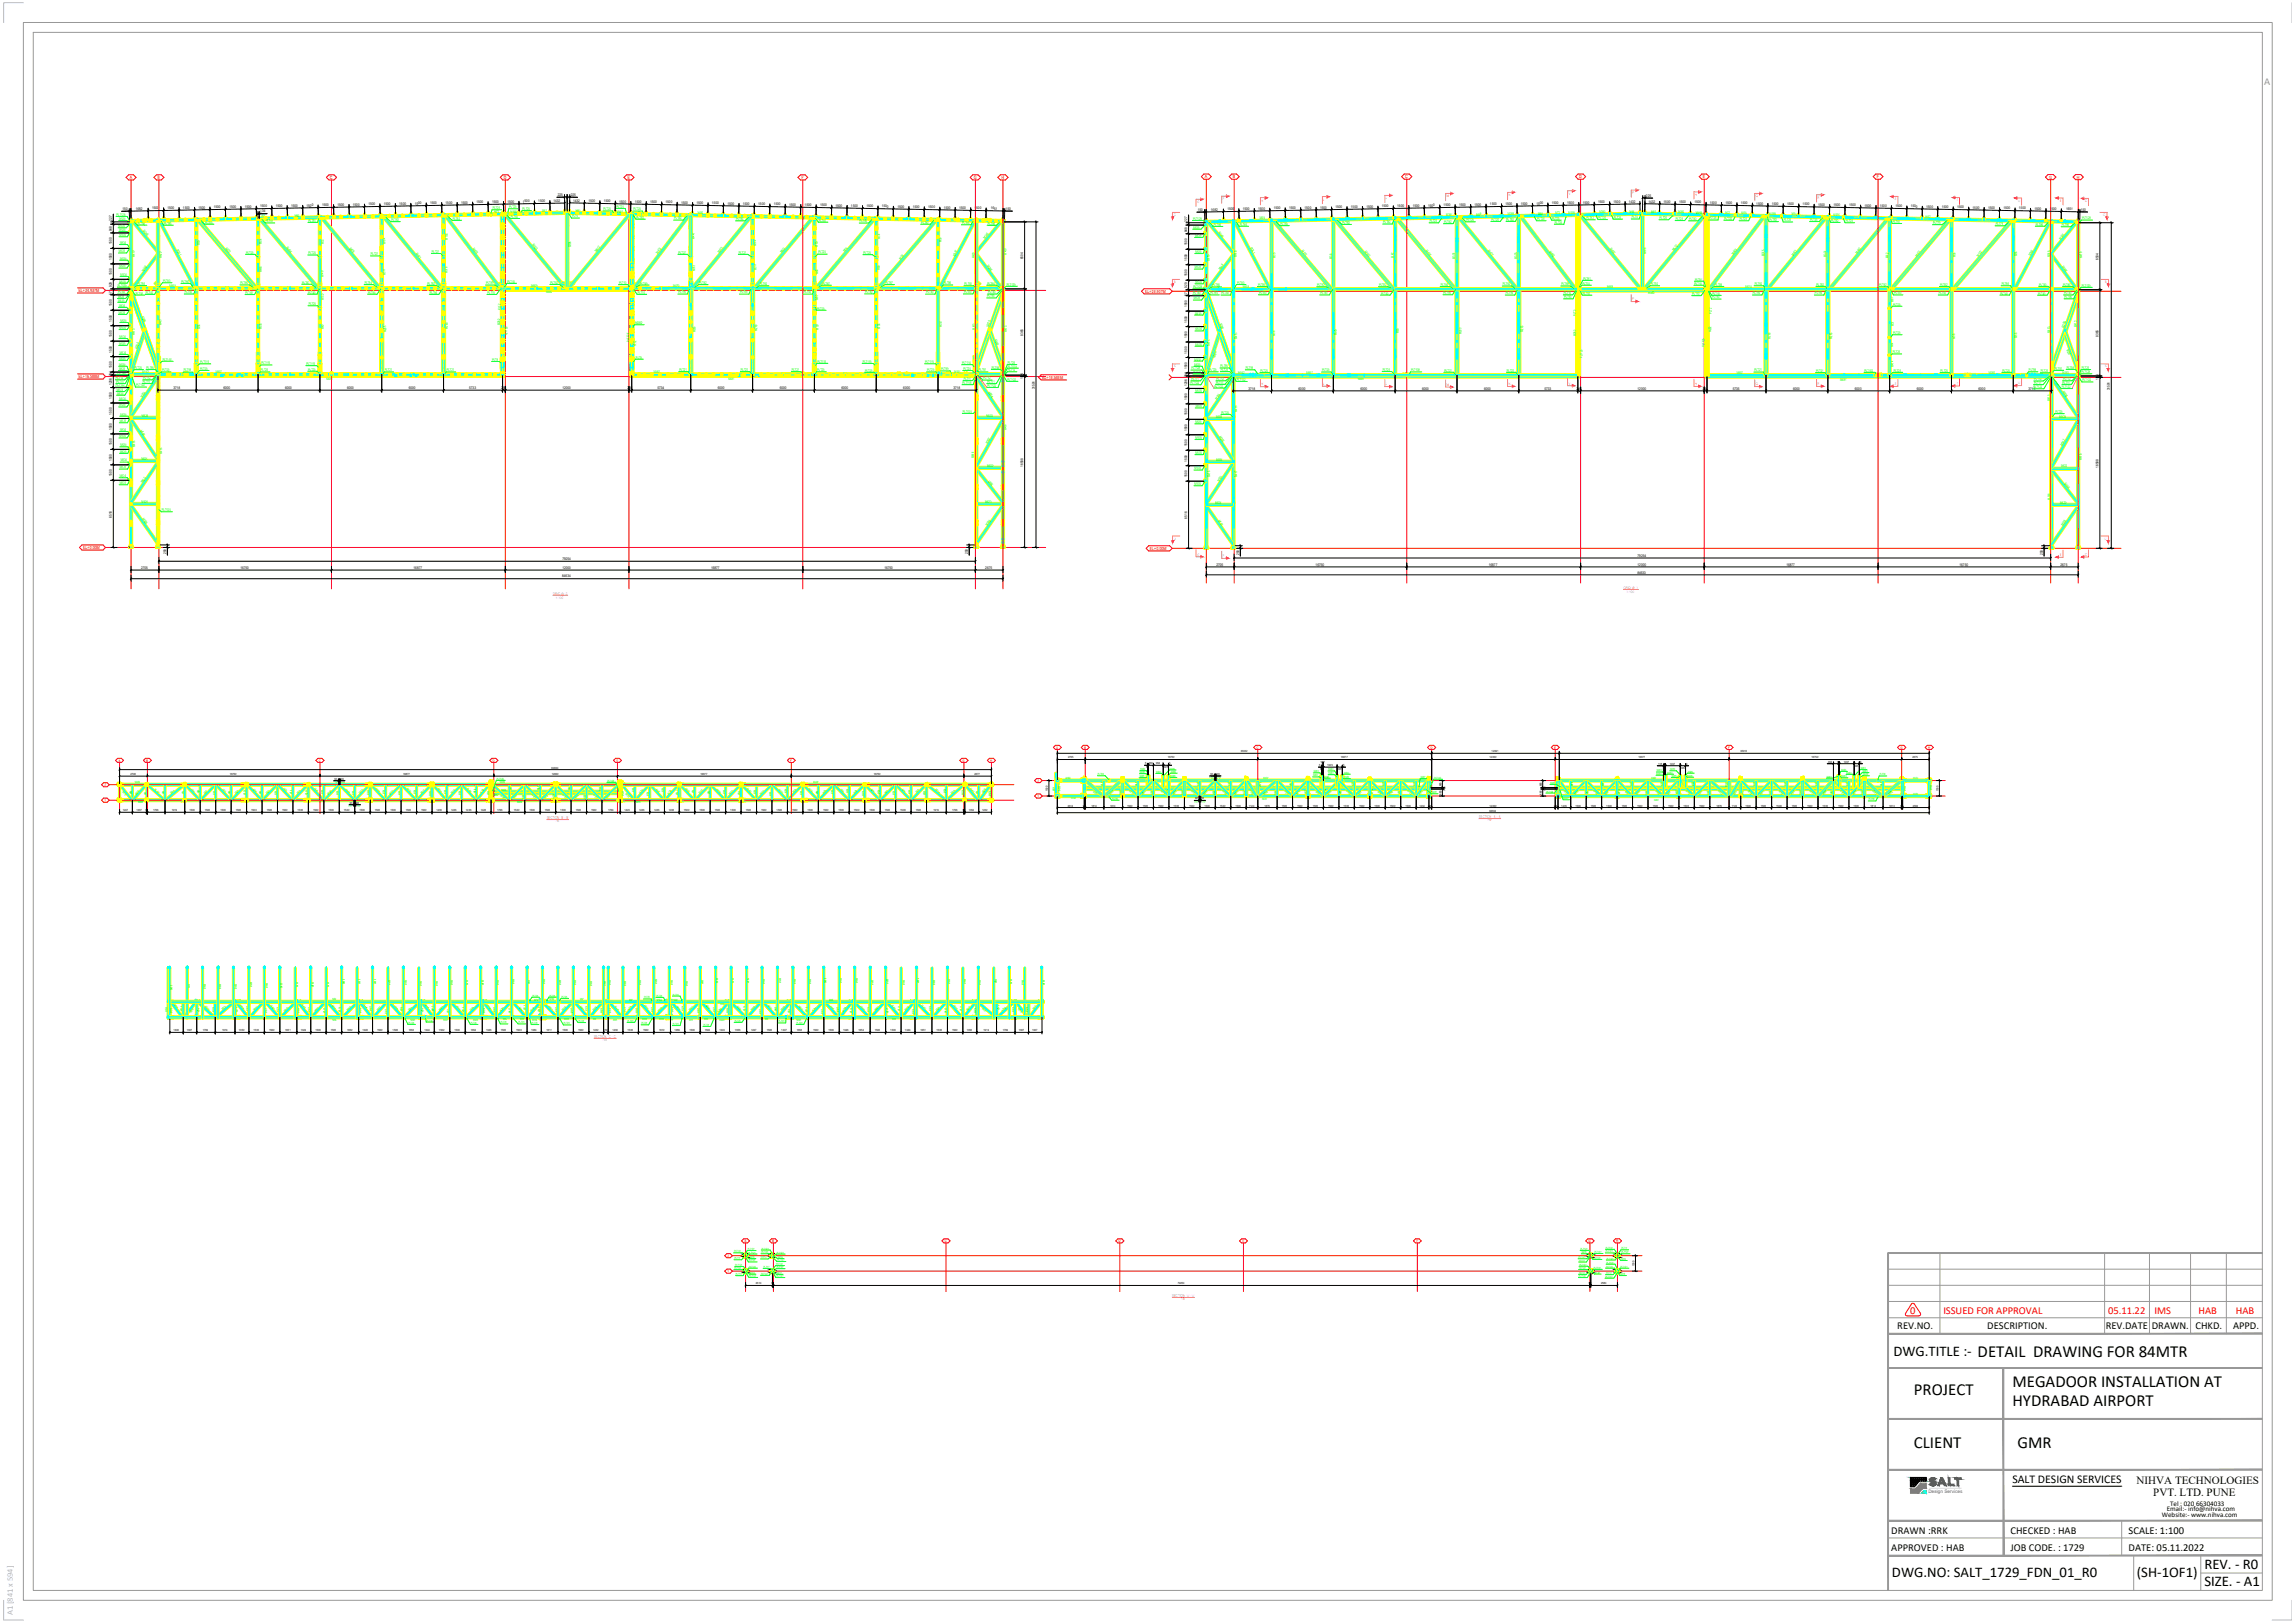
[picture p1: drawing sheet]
<svg xmlns="http://www.w3.org/2000/svg" width="841mm" height="594mm" viewBox="0 0 841 594" stroke-linecap="round" stroke-linejoin="round" font-family="sans-serif">
<defs><g id="words">
<g font-size="6.2">
<text x="724.7" y="497.1">DETAIL DRAWING FOR 84MTR</text>
<text x="737.5" y="507.9">MEGADOOR INSTALLATION AT</text>
<text x="701.3" y="511">PROJECT</text>
<text x="737.5" y="515.1">HYDRABAD AIRPORT</text>
<text x="701.3" y="530.5">CLIENT</text>
<text x="739.4" y="530.5">GMR</text>
</g>
<g font-size="5.4">
<text x="693.8" y="496.7">DWG.TITLE :-</text>
<text x="807.8" y="574.5">REV. - R0</text>
<text x="693.3" y="577.7">DWG.NO: SALT_1729_FDN_01_R0</text>
<text x="783.1" y="577.7">(SH-1OF1)</text>
<text x="807.8" y="580.9">SIZE. - A1</text>
</g>
<text font-size="4.3" x="737.4" y="543.2">SALT DESIGN SERVICES</text>
<g font-size="4">
<text x="783" y="543.4">NIHVA TECHNOLOGIES</text>
<text x="789.1" y="547.9">PVT. LTD. PUNE</text>
</g>
<text font-size="3.9" fill="#989898" x="829.8" y="31.2">A</text>
<g font-size="3.9" fill="#f00">
<text x="700" y="481.1">0</text>
<text x="712.2" y="481.2">ISSUED FOR APPROVAL</text>
<text x="772.5" y="481.1">05.11.22</text>
<text x="789.5" y="481.1">IMS</text>
<text x="805.7" y="481.1">HAB</text>
<text x="819.4" y="481.1">HAB</text>
</g>
<g font-size="3.9">
<text x="695.3" y="486.8">REV.NO.</text>
<text x="728.3" y="486.8">DESCRIPTION.</text>
<text x="771.7" y="486.8">REV.DATE</text>
<text x="788.6" y="486.8">DRAWN.</text>
<text x="804.5" y="486.8">CHKD.</text>
<text x="818.3" y="486.8">APPD.</text>
<text x="693.1" y="561.7">DRAWN :RRK</text>
<text x="736.7" y="561.7">CHECKED : HAB</text>
<text x="780.1" y="561.7">SCALE: 1:100</text>
<text x="693.1" y="567.9">APPROVED : HAB</text>
<text x="736.7" y="568.1">JOB CODE. : 1729</text>
<text x="780.1" y="567.9">DATE: 05.11.2022</text>
</g>
<text font-size="3.1" fill="#7f9fff" x="4.7" y="591.6" transform="rotate(-90 4.7 591.6)">A1 [841 x 594]</text>
<g font-size="2.6">
<text x="795.3" y="551.6">Tel : 020 66304033</text>
<text x="792.2" y="555.5">Website:- www.nihva.com</text>
<text x="794.1" y="553.5">Email:- info@nihva.com</text>
</g>
<text font-size="1.7" fill="#4a4a95" x="706.7" y="546.8">Design Services</text>
<g font-size="1.6" fill="#f00">
<text x="47.5" y="65.5">A</text>
<text x="57.7" y="65.5">B</text>
<text x="120.9" y="65.5">C</text>
<text x="184.6" y="65.5">D</text>
<text x="230" y="65.5">E</text>
<text x="293.8" y="65.5">F</text>
<text x="356.8" y="65.5">G</text>
<text x="367" y="65.5">H</text>
<text x="441.6" y="65.3">A</text>
<text x="451.8" y="65.3">B</text>
<text x="515" y="65.3">C</text>
<text x="578.7" y="65.3">D</text>
<text x="624" y="65.3">E</text>
<text x="687.8" y="65.3">F</text>
<text x="750.9" y="65.4">G</text>
<text x="761" y="65.4">H</text>
<text x="28.7" y="106.9">EL+24.937M</text>
<text x="419.7" y="107.3">EL+24.937M</text>
<text x="28.7" y="138.5">EL+16.588M</text>
<text x="381.9" y="138.8">EL+16.588M</text>
<text x="30.4" y="201.1">EL+0.00M</text>
<text x="421.3" y="201.4">EL+0.00M</text>
</g>
<g font-size="1.5" fill="#f0f">
<text x="200.4" y="299.9">SECTION B - B</text>
<text x="542" y="299.6">SECTION A - A</text>
<text x="217.7" y="380.1">SECTION C - C</text>
<text x="429.6" y="475">SECTION U - U</text>
</g>
<g font-size="1.3">
<text x="204.4" y="71.8" transform="rotate(-1 204.4 71.8)">225</text>
<text x="209.1" y="71.7" transform="rotate(1 209.1 71.7)">225</text>
<text x="44.9" y="76.9" transform="rotate(-1 44.9 76.9)">150</text>
<text x="49.7" y="76.8" transform="rotate(-1 49.7 76.8)">1682</text>
<text x="55.7" y="76.7" transform="rotate(-1 55.7 76.7)">1500</text>
<text x="61.4" y="76.6" transform="rotate(-1 61.4 76.6)">1500</text>
<text x="67.1" y="76.5" transform="rotate(-1 67.1 76.5)">1500</text>
<text x="72.7" y="76.4" transform="rotate(-1 72.7 76.4)">1500</text>
<text x="78.4" y="76.3" transform="rotate(-1 78.4 76.3)">1500</text>
<text x="84.1" y="76.2" transform="rotate(-1 84.1 76.2)">1500</text>
<text x="89.7" y="76.1" transform="rotate(-1 89.7 76.1)">1500</text>
<text x="95.4" y="76" transform="rotate(-1 95.4 76)">1500</text>
<text x="95.4" y="77.8" transform="rotate(-1 95.4 77.8)">134</text>
<text x="101" y="75.9" transform="rotate(-1 101 75.9)">1500</text>
<text x="106.7" y="75.8" transform="rotate(-1 106.7 75.8)">1500</text>
<text x="112.4" y="75.7" transform="rotate(-1 112.4 75.7)">1500</text>
<text x="118" y="75.6" transform="rotate(-1 118 75.6)">1500</text>
<text x="123.7" y="75.4" transform="rotate(-1 123.7 75.4)">1500</text>
<text x="129.3" y="75.3" transform="rotate(-1 129.3 75.3)">1500</text>
<text x="135" y="75.2" transform="rotate(-1 135 75.2)">1500</text>
<text x="140.7" y="75.1" transform="rotate(-1 140.7 75.1)">1500</text>
<text x="146.3" y="75" transform="rotate(-1 146.3 75)">1500</text>
<text x="152" y="74.9" transform="rotate(-1 152 74.9)">1500</text>
<text x="157.6" y="74.8" transform="rotate(-1 157.6 74.8)">1500</text>
<text x="163.3" y="74.7" transform="rotate(-1 163.3 74.7)">1500</text>
<text x="169" y="74.6" transform="rotate(-1 169 74.6)">1500</text>
<text x="174.6" y="74.5" transform="rotate(-1 174.6 74.5)">1500</text>
<text x="180.3" y="74.4" transform="rotate(-1 180.3 74.4)">1500</text>
<text x="185.9" y="74.3" transform="rotate(-1 185.9 74.3)">1500</text>
<text x="191.6" y="74.2" transform="rotate(-1 191.6 74.2)">1500</text>
<text x="197.3" y="74.1" transform="rotate(-1 197.3 74.1)">1500</text>
<text x="202.8" y="74" transform="rotate(-1 202.8 74)">1432</text>
<text x="210.1" y="73.9" transform="rotate(1 210.1 73.9)">1432</text>
<text x="215.6" y="74" transform="rotate(1 215.6 74)">1500</text>
<text x="221.3" y="74.1" transform="rotate(1 221.3 74.1)">1500</text>
<text x="226.9" y="74.2" transform="rotate(1 226.9 74.2)">1500</text>
<text x="232.6" y="74.3" transform="rotate(1 232.6 74.3)">1500</text>
<text x="238.3" y="74.4" transform="rotate(1 238.3 74.4)">1500</text>
<text x="243.9" y="74.5" transform="rotate(1 243.9 74.5)">1500</text>
<text x="249.6" y="74.6" transform="rotate(1 249.6 74.6)">1500</text>
<text x="255.2" y="74.7" transform="rotate(1 255.2 74.7)">1500</text>
<text x="260.9" y="74.8" transform="rotate(1 260.9 74.8)">1500</text>
<text x="266.6" y="74.9" transform="rotate(1 266.6 74.9)">1500</text>
<text x="272.2" y="75" transform="rotate(1 272.2 75)">1500</text>
<text x="277.9" y="75.1" transform="rotate(1 277.9 75.1)">1500</text>
<text x="283.5" y="75.2" transform="rotate(1 283.5 75.2)">1500</text>
<text x="289.2" y="75.3" transform="rotate(1 289.2 75.3)">1500</text>
<text x="294.9" y="75.4" transform="rotate(1 294.9 75.4)">1500</text>
<text x="300.5" y="75.6" transform="rotate(1 300.5 75.6)">1500</text>
<text x="306.2" y="75.7" transform="rotate(1 306.2 75.7)">1500</text>
<text x="311.8" y="75.8" transform="rotate(1 311.8 75.8)">1500</text>
<text x="317.5" y="75.9" transform="rotate(1 317.5 75.9)">1500</text>
<text x="323.2" y="76" transform="rotate(1 323.2 76)">1500</text>
<text x="328.8" y="76.1" transform="rotate(1 328.8 76.1)">1500</text>
<text x="334.5" y="76.2" transform="rotate(1 334.5 76.2)">1500</text>
<text x="340.2" y="76.3" transform="rotate(1 340.2 76.3)">1500</text>
<text x="345.8" y="76.4" transform="rotate(1 345.8 76.4)">1500</text>
<text x="351.5" y="76.5" transform="rotate(1 351.5 76.5)">1500</text>
<text x="357.1" y="76.6" transform="rotate(1 357.1 76.6)">1500</text>
<text x="363.1" y="76.7" transform="rotate(1 363.1 76.7)">1651</text>
<text x="368.5" y="76.8" transform="rotate(1 368.5 76.8)">150</text>
<text x="439" y="77.2" transform="rotate(-1 439 77.2)">150</text>
<text x="443.8" y="77.1" transform="rotate(-1 443.8 77.1)">1682</text>
<text x="449.8" y="77" transform="rotate(-1 449.8 77)">1500</text>
<text x="455.4" y="76.9" transform="rotate(-1 455.4 76.9)">1500</text>
<text x="461.1" y="76.8" transform="rotate(-1 461.1 76.8)">1500</text>
<text x="466.7" y="76.7" transform="rotate(-1 466.7 76.7)">1500</text>
<text x="472.4" y="76.6" transform="rotate(-1 472.4 76.6)">1500</text>
<text x="478.1" y="76.5" transform="rotate(-1 478.1 76.5)">1500</text>
<text x="483.7" y="76.4" transform="rotate(-1 483.7 76.4)">1500</text>
<text x="489.4" y="76.3" transform="rotate(-1 489.4 76.3)">1500</text>
<text x="495.1" y="76.2" transform="rotate(-1 495.1 76.2)">1500</text>
<text x="500.7" y="76.1" transform="rotate(-1 500.7 76.1)">1500</text>
<text x="506.4" y="76" transform="rotate(-1 506.4 76)">1500</text>
<text x="512" y="75.9" transform="rotate(-1 512 75.9)">1500</text>
<text x="517.7" y="75.8" transform="rotate(-1 517.7 75.8)">1500</text>
<text x="523.4" y="75.7" transform="rotate(-1 523.4 75.7)">1500</text>
<text x="529" y="75.6" transform="rotate(-1 529 75.6)">1500</text>
<text x="534.7" y="75.4" transform="rotate(-1 534.7 75.4)">1500</text>
<text x="540.4" y="75.3" transform="rotate(-1 540.4 75.3)">1500</text>
<text x="546" y="75.2" transform="rotate(-1 546 75.2)">1500</text>
<text x="551.7" y="75.1" transform="rotate(-1 551.7 75.1)">1500</text>
<text x="557.3" y="75" transform="rotate(-1 557.3 75)">1500</text>
<text x="563" y="74.9" transform="rotate(-1 563 74.9)">1500</text>
<text x="568.7" y="74.8" transform="rotate(-1 568.7 74.8)">1500</text>
<text x="574.3" y="74.7" transform="rotate(-1 574.3 74.7)">1500</text>
<text x="580" y="74.6" transform="rotate(-1 580 74.6)">1500</text>
<text x="585.7" y="74.5" transform="rotate(-1 585.7 74.5)">1500</text>
<text x="591.3" y="74.4" transform="rotate(-1 591.3 74.4)">1500</text>
<text x="596.9" y="74.3" transform="rotate(-1 596.9 74.3)">1432</text>
<text x="603.2" y="72.1" transform="rotate(1 603.2 72.1)">225</text>
<text x="604.1" y="74.2" transform="rotate(1 604.1 74.2)">1432</text>
<text x="609.6" y="74.3" transform="rotate(1 609.6 74.3)">1500</text>
<text x="615.3" y="74.4" transform="rotate(1 615.3 74.4)">1500</text>
<text x="621" y="74.5" transform="rotate(1 621 74.5)">1500</text>
<text x="626.6" y="74.6" transform="rotate(1 626.6 74.6)">1500</text>
<text x="632.3" y="74.7" transform="rotate(1 632.3 74.7)">1500</text>
<text x="637.9" y="74.8" transform="rotate(1 637.9 74.8)">1500</text>
<text x="643.6" y="74.9" transform="rotate(1 643.6 74.9)">1500</text>
<text x="649.3" y="75" transform="rotate(1 649.3 75)">1500</text>
<text x="654.9" y="75.1" transform="rotate(1 654.9 75.1)">1500</text>
<text x="660.6" y="75.2" transform="rotate(1 660.6 75.2)">1500</text>
<text x="666.3" y="75.3" transform="rotate(1 666.3 75.3)">1500</text>
<text x="671.9" y="75.4" transform="rotate(1 671.9 75.4)">1500</text>
<text x="677.6" y="75.6" transform="rotate(1 677.6 75.6)">1500</text>
<text x="683.2" y="75.7" transform="rotate(1 683.2 75.7)">1500</text>
<text x="688.9" y="75.8" transform="rotate(1 688.9 75.8)">1500</text>
<text x="694.6" y="75.9" transform="rotate(1 694.6 75.9)">1500</text>
<text x="700.2" y="76" transform="rotate(1 700.2 76)">1500</text>
<text x="705.9" y="76.1" transform="rotate(1 705.9 76.1)">1500</text>
<text x="711.6" y="76.2" transform="rotate(1 711.6 76.2)">1500</text>
<text x="717.2" y="76.3" transform="rotate(1 717.2 76.3)">1500</text>
<text x="722.9" y="76.4" transform="rotate(1 722.9 76.4)">1500</text>
<text x="728.5" y="76.5" transform="rotate(1 728.5 76.5)">1500</text>
<text x="734.2" y="76.6" transform="rotate(1 734.2 76.6)">1500</text>
<text x="739.9" y="76.7" transform="rotate(1 739.9 76.7)">1500</text>
<text x="745.5" y="76.8" transform="rotate(1 745.5 76.8)">1500</text>
<text x="751.2" y="76.9" transform="rotate(1 751.2 76.9)">1500</text>
<text x="757.1" y="77" transform="rotate(1 757.1 77)">1651</text>
<text x="762.6" y="77.1" transform="rotate(1 762.6 77.1)">150</text>
<text x="41" y="80.9" transform="rotate(-90 41 80.9)">227</text>
<text x="435.1" y="81.2" transform="rotate(-90 435.1 81.2)">227</text>
<text x="41" y="89.5" transform="rotate(-90 41 89.5)">1500</text>
<text x="41" y="84.8" transform="rotate(-90 41 84.8)">848</text>
<text x="435.1" y="89.9" transform="rotate(-90 435.1 89.9)">1500</text>
<text x="435.1" y="85.1" transform="rotate(-90 435.1 85.1)">848</text>
<text x="41" y="95.2" transform="rotate(-90 41 95.2)">1500</text>
<text x="375" y="94.9" transform="rotate(-90 375 94.9)">6504</text>
<text x="435.1" y="95.5" transform="rotate(-90 435.1 95.5)">1500</text>
<text x="769" y="95.3" transform="rotate(-90 769 95.3)">6504</text>
<text x="41" y="100.9" transform="rotate(-90 41 100.9)">1500</text>
<text x="435.1" y="101.2" transform="rotate(-90 435.1 101.2)">1500</text>
<text x="41" y="107.9" transform="rotate(-90 41 107.9)">571</text>
<text x="41" y="105.1" transform="rotate(-90 41 105.1)">929</text>
<text x="435.1" y="105.4" transform="rotate(-90 435.1 105.4)">929</text>
<text x="41" y="112.2" transform="rotate(-90 41 112.2)">1500</text>
<text x="435.1" y="112.5" transform="rotate(-90 435.1 112.5)">1500</text>
<text x="435.1" y="108.3" transform="rotate(-90 435.1 108.3)">571</text>
<text x="41" y="117.9" transform="rotate(-90 41 117.9)">1500</text>
<text x="435.1" y="118.2" transform="rotate(-90 435.1 118.2)">1500</text>
<text x="41" y="123.5" transform="rotate(-90 41 123.5)">1500</text>
<text x="375" y="123" transform="rotate(-90 375 123)">8365</text>
<text x="435.1" y="123.9" transform="rotate(-90 435.1 123.9)">1500</text>
<text x="769" y="123.3" transform="rotate(-90 769 123.3)">8365</text>
<text x="41" y="129.2" transform="rotate(-90 41 129.2)">1500</text>
<text x="435.1" y="129.5" transform="rotate(-90 435.1 129.5)">1500</text>
<text x="41" y="137.9" transform="rotate(-90 41 137.9)">294</text>
<text x="41" y="134.9" transform="rotate(-90 41 134.9)">1500</text>
<text x="435.1" y="135.2" transform="rotate(-90 435.1 135.2)">1500</text>
<text x="41" y="141.1" transform="rotate(-90 41 141.1)">1206</text>
<text x="63.5" y="142.4">3718</text>
<text x="81.9" y="142.4">6000</text>
<text x="104.5" y="142.4">6000</text>
<text x="127.2" y="142.4">6000</text>
<text x="149.8" y="142.4">6000</text>
<text x="172" y="142.4">5733</text>
<text x="183.6" y="142.4">266</text>
<text x="206.1" y="142.4">12000</text>
<text x="229.9" y="142.4">266</text>
<text x="240.9" y="142.4">5734</text>
<text x="263.1" y="142.4">6000</text>
<text x="285.7" y="142.4">6000</text>
<text x="308.4" y="142.4">6000</text>
<text x="331" y="142.4">6000</text>
<text x="349.4" y="142.4">3718</text>
<text x="375" y="138.7" transform="rotate(-90 375 138.7)">134</text>
<text x="379.2" y="142.6" transform="rotate(-90 379.2 142.6)">31591</text>
<text x="435.1" y="141.4" transform="rotate(-90 435.1 141.4)">1206</text>
<text x="435.1" y="138.2" transform="rotate(-90 435.1 138.2)">294</text>
<text x="457.5" y="142.7">3718</text>
<text x="475.9" y="142.7">6000</text>
<text x="498.5" y="142.7">6000</text>
<text x="521.2" y="142.7">6000</text>
<text x="543.9" y="142.7">6000</text>
<text x="566" y="142.7">5733</text>
<text x="577.7" y="142.7">266</text>
<text x="600.1" y="142.7">12000</text>
<text x="624" y="142.7">266</text>
<text x="635" y="142.7">5735</text>
<text x="657.1" y="142.7">6000</text>
<text x="679.7" y="142.7">6000</text>
<text x="702.4" y="142.7">6000</text>
<text x="725.1" y="142.7">6000</text>
<text x="743.4" y="142.7">3718</text>
<text x="769" y="139" transform="rotate(-90 769 139)">134</text>
<text x="773.2" y="143" transform="rotate(-90 773.2 143)">31591</text>
<text x="41" y="146.2" transform="rotate(-90 41 146.2)">1500</text>
<text x="435.1" y="146.5" transform="rotate(-90 435.1 146.5)">1500</text>
<text x="41" y="151.8" transform="rotate(-90 41 151.8)">1500</text>
<text x="435.1" y="152.2" transform="rotate(-90 435.1 152.2)">1500</text>
<text x="41" y="157.5" transform="rotate(-90 41 157.5)">1500</text>
<text x="435.1" y="157.8" transform="rotate(-90 435.1 157.8)">1500</text>
<text x="41" y="163.2" transform="rotate(-90 41 163.2)">1500</text>
<text x="435.1" y="163.5" transform="rotate(-90 435.1 163.5)">1500</text>
<text x="41" y="168.8" transform="rotate(-90 41 168.8)">1500</text>
<text x="375" y="171" transform="rotate(-90 375 171)">16588</text>
<text x="435.1" y="169.1" transform="rotate(-90 435.1 169.1)">1500</text>
<text x="769" y="171.3" transform="rotate(-90 769 171.3)">16588</text>
<text x="41" y="174.5" transform="rotate(-90 41 174.5)">1500</text>
<text x="435.1" y="174.8" transform="rotate(-90 435.1 174.8)">1500</text>
<text x="41" y="189.6" transform="rotate(-90 41 189.6)">6516</text>
<text x="435.1" y="189.9" transform="rotate(-90 435.1 189.9)">6516</text>
<text x="60.9" y="203" transform="rotate(-90 60.9 203)">250</text>
<text x="354.7" y="203" transform="rotate(-90 354.7 203)">250</text>
<text x="454.1" y="203.3" transform="rotate(-90 454.1 203.3)">250</text>
<text x="600.1" y="203.9">79254</text>
<text x="748.6" y="203.3" transform="rotate(-90 748.6 203.3)">250</text>
<text x="51.7" y="208.3">2705</text>
<text x="88.1" y="208.3">16750</text>
<text x="151.6" y="208.3">16877</text>
<text x="206.1" y="205.1">79254</text>
<text x="206.1" y="208.3">12000</text>
<text x="260.6" y="208.3">16877</text>
<text x="324.1" y="208.3">16750</text>
<text x="361.1" y="208.3">2675</text>
<text x="445.8" y="207.2">2705</text>
<text x="482.1" y="207.2">16750</text>
<text x="545.6" y="207.2">16877</text>
<text x="600.1" y="207.2">12000</text>
<text x="654.6" y="207.2">16877</text>
<text x="718.1" y="207.2">16750</text>
<text x="755.1" y="207.2">2675</text>
<text x="206" y="211.5">84634</text>
<text x="600.1" y="210.1">84633</text>
</g>
<g font-size="1.3" fill="#f0f">
<text x="552.8" y="71.8">N</text>
<text x="574.9" y="71.3">V</text>
<text x="598.1" y="71">P</text>
<text x="621.1" y="71.7">H</text>
<text x="438.7" y="74.4">G</text>
<text x="448.1" y="73.3">F</text>
<text x="462.3" y="73.8">K</text>
<text x="484.9" y="73.5">L</text>
<text x="507.9" y="73">J</text>
<text x="530.2" y="72.3">M</text>
<text x="643.4" y="72.3">Q</text>
<text x="666.1" y="72.8">R</text>
<text x="694.3" y="73.4">S</text>
<text x="716.9" y="73.8">T</text>
<text x="739.5" y="73.9">U</text>
<text x="754.8" y="73.9">E</text>
<text x="764.1" y="74.1">D</text>
<text x="430.1" y="79.1">C</text>
<text x="770.8" y="79.1">C</text>
<text x="430.1" y="103.6">B</text>
<text x="771.4" y="103.6">B</text>
<text x="598.1" y="110">P</text>
<text x="430.1" y="134.6">A</text>
<text x="771.3" y="134.6">A</text>
<text x="462.3" y="141.2">K</text>
<text x="484.9" y="141">L</text>
<text x="507.9" y="141.1">J</text>
<text x="530.2" y="141.3">M</text>
<text x="552.8" y="141.1">N</text>
<text x="574.9" y="140.8">V</text>
<text x="621.1" y="141.1">H</text>
<text x="643.4" y="141.1">Q</text>
<text x="666.1" y="141">R</text>
<text x="694.3" y="141">S</text>
<text x="716.9" y="140.9">T</text>
<text x="739.5" y="140.8">U</text>
<text x="430.2" y="197.6">U</text>
<text x="771.2" y="197.6">U</text>
<text x="438.7" y="203.5">G</text>
<text x="448.1" y="204">F</text>
<text x="754.8" y="203.6">E</text>
<text x="764.1" y="203.5">D</text>
<text x="594.9" y="215.6">GRID @ 1</text>
<text x="202.6" y="217.7">GRID @ 2</text>
<text x="203.8" y="219.3">1:100</text>
<text x="596.1" y="217.1">1:100</text>
</g>
<g font-size="1.3" fill="#0f0">
<text x="180.6" y="76.6">PLT25</text>
<text x="186.6" y="76.2">PLT25</text>
<text x="187.1" y="77.9" transform="rotate(-1 187.1 77.9)">M160</text>
<text x="191.5" y="76.9">PLT25</text>
<text x="198.7" y="77.7" transform="rotate(-1 198.7 77.7)">M57</text>
<text x="211" y="77.6" transform="rotate(1 211 77.6)">M61</text>
<text x="221.2" y="77">PLT25</text>
<text x="225.9" y="76.1">PLT25</text>
<text x="225.9" y="77.9" transform="rotate(2 225.9 77.9)">M160</text>
<text x="232.1" y="77.1">PLT25</text>
<text x="597.2" y="77.9" transform="rotate(-1 597.2 77.9)">M55</text>
<text x="605.1" y="77.9" transform="rotate(1 605.1 77.9)">M55</text>
<text x="42.7" y="79">PLT128</text>
<text x="43.5" y="83.2">M535</text>
<text x="43.7" y="80.6">M534</text>
<text x="50.6" y="82.2">PLT86</text>
<text x="60.2" y="82.3">PLT86</text>
<text x="75.1" y="81.9">PLT85</text>
<text x="95.4" y="79.4">TYP</text>
<text x="97.4" y="81.4">PLT81</text>
<text x="108" y="79.3" transform="rotate(-1 108 79.3)">M60</text>
<text x="113.1" y="81.2">PLT81</text>
<text x="143.4" y="81">PLT82</text>
<text x="165.9" y="80.5">PLT82</text>
<text x="181.2" y="78" transform="rotate(-1 181.2 78)">M73</text>
<text x="187.2" y="79.8">PLT83</text>
<text x="209.7" y="79.6">PLT5</text>
<text x="233.2" y="80">PLT83</text>
<text x="247.1" y="80.4">PLT82</text>
<text x="255.8" y="78.5" transform="rotate(1 255.8 78.5)">M56</text>
<text x="269.8" y="80.7">PLT82</text>
<text x="300.1" y="81.2">PLT81</text>
<text x="315.1" y="81.5">PLT80</text>
<text x="337.6" y="81.9">PLT80</text>
<text x="352.6" y="82.1">PLT86</text>
<text x="362" y="82.3">PLT86</text>
<text x="437.2" y="80.5">PLT128</text>
<text x="437.3" y="83.7">M535</text>
<text x="444.8" y="82.7">PLT86</text>
<text x="454.3" y="82.7">PLT86</text>
<text x="461.7" y="80.2" transform="rotate(-1 461.7 80.2)">M59</text>
<text x="469.2" y="82.5">PLT84</text>
<text x="492" y="82">PLT82</text>
<text x="506.9" y="81.8">PLT82</text>
<text x="523.9" y="81.4">PLT25</text>
<text x="529.2" y="81.7">PLT82</text>
<text x="530" y="79.1" transform="rotate(-1 530 79.1)">M391</text>
<text x="537.4" y="81">PLT25</text>
<text x="541.1" y="79" transform="rotate(-1 541.1 79)">M58</text>
<text x="546.6" y="80.9">PLT25</text>
<text x="552.1" y="80.8">PLT82</text>
<text x="552.6" y="78.7" transform="rotate(-1 552.6 78.7)">M389</text>
<text x="563.4" y="80.6">PLT25</text>
<text x="563.6" y="78.6" transform="rotate(-1 563.6 78.6)">M54</text>
<text x="568.8" y="80.4">PLT25</text>
<text x="569.8" y="81.9">PLT25</text>
<text x="570" y="78.5" transform="rotate(-1 570 78.5)">M72</text>
<text x="574.8" y="78.4" transform="rotate(-2 574.8 78.4)">M159</text>
<text x="581.3" y="80.3">PLT83</text>
<text x="585.8" y="80.2">PLT25</text>
<text x="586.1" y="78.1" transform="rotate(-1 586.1 78.1)">M390</text>
<text x="591.4" y="80">PLT25</text>
<text x="598" y="80">PLT5</text>
<text x="608.2" y="80.2">PLT25</text>
<text x="614.1" y="80.6">PLT25</text>
<text x="614.9" y="78.1" transform="rotate(1 614.9 78.1)">M390</text>
<text x="619" y="80.7">PLT83</text>
<text x="621.5" y="78.2" transform="rotate(1 621.5 78.2)">M159</text>
<text x="626.3" y="80.4">PLT25</text>
<text x="632" y="80.4">PLT25</text>
<text x="632.2" y="78.5" transform="rotate(1 632.2 78.5)">M72</text>
<text x="637.5" y="80.6">PLT25</text>
<text x="638.2" y="78.5" transform="rotate(1 638.2 78.5)">M54</text>
<text x="648.5" y="81">PLT82</text>
<text x="648.5" y="78.7" transform="rotate(1 648.5 78.7)">M389</text>
<text x="653.7" y="81.1">PLT25</text>
<text x="656.7" y="78.9" transform="rotate(1 656.7 78.9)">M53</text>
<text x="663.3" y="80.9">PLT25</text>
<text x="671" y="81.2">PLT82</text>
<text x="672" y="79.2" transform="rotate(1 672 79.2)">M391</text>
<text x="676.4" y="81.4">PLT25</text>
<text x="693.6" y="81.6">PLT81</text>
<text x="705.7" y="79.8" transform="rotate(1 705.7 79.8)">M52</text>
<text x="708.4" y="82.1">PLT79</text>
<text x="731.4" y="82.5">PLT79</text>
<text x="746.1" y="82.6">PLT86</text>
<text x="755.5" y="82.8">PLT86</text>
<text x="763" y="80.4">PLT128</text>
<text x="43.7" y="84.7">M534</text>
<text x="43.8" y="86.5">M535</text>
<text x="44" y="89.3">M534</text>
<text x="52.4" y="84.7" transform="rotate(50 52.4 84.7)">M346</text>
<text x="73.3" y="89.7" transform="rotate(-90 73.3 89.7)">M35</text>
<text x="96" y="89.3" transform="rotate(-90 96 89.3)">M34</text>
<text x="118.7" y="89.5" transform="rotate(-90 118.7 89.5)">M33</text>
<text x="141.3" y="89.5" transform="rotate(-90 141.3 89.5)">M194</text>
<text x="164.1" y="87.7" transform="rotate(-90 164.1 87.7)">M193</text>
<text x="195" y="89.9" transform="rotate(51 195 89.9)">M533</text>
<text x="254.6" y="87.4" transform="rotate(-90 254.6 87.4)">M447</text>
<text x="322.5" y="87.5" transform="rotate(-90 322.5 87.5)">M34</text>
<text x="345.1" y="88.8" transform="rotate(-90 345.1 88.8)">M35</text>
<text x="361.1" y="87.6" transform="rotate(-51 361.1 87.6)">M345</text>
<text x="438" y="86.7">M535</text>
<text x="446.4" y="85.4" transform="rotate(51 446.4 85.4)">M346</text>
<text x="755.2" y="87.9" transform="rotate(-51 755.2 87.9)">M345</text>
<text x="43.6" y="92.4">M535</text>
<text x="44.1" y="95.1">M534</text>
<text x="49.4" y="94" transform="rotate(-90 49.4 94)">M419</text>
<text x="59.3" y="94.5" transform="rotate(-90 59.3 94.5)">M420</text>
<text x="64.6" y="91.7" transform="rotate(62 64.6 91.7)">M347</text>
<text x="82.5" y="91.1" transform="rotate(50 82.5 91.1)">M123</text>
<text x="90.2" y="92.9">PLT25</text>
<text x="104.9" y="90.9" transform="rotate(50 104.9 90.9)">M464</text>
<text x="113" y="93.2">PLT25</text>
<text x="127.9" y="91.1" transform="rotate(51 127.9 91.1)">M476</text>
<text x="136" y="93.5">PLT27</text>
<text x="152.4" y="93.1" transform="rotate(51 152.4 93.1)">M471</text>
<text x="158.3" y="92.6">PLT27</text>
<text x="173.2" y="91.3" transform="rotate(53 173.2 91.3)">M475</text>
<text x="209.3" y="90.6" transform="rotate(-90 209.3 90.6)">M196</text>
<text x="218.6" y="92.4" transform="rotate(-50 218.6 92.4)">M472</text>
<text x="241.1" y="93.1" transform="rotate(-53 241.1 93.1)">M475</text>
<text x="248.6" y="92.9">PLT27</text>
<text x="263.7" y="92.7" transform="rotate(-51 263.7 92.7)">M471</text>
<text x="270.8" y="92.9">PLT27</text>
<text x="277.1" y="90.1" transform="rotate(-90 277.1 90.1)">M194</text>
<text x="286.5" y="92.8" transform="rotate(-50 286.5 92.8)">M473</text>
<text x="299.8" y="90.3" transform="rotate(-90 299.8 90.3)">M33</text>
<text x="299.9" y="92.8">PLT25</text>
<text x="309.6" y="92.5" transform="rotate(-50 309.6 92.5)">M79</text>
<text x="316.4" y="93.1">PLT25</text>
<text x="330.1" y="95.1" transform="rotate(-49 330.1 95.1)">M78</text>
<text x="350" y="94" transform="rotate(-62 350 94)">M347</text>
<text x="357.3" y="94.7" transform="rotate(-90 357.3 94.7)">M420</text>
<text x="368.9" y="93.2" transform="rotate(-90 368.9 93.2)">M419</text>
<text x="438.1" y="92.6">M535</text>
<text x="443.4" y="95.4" transform="rotate(-90 443.4 95.4)">M419</text>
<text x="453.3" y="94.2" transform="rotate(-90 453.3 94.2)">M146</text>
<text x="458.1" y="91" transform="rotate(62 458.1 91)">M347</text>
<text x="467.4" y="94.5" transform="rotate(-90 467.4 94.5)">M35</text>
<text x="476.9" y="92.1" transform="rotate(50 476.9 92.1)">M175</text>
<text x="488.1" y="94.8" transform="rotate(-90 488.1 94.8)">M36</text>
<text x="500.1" y="92.4" transform="rotate(50 500.1 92.4)">M363</text>
<text x="510.8" y="94.3" transform="rotate(-90 510.8 94.3)">M42</text>
<text x="522.4" y="92" transform="rotate(51 522.4 92)">M174</text>
<text x="533.3" y="94.9" transform="rotate(-90 533.3 94.9)">M374</text>
<text x="545.3" y="92" transform="rotate(51 545.3 92)">M471</text>
<text x="556" y="94.9" transform="rotate(-90 556 94.9)">M375</text>
<text x="567.8" y="92.4" transform="rotate(53 567.8 92.4)">M463</text>
<text x="589.9" y="91.4" transform="rotate(50 589.9 91.4)">M472</text>
<text x="603.2" y="93" transform="rotate(-90 603.2 93)">M196</text>
<text x="613.4" y="92" transform="rotate(-51 613.4 92)">M472</text>
<text x="635.2" y="93.4" transform="rotate(-53 635.2 93.4)">M463</text>
<text x="646.6" y="93.9" transform="rotate(-90 646.6 93.9)">M375</text>
<text x="657.2" y="93.8" transform="rotate(-51 657.2 93.8)">M471</text>
<text x="669.3" y="94.1" transform="rotate(-90 669.3 94.1)">M374</text>
<text x="680.6" y="92.9" transform="rotate(-50 680.6 92.9)">M462</text>
<text x="692" y="94.4" transform="rotate(-90 692 94.4)">M42</text>
<text x="702.5" y="94" transform="rotate(-50 702.5 94)">M173</text>
<text x="716.6" y="94.2" transform="rotate(-90 716.6 94.2)">M36</text>
<text x="725" y="94.2" transform="rotate(-50 725 94.2)">M172</text>
<text x="739.3" y="93.9" transform="rotate(-90 739.3 93.9)">M35</text>
<text x="744.2" y="93.8" transform="rotate(-62 744.2 93.8)">M347</text>
<text x="751.3" y="94.3" transform="rotate(-90 751.3 94.3)">M146</text>
<text x="763" y="94.6" transform="rotate(-90 763 94.6)">M419</text>
<text x="43.8" y="98">M535</text>
<text x="44.2" y="101">M534</text>
<text x="52.7" y="99.5" transform="rotate(-53 52.7 99.5)">M348</text>
<text x="96" y="99.8" transform="rotate(-90 96 99.8)">M418</text>
<text x="118.6" y="101.5" transform="rotate(-90 118.6 101.5)">M149</text>
<text x="141.3" y="100.7" transform="rotate(-90 141.3 100.7)">M377</text>
<text x="163.9" y="100.1" transform="rotate(-90 163.9 100.1)">M378</text>
<text x="254.7" y="99.3" transform="rotate(-90 254.7 99.3)">M181</text>
<text x="277.2" y="98.7" transform="rotate(-90 277.2 98.7)">M377</text>
<text x="299.8" y="100.5" transform="rotate(-90 299.8 100.5)">M68</text>
<text x="322.5" y="98.9" transform="rotate(-90 322.5 98.9)">M68</text>
<text x="361.7" y="97.6" transform="rotate(54 361.7 97.6)">M344</text>
<text x="437.9" y="98.3">M535</text>
<text x="447.2" y="99" transform="rotate(-53 447.2 99)">M348</text>
<text x="755.6" y="97.8" transform="rotate(53 755.6 97.8)">M344</text>
<text x="43.2" y="105">PLT129</text>
<text x="43.2" y="107.5">PLT40</text>
<text x="43.8" y="103.5">M535</text>
<text x="49.8" y="107.9">PLT95</text>
<text x="50.5" y="104.4">PLT86</text>
<text x="53.4" y="107.6">PLT40</text>
<text x="59.8" y="103.3">PLT40</text>
<text x="62.1" y="105.1">M468</text>
<text x="66.5" y="103.6">PLT86</text>
<text x="67.8" y="107.4">PLT40</text>
<text x="88.2" y="104.1">PLT85</text>
<text x="90" y="107.7">PLT40</text>
<text x="110.8" y="103.9">PLT87</text>
<text x="112.9" y="107.5">PLT40</text>
<text x="133.6" y="104">PLT84</text>
<text x="134.9" y="107.6">PLT94</text>
<text x="156.7" y="104.3">PLT82</text>
<text x="157.6" y="107.6">PLT94</text>
<text x="178.1" y="104.2">PLT89</text>
<text x="178.7" y="107.6">PLT10</text>
<text x="186" y="103.6">PLT10</text>
<text x="194.6" y="105.1">M469</text>
<text x="200.1" y="107.4">M482</text>
<text x="201.7" y="104">PLT92</text>
<text x="226.9" y="104">PLT10</text>
<text x="233.7" y="107.6">PLT10</text>
<text x="234.6" y="104.2">PLT89</text>
<text x="246.7" y="105.1">M470</text>
<text x="248.6" y="107.5">PLT94</text>
<text x="256.2" y="104">PLT82</text>
<text x="271.2" y="107.5">PLT94</text>
<text x="278.5" y="104.5">PLT82</text>
<text x="294.6" y="107.5">PLT40</text>
<text x="301.4" y="104.2">PLT87</text>
<text x="317.1" y="107.4">PLT40</text>
<text x="324.5" y="104">PLT87</text>
<text x="339.4" y="107.5">PLT40</text>
<text x="345.9" y="104.1">PLT86</text>
<text x="353.3" y="107.4">PLT40</text>
<text x="353.5" y="104.4">PLT40</text>
<text x="361.8" y="104.2">PLT86</text>
<text x="362.1" y="107.5">PLT40</text>
<text x="369" y="104.6">PLT129</text>
<text x="437.3" y="107.8">PLT40</text>
<text x="437.4" y="105.4">PLT129</text>
<text x="438.1" y="103.7">M535</text>
<text x="443.5" y="107.8">PLT95</text>
<text x="444.4" y="104.9">PLT86</text>
<text x="447.7" y="107.8">PLT40</text>
<text x="453.3" y="104">PLT40</text>
<text x="455.4" y="105.3">M468</text>
<text x="461" y="104.7">PLT86</text>
<text x="461.4" y="107.8">PLT40</text>
<text x="482.7" y="104.8">PLT93</text>
<text x="483.8" y="107.8">PLT40</text>
<text x="505.4" y="104.8">PLT82</text>
<text x="506.1" y="107.9">PLT40</text>
<text x="528" y="104.7">PLT84</text>
<text x="529" y="107.7">PLT94</text>
<text x="550.7" y="104.5">PLT82</text>
<text x="551.8" y="107.8">PLT94</text>
<text x="572.2" y="104.5">PLT88</text>
<text x="573.1" y="107.8">PLT10</text>
<text x="579.9" y="104.2">PLT10</text>
<text x="580.1" y="107.9">PLT10</text>
<text x="580.2" y="102.4">PLT91</text>
<text x="588.9" y="105.5">M469</text>
<text x="604" y="107.8">M482</text>
<text x="604.9" y="104.5">PLT92</text>
<text x="621" y="104.3">PLT10</text>
<text x="621.2" y="102.8">PLT91</text>
<text x="627.5" y="107.9">PLT10</text>
<text x="628.5" y="104.7">PLT88</text>
<text x="639.7" y="105.4">M470</text>
<text x="642.4" y="107.8">PLT94</text>
<text x="643" y="104.4">PLT82</text>
<text x="665.1" y="107.8">PLT94</text>
<text x="665.7" y="104.7">PLT82</text>
<text x="688.6" y="104.8">PLT82</text>
<text x="694.1" y="107.8">PLT40</text>
<text x="710.5" y="107.8">PLT40</text>
<text x="710.9" y="104.7">PLT82</text>
<text x="733.1" y="107.9">PLT40</text>
<text x="733.6" y="104.4">PLT86</text>
<text x="746.9" y="107.9">PLT40</text>
<text x="747.3" y="104.7">PLT40</text>
<text x="756.1" y="104.7">PLT86</text>
<text x="756.4" y="107.8">PLT40</text>
<text x="762.9" y="105">PLT129</text>
<text x="43.2" y="109.1">M534</text>
<text x="43.3" y="110.5">M535</text>
<text x="43.6" y="112.4">M534</text>
<text x="113.1" y="111.7">PLT25</text>
<text x="118.6" y="109.9" transform="rotate(-90 118.6 109.9)">M150</text>
<text x="183.6" y="113.4" transform="rotate(-90 183.6 113.4)">PLT2</text>
<text x="299.5" y="113.4">PLT25</text>
<text x="299.8" y="109.8" transform="rotate(-90 299.8 109.8)">M67</text>
<text x="361.8" y="108.9">PLT96</text>
<text x="437.5" y="109.7">M535</text>
<text x="573.2" y="109.2">PLT90</text>
<text x="620.2" y="108">PLT10</text>
<text x="627.5" y="109.3">PLT90</text>
<text x="693.8" y="111.9">PLT25</text>
<text x="693.8" y="110.6" transform="rotate(-90 693.8 110.6)">M67</text>
<text x="756.6" y="109.2">PLT96</text>
<text x="43.6" y="114.9">M535</text>
<text x="44.1" y="117.9">M534</text>
<text x="51.9" y="116" transform="rotate(71 51.9 116)">M296</text>
<text x="59.2" y="119.2" transform="rotate(-90 59.2 119.2)">M413</text>
<text x="183.3" y="119.2" transform="rotate(-90 183.3 119.2)">M282</text>
<text x="232.7" y="118.7">M282</text>
<text x="345.1" y="119.7" transform="rotate(-90 345.1 119.7)">M38</text>
<text x="362.4" y="119.7" transform="rotate(-71 362.4 119.7)">M479</text>
<text x="438" y="115.2">M535</text>
<text x="446.9" y="118.6" transform="rotate(71 446.9 118.6)">M296</text>
<text x="577.6" y="115.7" transform="rotate(-90 577.6 115.7)">PLT2</text>
<text x="627.3" y="115" transform="rotate(-90 627.3 115)">PLT2</text>
<text x="694" y="119.4" transform="rotate(-90 694 119.4)">M37</text>
<text x="761" y="119.9" transform="rotate(-90 761 119.9)">M413</text>
<text x="43.8" y="123.8">M534</text>
<text x="43.8" y="120.5">M535</text>
<text x="49.4" y="122.8" transform="rotate(-90 49.4 122.8)">M413</text>
<text x="73.4" y="120.6" transform="rotate(-90 73.4 120.6)">M38</text>
<text x="95.9" y="120.4" transform="rotate(-90 95.9 120.4)">M38</text>
<text x="118.6" y="120.5" transform="rotate(-90 118.6 120.5)">M40</text>
<text x="141.5" y="121.6" transform="rotate(-90 141.5 121.6)">M283</text>
<text x="164.1" y="120.4" transform="rotate(-90 164.1 120.4)">M283</text>
<text x="185.9" y="122.8" transform="rotate(-90 185.9 122.8)">PLT126</text>
<text x="230.7" y="125.1" transform="rotate(-90 230.7 125.1)">PLT126</text>
<text x="254.8" y="121.8" transform="rotate(-90 254.8 121.8)">M283</text>
<text x="277.5" y="121.1" transform="rotate(-90 277.5 121.1)">M283</text>
<text x="299.9" y="120.7" transform="rotate(-90 299.9 120.7)">M39</text>
<text x="322.5" y="120.3" transform="rotate(-90 322.5 120.3)">M38</text>
<text x="357.3" y="120.7" transform="rotate(-90 357.3 120.7)">M413</text>
<text x="364.4" y="124.4" transform="rotate(71 364.4 124.4)">M478</text>
<text x="369" y="121.6" transform="rotate(-90 369 121.6)">M413</text>
<text x="438.1" y="121">M535</text>
<text x="453.4" y="124.1" transform="rotate(-90 453.4 124.1)">M413</text>
<text x="467.3" y="122.9" transform="rotate(-90 467.3 122.9)">M38</text>
<text x="489.9" y="122.7" transform="rotate(-90 489.9 122.7)">M38</text>
<text x="512.7" y="122" transform="rotate(-90 512.7 122)">M65</text>
<text x="535.6" y="122.4" transform="rotate(-90 535.6 122.4)">M283</text>
<text x="558.2" y="121.6" transform="rotate(-90 558.2 121.6)">M283</text>
<text x="577.6" y="123.2" transform="rotate(-90 577.6 123.2)">M282</text>
<text x="627.1" y="121.8" transform="rotate(-90 627.1 121.8)">M282</text>
<text x="648.9" y="124.1" transform="rotate(-90 648.9 124.1)">M283</text>
<text x="671.4" y="124" transform="rotate(-90 671.4 124)">M283</text>
<text x="693.8" y="122.4">PLT25</text>
<text x="716.5" y="124.1" transform="rotate(-90 716.5 124.1)">M38</text>
<text x="739.2" y="123.8" transform="rotate(-90 739.2 123.8)">M38</text>
<text x="751.3" y="121.8" transform="rotate(-90 751.3 121.8)">M413</text>
<text x="756.4" y="120" transform="rotate(-71 756.4 120)">M298</text>
<text x="43.7" y="126.3">M535</text>
<text x="43.8" y="131.7">M535</text>
<text x="43.9" y="129.6">M534</text>
<text x="50.4" y="127.9" transform="rotate(-72 50.4 127.9)">M454</text>
<text x="233.1" y="131.3">PLT8</text>
<text x="233.1" y="126.9" transform="rotate(-90 233.1 126.9)">PLT2</text>
<text x="438.1" y="126.6">M535</text>
<text x="443.4" y="126.9" transform="rotate(-90 443.4 126.9)">M413</text>
<text x="445.3" y="131.1" transform="rotate(-72 445.3 131.1)">M454</text>
<text x="580" y="131.2" transform="rotate(-90 580 131.2)">PLT126</text>
<text x="624.8" y="127.1" transform="rotate(-90 624.8 127.1)">PLT126</text>
<text x="693.6" y="129.4">PLT25</text>
<text x="693.8" y="127.1" transform="rotate(-90 693.8 127.1)">M64</text>
<text x="757.3" y="128.1" transform="rotate(70 757.3 128.1)">M297</text>
<text x="42.9" y="137.1">PLT128</text>
<text x="43.6" y="135.5">M535</text>
<text x="43.7" y="133.9">M534</text>
<text x="49.3" y="135.2">PLT25</text>
<text x="52.2" y="136.7">M162</text>
<text x="53.7" y="135.1">PLT95</text>
<text x="59.4" y="136">PLT25</text>
<text x="59.6" y="132.1">PLT116</text>
<text x="67.4" y="136.1">PLT99</text>
<text x="73.3" y="135.5">PLT25</text>
<text x="73.4" y="133">PLT115</text>
<text x="79.1" y="136.7">M467</text>
<text x="95.6" y="136">PLT25</text>
<text x="95.8" y="133.4">PLT115</text>
<text x="112.3" y="133.7">PLT115</text>
<text x="113" y="135.8">PLT25</text>
<text x="141" y="136">PLT21</text>
<text x="163.7" y="136">PLT21</text>
<text x="180.3" y="132.2">PLT8</text>
<text x="239.6" y="136.6">M467</text>
<text x="249" y="135.9">PLT21</text>
<text x="271.5" y="135.9">PLT21</text>
<text x="290.2" y="135.9">PLT27</text>
<text x="299.5" y="135.9">PLT25</text>
<text x="299.5" y="132.8">PLT115</text>
<text x="316.2" y="132.9">PLT115</text>
<text x="317" y="136.1">PLT25</text>
<text x="339" y="133">PLT115</text>
<text x="339.7" y="136">PLT25</text>
<text x="344.9" y="135.6">PLT99</text>
<text x="349.7" y="136.7">M161</text>
<text x="352.6" y="133.3">PLT114</text>
<text x="353" y="135.5">PLT25</text>
<text x="358.8" y="136">PLT97</text>
<text x="363.5" y="135.1">PLT98</text>
<text x="369.3" y="136">PLT12</text>
<text x="369.4" y="134.6">PLT128</text>
<text x="369.4" y="133.3">PLT25</text>
<text x="436.6" y="135.3">PLT128</text>
<text x="437.4" y="136.8">PLT12</text>
<text x="437.7" y="133.9">M535</text>
<text x="437.8" y="132">M535</text>
<text x="443.2" y="135.9">PLT25</text>
<text x="447.3" y="134.5">PLT95</text>
<text x="447.4" y="135.9">PLT25</text>
<text x="453.7" y="137">M162</text>
<text x="456.6" y="135.2">PLT99</text>
<text x="461.9" y="136.2">PLT25</text>
<text x="478.8" y="136.9">M467</text>
<text x="484.5" y="136">PLT25</text>
<text x="506.7" y="135.9">PLT25</text>
<text x="517.2" y="136">PLT108</text>
<text x="529.3" y="136.1">PLT21</text>
<text x="552.2" y="136.1">PLT21</text>
<text x="636.5" y="136.9">M467</text>
<text x="642.9" y="136.1">PLT21</text>
<text x="665.6" y="136.3">PLT21</text>
<text x="683.3" y="136.2">PLT103</text>
<text x="693.9" y="134.4" transform="rotate(-90 693.9 134.4)">M414</text>
<text x="694" y="136.2">PLT25</text>
<text x="711.2" y="136.3">PLT25</text>
<text x="728.9" y="136.9">M393</text>
<text x="733.8" y="136.1">PLT25</text>
<text x="743.5" y="136">PLT99</text>
<text x="747.9" y="136.3">PLT25</text>
<text x="753" y="135.4">PLT97</text>
<text x="755.9" y="137">M161</text>
<text x="757.4" y="135.1">PLT98</text>
<text x="762.7" y="136.7">PLT128</text>
<text x="762.9" y="135.1">PLT25</text>
<text x="42.4" y="141.5">PLT122</text>
<text x="42.5" y="138.9">PLT12</text>
<text x="42.7" y="140.2">PLT11</text>
<text x="42.8" y="143.2">M534</text>
<text x="49.9" y="141.5">PLT122</text>
<text x="52.4" y="140.3">PLT11</text>
<text x="52.5" y="138.9">PLT12</text>
<text x="119.7" y="139">M481</text>
<text x="266.9" y="139.1">M481</text>
<text x="352.8" y="140.7">PLT118</text>
<text x="353.1" y="139.2">PLT11</text>
<text x="360.3" y="139">PLT12</text>
<text x="361.8" y="140.3">PLT11</text>
<text x="361.9" y="141.7">PLT122</text>
<text x="362" y="143.8" transform="rotate(56 362 143.8)">M358</text>
<text x="369.2" y="139.5">PLT122</text>
<text x="436.3" y="140.7">PLT122</text>
<text x="436.6" y="139.3">PLT11</text>
<text x="438.1" y="143.6">M535</text>
<text x="445.1" y="141.9">PLT122</text>
<text x="445.7" y="140.6">PLT11</text>
<text x="445.8" y="139.2">PLT12</text>
<text x="453.2" y="139.5">PLT122</text>
<text x="497.7" y="139.3">M481</text>
<text x="674.4" y="139.7">M481</text>
<text x="745.2" y="142.2">PLT122</text>
<text x="745.4" y="140.6">PLT11</text>
<text x="745.5" y="139.3">PLT12</text>
<text x="755.5" y="142.1">PLT122</text>
<text x="755.8" y="143.6" transform="rotate(56 755.8 143.6)">M358</text>
<text x="755.9" y="140.6">PLT11</text>
<text x="756.1" y="139.2">PLT12</text>
<text x="763.1" y="139.7">PLT122</text>
<text x="42.9" y="144.5">M535</text>
<text x="43.7" y="148.8">M535</text>
<text x="43.8" y="146.4">M534</text>
<text x="52.2" y="145.8" transform="rotate(-56 52.2 145.8)">M354</text>
<text x="438.2" y="149.2">M535</text>
<text x="446.1" y="146.4" transform="rotate(-56 446.1 146.4)">M354</text>
<text x="751.3" y="146.9" transform="rotate(-90 751.3 146.9)">M415</text>
<text x="43.9" y="154.6">M535</text>
<text x="44.1" y="152.2">M534</text>
<text x="52" y="152.6">M424</text>
<text x="352.9" y="151.2">PLT125</text>
<text x="361.5" y="152.7">M423</text>
<text x="438" y="155">M535</text>
<text x="445.6" y="153">M424</text>
<text x="447.7" y="151.6">PLT25</text>
<text x="453.3" y="150.8" transform="rotate(-90 453.3 150.8)">M415</text>
<text x="753.2" y="151.3">PLT25</text>
<text x="754.7" y="153">M423</text>
<text x="43.8" y="160.2">M535</text>
<text x="44" y="157.8">M534</text>
<text x="51.3" y="157.8" transform="rotate(57 51.3 157.8)">M360</text>
<text x="368.9" y="157.6" transform="rotate(-90 368.9 157.6)">M416</text>
<text x="438.1" y="160.8">M535</text>
<text x="446.8" y="160.2" transform="rotate(57 446.8 160.2)">M353</text>
<text x="44" y="165.8">M535</text>
<text x="44.1" y="163.4">M534</text>
<text x="49.5" y="163.6" transform="rotate(-90 49.5 163.6)">M416</text>
<text x="59.4" y="166.2" transform="rotate(-90 59.4 166.2)">M416</text>
<text x="357" y="167.9" transform="rotate(-90 357 167.9)">M444</text>
<text x="362" y="162.6" transform="rotate(-60 362 162.6)">M357</text>
<text x="438.1" y="166.3">M535</text>
<text x="755.8" y="163.2" transform="rotate(-61 755.8 163.2)">M357</text>
<text x="43.9" y="171.6">M535</text>
<text x="44.2" y="169">M534</text>
<text x="51.8" y="168.4">M424</text>
<text x="361.8" y="171">M423</text>
<text x="437.8" y="171.9">M535</text>
<text x="445.8" y="168.7">M424</text>
<text x="755.3" y="171.2">M423</text>
<text x="762.9" y="168.6" transform="rotate(-90 762.9 168.6)">M416</text>
<text x="43.9" y="177.3">M535</text>
<text x="43.9" y="174.7">M534</text>
<text x="52.3" y="177.1" transform="rotate(-57 52.3 177.1)">M360</text>
<text x="361.9" y="176.4" transform="rotate(52 361.9 176.4)">M356</text>
<text x="437.8" y="177.7">M535</text>
<text x="443.4" y="174.8" transform="rotate(-90 443.4 174.8)">M416</text>
<text x="446.8" y="176.6" transform="rotate(-57 446.8 176.6)">M353</text>
<text x="453.4" y="174.7" transform="rotate(-90 453.4 174.7)">M417</text>
<text x="756.4" y="177.3" transform="rotate(52 756.4 177.3)">M356</text>
<text x="51.9" y="184.2">M424</text>
<text x="361" y="184.2">M423</text>
<text x="445.4" y="184.4">M424</text>
<text x="751.4" y="183" transform="rotate(-90 751.4 183)">M148</text>
<text x="755" y="184.5">M423</text>
<text x="52.1" y="190.2" transform="rotate(55 52.1 190.2)">M359</text>
<text x="59.4" y="187.2">PLT125</text>
<text x="446.3" y="190.7" transform="rotate(55 446.3 190.7)">M352</text>
<text x="361.9" y="192.5" transform="rotate(-55 361.9 192.5)">M355</text>
<text x="756" y="192.7" transform="rotate(-55 756 192.7)">M355</text>
</g>
<g font-size="1.3" fill="#f00">
<text x="387.1" y="274.2">A</text>
<text x="397.3" y="274.2">B</text>
<text x="460.5" y="274.2">C</text>
<text x="524.2" y="274.2">D</text>
<text x="569.5" y="274.2">E</text>
<text x="633.3" y="274.2">F</text>
<text x="696.4" y="274.2">G</text>
<text x="706.6" y="274.2">H</text>
<text x="43.4" y="279">A</text>
<text x="53.6" y="279">B</text>
<text x="116.8" y="279">C</text>
<text x="180.5" y="279">D</text>
<text x="225.9" y="279">E</text>
<text x="289.6" y="279">F</text>
<text x="352.7" y="279">G</text>
<text x="362.9" y="279">H</text>
<text x="38.3" y="287.9">2</text>
<text x="380.2" y="286.3">2</text>
<text x="38.3" y="293.5">1</text>
<text x="380.2" y="292">1</text>
<text x="272.8" y="454.9">A</text>
<text x="283" y="454.9">B</text>
<text x="346.2" y="454.9">C</text>
<text x="409.9" y="454.9">D</text>
<text x="455.3" y="454.9">E</text>
<text x="519" y="454.9">F</text>
<text x="582.2" y="454.9">G</text>
<text x="592.3" y="454.9">H</text>
<text x="266.6" y="460.4">2</text>
<text x="266.6" y="466">1</text>
</g>
<g font-size="1.1">
<text x="454.7" y="275.6">36332</text>
<text x="546.6" y="275.6">12391</text>
<text x="637.8" y="275.6">35910</text>
<text x="202.2" y="281.5">84634</text>
<text x="391.5" y="277.8">2705</text>
<text x="419.7" y="279.9">5</text>
<text x="420.2" y="281.4">80</text>
<text x="421" y="279.9">483</text>
<text x="423.7" y="279.9">954</text>
<text x="426" y="279.9">5</text>
<text x="426.4" y="281.4">495</text>
<text x="427.9" y="277.8">16750</text>
<text x="428.5" y="279.9">5</text>
<text x="483.4" y="280.6">5</text>
<text x="484" y="279.5">107</text>
<text x="486.4" y="280.6">1329</text>
<text x="489.8" y="280.6">5</text>
<text x="491.4" y="277.8">16877</text>
<text x="492.2" y="280.6">5</text>
<text x="545.9" y="277.8">12000</text>
<text x="600.4" y="277.8">16877</text>
<text x="607.6" y="280.1">118</text>
<text x="609.6" y="280.1">80</text>
<text x="610.1" y="281.6">5</text>
<text x="611.9" y="280.1">1437</text>
<text x="615.5" y="280.1">5</text>
<text x="615.9" y="281.6">495</text>
<text x="618" y="280.1">5</text>
<text x="663.9" y="277.8">16750</text>
<text x="669.9" y="279.3">494</text>
<text x="673.3" y="279.3">80</text>
<text x="673.8" y="280.8">5</text>
<text x="675.7" y="279.3">1437</text>
<text x="679.2" y="279.3">5</text>
<text x="679.6" y="280.8">495</text>
<text x="681.7" y="279.3">5</text>
<text x="700.8" y="277.8">2675</text>
<text x="47.8" y="283.9">2708</text>
<text x="84.2" y="283.9">16750</text>
<text x="122.6" y="285.6">93</text>
<text x="125" y="285.6">93</text>
<text x="147.7" y="283.9">16877</text>
<text x="202.2" y="283.9">12000</text>
<text x="256.7" y="283.9">16877</text>
<text x="320.2" y="283.9">16750</text>
<text x="357.1" y="283.9">2677</text>
<text x="443.6" y="283.8">93</text>
<text x="446" y="283.8">93</text>
<text x="483.9" y="282.1">80</text>
<text x="490.1" y="282.1">495</text>
<text x="384" y="289.8" transform="rotate(-90 384 289.8)">1500</text>
<text x="438" y="292.8">90</text>
<text x="440.3" y="292.8">93</text>
<text x="528.2" y="291.1" transform="rotate(-90 528.2 291.1)">685</text>
<text x="528.2" y="288" transform="rotate(-90 528.2 288)">685</text>
<text x="529.7" y="289.6" transform="rotate(-90 529.7 289.6)">130</text>
<text x="565" y="291.1" transform="rotate(-90 565 291.1)">685</text>
<text x="565" y="288" transform="rotate(-90 565 288)">685</text>
<text x="566.5" y="289.6" transform="rotate(-90 566.5 289.6)">130</text>
<text x="710.3" y="289.8" transform="rotate(-90 710.3 289.8)">1500</text>
<text x="45" y="297.1">1247</text>
<text x="50" y="297.1">1367</text>
<text x="53.3" y="297.1">91</text>
<text x="56.1" y="297.1">1708</text>
<text x="63" y="297.1">1919</text>
<text x="69.4" y="297.1">1500</text>
<text x="75.1" y="297.1">1500</text>
<text x="80.8" y="297.1">1500</text>
<text x="86.4" y="297.1">1500</text>
<text x="92.1" y="297.1">1500</text>
<text x="97.7" y="297.1">1500</text>
<text x="103.4" y="297.1">1500</text>
<text x="109.1" y="297.1">1500</text>
<text x="114.7" y="297.1">1500</text>
<text x="120.4" y="297.1">1500</text>
<text x="126" y="297.1">1500</text>
<text x="128.2" y="294.4">93</text>
<text x="130.6" y="294.4">92</text>
<text x="131.7" y="297.1">1500</text>
<text x="137.4" y="297.1">1500</text>
<text x="143" y="297.1">1500</text>
<text x="148.7" y="297.1">1500</text>
<text x="154.4" y="297.1">1500</text>
<text x="159.9" y="297.1">1436</text>
<text x="165.3" y="297.1">1436</text>
<text x="170.8" y="297.1">1436</text>
<text x="176.1" y="297.1">1426</text>
<text x="182.2" y="297.1">1766</text>
<text x="188.3" y="297.1">1500</text>
<text x="194" y="297.1">1500</text>
<text x="199.7" y="297.1">1500</text>
<text x="205.3" y="297.1">1500</text>
<text x="211" y="297.1">1500</text>
<text x="216.7" y="297.1">1500</text>
<text x="222.8" y="297.1">1769</text>
<text x="228.9" y="297.1">1423</text>
<text x="234.3" y="297.1">1436</text>
<text x="239.7" y="297.1">1436</text>
<text x="245.1" y="297.1">1436</text>
<text x="250.6" y="297.1">1500</text>
<text x="256.3" y="297.1">1500</text>
<text x="262" y="297.1">1500</text>
<text x="267.6" y="297.1">1500</text>
<text x="273.3" y="297.1">1500</text>
<text x="279" y="297.1">1500</text>
<text x="284.6" y="297.1">1500</text>
<text x="290.3" y="297.1">1500</text>
<text x="295.9" y="297.1">1500</text>
<text x="301.6" y="297.1">1500</text>
<text x="307.3" y="297.1">1500</text>
<text x="312.9" y="297.1">1500</text>
<text x="318.6" y="297.1">1500</text>
<text x="324.3" y="297.1">1500</text>
<text x="329.9" y="297.1">1500</text>
<text x="335.6" y="297.1">1500</text>
<text x="342" y="297.1">1919</text>
<text x="348.9" y="297.1">1708</text>
<text x="352.8" y="297.1">91</text>
<text x="355" y="297.1">1352</text>
<text x="359.9" y="297.1">1232</text>
<text x="391.3" y="295.4">2614</text>
<text x="397" y="295.4">91</text>
<text x="400" y="295.4">1814</text>
<text x="406.8" y="295.4">1814</text>
<text x="413.1" y="295.4">1500</text>
<text x="418.8" y="295.4">1500</text>
<text x="424.4" y="295.4">1500</text>
<text x="430.1" y="295.4">1500</text>
<text x="435.7" y="295.4">1500</text>
<text x="441.4" y="295.4">1500</text>
<text x="447.1" y="295.4">1500</text>
<text x="452.7" y="295.4">1500</text>
<text x="457.7" y="295.4">1124</text>
<text x="463.4" y="295.4">1876</text>
<text x="469.7" y="295.4">1500</text>
<text x="475.4" y="295.4">1500</text>
<text x="481.1" y="295.4">1500</text>
<text x="486.7" y="295.4">1500</text>
<text x="492.4" y="295.4">1500</text>
<text x="498" y="295.4">1500</text>
<text x="503.7" y="295.4">1500</text>
<text x="509.4" y="295.4">1500</text>
<text x="515" y="295.4">1500</text>
<text x="520.2" y="295.4">1234</text>
<text x="523.3" y="295.4">266</text>
<text x="545.8" y="297.3">84634</text>
<text x="545.9" y="295.4">12000</text>
<text x="569.6" y="295.4">266</text>
<text x="572.2" y="295.4">1235</text>
<text x="577.3" y="295.4">1500</text>
<text x="583" y="295.4">1500</text>
<text x="588.6" y="295.4">1500</text>
<text x="594.3" y="295.4">1500</text>
<text x="600" y="295.4">1500</text>
<text x="605.6" y="295.4">1500</text>
<text x="611.3" y="295.4">1500</text>
<text x="617" y="295.4">1500</text>
<text x="622.6" y="295.4">1500</text>
<text x="629" y="295.4">1876</text>
<text x="634.7" y="295.4">1124</text>
<text x="639.6" y="295.4">1500</text>
<text x="645.3" y="295.4">1500</text>
<text x="650.9" y="295.4">1500</text>
<text x="656.6" y="295.4">1500</text>
<text x="662.3" y="295.4">1500</text>
<text x="667.9" y="295.4">1500</text>
<text x="673.6" y="295.4">1500</text>
<text x="679.3" y="295.4">1500</text>
<text x="685.5" y="295.4">1814</text>
<text x="692.3" y="295.4">1813</text>
<text x="696.5" y="295.4">91</text>
<text x="701" y="295.4">2584</text>
<text x="63.6" y="377.7">1308</text>
<text x="68.5" y="377.7">1307</text>
<text x="74.4" y="377.7">1799</text>
<text x="81.4" y="377.7">1919</text>
<text x="87.6" y="377.7">1350</text>
<text x="92.9" y="377.7">1500</text>
<text x="98.6" y="377.7">1500</text>
<text x="104.5" y="377.7">1651</text>
<text x="110.2" y="377.7">1349</text>
<text x="115.6" y="377.7">1500</text>
<text x="121.2" y="377.7">1500</text>
<text x="127.2" y="377.7">1652</text>
<text x="132.9" y="377.7">1348</text>
<text x="138.2" y="377.7">1500</text>
<text x="143.9" y="377.7">1500</text>
<text x="149.8" y="377.7">1653</text>
<text x="155.5" y="377.7">1344</text>
<text x="160.9" y="377.7">1502</text>
<text x="166.5" y="377.7">1500</text>
<text x="172.5" y="377.7">1654</text>
<text x="178.2" y="377.7">1346</text>
<text x="183.5" y="377.7">1500</text>
<text x="189.2" y="377.7">1500</text>
<text x="194.6" y="377.7">1389</text>
<text x="200.3" y="377.7">1611</text>
<text x="206.2" y="377.7">1500</text>
<text x="211.8" y="377.7">1500</text>
<text x="217.4" y="377.7">1432</text>
<text x="221.2" y="377.7">450</text>
<text x="224.5" y="377.7">1430</text>
<text x="230" y="377.7">1500</text>
<text x="235.7" y="377.7">1500</text>
<text x="241.5" y="377.7">1610</text>
<text x="247.2" y="377.7">1389</text>
<text x="252.6" y="377.7">1500</text>
<text x="258.3" y="377.7">1502</text>
<text x="263.7" y="377.7">1343</text>
<text x="269.3" y="377.7">1656</text>
<text x="275.3" y="377.7">1497</text>
<text x="281" y="377.7">1500</text>
<text x="286.3" y="377.7">1347</text>
<text x="292" y="377.7">1653</text>
<text x="297.9" y="377.7">1500</text>
<text x="303.6" y="377.7">1500</text>
<text x="309" y="377.7">1348</text>
<text x="314.6" y="377.7">1652</text>
<text x="320.6" y="377.7">1500</text>
<text x="326.3" y="377.7">1500</text>
<text x="331.6" y="377.7">1349</text>
<text x="337.3" y="377.7">1651</text>
<text x="343.2" y="377.7">1500</text>
<text x="348.9" y="377.7">1500</text>
<text x="354.3" y="377.7">1350</text>
<text x="360.4" y="377.7">1919</text>
<text x="367.5" y="377.7">1799</text>
<text x="373.3" y="377.7">1307</text>
<text x="378.3" y="377.7">1307</text>
<text x="599" y="463.9" transform="rotate(-90 599 463.9)">1500</text>
<text x="277" y="470.4">2614</text>
<text x="282.7" y="470.4">91</text>
<text x="431.6" y="470.4">79254</text>
<text x="582.3" y="470.4">91</text>
<text x="586.7" y="470.4">2584</text>
</g>
<g font-size="1.1" fill="#0f0">
<text x="428.7" y="281.8">M483</text>
<text x="681.9" y="281.7">M483</text>
<text x="49.4" y="286.9">M468</text>
<text x="122.4" y="287">TYP</text>
<text x="124.9" y="287">TYP</text>
<text x="182.1" y="285.6">PLT126</text>
<text x="183.2" y="286.9">M469</text>
<text x="222.6" y="286.3">PLT126</text>
<text x="298.2" y="286.9">M470</text>
<text x="390.5" y="285.4">M162</text>
<text x="402.4" y="284">PLT99</text>
<text x="404.3" y="288" transform="rotate(-90 404.3 288)">M89</text>
<text x="416.9" y="288" transform="rotate(-90 416.9 288)">M98</text>
<text x="417.7" y="284.7">M483</text>
<text x="417.7" y="283.2">M483</text>
<text x="417.9" y="282.1">M483</text>
<text x="423.7" y="283.1">M483</text>
<text x="429" y="284.6">M483</text>
<text x="429.1" y="283">M483</text>
<text x="439.5" y="287.9" transform="rotate(-90 439.5 287.9)">M98</text>
<text x="443.3" y="285.2">TYP</text>
<text x="446" y="285.2">TYP</text>
<text x="450.8" y="287.9" transform="rotate(-90 450.8 287.9)">M98</text>
<text x="463" y="285.2">M467</text>
<text x="481.2" y="284.4">M483</text>
<text x="481.5" y="282.9">M483</text>
<text x="485.3" y="284.8">M483</text>
<text x="486.9" y="282.2">M483</text>
<text x="486.9" y="283.6">M483</text>
<text x="492.6" y="283.4">M483</text>
<text x="492.7" y="285">M483</text>
<text x="496.1" y="287.9" transform="rotate(-90 496.1 287.9)">M98</text>
<text x="507.4" y="287.8" transform="rotate(-90 507.4 287.8)">M98</text>
<text x="518.8" y="287.9" transform="rotate(-90 518.8 287.9)">M98</text>
<text x="520.6" y="285">M481</text>
<text x="525.6" y="285.2">PLT126</text>
<text x="568.2" y="287.1">M481</text>
<text x="576.5" y="288" transform="rotate(-90 576.5 288)">M98</text>
<text x="598.1" y="287.9" transform="rotate(-90 598.1 287.9)">M98</text>
<text x="605.2" y="285.4">M467</text>
<text x="607" y="283.8">M483</text>
<text x="607.1" y="282.6">M483</text>
<text x="609.3" y="287.9" transform="rotate(-90 609.3 287.9)">M98</text>
<text x="611.1" y="283.4">M483</text>
<text x="612.1" y="282.1">M483</text>
<text x="612.6" y="284.6">M483</text>
<text x="618.4" y="284.5">M483</text>
<text x="618.6" y="283">M483</text>
<text x="620.7" y="287.9" transform="rotate(-90 620.7 287.9)">M98</text>
<text x="643.4" y="287.9" transform="rotate(-90 643.4 287.9)">M98</text>
<text x="654.7" y="287.9" transform="rotate(-90 654.7 287.9)">M98</text>
<text x="666" y="287.9" transform="rotate(-90 666 287.9)">M89</text>
<text x="669.4" y="284.8">M483</text>
<text x="674.8" y="282.3">M483</text>
<text x="674.9" y="284.7">M483</text>
<text x="676.7" y="283.4">M483</text>
<text x="677.3" y="287.9" transform="rotate(-90 677.3 287.9)">M98</text>
<text x="682.6" y="282.8">M483</text>
<text x="682.8" y="283.9">M483</text>
<text x="688.8" y="284">PLT99</text>
<text x="689.8" y="288" transform="rotate(-90 689.8 288)">M89</text>
<text x="701.1" y="285.4">M161</text>
<text x="44.8" y="290.1" transform="rotate(52 44.8 290.1)">M113</text>
<text x="48.3" y="291" transform="rotate(-90 48.3 291)">M98</text>
<text x="50" y="291.1" transform="rotate(-49 50 291.1)">M219</text>
<text x="53.6" y="291.3" transform="rotate(-90 53.6 291.3)">M98</text>
<text x="56.7" y="289.5" transform="rotate(42 56.7 289.5)">M112</text>
<text x="60.3" y="290.9" transform="rotate(-90 60.3 290.9)">M98</text>
<text x="62.7" y="291" transform="rotate(-39 62.7 291)">M218</text>
<text x="67.5" y="291" transform="rotate(-90 67.5 291)">M30</text>
<text x="69.9" y="289.2" transform="rotate(47 69.9 289.2)">M28</text>
<text x="73.2" y="290.6" transform="rotate(-90 73.2 290.6)">M98</text>
<text x="75.1" y="290.9" transform="rotate(-46 75.1 290.9)">M29</text>
<text x="78.8" y="291.2" transform="rotate(-90 78.8 291.2)">M98</text>
<text x="81.4" y="289.4" transform="rotate(46 81.4 289.4)">M29</text>
<text x="84.5" y="290.9" transform="rotate(-90 84.5 290.9)">M98</text>
<text x="86.6" y="290.9" transform="rotate(-46 86.6 290.9)">M28</text>
<text x="90.1" y="291.3" transform="rotate(-90 90.1 291.3)">M276</text>
<text x="92.6" y="289.2" transform="rotate(46 92.6 289.2)">M28</text>
<text x="95.8" y="290.9" transform="rotate(-90 95.8 290.9)">M98</text>
<text x="97.9" y="290.9" transform="rotate(-46 97.9 290.9)">M29</text>
<text x="101.4" y="291.1" transform="rotate(-90 101.4 291.1)">M98</text>
<text x="103.8" y="289.1" transform="rotate(46 103.8 289.1)">M29</text>
<text x="107.1" y="290.9" transform="rotate(-90 107.1 290.9)">M98</text>
<text x="109.3" y="290.8" transform="rotate(-46 109.3 290.8)">M28</text>
<text x="112.7" y="291.3" transform="rotate(-90 112.7 291.3)">M221</text>
<text x="115.1" y="289.1" transform="rotate(47 115.1 289.1)">M28</text>
<text x="118.5" y="290.8" transform="rotate(-90 118.5 290.8)">M98</text>
<text x="120.4" y="291.1" transform="rotate(-46 120.4 291.1)">M100</text>
<text x="124.1" y="291" transform="rotate(-90 124.1 291)">M98</text>
<text x="126.5" y="289.2" transform="rotate(46 126.5 289.2)">M100</text>
<text x="129.8" y="291.1" transform="rotate(-90 129.8 291.1)">M98</text>
<text x="131.9" y="290.8" transform="rotate(-46 131.9 290.8)">M103</text>
<text x="135.3" y="291.1" transform="rotate(-90 135.3 291.1)">M305</text>
<text x="137.5" y="288.9" transform="rotate(47 137.5 288.9)">M103</text>
<text x="141.1" y="290.8" transform="rotate(-90 141.1 290.8)">M98</text>
<text x="143" y="291.1" transform="rotate(-46 143 291.1)">M100</text>
<text x="146.8" y="291" transform="rotate(-90 146.8 291)">M98</text>
<text x="148.9" y="289" transform="rotate(46 148.9 289)">M100</text>
<text x="152.4" y="290.6" transform="rotate(-90 152.4 290.6)">M98</text>
<text x="154.6" y="290.8" transform="rotate(-47 154.6 290.8)">M111</text>
<text x="157.9" y="291.4" transform="rotate(-90 157.9 291.4)">M401</text>
<text x="160.3" y="289.1" transform="rotate(48 160.3 289.1)">M110</text>
<text x="163.5" y="290.8" transform="rotate(-90 163.5 290.8)">M98</text>
<text x="165.7" y="290.8" transform="rotate(-47 165.7 290.8)">M105</text>
<text x="168.9" y="291" transform="rotate(-90 168.9 291)">M98</text>
<text x="171.1" y="289.1" transform="rotate(47 171.1 289.1)">M105</text>
<text x="174.4" y="290.5" transform="rotate(-90 174.4 290.5)">M98</text>
<text x="176.4" y="290.7" transform="rotate(-51 176.4 290.7)">M109</text>
<text x="179.3" y="291.3" transform="rotate(-90 179.3 291.3)">M285</text>
<text x="180.8" y="291.7">M482</text>
<text x="183.3" y="291.4" transform="rotate(44 183.3 291.4)">M108</text>
<text x="183.8" y="289.5">M482</text>
<text x="187.5" y="289.5" transform="rotate(-90 187.5 289.5)">M98</text>
<text x="188.4" y="292.7" transform="rotate(-46 188.4 292.7)">M100</text>
<text x="192" y="292.5" transform="rotate(-90 192 292.5)">M98</text>
<text x="194.7" y="291.3" transform="rotate(46 194.7 291.3)">M100</text>
<text x="197.7" y="289.4" transform="rotate(-90 197.7 289.4)">M98</text>
<text x="199.8" y="292.8" transform="rotate(-46 199.8 292.8)">M100</text>
<text x="203.3" y="292.6" transform="rotate(-90 203.3 292.6)">M206</text>
<text x="206" y="291.3" transform="rotate(46 206 291.3)">M100</text>
<text x="209.1" y="289.5" transform="rotate(-90 209.1 289.5)">M98</text>
<text x="211.1" y="292.7" transform="rotate(-45 211.1 292.7)">M100</text>
<text x="214.7" y="292.6" transform="rotate(-90 214.7 292.6)">M98</text>
<text x="217.4" y="291.3" transform="rotate(46 217.4 291.3)">M100</text>
<text x="220.3" y="289.6" transform="rotate(-90 220.3 289.6)">M98</text>
<text x="222.5" y="292.7" transform="rotate(-44 222.5 292.7)">M107</text>
<text x="228.6" y="291.5" transform="rotate(-90 228.6 291.5)">M285</text>
<text x="229.1" y="290.6" transform="rotate(51 229.1 290.6)">M106</text>
<text x="232.4" y="290" transform="rotate(-90 232.4 290)">M98</text>
<text x="234.7" y="290.7" transform="rotate(-47 234.7 290.7)">M105</text>
<text x="237.7" y="291.4" transform="rotate(-90 237.7 291.4)">M98</text>
<text x="240.2" y="289.2" transform="rotate(47 240.2 289.2)">M105</text>
<text x="243.2" y="289.9" transform="rotate(-90 243.2 289.9)">M98</text>
<text x="245.1" y="291" transform="rotate(-48 245.1 291)">M104</text>
<text x="248.5" y="291.3" transform="rotate(-90 248.5 291.3)">M401</text>
<text x="251.1" y="289" transform="rotate(46 251.1 289)">M103</text>
<text x="254.4" y="290.6" transform="rotate(-90 254.4 290.6)">M98</text>
<text x="256.5" y="290.9" transform="rotate(-45 256.5 290.9)">M100</text>
<text x="260.1" y="291" transform="rotate(-90 260.1 291)">M98</text>
<text x="262.4" y="289.3" transform="rotate(46 262.4 289.3)">M100</text>
<text x="265.7" y="290.7" transform="rotate(-90 265.7 290.7)">M98</text>
<text x="267.5" y="291.2" transform="rotate(-46 267.5 291.2)">M103</text>
<text x="271.2" y="291.3" transform="rotate(-90 271.2 291.3)">M305</text>
<text x="273.7" y="289.1" transform="rotate(46 273.7 289.1)">M103</text>
<text x="277" y="290.8" transform="rotate(-90 277 290.8)">M98</text>
<text x="279" y="291.1" transform="rotate(-45 279 291.1)">M100</text>
<text x="282.7" y="291.6" transform="rotate(-90 282.7 291.6)">M98</text>
<text x="285.2" y="289.4" transform="rotate(46 285.2 289.4)">M100</text>
<text x="288.4" y="290.5" transform="rotate(-90 288.4 290.5)">M98</text>
<text x="290.9" y="290.6" transform="rotate(-46 290.9 290.6)">M100</text>
<text x="294" y="291.1" transform="rotate(-90 294 291.1)">M98</text>
<text x="296.1" y="289" transform="rotate(46 296.1 289)">M100</text>
<text x="299.8" y="291" transform="rotate(-90 299.8 291)">M98</text>
<text x="302" y="290.6" transform="rotate(-46 302 290.6)">M29</text>
<text x="305.3" y="290.8" transform="rotate(-90 305.3 290.8)">M98</text>
<text x="307.8" y="289.2" transform="rotate(46 307.8 289.2)">M29</text>
<text x="311" y="290.4" transform="rotate(-90 311 290.4)">M98</text>
<text x="313.3" y="290.7" transform="rotate(-46 313.3 290.7)">M29</text>
<text x="316.6" y="291.5" transform="rotate(-90 316.6 291.5)">M276</text>
<text x="319" y="289.2" transform="rotate(46 319 289.2)">M29</text>
<text x="322.4" y="290.8" transform="rotate(-90 322.4 290.8)">M98</text>
<text x="324.6" y="290.8" transform="rotate(-46 324.6 290.8)">M29</text>
<text x="328" y="291.1" transform="rotate(-90 328 291.1)">M98</text>
<text x="330.4" y="289.2" transform="rotate(46 330.4 289.2)">M29</text>
<text x="333.7" y="290.7" transform="rotate(-90 333.7 290.7)">M98</text>
<text x="336" y="290.6" transform="rotate(-46 336 290.6)">M28</text>
<text x="339.2" y="291.3" transform="rotate(-90 339.2 291.3)">M206</text>
<text x="342.6" y="289.5" transform="rotate(39 342.6 289.5)">M274</text>
<text x="346.6" y="290.5" transform="rotate(-90 346.6 290.5)">M98</text>
<text x="349" y="290.9" transform="rotate(-41 349 290.9)">M273</text>
<text x="353.1" y="291.2" transform="rotate(-90 353.1 291.2)">M116</text>
<text x="355.4" y="289.1" transform="rotate(50 355.4 289.1)">M217</text>
<text x="358.4" y="290.9" transform="rotate(-90 358.4 290.9)">M98</text>
<text x="360.4" y="290.5" transform="rotate(-54 360.4 290.5)">M216</text>
<text x="363.1" y="291.6" transform="rotate(-90 363.1 291.6)">M276</text>
<text x="386.6" y="289.9" transform="rotate(-90 386.6 289.9)">M534</text>
<text x="388.6" y="289.7" transform="rotate(-90 388.6 289.7)">M399</text>
<text x="392.5" y="292.7">M162</text>
<text x="400.4" y="289.9" transform="rotate(42 400.4 289.9)">M396</text>
<text x="406.9" y="291.2" transform="rotate(-43 406.9 291.2)">M395</text>
<text x="407.5" y="292.9">PLT99</text>
<text x="411" y="291.2" transform="rotate(-90 411 291.2)">M400</text>
<text x="413.7" y="289.6" transform="rotate(48 413.7 289.6)">M272</text>
<text x="418.7" y="291.3" transform="rotate(-46 418.7 291.3)">M203</text>
<text x="422.5" y="291.1" transform="rotate(-90 422.5 291.1)">M98</text>
<text x="425.2" y="289.7" transform="rotate(46 425.2 289.7)">M271</text>
<text x="428.2" y="290.5" transform="rotate(-90 428.2 290.5)">M98</text>
<text x="430.1" y="291.3" transform="rotate(-47 430.1 291.3)">M202</text>
<text x="433.7" y="291.2" transform="rotate(-90 433.7 291.2)">M400</text>
<text x="436.4" y="289.7" transform="rotate(47 436.4 289.7)">M202</text>
<text x="441.4" y="291.3" transform="rotate(-46 441.4 291.3)">M203</text>
<text x="445.1" y="291" transform="rotate(-90 445.1 291)">M98</text>
<text x="447.8" y="289.8" transform="rotate(46 447.8 289.8)">M203</text>
<text x="452.7" y="291.2" transform="rotate(-47 452.7 291.2)">M205</text>
<text x="456.3" y="291.2" transform="rotate(-90 456.3 291.2)">M127</text>
<text x="458" y="289.5" transform="rotate(61 458 289.5)">M302</text>
<text x="462.2" y="288.4" transform="rotate(-90 462.2 288.4)">M362</text>
<text x="462.6" y="293.1">M467</text>
<text x="463.4" y="291.3" transform="rotate(-42 463.4 291.3)">M304</text>
<text x="467.8" y="291.1" transform="rotate(-90 467.8 291.1)">M98</text>
<text x="470.6" y="289.8" transform="rotate(46 470.6 289.8)">M204</text>
<text x="473.5" y="288.1" transform="rotate(-90 473.5 288.1)">M98</text>
<text x="475.3" y="291.2" transform="rotate(-47 475.3 291.2)">M270</text>
<text x="478.9" y="291" transform="rotate(-90 478.9 291)">M128</text>
<text x="482.1" y="290.1" transform="rotate(47 482.1 290.1)">M99</text>
<text x="486" y="290.3" transform="rotate(-90 486 290.3)">M98</text>
<text x="486.9" y="291.2" transform="rotate(-46 486.9 291.2)">M100</text>
<text x="491.6" y="291" transform="rotate(-90 491.6 291)">M98</text>
<text x="493.2" y="289.8" transform="rotate(46 493.2 289.8)">M100</text>
<text x="498.1" y="291.2" transform="rotate(-47 498.1 291.2)">M99</text>
<text x="503.2" y="290.9" transform="rotate(-90 503.2 290.9)">M128</text>
<text x="504.8" y="290" transform="rotate(47 504.8 290)">M99</text>
<text x="509.3" y="291.3" transform="rotate(-46 509.3 291.3)">M100</text>
<text x="513.1" y="291" transform="rotate(-90 513.1 291)">M98</text>
<text x="515.7" y="289.8" transform="rotate(46 515.7 289.8)">M100</text>
<text x="520.4" y="291.3" transform="rotate(-54 520.4 291.3)">M102</text>
<text x="524.7" y="290.6">M481</text>
<text x="566.7" y="290.3">PLT126</text>
<text x="573" y="289.6" transform="rotate(55 573 289.6)">M101</text>
<text x="573" y="292.7">M481</text>
<text x="577.3" y="291.2" transform="rotate(-46 577.3 291.2)">M100</text>
<text x="582.1" y="291" transform="rotate(-90 582.1 291)">M98</text>
<text x="583.9" y="289.8" transform="rotate(45 583.9 289.8)">M100</text>
<text x="587.8" y="288" transform="rotate(-90 587.8 288)">M98</text>
<text x="588.6" y="291.2" transform="rotate(-47 588.6 291.2)">M99</text>
<text x="593.7" y="290.9" transform="rotate(-90 593.7 290.9)">M128</text>
<text x="595.4" y="290.1" transform="rotate(47 595.4 290.1)">M99</text>
<text x="600" y="291.2" transform="rotate(-46 600 291.2)">M100</text>
<text x="603.7" y="291.1" transform="rotate(-90 603.7 291.1)">M98</text>
<text x="606.1" y="293.2">M467</text>
<text x="606.5" y="289.8" transform="rotate(46 606.5 289.8)">M100</text>
<text x="611.4" y="291.1" transform="rotate(-47 611.4 291.1)">M99</text>
<text x="614.8" y="291" transform="rotate(-90 614.8 291)">M128</text>
<text x="617.7" y="289.8" transform="rotate(47 617.7 289.8)">M270</text>
<text x="622.7" y="291.2" transform="rotate(-45 622.7 291.2)">M203</text>
<text x="626.4" y="291.1" transform="rotate(-90 626.4 291.1)">M98</text>
<text x="629.5" y="289.8" transform="rotate(41 629.5 289.8)">M303</text>
<text x="633.1" y="288.3" transform="rotate(-90 633.1 288.3)">M362</text>
<text x="635.7" y="291.2" transform="rotate(-61 635.7 291.2)">M302</text>
<text x="639" y="291.1" transform="rotate(-90 639 291.1)">M127</text>
<text x="640.4" y="289.7" transform="rotate(47 640.4 289.7)">M202</text>
<text x="645.3" y="291.3" transform="rotate(-46 645.3 291.3)">M203</text>
<text x="649" y="291" transform="rotate(-90 649 291)">M98</text>
<text x="651.7" y="289.8" transform="rotate(46 651.7 289.8)">M203</text>
<text x="656.7" y="291.2" transform="rotate(-47 656.7 291.2)">M202</text>
<text x="660.1" y="291.2" transform="rotate(-90 660.1 291.2)">M400</text>
<text x="663" y="289.8" transform="rotate(47 663 289.8)">M201</text>
<text x="668.4" y="291.2" transform="rotate(-48 668.4 291.2)">M394</text>
<text x="671.6" y="290.9" transform="rotate(-90 671.6 290.9)">M89</text>
<text x="674.3" y="289.8" transform="rotate(45 674.3 289.8)">M200</text>
<text x="679.3" y="291.2" transform="rotate(-47 679.3 291.2)">M270</text>
<text x="682.8" y="291.2" transform="rotate(-90 682.8 291.2)">M400</text>
<text x="684.8" y="293.2">PLT99</text>
<text x="686.1" y="289.8" transform="rotate(44 686.1 289.8)">M393</text>
<text x="692.4" y="291.3" transform="rotate(-41 692.4 291.3)">M392</text>
<text x="698.4" y="289.6" transform="rotate(-90 698.4 289.6)">M399</text>
<text x="701.1" y="291.1">M161</text>
<text x="708.1" y="289.3" transform="rotate(-90 708.1 289.3)">M163</text>
<text x="50.6" y="294.2">M468</text>
<text x="127.7" y="295.7">TYP</text>
<text x="130.6" y="295.7">TYP</text>
<text x="189.5" y="294.2">M469</text>
<text x="232.9" y="294.2">M470</text>
<text x="437.7" y="294.1">TYP</text>
<text x="440.4" y="294">TYP</text>
<text x="63.2" y="362.7" transform="rotate(-90 63.2 362.7)">M486</text>
<text x="69.6" y="362" transform="rotate(-90 69.6 362)">M486</text>
<text x="75.5" y="362.3" transform="rotate(-90 75.5 362.3)">M486</text>
<text x="81.1" y="362.1" transform="rotate(-90 81.1 362.1)">M486</text>
<text x="86.8" y="362.2" transform="rotate(-90 86.8 362.2)">M486</text>
<text x="92.4" y="361.4" transform="rotate(-90 92.4 361.4)">M486</text>
<text x="98.1" y="361.8" transform="rotate(-90 98.1 361.8)">M486</text>
<text x="103.5" y="362" transform="rotate(-90 103.5 362)">M486</text>
<text x="109.3" y="361.6" transform="rotate(-90 109.3 361.6)">M486</text>
<text x="115" y="361.6" transform="rotate(-90 115 361.6)">M486</text>
<text x="120.6" y="361.6" transform="rotate(-90 120.6 361.6)">M486</text>
<text x="126.4" y="360.5" transform="rotate(-90 126.4 360.5)">M486</text>
<text x="132.1" y="360.5" transform="rotate(-90 132.1 360.5)">M486</text>
<text x="137.8" y="360.5" transform="rotate(-90 137.8 360.5)">M486</text>
<text x="143.2" y="360.7" transform="rotate(-90 143.2 360.7)">M486</text>
<text x="149.1" y="360.7" transform="rotate(-90 149.1 360.7)">M486</text>
<text x="154.6" y="361.2" transform="rotate(-90 154.6 361.2)">M486</text>
<text x="160.4" y="361.2" transform="rotate(-90 160.4 361.2)">M486</text>
<text x="165.9" y="360.8" transform="rotate(-90 165.9 360.8)">M486</text>
<text x="171.6" y="360.9" transform="rotate(-90 171.6 360.9)">M486</text>
<text x="177.2" y="360.8" transform="rotate(-90 177.2 360.8)">M486</text>
<text x="182.8" y="360.7" transform="rotate(-90 182.8 360.7)">M486</text>
<text x="188.5" y="360.5" transform="rotate(-90 188.5 360.5)">M486</text>
<text x="194.1" y="360.6" transform="rotate(-90 194.1 360.6)">M486</text>
<text x="195.1" y="365.1">PLT25</text>
<text x="199.8" y="360.4" transform="rotate(-90 199.8 360.4)">M486</text>
<text x="201.3" y="365">PLT25</text>
<text x="205.7" y="360.7" transform="rotate(-90 205.7 360.7)">M486</text>
<text x="205.8" y="365.5">PLT25</text>
<text x="211.1" y="360.7" transform="rotate(-90 211.1 360.7)">M486</text>
<text x="217" y="361.1" transform="rotate(-90 217 361.1)">M486</text>
<text x="222.1" y="361.2" transform="rotate(-90 222.1 361.2)">M486</text>
<text x="223.8" y="360.7" transform="rotate(-90 223.8 360.7)">M486</text>
<text x="229.5" y="361" transform="rotate(-90 229.5 361)">M486</text>
<text x="235" y="360.7" transform="rotate(-90 235 360.7)">M486</text>
<text x="236" y="365.7">PLT25</text>
<text x="240.6" y="365.1">PLT25</text>
<text x="240.9" y="360.3" transform="rotate(-90 240.9 360.3)">M486</text>
<text x="246.6" y="360.7" transform="rotate(-90 246.6 360.7)">M486</text>
<text x="246.6" y="364.6">PLT25</text>
<text x="252.1" y="361" transform="rotate(-90 252.1 361)">M486</text>
<text x="257.8" y="360.6" transform="rotate(-90 257.8 360.6)">M486</text>
<text x="263.2" y="360.1" transform="rotate(-90 263.2 360.1)">M486</text>
<text x="268.9" y="360.1" transform="rotate(-90 268.9 360.1)">M486</text>
<text x="274.6" y="360.1" transform="rotate(-90 274.6 360.1)">M486</text>
<text x="280.3" y="360.3" transform="rotate(-90 280.3 360.3)">M486</text>
<text x="286.3" y="360.1" transform="rotate(-90 286.3 360.1)">M486</text>
<text x="291.7" y="360.4" transform="rotate(-90 291.7 360.4)">M486</text>
<text x="297.2" y="360.3" transform="rotate(-90 297.2 360.3)">M486</text>
<text x="302.9" y="360.2" transform="rotate(-90 302.9 360.2)">M486</text>
<text x="308.5" y="360.1" transform="rotate(-90 308.5 360.1)">M486</text>
<text x="314.3" y="360.1" transform="rotate(-90 314.3 360.1)">M486</text>
<text x="320.1" y="360.8" transform="rotate(-90 320.1 360.8)">M486</text>
<text x="325.6" y="360.4" transform="rotate(-90 325.6 360.4)">M486</text>
<text x="331.6" y="360.6" transform="rotate(-90 331.6 360.6)">M486</text>
<text x="336.9" y="360.2" transform="rotate(-90 336.9 360.2)">M486</text>
<text x="342.7" y="360.8" transform="rotate(-90 342.7 360.8)">M486</text>
<text x="348.1" y="360.4" transform="rotate(-90 348.1 360.4)">M486</text>
<text x="353.9" y="360.3" transform="rotate(-90 353.9 360.3)">M486</text>
<text x="359.5" y="360.7" transform="rotate(-90 359.5 360.7)">M486</text>
<text x="365.4" y="360.2" transform="rotate(-90 365.4 360.2)">M486</text>
<text x="370.9" y="360.5" transform="rotate(-90 370.9 360.5)">M486</text>
<text x="375.2" y="360.7" transform="rotate(-90 375.2 360.7)">M486</text>
<text x="382.9" y="360.9" transform="rotate(-90 382.9 360.9)">M486</text>
<text x="61.4" y="370.6" transform="rotate(-90 61.4 370.6)">M534</text>
<text x="63.2" y="370.8" transform="rotate(-90 63.2 370.8)">M214</text>
<text x="63.7" y="368" transform="rotate(52 63.7 368)">M516</text>
<text x="66.8" y="370.4" transform="rotate(-90 66.8 370.4)">M214</text>
<text x="70.1" y="371.1" transform="rotate(-52 70.1 371.1)">M516</text>
<text x="73.1" y="370.8" transform="rotate(-90 73.1 370.8)">M214</text>
<text x="75.1" y="369" transform="rotate(42 75.1 369)">M515</text>
<text x="78.7" y="370.6" transform="rotate(-90 78.7 370.6)">M214</text>
<text x="81.6" y="370" transform="rotate(-41 81.6 370)">M514</text>
<text x="87.1" y="370.8" transform="rotate(-90 87.1 370.8)">M214</text>
<text x="87.9" y="368.3" transform="rotate(52 87.9 368.3)">M512</text>
<text x="91" y="370.2" transform="rotate(-90 91 370.2)">M517</text>
<text x="93.3" y="370.3" transform="rotate(-47 93.3 370.3)">M501</text>
<text x="97.9" y="371.1" transform="rotate(-90 97.9 371.1)">M517</text>
<text x="99" y="368.6" transform="rotate(48 99 368.6)">M501</text>
<text x="102.2" y="370.6" transform="rotate(-90 102.2 370.6)">M214</text>
<text x="104.5" y="370.7" transform="rotate(-45 104.5 370.7)">M513</text>
<text x="109.8" y="370.8" transform="rotate(-90 109.8 370.8)">M498</text>
<text x="110.4" y="368.2" transform="rotate(52 110.4 368.2)">M512</text>
<text x="113.6" y="370.6" transform="rotate(-90 113.6 370.6)">M517</text>
<text x="115.7" y="370.6" transform="rotate(-48 115.7 370.6)">M501</text>
<text x="119.3" y="371.1" transform="rotate(-90 119.3 371.1)">M517</text>
<text x="121.4" y="368.4" transform="rotate(48 121.4 368.4)">M511</text>
<text x="121.8" y="366.4">M60</text>
<text x="124.8" y="370.8" transform="rotate(-90 124.8 370.8)">M214</text>
<text x="127.5" y="370.3" transform="rotate(-45 127.5 370.3)">M510</text>
<text x="132.5" y="371" transform="rotate(-90 132.5 371)">M214</text>
<text x="133.1" y="368.2" transform="rotate(51 133.1 368.2)">M509</text>
<text x="136.3" y="370.2" transform="rotate(-90 136.3 370.2)">M517</text>
<text x="138.5" y="370.4" transform="rotate(-48 138.5 370.4)">M501</text>
<text x="141.9" y="371.2" transform="rotate(-90 141.9 371.2)">M517</text>
<text x="144.4" y="368.7" transform="rotate(48 144.4 368.7)">M501</text>
<text x="147.5" y="370.5" transform="rotate(-90 147.5 370.5)">M214</text>
<text x="150" y="370.5" transform="rotate(-45 150 370.5)">M510</text>
<text x="155.2" y="370.8" transform="rotate(-90 155.2 370.8)">M214</text>
<text x="155.7" y="368.2" transform="rotate(52 155.7 368.2)">M509</text>
<text x="158.9" y="370.4" transform="rotate(-90 158.9 370.4)">M517</text>
<text x="161.3" y="370.3" transform="rotate(-48 161.3 370.3)">M501</text>
<text x="164.6" y="371.2" transform="rotate(-90 164.6 371.2)">M517</text>
<text x="167" y="368.7" transform="rotate(48 167 368.7)">M508</text>
<text x="170.1" y="370.8" transform="rotate(-90 170.1 370.8)">M214</text>
<text x="172.7" y="370.4" transform="rotate(-45 172.7 370.4)">M507</text>
<text x="177.8" y="370.9" transform="rotate(-90 177.8 370.9)">M214</text>
<text x="178.4" y="368.3" transform="rotate(52 178.4 368.3)">M506</text>
<text x="181.6" y="370.6" transform="rotate(-90 181.6 370.6)">M517</text>
<text x="183.7" y="370.5" transform="rotate(-48 183.7 370.5)">M505</text>
<text x="187.2" y="371.1" transform="rotate(-90 187.2 371.1)">M517</text>
<text x="190" y="369" transform="rotate(48 190 369)">M501</text>
<text x="192.7" y="370" transform="rotate(-90 192.7 370)">M214</text>
<text x="194.8" y="370.6" transform="rotate(-50 194.8 370.6)">M504</text>
<text x="195.7" y="366.5">M73</text>
<text x="198" y="370.8" transform="rotate(-90 198 370.8)">M497</text>
<text x="200.8" y="368.8" transform="rotate(46 200.8 368.8)">M503</text>
<text x="201.3" y="366.4">M160</text>
<text x="204.3" y="370.6" transform="rotate(-90 204.3 370.6)">M517</text>
<text x="206.4" y="370.4" transform="rotate(-48 206.4 370.4)">M502</text>
<text x="209.9" y="371" transform="rotate(-90 209.9 371)">M517</text>
<text x="212.4" y="368.8" transform="rotate(48 212.4 368.8)">M501</text>
<text x="212.6" y="366.4">M57</text>
<text x="215.3" y="370.3" transform="rotate(-90 215.3 370.3)">M214</text>
<text x="217.7" y="370.4" transform="rotate(-50 217.7 370.4)">M500</text>
<text x="220.8" y="371" transform="rotate(-90 220.8 371)">M214</text>
<text x="223.9" y="371" transform="rotate(-90 223.9 371)">M214</text>
<text x="225.2" y="369" transform="rotate(49 225.2 369)">M500</text>
<text x="229.3" y="370.5" transform="rotate(-90 229.3 370.5)">M214</text>
<text x="230.6" y="370.1" transform="rotate(-48 230.6 370.1)">M501</text>
<text x="230.6" y="366.5">M61</text>
<text x="233.7" y="370.9" transform="rotate(-90 233.7 370.9)">M517</text>
<text x="236" y="368.5" transform="rotate(48 236 368.5)">M502</text>
<text x="239.4" y="370.6" transform="rotate(-90 239.4 370.6)">M517</text>
<text x="240.7" y="366.6">M160</text>
<text x="241.5" y="370.6" transform="rotate(-46 241.5 370.6)">M503</text>
<text x="246.8" y="370.7" transform="rotate(-90 246.8 370.7)">M214</text>
<text x="246.9" y="366.5">M73</text>
<text x="247.7" y="368.7" transform="rotate(51 247.7 368.7)">M504</text>
<text x="250.6" y="370.3" transform="rotate(-90 250.6 370.3)">M214</text>
<text x="252.9" y="370.4" transform="rotate(-48 252.9 370.4)">M501</text>
<text x="256.3" y="371" transform="rotate(-90 256.3 371)">M517</text>
<text x="258.6" y="368.5" transform="rotate(48 258.6 368.5)">M505</text>
<text x="262.1" y="370.7" transform="rotate(-90 262.1 370.7)">M517</text>
<text x="263.6" y="371" transform="rotate(-52 263.6 371)">M506</text>
<text x="264" y="368.3">M54</text>
<text x="266.9" y="371.1" transform="rotate(-90 266.9 371.1)">M214</text>
<text x="269.9" y="368.9" transform="rotate(45 269.9 368.9)">M507</text>
<text x="273.2" y="370.4" transform="rotate(-90 273.2 370.4)">M214</text>
<text x="275.6" y="370.4" transform="rotate(-48 275.6 370.4)">M508</text>
<text x="279" y="371.3" transform="rotate(-90 279 371.3)">M517</text>
<text x="281.3" y="368.5" transform="rotate(48 281.3 368.5)">M501</text>
<text x="284.6" y="370.4" transform="rotate(-90 284.6 370.4)">M517</text>
<text x="286.6" y="370.5" transform="rotate(-51 286.6 370.5)">M509</text>
<text x="289.6" y="371.2" transform="rotate(-90 289.6 371.2)">M214</text>
<text x="292.5" y="368.9" transform="rotate(45 292.5 368.9)">M510</text>
<text x="295.9" y="370.8" transform="rotate(-90 295.9 370.8)">M214</text>
<text x="298.2" y="370.5" transform="rotate(-47 298.2 370.5)">M501</text>
<text x="301.6" y="371.3" transform="rotate(-90 301.6 371.3)">M517</text>
<text x="304" y="368.6" transform="rotate(48 304 368.6)">M501</text>
<text x="304" y="366.5">M56</text>
<text x="307.4" y="370.7" transform="rotate(-90 307.4 370.7)">M517</text>
<text x="309.3" y="370.5" transform="rotate(-51 309.3 370.5)">M509</text>
<text x="312.3" y="371.1" transform="rotate(-90 312.3 371.1)">M214</text>
<text x="315.1" y="368.8" transform="rotate(45 315.1 368.8)">M510</text>
<text x="318.6" y="370.7" transform="rotate(-90 318.6 370.7)">M214</text>
<text x="320.9" y="370.3" transform="rotate(-48 320.9 370.3)">M501</text>
<text x="325.6" y="371.1" transform="rotate(-90 325.6 371.1)">M517</text>
<text x="326.6" y="368.6" transform="rotate(48 326.6 368.6)">M501</text>
<text x="329.9" y="370.4" transform="rotate(-90 329.9 370.4)">M517</text>
<text x="332" y="370.4" transform="rotate(-52 332 370.4)">M512</text>
<text x="335" y="371.3" transform="rotate(-90 335 371.3)">M214</text>
<text x="337.6" y="368.6" transform="rotate(45 337.6 368.6)">M513</text>
<text x="341.2" y="370.3" transform="rotate(-90 341.2 370.3)">M214</text>
<text x="343.5" y="370.4" transform="rotate(-48 343.5 370.4)">M501</text>
<text x="346.9" y="371.1" transform="rotate(-90 346.9 371.1)">M517</text>
<text x="349.3" y="368.5" transform="rotate(48 349.3 368.5)">M501</text>
<text x="352.6" y="370.4" transform="rotate(-90 352.6 370.4)">M517</text>
<text x="354.6" y="370.3" transform="rotate(-52 354.6 370.3)">M512</text>
<text x="357.7" y="371" transform="rotate(-90 357.7 371)">M214</text>
<text x="359.8" y="369.5" transform="rotate(41 359.8 369.5)">M514</text>
<text x="366.3" y="370.1" transform="rotate(-90 366.3 370.1)">M214</text>
<text x="367.5" y="370.5" transform="rotate(-43 367.5 370.5)">M515</text>
<text x="371.7" y="370.7" transform="rotate(-90 371.7 370.7)">M214</text>
<text x="373" y="369.6" transform="rotate(52 373 369.6)">M516</text>
<text x="376.6" y="370.5" transform="rotate(-90 376.6 370.5)">M214</text>
<text x="378.8" y="370.1" transform="rotate(-52 378.8 370.1)">M516</text>
<text x="122" y="373.9">M59</text>
<text x="149.6" y="375">PLT25</text>
<text x="150.5" y="373.8">M391</text>
<text x="156.4" y="374.2">PLT25</text>
<text x="162.6" y="373.9">M58</text>
<text x="172.5" y="375">PLT25</text>
<text x="173.4" y="373.9">M389</text>
<text x="183.5" y="374.8">PLT25</text>
<text x="184.3" y="373.7">M54</text>
<text x="190" y="374.8">PLT25</text>
<text x="190.6" y="373.7">M72</text>
<text x="194.9" y="375.1">PLT25</text>
<text x="195.1" y="373.8">M159</text>
<text x="206.6" y="373.8">M390</text>
<text x="206.7" y="375.2">PLT25</text>
<text x="212" y="374.4">PLT25</text>
<text x="217.2" y="373.8">M55</text>
<text x="224.7" y="373.8">M55</text>
<text x="230" y="374.3">PLT25</text>
<text x="235.1" y="375.2">PLT25</text>
<text x="235.3" y="373.8">M390</text>
<text x="241.5" y="373.7">M159</text>
<text x="246.6" y="375.5">PLT25</text>
<text x="252.5" y="373.8">M72</text>
<text x="257.8" y="375.8">PLT25</text>
<text x="258.2" y="373.7">M54</text>
<text x="263.7" y="373.9">M389</text>
<text x="269.2" y="374.3">PLT25</text>
<text x="280.3" y="373.8">M53</text>
<text x="285.3" y="374.5">PLT25</text>
<text x="291.9" y="375">PLT25</text>
<text x="292" y="373.8">M391</text>
<text x="326.9" y="373.7">M52</text>
<text x="269" y="458.7">PLT121</text>
<text x="269.2" y="461.2">PLT17</text>
<text x="274" y="457.8">PLT121</text>
<text x="274.3" y="459.1">PLT121</text>
<text x="274.7" y="460.8">M416</text>
<text x="278.9" y="460.9">PLT17</text>
<text x="279" y="459">PLT121</text>
<text x="279.2" y="457.7">PLT121</text>
<text x="284.7" y="459.1">PLT121</text>
<text x="284.9" y="461.9">PLT121</text>
<text x="285.1" y="460.8">M416</text>
<text x="578.5" y="460.9">PLT121</text>
<text x="579.2" y="457.8">PLT121</text>
<text x="579.6" y="459">M416</text>
<text x="584" y="461.1">PLT121</text>
<text x="584.3" y="458.9">PLT121</text>
<text x="588.5" y="458.7">PLT121</text>
<text x="588.5" y="457.4">PLT121</text>
<text x="588.8" y="461.3">PLT121</text>
<text x="594" y="461.5">M416</text>
<text x="594.2" y="457.6">PLT17</text>
<text x="594.3" y="459">PLT121</text>
<text x="269.1" y="464.8">PLT121</text>
<text x="269.4" y="463.7">PLT121</text>
<text x="269.7" y="467">PLT17</text>
<text x="274.4" y="462">PLT121</text>
<text x="274.5" y="464.3">PLT121</text>
<text x="274.6" y="467.7">PLT121</text>
<text x="274.8" y="466.5">M416</text>
<text x="278.9" y="466.9">PLT121</text>
<text x="279.8" y="464.4">PLT17</text>
<text x="284.4" y="463.4">PLT121</text>
<text x="284.5" y="467.7">PLT121</text>
<text x="284.6" y="464.5">PLT121</text>
<text x="284.7" y="466.6">M417</text>
<text x="578.6" y="467.7">PLT121</text>
<text x="578.7" y="464.8">PLT121</text>
<text x="578.7" y="466.6">PLT17</text>
<text x="578.7" y="462.1">PLT17</text>
<text x="578.8" y="463.6">PLT121</text>
<text x="584.1" y="464.7">PLT121</text>
<text x="584.5" y="466.5">M148</text>
<text x="588.3" y="468">PLT121</text>
<text x="588.5" y="466.7">PLT17</text>
<text x="588.5" y="464.3">PLT121</text>
<text x="588.8" y="462.8">PLT121</text>
<text x="593.7" y="467">M416</text>
<text x="593.9" y="464.3">PLT121</text>
</g>
<g font-size="1.1" fill="#f0f">
<text x="203.6" y="301.2">1:80</text>
<text x="545.2" y="300.8">1:80</text>
<text x="220.9" y="381.3">1:80</text>
<text x="432.8" y="476.2">1:80</text>
</g>
</g></defs>
<!-- layer: BDR01 -->
<path d="M8.6 1h-7.3v7.2M839.9 1v7.2M1.3 586.1v7.3h7.3M839.9 586.1v7.3h-7.2" fill="none" stroke="#7f9fff" stroke-width=".37"/>
<!-- layer: BDR02 -->
<g fill="none" stroke="#989898" stroke-width=".37">
<path d="M8.6 8.2h824.1v577.9h-824.1zM12.2 11.9h816.9v570.6h-816.9zM691.9 458.9h137.2h-137.2M692 458.9h137.1M710.9 458.9v29.6M771.2 458.9v29.6M787.7 458.9v29.6M802.7 458.9v29.6M815.9 458.9v29.6M691.9 476.7h137.2M691.9 470.8h137.2M691.9 464.8h137.2"/>
<path d="M691.9 482.6h137.2M777.5 557v12.8M691.9 563.3h137M781.9 569.8v12.8M806.5 569.8v12.7M806.5 576.1h22.4"/>
</g>
<g fill="#989898" stroke="#989898" stroke-width=".37">
<path d="M691.9 569.6v.3l137-.3zM691.9 569.9l137-.3v.3z"/>
<path d="M691.9 500.9v.3l136.9-.3zM691.9 501.2l136.9-.3v.3z"/>
<path d="M691.9 556.8v.3l137-.3zM691.9 557.1l137-.3v.3z"/>
<path d="M691.9 538.1v.4l137-.4zM691.9 538.5l137-.4v.4z"/>
<path d="M691.9 519.5v.4l137-.4zM691.9 519.9l137-.4v.4z"/>
<path d="M691.7 458.9v123.6h.4zM691.7 458.9h.4v123.6z"/>
<path d="M734 501v68.8h.3zM734 501h.3v68.8z"/>
<path d="M691.9 488.3v.4l137.2-.4zM691.9 488.7l137.2-.4v.4z"/>
<path d="M691.9 500.9v.3l137-.3zM691.9 501.2l137-.3v.3z"/>
<path d="M692 458.8v.3l137.1-.3zM692 459.1l137.1-.3v.3z"/>
</g>
<!-- layer: REV.CLOUD -->
<path d="M700.4 477.6l.4-.2 .5 .1 2.4 3.5M700.4 477.6l-2.1 3.4 .1 .8 4.8 .2 .6-.4-.1-.6" fill="none" stroke="#f00" stroke-width=".37"/>
<!-- layer: TITLE -->
<path d="M737.4 544.4h40.2" fill="none" stroke="#000" stroke-width=".37"/>
<!-- layer: 1 -->
<g fill="#006edd" stroke="#006edd" stroke-width=".37">
<path d="M700.1 541.1l5.8 1.3v-1.3zM700.1 541.1l5.8 1.3h-5.8z"/>
<path d="M700.1 542.4l1.5 2.1 1.8-2.1zM700.1 542.4l1.5 2.1h-1.5z"/>
<path d="M705 545.9l.9 1.1v-1.1zM705 545.9l.9 1.1h-1.8z"/>
</g>
<g fill="#4a4a95" stroke="#4a4a95" stroke-width=".37">
<path d="M707.9 541.2h.8z"/>
<path d="M708.7 541.8l.4 .2z"/>
<path d="M708.7 541.8h.5l-.1 .2z"/>
<path d="M707.7 544.1h1.2z"/>
<path d="M711.3 541.2l.9 .8-.3-.8zM711.3 541.2l.9 .8h-1.2z"/>
<path d="M711.6 542l1.1 1-.5-1zM711.6 542l1.1 1h-.7z"/>
<path d="M711 542l.2 1 .4-1zM711 542l.2 1h-.6z"/>
<path d="M710.6 543l2.3 .5-.2-.5zM710.6 543l2.3 .5h-2.6z"/>
<path d="M712.2 543.5l1 .7-.3-.7zM712.2 543.5l1 .7h-.7z"/>
<path d="M710.3 543.5l.4 .7 .3-.7zM710.3 543.5l.4 .7h-.7z"/>
<path d="M707.9 541.2l1 .1zM707.8 541.3h1.1z"/>
<path d="M707.8 541.3l1.3 .1zM707.5 541.4h1.6z"/>
<path d="M707.5 541.4l1.9 .2zM707.5 541.4l1.9 .2z"/>
<path d="M707.4 541.6h2zM707.4 541.6l1.9 .1z"/>
<path d="M707.3 541.7h2zM707.3 541.7l2 .1z"/>
<path d="M708.3 541.8h1zM708.3 541.8h.9z"/>
<path d="M707.3 541.8h1zM707.3 541.8h.7z"/>
<path d="M708.6 541.8h.6zM708.6 541.8h.6z"/>
<path d="M707.3 541.8l.6 .2 .1-.2zM707.3 541.8l.6 .2h-.7z"/>
<path d="M707.2 542l.7 .1zM707.2 542l.7 .1z"/>
<path d="M707.2 542.1h.7zM707.2 542.1h.7z"/>
<path d="M707.3 542.1l.7 .2zM707.3 542.1l.7 .2z"/>
<path d="M707.3 542.3l1.2 .1zM707.3 542.3l1.2 .1z"/>
<path d="M707.3 542.4h1.3zM707.3 542.4h1.3z"/>
<path d="M707.3 542.4l1.6 .2zM707.3 542.4l1.6 .2z"/>
<path d="M707.4 542.6l1.8 .1zM707.4 542.6l1.8 .1z"/>
<path d="M707.5 542.7h1.7zM707.5 542.7h1.7z"/>
<path d="M707.6 542.7l1.7 .2zM707.6 542.7l1.7 .2z"/>
<path d="M707.8 542.9l1.6 .1zM707.8 542.9l1.6 .1z"/>
<path d="M708.2 543h1.2zM708.2 543h1.2z"/>
<path d="M708.2 543l1.2 .2zM708.2 543l1.2 .2z"/>
<path d="M708.7 543.2l.8 .1zM708.7 543.2l.8 .1z"/>
<path d="M708.8 543.3l.7 .1zM708.8 543.3l.7 .1z"/>
<path d="M707.5 543.3l.4 .3zM707.5 543.3l.4 .3h-.6z"/>
<path d="M708.8 543.4l.6 .2 .1-.2zM708.8 543.4l.6 .2h-.7z"/>
<path d="M708.7 543.6h.7zM708.4 543.7h1z"/>
<path d="M707.3 543.6l1.1 .1zM707.3 543.6l1.1 .1z"/>
<path d="M707.2 543.7h2.2zM707.2 543.7h2.2z"/>
<path d="M707.2 543.7h2.2zM707.2 543.7l2.1 .1z"/>
<path d="M707.1 543.8l2.1 .2 .1-.2zM707.1 543.8l2.1 .2h-1.7z"/>
<path d="M707.5 544h1.7zM707.5 544l1.4 .1z"/>
<path d="M707.7 544.1l1.1 .1zM708 544.2h.8z"/>
<path d="M714 541.2l.6 2.4v-2.4zM714 541.2l.6 2.4h-.6z"/>
<path d="M714 543.6l2.1 .6v-.6zM714 543.6l2.1 .6h-2.1z"/>
<path d="M716.3 541.2l2.4 .6v-.6zM716.3 541.2l2.4 .6h-2.4z"/>
<path d="M717.2 541.8l.6 2.4v-2.4zM717.2 541.8l.6 2.4h-.6z"/>
</g>
<g fill="#808080" stroke="#808080" stroke-width=".37">
<path d="M703.8 543.2l2.1 1.9v-1.9zM703.8 543.2l2.1 1.9h-3.8z"/>
<path d="M702.1 545.1h2.6zM702.1 545.1h3.8z"/>
<path d="M702.1 545.1l2.4 .2 .2-.2zM702.1 545.1l2.4 .2h-2.6z"/>
<path d="M700.1 545.3l3 1.7 1.4-1.7zM700.1 545.3l3 1.7h-3z"/>
</g>
<g fill="none" stroke="#000" stroke-width=".37">
<path d="M700.1 541.1h5.8v1.3h-2.5l-1.8 2.1h-1.5zM700.1 542.4h3.3h-3.3M700.1 541.8h5.8h-5.8M700.1 543.1h2.7h-2.7M700.1 543.8h2.1h-2.1M700.6 541.1v3.4v-3.4M701.3 541.1v3.4v-3.4M702 541.1v2.9v-2.9M702.7 541.1v2.1v-2.1M703.4 541.1v1.3v-1.3M704.1 541.1v1.3v-1.3M704.8 541.1v1.3v-1.3"/>
<path d="M705.5 541.1v1.3v-1.3"/>
</g>
<path d="M707 545.1h11.7" fill="none" stroke="#dcdcdc" stroke-width=".37"/>
<!-- layer: Part -->
<path d="M236.8 105.8h.1" fill="none" stroke="#ff0" stroke-width=".99"/>
<circle cx="237" cy="105.6" r=".5" fill="#ff0"/>
<path d="M245.2 105.8h-.1M250.2 105.8h.1M250.3 105.6h.1M252.9 100.6v.1M252.9 108.4v.1M253.4 108h-.1M253.4 100.1h.1" fill="none" stroke="#ff0" stroke-width=".99"/>
<circle cx="245.3" cy="105.6" r=".5" fill="#ff0"/>
<path d="M252.9 105.8h.1M253.4 105.3h.1" fill="none" stroke="#ff0" stroke-width=".99"/>
<circle cx="253.1" cy="111.2" r=".5" fill="#ff0"/>
<g fill="none" stroke="#ff0" stroke-width=".99">
<path d="M231.1 91.3h-.1M231.1 83l-.1 .1M231.1 87.4h.1M231.1 96v.1M231.8 83.5h-.1M231.8 91.7v.1M232 90.4h-.1M232 82.1l-.1 .1M232 86.5h-.1M232 95.2h-.1M232 91.6h-.1M232 83.3h-.1"/>
<path d="M252.9 91v.1M252.9 83.4h.1M253.1 87h.1M253.2 86.9h.1M253.4 90.5h.1M253.4 82.8h.1M242.2 105.8h.1M242.4 105.6h.1M247.7 105.8h.1M247.8 105.6h.1M253.2 111h.1"/>
</g>
<circle cx="253.1" cy="95.7" r=".5" fill="#ff0"/>
<path d="M253.2 95.5h.1M256.2 105.8h.1M256.3 105.6h.1M258.7 105.8h.1M261.4 105.8h.1M261.6 105.6h.1M264.4 105.8h.1M264.5 105.6h.1M267.5 105.8h-.1M267.6 105.6h.1" fill="none" stroke="#ff0" stroke-width=".99"/>
<circle cx="258.9" cy="105.6" r=".5" fill="#ff0"/>
<g fill="none" stroke="#ff0" stroke-width=".99">
<path d="M270.1 105.8h-.1M272.7 105.8h.1M272.8 105.6h.1M275.6 108.4h.1M275.6 100.8h.1M275.6 105.8h.1M275.7 111.2h.1M275.9 111h.1M276 108h.1M276 100.4h.1M276 105.4h.1M278.8 105.8h.1"/>
<path d="M279 105.6h.1M281.4 105.8h.1M281.5 105.6h.1"/>
</g>
<circle cx="270.2" cy="105.6" r=".5" fill="#ff0"/>
<g fill="none" stroke="#ff0" stroke-width=".99">
<path d="M65.8 80h.1M71.4 79.9h.1M76.9 79.9v.1M77.1 79.8h.1M82.6 79.8h.1M82.8 79.7h-.1M88.2 79.7h.1M88.4 79.6h.1M93.9 79.6h.1M94.1 79.5h.1M99.6 79.5h.1M99.8 79.4h-.1"/>
<path d="M105.2 79.4h.1M105.4 79.3h.1M110.9 79.3h.1M111.1 79.1v.1M116.6 79.2h.1M116.7 79v.1M122.2 79.1h.1M122.4 78.9v.1M127.9 79h.1M128.1 78.8l-.1 .1M133.6 78.9h-.1M133.7 78.7h.1"/>
<path d="M139.2 78.8h.1M139.4 78.6h.1M144.9 78.7h.1M145.1 78.5h-.1M150.6 78.6h-.1M150.7 78.4h.1M156.2 78.5h.1M156.4 78.3h.1M161.9 78.4h.1M162 78.2h.1M225.4 77.8h-.1M60 80.2l-.1 .1"/>
<path d="M60.1 80.1h.1M65.6 80.1v.1M71.3 80v.1M275.5 91v.1M275.6 83.5h.1M275.7 95.7h.1M275.7 87h.1M275.9 86.9h.1M275.9 95.5h.1M276 83.1h.1M276.1 90.5h.1"/>
</g>
<circle cx="225.5" cy="77.7" r=".5" fill="#ff0"/>
<path d="M214 77.6h.1M219.7 77.7h.1M219.8 77.6h.1" fill="none" stroke="#ff0" stroke-width=".99"/>
<circle cx="214.2" cy="77.5" r=".5" fill="#ff0"/>
<g fill="none" stroke="#ff0" stroke-width=".99">
<path d="M167.5 78.3h.1M167.7 78.1h.1M173.2 78.2h.1M173.4 78h-.1M178.8 78h.1M179 77.9h.1M184.5 77.9h.1M184.7 77.8h.1M190.2 77.8h.1M190.4 77.7h-.1M195.8 77.7h.1M196 77.6h.1"/>
<path d="M201.5 77.6h.1M201.7 77.5h.1M206.9 77.5h.1M207.1 77.4h.1M265 78.6h.1M265.2 78.4h-.1M270.6 78.7h.1M270.8 78.5h.1M282 78.9h.1M282.1 78.7h.1"/>
</g>
<circle cx="259.3" cy="78.5" r=".5" fill="#ff0"/>
<path d="M236.7 78h.1M242.3 78.2h.1M242.5 78h.1M248 78.3h.1M248.2 78.1h-.1M259.5 78.3h.1" fill="none" stroke="#ff0" stroke-width=".99"/>
<circle cx="236.8" cy="77.9" r=".5" fill="#ff0"/>
<g fill="none" stroke="#ff0" stroke-width=".99">
<path d="M231 77.9h.1M231.2 77.8h.1M253.6 78.4h.1M253.8 78.2h.1M276.3 78.8h.1M276.5 78.6h.1M367.6 146.6l-.1 .1M367.8 146.4h.1M357.5 178.3h.1M357.5 171.5h.1M357.9 171.2h.1M358.1 177.7v.1"/>
<path d="M358.1 178.9l-.2 .2M367.3 178.3h.1M367.3 171.6h.1M367.7 179v.1M367.7 171.2h.1M367.8 178.9v.1M367.8 177.7v.1M357.5 191.4h.1M357.5 184.7v.1M357.8 192.2v.1M357.9 184.4h.1M358.1 190.8h.1"/>
<path d="M358.1 192h.1M367.3 191.4h.1M367.5 184.7h.1M367.6 192.2v.1M367.6 184.5h.1M367.8 192h.1M367.8 190.8h.1"/>
</g>
<circle cx="367.3" cy="145.7" r=".5" fill="#ff0"/>
<path d="M357.5 145.4v.1M357.8 146.3v.1M358.1 146.1h.1M367.8 145.2h.1M367.3 161.3h.1M367.3 162.5h.1M367.8 162h.1M367.8 160.8h.1" fill="none" stroke="#ff0" stroke-width=".99"/>
<circle cx="358.1" cy="144.9" r=".5" fill="#ff0"/>
<g fill="none" stroke="#ff0" stroke-width=".99">
<path d="M284 137.3h.1M284.3 137.1h.1M287.1 137.3h-.1M290.7 137.3h-.1M291.1 136.9h-.1M293.9 137.3h.1M294.5 136.7h.1M296.1 137.3h.1M296.5 136.9h.1M298.2 137.3h.1M298.2 128.2v.1M298.4 131.1h.1"/>
<path d="M298.5 130.9h.1M298.7 127.8h-.1M298.7 136.8h.1M357.5 153.2h.1M357.9 152.9h.1M367.5 153.1h.1M367.6 153h.1M357.5 161.3h.1M357.5 162.5h.1M358.1 160.8h.1M358.1 162h.1"/>
</g>
<circle cx="287.2" cy="137.2" r=".5" fill="#ff0"/>
<path d="M306.7 137.3h.1M312.7 137.3h.1M312.9 137.1h.1" fill="none" stroke="#ff0" stroke-width=".99"/>
<circle cx="306.9" cy="137.1" r=".5" fill="#ff0"/>
<path d="M301.5 137.3h.1M301.7 137.1h.1M309.7 137.3h.1" fill="none" stroke="#ff0" stroke-width=".99"/>
<circle cx="309.9" cy="137.2" r=".5" fill="#ff0"/>
<path d="M298.2 114.9h.1M298.4 118h.1M298.5 117.9h.1M298.7 114.4l-.1 .1M298.2 121.3h.1M298.4 124.9h.1M298.7 120.8l-.1 .1M304 137.3h.1M304.2 137.2h.1" fill="none" stroke="#ff0" stroke-width=".99"/>
<circle cx="298.5" cy="124.7" r=".5" fill="#ff0"/>
<path d="M321 128.2v.1M321.2 128h.1M324.1 137.3h.1" fill="none" stroke="#ff0" stroke-width=".99"/>
<circle cx="324.4" cy="137.1" r=".5" fill="#ff0"/>
<g fill="none" stroke="#ff0" stroke-width=".99">
<path d="M315.4 137.3h.1M315.5 137.2h.1M317.9 137.3h.1M318.2 137.1h.1M320.8 137.3h.1M321 131.1h.1M321.2 130.9h.1M321.4 136.8h.1M326.7 137.3h.1M326.8 137.2h.1M335.4 137.3h.1M340.6 137.3h.1"/>
<path d="M340.8 137.1h.1"/>
</g>
<circle cx="335.6" cy="137.1" r=".5" fill="#ff0"/>
<path d="M329.3 137.3h-.1M329.8 136.8h.1M332.4 137.3h-.1M338 137.3h.1M338.2 137.2h.1" fill="none" stroke="#ff0" stroke-width=".99"/>
<circle cx="332.5" cy="137.2" r=".5" fill="#ff0"/>
<path d="M321 114.8h.1M321 118h.1M321.2 117.9h.1M321.2 114.6h.1M321 121.2h.1M321 124.9h.1M321.2 121h.1" fill="none" stroke="#ff0" stroke-width=".99"/>
<circle cx="321.2" cy="124.7" r=".5" fill="#ff0"/>
<path d="M298.7 99.8h-.1M295.4 105.8h.1M298.2 108.5h.1M298.2 100.2h.1M298.7 108l-.1 .1" fill="none" stroke="#ff0" stroke-width=".99"/>
<circle cx="295.6" cy="105.6" r=".5" fill="#ff0"/>
<path d="M284.1 105.8h.1M290.1 105.8h.1M290.2 105.6h.1" fill="none" stroke="#ff0" stroke-width=".99"/>
<circle cx="284.2" cy="105.6" r=".5" fill="#ff0"/>
<path d="M298.4 105.8h.1" fill="none" stroke="#ff0" stroke-width=".99"/>
<circle cx="298.5" cy="105.6" r=".5" fill="#ff0"/>
<path d="M287.1 105.8h-.1M292.7 105.8h.1M292.9 105.6h.1M298.4 111.2h.1M298.5 111h.1" fill="none" stroke="#ff0" stroke-width=".99"/>
<circle cx="287.2" cy="105.6" r=".5" fill="#ff0"/>
<path d="M301.4 105.8h.1M301.6 105.6h.1M306.7 105.8h.1M306.9 105.5v.1M309.7 105.8h.1M312.7 105.8h.1M313 105.5l-.1 .1" fill="none" stroke="#ff0" stroke-width=".99"/>
<circle cx="309.9" cy="105.6" r=".5" fill="#ff0"/>
<path d="M298.2 91v.1M298.2 83.8h.1M298.4 87h.1M298.7 83.3l-.1 .1M298.7 90.6h-.1M304 105.8h.1M304.2 105.6h.1" fill="none" stroke="#ff0" stroke-width=".99"/>
<circle cx="298.5" cy="86.9" r=".5" fill="#ff0"/>
<g fill="none" stroke="#ff0" stroke-width=".99">
<path d="M298.4 95.7h.1M298.5 95.5h.1M315.4 105.8h.1M315.5 105.6h.1M318 105.8h.1M318.3 105.5v.1M321 100.8h.1M321 108.3v.1M321 105.8h.1M321 111.2h.1M321.2 111h.1M321.2 108.1h.1"/>
<path d="M321.2 100.6h.1M321.2 105.6h.1M324 105.8h.1M324.3 105.5v.1M326.7 105.8h.1M326.8 105.6h.1M329.4 105.8h-.1M329.6 105.5v.1M332.4 105.8h-.1M335.4 105.8h.1M335.6 105.5v.1M338 105.8h.1"/>
<path d="M338.2 105.6h.1M340.6 105.8h.1M340.9 105.5v.1"/>
</g>
<circle cx="332.5" cy="105.6" r=".5" fill="#ff0"/>
<path d="M320.9 91.1h.1M320.9 83.9v.1M321 87h.1M321.3 83.5h.1M321.3 90.7h.1" fill="none" stroke="#ff0" stroke-width=".99"/>
<circle cx="321.2" cy="86.9" r=".5" fill="#ff0"/>
<g fill="none" stroke="#ff0" stroke-width=".99">
<path d="M321 95.7h.1M321.2 95.5h.1M343.6 114.8h.1M367.3 114h.1M367.7 113.6h.1M343.5 137.3h.1M343.6 128.2h.1M343.7 131.1h.1M343.8 130.9h.1M343.9 128h.1M344 136.8h.1M347.3 137.3h.1"/>
<path d="M347.9 136.8h.1M350.5 137.3h.1M350.7 137.2h.1M353.8 137.3h.1M354.3 136.8h.1M357.5 126.9v.1M357.5 128.8h.1M357.5 137.3h.1M357.7 128.6h.1M357.7 126.8h.1M358.1 136.8h.1M367.3 128v.1"/>
<path d="M367.3 137.3h.1M367.7 128.8v.1M367.7 127.6h.1M367.8 136.8h.1"/>
</g>
<circle cx="343.9" cy="114.6" r=".5" fill="#ff0"/>
<path d="M343.7 118h.1M343.8 117.9h.1M343.6 121.2h.1M343.7 124.9h.1M343.9 121h.1" fill="none" stroke="#ff0" stroke-width=".99"/>
<g fill="#ff0">
<circle cx="343.8" cy="124.7" r=".5"/>
<circle cx="357.5" cy="114.8" r=".5"/>
</g>
<path d="M357.7 114.6h.1M357.5 121.2h.1M357.5 124.9h.1M357.7 124.7h.1M357.7 121h.1M362.8 120.8v.1M362.9 120.7h.1" fill="none" stroke="#ff0" stroke-width=".99"/>
<circle cx="357.5" cy="118" r=".5" fill="#ff0"/>
<path d="M343.6 108.3v.1M357.7 117.9h.1M367.5 120.9h.1M367.6 120.7h.1" fill="none" stroke="#ff0" stroke-width=".99"/>
<circle cx="343.9" cy="108.1" r=".5" fill="#ff0"/>
<path d="M343.6 100.8h.1" fill="none" stroke="#ff0" stroke-width=".99"/>
<circle cx="343.9" cy="100.5" r=".5" fill="#ff0"/>
<g fill="none" stroke="#ff0" stroke-width=".99">
<path d="M357.5 99.4h.1M357.8 99.2h.1M367.4 98.3h.1M367.6 98.1h.1M343.6 105.8h.1M343.7 111.2h.1M343.8 111h.1M343.9 105.5v.1M347.6 105.8h.1M347.9 105.6h-.1M350.9 105.8h.1M351.1 105.6h.1"/>
<path d="M354.1 105.8h-.1M354.3 105.6h.1M357.5 108.4h.1M357.5 105.8h.1M357.7 108.2h.1M357.7 105.6h.1M360.3 105.8h.1M360.6 105.5h.1M365 105.8h.1M365.3 105.5h.1M367.4 105.8h.1M367.7 105.6h-.1"/>
</g>
<circle cx="357.5" cy="111.2" r=".5" fill="#ff0"/>
<path d="M357.7 111h.1M362.8 105.8h.1M363 105.6h.1" fill="none" stroke="#ff0" stroke-width=".99"/>
<g fill="#ff0">
<circle cx="343.6" cy="91" r=".5"/>
<circle cx="343.9" cy="90.7" r=".5"/>
</g>
<path d="M343.6 84.1h.1M343.7 87h.1M343.9 83.8h.1" fill="none" stroke="#ff0" stroke-width=".99"/>
<circle cx="343.8" cy="86.9" r=".5" fill="#ff0"/>
<path d="M343.7 95.7h.1M343.8 95.5h.1M357.5 86.5h.1M357.5 92.7h.1M357.7 92.6h.1M357.8 86.2h.1M367.4 87.4h.1M367.5 92.8h.1M367.7 87.1h-.1" fill="none" stroke="#ff0" stroke-width=".99"/>
<circle cx="367.6" cy="92.7" r=".5" fill="#ff0"/>
<path d="M287.6 79h.1M287.8 78.8v.1M293.3 79.1h.1M293.5 78.9l-.1 .1M298.9 79.2h.1M299.1 79v.1M321.6 79.6h.1M321.8 79.5h.1" fill="none" stroke="#ff0" stroke-width=".99"/>
<circle cx="304.6" cy="79.3" r=".5" fill="#ff0"/>
<path d="M304.8 79.1v.1M310.3 79.4h.1M310.5 79.3h-.1" fill="none" stroke="#ff0" stroke-width=".99"/>
<circle cx="315.9" cy="79.5" r=".5" fill="#ff0"/>
<g fill="none" stroke="#ff0" stroke-width=".99">
<path d="M316.1 79.4h.1M327.3 79.7h.1M327.4 79.6h.1M332.9 79.8h.1M333.1 79.7h.1M338.6 79.9v.1M338.7 79.8h.1M344.4 79.9h.1M350.1 80h.1M47.9 80.5h.1M48.1 80.3h.1M344.3 80l-.1 .1"/>
<path d="M349.9 80.1v.1M355.6 80.2v.1M355.7 80.1h.1M367.5 80.5h.1M367.6 80.3h.1M184.7 106.1h.1M184.7 108.4h.1M184.7 107.2h.1M184.7 111.9v.1M184.7 110.8h.1M184.7 109.6h.1M184.7 119v.1"/>
<path d="M184.7 117.9h.1M184.7 116.7h.1M184.7 115.5h.1M184.7 114.3h.1M184.7 113.1v.1M184.7 128.6h.1M184.7 129.7v.1M184.7 121.4h.1M184.7 136.8v.1M184.7 135.7h.1M184.7 132.1h.1M184.7 130.9v.1"/>
<path d="M184.7 120.2v.1M47.8 145.7h.1M48.2 159.9h.1M48.2 145.2v.1M57.6 145.4h.1M58 146.3h-.1M58.2 144.9h.1M58.2 159.7h.1M58.2 146v.1M47.8 177.1h.1M47.8 160.3h.1M48 168.9h-.1"/>
<path d="M48.2 176.6v.1M57.6 176.7h.1M57.6 160.2v.1M57.8 169h.1M57.9 161.2h-.1M57.9 177.6v.1M58.2 168.6l-.1 .1M58.2 176.2h.1M58.2 177.4h.1M58.2 160.9h.1M47.8 191.6h.1M47.9 184.7h.1"/>
<path d="M48.1 184.5h.1M48.2 191.2h.1M57.6 191.4h.1M57.8 184.7v.1M58 192.2l-.1 .1M58.2 184.4h-.1M58.2 190.8h.1M58.2 192h.1"/>
</g>
<circle cx="48.1" cy="168.7" r=".5" fill="#ff0"/>
<g fill="none" stroke="#ff0" stroke-width=".99">
<path d="M47.8 113.6h.1M48.2 113.1v.1M47.8 137.3h.1M47.8 128.1v.1M48.2 128.9v.1M48.2 127.7h.1M48.3 136.8h.1M57.6 137.3h.1M57.9 127h.1M58 128.8h.1M58.2 126.8h.1M58.2 136.8h.1"/>
<path d="M61.7 137.3h.1M62.3 136.8h-.1M48 153.1h-.1M48.1 153h.1M57.8 153.2h.1M58.2 152.9h-.1"/>
</g>
<circle cx="58.2" cy="128.6" r=".5" fill="#ff0"/>
<path d="M68.1 137.3h-.1M68.6 136.8h.1M71.7 137.3h.1M71.8 128.2v.1M72.1 128h.1M72.2 136.8h.1M75 137.3h.1M75.2 137.1h.1" fill="none" stroke="#ff0" stroke-width=".99"/>
<circle cx="71.9" cy="131.1" r=".5" fill="#ff0"/>
<path d="M65 137.3h.1M72 130.9h.1" fill="none" stroke="#ff0" stroke-width=".99"/>
<circle cx="65.2" cy="137.2" r=".5" fill="#ff0"/>
<path d="M57.9 114.8h.1M58.2 114.6h.1M52.9 120.8h.1M57.9 121.2h.1M58 124.9h.1M58.2 121h.1" fill="none" stroke="#ff0" stroke-width=".99"/>
<circle cx="58.2" cy="124.7" r=".5" fill="#ff0"/>
<path d="M58 118h.1M58.2 117.9h.1M71.8 114.8h.1M72.1 114.6h.1M47.9 120.9h.1M48.1 120.7h.1M71.8 121.2h.1M72.1 121h.1" fill="none" stroke="#ff0" stroke-width=".99"/>
<circle cx="71.9" cy="118" r=".5" fill="#ff0"/>
<path d="M72 117.9h.1M71.9 124.9h.1M72 124.7h.1M80.2 137.3h.1M80.4 137.1h.1M86.2 137.3h.1M86.4 137.1h.1M88.9 137.3h-.1M91.4 137.3h.1M91.7 137.1h.1" fill="none" stroke="#ff0" stroke-width=".99"/>
<circle cx="89" cy="137.2" r=".5" fill="#ff0"/>
<path d="M77.5 137.3h.1M83.2 137.3h.1M83.3 137.2h.1" fill="none" stroke="#ff0" stroke-width=".99"/>
<circle cx="77.7" cy="137.2" r=".5" fill="#ff0"/>
<path d="M94.3 137.3h.1M94.5 128.2l-.1 .1M94.7 128h.1M94.9 136.8h-.1M97.6 137.3h.1M97.9 137.1h.1M102.8 137.3h.1M103.1 137.1h.1" fill="none" stroke="#ff0" stroke-width=".99"/>
<circle cx="94.5" cy="131.1" r=".5" fill="#ff0"/>
<path d="M94.7 130.9h.1M100.2 137.3h.1M105.8 137.3h.1M106 137.2h.1" fill="none" stroke="#ff0" stroke-width=".99"/>
<circle cx="100.3" cy="137.2" r=".5" fill="#ff0"/>
<path d="M94.5 114.8h-.1M94.7 114.6h.1M94.5 121.2h-.1M94.7 121h.1" fill="none" stroke="#ff0" stroke-width=".99"/>
<circle cx="94.5" cy="118" r=".5" fill="#ff0"/>
<g fill="none" stroke="#ff0" stroke-width=".99">
<path d="M47.9 98.6h.1M48.1 98.4h.1M57.9 99.4h.1M58.2 99.2h.1M48 105.8h-.1M50.5 105.8h.1M50.6 105.6h.1M55.1 105.8h.1M55.4 105.5h.1M57.9 108.4h.1M58.2 108.1h.1M61.6 105.8h.1"/>
<path d="M61.7 105.6h.1M94.7 117.9h.1M94.5 124.9h.1M94.7 124.7h.1"/>
</g>
<circle cx="48.1" cy="105.6" r=".5" fill="#ff0"/>
<path d="M58 105.8h.1" fill="none" stroke="#ff0" stroke-width=".99"/>
<circle cx="58.2" cy="105.6" r=".5" fill="#ff0"/>
<g fill="none" stroke="#ff0" stroke-width=".99">
<path d="M52.7 105.8h.1M52.8 105.6h.1M58 111.2h.1M58.2 111h.1M68 105.8h.1M68.4 105.5h-.1M71.8 108.4h.1M71.8 100.8h.1M71.8 105.8h.1M72.1 108.1h.1M72.1 100.6h.1M72.1 105.5v.1"/>
<path d="M74.9 105.8h.1M75.2 105.5v.1"/>
</g>
<circle cx="71.9" cy="111.2" r=".5" fill="#ff0"/>
<path d="M64.6 105.8h.1M72 111h.1" fill="none" stroke="#ff0" stroke-width=".99"/>
<circle cx="64.8" cy="105.6" r=".5" fill="#ff0"/>
<path d="M47.9 87.4h.1M48.2 87.1h-.1M57.9 86.5h.1M58 92.7h.1M58.2 86.2h.1" fill="none" stroke="#ff0" stroke-width=".99"/>
<circle cx="58.2" cy="92.6" r=".5" fill="#ff0"/>
<path d="M48 92.8h-.1" fill="none" stroke="#ff0" stroke-width=".99"/>
<circle cx="48.1" cy="92.7" r=".5" fill="#ff0"/>
<path d="M71.8 91h.1M71.8 84v.1M72.1 90.8h.1M72.1 83.8h.1" fill="none" stroke="#ff0" stroke-width=".99"/>
<circle cx="71.9" cy="95.7" r=".5" fill="#ff0"/>
<path d="M71.9 87h.1M72 86.9h.1M72 95.5h.1M77.5 105.8h.1M80.2 105.8h.1M80.4 105.5v.1M86.2 105.8h.1M86.5 105.5l-.1 .1M91.5 105.8h-.1M91.7 105.5v.1" fill="none" stroke="#ff0" stroke-width=".99"/>
<circle cx="77.7" cy="105.6" r=".5" fill="#ff0"/>
<path d="M83.2 105.8h.1M83.3 105.6h.1M88.9 105.8h-.1" fill="none" stroke="#ff0" stroke-width=".99"/>
<circle cx="89" cy="105.6" r=".5" fill="#ff0"/>
<path d="M94.4 100.8h.1M94.5 108.4h-.1M94.5 105.8h.1M94.7 108.1h.1M94.7 105.6h.1M94.8 100.5h-.1M97.6 105.8h.1M97.8 105.5v.1M102.8 105.8h.1M103.1 105.5v.1" fill="none" stroke="#ff0" stroke-width=".99"/>
<circle cx="94.5" cy="111.2" r=".5" fill="#ff0"/>
<path d="M94.7 111h.1M100.2 105.8h.1M105.8 105.8h.1M106 105.6h.1" fill="none" stroke="#ff0" stroke-width=".99"/>
<circle cx="100.3" cy="105.6" r=".5" fill="#ff0"/>
<path d="M94.4 91v.1M94.5 83.8l-.1 .1M94.5 87h.1M94.7 86.9h.1M94.7 83.6h.1M94.8 90.6h.1" fill="none" stroke="#ff0" stroke-width=".99"/>
<circle cx="94.5" cy="95.7" r=".5" fill="#ff0"/>
<path d="M94.7 95.5h.1M108.9 137.3h-.1M109.1 137.1h.1M114 137.3h.1M114.3 137.1h.1M117 137.3h.1M117.1 128.3h.1M117.4 127.9h.1M117.5 136.8h.1M121.2 137.3h.1M121.8 136.7h.1" fill="none" stroke="#ff0" stroke-width=".99"/>
<circle cx="117.2" cy="131.1" r=".5" fill="#ff0"/>
<path d="M111.5 137.3h.1M117.3 130.9h.1M119.3 137.3h.1M119.7 136.9h.1" fill="none" stroke="#ff0" stroke-width=".99"/>
<circle cx="111.7" cy="137.2" r=".5" fill="#ff0"/>
<path d="M117.1 114.8v.1M117.4 114.5h.1M117.1 121.2v.1M117.4 120.9h.1M124.8 137.3h.1M125.2 136.9h.1M128.5 137.3h.1M128.6 137.2h.1M131.6 137.3h.1M131.8 137.1h.1M134.2 137.3h.1M134.3 137.2h.1" fill="none" stroke="#ff0" stroke-width=".99"/>
<circle cx="117.2" cy="118" r=".5" fill="#ff0"/>
<path d="M117.3 117.9h.1M117.2 124.9h.1M117.3 124.7h.1M136.7 137.3h.1M137 137.1h-.1M139.7 128.2v.1M140.1 127.8h.1M143 137.3h-.1" fill="none" stroke="#ff0" stroke-width=".99"/>
<circle cx="143.1" cy="137.2" r=".5" fill="#ff0"/>
<path d="M148.2 137.3h-.1" fill="none" stroke="#ff0" stroke-width=".99"/>
<circle cx="148.3" cy="137.2" r=".5" fill="#ff0"/>
<path d="M139.7 137.3h-.1M139.8 131.1h.1M140 130.9h.1M140.2 136.8h-.1M145.5 137.3h.1M145.6 137.2h.1M151.2 137.3h-.1" fill="none" stroke="#ff0" stroke-width=".99"/>
<circle cx="151.3" cy="137.2" r=".5" fill="#ff0"/>
<path d="M154.2 137.3h.1M162.3 128.2h.1M162.8 127.7h.1" fill="none" stroke="#ff0" stroke-width=".99"/>
<circle cx="154.3" cy="137.2" r=".5" fill="#ff0"/>
<path d="M159.4 137.3h.1" fill="none" stroke="#ff0" stroke-width=".99"/>
<circle cx="159.6" cy="137.2" r=".5" fill="#ff0"/>
<path d="M165.6 137.3h.1" fill="none" stroke="#ff0" stroke-width=".99"/>
<circle cx="165.8" cy="137.2" r=".5" fill="#ff0"/>
<g fill="none" stroke="#ff0" stroke-width=".99">
<path d="M139.7 114.8v.1M139.8 118h.1M140 117.9h.1M140.1 114.5h.1M139.7 121.2h.1M139.8 124.9h.1M140.1 120.9h.1M156.8 137.3h.1M157 137.2h.1M162.3 131.1h.1M162.3 137.3h.1M162.8 130.6h.1"/>
<path d="M162.8 136.8h.1"/>
</g>
<circle cx="140" cy="124.7" r=".5" fill="#ff0"/>
<g fill="none" stroke="#ff0" stroke-width=".99">
<path d="M117.1 83.7h.1M117.4 83.3v.1M111.5 105.8h.1M117.1 100.8h.1M117.4 100.5h.1M162.3 114.9h.1M162.5 118h.1M162.6 117.9h.1M162.8 114.4l-.1 .1M162.3 125.1h.1M162.3 121.1h.1M162.8 120.7h-.1"/>
<path d="M162.8 124.5h.1"/>
</g>
<circle cx="111.7" cy="105.6" r=".5" fill="#ff0"/>
<path d="M108.9 105.8h-.1M109.1 105.5v.1M114.1 105.8h.1M114.4 105.5l-.1 .1M122.8 105.8h.1" fill="none" stroke="#ff0" stroke-width=".99"/>
<circle cx="123" cy="105.6" r=".5" fill="#ff0"/>
<path d="M120.2 105.8h.1M120.5 105.5v.1M125.5 105.8h.1M128.5 105.8h.1M128.6 105.6h.1M134.2 105.8h.1M134.3 105.6h.1" fill="none" stroke="#ff0" stroke-width=".99"/>
<circle cx="125.7" cy="105.6" r=".5" fill="#ff0"/>
<path d="M117.1 91v.1M117.4 90.7h.1M131.6 105.8h-.1M131.7 105.6h.1" fill="none" stroke="#ff0" stroke-width=".99"/>
<circle cx="117.2" cy="95.7" r=".5" fill="#ff0"/>
<path d="M117.2 87h.1M117.3 86.9h.1M117.3 95.5h.1M117.1 108.4h.1M117.4 108h.1" fill="none" stroke="#ff0" stroke-width=".99"/>
<circle cx="117.2" cy="111.2" r=".5" fill="#ff0"/>
<path d="M117.1 105.8h.1M117.3 111h.1M117.4 105.5h.1M139.7 108.4h.1M139.7 100.8h.1M140.1 108h.1M140.1 100.5h.1M148.2 105.8h-.1" fill="none" stroke="#ff0" stroke-width=".99"/>
<circle cx="148.3" cy="105.6" r=".5" fill="#ff0"/>
<path d="M136.8 105.8h.1M142.9 105.8h.1M143 105.6h.1" fill="none" stroke="#ff0" stroke-width=".99"/>
<circle cx="136.9" cy="105.6" r=".5" fill="#ff0"/>
<path d="M139.7 105.8h.1M139.8 111.2h.1M140 111h.1M140.1 105.4h.1M151.2 105.8h-.1" fill="none" stroke="#ff0" stroke-width=".99"/>
<circle cx="151.3" cy="105.6" r=".5" fill="#ff0"/>
<path d="M145.5 105.8h.1M145.6 105.6h.1M159.4 105.8h.1M162.3 100.9h.1M162.3 108.4v.1M162.8 108h.1M162.8 100.4h.1M165.5 105.8h.1M165.6 105.6h.1" fill="none" stroke="#ff0" stroke-width=".99"/>
<circle cx="159.6" cy="105.6" r=".5" fill="#ff0"/>
<path d="M154.2 105.8h.1" fill="none" stroke="#ff0" stroke-width=".99"/>
<circle cx="154.3" cy="105.6" r=".5" fill="#ff0"/>
<path d="M139.6 91v.1M139.7 83.4v.1M139.8 87h.1M140.1 83.1h.1M140.1 90.5h.1M156.8 105.8h.1M157 105.6h.1M162.3 105.8h.1M162.5 111.2h.1M162.6 111h.1M162.8 105.3h.1" fill="none" stroke="#ff0" stroke-width=".99"/>
<circle cx="140" cy="86.9" r=".5" fill="#ff0"/>
<g fill="none" stroke="#ff0" stroke-width=".99">
<path d="M139.8 95.7h.1M140 95.5h.1M162.3 91.1h.1M162.3 87.2h.1M162.3 95.8v.1M162.3 83.1h.1M162.8 82.7h-.1M162.8 86.7h.1M162.8 90.6h.1M162.8 95.3h.1M170.8 137.3h.1M171 137.2h.1"/>
<path d="M176.8 137.3h.1"/>
</g>
<circle cx="177" cy="137.2" r=".5" fill="#ff0"/>
<path d="M168.1 137.3h.1M168.3 137.2h.1M173.8 137.3h.1" fill="none" stroke="#ff0" stroke-width=".99"/>
<circle cx="173.9" cy="137.2" r=".5" fill="#ff0"/>
<g fill="none" stroke="#ff0" stroke-width=".99">
<path d="M176.2 105.8h.1M183.7 115v.1M183.8 118.4h-.1M184.7 114.1l-.1 .1M184.7 117.5h-.1M179.5 137.3h.1M179.6 137.2h.1M181.4 137.3h.1M181.5 137.2h.1M183.7 128.7h.1M183.7 121.5v.1M183.8 137.3h-.1"/>
<path d="M183.8 132.1h-.1M183.8 125.2l-.1 .1M184.7 127.8l-.1 .1M184.7 136.4l-.1 .1M184.7 131.2h-.1M184.7 120.6l-.1 .1M184.7 124.4h-.1"/>
</g>
<circle cx="176.4" cy="105.6" r=".5" fill="#ff0"/>
<path d="M167.9 105.8h.1M170.5 105.8h.1M170.6 105.6h.1M173.3 105.8h.1M173.5 105.6h.1M178.7 105.8h.1M178.9 105.6h.1" fill="none" stroke="#ff0" stroke-width=".99"/>
<circle cx="168" cy="105.6" r=".5" fill="#ff0"/>
<g fill="none" stroke="#ff0" stroke-width=".99">
<path d="M183.7 83h.1M183.7 91.3h.1M183.8 96l-.1 .1M183.8 87.4h-.1M184.5 83.5l-.1 .1M184.5 91.7l-.1 .1M184.7 82.1l-.1 .1M184.7 90.4h-.1M184.7 95.2h-.1M184.7 86.5h-.1M184.7 83.3h-.1M184.7 91.6h-.1"/>
<path d="M181 105.8h.1M181.1 105.6h.1M183.7 108.5h.1M183.7 100.9v.1M183.8 105.8h-.1M183.8 111.5l-.1 .1M184.4 101.5h-.1M184.7 107.6h-.1M184.7 100h-.1M184.7 104.9l-.1 .1M184.7 110.7h-.1M184.7 101.2h-.1"/>
<path d="M187.9 105.8h.1M188.1 105.6h.1M190.8 105.8h.1M190.9 105.6h.1M193.5 105.8h.1M193.6 105.6h.1M196.4 105.8h.1"/>
</g>
<circle cx="196.6" cy="105.6" r=".5" fill="#ff0"/>
<g fill="none" stroke="#ff0" stroke-width=".99">
<path d="M199.5 105.8h.1M199.6 105.6h.1M202.1 105.8h.1M202.2 105.6h.1M204.8 105.8h.1M204.9 105.6h.1M47.5 136.3h.1M47.7 136.1h.1M47.5 158.9h.1M47.5 141.9v.1M47.5 147.6h.1M47.5 153.3h.1"/>
<path d="M47.7 147.5h.1M47.7 158.8h.1M47.7 141.8h.1M47.7 153.1h.1M47.5 170.3h.1M47.5 164.6h.1M47.5 175.9h.1M47.7 170.1h.1M47.7 164.4v.1M47.7 175.8h.1"/>
</g>
<circle cx="58.2" cy="198.4" r=".5" fill="#ff0"/>
<path d="M58.2 183h.1M58.2 194.9h.1M58.2 185.4h.1M58.2 184.2h.1" fill="none" stroke="#ff0" stroke-width=".99"/>
<g fill="#ff0">
<circle cx="58.2" cy="181.8" r=".5"/>
<circle cx="58.2" cy="150.9" r=".5"/>
</g>
<g fill="none" stroke="#ff0" stroke-width=".99">
<path d="M47.5 85.3h.1M47.5 96.6v.1M47.5 91h.1M47.5 82.1h.1M47.7 85.2h.1M47.7 96.5h.1M47.7 90.8h.1M47.7 81.9v.1M47.9 81.1h.1M48.2 80.8h.1M50.6 81h-.1M50.8 80.8h.1"/>
<path d="M52.8 81h.1M53.1 80.7h.1M55.2 80.9h.1M55.5 80.7h-.1M57.7 80.9h.1M58.1 80.6h.1M61.5 80.8h-.1M61.7 80.6h.1M68.1 80.7h-.1M68.3 80.4v.1M71.8 80.7h.1M72.1 80.3v.1"/>
<path d="M47.5 119.3h.1M47.5 113.6h.1M47.5 102.3h.1M47.5 108h.1M47.7 102.1v.1M47.7 107.8h.1M47.7 119.1v.1M47.7 113.5h.1M47.5 130.6h.1M47.5 124.9v.1M47.7 130.5h.1M47.7 124.8h.1"/>
<path d="M58.2 137.9v.1M58.2 139.1h.1M58.2 149.8h.1M58.2 148.6h.1M58.2 147.4h.1M58.2 146.2h.1M58.2 145v.1M58.2 143.8v.1M58.2 142.6v.1M58.2 141.5h.1M58.2 140.3h.1M57.8 199.5v.1"/>
<path d="M58.2 199.2h-.1"/>
</g>
<g fill="#ff0">
<circle cx="76.9" cy="80.5" r=".5"/>
<circle cx="77.2" cy="80.3" r=".5"/>
</g>
<g fill="none" stroke="#ff0" stroke-width=".99">
<path d="M94.8 79.9h-.1M64.5 80.8h.1M64.9 80.5h.1M74.6 80.6h-.1M74.8 80.3v.1M79.6 80.5h.1M79.9 80.2h-.1M82.6 80.4h.1M82.8 80.2h.1M85.6 80.4h.1M85.9 80.1h.1M88.2 80.4h.1"/>
<path d="M88.5 80h.1M91.2 80.2v.1M91.5 80h-.1M94.4 80.2h.1"/>
</g>
<g fill="#ff0">
<circle cx="99.6" cy="80.1" r=".5"/>
<circle cx="99.8" cy="79.9" r=".5"/>
</g>
<g fill="none" stroke="#ff0" stroke-width=".99">
<path d="M97.5 79.9h-.1M102.5 79.8h.1M105.2 80h.1M105.5 79.8h.1M108.3 79.9v.1M108.5 79.7h.1M110.8 79.9v.1M111.2 79.6h.1M113.9 79.8h.1M114.1 79.6h.1M117.1 79.8h.1M117.4 79.5h.1"/>
<path d="M119.9 79.7h-.1M120.1 79.5h.1M54.3 80.4h.1M54.5 80.2h-.1M97.2 80.1v.1M102.3 80v.1"/>
</g>
<circle cx="122.2" cy="79.7" r=".5" fill="#ff0"/>
<path d="M122.4 79.4v.1M124.9 79.6h.1M125.2 79.4h-.1M127.9 79.6h.1M128.1 79.3v.1M130.9 79.5h.1M131.2 79.3h-.1M133.5 79.5h.1M133.8 79.2h.1M136.5 79.4h.1M136.8 79.2h-.1" fill="none" stroke="#ff0" stroke-width=".99"/>
<circle cx="144.9" cy="79.3" r=".5" fill="#ff0"/>
<g fill="none" stroke="#ff0" stroke-width=".99">
<path d="M139.7 79.4h.1M140.1 79.1h.1M142.5 79.3h.1M142.7 79.1h.1M145.1 79h.1M147.6 79.2h.1M147.8 79h.1M150.5 79.1h.1M150.8 78.9h-.1M153.6 79.1h-.1M153.8 78.9h.1M156.1 79.1h.1"/>
<path d="M156.5 78.7v.1M159.2 79h.1M159.4 78.7v.1M162.4 79h.1M162.7 78.6v.1M165.2 78.9h-.1M165.4 78.6v.1M170.2 78.8h.1M170.5 78.5l-.1 .1M173.2 78.7h.1M173.4 78.5h.1M176.2 78.7h.1"/>
<path d="M176.5 78.4l-.1 .1M178.8 78.7h.1M179.1 78.3h.1"/>
</g>
<circle cx="167.5" cy="78.8" r=".5" fill="#ff0"/>
<path d="M167.7 78.6h.1M181.3 78.6h.1M181.6 78.3v.1M187.4 78.5h-.1M187.6 78.2h.1M192.9 78.3l-.1 .1M193.1 78.1h.1" fill="none" stroke="#ff0" stroke-width=".99"/>
<circle cx="190.2" cy="78.4" r=".5" fill="#ff0"/>
<g fill="none" stroke="#ff0" stroke-width=".99">
<path d="M184 78.6h.1M184.4 78.2l-.1 .1M190.4 78.2h.1M195.8 78.3h.1M196.1 78.1h-.1M198.9 78.2l-.1 .1M199.1 78h.1M201.4 78.2v.1M201.8 77.9h.1M204 78.2h.1M204.3 77.9h.1M206.8 78.1v.1"/>
<path d="M207.2 77.8h.1M208.5 78.1v.1M208.9 77.8h.1M211.5 78.1v.1M211.7 77.9h.1M214 78.2l-.1 .1M214.3 77.9h-.1M216.7 78.2v.1M216.9 78h.1M222.7 78.3v.1M222.9 78.1v.1"/>
</g>
<circle cx="219.6" cy="78.3" r=".5" fill="#ff0"/>
<g fill="none" stroke="#ff0" stroke-width=".99">
<path d="M219.9 78.1h.1M225.3 78.4h.1M225.6 78.2h-.1M228.2 78.5h.1M228.5 78.2l-.1 .1M231.4 78.6h-.1M231.7 78.2v.1M234.2 78.6h.1M234.4 78.3v.1M236.6 78.7h.1M236.9 78.3h.1M239.4 78.7h-.1"/>
<path d="M239.6 78.4v.1M245.4 78.8h-.1M245.6 78.6h.1M250.4 78.9h.1M250.6 78.6v.1"/>
</g>
<circle cx="242.3" cy="78.7" r=".5" fill="#ff0"/>
<path d="M242.5 78.5h.1M247.9 78.8h.1M248.2 78.6h.1M253 79h.1M253.3 78.6v.1M256.4 79h.1M256.6 78.7v.1" fill="none" stroke="#ff0" stroke-width=".99"/>
<circle cx="264.9" cy="79.1" r=".5" fill="#ff0"/>
<g fill="none" stroke="#ff0" stroke-width=".99">
<path d="M259.2 79.1h.1M259.6 78.7l-.1 .1M262 79.1h.1M262.2 78.9h.1M265.2 78.9h.1M268 79.2h.1M268.2 79h.1M270.6 79.3h.1M270.8 79h.1M273.1 79.3h-.1M273.3 79.1h.1M275.7 79.4h-.1"/>
<path d="M276 79.1h-.1M279.1 79.4h-.1M279.3 79.2h.1M281.9 79.5h.1M282.2 79.2h.1M293.2 79.7h.1M293.5 79.4v.1M298.3 79.8h.1M298.6 79.5h.1"/>
</g>
<circle cx="287.6" cy="79.6" r=".5" fill="#ff0"/>
<path d="M284.6 79.5h.1M284.9 79.3h.1M287.8 79.3v.1M290.6 79.6h.1M290.9 79.4h.1M295.7 79.7h.1M295.9 79.5h.1M301.7 79.8h.1M301.9 79.6h.1" fill="none" stroke="#ff0" stroke-width=".99"/>
<circle cx="310.2" cy="80" r=".5" fill="#ff0"/>
<g fill="none" stroke="#ff0" stroke-width=".99">
<path d="M304.5 79.9v.1M304.9 79.6h-.1M307.3 79.9v.1M307.5 79.7h.1M310.5 79.8h.1M313.5 79.8h.1M316.1 79.9h.1M318.6 79.9h.1M321.3 79.9h.1M313.3 80v.1M315.9 80.1h.1M318.3 80.1v.1"/>
<path d="M321 80.2h-.1M324.4 80.2l-.1 .1M324.6 80h.1M327.2 80.4h.1M327.5 80h.1M338.5 80.5h.1M338.8 80.3h.1"/>
</g>
<circle cx="332.9" cy="80.4" r=".5" fill="#ff0"/>
<g fill="none" stroke="#ff0" stroke-width=".99">
<path d="M329.9 80.4h.1M330.2 80.1h.1M333.1 80.2h.1M335.9 80.5h.1M336.2 80.2h-.1M341 80.6h.1M341.2 80.3v.1M343.6 80.7h.1M343.9 80.3v.1M347.6 80.7h.1M347.8 80.5h.1M350.8 80.8h.1"/>
<path d="M351.2 80.5h.1M354.2 80.8h-.1M354.4 80.6h.1M357.6 80.9h.1M358 80.6h-.1M360.3 80.9h.1M360.6 80.7h.1M362.6 81h-.1M362.9 80.7h.1M365 81h.1M365.2 80.8h.1M367.5 81.1h.1"/>
<path d="M367.8 80.8h.1M231 128.6h.1M231 136.8v.1M231 135.7h.1M231 132.1h.1M231 130.9v.1M231 129.7v.1"/>
</g>
<circle cx="231" cy="121.4" r=".5" fill="#ff0"/>
<path d="M231 109.6h.1M231 108.4h.1M231 107.2h.1M231 119v.1M231 117.9h.1M231 116.7h.1M231 115.5h.1M231 114.3h.1M231 113.1v.1M231 111.9v.1M231 110.8h.1M231 120.2v.1" fill="none" stroke="#ff0" stroke-width=".99"/>
<g fill="#ff0">
<circle cx="231" cy="106.1" r=".5"/>
<circle cx="357.5" cy="198.4" r=".5"/>
</g>
<g fill="none" stroke="#ff0" stroke-width=".99">
<path d="M208.6 77.5h.1M208.8 77.4h.1M361.2 80.4h.1M361.4 80.2h.1M213.4 105.8h.1M357.5 139.1h-.1M357.5 137.9l-.1 .1M357.5 150.9h.1M357.5 140.3h-.1M357.5 149.8h.1M357.5 148.6h.1M357.5 147.4h.1"/>
<path d="M357.5 146.2h.1M357.5 145v.1M357.5 143.8l-.1 .1M357.5 142.6l-.1 .1M357.5 141.5h-.1M357.4 181.8h.1M357.5 194.9h-.1M357.5 183h-.1M357.5 185.4h.1M357.5 184.2h-.1M357.5 199.5v.1M357.9 199.2h.1"/>
</g>
<circle cx="213.6" cy="105.6" r=".5" fill="#ff0"/>
<path d="M219.1 105.8h.1M219.2 105.6h.1M224.8 105.8h-.1" fill="none" stroke="#ff0" stroke-width=".99"/>
<circle cx="224.9" cy="105.6" r=".5" fill="#ff0"/>
<path d="M207.6 91v.1M207.6 82.8v.1M208.1 90.6h-.1M208.1 82.4h-.1M207.6 100.8h.1M208.1 100.4h-.1M210.8 105.8h.1M211 105.6h.1M216.1 105.8h.1M216.3 105.6h.1M222.1 105.8h.1M222.3 105.6h.1" fill="none" stroke="#ff0" stroke-width=".99"/>
<circle cx="207.8" cy="95.7" r=".5" fill="#ff0"/>
<g fill="none" stroke="#ff0" stroke-width=".99">
<path d="M207.8 87h.1M207.9 86.9h.1M207.9 95.5h.1M207.7 105.8h.1M208 105.5v.1M231.1 128.7h-.1M231.1 137.3h.1M231.1 132.1h.1M232 127.8l-.1 .1M232 131.2h-.1M232 136.4l-.1 .1M234.1 137.3h.1"/>
<path d="M234.3 137.2h.1M236.1 137.3h.1M238.8 137.3h.1M238.9 137.2h.1"/>
</g>
<circle cx="236.2" cy="137.2" r=".5" fill="#ff0"/>
<g fill="none" stroke="#ff0" stroke-width=".99">
<path d="M241.7 137.3h.1M241.9 137.2h.1M244.8 137.3h.1M244.9 137.2h.1M247.4 137.3h.1M250 137.3h.1M250.1 137.2h.1M252.9 128.1h.1M252.9 131.1h.1M252.9 137.3h.1M253.4 127.6h.1M253.4 130.6h.1"/>
<path d="M253.4 136.8h.1"/>
</g>
<circle cx="247.6" cy="137.2" r=".5" fill="#ff0"/>
<path d="M231.1 115l-.1 .1M231.1 118.4h.1M232 114.1l-.1 .1M232 117.5h-.1M252.9 114.9h.1M253.4 114.4l-.1 .1M231.1 121.5l-.1 .1M231.1 125.2v.1M232 120.6l-.1 .1M232 124.4h-.1M252.9 121.3h.1M253.4 120.7v.1" fill="none" stroke="#ff0" stroke-width=".99"/>
<circle cx="253.1" cy="118" r=".5" fill="#ff0"/>
<path d="M253.2 117.9h.1M253.1 124.9h.1M253.2 124.7h.1M256.2 137.3h.1M256.3 137.2h.1M258.7 137.3h.1M261.4 137.3h.1M261.6 137.2h.1M267.5 137.3h-.1M267.6 137.2h.1" fill="none" stroke="#ff0" stroke-width=".99"/>
<circle cx="258.9" cy="137.2" r=".5" fill="#ff0"/>
<g fill="none" stroke="#ff0" stroke-width=".99">
<path d="M264.4 137.3h.1M264.5 137.2h.1M270.1 137.3h-.1M272.7 137.3h-.1M272.8 137.2h.1M275.6 137.3h-.1M275.6 128.2v.1M275.7 131.1h.1M275.9 130.9h.1M276 127.8h.1M276.1 136.8h.1M278.8 137.3h.1"/>
<path d="M279.1 137.1h.1"/>
</g>
<circle cx="270.2" cy="137.2" r=".5" fill="#ff0"/>
<g fill="none" stroke="#ff0" stroke-width=".99">
<path d="M227.7 105.8h.1M231.1 108.5h-.1M231.1 100.9l-.1 .1M231.7 101.5h-.1M232 107.6h-.1M232 100h-.1M232 101.2h-.1M275.6 114.9h.1M275.7 118h.1M275.9 117.9h.1M276 114.4v.1M275.6 121.2v.1"/>
<path d="M275.7 124.9h.1M275.9 124.7h.1M276 120.8h.1M281.4 137.3h.1M281.5 137.2h.1"/>
</g>
<circle cx="227.9" cy="105.6" r=".5" fill="#ff0"/>
<path d="M204.3 77.9l2.3-.1-2.6 .1M206.6 77.8v.3l-2.6 .1M231.1 105.8h.1M231.1 111.5v.1M232 104.9l-.1 .1M232 110.7h-.1M234.5 105.8h.1M234.7 105.6h.1M239.4 105.8h.1M239.5 105.6h.1" fill="none" stroke="#ff0" stroke-width=".99"/>
<!-- layer: Grid -->
<path d="M38.7 106.4h344.5" fill="none" stroke="#f00" stroke-width=".37"/>
<!-- layer: Part -->
<circle cx="206.6" cy="78.1" r=".5" fill="#ff0"/>
<!-- layer: Part_H -->
<path d="M206.3 77.9v.2M206.3 78.1h.3M206.3 78.1h.1M206.3 77.8v.1M206.3 77.8l.3 .1M206.3 77.9h.1M206.3 78.1h-2M206.6 77.9h-2.6M206.6 78.1h.1M206.6 78.1l-2.6 .1M206.6 77.9h.1M206.6 77.9v.2" fill="none" stroke="#0ff" stroke-width=".37"/>
<!-- layer: Part -->
<path d="M203.9 77.9v.2M204 77.9l.3 .2M204 77.9v.2M204 78.2h.1M204.3 78.1h.1M204.3 78.1l-.3 .1M204.3 78.1v.1" fill="none" stroke="#ff0" stroke-width=".99"/>
<circle cx="204.3" cy="78.1" r=".5" fill="#ff0"/>
<path d="M203.9 78.1l.1 .1M204 77.9h-.1M204 77.9h.1" fill="none" stroke="#ff0" stroke-width=".99"/>
<g fill="#ff0">
<circle cx="203.9" cy="77.9" r=".5"/>
<circle cx="204.3" cy="77.9" r=".5"/>
</g>
<path d="M184.8 78.7l21.9 26.5M185.5 78.7l21.8 26.5M204.3 77.9h.1M184.7 105.8h46.3M184.7 105.3h21.7M204.9 105.6h2.7M207.6 105.6h.1M207.6 105.8h.1M207.6 105.6v.2M209.3 105.3h21.7M231 106.4h-46.3h46.3" fill="none" stroke="#ff0" stroke-width=".99"/>
<!-- layer: Part_H -->
<path d="M184.8 78.7h.7l21.8 26.5M184.8 78.7l21.9 26.5M184.7 106.4h.1M184.7 105.8h.1M184.7 105.3h.1M184.7 105.3v1.1M184.7 105.8h46.3M184.7 105.3h46.3M206.4 105.3h2.9M231 105.3v1.1" fill="none" stroke="#0ff" stroke-width=".37"/>
<!-- layer: Grid -->
<path d="M38.7 137.9h344.5M38.7 200.5h344.5" fill="none" stroke="#f00" stroke-width=".37"/>
<!-- layer: Part -->
<circle cx="207.6" cy="105.6" r=".5" fill="#ff0"/>
<!-- layer: Part_H -->
<path d="M204.7 105.6h2.9M207.3 105.6l.1 .2M207.4 105.8h.1M207.4 105.6h.1M207.4 105.6v.2M207.6 105.8h.1M207.6 105.6v.2M207.6 105.6h.1M207.6 105.8h-2.9" fill="none" stroke="#0ff" stroke-width=".37"/>
<!-- layer: Part -->
<path d="M204.7 105.8h.1M204.7 105.6v.2M204.7 105.6h.1M204.7 105.8h.2M204.7 105.6h.2M204.9 105.6h.1M204.9 105.8h.1M204.9 105.6l.1 .2M205 105.8h-.1" fill="none" stroke="#ff0" stroke-width=".99"/>
<g fill="#ff0">
<circle cx="204.7" cy="105.8" r=".5"/>
<circle cx="204.7" cy="105.6" r=".5"/>
</g>
<path d="M204.7 105.6h.1" fill="none" stroke="#ff0" stroke-width=".99"/>
<g fill="#ff0">
<circle cx="204.7" cy="105.6" r=".5"/>
<circle cx="205" cy="105.6" r=".5"/>
</g>
<path d="M204.9 105.6h.1M231 110.7v.8M231 111.5h.1M231.1 110.6l-.1 .1M231.1 111.6h.1M231.1 111.6h.8M231.1 110.7h.9M231.1 111.5h.8M231.9 110.6l-.9 .1M232 110.7l-.1 .8" fill="none" stroke="#ff0" stroke-width=".99"/>
<!-- layer: Part_H -->
<g fill="none" stroke="#0ff" stroke-width=".37">
<path d="M231 111.5h.1M231.1 110.6h.1M231 111.5h1M231.1 111.5h.1M231.1 110.7v.8M231.1 110.7h.1M231.1 110.7h.8M231.1 111.5h.8M231.9 110.7h.1M231.9 111.5h.1M231.9 110.7l.1 .8M231.9 110.6l-.9 .1"/>
<path d="M232 110.7h.1"/>
</g>
<!-- layer: Part -->
<circle cx="231.9" cy="110.7" r=".5" fill="#ff0"/>
<path d="M231.1 110.7h.1M231.1 111.5h.1M231.9 110.7h.1M231.9 111.5h.1" fill="none" stroke="#ff0" stroke-width=".99"/>
<circle cx="231.9" cy="111.5" r=".5" fill="#ff0"/>
<!-- layer: Part_H -->
<path d="M236.8 105.6h.1M236.8 105.8h.1M236.8 105.6l.2 .2M236.8 105.6v.2M236.8 105.8h.2M237 105.8h.1M237 105.6h.1M237 105.6v.2" fill="none" stroke="#0ff" stroke-width=".37"/>
<!-- layer: Part -->
<path d="M236.8 105.8h.1M236.8 105.6h.1M236.8 105.8h.2M236.8 105.6v.2M236.9 105.6h.1M237 105.8h-.1M237 105.8h.1M237 105.6v.2" fill="none" stroke="#ff0" stroke-width=".99"/>
<circle cx="236.8" cy="105.6" r=".5" fill="#ff0"/>
<g fill="none" stroke="#ff0" stroke-width=".99">
<path d="M252.8 94.1v11.1M253.5 94.1v11.1M236.9 105.6h.1M252.9 108v2.9M252.9 110.9v.1M252.9 108.6h.1M252.9 111h.1M252.9 108.6h.4M252.9 108h.4M252.9 108h.1M253 111h.3M253.3 108h.1"/>
<path d="M253.3 110.9v.1M253.3 108.6h.1M253.3 111h.1M253.3 108v.5M253.4 108v2.9"/>
</g>
<!-- layer: Part_H -->
<g fill="none" stroke="#0ff" stroke-width=".37">
<path d="M252.8 94.1h.7M252.8 94.1v11.1M253.4 94.1v11.1M252.8 105.2h.7M252.9 108v2.9M252.9 110.4h.1M252.9 110.9h.1M252.9 110.4h.4M253 110.4h.1M253 110.4h.3M253 110.9h.3M253.3 110.4h.1"/>
<path d="M253.3 110.9h.1M253.3 108v2.9M253.4 108v.5M253.4 110.4h.1"/>
</g>
<!-- layer: Part -->
<circle cx="253.3" cy="108" r=".5" fill="#ff0"/>
<path d="M253.3 108h.1" fill="none" stroke="#ff0" stroke-width=".99"/>
<g fill="#ff0">
<circle cx="253.3" cy="108" r=".5"/>
<circle cx="252.9" cy="108" r=".5"/>
</g>
<path d="M252.9 108h.1" fill="none" stroke="#ff0" stroke-width=".99"/>
<g fill="#ff0">
<circle cx="253" cy="108" r=".5"/>
<circle cx="253" cy="108.6" r=".5"/>
</g>
<path d="M252.9 108.5v.1" fill="none" stroke="#ff0" stroke-width=".99"/>
<g fill="#ff0">
<circle cx="252.9" cy="108.5" r=".5"/>
<circle cx="253.3" cy="108.5" r=".5"/>
</g>
<path d="M253.3 108.5v.1" fill="none" stroke="#ff0" stroke-width=".99"/>
<circle cx="253.3" cy="108.6" r=".5" fill="#ff0"/>
<path d="M252.9 100.1v-4.3h.5v4.3" fill="none" stroke="#ff0" stroke-width=".99"/>
<circle cx="253.4" cy="95.8" r=".5" fill="#ff0"/>
<path d="M252.9 95.8h.1M253.4 95.8h.1" fill="none" stroke="#ff0" stroke-width=".99"/>
<circle cx="252.9" cy="95.8" r=".5" fill="#ff0"/>
<!-- layer: Part_H -->
<path d="M252.9 96.8h.1M252.9 95.8h.1M252.9 95.8v5.3M252.9 95.8h.5M252.9 96.8h.5M253.4 96.8h.1M253.4 95.8h.1M253.4 95.8v5.3" fill="none" stroke="#0ff" stroke-width=".37"/>
<!-- layer: Part -->
<path d="M252.9 101.1v-1h.5v1M252.9 101.1h.1M252.9 101.1h.5M253.4 101.1h.1" fill="none" stroke="#ff0" stroke-width=".99"/>
<circle cx="253.4" cy="101.1" r=".5" fill="#ff0"/>
<path d="M252.9 101.1h.1M253.4 101.1h.1" fill="none" stroke="#ff0" stroke-width=".99"/>
<g fill="#ff0">
<circle cx="252.9" cy="101.1" r=".5"/>
<circle cx="252.9" cy="100.1" r=".5"/>
</g>
<path d="M252.9 100.1h.1M253.4 100.1h.1" fill="none" stroke="#ff0" stroke-width=".99"/>
<circle cx="253.4" cy="100.1" r=".5" fill="#ff0"/>
<path d="M250.3 105.6l2.5 .2M250.3 105.8h2.3M252.8 105.8h.1" fill="none" stroke="#ff0" stroke-width=".99"/>
<g fill="#ff0">
<circle cx="252.8" cy="105.8" r=".5"/>
<circle cx="252.8" cy="105.6" r=".5"/>
</g>
<path d="M252.8 105.6h.1" fill="none" stroke="#ff0" stroke-width=".99"/>
<circle cx="252.8" cy="105.6" r=".5" fill="#ff0"/>
<!-- layer: Part_H -->
<path d="M250.1 105.6h2.7M252.6 105.8h.1M252.6 105.6h.1M252.6 105.6v.2M252.8 105.8h.1M252.8 105.6h.1M252.8 105.8h-2.7M252.8 105.6v.2" fill="none" stroke="#0ff" stroke-width=".37"/>
<!-- layer: Part -->
<path d="M250.1 105.6v.2M250.1 105.8h.1M250.1 105.8h.2M250.1 105.6h.2M250.1 105.6h.1M250.3 105.6h.1M250.3 105.8h.1M250.3 105.6v.2" fill="none" stroke="#ff0" stroke-width=".99"/>
<g fill="#ff0">
<circle cx="250.1" cy="105.6" r=".5"/>
<circle cx="250.3" cy="105.6" r=".5"/>
</g>
<path d="M245.1 105.6l-2.6 .2h2.6M250.3 105.6h.1" fill="none" stroke="#ff0" stroke-width=".99"/>
<circle cx="242.5" cy="105.6" r=".5" fill="#ff0"/>
<path d="M242.5 105.8h.1M242.5 105.6h.1M245 105.6v.2M245 105.8h.1M245.1 105.8h.1M245.1 105.6h.1M245.1 105.6l.2 .2M245.1 105.8h.2M245.3 105.8h.1" fill="none" stroke="#ff0" stroke-width=".99"/>
<!-- layer: Part_H -->
<path d="M242.5 105.6h.1M242.5 105.8h.1M242.5 105.8h2.8M242.5 105.6v.2M242.7 105.8h.1M242.7 105.6h.1M242.7 105.6v.2M242.8 105.8h-.1M245.3 105.6h-2.8" fill="none" stroke="#0ff" stroke-width=".37"/>
<!-- layer: Part -->
<g fill="#ff0">
<circle cx="245.1" cy="105.8" r=".5"/>
<circle cx="245.1" cy="105.6" r=".5"/>
</g>
<path d="M245 105.6h.1M245.1 105.6h.1M245.3 105.6h.1M253.4 105.3h-.5v.5M253.4 105.3v.5h-.5M253.4 105.2h-.5v.6" fill="none" stroke="#ff0" stroke-width=".99"/>
<!-- layer: Part_H -->
<path d="M252.9 105.8h.1M252.9 105.3v.5M252.9 105.3h.5M252.9 105.3h.1M252.9 105.8h.5M253.4 105.3h.1M253.4 105.8h.1M253.4 105.3v.5" fill="none" stroke="#0ff" stroke-width=".37"/>
<!-- layer: Part -->
<circle cx="253.4" cy="105.3" r=".5" fill="#ff0"/>
<path d="M252.9 105.8h.1M253.4 105.8h.1" fill="none" stroke="#ff0" stroke-width=".99"/>
<g fill="#ff0">
<circle cx="252.9" cy="105.3" r=".5"/>
<circle cx="253.4" cy="105.8" r=".5"/>
</g>
<path d="M252.8 105.8h.1M252.9 105.8h.1M253.4 105.8h.1" fill="none" stroke="#ff0" stroke-width=".99"/>
<g fill="#ff0">
<circle cx="252.9" cy="105.8" r=".5"/>
<circle cx="252.9" cy="105.2" r=".5"/>
</g>
<path d="M252.9 105.2h-.1" fill="none" stroke="#ff0" stroke-width=".99"/>
<g fill="#ff0">
<circle cx="252.9" cy="105.3" r=".5"/>
<circle cx="253.4" cy="105.3" r=".5"/>
</g>
<path d="M253.4 105.2h.1" fill="none" stroke="#ff0" stroke-width=".99"/>
<circle cx="253.4" cy="105.2" r=".5" fill="#ff0"/>
<!-- layer: Part_H -->
<path d="M253 111.2h.1M253 111l.1 .2M253.1 111h.1M253.1 111.2h.1M253.2 111.2h.1M253.2 111h.1M253.2 111v.2" fill="none" stroke="#0ff" stroke-width=".37"/>
<!-- layer: Part -->
<path d="M253 111v.2M253.1 111.2h.1M253.1 111h.1M253.2 111.2h.1M253.2 111h.1M253.2 111v.2" fill="none" stroke="#ff0" stroke-width=".99"/>
<circle cx="253.2" cy="111.2" r=".5" fill="#ff0"/>
<path d="M253.2 111.2h.1" fill="none" stroke="#ff0" stroke-width=".99"/>
<g fill="#ff0">
<circle cx="253.2" cy="111.2" r=".5"/>
<circle cx="253" cy="111.2" r=".5"/>
</g>
<path d="M253 111.2h.1" fill="none" stroke="#ff0" stroke-width=".99"/>
<g fill="#ff0">
<circle cx="253.1" cy="111.2" r=".5"/>
<circle cx="253.1" cy="111" r=".5"/>
</g>
<path d="M253 111h.1M253.2 111h.1" fill="none" stroke="#ff0" stroke-width=".99"/>
<circle cx="253.2" cy="111" r=".5" fill="#ff0"/>
<!-- layer: Part_H -->
<path d="M242.2 105.8h.1M242.2 105.8h.2M242.2 105.6h.1M242.2 105.6v.2M242.4 105.6h.1M242.4 105.8h.1M242.4 105.6v.2M242.4 105.6h-.2" fill="none" stroke="#0ff" stroke-width=".37"/>
<!-- layer: Part -->
<path d="M242.2 105.8h.1M242.2 105.6v.2M242.2 105.6h.1M242.2 105.6l.2 .2M242.2 105.8h.2M242.4 105.8h.1" fill="none" stroke="#ff0" stroke-width=".99"/>
<g fill="#ff0">
<circle cx="242.2" cy="105.8" r=".5"/>
<circle cx="242.2" cy="105.6" r=".5"/>
</g>
<path d="M242.2 105.6h.1" fill="none" stroke="#ff0" stroke-width=".99"/>
<g fill="#ff0">
<circle cx="242.2" cy="105.6" r=".5"/>
<circle cx="242.4" cy="105.6" r=".5"/>
</g>
<path d="M242.4 105.6h.1M247.6 105.6v.2M247.7 105.8h.1M247.7 105.6h.1M247.8 105.8h.1M247.8 105.6h.1M247.8 105.6v.2" fill="none" stroke="#ff0" stroke-width=".99"/>
<!-- layer: Part_H -->
<path d="M247.6 105.8h.1M247.7 105.6h.1M247.7 105.8h.1M247.7 105.6h-.1M247.7 105.6l-.1 .2M247.8 105.8h.1M247.8 105.6h.1M247.8 105.6v.2" fill="none" stroke="#0ff" stroke-width=".37"/>
<!-- layer: Part -->
<circle cx="247.8" cy="105.8" r=".5" fill="#ff0"/>
<path d="M247.6 105.8h.1M247.8 105.8h.1" fill="none" stroke="#ff0" stroke-width=".99"/>
<g fill="#ff0">
<circle cx="247.7" cy="105.8" r=".5"/>
<circle cx="247.7" cy="105.6" r=".5"/>
</g>
<path d="M247.6 105.6h.1" fill="none" stroke="#ff0" stroke-width=".99"/>
<g fill="#ff0">
<circle cx="247.6" cy="105.6" r=".5"/>
<circle cx="247.8" cy="105.6" r=".5"/>
</g>
<path d="M247.8 105.6h.1" fill="none" stroke="#ff0" stroke-width=".99"/>
<circle cx="247.8" cy="105.6" r=".5" fill="#ff0"/>
<g fill="none" stroke="#ff0" stroke-width=".99">
<path d="M231 94.7h.1M231 94.7l.9 .1M231 91.7l.9 .1M231 90.4h.1M231.1 90.4l-.1 4.3M231 91.7h.1M231.1 90.3l-.1 .1M231.1 90.3h.8M231.1 90.4h.1M231.1 90.3v.1M231.9 90.4h.1M231.9 90.3v.1"/>
<path d="M231.9 90.3l.1 .1M231.9 91.7h-.8M232 94.7l-.1 .1M232 91.7l-.1 .1M232 90.4v4.2M232 94.7h.1"/>
</g>
<!-- layer: Part_H -->
<g fill="none" stroke="#0ff" stroke-width=".37">
<path d="M231 90.4l.1 4.3M231 93.4h.9M231 93.4v.1M231.1 94.7h.1M231.1 93.4h.1M231.1 93.4h.8M231.1 94.7v.1M231.1 94.8h.8M231.9 93.4h.1M231.9 94.7v.1M231.9 94.7h.1M232 94.7h.1"/>
<path d="M232 90.4l-.1 4.3"/>
</g>
<!-- layer: Part -->
<circle cx="231.9" cy="91.7" r=".5" fill="#ff0"/>
<g fill="none" stroke="#ff0" stroke-width=".99">
<path d="M231 79.1v4.3M231 79v.1M231.1 79h-.1M231.1 79h.8M231.1 79h.1M231.9 79h.1M232 79.2l-.1 4.3M232 79v.1M231 83.4l.1 .1M231 82.1v.1M231.1 82l-.1 .1M231.1 83.5h.1"/>
<path d="M231.1 83.5h.8M231.9 82h-.8M231.9 83.5h-.8"/>
</g>
<!-- layer: Part_H -->
<path d="M231.1 79.1v4.3M231.1 79h.1M231.1 79h.8M231.9 79v.1M231.9 79h.1M231.9 79.1v4.3M232 79.1h.1M231 80.3v.1M231 80.4h.1M231.1 80.4h.1M231.9 80.4h-.8" fill="none" stroke="#0ff" stroke-width=".37"/>
<!-- layer: Part -->
<circle cx="231.9" cy="82.1" r=".5" fill="#ff0"/>
<path d="M231.1 82.1v.1M231.1 83.4h.1M231.1 83.4v.1M231.1 82.1h.1M231.1 83.5h.1M231.9 82.1h.1M231.9 83.4v.1M231.9 82.1v.1M231.9 83.4h.1" fill="none" stroke="#ff0" stroke-width=".99"/>
<circle cx="231.9" cy="83.5" r=".5" fill="#ff0"/>
<!-- layer: Part_H -->
<path d="M231 86.5l.1 .8M231 87.3h.1M231.1 86.5h.1M231 87.3l.1 .1M231.1 87.3v.1M231.1 86.5h.8M231.9 86.5h.1M231.9 87.4h.1M231.9 87.3v.1M232 86.5h.1M232 87.3l-.9 .1M232 86.5l-.1 .8" fill="none" stroke="#0ff" stroke-width=".37"/>
<!-- layer: Part -->
<path d="M231 86.5v.8M231 87.3h.1M231 87.3l.1 .1M231 86.5h.1M231.1 86.4l-.1 .1M231.1 86.5h.8M231.1 87.4h.8M231.9 86.4l.1 .1M232 86.5l-.1 .9h-.8" fill="none" stroke="#ff0" stroke-width=".99"/>
<circle cx="231.9" cy="86.5" r=".5" fill="#ff0"/>
<path d="M231.9 86.5h.1" fill="none" stroke="#ff0" stroke-width=".99"/>
<g fill="#ff0">
<circle cx="231.9" cy="86.5" r=".5"/>
<circle cx="231.1" cy="86.5" r=".5"/>
</g>
<path d="M231.1 87.3h.1M231.1 86.5h.1M231.1 87.4h.1M231.9 87.3h.1" fill="none" stroke="#ff0" stroke-width=".99"/>
<circle cx="231.9" cy="87.4" r=".5" fill="#ff0"/>
<!-- layer: Part_H -->
<path d="M231 95.2h1M231 96h1M231 95.2h.1M231.1 96h.1M231.1 95.2l-.1 .8M231.1 95.2h.1M231.1 95.2h.8M231.1 96h.8M231.9 95.2h.1M231.9 96h.1M231.9 95.2l.1 .8" fill="none" stroke="#0ff" stroke-width=".37"/>
<!-- layer: Part -->
<path d="M231 95.2v.8M231 96h.1M231 96l.1 .1M231 95.2h.1M231.1 96.1h.1M231.1 96.1h.8M231.1 95.2h.8M231.9 95.1v.9h-.8M231.9 95.1l-.9 .1" fill="none" stroke="#ff0" stroke-width=".99"/>
<circle cx="231.9" cy="95.2" r=".5" fill="#ff0"/>
<path d="M231.1 95.2h.1M231.1 96h.1M231.9 95.2h.1" fill="none" stroke="#ff0" stroke-width=".99"/>
<g fill="#ff0">
<circle cx="231.1" cy="96" r=".5"/>
<circle cx="231.9" cy="96" r=".5"/>
</g>
<path d="M231.9 96h.1" fill="none" stroke="#ff0" stroke-width=".99"/>
<circle cx="231.9" cy="96" r=".5" fill="#ff0"/>
<path d="M252.9 91.4v4h.5v-4" fill="none" stroke="#ff0" stroke-width=".99"/>
<circle cx="252.9" cy="95.4" r=".5" fill="#ff0"/>
<path d="M252.8 95.4h.1M252.9 95.4h.1M253.4 95.4h.1" fill="none" stroke="#ff0" stroke-width=".99"/>
<circle cx="253.4" cy="95.4" r=".5" fill="#ff0"/>
<!-- layer: Part_H -->
<path d="M252.9 90.5v4.9M252.9 94.4h.1M252.9 95.4h.1M252.9 94.4h.5M252.9 95.4h.5M253.4 95.4h.1M253.4 94.5h.1M253.4 94.4h.1M253.4 90.5v4.9" fill="none" stroke="#0ff" stroke-width=".37"/>
<!-- layer: Part -->
<path d="M252.8 91.4l.1 .1M252.9 90.5v1h.5v-1M252.9 91.4h.1M252.9 90.5h.1M252.9 91.4h.5M252.9 90.5h.5M253.4 90.5h.1M253.4 91.4h.1M253.4 91.4v.1" fill="none" stroke="#ff0" stroke-width=".99"/>
<circle cx="252.9" cy="90.5" r=".5" fill="#ff0"/>
<path d="M252.9 90.5h-.1M252.9 90.5h.1M253.4 90.5h.1" fill="none" stroke="#ff0" stroke-width=".99"/>
<circle cx="253.4" cy="90.5" r=".5" fill="#ff0"/>
<path d="M252.9 79.3v3.5M252.9 79.3h.5M253.4 79.3v3.5" fill="none" stroke="#ff0" stroke-width=".99"/>
<circle cx="253.4" cy="79.3" r=".5" fill="#ff0"/>
<path d="M253.4 79.2v.1" fill="none" stroke="#ff0" stroke-width=".99"/>
<g fill="#ff0">
<circle cx="253.4" cy="79.3" r=".5"/>
<circle cx="252.9" cy="79.3" r=".5"/>
</g>
<path d="M252.9 79.2l-.1 .1" fill="none" stroke="#ff0" stroke-width=".99"/>
<circle cx="252.9" cy="79.3" r=".5" fill="#ff0"/>
<!-- layer: Part_H -->
<path d="M252.9 79.3h.1M252.9 79.3v4.4M252.9 79.3h.5M253.4 79.3h.1M253.4 79.3v4.4M252.9 80.2h.1M252.9 80.2h.5M253.4 80.2h.1" fill="none" stroke="#0ff" stroke-width=".37"/>
<!-- layer: Part -->
<path d="M252.9 82.8v.9h.5v-.9M252.9 82.8h.1M252.9 82.8h.5M253.4 82.8h.1" fill="none" stroke="#ff0" stroke-width=".99"/>
<circle cx="253.4" cy="83.7" r=".5" fill="#ff0"/>
<path d="M252.8 83.7h.1M253.4 83.7h.1" fill="none" stroke="#ff0" stroke-width=".99"/>
<g fill="#ff0">
<circle cx="252.9" cy="83.7" r=".5"/>
<circle cx="252.9" cy="82.8" r=".5"/>
</g>
<path d="M252.9 82.8h-.1M252.9 82.8h.1M253.4 82.8h.1" fill="none" stroke="#ff0" stroke-width=".99"/>
<circle cx="253.4" cy="82.8" r=".5" fill="#ff0"/>
<!-- layer: Part_H -->
<path d="M253 87h.1M253.1 86.8h.1M253.1 87h.1M253.1 86.8l-.1 .1M253.1 86.8l-.1 .2M253.2 87h.1M253.2 86.9h.1M253.2 86.8v.1M253.2 86.8v.2" fill="none" stroke="#0ff" stroke-width=".37"/>
<!-- layer: Part -->
<path d="M253 86.9h.2M253.1 86.8h.1M253.2 86.9h.1" fill="none" stroke="#ff0" stroke-width=".99"/>
<circle cx="253.2" cy="87" r=".5" fill="#ff0"/>
<path d="M253 87h.1M253.2 87h.1" fill="none" stroke="#ff0" stroke-width=".99"/>
<g fill="#ff0">
<circle cx="253.1" cy="87" r=".5"/>
<circle cx="253.1" cy="86.8" r=".5"/>
</g>
<path d="M253 86.8h.1" fill="none" stroke="#ff0" stroke-width=".99"/>
<g fill="#ff0">
<circle cx="253" cy="86.9" r=".5"/>
<circle cx="253.2" cy="86.9" r=".5"/>
</g>
<path d="M253.2 86.8h.1" fill="none" stroke="#ff0" stroke-width=".99"/>
<circle cx="253.2" cy="86.8" r=".5" fill="#ff0"/>
<!-- layer: Part_H -->
<path d="M253 95.7h.1M253 95.5l.1 .2M253.1 95.5h.1M253.1 95.7h.1M253.1 95.5h-.1M253.2 95.7h.1M253.2 95.5h.1M253.2 95.5v.2" fill="none" stroke="#0ff" stroke-width=".37"/>
<!-- layer: Part -->
<path d="M253 95.5v.2M253.1 95.7h.1M253.1 95.5h.1M253.2 95.7h.1M253.2 95.5h.1M253.2 95.5v.2" fill="none" stroke="#ff0" stroke-width=".99"/>
<circle cx="253.2" cy="95.7" r=".5" fill="#ff0"/>
<path d="M253.2 95.7h.1" fill="none" stroke="#ff0" stroke-width=".99"/>
<g fill="#ff0">
<circle cx="253.2" cy="95.7" r=".5"/>
<circle cx="253" cy="95.7" r=".5"/>
</g>
<path d="M253 95.7h.1" fill="none" stroke="#ff0" stroke-width=".99"/>
<g fill="#ff0">
<circle cx="253.1" cy="95.7" r=".5"/>
<circle cx="253.1" cy="95.5" r=".5"/>
</g>
<path d="M253 95.5h.1M253.2 95.5h.1" fill="none" stroke="#ff0" stroke-width=".99"/>
<circle cx="253.2" cy="95.5" r=".5" fill="#ff0"/>
<path d="M275.5 79.6v14.5M276.1 79.6v14.5M264.7 105.6v.2M264.7 105.8h2.7M264.7 105.6h2.7" fill="none" stroke="#ff0" stroke-width=".99"/>
<!-- layer: Part_H -->
<path d="M275.5 79.6h.6v14.5h-.6zM275.5 104.8h.1M275.5 103.2v1.6M275.5 104.1h.1M275.5 104h.6M275.5 104.8h.6M276.1 104.1h.1M276.1 104.8h.1M276.1 103.2v1.6" fill="none" stroke="#0ff" stroke-width=".37"/>
<!-- layer: Part -->
<circle cx="264.7" cy="105.6" r=".5" fill="#ff0"/>
<path d="M264.7 105.8h.1M264.7 105.6h.1M267.3 105.8h.1M267.4 105.6v.2M267.4 105.6h-.1M267.4 105.8h.1M267.4 105.6h.2M267.4 105.8h.2M267.4 105.6h.1M267.6 105.6h.1M267.6 105.8h.1M267.6 105.6v.2" fill="none" stroke="#ff0" stroke-width=".99"/>
<!-- layer: Part_H -->
<path d="M264.7 105.6h.1M264.7 105.8h.1M264.7 105.8h2.9M264.7 105.6v.2M264.9 105.8h.1M264.9 105.6h.1M264.9 105.6v.2M267.6 105.6h-2.9" fill="none" stroke="#0ff" stroke-width=".37"/>
<!-- layer: Part -->
<g fill="#ff0">
<circle cx="267.4" cy="105.6" r=".5"/>
<circle cx="267.6" cy="105.6" r=".5"/>
</g>
<path d="M261.6 105.6h2.6M261.6 105.8h2.6M264.2 105.6h.1M264.2 105.8h.1M264.2 105.6v.2M267.6 105.6h.1" fill="none" stroke="#ff0" stroke-width=".99"/>
<circle cx="264.2" cy="105.6" r=".5" fill="#ff0"/>
<!-- layer: Part_H -->
<path d="M261.4 105.6h2.8M264 105.6v.2M264 105.6h.1M264 105.8h.1M264.2 105.8h.1M264.2 105.6h.1M264.2 105.8h-2.8M264.2 105.6v.2" fill="none" stroke="#0ff" stroke-width=".37"/>
<!-- layer: Part -->
<path d="M261.3 105.6v.2M261.4 105.8h.1M261.4 105.6h.1M261.4 105.8h.2M261.4 105.6h.2M261.6 105.8h.1M261.6 105.6h.1M261.6 105.6v.2" fill="none" stroke="#ff0" stroke-width=".99"/>
<circle cx="261.6" cy="105.8" r=".5" fill="#ff0"/>
<path d="M261.3 105.8h.1M261.3 105.6h.1M261.6 105.8h.1" fill="none" stroke="#ff0" stroke-width=".99"/>
<g fill="#ff0">
<circle cx="261.3" cy="105.6" r=".5"/>
<circle cx="261.6" cy="105.6" r=".5"/>
</g>
<path d="M261.6 105.6h.1" fill="none" stroke="#ff0" stroke-width=".99"/>
<circle cx="261.6" cy="105.6" r=".5" fill="#ff0"/>
<path d="M253.4 105.6v.2M253.5 105.6h2.6M253.7 105.8h2.4" fill="none" stroke="#ff0" stroke-width=".99"/>
<circle cx="253.4" cy="105.6" r=".5" fill="#ff0"/>
<path d="M253.4 105.8h.1M253.5 105.8h.1M253.5 105.6h.1M256.1 105.8h.1M256.1 105.6v.2M256.1 105.6h.1M256.1 105.6l.2 .2M256.1 105.8h.2M256.3 105.8h.1" fill="none" stroke="#ff0" stroke-width=".99"/>
<!-- layer: Part_H -->
<path d="M253.5 105.6h.1M253.5 105.8h.1M253.5 105.8h2.8M253.5 105.6v.2M253.7 105.8h.1M253.7 105.6h.1M253.7 105.6v.2M256.3 105.6h-2.8" fill="none" stroke="#0ff" stroke-width=".37"/>
<!-- layer: Part -->
<g fill="#ff0">
<circle cx="256.1" cy="105.6" r=".5"/>
<circle cx="256.3" cy="105.6" r=".5"/>
</g>
<path d="M256.3 105.6h.1M264.4 105.6v.2M264.4 105.8h.1M264.4 105.6h.1M264.5 105.8h.1M264.5 105.6h.1M264.5 105.6v.2" fill="none" stroke="#ff0" stroke-width=".99"/>
<!-- layer: Part_H -->
<path d="M264.4 105.6h.1M264.4 105.8h.1M264.4 105.6v.2M264.5 105.8h.1M264.5 105.6h.1M264.5 105.6v.2" fill="none" stroke="#0ff" stroke-width=".37"/>
<!-- layer: Part -->
<circle cx="264.5" cy="105.8" r=".5" fill="#ff0"/>
<path d="M264.4 105.8h.1M264.6 105.8h-.1M264.6 105.8h.1" fill="none" stroke="#ff0" stroke-width=".99"/>
<g fill="#ff0">
<circle cx="264.4" cy="105.8" r=".5"/>
<circle cx="264.4" cy="105.6" r=".5"/>
</g>
<path d="M264.4 105.6h.1" fill="none" stroke="#ff0" stroke-width=".99"/>
<g fill="#ff0">
<circle cx="264.4" cy="105.6" r=".5"/>
<circle cx="264.6" cy="105.6" r=".5"/>
</g>
<path d="M264.5 105.6h.1" fill="none" stroke="#ff0" stroke-width=".99"/>
<circle cx="264.5" cy="105.6" r=".5" fill="#ff0"/>
<!-- layer: Part_H -->
<path d="M258.7 105.6h.1M258.7 105.8h.1M258.7 105.6h.2M258.7 105.6v.2M258.7 105.8h.2M258.9 105.8h.1M258.9 105.6v.2M258.9 105.6h.1" fill="none" stroke="#0ff" stroke-width=".37"/>
<!-- layer: Part -->
<path d="M258.7 105.8h.1M258.7 105.6h.1M258.7 105.8h.2M258.7 105.6v.2M258.7 105.6h.2M258.9 105.6h.1M258.9 105.8h.1M258.9 105.6v.2" fill="none" stroke="#ff0" stroke-width=".99"/>
<g fill="#ff0">
<circle cx="258.7" cy="105.6" r=".5"/>
<circle cx="258.9" cy="105.6" r=".5"/>
</g>
<g fill="none" stroke="#ff0" stroke-width=".99">
<path d="M275.5 94.1v11.1M276.1 94.1v11.1M258.9 105.6h.1M275.6 108v2.9M275.6 110.9v.1M275.6 108.5h.4M275.6 111h.4M275.6 107.9h.4M275.6 107.9v.1M276 108h.1M276 108v2.9M276 110.9v.1"/>
<path d="M276 108.5h.1"/>
</g>
<!-- layer: Part_H -->
<path d="M275.5 94.1h.6v11.1h-.6zM275.6 110.4h.4zM275.6 108v2.9M275.6 110.9h.1M275.6 110.4h.1M276 108v2.9h-.4" fill="none" stroke="#0ff" stroke-width=".37"/>
<!-- layer: Part -->
<g fill="#ff0">
<circle cx="275.6" cy="108" r=".5"/>
<circle cx="275.6" cy="108.5" r=".5"/>
</g>
<path d="M275.6 96v5.2M275.6 95.9h.4M275.6 95.9v.1M276 95.9v.1M276 96v5.2M275.6 101.2h.1M275.6 108.5h.1M275.6 100.4h.1M275.6 101.2h.4M276 100.4h.1M276 100.4h-.4M276 108.5h.1" fill="none" stroke="#ff0" stroke-width=".99"/>
<!-- layer: Part_H -->
<path d="M275.6 96.7v.1M275.6 96.7h.1M275.6 96h.1M275.6 96v5.1M275.6 96h.4v5.1M276 96.8h.1M276 96.7l-.4 .1" fill="none" stroke="#0ff" stroke-width=".37"/>
<!-- layer: Part -->
<g fill="#ff0">
<circle cx="275.6" cy="100.4" r=".5"/>
<circle cx="275.6" cy="101.2" r=".5"/>
</g>
<path d="M275.6 101.1v.1M276 101.1v.1M276 101.2h.1M276.4 105.8h2.4M278.8 105.6l-2.7 .2" fill="none" stroke="#ff0" stroke-width=".99"/>
<circle cx="276.1" cy="105.6" r=".5" fill="#ff0"/>
<path d="M276.1 105.8h.1M276.1 105.6h.1M278.7 105.8h.1M278.7 105.6v.2M278.7 105.6h.1M278.8 105.8h.1M278.8 105.6h.1M278.7 105.6h.2M278.7 105.8h.3M278.9 105.6h.1M279 105.8h.1M279 105.6v.2" fill="none" stroke="#ff0" stroke-width=".99"/>
<!-- layer: Part_H -->
<path d="M276.1 105.6h.1M276.1 105.8h.1M276.1 105.8h2.8M276.1 105.6v.2M276.3 105.8h.1M276.3 105.6h.1M276.3 105.6l.1 .2M276.4 105.6h.1M276.4 105.8h-.1M276.4 105.6v.2M278.9 105.6h-2.8" fill="none" stroke="#0ff" stroke-width=".37"/>
<!-- layer: Part -->
<g fill="#ff0">
<circle cx="278.7" cy="105.6" r=".5"/>
<circle cx="279" cy="105.6" r=".5"/>
</g>
<path d="M272.8 105.6h2.7M272.8 105.8h2.4M275.4 105.8h.1M275.5 105.6h.1M275.5 105.8h.1M275.5 105.6v.2M278.9 105.6h.1M279 105.6h.1" fill="none" stroke="#ff0" stroke-width=".99"/>
<circle cx="275.5" cy="105.6" r=".5" fill="#ff0"/>
<!-- layer: Part_H -->
<path d="M272.6 105.6h2.8M275.3 105.6h.1M275.3 105.8h.1M275.3 105.6h-.1M275.3 105.6l-.1 .2M275.5 105.8h.1M275.5 105.6h.1M275.5 105.8h-2.9M275.5 105.6v.2" fill="none" stroke="#0ff" stroke-width=".37"/>
<!-- layer: Part -->
<path d="M272.6 105.6v.2M272.6 105.8h.1M272.6 105.6h.1M272.6 105.8h.2M272.6 105.6h.2M272.8 105.8h.1M272.8 105.6h.1M272.8 105.6v.2" fill="none" stroke="#ff0" stroke-width=".99"/>
<circle cx="272.8" cy="105.8" r=".5" fill="#ff0"/>
<path d="M272.6 105.8h.1M272.6 105.6h.1M272.9 105.8h-.1M272.9 105.8h.1" fill="none" stroke="#ff0" stroke-width=".99"/>
<g fill="#ff0">
<circle cx="272.6" cy="105.6" r=".5"/>
<circle cx="272.9" cy="105.6" r=".5"/>
</g>
<path d="M272.8 105.6h.1" fill="none" stroke="#ff0" stroke-width=".99"/>
<circle cx="272.8" cy="105.6" r=".5" fill="#ff0"/>
<!-- layer: Part_H -->
<path d="M275.6 105.8h.1M275.6 105.4v.4M275.6 105.4h.1M275.6 105.4h.4M276 105.4h.1M276 105.8h.1M276 105.4v.4M276 105.8h-.4" fill="none" stroke="#0ff" stroke-width=".37"/>
<!-- layer: Part -->
<path d="M275.6 105.4v.4M275.6 105.8h.1M275.6 105.4h.1M275.6 105.4h.4v.4M275.6 105.8h.4M276 105.8h.1" fill="none" stroke="#ff0" stroke-width=".99"/>
<g fill="#ff0">
<circle cx="276" cy="105.8" r=".5"/>
<circle cx="275.6" cy="105.8" r=".5"/>
</g>
<path d="M275.6 105.8h.1M275.6 105.3v.1M275.6 105.4h.1" fill="none" stroke="#ff0" stroke-width=".99"/>
<g fill="#ff0">
<circle cx="275.6" cy="105.4" r=".5"/>
<circle cx="276" cy="105.4" r=".5"/>
</g>
<path d="M275.7 111v.2M275.7 111.2h.1M275.7 111h.1M275.7 111.2h.2M275.7 111h.2M275.9 111.2h.1M275.9 111h.1M275.9 111v.2M276 105.4h.1" fill="none" stroke="#ff0" stroke-width=".99"/>
<!-- layer: Part_H -->
<path d="M275.7 111.2h.1M275.7 111h.1M275.7 111v.2M275.7 111h.2M275.7 111.2h.2M275.9 111.2h.1M275.9 111h.1M275.9 111v.2" fill="none" stroke="#0ff" stroke-width=".37"/>
<!-- layer: Part -->
<circle cx="275.9" cy="111.2" r=".5" fill="#ff0"/>
<path d="M275.9 111.2h.1" fill="none" stroke="#ff0" stroke-width=".99"/>
<g fill="#ff0">
<circle cx="275.9" cy="111.2" r=".5"/>
<circle cx="275.7" cy="111.2" r=".5"/>
</g>
<path d="M275.7 111.2h.1" fill="none" stroke="#ff0" stroke-width=".99"/>
<g fill="#ff0">
<circle cx="275.7" cy="111.2" r=".5"/>
<circle cx="275.7" cy="111" r=".5"/>
</g>
<path d="M275.7 111h.1M275.9 111h.1" fill="none" stroke="#ff0" stroke-width=".99"/>
<circle cx="275.9" cy="111" r=".5" fill="#ff0"/>
<!-- layer: Part_H -->
<path d="M281.4 105.8h.1M281.4 105.6h.1M281.4 105.6v.2M281.5 105.8h.1M281.5 105.6h.1M281.5 105.6v.2M281.5 105.6h-.1M281.6 105.8h-.1" fill="none" stroke="#0ff" stroke-width=".37"/>
<!-- layer: Part -->
<path d="M281.3 105.8h.1M281.4 105.8h.1M281.4 105.6h.1M281.4 105.6v.2M281.5 105.6h.1M281.5 105.8h.1M281.5 105.6l.1 .2" fill="none" stroke="#ff0" stroke-width=".99"/>
<g fill="#ff0">
<circle cx="281.4" cy="105.8" r=".5"/>
<circle cx="281.4" cy="105.6" r=".5"/>
</g>
<path d="M281.4 105.6h-.1" fill="none" stroke="#ff0" stroke-width=".99"/>
<g fill="#ff0">
<circle cx="281.4" cy="105.6" r=".5"/>
<circle cx="281.6" cy="105.6" r=".5"/>
</g>
<path d="M270 105.8h.1M270 105.6h.1M270.1 105.6h.1M270 105.6h.2M270 105.8h.2M270 105.6v.2M270.2 105.6h.1M270.2 105.8h.1M270.2 105.6v.2M281.5 105.6h.1" fill="none" stroke="#ff0" stroke-width=".99"/>
<!-- layer: Part_H -->
<path d="M270 105.6h.1M270 105.8h.1M270 105.6l.2 .2M270 105.6v.2M270 105.8h.2M270.2 105.8h.1M270.2 105.6h.1M270.2 105.6v.2" fill="none" stroke="#0ff" stroke-width=".37"/>
<!-- layer: Part -->
<circle cx="270" cy="105.6" r=".5" fill="#ff0"/>
<path d="M275.5 91.4v4M275.5 95.4h.1M275.5 95.4h.6M276.1 95.4h.1M276.1 91.4v4M270.2 105.6h.1" fill="none" stroke="#ff0" stroke-width=".99"/>
<circle cx="276.1" cy="95.4" r=".5" fill="#ff0"/>
<!-- layer: Part_H -->
<path d="M275.5 90.5v4.9M275.5 94.4h.1M275.5 95.4h.1M275.5 94.4h.6M275.5 95.4h.6M276.1 95.4h.1M276.1 94.5h.1M276.1 94.4h.1M276.1 90.5v4.9" fill="none" stroke="#0ff" stroke-width=".37"/>
<!-- layer: Part -->
<path d="M275.5 90.5v.9M275.5 91.4v.1M275.5 90.5h.1M275.5 91.4h.6M275.5 90.5h.6M276.1 90.5h.1M276.1 91.4h.1M276.1 91.4v.1M276.1 90.5v1h-.6" fill="none" stroke="#ff0" stroke-width=".99"/>
<circle cx="276.1" cy="90.5" r=".5" fill="#ff0"/>
<g fill="none" stroke="#ff0" stroke-width=".99">
<path d="M275.6 79.7v4M275.6 79.7h-.1M275.6 79.7h.4M276 79.7h.1M276 79.7v4M275.5 83.7l.1 .1M275.6 83.1h.1M275.6 83.8h.4M275.6 83.1h.4M276 83.1h.1M276 83v.1M276 83l-.5 .1"/>
<path d="M276 83.7l-.4 .1"/>
</g>
<!-- layer: Part_H -->
<path d="M275.6 79.7v4M275.6 79.7h.1M275.6 79.7h.4M276 79.7h.1M276 79.7v4M275.6 80.4h.4M275.6 80.3h.1M275.6 80.3v.1M276 80.3h.1M276 80.4h-.4" fill="none" stroke="#0ff" stroke-width=".37"/>
<!-- layer: Part -->
<g fill="#ff0">
<circle cx="275.6" cy="83.1" r=".5"/>
<circle cx="275.6" cy="83.7" r=".5"/>
</g>
<path d="M275.6 83.7h.1M275.7 86.9v.1M275.7 86.9h.2M275.7 86.8h.1M275.7 86.8h.2M275.9 86.9h.1M276 83.7h.1" fill="none" stroke="#ff0" stroke-width=".99"/>
<!-- layer: Part_H -->
<path d="M275.7 86.9h.1M275.7 86.9v.1M275.7 86.8h.1M275.7 87h.1M275.7 86.8v.1M275.7 86.8h.2M275.7 86.8v.2M275.7 87h.2M275.9 87h.1M275.9 86.9h.1M275.9 86.8v.1M275.9 86.8v.2" fill="none" stroke="#0ff" stroke-width=".37"/>
<!-- layer: Part -->
<circle cx="275.9" cy="87" r=".5" fill="#ff0"/>
<path d="M275.7 87h.1M275.9 87h.1" fill="none" stroke="#ff0" stroke-width=".99"/>
<g fill="#ff0">
<circle cx="275.7" cy="87" r=".5"/>
<circle cx="275.7" cy="86.8" r=".5"/>
</g>
<path d="M275.7 86.8h.1" fill="none" stroke="#ff0" stroke-width=".99"/>
<g fill="#ff0">
<circle cx="275.7" cy="86.9" r=".5"/>
<circle cx="275.9" cy="86.9" r=".5"/>
</g>
<path d="M275.9 86.8h.1" fill="none" stroke="#ff0" stroke-width=".99"/>
<circle cx="275.9" cy="86.8" r=".5" fill="#ff0"/>
<!-- layer: Part_H -->
<path d="M275.7 95.7h.1M275.7 95.5h.1M275.7 95.5v.2M275.7 95.5h.2M275.7 95.7h.2M275.9 95.7h.1M275.9 95.5h.1M275.9 95.5v.2" fill="none" stroke="#0ff" stroke-width=".37"/>
<!-- layer: Part -->
<path d="M275.7 95.5v.2M275.7 95.7h.1M275.7 95.5h.1M275.7 95.7h.2M275.7 95.5h.2M275.9 95.7h.1M275.9 95.5h.1M275.9 95.5v.2" fill="none" stroke="#ff0" stroke-width=".99"/>
<circle cx="275.9" cy="95.7" r=".5" fill="#ff0"/>
<path d="M275.9 95.7h.1" fill="none" stroke="#ff0" stroke-width=".99"/>
<g fill="#ff0">
<circle cx="275.9" cy="95.7" r=".5"/>
<circle cx="275.7" cy="95.7" r=".5"/>
</g>
<path d="M275.7 95.7h.1" fill="none" stroke="#ff0" stroke-width=".99"/>
<g fill="#ff0">
<circle cx="275.7" cy="95.7" r=".5"/>
<circle cx="275.7" cy="95.5" r=".5"/>
</g>
<path d="M275.7 95.5h.1M275.9 95.5h.1" fill="none" stroke="#ff0" stroke-width=".99"/>
<g fill="#ff0">
<circle cx="275.9" cy="95.5" r=".5"/>
<circle cx="60.1" cy="80.1" r=".5"/>
<circle cx="60" cy="80.1" r=".5"/>
<circle cx="60" cy="80.4" r=".5"/>
<circle cx="60.1" cy="80.4" r=".5"/>
<circle cx="59.9" cy="80.4" r=".5"/>
<circle cx="59.9" cy="80.1" r=".5"/>
</g>
<path d="M59.9 80.4h.1M59.9 80.1v.3M60 80.4h.1M60 80.1h.1M60 80.1v.3M60.1 80.4h.1M60.1 80.1h.1M60.1 80.1v.3" fill="none" stroke="#ff0" stroke-width=".99"/>
<circle cx="60" cy="80.4" r=".5" fill="#ff0"/>
<path d="M71.4 79.9v.3M71.4 79.9l.1 .3M71.4 79.9l-.1 .3M59.9 80.1h.1M60.1 80.1h.1M71.3 80.2h.1M71.4 80.2h.1" fill="none" stroke="#ff0" stroke-width=".99"/>
<g fill="#ff0">
<circle cx="71.3" cy="80.2" r=".5"/>
<circle cx="71.3" cy="79.9" r=".5"/>
</g>
<path d="M71.4 79.9h.1M71.4 80.2h.1M71.5 80.2h-.1" fill="none" stroke="#ff0" stroke-width=".99"/>
<circle cx="71.3" cy="80.2" r=".5" fill="#ff0"/>
<path d="M71.2 80.2h.1" fill="none" stroke="#ff0" stroke-width=".99"/>
<circle cx="71.3" cy="80.2" r=".5" fill="#ff0"/>
<path d="M71.3 79.9h-.1M71.3 79.9h.1" fill="none" stroke="#ff0" stroke-width=".99"/>
<circle cx="71.3" cy="79.9" r=".5" fill="#ff0"/>
<path d="M71.4 79.8v.1M71.4 79.9h.1" fill="none" stroke="#ff0" stroke-width=".99"/>
<circle cx="71.4" cy="79.9" r=".5" fill="#ff0"/>
<path d="M93.9 79.5l.2 .3zM93.9 79.4l.2 .4zM94.1 79.8h.1" fill="none" stroke="#ff0" stroke-width=".99"/>
<g fill="#ff0">
<circle cx="93.9" cy="79.8" r=".5"/>
<circle cx="93.9" cy="79.5" r=".5"/>
<circle cx="94.1" cy="79.5" r=".5"/>
</g>
<path d="M94.1 79.8h.1" fill="none" stroke="#ff0" stroke-width=".99"/>
<circle cx="93.9" cy="79.8" r=".5" fill="#ff0"/>
<path d="M93.9 79.8h.1" fill="none" stroke="#ff0" stroke-width=".99"/>
<circle cx="93.9" cy="79.8" r=".5" fill="#ff0"/>
<path d="M93.9 79.4h.1" fill="none" stroke="#ff0" stroke-width=".99"/>
<g fill="#ff0">
<circle cx="93.9" cy="79.5" r=".5"/>
<circle cx="94.1" cy="79.5" r=".5"/>
</g>
<path d="M94.1 79.4h.1" fill="none" stroke="#ff0" stroke-width=".99"/>
<g fill="#ff0">
<circle cx="94.1" cy="79.4" r=".5"/>
<circle cx="77.1" cy="79.8" r=".5"/>
<circle cx="76.9" cy="79.8" r=".5"/>
<circle cx="76.9" cy="80.1" r=".5"/>
<circle cx="77" cy="80.1" r=".5"/>
<circle cx="77.1" cy="80.1" r=".5"/>
</g>
<path d="M77.1 79.8l-.2 .3M77.1 79.8v.3M76.9 80.1h.1M77 80.1h.1M77.1 80.1h.1" fill="none" stroke="#ff0" stroke-width=".99"/>
<circle cx="76.9" cy="79.8" r=".5" fill="#ff0"/>
<path d="M77.1 79.8h.1" fill="none" stroke="#ff0" stroke-width=".99"/>
<circle cx="77.1" cy="80.1" r=".5" fill="#ff0"/>
<path d="M76.9 80.1h.1M77.1 80.1h.1" fill="none" stroke="#ff0" stroke-width=".99"/>
<circle cx="76.9" cy="79.8" r=".5" fill="#ff0"/>
<path d="M76.9 79.7v.1" fill="none" stroke="#ff0" stroke-width=".99"/>
<circle cx="76.9" cy="79.8" r=".5" fill="#ff0"/>
<path d="M77.1 79.8h.1M77.1 79.7v.1M82.6 79.7l.1 .3M82.6 79.7l.2 .3zM82.6 79.7h.1M82.8 80h.1M82.8 79.7v.3" fill="none" stroke="#ff0" stroke-width=".99"/>
<g fill="#ff0">
<circle cx="82.6" cy="80" r=".5"/>
<circle cx="82.6" cy="79.7" r=".5"/>
<circle cx="82.7" cy="79.7" r=".5"/>
</g>
<path d="M82.8 80h-.1M82.8 80h.1M82.7 80h.1" fill="none" stroke="#ff0" stroke-width=".99"/>
<circle cx="82.6" cy="80" r=".5" fill="#ff0"/>
<path d="M82.6 80h.1" fill="none" stroke="#ff0" stroke-width=".99"/>
<circle cx="82.6" cy="80" r=".5" fill="#ff0"/>
<path d="M82.6 79.6v.1M82.6 79.7h.1" fill="none" stroke="#ff0" stroke-width=".99"/>
<circle cx="82.6" cy="79.7" r=".5" fill="#ff0"/>
<path d="M82.7 79.6l.1 .1M82.8 79.7h.1" fill="none" stroke="#ff0" stroke-width=".99"/>
<circle cx="82.7" cy="79.7" r=".5" fill="#ff0"/>
<path d="M88.2 79.6l.1 .3M88.3 79.6h.1" fill="none" stroke="#ff0" stroke-width=".99"/>
<circle cx="88.4" cy="79.9" r=".5" fill="#ff0"/>
<path d="M88.3 79.9h.1" fill="none" stroke="#ff0" stroke-width=".99"/>
<circle cx="88.3" cy="79.6" r=".5" fill="#ff0"/>
<path d="M88.4 79.6h.1" fill="none" stroke="#ff0" stroke-width=".99"/>
<circle cx="88.4" cy="79.9" r=".5" fill="#ff0"/>
<path d="M88.4 79.9h.1" fill="none" stroke="#ff0" stroke-width=".99"/>
<circle cx="88.4" cy="79.9" r=".5" fill="#ff0"/>
<path d="M88.2 79.9h.1" fill="none" stroke="#ff0" stroke-width=".99"/>
<circle cx="88.3" cy="79.6" r=".5" fill="#ff0"/>
<path d="M88.2 79.5v.1" fill="none" stroke="#ff0" stroke-width=".99"/>
<circle cx="88.2" cy="79.6" r=".5" fill="#ff0"/>
<path d="M88.4 79.6h.1M88.4 79.5h.1M99.6 79.3v.4zM99.7 79.4l-.1 .3" fill="none" stroke="#ff0" stroke-width=".99"/>
<circle cx="99.7" cy="79.7" r=".5" fill="#ff0"/>
<path d="M99.6 79.7h.1" fill="none" stroke="#ff0" stroke-width=".99"/>
<circle cx="99.6" cy="79.4" r=".5" fill="#ff0"/>
<path d="M99.7 79.4h.1" fill="none" stroke="#ff0" stroke-width=".99"/>
<circle cx="99.7" cy="79.7" r=".5" fill="#ff0"/>
<path d="M99.8 79.7h-.1" fill="none" stroke="#ff0" stroke-width=".99"/>
<circle cx="99.8" cy="79.7" r=".5" fill="#ff0"/>
<path d="M99.6 79.7h.1" fill="none" stroke="#ff0" stroke-width=".99"/>
<circle cx="99.6" cy="79.3" r=".5" fill="#ff0"/>
<path d="M99.6 79.3h-.1" fill="none" stroke="#ff0" stroke-width=".99"/>
<g fill="#ff0">
<circle cx="99.6" cy="79.4" r=".5"/>
<circle cx="99.8" cy="79.4" r=".5"/>
</g>
<path d="M99.7 79.3h.1M105.4 79.6l-.1-.3 .1 .3M105.4 79.6h.1M105.4 79.2v.4M105.4 79.3v.3" fill="none" stroke="#ff0" stroke-width=".99"/>
<g fill="#ff0">
<circle cx="105.3" cy="79.6" r=".5"/>
<circle cx="105.3" cy="79.3" r=".5"/>
<circle cx="105.4" cy="79.3" r=".5"/>
</g>
<path d="M105.4 79.6h.1" fill="none" stroke="#ff0" stroke-width=".99"/>
<circle cx="105.2" cy="79.6" r=".5" fill="#ff0"/>
<path d="M105.2 79.6h.1" fill="none" stroke="#ff0" stroke-width=".99"/>
<circle cx="105.3" cy="79.6" r=".5" fill="#ff0"/>
<path d="M105.2 79.2h.1" fill="none" stroke="#ff0" stroke-width=".99"/>
<g fill="#ff0">
<circle cx="105.2" cy="79.3" r=".5"/>
<circle cx="105.4" cy="79.3" r=".5"/>
</g>
<path d="M105.4 79.2h.1" fill="none" stroke="#ff0" stroke-width=".99"/>
<circle cx="105.4" cy="79.2" r=".5" fill="#ff0"/>
<path d="M65.7 80l-.1 .3M65.8 80l-.2 .3" fill="none" stroke="#ff0" stroke-width=".99"/>
<circle cx="65.6" cy="80" r=".5" fill="#ff0"/>
<path d="M65.7 80h.1" fill="none" stroke="#ff0" stroke-width=".99"/>
<circle cx="65.8" cy="80.3" r=".5" fill="#ff0"/>
<path d="M65.6 80.3h.1M65.8 80.3h.1" fill="none" stroke="#ff0" stroke-width=".99"/>
<circle cx="65.6" cy="80" r=".5" fill="#ff0"/>
<path d="M65.6 80h.1M65.7 80h.1M65.8 80h.1M116.6 79.4v-.4l.1 .4M116.6 79l.1 .4zM116.6 79.4h.1M116.7 79.4h.1" fill="none" stroke="#ff0" stroke-width=".99"/>
<circle cx="116.6" cy="79.4" r=".5" fill="#ff0"/>
<path d="M116.6 79h.1" fill="none" stroke="#ff0" stroke-width=".99"/>
<circle cx="116.7" cy="79" r=".5" fill="#ff0"/>
<path d="M116.7 79.4h.1" fill="none" stroke="#ff0" stroke-width=".99"/>
<g fill="#ff0">
<circle cx="116.7" cy="79.4" r=".5"/>
<circle cx="116.6" cy="79.4" r=".5"/>
</g>
<path d="M116.5 79.4h.1" fill="none" stroke="#ff0" stroke-width=".99"/>
<circle cx="116.6" cy="79.4" r=".5" fill="#ff0"/>
<path d="M116.6 79h.1" fill="none" stroke="#ff0" stroke-width=".99"/>
<g fill="#ff0">
<circle cx="116.6" cy="79" r=".5"/>
<circle cx="116.7" cy="79" r=".5"/>
</g>
<path d="M116.7 79h.1" fill="none" stroke="#ff0" stroke-width=".99"/>
<circle cx="116.7" cy="79" r=".5" fill="#ff0"/>
<path d="M139.2 78.6l.2 .3M139.2 78.6l.2 .4M139.4 78.9h.1" fill="none" stroke="#ff0" stroke-width=".99"/>
<circle cx="139.2" cy="78.9" r=".5" fill="#ff0"/>
<path d="M139.2 78.6h.1" fill="none" stroke="#ff0" stroke-width=".99"/>
<circle cx="139.4" cy="78.6" r=".5" fill="#ff0"/>
<path d="M139.4 79h.1M139.4 78.9v.1" fill="none" stroke="#ff0" stroke-width=".99"/>
<g fill="#ff0">
<circle cx="139.4" cy="78.9" r=".5"/>
<circle cx="139.2" cy="78.9" r=".5"/>
</g>
<path d="M139.2 78.9v.1" fill="none" stroke="#ff0" stroke-width=".99"/>
<circle cx="139.2" cy="79" r=".5" fill="#ff0"/>
<path d="M139.2 78.6h.1" fill="none" stroke="#ff0" stroke-width=".99"/>
<g fill="#ff0">
<circle cx="139.2" cy="78.6" r=".5"/>
<circle cx="139.4" cy="78.6" r=".5"/>
</g>
<path d="M139.4 78.6h.1" fill="none" stroke="#ff0" stroke-width=".99"/>
<circle cx="139.4" cy="78.6" r=".5" fill="#ff0"/>
<path d="M161.9 78.2l.1 .3M161.9 78.2h.1M162 78.5h.1M162 78.2v.3" fill="none" stroke="#ff0" stroke-width=".99"/>
<circle cx="161.9" cy="78.5" r=".5" fill="#ff0"/>
<path d="M161.9 78.2h.1" fill="none" stroke="#ff0" stroke-width=".99"/>
<circle cx="162" cy="78.2" r=".5" fill="#ff0"/>
<path d="M162 78.5h.1" fill="none" stroke="#ff0" stroke-width=".99"/>
<g fill="#ff0">
<circle cx="162" cy="78.5" r=".5"/>
<circle cx="161.9" cy="78.5" r=".5"/>
</g>
<path d="M161.8 78.5h.1" fill="none" stroke="#ff0" stroke-width=".99"/>
<circle cx="161.9" cy="78.5" r=".5" fill="#ff0"/>
<path d="M161.9 78.2h-.1M161.9 78.2h.1" fill="none" stroke="#ff0" stroke-width=".99"/>
<g fill="#ff0">
<circle cx="161.9" cy="78.2" r=".5"/>
<circle cx="162" cy="78.2" r=".5"/>
</g>
<path d="M162 78.2h.1" fill="none" stroke="#ff0" stroke-width=".99"/>
<circle cx="162" cy="78.2" r=".5" fill="#ff0"/>
<path d="M110.9 79.1v.4M110.9 79.1l.2 .4zM110.9 79.1h.1M110.9 79.5h.2" fill="none" stroke="#ff0" stroke-width=".99"/>
<circle cx="111.1" cy="79.5" r=".5" fill="#ff0"/>
<path d="M110.9 79.5h.1" fill="none" stroke="#ff0" stroke-width=".99"/>
<circle cx="110.9" cy="79.1" r=".5" fill="#ff0"/>
<path d="M111 79.1h.1" fill="none" stroke="#ff0" stroke-width=".99"/>
<circle cx="111.1" cy="79.5" r=".5" fill="#ff0"/>
<path d="M111.1 79.5h.1" fill="none" stroke="#ff0" stroke-width=".99"/>
<circle cx="111.1" cy="79.5" r=".5" fill="#ff0"/>
<path d="M110.9 79.5h.1" fill="none" stroke="#ff0" stroke-width=".99"/>
<circle cx="110.9" cy="79.1" r=".5" fill="#ff0"/>
<path d="M110.9 79.1h.1" fill="none" stroke="#ff0" stroke-width=".99"/>
<g fill="#ff0">
<circle cx="110.9" cy="79.1" r=".5"/>
<circle cx="111.1" cy="79.1" r=".5"/>
</g>
<path d="M111 79.1h.1M122.2 78.9v.4M122.2 78.9l.2 .4zM122.2 78.9h.2" fill="none" stroke="#ff0" stroke-width=".99"/>
<circle cx="122.4" cy="79.3" r=".5" fill="#ff0"/>
<path d="M122.2 79.3h.1" fill="none" stroke="#ff0" stroke-width=".99"/>
<circle cx="122.2" cy="78.9" r=".5" fill="#ff0"/>
<path d="M122.4 78.9h.1" fill="none" stroke="#ff0" stroke-width=".99"/>
<circle cx="122.4" cy="79.3" r=".5" fill="#ff0"/>
<path d="M122.4 79.3h.1" fill="none" stroke="#ff0" stroke-width=".99"/>
<circle cx="122.4" cy="79.3" r=".5" fill="#ff0"/>
<path d="M122.2 79.3h.1" fill="none" stroke="#ff0" stroke-width=".99"/>
<circle cx="122.2" cy="78.9" r=".5" fill="#ff0"/>
<path d="M122.2 78.9h.1" fill="none" stroke="#ff0" stroke-width=".99"/>
<g fill="#ff0">
<circle cx="122.2" cy="78.9" r=".5"/>
<circle cx="122.4" cy="78.9" r=".5"/>
</g>
<path d="M122.4 78.9h.1M127.9 78.8l.1 .3M127.9 78.8l.1 .4M127.9 78.8l.2 .3M128 79.1h.1" fill="none" stroke="#ff0" stroke-width=".99"/>
<circle cx="127.9" cy="79.1" r=".5" fill="#ff0"/>
<path d="M127.9 78.8h.1" fill="none" stroke="#ff0" stroke-width=".99"/>
<circle cx="128" cy="78.8" r=".5" fill="#ff0"/>
<path d="M128 79.2h.1M128.1 79.2h-.1" fill="none" stroke="#ff0" stroke-width=".99"/>
<g fill="#ff0">
<circle cx="128.1" cy="79.1" r=".5"/>
<circle cx="127.9" cy="79.1" r=".5"/>
</g>
<path d="M127.9 79.2h.1" fill="none" stroke="#ff0" stroke-width=".99"/>
<circle cx="127.9" cy="79.2" r=".5" fill="#ff0"/>
<path d="M127.9 78.8h.1" fill="none" stroke="#ff0" stroke-width=".99"/>
<g fill="#ff0">
<circle cx="127.9" cy="78.8" r=".5"/>
<circle cx="128.1" cy="78.8" r=".5"/>
</g>
<path d="M128 78.8h.1" fill="none" stroke="#ff0" stroke-width=".99"/>
<circle cx="128" cy="78.8" r=".5" fill="#ff0"/>
<path d="M156.2 78.3v.3M156.2 78.3h.1M156.3 78.3l-.1 .3M156.4 78.3l-.2 .3" fill="none" stroke="#ff0" stroke-width=".99"/>
<circle cx="156.4" cy="78.6" r=".5" fill="#ff0"/>
<path d="M156.2 78.6h.1" fill="none" stroke="#ff0" stroke-width=".99"/>
<circle cx="156.2" cy="78.3" r=".5" fill="#ff0"/>
<path d="M156.3 78.3h.1" fill="none" stroke="#ff0" stroke-width=".99"/>
<circle cx="156.4" cy="78.6" r=".5" fill="#ff0"/>
<path d="M156.4 78.6h.1" fill="none" stroke="#ff0" stroke-width=".99"/>
<g fill="#ff0">
<circle cx="156.4" cy="78.6" r=".5"/>
<circle cx="156.2" cy="78.6" r=".5"/>
</g>
<path d="M156.2 78.6h.1" fill="none" stroke="#ff0" stroke-width=".99"/>
<circle cx="156.2" cy="78.3" r=".5" fill="#ff0"/>
<path d="M156.2 78.3h.1" fill="none" stroke="#ff0" stroke-width=".99"/>
<g fill="#ff0">
<circle cx="156.2" cy="78.3" r=".5"/>
<circle cx="156.4" cy="78.3" r=".5"/>
</g>
<path d="M150.5 78.4l.2 .3M150.5 78.4v.3M150.6 78.4l.1 .3M150.6 78.7h.1M150.7 78.7h.1M156.4 78.3h.1" fill="none" stroke="#ff0" stroke-width=".99"/>
<circle cx="150.6" cy="78.7" r=".5" fill="#ff0"/>
<path d="M150.6 78.4h.1" fill="none" stroke="#ff0" stroke-width=".99"/>
<circle cx="150.7" cy="78.4" r=".5" fill="#ff0"/>
<path d="M150.7 78.7h.1" fill="none" stroke="#ff0" stroke-width=".99"/>
<g fill="#ff0">
<circle cx="150.7" cy="78.7" r=".5"/>
<circle cx="150.5" cy="78.7" r=".5"/>
</g>
<path d="M150.5 78.7h.1" fill="none" stroke="#ff0" stroke-width=".99"/>
<circle cx="150.6" cy="78.7" r=".5" fill="#ff0"/>
<path d="M150.5 78.4h.1" fill="none" stroke="#ff0" stroke-width=".99"/>
<g fill="#ff0">
<circle cx="150.5" cy="78.4" r=".5"/>
<circle cx="150.7" cy="78.4" r=".5"/>
</g>
<path d="M150.7 78.4h.1" fill="none" stroke="#ff0" stroke-width=".99"/>
<circle cx="150.7" cy="78.4" r=".5" fill="#ff0"/>
<path d="M144.9 78.5v.3zM144.9 78.9h.1M145 78.5l-.1 .3" fill="none" stroke="#ff0" stroke-width=".99"/>
<circle cx="145" cy="78.8" r=".5" fill="#ff0"/>
<path d="M144.9 78.8h.1" fill="none" stroke="#ff0" stroke-width=".99"/>
<circle cx="144.9" cy="78.5" r=".5" fill="#ff0"/>
<path d="M145 78.5h.1" fill="none" stroke="#ff0" stroke-width=".99"/>
<circle cx="145" cy="78.9" r=".5" fill="#ff0"/>
<path d="M145.1 78.8l-.1 .1" fill="none" stroke="#ff0" stroke-width=".99"/>
<g fill="#ff0">
<circle cx="145.1" cy="78.8" r=".5"/>
<circle cx="144.9" cy="78.8" r=".5"/>
</g>
<path d="M144.9 78.8v.1" fill="none" stroke="#ff0" stroke-width=".99"/>
<circle cx="144.9" cy="78.5" r=".5" fill="#ff0"/>
<path d="M144.9 78.5h-.1" fill="none" stroke="#ff0" stroke-width=".99"/>
<g fill="#ff0">
<circle cx="144.9" cy="78.5" r=".5"/>
<circle cx="145.1" cy="78.5" r=".5"/>
</g>
<path d="M133.7 78.7l-.1 .3M133.7 78.7l-.2 .3M133.7 78.7v.3M145 78.5h.1" fill="none" stroke="#ff0" stroke-width=".99"/>
<circle cx="133.7" cy="79" r=".5" fill="#ff0"/>
<path d="M133.6 79h.1" fill="none" stroke="#ff0" stroke-width=".99"/>
<circle cx="133.6" cy="78.7" r=".5" fill="#ff0"/>
<path d="M133.7 78.7h.1" fill="none" stroke="#ff0" stroke-width=".99"/>
<circle cx="133.7" cy="79.1" r=".5" fill="#ff0"/>
<path d="M133.7 79v.1" fill="none" stroke="#ff0" stroke-width=".99"/>
<circle cx="133.7" cy="79" r=".5" fill="#ff0"/>
<path d="M133.5 79l.1 .1" fill="none" stroke="#ff0" stroke-width=".99"/>
<circle cx="133.6" cy="78.7" r=".5" fill="#ff0"/>
<path d="M133.5 78.7h.1" fill="none" stroke="#ff0" stroke-width=".99"/>
<g fill="#ff0">
<circle cx="133.5" cy="78.7" r=".5"/>
<circle cx="133.7" cy="78.7" r=".5"/>
</g>
<path d="M133.7 78.7h.1M183.6 78.7l-3.7 .1M186.1 78.6l-.4 .1M186.1 78.1l-6.2 .1M190.9 78l16.9-.3v.5M207.5 78.2l-16.6 .4M225.4 78l.1-.3v.3M225.4 78h.1M225.5 77.7l-.2 .3M225.5 77.7h.1M225.5 77.6l-.2 .4" fill="none" stroke="#ff0" stroke-width=".99"/>
<!-- layer: Part_H -->
<path d="M186.1 78.1v.5l-6.2 .2v-.6l6.2-.1M207.5 78.2h.3M207.8 78.2h.1M207.8 77.7l-16.9 .3v.5l16.9-.3" fill="none" stroke="#0ff" stroke-width=".37"/>
<!-- layer: Part -->
<circle cx="225.5" cy="78" r=".5" fill="#ff0"/>
<path d="M225.3 78h.1" fill="none" stroke="#ff0" stroke-width=".99"/>
<g fill="#ff0">
<circle cx="225.4" cy="77.7" r=".5"/>
<circle cx="225.5" cy="78" r=".5"/>
</g>
<path d="M225.5 78h.1" fill="none" stroke="#ff0" stroke-width=".99"/>
<g fill="#ff0">
<circle cx="225.5" cy="78" r=".5"/>
<circle cx="225.3" cy="78" r=".5"/>
</g>
<path d="M225.3 78h.1" fill="none" stroke="#ff0" stroke-width=".99"/>
<circle cx="225.4" cy="77.6" r=".5" fill="#ff0"/>
<path d="M225.3 77.6h.1" fill="none" stroke="#ff0" stroke-width=".99"/>
<g fill="#ff0">
<circle cx="225.3" cy="77.7" r=".5"/>
<circle cx="225.5" cy="77.7" r=".5"/>
</g>
<path d="M219.7 77.6l.1 .3zM219.7 77.6l.1 .3M219.7 77.5h.1M225.5 77.6h.1" fill="none" stroke="#ff0" stroke-width=".99"/>
<circle cx="219.8" cy="77.6" r=".5" fill="#ff0"/>
<path d="M219.8 77.9h.1" fill="none" stroke="#ff0" stroke-width=".99"/>
<circle cx="219.7" cy="77.9" r=".5" fill="#ff0"/>
<path d="M219.7 77.6h.1M219.8 77.9h.1" fill="none" stroke="#ff0" stroke-width=".99"/>
<g fill="#ff0">
<circle cx="219.9" cy="77.9" r=".5"/>
<circle cx="219.7" cy="77.9" r=".5"/>
</g>
<path d="M219.6 77.9h.1" fill="none" stroke="#ff0" stroke-width=".99"/>
<circle cx="219.7" cy="77.9" r=".5" fill="#ff0"/>
<path d="M219.7 77.5v.1M219.7 77.5h.1" fill="none" stroke="#ff0" stroke-width=".99"/>
<circle cx="219.9" cy="77.6" r=".5" fill="#ff0"/>
<path d="M219.8 77.5h.1" fill="none" stroke="#ff0" stroke-width=".99"/>
<circle cx="219.8" cy="77.5" r=".5" fill="#ff0"/>
<path d="M214.2 77.5l-.2 .3M214.2 77.5h.1M214.2 77.4l-.2 .4M214.2 77.5l-.2 .3z" fill="none" stroke="#ff0" stroke-width=".99"/>
<circle cx="214.2" cy="77.8" r=".5" fill="#ff0"/>
<path d="M214 77.8h.1" fill="none" stroke="#ff0" stroke-width=".99"/>
<g fill="#ff0">
<circle cx="214" cy="77.5" r=".5"/>
<circle cx="214.2" cy="77.8" r=".5"/>
</g>
<path d="M214.2 77.8h.1" fill="none" stroke="#ff0" stroke-width=".99"/>
<circle cx="214.2" cy="77.8" r=".5" fill="#ff0"/>
<path d="M214 77.8h.1" fill="none" stroke="#ff0" stroke-width=".99"/>
<circle cx="214" cy="77.4" r=".5" fill="#ff0"/>
<path d="M214 77.4h.1M214 77.4v.1" fill="none" stroke="#ff0" stroke-width=".99"/>
<circle cx="214.2" cy="77.5" r=".5" fill="#ff0"/>
<path d="M201.5 77.5v.3M201.5 77.8h.1M201.5 77.4h.1M201.5 77.8h.2M201.6 77.5l-.1 .3M201.7 77.8h.1M201.7 77.5v.3M214.2 77.4h.1" fill="none" stroke="#ff0" stroke-width=".99"/>
<circle cx="201.5" cy="77.5" r=".5" fill="#ff0"/>
<path d="M201.7 77.5h.1" fill="none" stroke="#ff0" stroke-width=".99"/>
<circle cx="201.7" cy="77.8" r=".5" fill="#ff0"/>
<path d="M201.7 77.8h.1" fill="none" stroke="#ff0" stroke-width=".99"/>
<circle cx="201.5" cy="77.8" r=".5" fill="#ff0"/>
<path d="M201.5 77.8h.1" fill="none" stroke="#ff0" stroke-width=".99"/>
<circle cx="201.5" cy="77.4" r=".5" fill="#ff0"/>
<path d="M201.5 77.4h.1" fill="none" stroke="#ff0" stroke-width=".99"/>
<circle cx="201.5" cy="77.5" r=".5" fill="#ff0"/>
<path d="M195.8 77.6l.2 .3M195.9 77.6l.1 .3M195.9 77.5h.1M196 77.6v.3M201.6 77.4h.1M201.7 77.4v.1" fill="none" stroke="#ff0" stroke-width=".99"/>
<g fill="#ff0">
<circle cx="196" cy="77.9" r=".5"/>
<circle cx="195.9" cy="77.9" r=".5"/>
</g>
<path d="M195.9 77.6h.1" fill="none" stroke="#ff0" stroke-width=".99"/>
<circle cx="196" cy="77.6" r=".5" fill="#ff0"/>
<path d="M196 77.9h.1" fill="none" stroke="#ff0" stroke-width=".99"/>
<g fill="#ff0">
<circle cx="196" cy="77.9" r=".5"/>
<circle cx="195.8" cy="77.9" r=".5"/>
</g>
<path d="M195.8 77.9h.1" fill="none" stroke="#ff0" stroke-width=".99"/>
<circle cx="195.9" cy="77.9" r=".5" fill="#ff0"/>
<path d="M195.8 77.5h.1" fill="none" stroke="#ff0" stroke-width=".99"/>
<circle cx="195.8" cy="77.6" r=".5" fill="#ff0"/>
<path d="M196 77.5h.1M196 77.5v.1" fill="none" stroke="#ff0" stroke-width=".99"/>
<circle cx="196" cy="77.5" r=".5" fill="#ff0"/>
<path d="M190.2 77.6v.4zM190.3 77.7l-.1 .3" fill="none" stroke="#ff0" stroke-width=".99"/>
<circle cx="190.3" cy="78" r=".5" fill="#ff0"/>
<path d="M190.2 78h.1" fill="none" stroke="#ff0" stroke-width=".99"/>
<circle cx="190.2" cy="77.7" r=".5" fill="#ff0"/>
<path d="M190.3 77.7h.1" fill="none" stroke="#ff0" stroke-width=".99"/>
<circle cx="190.3" cy="78" r=".5" fill="#ff0"/>
<path d="M190.3 78h.1" fill="none" stroke="#ff0" stroke-width=".99"/>
<g fill="#ff0">
<circle cx="190.4" cy="78" r=".5"/>
<circle cx="190.2" cy="78" r=".5"/>
</g>
<path d="M190.2 78h.1" fill="none" stroke="#ff0" stroke-width=".99"/>
<circle cx="190.2" cy="77.6" r=".5" fill="#ff0"/>
<path d="M190.2 77.6h-.1" fill="none" stroke="#ff0" stroke-width=".99"/>
<circle cx="190.2" cy="77.7" r=".5" fill="#ff0"/>
<path d="M178.8 77.9l.1 .3zM179 77.9l-.1 .3M190.3 77.6l.1 .1" fill="none" stroke="#ff0" stroke-width=".99"/>
<circle cx="179" cy="78.2" r=".5" fill="#ff0"/>
<path d="M178.9 78.2h.1" fill="none" stroke="#ff0" stroke-width=".99"/>
<circle cx="178.9" cy="77.9" r=".5" fill="#ff0"/>
<path d="M179 77.9h.1" fill="none" stroke="#ff0" stroke-width=".99"/>
<circle cx="179" cy="78.2" r=".5" fill="#ff0"/>
<path d="M179 78.2h.1" fill="none" stroke="#ff0" stroke-width=".99"/>
<g fill="#ff0">
<circle cx="179" cy="78.2" r=".5"/>
<circle cx="178.8" cy="78.2" r=".5"/>
</g>
<path d="M178.8 78.2h.1M178.9 78.2h.1" fill="none" stroke="#ff0" stroke-width=".99"/>
<circle cx="178.9" cy="77.9" r=".5" fill="#ff0"/>
<path d="M178.8 77.8v.1" fill="none" stroke="#ff0" stroke-width=".99"/>
<circle cx="178.8" cy="77.9" r=".5" fill="#ff0"/>
<path d="M173.2 78.3v-.3l.1 .3M173.2 78l.2 .3zM173.2 78.3h.1M173.3 78.3h.1M179 77.9h.1M179 77.8v.1" fill="none" stroke="#ff0" stroke-width=".99"/>
<circle cx="173.2" cy="78.3" r=".5" fill="#ff0"/>
<path d="M173.2 78h.1" fill="none" stroke="#ff0" stroke-width=".99"/>
<circle cx="173.3" cy="78" r=".5" fill="#ff0"/>
<path d="M173.3 78.3h.1M173.4 78.3h-.1" fill="none" stroke="#ff0" stroke-width=".99"/>
<g fill="#ff0">
<circle cx="173.4" cy="78.3" r=".5"/>
<circle cx="173.2" cy="78.3" r=".5"/>
</g>
<path d="M173.2 78.3h.1" fill="none" stroke="#ff0" stroke-width=".99"/>
<circle cx="173.2" cy="78.3" r=".5" fill="#ff0"/>
<path d="M173.2 77.9v.1M173.2 78h.1" fill="none" stroke="#ff0" stroke-width=".99"/>
<g fill="#ff0">
<circle cx="173.2" cy="78" r=".5"/>
<circle cx="173.4" cy="78" r=".5"/>
</g>
<path d="M173.3 77.9l.1 .1" fill="none" stroke="#ff0" stroke-width=".99"/>
<circle cx="173.3" cy="78" r=".5" fill="#ff0"/>
<path d="M167.5 78.1v.3M167.5 78.1l.2 .3zM167.5 78.1h.2M167.7 78.1v.3" fill="none" stroke="#ff0" stroke-width=".99"/>
<circle cx="167.7" cy="78.4" r=".5" fill="#ff0"/>
<path d="M167.6 78.4h.1" fill="none" stroke="#ff0" stroke-width=".99"/>
<circle cx="167.5" cy="78.1" r=".5" fill="#ff0"/>
<path d="M167.7 78.1h.1" fill="none" stroke="#ff0" stroke-width=".99"/>
<circle cx="167.7" cy="78.4" r=".5" fill="#ff0"/>
<path d="M167.7 78.4h.1" fill="none" stroke="#ff0" stroke-width=".99"/>
<g fill="#ff0">
<circle cx="167.7" cy="78.4" r=".5"/>
<circle cx="167.5" cy="78.4" r=".5"/>
</g>
<path d="M167.5 78.4h.1" fill="none" stroke="#ff0" stroke-width=".99"/>
<circle cx="167.5" cy="78.1" r=".5" fill="#ff0"/>
<path d="M167.5 78.1h.1" fill="none" stroke="#ff0" stroke-width=".99"/>
<g fill="#ff0">
<circle cx="167.5" cy="78.1" r=".5"/>
<circle cx="167.7" cy="78.1" r=".5"/>
</g>
<path d="M167.7 78.1h.1M184.5 77.8l.2 .3M184.5 77.8v.3M184.5 78.1h.2M184.7 78.1h.1" fill="none" stroke="#ff0" stroke-width=".99"/>
<circle cx="184.5" cy="78.1" r=".5" fill="#ff0"/>
<path d="M184.5 77.8h.1" fill="none" stroke="#ff0" stroke-width=".99"/>
<circle cx="184.7" cy="77.8" r=".5" fill="#ff0"/>
<path d="M184.7 78.1h.1" fill="none" stroke="#ff0" stroke-width=".99"/>
<g fill="#ff0">
<circle cx="184.7" cy="78.1" r=".5"/>
<circle cx="184.5" cy="78.1" r=".5"/>
</g>
<path d="M184.5 78.1h.1" fill="none" stroke="#ff0" stroke-width=".99"/>
<circle cx="184.5" cy="78.1" r=".5" fill="#ff0"/>
<path d="M184.5 77.7v.1M184.5 77.8h.1" fill="none" stroke="#ff0" stroke-width=".99"/>
<g fill="#ff0">
<circle cx="184.5" cy="77.8" r=".5"/>
<circle cx="184.7" cy="77.8" r=".5"/>
</g>
<path d="M184.7 77.7v.1" fill="none" stroke="#ff0" stroke-width=".99"/>
<circle cx="184.7" cy="77.8" r=".5" fill="#ff0"/>
<path d="M206.9 77.7v-.3l.2 .3M206.9 77.4l.2 .3zM206.9 77.7h.2" fill="none" stroke="#ff0" stroke-width=".99"/>
<g fill="#ff0">
<circle cx="207.1" cy="77.7" r=".5"/>
<circle cx="206.9" cy="77.7" r=".5"/>
</g>
<path d="M206.9 77.4h.1" fill="none" stroke="#ff0" stroke-width=".99"/>
<g fill="#ff0">
<circle cx="207.1" cy="77.4" r=".5"/>
<circle cx="207.1" cy="77.7" r=".5"/>
</g>
<path d="M207.1 77.7h.1" fill="none" stroke="#ff0" stroke-width=".99"/>
<g fill="#ff0">
<circle cx="207.1" cy="77.7" r=".5"/>
<circle cx="206.9" cy="77.7" r=".5"/>
</g>
<path d="M206.9 77.7h.1" fill="none" stroke="#ff0" stroke-width=".99"/>
<circle cx="206.9" cy="77.7" r=".5" fill="#ff0"/>
<path d="M206.9 77.3h.1" fill="none" stroke="#ff0" stroke-width=".99"/>
<g fill="#ff0">
<circle cx="206.9" cy="77.4" r=".5"/>
<circle cx="207.1" cy="77.4" r=".5"/>
</g>
<path d="M207.1 77.3h.1" fill="none" stroke="#ff0" stroke-width=".99"/>
<circle cx="207.1" cy="77.3" r=".5" fill="#ff0"/>
<path d="M190.8 78l-4.7 .1M190.8 78.6h-4.7M208.4 78.3l21.1 .3M229.5 78.1l-21.7-.4v.5M282 79.1h.1M282.1 78.7l-.1 .3M282.1 78.7l-.2 .3M282.1 78.7v.3" fill="none" stroke="#ff0" stroke-width=".99"/>
<!-- layer: Part_H -->
<path d="M190.8 78v.5l-4.7 .1v-.5M190.8 78l-4.7 .1M207.8 78.2h.1M207.8 77.7l21.7 .4M207.8 78.2l.6 .1M224.8 78v.6M229.5 78.1v.5l-21.7-.4" fill="none" stroke="#0ff" stroke-width=".37"/>
<!-- layer: Part -->
<g fill="#ff0">
<circle cx="282.1" cy="78.7" r=".5"/>
<circle cx="282.1" cy="79" r=".5"/>
</g>
<path d="M282 79h.1" fill="none" stroke="#ff0" stroke-width=".99"/>
<g fill="#ff0">
<circle cx="282" cy="78.7" r=".5"/>
<circle cx="282.1" cy="79.1" r=".5"/>
</g>
<path d="M281.9 79h.1M282.1 79v.1" fill="none" stroke="#ff0" stroke-width=".99"/>
<circle cx="282" cy="78.7" r=".5" fill="#ff0"/>
<path d="M282 78.7h-.1" fill="none" stroke="#ff0" stroke-width=".99"/>
<g fill="#ff0">
<circle cx="282" cy="78.7" r=".5"/>
<circle cx="282.1" cy="78.7" r=".5"/>
</g>
<path d="M270.7 78.9h.1M270.8 78.5l-.2 .3M270.8 78.5l-.1 .3M270.8 78.5v.3M282.1 78.7h.1" fill="none" stroke="#ff0" stroke-width=".99"/>
<g fill="#ff0">
<circle cx="270.8" cy="78.5" r=".5"/>
<circle cx="270.8" cy="78.8" r=".5"/>
</g>
<path d="M270.6 78.8h.1" fill="none" stroke="#ff0" stroke-width=".99"/>
<g fill="#ff0">
<circle cx="270.7" cy="78.5" r=".5"/>
<circle cx="270.8" cy="78.9" r=".5"/>
</g>
<path d="M270.8 78.8v.1" fill="none" stroke="#ff0" stroke-width=".99"/>
<circle cx="270.8" cy="78.8" r=".5" fill="#ff0"/>
<path d="M270.6 78.8h.1M270.6 78.8v.1M270.6 78.9h.1" fill="none" stroke="#ff0" stroke-width=".99"/>
<circle cx="270.7" cy="78.5" r=".5" fill="#ff0"/>
<path d="M270.6 78.5h.1" fill="none" stroke="#ff0" stroke-width=".99"/>
<g fill="#ff0">
<circle cx="270.6" cy="78.5" r=".5"/>
<circle cx="270.8" cy="78.5" r=".5"/>
</g>
<path d="M265 78.7h.1M265 78.4v.3M270.8 78.5h.1" fill="none" stroke="#ff0" stroke-width=".99"/>
<circle cx="265.1" cy="78.4" r=".5" fill="#ff0"/>
<path d="M265.1 78.7h.1" fill="none" stroke="#ff0" stroke-width=".99"/>
<circle cx="265" cy="78.7" r=".5" fill="#ff0"/>
<path d="M265 78.4h.1M265.1 78.7h.1" fill="none" stroke="#ff0" stroke-width=".99"/>
<circle cx="265" cy="78.7" r=".5" fill="#ff0"/>
<path d="M264.9 78.7h.1" fill="none" stroke="#ff0" stroke-width=".99"/>
<circle cx="265" cy="78.7" r=".5" fill="#ff0"/>
<path d="M265 78.4h.1" fill="none" stroke="#ff0" stroke-width=".99"/>
<g fill="#ff0">
<circle cx="265" cy="78.4" r=".5"/>
<circle cx="265.2" cy="78.4" r=".5"/>
</g>
<path d="M265.1 78.4h.1" fill="none" stroke="#ff0" stroke-width=".99"/>
<circle cx="265.1" cy="78.4" r=".5" fill="#ff0"/>
<path d="M259.3 78.3v.3l.2-.3M259.3 78.3h.2M259.5 78.3l-.2 .3z" fill="none" stroke="#ff0" stroke-width=".99"/>
<g fill="#ff0">
<circle cx="259.5" cy="78.3" r=".5"/>
<circle cx="259.5" cy="78.6" r=".5"/>
</g>
<path d="M259.3 78.6h.1" fill="none" stroke="#ff0" stroke-width=".99"/>
<g fill="#ff0">
<circle cx="259.3" cy="78.3" r=".5"/>
<circle cx="259.5" cy="78.6" r=".5"/>
</g>
<path d="M259.5 78.6h.1" fill="none" stroke="#ff0" stroke-width=".99"/>
<circle cx="259.5" cy="78.6" r=".5" fill="#ff0"/>
<path d="M259.3 78.6h.1" fill="none" stroke="#ff0" stroke-width=".99"/>
<circle cx="259.3" cy="78.3" r=".5" fill="#ff0"/>
<path d="M259.3 78.3h.1" fill="none" stroke="#ff0" stroke-width=".99"/>
<g fill="#ff0">
<circle cx="259.3" cy="78.3" r=".5"/>
<circle cx="259.5" cy="78.3" r=".5"/>
</g>
<path d="M248 78.4h.1M248.1 78.1l-.1 .3M248.2 78.1v.3M259.5 78.3h.1" fill="none" stroke="#ff0" stroke-width=".99"/>
<g fill="#ff0">
<circle cx="248.1" cy="78.1" r=".5"/>
<circle cx="248.1" cy="78.4" r=".5"/>
</g>
<path d="M248 78.4h.1" fill="none" stroke="#ff0" stroke-width=".99"/>
<g fill="#ff0">
<circle cx="248" cy="78.1" r=".5"/>
<circle cx="248.1" cy="78.4" r=".5"/>
</g>
<path d="M248.2 78.4h-.1" fill="none" stroke="#ff0" stroke-width=".99"/>
<g fill="#ff0">
<circle cx="248.2" cy="78.4" r=".5"/>
<circle cx="248" cy="78.4" r=".5"/>
</g>
<path d="M248 78.4h.1" fill="none" stroke="#ff0" stroke-width=".99"/>
<circle cx="248" cy="78.1" r=".5" fill="#ff0"/>
<path d="M248 78.1h.1" fill="none" stroke="#ff0" stroke-width=".99"/>
<g fill="#ff0">
<circle cx="248" cy="78.1" r=".5"/>
<circle cx="248.2" cy="78.1" r=".5"/>
</g>
<path d="M242.3 78l.2 .3M242.4 78l.1 .3M248.1 78.1h.1" fill="none" stroke="#ff0" stroke-width=".99"/>
<circle cx="242.5" cy="78" r=".5" fill="#ff0"/>
<path d="M242.5 78.3h.1" fill="none" stroke="#ff0" stroke-width=".99"/>
<circle cx="242.3" cy="78.3" r=".5" fill="#ff0"/>
<path d="M242.4 78h.1M242.5 78.3h.1" fill="none" stroke="#ff0" stroke-width=".99"/>
<circle cx="242.3" cy="78.3" r=".5" fill="#ff0"/>
<path d="M242.3 78.3h.1" fill="none" stroke="#ff0" stroke-width=".99"/>
<circle cx="242.3" cy="78.3" r=".5" fill="#ff0"/>
<path d="M242.3 77.9v.1M242.3 78h.1" fill="none" stroke="#ff0" stroke-width=".99"/>
<g fill="#ff0">
<circle cx="242.3" cy="78" r=".5"/>
<circle cx="242.5" cy="78" r=".5"/>
</g>
<path d="M242.5 77.9v.1" fill="none" stroke="#ff0" stroke-width=".99"/>
<circle cx="242.5" cy="78" r=".5" fill="#ff0"/>
<path d="M236.8 77.9l-.1 .3M236.8 77.9h.1M236.8 77.9l-.1 .3z" fill="none" stroke="#ff0" stroke-width=".99"/>
<circle cx="236.8" cy="78.2" r=".5" fill="#ff0"/>
<path d="M236.7 78.2h.1" fill="none" stroke="#ff0" stroke-width=".99"/>
<g fill="#ff0">
<circle cx="236.7" cy="77.9" r=".5"/>
<circle cx="236.8" cy="78.2" r=".5"/>
</g>
<path d="M236.8 78.2h.1" fill="none" stroke="#ff0" stroke-width=".99"/>
<g fill="#ff0">
<circle cx="236.8" cy="78.2" r=".5"/>
<circle cx="236.7" cy="78.2" r=".5"/>
</g>
<path d="M236.6 78.2h.1M236.7 78.2h.1" fill="none" stroke="#ff0" stroke-width=".99"/>
<circle cx="236.7" cy="77.9" r=".5" fill="#ff0"/>
<path d="M236.7 77.8l-.1 .1" fill="none" stroke="#ff0" stroke-width=".99"/>
<g fill="#ff0">
<circle cx="236.7" cy="77.9" r=".5"/>
<circle cx="236.8" cy="77.9" r=".5"/>
</g>
<path d="M236.8 77.9h.1M236.8 77.8v.1M276.3 78.6l.1 .3zM276.3 78.6l.2 .3" fill="none" stroke="#ff0" stroke-width=".99"/>
<circle cx="276.5" cy="78.6" r=".5" fill="#ff0"/>
<path d="M276.4 78.9h.1" fill="none" stroke="#ff0" stroke-width=".99"/>
<circle cx="276.3" cy="78.9" r=".5" fill="#ff0"/>
<path d="M276.3 78.6h.1M276.4 79h.1" fill="none" stroke="#ff0" stroke-width=".99"/>
<circle cx="276.3" cy="78.9" r=".5" fill="#ff0"/>
<path d="M276.3 78.9v.1" fill="none" stroke="#ff0" stroke-width=".99"/>
<circle cx="276.3" cy="79" r=".5" fill="#ff0"/>
<path d="M276.3 78.6h.1" fill="none" stroke="#ff0" stroke-width=".99"/>
<g fill="#ff0">
<circle cx="276.3" cy="78.6" r=".5"/>
<circle cx="276.5" cy="78.6" r=".5"/>
</g>
<path d="M276.5 78.6h.1" fill="none" stroke="#ff0" stroke-width=".99"/>
<circle cx="276.5" cy="78.6" r=".5" fill="#ff0"/>
<path d="M253.6 78.2l.2 .3M253.7 78.2l.1 .3M253.7 78.2h.1M253.8 78.2v.3" fill="none" stroke="#ff0" stroke-width=".99"/>
<circle cx="253.8" cy="78.2" r=".5" fill="#ff0"/>
<path d="M253.8 78.5h.1" fill="none" stroke="#ff0" stroke-width=".99"/>
<circle cx="253.7" cy="78.5" r=".5" fill="#ff0"/>
<path d="M253.7 78.2h.1M253.8 78.5h.1" fill="none" stroke="#ff0" stroke-width=".99"/>
<circle cx="253.6" cy="78.5" r=".5" fill="#ff0"/>
<path d="M253.6 78.5h.1" fill="none" stroke="#ff0" stroke-width=".99"/>
<circle cx="253.7" cy="78.5" r=".5" fill="#ff0"/>
<path d="M253.7 78.2h-.1M253.7 78.2h.1" fill="none" stroke="#ff0" stroke-width=".99"/>
<g fill="#ff0">
<circle cx="253.6" cy="78.2" r=".5"/>
<circle cx="253.8" cy="78.2" r=".5"/>
</g>
<path d="M253.8 78.2h.1" fill="none" stroke="#ff0" stroke-width=".99"/>
<circle cx="253.8" cy="78.2" r=".5" fill="#ff0"/>
<path d="M231 77.8v.3M231 77.8l.1 .3zM231 78.1h.1" fill="none" stroke="#ff0" stroke-width=".99"/>
<circle cx="231.2" cy="77.8" r=".5" fill="#ff0"/>
<path d="M231.1 78.1h.1" fill="none" stroke="#ff0" stroke-width=".99"/>
<circle cx="231" cy="78.1" r=".5" fill="#ff0"/>
<path d="M231 77.8h.1M231.1 78.1h.1M231.2 78.1h-.1M231.2 78.1h.1" fill="none" stroke="#ff0" stroke-width=".99"/>
<circle cx="231" cy="78.1" r=".5" fill="#ff0"/>
<path d="M231 78.1h.1" fill="none" stroke="#ff0" stroke-width=".99"/>
<circle cx="231" cy="78.1" r=".5" fill="#ff0"/>
<path d="M231 77.7v.1M231 77.8h.1" fill="none" stroke="#ff0" stroke-width=".99"/>
<g fill="#ff0">
<circle cx="231" cy="77.8" r=".5"/>
<circle cx="231.2" cy="77.8" r=".5"/>
</g>
<path d="M231.2 77.7v.1" fill="none" stroke="#ff0" stroke-width=".99"/>
<circle cx="231.2" cy="77.8" r=".5" fill="#ff0"/>
<g fill="none" stroke="#ff0" stroke-width=".99">
<path d="M229.5 78.6l.5 .1M229.6 78.1l6.1 .1M232.1 78.7l3.6 .1M235.8 78.8l15.9 .3M235.8 78.2l34.9 .7M253.6 79.1l20.7 .4M270.8 78.9l5.5 .1M276.2 79.5l20.8 .4M276.5 79l5.5 .1M282.1 79.1l5.5 .1M287.8 79.2l5.5 .1M293.4 79.3l5.6 .1"/>
<path d="M298.9 80l20.6 .3M299.1 79.4l5.5 .1M304.8 79.5l5.5 .1M310.4 79.6l5.5 .1M316.1 79.7l5.5 .1M321.7 79.8l5.6 .1M327.4 79.9l5.5 .1M321.5 80.4l20.7 .4M333.1 80l5.5 .1M338.7 80.1l5.6 .1M344.1 80.8l12.5 .2M344.4 80.2l5.5 .1"/>
<path d="M350.1 80.3l5.5 .1M355.7 80.4l5.6 .1M358.2 81.1l8.2 .1M361.4 80.5l6.1 .2M367.6 80.7h.5l-.2 .5M232 136.8h20.1M254 136.8h20.8M276.7 136.8h17.1M294.6 136.8h2.8M299.3 136.8h21M321.9 136.8h7.1M333.1 136.8h9.8"/>
<path d="M347.9 136.8h.8M358.1 137.5v.7M367.3 137.5v.8M367.8 137.5v.8M358.1 146.3v6.5M358.1 153.3v7.5M367.3 146.6v6.2M367.3 153.3v7.5M367.8 146.6v14.2M358.1 170.8v.3M358.1 171.6v.2M358.1 179v5.3"/>
<path d="M367.3 170.8v.3M367.3 171.6v.2M367.3 179v5.3M367.8 170.8v1M367.8 179v21.5M357.5 199.6v.9M357.5 198.9h.5M358.1 184.9v5.9M358.1 192.2v8.3M367.3 192.2h.1M367.3 184.9v15.6M367.3 192.2h.5"/>
<path d="M367.3 198.9h.1M367.3 190.7v.1M367.3 190.8h.1M367.3 190.8h.5M367.8 198.9h-.5M367.8 190.7l-.5 .1M367.8 192.2h.1M367.8 190.8h.1"/>
</g>
<!-- layer: Part_H -->
<g fill="none" stroke="#0ff" stroke-width=".37">
<path d="M229.6 78.1l-.1 .5 6.2 .1v-.5l-6.1-.1M251.7 79.1h1.9M270.7 78.9h.1M274.3 79.5h1.9M276.3 79h.2M282 79.1h.1M287.6 79.2h.2M293.3 79.3h.1M297 79.9l1.9 .1M299 79.4h.1M304.6 79.5h.2M310.3 79.6h.1"/>
<path d="M315.9 79.7h.2M321.6 79.8h.1M327.3 79.9h.1M332.9 80h.2M338.6 80.1h.1M342.2 80.8h1.9M344.3 80.2h.1M349.9 80.3h.2M355.6 80.4h.1M356.6 81l1.6 .1M361.3 80.5h.1M366.4 81.2h1.5"/>
<path d="M367.5 80.7h.1M368.1 81.2h.1M368.1 80.7h.1M368.1 80.7l-132.3-2.5v.6l132.3 2.4M232 136.8v.5h116.7v-.5M232 136.8h116.7M252.1 136.8h1.9M274.8 136.8h1.9M293.8 136.8h.8M297.4 136.8h1.9M320.3 136.8h1.6M329 136.8h4.1"/>
<path d="M342.9 136.8h5M357.5 137.5v63M358.1 137.5v63M358.1 137.5h-.6v62.1M358.1 138.2v8.1M367.3 137.5h.5v63h-.5zM358.1 152.8v.5M358.1 160.8v10M358.1 171.1v.5M358.1 171.8v7.2M358.1 184.3v.6M358.1 190.8v8.1"/>
<path d="M367.3 197.5h.5M367.3 198.9h.5M367.3 197.5h.1M367.3 198.9h.1M367.8 198.9h.1M367.8 197.5h.1M367.8 197.5h-.5M357.5 200.5h.6"/>
</g>
<!-- layer: Part -->
<circle cx="357.5" cy="198.9" r=".5" fill="#ff0"/>
<g fill="none" stroke="#ff0" stroke-width=".99">
<path d="M357.5 190.8v1.4M357.5 198.9h.1M357.5 192.2h.1M357.5 190.8h.1M357.5 192.2h.5M357.5 190.8v1.5l.6-.1M357.5 190.8h.5M358.1 190.8h.1M358 198.9h.1M358.1 198.9h-.1M358.1 192.2h-.1M358 192.2h.1"/>
<path d="M358.1 190.8v1.4M358.1 198.9h.1"/>
</g>
<!-- layer: Part_H -->
<g fill="none" stroke="#0ff" stroke-width=".37">
<path d="M357.5 190.8v8.1M357.5 197.5h.1M357.5 198.9h.1M357.5 197.4l.6 .1M357.5 197.4v.1M357.5 197.4h.1M357.5 197.5h.5M357.5 198.9h.6M358 198.9h.1M358 197.5h.1M358.1 197.5h.1M358.1 190.8v8.1"/>
<path d="M358.1 190.8v1.4"/>
</g>
<!-- layer: Part -->
<circle cx="357.5" cy="190.8" r=".5" fill="#ff0"/>
<path d="M358.1 171.1h9.2v.5h-9.2zM358.1 172.5l9.2 11.6M358.1 171.7l9.2 11.7M357.5 190.8h.1M357.5 190.7v.1M358 190.8h.1M358 190.7l.1 .1M358.1 190.8h.1M367.3 185.9l-9.2 13.3M367.3 185.1l-9.2 13.3" fill="none" stroke="#ff0" stroke-width=".99"/>
<!-- layer: Part_H -->
<path d="M358.1 171.8l9.2 11.6v.7M358.1 171.7v.8l9.2 11.6M358.1 198.4v.8M367.3 185.1v.8M367.3 185.8l-9.2 13.3M367.3 185.1l-9.2 13.3" fill="none" stroke="#0ff" stroke-width=".37"/>
<circle cx="358.1" cy="171.1" r=".5" fill="#0ff"/>
<path d="M358.1 171.6h.1M358.1 171.1h.1M358.1 171.6h9.2M358.1 171.1h9.2M367.3 171.1h.1M367.3 171.6h.1" fill="none" stroke="#0ff" stroke-width=".37"/>
<!-- layer: Part -->
<path d="M358.1 184.3h9.2v.6h-9.2z" fill="none" stroke="#ff0" stroke-width=".99"/>
<!-- layer: Part_H -->
<circle cx="358.1" cy="184.3" r=".5" fill="#0ff"/>
<path d="M358.1 184.8h.1M358.1 184.3h.1M358.1 184.8h9.2M358.1 184.3h9.2M367.3 184.3h.1M367.3 184.8h.1" fill="none" stroke="#0ff" stroke-width=".37"/>
<!-- layer: Part -->
<path d="M357.5 171.8h.1M357.5 171.8h.6M358 171.8h.1M358.1 171.8v6" fill="none" stroke="#ff0" stroke-width=".99"/>
<circle cx="357.5" cy="171.8" r=".5" fill="#ff0"/>
<!-- layer: Part_H -->
<path d="M357.5 173.1h.5M357.5 171.8v7.2M357.5 171.8h.1M357.5 173.1h.1M357.5 171.8h.6M357.5 173.1h.6M358 173.1h.1M358.1 171.8h.1M358.1 171.8v7.2M358.1 173.1h-.1M358.1 177.8v1.2M358.1 173v.1" fill="none" stroke="#0ff" stroke-width=".37"/>
<!-- layer: Part -->
<path d="M357.5 179h.1M357.5 177.8v1.2M357.5 177.7h.1M357.5 179l.6 .1M357.5 177.7h.5M358.1 177.8h.1M358 179h.1M358.1 179h-.1M358.1 177.8v1.2" fill="none" stroke="#ff0" stroke-width=".99"/>
<g fill="#ff0">
<circle cx="357.5" cy="179.1" r=".5"/>
<circle cx="357.5" cy="177.7" r=".5"/>
</g>
<g fill="none" stroke="#ff0" stroke-width=".99">
<path d="M357.5 177.7h.1M357.5 177.7v.1M358 177.7h.1M358.1 177.7v.1M367.2 179h.1M367.3 171.8h-.1M367.3 177.7h-.1M367.3 179h.1M367.3 177.7h.5M367.3 171.8h.5M367.3 171.8v7.2M367.3 179.1h.5"/>
<path d="M367.3 177.8h.1M367.8 177.8h.1M367.8 179h.1M367.8 171.8h.1M367.8 177.7h.1M367.8 171.8v7.2M357.5 184.4v.3M357.5 184.4v.3l.4 .1M357.5 184.4h.1M357.5 184.4h.3M357.9 184.4h.1M357.8 184.7h.1"/>
<path d="M357.9 184.4v.3"/>
</g>
<!-- layer: Part_H -->
<g fill="none" stroke="#0ff" stroke-width=".37">
<path d="M367.3 173l.5 .1M367.3 171.8h.1M367.3 173.1h.1M367.3 171.8v7.2M367.3 171.8h.5M367.3 173.1h.5M367.8 173.1h.1M367.8 171.8h.1M367.8 171.8v7.2M357.5 184.4h.1M357.5 184.7h.1M357.5 184.4v.4"/>
<path d="M357.5 184.4h.4M357.5 184.4v.3M357.5 184.7l.4 .1M357.8 184.7h.1M357.8 184.4h.1M357.9 184.7h.1M357.9 184.4h.1M357.9 184.4v.3M357.9 184.7h-.1M357.9 184.7v.1"/>
</g>
<!-- layer: Part -->
<g fill="#ff0">
<circle cx="357.5" cy="184.8" r=".5"/>
<circle cx="357.5" cy="184.4" r=".5"/>
</g>
<path d="M357.5 171.2v.3M357.5 171.2v.3h.3M357.5 171.2h.4v.3M357.5 171.5h.3M357.8 171.5h.1M357.5 184.4h.1M357.8 184.4h.1M357.9 184.4h.1" fill="none" stroke="#ff0" stroke-width=".99"/>
<!-- layer: Part_H -->
<path d="M357.5 171.5h.1M357.5 171.2h.1M357.5 171.2v.3M357.5 171.5h.4M357.8 171.5h.1M357.8 171.2l.1 .3M357.8 171.2h.1M357.9 171.2h.1M357.9 171.2h-.4v.3" fill="none" stroke="#0ff" stroke-width=".37"/>
<!-- layer: Part -->
<circle cx="357.5" cy="171.5" r=".5" fill="#ff0"/>
<path d="M357.5 171.2h.1M357.8 171.5h.1M357.9 171.5h-.1" fill="none" stroke="#ff0" stroke-width=".99"/>
<g fill="#ff0">
<circle cx="357.9" cy="171.5" r=".5"/>
<circle cx="357.5" cy="171.5" r=".5"/>
</g>
<path d="M357.5 171.5h.1" fill="none" stroke="#ff0" stroke-width=".99"/>
<circle cx="357.5" cy="171.5" r=".5" fill="#ff0"/>
<g fill="none" stroke="#ff0" stroke-width=".99">
<path d="M357.5 171.2h.1M357.8 171.2h.1M357.9 171.2h.1M367.3 171.2l.4-.1v.4l-.4 .1zM367.7 171.2h.1M367.4 184.5v.1M367.4 184.6l.1 .1M367.5 184.5h-.1M367.5 184.6v.1M367.5 184.5h.1M367.6 184.5h.1M367.6 184.7h.1"/>
<path d="M367.6 184.5l-.1 .2"/>
</g>
<!-- layer: Part_H -->
<g fill="none" stroke="#0ff" stroke-width=".37">
<path d="M367.3 171.2v.4M367.3 171.5h.1M367.3 171.2h.4M367.3 171.5v.1M367.3 171.2h.1M367.3 171.6h.1M367.3 171.1v.1M367.3 171.6h.4M367.7 171.6h.1M367.7 171.2h.1M367.7 171.1v.1M367.7 171.5h.1"/>
<path d="M367.7 171.2v.3M367.8 171.5l-.1 .1M367.4 184.6l.1 .1M367.5 184.6h.1M367.5 184.5h.1M367.5 184.5v.2M367.5 184.7h.1M367.6 184.7h.1M367.6 184.5h.1M367.6 184.6h.1M367.6 184.5v.2"/>
</g>
<!-- layer: Part -->
<circle cx="367.7" cy="171.6" r=".5" fill="#ff0"/>
<path d="M367.3 171.6h.1M367.3 171.5v.1M367.8 171.6h-.1M367.8 171.5l-.1 .1" fill="none" stroke="#ff0" stroke-width=".99"/>
<g fill="#ff0">
<circle cx="367.3" cy="171.6" r=".5"/>
<circle cx="367.3" cy="171.1" r=".5"/>
</g>
<path d="M367.3 171.2h.1M367.3 171.1v.1M367.7 171.1l.1 .1M367.7 171.2h.1" fill="none" stroke="#ff0" stroke-width=".99"/>
<circle cx="367.7" cy="171.1" r=".5" fill="#ff0"/>
<g fill="none" stroke="#ff0" stroke-width=".99">
<path d="M357.5 138.2h.1M357.5 138.1v.1M357.5 138.1h.6M357.5 138.1h.1M358 138.1l.1 .1M358.1 138.2v8.1M367.3 138.2h-.1M367.3 138.2h.5M367.3 138.3v8.3M367.8 138.2h.1M367.8 138.3v8.3M357.5 144.9v1.4"/>
<path d="M357.5 146.3h.1M357.5 144.9h.1M357.5 146.3l.6 .1M357.5 144.9h.5M358.1 144.9h.1M358.1 146.3h-.1M358 146.3h.1M358.1 144.9v1.4M367.2 146.6h.6M367.2 145.2h.6M367.3 146.6h.1M367.3 145.2h.1"/>
<path d="M367.3 146.6h.5M367.3 145.2h.5M367.8 145.2h.1M367.8 146.6h.1M367.2 162.5h.1M367.2 160.8h.6M367.3 160.8l-.1 10.1h.6v-10.1M367.3 162.4v.1M367.3 160.8h.1M367.3 162.5h.1M367.3 162.5h.5M367.3 160.8h.5"/>
<path d="M367.8 160.8h.1M367.8 162.4v.1M367.8 162.5h.1"/>
</g>
<!-- layer: Part_H -->
<g fill="none" stroke="#0ff" stroke-width=".37">
<path d="M357.5 139.6h.1M357.5 138.2v8.1M357.5 138.2h.1M357.5 138.2h.6M357.5 139.6h.6M358 139.6h.1M358.1 139.6h.1M358.1 138.2h.1M358.1 138.2v8.1M367.3 139.7h.1M367.3 139.7h.5M367.3 138.3h.1"/>
<path d="M367.3 138.3v8.3M367.8 139.7h.1M367.8 138.3h.1M367.8 138.3v8.3M367.8 138.3h-.5M358.1 144.9v1.4M367.3 169.2h.5M367.3 160.8v10.1M367.3 170.8l.5 .1M367.3 169.2h.1M367.3 170.9h.1M367.8 170.9h.1"/>
<path d="M367.8 169.2h.1M367.8 169.2h-.5M367.8 160.8v10.1"/>
</g>
<!-- layer: Part -->
<circle cx="357.5" cy="146.4" r=".5" fill="#ff0"/>
<path d="M357.5 144.9h.1M358.1 144.9h.1M357.5 170.9h.5M358.1 162.4v8.4" fill="none" stroke="#ff0" stroke-width=".99"/>
<circle cx="357.5" cy="170.9" r=".5" fill="#ff0"/>
<g fill="none" stroke="#ff0" stroke-width=".99">
<path d="M357.5 170.9h.1M357.5 162.5h.1M357.5 160.8v1.7M357.5 170.8v.1M357.5 162.4v.1M357.5 160.8h.1M357.5 162.5h.5M357.5 160.8h.5M357.5 160.7h.5M358 160.8h.1M358 170.9h.1M358.1 162.5h-.1"/>
<path d="M358.1 160.8l-.1 1.7M358.1 170.8l-.1 .1M358.1 160.8v1.7"/>
</g>
<!-- layer: Part_H -->
<g fill="none" stroke="#0ff" stroke-width=".37">
<path d="M357.5 160.8v10M357.5 169.2h.1M357.5 170.8h.1M357.5 169.1l.6 .1M357.5 169.1v.1M357.5 169.1h.1M357.5 160.8v10.1M357.5 169.2h.6M357.5 170.9h.6M358 170.9h.1M358.1 169.2h.1M358.1 160.8v10.1"/>
<path d="M358.1 160.8v1.6"/>
</g>
<!-- layer: Part -->
<circle cx="357.5" cy="160.7" r=".5" fill="#ff0"/>
<g fill="none" stroke="#ff0" stroke-width=".99">
<path d="M358.1 138.9l9.2 13.7M358.1 138.1l9.2 13.7M367.3 154.5l-9.2 16.3M367.3 153.6l-9.2 16.3M367.4 153v.1M367.5 153.1h.1M367.5 153h.1M367.5 153l.1 .1M367.6 153.1h.1M357.5 160.7v.1M357.5 160.8h.1M358 160.7h.1"/>
<path d="M358 160.7l.1 .1"/>
</g>
<!-- layer: Part_H -->
<path d="M358.1 138.9l9.2 13.7v-.8M358.1 138.9v-.8l9.2 13.7M367.3 153.6v.9l-9.2 16.3M367.3 153.6l-9.2 16.3M367.4 153.1h.2M367.5 153.1h.1M367.5 153v.1l.1-.1M367.5 153h.1M367.6 153.1h.1M367.6 153h.1M367.6 153h-.2M358.1 169.9v.9" fill="none" stroke="#0ff" stroke-width=".37"/>
<!-- layer: Part -->
<circle cx="367.6" cy="153.1" r=".5" fill="#ff0"/>
<path d="M367.4 153.1h.1M367.5 152.9l-.1 .1M367.5 153.1h.1M367.5 153h-.1" fill="none" stroke="#ff0" stroke-width=".99"/>
<circle cx="367.6" cy="153" r=".5" fill="#ff0"/>
<path d="M357.5 152.9v.3M357.5 152.9h.4v.3h-.4zM357.5 152.9h.3M357.9 152.9h.1M367.6 152.9v.1" fill="none" stroke="#ff0" stroke-width=".99"/>
<!-- layer: Part_H -->
<path d="M357.5 152.9h.1M357.5 152.9v.3h.4M357.5 153.2h.1M357.5 152.9h.4M357.5 152.9v.4M357.8 153.2h.1M357.9 152.9h.1M357.9 152.9l-.1 .3M357.9 153.2l-.1 .1" fill="none" stroke="#0ff" stroke-width=".37"/>
<!-- layer: Part -->
<circle cx="357.5" cy="152.9" r=".5" fill="#ff0"/>
<path d="M357.5 153.2h.1M357.5 153.2v.1M357.8 153.2h.1M357.9 153.2l-.1 .1" fill="none" stroke="#ff0" stroke-width=".99"/>
<circle cx="357.5" cy="152.9" r=".5" fill="#ff0"/>
<path d="M357.5 152.9h.1" fill="none" stroke="#ff0" stroke-width=".99"/>
<g fill="#ff0">
<circle cx="357.5" cy="152.9" r=".5"/>
<circle cx="357.9" cy="152.9" r=".5"/>
</g>
<g fill="none" stroke="#ff0" stroke-width=".99">
<path d="M297.3 80l-21 25.2M298 80l-21 25.2M319.9 80.4l-20.9 24.8M320.6 80.4l-20.9 24.8M342.6 80.8l-20.9 24.4M343.3 80.8l-20.8 24.4M298.2 112.6l-.1 20.6M298.7 112.6l.1 20.6M320.8 105.9v30.9M321.4 105.9v30.9M298.2 125.2v3.2M298.2 128.3v.1"/>
<path d="M298.2 128.4h.4M298.2 125.1h.4M298.2 127.8h.4M298.2 125.1v.1M298.2 127.8h.1M298.3 127.8h-.1M298.3 128.4h.3M298.6 127.8h.1M298.6 125.1l.1 .1M298.7 128.3l-.1 .1M298.7 125.2h.1M298.7 127.8h.1"/>
<path d="M298.7 125.2l-.1 3.1M298.7 128.3v.1M320.8 129v4.2M321.4 129v4.2M357.8 152.9h.1M358.1 152.8h9.2v.5h-9.2z"/>
</g>
<!-- layer: Part_H -->
<g fill="none" stroke="#0ff" stroke-width=".37">
<path d="M297.3 80h.7M297.3 80l-21 25.2h.7M298 80l-21 25.2M319.9 80.4h.7l-20.9 24.8h-.7M319.9 80.4l-20.9 24.8M298.2 112.6h.5M298.2 112.6v17.1M298.7 112.6v17.1M320.8 105.9h.6v30.9h-.6zM322.4 105.2l20.9-24.4h-.7l-20.9 24.4h.8M298.1 135.9v.1M298.1 135.9h.1"/>
<path d="M298.1 133.9h.1M298.1 133.8h.1M298.1 133.8h.7M298.1 129v7h.7M298.1 133.8h.6M298.1 135.9h.7M298.2 129.7h.5M298.2 125.7h.5M298.2 125.7h.1M298.2 125.2h.1M298.3 125.7h.1M298.3 125.2h.1"/>
<path d="M298.3 125.2h-.1M298.3 125.2h.3M298.3 125.7h.3M298.6 125.2h.1M298.6 125.7h.1M298.7 133.8h.1M298.7 135.9h.1M298.8 129v6.9M298.8 135.9v.1M320.8 135.9v.1M320.8 133.8h.6M320.8 135.9h.1"/>
<path d="M320.8 133.9h.1M320.8 129v6.9M320.8 136h.6M320.8 135.9h.6M321.4 133.9h.1M321.4 135.9h.1M321.4 133.2v2.8M358.1 153.3h.1M358.1 152.8h.1M358.1 153.3h9.2M358.1 152.8h9.2M367.3 153.3h.1"/>
<path d="M367.3 152.8h.1"/>
</g>
<!-- layer: Part -->
<g fill="#ff0">
<circle cx="298.3" cy="127.8" r=".5"/>
<circle cx="298.3" cy="128.4" r=".5"/>
</g>
<path d="M298.2 128.3l.1 .1" fill="none" stroke="#ff0" stroke-width=".99"/>
<g fill="#ff0">
<circle cx="298.2" cy="128.3" r=".5"/>
<circle cx="298.6" cy="128.3" r=".5"/>
</g>
<g fill="none" stroke="#ff0" stroke-width=".99">
<path d="M287.3 137.3h.1M287.3 136.9v.4M287.3 136.9h.1M287.3 136.9h3.7M290.4 137.3h.1M290.4 136.9h.1M290.4 136.9v.4M290.5 137.3h.5M290.5 136.9h-.1M291 137.3h-1M291 136.9h.1M291 136.9v.4"/>
<path d="M291.1 137.3h-.1M291.1 137.3h.1M298.6 128.4h.1M298.6 128.3v.1"/>
</g>
<!-- layer: Part_H -->
<path d="M287.3 137.3h.1M287.3 136.9v.4M287.3 137.3h3.7M287.3 136.9h.1M287.9 137.3h.1M287.9 136.9h.1M287.9 136.9l.1 .4M291 136.9h-3.7" fill="none" stroke="#0ff" stroke-width=".37"/>
<!-- layer: Part -->
<g fill="#ff0">
<circle cx="290.4" cy="137.3" r=".5"/>
<circle cx="291" cy="137.3" r=".5"/>
</g>
<path d="M284 137.3h.7M284.3 137.1h2.7v.2M284.3 137.1v.2h-.3M284.3 137.1h-.4v.2M284.3 137.1v.2M286.9 137.3h.1M291 137.3h.1" fill="none" stroke="#ff0" stroke-width=".99"/>
<!-- layer: Part_H -->
<path d="M284 137.1h2.9M286.6 137.1v.2M286.6 137.1h.1M286.6 137.3h.1M286.9 137.3h.1M286.9 137.1h.1M286.9 137.3h-2.9M286.9 137.1v.2" fill="none" stroke="#0ff" stroke-width=".37"/>
<!-- layer: Part -->
<g fill="#ff0">
<circle cx="284.3" cy="137.1" r=".5"/>
<circle cx="284.3" cy="137.3" r=".5"/>
</g>
<path d="M284 137.3h.1M284 137.1h.1M284.3 137.1h.1M284.3 137.3h.1M293.9 136.7v.6h.6M293.9 136.7h.6M294.5 136.7v.6" fill="none" stroke="#ff0" stroke-width=".99"/>
<!-- layer: Part_H -->
<path d="M293.9 137.3h.1M293.9 136.7v.6M293.9 136.7h.1M293.9 136.7h.6M293.9 137.3h.6M294.5 137.3h.1M294.5 136.7h.1M294.5 136.7v.6" fill="none" stroke="#0ff" stroke-width=".37"/>
<!-- layer: Part -->
<circle cx="293.9" cy="137.3" r=".5" fill="#ff0"/>
<path d="M293.8 137.3h.1M293.9 137.3h.1M293.9 136.7h.1M294.5 136.7h.1M294.5 137.3h.1" fill="none" stroke="#ff0" stroke-width=".99"/>
<g fill="#ff0">
<circle cx="293.9" cy="137.3" r=".5"/>
<circle cx="293.9" cy="136.7" r=".5"/>
</g>
<path d="M293.9 136.7h.1M293.9 136.6l-.1 .1M294.5 136.7h.1M294.5 136.6v.1M298.2 137.3h.1M298.2 136.8v.5M298.2 136.8h.1M298.2 136.8h.5M298.7 136.8h.1M298.7 136.8v.5M298.7 136.8v.5h-.5" fill="none" stroke="#ff0" stroke-width=".99"/>
<!-- layer: Part_H -->
<path d="M298.2 137.3h.1M298.2 136.8h.5v.5M298.2 136.8v.5M298.2 136.8h.1M298.2 137.3h.5M298.7 136.8h.1M298.7 136.8v.5" fill="none" stroke="#0ff" stroke-width=".37"/>
<!-- layer: Part -->
<circle cx="298.2" cy="137.3" r=".5" fill="#ff0"/>
<path d="M298.2 129.7v7.1M298.2 137.3h.1M298.3 130.9v.2M298.3 131.1h.1M298.4 130.9h-.1M298.4 131.1h.1M298.4 130.9h.1M298.5 130.9h.1M298.5 131.1h.1M298.5 130.9v.2M298.7 137.3h.1M298.7 129.7v7.1" fill="none" stroke="#ff0" stroke-width=".99"/>
<!-- layer: Part_H -->
<path d="M298.2 129.7h.5M298.2 136.8h.5M298.2 129.7v7.1M298.3 130.9h.2M298.3 130.9v.2M298.4 130.9h.1M298.4 131.1h.1M298.5 131.1h.1M298.5 130.9h.1M298.5 130.9l-.2 .2M298.7 129.7v7.1" fill="none" stroke="#0ff" stroke-width=".37"/>
<!-- layer: Part -->
<circle cx="298.5" cy="130.9" r=".5" fill="#ff0"/>
<g fill="none" stroke="#ff0" stroke-width=".99">
<path d="M287 137.2v.1M287.1 137.3h.1M287.1 137.2h.1M287.1 137.1h.1M287.2 137.3h.1M287.2 137.2h.1M287.2 137.2v.1M296 136.9v.4M296 137.3h.1M296 136.9h.1M296 137.3h.7M296.1 136.9h-.1"/>
<path d="M296.1 136.9h1.9M296.5 137.3h.1M296.5 136.9v.4M296.5 136.9h.1M298 137.3h.1M298 136.9h.1M298.1 136.9v.4"/>
</g>
<!-- layer: Part_H -->
<g fill="none" stroke="#0ff" stroke-width=".37">
<path d="M287 137.3h.1M287 137.2v.1M287 137.2h.1M287 137.1v.1M287 137.3h.2M287 137.1l.2 .1M287.2 137.3h.1M287.2 137.2h.1M287.2 137.1v.1M287.2 137.2v.1M296.1 136.9h1.9M297.5 137.3h.1"/>
<path d="M297.5 136.9v.4M297.6 137.3h.1M297.6 136.9h.1M297.6 136.9h-.1M298 137.3h.1M298 136.9h.1M298 137.3h-1.9M298 136.9v.4"/>
</g>
<!-- layer: Part -->
<circle cx="287.2" cy="137.3" r=".5" fill="#ff0"/>
<path d="M287.2 137.3h.1" fill="none" stroke="#ff0" stroke-width=".99"/>
<g fill="#ff0">
<circle cx="287.2" cy="137.3" r=".5"/>
<circle cx="287" cy="137.3" r=".5"/>
</g>
<path d="M287 137.3h.1M287 137.1h.1" fill="none" stroke="#ff0" stroke-width=".99"/>
<g fill="#ff0">
<circle cx="287" cy="137.2" r=".5"/>
<circle cx="287.2" cy="137.2" r=".5"/>
</g>
<path d="M287.2 137.1h.1" fill="none" stroke="#ff0" stroke-width=".99"/>
<circle cx="287.2" cy="137.1" r=".5" fill="#ff0"/>
<path d="M310 137.3h.1M312.6 137.1v.2h.3v-.2M312.6 137.1h-2.7v.2M312.6 137.1h.3M313 137.1l-.1 .2h-.7" fill="none" stroke="#ff0" stroke-width=".99"/>
<!-- layer: Part_H -->
<path d="M309.9 137.3h.1M309.9 137.3h3M309.9 137.1h3M309.9 137.1v.2M310 137.1h.1M310.3 137.3h.1M310.3 137.1h.1M310.3 137.1v.2" fill="none" stroke="#0ff" stroke-width=".37"/>
<!-- layer: Part -->
<g fill="#ff0">
<circle cx="312.9" cy="137.1" r=".5"/>
<circle cx="312.9" cy="137.3" r=".5"/>
</g>
<g fill="none" stroke="#ff0" stroke-width=".99">
<path d="M298.9 137.3h.1M301.4 137.1v.2h.3v-.2M301.4 137.1h-2.6v.2M301.4 137.1h.3M301.7 137.1v.2h-.7M306.9 137.1h2.7v.2M306.9 137.1h.1M306.9 137.3h.1M306.9 137.1h-.3v.2h.7M306.9 137.1v.2M309.6 137.3h.1M312.6 137.3h.1"/>
<path d="M312.6 137.1h.1M312.9 137.1h.1M313 137.3h.1"/>
</g>
<!-- layer: Part_H -->
<g fill="none" stroke="#0ff" stroke-width=".37">
<path d="M298.8 137.3h2.9M298.8 137.1h2.9M298.8 137.1v.2M298.9 137.1h.1M298.9 137.3h.1M299.2 137.3h.1M299.2 137.1h.1M299.2 137.1v.2M306.6 137.1h3M309.2 137.1h.1M309.2 137.3h.1M309.2 137.1v.2"/>
<path d="M309.6 137.3h.1M309.6 137.1h.1M309.6 137.3h-3M309.6 137.1v.2"/>
</g>
<!-- layer: Part -->
<g fill="#ff0">
<circle cx="301.7" cy="137.1" r=".5"/>
<circle cx="301.7" cy="137.3" r=".5"/>
</g>
<path d="M301.4 137.3h.1M301.4 137.1h.1M301.7 137.1h.1M301.7 137.3h.1M309.8 137.3h.1M309.8 137.1l.1 .2M309.9 137.2h.1M309.9 137.3h-.1M309.9 137.2v.1" fill="none" stroke="#ff0" stroke-width=".99"/>
<!-- layer: Part_H -->
<path d="M309.7 137.3h.2M309.7 137.2h.1M309.7 137.3h.1M309.7 137.1v.2M309.8 137.3h.1M309.9 137.2h.1M309.9 137.1v.2M309.9 137.1l-.2 .1" fill="none" stroke="#0ff" stroke-width=".37"/>
<!-- layer: Part -->
<circle cx="309.9" cy="137.3" r=".5" fill="#ff0"/>
<path d="M309.7 137.3h.1M309.7 137.1h.1M309.7 137.1v.1" fill="none" stroke="#ff0" stroke-width=".99"/>
<circle cx="309.9" cy="137.2" r=".5" fill="#ff0"/>
<path d="M304 137.2v.1M304 137.2l.2 .1zM304 137.1h.2M304 137.3h.2M304.2 137.2v.1M309.8 137.1h.1" fill="none" stroke="#ff0" stroke-width=".99"/>
<!-- layer: Part_H -->
<path d="M304 137.2h.1M304 137.3h.1M304 137.2v.1M304 137.1v.1M304 137.1h.2M304 137.3h.2M304.2 137.3h.1M304.2 137.2h.1M304.2 137.1v.1M304.2 137.2v.1" fill="none" stroke="#0ff" stroke-width=".37"/>
<!-- layer: Part -->
<g fill="#ff0">
<circle cx="304.2" cy="137.3" r=".5"/>
<circle cx="304" cy="137.3" r=".5"/>
<circle cx="304" cy="137.2" r=".5"/>
<circle cx="304.2" cy="137.2" r=".5"/>
</g>
<path d="M304.2 137.3h.1" fill="none" stroke="#ff0" stroke-width=".99"/>
<g fill="#ff0">
<circle cx="304.2" cy="137.3" r=".5"/>
<circle cx="304" cy="137.3" r=".5"/>
</g>
<path d="M304 137.3h.1" fill="none" stroke="#ff0" stroke-width=".99"/>
<g fill="#ff0">
<circle cx="304" cy="137.3" r=".5"/>
<circle cx="304" cy="137.1" r=".5"/>
</g>
<path d="M304 137.1h.1" fill="none" stroke="#ff0" stroke-width=".99"/>
<g fill="#ff0">
<circle cx="304" cy="137.2" r=".5"/>
<circle cx="304.2" cy="137.2" r=".5"/>
</g>
<path d="M304.2 137.1h.1" fill="none" stroke="#ff0" stroke-width=".99"/>
<circle cx="304.2" cy="137.1" r=".5" fill="#ff0"/>
<g fill="none" stroke="#ff0" stroke-width=".99">
<path d="M298.2 111.3v3.7M298.2 115v.1M298.2 111.3h.4M298.2 111.3h.1M298.2 114.4h.1M298.3 114.4h-.1M298.3 115.1h.3M298.3 114.4h.3M298.6 111.3h.1M298.6 114.4h.1M298.6 115l-.4 .1M298.6 115v.1"/>
<path d="M298.7 111.3h.1M298.7 114.4v.1M298.7 111.3l-.1 3.7M298.7 115h.1"/>
</g>
<!-- layer: Part_H -->
<path d="M298.2 111.9h.1M298.2 111.9l.4 .1M298.3 111.3h.1M298.3 111.3l-.1 3.7M298.3 111.3h.3v3.7M298.3 111.9h.1M298.6 111.9h.1M298.6 112h.1M298.7 111.9h-.1" fill="none" stroke="#0ff" stroke-width=".37"/>
<!-- layer: Part -->
<g fill="#ff0">
<circle cx="298.3" cy="114.4" r=".5"/>
<circle cx="298.3" cy="115" r=".5"/>
</g>
<path d="M298.2 115h.1" fill="none" stroke="#ff0" stroke-width=".99"/>
<g fill="#ff0">
<circle cx="298.2" cy="115" r=".5"/>
<circle cx="298.6" cy="115" r=".5"/>
</g>
<g fill="none" stroke="#ff0" stroke-width=".99">
<path d="M298.6 115h.1M298.2 120.8v3.8M298.2 124.6h.1M298.2 121.4v.1M298.2 124.6h.4M298.2 120.8h.4M298.2 120.8h.1M298.6 120.8h.1M298.6 121.5h-.4M298.6 124.6h.1M298.6 121.4v.1M298.6 120.9l.1 3.7"/>
<path d="M298.6 121.5h.1M298.7 120.8v.1M298.7 124.6h.1M298.7 121.4v.1"/>
</g>
<!-- layer: Part_H -->
<path d="M298.2 123.9h.1M298.2 120.9l.1 3.7M298.2 123.9h.4M298.3 124.6h.1M298.3 124h.1M298.6 124h.1M298.7 124h.1M298.7 120.9l-.1 3.7h-.3" fill="none" stroke="#0ff" stroke-width=".37"/>
<!-- layer: Part -->
<g fill="#ff0">
<circle cx="298.6" cy="120.9" r=".5"/>
<circle cx="298.2" cy="120.9" r=".5"/>
</g>
<path d="M298.3 120.8l-.1 .1" fill="none" stroke="#ff0" stroke-width=".99"/>
<g fill="#ff0">
<circle cx="298.3" cy="120.8" r=".5"/>
<circle cx="298.3" cy="121.5" r=".5"/>
</g>
<path d="M298.3 117.9v.1M298.4 118h.1M298.4 117.9h.1M298.4 117.9v.1M298.2 121.4l.1 .1M298.6 121.5h.1M298.6 121.4v.1M298.6 121.4h.1" fill="none" stroke="#ff0" stroke-width=".99"/>
<!-- layer: Part_H -->
<path d="M298.3 117.9h.2M298.3 117.9v.1M298.3 118h.2M298.4 117.9h.1M298.4 118h.1M298.5 118h.1M298.5 117.9h.1M298.5 117.9v.1" fill="none" stroke="#0ff" stroke-width=".37"/>
<!-- layer: Part -->
<circle cx="298.5" cy="118" r=".5" fill="#ff0"/>
<path d="M298.3 117.9h.1M298.3 118h.1M298.4 117.8l-.1 .1M298.5 117.8v.1M298.5 118h.1M298.5 117.9h.1" fill="none" stroke="#ff0" stroke-width=".99"/>
<circle cx="298.5" cy="117.9" r=".5" fill="#ff0"/>
<!-- layer: Part_H -->
<path d="M298.3 124.9h.1M298.4 124.7h.1M298.4 124.9h.1M298.4 124.7l-.1 .2M298.5 124.9h.1M298.5 124.7h.1M298.5 124.7v.2" fill="none" stroke="#0ff" stroke-width=".37"/>
<!-- layer: Part -->
<path d="M298.3 124.7v.1M298.4 124.9h.1M298.4 124.7h.1M298.4 124.7v.2" fill="none" stroke="#ff0" stroke-width=".99"/>
<circle cx="298.5" cy="124.9" r=".5" fill="#ff0"/>
<path d="M298.3 124.8v.1M298.3 124.8l.1 .1M298.4 124.7h-.1M298.4 124.7h.1M298.5 124.8v.1" fill="none" stroke="#ff0" stroke-width=".99"/>
<g fill="#ff0">
<circle cx="298.3" cy="124.7" r=".5"/>
<circle cx="298.5" cy="124.7" r=".5"/>
</g>
<path d="M298.5 124.7h.1" fill="none" stroke="#ff0" stroke-width=".99"/>
<circle cx="298.5" cy="124.7" r=".5" fill="#ff0"/>
<path d="M321 125.2v2.8M321 125.2h.2M321.2 125.2v2.8" fill="none" stroke="#ff0" stroke-width=".99"/>
<circle cx="321.2" cy="125.2" r=".5" fill="#ff0"/>
<path d="M321 125.2h.1M321.2 125.2h.1" fill="none" stroke="#ff0" stroke-width=".99"/>
<circle cx="321" cy="125.2" r=".5" fill="#ff0"/>
<!-- layer: Part_H -->
<path d="M321 125.2h.1M321 125.5h.1M321 125.2v3.1M321 125.2h.2M321.2 125.5h.1M321.2 125.2h.1M321.2 125.5h-.2M321.2 125.2v3.1" fill="none" stroke="#0ff" stroke-width=".37"/>
<!-- layer: Part -->
<path d="M321 128.3h.1M321 128.3h.2M321 127.9h.2M321.2 128.3h.1M321.2 128l-.2 .3M321.2 128h.1M321.2 128v.3" fill="none" stroke="#ff0" stroke-width=".99"/>
<circle cx="321" cy="127.9" r=".5" fill="#ff0"/>
<path d="M321 128h.1M321 127.9v.1M321.2 127.9v.1M321.2 128h.1" fill="none" stroke="#ff0" stroke-width=".99"/>
<circle cx="321.2" cy="127.9" r=".5" fill="#ff0"/>
<path d="M321.5 137.3h.1M323.6 137.3h.8M324 137.1v.2M324 137.1h-2.5v.2M324 137.1h.4M324.4 137.1h-.4v.2h.4M324.4 137.1v.2" fill="none" stroke="#ff0" stroke-width=".99"/>
<!-- layer: Part_H -->
<path d="M321.5 137.1h.1M321.5 137.3h.1M321.5 137.1h2.9M321.5 137.1v.2M321.8 137.3h.1M321.8 137.1h.1M321.8 137.1v.2M324.4 137.3h-2.9" fill="none" stroke="#0ff" stroke-width=".37"/>
<!-- layer: Part -->
<g fill="#ff0">
<circle cx="324" cy="137.3" r=".5"/>
<circle cx="324" cy="137.1" r=".5"/>
</g>
<path d="M317.8 137.3h.8M318.2 137.1h2.5v.2M318.2 137.1v.2h-.4M318.2 137.1h-.4v.2M318.2 137.1v.2M324 137.1h.1M324 137.3h.1M324.4 137.1h.1M324.4 137.3h.1" fill="none" stroke="#ff0" stroke-width=".99"/>
<!-- layer: Part_H -->
<path d="M317.8 137.1h2.9M320.4 137.3h.1M320.4 137.1v.2M320.4 137.1h.1M320.7 137.3h.1M320.7 137.1h.1M320.7 137.3h-2.9M320.7 137.1v.2" fill="none" stroke="#0ff" stroke-width=".37"/>
<!-- layer: Part -->
<g fill="#ff0">
<circle cx="318.2" cy="137.1" r=".5"/>
<circle cx="318.2" cy="137.3" r=".5"/>
</g>
<path d="M317.8 137.3h.1M317.8 137.1h.1M318.2 137.1h.1M318.2 137.3h.1M320.8 136.8h.6v.5h-.6z" fill="none" stroke="#ff0" stroke-width=".99"/>
<!-- layer: Part_H -->
<path d="M320.8 136.8h.1M320.8 136.8v.5M320.8 136.8h.6M320.8 137.3h.6M320.8 137.3h.1M321.4 136.8h.1M321.4 137.3h.1M321.4 136.8v.5" fill="none" stroke="#0ff" stroke-width=".37"/>
<!-- layer: Part -->
<circle cx="321.4" cy="136.8" r=".5" fill="#ff0"/>
<path d="M320.8 137.3h.1M320.8 136.7v.1M320.8 136.8h.1M321.4 137.3h.1" fill="none" stroke="#ff0" stroke-width=".99"/>
<g fill="#ff0">
<circle cx="320.8" cy="136.8" r=".5"/>
<circle cx="321.4" cy="136.8" r=".5"/>
</g>
<g fill="none" stroke="#ff0" stroke-width=".99">
<path d="M321 131.1h.1M321 130.9h.1M321 130.9v.2M321 130.9h.2M321 131.1h.2M321.2 131.1h.1M321.2 130.9h.1M321.2 130.9v.2M321.4 136.8h.1M321.4 136.7v.1M326.7 137.2l.1 .1zM326.8 137.1v.2"/>
<path d="M326.9 137.2v.1"/>
</g>
<!-- layer: Part_H -->
<g fill="none" stroke="#0ff" stroke-width=".37">
<path d="M321 131.1h.1M321 130.9h.2M321 130.9v.2M321 131.1h.2M321 130.9h.1M321.2 131.1h.1M321.2 130.9h.1M321.2 130.9v.2M326.7 137.2v.1M326.7 137.2h.1M326.7 137.3h.1M326.7 137.1v.1"/>
<path d="M326.7 137.1h.1M326.8 137.3h.1M326.8 137.2h.1M326.8 137.1l.1 .1M326.8 137.2v.1M326.9 137.2h.1M326.9 137.3h.1M326.9 137.2v.1M326.9 137.3h-.1"/>
</g>
<!-- layer: Part -->
<g fill="#ff0">
<circle cx="326.8" cy="137.3" r=".5"/>
<circle cx="326.7" cy="137.3" r=".5"/>
<circle cx="326.7" cy="137.2" r=".5"/>
<circle cx="326.8" cy="137.2" r=".5"/>
</g>
<path d="M326.9 137.3h-.1" fill="none" stroke="#ff0" stroke-width=".99"/>
<g fill="#ff0">
<circle cx="326.9" cy="137.3" r=".5"/>
<circle cx="326.7" cy="137.3" r=".5"/>
</g>
<path d="M326.6 137.3h.1" fill="none" stroke="#ff0" stroke-width=".99"/>
<g fill="#ff0">
<circle cx="326.7" cy="137.3" r=".5"/>
<circle cx="326.7" cy="137.1" r=".5"/>
</g>
<path d="M326.7 137.1h-.1" fill="none" stroke="#ff0" stroke-width=".99"/>
<g fill="#ff0">
<circle cx="326.7" cy="137.2" r=".5"/>
<circle cx="326.9" cy="137.2" r=".5"/>
</g>
<path d="M326.8 137.1h.1" fill="none" stroke="#ff0" stroke-width=".99"/>
<circle cx="326.8" cy="137.1" r=".5" fill="#ff0"/>
<!-- layer: Part_H -->
<path d="M315.3 137.2v.1M315.4 137.2h.1M315.4 137.3h.1M315.4 137.1l-.1 .1M315.4 137.1h.1M315.5 137.3h.1M315.5 137.2h.1M315.5 137.1v.1M315.5 137.2v.1" fill="none" stroke="#0ff" stroke-width=".37"/>
<!-- layer: Part -->
<path d="M315.3 137.2l.2 .1zM315.4 137.2l.1 .1z" fill="none" stroke="#ff0" stroke-width=".99"/>
<g fill="#ff0">
<circle cx="315.5" cy="137.3" r=".5"/>
<circle cx="315.4" cy="137.3" r=".5"/>
<circle cx="315.4" cy="137.2" r=".5"/>
<circle cx="315.5" cy="137.2" r=".5"/>
</g>
<path d="M315.5 137.3h.1" fill="none" stroke="#ff0" stroke-width=".99"/>
<g fill="#ff0">
<circle cx="315.5" cy="137.3" r=".5"/>
<circle cx="315.3" cy="137.3" r=".5"/>
</g>
<path d="M315.3 137.3h.1" fill="none" stroke="#ff0" stroke-width=".99"/>
<g fill="#ff0">
<circle cx="315.4" cy="137.3" r=".5"/>
<circle cx="315.4" cy="137.1" r=".5"/>
</g>
<path d="M315.3 137.1h.1" fill="none" stroke="#ff0" stroke-width=".99"/>
<g fill="#ff0">
<circle cx="315.3" cy="137.2" r=".5"/>
<circle cx="315.5" cy="137.2" r=".5"/>
</g>
<path d="M315.5 137.1h.1" fill="none" stroke="#ff0" stroke-width=".99"/>
<circle cx="315.5" cy="137.1" r=".5" fill="#ff0"/>
<g fill="none" stroke="#ff0" stroke-width=".99">
<path d="M329.8 137.3h.4M329.8 136.8h2.4M332.2 136.8h.1M332.2 137.3h.1M332.3 136.8v.5M332.7 137.3h.1M335.3 137.1h-2.7v.2M335.3 137.1v.2M335.3 137.1h.3M335.6 137.1h.1M335.6 137.3h.1M335.6 137.3h-.7"/>
<path d="M335.6 137.1v.2M340.5 137.3h.1M340.5 137.1v.2M340.5 137v.1M340.5 137.3h.7M340.8 137.1h.1M340.8 137v.1M340.8 137.3h.1M340.8 137.1v.2M343.3 137.3h.1M343.3 137l.1 .1M343.3 137.1h-2.8v.2"/>
<path d="M343.4 137.3h-.1M343.4 137.1v.2"/>
</g>
<!-- layer: Part_H -->
<g fill="none" stroke="#0ff" stroke-width=".37">
<path d="M332.6 137.1h.1M332.6 137.3h.1M332.6 137.3h3M332.6 137.1h3M332.6 137.1v.2M333 137.3h.1M333 137.1h.1M333 137.1v.2M340.5 137.1h2.8M343 137.1v.2M343 137.3h.1M343 137.1h.1"/>
<path d="M343.3 137.3h.1M343.3 137.1h.1M343.3 137.3h-2.8M343.3 137.1v.2"/>
</g>
<!-- layer: Part -->
<circle cx="332.3" cy="136.8" r=".5" fill="#ff0"/>
<!-- layer: Part_H -->
<path d="M329.1 136.8h3.1M331.5 136.8h.1M331.5 136.8v.5M331.5 137.3h.1M332.2 137.3h.1M332.2 136.8h.1M332.2 137.3h-3.1M332.2 136.8v.5" fill="none" stroke="#0ff" stroke-width=".37"/>
<!-- layer: Part -->
<path d="M329 136.8v.5M329 137.3h.1M329.1 137.3h.1M329.1 136.8h.1M329.1 136.8h.7v.5M329.1 137.3h.7M329.1 136.8h-.1M329.8 137.3h.1" fill="none" stroke="#ff0" stroke-width=".99"/>
<g fill="#ff0">
<circle cx="329" cy="136.8" r=".5"/>
<circle cx="329.8" cy="136.8" r=".5"/>
</g>
<path d="M329.8 136.8h.1M338 137.2l.2 .1z" fill="none" stroke="#ff0" stroke-width=".99"/>
<!-- layer: Part_H -->
<path d="M338 137.2v.1M338 137.2h.1M338 137.3h.1M338 137.1v.1M338 137.1h.2M338 137.3h.2M338.2 137.3h.1M338.2 137.2h.1M338.2 137.1v.1M338.2 137.2v.1" fill="none" stroke="#0ff" stroke-width=".37"/>
<!-- layer: Part -->
<g fill="#ff0">
<circle cx="338.2" cy="137.3" r=".5"/>
<circle cx="338" cy="137.3" r=".5"/>
<circle cx="338" cy="137.2" r=".5"/>
<circle cx="338.2" cy="137.2" r=".5"/>
</g>
<path d="M338.2 137.3h.1" fill="none" stroke="#ff0" stroke-width=".99"/>
<g fill="#ff0">
<circle cx="338.2" cy="137.3" r=".5"/>
<circle cx="338" cy="137.3" r=".5"/>
</g>
<path d="M338 137.3h.1" fill="none" stroke="#ff0" stroke-width=".99"/>
<g fill="#ff0">
<circle cx="338" cy="137.3" r=".5"/>
<circle cx="338" cy="137.1" r=".5"/>
</g>
<path d="M338 137.1h.1" fill="none" stroke="#ff0" stroke-width=".99"/>
<g fill="#ff0">
<circle cx="338" cy="137.2" r=".5"/>
<circle cx="338.2" cy="137.2" r=".5"/>
</g>
<path d="M338.2 137.1h.1" fill="none" stroke="#ff0" stroke-width=".99"/>
<circle cx="338.2" cy="137.1" r=".5" fill="#ff0"/>
<!-- layer: Part_H -->
<path d="M332.3 137.3h.1M332.3 137.1l.2 .1-.2 .1M332.3 137.1v.2M332.4 137.2h.1M332.5 137.3h.1M332.5 137.2h.1M332.5 137.1v.2" fill="none" stroke="#0ff" stroke-width=".37"/>
<!-- layer: Part -->
<path d="M332.3 137.3h.1M332.4 137.2h.1M332.3 137.2v.1M332.4 137.1h.1M332.5 137.3h.1M332.5 137.2h.1M332.5 137.2v.1M332.5 137.2l-.1 .1" fill="none" stroke="#ff0" stroke-width=".99"/>
<circle cx="332.3" cy="137.3" r=".5" fill="#ff0"/>
<path d="M332.3 137.3h.1M332.3 137.1h.1" fill="none" stroke="#ff0" stroke-width=".99"/>
<circle cx="332.3" cy="137.2" r=".5" fill="#ff0"/>
<path d="M321 111.4v3.2M321 111.3h.2M321.2 111.4v3.2M332.5 137.1v.1M332.5 137.1h.1" fill="none" stroke="#ff0" stroke-width=".99"/>
<circle cx="321.2" cy="111.3" r=".5" fill="#ff0"/>
<path d="M321 111.4h.1M321 111.3h.1M321.2 111.3h.1M321.2 111.4h.1" fill="none" stroke="#ff0" stroke-width=".99"/>
<circle cx="321" cy="111.3" r=".5" fill="#ff0"/>
<!-- layer: Part_H -->
<path d="M321 111.3h.1M321 111.4h.1M321 111.7h.1M321 111.4v3.5M321 111.3h.2M321 111.7h.2M321 111.3v.1M321.2 111.7h.1M321.2 111.4h.1M321.2 111.3h.1M321.2 111.3v3.6" fill="none" stroke="#0ff" stroke-width=".37"/>
<!-- layer: Part -->
<path d="M321 114.6l.2-.1v.4h-.2zM321 115h.2M321.2 114.9h.1" fill="none" stroke="#ff0" stroke-width=".99"/>
<circle cx="321.2" cy="115" r=".5" fill="#ff0"/>
<path d="M321 114.9h.1M321.2 114.9h.1" fill="none" stroke="#ff0" stroke-width=".99"/>
<g fill="#ff0">
<circle cx="321" cy="115" r=".5"/>
<circle cx="321" cy="114.5" r=".5"/>
</g>
<path d="M321 114.6h.1M321 114.5v.1M321.2 114.5v.1M321.2 114.6h.1" fill="none" stroke="#ff0" stroke-width=".99"/>
<circle cx="321.2" cy="114.5" r=".5" fill="#ff0"/>
<path d="M321 121.3v3.2M321 124.6h.2M321.2 121.3v3.2" fill="none" stroke="#ff0" stroke-width=".99"/>
<circle cx="321" cy="124.6" r=".5" fill="#ff0"/>
<path d="M321 124.5v.1M321 124.5h.1M321.2 124.5v.1M321.2 124.5h.1" fill="none" stroke="#ff0" stroke-width=".99"/>
<circle cx="321.2" cy="124.6" r=".5" fill="#ff0"/>
<!-- layer: Part_H -->
<path d="M321 121v3.5M321 124.2h.1M321 124.5h.1M321 124.1v.1M321 124.1h.1M321 124.1h.2M321 124.2h.2M321.2 124.5h.1M321.2 124.2h.1M321.2 124.1h.1M321.2 124.1v.1M321.2 121v3.6l-.2-.1" fill="none" stroke="#0ff" stroke-width=".37"/>
<!-- layer: Part -->
<path d="M321 121l.2-.1v.4h-.2zM321 121.4h.2M321.2 121.3h.1" fill="none" stroke="#ff0" stroke-width=".99"/>
<circle cx="321.2" cy="121.4" r=".5" fill="#ff0"/>
<path d="M321 121.3h.1M321.2 121.3h.1" fill="none" stroke="#ff0" stroke-width=".99"/>
<g fill="#ff0">
<circle cx="321" cy="121.4" r=".5"/>
<circle cx="321" cy="120.9" r=".5"/>
</g>
<path d="M321 121h.1M321 120.9v.1M321.2 120.9v.1M321.2 121h.1" fill="none" stroke="#ff0" stroke-width=".99"/>
<circle cx="321.2" cy="120.9" r=".5" fill="#ff0"/>
<!-- layer: Part_H -->
<g fill="none" stroke="#0ff" stroke-width=".37">
<path d="M321 118h.1M321 117.9h.2M321 117.9v.1M321 118h.2M321 117.9h.1M321.2 118h.1M321.2 117.9h.1M321.2 117.9v.1M321 124.9h.1M321 124.7v.2M321 124.7h.2M321 124.9h.2"/>
<path d="M321 124.7h.1M321.2 124.9h.1M321.2 124.7h.1M321.2 124.7v.2"/>
</g>
<!-- layer: Part -->
<g fill="none" stroke="#ff0" stroke-width=".99">
<path d="M321 118h.1M321 117.8v.1M321 117.9h.1M321 118h.2M321 117.9v.1M321 117.9h.2M321.2 118h.1M321.2 117.9h.1M321.2 117.8v.1M321.2 117.9v.1M321 124.8v.1M321 124.7h.1"/>
<path d="M321 124.8h.1M321 124.7v.2M321 124.9h.2M321 124.7h.2M321.2 124.8h.1M321.2 124.7h.1M321.2 124.8v.1M321.2 124.7v.2"/>
</g>
<g fill="#ff0">
<circle cx="321" cy="124.7" r=".5"/>
<circle cx="321.2" cy="124.7" r=".5"/>
</g>
<g fill="none" stroke="#ff0" stroke-width=".99">
<path d="M298.2 80v25.2M298.7 80v25.2M298.2 108v2.9M298.2 110.9v.1M298.2 108.6h.1M298.2 111h.4M298.2 108h.4M298.2 108h.1M298.3 108.6h.3M298.6 108l.1 2.9M298.6 108h.1M298.7 110.9l-.1 .1"/>
<path d="M298.7 108.6h-.1M298.7 110.9h.1M298.7 108.5l-.5 .1M321.2 124.7h.1"/>
</g>
<!-- layer: Part_H -->
<g fill="none" stroke="#0ff" stroke-width=".37">
<path d="M298.2 80h.5M298.2 80v25.2M298.7 80v25.2M298.2 94.1h.5M298.1 104.9h.1M298.1 104.1h.1M298.1 103.2v1.7M298.1 104.1h.7M298.1 104.9h.7M298.2 105.2h.5M298.2 110.4h.1M298.2 108.1v2.8"/>
<path d="M298.2 110.9h.1M298.2 110.4h.4M298.3 110.9h.1M298.3 110.9h.3M298.3 110.4h.1M298.6 110.4h.1M298.6 110.9h.1M298.7 108.1l-.1 2.8M298.7 104.1h.1M298.8 104.9h.1M298.8 104.1h.1M298.8 103.2v1.7"/>
</g>
<!-- layer: Part -->
<g fill="#ff0">
<circle cx="298.6" cy="108.1" r=".5"/>
<circle cx="298.2" cy="108.1" r=".5"/>
</g>
<path d="M298.2 108h.1" fill="none" stroke="#ff0" stroke-width=".99"/>
<g fill="#ff0">
<circle cx="298.3" cy="108" r=".5"/>
<circle cx="298.3" cy="108.6" r=".5"/>
</g>
<path d="M298.2 108.5v.1" fill="none" stroke="#ff0" stroke-width=".99"/>
<g fill="#ff0">
<circle cx="298.2" cy="108.5" r=".5"/>
<circle cx="298.6" cy="108.5" r=".5"/>
</g>
<g fill="none" stroke="#ff0" stroke-width=".99">
<path d="M298.2 95.8l.1 4.7M298.2 95.8h.4M298.2 95.8h.1M298.2 99.7h.1M298.2 99.8h.1M298.3 99.7h.3M298.6 99.7h-.4M298.6 99.7l.1 .1M298.6 99.8h.1M298.6 95.8h.1M298.6 99.7h.1M298.7 95.8v.1"/>
<path d="M298.7 95.9l-.1 4.5M298.3 100.5h.3M298.6 108.6h.1M298.6 108.5v.1M298.6 100.5h-.3M298.7 100.4l-.1 .1M298.7 100.4h.1"/>
</g>
<!-- layer: Part_H -->
<path d="M298.2 96.5h.1M298.2 96.6h.1M298.3 96.5h.1M298.3 95.8h.1M298.3 95.8h.3v4.6M298.3 95.8l-.1 4.6M298.3 96.5h.3M298.6 96.6h.1M298.7 96.5h.1" fill="none" stroke="#0ff" stroke-width=".37"/>
<!-- layer: Part -->
<g fill="#ff0">
<circle cx="298.3" cy="99.7" r=".5"/>
<circle cx="298.3" cy="100.5" r=".5"/>
</g>
<path d="M295.5 105.6l2.7 .2M295.5 105.8h2.6M298.2 105.8h.1M298.2 100.4h.1M298.6 100.5h.1M298.6 100.4h.1" fill="none" stroke="#ff0" stroke-width=".99"/>
<g fill="#ff0">
<circle cx="298.2" cy="105.8" r=".5"/>
<circle cx="298.2" cy="105.6" r=".5"/>
</g>
<path d="M298.2 105.6h.1" fill="none" stroke="#ff0" stroke-width=".99"/>
<circle cx="298.2" cy="105.6" r=".5" fill="#ff0"/>
<!-- layer: Part_H -->
<path d="M295.3 105.6h2.9M298 105.6v.2M298 105.6h.1M298 105.8h.1M298.2 105.8h.1M298.2 105.6v.2M298.2 105.6h.1M298.2 105.8h-2.9" fill="none" stroke="#0ff" stroke-width=".37"/>
<!-- layer: Part -->
<path d="M295.3 105.6v.2M295.3 105.6h.1M295.3 105.8h.1M295.3 105.8h.3M295.3 105.6h.2M295.6 105.8h.1M295.5 105.6h.1M295.5 105.8h.1M295.6 105.6v.2" fill="none" stroke="#ff0" stroke-width=".99"/>
<circle cx="295.3" cy="105.6" r=".5" fill="#ff0"/>
<path d="M287.3 105.6v.2M287.4 105.6h2.6M287.4 105.8h2.6M295.5 105.6h.1" fill="none" stroke="#ff0" stroke-width=".99"/>
<circle cx="287.3" cy="105.6" r=".5" fill="#ff0"/>
<path d="M287.3 105.8h.1M287.4 105.6h.1M287.4 105.8h.1M287.4 105.6h-.1M290 105.6v.2M290 105.8h.1M290 105.6h.1M290 105.6h.2M290 105.8h.2M290.2 105.8h.1M290.2 105.6h.1M290.2 105.6v.2" fill="none" stroke="#ff0" stroke-width=".99"/>
<!-- layer: Part_H -->
<path d="M287.4 105.6h.1M287.4 105.8h.1M287.4 105.8h2.8M287.4 105.6v.2M287.4 105.6h2.8M287.6 105.8h.1M287.6 105.6h.1M287.6 105.6v.2" fill="none" stroke="#0ff" stroke-width=".37"/>
<!-- layer: Part -->
<circle cx="290.2" cy="105.8" r=".5" fill="#ff0"/>
<path d="M290 105.8h.1M290 105.6h.1M290.3 105.8h-.1M290.3 105.8h.1" fill="none" stroke="#ff0" stroke-width=".99"/>
<g fill="#ff0">
<circle cx="290" cy="105.6" r=".5"/>
<circle cx="290.3" cy="105.6" r=".5"/>
</g>
<path d="M290.2 105.6h.1" fill="none" stroke="#ff0" stroke-width=".99"/>
<circle cx="290.2" cy="105.6" r=".5" fill="#ff0"/>
<path d="M284.2 105.8h2.7M284.2 105.6h2.7M286.9 105.8h.1M286.9 105.6v.2" fill="none" stroke="#ff0" stroke-width=".99"/>
<g fill="#ff0">
<circle cx="286.9" cy="105.8" r=".5"/>
<circle cx="286.9" cy="105.6" r=".5"/>
</g>
<path d="M286.9 105.6h.1" fill="none" stroke="#ff0" stroke-width=".99"/>
<circle cx="286.9" cy="105.6" r=".5" fill="#ff0"/>
<!-- layer: Part_H -->
<path d="M284 105.6l2.9 .2M286.6 105.8h.1M286.6 105.6v.2M286.7 105.6h.1M286.7 105.8h.1M286.7 105.6h-.1M286.9 105.8h.1M286.9 105.6h.1M286.9 105.8h-2.9" fill="none" stroke="#0ff" stroke-width=".37"/>
<!-- layer: Part -->
<path d="M284 105.6v.2M284 105.8h.1M284 105.6h.1M284 105.8h.2M284 105.6h.2M284.2 105.6h.1M284.2 105.8h.1M284.2 105.6v.2" fill="none" stroke="#ff0" stroke-width=".99"/>
<circle cx="284.2" cy="105.8" r=".5" fill="#ff0"/>
<path d="M284 105.8h.1M284 105.6h.1M284.2 105.8h.1" fill="none" stroke="#ff0" stroke-width=".99"/>
<circle cx="284" cy="105.6" r=".5" fill="#ff0"/>
<path d="M284.2 105.6h.1" fill="none" stroke="#ff0" stroke-width=".99"/>
<circle cx="284.2" cy="105.6" r=".5" fill="#ff0"/>
<path d="M298.2 105.9v6.7M298.3 105.6v.2M298.4 105.8h.1M298.4 105.6v.2M298.4 105.6h.1M298.7 105.9v6.7" fill="none" stroke="#ff0" stroke-width=".99"/>
<!-- layer: Part_H -->
<path d="M298.2 105.9h.5M298.2 112.6h.5M298.2 105.9v6.7M298.3 105.8h.1M298.3 105.6v.2M298.4 105.6h.1M298.4 105.8h.1M298.5 105.8h.1M298.5 105.6h.1M298.5 105.6v.2M298.7 105.9v6.7" fill="none" stroke="#0ff" stroke-width=".37"/>
<!-- layer: Part -->
<circle cx="298.5" cy="105.8" r=".5" fill="#ff0"/>
<path d="M298.3 105.8h.1M298.4 105.6h-.1M298.4 105.6h.1M298.5 105.8h.1" fill="none" stroke="#ff0" stroke-width=".99"/>
<g fill="#ff0">
<circle cx="298.3" cy="105.6" r=".5"/>
<circle cx="298.5" cy="105.6" r=".5"/>
</g>
<path d="M298.5 105.6h.1" fill="none" stroke="#ff0" stroke-width=".99"/>
<circle cx="298.5" cy="105.6" r=".5" fill="#ff0"/>
<!-- layer: Part_H -->
<path d="M298.3 111v.2M298.4 111h.1M298.4 111.2h.1M298.4 111h-.1M298.5 111.2h.1M298.5 111h.1M298.5 111v.2M298.5 111.2h-.1" fill="none" stroke="#0ff" stroke-width=".37"/>
<!-- layer: Part -->
<path d="M298.3 111v.2M298.4 111.2h.1M298.4 111h.1M298.4 111v.2" fill="none" stroke="#ff0" stroke-width=".99"/>
<circle cx="298.5" cy="111.2" r=".5" fill="#ff0"/>
<path d="M298.5 111.2h.1" fill="none" stroke="#ff0" stroke-width=".99"/>
<g fill="#ff0">
<circle cx="298.5" cy="111.2" r=".5"/>
<circle cx="298.3" cy="111.2" r=".5"/>
</g>
<path d="M298.3 111.2h.1M298.4 111h-.1M298.4 111.2h.1M298.4 111h.1M298.5 111h.1" fill="none" stroke="#ff0" stroke-width=".99"/>
<circle cx="298.5" cy="111" r=".5" fill="#ff0"/>
<!-- layer: Part_H -->
<path d="M292.7 105.8h.1M292.7 105.8h.2M292.7 105.6h.1M292.7 105.6v.2M292.8 105.6h.1M292.9 105.8h.1M292.9 105.6h.1M292.9 105.6v.2M292.9 105.6h-.2" fill="none" stroke="#0ff" stroke-width=".37"/>
<!-- layer: Part -->
<path d="M292.7 105.8h.1M292.7 105.6v.2M292.7 105.6h.1M292.7 105.6l.2 .2M292.7 105.8h.2M292.9 105.8h.1" fill="none" stroke="#ff0" stroke-width=".99"/>
<g fill="#ff0">
<circle cx="292.7" cy="105.8" r=".5"/>
<circle cx="292.7" cy="105.6" r=".5"/>
</g>
<path d="M292.7 105.6h.1" fill="none" stroke="#ff0" stroke-width=".99"/>
<g fill="#ff0">
<circle cx="292.7" cy="105.6" r=".5"/>
<circle cx="292.9" cy="105.6" r=".5"/>
</g>
<path d="M287 105.6v.2M287.1 105.8h.1M287.1 105.6h.1M287.2 105.8h.1M287.2 105.6h.1M287.2 105.6v.2M292.9 105.6h.1" fill="none" stroke="#ff0" stroke-width=".99"/>
<!-- layer: Part_H -->
<path d="M287 105.8h.1M287 105.6v.2M287 105.6h.1M287 105.6h.2M287 105.8h.2M287.2 105.8h.1M287.2 105.6h.1M287.2 105.6v.2" fill="none" stroke="#0ff" stroke-width=".37"/>
<!-- layer: Part -->
<circle cx="287.2" cy="105.8" r=".5" fill="#ff0"/>
<path d="M287 105.8h.1M287 105.6h.1M287.2 105.8h.1" fill="none" stroke="#ff0" stroke-width=".99"/>
<g fill="#ff0">
<circle cx="287" cy="105.6" r=".5"/>
<circle cx="287.2" cy="105.6" r=".5"/>
</g>
<path d="M287.2 105.6h.1" fill="none" stroke="#ff0" stroke-width=".99"/>
<circle cx="287.2" cy="105.6" r=".5" fill="#ff0"/>
<path d="M312.6 105.6v.2M312.6 105.5l-2.7 .1v.2h2.7M312.6 105.5h.3M312.9 105.6v.2h-.3M312.9 105.6h.1M313 105.6v.2h-.4" fill="none" stroke="#ff0" stroke-width=".99"/>
<!-- layer: Part_H -->
<path d="M309.9 105.8h.1M309.9 105.8h3M309.9 105.6v.2M310 105.5h.1M310 105.5h2.9M310.3 105.8h.1M310.3 105.5v.3M310.3 105.6h.1" fill="none" stroke="#0ff" stroke-width=".37"/>
<!-- layer: Part -->
<circle cx="312.9" cy="105.8" r=".5" fill="#ff0"/>
<g fill="none" stroke="#ff0" stroke-width=".99">
<path d="M298.8 105.8h2.6M301.4 105.6l-2.7 .2M306.6 105.5l.3 .1M306.6 105.5v.3h3M306.6 105.5h.3M306.9 105.5h2.7v.3M306.9 105.8h.1M306.9 105.6h.1M306.9 105.6v.2M309.6 105.8h.1M312.6 105.8h.1M312.6 105.5h.1"/>
<path d="M313 105.6h.1M313 105.8h.1"/>
</g>
<!-- layer: Part_H -->
<path d="M306.6 105.5h3M309.2 105.6h.1M309.2 105.8h.1M309.2 105.5v.3M309.6 105.8h.1M309.6 105.6h.1M309.6 105.8h-3M309.6 105.5v.3" fill="none" stroke="#0ff" stroke-width=".37"/>
<!-- layer: Part -->
<circle cx="298.7" cy="105.6" r=".5" fill="#ff0"/>
<path d="M298.7 105.8h.1M298.7 105.6h.1M301.6 105.8h.1M301.6 105.6h-.3l.3 .2M301.6 105.6h.1M301.6 105.6v.2" fill="none" stroke="#ff0" stroke-width=".99"/>
<!-- layer: Part_H -->
<path d="M298.7 105.6h.1M298.7 105.8h.1M298.7 105.8h2.9M298.7 105.6v.2M298.9 105.8h.1M298.9 105.6h.1M298.9 105.6v.2M301.6 105.6h-2.9" fill="none" stroke="#0ff" stroke-width=".37"/>
<!-- layer: Part -->
<circle cx="301.6" cy="105.8" r=".5" fill="#ff0"/>
<path d="M301.3 105.8h.1M301.3 105.6h.1M301.6 105.8h.1" fill="none" stroke="#ff0" stroke-width=".99"/>
<g fill="#ff0">
<circle cx="301.3" cy="105.6" r=".5"/>
<circle cx="301.6" cy="105.6" r=".5"/>
</g>
<path d="M301.6 105.6h.1" fill="none" stroke="#ff0" stroke-width=".99"/>
<circle cx="301.6" cy="105.6" r=".5" fill="#ff0"/>
<!-- layer: Part_H -->
<path d="M309.7 105.6h.1M309.7 105.8h.1M309.7 105.6v.2M309.7 105.8h.2M309.8 105.8h.1M309.8 105.6l.1 .2M309.9 105.6h.1M309.9 105.6h-.2" fill="none" stroke="#0ff" stroke-width=".37"/>
<!-- layer: Part -->
<path d="M309.7 105.6v.2M309.7 105.8h.1M309.7 105.6h.1M309.7 105.8h.2M309.8 105.6h.1M309.8 105.6h-.1M309.9 105.8h-.1M309.9 105.8h.1M309.9 105.6v.2" fill="none" stroke="#ff0" stroke-width=".99"/>
<circle cx="309.9" cy="105.6" r=".5" fill="#ff0"/>
<path d="M304 105.6v.2M304 105.8h.1M304 105.6h.1M304 105.6h.2M304 105.8h.2M304.2 105.8h.1M304.2 105.6h.1M304.2 105.6v.2M309.8 105.6h.1" fill="none" stroke="#ff0" stroke-width=".99"/>
<!-- layer: Part_H -->
<path d="M304 105.6h.1M304 105.6v.2M304 105.8h.1M304 105.6h.2M304 105.8h.2M304.2 105.8h.1M304.2 105.6h.1M304.2 105.6v.2" fill="none" stroke="#0ff" stroke-width=".37"/>
<!-- layer: Part -->
<circle cx="304.2" cy="105.8" r=".5" fill="#ff0"/>
<path d="M304 105.8h.1M304.2 105.8h.1" fill="none" stroke="#ff0" stroke-width=".99"/>
<g fill="#ff0">
<circle cx="304" cy="105.8" r=".5"/>
<circle cx="304" cy="105.6" r=".5"/>
</g>
<path d="M304 105.6h.1" fill="none" stroke="#ff0" stroke-width=".99"/>
<g fill="#ff0">
<circle cx="304" cy="105.6" r=".5"/>
<circle cx="304.2" cy="105.6" r=".5"/>
</g>
<path d="M304.2 105.6h.1" fill="none" stroke="#ff0" stroke-width=".99"/>
<circle cx="304.2" cy="105.6" r=".5" fill="#ff0"/>
<g fill="none" stroke="#ff0" stroke-width=".99">
<path d="M298.2 90.6v4.7M298.2 95.3v.1M298.2 91.3v.1M298.2 95.4h.4M298.2 91.4h.4M298.2 90.6h.4M298.2 90.6h.1M298.6 90.6h.1M298.6 90.6l.1 4.7M298.7 95.3l-.1 .1M298.7 91.3l-.1 .1M298.7 90.6v.1"/>
<path d="M298.7 95.3h.1M298.7 91.3h.1"/>
</g>
<!-- layer: Part_H -->
<path d="M298.2 90.7l.1 4.6M298.2 94.6h.1M298.2 94.6h.4M298.3 95.3h.1M298.3 94.6h.1M298.3 94.6h-.1M298.3 94.6h.3M298.7 94.6h.1M298.7 94.6v.1M298.7 90.7l-.1 4.6h-.3" fill="none" stroke="#0ff" stroke-width=".37"/>
<!-- layer: Part -->
<g fill="#ff0">
<circle cx="298.3" cy="90.6" r=".5"/>
<circle cx="298.3" cy="91.3" r=".5"/>
</g>
<g fill="none" stroke="#ff0" stroke-width=".99">
<path d="M298.2 80.2v3.8h.4M298.2 91.3h.1M298.2 80.1h.4M298.2 80.1h.1M298.3 83.3h-.1M298.3 84h.3M298.3 83.3h.3M298.6 80.1h.1M298.6 83.3h.1M298.6 83.3h-.4M298.6 84h.1M298.6 91.3h.1"/>
<path d="M298.7 80.2h.1M298.7 83.3v.1M298.7 80.2l-.1 3.7M298.7 83.9v.1"/>
</g>
<!-- layer: Part_H -->
<path d="M298.3 80.8h.1M298.3 80.1h.1M298.3 80.1l-.1 3.8M298.3 80.1h.3v3.8M298.7 80.8h-.4M298.7 80.7v.1" fill="none" stroke="#0ff" stroke-width=".37"/>
<!-- layer: Part -->
<circle cx="298.3" cy="83.3" r=".5" fill="#ff0"/>
<path d="M298.2 83.9v.1M298.2 83.9h.1M298.3 84h.1M298.4 86.8h.1M298.4 86.8l.1 .2zM298.6 83.9h.1M298.6 83.9v.1M298.6 84h.1" fill="none" stroke="#ff0" stroke-width=".99"/>
<!-- layer: Part_H -->
<path d="M298.3 87h.1M298.4 86.9h.1M298.4 87h.1M298.4 86.8l.1 .1M298.4 86.8l-.1 .2M298.5 87h.1M298.5 86.8h.1M298.5 86.8v.1M298.5 86.9h.1M298.5 86.9v.1" fill="none" stroke="#0ff" stroke-width=".37"/>
<!-- layer: Part -->
<circle cx="298.5" cy="87" r=".5" fill="#ff0"/>
<path d="M298.3 87h.1M298.4 86.8h-.1M298.4 87h.1M298.4 86.8h.1M298.5 87h.1" fill="none" stroke="#ff0" stroke-width=".99"/>
<g fill="#ff0">
<circle cx="298.3" cy="86.9" r=".5"/>
<circle cx="298.5" cy="86.9" r=".5"/>
</g>
<path d="M298.5 86.8h.1" fill="none" stroke="#ff0" stroke-width=".99"/>
<circle cx="298.5" cy="86.8" r=".5" fill="#ff0"/>
<!-- layer: Part_H -->
<path d="M298.3 95.5l.1 .2M298.4 95.5h.1M298.4 95.7h.1M298.5 95.7h.1M298.5 95.5h.1M298.5 95.5h-.2M298.5 95.5v.2M298.5 95.7h-.1" fill="none" stroke="#0ff" stroke-width=".37"/>
<!-- layer: Part -->
<path d="M298.3 95.5v.2M298.4 95.7h.1M298.4 95.5h.1M298.4 95.5v.2" fill="none" stroke="#ff0" stroke-width=".99"/>
<circle cx="298.5" cy="95.7" r=".5" fill="#ff0"/>
<path d="M298.5 95.7h.1" fill="none" stroke="#ff0" stroke-width=".99"/>
<g fill="#ff0">
<circle cx="298.5" cy="95.7" r=".5"/>
<circle cx="298.3" cy="95.7" r=".5"/>
</g>
<path d="M298.3 95.5h.1M298.3 95.7h.1M298.4 95.5h-.1M298.4 95.7h.1M298.4 95.5h.1M298.5 95.5h.1" fill="none" stroke="#ff0" stroke-width=".99"/>
<circle cx="298.5" cy="95.5" r=".5" fill="#ff0"/>
<path d="M320.8 80.4v24.8M321.4 80.4v24.8M321 108.4v2.5M321 110.9h.2M321.2 108.4v2.5" fill="none" stroke="#ff0" stroke-width=".99"/>
<!-- layer: Part_H -->
<path d="M320.8 94.1h.6M320.8 80.4h.6v24.8h-.6zM320.8 104.8h.1M320.8 104.2h.1M320.8 104.2h.5M320.9 104.2h.1M320.9 104.8h.1M320.9 104.8h.4M321.4 104.8h-.1M321.4 104.8h.1" fill="none" stroke="#0ff" stroke-width=".37"/>
<!-- layer: Part -->
<circle cx="321" cy="110.9" r=".5" fill="#ff0"/>
<path d="M321 110.9h.1M321.2 110.9h.1" fill="none" stroke="#ff0" stroke-width=".99"/>
<circle cx="321.2" cy="110.9" r=".5" fill="#ff0"/>
<!-- layer: Part_H -->
<path d="M321 110.6h.1M321 108.1v2.8M321 110.9h.1M321 110.6h.2M321.2 110.9h.1M321.2 110.6h.1M321.2 108.1v2.8h-.2" fill="none" stroke="#0ff" stroke-width=".37"/>
<!-- layer: Part -->
<path d="M321.2 108.4h.1M321.2 108.1h-.2l.2 .3M321.2 108.1h.1M321.2 108.1v.3" fill="none" stroke="#ff0" stroke-width=".99"/>
<circle cx="321.2" cy="108.4" r=".5" fill="#ff0"/>
<path d="M321 108.4h.1M321.2 108.4h.1" fill="none" stroke="#ff0" stroke-width=".99"/>
<g fill="#ff0">
<circle cx="321" cy="108.4" r=".5"/>
<circle cx="321" cy="108.1" r=".5"/>
</g>
<path d="M321 108.1h.1M321 108v.1M321.2 108v.1M321.2 108.1h.1" fill="none" stroke="#ff0" stroke-width=".99"/>
<circle cx="321.2" cy="108.1" r=".5" fill="#ff0"/>
<g fill="none" stroke="#ff0" stroke-width=".99">
<path d="M321 95.9v4.7M321 95.8h.2M321.2 95.9v4.7M317.9 105.8h.1M317.9 105.5h.1M317.9 105.6v.2M317.9 105.5l.4 .1M317.9 105.8h2.9M317.9 105.5h.3M318.2 105.5h2.7v.3M318.2 105.8h.1M318.3 105.6h.1"/>
<path d="M318.3 105.6v.2M320.9 105.8h.1M323.9 105.6v.2M324 105.8h.1M324 105.5h.1M324 105.5h-2.7v.3h2.7M324 105.8h.3M324 105.5h.3M324.3 105.6h.1M324.3 105.8h.1M324.3 105.6v.2"/>
</g>
<!-- layer: Part_H -->
<g fill="none" stroke="#0ff" stroke-width=".37">
<path d="M317.9 105.5l3 .1M320.6 105.8h.1M320.6 105.5v.3M320.6 105.5h.1M320.9 105.8h.1M320.9 105.5v.3M320.9 105.6h.1M320.9 105.8h-3M321.3 105.8h.1M321.3 105.8h3M321.3 105.6v.2M321.3 105.5h.1"/>
<path d="M321.3 105.5h3M321.6 105.8h.1M321.6 105.5h.1M321.6 105.5v.1M321.6 105.6h.1M321.6 105.5v.3"/>
</g>
<!-- layer: Part -->
<circle cx="321.2" cy="95.8" r=".5" fill="#ff0"/>
<path d="M321 95.8v.1M321.2 95.8h.1M321.2 95.8v.1" fill="none" stroke="#ff0" stroke-width=".99"/>
<circle cx="321" cy="95.8" r=".5" fill="#ff0"/>
<!-- layer: Part_H -->
<path d="M321 95.8h.1M321 96.3h.1M321 95.9v5.1M321 95.8h.2M321 96.3h.2M321 96.3v.1M321.2 96.3h.1M321.2 95.8h.1M321.2 95.8v5.2M321.2 96.3l-.2 .1" fill="none" stroke="#0ff" stroke-width=".37"/>
<!-- layer: Part -->
<path d="M321 101h.1M321 101h.2M321 100.5h.2M321 101.1h.1M321.2 101h.1M321.2 100.6h-.2v.5M321.2 100.6h.1M321.2 100.6v.5M321.2 101v.1" fill="none" stroke="#ff0" stroke-width=".99"/>
<circle cx="321" cy="100.5" r=".5" fill="#ff0"/>
<path d="M321 100.6h.1M321 100.5v.1M321.2 100.5v.1M321.2 100.6h.1" fill="none" stroke="#ff0" stroke-width=".99"/>
<circle cx="321.2" cy="100.5" r=".5" fill="#ff0"/>
<!-- layer: Part_H -->
<path d="M321 105.8h.2M321 105.8h.1M321 105.6h.1M321 105.5v.3M321 105.5h.2M321.2 105.8h.1M321.2 105.6h.1M321.2 105.5v.1M321.2 105.6v.2" fill="none" stroke="#0ff" stroke-width=".37"/>
<!-- layer: Part -->
<path d="M321 105.6l.2 .2zM321.2 105.8h.1" fill="none" stroke="#ff0" stroke-width=".99"/>
<circle cx="321.2" cy="105.8" r=".5" fill="#ff0"/>
<path d="M321 105.8h.1M321.2 105.8h.1" fill="none" stroke="#ff0" stroke-width=".99"/>
<g fill="#ff0">
<circle cx="321" cy="105.8" r=".5"/>
<circle cx="321" cy="105.5" r=".5"/>
</g>
<path d="M321 105.5v.1M321 105.6h.1M321.2 105.5v.1M321.2 105.6h.1" fill="none" stroke="#ff0" stroke-width=".99"/>
<circle cx="321.2" cy="105.5" r=".5" fill="#ff0"/>
<!-- layer: Part_H -->
<path d="M321 111.2h.1M321 111h.2M321 111v.2M321 111.2h.2M321 111h.1M321.2 111.2h.1M321.2 111h.1M321.2 111v.2" fill="none" stroke="#0ff" stroke-width=".37"/>
<!-- layer: Part -->
<path d="M321 111.2h.1M321 111h.1M321 111v.2M321 111.2h.2M321 111h.2M321.2 111.2h.1M321.2 111h.1M321.2 111v.2" fill="none" stroke="#ff0" stroke-width=".99"/>
<g fill="#ff0">
<circle cx="321.2" cy="111.2" r=".5"/>
<circle cx="321" cy="111.2" r=".5"/>
</g>
<path d="M321 111.2h.1M321 111h.1M321.2 111h.1M326.7 105.6v.2M326.7 105.8h.1M326.7 105.6h.1M326.8 105.8h.1M326.8 105.6h.1M326.8 105.6v.2M326.9 105.6v.2" fill="none" stroke="#ff0" stroke-width=".99"/>
<!-- layer: Part_H -->
<path d="M326.7 105.6h.1M326.7 105.8h.1M326.7 105.6v.2M326.8 105.8h.1M326.8 105.6h.1M326.8 105.6v.2M326.9 105.6h.1M326.9 105.6l-.1 .2" fill="none" stroke="#0ff" stroke-width=".37"/>
<!-- layer: Part -->
<circle cx="326.8" cy="105.8" r=".5" fill="#ff0"/>
<path d="M326.6 105.8h.1M326.7 105.8h.1M326.9 105.8h-.1M326.9 105.8h.1" fill="none" stroke="#ff0" stroke-width=".99"/>
<g fill="#ff0">
<circle cx="326.7" cy="105.8" r=".5"/>
<circle cx="326.7" cy="105.6" r=".5"/>
</g>
<path d="M326.7 105.6h-.1" fill="none" stroke="#ff0" stroke-width=".99"/>
<g fill="#ff0">
<circle cx="326.7" cy="105.6" r=".5"/>
<circle cx="326.9" cy="105.6" r=".5"/>
</g>
<path d="M326.8 105.6h.1" fill="none" stroke="#ff0" stroke-width=".99"/>
<circle cx="326.8" cy="105.6" r=".5" fill="#ff0"/>
<!-- layer: Part_H -->
<path d="M315.4 105.6h.1M315.4 105.8h.1M315.4 105.6h-.1M315.4 105.6l-.1 .2M315.5 105.8h.1M315.5 105.6h.1M315.5 105.6v.2" fill="none" stroke="#0ff" stroke-width=".37"/>
<!-- layer: Part -->
<path d="M315.3 105.6v.2M315.4 105.8h.1M315.4 105.6h.1M315.5 105.8h.1M315.5 105.6h.1M315.5 105.6v.2" fill="none" stroke="#ff0" stroke-width=".99"/>
<circle cx="315.5" cy="105.8" r=".5" fill="#ff0"/>
<path d="M315.3 105.8h.1M315.5 105.8h.1" fill="none" stroke="#ff0" stroke-width=".99"/>
<g fill="#ff0">
<circle cx="315.4" cy="105.8" r=".5"/>
<circle cx="315.4" cy="105.6" r=".5"/>
</g>
<path d="M315.3 105.6h.1" fill="none" stroke="#ff0" stroke-width=".99"/>
<g fill="#ff0">
<circle cx="315.3" cy="105.6" r=".5"/>
<circle cx="315.5" cy="105.6" r=".5"/>
</g>
<path d="M315.5 105.6h.1" fill="none" stroke="#ff0" stroke-width=".99"/>
<circle cx="315.5" cy="105.6" r=".5" fill="#ff0"/>
<path d="M340.5 105.6v.2h2.9M340.5 105.5h3v.3M340.5 105.6l.3-.1 .1 .3h-.4zM343.5 105.8h.1" fill="none" stroke="#ff0" stroke-width=".99"/>
<!-- layer: Part_H -->
<path d="M340.5 105.5h3M343.1 105.6v.2M343.1 105.6h.1M343.1 105.8h.1M343.2 105.5h.1M343.2 105.8h.1M343.2 105.5l-.1 .1M343.5 105.8h.1M343.5 105.6h.1M343.5 105.8h-3M343.5 105.5v.3" fill="none" stroke="#0ff" stroke-width=".37"/>
<!-- layer: Part -->
<circle cx="340.5" cy="105.8" r=".5" fill="#ff0"/>
<g fill="none" stroke="#ff0" stroke-width=".99">
<path d="M329.2 105.6l3.1-.1v.3h-3.1zM329.2 105.6l.4-.1v.3h-.4zM335.3 105.5h-2.7v.3h2.7M335.3 105.5v.3M335.3 105.8h.3M335.3 105.5h.3M335.6 105.6h.1M335.6 105.8h.1M335.6 105.6v.2M340.5 105.8h.1M340.5 105.5h.1M340.8 105.5l.1 .1"/>
<path d="M340.9 105.8h-.1"/>
</g>
<!-- layer: Part_H -->
<g fill="none" stroke="#0ff" stroke-width=".37">
<path d="M329.2 105.5h3M331.9 105.8h.1M331.9 105.5v.3M331.9 105.5h.1M332.2 105.8h.1M332.2 105.5h.1M332.2 105.5l.1 .1M332.3 105.8h.1M332.3 105.6h.1M332.3 105.8h-3.1M332.3 105.6v.2M332.6 105.6h.1"/>
<path d="M332.6 105.8h.1M332.6 105.8h3M332.6 105.6v.2M332.6 105.5h.1M332.9 105.8h.1M333 105.6h.1M333 105.6v.2M335.6 105.5l-3 .1"/>
</g>
<!-- layer: Part -->
<circle cx="329.2" cy="105.8" r=".5" fill="#ff0"/>
<path d="M329.2 105.8h.1M329.2 105.5h.1M329.6 105.5v.1M329.6 105.8h.1M338 105.6v.2M338 105.8h.1M338 105.6h.1M338 105.8h.2M338 105.6h.2M338.2 105.8h.1M338.2 105.6h.1M338.2 105.6v.2" fill="none" stroke="#ff0" stroke-width=".99"/>
<!-- layer: Part_H -->
<path d="M338 105.6h.1M338 105.8h.1M338 105.6h.2M338 105.6v.2M338 105.8h.2M338.2 105.8h.1M338.2 105.6h.1M338.2 105.6v.2" fill="none" stroke="#0ff" stroke-width=".37"/>
<!-- layer: Part -->
<circle cx="338.2" cy="105.8" r=".5" fill="#ff0"/>
<path d="M338 105.8h.1M338.2 105.8h.1" fill="none" stroke="#ff0" stroke-width=".99"/>
<g fill="#ff0">
<circle cx="338" cy="105.8" r=".5"/>
<circle cx="338" cy="105.6" r=".5"/>
</g>
<path d="M338 105.6h.1" fill="none" stroke="#ff0" stroke-width=".99"/>
<g fill="#ff0">
<circle cx="338" cy="105.6" r=".5"/>
<circle cx="338.2" cy="105.6" r=".5"/>
</g>
<path d="M338.2 105.6h.1" fill="none" stroke="#ff0" stroke-width=".99"/>
<circle cx="338.2" cy="105.6" r=".5" fill="#ff0"/>
<!-- layer: Part_H -->
<path d="M332.3 105.6h.1M332.3 105.8h.1M332.3 105.6l.2 .2M332.3 105.6v.2M332.3 105.8h.2M332.5 105.8h.1M332.5 105.6v.2M332.5 105.6h.1" fill="none" stroke="#0ff" stroke-width=".37"/>
<!-- layer: Part -->
<path d="M332.3 105.8h.1M332.3 105.6h.1M332.4 105.6h.1M332.3 105.8h.2M332.3 105.6v.2M332.3 105.6h.2M332.5 105.6h.1M332.5 105.8h.1M332.5 105.6v.2" fill="none" stroke="#ff0" stroke-width=".99"/>
<circle cx="332.3" cy="105.6" r=".5" fill="#ff0"/>
<path d="M320.9 91.3v4M320.9 95.4h.4M321.3 91.3v4M332.5 105.6h.1" fill="none" stroke="#ff0" stroke-width=".99"/>
<circle cx="320.9" cy="95.4" r=".5" fill="#ff0"/>
<path d="M320.9 95.3v.1M321.3 95.4h.1" fill="none" stroke="#ff0" stroke-width=".99"/>
<circle cx="321.3" cy="95.4" r=".5" fill="#ff0"/>
<!-- layer: Part_H -->
<path d="M320.9 90.7v.6M320.9 94.6v.1M320.9 95.3h.1M320.9 90.7v4.6M320.9 94.6h.1M320.9 94.6h.4M320.9 95.3h.4M321.3 94.6h.1M321.3 95.3h.1M321.3 90.7v4.6" fill="none" stroke="#0ff" stroke-width=".37"/>
<!-- layer: Part -->
<path d="M320.9 90.7v.6M320.9 90.7h.4v.6l-.4 .1zM320.9 91.4h.4M320.9 90.6h.4" fill="none" stroke="#ff0" stroke-width=".99"/>
<circle cx="321.3" cy="91.4" r=".5" fill="#ff0"/>
<path d="M320.9 91.3v.1M320.9 91.4h.1M321.3 91.4h.1M321.3 91.3v.1" fill="none" stroke="#ff0" stroke-width=".99"/>
<circle cx="320.9" cy="91.4" r=".5" fill="#ff0"/>
<path d="M320.9 90.7h.1M320.9 90.6v.1M320.9 90.6h.1M321.3 90.7h.1" fill="none" stroke="#ff0" stroke-width=".99"/>
<g fill="#ff0">
<circle cx="321.3" cy="90.7" r=".5"/>
<circle cx="320.9" cy="90.7" r=".5"/>
</g>
<path d="M320.9 90.7h.1" fill="none" stroke="#ff0" stroke-width=".99"/>
<circle cx="320.9" cy="91.4" r=".5" fill="#ff0"/>
<path d="M320.9 91.3v.1M320.9 91.4h.1M321.3 91.4h.1M321.3 91.3v.1" fill="none" stroke="#ff0" stroke-width=".99"/>
<circle cx="321.3" cy="91.4" r=".5" fill="#ff0"/>
<path d="M320.9 80.5v3.6M320.9 84.1h.4M320.9 80.5h.4M320.9 80.5h.1M320.9 83.5h.4M321.3 80.5v.1M321.3 80.5v3.6M321.3 83.5h-.4v.6M321.3 84.1h.1" fill="none" stroke="#ff0" stroke-width=".99"/>
<!-- layer: Part_H -->
<path d="M320.9 81.2h.1M320.9 81.1v.1M320.9 83.5v.6M320.9 81.1h.1M320.9 80.6h.1M320.9 80.6v3.5M320.9 80.6h.4M320.9 81.2h.4M321.3 80.6h.1M321.3 81.2h.1M321.3 81.1v.1M321.3 80.6v3.5" fill="none" stroke="#0ff" stroke-width=".37"/>
<!-- layer: Part -->
<g fill="#ff0">
<circle cx="320.9" cy="84.1" r=".5"/>
<circle cx="320.9" cy="83.5" r=".5"/>
</g>
<path d="M320.9 83.5h.1M321.3 83.5h.1" fill="none" stroke="#ff0" stroke-width=".99"/>
<circle cx="321.3" cy="83.5" r=".5" fill="#ff0"/>
<path d="M321.3 83.5h.1" fill="none" stroke="#ff0" stroke-width=".99"/>
<g fill="#ff0">
<circle cx="321.3" cy="83.5" r=".5"/>
<circle cx="320.9" cy="83.5" r=".5"/>
</g>
<path d="M320.9 83.5h.1" fill="none" stroke="#ff0" stroke-width=".99"/>
<g fill="#ff0">
<circle cx="320.9" cy="83.5" r=".5"/>
<circle cx="320.9" cy="84.1" r=".5"/>
</g>
<path d="M320.9 84.1h.1M321.3 84.1h.1" fill="none" stroke="#ff0" stroke-width=".99"/>
<circle cx="321.3" cy="84.1" r=".5" fill="#ff0"/>
<!-- layer: Part_H -->
<path d="M321 87h.1M321 86.8h.2M321 86.8v.2M321 87h.2M321 86.8h.1M321.2 87h.1M321.2 86.9h.1M321.2 86.8v.2" fill="none" stroke="#0ff" stroke-width=".37"/>
<!-- layer: Part -->
<path d="M321 87h.1M321 86.8h.1M321 87h.2M321 86.9v.1M321 86.8h.2M321.2 86.9h.1M321.2 87h.1M321.2 86.9v.1" fill="none" stroke="#ff0" stroke-width=".99"/>
<g fill="#ff0">
<circle cx="321" cy="86.9" r=".5"/>
<circle cx="321.2" cy="86.9" r=".5"/>
</g>
<path d="M321 95.7h.1M321 95.5h.1M321 95.5v.2M321 95.7h.2M321 95.5h.2M321.2 95.7h.1M321.2 95.5h.1M321.2 86.8h.1M321.2 95.5v.2" fill="none" stroke="#ff0" stroke-width=".99"/>
<!-- layer: Part_H -->
<path d="M321 95.7h.1M321 95.7v-.2l.2 .2M321 95.5h.2M321 95.7h.2M321 95.5h.1M321.2 95.7h.1M321.2 95.5h.1" fill="none" stroke="#0ff" stroke-width=".37"/>
<!-- layer: Part -->
<g fill="#ff0">
<circle cx="321.2" cy="95.7" r=".5"/>
<circle cx="321" cy="95.7" r=".5"/>
</g>
<g fill="none" stroke="#ff0" stroke-width=".99">
<path d="M321 95.7h.1M321 95.5h.1M321.2 95.5h.1M343.5 80.8v24.4M344 80.8v24.4M357.5 105.9v2.3M357.5 110.9v.1M357.5 111.2v.1M357.5 114.9v3M357.5 118v3M358.1 105.9v26.4M367.2 109.4l-4.1 11.8"/>
<path d="M367.2 106.5l-9.1 26.3M367.3 105.9v.4M367.3 106.8v25.5M367.3 106.7h.4M367.8 106.8v6.8M367.8 105.9v30.8M343.4 129v4.2M344.1 129v4.2M356.8 130.4l.1 2.3M357.5 124.6v.1M357.5 124.8v.3M357.5 126.9v1.7"/>
<path d="M357.5 128.8v7.9M358.1 136.1v.6M362.6 122.6l-4.5 13.1M367.3 136.1v.6"/>
</g>
<!-- layer: Part_H -->
<g fill="none" stroke="#0ff" stroke-width=".37">
<path d="M343.5 80.8h.5v24.4h-.5zM357.5 105.9h.6M357.5 108.2v2.7M357.5 111v.2M357.5 111.3v3.6M357.5 117.9v.1M357.5 105.9v30.8M358.1 105.9v30.8M367.2 106.5v2.9M367.2 109.3l-9.1 26.3M367.2 106.6l-9.1 26.3M367.3 105.9h.5v30.8h-.5z"/>
<path d="M343.4 133.2v2.7h.7M343.4 133.9l.7-.1-.6 .1M343.4 129l.1 6.9M343.5 135.9h.1M343.5 133.9h.1M343.5 135.9h.5M343.5 133.9h-.1M344 135.9h.1M344 133.9h.1M344.1 135.9h.1M344.1 129v6.9M344.1 135.9v.1"/>
<path d="M356.9 130.4l.2 4.8M356.9 132.7l.1 2.5M357.1 132.5l-.1 2.8 .9 .5M357.1 135.3h.1M357.1 132.5h.1M357.1 132.6v2.7M357.1 132.6h.1M357.1 132.5l.9 .5M357.1 132.6l.8 .3M357.1 135.3l.8 .4M357.5 136.7h.6M357.5 121v3.6"/>
<path d="M357.5 124.7v.1M357.5 125.1v1.8M357.5 128.6v.2M357.9 135.7h.1M357.9 132.9h.1M357.9 132.9v.1M357.9 133v2.7M357.9 133l-.2-4.7 .3 4.8M357.9 135.8h.1M358 135.7l-.1 .1M358.1 132.3v3.8M363.1 121.2l-.5 1.4"/>
</g>
<!-- layer: Part -->
<circle cx="367.7" cy="106.7" r=".5" fill="#ff0"/>
<path d="M367.3 106.7v.1M367.3 106.7h.1M367.7 106.7h.1M367.7 106.7l.1 .1" fill="none" stroke="#ff0" stroke-width=".99"/>
<circle cx="367.3" cy="106.7" r=".5" fill="#ff0"/>
<!-- layer: Part_H -->
<path d="M367.3 107.8v.1M367.3 107.8h.1M367.3 107.9h.1M367.3 106.7v7.9M367.3 106.7h.4M367.3 107.8h.4M367.3 106.7h.1M367.7 107.9h.1M367.7 106.7v.1M367.7 107.8h.1M367.7 106.7v7.9" fill="none" stroke="#0ff" stroke-width=".37"/>
<!-- layer: Part -->
<path d="M367.3 113.6v1.1M367.3 113.5h.1M367.3 114.6h.4M367.3 113.5h.4M367.3 114.7h.1M367.7 113.5h.1M367.7 114.6l-.4 .1M367.7 113.6v1M367.7 113.6h.1M367.8 114.6h-.1" fill="none" stroke="#ff0" stroke-width=".99"/>
<circle cx="367.7" cy="113.5" r=".5" fill="#ff0"/>
<path d="M367.3 113.6h.1M367.3 113.5v.1M367.7 113.5v.1M367.7 113.6h.1" fill="none" stroke="#ff0" stroke-width=".99"/>
<circle cx="367.3" cy="113.5" r=".5" fill="#ff0"/>
<path d="M367.3 114.6h.1M367.7 114.6h.1M367.3 127.7v8.7M367.3 136.4h.4M367.3 127.6l.4 .1 .1 8.6M367.3 128.8h.4M367.3 128.9h.4M367.3 127.5h.4M367.7 136.4h.1M367.8 136.3l-.1 .1" fill="none" stroke="#ff0" stroke-width=".99"/>
<!-- layer: Part_H -->
<g fill="none" stroke="#0ff" stroke-width=".37">
<path d="M367.3 127.7v8.7M367.3 135.1v.1M367.3 135.1h.1M367.3 136.4h.1M367.3 135.2h.1M367.3 135.1h.4M367.3 135.2h.4M367.3 136.4h.4M367.7 135.1h.1M367.7 135.1v.1M367.7 135.2h.1M367.7 136.4h.1"/>
<path d="M367.8 127.7l-.1 8.7"/>
</g>
<!-- layer: Part -->
<circle cx="367.7" cy="128.9" r=".5" fill="#ff0"/>
<path d="M367.3 128.7v.2M367.8 128.7l-.1 .2" fill="none" stroke="#ff0" stroke-width=".99"/>
<g fill="#ff0">
<circle cx="367.3" cy="128.9" r=".5"/>
<circle cx="367.3" cy="127.5" r=".5"/>
</g>
<path d="M367.3 127.6v.1M367.3 127.5v.1M367.7 127.5v.1M367.7 127.6l.1 .1" fill="none" stroke="#ff0" stroke-width=".99"/>
<g fill="#ff0">
<circle cx="367.7" cy="127.5" r=".5"/>
<circle cx="367.7" cy="127.6" r=".5"/>
</g>
<path d="M367.3 127.6v.1M367.3 127.6h.1M367.7 127.6h.1M367.7 127.6v.1" fill="none" stroke="#ff0" stroke-width=".99"/>
<g fill="#ff0">
<circle cx="367.3" cy="127.6" r=".5"/>
<circle cx="367.3" cy="128.8" r=".5"/>
</g>
<path d="M367.3 128.7v.1M367.3 128.8h.1M367.7 128.8h.1M367.7 128.7v.1" fill="none" stroke="#ff0" stroke-width=".99"/>
<circle cx="367.7" cy="128.8" r=".5" fill="#ff0"/>
<path d="M357.4 136.8h.1M358.1 136.8h9.1M358.4 137.3h8.6M367.9 136.8h.2" fill="none" stroke="#ff0" stroke-width=".99"/>
<circle cx="368.1" cy="136.8" r=".5" fill="#ff0"/>
<g fill="none" stroke="#ff0" stroke-width=".99">
<path d="M343.6 128v-2.8h.3v3.1M343.6 128v.3h.3M343.6 128h.1M343.6 128h.3M343.9 128h.1M343.9 128v.3M344.1 136.8v.5M344.2 136.8h2.9M346.6 137.3h.5M348.7 136.8h4.8M358.1 139v.1M358.3 138.2l.8 .3"/>
<path d="M367.2 132.9l-4.1-11.7-.5 1.4 4.6 13.1M368.1 136.8v.5"/>
</g>
<!-- layer: Part_H -->
<g fill="none" stroke="#0ff" stroke-width=".37">
<path d="M343.6 125.2h.1M343.6 125.5h.1M343.6 125.2v3.1M343.6 125.2h.3M343.6 125.5h.3M343.9 125.5h.1M343.9 125.2h.1M343.9 125.2v3.1M343.9 128v.3M357.4 138.1l.1 .7M357.4 138.7l.1 .1M357.5 138.8h.1"/>
<path d="M357.5 138.1h.1M357.5 138.8l.6 .2M357.5 138.8l.9 .3M357.5 138.1l.7 .1M357.5 138.8l.7 .1M358.1 139.1h.3M358.2 138.2h.1M358.2 138.2l.9 .3M358.2 138.9h.1M358.2 138.8h.1M358.2 138.2v.6M358.2 138.8v.1"/>
<path d="M362.6 122.6l4.6 13M363.1 121.2l4.1 11.8M367.2 132.9v2.8M367.3 138.2v.8M367.3 138.1h.1M367.3 138.7h.1M367.3 138.1h.5v.9M367.3 138.2h.1M367.3 138.7h.5M367.8 138.7h.1M367.8 138.2h.1M368.1 137.3h.1"/>
<path d="M368.1 136.8h-19.4v.5h19.4M368.1 136.8h.1"/>
</g>
<!-- layer: Part -->
<circle cx="344.1" cy="136.8" r=".5" fill="#ff0"/>
<path d="M344.1 137.3h.1M344.2 136.8h.1M347 136.8v.5M347.1 137.3h.1M347.1 136.8h.8M347.1 137.3h.8M347.9 136.8h-.8v.5M347.9 137.3h.1M347.9 136.8v.5" fill="none" stroke="#ff0" stroke-width=".99"/>
<!-- layer: Part_H -->
<path d="M344.1 136.8h.1M344.1 136.8v.5h3.8M344.1 136.8h3.8M344.2 136.8h.1M344.2 137.3h.1M344.9 136.8h.1M344.9 137.3h.1M344.9 136.8v.5M345 137.3h-.1" fill="none" stroke="#0ff" stroke-width=".37"/>
<!-- layer: Part -->
<g fill="#ff0">
<circle cx="347.1" cy="136.8" r=".5"/>
<circle cx="347.9" cy="136.8" r=".5"/>
<circle cx="347.9" cy="137.3" r=".5"/>
</g>
<path d="M347 137.3h.1M347.1 137.3h.1M347.1 136.8h.1M347.9 137.3h-.1M347.9 137.3h.1" fill="none" stroke="#ff0" stroke-width=".99"/>
<circle cx="347" cy="136.8" r=".5" fill="#ff0"/>
<path d="M347.8 136.8h.1M347.9 136.8h.1" fill="none" stroke="#ff0" stroke-width=".99"/>
<circle cx="347.9" cy="136.8" r=".5" fill="#ff0"/>
<path d="M354.3 137.3h.5M354.3 136.8h3.1M357.4 136.8h.1M357.4 137.3h.1M357.4 136.8v.5" fill="none" stroke="#ff0" stroke-width=".99"/>
<circle cx="357.4" cy="136.8" r=".5" fill="#ff0"/>
<!-- layer: Part_H -->
<path d="M353.5 136.8h3.9M356.6 136.8v.5M356.6 137.3h.1M356.6 136.8h.1M357.4 137.3h.1M357.4 136.8h.1M357.4 137.3h-3.9M357.4 136.8v.5" fill="none" stroke="#0ff" stroke-width=".37"/>
<!-- layer: Part -->
<path d="M353.4 137.3h.1M353.5 136.8v.5M353.5 136.8h-.1M353.5 137.3h.1M353.5 136.8h.1M353.5 137.3h.8M353.5 136.8h.8M354.3 136.8h.1M354.3 137.3h.1M354.3 136.8v.5" fill="none" stroke="#ff0" stroke-width=".99"/>
<g fill="#ff0">
<circle cx="353.5" cy="136.8" r=".5"/>
<circle cx="354.3" cy="136.8" r=".5"/>
</g>
<path d="M343.5 137.3h.1M343.5 137.3h.5M344 136.8h-.5v.5M344 136.8h.1M344 137.3h.1M344 136.8v.5M354.3 136.8h.1" fill="none" stroke="#ff0" stroke-width=".99"/>
<!-- layer: Part_H -->
<path d="M343.5 137.3h.1M343.5 136.8v.5M343.5 136.8h.1M343.5 137.3h.5M344 137.3h.1M344 136.8h.1M344 136.8v.5M344 136.8h-.5" fill="none" stroke="#0ff" stroke-width=".37"/>
<!-- layer: Part -->
<circle cx="343.5" cy="136.8" r=".5" fill="#ff0"/>
<path d="M343.5 137.3h.1M344 137.3h.1" fill="none" stroke="#ff0" stroke-width=".99"/>
<g fill="#ff0">
<circle cx="343.5" cy="137.3" r=".5"/>
<circle cx="343.5" cy="136.8" r=".5"/>
</g>
<path d="M343.5 136.7v.1" fill="none" stroke="#ff0" stroke-width=".99"/>
<g fill="#ff0">
<circle cx="343.5" cy="136.8" r=".5"/>
<circle cx="344" cy="136.8" r=".5"/>
</g>
<path d="M343.6 131.1h.1M343.7 130.9h-.1M343.7 131.1h.1M343.7 130.9h.1M343.7 130.9v.2M343.8 130.9h.1M343.8 131.1h.1M343.8 130.9v.2M343.9 131.1h-.1M344 136.8h.1M344 136.7v.1M350.5 137.2l.2 .1z" fill="none" stroke="#ff0" stroke-width=".99"/>
<!-- layer: Part_H -->
<g fill="none" stroke="#0ff" stroke-width=".37">
<path d="M343.7 131.1h.1M343.7 130.9h.1M343.7 130.9v.2M343.8 131.1h.1M343.8 130.9h.1M343.8 130.9v.2M350.5 137.2v.1M350.5 137.2h.1M350.5 137.3h.1M350.5 137.1v.1M350.5 137.1h.2M350.5 137.3h.2"/>
<path d="M350.7 137.3h.1M350.7 137.2h.1M350.7 137.1v.1M350.7 137.2v.1"/>
</g>
<!-- layer: Part -->
<g fill="#ff0">
<circle cx="350.7" cy="137.3" r=".5"/>
<circle cx="350.5" cy="137.3" r=".5"/>
<circle cx="350.5" cy="137.2" r=".5"/>
<circle cx="350.7" cy="137.2" r=".5"/>
</g>
<path d="M350.7 137.3h.1" fill="none" stroke="#ff0" stroke-width=".99"/>
<g fill="#ff0">
<circle cx="350.7" cy="137.3" r=".5"/>
<circle cx="350.5" cy="137.3" r=".5"/>
</g>
<path d="M350.5 137.3h.1" fill="none" stroke="#ff0" stroke-width=".99"/>
<g fill="#ff0">
<circle cx="350.5" cy="137.3" r=".5"/>
<circle cx="350.5" cy="137.1" r=".5"/>
</g>
<path d="M350.5 137.1h.1" fill="none" stroke="#ff0" stroke-width=".99"/>
<g fill="#ff0">
<circle cx="350.5" cy="137.2" r=".5"/>
<circle cx="350.7" cy="137.2" r=".5"/>
</g>
<path d="M350.7 137.1h.1" fill="none" stroke="#ff0" stroke-width=".99"/>
<circle cx="350.7" cy="137.1" r=".5" fill="#ff0"/>
<path d="M357.5 125v.1M357.5 125.1v1.7M357.5 125h.2M357.7 125v.1M357.7 125.1v1.7" fill="none" stroke="#ff0" stroke-width=".99"/>
<circle cx="357.5" cy="125" r=".5" fill="#ff0"/>
<!-- layer: Part_H -->
<path d="M357.5 125.3h.1M357.5 125.1h.1M357.5 125.1v1.8M357.5 125.1h.2M357.5 125.3h.2M357.7 125.3h.1M357.7 125.1h.1M357.7 125.1v1.8" fill="none" stroke="#0ff" stroke-width=".37"/>
<!-- layer: Part -->
<path d="M357.5 126.9v.1M357.5 127h.2M357.5 127h.1M357.7 126.8l-.2 .2M357.7 126.8h.1M357.7 126.9v.1M357.7 127h.1M357.7 126.8v.2" fill="none" stroke="#ff0" stroke-width=".99"/>
<circle cx="357.5" cy="126.8" r=".5" fill="#ff0"/>
<path d="M357.5 126.7v.1M357.5 126.8h.1M357.5 136.8v.5M357.5 137.3h.1M357.5 137.3h.5M357.5 136.8h.5M357.7 126.7v.1M357.7 126.8h.1M358 136.8h-.5v.5M358.1 136.8h.1M358.1 137.3h.1M358.1 136.8v.5" fill="none" stroke="#ff0" stroke-width=".99"/>
<!-- layer: Part_H -->
<path d="M357.5 136.8h.1M357.5 136.8v.5M357.5 137.3h.1M357.5 136.8h.6v.5M357.5 137.3h.6M358 137.3h.1M358.1 136.8h.1M358.1 136.8v.5" fill="none" stroke="#0ff" stroke-width=".37"/>
<!-- layer: Part -->
<circle cx="357.5" cy="136.8" r=".5" fill="#ff0"/>
<path d="M357.5 137.3h.1M358 137.3h.1M358.1 137.3h-.1M358.1 137.3h.1" fill="none" stroke="#ff0" stroke-width=".99"/>
<g fill="#ff0">
<circle cx="357.5" cy="137.3" r=".5"/>
<circle cx="357.5" cy="136.8" r=".5"/>
</g>
<path d="M357.5 136.7v.1" fill="none" stroke="#ff0" stroke-width=".99"/>
<circle cx="357.5" cy="136.8" r=".5" fill="#ff0"/>
<path d="M358 136.8h.1M358 136.7l.1 .1M367.2 137.3h.1M367.3 136.8h-.1M367.3 136.8h.5M367.3 136.8v.5M367.7 136.8h.1M367.8 136.8h.1M367.8 137.3h-.5M367.8 136.8v.5h-.5" fill="none" stroke="#ff0" stroke-width=".99"/>
<!-- layer: Part_H -->
<path d="M367.3 137.3h.1M367.3 136.8h.1M367.3 136.8h.5M367.3 137.3h.5M367.3 136.8v.5M367.7 136.8h.1M367.8 136.8h.1M367.8 137.3h.1M367.8 136.8v.5" fill="none" stroke="#0ff" stroke-width=".37"/>
<!-- layer: Part -->
<circle cx="367.3" cy="137.3" r=".5" fill="#ff0"/>
<path d="M357.5 128.8h.1M357.5 128.8h.2M357.7 128.6l-.2 .2M357.7 128.6h.1M357.7 128.8h.1M357.7 128.6v.2M367.3 137.3h.1M367.7 137.3h.1M367.8 137.3h.1" fill="none" stroke="#ff0" stroke-width=".99"/>
<!-- layer: Part_H -->
<path d="M357.5 128.6h.1M357.5 128.6v.2M357.5 128.8h.1M357.5 128.8h.2M357.7 128.8h.1M357.7 128.6h.1M357.7 128.6v.2M357.7 128.6h-.2" fill="none" stroke="#0ff" stroke-width=".37"/>
<!-- layer: Part -->
<g fill="#ff0">
<circle cx="357.5" cy="128.8" r=".5"/>
<circle cx="357.5" cy="128.6" r=".5"/>
</g>
<path d="M357.5 128.6h.1" fill="none" stroke="#ff0" stroke-width=".99"/>
<g fill="#ff0">
<circle cx="357.5" cy="128.6" r=".5"/>
<circle cx="357.7" cy="128.6" r=".5"/>
</g>
<path d="M343.6 114.6v-3.3h.3v3.6M343.6 114.6v.3M343.6 114.5l.3 .1v.3M343.6 114.9h.3M357.7 128.6h.1" fill="none" stroke="#ff0" stroke-width=".99"/>
<!-- layer: Part_H -->
<path d="M343.6 111.3h.1M343.6 111.7h.1M343.6 111.3v3.6M343.6 111.3h.3M343.6 111.7h.3M343.9 111.7h.1M343.9 111.3h.1M343.9 111.3v3.6M343.9 114.6v.3" fill="none" stroke="#0ff" stroke-width=".37"/>
<!-- layer: Part -->
<circle cx="343.9" cy="114.6" r=".5" fill="#ff0"/>
<path d="M343.6 114.9h.1M343.6 114.6h.1M343.9 114.9h.1M343.9 114.5v.1M343.6 120.9l.3 .4h-.3zM343.6 121.4h.3M343.9 121v3.6h-.3v-3.3" fill="none" stroke="#ff0" stroke-width=".99"/>
<!-- layer: Part_H -->
<path d="M343.6 124.2h.1M343.6 124.6h.1M343.6 121v3.6M343.6 124.1l.3 .1M343.6 124.6h.3M343.9 124.6h.1M343.9 124.2h.1M343.9 121v3.6M343.9 121v.3" fill="none" stroke="#0ff" stroke-width=".37"/>
<!-- layer: Part -->
<circle cx="343.9" cy="121.3" r=".5" fill="#ff0"/>
<g fill="none" stroke="#ff0" stroke-width=".99">
<path d="M343.6 118h.1M343.7 117.8l-.1 .1M343.7 118h.1M343.7 117.9h.1M343.7 117.9v.1M343.8 117.9h.1M343.8 117.8v.1M343.8 118h.1M343.8 117.9v.1M343.9 118h-.1M343.6 121.3h.1M343.6 121h.1"/>
<path d="M343.6 121.3v.1M343.6 124.8l.1 .1M343.7 124.7h-.1M343.7 124.8h.1M343.7 124.7v.2M343.7 124.9h.1M343.7 124.7h.1M343.8 124.7h.1M343.8 124.8v.1M343.8 124.8h.1M343.8 124.7v.1M343.9 124.8l-.1 .1"/>
<path d="M343.9 121h.1M343.9 120.9h.1M343.9 121.3v.1"/>
</g>
<!-- layer: Part_H -->
<g fill="none" stroke="#0ff" stroke-width=".37">
<path d="M343.7 118h.1M343.7 117.9h.1M343.7 117.9v.1M343.8 118h.1M343.8 117.9h.1M343.8 117.9v.1M343.7 124.9h.1M343.7 124.7v.2M343.7 124.7h.2M343.7 124.7h.1M343.8 124.9h.1M343.8 124.7h.1"/>
<path d="M343.8 124.7v.2"/>
</g>
<!-- layer: Part -->
<circle cx="343.7" cy="124.7" r=".5" fill="#ff0"/>
<path d="M357.5 111.3v3.3M357.5 111.3h.1M357.5 111.3h.2M357.7 111.3h.1M357.7 111.3v3.3M343.8 124.7h.1" fill="none" stroke="#ff0" stroke-width=".99"/>
<circle cx="357.5" cy="111.3" r=".5" fill="#ff0"/>
<!-- layer: Part_H -->
<path d="M357.5 111.3h.1M357.5 111.6h.1M357.7 111.6h.1M357.7 111.3h.1M357.7 111.3v3.6M357.7 111.3l-.2 3.6M357.7 111.6h-.2" fill="none" stroke="#0ff" stroke-width=".37"/>
<!-- layer: Part -->
<path d="M357.5 114.9h.2M357.5 114.9h.1M357.7 114.6l-.2 .3M357.7 114.6h.1M357.7 114.9h.1M357.7 114.6v.3" fill="none" stroke="#ff0" stroke-width=".99"/>
<g fill="#ff0">
<circle cx="357.5" cy="114.9" r=".5"/>
<circle cx="357.5" cy="114.6" r=".5"/>
</g>
<path d="M357.5 114.6h.1M357.7 114.6h.1M357.5 121.2v3.4M357.7 121.2l-.2 3.4" fill="none" stroke="#ff0" stroke-width=".99"/>
<circle cx="357.5" cy="124.6" r=".5" fill="#ff0"/>
<path d="M357.5 124.6h.1M357.5 124.5v.1M357.7 121v.3M357.7 121h.1M357.7 124.5v.1M357.7 121.3h.1M357.7 124.6h.1" fill="none" stroke="#ff0" stroke-width=".99"/>
<!-- layer: Part_H -->
<path d="M357.5 121l.2 3.6M357.5 124.3h.1M357.5 124.6h.1M357.5 124.3h.2M357.7 124.6h.1M357.7 124.3h.1M357.7 121v3.6" fill="none" stroke="#0ff" stroke-width=".37"/>
<!-- layer: Part -->
<g fill="#ff0">
<circle cx="357.5" cy="121.3" r=".5"/>
<circle cx="357.5" cy="121" r=".5"/>
</g>
<path d="M357.5 121h.1M357.7 121h.1M362.7 120.7l.1 .2M362.7 120.7h.2M362.8 120.7h.1M362.8 120.9h.1M362.9 120.7h.1M362.9 120.7l-.1 .2M362.9 120.7v.2" fill="none" stroke="#ff0" stroke-width=".99"/>
<!-- layer: Part_H -->
<path d="M362.7 120.8h.1M362.7 120.8l.1 .1M362.7 120.7h.1M362.7 120.7h.2M362.7 120.7v.1M362.8 120.9h.1M362.9 120.7h.1M362.9 120.7l-.1 .2" fill="none" stroke="#0ff" stroke-width=".37"/>
<!-- layer: Part -->
<circle cx="362.7" cy="120.8" r=".5" fill="#ff0"/>
<path d="M362.7 120.7h.1" fill="none" stroke="#ff0" stroke-width=".99"/>
<circle cx="362.8" cy="120.9" r=".5" fill="#ff0"/>
<path d="M362.6 120.8h.1M362.7 120.8h.1M362.7 120.7h.1M362.9 120.9h-.1" fill="none" stroke="#ff0" stroke-width=".99"/>
<circle cx="362.7" cy="120.7" r=".5" fill="#ff0"/>
<path d="M357.5 124.8v.1M357.5 124.8l.2 .1M357.7 124.7l-.2 .2M357.7 124.7h.1M357.7 124.8v.1M357.7 124.8h.1M357.7 124.7v.2M362.9 120.7h.1" fill="none" stroke="#ff0" stroke-width=".99"/>
<!-- layer: Part_H -->
<path d="M357.5 124.7h.1M357.5 124.7v.2M357.5 124.9h.1M357.5 124.9h.2M357.7 124.9h.1M357.7 124.7h.1M357.7 124.7v.2M357.7 124.7h-.2" fill="none" stroke="#0ff" stroke-width=".37"/>
<!-- layer: Part -->
<g fill="#ff0">
<circle cx="357.5" cy="124.9" r=".5"/>
<circle cx="357.5" cy="124.7" r=".5"/>
</g>
<path d="M357.5 124.7h.1" fill="none" stroke="#ff0" stroke-width=".99"/>
<g fill="#ff0">
<circle cx="357.5" cy="124.7" r=".5"/>
<circle cx="357.7" cy="124.7" r=".5"/>
</g>
<path d="M357.5 118h.1M357.5 118h.2M357.7 117.9l-.2 .1M357.7 117.9h.1M357.7 118h.1M357.7 117.9v.1M357.7 124.7h.1" fill="none" stroke="#ff0" stroke-width=".99"/>
<!-- layer: Part_H -->
<path d="M357.5 117.9h.1M357.5 118h.1M357.7 118h.1M357.7 117.9h.1M357.7 117.9v.1M357.7 117.9h-.2l.2 .1" fill="none" stroke="#0ff" stroke-width=".37"/>
<!-- layer: Part -->
<g fill="#ff0">
<circle cx="357.5" cy="118" r=".5"/>
<circle cx="357.5" cy="117.9" r=".5"/>
</g>
<path d="M357.5 117.8v.1M357.5 117.9h.1M357.7 117.8v.1M357.7 117.9h.1M367.4 120.8h.2M367.5 120.8h.1M367.5 120.9h.1M367.6 120.8h.1" fill="none" stroke="#ff0" stroke-width=".99"/>
<!-- layer: Part_H -->
<path d="M367.4 120.8l.2 .1M367.5 120.8h.1M367.5 120.7h.1M367.5 120.7v.2M367.5 120.7h-.1M367.6 120.9h.1M367.6 120.7h.1M367.6 120.8h.1M367.6 120.7v.2M367.6 120.8v.1" fill="none" stroke="#0ff" stroke-width=".37"/>
<!-- layer: Part -->
<circle cx="367.6" cy="120.8" r=".5" fill="#ff0"/>
<g fill="none" stroke="#ff0" stroke-width=".99">
<path d="M356.9 81.1l-12.7 24.1M357.4 81.1l-12.7 24.1M358.1 93.8l8.4 11.4M358.1 93l9 12.2M343.6 108.4v2.5h.3v-2.5M343.6 108.4h.1M343.6 108.1h.1M343.6 100.5v-4.7h.3v5.2M343.6 100.5v.5h.3v-.5M343.6 108.1v.3M343.6 108.4h.3M343.6 108.1h.3"/>
<path d="M343.6 100.5h.3M343.6 101h.3M343.9 108.4h.1M343.9 108.1v.3M343.9 100.5h.1M358.1 103.5l.1 .3M358.6 103.4l-.5 .5M359.2 103.9l-.8 .7M367.1 103.9l.2 .6M367.4 120.8l.1 .1M367.5 120.7h-.1M367.5 120.7h.1"/>
<path d="M367.6 120.7h.1"/>
</g>
<!-- layer: Part_H -->
<g fill="none" stroke="#0ff" stroke-width=".37">
<path d="M343.6 95.8h.1M343.6 96.3h.1M343.6 95.8v5.2M343.6 95.8h.3M343.6 96.3h.3M343.9 96.3h.1M343.9 95.8h.1M343.9 95.8v5.2M356.9 81.1h.5l-12.7 24.1h-.5l12.7-24.1M358.1 93v.8M358.1 93.8l8.4 11.4h.6M358.1 93.1l9 12.1"/>
<path d="M343.5 103.4l.1 1.5M343.5 104.8l.1 .1M343.5 104.4h.1M343.6 104.8h.1M343.6 104.4h.1M343.6 104.4h-.1M343.6 104.4h.3M343.6 104.9h.3M343.6 110.6h.1M343.6 110.9h.1M343.6 108.1v2.8M343.6 110.6h.3"/>
<path d="M343.6 110.9h.3M343.9 110.9h.1M343.9 110.6h.1M343.9 108.1v2.8M343.9 100.5v.5M343.9 108.1v.3M343.9 104.4h.1M343.9 104.9h.1M343.9 104.8h.1M344 104.4h.1M344 103.4l-.1 1.5M357.5 105h.1"/>
<path d="M357.5 104.9v.1M357.6 104.4h.1M357.6 104.9v.1M357.6 104.9h.1M357.6 105h.1M357.6 104.4l-.1 .5M357.7 104.3l-.1 .1M357.7 103.9l.2 .7M357.9 104.2v.4M357.9 104.1h.1M357.9 104.6h.1M357.9 104.5h.1"/>
<path d="M357.9 104.1v.5M358.1 103.9l-.5 .5M358.1 103.5l.1 .4M358.2 104.8h.1M358.2 104.8l-.6 .2M358.2 104.3h.1M358.2 104.2l-.5 .2M358.2 104.2h.1M358.2 103.8l-.3 .3M358.2 103.9h.1M358.2 103.8h.1M358.2 104.3v.5"/>
<path d="M358.2 103.9v.4M358.2 104.3l-.3 .3M358.2 103.8v.1M358.2 104.2v.1M358.4 104.6l-.2 .2M358.6 103.4l-1 1M359.2 103.9l-1 .9M367.1 103.9l.3 1M367.3 104.5l.1 .4M367.4 104.5h.1M367.4 104.5v.4M367.4 104.9h.1"/>
<path d="M367.4 104.5h.3M367.4 104.9l.3 .1M367.5 103.6l.2 .9M367.7 104.5h.1M367.7 104.9h.1M367.7 105h.1M367.7 104.5v.4M367.7 104.9v.1"/>
</g>
<!-- layer: Part -->
<circle cx="343.9" cy="101" r=".5" fill="#ff0"/>
<g fill="none" stroke="#ff0" stroke-width=".99">
<path d="M343.6 101h.1M343.6 100.5h.1M343.6 105.8h.3M343.9 100.5h.1M343.9 105.6l-.3 .2M343.9 105.6h.1M343.9 105.5l-.3 .3M343.9 101h.1M343.9 105.6v.2M347.4 105.6v.2zM347.5 105.8h.1M347.8 105.5l-3.8 .1v.2h3.8"/>
<path d="M347.8 105.8h.1M347.8 105.6v.2M347.8 105.6h.1M347.9 105.6h.1M347.9 105.8h.1M353.9 105.8h.1M353.9 105.6v.2M353.9 105.5h.1M353.9 105.8h3.5M353.9 105.5h3.5M353.9 105.6h.1M354.2 105.6h.1"/>
<path d="M354.2 105.5h.1M354.3 105.8h-.1M354.3 105.6v.2M357.4 105.5h.1M357.4 105.8h.1M357.4 105.6v.2"/>
</g>
<!-- layer: Part_H -->
<g fill="none" stroke="#0ff" stroke-width=".37">
<path d="M343.6 105.6h.1M343.6 105.8h.1M343.6 105.5h.3M343.6 105.5v.3M343.9 105.8h.1M343.9 105.6h.1M343.9 105.5v.3h-.3M343.9 105.5v.3M344.1 105.6h.1M344.1 105.8h.1M344.1 105.8h3.7M344.1 105.6h3.7"/>
<path d="M344.1 105.6v.2M344.4 105.8h.1M344.4 105.6h.1M344.4 105.5l.1 .1M344.4 105.6v.2M344.5 105.8h-.1M344.5 105.6h.1M353.9 105.5l3.5 .1M357 105.8h.1M357 105.6v.2M357 105.6h.1M357 105.5v.1"/>
<path d="M357.4 105.8h.1M357.4 105.6h.1M357.4 105.8h-3.5M357.4 105.6v.2"/>
</g>
<!-- layer: Part -->
<circle cx="343.9" cy="105.8" r=".5" fill="#ff0"/>
<path d="M343.6 105.8h.1M343.6 105.5h.1M343.7 111.2h.1M343.7 111h.1M343.7 111v.2M343.8 111.2h.1M343.8 111h.1M343.8 111v.2M343.9 111.2h-.2M343.9 105.5v.1M343.9 105.8h.1" fill="none" stroke="#ff0" stroke-width=".99"/>
<!-- layer: Part_H -->
<path d="M343.7 111.2h.1M343.7 111h.1M343.7 111v.2M343.7 111.2h.2M343.8 111.2h.1M343.8 111h.1M343.8 111v.2" fill="none" stroke="#0ff" stroke-width=".37"/>
<!-- layer: Part -->
<circle cx="343.7" cy="111.2" r=".5" fill="#ff0"/>
<g fill="none" stroke="#ff0" stroke-width=".99">
<path d="M343.6 111.2h.1M343.7 111h-.1M343.7 111.2h.1M343.7 111h.1M343.8 111h.1M350.9 105.6v.2M350.9 105.8h.1M350.9 105.6h.1M350.9 105.8h.2M350.9 105.6h.2M351.1 105.8h.1M351.1 105.6h.1"/>
<path d="M351.1 105.6v.2"/>
</g>
<!-- layer: Part_H -->
<path d="M350.9 105.8h.1M350.9 105.6h.1M350.9 105.6h.2M350.9 105.6v.2M350.9 105.8h.2M351.1 105.8h.1M351.1 105.6h.1M351.1 105.6v.2" fill="none" stroke="#0ff" stroke-width=".37"/>
<!-- layer: Part -->
<circle cx="351.1" cy="105.8" r=".5" fill="#ff0"/>
<path d="M350.9 105.8h.1M351.1 105.8h.1" fill="none" stroke="#ff0" stroke-width=".99"/>
<g fill="#ff0">
<circle cx="350.9" cy="105.8" r=".5"/>
<circle cx="350.9" cy="105.6" r=".5"/>
</g>
<path d="M350.9 105.6h.1" fill="none" stroke="#ff0" stroke-width=".99"/>
<g fill="#ff0">
<circle cx="350.9" cy="105.6" r=".5"/>
<circle cx="351.1" cy="105.6" r=".5"/>
</g>
<path d="M351.1 105.6h.1" fill="none" stroke="#ff0" stroke-width=".99"/>
<circle cx="351.1" cy="105.6" r=".5" fill="#ff0"/>
<path d="M357.5 108.4v2.5M357.7 108.4l-.2 2.6" fill="none" stroke="#ff0" stroke-width=".99"/>
<circle cx="357.5" cy="111" r=".5" fill="#ff0"/>
<path d="M357.5 110.9v.1" fill="none" stroke="#ff0" stroke-width=".99"/>
<g fill="#ff0">
<circle cx="357.5" cy="110.9" r=".5"/>
<circle cx="357.7" cy="110.9" r=".5"/>
</g>
<path d="M357.5 108.4h.1M357.5 108.4h.2M357.7 108.2l-.2 .2M357.7 108.2h.1M357.7 111h.1M357.7 110.9v.1M357.7 108.4h.1M357.7 108.2v.2" fill="none" stroke="#ff0" stroke-width=".99"/>
<!-- layer: Part_H -->
<path d="M357.5 108.2l.2 2.7M357.5 110.7h.1M357.5 110.9h.1M357.5 110.7h.2M357.7 110.9h.1M357.7 110.8h.1M357.7 108.2v2.7" fill="none" stroke="#0ff" stroke-width=".37"/>
<!-- layer: Part -->
<g fill="#ff0">
<circle cx="357.5" cy="108.4" r=".5"/>
<circle cx="357.5" cy="108.2" r=".5"/>
</g>
<g fill="none" stroke="#ff0" stroke-width=".99">
<path d="M357.5 108.2h.1M357.7 108.2h.1M357.8 105.5v.3M357.8 105.8h.1M357.9 105.5h-.1M357.9 105.4l-.1 .1M357.9 105.8h2.7M357.9 105.4h2.7M360.2 105.5v.3M360.2 105.8h.1M360.2 105.4v.1M360.2 105.5h.1"/>
<path d="M360.6 105.8h.1M360.6 105.5h.1M360.6 105.4v.1M360.6 105.5v.3M365.3 105.8h1.9M365.3 105.4h2v.4M367.3 105.8h.1"/>
</g>
<!-- layer: Part_H -->
<path d="M357.9 105.5h.1M357.9 105.8h.1M357.9 105.8h2.7M357.9 105.5h2.7M357.9 105.5v.3M358.3 105.8h.1M358.3 105.5h.1M358.3 105.4v.4M358.3 105.5v.3" fill="none" stroke="#0ff" stroke-width=".37"/>
<!-- layer: Part -->
<g fill="#ff0">
<circle cx="367.3" cy="105.8" r=".5"/>
<circle cx="367.3" cy="105.4" r=".5"/>
</g>
<path d="M364.8 105.5v.3M364.9 105.8h.1M364.9 105.5h.1M364.9 105.5v.3M364.9 105.8h.4M364.9 105.4h.4M365.3 105.8h.1M365.3 105.5h.1M365.3 105.5v.3M367.3 105.4v.1M367.3 105.5h.1" fill="none" stroke="#ff0" stroke-width=".99"/>
<!-- layer: Part_H -->
<path d="M364.9 105.4l2.4 .1M366.8 105.5v.3M366.9 105.5h.1M366.9 105.8h.1M366.9 105.4l-.1 .1M367.3 105.8h.1M367.3 105.5h.1M367.3 105.8h-2.4M367.3 105.5v.3" fill="none" stroke="#0ff" stroke-width=".37"/>
<!-- layer: Part -->
<circle cx="365.3" cy="105.8" r=".5" fill="#ff0"/>
<path d="M364.8 105.8h.1M364.8 105.5h.1M364.9 105.4l-.1 .1M364.9 105.8h.1M364.9 105.4h.1M365.3 105.4v.1M365.3 105.8h.1M365.3 105.5h.1" fill="none" stroke="#ff0" stroke-width=".99"/>
<circle cx="365.3" cy="105.4" r=".5" fill="#ff0"/>
<path d="M367.4 98.5l.2 .1M367.6 98.6h.1M367.6 98l-.2 .1v6.2M367.6 98.1h.1M367.6 98.1v6.3M367.4 104.3v.1M367.4 104.4h.2M367.4 104.4h.1M367.7 104.3l-.1 .1" fill="none" stroke="#ff0" stroke-width=".99"/>
<!-- layer: Part_H -->
<g fill="none" stroke="#0ff" stroke-width=".37">
<path d="M367.4 98.1v6.2M367.7 98.1l-.1 6.2M367.4 104.3h.1M367.4 103.8h.1M367.4 103.7v.1M367.4 103.7h.1M367.4 103.7h.2M367.4 103.8h.2M367.4 104.3h.2M367.6 104.3h.1M367.6 103.8h.1M367.6 103.7h.1"/>
<path d="M367.6 103.7l.1 .1"/>
</g>
<!-- layer: Part -->
<circle cx="367.6" cy="98.6" r=".5" fill="#ff0"/>
<path d="M367.4 98.6h.1M367.4 98.5v.1M367.7 98.6h-.1M367.7 98.5v.1" fill="none" stroke="#ff0" stroke-width=".99"/>
<g fill="#ff0">
<circle cx="367.4" cy="98.6" r=".5"/>
<circle cx="367.4" cy="98" r=".5"/>
</g>
<path d="M367.4 98.1h.1M367.4 98h.1M367.6 98h.1M367.7 98.1h.1" fill="none" stroke="#ff0" stroke-width=".99"/>
<circle cx="367.6" cy="98" r=".5" fill="#ff0"/>
<g fill="none" stroke="#ff0" stroke-width=".99">
<path d="M357.5 93v6.8M357.5 92.9v.1M357.5 99.1h.1M357.5 92.9h.3M357.5 99.7v.1M357.5 99.7h.2M357.7 99.1l.1 .1M357.7 92.9l.1 .1M357.7 99.1h.1M357.8 99.7l-.1 .1M357.8 99.7h-.1M357.8 99.1l-.3 .1v.5"/>
<path d="M357.8 93v6.7M357.5 105.8h.1M357.5 105.8h.2M357.7 105.6l-.2 .2M357.7 105.6h.1M357.7 105.8h.1M357.7 105.6v.2"/>
</g>
<!-- layer: Part_H -->
<g fill="none" stroke="#0ff" stroke-width=".37">
<path d="M357.5 93.6h.3M357.5 93v6.7M357.5 93h.1M357.5 93.5h.1M357.5 93h.2M357.5 93.6h.2M357.7 93.6h.1M357.8 93h.1M357.8 93v6.7M357.5 105.6h.1M357.5 105.8h.1M357.5 105.6v.2"/>
<path d="M357.5 105.8h.2M357.7 105.8h.1M357.7 105.6h.1M357.7 105.6v.2M357.7 105.6h-.2"/>
</g>
<!-- layer: Part -->
<g fill="#ff0">
<circle cx="357.5" cy="105.8" r=".5"/>
<circle cx="357.5" cy="105.6" r=".5"/>
</g>
<path d="M357.5 105.6h.1" fill="none" stroke="#ff0" stroke-width=".99"/>
<g fill="#ff0">
<circle cx="357.5" cy="105.6" r=".5"/>
<circle cx="357.7" cy="105.6" r=".5"/>
</g>
<path d="M357.7 105.6h.1M367.4 105.6l.2 .2zM367.6 105.8h.1" fill="none" stroke="#ff0" stroke-width=".99"/>
<!-- layer: Part_H -->
<path d="M367.4 105.8h.1M367.4 105.6v.2M367.4 105.6h.1M367.4 105.5v.1M367.4 105.8h.2M367.6 105.8h.1M367.6 105.6h.1M367.6 105.5l.1 .1M367.6 105.6v.2M367.6 105.5l-.2 .1" fill="none" stroke="#0ff" stroke-width=".37"/>
<!-- layer: Part -->
<circle cx="367.6" cy="105.8" r=".5" fill="#ff0"/>
<path d="M367.4 105.8h.1M367.7 105.8h-.1M367.7 105.8h.1" fill="none" stroke="#ff0" stroke-width=".99"/>
<g fill="#ff0">
<circle cx="367.4" cy="105.8" r=".5"/>
<circle cx="367.4" cy="105.5" r=".5"/>
</g>
<path d="M367.4 105.5v.1M367.4 105.6h.1M367.6 105.5l.1 .1M367.7 105.6h.1" fill="none" stroke="#ff0" stroke-width=".99"/>
<circle cx="367.6" cy="105.5" r=".5" fill="#ff0"/>
<!-- layer: Part_H -->
<path d="M357.5 111.2h.1M357.5 111v.2M357.5 111.2h.2M357.5 111h.1M357.5 111h.2M357.7 111.2h.1M357.7 111h.1M357.7 111v.2" fill="none" stroke="#0ff" stroke-width=".37"/>
<!-- layer: Part -->
<path d="M357.7 111.2h.1M357.7 111v.2M357.7 111h.1" fill="none" stroke="#ff0" stroke-width=".99"/>
<g fill="#ff0">
<circle cx="357.7" cy="111.2" r=".5"/>
<circle cx="357.5" cy="111.2" r=".5"/>
</g>
<path d="M357.5 111.2h.1" fill="none" stroke="#ff0" stroke-width=".99"/>
<g fill="#ff0">
<circle cx="357.5" cy="111.2" r=".5"/>
<circle cx="357.5" cy="111" r=".5"/>
</g>
<path d="M357.5 111h.1M357.7 111h.1M362.8 105.8h.1M362.8 105.6h.1M362.8 105.6v.2M362.8 105.8h.2M362.9 105.6h.1M363 105.8h-.1M363 105.8h.1M363 105.6v.2" fill="none" stroke="#ff0" stroke-width=".99"/>
<!-- layer: Part_H -->
<path d="M362.8 105.8h.1M362.8 105.6h.1M362.8 105.6v.2M362.8 105.8h.2M363 105.8h.1M363 105.6h.1M363 105.6v.2M363 105.6h-.2" fill="none" stroke="#0ff" stroke-width=".37"/>
<!-- layer: Part -->
<g fill="#ff0">
<circle cx="362.8" cy="105.8" r=".5"/>
<circle cx="362.8" cy="105.6" r=".5"/>
</g>
<path d="M362.8 105.6h.1" fill="none" stroke="#ff0" stroke-width=".99"/>
<g fill="#ff0">
<circle cx="362.8" cy="105.6" r=".5"/>
<circle cx="363" cy="105.6" r=".5"/>
</g>
<path d="M343.6 90.7h.3v.5h-.3zM343.6 91.2h.3M343.6 90.7h.3M343.9 90.7v4.7h-.3v-4.2M362.9 105.6h.1" fill="none" stroke="#ff0" stroke-width=".99"/>
<!-- layer: Part_H -->
<path d="M343.6 94.9h.1M343.6 95.4h.1M343.6 90.7v4.7M343.6 94.9h.3M343.6 95.4h.3M343.9 95.4h.1M343.9 94.9h.1M343.9 90.7v4.7M343.9 90.7v.5" fill="none" stroke="#0ff" stroke-width=".37"/>
<!-- layer: Part -->
<circle cx="343.9" cy="91.2" r=".5" fill="#ff0"/>
<path d="M343.6 91.2h.1M343.6 90.7h.1M343.6 83.8v-2.9h.3v3.3M343.6 83.8v.4M343.6 83.8h.3M343.6 84.2h.3M343.9 90.7h.1M343.9 83.8v.4h-.3M343.9 83.8h.1M343.9 91.2h.1" fill="none" stroke="#ff0" stroke-width=".99"/>
<!-- layer: Part_H -->
<path d="M343.6 80.9h.1M343.6 81.3h.1M343.6 80.9v3.3M343.6 80.9h.3M343.6 81.3h.3M343.9 81.3h.1M343.9 80.9h.1M343.9 80.9v3.3M343.9 83.8v.4" fill="none" stroke="#0ff" stroke-width=".37"/>
<!-- layer: Part -->
<circle cx="343.9" cy="84.2" r=".5" fill="#ff0"/>
<path d="M343.6 84.2h.1M343.6 83.8h.1M343.7 86.8h-.1M343.7 87h.1M343.7 86.9v.1M343.7 86.8h.1M343.8 86.8h.1M343.8 87h.1M343.8 86.9v.1M343.9 87h-.1M343.9 83.8h.1M343.9 84.2h.1" fill="none" stroke="#ff0" stroke-width=".99"/>
<!-- layer: Part_H -->
<path d="M343.7 87h.1M343.7 86.8l.2 .1M343.7 86.8v.2M343.7 86.8h.1M343.8 87h.1M343.8 86.9h.1M343.8 86.8v.2M343.9 87h-.1" fill="none" stroke="#0ff" stroke-width=".37"/>
<!-- layer: Part -->
<circle cx="343.7" cy="86.9" r=".5" fill="#ff0"/>
<path d="M343.7 95.7h.1M343.7 95.5h.1M343.7 95.5v.2M343.8 95.5h.1M343.8 86.8l.1 .1M343.8 86.8h.1M343.8 95.7h.1M343.8 95.5v.2M343.9 95.7h-.2" fill="none" stroke="#ff0" stroke-width=".99"/>
<!-- layer: Part_H -->
<path d="M343.7 95.7h.1M343.7 95.7v-.2l.1 .2M343.7 95.5h.1M343.8 95.7h.1M343.8 95.5h.1M343.9 95.7h-.2" fill="none" stroke="#0ff" stroke-width=".37"/>
<!-- layer: Part -->
<circle cx="343.7" cy="95.7" r=".5" fill="#ff0"/>
<path d="M343.6 95.7h.1M343.7 95.5h-.1M343.7 95.7h.1M343.7 95.5h.1M343.8 95.5h.1M366.5 81.2l-8.4 10.4M367.1 81.2l-9 11.1M367.4 81.6v5.6M367.4 81.5h.2M367.7 81.6v5.6" fill="none" stroke="#ff0" stroke-width=".99"/>
<!-- layer: Part_H -->
<path d="M366.5 81.2h.6M366.5 81.2l-8.4 10.4v.7M367.1 81.2l-9 11.1" fill="none" stroke="#0ff" stroke-width=".37"/>
<!-- layer: Part -->
<circle cx="367.6" cy="81.5" r=".5" fill="#ff0"/>
<path d="M367.4 81.5v.1M367.6 81.5l.1 .1" fill="none" stroke="#ff0" stroke-width=".99"/>
<circle cx="367.4" cy="81.5" r=".5" fill="#ff0"/>
<!-- layer: Part_H -->
<path d="M367.4 82h.1M367.4 82v.1M367.4 81.5h.1M367.4 82.1h.1M367.4 81.5v6.1M367.4 81.5h.2M367.4 82.1h.2M367.6 82.1h.1M367.6 82h.1M367.6 81.5h.1M367.6 81.5v6.1" fill="none" stroke="#0ff" stroke-width=".37"/>
<!-- layer: Part -->
<path d="M367.4 87.1l.2 .1v.4h-.2zM367.4 87.1h.2M367.6 87.2h.1" fill="none" stroke="#ff0" stroke-width=".99"/>
<circle cx="367.6" cy="87.7" r=".5" fill="#ff0"/>
<path d="M367.4 87.6v.1M367.4 87.6h.1M367.7 87.6l-.1 .1M367.7 87.6h.1" fill="none" stroke="#ff0" stroke-width=".99"/>
<g fill="#ff0">
<circle cx="367.4" cy="87.7" r=".5"/>
<circle cx="367.4" cy="87.1" r=".5"/>
</g>
<path d="M367.4 87.1v.1M367.4 87.1h.1M367.6 87.1h.1M367.7 87.1v.1" fill="none" stroke="#ff0" stroke-width=".99"/>
<circle cx="367.6" cy="87.1" r=".5" fill="#ff0"/>
<g fill="none" stroke="#ff0" stroke-width=".99">
<path d="M357.5 92.3v.1M357.5 86.7v.1M357.5 92.6v.1M357.5 86.1v6.2M357.5 86.2v.5l.3 .1M357.5 86.2h.1M357.5 86.2h.3M357.5 92.6l.2 .1zM357.5 92.4h.1M357.5 92.5h.2M357.5 92.4h.2M357.5 86.2h.2"/>
<path d="M357.7 92.6l-.2 .1M357.8 86.2h.1M357.7 86.8h.1M357.8 92.4h-.1M357.8 92.3v.1M357.8 86.2v6.1"/>
</g>
<!-- layer: Part_H -->
<g fill="none" stroke="#0ff" stroke-width=".37">
<path d="M357.5 92.6h.1M357.5 92.7h.1M357.5 86.2v6.1M357.5 92.6v.1M357.5 91.8h.1M357.5 92.3h.1M357.5 92.5v.1M357.5 86.2v6.1h.2M357.5 92.5h.2M357.5 92.7h.2M357.5 91.8h.3M357.7 92.7h.1"/>
<path d="M357.7 92.6h.1M357.7 92.6v.1M357.7 92.3h.1M357.8 92.3h.1M357.8 91.8h.1M357.8 86.2v6.1M357.8 91.8h-.3"/>
</g>
<!-- layer: Part -->
<g fill="#ff0">
<circle cx="357.7" cy="92.7" r=".5"/>
<circle cx="357.5" cy="92.7" r=".5"/>
<circle cx="357.5" cy="92.6" r=".5"/>
<circle cx="357.7" cy="92.6" r=".5"/>
</g>
<path d="M357.7 92.7h.1" fill="none" stroke="#ff0" stroke-width=".99"/>
<g fill="#ff0">
<circle cx="357.7" cy="92.7" r=".5"/>
<circle cx="357.5" cy="92.7" r=".5"/>
</g>
<path d="M357.5 92.7h.1" fill="none" stroke="#ff0" stroke-width=".99"/>
<g fill="#ff0">
<circle cx="357.5" cy="92.7" r=".5"/>
<circle cx="357.5" cy="92.5" r=".5"/>
</g>
<path d="M357.5 92.5h.1" fill="none" stroke="#ff0" stroke-width=".99"/>
<g fill="#ff0">
<circle cx="357.5" cy="92.6" r=".5"/>
<circle cx="357.7" cy="92.6" r=".5"/>
</g>
<path d="M357.7 92.5h.1" fill="none" stroke="#ff0" stroke-width=".99"/>
<circle cx="357.7" cy="92.5" r=".5" fill="#ff0"/>
<!-- layer: Part_H -->
<path d="M367.4 92.7h.2M367.4 92.8h.2M367.5 92.8h.1M367.5 92.8v-.1l.1 .1M367.5 92.7h.1M367.6 92.8h.1M367.6 92.7h.1" fill="none" stroke="#0ff" stroke-width=".37"/>
<!-- layer: Part -->
<path d="M367.4 92.7v.1M367.5 92.8h.1M367.5 92.7h.1M367.5 92.7l.1 .1M367.6 92.8h.1" fill="none" stroke="#ff0" stroke-width=".99"/>
<circle cx="367.6" cy="92.8" r=".5" fill="#ff0"/>
<path d="M367.4 92.8h.1M367.4 92.7h.1M367.5 92.6l-.1 .1M367.5 92.7h.1" fill="none" stroke="#ff0" stroke-width=".99"/>
<circle cx="367.6" cy="92.7" r=".5" fill="#ff0"/>
<path d="M299.1 79v.4M299.1 79h.1M299.1 79.4h.1M299.1 79v.4v-.4M367.6 92.7h.1" fill="none" stroke="#ff0" stroke-width=".99"/>
<g fill="#ff0">
<circle cx="299" cy="79.4" r=".5"/>
<circle cx="299" cy="79" r=".5"/>
</g>
<path d="M299.1 79.4h.1" fill="none" stroke="#ff0" stroke-width=".99"/>
<g fill="#ff0">
<circle cx="299.1" cy="79.4" r=".5"/>
<circle cx="298.9" cy="79.4" r=".5"/>
</g>
<path d="M298.9 79.4h.1" fill="none" stroke="#ff0" stroke-width=".99"/>
<circle cx="299" cy="79.4" r=".5" fill="#ff0"/>
<path d="M298.9 79h.1M299 79h.1" fill="none" stroke="#ff0" stroke-width=".99"/>
<g fill="#ff0">
<circle cx="298.9" cy="79" r=".5"/>
<circle cx="299.1" cy="79" r=".5"/>
</g>
<path d="M299.1 79h.1M321.7 79.5v.3M321.7 79.5h.1M321.7 79.8h.1M321.7 79.4v.4M321.8 79.5v.3v-.3" fill="none" stroke="#ff0" stroke-width=".99"/>
<g fill="#ff0">
<circle cx="321.6" cy="79.8" r=".5"/>
<circle cx="321.6" cy="79.5" r=".5"/>
</g>
<path d="M321.7 79.8h.1M321.8 79.8h-.1" fill="none" stroke="#ff0" stroke-width=".99"/>
<g fill="#ff0">
<circle cx="321.8" cy="79.8" r=".5"/>
<circle cx="321.6" cy="79.8" r=".5"/>
</g>
<path d="M321.6 79.8h.1" fill="none" stroke="#ff0" stroke-width=".99"/>
<g fill="#ff0">
<circle cx="321.6" cy="79.8" r=".5"/>
<circle cx="321.6" cy="79.4" r=".5"/>
</g>
<path d="M321.6 79.4h.1" fill="none" stroke="#ff0" stroke-width=".99"/>
<g fill="#ff0">
<circle cx="321.6" cy="79.5" r=".5"/>
<circle cx="321.8" cy="79.5" r=".5"/>
</g>
<path d="M287.6 78.8v.3M287.6 79.2h.2M287.8 78.8h.1M287.8 79.1h.1M287.8 78.8v.3M321.7 79.4h.1" fill="none" stroke="#ff0" stroke-width=".99"/>
<circle cx="287.6" cy="79.1" r=".5" fill="#ff0"/>
<path d="M287.7 78.8h.1M287.8 79.2h.1M287.8 79.1v.1" fill="none" stroke="#ff0" stroke-width=".99"/>
<circle cx="287.6" cy="79.1" r=".5" fill="#ff0"/>
<path d="M287.6 79.2h.1" fill="none" stroke="#ff0" stroke-width=".99"/>
<circle cx="287.6" cy="79.2" r=".5" fill="#ff0"/>
<path d="M287.6 78.8h.1" fill="none" stroke="#ff0" stroke-width=".99"/>
<g fill="#ff0">
<circle cx="287.6" cy="78.8" r=".5"/>
<circle cx="287.8" cy="78.8" r=".5"/>
</g>
<path d="M287.8 78.8h.1" fill="none" stroke="#ff0" stroke-width=".99"/>
<circle cx="287.8" cy="78.8" r=".5" fill="#ff0"/>
<path d="M293.3 78.9v.4l.1-.4M293.3 78.9h.1M293.5 78.9l-.2 .4z" fill="none" stroke="#ff0" stroke-width=".99"/>
<g fill="#ff0">
<circle cx="293.4" cy="78.9" r=".5"/>
<circle cx="293.4" cy="79.3" r=".5"/>
</g>
<path d="M293.3 79.3h.1" fill="none" stroke="#ff0" stroke-width=".99"/>
<g fill="#ff0">
<circle cx="293.3" cy="78.9" r=".5"/>
<circle cx="293.4" cy="79.3" r=".5"/>
</g>
<path d="M293.5 79.3h-.1" fill="none" stroke="#ff0" stroke-width=".99"/>
<circle cx="293.5" cy="79.3" r=".5" fill="#ff0"/>
<path d="M293.3 79.3h.1" fill="none" stroke="#ff0" stroke-width=".99"/>
<circle cx="293.3" cy="78.9" r=".5" fill="#ff0"/>
<path d="M293.3 78.9h.1" fill="none" stroke="#ff0" stroke-width=".99"/>
<g fill="#ff0">
<circle cx="293.3" cy="78.9" r=".5"/>
<circle cx="293.5" cy="78.9" r=".5"/>
</g>
<path d="M293.4 78.9h.1" fill="none" stroke="#ff0" stroke-width=".99"/>
<circle cx="293.4" cy="78.9" r=".5" fill="#ff0"/>
<path d="M304.6 79.5h.2M304.8 79.1l-.2 .4M304.8 79.1v.4" fill="none" stroke="#ff0" stroke-width=".99"/>
<g fill="#ff0">
<circle cx="304.8" cy="79.1" r=".5"/>
<circle cx="304.8" cy="79.5" r=".5"/>
</g>
<path d="M304.6 79.5h.1" fill="none" stroke="#ff0" stroke-width=".99"/>
<g fill="#ff0">
<circle cx="304.6" cy="79.1" r=".5"/>
<circle cx="304.8" cy="79.5" r=".5"/>
</g>
<path d="M304.8 79.5h.1" fill="none" stroke="#ff0" stroke-width=".99"/>
<circle cx="304.8" cy="79.5" r=".5" fill="#ff0"/>
<path d="M304.6 79.5h.1" fill="none" stroke="#ff0" stroke-width=".99"/>
<circle cx="304.6" cy="79.1" r=".5" fill="#ff0"/>
<path d="M304.6 79.1h.1" fill="none" stroke="#ff0" stroke-width=".99"/>
<g fill="#ff0">
<circle cx="304.6" cy="79.1" r=".5"/>
<circle cx="304.8" cy="79.1" r=".5"/>
</g>
<path d="M304.8 79.1h.1" fill="none" stroke="#ff0" stroke-width=".99"/>
<circle cx="304.8" cy="79.1" r=".5" fill="#ff0"/>
<path d="M310.4 79.3v.3M310.4 79.3h.1M310.4 79.6h.1M310.4 79.2v.4M310.4 79.3v.3l.1-.3" fill="none" stroke="#ff0" stroke-width=".99"/>
<g fill="#ff0">
<circle cx="310.3" cy="79.6" r=".5"/>
<circle cx="310.3" cy="79.3" r=".5"/>
</g>
<path d="M310.4 79.6h.1" fill="none" stroke="#ff0" stroke-width=".99"/>
<g fill="#ff0">
<circle cx="310.4" cy="79.6" r=".5"/>
<circle cx="310.3" cy="79.6" r=".5"/>
</g>
<path d="M310.2 79.6h.1" fill="none" stroke="#ff0" stroke-width=".99"/>
<g fill="#ff0">
<circle cx="310.3" cy="79.6" r=".5"/>
<circle cx="310.3" cy="79.2" r=".5"/>
</g>
<path d="M310.3 79.2h-.1" fill="none" stroke="#ff0" stroke-width=".99"/>
<g fill="#ff0">
<circle cx="310.3" cy="79.3" r=".5"/>
<circle cx="310.5" cy="79.3" r=".5"/>
</g>
<path d="M310.4 79.2h.1M316.1 79.4l-.2 .3M316.1 79.4l-.1 .3M316.1 79.3l-.2 .4" fill="none" stroke="#ff0" stroke-width=".99"/>
<g fill="#ff0">
<circle cx="316.1" cy="79.4" r=".5"/>
<circle cx="316.1" cy="79.7" r=".5"/>
</g>
<path d="M315.9 79.7h.1" fill="none" stroke="#ff0" stroke-width=".99"/>
<g fill="#ff0">
<circle cx="316" cy="79.4" r=".5"/>
<circle cx="316.1" cy="79.7" r=".5"/>
</g>
<path d="M316.1 79.7h.1" fill="none" stroke="#ff0" stroke-width=".99"/>
<g fill="#ff0">
<circle cx="316.1" cy="79.7" r=".5"/>
<circle cx="315.9" cy="79.7" r=".5"/>
</g>
<path d="M315.9 79.7h.1M315.9 79.3h.1" fill="none" stroke="#ff0" stroke-width=".99"/>
<g fill="#ff0">
<circle cx="315.9" cy="79.4" r=".5"/>
<circle cx="316.1" cy="79.4" r=".5"/>
</g>
<path d="M316.1 79.3h.1" fill="none" stroke="#ff0" stroke-width=".99"/>
<circle cx="316.1" cy="79.3" r=".5" fill="#ff0"/>
<path d="M327.3 79.6l-.1 .3M327.3 79.6h.1M327.4 79.6l-.1 .3" fill="none" stroke="#ff0" stroke-width=".99"/>
<g fill="#ff0">
<circle cx="327.4" cy="79.6" r=".5"/>
<circle cx="327.4" cy="79.9" r=".5"/>
</g>
<path d="M327.3 79.9h.1" fill="none" stroke="#ff0" stroke-width=".99"/>
<g fill="#ff0">
<circle cx="327.3" cy="79.6" r=".5"/>
<circle cx="327.4" cy="79.9" r=".5"/>
</g>
<path d="M327.4 79.9h.1" fill="none" stroke="#ff0" stroke-width=".99"/>
<g fill="#ff0">
<circle cx="327.4" cy="79.9" r=".5"/>
<circle cx="327.2" cy="79.9" r=".5"/>
</g>
<path d="M327.2 79.9h.1M327.3 79.5h-.1M327.3 79.9h.1M327.3 79.6h.1" fill="none" stroke="#ff0" stroke-width=".99"/>
<g fill="#ff0">
<circle cx="327.3" cy="79.6" r=".5"/>
<circle cx="327.4" cy="79.6" r=".5"/>
</g>
<path d="M327.4 79.5v.1" fill="none" stroke="#ff0" stroke-width=".99"/>
<circle cx="327.4" cy="79.6" r=".5" fill="#ff0"/>
<path d="M332.9 79.7l.2 .3M332.9 79.7h.2M333.1 80h.1M333.1 79.7v.3M333.1 79.7v.3v-.3" fill="none" stroke="#ff0" stroke-width=".99"/>
<g fill="#ff0">
<circle cx="332.9" cy="80" r=".5"/>
<circle cx="332.9" cy="79.7" r=".5"/>
</g>
<path d="M333.1 80h.1" fill="none" stroke="#ff0" stroke-width=".99"/>
<g fill="#ff0">
<circle cx="333.1" cy="80" r=".5"/>
<circle cx="332.9" cy="80" r=".5"/>
</g>
<path d="M332.9 80h.1" fill="none" stroke="#ff0" stroke-width=".99"/>
<g fill="#ff0">
<circle cx="332.9" cy="80" r=".5"/>
<circle cx="332.9" cy="79.7" r=".5"/>
</g>
<path d="M332.9 79.6v.1M332.9 79.7h.1" fill="none" stroke="#ff0" stroke-width=".99"/>
<circle cx="333.1" cy="79.7" r=".5" fill="#ff0"/>
<path d="M333.1 79.7h.1M338.6 79.8l.1 .3zM338.6 79.8v.3M338.8 79.8v.3M338.6 80.1h.1" fill="none" stroke="#ff0" stroke-width=".99"/>
<g fill="#ff0">
<circle cx="338.7" cy="79.8" r=".5"/>
<circle cx="338.7" cy="80.1" r=".5"/>
</g>
<path d="M338.6 79.8h.1M338.6 80.1h.1" fill="none" stroke="#ff0" stroke-width=".99"/>
<circle cx="338.7" cy="80.1" r=".5" fill="#ff0"/>
<path d="M338.7 80.1h.1" fill="none" stroke="#ff0" stroke-width=".99"/>
<g fill="#ff0">
<circle cx="338.8" cy="80.1" r=".5"/>
<circle cx="338.6" cy="80.1" r=".5"/>
</g>
<path d="M338.6 79.7v.1M338.6 79.8h.1M338.6 80.1h.1" fill="none" stroke="#ff0" stroke-width=".99"/>
<circle cx="338.8" cy="79.8" r=".5" fill="#ff0"/>
<path d="M338.7 79.7v.1" fill="none" stroke="#ff0" stroke-width=".99"/>
<circle cx="338.7" cy="79.8" r=".5" fill="#ff0"/>
<path d="M367.5 80.3l.1 .4M367.5 80.3l.1 .3zM367.5 80.3h.1M367.6 80.3v.3" fill="none" stroke="#ff0" stroke-width=".99"/>
<g fill="#ff0">
<circle cx="367.6" cy="80.6" r=".5"/>
<circle cx="367.5" cy="80.6" r=".5"/>
<circle cx="367.5" cy="80.3" r=".5"/>
<circle cx="367.6" cy="80.7" r=".5"/>
</g>
<path d="M367.6 80.6h.1" fill="none" stroke="#ff0" stroke-width=".99"/>
<g fill="#ff0">
<circle cx="367.6" cy="80.6" r=".5"/>
<circle cx="367.5" cy="80.6" r=".5"/>
</g>
<path d="M367.4 80.6h.1M367.5 80.7h.1" fill="none" stroke="#ff0" stroke-width=".99"/>
<circle cx="367.5" cy="80.3" r=".5" fill="#ff0"/>
<path d="M367.5 80.3h-.1" fill="none" stroke="#ff0" stroke-width=".99"/>
<circle cx="367.5" cy="80.3" r=".5" fill="#ff0"/>
<path d="M344.2 79.9v.3M344.3 79.9h.1M344.4 79.9l-.1 .3M344.4 79.9h.1M344.4 79.9v.3v-.3M344.3 80.2h.1M344.4 80.2h.1M367.6 80.3h.1" fill="none" stroke="#ff0" stroke-width=".99"/>
<circle cx="344.3" cy="79.9" r=".5" fill="#ff0"/>
<path d="M344.4 80.2h.1" fill="none" stroke="#ff0" stroke-width=".99"/>
<circle cx="344.4" cy="80.2" r=".5" fill="#ff0"/>
<path d="M344.2 80.2h.1" fill="none" stroke="#ff0" stroke-width=".99"/>
<g fill="#ff0">
<circle cx="344.3" cy="80.2" r=".5"/>
<circle cx="344.3" cy="79.9" r=".5"/>
</g>
<path d="M344.2 79.8v.1M344.2 79.9h.1" fill="none" stroke="#ff0" stroke-width=".99"/>
<circle cx="344.4" cy="79.9" r=".5" fill="#ff0"/>
<path d="M344.4 79.9h.1M355.6 80.1v.3M355.6 80.4h.1M355.6 80.1h.1M355.7 80.1h.1M355.7 80.4h.1M355.7 80.1v.3v-.3" fill="none" stroke="#ff0" stroke-width=".99"/>
<circle cx="355.7" cy="80.4" r=".5" fill="#ff0"/>
<path d="M355.5 80.4h.1M355.6 80.4h.1" fill="none" stroke="#ff0" stroke-width=".99"/>
<g fill="#ff0">
<circle cx="355.6" cy="80.4" r=".5"/>
<circle cx="355.6" cy="80.1" r=".5"/>
</g>
<path d="M355.6 80.1h-.1M355.6 80.1h.1" fill="none" stroke="#ff0" stroke-width=".99"/>
<circle cx="355.7" cy="80.1" r=".5" fill="#ff0"/>
<path d="M349.9 80v.3M349.9 80h.2M350.1 80l-.2 .3zM355.7 80.1h.1" fill="none" stroke="#ff0" stroke-width=".99"/>
<g fill="#ff0">
<circle cx="350.1" cy="80" r=".5"/>
<circle cx="350.1" cy="80.3" r=".5"/>
</g>
<path d="M349.9 80h.1M349.9 80.3h.1" fill="none" stroke="#ff0" stroke-width=".99"/>
<circle cx="350.1" cy="80.3" r=".5" fill="#ff0"/>
<path d="M350.1 80.3h.1" fill="none" stroke="#ff0" stroke-width=".99"/>
<circle cx="350.1" cy="80.3" r=".5" fill="#ff0"/>
<path d="M349.9 80h.1M349.9 80.3h.1" fill="none" stroke="#ff0" stroke-width=".99"/>
<circle cx="350.1" cy="80" r=".5" fill="#ff0"/>
<path d="M350.1 80h.1" fill="none" stroke="#ff0" stroke-width=".99"/>
<circle cx="350.1" cy="80" r=".5" fill="#ff0"/>
<!-- layer: OtherObjectType -->
<path d="M202.6 218h5.4" fill="none" stroke="#f0f" stroke-width=".37"/>
<!-- layer: Part -->
<g fill="none" stroke="#ff0" stroke-width=".99">
<path d="M113.7 79.8h.1M113.7 79.6v.2M113.8 79.8h.1M113.8 79.6h.1M113.8 79.6v.2M113.8 79.6h.3M113.8 79.8h.3M114.1 79.8h.1M114.1 79.6h.1M114.1 79.6v.2M116.5 79.5h.3M116.8 79.8h-3.1"/>
<path d="M116.8 79.8h.1M116.8 79.5l-3 .1M116.8 79.5h.1M116.9 79.8h-.1M116.9 79.5v.3M71.6 105.9v30.9M72.2 105.9v30.9M115.7 105.2l1.9 .1zM184.7 104.9v32.4zM58.2 137.3h126.5v.6h-126.5"/>
</g>
<!-- layer: Part_H -->
<g fill="none" stroke="#0ff" stroke-width=".37">
<path d="M116.5 79.6h.1M116.5 79.8h.1M116.5 79.6v.2M116.5 79.5v.1M116.5 79.8h.3M116.5 79.5h.1M116.5 79.8h-2.4M116.5 79.5h.3M116.8 79.8h-3M116.8 79.5l-3 .1M116.8 79.8h.1M116.8 79.6h.1"/>
<path d="M116.8 79.6v.2M71.6 105.9h.6v30.9h-.6zM184.7 104.9v32.4h-.9M184.7 104.9h.1M58.2 137.3v.6M61 137.3h1.2M65 137.3h.2M67.8 137.3h1.2M71.7 137.3h.5M74.5 137.3h.7M77.5 137.3h.2M80.1 137.3h.7"/>
<path d="M83.2 137.3h.1M85.7 137.3h.7M88.9 137.3h.1M91.3 137.3h.8M94.3 137.3h.5M97.1 137.3h.8M100.2 137.3h.1M102.7 137.3h.8M105.8 137.3h.2M108.3 137.3h.8M111.5 137.3h.1M113.9 137.3h.7"/>
<path d="M117 137.3h.5M119 137.3h.6M121.2 137.3h.6M124.6 137.3h1.1M128.5 137.3h.1M131 137.3h.8M134.2 137.3h.1M136.7 137.3h.6M139.7 137.3h.4M142.5 137.3h.6M145.5 137.3h.1M148.1 137.3h.6"/>
<path d="M151.2 137.3h.1M153.7 137.3h.6M156.8 137.3h.2M159.3 137.3h.6M162.3 137.3h.5M165.1 137.3h.6M168.1 137.3h.2M170.8 137.3h.6M173.8 137.3h.1M176.4 137.3h.6M179.5 137.3h.1M181.4 137.3h.4"/>
</g>
<!-- layer: Part -->
<circle cx="184.7" cy="131.2" r=".5" fill="#ff0"/>
<path d="M47.9 80.3v.3M48 80.3l.1 .3M48 80.6h.1M48 80.3h.1M48.1 80.3v.3M183.7 131.2v3.8" fill="none" stroke="#ff0" stroke-width=".99"/>
<!-- layer: Part_H -->
<path d="M183.7 131.2h1v3.8h-1" fill="none" stroke="#0ff" stroke-width=".37"/>
<!-- layer: Grid -->
<path d="M46.2 65l.9-1h1.8l.9 1-.9 .9h-1.8zM48 65.9v149.8M56.4 65l1-1h1.7l1 1-1 .9h-1.7zM58.2 65.9v149.8M119.6 65l.9-1h1.9l.9 1-.9 .9h-1.9zM121.5 65.9v149.8M183.3 65l1-1h1.8l.9 1-.9 .9h-1.8zM185.2 65.9v149.8M28.4 137h9.3l1 .9-1 .9h-9.3M29.1 200.5l1-.9h7.6l1 .9-1 1h-7.6z" fill="none" stroke="#f00" stroke-width=".37"/>
<!-- layer: Part -->
<circle cx="48.1" cy="80.6" r=".5" fill="#ff0"/>
<path d="M47.9 80.6h.1M47.9 80.3h.1" fill="none" stroke="#ff0" stroke-width=".99"/>
<g fill="#ff0">
<circle cx="48.1" cy="80.3" r=".5"/>
<circle cx="48.1" cy="80.7" r=".5"/>
</g>
<path d="M48.1 80.6h.1" fill="none" stroke="#ff0" stroke-width=".99"/>
<g fill="#ff0">
<circle cx="48.1" cy="80.6" r=".5"/>
<circle cx="47.9" cy="80.6" r=".5"/>
</g>
<path d="M47.9 80.6h.1M47.9 80.3h.1M47.9 80.7h.1" fill="none" stroke="#ff0" stroke-width=".99"/>
<g fill="#ff0">
<circle cx="47.9" cy="80.3" r=".5"/>
<circle cx="48.1" cy="80.3" r=".5"/>
</g>
<path d="M48.1 80.3h.1" fill="none" stroke="#ff0" stroke-width=".99"/>
<circle cx="48.1" cy="80.3" r=".5" fill="#ff0"/>
<g fill="none" stroke="#ff0" stroke-width=".99">
<path d="M49.2 105.3h8.3M50.6 105.8h2.1M52.8 105.8h2.2M58.3 105.8h.1M58.3 105.3h12.4M61.7 105.8h2.9M64.7 105.8h3.1M72.3 105.3h20.5M75.1 105.8h2.4M77.7 105.8h2.4M83.1 105.8h.1M83.3 105.8h.1"/>
<path d="M86.4 105.8h2.5M89 105.8h2.4M95 105.3h20.7M97.8 105.8h2.4M100.3 105.8h2.4M105.7 105.8h.1M106 105.8h.1M109.1 105.8h2.4M111.6 105.8h2.4M117.6 105.3h20.7M120.5 105.8h2.3M123 105.8h2.5"/>
<path d="M128.3 105.8h.2M128.6 105.8h.2M131.7 105.8h2.5M134.3 105.8h2.4M140.3 105.3h20.8M143 105.8h2.5M145.6 105.8h2.5M151 105.8h.2M151.3 105.8h.2M154.3 105.8h2.5M157 105.8h2.3M163 105.3h19.6"/>
<path d="M165.6 105.8h2.3M168 105.8h2.4M173.1 105.8h.2M173.4 105.8h.2M176.4 105.8h2.3M178.9 105.8h2.1M183.4 105.8h.2M183.5 105.3h.1"/>
</g>
<g fill="#ff0">
<circle cx="47.5" cy="105.3" r=".5"/>
<circle cx="47.5" cy="105.8" r=".5"/>
</g>
<g fill="none" stroke="#ff0" stroke-width=".99">
<path d="M88.3 79.9l-5.5 .1M93.9 79.8l-5.5 .1M99.6 79.7l-5.5 .1M105.3 79.6l-5.6 .1M110.9 79.5l-5.5 .1M116.6 79.4l-5.5 .1M116.8 80l-20.8 .3M122.2 79.3l-5.5 .1M127.9 79.2l-5.5 .1M133.6 79.1l-5.5 .1M139.2 79l-5.5 .1M139.4 79.5l-20.8 .4"/>
<path d="M144.9 78.9l-5.5 .1M162.1 79.1l-20.7 .4M179.9 78.8l-15.9 .3M179.9 78.2l-34.9 .7M54.3 80.5l-6.8 .2 .1 .5M57.5 81.1l-8.3 .1M60 80.4l-5.6 .1M65.6 80.3l-5.5 .1M71.3 80.2l-5.5 .1M71.5 80.8l-12.4 .2M77 80.1l-5.6 .1M82.6 80l-5.5 .1"/>
<path d="M94.2 80.4l-20.5 .3M47.5 105.3l.1 .5M47.5 105.3h.1M67 136.8h.8M73 136.8h20.6M95.5 136.8h20.7M118.3 136.8h2.8M121.9 136.8h17M140.8 136.8h20.7M163.4 136.8h20.3"/>
</g>
<!-- layer: Part_H -->
<g fill="none" stroke="#0ff" stroke-width=".37">
<path d="M47.5 105.8h.1M47.5 105.3h136.1M47.6 105.3h1.6M57.5 105.3h.8M70.7 105.3h1.6M92.8 105.3h2.2M115.7 105.3h1.9M138.3 105.3h2M161.1 105.3h1.9M182.6 105.3h.9M183.6 105.3v.5h-136.1M67 136.8v.5h116.7v-.5"/>
<path d="M67 136.8h116.7M67.8 136.8h5.2M93.6 136.8h1.9M116.2 136.8h2.1M121.1 136.8h.8M138.9 136.8h1.9M161.5 136.8h1.9"/>
</g>
<!-- layer: Part -->
<circle cx="47.5" cy="81.2" r=".5" fill="#ff0"/>
<!-- layer: Part_H -->
<circle cx="47.5" cy="80.7" r=".5" fill="#0ff"/>
<g fill="none" stroke="#0ff" stroke-width=".37">
<path d="M88.3 79.9h.1M93.9 79.8h.2M99.6 79.7h.1M105.3 79.6h.1M110.9 79.5h.2M116.6 79.4h.1M118.6 79.9l-1.8 .1M122.2 79.3h.2M127.9 79.2h.2M133.6 79.1h.1M139.2 79h.2M141.4 79.5h-2"/>
<path d="M144.9 78.9h.1M164 79.1h-1.9M47.5 80.7h.1M47.5 80.7l132.4-2.5v.5l-132.4 2.5M47.5 81.2h.1M49.2 81.2h-1.6M54.3 80.5h.1M59.1 81l-1.6 .1M60 80.4h.1M65.6 80.3h.2M71.3 80.2h.1M77 80.1h.1"/>
<path d="M82.6 80h.2M96 80.3l-1.8 .1M47.8 137.5h.5v63h-.5zM57.6 137.5h.6v63h-.6zM57.6 170l-9.3 14.1M57.6 169.3l-9.3 14M48.3 185.8l9.3 13.3M48.3 185.1l9.3 13.3"/>
</g>
<!-- layer: Part -->
<g fill="none" stroke="#ff0" stroke-width=".99">
<path d="M47.8 137.5v4.5M48.3 137.5v15.3M57.6 137.5v.7M47.8 142.2v5.4M47.8 147.9v5.4M47.8 153.6v5.3M47.8 159.2v5.4M48.3 153.3v15.2M57.6 146.2v6.6M57.6 153.3v6.4M47.8 164.9v5.4M47.8 170.5v5.4"/>
<path d="M47.8 176.2v24.3M48.3 169.1v15.2M57.6 168.3v.2M57.6 169.1v.2M57.6 177.6v6.7M57.6 170.1l-9.3 14M57.6 169.3l-9.3 14M48.3 184.9v15.6M48.3 185.1l9.3 13.3M48.3 185.9l9.3 13.3M57.6 184.9v5.9M57.6 192.2v8.3"/>
<path d="M57.6 198.9h.5M58.2 199.6v.9"/>
</g>
<circle cx="57.6" cy="198.9" r=".5" fill="#ff0"/>
<path d="M57.6 190.8v1.5l.6-.1M57.6 198.9h.1M57.6 192.2h.1M57.6 190.8h.1M57.6 192.2h.5M57.6 190.8h.5M58.2 190.8h.1M58.1 192.2h.1M58.2 198.9h.1M58.2 192.2h.1M58.2 190.8v1.4" fill="none" stroke="#ff0" stroke-width=".99"/>
<!-- layer: Part_H -->
<path d="M57.6 190.8v8.1M57.6 197.5h.1M57.6 198.9h.1M57.6 197.4l.6 .1M57.6 197.4v.1M57.6 197.4h.1M57.6 197.5h.6M57.6 198.9h.5M58.1 198.9h.1M58.2 197.5h.1M58.2 190.8v8.1" fill="none" stroke="#0ff" stroke-width=".37"/>
<!-- layer: Part -->
<circle cx="57.6" cy="190.8" r=".5" fill="#ff0"/>
<path d="M58.2 169.3h-.6v6.9M58.2 169.3h.1M57.6 190.8h.1M57.6 190.7v.1M58.1 190.8h.1M58.2 190.7v.1M58.2 190.8h.1" fill="none" stroke="#ff0" stroke-width=".99"/>
<circle cx="57.6" cy="169.2" r=".5" fill="#ff0"/>
<!-- layer: Part_H -->
<path d="M57.6 170.7v.1M57.6 169.3h.1M57.6 170.7h.1M57.6 170.8h.1M57.6 169.3v8.3M57.6 169.3h.6M57.6 170.7h.5M58.1 170.7h.1M58.1 169.3h.1M58.1 169.3l.1 8.3M58.2 170.7l-.6 .1" fill="none" stroke="#0ff" stroke-width=".37"/>
<!-- layer: Part -->
<path d="M57.6 176.2v1.4M57.6 177.6h.1M57.6 176.2h.1M57.6 177.6l.6 .1M57.6 176.2h.5M57.6 176.1h.5M58.2 176.2h.1M58.2 177.6h-.1M58.2 176.2v1.4M58.2 177.6h.1" fill="none" stroke="#ff0" stroke-width=".99"/>
<circle cx="57.6" cy="177.7" r=".5" fill="#ff0"/>
<path d="M57.6 176.1h.1M58.2 176.2h.1M47.8 192.2v6.9M47.8 199.2h.4M48.3 192.2v6.9" fill="none" stroke="#ff0" stroke-width=".99"/>
<circle cx="47.8" cy="199.2" r=".5" fill="#ff0"/>
<path d="M47.8 199.1v.1M47.8 192.2v.1M47.8 191.1h.4M48.2 191.2h-.4v1.1M48.2 199.2h.1M48.2 192.2l-.4 .1M48.2 191.2v1M48.3 199.1l-.1 .1M48.3 192.2l-.1 .1" fill="none" stroke="#ff0" stroke-width=".99"/>
<!-- layer: Part_H -->
<path d="M47.8 191.2v7.9M47.8 199.2h.1M47.8 198.1h.1M47.8 198.1h.4M47.8 199.2h.4M48.2 198l-.4 .1M48.2 198h.1M48.2 198v.1M48.2 198.1h.1M48.2 199.1v.1M48.3 191.2l-.1 7.9" fill="none" stroke="#0ff" stroke-width=".37"/>
<!-- layer: Part -->
<circle cx="47.8" cy="192.3" r=".5" fill="#ff0"/>
<path d="M47.8 191.1v.1M47.8 191.2h.1M48.2 191.1v.1M48.2 191.2h.1" fill="none" stroke="#ff0" stroke-width=".99"/>
<g fill="#ff0">
<circle cx="47.8" cy="191.2" r=".5"/>
<circle cx="47.8" cy="192.3" r=".5"/>
</g>
<path d="M48.2 169.5h-.4v7.2M48.2 169.5h.1M48.3 169.5v7.2M47.8 192.2h.1M47.8 192.2v.1M48.2 192.3h.1M48.2 192.2v.1" fill="none" stroke="#ff0" stroke-width=".99"/>
<circle cx="47.8" cy="169.4" r=".5" fill="#ff0"/>
<!-- layer: Part_H -->
<path d="M47.8 170.6l.4 .1M47.8 169.5v8.2M47.8 170.6h.1M47.8 169.5h.1M47.8 169.5h.4M47.8 170.6h.4M48.2 169.5v8.2M48.2 170.6v.1M48.2 169.5h.1M48.2 170.6h.1M48.2 170.5v.1M48.3 170.5l-.1 .1" fill="none" stroke="#0ff" stroke-width=".37"/>
<!-- layer: Part -->
<path d="M47.8 176.7v1.1M47.8 176.6h.4M48.2 177.8h-.4M48.2 177.7l-.4 .1M48.2 176.7v1M48.3 177.7h-.1" fill="none" stroke="#ff0" stroke-width=".99"/>
<circle cx="47.8" cy="176.6" r=".5" fill="#ff0"/>
<path d="M47.8 176.6v.1M47.8 176.6h.1M48.2 176.6h.1M48.2 176.6v.1" fill="none" stroke="#ff0" stroke-width=".99"/>
<g fill="#ff0">
<circle cx="47.8" cy="176.6" r=".5"/>
<circle cx="47.8" cy="177.8" r=".5"/>
</g>
<path d="M47.8 177.7h.1M47.8 177.7v.1M48.2 177.8h.1M48.2 177.7v.1M48.2 177.7h.1M48.3 184.3h9.3v.6h-9.3z" fill="none" stroke="#ff0" stroke-width=".99"/>
<!-- layer: Part_H -->
<circle cx="48.3" cy="184.3" r=".5" fill="#0ff"/>
<g fill="none" stroke="#0ff" stroke-width=".37">
<path d="M47.9 184.6v.1M47.9 184.5h.1M47.9 184.6h.1M47.9 184.7h.1M47.9 184.5h.2M47.9 184.5v.2M47.9 184.7h.2M48 184.5h-.1M48.1 184.7h.1M48.1 184.6h.1M48.1 184.5h.1M48.1 184.5v.2"/>
<path d="M48.3 184.8h.1M48.3 184.3h.1M48.3 184.8h9.3M48.3 184.3h9.3M57.6 184.3h.1M57.6 184.8h.1M57.8 184.7v.1M57.8 184.4v.3M57.8 184.4h.1M57.8 184.7h.1M57.8 184.4h.4M57.8 184.7l.4 .1"/>
<path d="M58.1 184.7h.1M58.1 184.4h.1M58.2 184.4v.4M58.2 184.7h.1"/>
</g>
<!-- layer: Part -->
<g fill="none" stroke="#ff0" stroke-width=".99">
<path d="M47.9 184.5v.1M47.9 184.6v.1M47.9 184.5h.1M47.9 184.6l.1 .1M47.9 184.7h.2M48 184.5h-.1M48 184.5h.1M48.1 184.5h.1M48.1 184.7h.1M48.1 184.5v.2M57.8 184.7h.1M57.8 184.4v.3"/>
<path d="M57.8 184.4h.1M57.8 184.7l.4 .1M57.8 184.4h.3M58.1 184.4h.1M58.1 184.7h.1M58.1 184.4v.3M58.2 184.7h-.1M58.2 184.7h.1"/>
</g>
<g fill="#ff0">
<circle cx="57.8" cy="184.8" r=".5"/>
<circle cx="57.8" cy="184.4" r=".5"/>
</g>
<path d="M57.6 138.9l-9.3 13.7M57.6 138.1l-9.3 13.7M48.3 153.6l9.3 14M48.3 154.4l9.3 14h.5M57.6 161.1v7.2M57.8 184.4h.1M58.1 184.4h.1M58.2 184.4h.1" fill="none" stroke="#ff0" stroke-width=".99"/>
<!-- layer: Part_H -->
<path d="M57.6 138.8l-9.3 13.8v-.8l9.3-13.7v.8M48.3 153.6l9.3 14v.8M48.3 153.6v.8l9.3 13.9" fill="none" stroke="#0ff" stroke-width=".37"/>
<!-- layer: Part -->
<circle cx="57.6" cy="168.4" r=".5" fill="#ff0"/>
<path d="M57.6 168.3v.1M57.6 161.2h.6M57.6 168.3h.1M57.6 161.1h.1M57.6 161.2h.5M58.2 161.1h.1M58.1 168.4h.1M58.2 168.3l-.1 .1M58.2 161.1v-1.4l-.6-.1v1.6M58.2 168.3h.1M58.2 161.1v.1" fill="none" stroke="#ff0" stroke-width=".99"/>
<!-- layer: Part_H -->
<g fill="none" stroke="#0ff" stroke-width=".37">
<path d="M57.6 159.7v8.6M58.2 159.7v8.6M57.6 166.8h.1M57.6 166.9h.1M57.6 168.3h.1M57.6 166.8h.6M57.6 168.3h.5M58.1 168.3h.1M58.1 166.9h.1M58.2 168.3h.1M58.2 166.9h.1M58.2 166.8v.1"/>
<path d="M58.2 168.3h-.1"/>
</g>
<!-- layer: Part -->
<g fill="#ff0">
<circle cx="57.6" cy="161.2" r=".5"/>
<circle cx="57.6" cy="159.6" r=".5"/>
</g>
<g fill="none" stroke="#ff0" stroke-width=".99">
<path d="M57.6 138.1v.1M57.6 138.1v8.2M57.6 138.1h.5M58.1 138.1h.1M58.2 138.1v.1M58.2 138.2h.1M57.6 159.6v.1M57.6 159.7h.1M57.6 144.9h.6v1.3M57.6 146.3h.1M57.6 146.3h.6M58.1 159.6h.1"/>
<path d="M58.1 159.6l.1 .1M58.2 146.2v.1M58.2 146.2l-.1 .1M58.2 159.7h.1"/>
</g>
<!-- layer: Part_H -->
<path d="M57.6 139.6h.1M57.6 138.2h.1M57.6 138.2v8M57.6 138.2h.6M57.6 139.6h.6M58.1 139.6h.1M58.1 138.2h.1M58.2 139.6h.1M58.2 138.2v8M58.2 139.5v.1" fill="none" stroke="#0ff" stroke-width=".37"/>
<!-- layer: Part -->
<circle cx="57.6" cy="146.3" r=".5" fill="#ff0"/>
<path d="M57.6 144.8v.1M58.1 144.8h.1M58.2 144.8v.1M58.2 144.9h.1M47.8 161v7.1M47.8 168.2h.4M48.3 161v7.1" fill="none" stroke="#ff0" stroke-width=".99"/>
<circle cx="47.8" cy="168.2" r=".5" fill="#ff0"/>
<g fill="none" stroke="#ff0" stroke-width=".99">
<path d="M47.8 159.9v1.2M47.8 159.9h.4M47.8 159.8h.4M48.2 159.9v1.1M47.8 168.1v.1M47.8 168.2h.1M47.8 161h.1M47.8 161h.4M48.2 168.2h.1M48.2 161.1h.1M48.2 161h.1M48.3 168.1l-.1 .1"/>
<path d="M48.3 161h-.1"/>
</g>
<!-- layer: Part_H -->
<path d="M47.8 159.9v8.3M48.3 159.9l-.1 8.2-.4 .1M47.8 167h.1M47.8 168.2h.1M47.8 167v.1M47.8 167h.4M48.2 167h.1" fill="none" stroke="#0ff" stroke-width=".37"/>
<!-- layer: Part -->
<circle cx="47.8" cy="159.8" r=".5" fill="#ff0"/>
<path d="M47.8 159.9h.1M47.8 159.8v.1M48.2 159.8h.1M48.2 159.9h.1M48.2 159.8v.1" fill="none" stroke="#ff0" stroke-width=".99"/>
<circle cx="47.8" cy="159.9" r=".5" fill="#ff0"/>
<path d="M47.8 145.3v-7.1l.4-.1 .1 7.2M47.8 161h.1M48.2 161h.1" fill="none" stroke="#ff0" stroke-width=".99"/>
<circle cx="47.8" cy="138.1" r=".5" fill="#ff0"/>
<!-- layer: Part_H -->
<path d="M47.8 139.3h.1M47.8 139.2h.1M47.8 138.2h.1M47.8 138.2v8.1M47.8 138.2h.4v8.1M47.8 139.3h.4M48.2 139.2v.1M48.2 139.3h-.4M48.2 139.2h.1M48.3 139.2l-.1 .1" fill="none" stroke="#0ff" stroke-width=".37"/>
<!-- layer: Part -->
<path d="M47.8 145.3v1M47.8 146.3h.4M47.8 145.2h.4M47.8 145.1h.4M48.2 145.3v1M48.3 146.3h-.1" fill="none" stroke="#ff0" stroke-width=".99"/>
<circle cx="47.8" cy="146.4" r=".5" fill="#ff0"/>
<path d="M47.8 145.2v.1M47.8 145.2h.1M48.2 145.2h.1M48.2 145.3h.1" fill="none" stroke="#ff0" stroke-width=".99"/>
<g fill="#ff0">
<circle cx="47.8" cy="145.2" r=".5"/>
<circle cx="47.8" cy="146.3" r=".5"/>
</g>
<path d="M47.8 146.3h.1M48.2 146.3h.1M48.3 168.5h9.3v.6h-9.3z" fill="none" stroke="#ff0" stroke-width=".99"/>
<!-- layer: Part_H -->
<circle cx="48.3" cy="168.6" r=".5" fill="#0ff"/>
<g fill="none" stroke="#0ff" stroke-width=".37">
<path d="M48.3 169.1h.1M48.3 168.6h.1M48.3 169.1h9.3M48.3 168.6h9.3M57.6 168.6h.1M57.6 169.1h.1M57.8 169h.1M57.8 168.6h.1M57.8 168.6v.4M57.8 169h.4M58.1 169h.1M58.1 168.7h.1"/>
<path d="M58.1 168.6l.1 .4h-.4M58.1 168.6h-.3"/>
</g>
<!-- layer: Part -->
<path d="M57.8 168.7v.3M57.8 168.7v.3h.3v-.3M57.8 168.6h.3M57.8 169h.3M58.1 168.7h.1M58.2 168.7v.3" fill="none" stroke="#ff0" stroke-width=".99"/>
<g fill="#ff0">
<circle cx="58.1" cy="169" r=".5"/>
<circle cx="57.8" cy="169" r=".5"/>
</g>
<path d="M57.8 168.6h.1M58.1 169h.1M58.2 169h-.1M58.2 169h.1" fill="none" stroke="#ff0" stroke-width=".99"/>
<circle cx="57.8" cy="169" r=".5" fill="#ff0"/>
<path d="M57.8 169h.1" fill="none" stroke="#ff0" stroke-width=".99"/>
<circle cx="57.8" cy="169" r=".5" fill="#ff0"/>
<g fill="none" stroke="#ff0" stroke-width=".99">
<path d="M47.9 168.7v.2M47.9 168.9h.1M47.9 168.7h.1M47.9 168.9h.2M48 168.7h-.1M48.1 168.7h.1M48.1 168.7h-.2M48.1 168.9h.1M48.1 168.7v.2M57.8 168.6h.1M57.8 168.6v.1M58.1 168.6l.1 .1"/>
<path d="M58.1 168.6h.1"/>
</g>
<!-- layer: Part_H -->
<path d="M47.9 168.9h.1M47.9 168.7h.1M47.9 168.7v.2M47.9 168.9h.2M48 168.7h-.1M48.1 168.9h.1M48.1 168.7v.2M48.1 168.7h.1M48.1 168.7h-.2" fill="none" stroke="#0ff" stroke-width=".37"/>
<!-- layer: Part -->
<circle cx="48.1" cy="168.7" r=".5" fill="#ff0"/>
<path d="M48.3 152.8h9.3v.5h-9.3zM57.8 152.9h.3h-.3v.3zM57.8 153.2h.3M58.1 152.9v.3M48.1 168.7h.1" fill="none" stroke="#ff0" stroke-width=".99"/>
<!-- layer: Part_H -->
<g fill="none" stroke="#0ff" stroke-width=".37">
<path d="M48.3 153.3h.1M48.3 152.8h.1M48.3 153.3h9.3M48.3 152.8h9.3M57.6 153.3h.1M57.6 152.8h.1M57.8 152.9v.4l.3-.1M57.8 152.9h.1M57.8 153.2h.1M57.8 152.9h.4M58.1 153.2h.1M58.1 152.9h.1"/>
<path d="M58.2 153.2h.1M58.2 152.9l-.1 .3M58.2 153.2l-.1 .1"/>
</g>
<!-- layer: Part -->
<circle cx="58.1" cy="152.9" r=".5" fill="#ff0"/>
<path d="M57.8 153.2h.1M58.1 153.2h.1" fill="none" stroke="#ff0" stroke-width=".99"/>
<circle cx="57.8" cy="152.9" r=".5" fill="#ff0"/>
<path d="M57.8 153.2h.1M58.1 153.2h.1" fill="none" stroke="#ff0" stroke-width=".99"/>
<circle cx="57.8" cy="152.9" r=".5" fill="#ff0"/>
<path d="M57.8 152.9h.1" fill="none" stroke="#ff0" stroke-width=".99"/>
<circle cx="57.8" cy="152.9" r=".5" fill="#ff0"/>
<path d="M48.1 153.1h.1M48.1 153v.1M48.1 153h.1M48.1 153.1h-.1M58.1 152.9h.1" fill="none" stroke="#ff0" stroke-width=".99"/>
<!-- layer: Part_H -->
<path d="M47.9 153.1h.2M47.9 153h.1M47.9 153.1h.1M47.9 153v.1l.2-.1M48.1 153.1h.1M48.1 153h.1M48.1 153h-.2" fill="none" stroke="#0ff" stroke-width=".37"/>
<!-- layer: Part -->
<circle cx="48.1" cy="153.1" r=".5" fill="#ff0"/>
<path d="M47.9 153.1h.1M47.9 152.9l.1 .1" fill="none" stroke="#ff0" stroke-width=".99"/>
<circle cx="48.1" cy="153" r=".5" fill="#ff0"/>
<g fill="none" stroke="#ff0" stroke-width=".99">
<path d="M71.6 80.8v24.4M72.2 80.8v24.4M72.4 80.8l20.6 24.4M73.4 80.8l20.7 24.4M95.1 80.4l20.9 24.8M95.8 80.4l20.9 24.8M47.8 105.9v2.1M47.8 108.3v5.3M47.8 113.9v5.4M47.8 119.6v5.4M48.3 105.9v.2M48.3 110v26.4"/>
<path d="M48.3 109.4l9.3 26.5M48.3 106.4l9.3 26.5M57.6 105.9v26.5M58.2 105.9v2.2M58.2 110.8v.2M58.2 111.2v.3M58.2 114.9v3M58.2 118v3M94.3 105.9v30.9M94.9 105.9v30.9M47.8 125.3v5.3M47.8 130.9v5.4"/>
<path d="M47.8 136.6v.1M47.8 128.8v7.6M47.8 136.6h.4M48.3 136.6v.1M57.6 136.4v.3M58.2 124.4v.3M58.2 124.8v.3M58.2 127v1.6M58.2 128.8v7.9M58.5 130.7v1.6M71.6 129v4.2M72.3 129v4.2"/>
<path d="M48.1 153h.1M48.1 152.9v.1"/>
</g>
<!-- layer: Part_H -->
<g fill="none" stroke="#0ff" stroke-width=".37">
<path d="M71.6 80.8h.6v24.4h-.6zM72.4 80.8h1l20.7 24.4h-1.1zM95.1 80.4h.7l20.9 24.8h-.7zM47.8 105.9h.5v30.8h-.5zM48.3 106.4v3.1M48.3 109.4l9.3 26.3M48.3 106.5l9.3 26.4M48.3 109.2l9.3 26.4M48.3 106.6l9.3 26.4M57.6 105.9h.6v30.8h-.6zM94.3 105.9h.6M94.3 105.9v30.9"/>
<path d="M94.8 105.9v30.9M57.6 132.8v3.1M57.7 135.9v.1M57.7 133.9v2.1M57.7 135.9h.1M57.7 133.9h.1M57.7 133.9l.2-4.8-.2 4.8M58.3 133.7h.1M58.3 135.6h.1M58.3 133.5h.1M58.3 133.5l-.6 .4M58.3 135.7l-.6 .3"/>
<path d="M58.3 135.6l-.6 .3M58.4 133.6h.1M58.4 135.6l-.1 .1M58.4 133.6l-.1 2.1M58.5 130.7l-.2 4.9 .2-3.3M71.6 133.2v2.8M71.6 135.9h.1M71.6 133.9h.1M71.6 129v7l.7-.1M71.6 133.8h.1M71.6 133.8v.1M71.6 133.8h.7l-.7 .1"/>
<path d="M71.6 135.9h.6M72.2 135.9h.1M72.2 133.9h.1M72.2 129l.1 6.9M94.3 135.9v.1M94.3 129v6.9M94.3 135.9h.1M94.3 133.8h.1M94.3 135.9h.6M94.3 136.8h.6M94.9 133.8h.1M94.9 135.9h.1"/>
<path d="M94.9 133.8h-.6M94.9 129v7h-.6M94.9 133.8l-.6 .1M94.9 135.9v.1"/>
</g>
<!-- layer: Part -->
<circle cx="47.8" cy="136.6" r=".5" fill="#ff0"/>
<path d="M47.8 127.8v1.1M47.8 136.4v.1M47.8 136.5h.1M47.8 128.9h.1M47.8 127.7h.4M47.8 129h.4M47.8 127.6h.4M48.2 136.6h.1M48.2 127.8v1.1h-.4M48.3 136.4l-.1 .1" fill="none" stroke="#ff0" stroke-width=".99"/>
<!-- layer: Part_H -->
<path d="M47.8 127.8v8.7M47.8 135.2l.4 .1M47.8 135.2v.1M47.8 135.2h.1M47.8 136.5h.1M47.8 135.3h.1M47.8 135.3h.4M48.2 135.3h.1M48.3 127.8l-.1 8.6-.4 .1" fill="none" stroke="#0ff" stroke-width=".37"/>
<!-- layer: Part -->
<circle cx="47.8" cy="129" r=".5" fill="#ff0"/>
<path d="M47.8 127.7v.1M47.8 127.7h.1M48.2 127.6h.1M48.2 127.7h.1M48.2 127.6v.1" fill="none" stroke="#ff0" stroke-width=".99"/>
<g fill="#ff0">
<circle cx="47.8" cy="127.7" r=".5"/>
<circle cx="47.8" cy="128.9" r=".5"/>
</g>
<path d="M47.8 113.2v-7.1l.4-.1 .1 7.2M47.8 128.8h.1M47.8 128.8v.1M48.2 128.9h.1M48.2 128.8v.1" fill="none" stroke="#ff0" stroke-width=".99"/>
<circle cx="47.8" cy="106" r=".5" fill="#ff0"/>
<!-- layer: Part_H -->
<path d="M47.8 107.2v.1M47.8 107.2h.1M47.8 107.3h.1M47.8 106.1h.1M47.8 106.1v8.1M47.8 106.1l.4 .1v8M47.8 107.2h.4M48.2 107.2h.1M48.2 107.2l-.4 .1M48.3 107.2h-.1" fill="none" stroke="#0ff" stroke-width=".37"/>
<!-- layer: Part -->
<path d="M47.8 113.2v1.1M47.8 113.1h.4M48.2 114.3h-.4M48.2 114.2l-.4 .1M48.2 113.2v1M48.3 114.2h-.1" fill="none" stroke="#ff0" stroke-width=".99"/>
<circle cx="47.8" cy="113.1" r=".5" fill="#ff0"/>
<path d="M47.8 113.1v.1M47.8 113.1h.1M48.2 113.1h.1M48.2 113.1v.1" fill="none" stroke="#ff0" stroke-width=".99"/>
<g fill="#ff0">
<circle cx="47.8" cy="113.1" r=".5"/>
<circle cx="47.8" cy="114.3" r=".5"/>
</g>
<path d="M47.8 114.2h.1M47.8 114.2v.1M48.2 114.3h.1M48.2 114.2v.1M48.2 114.2h.1M52.6 121.6l-4.3 13.2v1.8l4.6-14.1M57.4 138.2l-.7 .3M57.6 138.9h.1" fill="none" stroke="#ff0" stroke-width=".99"/>
<!-- layer: Part_H -->
<g fill="none" stroke="#0ff" stroke-width=".37">
<path d="M47.8 138.7h.1M47.8 138.1h.1M47.8 138.2v.8M47.8 138.1h.5v.9M47.8 138.2h.1M47.8 138.7h.5M48.3 138.7h.1M48.3 136.6h.1M48.3 138.2h.1M52.9 122.5l-.3-.9-4.3 13.2M52.9 122.4l-4.6 14.2M57.5 138.7h.6"/>
<path d="M57.5 138.2v.5M57.6 138.9l-.3 .2M57.6 138.2h-.1M57.6 138.2h-.2M57.6 138.7h.1M57.6 138.2h.1M57.6 138.2l-.9 .4M58.1 138.2h-.5M58.1 138.7h-.5M58.1 138.1l-.5 .1M58.1 138.2h.1M58.1 138.7h.1"/>
<path d="M58.1 138.1l.1 .1M58.1 138.7l-.8 .3M58.1 138.7l-.5 .2M58.1 138.6h.1M58.1 138.6v.1M58.2 138.2l-.1 .5"/>
</g>
<!-- layer: Part -->
<circle cx="47.5" cy="136.8" r=".5" fill="#ff0"/>
<path d="M47.7 136.8h-.2v.5M48.4 136.8h9.2M48.6 137.3h8.7M57.9 125.1v1.7M57.9 125.1h.2M58.2 125.1v1.7M58.2 136.8h.2M62.2 136.8h4.8" fill="none" stroke="#ff0" stroke-width=".99"/>
<!-- layer: Part_H -->
<path d="M47.5 137.3h.1M47.5 136.8h19.5v.5h-19.5M47.5 136.8h.1" fill="none" stroke="#0ff" stroke-width=".37"/>
<!-- layer: Part -->
<circle cx="58.1" cy="125.1" r=".5" fill="#ff0"/>
<path d="M58.1 125.1h.1M58.2 125.1h.1" fill="none" stroke="#ff0" stroke-width=".99"/>
<circle cx="57.9" cy="125.1" r=".5" fill="#ff0"/>
<path d="M57.9 125.1h.1" fill="none" stroke="#ff0" stroke-width=".99"/>
<circle cx="57.9" cy="125.1" r=".5" fill="#ff0"/>
<!-- layer: Part_H -->
<path d="M57.9 125.4h.1M57.9 125.1h.1M57.9 125.1v1.9M57.9 125.1h.3M57.9 125.4h.3M58.1 125.4h.1M58.1 125.1l.1 1.9M58.2 125.1h.1M58.2 125.4h-.1M58.2 125.4h.1" fill="none" stroke="#0ff" stroke-width=".37"/>
<!-- layer: Part -->
<path d="M57.9 126.8v.2M57.9 127h.1M57.9 126.8h.1M57.9 127h.2M57.9 126.8h.2M58.1 127h.1M58.2 126.8h.1M58.2 126.8v.2" fill="none" stroke="#ff0" stroke-width=".99"/>
<circle cx="58.1" cy="127.1" r=".5" fill="#ff0"/>
<path d="M57.9 127h.1M58.2 127h-.1M58.2 127h.1" fill="none" stroke="#ff0" stroke-width=".99"/>
<g fill="#ff0">
<circle cx="57.9" cy="127.1" r=".5"/>
<circle cx="57.9" cy="126.8" r=".5"/>
</g>
<path d="M57.9 126.8h.1M58.1 126.8h.1M58.2 126.8h.1" fill="none" stroke="#ff0" stroke-width=".99"/>
<circle cx="58.1" cy="126.8" r=".5" fill="#ff0"/>
<path d="M61 137.3h.5M61.5 136.8h-3.1v.5" fill="none" stroke="#ff0" stroke-width=".99"/>
<circle cx="58.4" cy="136.8" r=".5" fill="#ff0"/>
<path d="M58.3 137.3h.1M58.4 136.8h-.1M58.4 136.8h.1M58.4 137.3h.1M61.4 136.8v.5M61.5 137.3h.1M61.5 136.8h.1M61.5 136.8h.7v.5M61.5 137.3h.7M62.2 137.3h.1M62.3 136.8v.5" fill="none" stroke="#ff0" stroke-width=".99"/>
<!-- layer: Part_H -->
<path d="M58.4 137.3h.1M58.4 137.3h3.8M58.4 136.8h3.8M58.4 136.8v.5M58.4 136.8h.1M59.2 137.3h.1M59.2 136.8h.1M59.2 136.8v.5" fill="none" stroke="#0ff" stroke-width=".37"/>
<!-- layer: Part -->
<circle cx="62.2" cy="136.8" r=".5" fill="#ff0"/>
<path d="M61.4 137.3h.1M61.4 136.8h.1M62.2 137.3h.1M62.3 137.3h.1" fill="none" stroke="#ff0" stroke-width=".99"/>
<g fill="#ff0">
<circle cx="61.4" cy="136.8" r=".5"/>
<circle cx="62.3" cy="136.8" r=".5"/>
</g>
<path d="M47.8 136.8h.5v.5h-.5zM62.2 136.8h.1" fill="none" stroke="#ff0" stroke-width=".99"/>
<!-- layer: Part_H -->
<path d="M47.8 136.8h.5M47.8 136.8v.5M47.8 137.3h.5M47.8 136.8h.1M47.8 137.3h.1M48.3 137.3h.1M48.3 136.8h.1M48.3 136.8v.5" fill="none" stroke="#0ff" stroke-width=".37"/>
<!-- layer: Part -->
<circle cx="48.3" cy="136.8" r=".5" fill="#ff0"/>
<path d="M47.8 137.3h.1M47.8 136.8h.1M48.3 137.3h.1" fill="none" stroke="#ff0" stroke-width=".99"/>
<circle cx="48.3" cy="137.3" r=".5" fill="#ff0"/>
<path d="M47.7 137.3h.1M47.8 136.7l-.1 .1M47.8 137.3h.1M47.8 136.8h.1M48.3 137.3h.1" fill="none" stroke="#ff0" stroke-width=".99"/>
<g fill="#ff0">
<circle cx="47.8" cy="136.8" r=".5"/>
<circle cx="48.3" cy="136.8" r=".5"/>
</g>
<path d="M48.3 136.7v.1" fill="none" stroke="#ff0" stroke-width=".99"/>
<circle cx="48.3" cy="136.8" r=".5" fill="#ff0"/>
<!-- layer: Part_H -->
<path d="M57.6 137.3h.1M57.6 136.8v.5M57.6 136.8h.1M57.6 136.8h.6M57.6 137.3h.6M58.1 137.3h.1M58.2 136.8h.1M58.2 136.8v.5" fill="none" stroke="#0ff" stroke-width=".37"/>
<!-- layer: Part -->
<path d="M57.6 137.3h.1M57.6 137.3h.5M58.1 136.8h-.5v.5M58.2 136.8h.1M58.2 137.3h.1M58.2 136.8v.5" fill="none" stroke="#ff0" stroke-width=".99"/>
<circle cx="57.6" cy="136.8" r=".5" fill="#ff0"/>
<path d="M57.6 137.3h.1M58.1 137.3h.1M58.2 137.3h-.1" fill="none" stroke="#ff0" stroke-width=".99"/>
<g fill="#ff0">
<circle cx="57.6" cy="137.3" r=".5"/>
<circle cx="57.6" cy="136.8" r=".5"/>
</g>
<path d="M57.6 136.7v.1" fill="none" stroke="#ff0" stroke-width=".99"/>
<circle cx="57.6" cy="136.8" r=".5" fill="#ff0"/>
<path d="M58 128.8h.1M58 128.6h.1M58 128.8h.2M58 128.6v.2M58.1 128.6h.1M58.1 136.8h.1M58.1 136.7l.1 .1M58.2 128.8h-.1M58.2 128.6v.2M58.2 128.8h.1" fill="none" stroke="#ff0" stroke-width=".99"/>
<!-- layer: Part_H -->
<path d="M58 128.6h.1M58 128.8h.1M58 128.6h.2M58 128.6v.2M58 128.8h.2M58.1 128.8h.1M58.1 128.6l.1 .2M58.2 128.6h.1M58.2 128.8h.1" fill="none" stroke="#0ff" stroke-width=".37"/>
<!-- layer: Part -->
<circle cx="58" cy="128.6" r=".5" fill="#ff0"/>
<g fill="none" stroke="#ff0" stroke-width=".99">
<path d="M58.1 128.6h.1M68.5 137.3h.5M68.5 136.8h2.9M71.4 136.8h.1M71.5 136.8v.5M71.8 128.3h.1M71.8 128h.2M71.8 125.2v3.1M71.8 128h.1M71.8 128.3h.2M72 125.2h.1M72.1 128h.1"/>
<path d="M72 128.3h.1M72.1 125.2h-.3M72.1 128.3h.1M72.1 128v.3M72.1 128.3h-.1M72.1 125.2v3.1M72.4 137.3h.1M74.5 137.3h.7M74.9 137.1v.2zM75 137.3h.1M75.2 137.1v.2M75.2 137.1l-2.8-.1v.3"/>
<path d="M75.2 137.3h.1M75.2 137l.1 .1M75.3 137.3h-.1"/>
</g>
<!-- layer: Part_H -->
<g fill="none" stroke="#0ff" stroke-width=".37">
<path d="M71.8 125.5h.1M71.8 125.2h.1M71.8 125.5h.3M72 125.5h.1M72 125.2h.1M72 125.2h-.2v3.1M72.1 125.2h.1M72.1 125.2v3.1M72.1 125.5h.1M72.1 128v.3M72.4 137.1h.1M72.4 137.3h.1"/>
<path d="M72.4 137.3h2.8M72.4 137.1h2.8M72.4 137.1v.2M72.7 137.3h.1M72.7 137.1h.1M72.8 137.1h.1M72.7 137.1l.1 .2"/>
</g>
<!-- layer: Part -->
<circle cx="71.5" cy="136.8" r=".5" fill="#ff0"/>
<path d="M67.8 136.8v.5M67.8 137.3h.1M67.8 136.8h.1M67.8 137.3h.8M67.8 136.8h.7M68.6 136.8h.1M68.6 137.3h-.1M68.6 137.3h.1M68.6 136.8v.5M71.4 137.3h.1M71.5 137.3h.1" fill="none" stroke="#ff0" stroke-width=".99"/>
<!-- layer: Part_H -->
<path d="M67.8 136.8h3.6M70.6 137.3h.1M70.6 136.8v.5M70.7 137.3h.1M70.7 136.8h.1M71.4 137.3h.1M71.4 136.8h.1M71.4 136.8v.5M71.4 137.3h-3.6" fill="none" stroke="#0ff" stroke-width=".37"/>
<!-- layer: Part -->
<g fill="#ff0">
<circle cx="67.8" cy="136.8" r=".5"/>
<circle cx="68.6" cy="136.8" r=".5"/>
</g>
<path d="M68.5 136.8h.1M71.7 137.3h.1M71.7 137.3h.5M72.2 136.8h-.5v.5M72.2 136.8h.1M72.2 136.8h-.5l-.1 .5M72.2 137.3h.1M72.2 136.8v.5" fill="none" stroke="#ff0" stroke-width=".99"/>
<!-- layer: Part_H -->
<path d="M71.6 136.8v.5M71.6 136.8h.6M71.7 136.8h.1M71.7 137.3h.1M71.7 136.8h-.1M71.7 137.3h.5M72.2 137.3h.1M72.2 136.8h.1M72.2 136.8v.5" fill="none" stroke="#0ff" stroke-width=".37"/>
<!-- layer: Part -->
<circle cx="71.7" cy="136.8" r=".5" fill="#ff0"/>
<path d="M71.6 137.3h.1M72.2 137.3h.1" fill="none" stroke="#ff0" stroke-width=".99"/>
<g fill="#ff0">
<circle cx="71.7" cy="137.3" r=".5"/>
<circle cx="71.7" cy="136.8" r=".5"/>
</g>
<path d="M71.6 136.7v.1" fill="none" stroke="#ff0" stroke-width=".99"/>
<g fill="#ff0">
<circle cx="71.6" cy="136.8" r=".5"/>
<circle cx="72.2" cy="136.8" r=".5"/>
</g>
<path d="M71.8 131.1h.1M71.8 130.9h.1M71.8 130.9l.1 .2M71.9 131.1h.1M71.9 130.9h.1M72 130.9h.1M72 131.1h.1M72 130.9v.2M72.2 136.8h.1M72.2 136.7v.1" fill="none" stroke="#ff0" stroke-width=".99"/>
<!-- layer: Part_H -->
<path d="M71.8 130.9h.2M71.8 130.9l.1 .2M71.8 131.1h.2M71.9 130.9h.1M71.9 131.1h.1M72 131.1h.1M72 130.9h.1M72 130.9v.2" fill="none" stroke="#0ff" stroke-width=".37"/>
<!-- layer: Part -->
<circle cx="71.9" cy="130.9" r=".5" fill="#ff0"/>
<path d="M65 137.2v.1M65 137.3h.1M65 137.2h.1M65 137.3h.2M65 137.1h.2M65.2 137.3h.1M65.2 137.2h.1M65.2 137.2v.1M71.8 130.9h.1M72 130.9h.1" fill="none" stroke="#ff0" stroke-width=".99"/>
<!-- layer: Part_H -->
<path d="M65 137.2h.1M65 137.3h.1M65 137.2v.1M65 137.1l.2 .1M65 137.3h.2M65 137.1v.1M65.2 137.3h.1M65.2 137.1v.1M65.2 137.2h.1M65.2 137.2v.1" fill="none" stroke="#0ff" stroke-width=".37"/>
<!-- layer: Part -->
<circle cx="65.2" cy="137.3" r=".5" fill="#ff0"/>
<path d="M65.2 137.3h.1" fill="none" stroke="#ff0" stroke-width=".99"/>
<g fill="#ff0">
<circle cx="65.2" cy="137.3" r=".5"/>
<circle cx="65" cy="137.3" r=".5"/>
</g>
<path d="M65 137.3h.1M65 137.1h.1" fill="none" stroke="#ff0" stroke-width=".99"/>
<g fill="#ff0">
<circle cx="65" cy="137.2" r=".5"/>
<circle cx="65.2" cy="137.2" r=".5"/>
</g>
<path d="M65.2 137.1h.1" fill="none" stroke="#ff0" stroke-width=".99"/>
<circle cx="65.2" cy="137.1" r=".5" fill="#ff0"/>
<path d="M57.9 111.5v3.1M57.9 111.4h.2M58.2 111.5v3.1" fill="none" stroke="#ff0" stroke-width=".99"/>
<circle cx="58.1" cy="111.4" r=".5" fill="#ff0"/>
<path d="M57.9 111.4v.1M57.9 111.4h.1M58.1 111.4h.1M58.2 111.4v.1" fill="none" stroke="#ff0" stroke-width=".99"/>
<circle cx="57.9" cy="111.4" r=".5" fill="#ff0"/>
<!-- layer: Part_H -->
<path d="M57.9 111.8h.1M57.9 111.4h.1M57.9 111.4v3.5M57.9 111.4h.3M57.9 111.8h.2M58.1 111.8h.1M58.1 111.4h.1M58.2 111.8h-.1M58.2 111.4v3.5" fill="none" stroke="#0ff" stroke-width=".37"/>
<!-- layer: Part -->
<path d="M57.9 114.9l.2-.4 .1 .4M57.9 114.9h.1M57.9 114.9h.2M58.1 114.9h.1" fill="none" stroke="#ff0" stroke-width=".99"/>
<circle cx="58.1" cy="114.9" r=".5" fill="#ff0"/>
<path d="M57.9 114.9h.1M58.2 114.9h-.1M58.2 114.9h.1" fill="none" stroke="#ff0" stroke-width=".99"/>
<g fill="#ff0">
<circle cx="57.9" cy="114.9" r=".5"/>
<circle cx="57.9" cy="114.5" r=".5"/>
</g>
<path d="M57.9 114.6h.1M57.9 114.5v.1M58.1 114.5l.1 .1M58.2 114.6h.1" fill="none" stroke="#ff0" stroke-width=".99"/>
<circle cx="58.1" cy="114.5" r=".5" fill="#ff0"/>
<path d="M57.9 121.3v3.1M57.9 124.5h.2M58.2 121.3v3.1" fill="none" stroke="#ff0" stroke-width=".99"/>
<circle cx="57.9" cy="124.5" r=".5" fill="#ff0"/>
<path d="M57.9 124.4v.1M57.9 124.4h.1M58.2 124.4l-.1 .1M58.2 124.4h.1" fill="none" stroke="#ff0" stroke-width=".99"/>
<circle cx="58.1" cy="124.5" r=".5" fill="#ff0"/>
<!-- layer: Part_H -->
<path d="M57.9 124.1h.3M57.9 121v3.4M57.9 124.1h.1M57.9 124.4h.1M57.9 124.4h.3M58.1 124.4h.1M58.1 124.1h.1M58.2 121v3.4" fill="none" stroke="#0ff" stroke-width=".37"/>
<!-- layer: Part -->
<path d="M57.9 121.3l.2-.3 .1 .3M57.9 121.3h.1M57.9 121.3h.2M57.9 121.4h.2M58.2 121.3h.1" fill="none" stroke="#ff0" stroke-width=".99"/>
<circle cx="58.1" cy="121.4" r=".5" fill="#ff0"/>
<path d="M57.9 121.3h.1M58.2 121.3h-.1M58.2 121.3h.1" fill="none" stroke="#ff0" stroke-width=".99"/>
<g fill="#ff0">
<circle cx="57.9" cy="121.4" r=".5"/>
<circle cx="57.9" cy="121" r=".5"/>
</g>
<path d="M57.9 121h.1M57.9 120.9v.1M58.1 120.9l.1 .1M58.2 121h.1" fill="none" stroke="#ff0" stroke-width=".99"/>
<circle cx="58.1" cy="121" r=".5" fill="#ff0"/>
<!-- layer: Part_H -->
<path d="M52.7 120.7l.1 .2M52.7 120.7h.1M52.8 120.9h.1M52.9 120.7v.1M52.9 120.7h-.2M52.9 120.7h.1M52.9 120.8h.1M52.9 120.8l-.1 .1" fill="none" stroke="#0ff" stroke-width=".37"/>
<!-- layer: Part -->
<path d="M52.7 120.7l.1 .2M52.9 120.7l-.1 .2" fill="none" stroke="#ff0" stroke-width=".99"/>
<circle cx="52.9" cy="120.8" r=".5" fill="#ff0"/>
<path d="M52.7 120.7h.1M52.8 120.9h.1M52.9 120.7h.1" fill="none" stroke="#ff0" stroke-width=".99"/>
<circle cx="52.7" cy="120.7" r=".5" fill="#ff0"/>
<path d="M52.9 120.7h.1" fill="none" stroke="#ff0" stroke-width=".99"/>
<circle cx="52.9" cy="120.8" r=".5" fill="#ff0"/>
<path d="M52.9 120.8h.1M53 120.8h.1M58 124.8v.1M58 124.7h.1M58 124.8h.1M58 124.9h.2M58 124.7v.2M58.2 124.8h.1M58.2 124.7h.1M58.2 124.8l-.1 .1M58.2 124.7v.1M58.2 124.8v.1" fill="none" stroke="#ff0" stroke-width=".99"/>
<!-- layer: Part_H -->
<path d="M58 124.9h.1M58 124.7h.2M58 124.7v.2M58 124.9h.2M58 124.7h.1M58.1 124.9h.1M58.2 124.7h.1M58.2 124.7v.2" fill="none" stroke="#0ff" stroke-width=".37"/>
<!-- layer: Part -->
<circle cx="58" cy="124.7" r=".5" fill="#ff0"/>
<g fill="none" stroke="#ff0" stroke-width=".99">
<path d="M58 118h.1M58 117.8v.1M58 117.9h.1M58 118h.2M58 117.9v.1M58 117.9h.2M58.1 118h.1M58.2 117.9h.1M58.1 117.8l.1 .1M58.2 118h-.1M58.2 117.9v.1M58.2 118h.1"/>
<path d="M47.9 120.7l.2 .2zM48.1 120.8v.1M48.1 120.9h.1M58.1 124.7h.1"/>
</g>
<!-- layer: Part_H -->
<g fill="none" stroke="#0ff" stroke-width=".37">
<path d="M58 118h.1M58 117.9h.2M58 117.9v.1M58 118h.2M58 117.9h.1M58.1 118h.1M58.2 117.9h.1M58.2 117.9v.1M47.9 120.8l.2 .1M47.9 120.7h.1M47.9 120.8h.1M47.9 120.7h.2"/>
<path d="M47.9 120.7v.2M48.1 120.9h.1M48.1 120.7h.1M48.1 120.7v.2"/>
</g>
<!-- layer: Part -->
<circle cx="48.1" cy="120.8" r=".5" fill="#ff0"/>
<g fill="none" stroke="#ff0" stroke-width=".99">
<path d="M71.8 114.9h.3M71.8 111.4v3.5M71.8 114.5v.1M71.8 114.9h.1M71.8 114.5h.3M71.8 118h.1M71.8 114.6h.1M71.8 117.9h.1M71.8 117.9v.1M71.8 114.9h.2M71.9 118h.1M71.9 117.9h.1"/>
<path d="M72 117.9h.1M72 118h.1M72 117.9v.1M72 111.4h.1M72 114.5l.1 .1M72 114.6l.1 .3M72.1 111.4h-.3M72 114.9h.1M72.1 111.4v3.5M47.9 120.8l.1 .1M47.9 120.8v.1M47.9 120.7h.1"/>
<path d="M48.1 120.7h.1M71.8 124.4h.3M71.8 121.3h.3M71.8 121v3.4M71.8 120.9v.1M71.8 121.3h.1M71.8 121h.3M71.8 121h.1M71.8 121.3h.2M72 120.9l.1 .1M72 121l.1 .3M72.1 121.3h.1"/>
<path d="M72.1 121v3.4"/>
</g>
<!-- layer: Part_H -->
<g fill="none" stroke="#0ff" stroke-width=".37">
<path d="M71.8 111.8h.1M71.8 111.4h.1M71.8 111.4v3.5M71.8 111.4h.3M71.8 111.8h.3M71.8 117.9v.1M71.8 117.9h.2M71.8 118h.2M71.9 117.9h.1M71.9 118h.1M72 118h.1M72 117.9h.1"/>
<path d="M72 117.9v.1M72 111.8h.1M72.1 111.4h.1M72.1 111.4v3.5M72.1 111.8h.1M72.1 114.6v.3M71.8 121v3.4M71.8 124.1h.1M71.8 124.4h.1M71.8 124.1h.3M71.8 124.4h.3M71.8 124.1h.2"/>
<path d="M72 124.4h.1M72 124.1h.1M72.1 124.1h.1M72.1 121v3.4M72.1 121v.3"/>
</g>
<!-- layer: Part -->
<g fill="#ff0">
<circle cx="71.9" cy="118" r=".5"/>
<circle cx="71.9" cy="117.9" r=".5"/>
</g>
<g fill="none" stroke="#ff0" stroke-width=".99">
<path d="M71.8 117.8v.1M71.8 117.9h.1M72 117.8v.1M72 117.9h.1M71.8 124.8v.1M71.8 124.8h.1M71.8 124.7h.1M71.8 124.7v.2M71.9 124.9h.1M71.9 124.7h.1M72 124.7h.1M72 124.8v.1"/>
<path d="M72 124.8h.1M72 124.7v.2"/>
</g>
<!-- layer: Part_H -->
<path d="M71.9 124.7h.1M71.9 124.9h.1M71.9 124.7h-.1M71.9 124.7l-.1 .2M72 124.9h.1M72 124.7h.1M72 124.7v.2M72 124.7h-.2" fill="none" stroke="#0ff" stroke-width=".37"/>
<!-- layer: Part -->
<g fill="#ff0">
<circle cx="71.9" cy="124.9" r=".5"/>
<circle cx="71.9" cy="124.7" r=".5"/>
</g>
<path d="M71.8 124.7h.1" fill="none" stroke="#ff0" stroke-width=".99"/>
<g fill="#ff0">
<circle cx="71.8" cy="124.7" r=".5"/>
<circle cx="72" cy="124.7" r=".5"/>
</g>
<path d="M72 124.7h.1M91.3 137.1v.2M91.3 137.3h.8M91.3 137.1h.3M91.6 137.1h2.6v.2M91.6 137.1h-.3v.2h.3M91.6 137.1h.1M91.6 137.3h.1M91.7 137.1v.2M94.2 137.3h.1" fill="none" stroke="#ff0" stroke-width=".99"/>
<!-- layer: Part_H -->
<path d="M91.3 137.1h2.9M93.8 137.1v.2M93.9 137.1h.1M93.9 137.3h.1M94.2 137.3h.1M94.2 137.1h.1M94.2 137.3h-2.9M94.2 137.1v.2" fill="none" stroke="#0ff" stroke-width=".37"/>
<!-- layer: Part -->
<g fill="#ff0">
<circle cx="91.3" cy="137.3" r=".5"/>
<circle cx="91.3" cy="137.1" r=".5"/>
</g>
<g fill="none" stroke="#ff0" stroke-width=".99">
<path d="M80.1 137.1h.3v.2h-.3zM80.4 137.1h2.7v.2M80.4 137.1h-.3v.2h.7M80.4 137.1v.2M83.1 137.3h.1M83.4 137.3h.1M83.4 137.1v.2M83.4 137v.1M83.4 137.1h3M85.7 137.3h.7M86.1 137.3h.1M86.1 137.1v.2"/>
<path d="M86.1 137v.1M86.1 137.1h.1M86.4 137.3h.1M86.4 137.1v.2M86.4 137l.1 .3M86.5 137.3h-.1M91.3 137.3h.1M91.3 137.1h.1M91.6 137.1h.1M91.7 137.3h-.1"/>
</g>
<!-- layer: Part_H -->
<g fill="none" stroke="#0ff" stroke-width=".37">
<path d="M80.1 137.1h3M82.7 137.1v.2M82.7 137.1h.1M82.7 137.3h.1M83.1 137.3h.1M83.1 137.1h.1M83.1 137.3h-3M83.1 137.1v.2M83.4 137.3h.1M83.4 137.1h3M83.4 137.1v.2M83.5 137.1h.1"/>
<path d="M83.8 137.3h.1M83.8 137.1h.1M83.8 137.1v.2M86.4 137.3h-2.9"/>
</g>
<!-- layer: Part -->
<g fill="#ff0">
<circle cx="80.4" cy="137.1" r=".5"/>
<circle cx="80.4" cy="137.3" r=".5"/>
<circle cx="80.1" cy="137.3" r=".5"/>
<circle cx="80.1" cy="137.1" r=".5"/>
</g>
<path d="M80.1 137.1h.1M80.1 137.3h.1M80.4 137.1h.1M80.4 137.3h.1M88.8 137.2v.1M88.9 137.3h.1M88.9 137.2h.1M88.9 137.1l.1 .2M89 137.3h.1" fill="none" stroke="#ff0" stroke-width=".99"/>
<!-- layer: Part_H -->
<path d="M88.8 137.2h.1M88.8 137.3h.1M88.8 137.1v.2M89 137.3h.1M89 137.2h.1M89 137.1v.2M89 137.1l-.2 .1 .2 .1" fill="none" stroke="#0ff" stroke-width=".37"/>
<!-- layer: Part -->
<circle cx="89" cy="137.3" r=".5" fill="#ff0"/>
<path d="M88.8 137.3h.1M88.8 137.1h.1" fill="none" stroke="#ff0" stroke-width=".99"/>
<circle cx="89" cy="137.2" r=".5" fill="#ff0"/>
<path d="M83.2 137.2l.1 .1zM83.2 137.1l.1 .2zM89 137.1h.1" fill="none" stroke="#ff0" stroke-width=".99"/>
<!-- layer: Part_H -->
<path d="M83.2 137.3h.1M83.2 137.2v.1M83.2 137.2h.1M83.2 137.1v.1M83.2 137.1h.1M83.3 137.3h.1M83.3 137.2h.1M83.3 137.1l.1 .1M83.3 137.2v.1M83.4 137.3h-.1" fill="none" stroke="#0ff" stroke-width=".37"/>
<!-- layer: Part -->
<g fill="#ff0">
<circle cx="83.3" cy="137.3" r=".5"/>
<circle cx="83.2" cy="137.3" r=".5"/>
<circle cx="83.2" cy="137.2" r=".5"/>
<circle cx="83.3" cy="137.2" r=".5"/>
</g>
<path d="M83.4 137.3h-.1" fill="none" stroke="#ff0" stroke-width=".99"/>
<g fill="#ff0">
<circle cx="83.4" cy="137.3" r=".5"/>
<circle cx="83.2" cy="137.3" r=".5"/>
</g>
<path d="M83.1 137.3h.1" fill="none" stroke="#ff0" stroke-width=".99"/>
<g fill="#ff0">
<circle cx="83.2" cy="137.3" r=".5"/>
<circle cx="83.2" cy="137.1" r=".5"/>
</g>
<path d="M83.2 137.1h-.1" fill="none" stroke="#ff0" stroke-width=".99"/>
<g fill="#ff0">
<circle cx="83.2" cy="137.2" r=".5"/>
<circle cx="83.4" cy="137.2" r=".5"/>
</g>
<path d="M83.3 137.1h.1" fill="none" stroke="#ff0" stroke-width=".99"/>
<circle cx="83.3" cy="137.1" r=".5" fill="#ff0"/>
<!-- layer: Part_H -->
<path d="M77.5 137.3h.1M77.5 137.2v.1M77.5 137.2h.1M77.5 137.1l.2 .1M77.5 137.3h.2M77.7 137.3h.1M77.7 137.1v.1M77.7 137.2h.1M77.7 137.2v.1" fill="none" stroke="#0ff" stroke-width=".37"/>
<!-- layer: Part -->
<path d="M77.5 137.2v.1M77.5 137.3h.1M77.5 137.2h.1M77.5 137.3h.2M77.5 137.1h.2M77.7 137.3h.1M77.7 137.2h.1M77.7 137.2v.1" fill="none" stroke="#ff0" stroke-width=".99"/>
<circle cx="77.7" cy="137.3" r=".5" fill="#ff0"/>
<path d="M77.7 137.3h.1" fill="none" stroke="#ff0" stroke-width=".99"/>
<g fill="#ff0">
<circle cx="77.7" cy="137.3" r=".5"/>
<circle cx="77.5" cy="137.3" r=".5"/>
</g>
<path d="M77.5 137.3h.1M77.5 137.1h.1" fill="none" stroke="#ff0" stroke-width=".99"/>
<g fill="#ff0">
<circle cx="77.5" cy="137.2" r=".5"/>
<circle cx="77.7" cy="137.2" r=".5"/>
</g>
<path d="M77.7 137.1h.1" fill="none" stroke="#ff0" stroke-width=".99"/>
<circle cx="77.7" cy="137.1" r=".5" fill="#ff0"/>
<g fill="none" stroke="#ff0" stroke-width=".99">
<path d="M94.4 128.3h.1M94.4 125.2v3.1M94.4 125.2h.1M94.5 128.3h.1M94.5 128h.1M94.5 128.3h.2M94.7 125.2h-.2M94.7 127.9l-.2 .1M94.7 128.3h.1M94.7 128.3h-.2M94.7 127.9l-.3 .1M94.7 125.2v3.1"/>
<path d="M102.7 137.1h.4v.2h-.4zM103.1 137.1h2.6v.2M103.1 137.1h-.4v.2h.8M103.1 137.1v.2M105.7 137.3h.1"/>
</g>
<!-- layer: Part_H -->
<g fill="none" stroke="#0ff" stroke-width=".37">
<path d="M94.4 125.5h.1M94.5 125.2h.1M94.5 125.5h.1M94.5 125.5h.2M94.7 125.5h.1M94.7 125.2h.1M94.7 125.2h-.2v3.1M94.7 125.2v3.1M102.7 137.1h3M105.4 137.1v.2M105.4 137.1h.1M105.4 137.3h.1"/>
<path d="M105.7 137.3h.1M105.7 137.1h.1M105.7 137.3h-3M105.7 137.1v.2"/>
</g>
<!-- layer: Part -->
<g fill="#ff0">
<circle cx="103.1" cy="137.1" r=".5"/>
<circle cx="103.1" cy="137.3" r=".5"/>
<circle cx="102.7" cy="137.3" r=".5"/>
<circle cx="102.7" cy="137.1" r=".5"/>
</g>
<path d="M97.5 137.1v.2M97.5 137.1h-2.5v.2M97.5 137.1h.4v.2h-.4zM97.5 137.1h.4M97.9 137.1v.2h-.8M102.7 137.3h.1M102.7 137.1h.1M103.1 137.1h.1M103.1 137.3h.1" fill="none" stroke="#ff0" stroke-width=".99"/>
<!-- layer: Part_H -->
<path d="M95 137.1h.1M95 137.3h.1M95 137.3h2.9M95 137.1h2.9M95 137.1v.2M95.3 137.3h.1M95.3 137.1h.1M95.3 137.1v.2" fill="none" stroke="#0ff" stroke-width=".37"/>
<!-- layer: Part -->
<g fill="#ff0">
<circle cx="97.9" cy="137.1" r=".5"/>
<circle cx="97.9" cy="137.3" r=".5"/>
<circle cx="97.5" cy="137.3" r=".5"/>
<circle cx="97.5" cy="137.1" r=".5"/>
</g>
<g fill="none" stroke="#ff0" stroke-width=".99">
<path d="M94.3 136.8v.5M94.3 137.3h.1M94.3 137.3h.5M94.3 136.8h.5M94.8 136.8h-.5v.5M94.8 136.8h.1M94.8 137.3h.1M94.8 136.8v.5M94.9 136.8v.5M97.5 137.1h.1M97.5 137.3h.1M97.9 137.1h.1"/>
<path d="M97.9 137.3h.1"/>
</g>
<!-- layer: Part_H -->
<path d="M94.3 136.8h.1M94.3 136.8h.6M94.3 136.8v.5M94.3 137.3h.1M94.3 137.3h.5M94.8 136.8h.1M94.8 137.3h.1M94.8 136.8v.5M94.9 136.8l-.1 .5M94.9 136.8h.1" fill="none" stroke="#0ff" stroke-width=".37"/>
<!-- layer: Part -->
<circle cx="94.3" cy="136.8" r=".5" fill="#ff0"/>
<path d="M94.3 137.3h.1M94.8 137.3h.1M94.9 137.3h.1" fill="none" stroke="#ff0" stroke-width=".99"/>
<g fill="#ff0">
<circle cx="94.3" cy="137.3" r=".5"/>
<circle cx="94.3" cy="136.8" r=".5"/>
</g>
<path d="M94.3 136.7v.1" fill="none" stroke="#ff0" stroke-width=".99"/>
<g fill="#ff0">
<circle cx="94.3" cy="136.8" r=".5"/>
<circle cx="94.9" cy="136.8" r=".5"/>
</g>
<path d="M94.5 131.1h.1M94.5 130.9v.2M94.5 130.9h.1M94.5 131.1h.2M94.5 130.9h.2M94.7 131.1h.1M94.7 130.9h.1M94.7 130.9v.2M94.8 136.8h.1M94.8 136.7v.1" fill="none" stroke="#ff0" stroke-width=".99"/>
<!-- layer: Part_H -->
<path d="M94.5 130.9h.1M94.5 131.1h.1M94.5 130.9v.2M94.7 131.1h.1M94.7 130.9h.1M94.7 130.9v.2M94.7 130.9h-.2l.2 .2" fill="none" stroke="#0ff" stroke-width=".37"/>
<!-- layer: Part -->
<circle cx="94.5" cy="130.9" r=".5" fill="#ff0"/>
<path d="M94.5 130.9h.1M94.7 130.9h.1" fill="none" stroke="#ff0" stroke-width=".99"/>
<circle cx="94.7" cy="130.9" r=".5" fill="#ff0"/>
<!-- layer: Part_H -->
<path d="M105.8 137.2v.1M105.8 137.2h.1M105.8 137.3h.1M105.8 137.1v.1M105.8 137.1h.2M105.8 137.3h.2M106 137.3h.1M106 137.2h.1M106 137.1v.1M106 137.2v.1" fill="none" stroke="#0ff" stroke-width=".37"/>
<!-- layer: Part -->
<path d="M105.8 137.2l.2 .1z" fill="none" stroke="#ff0" stroke-width=".99"/>
<g fill="#ff0">
<circle cx="106" cy="137.3" r=".5"/>
<circle cx="105.8" cy="137.3" r=".5"/>
<circle cx="105.8" cy="137.2" r=".5"/>
<circle cx="106" cy="137.2" r=".5"/>
</g>
<path d="M106 137.3h.1" fill="none" stroke="#ff0" stroke-width=".99"/>
<g fill="#ff0">
<circle cx="106" cy="137.3" r=".5"/>
<circle cx="105.8" cy="137.3" r=".5"/>
</g>
<path d="M105.8 137.3h.1" fill="none" stroke="#ff0" stroke-width=".99"/>
<g fill="#ff0">
<circle cx="105.8" cy="137.3" r=".5"/>
<circle cx="105.8" cy="137.1" r=".5"/>
</g>
<path d="M105.8 137.1h.1" fill="none" stroke="#ff0" stroke-width=".99"/>
<g fill="#ff0">
<circle cx="105.8" cy="137.2" r=".5"/>
<circle cx="106" cy="137.2" r=".5"/>
</g>
<path d="M106 137.1h.1" fill="none" stroke="#ff0" stroke-width=".99"/>
<circle cx="106" cy="137.1" r=".5" fill="#ff0"/>
<!-- layer: Part_H -->
<path d="M100.2 137.2h.1M100.2 137.3h.1M100.2 137.1h.1M100.2 137.1v.2M100.3 137.3h.1M100.3 137.2h.1M100.3 137.1v.2" fill="none" stroke="#0ff" stroke-width=".37"/>
<!-- layer: Part -->
<path d="M100.3 137.3h.1M100.3 137.1v.2M100.3 137.2h.1M100.3 137.2v.1" fill="none" stroke="#ff0" stroke-width=".99"/>
<g fill="#ff0">
<circle cx="100.3" cy="137.3" r=".5"/>
<circle cx="100.2" cy="137.3" r=".5"/>
</g>
<path d="M100.1 137.3h.1M100.2 137.1h-.1M100.2 137.3h.1M100.2 137.1h.1" fill="none" stroke="#ff0" stroke-width=".99"/>
<g fill="#ff0">
<circle cx="100.2" cy="137.2" r=".5"/>
<circle cx="100.3" cy="137.2" r=".5"/>
</g>
<g fill="none" stroke="#ff0" stroke-width=".99">
<path d="M94.4 111.4v3.5M94.4 114.9h.3M94.5 114.9h.1M94.5 114.5l.2 .1M94.5 111.4h-.1M94.5 114.5l-.1 .1M94.5 114.6h.1M94.5 117.9v.1M94.5 118h.1M94.5 117.9h.1M94.5 118h.2M94.5 117.9h.2"/>
<path d="M94.7 118h.1M94.7 117.9h.1M94.7 117.9v.1M94.7 111.4h-.2M94.7 114.9h.1M94.7 114.9h-.2M94.7 111.4v3.5M94.4 121v3.4l.3 .1M94.4 121.3l.3 .1M94.5 121.3h.1M94.5 121h.2M94.5 120.9l-.1 .1"/>
<path d="M94.5 121.3h.2M94.5 121h.1M94.7 121h.1M94.7 121v3.5M100.3 137.1h.1"/>
</g>
<!-- layer: Part_H -->
<g fill="none" stroke="#0ff" stroke-width=".37">
<path d="M94.4 111.8h.1M94.5 111.4h.1M94.5 111.8h.1M94.5 111.4v3.5M94.5 111.4h.2M94.5 111.8h.2M94.5 117.9h.1M94.5 118h.1M94.5 117.9v.1M94.7 118h.1M94.7 117.9h.1M94.7 117.9v.1"/>
<path d="M94.7 111.8h.1M94.7 111.4h.1M94.7 117.9h-.2l.2 .1M94.7 111.4v3.5M94.7 111.8h-.2M94.4 121l.1 3.4M94.5 124.1h.1M94.5 124.4h.1M94.5 124.1h-.1M94.5 124.1h.2M94.5 124.4h.2M94.7 124.4h.1"/>
<path d="M94.7 124.1h.1M94.7 121v3.4"/>
</g>
<!-- layer: Part -->
<circle cx="94.7" cy="118" r=".5" fill="#ff0"/>
<path d="M94.5 118h.1M94.7 118h.1" fill="none" stroke="#ff0" stroke-width=".99"/>
<g fill="#ff0">
<circle cx="94.5" cy="118" r=".5"/>
<circle cx="94.5" cy="117.9" r=".5"/>
</g>
<path d="M94.5 117.8v.1M94.5 117.9h.1M94.7 117.8v.1M94.7 117.9h.1" fill="none" stroke="#ff0" stroke-width=".99"/>
<circle cx="94.7" cy="117.9" r=".5" fill="#ff0"/>
<!-- layer: Part_H -->
<path d="M94.5 124.7h.1M94.5 124.7v.2M94.5 124.9h.1M94.5 124.7h.2M94.5 124.9h.2M94.7 124.9h.1M94.7 124.7h.1M94.7 124.7v.2" fill="none" stroke="#0ff" stroke-width=".37"/>
<!-- layer: Part -->
<path d="M94.5 124.7v.1M94.5 124.8h.1M94.5 124.7h.1M94.5 124.9h.2M94.5 124.7h.2M94.7 124.8h.1M94.7 124.7h.1M94.7 124.7v.1" fill="none" stroke="#ff0" stroke-width=".99"/>
<circle cx="94.7" cy="124.9" r=".5" fill="#ff0"/>
<path d="M94.5 124.8v.1M94.7 124.8v.1" fill="none" stroke="#ff0" stroke-width=".99"/>
<g fill="#ff0">
<circle cx="94.5" cy="124.9" r=".5"/>
<circle cx="94.5" cy="124.7" r=".5"/>
</g>
<path d="M94.5 124.7h.1" fill="none" stroke="#ff0" stroke-width=".99"/>
<g fill="#ff0">
<circle cx="94.5" cy="124.7" r=".5"/>
<circle cx="94.7" cy="124.7" r=".5"/>
</g>
<path d="M94.7 124.7h.1" fill="none" stroke="#ff0" stroke-width=".99"/>
<circle cx="94.7" cy="124.7" r=".5" fill="#ff0"/>
<g fill="none" stroke="#ff0" stroke-width=".99">
<path d="M57.6 93l-9.1 12.2M57.6 93.8l-8.5 11.4M58.3 81.1l12.7 24.1M58.8 81.1l12.7 24.1M48.5 103.9l-.2 .8M56.7 103.8l.9 .8M57.1 103.4l.5 .4M57.9 110.8h.1M57.9 108.4h.3M57.9 108.1v2.8M57.9 108.4h.1M57.9 108.1h.1"/>
<path d="M57.9 110.9h.2M57.9 108.4h.2M57.9 108.1h.2M58.2 108.4h.1M58.2 108.1h.1M58.2 110.8h-.1M58.2 108.1l-.1 2.8M58.2 110.8h.1M58.4 103.9l-.2 .6"/>
</g>
<!-- layer: Part_H -->
<g fill="none" stroke="#0ff" stroke-width=".37">
<path d="M57.6 93v.8M57.6 93.1l-9.1 12.1h.6M57.6 93.8l-8.6 11.4M58.3 81.1h.5l12.7 24.1h-.5zM47.8 104.5v.5M47.8 104.5h.1M47.8 105h.1M48 103.5l-.2 1M48.1 103.5l-.3 1M48.2 104.5h-.4M48.2 104.9l-.4 .1M48.2 105h.1"/>
<path d="M48.2 104.9h.1M48.2 104.4v.1M48.2 104.5h.1M48.2 104.5v.4M48.2 104.9v.1M48.3 104.5v.4M48.3 104.9h-.1M48.3 104.7l-.1 .2M48.5 103.9l-.3 1M56.7 103.8l.9 .8M57.1 103.4l.6 .5M57.6 104.6h.1"/>
<path d="M57.6 104.2h.1M57.6 104.2v.4M57.6 104.2v.6M57.6 103.8l.1 .1M57.6 104.8h.1M57.6 104.9h.1M57.7 104.3h-.1M57.7 104.8h.1M57.7 104.2h-.1M57.7 103.9h.1M57.7 104.3h.1M57.7 103.9l-.1 .3"/>
<path d="M57.7 103.9v.4M57.7 104.3l-.1 .3M57.8 103.3l-.2 1M57.9 108.1v2.7M57.9 110.5h.1M57.9 110.8h.1M57.9 110.5h.3M57.9 110.8h.3M58.1 104.2l-.4 .1M58.1 104.8h-.4M58.1 104.8l-.4 .1M58.1 104.2h-.4"/>
<path d="M58.1 104.2h.1M58.1 104.8h.1M58.1 110.8h.1M58.1 110.5h.1M58.2 104.2l-.1 .6M58.2 110.5h.1M58.2 108.1v2.7M58.2 104.5v.3M58.4 103.9l-.3 .9M71.7 104.8v.1M71.7 103.4v1.5M71.7 104.8h.1"/>
<path d="M71.7 104.4h.1M71.7 104.4h.4M71.7 104.9h.4M72.1 104.4h.1M72.1 104.9h.1M72.1 104.8h.1M72.1 103.4v1.4M72.1 104.8v.1M72.2 103.4l-.1 1.5"/>
</g>
<!-- layer: Part -->
<circle cx="57.9" cy="108.1" r=".5" fill="#ff0"/>
<path d="M57.9 108.1h.1M58.1 108.1h.1M58.2 108.1h.1" fill="none" stroke="#ff0" stroke-width=".99"/>
<circle cx="58.1" cy="108.1" r=".5" fill="#ff0"/>
<path d="M48.2 105.6v.2M48.2 105.6h2.2M48.3 105.8h2.1" fill="none" stroke="#ff0" stroke-width=".99"/>
<circle cx="48.2" cy="105.6" r=".5" fill="#ff0"/>
<path d="M48.2 105.6h.1" fill="none" stroke="#ff0" stroke-width=".99"/>
<g fill="#ff0">
<circle cx="48.2" cy="105.6" r=".5"/>
<circle cx="48.2" cy="105.8" r=".5"/>
</g>
<path d="M48.2 105.8h.1M50.4 105.8h.1M50.4 105.8h.2M50.4 105.8h.3M50.6 105.8h.1" fill="none" stroke="#ff0" stroke-width=".99"/>
<!-- layer: Part_H -->
<path d="M48.2 105.6h.1M48.2 105.8h.1M48.4 105.6h.1M48.4 105.8h.1M48.4 105.6v.2M50.6 105.8h-2.4M50.6 105.6l-2.4 .2" fill="none" stroke="#0ff" stroke-width=".37"/>
<!-- layer: Part -->
<g fill="#ff0">
<circle cx="50.4" cy="105.8" r=".5"/>
<circle cx="50.4" cy="105.6" r=".5"/>
</g>
<path d="M50.4 105.6h.1" fill="none" stroke="#ff0" stroke-width=".99"/>
<g fill="#ff0">
<circle cx="50.4" cy="105.6" r=".5"/>
<circle cx="50.7" cy="105.6" r=".5"/>
</g>
<path d="M50.6 105.6h.1M55.4 105.4l2.4 .1v.3M55.4 105.8h2.3M57.8 105.8h.1" fill="none" stroke="#ff0" stroke-width=".99"/>
<g fill="#ff0">
<circle cx="57.8" cy="105.8" r=".5"/>
<circle cx="57.8" cy="105.4" r=".5"/>
</g>
<g fill="none" stroke="#ff0" stroke-width=".99">
<path d="M54.9 105.5v.3M55 105.8h.1M55 105.5h.1M55 105.8h.4M55 105.4h.4M55 105.4v.1M55.4 105.5h.1M55.4 105.4v.1M55.4 105.8h.1M55.4 105.5v.3M55.5 105.8h-.1M57.8 105.4v.1"/>
<path d="M57.8 105.5h.1M61.5 105.6h-3.2l3.2 .2"/>
</g>
<!-- layer: Part_H -->
<path d="M55 105.4l2.8 .1M57.3 105.8h.1M57.3 105.5v.3M57.3 105.4v.1M57.4 105.5h.1M57.4 105.8h.1M57.8 105.8h.1M57.8 105.5h.1M57.8 105.8h-2.8M57.8 105.5v.3" fill="none" stroke="#0ff" stroke-width=".37"/>
<!-- layer: Part -->
<circle cx="58.3" cy="105.6" r=".5" fill="#ff0"/>
<path d="M58.3 105.8h.1M58.4 105.6h.1M58.4 105.8h.1M58.4 105.6h-.1M61.4 105.6v.2M61.4 105.8h.1M61.5 105.8h.1M61.5 105.6h.1M61.5 105.6l.2 .2M61.5 105.8h.2M61.7 105.8h.1" fill="none" stroke="#ff0" stroke-width=".99"/>
<!-- layer: Part_H -->
<path d="M58.4 105.6h.1M58.4 105.8h.1M58.4 105.8h3.3M58.4 105.6v.2M58.4 105.6h3.3M58.6 105.6h.1M58.6 105.8h.1M58.6 105.6v.2" fill="none" stroke="#0ff" stroke-width=".37"/>
<!-- layer: Part -->
<g fill="#ff0">
<circle cx="61.5" cy="105.8" r=".5"/>
<circle cx="61.5" cy="105.6" r=".5"/>
</g>
<path d="M61.4 105.6h.1M61.5 105.6h.1" fill="none" stroke="#ff0" stroke-width=".99"/>
<circle cx="61.7" cy="105.6" r=".5" fill="#ff0"/>
<path d="M57.9 99.2v-6.3h.2l.1 6.3M61.7 105.6h.1" fill="none" stroke="#ff0" stroke-width=".99"/>
<circle cx="58.1" cy="92.9" r=".5" fill="#ff0"/>
<path d="M57.9 92.9v.1M57.9 93h.1M58.1 92.9l.1 .1M58.2 93h.1" fill="none" stroke="#ff0" stroke-width=".99"/>
<circle cx="57.9" cy="92.9" r=".5" fill="#ff0"/>
<!-- layer: Part_H -->
<path d="M57.9 93.6h.1M57.9 93h.1M57.9 93.5h.1M57.9 93v6.7M57.9 93h.3M57.9 93.6h.2M58.1 93.6h.1M58.1 93h.1M58.1 93l.1 6.7M58.2 93.6h-.1M58.2 93.5l-.3 .1" fill="none" stroke="#0ff" stroke-width=".37"/>
<!-- layer: Part -->
<path d="M57.9 99.7h.1M57.9 99.8v-.7h.2v.7M57.9 99.7h.2M58.2 99.7l-.1 .1M58.2 99.7h-.1M58.2 99.7h.1" fill="none" stroke="#ff0" stroke-width=".99"/>
<circle cx="57.9" cy="99.1" r=".5" fill="#ff0"/>
<path d="M57.9 99.1h.1M57.9 99.2h.1M58.1 99.1h.1M58.2 99.2h.1" fill="none" stroke="#ff0" stroke-width=".99"/>
<circle cx="58.1" cy="99.1" r=".5" fill="#ff0"/>
<path d="M47.9 98.9v6.1M48.2 98.9v6.1M47.9 105.1h.2" fill="none" stroke="#ff0" stroke-width=".99"/>
<circle cx="47.9" cy="105.1" r=".5" fill="#ff0"/>
<path d="M47.9 105h.1M48.2 105h-.1M48.2 105h.1" fill="none" stroke="#ff0" stroke-width=".99"/>
<circle cx="48.1" cy="105.1" r=".5" fill="#ff0"/>
<!-- layer: Part_H -->
<path d="M47.9 98.4v6.6M48.1 98.4v6.6M48.2 98.4v.5M47.9 105h.2M47.9 104.4h.1M47.9 105h.1M48.1 105h.1M48.1 104.5h.1M48.1 104.4l.1 .1M48.1 104.4l-.2 .1M48.2 104.5h.1" fill="none" stroke="#0ff" stroke-width=".37"/>
<!-- layer: Part -->
<path d="M47.9 98.4l.2-.1v.6h-.2zM48.2 98.4v.5" fill="none" stroke="#ff0" stroke-width=".99"/>
<circle cx="48.1" cy="99" r=".5" fill="#ff0"/>
<path d="M47.9 98.9h.1M48.2 98.9h-.1" fill="none" stroke="#ff0" stroke-width=".99"/>
<g fill="#ff0">
<circle cx="47.9" cy="99" r=".5"/>
<circle cx="47.9" cy="98.3" r=".5"/>
</g>
<path d="M47.9 98.3h.1M47.9 98.4h.1M48.1 98.3h.1M48.2 98.4h.1" fill="none" stroke="#ff0" stroke-width=".99"/>
<circle cx="48.1" cy="98.3" r=".5" fill="#ff0"/>
<!-- layer: Part_H -->
<path d="M47.9 105.6h.1M47.9 105.8h.1M47.9 105.6v.2M47.9 105.8h.2M48 105.6h-.1M48.1 105.8h.1M48.1 105.6v.2M48.1 105.6h.1M48.1 105.6h-.2" fill="none" stroke="#0ff" stroke-width=".37"/>
<!-- layer: Part -->
<path d="M47.9 105.6v.2M47.9 105.8h.1M47.9 105.6h.1M47.9 105.8h.2M48 105.6h-.1M48.1 105.6h.1M48.1 105.6h-.2M48.1 105.8h.1M48.1 105.6v.2" fill="none" stroke="#ff0" stroke-width=".99"/>
<circle cx="48.1" cy="105.6" r=".5" fill="#ff0"/>
<path d="M48.1 105.6h.1M58 105.8h.1M58 105.6h.1M58 105.8h.2M58 105.6v.2M58.2 105.8h.1M58.1 105.6h.1M58.2 105.8h-.1M58.2 105.6v.2" fill="none" stroke="#ff0" stroke-width=".99"/>
<!-- layer: Part_H -->
<path d="M58 105.6h.1M58 105.8h.1M58 105.6h.2M58 105.6v.2M58 105.8h.2M58.1 105.8h.1M58.1 105.6l.1 .2M58.2 105.6h.1" fill="none" stroke="#0ff" stroke-width=".37"/>
<!-- layer: Part -->
<circle cx="58" cy="105.6" r=".5" fill="#ff0"/>
<path d="M58 111.2h.1M58 111h.1M58 111v.2M58.1 111.2h.1M58.2 111h.1M58.1 105.6h.1M58.2 111.2h-.1M58.2 111v.2M58.2 111.2h-.2" fill="none" stroke="#ff0" stroke-width=".99"/>
<!-- layer: Part_H -->
<path d="M58 111.2h.1M58 111h.2M58 111v.2M58 111.2h.2M58 111h.1M58.2 111.2h.1M58.2 111h.1M58.2 111l-.1 .2" fill="none" stroke="#0ff" stroke-width=".37"/>
<!-- layer: Part -->
<circle cx="58" cy="111.2" r=".5" fill="#ff0"/>
<path d="M52.6 105.6v.2M52.7 105.8h.1M52.7 105.6h.1M52.8 105.8h.1M52.8 105.6h.1M52.8 105.6v.2M58 111.2h.1M58 111h.1M58.1 111h.1" fill="none" stroke="#ff0" stroke-width=".99"/>
<!-- layer: Part_H -->
<path d="M52.6 105.8h.1M52.7 105.6h.1M52.7 105.8h.1M52.7 105.6h-.1M52.7 105.6l-.1 .2M52.8 105.8h.1M52.8 105.6h.1M52.8 105.6v.2" fill="none" stroke="#0ff" stroke-width=".37"/>
<!-- layer: Part -->
<circle cx="52.8" cy="105.8" r=".5" fill="#ff0"/>
<path d="M52.6 105.8h.1M52.8 105.8h.1" fill="none" stroke="#ff0" stroke-width=".99"/>
<g fill="#ff0">
<circle cx="52.7" cy="105.8" r=".5"/>
<circle cx="52.7" cy="105.6" r=".5"/>
</g>
<path d="M52.6 105.6h.1" fill="none" stroke="#ff0" stroke-width=".99"/>
<g fill="#ff0">
<circle cx="52.6" cy="105.6" r=".5"/>
<circle cx="52.8" cy="105.6" r=".5"/>
</g>
<path d="M52.8 105.6h.1" fill="none" stroke="#ff0" stroke-width=".99"/>
<circle cx="52.8" cy="105.6" r=".5" fill="#ff0"/>
<g fill="none" stroke="#ff0" stroke-width=".99">
<path d="M71.8 95.8v5.2M71.8 95.8h.1M71.8 95.8h.3M72 95.8h.1M72.1 95.8v5.2M67.8 105.8h.1M67.8 105.5v.3M67.8 105.4h.1M67.8 105.5h.1M67.8 105.8h3.8M67.8 105.4h3.9M68.3 105.5h.1"/>
<path d="M68.3 105.4h.1M68.3 105.8h.1M68.4 105.8h-.1M68.4 105.5v.3M71.7 105.8h.1M71.7 105.4h.1M71.7 105.5v.3M71.8 101v.1M71.8 100.6h.3M71.8 110.8h.1M71.8 108.4h.1M71.8 108.1v2.7"/>
<path d="M71.8 108.1h.1M71.8 101h.1M71.8 100.6h.1M71.8 110.8v.1M71.8 108.1h.3M71.8 101.1h.1M71.8 110.9h.2M71.8 108.4h.2M71.8 101h.2M71.8 100.6h.2M72 108.1h.1M72.1 108.1h.1"/>
<path d="M72.1 100.6h.1M72 110.8h.1M72 108.4h.1M72.1 101l-.1 .1M72.1 108.4h.1M72.1 100.6l-.1 .4M72.1 110.8l-.1 .1M72.1 108.1v.3M72.1 108.4h-.1M72.1 101.1h-.1M72.1 108.1v2.7M72.2 105.8h.1"/>
<path d="M72.3 105.8h2.8M74.8 105.6v.2M74.8 105.5h-2.6v.3M74.8 105.6v.2h.3M74.8 105.5h.3M75.1 105.5h.1M75.1 105.8h.1M75.2 105.6v.2"/>
</g>
<!-- layer: Part_H -->
<g fill="none" stroke="#0ff" stroke-width=".37">
<path d="M71.8 96.3h.1M71.8 95.8h.1M71.8 95.8v5.2M71.8 95.8h.3M71.8 96.3h.2M71.8 96.3v.1M71.8 96.4h.2M72 96.3h.1M72 95.8h.1M72.1 95.8v5.2M72.1 96.3l-.1 .1M72.1 96.3h.1"/>
<path d="M67.8 105.4l3.9 .1M71.2 105.5h.1M71.2 105.8h.1M71.2 105.4v.4M71.2 105.5v.3M71.7 105.8h.1M71.7 105.5h.1M71.7 105.5v.3h-3.9M71.8 108.1v2.7M71.8 110.5h.1M71.8 110.8h.1M71.8 110.5h.3"/>
<path d="M71.8 110.8h.3M72 110.8h.1M72.1 110.5h.1M72.1 108.1v2.7M72.1 100.6v.4M72.1 108.1v.3M72.2 105.5h.1M72.2 105.8h.1M72.2 105.5h2.9M72.2 105.5v.3M72.5 105.8h.1M72.5 105.6h.1"/>
<path d="M72.5 105.5v.3M75.1 105.8h-2.9"/>
</g>
<!-- layer: Part -->
<circle cx="74.8" cy="105.8" r=".5" fill="#ff0"/>
<path d="M71.8 105.8h.3M72.1 105.6l-.3 .2M72.1 105.6h.1M72.1 105.5l-.3 .3M72.1 105.6v.2M74.8 105.8h.1M74.8 105.5h.1M74.8 105.5v.1M75.1 105.5l.1 .1M75.2 105.8h-.1" fill="none" stroke="#ff0" stroke-width=".99"/>
<!-- layer: Part_H -->
<path d="M71.8 105.8h.1M71.8 105.5h.3v.3M71.8 105.5v.3M71.8 105.8h.3M71.8 105.5h.1M72.1 105.8h.1M72.1 105.6h.1M72.1 105.5v.3" fill="none" stroke="#0ff" stroke-width=".37"/>
<!-- layer: Part -->
<circle cx="72.1" cy="105.8" r=".5" fill="#ff0"/>
<path d="M71.8 105.8h.1M71.8 105.5h.1M71.8 111h.1M71.8 111v.2M71.9 111.2h.1M71.9 111h.1M72 111h.1M72 111.2h.1M72 111v.2M72.1 105.5v.1M72.1 105.8h.1" fill="none" stroke="#ff0" stroke-width=".99"/>
<!-- layer: Part_H -->
<path d="M71.8 111.2h.1M71.8 111l.1 .2M71.8 111.2h.2M71.9 111h.1M71.9 111.2h.1M71.9 111h-.1M72 111.2h.1M72 111h.1M72 111v.2" fill="none" stroke="#0ff" stroke-width=".37"/>
<!-- layer: Part -->
<g fill="#ff0">
<circle cx="72" cy="111.2" r=".5"/>
<circle cx="71.8" cy="111.2" r=".5"/>
</g>
<path d="M71.8 111.2h.1" fill="none" stroke="#ff0" stroke-width=".99"/>
<g fill="#ff0">
<circle cx="71.9" cy="111.2" r=".5"/>
<circle cx="71.9" cy="111" r=".5"/>
</g>
<path d="M64.6 105.8h.1M64.6 105.6h.1M64.6 105.8h.2M64.6 105.6v.2M64.8 105.8h.1M64.7 105.6h.1M64.8 105.6v.2M71.8 111h.1M72 111h.1" fill="none" stroke="#ff0" stroke-width=".99"/>
<!-- layer: Part_H -->
<path d="M64.6 105.6h.1M64.6 105.8h.1M64.6 105.6h.2M64.6 105.6v.2M64.6 105.8h.2M64.7 105.8h.1M64.7 105.6l.1 .2M64.8 105.6h.1" fill="none" stroke="#0ff" stroke-width=".37"/>
<!-- layer: Part -->
<g fill="#ff0">
<circle cx="64.6" cy="105.6" r=".5"/>
<circle cx="64.8" cy="105.6" r=".5"/>
</g>
<g fill="none" stroke="#ff0" stroke-width=".99">
<path d="M47.9 81.6v5.6M47.9 81.5h.2M48.2 81.6v5.6M48.5 81.2l9.1 11.1M49.1 81.2l8.5 10.4M57.9 92.3v.1M57.9 86.1v.1M57.9 86.8h.1M57.9 86.2h.1M57.9 92.4h.2M57.9 86.1v6.3M57.9 86.7h.2"/>
<path d="M57.9 86.2h.2M57.9 86.1h.2M58.1 86.1l.1 .1M58.1 86.2h.1M58.1 86.1v6.3M58.2 92.3l-.1 .1M58.2 86.7l-.1 .1M58.2 86.7h-.1M58.2 86.2h.1M58.2 92.3h.1M58.2 86.7h.1M64.7 105.6h.1"/>
<path d="M64.8 105.6h.1"/>
</g>
<!-- layer: Part_H -->
<g fill="none" stroke="#0ff" stroke-width=".37">
<path d="M48.5 81.2h.6M48.5 81.2l9.1 11.1M49 81.2l8.6 10.4v.7M57.9 91.8h.1M57.9 86.2v6.1M57.9 92.3h.1M57.9 91.7h.2M57.9 91.8h.2M57.9 92.3h.2M58.1 92.3h.1M58.2 92.3h.1M58.2 91.8h.1"/>
<path d="M58.2 86.2l-.1 6.1M58.2 92.3h-.1"/>
</g>
<!-- layer: Part -->
<circle cx="48.1" cy="81.5" r=".5" fill="#ff0"/>
<path d="M47.9 81.5v.1M48.1 81.5l.1 .1" fill="none" stroke="#ff0" stroke-width=".99"/>
<circle cx="47.9" cy="81.5" r=".5" fill="#ff0"/>
<!-- layer: Part_H -->
<path d="M47.9 82h.1M47.9 81.6v6M47.9 81.5h.1M47.9 82.1h.1M47.9 81.5h.2M47.9 82.1h.2M48.1 82.1h.1M48.1 82h.1M48.1 81.5h.1M48.1 81.5v6.1M48.2 82l-.1 .1M48.2 87.2v.4" fill="none" stroke="#0ff" stroke-width=".37"/>
<!-- layer: Part -->
<path d="M47.9 87.2v.4h.2v-.4M47.9 87.2h.1M47.9 87.1h.2M48.1 87.2h.1M48.2 87.2v.4" fill="none" stroke="#ff0" stroke-width=".99"/>
<circle cx="48.1" cy="87.7" r=".5" fill="#ff0"/>
<path d="M47.9 87.6h.1M47.9 87.6v.1M48.2 87.6l-.1 .1M48.2 87.6h.1" fill="none" stroke="#ff0" stroke-width=".99"/>
<g fill="#ff0">
<circle cx="47.9" cy="87.7" r=".5"/>
<circle cx="47.9" cy="87.1" r=".5"/>
</g>
<path d="M47.9 87.1v.1M47.9 87.1h.1M48.1 87.1h.1M48.2 87.1v.1" fill="none" stroke="#ff0" stroke-width=".99"/>
<circle cx="48.1" cy="87.1" r=".5" fill="#ff0"/>
<!-- layer: Part_H -->
<path d="M58 92.7h.1M58 92.5l.2 .1M58 92.5v.2M58 92.7h.2M58 92.6h.1M58.1 92.7h.1M58.2 92.6h.1M58.2 92.5v.2" fill="none" stroke="#0ff" stroke-width=".37"/>
<!-- layer: Part -->
<path d="M58 92.7h.1M58 92.6h.1M58 92.6v.1M58 92.7h.2M58 92.5h.1M58.1 92.7h.1M58.2 92.6h.1M58.2 92.7h-.1M58.2 92.6v.1" fill="none" stroke="#ff0" stroke-width=".99"/>
<circle cx="58" cy="92.7" r=".5" fill="#ff0"/>
<path d="M58 92.7h.1M58 92.5h.1" fill="none" stroke="#ff0" stroke-width=".99"/>
<circle cx="58" cy="92.6" r=".5" fill="#ff0"/>
<path d="M48 92.7h.1M48.1 92.8h.1M48.1 92.7v.1M48.1 92.7h.1M58.1 92.5l.1 .1M58.1 92.5h.1" fill="none" stroke="#ff0" stroke-width=".99"/>
<!-- layer: Part_H -->
<path d="M47.9 92.7h.2M47.9 92.8h.2M47.9 92.7h.1M47.9 92.8h.1M47.9 92.8v-.1l.2 .1M48.1 92.8h.1M48.1 92.7h.1" fill="none" stroke="#0ff" stroke-width=".37"/>
<!-- layer: Part -->
<circle cx="48.1" cy="92.8" r=".5" fill="#ff0"/>
<path d="M47.9 92.8h.1M47.9 92.7h.1M47.9 92.6v.1" fill="none" stroke="#ff0" stroke-width=".99"/>
<circle cx="48.1" cy="92.7" r=".5" fill="#ff0"/>
<g fill="none" stroke="#ff0" stroke-width=".99">
<path d="M48.1 92.7h.1M48.1 92.6v.1M71.8 95.4h.1M71.8 90.7l.3 .1v4.6h-.3M71.8 91.2h.3M71.8 84.1v.1M71.8 83.8h.2M71.8 80.9v3.2M71.8 90.8v4.6M71.8 80.9h.1M71.8 91.2h.1M71.8 90.8h.1"/>
<path d="M71.8 84.1h.1M71.8 83.8h.1M71.8 80.9h.3M71.8 95.7h.1M71.8 95.5h.1M71.8 95.5v.2M71.8 91.2h.2M71.8 90.7h.2M71.8 84.1h.2M71.8 84.2h.2M71.9 95.7h.1M71.9 95.5h.1"/>
<path d="M72 95.5h.1M72 95.7h.1M72 95.5v.2M72 80.9h.1M72.1 90.8h.1M72.1 83.8h.1M72 84.1v.1M72 91.2h.1M72.1 84.1h.1M72.1 83.8v.3M72.1 90.8v.4M72.1 84.1l-.1 .1"/>
<path d="M72.1 80.9v3.2"/>
</g>
<!-- layer: Part_H -->
<g fill="none" stroke="#0ff" stroke-width=".37">
<path d="M71.8 90.8v4.6M71.8 95h.1M71.8 95.3h.1M71.8 80.9h.1M71.8 81.2h.1M71.8 80.9v3.2M71.8 95.4h.3M71.8 80.9h.3M71.8 81.3h.3M71.8 95.7h.1M71.8 95.5l.1 .2M71.8 95.7h.2"/>
<path d="M71.9 95.5h.1M71.9 95.7h.1M71.9 95.5h-.1M72 95.7h.1M72 95.5h.1M72 95.5v.2M72 95.4h.1M72 94.9h.1M72 81.3h.1M72 80.9h.1M72 94.9l.1 .1M72.1 95h.1"/>
<path d="M72.1 94.9v.1M72.1 94.9l-.3 .1M72.1 80.9h.1M72.1 80.9v3.2M72.1 90.8v4.6M72.1 81.3h.1M72.1 81.2v.1M72.1 83.8v.3M72.1 90.8v.4"/>
</g>
<!-- layer: Part -->
<g fill="#ff0">
<circle cx="72" cy="95.7" r=".5"/>
<circle cx="71.8" cy="95.7" r=".5"/>
</g>
<path d="M71.8 95.7h.1" fill="none" stroke="#ff0" stroke-width=".99"/>
<g fill="#ff0">
<circle cx="71.9" cy="95.7" r=".5"/>
<circle cx="71.9" cy="95.5" r=".5"/>
</g>
<path d="M71.8 95.5h.1M71.8 87h.1M71.8 86.9h.1M71.8 86.9v.1M71.9 87h.1M71.9 86.8h.1M72 86.8h.1M72 95.5h.1M72 87h.1M72 86.9v.1" fill="none" stroke="#ff0" stroke-width=".99"/>
<!-- layer: Part_H -->
<path d="M71.8 87h.1M71.9 86.8h.1M71.9 87h.1M71.9 86.8l-.1 .1M71.9 86.8l-.1 .2M72 87h.1M72 86.9h.1M72 86.8v.1M72 86.8v.2M72 86.8l-.2 .1" fill="none" stroke="#0ff" stroke-width=".37"/>
<!-- layer: Part -->
<g fill="#ff0">
<circle cx="71.9" cy="87" r=".5"/>
<circle cx="71.9" cy="86.8" r=".5"/>
</g>
<path d="M71.8 86.8h.1" fill="none" stroke="#ff0" stroke-width=".99"/>
<g fill="#ff0">
<circle cx="71.8" cy="86.9" r=".5"/>
<circle cx="72" cy="86.9" r=".5"/>
</g>
<path d="M72 86.8h.1M94.3 80.4v13.7M94.9 80.4v13.7M91.4 105.6v.2h.3v-.2M91.4 105.5l.3 .1M91.4 105.5h.3M91.7 105.5h2.6v.3h-2.9l-.1-.2M91.7 105.6v.2" fill="none" stroke="#ff0" stroke-width=".99"/>
<!-- layer: Part_H -->
<g fill="none" stroke="#0ff" stroke-width=".37">
<path d="M94.3 94.1h.6M94.3 80.4h.6M94.3 80.4v13.7M94.8 80.4v13.7M91.4 105.5h2.9M94 105.5v.3M94 105.5h.1M94 105.8h.1M94.3 103.3v1.5M94.3 105.8h.1M94.3 105.5h.1M94.3 104.2h.6"/>
<path d="M94.3 105.5v.1M94.3 104.8h.1M94.3 104.2h.1M94.3 105.6h.1M94.3 105.6v.2M94.3 104.8h.5M94.3 105.8h-2.9M94.8 104.2h.1M94.8 104.8h.1M94.8 103.3v1.5M94.9 103.3l-.1 1.5"/>
</g>
<!-- layer: Part -->
<g fill="#ff0">
<circle cx="91.7" cy="105.8" r=".5"/>
<circle cx="91.4" cy="105.8" r=".5"/>
</g>
<path d="M86.1 105.6v.2M86.1 105.5h-2.7v.3h2.7M86.1 105.6v.2h.3M86.1 105.5h.3v.3M86.1 105.8h.3M91.4 105.8h.1M91.4 105.5h.1M91.7 105.6h.1M91.7 105.8h.1" fill="none" stroke="#ff0" stroke-width=".99"/>
<!-- layer: Part_H -->
<path d="M83.4 105.5h.1M83.4 105.8h.1M83.4 105.8h3M83.4 105.5h3M83.4 105.5v.3M83.8 105.8h.1M83.8 105.6h.1M83.8 105.5v.3" fill="none" stroke="#0ff" stroke-width=".37"/>
<!-- layer: Part -->
<circle cx="86.1" cy="105.8" r=".5" fill="#ff0"/>
<path d="M80.1 105.6v.2h3M80.1 105.6v.2h.3v-.2M80.1 105.5l.3 .1M80.1 105.5h.3M80.4 105.5h2.7v.3M80.4 105.6v.2M83.1 105.8h.1M86.1 105.8h.1M86.1 105.5h.1M86.4 105.5l.1 .1M86.5 105.8h-.1" fill="none" stroke="#ff0" stroke-width=".99"/>
<!-- layer: Part_H -->
<path d="M80.1 105.5h3M82.7 105.5v.3M82.7 105.5h.1M82.7 105.8h.1M83.1 105.8h.1M83.1 105.6h.1M83.1 105.8h-3M83.1 105.5v.3" fill="none" stroke="#0ff" stroke-width=".37"/>
<!-- layer: Part -->
<g fill="#ff0">
<circle cx="80.4" cy="105.8" r=".5"/>
<circle cx="80.1" cy="105.8" r=".5"/>
</g>
<path d="M77.5 105.6v.2M77.5 105.8h.1M77.5 105.6h.1M77.5 105.8h.2M77.5 105.6h.2M77.7 105.6h.1M77.7 105.8h.1M77.7 105.6v.2M80.1 105.8h.1M80.1 105.5h.1M80.4 105.6h.1M80.4 105.8h.1" fill="none" stroke="#ff0" stroke-width=".99"/>
<!-- layer: Part_H -->
<path d="M77.5 105.8h.1M77.5 105.6v.2M77.5 105.6h.1M77.5 105.6h.2M77.5 105.8h.2M77.7 105.8h.1M77.7 105.6h.1M77.7 105.6v.2" fill="none" stroke="#0ff" stroke-width=".37"/>
<!-- layer: Part -->
<circle cx="77.7" cy="105.8" r=".5" fill="#ff0"/>
<path d="M77.5 105.8h.1M77.5 105.6h.1M77.7 105.8h.1" fill="none" stroke="#ff0" stroke-width=".99"/>
<g fill="#ff0">
<circle cx="77.5" cy="105.6" r=".5"/>
<circle cx="77.7" cy="105.6" r=".5"/>
</g>
<path d="M77.7 105.6h.1" fill="none" stroke="#ff0" stroke-width=".99"/>
<circle cx="77.7" cy="105.6" r=".5" fill="#ff0"/>
<!-- layer: Part_H -->
<path d="M83.2 105.8h.1M83.2 105.6h.1M83.2 105.6v.2M83.3 105.8h.1M83.3 105.6h.1M83.3 105.6v.2M83.4 105.8h-.1" fill="none" stroke="#0ff" stroke-width=".37"/>
<!-- layer: Part -->
<path d="M83.2 105.6v.2M83.2 105.8h.1M83.2 105.6h.1M83.3 105.8h.1M83.3 105.6h.1M83.3 105.6v.2" fill="none" stroke="#ff0" stroke-width=".99"/>
<circle cx="83.3" cy="105.8" r=".5" fill="#ff0"/>
<path d="M83.1 105.8h.1M83.2 105.8h.1M83.4 105.8h-.1M83.4 105.8h.1" fill="none" stroke="#ff0" stroke-width=".99"/>
<g fill="#ff0">
<circle cx="83.2" cy="105.8" r=".5"/>
<circle cx="83.2" cy="105.6" r=".5"/>
</g>
<path d="M83.2 105.6h-.1" fill="none" stroke="#ff0" stroke-width=".99"/>
<g fill="#ff0">
<circle cx="83.2" cy="105.6" r=".5"/>
<circle cx="83.4" cy="105.6" r=".5"/>
</g>
<path d="M83.3 105.6h.1" fill="none" stroke="#ff0" stroke-width=".99"/>
<circle cx="83.3" cy="105.6" r=".5" fill="#ff0"/>
<!-- layer: Part_H -->
<path d="M88.8 105.6h.1M88.8 105.8h.1M88.8 105.6v.2M88.8 105.8h.2M89 105.8h.1M89 105.6h.1M89 105.6v.2M89 105.6l-.2 .2" fill="none" stroke="#0ff" stroke-width=".37"/>
<!-- layer: Part -->
<path d="M88.8 105.6l.2 .2M88.8 105.6v.2M88.8 105.8h.1M88.8 105.6h.1M88.9 105.8h.1M88.9 105.6h.1M88.8 105.8h.2M89 105.8h.1" fill="none" stroke="#ff0" stroke-width=".99"/>
<circle cx="89" cy="105.6" r=".5" fill="#ff0"/>
<g fill="none" stroke="#ff0" stroke-width=".99">
<path d="M94.3 94.1v11.1M94.4 96v4.5M94.4 95.9l.4 .1v4.5M94.9 94.1v11.1M89 105.6h.1M94.4 110.8h.1M94.4 108.4h.1M94.4 108.1v2.7M94.4 108.1h.1M94.5 108.4h.1M94.5 108.1h.1M94.5 110.8v.1"/>
<path d="M94.5 108.1h.2M94.7 108.1h.1M94.7 108.4h-.2M94.7 110.8l-.2 .1M94.7 110.8h.1M94.7 108.4h.1M94.7 108.1v2.7"/>
</g>
<!-- layer: Part_H -->
<path d="M94.3 94.1h.6M94.3 94.1v11.1M94.8 94.1v11.1M94.3 105.2h.6M94.4 108.1l.1 2.7M94.5 110.5h.1M94.5 110.8h.1M94.5 110.5h.2M94.5 110.8h.2M94.7 110.8h.1M94.7 110.5h.1M94.7 108.1v2.7" fill="none" stroke="#0ff" stroke-width=".37"/>
<!-- layer: Part -->
<circle cx="94.7" cy="95.9" r=".5" fill="#ff0"/>
<path d="M94.4 95.9v.1M94.4 95.9h.1M94.7 95.9h.1M94.8 95.9v.1" fill="none" stroke="#ff0" stroke-width=".99"/>
<circle cx="94.4" cy="95.9" r=".5" fill="#ff0"/>
<!-- layer: Part_H -->
<path d="M94.4 96.6h.1M94.4 96.5v.1M94.4 95.9h.1M94.4 96.5h.1M94.4 95.9v5.2M94.4 95.9h.3M94.4 96.6h.3M94.7 96.6h.1M94.7 95.9h.1M94.7 95.9v5.2M94.8 96.6h-.1M94.4 100.5v.6" fill="none" stroke="#0ff" stroke-width=".37"/>
<!-- layer: Part -->
<path d="M94.4 100.5v.6M94.4 101.1h.1M94.4 100.5h.1M94.4 101.1h.3M94.4 100.5v.7M94.4 100.5h.3M94.4 100.4h.3M94.7 101.1h.1M94.7 100.5h.1M94.7 100.5v.7" fill="none" stroke="#ff0" stroke-width=".99"/>
<circle cx="94.4" cy="100.4" r=".5" fill="#ff0"/>
<path d="M94.4 100.5h.1M94.4 100.4h.1M94.7 100.4h.1M94.8 100.5h.1" fill="none" stroke="#ff0" stroke-width=".99"/>
<circle cx="94.7" cy="100.4" r=".5" fill="#ff0"/>
<path d="M102.7 105.6v.2h3M102.7 105.6v.2h.4v-.2M102.7 105.5l.4 .1M102.7 105.5h.4M103.1 105.5h2.6v.3M103.1 105.6v.2M105.7 105.8h.1" fill="none" stroke="#ff0" stroke-width=".99"/>
<!-- layer: Part_H -->
<path d="M102.7 105.5h3M105.4 105.5v.3M105.4 105.5h.1M105.4 105.8h.1M105.7 105.8h.1M105.7 105.6h.1M105.7 105.8h-3M105.7 105.5v.3" fill="none" stroke="#0ff" stroke-width=".37"/>
<!-- layer: Part -->
<g fill="#ff0">
<circle cx="103.1" cy="105.8" r=".5"/>
<circle cx="102.7" cy="105.8" r=".5"/>
</g>
<path d="M97.5 105.6v.2M97.5 105.5h-2.7v.3h3v-.2M97.5 105.6v.2h.3v-.2M97.5 105.5h.3M97.8 105.6h.1M102.7 105.8h.1M102.7 105.5h.1M103.1 105.6h.1M103.1 105.8h.1" fill="none" stroke="#ff0" stroke-width=".99"/>
<!-- layer: Part_H -->
<path d="M94.8 105.6h.1M94.8 105.8h.1M94.8 105.8h3M94.8 105.5h3M94.8 105.5v.3M95.2 105.8h.1M95.2 105.6h.1M95.2 105.5v.3" fill="none" stroke="#0ff" stroke-width=".37"/>
<!-- layer: Part -->
<g fill="#ff0">
<circle cx="97.8" cy="105.8" r=".5"/>
<circle cx="97.5" cy="105.8" r=".5"/>
</g>
<g fill="none" stroke="#ff0" stroke-width=".99">
<path d="M94.4 105.6v.2M94.4 105.8h.1M94.5 105.5l-.1 .1M94.5 105.8h.1M94.5 105.8h.2M94.5 105.5h.2M94.5 105.6h.1M94.5 111v.2M94.5 111.2h.1M94.5 111h.1M94.5 111.2h.2M94.5 111h.2"/>
<path d="M94.7 111.2h.1M94.7 111h.1M94.7 111v.2M94.7 105.8h.1M94.7 105.6h.1M94.7 105.6v.2M97.5 105.8h.1M97.5 105.5h.1M97.8 105.6h.1M97.8 105.8h.1"/>
</g>
<!-- layer: Part_H -->
<g fill="none" stroke="#0ff" stroke-width=".37">
<path d="M94.4 105.8h.1M94.4 105.6v.2M94.5 105.6h.1M94.5 105.8h.1M94.5 105.5h.2M94.5 105.8h.2M94.5 111.2h.1M94.5 111h.1M94.5 111v.2M94.5 111h.2M94.5 111.2h.2M94.7 111.2h.1"/>
<path d="M94.7 111h.1M94.7 111v.2M94.7 105.8h.1M94.7 105.6h.1M94.7 105.6v.2"/>
</g>
<!-- layer: Part -->
<circle cx="94.7" cy="111.2" r=".5" fill="#ff0"/>
<path d="M94.7 111.2h.1" fill="none" stroke="#ff0" stroke-width=".99"/>
<g fill="#ff0">
<circle cx="94.7" cy="111.2" r=".5"/>
<circle cx="94.5" cy="111.2" r=".5"/>
</g>
<path d="M94.5 111.2h.1" fill="none" stroke="#ff0" stroke-width=".99"/>
<g fill="#ff0">
<circle cx="94.5" cy="111.2" r=".5"/>
<circle cx="94.5" cy="111" r=".5"/>
</g>
<path d="M94.5 111h.1M94.7 111h.1" fill="none" stroke="#ff0" stroke-width=".99"/>
<circle cx="94.7" cy="111" r=".5" fill="#ff0"/>
<!-- layer: Part_H -->
<path d="M105.8 105.6h.1M105.8 105.8h.1M105.8 105.6h.2M105.8 105.6v.2M105.8 105.8h.2M106 105.8h.1M106 105.6h.1M106 105.6v.2" fill="none" stroke="#0ff" stroke-width=".37"/>
<!-- layer: Part -->
<path d="M105.8 105.6v.2M105.8 105.8h.1M105.8 105.6h.1M105.8 105.8h.2M105.8 105.6h.2M106 105.8h.1M106 105.6h.1M106 105.6v.2" fill="none" stroke="#ff0" stroke-width=".99"/>
<circle cx="106" cy="105.8" r=".5" fill="#ff0"/>
<path d="M105.8 105.8h.1M106 105.8h.1" fill="none" stroke="#ff0" stroke-width=".99"/>
<g fill="#ff0">
<circle cx="105.8" cy="105.8" r=".5"/>
<circle cx="105.8" cy="105.6" r=".5"/>
</g>
<path d="M105.8 105.6h.1" fill="none" stroke="#ff0" stroke-width=".99"/>
<g fill="#ff0">
<circle cx="105.8" cy="105.6" r=".5"/>
<circle cx="106" cy="105.6" r=".5"/>
</g>
<path d="M106 105.6h.1" fill="none" stroke="#ff0" stroke-width=".99"/>
<circle cx="106" cy="105.6" r=".5" fill="#ff0"/>
<!-- layer: Part_H -->
<path d="M100.2 105.6h.1M100.2 105.8h.1M100.2 105.6v.2M100.3 105.8h.1M100.3 105.6v.2M100.3 105.6h.1" fill="none" stroke="#0ff" stroke-width=".37"/>
<!-- layer: Part -->
<path d="M100.1 105.8h.1M100.2 105.6h-.1M100.2 105.8h.1M100.2 105.6v.2M100.2 105.6h.1M100.3 105.8h.1M100.3 105.6h.1M100.3 105.6v.2" fill="none" stroke="#ff0" stroke-width=".99"/>
<g fill="#ff0">
<circle cx="100.2" cy="105.6" r=".5"/>
<circle cx="100.3" cy="105.6" r=".5"/>
</g>
<path d="M94.3 95.3l.1 .1M94.3 91.3l.1 .1M94.4 90.6v4.7M94.4 90.6h-.1M94.4 90.6h.4M94.8 91.4h-.4M94.8 90.6h.1M94.8 95.3v.1M94.8 90.6v4.8h-.4M100.3 105.6h.1" fill="none" stroke="#ff0" stroke-width=".99"/>
<!-- layer: Part_H -->
<path d="M94.4 90.7v4.6h.4M94.4 94.6h.1M94.4 94.6h.4M94.8 94.6h.1M94.8 95.3h.1M94.8 90.7v4.6" fill="none" stroke="#0ff" stroke-width=".37"/>
<!-- layer: Part -->
<circle cx="94.8" cy="90.6" r=".5" fill="#ff0"/>
<path d="M94.4 90.6v.1M94.4 91.3h.1M94.4 90.6h.1M94.8 90.6h.1M94.8 91.3h.1M94.8 90.6v.1" fill="none" stroke="#ff0" stroke-width=".99"/>
<circle cx="94.8" cy="91.3" r=".5" fill="#ff0"/>
<g fill="none" stroke="#ff0" stroke-width=".99">
<path d="M94.4 83.9h.1M94.5 83.9h.1M94.5 84h.2M94.5 83.6h-.1M94.5 83.6h.1M94.5 86.9v.1M94.5 83.9h.2M94.5 83.6h.2M94.5 86.9h.2M94.5 86.8h.1M94.5 86.8h.2M94.7 86.9h.1"/>
<path d="M94.7 80.5v3.4M94.7 83.6h.1M94.7 83.9h.1M94.7 80.5h-.3v3.4"/>
</g>
<!-- layer: Part_H -->
<g fill="none" stroke="#0ff" stroke-width=".37">
<path d="M94.4 80.9h.1M94.5 80.5h.1M94.5 80.8h.1M94.5 80.9h.1M94.5 80.5v3.4M94.5 80.9h.2M94.5 86.9h.1M94.5 86.9v.1M94.5 80.5h.2M94.5 86.8h.1M94.5 87h.1M94.5 86.8v.1"/>
<path d="M94.5 86.8h.2M94.5 86.8v.2M94.5 87h.2M94.7 87h.1M94.7 86.9h.1M94.7 86.8v.1M94.7 86.8v.2M94.7 80.9h.1M94.7 80.5h.1M94.7 80.8h.1M94.7 80.5v3.4"/>
</g>
<!-- layer: Part -->
<circle cx="94.7" cy="87" r=".5" fill="#ff0"/>
<path d="M94.5 87h.1M94.7 87h.1" fill="none" stroke="#ff0" stroke-width=".99"/>
<g fill="#ff0">
<circle cx="94.5" cy="87" r=".5"/>
<circle cx="94.5" cy="86.8" r=".5"/>
</g>
<path d="M94.5 86.8h.1" fill="none" stroke="#ff0" stroke-width=".99"/>
<g fill="#ff0">
<circle cx="94.5" cy="86.9" r=".5"/>
<circle cx="94.7" cy="86.9" r=".5"/>
</g>
<path d="M94.7 86.8h.1" fill="none" stroke="#ff0" stroke-width=".99"/>
<circle cx="94.7" cy="86.8" r=".5" fill="#ff0"/>
<!-- layer: Part_H -->
<path d="M94.5 95.7h.1M94.5 95.5h.1M94.5 95.5v.2M94.5 95.5h.2M94.5 95.7h.2M94.7 95.7h.1M94.7 95.5h.1M94.7 95.5v.2" fill="none" stroke="#0ff" stroke-width=".37"/>
<!-- layer: Part -->
<path d="M94.5 95.5v.2M94.5 95.7h.1M94.5 95.5h.1M94.5 95.7h.2M94.5 95.5h.2M94.7 95.7h.1M94.7 95.5h.1M94.7 95.5v.2" fill="none" stroke="#ff0" stroke-width=".99"/>
<circle cx="94.7" cy="95.7" r=".5" fill="#ff0"/>
<path d="M94.7 95.7h.1" fill="none" stroke="#ff0" stroke-width=".99"/>
<g fill="#ff0">
<circle cx="94.7" cy="95.7" r=".5"/>
<circle cx="94.5" cy="95.7" r=".5"/>
</g>
<path d="M94.5 95.7h.1" fill="none" stroke="#ff0" stroke-width=".99"/>
<g fill="#ff0">
<circle cx="94.5" cy="95.7" r=".5"/>
<circle cx="94.5" cy="95.5" r=".5"/>
</g>
<path d="M94.5 95.5h.1M94.7 95.5h.1" fill="none" stroke="#ff0" stroke-width=".99"/>
<circle cx="94.7" cy="95.5" r=".5" fill="#ff0"/>
<!-- layer: Part_H -->
<g fill="none" stroke="#0ff" stroke-width=".37">
<path d="M118.4 80l20.9 25.2h-.7l-20.8-25.2M118.4 80h-.6M116.9 112.6h.6l.1 23.3M117 112.6v17.5M162 105.2l-21-25.7-.6 .1 21 25.6h.6M116.9 135.9v.1M116.9 135.9h.1M116.9 133.9h.1M116.9 133.8h.1M116.9 133.8h.7M116.9 129v7h.7M116.9 133.8l.7 .1"/>
<path d="M116.9 135.9h.6M116.9 130.1h.6M117.5 133.8h.1M117.5 135.9h.1M117.6 136h.1M117.6 135.9h-.1M139.6 134.9h.1M139.6 132.8h.1M139.6 128.6v6.4h.6M139.6 132.9h.1M139.6 132.8h.6M139.6 132.9h.6"/>
<path d="M139.6 134.9h.6M140.2 132.9h.1M140.2 134.9h.1M140.2 132.8h.1M140.2 132.8v.1M140.2 128.6v6.3M140.2 128.6v6.4M162.2 128.6v6.3l.7 .1M162.2 132.8v.1M162.2 128.6v6.3M162.2 132.9h.6M162.2 134.9h.6"/>
<path d="M162.2 134.9h.1M162.2 132.9h.1M162.2 132.8l.6 .1M162.2 132.8h.1M162.8 132.9h.1M162.8 134.9h.1M162.9 135h.1M162.9 128.6v6.3M162.9 134.9h-.1"/>
</g>
<!-- layer: Part -->
<path d="M117.8 80l20.8 25.2M118.4 80l20.9 25.2M140.4 79.6l21 25.6M141 79.5l21 25.7M116.9 112.6v20.6M117.5 112.6l.1 20.6M117.1 125.2v2.7M117.4 125.2v2.7M117.4 125.2h-.4" fill="none" stroke="#ff0" stroke-width=".99"/>
<circle cx="117.1" cy="125.2" r=".5" fill="#ff0"/>
<!-- layer: Part_H -->
<path d="M117.1 125.7h.1M117.1 125.2h.1M117.1 125.2v3.1M117.1 125.2h.3M117.1 125.7h.3M117.4 125.7h.1M117.4 125.2h.1M117.4 125.2v3.1M117.4 127.9v.4" fill="none" stroke="#0ff" stroke-width=".37"/>
<!-- layer: Part -->
<path d="M117 128.4h.1M117.1 127.9v.5h.3M117.1 128.3h.1M117.1 127.9h.1M117.1 128.4h.3M117.1 127.9h.3M117.4 127.9h.1M117.4 128.3h.1M117.4 127.9v.4M117.4 128.4h.1M117.4 127.9v.5" fill="none" stroke="#ff0" stroke-width=".99"/>
<circle cx="117.1" cy="127.9" r=".5" fill="#ff0"/>
<path d="M106.1 137.3h.1M108.7 137.1v.2M108.8 137.1h-2.7v.2M108.8 137.1h.3v.2h-.3zM108.8 137.1h.3M109.1 137.1v.2h-.8M117.1 127.9h.1M117.1 127.9h-.1M117.4 127.9h.1" fill="none" stroke="#ff0" stroke-width=".99"/>
<!-- layer: Part_H -->
<path d="M106.1 137.1h.1M106.1 137.3h.1M106.1 137.1h3M106.1 137.1v.2M106.4 137.3h.1M106.4 137.1h.1M106.4 137.1v.2M109.1 137.3h-3" fill="none" stroke="#0ff" stroke-width=".37"/>
<!-- layer: Part -->
<g fill="#ff0">
<circle cx="109.1" cy="137.1" r=".5"/>
<circle cx="109.1" cy="137.3" r=".5"/>
<circle cx="108.8" cy="137.3" r=".5"/>
<circle cx="108.8" cy="137.1" r=".5"/>
</g>
<path d="M108.7 137.1h.1M108.8 137.3h.1M109.1 137.1h.1M109.1 137.3h.1M114.2 137.1h2.6v.2M114.2 137.1h-.3v.2h.3M114.2 137.1h.1M114.2 137.3h.1M114.2 137.1h-.3v.2h.7M114.3 137.1v.2M116.7 137.3h.1" fill="none" stroke="#ff0" stroke-width=".99"/>
<!-- layer: Part_H -->
<path d="M113.9 137.1h2.9M116.4 137.1h.1M116.4 137.3h.1M116.4 137.1v.2M116.7 137.3h.1M116.8 137.1h.1M116.8 137.3h-2.9M116.8 137.1v.2" fill="none" stroke="#0ff" stroke-width=".37"/>
<!-- layer: Part -->
<g fill="#ff0">
<circle cx="113.9" cy="137.3" r=".5"/>
<circle cx="113.9" cy="137.1" r=".5"/>
</g>
<g fill="none" stroke="#ff0" stroke-width=".99">
<path d="M113.9 137.3h.1M113.9 137.1h.1M114.2 137.1h.1M114.2 137.3h.1M116.9 136.8v.5M117 136.8h-.1M117 136.8h.5M117 136.8v.5h.5M117.5 136.8h.1M117.5 136.8v.5M121.1 137.3h.1M121.1 136.7v.6"/>
<path d="M121.1 136.6v.1M121.2 137.3h.1M121.2 137.3h.6M121.2 136.7h.6M121.2 136.7h.1M121.8 137.3h.1M121.8 136.7h.1M121.8 136.6v.7M121.8 136.7v.6"/>
</g>
<!-- layer: Part_H -->
<g fill="none" stroke="#0ff" stroke-width=".37">
<path d="M116.9 136.8l.1 .5M116.9 136.8h.6v.5M117 136.8h.1M117 137.3h.5M117 136.8h-.1M117 137.3h.1M117 136.8v.5M117.5 136.8h.1M117.5 137.3h.1M121.1 137.3h.1M121.1 136.7v.6M121.2 136.7h.1"/>
<path d="M121.2 137.3h.1M121.2 136.7h.6M121.2 137.3h.6M121.8 137.3h.1M121.8 136.7v.6M121.8 136.7h.1"/>
</g>
<!-- layer: Part -->
<circle cx="117" cy="137.3" r=".5" fill="#ff0"/>
<path d="M116.9 130.1v6.7M117 137.3h.1M117.1 131.1h.1M117.1 130.9l.1 .2M117.2 131.1h.1M117.2 130.9h.1M117.3 131.1h.1M117.3 130.9h.1M117.3 130.9v.2M117.5 137.3h.1M117.5 130.1v6.7" fill="none" stroke="#ff0" stroke-width=".99"/>
<!-- layer: Part_H -->
<path d="M116.9 130.1h.6v6.7h-.6M117 130.1v6.7M117.1 130.9h.2l-.2 .2M117.1 130.9l.1 .2M117.2 130.9h.1M117.2 131.1h.1M117.3 131.1h.1M117.3 130.9h.1M117.3 130.9v.2" fill="none" stroke="#0ff" stroke-width=".37"/>
<!-- layer: Part -->
<circle cx="117.2" cy="130.9" r=".5" fill="#ff0"/>
<path d="M117.1 130.9h.1M117.3 130.9h.1" fill="none" stroke="#ff0" stroke-width=".99"/>
<circle cx="117.3" cy="130.9" r=".5" fill="#ff0"/>
<g fill="none" stroke="#ff0" stroke-width=".99">
<path d="M111.5 137.3h.1M111.5 137.2h.1M111.5 137.2v.1M111.5 137.3h.2M111.5 137.1h.1M111.6 137.3h.1M111.7 137.2h.1M111.7 137.3h-.1M111.7 137.2v.1M117.6 137.3h.1M117.6 136.9v.4M117.6 136.9h.1"/>
<path d="M117.7 136.9h1.9M117.7 136.9h-.1M119 137.3h.6M119.1 136.9v.4M119.1 137.3h.1M119.2 137.3h.1M119.2 136.9h.1M119.2 136.9h-.1M119.6 136.9h.1M119.6 137.3h.1M119.7 137.3h-.1M119.7 136.9v.4"/>
</g>
<!-- layer: Part_H -->
<g fill="none" stroke="#0ff" stroke-width=".37">
<path d="M111.5 137.3h.1M111.5 137.3h.2M111.5 137.1l.2 .1M111.5 137.1v.2M111.5 137.2h.1M111.6 137.3h.1M111.7 137.2h.1M111.7 137.1v.2M117.6 136.9h.1M117.6 137.3h.1M117.7 136.9l-.1 .4M118.1 137.3h.1"/>
<path d="M118.1 136.9v.4M118.1 136.9h.1M119.6 137.3h-1.9M119.6 136.9h-2"/>
</g>
<!-- layer: Part -->
<circle cx="111.5" cy="137.3" r=".5" fill="#ff0"/>
<path d="M111.5 137.3h.1M111.5 137.1h.1" fill="none" stroke="#ff0" stroke-width=".99"/>
<circle cx="111.5" cy="137.2" r=".5" fill="#ff0"/>
<path d="M111.6 137.1l.1 .1M111.6 137.1h.1M128.8 137.3h.1M131 137.3h.8M131.4 137.1v.2M131.4 137.1h-2.6v.2M131.4 137.1h.4v.2h-.4zM131.4 137.1h.4M131.8 137.1v.2" fill="none" stroke="#ff0" stroke-width=".99"/>
<!-- layer: Part_H -->
<path d="M128.8 137.3h.1M128.8 137.3h3M128.8 137.1h3M128.8 137.1v.2M128.8 137.1h.1M129.2 137.3h.1M129.2 137.1h.1M129.2 137.1v.2" fill="none" stroke="#0ff" stroke-width=".37"/>
<!-- layer: Part -->
<g fill="#ff0">
<circle cx="131.8" cy="137.1" r=".5"/>
<circle cx="131.8" cy="137.3" r=".5"/>
<circle cx="131.4" cy="137.3" r=".5"/>
<circle cx="131.4" cy="137.1" r=".5"/>
</g>
<g fill="none" stroke="#ff0" stroke-width=".99">
<path d="M124.6 137.3h.1M124.6 136.9v.4M124.6 136.9h.1M124.6 137.3h1.1M124.6 136.9h3.6M125.2 136.9h.1M125.2 136.9v.4M128.2 137.3h.1M128.2 136.9h.1M128.3 136.9h.1M128.3 137.3h.1M128.3 136.9v.4"/>
<path d="M131.4 137.1h.1M131.4 137.3h.1M131.8 137.1h.1M131.8 137.3h.1"/>
</g>
<!-- layer: Part_H -->
<path d="M124.6 136.9h3.7M127.6 137.3h.1M127.7 137.3h.1M127.7 136.9h.1M127.7 136.9l-.1 .4M127.7 136.9v.4M128.2 136.9h.1M128.3 137.3h-3.7M128.3 137.3h.1M128.3 136.9v.4" fill="none" stroke="#0ff" stroke-width=".37"/>
<!-- layer: Part -->
<circle cx="125.2" cy="137.3" r=".5" fill="#ff0"/>
<path d="M125.2 137.3h.1" fill="none" stroke="#ff0" stroke-width=".99"/>
<circle cx="125.2" cy="137.3" r=".5" fill="#ff0"/>
<!-- layer: Part_H -->
<path d="M128.5 137.3h.1M128.5 137.2v.1M128.5 137.2h.1M128.5 137.1v.1M128.5 137.1h.1M128.6 137.3h.1M128.6 137.2h.1M128.6 137.1l.1 .1M128.6 137.2v.1M128.7 137.3h-.1" fill="none" stroke="#0ff" stroke-width=".37"/>
<!-- layer: Part -->
<path d="M128.5 137.2l.2 .1zM128.5 137.2l.1 .1z" fill="none" stroke="#ff0" stroke-width=".99"/>
<g fill="#ff0">
<circle cx="128.6" cy="137.3" r=".5"/>
<circle cx="128.5" cy="137.3" r=".5"/>
<circle cx="128.5" cy="137.2" r=".5"/>
<circle cx="128.6" cy="137.2" r=".5"/>
</g>
<path d="M128.6 137.3h.1" fill="none" stroke="#ff0" stroke-width=".99"/>
<g fill="#ff0">
<circle cx="128.7" cy="137.3" r=".5"/>
<circle cx="128.5" cy="137.3" r=".5"/>
</g>
<path d="M128.4 137.3h.1" fill="none" stroke="#ff0" stroke-width=".99"/>
<g fill="#ff0">
<circle cx="128.5" cy="137.3" r=".5"/>
<circle cx="128.5" cy="137.1" r=".5"/>
</g>
<path d="M128.5 137.1h-.1" fill="none" stroke="#ff0" stroke-width=".99"/>
<g fill="#ff0">
<circle cx="128.5" cy="137.2" r=".5"/>
<circle cx="128.7" cy="137.2" r=".5"/>
</g>
<path d="M128.6 137.1h.1" fill="none" stroke="#ff0" stroke-width=".99"/>
<circle cx="128.6" cy="137.1" r=".5" fill="#ff0"/>
<!-- layer: Part_H -->
<path d="M134.1 137.3h.1M134.1 137.2v.1M134.1 137.3h.2M134.2 137.2h.1M134.2 137.1l-.1 .1M134.3 137.3h.1M134.3 137.2h.1M134.3 137.2v.1M134.3 137.1l-.2 .1" fill="none" stroke="#0ff" stroke-width=".37"/>
<!-- layer: Part -->
<path d="M134.1 137.3h.1M134.2 137.2h.1M134.1 137.2v.1M134.2 137.3h.1M134.2 137.1h.1M134.3 137.3h.1M134.3 137.2h.1M134.3 137.2v.1" fill="none" stroke="#ff0" stroke-width=".99"/>
<g fill="#ff0">
<circle cx="134.3" cy="137.3" r=".5"/>
<circle cx="134.1" cy="137.3" r=".5"/>
</g>
<path d="M134.1 137.3h.1" fill="none" stroke="#ff0" stroke-width=".99"/>
<g fill="#ff0">
<circle cx="134.2" cy="137.3" r=".5"/>
<circle cx="134.2" cy="137.1" r=".5"/>
</g>
<path d="M134.1 137.1h.1" fill="none" stroke="#ff0" stroke-width=".99"/>
<g fill="#ff0">
<circle cx="134.1" cy="137.2" r=".5"/>
<circle cx="134.3" cy="137.2" r=".5"/>
</g>
<path d="M117.1 111.3h-.1M117.1 114.5h.3v.5h-.3zM117.1 111.3h.3M117.1 111.3v3.7M117.1 114.5h.3M117.1 115h.3M117.4 111.3h.1M117.4 111.4v3.6M134.3 137.1h.1" fill="none" stroke="#ff0" stroke-width=".99"/>
<!-- layer: Part_H -->
<path d="M117.1 111.9h.1M117.1 111.4h.1M117.1 111.4v3.6M117.1 111.4h.3M117.1 111.9h.3M117.4 111.9h.1M117.4 111.4h.1M117.4 111.4v3.6M117.4 114.5v.5" fill="none" stroke="#0ff" stroke-width=".37"/>
<!-- layer: Part -->
<g fill="#ff0">
<circle cx="117.4" cy="114.5" r=".5"/>
<circle cx="117.4" cy="115" r=".5"/>
<circle cx="117.1" cy="115" r=".5"/>
<circle cx="117.1" cy="114.5" r=".5"/>
</g>
<path d="M117 115h.1M117.1 115h.1M117.4 115h.1" fill="none" stroke="#ff0" stroke-width=".99"/>
<g fill="#ff0">
<circle cx="117.1" cy="115" r=".5"/>
<circle cx="117.1" cy="114.5" r=".5"/>
</g>
<path d="M117.1 114.5h.1M117.1 114.4l-.1 .1M117.4 114.5h.1M117 124.5l.1 .1M117.1 120.9v3.7M117.1 120.9h.3v.5h-.3zM117.1 124.6h.3M117.1 121.4h.3M117.1 120.9h.3M117.4 120.9v3.7M117.4 124.6h.1" fill="none" stroke="#ff0" stroke-width=".99"/>
<!-- layer: Part_H -->
<path d="M117.1 120.9v3.6M117.1 124h.1M117.1 124.5h.1M117.1 124h.3M117.1 124.5h.3M117.4 124.5h.1M117.4 124h.1M117.4 120.9v3.6M117.4 120.9v.5" fill="none" stroke="#0ff" stroke-width=".37"/>
<!-- layer: Part -->
<g fill="#ff0">
<circle cx="117.4" cy="120.9" r=".5"/>
<circle cx="117.4" cy="121.4" r=".5"/>
<circle cx="117.1" cy="121.4" r=".5"/>
<circle cx="117.1" cy="120.9" r=".5"/>
</g>
<path d="M117.4 121.4h.1" fill="none" stroke="#ff0" stroke-width=".99"/>
<g fill="#ff0">
<circle cx="117.4" cy="121.4" r=".5"/>
<circle cx="117.1" cy="121.4" r=".5"/>
</g>
<path d="M117 121.4h.1" fill="none" stroke="#ff0" stroke-width=".99"/>
<g fill="#ff0">
<circle cx="117.1" cy="121.4" r=".5"/>
<circle cx="117.1" cy="120.9" r=".5"/>
</g>
<path d="M117.1 117.9v.1M117.2 118h.1M117.2 117.9h.1M117.3 118h.1M117.3 117.9h.1M117.3 117.9v.1M117.1 120.9h.1M117.1 120.9h-.1M117.4 120.9h.1" fill="none" stroke="#ff0" stroke-width=".99"/>
<!-- layer: Part_H -->
<path d="M117.1 117.9h.2l-.2 .1M117.1 117.9v.1M117.2 117.9h.1M117.2 118h.1M117.3 118h.1M117.3 117.9h.1M117.3 117.9v.1" fill="none" stroke="#0ff" stroke-width=".37"/>
<!-- layer: Part -->
<circle cx="117.3" cy="118" r=".5" fill="#ff0"/>
<path d="M117.1 118h.1M117.3 118h.1" fill="none" stroke="#ff0" stroke-width=".99"/>
<g fill="#ff0">
<circle cx="117.2" cy="118" r=".5"/>
<circle cx="117.2" cy="117.9" r=".5"/>
</g>
<path d="M117.1 117.8v.1M117.1 117.9h.1M117.3 117.8v.1M117.3 117.9h.1" fill="none" stroke="#ff0" stroke-width=".99"/>
<circle cx="117.3" cy="117.9" r=".5" fill="#ff0"/>
<!-- layer: Part_H -->
<path d="M117.1 124.9h.1M117.2 124.7h.1M117.2 124.9h.1M117.2 124.7h-.1M117.2 124.7l-.1 .2M117.3 124.9h.1M117.3 124.7h.1M117.3 124.7v.2" fill="none" stroke="#0ff" stroke-width=".37"/>
<!-- layer: Part -->
<path d="M117.1 124.7v.1M117.2 124.8h.1M117.2 124.7h.1M117.2 124.9h.1M117.3 124.8h.1M117.3 124.7h.1M117.3 124.7v.1" fill="none" stroke="#ff0" stroke-width=".99"/>
<circle cx="117.3" cy="124.9" r=".5" fill="#ff0"/>
<path d="M117.1 124.8v.1M117.3 124.8v.1" fill="none" stroke="#ff0" stroke-width=".99"/>
<g fill="#ff0">
<circle cx="117.2" cy="124.9" r=".5"/>
<circle cx="117.2" cy="124.7" r=".5"/>
</g>
<path d="M117.1 124.7h.1" fill="none" stroke="#ff0" stroke-width=".99"/>
<g fill="#ff0">
<circle cx="117.1" cy="124.7" r=".5"/>
<circle cx="117.3" cy="124.7" r=".5"/>
</g>
<path d="M117.3 124.7h.1" fill="none" stroke="#ff0" stroke-width=".99"/>
<circle cx="117.3" cy="124.7" r=".5" fill="#ff0"/>
<path d="M139.7 127.8v.6M139.7 127.8h.4M139.7 128.4h.1M139.7 127.8h.1M139.7 128.4h.4M140.1 125.1v.1M140.1 127.8h.1M140.1 125.1l-.4 .1v3.2M140.1 128.4h.1M140.1 125.2v3.2" fill="none" stroke="#ff0" stroke-width=".99"/>
<!-- layer: Part_H -->
<path d="M139.7 125.7v.1M139.7 127.8v.6M139.7 125.2v3.2M139.7 125.8h.1M139.7 125.2h.1M139.7 125.2h.4v3.2M139.7 125.8h.4M140.1 125.8h.1" fill="none" stroke="#0ff" stroke-width=".37"/>
<!-- layer: Part -->
<g fill="#ff0">
<circle cx="139.7" cy="127.8" r=".5"/>
<circle cx="139.7" cy="128.4" r=".5"/>
</g>
<path d="M139.7 128.4h.1" fill="none" stroke="#ff0" stroke-width=".99"/>
<g fill="#ff0">
<circle cx="139.7" cy="128.4" r=".5"/>
<circle cx="140.1" cy="128.4" r=".5"/>
</g>
<path d="M136.9 137.3h.1M136.9 137.1v.2M139.4 137.3h.1M139.5 137.3v-.3l-2.9 .1v.2h.7M140.1 128.4h.1" fill="none" stroke="#ff0" stroke-width=".99"/>
<!-- layer: Part_H -->
<path d="M136.7 137.1h2.8v.2M139.1 137.3h.1M139.1 137.1v.2M139.2 137.1h.1M139.2 137.3h.1M139.2 137.1h-.1M139.5 137.3h.1M139.5 137.1h.1M139.5 137.3h-2.8" fill="none" stroke="#0ff" stroke-width=".37"/>
<!-- layer: Part -->
<circle cx="136.9" cy="137.3" r=".5" fill="#ff0"/>
<path d="M136.6 137.3h.1M136.6 137v.1M136.6 137.1h.1M136.9 137l.1 .1M137 137.3h-.1M137 137.1h.1M137 137.3h.1" fill="none" stroke="#ff0" stroke-width=".99"/>
<circle cx="136.9" cy="137.1" r=".5" fill="#ff0"/>
<path d="M142.5 137.3h.4M142.9 137.1l-2.6 .2" fill="none" stroke="#ff0" stroke-width=".99"/>
<circle cx="140.3" cy="137.2" r=".5" fill="#ff0"/>
<path d="M140.3 137.3h.1M140.3 137.1h.1M140.3 137.1v.1" fill="none" stroke="#ff0" stroke-width=".99"/>
<circle cx="140.3" cy="137.3" r=".5" fill="#ff0"/>
<!-- layer: Part_H -->
<path d="M140.3 137.3h.1M140.3 137.3h2.8M140.3 137.2h2.8M140.3 137.2v.1M140.4 137.2h.1M140.5 137.3h.1M140.5 137.1l.1 .1M140.6 137.2h.1M140.6 137.3h-.1M140.6 137.2v.1" fill="none" stroke="#0ff" stroke-width=".37"/>
<!-- layer: Part -->
<path d="M142.9 137.2v.1M142.9 137.3h.1M142.9 137.2h.1M142.9 137.3h.2M142.9 137.1h.2M143.1 137.3h.1M143.1 137.2h.1M143.1 137.2v.1" fill="none" stroke="#ff0" stroke-width=".99"/>
<circle cx="143.1" cy="137.3" r=".5" fill="#ff0"/>
<path d="M143.1 137.3h.1" fill="none" stroke="#ff0" stroke-width=".99"/>
<g fill="#ff0">
<circle cx="143.1" cy="137.3" r=".5"/>
<circle cx="142.9" cy="137.3" r=".5"/>
</g>
<path d="M142.9 137.3h.1M142.9 137.1h.1M142.9 137.1v.1" fill="none" stroke="#ff0" stroke-width=".99"/>
<g fill="#ff0">
<circle cx="142.9" cy="137.2" r=".5"/>
<circle cx="143.1" cy="137.2" r=".5"/>
</g>
<path d="M143.1 137.1v.1" fill="none" stroke="#ff0" stroke-width=".99"/>
<circle cx="143.1" cy="137.1" r=".5" fill="#ff0"/>
<path d="M148.3 137.1l2.7 .2M148.3 137.3h.4" fill="none" stroke="#ff0" stroke-width=".99"/>
<circle cx="151" cy="137.3" r=".5" fill="#ff0"/>
<path d="M151 137.3h.1" fill="none" stroke="#ff0" stroke-width=".99"/>
<g fill="#ff0">
<circle cx="151" cy="137.3" r=".5"/>
<circle cx="151" cy="137.1" r=".5"/>
</g>
<path d="M151 137.1v.1" fill="none" stroke="#ff0" stroke-width=".99"/>
<circle cx="151" cy="137.2" r=".5" fill="#ff0"/>
<!-- layer: Part_H -->
<path d="M148.1 137.1l2.9 .1M150.7 137.3h.1M150.7 137.2v.1M150.7 137.2h.1M150.7 137.1v.1M150.8 137.2h.1M150.8 137.3h.1M151 137.3h.1M151 137.2h.1M151 137.3h-2.9M151 137.2v.1" fill="none" stroke="#0ff" stroke-width=".37"/>
<!-- layer: Part -->
<path d="M148.3 137.3h.1M148.3 137.1l-.2 .2h.2M148.3 137.2h.1M148.3 137.2v.1" fill="none" stroke="#ff0" stroke-width=".99"/>
<circle cx="148.1" cy="137.3" r=".5" fill="#ff0"/>
<path d="M148.1 137.3h.1M148.1 137.1h.1M148.1 137.1v.1" fill="none" stroke="#ff0" stroke-width=".99"/>
<circle cx="148.1" cy="137.2" r=".5" fill="#ff0"/>
<path d="M139.6 137.3h.1M139.6 136.8h.1M139.6 136.8h.5M139.7 136.8l-.1 .5M140.1 136.8h.1M140.1 137.3h-.5M140.1 136.8l.1 .5M140.2 136.8h.1M148.3 137.1v.1" fill="none" stroke="#ff0" stroke-width=".99"/>
<!-- layer: Part_H -->
<path d="M139.6 137.3h.1M139.6 136.8h.6M139.6 136.8v.5M139.6 136.8h.1M139.6 137.3h.5M139.7 137.3h.1M140.1 136.8h.1M140.1 136.8v.5M140.2 137.3h-.1" fill="none" stroke="#0ff" stroke-width=".37"/>
<!-- layer: Part -->
<circle cx="139.7" cy="137.3" r=".5" fill="#ff0"/>
<path d="M139.4 105.9v30.9M140.4 105.9v30.9M139.6 137.3h.1M139.8 130.9v.2M139.8 131.1h.1M139.8 130.9h.1M139.8 130.9h.2M139.8 131.1h.2M140 131.1h.1M140 130.9h.1M140 130.9v.2M140.1 137.3h.1" fill="none" stroke="#ff0" stroke-width=".99"/>
<!-- layer: Part_H -->
<path d="M139.4 105.9h1l-.1 30.9h-.9zM139.8 130.9h.2M139.8 130.9v.2M139.8 131.1h.2M139.8 130.9h.1M139.8 131.1h.1M140 131.1h.1M140 130.9h.1M140 130.9v.2" fill="none" stroke="#0ff" stroke-width=".37"/>
<!-- layer: Part -->
<circle cx="140" cy="130.9" r=".5" fill="#ff0"/>
<!-- layer: Part_H -->
<path d="M145.5 137.3h.1M145.5 137.2v.1M145.5 137.2h.1M145.5 137.1v.1M145.6 137.3h.1M145.6 137.2h.1M145.6 137.1v.1M145.6 137.2v.1M145.6 137.1l-.1 .1" fill="none" stroke="#0ff" stroke-width=".37"/>
<!-- layer: Part -->
<path d="M145.5 137.3h.1M145.5 137.2h.1M145.5 137.2v.1M145.5 137.1l.1 .2M145.6 137.3h.1" fill="none" stroke="#ff0" stroke-width=".99"/>
<g fill="#ff0">
<circle cx="145.6" cy="137.3" r=".5"/>
<circle cx="145.5" cy="137.3" r=".5"/>
</g>
<path d="M145.4 137.3h.1" fill="none" stroke="#ff0" stroke-width=".99"/>
<g fill="#ff0">
<circle cx="145.5" cy="137.3" r=".5"/>
<circle cx="145.5" cy="137.1" r=".5"/>
</g>
<path d="M145.5 137.1h-.1" fill="none" stroke="#ff0" stroke-width=".99"/>
<g fill="#ff0">
<circle cx="145.5" cy="137.2" r=".5"/>
<circle cx="145.6" cy="137.2" r=".5"/>
</g>
<path d="M145.6 137.1h.1M151.1 137.2v.1M151.2 137.3h.1M151.2 137.2h.1M151.2 137.1h.1M151.3 137.3h.1M151.3 137.2h.1M151.3 137.2v.1" fill="none" stroke="#ff0" stroke-width=".99"/>
<!-- layer: Part_H -->
<path d="M151.1 137.2h.1M151.1 137.3h.1M151.1 137.2v.1M151.1 137.1l.2 .1M151.1 137.3h.2M151.1 137.1v.1M151.3 137.3h.1M151.3 137.1v.1M151.3 137.2h.1M151.3 137.2v.1" fill="none" stroke="#0ff" stroke-width=".37"/>
<!-- layer: Part -->
<circle cx="151.3" cy="137.3" r=".5" fill="#ff0"/>
<path d="M151.3 137.3h.1" fill="none" stroke="#ff0" stroke-width=".99"/>
<g fill="#ff0">
<circle cx="151.3" cy="137.3" r=".5"/>
<circle cx="151.1" cy="137.3" r=".5"/>
</g>
<path d="M151.1 137.3h.1M151.1 137.1h.1" fill="none" stroke="#ff0" stroke-width=".99"/>
<g fill="#ff0">
<circle cx="151.1" cy="137.2" r=".5"/>
<circle cx="151.3" cy="137.2" r=".5"/>
</g>
<path d="M151.3 137.1h.1" fill="none" stroke="#ff0" stroke-width=".99"/>
<circle cx="151.3" cy="137.1" r=".5" fill="#ff0"/>
<path d="M162.3 127.7v-2.3h.5v2.3" fill="none" stroke="#ff0" stroke-width=".99"/>
<circle cx="162.8" cy="125.4" r=".5" fill="#ff0"/>
<path d="M162.3 125.4h-.1M162.3 127.7v.7h.5v-.7M162.3 125.4h.1M162.3 127.6l.5 .1M162.3 128.4h.5M162.8 125.4h.1M162.8 127.7v.7" fill="none" stroke="#ff0" stroke-width=".99"/>
<!-- layer: Part_H -->
<path d="M162.3 126.1h.1M162.3 125.4v3M162.3 125.4h.5M162.3 126.1h.5M162.3 125.4h.1M162.8 126.1h.1M162.8 125.4h.1M162.8 125.4v3" fill="none" stroke="#0ff" stroke-width=".37"/>
<!-- layer: Part -->
<circle cx="162.8" cy="128.4" r=".5" fill="#ff0"/>
<path d="M162.2 128.4h.1M162.3 127.6h-.1M162.3 128.4h.1M162.3 127.7h.1M162.3 127.6h.1M162.8 127.6h.1M162.8 128.4h.1M162.8 127.7h.1" fill="none" stroke="#ff0" stroke-width=".99"/>
<circle cx="162.8" cy="127.6" r=".5" fill="#ff0"/>
<path d="M153.7 137.3h.4M154.1 137.1l-2.7 .2" fill="none" stroke="#ff0" stroke-width=".99"/>
<circle cx="151.4" cy="137.2" r=".5" fill="#ff0"/>
<path d="M151.4 137.3h.1M151.4 137.1h.1M151.5 137.1l-.1 .1" fill="none" stroke="#ff0" stroke-width=".99"/>
<circle cx="151.4" cy="137.3" r=".5" fill="#ff0"/>
<!-- layer: Part_H -->
<path d="M151.4 137.3h.1M151.4 137.3h2.9M151.4 137.2h2.9M151.4 137.2v.1M151.5 137.2h.1M151.7 137.3h.1M151.7 137.2h.1M151.7 137.1v.1M151.7 137.2v.1" fill="none" stroke="#0ff" stroke-width=".37"/>
<!-- layer: Part -->
<path d="M154.1 137.2v.1M154.1 137.3h.1M154.1 137.2h.1M154.1 137.3h.2M154.1 137.1h.2M154.3 137.3h.1M154.3 137.2h.1M154.3 137.2v.1" fill="none" stroke="#ff0" stroke-width=".99"/>
<circle cx="154.3" cy="137.3" r=".5" fill="#ff0"/>
<path d="M154.3 137.3h.1" fill="none" stroke="#ff0" stroke-width=".99"/>
<g fill="#ff0">
<circle cx="154.3" cy="137.3" r=".5"/>
<circle cx="154.1" cy="137.3" r=".5"/>
</g>
<path d="M154.1 137.3h.1M154.1 137.1v.1M154.1 137.1h.1" fill="none" stroke="#ff0" stroke-width=".99"/>
<g fill="#ff0">
<circle cx="154.1" cy="137.2" r=".5"/>
<circle cx="154.3" cy="137.2" r=".5"/>
</g>
<path d="M154.3 137.1v.1" fill="none" stroke="#ff0" stroke-width=".99"/>
<circle cx="154.3" cy="137.1" r=".5" fill="#ff0"/>
<path d="M159.5 137.1l2.6 .2M159.5 137.3h.4" fill="none" stroke="#ff0" stroke-width=".99"/>
<circle cx="162.1" cy="137.3" r=".5" fill="#ff0"/>
<path d="M162.1 137.3h.1" fill="none" stroke="#ff0" stroke-width=".99"/>
<g fill="#ff0">
<circle cx="162.1" cy="137.3" r=".5"/>
<circle cx="162.1" cy="137.1" r=".5"/>
</g>
<path d="M162.1 137.1v.1" fill="none" stroke="#ff0" stroke-width=".99"/>
<circle cx="162.1" cy="137.2" r=".5" fill="#ff0"/>
<!-- layer: Part_H -->
<path d="M159.3 137.1l2.8 .1M161.8 137.3h.1M161.8 137.2v.1M161.9 137.3h.1M161.9 137.1l-.1 .1M161.9 137.2h.1M162.1 137.3h.1M162.1 137.2h.1M162.1 137.3h-2.8M162.1 137.2v.1" fill="none" stroke="#0ff" stroke-width=".37"/>
<!-- layer: Part -->
<path d="M159.3 137.2v.1M159.3 137.3h.1M159.3 137.2h.1M159.3 137.1l.3 .1-.3 .1" fill="none" stroke="#ff0" stroke-width=".99"/>
<circle cx="159.5" cy="137.3" r=".5" fill="#ff0"/>
<path d="M159.5 137.3h.1" fill="none" stroke="#ff0" stroke-width=".99"/>
<g fill="#ff0">
<circle cx="159.6" cy="137.3" r=".5"/>
<circle cx="159.3" cy="137.3" r=".5"/>
</g>
<path d="M159.3 137.3h.1M159.3 137.1h.1M159.3 137.1v.1" fill="none" stroke="#ff0" stroke-width=".99"/>
<g fill="#ff0">
<circle cx="159.3" cy="137.2" r=".5"/>
<circle cx="159.6" cy="137.2" r=".5"/>
</g>
<path d="M159.5 137.1v.1" fill="none" stroke="#ff0" stroke-width=".99"/>
<circle cx="159.5" cy="137.1" r=".5" fill="#ff0"/>
<path d="M163 137.2v.1M163 137.1v.1M165.1 137.3h.4M165.5 137.1l-2.5 .1" fill="none" stroke="#ff0" stroke-width=".99"/>
<g fill="#ff0">
<circle cx="163" cy="137.1" r=".5"/>
<circle cx="163" cy="137.3" r=".5"/>
</g>
<path d="M163 137.3h.1M165.5 137.2v.1M165.5 137.3h.1M165.5 137.2h.1M165.5 137.3h.2M165.5 137.1h.2M165.7 137.3h.1M165.8 137.2h.1M165.8 137.2v.1" fill="none" stroke="#ff0" stroke-width=".99"/>
<!-- layer: Part_H -->
<path d="M163 137.3h.1M163 137.3h2.7M163 137.2h2.7M163 137.2v.1M163 137.2h.1M163.2 137.3h.1M163.2 137.2h.1M163.2 137.2v.1" fill="none" stroke="#0ff" stroke-width=".37"/>
<!-- layer: Part -->
<circle cx="165.7" cy="137.3" r=".5" fill="#ff0"/>
<path d="M165.8 137.3h-.1M165.8 137.3h.1" fill="none" stroke="#ff0" stroke-width=".99"/>
<circle cx="165.5" cy="137.3" r=".5" fill="#ff0"/>
<path d="M165.5 137.3h.1M165.5 137.1h.1M165.5 137.1v.1" fill="none" stroke="#ff0" stroke-width=".99"/>
<circle cx="165.5" cy="137.2" r=".5" fill="#ff0"/>
<path d="M165.7 137.1l.1 .1M165.8 137.2h.1" fill="none" stroke="#ff0" stroke-width=".99"/>
<circle cx="165.7" cy="137.1" r=".5" fill="#ff0"/>
<path d="M162.2 137.3h.1M162.3 136.8v.5M162.3 136.8h-.1M162.3 137.3h.5M162.3 136.8h.5M162.3 136.8h.1M162.8 136.8h.1M162.8 137.3h.1M162.8 136.8v.5" fill="none" stroke="#ff0" stroke-width=".99"/>
<!-- layer: Part_H -->
<path d="M162.3 137.3h.1M162.3 136.8h.5M162.3 136.8v.5M162.3 136.8h.1M162.3 137.3h.5M162.8 136.8h.1M162.8 137.3h.1M162.8 136.8v.5" fill="none" stroke="#0ff" stroke-width=".37"/>
<!-- layer: Part -->
<circle cx="162.3" cy="137.3" r=".5" fill="#ff0"/>
<path d="M162.1 105.9v30.9M163 105.9v30.9M162.3 130.6h.5v.5h-.5zM162.3 137.3h.1M162.8 137.3h.1" fill="none" stroke="#ff0" stroke-width=".99"/>
<!-- layer: Part_H -->
<path d="M162.1 105.9h.9v30.9h-.9zM162.3 131.1h.1M162.3 130.5h.5M162.3 130.5v.6M162.3 130.6h.1M162.3 131.1h.5M162.8 131.1h.1M162.8 130.6h.1M162.8 130.5v.1M162.8 130.6v.5" fill="none" stroke="#0ff" stroke-width=".37"/>
<!-- layer: Part -->
<circle cx="162.8" cy="130.6" r=".5" fill="#ff0"/>
<path d="M162.2 131.1h.1M162.3 130.5h-.1M162.3 131.1h.1M162.3 130.6h.1M162.3 130.5h.1M162.8 131.1h.1" fill="none" stroke="#ff0" stroke-width=".99"/>
<g fill="#ff0">
<circle cx="162.3" cy="130.6" r=".5"/>
<circle cx="162.8" cy="130.6" r=".5"/>
</g>
<path d="M162.8 130.5h.1" fill="none" stroke="#ff0" stroke-width=".99"/>
<circle cx="162.8" cy="130.5" r=".5" fill="#ff0"/>
<!-- layer: Part_H -->
<path d="M156.8 137.2h.1M156.8 137.3h.1M156.8 137.2v.1M156.8 137.1v.1M156.8 137.1h.2M156.8 137.3h.2M157 137.3h.1M157 137.2h.1M157 137.1v.1M157 137.2v.1" fill="none" stroke="#0ff" stroke-width=".37"/>
<!-- layer: Part -->
<path d="M156.8 137.2v.1M156.8 137.2l.2 .1zM156.8 137.1h.2M157 137.2l-.2 .1" fill="none" stroke="#ff0" stroke-width=".99"/>
<g fill="#ff0">
<circle cx="157" cy="137.3" r=".5"/>
<circle cx="156.8" cy="137.3" r=".5"/>
<circle cx="156.8" cy="137.2" r=".5"/>
<circle cx="157" cy="137.2" r=".5"/>
</g>
<path d="M157 137.3h.1" fill="none" stroke="#ff0" stroke-width=".99"/>
<g fill="#ff0">
<circle cx="157" cy="137.3" r=".5"/>
<circle cx="156.8" cy="137.3" r=".5"/>
</g>
<path d="M156.8 137.3h.1" fill="none" stroke="#ff0" stroke-width=".99"/>
<g fill="#ff0">
<circle cx="156.8" cy="137.3" r=".5"/>
<circle cx="156.8" cy="137.1" r=".5"/>
</g>
<path d="M156.8 137.1h.1" fill="none" stroke="#ff0" stroke-width=".99"/>
<g fill="#ff0">
<circle cx="156.8" cy="137.2" r=".5"/>
<circle cx="157" cy="137.2" r=".5"/>
</g>
<path d="M157 137.1h.1" fill="none" stroke="#ff0" stroke-width=".99"/>
<circle cx="157" cy="137.1" r=".5" fill="#ff0"/>
<path d="M139.7 111.4h.1M139.7 111.4v3.1M139.7 111.4h.4M140 111.4h.1M140.1 111.4v3.1" fill="none" stroke="#ff0" stroke-width=".99"/>
<circle cx="139.7" cy="111.4" r=".5" fill="#ff0"/>
<!-- layer: Part_H -->
<path d="M139.7 111.9v.1M139.7 111.4h.1M139.7 111.9h.1M139.7 111.4v3.6M139.7 111.4h.4M139.7 111.9h.3M140 111.9h.1M140 111.4l.1 3.6M140.1 111.4h.1M140.1 111.9v.1" fill="none" stroke="#0ff" stroke-width=".37"/>
<!-- layer: Part -->
<path d="M139.7 114.5v.5M139.7 114.5v.5h.3M139.7 114.5h.3M139.7 115h.3M140.1 114.5h.1M140 115h.1M140.1 114.5v.5" fill="none" stroke="#ff0" stroke-width=".99"/>
<circle cx="139.7" cy="115" r=".5" fill="#ff0"/>
<path d="M139.7 115h.1M139.7 114.5h.1M140 115h.1" fill="none" stroke="#ff0" stroke-width=".99"/>
<g fill="#ff0">
<circle cx="139.7" cy="115" r=".5"/>
<circle cx="139.7" cy="114.5" r=".5"/>
</g>
<path d="M139.7 114.4v.1M139.7 114.5h.1M140 114.5h.1M140 114.4l.1 .1M140.1 114.5h.1M139.7 121.4v3.1h.3l.1-3.1" fill="none" stroke="#ff0" stroke-width=".99"/>
<circle cx="139.7" cy="124.5" r=".5" fill="#ff0"/>
<path d="M139.7 124.5h.1M139.7 120.9v.5M139.7 121.4h.1M139.7 121.4h.3M139.7 120.8h.3M140 120.9h-.3v.5M140.1 120.9h.1M140.1 121.4h.1M140.1 124.5h-.1M140.1 120.9v.5M140.1 124.5h.1" fill="none" stroke="#ff0" stroke-width=".99"/>
<!-- layer: Part_H -->
<path d="M139.7 120.9v3.6M139.7 124h.1M139.7 124.5h.1M139.7 123.9v.1M139.7 123.9h.3M140 124.5h.1M140.1 124h.1M140.1 124.5h-.4M140.1 120.9l-.1 3.6" fill="none" stroke="#0ff" stroke-width=".37"/>
<!-- layer: Part -->
<circle cx="139.7" cy="120.9" r=".5" fill="#ff0"/>
<path d="M139.7 121.4h.1M140 121.4h.1M140.1 121.4h-.1M140.1 121.4h.1" fill="none" stroke="#ff0" stroke-width=".99"/>
<g fill="#ff0">
<circle cx="139.7" cy="121.4" r=".5"/>
<circle cx="139.7" cy="120.8" r=".5"/>
</g>
<g fill="none" stroke="#ff0" stroke-width=".99">
<path d="M139.8 117.9v.1M139.8 118h.1M139.8 117.9h.1M139.8 118h.2M139.8 117.9h.2M140 118h.1M140 117.9h.1M140 117.9v.1M139.7 120.8v.1M139.7 120.9h.1M140 120.8h.1M140 120.8l.1 .1"/>
<path d="M140.1 120.9h.1"/>
</g>
<!-- layer: Part_H -->
<path d="M139.8 117.9h.2M139.8 117.9v.1M139.8 118h.2M139.8 117.9h.1M139.8 118h.1M140 118h.1M140 117.9h.1M140 117.9v.1" fill="none" stroke="#0ff" stroke-width=".37"/>
<!-- layer: Part -->
<circle cx="140" cy="118" r=".5" fill="#ff0"/>
<path d="M139.8 117.9h.1M139.8 118h.1M139.8 117.8v.1M140 117.8v.1M140 118h.1M140 117.9h.1" fill="none" stroke="#ff0" stroke-width=".99"/>
<circle cx="140" cy="117.9" r=".5" fill="#ff0"/>
<!-- layer: Part_H -->
<path d="M139.8 124.9h.1M139.8 124.7h.1M139.8 124.7h.2M139.8 124.7v.2M139.8 124.9h.2M140 124.9h.1M140 124.7h.1M140 124.7v.2" fill="none" stroke="#0ff" stroke-width=".37"/>
<!-- layer: Part -->
<path d="M139.8 124.7v.1M139.8 124.9h.1M139.8 124.7h.1M139.8 124.9h.2M139.8 124.7h.2M140 124.8h.1M140 124.7h.1M140 124.7v.1" fill="none" stroke="#ff0" stroke-width=".99"/>
<circle cx="140" cy="124.9" r=".5" fill="#ff0"/>
<path d="M139.8 124.8v.1M139.8 124.7h.1M140 124.8v.1" fill="none" stroke="#ff0" stroke-width=".99"/>
<g fill="#ff0">
<circle cx="139.8" cy="124.7" r=".5"/>
<circle cx="140" cy="124.7" r=".5"/>
</g>
<path d="M140 124.7h.1" fill="none" stroke="#ff0" stroke-width=".99"/>
<circle cx="140" cy="124.7" r=".5" fill="#ff0"/>
<path d="M162.3 111.4h.5v3.1M162.3 111.4v3.1" fill="none" stroke="#ff0" stroke-width=".99"/>
<circle cx="162.3" cy="111.3" r=".5" fill="#ff0"/>
<!-- layer: Part_H -->
<path d="M162.3 112h.1M162.3 111.4v3.6M162.3 111.4h.1M162.3 111.4h.4l.1 3.6M162.8 112h-.5M162.8 112h-.1M162.8 114.5v.5M162.8 112h.1" fill="none" stroke="#0ff" stroke-width=".37"/>
<!-- layer: Part -->
<path d="M162.3 115.1h.1M162.3 114.5v.6M162.3 115.1h.4M162.3 114.4h.4M162.7 115.1h.1M162.8 114.5v.5M162.8 114.5v.6" fill="none" stroke="#ff0" stroke-width=".99"/>
<circle cx="162.3" cy="115.1" r=".5" fill="#ff0"/>
<path d="M162.3 114.4h.1M162.3 114.4v.1M162.7 114.4l.1 .1M162.7 114.4h.1M162.8 114.4v.1" fill="none" stroke="#ff0" stroke-width=".99"/>
<g fill="#ff0">
<circle cx="162.3" cy="114.4" r=".5"/>
<circle cx="162.3" cy="115.1" r=".5"/>
</g>
<path d="M162.3 115v.1" fill="none" stroke="#ff0" stroke-width=".99"/>
<circle cx="162.3" cy="115" r=".5" fill="#ff0"/>
<path d="M162.7 115v.1M162.8 115l-.1 .1M162.3 121.3v2.9M162.3 124.3h.4M162.8 121.3v2.9" fill="none" stroke="#ff0" stroke-width=".99"/>
<circle cx="162.3" cy="124.3" r=".5" fill="#ff0"/>
<path d="M162.3 120.7v.6M162.3 124.2v.1M162.3 124.3h.1M162.3 121.3h.1M162.3 121.3h.4M162.3 120.7h.4M162.3 121.4h.4M162.7 124.3h.1M162.7 121.3h.1M162.8 120.7v.6M162.8 124.2l-.1 .1" fill="none" stroke="#ff0" stroke-width=".99"/>
<!-- layer: Part_H -->
<path d="M162.3 120.7v3.6M162.3 123.6l.5 .1M162.3 123.6v.1M162.3 123.6h.1M162.3 124.3h.1M162.3 123.6h.4M162.7 123.7h.1M162.8 120.7l-.1 3.6h-.4M162.8 123.7h.1M162.8 124.2l-.1 .1M162.8 120.7v.6" fill="none" stroke="#0ff" stroke-width=".37"/>
<!-- layer: Part -->
<g fill="#ff0">
<circle cx="162.3" cy="121.4" r=".5"/>
<circle cx="162.3" cy="120.7" r=".5"/>
</g>
<path d="M162.3 120.7h.1M162.7 120.7h.1M162.8 120.7h.1" fill="none" stroke="#ff0" stroke-width=".99"/>
<circle cx="162.3" cy="120.7" r=".5" fill="#ff0"/>
<path d="M162.3 120.7h.1" fill="none" stroke="#ff0" stroke-width=".99"/>
<g fill="#ff0">
<circle cx="162.3" cy="120.7" r=".5"/>
<circle cx="162.3" cy="121.3" r=".5"/>
</g>
<path d="M162.3 121.3h.1" fill="none" stroke="#ff0" stroke-width=".99"/>
<circle cx="162.3" cy="121.3" r=".5" fill="#ff0"/>
<g fill="none" stroke="#ff0" stroke-width=".99">
<path d="M162.4 117.9v.1M162.4 118h.1M162.5 117.8l-.1 .1M162.5 118h.1M162.5 117.9h.1M162.5 117.9h-.1M162.6 118h.1M162.6 117.9h.1M162.6 117.8v.1M162.6 117.9v.1M162.3 124.5h.5v.5l-.5 .1zM162.7 121.3h.1"/>
<path d="M162.8 121.3h-.1"/>
</g>
<!-- layer: Part_H -->
<g fill="none" stroke="#0ff" stroke-width=".37">
<path d="M162.5 117.9h.1M162.5 118h.1M162.5 117.9v.1M162.6 118h.1M162.6 117.9h.1M162.6 117.9v.1M162.3 125h.1M162.3 124.5h.5M162.3 124.5v.6M162.3 124.5h.1M162.8 125.1h.1M162.8 124.5h.1"/>
<path d="M162.8 124.5v.6M162.8 125.1h-.5"/>
</g>
<!-- layer: Part -->
<circle cx="162.8" cy="124.5" r=".5" fill="#ff0"/>
<path d="M162.3 125h.1M162.3 124.5h.1M162.8 125.1h.1" fill="none" stroke="#ff0" stroke-width=".99"/>
<circle cx="162.8" cy="125.1" r=".5" fill="#ff0"/>
<path d="M162.2 125l.1 .1M162.3 124.5h-.1M162.3 125v.1M162.3 124.5h.1M162.8 125v.1" fill="none" stroke="#ff0" stroke-width=".99"/>
<g fill="#ff0">
<circle cx="162.3" cy="124.5" r=".5"/>
<circle cx="162.8" cy="124.5" r=".5"/>
</g>
<path d="M162.8 124.5h.1" fill="none" stroke="#ff0" stroke-width=".99"/>
<circle cx="162.8" cy="124.5" r=".5" fill="#ff0"/>
<path d="M116.9 80v14.1M117.5 80v14.1M117.1 95.9v4.6M117.1 95.9h.1M117.1 95.9h.3v4.6M117.4 95.9h.1M116.9 103.2v.8M117.6 103.2v.8" fill="none" stroke="#ff0" stroke-width=".99"/>
<!-- layer: Part_H -->
<g fill="none" stroke="#0ff" stroke-width=".37">
<path d="M116.9 80h.6v14.1h-.6M117 80v14.1M116.9 104.9h.1M116.9 104.2h.1M116.9 104.1h.1M116.9 103.2v1.7M116.9 104.1h.6M116.9 104.9h.6M116.9 104.1l.7 .1M117.5 104.1h.1M117.5 104.9h.1M117.5 103.2v1.7"/>
<path d="M117.6 104.9h-.1M117.6 104.8v.1"/>
</g>
<!-- layer: Part -->
<circle cx="117.1" cy="95.9" r=".5" fill="#ff0"/>
<!-- layer: Part_H -->
<path d="M117.1 96.6h.1M117.1 95.9h.1M117.1 96.5h.1M117.1 95.9v5.2M117.1 95.9h.3M117.1 96.6h.3M117.4 96.6h.1M117.4 95.9h.1M117.4 95.9v5.2M117.4 96.6h-.3M117.4 96.5v.1M117.4 100.5v.6" fill="none" stroke="#0ff" stroke-width=".37"/>
<!-- layer: Part -->
<path d="M117.1 100.5v.7M117.1 101.1h.1M117.1 100.5h.1M117.1 101.1h.3M117.1 100.5h.3M117.1 100.4h.3M117.4 101.1h.1M117.4 100.5h.1M117.4 100.5v.6M117.4 100.5v.7" fill="none" stroke="#ff0" stroke-width=".99"/>
<circle cx="117.1" cy="100.4" r=".5" fill="#ff0"/>
<path d="M117.1 80.1v3.3M117.4 80.1h-.4M117.4 80.1v3.3M117.1 100.5h.1M117.1 100.4h.1M117.4 100.4h.1M117.4 100.5h.1" fill="none" stroke="#ff0" stroke-width=".99"/>
<circle cx="117.1" cy="80.1" r=".5" fill="#ff0"/>
<!-- layer: Part_H -->
<path d="M117.1 80.6v.1M117.1 80.1h.1M117.1 80.6h.1M117.1 80.1v3.7M117.1 80.1h.3M117.1 80.6h.3M117.4 80.6h.1M117.4 80.1h.1M117.4 80.1v3.7M117.4 80.7h-.3M117.4 80.6v.1M117.4 83.4v.4" fill="none" stroke="#0ff" stroke-width=".37"/>
<!-- layer: Part -->
<path d="M117.1 83.4v.4M117.1 83.4h.3v.4h-.3zM117.1 83.3h.3M117.1 83.9h.3M117.4 83.4v.4" fill="none" stroke="#ff0" stroke-width=".99"/>
<circle cx="117.4" cy="83.4" r=".5" fill="#ff0"/>
<path d="M117.1 83.8h.1M117.4 83.9h.1" fill="none" stroke="#ff0" stroke-width=".99"/>
<circle cx="117.1" cy="83.4" r=".5" fill="#ff0"/>
<path d="M117 83.8l.1 .1M117.1 83.8v.1M117.4 83.8v.1" fill="none" stroke="#ff0" stroke-width=".99"/>
<g fill="#ff0">
<circle cx="117.1" cy="83.9" r=".5"/>
<circle cx="117.1" cy="83.3" r=".5"/>
</g>
<path d="M117.1 83.3v.1M117.1 83.3h-.1M117.4 83.3h.1M117.4 83.3v.1M111.5 105.8h.1M111.5 105.6h.1M111.5 105.8h.2M111.5 105.6v.2M111.6 105.6h.1M111.7 105.8h-.1M111.7 105.8h.1M111.7 105.6v.2" fill="none" stroke="#ff0" stroke-width=".99"/>
<!-- layer: Part_H -->
<path d="M111.5 105.6h.1M111.5 105.8h.1M111.5 105.6h.2M111.5 105.6v.2M111.5 105.8h.2M111.6 105.8h.1M111.6 105.6l.1 .2M111.7 105.6h.1" fill="none" stroke="#0ff" stroke-width=".37"/>
<!-- layer: Part -->
<circle cx="111.5" cy="105.6" r=".5" fill="#ff0"/>
<path d="M108.7 105.6v.2M108.8 105.5h-2.7v.3h2.7M108.8 105.6v.2h.3v-.2M108.8 105.5h.3M109.1 105.6h.1M109.1 105.6v.2h-.3M111.6 105.6h.1" fill="none" stroke="#ff0" stroke-width=".99"/>
<!-- layer: Part_H -->
<path d="M106.1 105.5h.1M106.1 105.8h.1M106.1 105.8h3M106.1 105.5h3M106.1 105.5v.3M106.4 105.8h.1M106.4 105.6h.1M106.4 105.5v.3" fill="none" stroke="#0ff" stroke-width=".37"/>
<!-- layer: Part -->
<g fill="#ff0">
<circle cx="109.1" cy="105.8" r=".5"/>
<circle cx="108.8" cy="105.8" r=".5"/>
</g>
<path d="M108.8 105.8h.1M108.8 105.5h.1M109.1 105.6h.1M109.1 105.8h.1M114 105.6v.2h.3v-.2M114 105.5l.3 .1M114 105.5h.3M114.3 105.5h2.7v.3h-3v-.2M114.4 105.6v.2" fill="none" stroke="#ff0" stroke-width=".99"/>
<!-- layer: Part_H -->
<path d="M114 105.5h3M116.6 105.5v.3M116.6 105.5h.1M116.6 105.8h.1M117 105.8h.1M117 105.6h.1M117 105.8h-3M117 105.5v.3" fill="none" stroke="#0ff" stroke-width=".37"/>
<!-- layer: Part -->
<g fill="#ff0">
<circle cx="114.3" cy="105.8" r=".5"/>
<circle cx="114" cy="105.8" r=".5"/>
</g>
<path d="M114 105.8h.1M114 105.5h.1M114.4 105.6h.1M114.4 105.8h.1M122.8 105.8h.1M122.8 105.6h.1M122.8 105.8h.2M122.8 105.6v.2M122.8 105.6h.2M123 105.6h.1M123 105.8h.1M123 105.6v.2" fill="none" stroke="#ff0" stroke-width=".99"/>
<!-- layer: Part_H -->
<path d="M122.8 105.6h.1M122.8 105.8h.1M122.8 105.6l.2 .2M122.8 105.6v.2M122.8 105.8h.2M123 105.8h.1M123 105.6h.1M123 105.6v.2" fill="none" stroke="#0ff" stroke-width=".37"/>
<!-- layer: Part -->
<circle cx="122.8" cy="105.6" r=".5" fill="#ff0"/>
<path d="M123 105.6h.1M128.5 105.6v.2M128.5 105.8h.1M128.5 105.6h.1M128.6 105.8h.1M128.6 105.6h.1M128.6 105.6v.2" fill="none" stroke="#ff0" stroke-width=".99"/>
<!-- layer: Part_H -->
<path d="M128.5 105.8h.1M128.5 105.6h.1M128.5 105.6v.2M128.6 105.8h.1M128.6 105.6h.1M128.6 105.6v.2M128.7 105.8h-.1" fill="none" stroke="#0ff" stroke-width=".37"/>
<!-- layer: Part -->
<circle cx="128.6" cy="105.8" r=".5" fill="#ff0"/>
<path d="M128.4 105.8h.1M128.5 105.8h.1M128.6 105.8h.1M128.7 105.8h.1" fill="none" stroke="#ff0" stroke-width=".99"/>
<g fill="#ff0">
<circle cx="128.5" cy="105.8" r=".5"/>
<circle cx="128.5" cy="105.6" r=".5"/>
</g>
<path d="M128.5 105.6h-.1" fill="none" stroke="#ff0" stroke-width=".99"/>
<g fill="#ff0">
<circle cx="128.5" cy="105.6" r=".5"/>
<circle cx="128.7" cy="105.6" r=".5"/>
</g>
<path d="M128.6 105.6h.1" fill="none" stroke="#ff0" stroke-width=".99"/>
<circle cx="128.6" cy="105.6" r=".5" fill="#ff0"/>
<!-- layer: Part_H -->
<path d="M134.1 105.8h.1M134.1 105.8h.2M134.2 105.6h.1M134.2 105.8h.1M134.2 105.6h-.1M134.2 105.6l-.1 .2M134.3 105.8h.1M134.3 105.6h.1M134.3 105.6v.2M134.3 105.6h-.2" fill="none" stroke="#0ff" stroke-width=".37"/>
<!-- layer: Part -->
<path d="M134.1 105.8h.1M134.1 105.6v.2M134.2 105.6h.1M134.2 105.8h.1M134.3 105.6h.1M134.3 105.8h.1M134.3 105.6v.2" fill="none" stroke="#ff0" stroke-width=".99"/>
<g fill="#ff0">
<circle cx="134.2" cy="105.8" r=".5"/>
<circle cx="134.2" cy="105.6" r=".5"/>
</g>
<path d="M134.1 105.6h.1" fill="none" stroke="#ff0" stroke-width=".99"/>
<g fill="#ff0">
<circle cx="134.1" cy="105.6" r=".5"/>
<circle cx="134.3" cy="105.6" r=".5"/>
</g>
<path d="M117.5 105.8h.1M120.1 105.6v.2M120.1 105.5h-2.6v.3M120.1 105.6v.2h.4v-.2M120.1 105.5h.4M120.5 105.6h.1M120.5 105.6v.2h-2.9M134.3 105.6h.1" fill="none" stroke="#ff0" stroke-width=".99"/>
<!-- layer: Part_H -->
<path d="M117.5 105.8h.1M117.5 105.8h3M117.5 105.6v.2M117.5 105.5h.1M117.5 105.5h3M117.8 105.8h.1M117.8 105.6h.1M117.8 105.5v.3" fill="none" stroke="#0ff" stroke-width=".37"/>
<!-- layer: Part -->
<g fill="#ff0">
<circle cx="120.5" cy="105.8" r=".5"/>
<circle cx="120.1" cy="105.8" r=".5"/>
</g>
<path d="M120.1 105.8h.1M120.1 105.5h.1M120.5 105.6h.1M120.5 105.8h.1M125.6 105.6l2.7 .2M125.6 105.8h2.7M128.3 105.8h.1" fill="none" stroke="#ff0" stroke-width=".99"/>
<g fill="#ff0">
<circle cx="128.3" cy="105.8" r=".5"/>
<circle cx="128.3" cy="105.6" r=".5"/>
</g>
<path d="M128.3 105.6h.1" fill="none" stroke="#ff0" stroke-width=".99"/>
<circle cx="128.3" cy="105.6" r=".5" fill="#ff0"/>
<!-- layer: Part_H -->
<path d="M125.5 105.6h2.8M128.1 105.6v.2M128.1 105.6h.1M128.1 105.8h.1M128.3 105.8h.1M128.3 105.6h.1M128.3 105.8h-2.8M128.3 105.6v.2" fill="none" stroke="#0ff" stroke-width=".37"/>
<!-- layer: Part -->
<path d="M125.4 105.6v.2M125.4 105.8h.1M125.5 105.6h.1M125.5 105.6h.2l-.2 .2" fill="none" stroke="#ff0" stroke-width=".99"/>
<circle cx="125.6" cy="105.8" r=".5" fill="#ff0"/>
<path d="M125.4 105.8h.1M125.4 105.6h.1M125.7 105.8h-.1M125.7 105.8h.1" fill="none" stroke="#ff0" stroke-width=".99"/>
<g fill="#ff0">
<circle cx="125.4" cy="105.6" r=".5"/>
<circle cx="125.7" cy="105.6" r=".5"/>
</g>
<path d="M125.6 105.6h.1" fill="none" stroke="#ff0" stroke-width=".99"/>
<circle cx="125.6" cy="105.6" r=".5" fill="#ff0"/>
<path d="M131.5 105.6h-2.7l2.7 .2" fill="none" stroke="#ff0" stroke-width=".99"/>
<circle cx="128.8" cy="105.6" r=".5" fill="#ff0"/>
<path d="M128.8 105.8h.1M128.8 105.6h.1M131.4 105.8h.1M131.4 105.6v.2M131.4 105.6h.1M131.5 105.8h.1M131.5 105.6h.1M131.5 105.6h.2M131.5 105.8h.2M131.7 105.6h.1M131.7 105.8h.1M131.7 105.6v.2" fill="none" stroke="#ff0" stroke-width=".99"/>
<!-- layer: Part_H -->
<path d="M128.8 105.6h.1M128.8 105.8h.1M128.8 105.8h2.9M128.8 105.6v.2M128.8 105.6h2.9M129 105.8h.1M129 105.6h.1M129 105.6v.2" fill="none" stroke="#0ff" stroke-width=".37"/>
<!-- layer: Part -->
<g fill="#ff0">
<circle cx="131.4" cy="105.6" r=".5"/>
<circle cx="131.7" cy="105.6" r=".5"/>
</g>
<path d="M117.1 91.3v4h.3M117.4 91.3v4M131.7 105.6h.1" fill="none" stroke="#ff0" stroke-width=".99"/>
<circle cx="117.1" cy="95.3" r=".5" fill="#ff0"/>
<g fill="none" stroke="#ff0" stroke-width=".99">
<path d="M117 95.3h.1M117 91.3h.4M117.1 90.7v.6M117.1 95.3h.1M117.1 91.3h.1M117.1 90.7h.1M117.1 91.3h.3M117.1 90.7h.3M117.1 90.6h.3M117.4 90.7h.1M117.4 91.3h.1M117.4 90.7v.6"/>
<path d="M117.4 95.3h.1"/>
</g>
<!-- layer: Part_H -->
<path d="M117.1 94.7h.3M117.1 90.7v4.6M117.1 94.7h.1M117.1 95.3h.1M117.1 95.3h.3M117.4 95.3h.1M117.4 94.7h.1M117.4 90.7v4.6M117.4 90.7v.6" fill="none" stroke="#0ff" stroke-width=".37"/>
<!-- layer: Part -->
<g fill="#ff0">
<circle cx="117.1" cy="91.3" r=".5"/>
<circle cx="117.1" cy="90.6" r=".5"/>
</g>
<path d="M117 90.6v.1M117.1 90.7h.1M117.1 95.5v.2M117.2 95.7h.1M117.2 95.5h.1M117.3 95.7h.1M117.3 95.5h.1M117.3 95.5v.2M117.4 90.6v.1M117.4 90.7h.1" fill="none" stroke="#ff0" stroke-width=".99"/>
<!-- layer: Part_H -->
<path d="M117.1 95.7h.1M117.1 95.5l.1 .2M117.2 95.5h.1M117.2 95.7h.1M117.2 95.5h-.1M117.3 95.7h.1M117.3 95.5h.1M117.3 95.5v.2" fill="none" stroke="#0ff" stroke-width=".37"/>
<!-- layer: Part -->
<circle cx="117.3" cy="95.7" r=".5" fill="#ff0"/>
<path d="M117.3 95.7h.1" fill="none" stroke="#ff0" stroke-width=".99"/>
<g fill="#ff0">
<circle cx="117.3" cy="95.7" r=".5"/>
<circle cx="117.1" cy="95.7" r=".5"/>
</g>
<path d="M117.1 95.7h.1" fill="none" stroke="#ff0" stroke-width=".99"/>
<g fill="#ff0">
<circle cx="117.2" cy="95.7" r=".5"/>
<circle cx="117.2" cy="95.5" r=".5"/>
</g>
<path d="M117.1 95.5h.1M117.3 95.5h.1" fill="none" stroke="#ff0" stroke-width=".99"/>
<circle cx="117.3" cy="95.5" r=".5" fill="#ff0"/>
<!-- layer: Part_H -->
<path d="M117.1 87h.1M117.2 86.8h.1M117.2 87h.1M117.2 86.8l-.1 .1M117.2 86.8l-.1 .2M117.3 87h.1M117.3 86.9h.1M117.3 86.8v.1M117.3 86.8v.2M117.3 86.9v.1" fill="none" stroke="#0ff" stroke-width=".37"/>
<!-- layer: Part -->
<path d="M117.1 86.9h.2M117.2 86.8h.1M117.3 86.9h.1M117.3 86.9v.1" fill="none" stroke="#ff0" stroke-width=".99"/>
<circle cx="117.3" cy="87" r=".5" fill="#ff0"/>
<path d="M117.1 87h.1M117.3 87h.1" fill="none" stroke="#ff0" stroke-width=".99"/>
<g fill="#ff0">
<circle cx="117.2" cy="87" r=".5"/>
<circle cx="117.2" cy="86.8" r=".5"/>
</g>
<path d="M117.1 86.8h.1" fill="none" stroke="#ff0" stroke-width=".99"/>
<g fill="#ff0">
<circle cx="117.1" cy="86.9" r=".5"/>
<circle cx="117.3" cy="86.9" r=".5"/>
</g>
<path d="M117.3 86.8h.1" fill="none" stroke="#ff0" stroke-width=".99"/>
<circle cx="117.3" cy="86.8" r=".5" fill="#ff0"/>
<path d="M117.1 108.5v2.4M117.1 110.9h.3M117.4 108.5v2.4" fill="none" stroke="#ff0" stroke-width=".99"/>
<circle cx="117.1" cy="110.9" r=".5" fill="#ff0"/>
<path d="M117.1 110.9h.1M117.4 110.9h.1M117.4 108h-.3v.5M117.4 108v.5h-.3M117.4 108v.5" fill="none" stroke="#ff0" stroke-width=".99"/>
<!-- layer: Part_H -->
<path d="M117.1 108v2.9M117.1 110.5h.1M117.1 110.9h.1M117.1 110.4h.1M117.1 110.4l.3 .1M117.1 110.5h.3M117.1 110.9h.3M117.4 110.9h.1M117.4 110.5h.1M117.4 108v2.9M117.4 108v.5" fill="none" stroke="#0ff" stroke-width=".37"/>
<!-- layer: Part -->
<circle cx="117.4" cy="108" r=".5" fill="#ff0"/>
<path d="M117.1 108.5h.1M117.4 108.5h.1" fill="none" stroke="#ff0" stroke-width=".99"/>
<circle cx="117.1" cy="108" r=".5" fill="#ff0"/>
<path d="M117.1 108.5h.1M117.4 108.5h.1" fill="none" stroke="#ff0" stroke-width=".99"/>
<g fill="#ff0">
<circle cx="117.1" cy="108.5" r=".5"/>
<circle cx="117.1" cy="108" r=".5"/>
</g>
<path d="M117.1 108h.1" fill="none" stroke="#ff0" stroke-width=".99"/>
<g fill="#ff0">
<circle cx="117.1" cy="108" r=".5"/>
<circle cx="117.4" cy="108" r=".5"/>
</g>
<path d="M117.1 111v.2M117.2 111.2h.1M117.2 111h.1M117.3 111.2h.1M117.3 111h.1M117.3 111v.2M117.4 108h.1" fill="none" stroke="#ff0" stroke-width=".99"/>
<!-- layer: Part_H -->
<path d="M117.1 111.2h.1M117.1 111l.1 .2M117.2 111h.1M117.2 111.2h.1M117.3 111.2h.1M117.3 111h.1M117.3 111v.2" fill="none" stroke="#0ff" stroke-width=".37"/>
<!-- layer: Part -->
<circle cx="117.3" cy="111.2" r=".5" fill="#ff0"/>
<path d="M117.3 111.2h.1" fill="none" stroke="#ff0" stroke-width=".99"/>
<g fill="#ff0">
<circle cx="117.3" cy="111.2" r=".5"/>
<circle cx="117.1" cy="111.2" r=".5"/>
</g>
<path d="M117.1 111.2h.1" fill="none" stroke="#ff0" stroke-width=".99"/>
<g fill="#ff0">
<circle cx="117.2" cy="111.2" r=".5"/>
<circle cx="117.2" cy="111" r=".5"/>
</g>
<path d="M117.1 111h.1M117.3 111h.1" fill="none" stroke="#ff0" stroke-width=".99"/>
<circle cx="117.3" cy="111" r=".5" fill="#ff0"/>
<!-- layer: Part_H -->
<path d="M117.1 105.5v.3M117.1 105.5h.1M117.1 105.8h.1M117.1 105.4v.1M117.1 105.4h.3v.4h-.3M117.4 105.8h.1M117.4 105.5h.1M117.4 105.5v.3" fill="none" stroke="#0ff" stroke-width=".37"/>
<!-- layer: Part -->
<path d="M117 105.8h.1M117.1 105.5v.3M117.1 105.8h.1M117.1 105.5h.1M117.1 105.8h.3M117.1 105.4h.3M117.4 105.5h.1M117.4 105.8h.1M117.4 105.5v.3" fill="none" stroke="#ff0" stroke-width=".99"/>
<g fill="#ff0">
<circle cx="117.1" cy="105.8" r=".5"/>
<circle cx="117.1" cy="105.4" r=".5"/>
</g>
<g fill="none" stroke="#ff0" stroke-width=".99">
<path d="M139.6 79.6v25.6M140.2 79.6v25.6M162.2 79.1v14.6M162.9 79.1v14.6M116.9 94.1v11.1M117.5 94.1v11.1M116.9 105.9v6.7M117.1 105.4l-.1 .1M117.1 105.5h.1M117.4 105.5h.1M117.5 105.9v6.7M139.7 108.5v2.4"/>
<path d="M139.7 110.9h.3M140.1 108.5v2.4M162.1 103.1v.7M163 103.1v.7"/>
</g>
<!-- layer: Part_H -->
<g fill="none" stroke="#0ff" stroke-width=".37">
<path d="M140.2 79.6v25.6M140.2 79.6h-.6v25.6h.6M162.2 79.1h.7v14.6h-.7M162.2 79.1v14.6M116.9 94.1h.6v11.1h-.6M117 94.1v11.1M139.6 94.1h.6M116.9 105.9h.6v6.7h-.6M117 105.9v6.7M139.6 104.8h.1M139.6 104.1h.1M139.6 104h.6"/>
<path d="M139.6 104.8h.6M140.2 104.1h.1M140.2 104.8h.1M140.2 103.2v1.6M162.1 104.9v.1M162.1 103.9h.1M162.1 103.1v1.8M162.1 103.9h.9M162.1 105h.9M162.9 103.9h.1M162.9 105h.1M163 104.9l-.1 .1"/>
<path d="M163 103.1v1.8M163 104.9v.1"/>
</g>
<!-- layer: Part -->
<circle cx="139.7" cy="110.9" r=".5" fill="#ff0"/>
<path d="M139.7 110.9h.1" fill="none" stroke="#ff0" stroke-width=".99"/>
<g fill="#ff0">
<circle cx="139.7" cy="110.9" r=".5"/>
<circle cx="140.1" cy="110.9" r=".5"/>
</g>
<path d="M140 108h-.3v.5h.3M140.1 108h.1M140 108.5h.1M140 110.9h.1M140.1 108v.5M140.1 110.9h.1" fill="none" stroke="#ff0" stroke-width=".99"/>
<!-- layer: Part_H -->
<path d="M139.7 108v2.9M139.7 110.4h.1M139.7 110.9h.1M139.7 110.4h.4M139.7 110.9h.4M140 110.9h.1M140 110.4h.1M140.1 110.4h.1M140.1 108v2.9" fill="none" stroke="#0ff" stroke-width=".37"/>
<!-- layer: Part -->
<g fill="#ff0">
<circle cx="139.7" cy="108.5" r=".5"/>
<circle cx="139.7" cy="108" r=".5"/>
</g>
<path d="M140 108.5h.1M140.1 108.5h.1" fill="none" stroke="#ff0" stroke-width=".99"/>
<g fill="#ff0">
<circle cx="140.1" cy="108.5" r=".5"/>
<circle cx="139.7" cy="108.5" r=".5"/>
</g>
<path d="M139.7 108.5h.1" fill="none" stroke="#ff0" stroke-width=".99"/>
<g fill="#ff0">
<circle cx="139.7" cy="108.5" r=".5"/>
<circle cx="139.7" cy="108" r=".5"/>
</g>
<path d="M139.7 108h.1" fill="none" stroke="#ff0" stroke-width=".99"/>
<g fill="#ff0">
<circle cx="139.7" cy="108" r=".5"/>
<circle cx="140.1" cy="108" r=".5"/>
</g>
<path d="M139.7 96v4.5M139.7 96h.1M139.7 96h.4M140 96h.1M140.1 96v4.5M140 108h.1M140.1 108h.1" fill="none" stroke="#ff0" stroke-width=".99"/>
<circle cx="139.7" cy="96" r=".5" fill="#ff0"/>
<!-- layer: Part_H -->
<path d="M139.7 96.7h.1M139.7 96h.1M139.7 96v5.1M139.7 96h.3M140 96.7h.1M140.1 96h.1M140.1 96v5.1M140.1 96.7h-.4M140.1 96.7h.1" fill="none" stroke="#0ff" stroke-width=".37"/>
<!-- layer: Part -->
<path d="M139.7 100.5v.7M139.7 101.1h.1M139.7 100.5h.1M139.7 101.1h.3M139.7 100.5h.3M139.7 100.4h.3M140.1 100.5h.1M140 101.1h.1M140.1 101.1h-.1M140.1 100.5v.6M140.1 101.1l-.1 .1" fill="none" stroke="#ff0" stroke-width=".99"/>
<circle cx="139.7" cy="100.4" r=".5" fill="#ff0"/>
<path d="M139.7 100.5h.1M139.7 100.4h.1M140 100.4h.1M140.1 100.5h.1M148.3 105.6l2.7 .2M148.3 105.8h2.7M151 105.8h.1" fill="none" stroke="#ff0" stroke-width=".99"/>
<g fill="#ff0">
<circle cx="151" cy="105.8" r=".5"/>
<circle cx="151" cy="105.6" r=".5"/>
</g>
<path d="M151 105.6h.1" fill="none" stroke="#ff0" stroke-width=".99"/>
<circle cx="151" cy="105.6" r=".5" fill="#ff0"/>
<!-- layer: Part_H -->
<path d="M148.1 105.6h2.9M150.7 105.8h.1M150.7 105.6v.2M150.7 105.6h.1M150.8 105.8h.1M150.8 105.6h.1M151 105.8h.1M151 105.6v.2M151 105.6h.1M151 105.8h-2.9" fill="none" stroke="#0ff" stroke-width=".37"/>
<!-- layer: Part -->
<path d="M148.1 105.6v.2M148.1 105.8h.1M148.1 105.8h.2M148.1 105.6h.2M148.1 105.6h.1M148.3 105.8h.1M148.3 105.6h.1M148.3 105.6v.2" fill="none" stroke="#ff0" stroke-width=".99"/>
<circle cx="148.1" cy="105.6" r=".5" fill="#ff0"/>
<g fill="none" stroke="#ff0" stroke-width=".99">
<path d="M140.2 105.6v.2M140.2 105.8h.1M140.2 105.6h.1M142.8 105.6v.2M142.8 105.8h.1M142.9 105.6h.1M143 105.8h.1M143 105.6h.1M143 105.6h-2.8M143 105.8h-2.5M143 105.6v.2M143.1 105.6v.2"/>
<path d="M148.3 105.6h.1"/>
</g>
<!-- layer: Part_H -->
<path d="M140.2 105.6h.1M140.2 105.6l2.8 .2M140.2 105.8h.1M140.4 105.8h.1M140.4 105.6v.2M140.4 105.6h.1M140.5 105.8h-.1M143 105.6h-2.8" fill="none" stroke="#0ff" stroke-width=".37"/>
<!-- layer: Part -->
<circle cx="143" cy="105.8" r=".5" fill="#ff0"/>
<path d="M142.8 105.8h.1M142.8 105.6h.1M143.1 105.8h-.1M143.1 105.8h.1" fill="none" stroke="#ff0" stroke-width=".99"/>
<g fill="#ff0">
<circle cx="142.8" cy="105.6" r=".5"/>
<circle cx="143.1" cy="105.6" r=".5"/>
</g>
<path d="M143 105.6h.1" fill="none" stroke="#ff0" stroke-width=".99"/>
<circle cx="143" cy="105.6" r=".5" fill="#ff0"/>
<path d="M136.9 105.8h2.4M136.9 105.6h2.7M139.5 105.8h.1M139.5 105.6h.1M139.6 105.8h-.1M139.6 105.6v.2" fill="none" stroke="#ff0" stroke-width=".99"/>
<circle cx="139.6" cy="105.6" r=".5" fill="#ff0"/>
<!-- layer: Part_H -->
<path d="M136.7 105.6h2.8M139.3 105.6v.2M139.3 105.6h.1M139.3 105.8h.1M139.6 105.8h.1M139.6 105.6h.1M139.6 105.8h-2.9M139.6 105.6v.2" fill="none" stroke="#0ff" stroke-width=".37"/>
<!-- layer: Part -->
<path d="M136.9 105.8h.1M136.9 105.6h-.2l.2 .2M136.9 105.6h.1M136.9 105.6v.2" fill="none" stroke="#ff0" stroke-width=".99"/>
<circle cx="136.9" cy="105.8" r=".5" fill="#ff0"/>
<path d="M136.7 105.8h.1M136.7 105.6h.1M136.9 105.8h.1" fill="none" stroke="#ff0" stroke-width=".99"/>
<g fill="#ff0">
<circle cx="136.7" cy="105.6" r=".5"/>
<circle cx="136.9" cy="105.6" r=".5"/>
</g>
<path d="M136.9 105.6h.1" fill="none" stroke="#ff0" stroke-width=".99"/>
<circle cx="136.9" cy="105.6" r=".5" fill="#ff0"/>
<!-- layer: Part_H -->
<path d="M139.7 105.4h.1M139.7 105.8h.1M139.7 105.4v.4M139.7 105.4h.4M140.1 105.8h.1M140.1 105.4h.1M140.1 105.4v.4M140.1 105.8h-.4" fill="none" stroke="#0ff" stroke-width=".37"/>
<!-- layer: Part -->
<path d="M139.7 105.4v.4M139.7 105.8h.1M139.7 105.4h.1M139.7 105.8h.4M139.7 105.4h.4M140.1 105.8h.1M140.1 105.4h.1M140.1 105.4v.4" fill="none" stroke="#ff0" stroke-width=".99"/>
<g fill="#ff0">
<circle cx="140.1" cy="105.8" r=".5"/>
<circle cx="139.7" cy="105.8" r=".5"/>
</g>
<path d="M139.6 105.8h.1M139.7 105.3l-.1 .1M139.7 105.8h.1M139.7 105.4h.1" fill="none" stroke="#ff0" stroke-width=".99"/>
<g fill="#ff0">
<circle cx="139.7" cy="105.4" r=".5"/>
<circle cx="140.1" cy="105.4" r=".5"/>
</g>
<path d="M139.8 111v.2M139.8 111.2h.1M139.8 111h.1M139.8 111.2h.2M139.8 111h.2M140 111.2h.1M140 111h.1M140 111v.2M140.1 105.4h.1M140.1 105.3v.1" fill="none" stroke="#ff0" stroke-width=".99"/>
<!-- layer: Part_H -->
<path d="M139.8 111v.2M139.8 111h.1M139.8 111.2h.1M139.8 111h.2M140 111.2h.1M140 111h.1M140 111v.2M140 111.2h-.2" fill="none" stroke="#0ff" stroke-width=".37"/>
<!-- layer: Part -->
<circle cx="140" cy="111.2" r=".5" fill="#ff0"/>
<path d="M140 111.2h.1" fill="none" stroke="#ff0" stroke-width=".99"/>
<g fill="#ff0">
<circle cx="140" cy="111.2" r=".5"/>
<circle cx="139.8" cy="111.2" r=".5"/>
</g>
<path d="M139.8 111.2h.1M139.8 111h.1M140 111h.1" fill="none" stroke="#ff0" stroke-width=".99"/>
<circle cx="140" cy="111" r=".5" fill="#ff0"/>
<!-- layer: Part_H -->
<path d="M151.1 105.6h.1M151.1 105.6v.2M151.1 105.8h.1M151.1 105.6h.2M151.1 105.8h.2M151.2 105.6h-.1M151.3 105.8h.1M151.3 105.6h.1M151.3 105.6v.2" fill="none" stroke="#0ff" stroke-width=".37"/>
<!-- layer: Part -->
<path d="M151.1 105.6v.2M151.2 105.8h.1M151.2 105.6h.1M151.3 105.6h.1M151.3 105.8h.1M151.3 105.6v.2" fill="none" stroke="#ff0" stroke-width=".99"/>
<circle cx="151.3" cy="105.8" r=".5" fill="#ff0"/>
<path d="M151.1 105.8h.1M151.1 105.6h.1M151.3 105.8h.1" fill="none" stroke="#ff0" stroke-width=".99"/>
<g fill="#ff0">
<circle cx="151.1" cy="105.6" r=".5"/>
<circle cx="151.3" cy="105.6" r=".5"/>
</g>
<path d="M151.3 105.6h.1" fill="none" stroke="#ff0" stroke-width=".99"/>
<circle cx="151.3" cy="105.6" r=".5" fill="#ff0"/>
<!-- layer: Part_H -->
<path d="M145.5 105.8h.1M145.5 105.6h.1M145.5 105.6v.2M145.6 105.6h.1M145.6 105.8h.1M145.6 105.6v.2M145.6 105.6h-.1" fill="none" stroke="#0ff" stroke-width=".37"/>
<!-- layer: Part -->
<path d="M145.4 105.8h.1M145.5 105.8h.1M145.5 105.6h.1M145.5 105.6v.2M145.5 105.6l.1 .2M145.6 105.8h.1" fill="none" stroke="#ff0" stroke-width=".99"/>
<g fill="#ff0">
<circle cx="145.5" cy="105.8" r=".5"/>
<circle cx="145.5" cy="105.6" r=".5"/>
</g>
<path d="M145.5 105.6h-.1" fill="none" stroke="#ff0" stroke-width=".99"/>
<g fill="#ff0">
<circle cx="145.5" cy="105.6" r=".5"/>
<circle cx="145.6" cy="105.6" r=".5"/>
</g>
<path d="M162.2 93.7v11.5M162.9 93.7v11.5M145.6 105.6h.1M162.3 110.9v.1M162.3 108.6h.1M162.3 111h.4M162.3 108.6h.4M162.7 110.9v.1M162.7 108.6h.1M162.8 108.5l-.1-.5h-.4v3M162.8 108l-.1 3M162.8 108.5v.1" fill="none" stroke="#ff0" stroke-width=".99"/>
<!-- layer: Part_H -->
<path d="M162.2 93.7h.7v11.5h-.7M162.2 93.7v11.5M162.3 108v2.9M162.3 110.4h.1M162.3 110.9h.1M162.3 110.3l.5 .1M162.3 110.4h.5M162.7 110.4h.1M162.8 108l-.1 2.9h-.4M162.8 108v.5" fill="none" stroke="#0ff" stroke-width=".37"/>
<!-- layer: Part -->
<g fill="#ff0">
<circle cx="162.3" cy="108.6" r=".5"/>
<circle cx="162.3" cy="108" r=".5"/>
</g>
<path d="M162.3 108h.1M162.7 108h.1M162.8 108h.1" fill="none" stroke="#ff0" stroke-width=".99"/>
<circle cx="162.3" cy="108" r=".5" fill="#ff0"/>
<path d="M162.3 108h.1" fill="none" stroke="#ff0" stroke-width=".99"/>
<g fill="#ff0">
<circle cx="162.3" cy="108" r=".5"/>
<circle cx="162.3" cy="108.6" r=".5"/>
</g>
<path d="M162.3 108.5v.1" fill="none" stroke="#ff0" stroke-width=".99"/>
<circle cx="162.3" cy="108.5" r=".5" fill="#ff0"/>
<path d="M162.3 100.4v-4.2h.5v4.2M162.7 108.5v.1M162.8 108.5l-.1 .1" fill="none" stroke="#ff0" stroke-width=".99"/>
<circle cx="162.8" cy="96.2" r=".5" fill="#ff0"/>
<path d="M162.3 96.2h-.1M162.3 96.2h.1M162.8 96.2h.1M162.3 101.3h.1M162.3 100.4h.1M162.3 100.4v.9M162.3 101.4h.5M162.3 100.4h.5M162.3 100.3h.5M162.8 100.4h.1M162.8 101.3h.1M162.8 100.4v.9" fill="none" stroke="#ff0" stroke-width=".99"/>
<!-- layer: Part_H -->
<path d="M162.3 97.2h.1M162.3 97.2h.5M162.3 96.2h.1M162.3 96.2v5.1M162.8 97.2h.1M162.8 96.2h.1M162.8 96.2v5.1M162.8 96.2h-.5" fill="none" stroke="#0ff" stroke-width=".37"/>
<!-- layer: Part -->
<circle cx="162.8" cy="101.4" r=".5" fill="#ff0"/>
<path d="M162.2 101.4h.1M162.3 100.3l-.1 .1M162.3 100.4h.1M162.3 101.3v.1M162.3 101.4h.1M162.3 100.3h.1M162.8 100.3v.1M162.8 101.4h.1M162.8 100.4h.1M162.8 101.3v.1" fill="none" stroke="#ff0" stroke-width=".99"/>
<circle cx="162.8" cy="100.3" r=".5" fill="#ff0"/>
<path d="M162.9 105.6v.2M162.9 105.8h.1M162.9 105.6h.1M165.4 105.6v.2M165.6 105.8h.1M165.6 105.6h.1M165.6 105.8h-2.5M165.6 105.6h-2.7M165.6 105.6v.2" fill="none" stroke="#ff0" stroke-width=".99"/>
<!-- layer: Part_H -->
<path d="M162.9 105.8h2.7M163 105.6h.1M163 105.8h.1M163 105.6l-.1 .2M163.2 105.8h.1M163.2 105.6h.1M163.2 105.6v.2M165.6 105.6h-2.7" fill="none" stroke="#0ff" stroke-width=".37"/>
<!-- layer: Part -->
<circle cx="165.6" cy="105.8" r=".5" fill="#ff0"/>
<path d="M165.4 105.8h.1M165.4 105.6h.1M165.6 105.8h.1" fill="none" stroke="#ff0" stroke-width=".99"/>
<circle cx="165.6" cy="105.6" r=".5" fill="#ff0"/>
<path d="M165.6 105.6h.1" fill="none" stroke="#ff0" stroke-width=".99"/>
<circle cx="165.6" cy="105.6" r=".5" fill="#ff0"/>
<path d="M159.5 105.6l2.6 .2M159.5 105.8h2.4M162.1 105.6h.1M162.1 105.8h.1" fill="none" stroke="#ff0" stroke-width=".99"/>
<circle cx="162.1" cy="105.6" r=".5" fill="#ff0"/>
<!-- layer: Part_H -->
<path d="M159.3 105.6h2.8M161.9 105.6v.2M161.9 105.6h.1M161.9 105.8h.1M162.1 105.8h.1M162.1 105.6h.1M162.1 105.8h-2.8M162.1 105.6v.2" fill="none" stroke="#0ff" stroke-width=".37"/>
<!-- layer: Part -->
<path d="M159.3 105.6v.2M159.3 105.8h.1M159.3 105.6h.1M159.3 105.6h.3l-.3 .2" fill="none" stroke="#ff0" stroke-width=".99"/>
<circle cx="159.5" cy="105.8" r=".5" fill="#ff0"/>
<path d="M159.3 105.8h.1M159.3 105.6h.1M159.5 105.8h.1M159.6 105.8h.1" fill="none" stroke="#ff0" stroke-width=".99"/>
<g fill="#ff0">
<circle cx="159.3" cy="105.6" r=".5"/>
<circle cx="159.6" cy="105.6" r=".5"/>
</g>
<path d="M159.5 105.6h.1" fill="none" stroke="#ff0" stroke-width=".99"/>
<circle cx="159.5" cy="105.6" r=".5" fill="#ff0"/>
<path d="M154.1 105.6h-2.7l2.7 .2" fill="none" stroke="#ff0" stroke-width=".99"/>
<circle cx="151.4" cy="105.6" r=".5" fill="#ff0"/>
<path d="M151.4 105.8h.1M151.4 105.6h.1M151.5 105.6h-.1M154.1 105.6v.2M154.1 105.8h.1M154.1 105.6h.1M154.1 105.6h.2M154.1 105.8h.2M154.3 105.8h.1M154.3 105.6h.1M154.3 105.6v.2" fill="none" stroke="#ff0" stroke-width=".99"/>
<!-- layer: Part_H -->
<path d="M151.4 105.6h.1M151.4 105.8h.1M151.4 105.8h2.9M151.5 105.6l-.1 .2M151.7 105.8h.1M151.7 105.6h.1M151.7 105.6v.2M154.3 105.6h-2.9" fill="none" stroke="#0ff" stroke-width=".37"/>
<!-- layer: Part -->
<circle cx="154.3" cy="105.8" r=".5" fill="#ff0"/>
<path d="M154.1 105.8h.1M154.1 105.6h.1M154.3 105.8h.1" fill="none" stroke="#ff0" stroke-width=".99"/>
<g fill="#ff0">
<circle cx="154.1" cy="105.6" r=".5"/>
<circle cx="154.3" cy="105.6" r=".5"/>
</g>
<path d="M154.3 105.6h.1" fill="none" stroke="#ff0" stroke-width=".99"/>
<circle cx="154.3" cy="105.6" r=".5" fill="#ff0"/>
<!-- layer: Part_H -->
<path d="M162.3 105.3h.1M162.3 105.2v.6M162.3 105.2l.5 .1M162.3 105.8h.5M162.3 105.8h.1M162.8 105.3h.1M162.8 105.8h.1M162.8 105.2v.1M162.8 105.3v.5" fill="none" stroke="#0ff" stroke-width=".37"/>
<!-- layer: Part -->
<path d="M162.3 105.3h.5v.5h-.5z" fill="none" stroke="#ff0" stroke-width=".99"/>
<circle cx="162.8" cy="105.3" r=".5" fill="#ff0"/>
<path d="M162.3 105.8h.1M162.3 105.3h.1M162.8 105.8h.1" fill="none" stroke="#ff0" stroke-width=".99"/>
<circle cx="162.8" cy="105.8" r=".5" fill="#ff0"/>
<path d="M162.2 105.8h.1M162.3 105.2h-.1M162.3 105.8h.1M162.3 105.2h.1M162.8 105.8h.1" fill="none" stroke="#ff0" stroke-width=".99"/>
<g fill="#ff0">
<circle cx="162.3" cy="105.3" r=".5"/>
<circle cx="162.8" cy="105.3" r=".5"/>
</g>
<path d="M162.8 105.2h.1" fill="none" stroke="#ff0" stroke-width=".99"/>
<circle cx="162.8" cy="105.2" r=".5" fill="#ff0"/>
<!-- layer: Part_H -->
<path d="M162.4 111.2h.2M162.5 111h.1M162.5 111.2h.1M162.5 111v.2M162.6 111.2h.1M162.6 111h.1M162.6 111v.2" fill="none" stroke="#0ff" stroke-width=".37"/>
<!-- layer: Part -->
<path d="M162.4 111v.2M162.5 111.2h.1M162.5 111h.1M162.6 111.2h.1M162.6 111h.1M162.6 111v.2" fill="none" stroke="#ff0" stroke-width=".99"/>
<circle cx="162.6" cy="111.2" r=".5" fill="#ff0"/>
<path d="M156.8 105.6v.2M156.8 105.8h.1M156.8 105.6h.1M156.8 105.8h.2M156.8 105.6h.2M157 105.8h.1M157 105.6h.1M157 105.6v.2M162.4 111.2h.1M162.5 111h-.1M162.5 111h.1M162.6 111h.1" fill="none" stroke="#ff0" stroke-width=".99"/>
<!-- layer: Part_H -->
<path d="M156.8 105.6h.1M156.8 105.6v.2M156.8 105.8h.1M156.8 105.6h.2M156.8 105.8h.2M157 105.8h.1M157 105.6h.1M157 105.6v.2" fill="none" stroke="#0ff" stroke-width=".37"/>
<!-- layer: Part -->
<circle cx="157" cy="105.8" r=".5" fill="#ff0"/>
<path d="M156.8 105.8h.1M157 105.8h.1" fill="none" stroke="#ff0" stroke-width=".99"/>
<g fill="#ff0">
<circle cx="156.8" cy="105.8" r=".5"/>
<circle cx="156.8" cy="105.6" r=".5"/>
</g>
<path d="M156.8 105.6h.1" fill="none" stroke="#ff0" stroke-width=".99"/>
<g fill="#ff0">
<circle cx="156.8" cy="105.6" r=".5"/>
<circle cx="157" cy="105.6" r=".5"/>
</g>
<path d="M157 105.6h.1" fill="none" stroke="#ff0" stroke-width=".99"/>
<circle cx="157" cy="105.6" r=".5" fill="#ff0"/>
<path d="M139.6 91.4v4M139.6 95.4h.1M139.6 95.4h.5M140.2 95.4h-.1M140.2 91.4v4" fill="none" stroke="#ff0" stroke-width=".99"/>
<circle cx="140.1" cy="95.4" r=".5" fill="#ff0"/>
<!-- layer: Part_H -->
<path d="M139.6 90.5v4.9M139.6 95.4h.1M139.6 94.4h.1M139.6 94.4h.5M139.6 95.4h.5M140.1 95.4h.1M140.1 94.5h.1M140.1 94.4h.1M140.2 90.5l-.1 4.9" fill="none" stroke="#0ff" stroke-width=".37"/>
<!-- layer: Part -->
<path d="M139.6 90.5v.9M139.6 91.4v.1M139.6 90.5h.1M139.6 91.4h.1M139.6 90.5h.5M139.6 91.4h.5M140.1 90.5h.1M140.1 91.4h.1M140.2 91.4l-.1 .1M140.2 90.5l-.1 1h-.5" fill="none" stroke="#ff0" stroke-width=".99"/>
<circle cx="140.1" cy="90.5" r=".5" fill="#ff0"/>
<path d="M139.7 79.6v.1M139.7 79.6h.3M139.7 79.6v4M140 79.6l.1 .1M140 79.6l.1 4M139.7 83.6h.1M139.7 83.6h.3M139.7 83.1h.3M140 83.1h-.3v.5M140.1 83.1h.1M140 83.6h.1" fill="none" stroke="#ff0" stroke-width=".99"/>
<!-- layer: Part_H -->
<path d="M139.7 79.7h.1M139.7 79.7v3.9M139.7 79.7h.3M140.1 79.7h.1M140.1 79.7v3.9M139.7 80.2h.1M139.7 80.2h.4M140 80.2h.1M140.1 80.2h.1" fill="none" stroke="#0ff" stroke-width=".37"/>
<!-- layer: Part -->
<circle cx="139.7" cy="83.1" r=".5" fill="#ff0"/>
<path d="M139.7 83.6v.1M140.1 83.6l-.1 .1M140.1 83.7h-.1" fill="none" stroke="#ff0" stroke-width=".99"/>
<circle cx="139.7" cy="83.1" r=".5" fill="#ff0"/>
<path d="M139.7 83.1h.1M139.8 86.9h.2M139.8 86.8h.1M139.8 86.8h.2M140 86.9h.1M140 83.1h.1M140.1 83.1h.1" fill="none" stroke="#ff0" stroke-width=".99"/>
<!-- layer: Part_H -->
<path d="M139.8 87h.1M139.8 86.9h.1M139.8 86.8l.2 .1M139.8 86.8v.2M139.8 87h.2M140 87h.1M140 86.8v.1M140 86.8v.2M140 86.9h.1" fill="none" stroke="#0ff" stroke-width=".37"/>
<!-- layer: Part -->
<circle cx="140" cy="87" r=".5" fill="#ff0"/>
<path d="M139.8 87h.1M139.8 86.8h.1M140 87h.1" fill="none" stroke="#ff0" stroke-width=".99"/>
<g fill="#ff0">
<circle cx="139.8" cy="86.9" r=".5"/>
<circle cx="140" cy="86.9" r=".5"/>
</g>
<path d="M140 86.8h.1" fill="none" stroke="#ff0" stroke-width=".99"/>
<circle cx="140" cy="86.8" r=".5" fill="#ff0"/>
<!-- layer: Part_H -->
<path d="M139.8 95.5v.2M139.8 95.5h.1M139.8 95.7h.1M139.8 95.5h.2M140 95.7h.1M140 95.5h.1M140 95.5h-.2M140 95.5v.2M140 95.7h-.2" fill="none" stroke="#0ff" stroke-width=".37"/>
<!-- layer: Part -->
<path d="M139.8 95.5v.2M139.8 95.7h.1M139.8 95.5h.1M139.8 95.7h.2M139.8 95.5h.2M140 95.7h.1M140 95.5h.1M140 95.5v.2" fill="none" stroke="#ff0" stroke-width=".99"/>
<circle cx="140" cy="95.7" r=".5" fill="#ff0"/>
<path d="M140 95.7h.1" fill="none" stroke="#ff0" stroke-width=".99"/>
<g fill="#ff0">
<circle cx="140" cy="95.7" r=".5"/>
<circle cx="139.8" cy="95.7" r=".5"/>
</g>
<path d="M139.8 95.5h.1M139.8 95.7h.1M140 95.5h.1" fill="none" stroke="#ff0" stroke-width=".99"/>
<circle cx="140" cy="95.5" r=".5" fill="#ff0"/>
<path d="M162.2 95h.1M162.3 95h.5M162.3 91.4v3.6M162.8 95h.1M162.8 91.4v3.6" fill="none" stroke="#ff0" stroke-width=".99"/>
<circle cx="162.8" cy="95" r=".5" fill="#ff0"/>
<!-- layer: Part_H -->
<path d="M162.3 95h.1M162.3 90.6v4.4M162.3 94.1h.5M162.3 95h.5M162.3 94.1h.1M162.8 95h.1M162.8 94.1h.1M162.8 90.6v4.4" fill="none" stroke="#0ff" stroke-width=".37"/>
<!-- layer: Part -->
<path d="M162.3 91.4v-.9l.5 .1v.8M162.3 91.4h.1M162.3 91.4h.5M162.8 91.4h.1" fill="none" stroke="#ff0" stroke-width=".99"/>
<circle cx="162.8" cy="91.5" r=".5" fill="#ff0"/>
<path d="M162.2 91.4l.1 .1M162.3 90.5l-.1 .1M162.3 90.6h.1M162.3 91.4h.1M162.3 90.5h.1M162.8 90.5v.1M162.8 91.4v.1M162.8 90.6h.1M162.8 91.4h.1" fill="none" stroke="#ff0" stroke-width=".99"/>
<circle cx="162.8" cy="90.5" r=".5" fill="#ff0"/>
<path d="M162.3 79.3h.5v3.4M162.3 79.3v3.4" fill="none" stroke="#ff0" stroke-width=".99"/>
<circle cx="162.3" cy="79.3" r=".5" fill="#ff0"/>
<!-- layer: Part_H -->
<path d="M162.3 79.9v.1M162.3 79.3v4M162.3 79.9h.1M162.3 80h.1M162.3 79.3h.1M162.3 79.3h.4l.1 4M162.3 80h.4M162.7 79.9h.1M162.8 79.9l-.1 .1M162.8 82.7v.6" fill="none" stroke="#0ff" stroke-width=".37"/>
<!-- layer: Part -->
<path d="M162.3 83.3v.1M162.3 83.3h.4M162.3 82.6h.4M162.7 83.4l.1-.7h-.5v.7M162.7 83.4h-.4M162.8 82.7v.6" fill="none" stroke="#ff0" stroke-width=".99"/>
<circle cx="162.3" cy="82.6" r=".5" fill="#ff0"/>
<path d="M162.3 82.7h.1M162.7 82.6h.1M162.7 82.7h.1M162.7 82.6v.1M162.8 82.7h.1" fill="none" stroke="#ff0" stroke-width=".99"/>
<g fill="#ff0">
<circle cx="162.3" cy="82.7" r=".5"/>
<circle cx="162.3" cy="83.3" r=".5"/>
</g>
<path d="M162.3 86.7h.5v.5h-.5zM162.3 83.3h.1M162.7 83.3h.1M162.8 83.3h-.1" fill="none" stroke="#ff0" stroke-width=".99"/>
<!-- layer: Part_H -->
<path d="M162.3 87.2h.1M162.3 86.6h.5M162.3 86.6v.6M162.3 86.7h.1M162.3 87.2h.5M162.8 87.2h.1M162.8 86.7h.1M162.8 86.6v.1M162.8 86.7v.5" fill="none" stroke="#0ff" stroke-width=".37"/>
<!-- layer: Part -->
<circle cx="162.8" cy="86.7" r=".5" fill="#ff0"/>
<path d="M162.2 87.2h.1M162.3 86.6h-.1M162.3 87.2h.1M162.3 86.7h.1M162.3 86.6h.1M162.8 87.2h.1" fill="none" stroke="#ff0" stroke-width=".99"/>
<g fill="#ff0">
<circle cx="162.3" cy="86.7" r=".5"/>
<circle cx="162.8" cy="86.7" r=".5"/>
</g>
<path d="M162.8 86.6h.1" fill="none" stroke="#ff0" stroke-width=".99"/>
<circle cx="162.8" cy="86.6" r=".5" fill="#ff0"/>
<!-- layer: Part_H -->
<path d="M162.3 95.3h.1M162.3 95.8h.1M162.3 95.3v.6M162.3 95.8h.5M162.3 95.3h.5M162.8 95.8h.1M162.8 95.3h.1M162.8 95.3v.5M162.8 95.8v.1" fill="none" stroke="#0ff" stroke-width=".37"/>
<!-- layer: Part -->
<path d="M162.3 95.3v.5M162.3 95.3h.5M162.8 95.3v.5h-.5M162.8 95.3v.5l-.5 .1" fill="none" stroke="#ff0" stroke-width=".99"/>
<circle cx="162.8" cy="95.8" r=".5" fill="#ff0"/>
<path d="M162.3 95.8h.1M162.3 95.3h.1" fill="none" stroke="#ff0" stroke-width=".99"/>
<circle cx="162.8" cy="95.9" r=".5" fill="#ff0"/>
<path d="M162.8 95.9h.1" fill="none" stroke="#ff0" stroke-width=".99"/>
<g fill="#ff0">
<circle cx="162.8" cy="95.8" r=".5"/>
<circle cx="162.3" cy="95.8" r=".5"/>
</g>
<g fill="none" stroke="#ff0" stroke-width=".99">
<path d="M163 79.1l19.8 26.1M163.7 79.1l19.7 26.1M183.7 78.7v58.6M184.7 78.7v.3M162.2 95.9h.1M162.3 95.3h-.1M162.3 95.9h.1M162.3 95.3h.1M162.8 95.3h.1M184.7 83.4v3.1M184.7 87.3v3.1M184.7 94.7v.5"/>
<path d="M184.7 96v.5M182.8 103.7l.9 .3M182.9 104.6l.7 .2M184.7 101.4v3.6M184.7 105.7v1.9M184.7 110.3v.4M184.7 111.5v.4M184.7 115.2v2.3M184.7 118.3v2.4M170.9 137.3h.5M170.9 137.1l2.8 .2M183.7 137.3h.1"/>
<path d="M184.7 137.3h-.1M184.7 124v.4M184.7 125.2v.4M184.7 128.9v2.3M184.7 132v4.5M184.8 130.4l-.1 1.8"/>
</g>
<!-- layer: Part_H -->
<g fill="none" stroke="#0ff" stroke-width=".37">
<path d="M163.7 79.1l19.7 26.1h-.6l-19.8-26.1h.7M183.7 78.7v58.6M184.6 78.7v58.6M184.7 78.7h-1v58.6h1M184.7 79v4.4M184.7 86.5v.8M184.7 90.4v4.3M184.7 95.2v.8M184.7 96.5v4.9M182.8 103.7l1 .4M182.9 104.6l-.7-.3 1.5 .5M183.7 104l.1 .1"/>
<path d="M183.7 104.4h.1M183.7 104.4v.4M183.7 104.8h.1M183.8 104.1h.1M183.8 104.1l-.1 .3M183.8 104.1v.4M183.8 104.5h.1M183.8 104.5l-.1 .3M184.7 105v.7M184.7 107.6v2.7M184.7 110.7v.8M184.7 111.9v3.3"/>
<path d="M184.7 117.5v.8M183.7 134.6v.1M183.7 132l.2-3.9-.2 6.4M183.7 134.5h.1M183.7 134.7h.1M183.8 131.7l-.1 .2M183.8 134.6h.1M183.8 131.9h.1M183.8 131.7h.1M183.8 131.8v.1M184.6 134.5l-.8 .1M184.6 134.6l-.8 .1"/>
<path d="M184.6 134.6h.1M184.6 131.7l-.8 .1M184.6 131.6l-.8 .1M184.6 131.6h.1M184.6 131.7h.1M184.6 134.5h.1M184.6 137.3h.1M184.6 131.8h.1M184.6 134.4v.1M184.6 131.6l.1 .1M184.7 120.7v3.3M184.7 124.4v.8"/>
<path d="M184.7 125.6v3.3M184.7 131.2v.8M184.7 136.5v.8M184.7 132.2v2.2M184.7 130.4l-.1 4 .1-2.6"/>
</g>
<!-- layer: Part -->
<circle cx="173.7" cy="137.3" r=".5" fill="#ff0"/>
<path d="M173.6 137.1v.1M173.6 137.3h.1M173.6 137.1h.1" fill="none" stroke="#ff0" stroke-width=".99"/>
<circle cx="173.7" cy="137.2" r=".5" fill="#ff0"/>
<!-- layer: Part_H -->
<path d="M170.8 137.1l2.8 .1M173.4 137.3h.1M173.4 137.2h.1M173.4 137.2v.1M173.4 137.1v.1M173.6 137.3h.1M173.6 137.2h.1M173.6 137.3h-2.8M173.6 137.2v.1" fill="none" stroke="#0ff" stroke-width=".37"/>
<!-- layer: Part -->
<path d="M170.7 137.2v.1M170.7 137.3h.1M170.8 137.2h.1M170.8 137.3h.2M170.8 137.1h.1M170.9 137.3h.1M171 137.2h.1M171 137.3h-.1M171 137.2v.1" fill="none" stroke="#ff0" stroke-width=".99"/>
<circle cx="171" cy="137.3" r=".5" fill="#ff0"/>
<path d="M170.7 137.3h.1M170.7 137.1h.1" fill="none" stroke="#ff0" stroke-width=".99"/>
<circle cx="171" cy="137.2" r=".5" fill="#ff0"/>
<path d="M170.9 137.1l.1 .1M170.9 137.1h.1M174.1 137.2v.1M174.1 137.1h2.7M176.4 137.3h.4" fill="none" stroke="#ff0" stroke-width=".99"/>
<circle cx="174.1" cy="137.2" r=".5" fill="#ff0"/>
<path d="M174.1 137.3h.1M174.1 137.1h.1M174.1 137.1v.1" fill="none" stroke="#ff0" stroke-width=".99"/>
<circle cx="174.1" cy="137.3" r=".5" fill="#ff0"/>
<!-- layer: Part_H -->
<path d="M174.1 137.2h.1M174.1 137.3h.1M174.1 137.3h2.9M174.1 137.2h2.9M174.1 137.2v.1M174.3 137.3h.1M174.3 137.2h.1M174.3 137.2v.1" fill="none" stroke="#0ff" stroke-width=".37"/>
<!-- layer: Part -->
<path d="M177 137.3h.1M177 137.1l-.3 .1 .3 .1M177 137.2h.1M177 137.2v.1" fill="none" stroke="#ff0" stroke-width=".99"/>
<circle cx="177" cy="137.3" r=".5" fill="#ff0"/>
<path d="M177 137.3h.1" fill="none" stroke="#ff0" stroke-width=".99"/>
<circle cx="176.7" cy="137.3" r=".5" fill="#ff0"/>
<path d="M176.7 137.3h.1M176.8 137.3h.1M176.8 137.1h.1M176.8 137.1l-.1 .1" fill="none" stroke="#ff0" stroke-width=".99"/>
<circle cx="176.7" cy="137.2" r=".5" fill="#ff0"/>
<path d="M177 137.1v.1M177 137.2h.1" fill="none" stroke="#ff0" stroke-width=".99"/>
<circle cx="177" cy="137.1" r=".5" fill="#ff0"/>
<!-- layer: Part_H -->
<path d="M168.1 137.2v.1M168.1 137.2h.1M168.1 137.3h.1M168.1 137.1v.1M168.1 137.1h.2M168.1 137.3h.2M168.3 137.3h.1M168.3 137.2h.1M168.3 137.1v.1M168.3 137.2v.1" fill="none" stroke="#0ff" stroke-width=".37"/>
<!-- layer: Part -->
<path d="M168.1 137.2l.2 .1z" fill="none" stroke="#ff0" stroke-width=".99"/>
<g fill="#ff0">
<circle cx="168.3" cy="137.3" r=".5"/>
<circle cx="168.1" cy="137.3" r=".5"/>
<circle cx="168.1" cy="137.2" r=".5"/>
<circle cx="168.3" cy="137.2" r=".5"/>
</g>
<path d="M168.3 137.3h.1" fill="none" stroke="#ff0" stroke-width=".99"/>
<g fill="#ff0">
<circle cx="168.3" cy="137.3" r=".5"/>
<circle cx="168.1" cy="137.3" r=".5"/>
</g>
<path d="M168.1 137.3h.1" fill="none" stroke="#ff0" stroke-width=".99"/>
<g fill="#ff0">
<circle cx="168.1" cy="137.3" r=".5"/>
<circle cx="168.1" cy="137.1" r=".5"/>
</g>
<path d="M168.1 137.1h.1" fill="none" stroke="#ff0" stroke-width=".99"/>
<g fill="#ff0">
<circle cx="168.1" cy="137.2" r=".5"/>
<circle cx="168.3" cy="137.2" r=".5"/>
</g>
<path d="M168.3 137.1h.1" fill="none" stroke="#ff0" stroke-width=".99"/>
<circle cx="168.3" cy="137.1" r=".5" fill="#ff0"/>
<!-- layer: Part_H -->
<path d="M173.8 137.3h.1M173.8 137.1h.1M173.8 137.1v.2M173.8 137.2h.1M173.9 137.3h.1M173.9 137.2h.1M173.9 137.1v.2" fill="none" stroke="#0ff" stroke-width=".37"/>
<!-- layer: Part -->
<path d="M173.8 137.3h.1M173.8 137.2h.1M173.8 137.2v.1M173.8 137.1l.1 .2M173.9 137.3h.1" fill="none" stroke="#ff0" stroke-width=".99"/>
<g fill="#ff0">
<circle cx="173.9" cy="137.3" r=".5"/>
<circle cx="173.8" cy="137.3" r=".5"/>
</g>
<path d="M173.8 137.3h.1M173.8 137.1h.1" fill="none" stroke="#ff0" stroke-width=".99"/>
<g fill="#ff0">
<circle cx="173.8" cy="137.2" r=".5"/>
<circle cx="173.9" cy="137.2" r=".5"/>
</g>
<path d="M173.9 137.1h.1M179.5 137.2l.1 .1zM179.6 137.1v.2M179.6 137.2v.1" fill="none" stroke="#ff0" stroke-width=".99"/>
<!-- layer: Part_H -->
<path d="M179.4 137.2v.1M179.5 137.2h.1M179.5 137.3h.1M179.5 137.1l-.1 .1M179.5 137.1h.1M179.6 137.3h.1M179.6 137.2h.1M179.6 137.1v.1M179.6 137.2v.1" fill="none" stroke="#0ff" stroke-width=".37"/>
<!-- layer: Part -->
<g fill="#ff0">
<circle cx="179.6" cy="137.3" r=".5"/>
<circle cx="179.5" cy="137.3" r=".5"/>
<circle cx="179.5" cy="137.2" r=".5"/>
<circle cx="179.6" cy="137.2" r=".5"/>
</g>
<path d="M179.6 137.3h.1" fill="none" stroke="#ff0" stroke-width=".99"/>
<g fill="#ff0">
<circle cx="179.6" cy="137.3" r=".5"/>
<circle cx="179.4" cy="137.3" r=".5"/>
</g>
<path d="M179.4 137.3h.1" fill="none" stroke="#ff0" stroke-width=".99"/>
<g fill="#ff0">
<circle cx="179.5" cy="137.3" r=".5"/>
<circle cx="179.5" cy="137.1" r=".5"/>
</g>
<path d="M179.4 137.1h.1" fill="none" stroke="#ff0" stroke-width=".99"/>
<g fill="#ff0">
<circle cx="179.4" cy="137.2" r=".5"/>
<circle cx="179.6" cy="137.2" r=".5"/>
</g>
<path d="M179.6 137.1h.1" fill="none" stroke="#ff0" stroke-width=".99"/>
<circle cx="179.6" cy="137.1" r=".5" fill="#ff0"/>
<g fill="none" stroke="#ff0" stroke-width=".99">
<path d="M183.7 125.6v3.3M183.7 128.9h.1M183.7 125.6h.9M183.7 128.9l.1 .1M183.7 127.8h.9M183.7 125.6h.1M183.7 127.8v.1M183.7 127.8v1.1M183.8 127.8h-.1M183.8 129h.8M183.8 127.8h.8M183.8 127.8h.1"/>
<path d="M184.6 129h-.9M184.6 127.8h.1M184.6 127.8v1.2M184.7 125.6h.1M184.7 127.8v1.1"/>
</g>
<!-- layer: Part_H -->
<g fill="none" stroke="#0ff" stroke-width=".37">
<path d="M183.7 127.9v1M183.7 126.7h.1M183.7 126.7h1M183.7 125.6h.1M183.7 125.6v3.3M183.8 125.6h.1M183.8 125.6h.8M183.8 126.7h.1M183.8 126.7h.8M184.6 125.6h.1M184.6 126.7h.1M184.6 125.6v3.3"/>
<path d="M184.7 125.6v3.3"/>
</g>
<!-- layer: Part -->
<g fill="#ff0">
<circle cx="183.7" cy="128.9" r=".5"/>
<circle cx="184.6" cy="128.9" r=".5"/>
</g>
<path d="M181.5 137.1l2 .2M181.5 137.3h.3M184.6 129h.1M184.6 128.9h.1" fill="none" stroke="#ff0" stroke-width=".99"/>
<circle cx="183.5" cy="137.3" r=".5" fill="#ff0"/>
<path d="M183.5 137.3h.1" fill="none" stroke="#ff0" stroke-width=".99"/>
<g fill="#ff0">
<circle cx="183.5" cy="137.3" r=".5"/>
<circle cx="183.5" cy="137.1" r=".5"/>
</g>
<path d="M183.5 137.1h.1" fill="none" stroke="#ff0" stroke-width=".99"/>
<circle cx="183.5" cy="137.2" r=".5" fill="#ff0"/>
<!-- layer: Part_H -->
<path d="M181.4 137.1l2.1 .1M183.3 137.3h.1M183.3 137.1v.2M183.3 137.2h.1M183.5 137.3h.1M183.5 137.2h.1M183.5 137.3h-2.1M183.5 137.2v.1" fill="none" stroke="#0ff" stroke-width=".37"/>
<!-- layer: Part -->
<path d="M181.3 137.2v.1M181.4 137.3h.1M181.4 137.2h.1M181.4 137.2v.1M181.4 137.1l.1 .2M181.5 137.3h.1M181.6 137.3h-.1" fill="none" stroke="#ff0" stroke-width=".99"/>
<g fill="#ff0">
<circle cx="181.6" cy="137.3" r=".5"/>
<circle cx="181.3" cy="137.3" r=".5"/>
</g>
<path d="M181.3 137.3h.1M181.4 137.3h.1M181.4 137.1h.1M181.4 137.1h-.1" fill="none" stroke="#ff0" stroke-width=".99"/>
<g fill="#ff0">
<circle cx="181.3" cy="137.2" r=".5"/>
<circle cx="181.6" cy="137.2" r=".5"/>
</g>
<g fill="none" stroke="#ff0" stroke-width=".99">
<path d="M183.7 117.5v.8M183.7 115.2v.1M183.7 118.3v.1M183.7 115.3h.1M183.7 118.4h.1M183.7 117.5h.9M183.7 114.1v.1M183.7 117.5h.1M183.7 115.2l.1 .1M183.7 114.1h.9M183.8 111.8l-.1 3.4M183.8 114.1h-.1"/>
<path d="M183.8 115.3h.8M183.8 118.4h.8M183.8 111.8h.8M183.8 111.8l-.1 .1M184.6 117.5h-.9v.8M184.6 111.8v.1M184.6 117.5h.1M184.6 114.1h.1M184.6 114.1h-.9v1.1M184.6 115.2v.1M184.6 114.1v1.1M184.6 117.5v.8"/>
<path d="M184.6 118.4h.1M184.6 115.3h-.8M184.7 111.9h.1M184.7 114.1v1.2M184.7 117.5v.9M181.5 137.1h.1M183.7 120.7v3.3M183.7 137.3h.1M183.7 132v.1M183.7 124h.1M183.7 121.7v.1M183.7 124l.1 .1"/>
<path d="M183.7 121.8h.9M183.7 132l.1 .1M183.7 120.6v.1M183.7 121.7l.1 .1M183.7 120.7v1.1M183.7 131.2v.8M183.7 136.4v.9M183.7 131.2h.9M183.8 137.3h.1M183.8 132h.1M183.8 120.6h-.1M183.8 136.4l-.1 .9"/>
<path d="M183.8 131.2l-.1 .8M183.8 120.6l-.1 .1M183.8 136.4h.1M183.8 131.2h.1M183.8 136.4h.8M183.8 121.8h.8M183.8 120.6h.8M183.8 137.3h.8M183.8 132.1h.8M183.8 136.4h-.1M183.8 124.1h.8M184.6 136.4h.1"/>
<path d="M184.6 120.6h.1M184.6 120.6v.1M184.6 131.2h.1M184.6 137.3h.1M184.6 132h.1M184.6 137.3h-.9M184.6 132.1h-.9M184.6 121.7v.1M184.6 120.7v1.1M184.6 131.2v.8M184.6 136.4v.9M184.6 124v.1"/>
<path d="M184.6 132v.1M184.7 120.6v1.2M184.7 124h.1M184.7 131.2v.9M184.7 136.4v.9"/>
</g>
<!-- layer: Part_H -->
<g fill="none" stroke="#0ff" stroke-width=".37">
<path d="M183.7 113v.1M183.7 114.2v1M183.7 117.5v.8M183.7 118.3v.1M183.7 117.5h1l-.1 .9h-.9M183.7 117.5h.1M183.7 113h.1M183.7 115.2l.1-3.3h.8v3.3M183.7 118.3h.1M183.7 118.3l.1 .1M183.7 113.1h.9M183.8 117.5h-.1"/>
<path d="M183.8 118.4h.8M183.8 117.5h.8M184.6 117.5h.1M184.6 118.3v.1M184.6 118.3h.1M184.6 117.5v.8M184.6 113h.1M184.7 113l-.1 .1M184.7 111.9v3.3M183.7 120.7v1M183.7 122.9h.1M183.7 136.4v.9"/>
<path d="M183.7 131.2v.9M183.7 131.2l.1 .9M183.7 122.8v.1M183.7 120.7l.1 3.3h.8v-3.3M183.7 136.4l.1 .9M183.7 137.3h.9M183.7 131.2h.9M183.7 132.1h.9M183.7 122.8h.9M183.8 136.4h-.1M183.8 131.2h-.1M183.8 122.9h-.1"/>
<path d="M183.8 136.4h.8M184.6 136.4h.1M184.6 131.2h.1M184.6 122.9h.1M184.6 136.4v.9M184.6 131.2v.9M184.6 122.8l.1 .1M184.7 120.7v3.3"/>
</g>
<!-- layer: Part -->
<g fill="#ff0">
<circle cx="184.6" cy="117.5" r=".5"/>
<circle cx="183.7" cy="117.5" r=".5"/>
</g>
<path d="M183.8 118.4h.1M183.8 117.5h.1" fill="none" stroke="#ff0" stroke-width=".99"/>
<g fill="#ff0">
<circle cx="183.7" cy="118.3" r=".5"/>
<circle cx="184.6" cy="118.3" r=".5"/>
</g>
<g fill="none" stroke="#ff0" stroke-width=".99">
<path d="M176.2 105.6h-2.6l2.6 .2M184.6 118.4h.1M184.8 104.4l-.1 .1M183.7 124.3h.9M183.7 125.3h.1M183.8 125.2h.1M183.8 124.3v.9M183.8 124.4l-.1 .8M183.8 125.2h.8M184.6 124.4v.8M184.6 124.3v.1M184.6 125.2h.1"/>
<path d="M184.6 125.3h-.8M184.7 124.4v.8"/>
</g>
<!-- layer: Part_H -->
<g fill="none" stroke="#0ff" stroke-width=".37">
<path d="M183.7 104.4v1M183.7 104.4v.1M183.8 105.3h.1M183.8 104.4v.9M183.8 104.4h.1M183.8 103.6l-.1 .9M183.8 104.3l-.1 .1M183.9 103.6l-.1 .9M184.5 105.3l-.7 .1M184.5 105.4h-.7M184.5 105.3l.1 .1M184.5 104.4h.1"/>
<path d="M184.6 104.4v.9M184.6 105.4h.1M184.6 105.3h.1M184.6 104.3l-.8 .1M184.7 104.4v.8M184.7 105.2l-.1 .1M184.7 104.4l-.1 .9M184.7 104.5v.7M183.7 124.3v1M183.7 125.2h.1M183.7 124.3h.9M183.7 125.3h.1"/>
<path d="M183.8 124.4l-.1 .8M183.8 125.2h.8M184.6 124.4v.8M184.6 124.3v1M184.6 125.2h.1M184.6 125.3h.1"/>
</g>
<!-- layer: Part -->
<circle cx="173.6" cy="105.6" r=".5" fill="#ff0"/>
<path d="M173.6 105.8h.1M173.6 105.6h.1M176.1 105.6v.2M176.1 105.8h.1M176.2 105.6h.1M176.2 105.6h.2M176.2 105.8h.2M176.4 105.6h.1M176.4 105.8h.1M176.4 105.6v.2" fill="none" stroke="#ff0" stroke-width=".99"/>
<!-- layer: Part_H -->
<path d="M173.6 105.6h.1M173.6 105.8h.1M173.6 105.8h2.8M173.6 105.6v.2M173.6 105.6h2.8M173.8 105.8h.1M173.8 105.6h.1M173.8 105.6v.2" fill="none" stroke="#0ff" stroke-width=".37"/>
<!-- layer: Part -->
<circle cx="176.4" cy="105.8" r=".5" fill="#ff0"/>
<path d="M176.1 105.8h.1M176.2 105.6h-.1M176.4 105.6h.1M176.4 105.8h.1" fill="none" stroke="#ff0" stroke-width=".99"/>
<circle cx="176.4" cy="105.6" r=".5" fill="#ff0"/>
<path d="M170.6 105.8h2.5M170.6 105.6h2.5M173.1 105.6h.1M173.2 105.8h-.1M173.2 105.6v.2" fill="none" stroke="#ff0" stroke-width=".99"/>
<circle cx="173.2" cy="105.6" r=".5" fill="#ff0"/>
<!-- layer: Part_H -->
<path d="M170.4 105.6h2.7M172.9 105.6v.2M172.9 105.6h.1M172.9 105.8h.1M173.1 105.8h.1M173.1 105.6h.1M173.1 105.8h-2.7M173.1 105.6v.2" fill="none" stroke="#0ff" stroke-width=".37"/>
<!-- layer: Part -->
<path d="M170.4 105.8h.1M170.4 105.6v.2M170.4 105.6h.1M170.4 105.8h.2M170.4 105.6h.2M170.6 105.8h.1M170.6 105.6h.1M170.6 105.6v.2" fill="none" stroke="#ff0" stroke-width=".99"/>
<g fill="#ff0">
<circle cx="170.4" cy="105.6" r=".5"/>
<circle cx="170.6" cy="105.6" r=".5"/>
</g>
<path d="M170.6 105.6h.1M178.7 105.8h.1M178.7 105.6v.2M178.7 105.6h.1M178.7 105.6l.2 .2M178.7 105.8h.2M178.9 105.8h.1" fill="none" stroke="#ff0" stroke-width=".99"/>
<!-- layer: Part_H -->
<path d="M178.7 105.8h.1M178.7 105.8h.2M178.7 105.6h.1M178.7 105.6v.2M178.9 105.6h.1M178.9 105.8h.1M178.9 105.6v.2M178.9 105.6h-.2" fill="none" stroke="#0ff" stroke-width=".37"/>
<!-- layer: Part -->
<g fill="#ff0">
<circle cx="178.7" cy="105.8" r=".5"/>
<circle cx="178.7" cy="105.6" r=".5"/>
</g>
<path d="M178.7 105.6h.1" fill="none" stroke="#ff0" stroke-width=".99"/>
<g fill="#ff0">
<circle cx="178.7" cy="105.6" r=".5"/>
<circle cx="178.9" cy="105.6" r=".5"/>
</g>
<path d="M173.3 105.8h.1M173.3 105.6h.1M173.3 105.8h.2M173.3 105.6v.2M173.4 105.6h.1M173.5 105.8h-.1M173.5 105.8h.1M173.5 105.6v.2M178.9 105.6h.1" fill="none" stroke="#ff0" stroke-width=".99"/>
<!-- layer: Part_H -->
<path d="M173.3 105.6h.2M173.3 105.6v.2M173.3 105.8h.2M173.3 105.6h.1M173.3 105.8h.1M173.5 105.8h.1M173.5 105.6h.1M173.5 105.6v.2" fill="none" stroke="#0ff" stroke-width=".37"/>
<!-- layer: Part -->
<g fill="#ff0">
<circle cx="173.3" cy="105.6" r=".5"/>
<circle cx="173.5" cy="105.6" r=".5"/>
</g>
<path d="M167.9 105.8h.1M167.9 105.6h.1M167.9 105.6v.2M168 105.6h.1M168 105.8h.1M168 105.6v.2M173.4 105.6h.1" fill="none" stroke="#ff0" stroke-width=".99"/>
<!-- layer: Part_H -->
<path d="M167.9 105.6h.1M167.9 105.8h.1M167.9 105.6v.2M168 105.8h.1M168 105.6v.2M168 105.6h.1" fill="none" stroke="#0ff" stroke-width=".37"/>
<!-- layer: Part -->
<g fill="#ff0">
<circle cx="167.9" cy="105.6" r=".5"/>
<circle cx="168" cy="105.6" r=".5"/>
</g>
<g fill="none" stroke="#ff0" stroke-width=".99">
<path d="M168 105.6h.1M183.7 110.3h1M183.8 108.6h.1M183.7 110.3h.1M183.7 107.6v2.7M183.7 107.5v.1M183.7 107.6v1M183.7 107.5h.9M183.8 107.6h-.1M184.6 107.6h.1M184.6 107.5v1.1l-.9 .1M184.6 107.6v1"/>
<path d="M184.7 110.3h.1"/>
</g>
<!-- layer: Part_H -->
<path d="M183.7 107.6v1M183.7 109.3v.1M183.7 110.3h.1M183.7 110.3h.9M183.7 107.6v2.7M183.7 109.3h.9M183.8 109.3h-.1M184.6 109.3h.1M184.6 110.3h.1M184.6 107.6v2.7M184.7 107.6v2.7" fill="none" stroke="#0ff" stroke-width=".37"/>
<!-- layer: Part -->
<g fill="#ff0">
<circle cx="183.7" cy="108.6" r=".5"/>
<circle cx="184.6" cy="108.6" r=".5"/>
</g>
<path d="M184.6 108.6h.1M193.6 105.8h.4M193.6 105.6h2.7M196.3 105.6h.1M196.3 105.8h.1M196.3 105.6v.2" fill="none" stroke="#ff0" stroke-width=".99"/>
<circle cx="196.3" cy="105.6" r=".5" fill="#ff0"/>
<!-- layer: Part_H -->
<path d="M193.4 105.6h2.9M196 105.6v.2M196.1 105.6h.1M196.1 105.8h.1M196.3 105.8h.1M196.3 105.6v.2M196.3 105.6h.1M196.3 105.8h-2.9" fill="none" stroke="#0ff" stroke-width=".37"/>
<!-- layer: Part -->
<path d="M193.4 105.8h.1M193.4 105.6h.1M193.4 105.6v.2M193.4 105.8h.2M193.4 105.6h.2M193.6 105.6h.1M193.6 105.8h.1M193.6 105.6v.2" fill="none" stroke="#ff0" stroke-width=".99"/>
<g fill="#ff0">
<circle cx="193.4" cy="105.8" r=".5"/>
<circle cx="193.4" cy="105.6" r=".5"/>
</g>
<path d="M193.4 105.6h.1" fill="none" stroke="#ff0" stroke-width=".99"/>
<g fill="#ff0">
<circle cx="193.4" cy="105.6" r=".5"/>
<circle cx="193.6" cy="105.6" r=".5"/>
</g>
<path d="M184.9 105.6v.2M185 105.6h2.9M187.4 105.8h.5M193.6 105.6h.1" fill="none" stroke="#ff0" stroke-width=".99"/>
<circle cx="184.9" cy="105.6" r=".5" fill="#ff0"/>
<path d="M184.9 105.8h.1M184.9 105.6h.1M187.8 105.8h.1M187.8 105.6v.2M187.8 105.6h.1M187.9 105.8h.1M187.9 105.6h.2M187.9 105.8h.2M187.9 105.6h.1M188.1 105.6h.1M188.1 105.8h.1M188.1 105.6v.2" fill="none" stroke="#ff0" stroke-width=".99"/>
<!-- layer: Part_H -->
<path d="M184.9 105.6h.1M184.9 105.8h.1M184.9 105.8h3.2M185 105.6l-.1 .2M185.2 105.8h.1M185.2 105.6h.1M185.2 105.6v.2M188.1 105.6h-3.2" fill="none" stroke="#0ff" stroke-width=".37"/>
<!-- layer: Part -->
<g fill="#ff0">
<circle cx="187.8" cy="105.6" r=".5"/>
<circle cx="188.1" cy="105.6" r=".5"/>
</g>
<path d="M181.1 105.6h2.4l-2.4 .2M188.1 105.6h.1" fill="none" stroke="#ff0" stroke-width=".99"/>
<circle cx="183.5" cy="105.6" r=".5" fill="#ff0"/>
<!-- layer: Part_H -->
<path d="M181 105.6h2.4M183.2 105.6v.2M183.3 105.6h.1M183.3 105.8h.1M183.5 105.8h.1M183.5 105.6h.1M183.5 105.8h-2.5M183.5 105.6v.2" fill="none" stroke="#0ff" stroke-width=".37"/>
<!-- layer: Part -->
<path d="M180.9 105.8h.1M180.9 105.6v.2M181 105.6h.1M181 105.8h.1M181.1 105.6h.1M181.1 105.8h.1M181.1 105.6l.1 .2M181.2 105.8h-.1" fill="none" stroke="#ff0" stroke-width=".99"/>
<g fill="#ff0">
<circle cx="181" cy="105.8" r=".5"/>
<circle cx="181" cy="105.6" r=".5"/>
</g>
<path d="M180.9 105.6h.1" fill="none" stroke="#ff0" stroke-width=".99"/>
<g fill="#ff0">
<circle cx="180.9" cy="105.6" r=".5"/>
<circle cx="181.2" cy="105.6" r=".5"/>
</g>
<g fill="none" stroke="#ff0" stroke-width=".99">
<path d="M183.7 96.5v4.9M183.7 96.5h.1M183.7 96.4v.1M183.7 99.9v.1M183.7 99.9h.9M183.8 100h-.1M183.8 100h.8M183.8 96.4h.8M183.8 96.4h-.1M184.6 96.4h.1M184.6 100h.1M184.6 96.4v.1"/>
<path d="M184.6 99.9v.1M184.7 96.5v5M181.1 105.6h.1M183.7 110.7v.8M183.7 101.4v.1M183.7 105.7v.1M183.7 111.5h.1M183.7 105.8h.1M183.7 100v.1M183.7 110.7h.1M183.7 100l.1 1.5M183.7 104.9v.9"/>
<path d="M183.7 104.9h.9M183.7 110.6h.9M183.7 111.6h.1M183.8 105.7v.1M183.8 111.5h.1M183.8 104.9l-.1 .8M183.8 110.6l-.1 .1M183.8 104.9h.1M183.8 110.7h.1M183.8 105.8h.8M183.8 111.5h.8M183.8 110.7h.8"/>
<path d="M183.8 101.5h.8M184.6 104.9h.1M184.6 110.6v.1M184.6 105.7v.1M184.6 111.5h.1M184.6 101.4v.1M184.6 101.5h-.9M184.6 105.8h-.8M184.6 100v1.4M184.6 104.9v.9M184.6 110.7v.8M184.6 105.8h.1"/>
<path d="M184.6 111.5l-.8 .1M184.7 104.9v.9M184.7 110.7v.8M190.8 105.6v.2M190.8 105.8h.1M190.8 105.6h.1M190.9 105.8h.1M190.9 105.6h.1M190.9 105.6v.2"/>
</g>
<!-- layer: Part_H -->
<g fill="none" stroke="#0ff" stroke-width=".37">
<path d="M183.7 97.9v.1M183.7 96.5v4.9M183.7 98h.1M183.7 97.9h.1M183.8 96.4h.8M183.8 97.9h.8M183.8 98h.8M183.8 96.4l-.1 .1M184.6 96.4v.1M184.6 96.5h.1M184.6 97.9h.1M184.6 96.5v4.9"/>
<path d="M184.6 98h.1M184.7 97.9l-.1 .1M183.7 100.1v1.3M183.7 110.7v.8M183.7 111.5h.1M183.7 110.7h.1M183.7 104.9v.9M183.7 104.9l.1 .9M183.7 110.6v.1M183.7 104.9h.9M183.7 105.8h.1M183.7 110.6h.9"/>
<path d="M183.8 110.7h-.1M183.8 105.8h.8M183.8 104.9h-.1M183.8 110.7h.8M183.8 111.5h.8M184.6 104.9h.1M184.6 110.7h.1M184.6 104.9v.9M184.6 110.6v1l-.9-.1M184.6 111.5h.1M184.6 110.7v.8M184.6 105.8h.1"/>
<path d="M184.7 100.1v1.3M190.8 105.8h.1M190.8 105.6h.1M190.8 105.6v.2M190.9 105.8h.1M190.9 105.6h.1M190.9 105.6v.2"/>
</g>
<!-- layer: Part -->
<circle cx="190.9" cy="105.8" r=".5" fill="#ff0"/>
<path d="M190.7 105.8h.1M190.8 105.8h.1M190.9 105.8h.1" fill="none" stroke="#ff0" stroke-width=".99"/>
<g fill="#ff0">
<circle cx="190.8" cy="105.8" r=".5"/>
<circle cx="190.8" cy="105.6" r=".5"/>
</g>
<path d="M190.8 105.6h-.1" fill="none" stroke="#ff0" stroke-width=".99"/>
<g fill="#ff0">
<circle cx="190.8" cy="105.6" r=".5"/>
<circle cx="190.9" cy="105.6" r=".5"/>
</g>
<path d="M190.9 105.6h.1" fill="none" stroke="#ff0" stroke-width=".99"/>
<circle cx="190.9" cy="105.6" r=".5" fill="#ff0"/>
<g fill="none" stroke="#ff0" stroke-width=".99">
<path d="M183.7 79.1v4.3M183.7 79h.1M183.8 78.9h-.1M183.8 78.9h.8M184.6 78.9h.1M184.6 78.9l.1 4.6-.9 .1M183.7 91.7h1M183.7 95.2v.8M183.7 83.4v.1M183.7 94.7h.1M183.7 96h.1M183.7 83.5h.1"/>
<path d="M183.7 96l.1 .1M183.7 95.2h.9M183.7 95.2h.1M183.7 82h.9M183.7 83.5l.1 .1M183.7 90.3h.9M183.7 96.1h.1M183.7 83.4l.1 .1M183.7 91.7h.1M183.8 96h.1M183.8 82l-.1 .2M183.8 90.3l-.1 4.4"/>
<path d="M183.8 95.2h.1M183.8 82.1l-.1 1.3M183.8 83.5h.8M183.8 91.7h.8M183.8 96h.8M183.8 95.2h.8M183.8 90.4l-.1 1.3M183.8 96.1h.8M183.8 82.1h.1M183.8 90.3v.1M184.6 90.4v1.3M184.6 82.1h.1"/>
<path d="M184.6 90.3v.1M184.6 82.1v1.3M184.6 95.2h.1M184.6 91.7h.1M184.6 83.4v.1M184.6 90.3l.1 4.4h-1M184.6 82l.1 .1M184.6 95.2v.8M184.6 96v.1M184.7 95.2v.8"/>
</g>
<!-- layer: Part_H -->
<g fill="none" stroke="#0ff" stroke-width=".37">
<path d="M183.7 79v1.4M183.7 79v4.4M183.8 78.9h.1M183.8 78.9h.8M184.6 79h.1M184.6 79v4.4M184.7 79v4.4M183.7 90.4v1.3M183.7 95.2v.8M183.7 80.3h.1M183.7 96h.1M183.7 80.3v.1"/>
<path d="M183.7 93.4h1M183.7 95.2h1l-.1 .9-.9-.1M183.7 93.4v.1M183.7 95.2h.1M183.7 90.4v4.3M183.7 80.4h.9M183.7 94.7l.1 .1M183.8 95.2h-.1M183.8 93.4h.8M183.8 93.4h-.1M183.8 95.2h.8M183.8 96h.8"/>
<path d="M183.8 94.8h.8M184.6 93.4h.1M184.6 95.2h.1M184.6 94.7v.1M184.6 94.7h.1M184.6 96h.1M184.6 90.4v4.3M184.6 95.2v.8M184.6 80.3h.1M184.7 80.3l-.1 .1M184.7 90.4v1.3M184.7 93.4v.1"/>
</g>
<!-- layer: Part -->
<g fill="#ff0">
<circle cx="183.7" cy="96" r=".5"/>
<circle cx="184.6" cy="96" r=".5"/>
</g>
<g fill="none" stroke="#ff0" stroke-width=".99">
<path d="M183.7 86.5v.8M183.7 87.3h.1M183.7 87.3l.1 .1M183.7 86.5h.1M183.8 86.4l-.1 .1M183.8 87.4h.8M184.6 96h.1M184.6 87.4h-.9M184.6 86.5h.1M184.6 86.4v.1M184.6 86.5v.9M184.6 86.5h-.9v.8"/>
<path d="M184.7 86.5v.8"/>
</g>
<!-- layer: Part_H -->
<path d="M183.7 86.5v.8M183.7 87.3h.1M183.7 87.3v.1M183.7 86.5h.1M183.7 86.5l.1 .9M183.7 86.5h.9M183.7 87.4h.9M183.8 86.5h-.1M184.6 86.5h.1M184.6 86.5v.9" fill="none" stroke="#0ff" stroke-width=".37"/>
<!-- layer: Part -->
<g fill="#ff0">
<circle cx="184.6" cy="86.5" r=".5"/>
<circle cx="183.7" cy="86.5" r=".5"/>
</g>
<g fill="none" stroke="#ff0" stroke-width=".99">
<path d="M183.7 87.3h.1M183.8 87.3h.1M183.8 86.5h.1M183.8 87.4h.1M184.6 87.4h.1M184.6 87.3h.1M196.4 105.8h.1M196.4 105.6h.1M196.4 105.8h.2M196.4 105.6v.2M196.4 105.6h.2M196.6 105.6h.1"/>
<path d="M196.6 105.8h.1M196.6 105.6v.2"/>
</g>
<!-- layer: Part_H -->
<path d="M196.4 105.6h.1M196.4 105.8h.1M196.4 105.6h.2M196.4 105.6v.2M196.4 105.8h.2M196.6 105.8h.1M196.6 105.6h.1M196.6 105.6v.2" fill="none" stroke="#0ff" stroke-width=".37"/>
<!-- layer: Part -->
<circle cx="196.4" cy="105.6" r=".5" fill="#ff0"/>
<path d="M196.6 105.6h.1M202.1 105.6v.2M202.1 105.8h.1M202.1 105.6h.1M202.2 105.8h.1M202.2 105.6h.1M202.2 105.6v.2" fill="none" stroke="#ff0" stroke-width=".99"/>
<!-- layer: Part_H -->
<path d="M202.1 105.8h.1M202.1 105.6h.1M202.1 105.6v.2M202.2 105.8h.1M202.2 105.6h.1M202.2 105.6v.2M202.3 105.8h-.1" fill="none" stroke="#0ff" stroke-width=".37"/>
<!-- layer: Part -->
<circle cx="202.2" cy="105.8" r=".5" fill="#ff0"/>
<path d="M202.1 105.8h.1M202.3 105.8h-.1M202.3 105.8h.1" fill="none" stroke="#ff0" stroke-width=".99"/>
<g fill="#ff0">
<circle cx="202.1" cy="105.8" r=".5"/>
<circle cx="202.1" cy="105.6" r=".5"/>
</g>
<path d="M202.1 105.6h.1" fill="none" stroke="#ff0" stroke-width=".99"/>
<g fill="#ff0">
<circle cx="202.1" cy="105.6" r=".5"/>
<circle cx="202.3" cy="105.6" r=".5"/>
</g>
<path d="M202.2 105.6h.1" fill="none" stroke="#ff0" stroke-width=".99"/>
<circle cx="202.2" cy="105.6" r=".5" fill="#ff0"/>
<path d="M196.7 105.6v.2M196.7 105.6h.1M199 105.8h.4M199.4 105.6h-2.7" fill="none" stroke="#ff0" stroke-width=".99"/>
<g fill="#ff0">
<circle cx="196.8" cy="105.6" r=".5"/>
<circle cx="196.8" cy="105.8" r=".5"/>
</g>
<path d="M196.7 105.8h.1M199.4 105.8h.1M199.4 105.6h.1M199.4 105.8h.2M199.4 105.6v.2M199.4 105.6h.2M199.6 105.6h.1M199.6 105.8h.1M199.6 105.6l.1 .2" fill="none" stroke="#ff0" stroke-width=".99"/>
<!-- layer: Part_H -->
<path d="M196.7 105.8h2.9M196.8 105.6h.1M196.8 105.8h.1M196.8 105.6l-.1 .2M197 105.8h.1M197 105.6v.2M197 105.6h.1M199.6 105.6h-2.9" fill="none" stroke="#0ff" stroke-width=".37"/>
<!-- layer: Part -->
<g fill="#ff0">
<circle cx="199.4" cy="105.6" r=".5"/>
<circle cx="199.7" cy="105.6" r=".5"/>
</g>
<path d="M199.6 105.6h.1M47.7 142h.1" fill="none" stroke="#ff0" stroke-width=".99"/>
<circle cx="47.5" cy="142" r=".5" fill="#ff0"/>
<path d="M47.5 142h.1M47.5 142h.2M47.7 142v.2M47.7 142.2h.1" fill="none" stroke="#ff0" stroke-width=".99"/>
<circle cx="47.7" cy="142" r=".5" fill="#ff0"/>
<!-- layer: Part_H -->
<path d="M47.5 142h.2M47.7 142h.1" fill="none" stroke="#0ff" stroke-width=".37"/>
<!-- layer: Part -->
<path d="M47.5 147.6h.1M47.5 147.6h.3v.3l-.1-.2" fill="none" stroke="#ff0" stroke-width=".99"/>
<circle cx="47.5" cy="147.6" r=".5" fill="#ff0"/>
<path d="M47.5 147.6h.1M47.7 153.3h.1M47.7 147.6h.1M47.7 147.9h.1M47.7 147.6v.1" fill="none" stroke="#ff0" stroke-width=".99"/>
<!-- layer: Part_H -->
<path d="M47.5 147.6l.2 .1" fill="none" stroke="#0ff" stroke-width=".37"/>
<!-- layer: Part -->
<circle cx="47.5" cy="153.3" r=".5" fill="#ff0"/>
<path d="M47.5 153.3h.1M47.5 153.3h.2M47.7 153.3h.1M47.7 153.5h.1M47.7 153.3v.2M47.8 153.3l-.1 .3" fill="none" stroke="#ff0" stroke-width=".99"/>
<circle cx="47.7" cy="153.3" r=".5" fill="#ff0"/>
<!-- layer: Part_H -->
<path d="M47.5 153.3h.2M47.7 153.3h.1" fill="none" stroke="#0ff" stroke-width=".37"/>
<!-- layer: Part -->
<path d="M47.5 158.9h.1M47.7 159l.1 .2zM47.8 158.9h-.3" fill="none" stroke="#ff0" stroke-width=".99"/>
<circle cx="47.5" cy="158.9" r=".5" fill="#ff0"/>
<path d="M47.5 158.9h.1M47.7 158.9v.1M47.7 159.2h.1M47.7 164.6h.1" fill="none" stroke="#ff0" stroke-width=".99"/>
<!-- layer: Part_H -->
<path d="M47.5 158.9h.2M47.7 159h.1" fill="none" stroke="#0ff" stroke-width=".37"/>
<!-- layer: Part -->
<circle cx="47.5" cy="164.6" r=".5" fill="#ff0"/>
<path d="M47.5 164.6h.1M47.5 164.6h.2M47.7 164.6h.1M47.7 164.6l.1 .3z" fill="none" stroke="#ff0" stroke-width=".99"/>
<circle cx="47.7" cy="164.6" r=".5" fill="#ff0"/>
<!-- layer: Part_H -->
<path d="M47.5 164.6h.2M47.7 164.6h.1" fill="none" stroke="#0ff" stroke-width=".37"/>
<!-- layer: Part -->
<path d="M47.5 170.3l.2 .2M47.7 170.3v.2" fill="none" stroke="#ff0" stroke-width=".99"/>
<circle cx="47.5" cy="170.3" r=".5" fill="#ff0"/>
<path d="M47.5 170.3h.1M47.7 175.9h.1M47.7 170.3h.1M47.7 170.5h.1" fill="none" stroke="#ff0" stroke-width=".99"/>
<!-- layer: Part_H -->
<path d="M47.5 170.3h.2M47.7 170.3h.1" fill="none" stroke="#0ff" stroke-width=".37"/>
<!-- layer: Part -->
<circle cx="47.5" cy="175.9" r=".5" fill="#ff0"/>
<path d="M47.5 175.9h.1M47.5 175.9h.3v.3l-.1-.2" fill="none" stroke="#ff0" stroke-width=".99"/>
<circle cx="47.5" cy="175.9" r=".5" fill="#ff0"/>
<path d="M47.5 175.9h.1M47.7 175.9h.1M47.7 176.2h.1" fill="none" stroke="#ff0" stroke-width=".99"/>
<circle cx="47.7" cy="176" r=".5" fill="#ff0"/>
<!-- layer: Part_H -->
<path d="M47.5 175.9l.2 .1M47.7 176h.1" fill="none" stroke="#0ff" stroke-width=".37"/>
<!-- layer: Part -->
<path d="M47.3 141.8v.1M47.3 141.8l.4 .1zM47.3 141.8h.4M47.7 141.8v.1" fill="none" stroke="#ff0" stroke-width=".99"/>
<circle cx="47.7" cy="141.8" r=".5" fill="#ff0"/>
<path d="M47.3 141.9h.1M47.7 141.9h.1" fill="none" stroke="#ff0" stroke-width=".99"/>
<g fill="#ff0">
<circle cx="47.3" cy="141.8" r=".5"/>
<circle cx="47.7" cy="142" r=".5"/>
</g>
<path d="M47.3 141.9h.1M47.7 141.9h.1" fill="none" stroke="#ff0" stroke-width=".99"/>
<g fill="#ff0">
<circle cx="47.3" cy="142" r=".5"/>
<circle cx="47.3" cy="141.8" r=".5"/>
</g>
<path d="M47.3 141.7v.1" fill="none" stroke="#ff0" stroke-width=".99"/>
<g fill="#ff0">
<circle cx="47.3" cy="141.8" r=".5"/>
<circle cx="47.7" cy="141.8" r=".5"/>
</g>
<path d="M47.7 141.7v.1" fill="none" stroke="#ff0" stroke-width=".99"/>
<circle cx="47.7" cy="141.8" r=".5" fill="#ff0"/>
<path d="M47.3 147.5l.4 .1M47.3 147.5l.4 .1zM47.3 147.4h.4M47.7 147.5v.1" fill="none" stroke="#ff0" stroke-width=".99"/>
<g fill="#ff0">
<circle cx="47.7" cy="147.5" r=".5"/>
<circle cx="47.7" cy="147.6" r=".5"/>
<circle cx="47.3" cy="147.6" r=".5"/>
<circle cx="47.3" cy="147.5" r=".5"/>
</g>
<path d="M47.3 147.6h.1M47.7 147.6h.1" fill="none" stroke="#ff0" stroke-width=".99"/>
<g fill="#ff0">
<circle cx="47.3" cy="147.6" r=".5"/>
<circle cx="47.3" cy="147.4" r=".5"/>
</g>
<path d="M47.3 147.4h.1" fill="none" stroke="#ff0" stroke-width=".99"/>
<g fill="#ff0">
<circle cx="47.3" cy="147.5" r=".5"/>
<circle cx="47.7" cy="147.5" r=".5"/>
</g>
<path d="M47.7 147.4h.1" fill="none" stroke="#ff0" stroke-width=".99"/>
<circle cx="47.7" cy="147.4" r=".5" fill="#ff0"/>
<path d="M47.3 153.1l.4 .2M47.3 153.1h.4M47.7 153.1h.1M47.7 153.1v.2" fill="none" stroke="#ff0" stroke-width=".99"/>
<g fill="#ff0">
<circle cx="47.7" cy="153.3" r=".5"/>
<circle cx="47.3" cy="153.3" r=".5"/>
</g>
<path d="M47.3 153.1h.1" fill="none" stroke="#ff0" stroke-width=".99"/>
<circle cx="47.7" cy="153.3" r=".5" fill="#ff0"/>
<path d="M47.7 153.3h.1" fill="none" stroke="#ff0" stroke-width=".99"/>
<g fill="#ff0">
<circle cx="47.7" cy="153.3" r=".5"/>
<circle cx="47.3" cy="153.3" r=".5"/>
</g>
<path d="M47.3 153.3h.1" fill="none" stroke="#ff0" stroke-width=".99"/>
<g fill="#ff0">
<circle cx="47.3" cy="153.3" r=".5"/>
<circle cx="47.3" cy="153.1" r=".5"/>
</g>
<path d="M47.3 153.1h.1M47.7 153.1h.1" fill="none" stroke="#ff0" stroke-width=".99"/>
<circle cx="47.7" cy="153.1" r=".5" fill="#ff0"/>
<path d="M47.3 158.8h.4zM47.3 158.9h.4M47.7 158.8v.1" fill="none" stroke="#ff0" stroke-width=".99"/>
<circle cx="47.7" cy="158.8" r=".5" fill="#ff0"/>
<path d="M47.3 158.9h.1M47.7 158.9h.1" fill="none" stroke="#ff0" stroke-width=".99"/>
<g fill="#ff0">
<circle cx="47.3" cy="158.8" r=".5"/>
<circle cx="47.7" cy="158.9" r=".5"/>
</g>
<path d="M47.3 158.9h.1M47.7 158.9h.1" fill="none" stroke="#ff0" stroke-width=".99"/>
<g fill="#ff0">
<circle cx="47.3" cy="158.9" r=".5"/>
<circle cx="47.3" cy="158.8" r=".5"/>
</g>
<path d="M47.3 158.7v.1" fill="none" stroke="#ff0" stroke-width=".99"/>
<g fill="#ff0">
<circle cx="47.3" cy="158.8" r=".5"/>
<circle cx="47.7" cy="158.8" r=".5"/>
</g>
<path d="M47.7 158.7v.1" fill="none" stroke="#ff0" stroke-width=".99"/>
<circle cx="47.7" cy="158.8" r=".5" fill="#ff0"/>
<path d="M47.3 164.5v.1M47.3 164.5h.4M47.3 164.4h.4M47.3 164.6h.4M47.7 164.5h.1M47.7 164.5v.1" fill="none" stroke="#ff0" stroke-width=".99"/>
<g fill="#ff0">
<circle cx="47.7" cy="164.6" r=".5"/>
<circle cx="47.3" cy="164.6" r=".5"/>
</g>
<path d="M47.3 164.5h.1" fill="none" stroke="#ff0" stroke-width=".99"/>
<circle cx="47.7" cy="164.6" r=".5" fill="#ff0"/>
<path d="M47.7 164.6h.1" fill="none" stroke="#ff0" stroke-width=".99"/>
<g fill="#ff0">
<circle cx="47.7" cy="164.6" r=".5"/>
<circle cx="47.3" cy="164.6" r=".5"/>
</g>
<path d="M47.3 164.6h.1" fill="none" stroke="#ff0" stroke-width=".99"/>
<g fill="#ff0">
<circle cx="47.3" cy="164.6" r=".5"/>
<circle cx="47.3" cy="164.4" r=".5"/>
</g>
<path d="M47.3 164.4h.1M47.3 164.4v.1M47.7 164.4h.1M47.7 164.4v.1" fill="none" stroke="#ff0" stroke-width=".99"/>
<circle cx="47.7" cy="164.4" r=".5" fill="#ff0"/>
<path d="M47.3 175.7l.4 .2M47.7 175.8v.1" fill="none" stroke="#ff0" stroke-width=".99"/>
<g fill="#ff0">
<circle cx="47.7" cy="175.9" r=".5"/>
<circle cx="47.3" cy="175.9" r=".5"/>
</g>
<path d="M47.3 175.8h.1" fill="none" stroke="#ff0" stroke-width=".99"/>
<circle cx="47.7" cy="175.9" r=".5" fill="#ff0"/>
<path d="M47.7 175.9h.1" fill="none" stroke="#ff0" stroke-width=".99"/>
<g fill="#ff0">
<circle cx="47.7" cy="175.9" r=".5"/>
<circle cx="47.3" cy="175.9" r=".5"/>
</g>
<path d="M47.3 175.9h.1" fill="none" stroke="#ff0" stroke-width=".99"/>
<circle cx="47.3" cy="175.9" r=".5" fill="#ff0"/>
<path d="M47.3 175.8h.1M47.3 170.1v.1M47.3 170.1l.4 .1zM47.3 170.1h.4M47.7 175.7v.1M47.7 170.1v.1" fill="none" stroke="#ff0" stroke-width=".99"/>
<circle cx="47.7" cy="170.1" r=".5" fill="#ff0"/>
<path d="M47.3 170.2h.1M47.7 170.3h.1" fill="none" stroke="#ff0" stroke-width=".99"/>
<g fill="#ff0">
<circle cx="47.3" cy="170.1" r=".5"/>
<circle cx="47.7" cy="170.3" r=".5"/>
</g>
<path d="M47.3 170.2h.1M47.3 170.2v.1M47.7 170.2h.1M47.7 170.2v.1" fill="none" stroke="#ff0" stroke-width=".99"/>
<g fill="#ff0">
<circle cx="47.3" cy="170.3" r=".5"/>
<circle cx="47.3" cy="170.1" r=".5"/>
</g>
<path d="M47.3 170.1h.1" fill="none" stroke="#ff0" stroke-width=".99"/>
<g fill="#ff0">
<circle cx="47.3" cy="170.1" r=".5"/>
<circle cx="47.7" cy="170.1" r=".5"/>
</g>
<path d="M47.7 170.1h.1" fill="none" stroke="#ff0" stroke-width=".99"/>
<circle cx="47.7" cy="170.1" r=".5" fill="#ff0"/>
<path d="M47.3 136.1l.4 .2zM47.3 136.3h.4M47.7 136.1l-.4 .2M47.7 136.1v.2" fill="none" stroke="#ff0" stroke-width=".99"/>
<g fill="#ff0">
<circle cx="47.7" cy="136.1" r=".5"/>
<circle cx="47.7" cy="136.3" r=".5"/>
<circle cx="47.3" cy="136.3" r=".5"/>
<circle cx="47.3" cy="136.1" r=".5"/>
</g>
<path d="M47.7 136.3h.1" fill="none" stroke="#ff0" stroke-width=".99"/>
<g fill="#ff0">
<circle cx="47.7" cy="136.3" r=".5"/>
<circle cx="47.3" cy="136.3" r=".5"/>
</g>
<path d="M47.3 136.3h.1" fill="none" stroke="#ff0" stroke-width=".99"/>
<g fill="#ff0">
<circle cx="47.3" cy="136.3" r=".5"/>
<circle cx="47.3" cy="136.1" r=".5"/>
</g>
<path d="M47.3 136.1h.1M47.7 136.1h.1" fill="none" stroke="#ff0" stroke-width=".99"/>
<circle cx="47.7" cy="136.1" r=".5" fill="#ff0"/>
<path d="M47.5 136.3h.1M47.7 136.3l.1 .3zM47.8 136.3h-.3" fill="none" stroke="#ff0" stroke-width=".99"/>
<circle cx="47.5" cy="136.3" r=".5" fill="#ff0"/>
<g fill="none" stroke="#ff0" stroke-width=".99">
<path d="M47.5 136.3h.1M47.5 137.5l.3 .5M47.5 136.8v.5M47.7 136.3h.1M47.7 136.6h.1M47.7 137.5h.1M48 137.5v.5zM48 137.6h.1M48 138h.1M58.2 136.8v62.8zM47.8 199.7l-.4 .8M48 199.7v.8z"/>
<path d="M48.3 199.7l.4 .8M57.8 199.2v.3M57.8 199.2h.3v.3h-.3zM57.8 199.2h.3M57.8 199.6h.3M58.2 199.2v.3M47.4 200.5h1.3zM47.8 200.4l-.1 .1M48 200.3h.1M48.3 200.4l.1 .1"/>
</g>
<!-- layer: Part_H -->
<g fill="none" stroke="#0ff" stroke-width=".37">
<path d="M47.5 136.3h.2M47.5 137.5h.2M47.5 136.8v.5M47.7 136.3h.1M47.8 137.5v.5M48 137.5v.5M48 137.5h.1M48 137.6h.1M48 138h.1M47.8 199.7v.7M48 199.7v.8M48 199.7h.1"/>
<path d="M48.3 199.7v.7M57.8 199.2v.4h.4v-62.8v62.7M57.8 199.2h.1M57.8 199.5h.1M57.8 199.2h.4M58.1 199.5h.1M58.1 199.2h.1M58.1 199.5l-.3 .1M47.4 200.5h.3M48 200.5h.1M48 200.4h.1M48 200.3h.1"/>
<path d="M48.4 200.5h.3"/>
</g>
<!-- layer: Bolt -->
<path d="M47.6 200.4v.1M47.6 200.5h.1M48.5 200.4v.1M48.5 200.5h.1" fill="none" stroke="#000" stroke-width=".37"/>
<!-- layer: Part -->
<g fill="#ff0">
<circle cx="58.1" cy="199.2" r=".5"/>
<circle cx="58.1" cy="199.5" r=".5"/>
<circle cx="57.8" cy="199.5" r=".5"/>
<circle cx="57.8" cy="199.2" r=".5"/>
</g>
<path d="M57.8 199.5v.1M58.2 199.5l-.1 .1" fill="none" stroke="#ff0" stroke-width=".99"/>
<circle cx="57.8" cy="199.2" r=".5" fill="#ff0"/>
<path d="M57.8 199.2h.1" fill="none" stroke="#ff0" stroke-width=".99"/>
<circle cx="57.8" cy="199.2" r=".5" fill="#ff0"/>
<g fill="none" stroke="#ff0" stroke-width=".99">
<path d="M47.5 137.4l1.1 .1zM47.8 137.3l-.3 .1M47.8 136.8h.5M48.3 137.3l.3 .1M48.3 137.5h.1M48.6 137.5l-.3 .5M57.6 132.4v4zM58.2 132.3h.5v4h-.5M57.6 199.7l-.4 .8M57.9 199.7v.8zM58.1 199.2h.1M58.2 199.2h.1"/>
<path d="M58.2 199.7l.3 .8M57.2 200.5h1.3zM57.6 200.4v.1M57.9 200.3h.1M58.2 200.4v.1"/>
</g>
<!-- layer: Bolt -->
<path d="M57.4 200.5h.1M57.4 200.4v.1M58.4 200.4v.1" fill="none" stroke="#000" stroke-width=".37"/>
<!-- layer: Part_H -->
<g fill="none" stroke="#0ff" stroke-width=".37">
<path d="M47.5 137.4h1.1M47.8 137.3h.5M47.8 136.8h.5M48.3 137.5v.5M57.6 199.7v.7M57.9 199.7v.8M57.9 199.7h.1M58.2 199.7v.7M57.2 200.5h.4M57.9 200.5h.1M57.9 200.4h.1M57.9 200.3h.1"/>
<path d="M58.2 200.5h.3"/>
</g>
<circle cx="57.6" cy="136.3" r=".5" fill="#0ff"/>
<g fill="none" stroke="#0ff" stroke-width=".37">
<path d="M57.4 138.3v.5h.8M57.6 138.1h.6M57.6 137.5v.5M57.6 132.3h.1M57.6 132.3v4h.6M57.6 132.3h.6M57.6 136.8h.6M57.6 137.3h.9l-.2 .6M57.9 138h.1M57.9 137.5h.1M57.9 137.5v.5M57.9 137.6h.1"/>
<path d="M58.2 137.5v.5M58.5 137.4l-1.2 .1M67 137.4h.1M67 137.3v.1M71.5 136.8h-1.1v.5h2.6v-.2M71.6 136.8h.7M71.6 136.4h.6M71.6 133.2h.6M80.8 137.3h.9M80.8 137.9h.9M80.8 137.3v.1M80.8 137.9h.1"/>
<path d="M80.8 137.4h.2M81 137.4h.1M81 137.9h-.2M81.1 137.4h.1M81.1 137.8l-.1 .1M81.1 137.8h.1M81.1 137.3v.6M81.2 137.8h.1M81.2 137.4h.1M81.2 137.8v.1M81.2 137.4l.2-.1v.6M81.2 137.9h.2"/>
<path d="M81.4 137.8h.1M81.5 137.8l.2 .1M81.5 137.4h-.1M81.7 137.4h-.2M81.7 137.3v.1M81.7 137.9h.1M86.6 137.3h.6M86.6 137.9h.6M86.6 137.3v.1M86.6 137.9h.1M86.6 137.4h.2M86.8 137.4h.1"/>
<path d="M86.8 137.9h-.2M86.8 137.8v.1M86.8 137.8h.1M86.8 137.3v.6M86.9 137.8l.3 .1M86.9 137.4h.1M87.2 137.3v.1M87.2 137.9h.1M87.2 137.4h-.3M88.5 137.3h.5M88.5 137.9h.5M88.5 137.3v.1"/>
<path d="M88.5 137.9h.1M88.5 137.4h.2M88.7 137.9h-.2M88.7 137.4h.1M88.7 137.8v.1M88.7 137.8h.1M88.8 137.3v.6M88.8 137.8h.1M88.8 137.8v.1M88.8 137.9h.2M89 137.4h-.3M89 137.3v.1"/>
<path d="M89 137.9h.1M93.6 137.1v.3h1.9v-.3M94.2 136.8h.7M94.3 136.4h.6M94.3 133.2h.6"/>
</g>
<!-- layer: Part -->
<g fill="none" stroke="#ff0" stroke-width=".99">
<path d="M47.3 130.5l.4-.1zM47.3 130.6h.4M47.7 130.5v.1M57.3 137.4l.9 .1zM57.6 137.5h.1M57.6 138.1l-.2 .2M57.6 137.3h-.3l.3 .7M57.6 136.8h.6M57.9 137.5v.5zM57.9 137.6h.1M57.9 138h.1M58.1 136.8h.1"/>
<path d="M58.1 137.3h.1M58.2 138.1l.1 .7M58.2 138.8h.1M58.3 137.9l-.1 .1M67 136.7v.6zM71.5 136.8h.8M71.6 136.8h.1M71.6 133.2h-.1v3.2h.1M72.2 136.8h.1M72.2 133.2h.2v3.2h-.2M72.3 136.8h.7v.3M93.6 137.1v-.3h1.9v.3"/>
<path d="M94.2 136.8h.1M94.3 133.2h-.2v3.2h.2M94.8 136.8h.1M94.9 133.2h.2v3.2h-.2"/>
</g>
<circle cx="47.7" cy="130.5" r=".5" fill="#ff0"/>
<path d="M47.3 130.6h.1M47.7 130.6h.1" fill="none" stroke="#ff0" stroke-width=".99"/>
<g fill="#ff0">
<circle cx="47.3" cy="130.5" r=".5"/>
<circle cx="47.7" cy="130.6" r=".5"/>
</g>
<path d="M47.3 130.6h.1M47.7 130.6h.1" fill="none" stroke="#ff0" stroke-width=".99"/>
<g fill="#ff0">
<circle cx="47.3" cy="130.6" r=".5"/>
<circle cx="47.3" cy="130.4" r=".5"/>
</g>
<path d="M47.3 130.4h.1" fill="none" stroke="#ff0" stroke-width=".99"/>
<g fill="#ff0">
<circle cx="47.3" cy="130.5" r=".5"/>
<circle cx="47.7" cy="130.5" r=".5"/>
</g>
<path d="M47.7 130.4h.1" fill="none" stroke="#ff0" stroke-width=".99"/>
<circle cx="47.7" cy="130.4" r=".5" fill="#ff0"/>
<path d="M47.3 124.8l.4 .2M47.3 124.8h.4M47.7 124.8v.1" fill="none" stroke="#ff0" stroke-width=".99"/>
<g fill="#ff0">
<circle cx="47.7" cy="124.9" r=".5"/>
<circle cx="47.3" cy="124.9" r=".5"/>
</g>
<path d="M47.3 124.8h.1" fill="none" stroke="#ff0" stroke-width=".99"/>
<circle cx="47.7" cy="125" r=".5" fill="#ff0"/>
<path d="M47.7 124.9v.1" fill="none" stroke="#ff0" stroke-width=".99"/>
<g fill="#ff0">
<circle cx="47.7" cy="124.9" r=".5"/>
<circle cx="47.3" cy="124.9" r=".5"/>
</g>
<path d="M47.3 124.9v.1" fill="none" stroke="#ff0" stroke-width=".99"/>
<g fill="#ff0">
<circle cx="47.3" cy="125" r=".5"/>
<circle cx="47.3" cy="124.8" r=".5"/>
</g>
<path d="M47.3 124.8h.1M47.7 124.8h.1" fill="none" stroke="#ff0" stroke-width=".99"/>
<circle cx="47.7" cy="124.8" r=".5" fill="#ff0"/>
<path d="M47.7 119.1l-.4 .2M47.7 119.1v.2" fill="none" stroke="#ff0" stroke-width=".99"/>
<circle cx="47.7" cy="119.1" r=".5" fill="#ff0"/>
<path d="M47.3 119.3h.1M47.7 119.3h.1" fill="none" stroke="#ff0" stroke-width=".99"/>
<g fill="#ff0">
<circle cx="47.3" cy="119.1" r=".5"/>
<circle cx="47.7" cy="119.3" r=".5"/>
</g>
<path d="M47.3 119.3h.1M47.7 119.3h.1" fill="none" stroke="#ff0" stroke-width=".99"/>
<g fill="#ff0">
<circle cx="47.3" cy="119.3" r=".5"/>
<circle cx="47.3" cy="119.1" r=".5"/>
</g>
<path d="M47.3 119.1h.1" fill="none" stroke="#ff0" stroke-width=".99"/>
<g fill="#ff0">
<circle cx="47.3" cy="119.1" r=".5"/>
<circle cx="47.7" cy="119.1" r=".5"/>
</g>
<path d="M47.7 119.1h.1" fill="none" stroke="#ff0" stroke-width=".99"/>
<circle cx="47.7" cy="119.1" r=".5" fill="#ff0"/>
<path d="M47.7 113.5l-.4 .1h.4M47.7 113.5v.1" fill="none" stroke="#ff0" stroke-width=".99"/>
<g fill="#ff0">
<circle cx="47.7" cy="113.6" r=".5"/>
<circle cx="47.3" cy="113.6" r=".5"/>
</g>
<path d="M47.3 113.5h.1" fill="none" stroke="#ff0" stroke-width=".99"/>
<circle cx="47.7" cy="113.6" r=".5" fill="#ff0"/>
<path d="M47.7 113.6h.1" fill="none" stroke="#ff0" stroke-width=".99"/>
<g fill="#ff0">
<circle cx="47.7" cy="113.6" r=".5"/>
<circle cx="47.3" cy="113.6" r=".5"/>
</g>
<path d="M47.3 113.6h.1" fill="none" stroke="#ff0" stroke-width=".99"/>
<g fill="#ff0">
<circle cx="47.3" cy="113.6" r=".5"/>
<circle cx="47.3" cy="113.5" r=".5"/>
</g>
<path d="M47.3 113.5h.1M47.7 113.4v.1" fill="none" stroke="#ff0" stroke-width=".99"/>
<circle cx="47.7" cy="113.5" r=".5" fill="#ff0"/>
<path d="M47.7 130.6h.1" fill="none" stroke="#ff0" stroke-width=".99"/>
<circle cx="47.5" cy="130.6" r=".5" fill="#ff0"/>
<path d="M47.5 130.6h.1M47.5 130.6h.2M47.7 130.6h.1M47.7 130.9h.1M47.7 130.7v.2M47.8 130.6l-.1 .3" fill="none" stroke="#ff0" stroke-width=".99"/>
<circle cx="47.7" cy="130.7" r=".5" fill="#ff0"/>
<!-- layer: Part_H -->
<path d="M47.5 130.6h.2M47.7 130.7h.1" fill="none" stroke="#0ff" stroke-width=".37"/>
<!-- layer: Part -->
<path d="M47.7 125h.1" fill="none" stroke="#ff0" stroke-width=".99"/>
<circle cx="47.5" cy="125" r=".5" fill="#ff0"/>
<path d="M47.5 125h.1M47.5 125h.2M47.7 125.2h.1M47.7 125v.2M47.8 125l-.1 .3" fill="none" stroke="#ff0" stroke-width=".99"/>
<circle cx="47.7" cy="125.2" r=".5" fill="#ff0"/>
<path d="M47.5 125h.1M47.7 125h.1" fill="none" stroke="#ff0" stroke-width=".99"/>
<circle cx="47.7" cy="125" r=".5" fill="#ff0"/>
<!-- layer: Part_H -->
<path d="M47.5 125h.2M47.7 125h.1" fill="none" stroke="#0ff" stroke-width=".37"/>
<!-- layer: Part -->
<path d="M47.7 119.3h.1" fill="none" stroke="#ff0" stroke-width=".99"/>
<circle cx="47.5" cy="119.3" r=".5" fill="#ff0"/>
<path d="M47.5 119.3h.3v.3l-.1-.3" fill="none" stroke="#ff0" stroke-width=".99"/>
<circle cx="47.5" cy="119.3" r=".5" fill="#ff0"/>
<path d="M47.5 119.3h.1M47.7 113.6h.1M47.7 119.3h.1M47.7 119.6h.1" fill="none" stroke="#ff0" stroke-width=".99"/>
<!-- layer: Part_H -->
<path d="M47.5 119.3h.2M47.7 119.3h.1" fill="none" stroke="#0ff" stroke-width=".37"/>
<!-- layer: Part -->
<circle cx="47.5" cy="113.6" r=".5" fill="#ff0"/>
<path d="M47.5 113.6v.1M47.5 113.7h.1M47.5 113.7h.2M47.7 113.6v.3M47.7 113.9h.1M47.7 113.7v.2" fill="none" stroke="#ff0" stroke-width=".99"/>
<circle cx="47.7" cy="113.7" r=".5" fill="#ff0"/>
<!-- layer: Part_H -->
<path d="M47.5 113.6h.2M47.7 113.7h.1" fill="none" stroke="#0ff" stroke-width=".37"/>
<!-- layer: Part -->
<path d="M47.3 102.2v.1M47.3 102.2h.4M47.3 102.1h.4M47.3 102.3h.4M47.7 102.2h.1M47.7 102.2v.1" fill="none" stroke="#ff0" stroke-width=".99"/>
<g fill="#ff0">
<circle cx="47.7" cy="102.3" r=".5"/>
<circle cx="47.3" cy="102.3" r=".5"/>
</g>
<path d="M47.3 102.1h.1" fill="none" stroke="#ff0" stroke-width=".99"/>
<circle cx="47.7" cy="102.3" r=".5" fill="#ff0"/>
<path d="M47.7 102.3h.1" fill="none" stroke="#ff0" stroke-width=".99"/>
<g fill="#ff0">
<circle cx="47.7" cy="102.3" r=".5"/>
<circle cx="47.3" cy="102.3" r=".5"/>
</g>
<path d="M47.3 102.3h.1" fill="none" stroke="#ff0" stroke-width=".99"/>
<circle cx="47.3" cy="102.3" r=".5" fill="#ff0"/>
<path d="M47.7 96.5l-.4 .1M47.7 96.5v.1M47.3 102.1h.1M47.3 102.1v.1M47.7 102.1h.1M47.7 102.1v.1" fill="none" stroke="#ff0" stroke-width=".99"/>
<circle cx="47.7" cy="96.5" r=".5" fill="#ff0"/>
<path d="M47.3 96.6h.1M47.7 96.6h.1" fill="none" stroke="#ff0" stroke-width=".99"/>
<circle cx="47.3" cy="96.5" r=".5" fill="#ff0"/>
<path d="M47.3 96.6h.1M47.3 96.6v.1M47.7 96.6v.1M47.7 96.6h.1" fill="none" stroke="#ff0" stroke-width=".99"/>
<circle cx="47.3" cy="96.5" r=".5" fill="#ff0"/>
<path d="M47.3 96.4v.1" fill="none" stroke="#ff0" stroke-width=".99"/>
<g fill="#ff0">
<circle cx="47.3" cy="96.5" r=".5"/>
<circle cx="47.7" cy="96.5" r=".5"/>
</g>
<path d="M47.7 96.4v.1" fill="none" stroke="#ff0" stroke-width=".99"/>
<circle cx="47.7" cy="96.5" r=".5" fill="#ff0"/>
<path d="M47.3 90.8l.4 .2M47.3 90.8h.4M47.7 90.8h.1M47.7 90.8v.2" fill="none" stroke="#ff0" stroke-width=".99"/>
<g fill="#ff0">
<circle cx="47.7" cy="91" r=".5"/>
<circle cx="47.3" cy="91" r=".5"/>
</g>
<path d="M47.3 90.8h.1" fill="none" stroke="#ff0" stroke-width=".99"/>
<circle cx="47.7" cy="91" r=".5" fill="#ff0"/>
<path d="M47.7 91h.1" fill="none" stroke="#ff0" stroke-width=".99"/>
<g fill="#ff0">
<circle cx="47.7" cy="91" r=".5"/>
<circle cx="47.3" cy="91" r=".5"/>
</g>
<path d="M47.3 91h.1" fill="none" stroke="#ff0" stroke-width=".99"/>
<circle cx="47.3" cy="91" r=".5" fill="#ff0"/>
<path d="M47.3 90.8h.1M47.3 85.2v.1M47.3 85.2l.4 .1zM47.3 85.1h.4M47.7 90.8h.1M47.7 85.2v.1" fill="none" stroke="#ff0" stroke-width=".99"/>
<circle cx="47.7" cy="85.2" r=".5" fill="#ff0"/>
<path d="M47.3 85.3h.1M47.7 85.3h.1" fill="none" stroke="#ff0" stroke-width=".99"/>
<g fill="#ff0">
<circle cx="47.3" cy="85.2" r=".5"/>
<circle cx="47.7" cy="85.3" r=".5"/>
</g>
<path d="M47.3 85.3h.1M47.7 85.3h.1" fill="none" stroke="#ff0" stroke-width=".99"/>
<g fill="#ff0">
<circle cx="47.3" cy="85.3" r=".5"/>
<circle cx="47.3" cy="85.1" r=".5"/>
</g>
<path d="M47.3 85.1h.1" fill="none" stroke="#ff0" stroke-width=".99"/>
<g fill="#ff0">
<circle cx="47.3" cy="85.2" r=".5"/>
<circle cx="47.7" cy="85.2" r=".5"/>
</g>
<path d="M47.7 85.1h.1" fill="none" stroke="#ff0" stroke-width=".99"/>
<circle cx="47.7" cy="85.1" r=".5" fill="#ff0"/>
<path d="M47.3 108h.4M47.7 107.8l-.4 .1M47.7 107.8l-.4 .2M47.7 107.8v.1" fill="none" stroke="#ff0" stroke-width=".99"/>
<circle cx="47.7" cy="107.8" r=".5" fill="#ff0"/>
<path d="M47.3 107.9h.1M47.7 108h.1" fill="none" stroke="#ff0" stroke-width=".99"/>
<circle cx="47.3" cy="107.8" r=".5" fill="#ff0"/>
<path d="M47.3 107.9v.1M47.7 107.9v.1" fill="none" stroke="#ff0" stroke-width=".99"/>
<circle cx="47.3" cy="107.8" r=".5" fill="#ff0"/>
<path d="M47.3 107.8h.1" fill="none" stroke="#ff0" stroke-width=".99"/>
<g fill="#ff0">
<circle cx="47.3" cy="107.8" r=".5"/>
<circle cx="47.7" cy="107.8" r=".5"/>
</g>
<path d="M47.7 107.8h.1" fill="none" stroke="#ff0" stroke-width=".99"/>
<circle cx="47.7" cy="107.8" r=".5" fill="#ff0"/>
<path d="M47.7 108h.1" fill="none" stroke="#ff0" stroke-width=".99"/>
<circle cx="47.5" cy="108" r=".5" fill="#ff0"/>
<path d="M47.5 108h.2M47.7 108v.2M47.8 108l-.1 .3" fill="none" stroke="#ff0" stroke-width=".99"/>
<circle cx="47.5" cy="108" r=".5" fill="#ff0"/>
<path d="M47.5 108h.1M47.7 102.3h.1M47.7 108h.1M47.7 108.2v.1" fill="none" stroke="#ff0" stroke-width=".99"/>
<!-- layer: Part_H -->
<path d="M47.5 108h.2M47.7 108h.1" fill="none" stroke="#0ff" stroke-width=".37"/>
<!-- layer: Part -->
<circle cx="47.5" cy="102.3" r=".5" fill="#ff0"/>
<path d="M47.5 102.3h.1M47.5 102.3h.2M47.7 102.3h.1M47.7 102.6h.1M47.7 102.3v.3M47.8 102.3l-.1 .3" fill="none" stroke="#ff0" stroke-width=".99"/>
<circle cx="47.7" cy="102.3" r=".5" fill="#ff0"/>
<!-- layer: Part_H -->
<path d="M47.5 102.3h.2M47.7 102.3h.1" fill="none" stroke="#0ff" stroke-width=".37"/>
<!-- layer: Part -->
<path d="M47.7 96.7h.1" fill="none" stroke="#ff0" stroke-width=".99"/>
<circle cx="47.5" cy="96.7" r=".5" fill="#ff0"/>
<path d="M47.5 96.7h.2M47.7 96.7l.1 .2z" fill="none" stroke="#ff0" stroke-width=".99"/>
<circle cx="47.5" cy="96.7" r=".5" fill="#ff0"/>
<path d="M47.5 96.7h.1M47.7 91h.1M47.7 96.7h.1M47.7 96.9h.1" fill="none" stroke="#ff0" stroke-width=".99"/>
<!-- layer: Part_H -->
<path d="M47.5 96.7h.2M47.7 96.7h.1" fill="none" stroke="#0ff" stroke-width=".37"/>
<!-- layer: Part -->
<circle cx="47.5" cy="91" r=".5" fill="#ff0"/>
<path d="M47.5 91h.1M47.5 91h.2M47.7 91h.1M47.7 91.3h.1M47.7 91v.3M47.8 91l-.1 .3" fill="none" stroke="#ff0" stroke-width=".99"/>
<circle cx="47.7" cy="91" r=".5" fill="#ff0"/>
<!-- layer: Part_H -->
<path d="M47.5 91h.2M47.7 91h.1" fill="none" stroke="#0ff" stroke-width=".37"/>
<!-- layer: Part -->
<path d="M47.5 85.3h.1M47.7 85.3l.1 .3-.3-.2" fill="none" stroke="#ff0" stroke-width=".99"/>
<circle cx="47.5" cy="85.3" r=".5" fill="#ff0"/>
<path d="M47.3 82l.4 .1M47.3 82l.4 .1zM47.3 81.9h.4M47.5 85.3v.1M47.7 85.4h.1M47.7 82v.1M47.7 85.3h.1M47.7 85.6h.1" fill="none" stroke="#ff0" stroke-width=".99"/>
<!-- layer: Part_H -->
<path d="M47.5 85.3h.2M47.7 85.4h.1" fill="none" stroke="#0ff" stroke-width=".37"/>
<!-- layer: Part -->
<g fill="#ff0">
<circle cx="47.7" cy="82" r=".5"/>
<circle cx="47.7" cy="82.1" r=".5"/>
<circle cx="47.3" cy="82.1" r=".5"/>
<circle cx="47.3" cy="82" r=".5"/>
</g>
<path d="M47.7 82.1h.1" fill="none" stroke="#ff0" stroke-width=".99"/>
<g fill="#ff0">
<circle cx="47.7" cy="82.1" r=".5"/>
<circle cx="47.3" cy="82.1" r=".5"/>
</g>
<path d="M47.3 82.1h.1" fill="none" stroke="#ff0" stroke-width=".99"/>
<g fill="#ff0">
<circle cx="47.3" cy="82.1" r=".5"/>
<circle cx="47.3" cy="81.9" r=".5"/>
</g>
<path d="M47.3 81.9v.1M47.7 81.9v.1" fill="none" stroke="#ff0" stroke-width=".99"/>
<circle cx="47.7" cy="81.9" r=".5" fill="#ff0"/>
<path d="M47.7 82.1h.1" fill="none" stroke="#ff0" stroke-width=".99"/>
<circle cx="47.5" cy="82.1" r=".5" fill="#ff0"/>
<g fill="none" stroke="#ff0" stroke-width=".99">
<path d="M47.5 82.1h.1M47.5 82.1h.2M47.7 82.1v.1M47.7 82.4h.1M47.7 82.2v.2M47.8 82.1l-.1 .3M58.3 80.6v.3M58.3 80.6h.1M61.3 80.8h.1M61.3 80.6v.2M61.3 80.5v.1M61.3 80.8l-3 .1"/>
<path d="M61.3 80.6h-3M61.3 80.5h.4M61.3 80.8h.4M61.6 80.6h.1M61.6 80.8l-3.3 .1M61.7 80.5v.1M61.7 80.8h.1M61.7 80.6v.2"/>
</g>
<!-- layer: Part_H -->
<g fill="none" stroke="#0ff" stroke-width=".37">
<path d="M47.5 82.1h.2M47.7 82.1v.1M58.3 80.9h.1M58.3 80.6v.3M58.3 80.9h.4M58.3 80.6h.1M58.7 80.9h.1M58.7 80.8h.1M58.7 80.6h.1M58.7 80.6v.3M58.7 80.6h-.4M61.3 80.6h-3"/>
<path d="M61.6 80.8l-3.3 .1M61.6 80.5l-3 .1"/>
</g>
<!-- layer: Grid -->
<path d="M28.4 105.4h9.3l1 1-1 .9h-9.3" fill="none" stroke="#f00" stroke-width=".37"/>
<!-- layer: Part -->
<g fill="#ff0">
<circle cx="58.1" cy="80.9" r=".5"/>
<circle cx="58.1" cy="80.6" r=".5"/>
<circle cx="58" cy="80.9" r=".5"/>
<circle cx="57.7" cy="80.9" r=".5"/>
<circle cx="57.7" cy="80.6" r=".5"/>
<circle cx="58" cy="80.6" r=".5"/>
</g>
<!-- layer: Part_H -->
<path d="M57.7 80.6h.4M57.7 80.9h.4M57.7 80.6v.3M57.7 80.9h.1M57.7 80.6h.1M58.1 80.9h.1M58.1 80.6h.1M58.1 80.6v.3" fill="none" stroke="#0ff" stroke-width=".37"/>
<!-- layer: Part -->
<path d="M57.7 80.6v.3M57.7 80.9h.1M57.7 80.6h.4M57.7 80.6h.1M57.7 80.9h.4M57.7 80.9h.3M57.7 80.6h.3M58 80.6h.1M58 80.9h.1M58.1 80.9h-.1M58.1 80.6v.3" fill="none" stroke="#ff0" stroke-width=".99"/>
<g fill="#ff0">
<circle cx="53.1" cy="81" r=".5"/>
<circle cx="53.1" cy="80.7" r=".5"/>
<circle cx="52.8" cy="81" r=".5"/>
<circle cx="52.8" cy="80.7" r=".5"/>
</g>
<!-- layer: Part_H -->
<path d="M52.8 80.7h.3M52.8 80.7v.3M52.8 81h.1M52.8 81h.3M52.8 80.7h.1M53.1 81h.1M53.1 80.7h.1M53.1 80.7v.3" fill="none" stroke="#0ff" stroke-width=".37"/>
<!-- layer: Part -->
<path d="M52.8 80.7v.3M52.8 81h.1M52.8 80.7h.1M52.8 81h.3M52.8 80.7h.3M53.1 80.7h.1M53.1 81h.1M53.1 80.7v.3" fill="none" stroke="#ff0" stroke-width=".99"/>
<g fill="#ff0">
<circle cx="53.1" cy="81" r=".5"/>
<circle cx="52.8" cy="81" r=".5"/>
</g>
<path d="M47.9 80.8h.3M48.2 80.8h.1M48.2 81.1h.1M48.2 80.8h-.4l.1 .3h.3M48.2 80.8v.3M52.8 80.7h.1M52.8 81h.1M53.1 80.7h.1" fill="none" stroke="#ff0" stroke-width=".99"/>
<!-- layer: Part_H -->
<path d="M47.8 80.8h.4M47.8 81.1h.1M47.8 80.8v.3M47.9 80.8h.1M47.9 81.1h.1M47.9 80.8h.3M47.9 81.1h.3M48.2 81.1h.1M48.2 80.8h.1M48.2 80.8v.3" fill="none" stroke="#0ff" stroke-width=".37"/>
<!-- layer: Part -->
<g fill="#ff0">
<circle cx="48.2" cy="81.1" r=".5"/>
<circle cx="47.8" cy="81.1" r=".5"/>
</g>
<path d="M47.8 81.1h.1M47.9 80.7l-.1 .1M47.9 81.1h.1M47.9 80.8h.1" fill="none" stroke="#ff0" stroke-width=".99"/>
<g fill="#ff0">
<circle cx="47.8" cy="80.8" r=".5"/>
<circle cx="48.2" cy="80.8" r=".5"/>
</g>
<g fill="none" stroke="#ff0" stroke-width=".99">
<path d="M48.2 80.8h.1M48.2 80.7v.1M48.3 81l.1 .1M48.4 80.8v.3M48.4 80.8h.1M48.4 81.1h.3M50.5 80.8v.2M50.5 81h.1M50.5 80.8h.1M50.5 80.8h.3M50.5 81h.3M50.8 80.8h.1"/>
<path d="M50.8 80.8h-2.4M50.8 81l-2.4 .1M50.8 81h.1M50.8 80.8v.2"/>
</g>
<!-- layer: Part_H -->
<g fill="none" stroke="#0ff" stroke-width=".37">
<path d="M48.4 80.8h.1M48.4 81h.1M48.4 81.1h.1M48.4 80.8h.3M48.4 80.8v.3M48.4 81.1h.3M48.7 81.1h.1M48.7 80.8h.1M48.7 80.8v.3M48.7 81h.1M48.7 80.8v.2M48.7 81v.1"/>
<path d="M50.8 81l-2.4 .1M50.8 80.8h-2.4"/>
</g>
<!-- layer: Part -->
<circle cx="50.8" cy="81" r=".5" fill="#ff0"/>
<path d="M50.4 81h.1M50.5 81h.1" fill="none" stroke="#ff0" stroke-width=".99"/>
<circle cx="50.5" cy="80.8" r=".5" fill="#ff0"/>
<g fill="none" stroke="#ff0" stroke-width=".99">
<path d="M50.5 80.8h.1M50.5 80.7l-.1 .1M50.8 80.8h.1M50.8 80.7v.1M55.1 80.7v.2M55.2 80.9h.1M55.1 80.7h.1M55.2 80.7h.2M55.2 80.9h.2M55.4 80.9h.1M55.4 80.7h.1M55.4 80.7v.2"/>
<path d="M57.3 80.6l.3 .1M57.5 80.6l-2.3 .1M57.5 80.9h-2.1M57.5 80.6h.1M57.6 80.9h-.1M57.6 80.7v.2"/>
</g>
<!-- layer: Part_H -->
<g fill="none" stroke="#0ff" stroke-width=".37">
<path d="M57.2 80.7l.1 .2M57.2 80.9h.3M57.3 80.6h.1M57.2 80.9h.1M57.3 80.7h.1M57.3 80.9h.1M57.3 80.7h-.1M57.3 80.7h-2.1M57.5 80.9h-2.3M57.5 80.6l-2.1 .1M57.5 80.6l-.2 .1M57.5 80.9h.1"/>
<path d="M57.5 80.7h.1M57.5 80.7v.2"/>
</g>
<!-- layer: Part -->
<circle cx="55.5" cy="80.9" r=".5" fill="#ff0"/>
<path d="M55.1 80.9h.1M55.1 80.7h.1" fill="none" stroke="#ff0" stroke-width=".99"/>
<circle cx="55.5" cy="80.7" r=".5" fill="#ff0"/>
<path d="M55.4 80.7h.1" fill="none" stroke="#ff0" stroke-width=".99"/>
<circle cx="55.4" cy="80.7" r=".5" fill="#ff0"/>
<g fill="none" stroke="#ff0" stroke-width=".99">
<path d="M67.9 80.5v.2M67.9 80.7h.1M67.9 80.4h.1M67.9 80.4h.3M68.3 80.5h.1M68.2 80.7h-.3M68.3 80.5l-.1 .2M68.3 80.7h-.1M68.3 80.5v.2M71.5 80.4h-3.3M71.5 80.6l-3.3 .1M71.5 80.6h.1"/>
<path d="M71.5 80.4v.2M71.5 80.4h-3.6"/>
</g>
<!-- layer: Part_H -->
<path d="M71.1 80.4h.1M71.1 80.6h.1M71.1 80.4v.2M71.1 80.4h.4M71.1 80.6h.4M71.2 80.6l-3.3 .1M71.2 80.4h-.1M71.5 80.6l-3.3 .1M71.5 80.4h-3.6M71.5 80.6h.1M71.5 80.4h.1M71.5 80.4v.2" fill="none" stroke="#0ff" stroke-width=".37"/>
<!-- layer: Part -->
<circle cx="67.9" cy="80.7" r=".5" fill="#ff0"/>
<path d="M67.9 80.7h.1M67.9 80.4h.1" fill="none" stroke="#ff0" stroke-width=".99"/>
<circle cx="67.9" cy="80.5" r=".5" fill="#ff0"/>
<path d="M68.2 80.4h.1M68.3 80.4v.1M71.7 80.3h.4v.4h-.3zM71.8 80.7h.3M72.1 80.3v.4" fill="none" stroke="#ff0" stroke-width=".99"/>
<!-- layer: Part_H -->
<path d="M71.7 80.3v.4M71.7 80.7h.4M71.8 80.7h.1M71.8 80.3h.3M71.8 80.7h.3M71.8 80.3h.1M72.1 80.7h.1M72.1 80.3h.1M72.1 80.3v.4" fill="none" stroke="#0ff" stroke-width=".37"/>
<!-- layer: Part -->
<g fill="#ff0">
<circle cx="72.1" cy="80.3" r=".5"/>
<circle cx="72.1" cy="80.7" r=".5"/>
</g>
<path d="M71.8 80.7h.1M71.8 80.3h.1" fill="none" stroke="#ff0" stroke-width=".99"/>
<circle cx="72.1" cy="80.7" r=".5" fill="#ff0"/>
<path d="M72.1 80.7h.1" fill="none" stroke="#ff0" stroke-width=".99"/>
<g fill="#ff0">
<circle cx="72.1" cy="80.7" r=".5"/>
<circle cx="71.7" cy="80.7" r=".5"/>
</g>
<path d="M71.7 80.7h.1M71.8 80.3h-.1M71.8 80.7h.1M71.8 80.3h.1" fill="none" stroke="#ff0" stroke-width=".99"/>
<g fill="#ff0">
<circle cx="71.7" cy="80.3" r=".5"/>
<circle cx="72.1" cy="80.3" r=".5"/>
</g>
<path d="M72.1 80.3h.1" fill="none" stroke="#ff0" stroke-width=".99"/>
<g fill="#ff0">
<circle cx="72.1" cy="80.3" r=".5"/>
<circle cx="77.2" cy="80.5" r=".5"/>
<circle cx="77.1" cy="80.5" r=".5"/>
<circle cx="76.9" cy="80.5" r=".5"/>
<circle cx="76.9" cy="80.3" r=".5"/>
<circle cx="77.1" cy="80.3" r=".5"/>
<circle cx="77.2" cy="80.3" r=".5"/>
</g>
<!-- layer: Part_H -->
<path d="M76.9 80.3h.1M76.9 80.5h.1M76.9 80.3v.2M76.9 80.3h.3M77.1 80.5h.1M77.1 80.3h.1M77.1 80.3v.2M77.2 80.5h-.1M77.2 80.5h-.3" fill="none" stroke="#0ff" stroke-width=".37"/>
<!-- layer: Part -->
<path d="M76.9 80.3v.2M76.9 80.5h.1M76.9 80.3h.1M76.9 80.5h.2M76.9 80.3h.2M77.2 80.5h.1M77.1 80.3h.1M77.2 80.3v.2" fill="none" stroke="#ff0" stroke-width=".99"/>
<circle cx="77.1" cy="80.5" r=".5" fill="#ff0"/>
<path d="M77.2 80.5h-.1" fill="none" stroke="#ff0" stroke-width=".99"/>
<g fill="#ff0">
<circle cx="77.2" cy="80.5" r=".5"/>
<circle cx="76.9" cy="80.5" r=".5"/>
</g>
<path d="M76.9 80.5h.1" fill="none" stroke="#ff0" stroke-width=".99"/>
<g fill="#ff0">
<circle cx="76.9" cy="80.5" r=".5"/>
<circle cx="76.9" cy="80.3" r=".5"/>
</g>
<path d="M76.9 80.3h.1" fill="none" stroke="#ff0" stroke-width=".99"/>
<g fill="#ff0">
<circle cx="76.9" cy="80.3" r=".5"/>
<circle cx="77.2" cy="80.3" r=".5"/>
</g>
<path d="M77.1 80.3h.1" fill="none" stroke="#ff0" stroke-width=".99"/>
<circle cx="77.1" cy="80.3" r=".5" fill="#ff0"/>
<!-- layer: Part_H -->
<path d="M64.5 80.8h.1M64.5 80.5v.3M64.5 80.5h.1M64.5 80.4h.4M64.5 80.8h.4M64.9 80.8h.1M64.9 80.5h.1M64.9 80.5v.3" fill="none" stroke="#0ff" stroke-width=".37"/>
<!-- layer: Part -->
<g fill="none" stroke="#ff0" stroke-width=".99">
<path d="M64.5 80.5v.3M64.5 80.8h.1M64.5 80.4v.1M64.5 80.5h.1M64.5 80.8h.4M64.5 80.4h.4M64.8 80.5h.1M64.8 80.4l.1 .1M64.9 80.8h-.1M64.8 80.8h.1M64.9 80.5v.3M72.3 80.4v.2"/>
<path d="M74.5 80.6h-2.2M74.8 80.3l-2.5 .1M74.8 80.6h-2.5"/>
</g>
<circle cx="72.3" cy="80.6" r=".5" fill="#ff0"/>
<path d="M72.2 80.6h.1M72.3 80.4h.1M72.3 80.6h.1M72.3 80.3l-.1 .1" fill="none" stroke="#ff0" stroke-width=".99"/>
<circle cx="72.3" cy="80.4" r=".5" fill="#ff0"/>
<!-- layer: Part_H -->
<path d="M72.3 80.6h.1M72.3 80.4v.2M72.3 80.4h.1M72.3 80.6h.3M72.6 80.6h.1M72.6 80.4h.1M72.6 80.4h-.3M72.6 80.4v.2M74.5 80.3l-1.9 .1M74.8 80.6h-2.5M74.8 80.3l-2.5 .1" fill="none" stroke="#0ff" stroke-width=".37"/>
<!-- layer: Part -->
<path d="M74.5 80.4v.1M74.5 80.6h.1M74.5 80.4h.1M74.5 80.6h.3M74.5 80.3h.3M74.8 80.6h.1M74.8 80.3h.1M74.8 80.6h-.3M74.8 80.3v.2M74.8 80.5v.1" fill="none" stroke="#ff0" stroke-width=".99"/>
<g fill="#ff0">
<circle cx="74.8" cy="80.5" r=".5"/>
<circle cx="74.5" cy="80.5" r=".5"/>
</g>
<path d="M74.5 80.5v.1M74.5 80.3h.1M74.5 80.6h.1" fill="none" stroke="#ff0" stroke-width=".99"/>
<circle cx="74.8" cy="80.3" r=".5" fill="#ff0"/>
<g fill="none" stroke="#ff0" stroke-width=".99">
<path d="M91.1 80h.1M91.1 80h.3M91.4 80h.1M93.9 79.9h.3l-3.1 .1M94.2 79.9v.1M94.2 80v.2M74.8 80.3h.1M82.8 80.2h-.2l.2 .2M82.8 80.2h.1M82.8 80.4h.1M82.8 80.2v.2M91.1 80.2v.1"/>
<path d="M91.1 80v.2M91.1 80.2h.1M91.1 80.3h.3M91.4 80.2h.1M91.5 80.2h-.1M91.5 80v.2M94.1 80.2l-2.7 .1M94.1 80.2h.1M94.2 80.2h.1"/>
</g>
<!-- layer: Part_H -->
<g fill="none" stroke="#0ff" stroke-width=".37">
<path d="M93.8 80v.2M93.9 80h.1M93.9 80h-.1M93.9 80h.3M93.9 79.9v.1M94.1 80h-3M94.2 80h.1M94.2 80v.2M82.6 80.4h.1M82.6 80.2v.2M82.6 80.2h.1M82.6 80.2h.2"/>
<path d="M82.6 80.4h.2M82.8 80.4h.1M82.8 80.2h.1M82.8 80.2v.2M93.8 80.2h.1M93.9 80.2h.1M93.9 80.2h.3M93.9 80.2h-2.5M94.1 80.2l-3 .1M94.2 80.2h.1"/>
</g>
<!-- layer: Part -->
<g fill="#ff0">
<circle cx="82.8" cy="80.4" r=".5"/>
<circle cx="82.6" cy="80.4" r=".5"/>
</g>
<path d="M82.6 80.4h.1M82.6 80.1v.1M82.6 80.2h.1" fill="none" stroke="#ff0" stroke-width=".99"/>
<g fill="#ff0">
<circle cx="82.6" cy="80.2" r=".5"/>
<circle cx="82.8" cy="80.2" r=".5"/>
</g>
<g fill="none" stroke="#ff0" stroke-width=".99">
<path d="M88.2 80h.1M88.5 80h.1M88.5 80h-.3v.3M82 80.2h.3M82.3 80.4l-2.7 .1M82.3 80.2h-2.7M82.3 80.1v.3M82.8 80.2h.1M82.8 80.1v.1M88.2 80v.4M88.2 80.3v.1M88.2 80.4h.1"/>
<path d="M88.2 80.4h.3M88.5 80.3v.1M88.5 80.3h.1M88.5 80v.4"/>
</g>
<!-- layer: Part_H -->
<path d="M88.2 80v.4M88.2 80h.3M88.5 80h.1M88.2 80h.1M88.2 80.4h.1M88.2 80.4h.3M88.5 80.4h.1M88.5 80v.4" fill="none" stroke="#0ff" stroke-width=".37"/>
<!-- layer: Part -->
<circle cx="82.3" cy="80.4" r=".5" fill="#ff0"/>
<g fill="none" stroke="#ff0" stroke-width=".99">
<path d="M79.5 80.5h.1M79.5 80.2v.3M79.5 80.2h.1M79.6 80.5h.1M79.6 80.2h.1M79.5 80.2h.3v.3M79.5 80.5h.3M79.6 80.2h.2M79.8 80.4h.1M79.8 80.2h.1M79.8 80.2v.2M82.3 80.4h.1"/>
<path d="M83 80.2l.1 .2M83.1 80.4h.3M85.5 80.1h.3M85.6 80.1h-2.5M85.8 80.4h-2.7"/>
</g>
<!-- layer: Part_H -->
<path d="M82 80.4h.1M82 80.2h.1M82 80.2h.3M82 80.2v.2M82 80.4l-2.4 .1M82.3 80.4l-2.5 .1M82.3 80.2h-2.7M82.3 80.4h.1M82.3 80.2h.1M82.3 80.2l-.3 .2" fill="none" stroke="#0ff" stroke-width=".37"/>
<!-- layer: Part -->
<circle cx="83" cy="80.2" r=".5" fill="#ff0"/>
<path d="M83.1 80.1l-.1 .1M83.1 80.1v.1M85.5 80.1v.2M85.5 80.3h.1M85.5 80.1h.1M85.6 80.4h.2M85.6 80.1h.2M85.8 80.1h.1M85.8 80.4h.1M85.9 80.1v.2" fill="none" stroke="#ff0" stroke-width=".99"/>
<!-- layer: Part_H -->
<path d="M83.1 80.2v.2M83.1 80.2h.1M83.1 80.4h.1M83.1 80.4h.3M83.4 80.4h.1M83.4 80.2h.1M83.4 80.1v.1M83.4 80.1l-.3 .1M83.4 80.2v.2M85.8 80.1l-2.7 .1M85.8 80.4h-2.7" fill="none" stroke="#0ff" stroke-width=".37"/>
<!-- layer: Part -->
<circle cx="85.8" cy="80.4" r=".5" fill="#ff0"/>
<path d="M94.4 79.9v.3M94.4 79.9h.3v.3h-.3zM94.4 79.9h.3M94.8 79.9v.3h-.4M85.5 80.4h.1M85.5 80.1h.1M85.5 80.3v.1M85.8 80.1h.1M85.9 80.3l-.1 .1M85.9 80.1h.1M85.9 80.3v.1" fill="none" stroke="#ff0" stroke-width=".99"/>
<!-- layer: Part_H -->
<path d="M94.4 79.9h.1M94.4 79.9v.3M94.4 79.9h.3M94.7 79.9h.1M94.7 79.9v.3M94.4 80.2h.1M94.4 80.2h.3M94.7 80.2h.1M94.8 80.2h-.1" fill="none" stroke="#0ff" stroke-width=".37"/>
<!-- layer: Part -->
<g fill="#ff0">
<circle cx="94.7" cy="79.9" r=".5"/>
<circle cx="94.7" cy="80.2" r=".5"/>
<circle cx="94.4" cy="80.2" r=".5"/>
<circle cx="94.4" cy="79.9" r=".5"/>
</g>
<path d="M94.8 80.2h-.1" fill="none" stroke="#ff0" stroke-width=".99"/>
<g fill="#ff0">
<circle cx="94.8" cy="80.2" r=".5"/>
<circle cx="94.4" cy="80.2" r=".5"/>
</g>
<path d="M94.4 80.2h.1" fill="none" stroke="#ff0" stroke-width=".99"/>
<g fill="#ff0">
<circle cx="94.4" cy="80.2" r=".5"/>
<circle cx="94.4" cy="79.9" r=".5"/>
</g>
<path d="M94.4 79.9h.1" fill="none" stroke="#ff0" stroke-width=".99"/>
<g fill="#ff0">
<circle cx="94.4" cy="79.9" r=".5"/>
<circle cx="94.8" cy="79.9" r=".5"/>
</g>
<path d="M94.7 79.9h.1" fill="none" stroke="#ff0" stroke-width=".99"/>
<circle cx="94.7" cy="79.9" r=".5" fill="#ff0"/>
<!-- layer: Part_H -->
<path d="M99.5 79.9h.3M99.5 79.9l.1 .2M99.6 79.9h.1M99.6 79.8l-.1 .1M99.8 79.9h.1M99.8 79.8v.1M99.8 79.9v.2M99.5 80.1h.1M99.5 80.1h.3M99.6 80.1h.1M99.8 80.1h.1" fill="none" stroke="#0ff" stroke-width=".37"/>
<!-- layer: Part -->
<path d="M99.5 79.9h.1M99.5 79.9v.2M99.6 79.8h.2M99.8 79.9h.1M99.8 79.9v.2M99.6 80.1h.1M99.6 80.1h.2M99.8 80.1h.1" fill="none" stroke="#ff0" stroke-width=".99"/>
<circle cx="99.8" cy="80.1" r=".5" fill="#ff0"/>
<path d="M99.8 80.1h.1" fill="none" stroke="#ff0" stroke-width=".99"/>
<g fill="#ff0">
<circle cx="99.8" cy="80.1" r=".5"/>
<circle cx="99.5" cy="80.1" r=".5"/>
</g>
<path d="M99.5 80.1h.1" fill="none" stroke="#ff0" stroke-width=".99"/>
<g fill="#ff0">
<circle cx="99.6" cy="80.1" r=".5"/>
<circle cx="99.6" cy="79.8" r=".5"/>
</g>
<path d="M99.5 79.8h.1" fill="none" stroke="#ff0" stroke-width=".99"/>
<g fill="#ff0">
<circle cx="99.5" cy="79.9" r=".5"/>
<circle cx="99.8" cy="79.9" r=".5"/>
</g>
<path d="M99.8 79.8h.1" fill="none" stroke="#ff0" stroke-width=".99"/>
<circle cx="99.8" cy="79.8" r=".5" fill="#ff0"/>
<!-- layer: Part_H -->
<path d="M105.2 79.8h.3M105.2 79.8h.1M105.2 80h.1M105.2 79.8v.2M105.2 80h.3M105.4 80h.1M105.5 79.8h.1M105.5 79.8v.2M105.5 80h.1" fill="none" stroke="#0ff" stroke-width=".37"/>
<!-- layer: Part -->
<path d="M105.2 79.8v.2M105.2 80h.1M105.2 79.8h.1M105.2 80h.3M105.2 79.8h.2M105.2 79.7h.2M105.4 80h.1M105.5 79.8h.1M105.5 79.8v.2" fill="none" stroke="#ff0" stroke-width=".99"/>
<g fill="#ff0">
<circle cx="105.5" cy="80" r=".5"/>
<circle cx="105.2" cy="80" r=".5"/>
</g>
<path d="M105.2 80h.1M105.2 79.7h.1" fill="none" stroke="#ff0" stroke-width=".99"/>
<g fill="#ff0">
<circle cx="105.2" cy="79.8" r=".5"/>
<circle cx="105.5" cy="79.8" r=".5"/>
</g>
<g fill="none" stroke="#ff0" stroke-width=".99">
<path d="M97.1 79.9v.2M97.1 79.9h.1M97.1 79.9h.3M97.2 79.9h-2.3v.3M97.4 79.9h.1M97.4 79.9v.2M97.5 79.9l-.1 .2M105.4 79.7h.1M94.9 80.2h.1M97.2 80.1h.1M97.2 80.1h.2M97.2 80.2h-2.2"/>
<path d="M97.4 80.1h.1M97.4 80.1l-2.4 .1"/>
</g>
<!-- layer: Part_H -->
<g fill="none" stroke="#0ff" stroke-width=".37">
<path d="M94.9 80h.3M94.9 80l.1 .2M95 80h.1M95 79.9l.3 .1M95.2 80h.1M95.3 80v.2M97.1 79.9l-1.9 .1M97.4 79.9l-2.4 .1M94.9 80.2h.4M95 80.2h.1M95.2 80.2h.1M95.3 80.2h.1"/>
<path d="M95.3 80.2h-.1M97.4 80.1l-2.4 .1"/>
</g>
<!-- layer: Part -->
<circle cx="97.5" cy="80.1" r=".5" fill="#ff0"/>
<path d="M97.1 79.9h.1M97.1 80.1h.1" fill="none" stroke="#ff0" stroke-width=".99"/>
<circle cx="97.5" cy="79.9" r=".5" fill="#ff0"/>
<g fill="none" stroke="#ff0" stroke-width=".99">
<path d="M97.4 79.9h.1M102.2 79.8v.2M102.2 79.8h.1M102.2 79.8l.3 .2M104.7 79.7h.2l-2.7 .1M104.9 80h.1M104.9 79.7h.1M105 80h-.1M105 79.8v.2M102.1 80l.1 .1M102.2 80h.1M102.5 80h2.4"/>
<path d="M102.5 80l-.3 .1M102.5 80v.1"/>
</g>
<!-- layer: Part_H -->
<path d="M104.6 79.8h.1M104.6 80h.1M104.6 79.7v.1M104.6 79.8h.3M104.6 79.8v.2M104.6 79.7h.1M104.9 80l-2.7 .1M104.9 79.8h-2.7M104.9 80h.1M104.9 79.8h.1M104.9 79.8l-.3 .2" fill="none" stroke="#0ff" stroke-width=".37"/>
<!-- layer: Part -->
<circle cx="102.2" cy="79.8" r=".5" fill="#ff0"/>
<path d="M102.2 79.8h.1M102.2 79.8h-.1M102.5 79.8h.1M105.7 80h.1M105.7 79.8v.2M105.7 80h.3M108.5 79.7h-2.8M108.5 80h-2.8" fill="none" stroke="#ff0" stroke-width=".99"/>
<g fill="#ff0">
<circle cx="105.7" cy="80" r=".5"/>
<circle cx="105.7" cy="79.8" r=".5"/>
</g>
<g fill="none" stroke="#ff0" stroke-width=".99">
<path d="M105.7 79.7h.1M108.1 79.9l.4 .1M108.2 79.7v.2M108.2 79.7h-.1M108.2 79.9h.1M108.2 79.7h.1M108.2 79.7h.3M108.2 79.9h.3M108.5 79.9h.1M108.5 79.7h.1M108.5 79.7v.2M110.8 79.6v.3"/>
<path d="M110.8 79.9h.1M110.8 79.6h.1M110.8 80h.4M110.8 79.6h.4M110.8 79.9h.3M111.2 79.6h.1M111.2 79.9h.1M111.1 79.6h.1M111.2 79.9h-.1M111.2 79.6v.3M47.4 80.7h.1M47.5 105.3v.5"/>
</g>
<!-- layer: Part_H -->
<g fill="none" stroke="#0ff" stroke-width=".37">
<path d="M105.7 80h.3M105.7 79.8h.1M105.7 80h.1M105.7 79.7v.3M106 80h.1M106 79.8h.1M106 79.7h.1M106 79.7l.1 .3M106 79.7h-.3M106 79.7v.3M106.1 80h-.1M108.2 79.7h-2.5"/>
<path d="M108.5 79.9l-2.8 .1M108.5 79.7h-2.5M110.8 79.6h.1M110.8 79.9h.1M110.8 79.6v.4l.4-.1v-.3M110.8 79.6h.4M110.8 79.6v.3M110.8 79.9h.4M111.1 79.9h.1M111.2 79.6h.1M111.2 79.6v.3M47.5 105.3v.5"/>
</g>
<!-- layer: Part -->
<g fill="#ff0">
<circle cx="47.5" cy="81.2" r=".5"/>
<circle cx="47.5" cy="80.7" r=".5"/>
</g>
<g fill="none" stroke="#ff0" stroke-width=".99">
<path d="M47.4 80.7l.1 .5M47.8 81.3v.8M47.8 82.4v2.9M47.8 85.6v5.4M47.8 91.3v5.4M47.8 96.9v5.4M48.3 81.2v24M57.6 81.1v24.1M58.2 81.1v24.1M94.4 94.1h.1M94.9 94.1h.1M47.6 105.2l1.6 .1z"/>
<path d="M47.8 102.6v2.6M48 105.8l-.4 .1 .8-.1M48.1 105.8h.2M48.3 106.1v3.9zM57.5 105.2l.8 .1zM57.5 105.8h.6M57.6 104.1v.9M57.7 105.8h.3M58.2 104.1v.9M70.7 105.2l1.6 .1zM71.8 105.8l-.3 .1h.8l-.2-.1M92.8 105.2l2.2 .1z"/>
<path d="M94.2 105.8h.8M94.2 105.8h.3M94.2 105h.1M94.2 104.1h.1M94.2 104.1v.9M94.7 105.8h.2M94.9 105h.1M94.9 104.1h.1M94.9 104.1v.9"/>
</g>
<!-- layer: Part_H -->
<g fill="none" stroke="#0ff" stroke-width=".37">
<path d="M47.5 80.7v.5M47.8 81.3h.5v23.9h-.5zM57.6 81.1h.6v24.1h-.6zM94.4 94.1h.4M48 105.8h.1M48.3 105.8h.1M57.5 105.8h.2M57.6 105h.6M57.6 104.1h.6M58 105.8h.1M71.5 105.8h.1M71.8 105.8h.5"/>
<path d="M94.2 105.8h.1M94.3 105h.6M94.3 104.1h.6M94.5 105.8h.5"/>
</g>
<!-- layer: Part -->
<g fill="#ff0">
<circle cx="54.4" cy="80.2" r=".5"/>
<circle cx="54.3" cy="80.2" r=".5"/>
<circle cx="54.3" cy="80.5" r=".5"/>
<circle cx="54.4" cy="80.5" r=".5"/>
<circle cx="54.5" cy="80.5" r=".5"/>
<circle cx="54.5" cy="80.2" r=".5"/>
</g>
<path d="M54.3 80.2v.3M54.3 80.5h.1M54.3 80.2h.1M54.4 80.5h.1M54.4 80.2h.1M54.4 80.2v.3M54.4 80.5h-.1M54.5 80.5h-.1" fill="none" stroke="#ff0" stroke-width=".99"/>
<circle cx="54.3" cy="80.2" r=".5" fill="#ff0"/>
<g fill="none" stroke="#ff0" stroke-width=".99">
<path d="M47.6 81.2h1.6zM54.3 80.2h.1M54.4 80.2h.1M54.5 80.2h.1M57.5 81.1l1.6-.1zM71.5 80.8l2.2-.1zM94.2 80.4l1.8-.1zM116.9 136.8h.1M116.9 133.2h-.1v3.2h.1M117.5 136.8h.1M117.5 133.2h.2v3.2h-.2M118.3 136.9l-2.1-.1v.3"/>
<path d="M121.1 137.3v-.7h.8v.7M138.9 137.1v-.3h1.9v.3M139.4 136.8h.1M140.1 136.8h.3M161.5 137.1v-.3h1.9v.3M162 136.8h.1M162.8 136.8h.3"/>
</g>
<!-- layer: Part_H -->
<g fill="none" stroke="#0ff" stroke-width=".37">
<path d="M116.9 136.8h.7M116.9 136.4h.6M116.9 133.2h.6M118.3 136.9v.5h-2.1v-.3M121.1 137.3h.8M138.9 137.1v.3h1.9v-.3M139.4 136.8h1M144.5 137.3h.9M144.5 137.9h.9M144.5 137.3v.1M144.5 137.9h.1M144.5 137.4h.3"/>
<path d="M144.8 137.4h.1M144.8 137.9h-.3M144.8 137.8v.1M144.8 137.8h.1M144.8 137.3v.6M144.9 137.8h.1M144.9 137.4h.1M144.9 137.4h.2v.5l-.2-.1M145.2 137.8h.1M145.2 137.4h.1M145.2 137.8v.1M145.2 137.9h.2"/>
<path d="M145.4 137.3v.1M145.4 137.9h.1M145.4 137.4h-.2M150.3 137.3h.6M150.3 137.9h.6M150.3 137.3v.1M150.3 137.9h.1M150.3 137.4h.2M150.5 137.4h.1M150.5 137.9h-.2M150.5 137.8h.1M150.6 137.3v.6"/>
<path d="M150.6 137.8h.1M150.6 137.8v.1M150.6 137.4h.1M150.6 137.9h.3M150.9 137.3v.1M150.9 137.9h.1M150.9 137.4h-.3M152.2 137.4h.3M152.2 137.3h.6M152.2 137.9h.6M152.2 137.3v.1M152.2 137.9h.1"/>
<path d="M152.4 137.4h.1M152.4 137.8h.1M152.5 137.3v.6h-.3M152.5 137.4h.1M152.5 137.8v.1M152.5 137.9h.3M152.8 137.3v.1M152.8 137.9h.1M152.8 137.4h-.3M161.5 137.1v.3h1.9v-.3M162 136.8h1.1"/>
</g>
<!-- layer: Part -->
<circle cx="184.6" cy="137.3" r=".5" fill="#ff0"/>
<path d="M183.7 137.3h.1" fill="none" stroke="#ff0" stroke-width=".99"/>
<g fill="#ff0">
<circle cx="184.6" cy="137.3" r=".5"/>
<circle cx="183.7" cy="137.3" r=".5"/>
</g>
<path d="M117.1 79.5v.3h.3M117.1 79.5h.3v.3h-.3zM117.1 79.5h.3M117.4 79.5v.3M183.7 137.3h.1M184.6 137.3h.1" fill="none" stroke="#ff0" stroke-width=".99"/>
<!-- layer: Part_H -->
<path d="M117.1 79.8h.1M117.1 79.5v.3M117.1 79.5h.1M117.1 79.5h.3M117.1 79.8h.3M117.1 79.5h.3v.3M117.4 79.8h.1M117.4 79.5h.1M117.4 79.5v.3M183.7 137.3h.9" fill="none" stroke="#0ff" stroke-width=".37"/>
<!-- layer: Part -->
<g fill="#ff0">
<circle cx="117.4" cy="79.5" r=".5"/>
<circle cx="117.4" cy="79.8" r=".5"/>
<circle cx="117.1" cy="79.8" r=".5"/>
<circle cx="117.1" cy="79.5" r=".5"/>
</g>
<path d="M117.4 79.8h.1" fill="none" stroke="#ff0" stroke-width=".99"/>
<g fill="#ff0">
<circle cx="117.4" cy="79.8" r=".5"/>
<circle cx="117.1" cy="79.8" r=".5"/>
</g>
<path d="M117 79.8h.1" fill="none" stroke="#ff0" stroke-width=".99"/>
<g fill="#ff0">
<circle cx="117.1" cy="79.8" r=".5"/>
<circle cx="117.1" cy="79.5" r=".5"/>
</g>
<path d="M117.1 79.4l-.1 .1" fill="none" stroke="#ff0" stroke-width=".99"/>
<g fill="#ff0">
<circle cx="117.1" cy="79.5" r=".5"/>
<circle cx="117.4" cy="79.5" r=".5"/>
</g>
<path d="M117.4 79.5h.1M117.5 79.8h.1M117.6 79.6v.2M117.6 79.5h-.1M117.6 79.5v.1M117.6 79.5h.1M119.8 79.5l.3 .2M119.8 79.5h.1M120.1 79.5h-2.5M120.1 79.7l-2.5 .1h.3M120.1 79.7h.1" fill="none" stroke="#ff0" stroke-width=".99"/>
<!-- layer: Part_H -->
<g fill="none" stroke="#0ff" stroke-width=".37">
<path d="M117.6 79.5h.1M117.6 79.7h.1M117.6 79.8h.1M117.6 79.5h.3M117.6 79.5v.3M117.6 79.8h.3M117.9 79.8h.1M117.9 79.5h.1M117.9 79.7h.1M117.9 79.5v.3M117.9 79.7v.1M119.8 79.5h-1.9"/>
<path d="M119.8 79.5h-2.2M120.1 79.7l-2.5 .1M120.1 79.5h-2.2"/>
</g>
<!-- layer: Part -->
<circle cx="120.1" cy="79.7" r=".5" fill="#ff0"/>
<path d="M119.7 79.7h.1M119.8 79.5h.1M119.8 79.7h.1M119.8 79.4l-.1 .1" fill="none" stroke="#ff0" stroke-width=".99"/>
<circle cx="120.1" cy="79.5" r=".5" fill="#ff0"/>
<path d="M120.1 79.5h.1M122.2 79.4l.2 .3zM122.2 79.4h.1M122.4 79.4v.3" fill="none" stroke="#ff0" stroke-width=".99"/>
<!-- layer: Part_H -->
<path d="M122.2 79.7h.1M122.2 79.4v.3M122.2 79.4h.1M122.2 79.7h.2M122.4 79.7h.1M122.4 79.4h.1M122.4 79.4v.3M122.4 79.4h-.2" fill="none" stroke="#0ff" stroke-width=".37"/>
<!-- layer: Part -->
<g fill="#ff0">
<circle cx="122.4" cy="79.4" r=".5"/>
<circle cx="122.4" cy="79.7" r=".5"/>
</g>
<path d="M122.4 79.7h.1" fill="none" stroke="#ff0" stroke-width=".99"/>
<g fill="#ff0">
<circle cx="122.4" cy="79.7" r=".5"/>
<circle cx="122.2" cy="79.7" r=".5"/>
</g>
<path d="M122.2 79.7h.1" fill="none" stroke="#ff0" stroke-width=".99"/>
<g fill="#ff0">
<circle cx="122.2" cy="79.7" r=".5"/>
<circle cx="122.2" cy="79.4" r=".5"/>
</g>
<path d="M122.2 79.4h.1" fill="none" stroke="#ff0" stroke-width=".99"/>
<g fill="#ff0">
<circle cx="122.2" cy="79.4" r=".5"/>
<circle cx="122.4" cy="79.4" r=".5"/>
</g>
<path d="M122.4 79.4h.1" fill="none" stroke="#ff0" stroke-width=".99"/>
<circle cx="122.4" cy="79.4" r=".5" fill="#ff0"/>
<!-- layer: Part_H -->
<path d="M127.8 79.3h.1M127.8 79.6h.1M127.8 79.3v.3M127.9 79.3h.1M127.9 79.6h.1M127.9 79.3h-.1M127.9 79.3h.2M127.9 79.3v.3M127.9 79.6h.2M128.1 79.6h.1M128.1 79.3h.1M128.1 79.3v.3" fill="none" stroke="#0ff" stroke-width=".37"/>
<!-- layer: Part -->
<path d="M127.8 79.3v.3M127.9 79.3l.2 .3M127.9 79.3h.1M127.9 79.3h.2M128.1 79.3h.1M128.1 79.6h.1M128.1 79.3v.3" fill="none" stroke="#ff0" stroke-width=".99"/>
<g fill="#ff0">
<circle cx="128.1" cy="79.6" r=".5"/>
<circle cx="127.8" cy="79.6" r=".5"/>
</g>
<path d="M127.8 79.6h.1M127.9 79.3h-.1M127.9 79.6h.1M127.9 79.3h.1" fill="none" stroke="#ff0" stroke-width=".99"/>
<g fill="#ff0">
<circle cx="127.8" cy="79.3" r=".5"/>
<circle cx="128.1" cy="79.3" r=".5"/>
</g>
<g fill="none" stroke="#ff0" stroke-width=".99">
<path d="M124.8 79.6h.1M124.8 79.6h.3M124.8 79.4v.2M124.8 79.4l.4 .2M125.1 79.6h.1M125.2 79.6h-.1M127.3 79.3h.3M127.6 79.3l-2.8 .1M127.6 79.6h-2.5M127.6 79.3h.1M127.6 79.3v.1M127.6 79.5v.1"/>
<path d="M127.6 79.4v.2M128.1 79.3h.1M133.5 79.2v.3M133.5 79.5h.1M133.5 79.2h.1M133.5 79.5h.3M133.5 79.1h.3M133.8 79.2h.1M133.8 79.5h.1M133.8 79.2v.3"/>
</g>
<!-- layer: Part_H -->
<g fill="none" stroke="#0ff" stroke-width=".37">
<path d="M127.3 79.6h.1M127.3 79.3h.1M127.3 79.3h.3M127.3 79.3v.3M127.3 79.6h.3M127.6 79.6h-2.8M127.6 79.3l-2.8 .1M127.6 79.6h.1M127.6 79.3h.1M127.6 79.3v.3M133.5 79.5h.1M133.5 79.2v.3"/>
<path d="M133.5 79.2h.1M133.5 79.1h.3M133.5 79.5h.3M133.8 79.5h.1M133.8 79.2h.1M133.8 79.1v.1M133.8 79.2v.3"/>
</g>
<!-- layer: Part -->
<circle cx="124.8" cy="79.6" r=".5" fill="#ff0"/>
<path d="M124.8 79.4h.1" fill="none" stroke="#ff0" stroke-width=".99"/>
<circle cx="124.8" cy="79.4" r=".5" fill="#ff0"/>
<path d="M125.1 79.4h.1M125.1 79.3l.1 .1M125.2 79.4h.1M128.4 79.6h.3M131.1 79.3h-2.8l.1 .3M131.1 79.5l-2.7 .1" fill="none" stroke="#ff0" stroke-width=".99"/>
<g fill="#ff0">
<circle cx="128.3" cy="79.6" r=".5"/>
<circle cx="128.3" cy="79.3" r=".5"/>
</g>
<g fill="none" stroke="#ff0" stroke-width=".99">
<path d="M128.4 79.3h-.1M128.4 79.3h.1M130.8 79.5h.1M130.8 79.3v.2M130.8 79.2v.1M130.8 79.5h.3M130.8 79.3h.3M130.9 79.3h-.1M131.1 79.3h.1M131.1 79.2l.1 .3M131.1 79.5h.1M131.2 79.5h-.1"/>
<path d="M136.4 79.4h.3M139.4 79.1h-3M139.4 79.1h-2.7M139.4 79.1h.1M139.5 79.1h.1M139.5 79.1v.3h-2.8"/>
</g>
<!-- layer: Part_H -->
<path d="M128.4 79.6h.3M128.4 79.3h.1M128.4 79.6h.1M128.4 79.3v.3M128.7 79.6h.1M128.7 79.3h.1M128.7 79.3h-.3M128.7 79.3v.3M128.7 79.3v.2M128.7 79.5v.1M131.1 79.5l-2.7 .1M131.1 79.3h-2.7" fill="none" stroke="#0ff" stroke-width=".37"/>
<!-- layer: Part -->
<circle cx="139.5" cy="79.4" r=".5" fill="#ff0"/>
<!-- layer: Part_H -->
<g fill="none" stroke="#0ff" stroke-width=".37">
<path d="M139.1 79.3v.1M139.1 79.1v.2M139.1 79.1h.1M139.1 79.3h.1M139.1 79.1h.4M139.2 79.1h.1M139.2 79.3l-2.5 .1M139.2 79.1h-.1M139.4 79.1l-3 .1M139.5 79.3h.1M139.5 79.3l-3.1 .1M139.5 79.1h.1"/>
<path d="M139.5 79.1l-.4 .2M144.8 79.2h.1M144.8 79.2l.1 .1M144.8 79h.3M144.8 79l.1 .3M144.8 79.2l.3 .1M144.9 79h.1M144.9 79h-.1M144.9 79h.2M145.1 79.3h.1M145.1 79h.1M145.1 79v.3"/>
<path d="M145.1 79.2v.1"/>
</g>
<!-- layer: Part -->
<g fill="none" stroke="#ff0" stroke-width=".99">
<path d="M136.4 79.4h.1M136.4 79.2v.2M136.4 79.2h.1M136.4 79.1h.3M136.7 79.2h.1M136.7 79.4h.1M136.8 79.2l-.1 .2M136.8 79.4h-.4M144.8 79.2h.1M144.9 79h.1M144.8 79v.2M144.9 79l.2 .2"/>
<path d="M144.9 79.3h.2M144.9 79h.2M145.1 79.3h.1"/>
</g>
<circle cx="145.1" cy="79" r=".5" fill="#ff0"/>
<path d="M145.1 79.3h.1M145.1 79.2v.1" fill="none" stroke="#ff0" stroke-width=".99"/>
<g fill="#ff0">
<circle cx="145.1" cy="79.2" r=".5"/>
<circle cx="144.8" cy="79.2" r=".5"/>
</g>
<path d="M144.8 79.2v.1M144.9 79.3h.1" fill="none" stroke="#ff0" stroke-width=".99"/>
<circle cx="144.9" cy="79" r=".5" fill="#ff0"/>
<path d="M144.8 79h.1" fill="none" stroke="#ff0" stroke-width=".99"/>
<g fill="#ff0">
<circle cx="144.8" cy="79" r=".5"/>
<circle cx="145.1" cy="79" r=".5"/>
</g>
<path d="M145.1 79h.1" fill="none" stroke="#ff0" stroke-width=".99"/>
<circle cx="145.1" cy="79" r=".5" fill="#ff0"/>
<!-- layer: Part_H -->
<path d="M150.5 79.1h.1M150.5 78.9v.2M150.5 78.9h.1M150.5 78.9h.2M150.5 79.1h.2M150.7 79.1h.1M150.7 78.9h.1M150.7 78.9v.2M150.8 78.9h.1M150.8 79.1h.1M150.8 79.1h-.1M150.8 78.9v.2" fill="none" stroke="#0ff" stroke-width=".37"/>
<!-- layer: Part -->
<path d="M150.5 78.9v.2M150.5 79.1h.1M150.5 78.9h.1M150.5 79.1h.2M150.5 78.9h.2M150.7 79.1h.1M150.7 78.9h.1M150.7 78.9v.2M150.7 79.1v.1M150.8 78.9v.2" fill="none" stroke="#ff0" stroke-width=".99"/>
<g fill="#ff0">
<circle cx="150.8" cy="79.1" r=".5"/>
<circle cx="150.5" cy="79.1" r=".5"/>
</g>
<path d="M150.5 79.1h.1M150.5 78.9h.1M150.5 79.1v.1" fill="none" stroke="#ff0" stroke-width=".99"/>
<g fill="#ff0">
<circle cx="150.5" cy="78.9" r=".5"/>
<circle cx="150.8" cy="78.9" r=".5"/>
</g>
<g fill="none" stroke="#ff0" stroke-width=".99">
<path d="M140.2 79.3v.1M140.2 79.1v.2M140.2 79.1h.1M140.3 79.1h.1M140.3 79.4h.2M142.4 79.1v.2M142.4 79.1l.3 .2M142.4 79.1h.1M142.4 79.1h.3M142.5 79l-2.2 .1M142.7 79.1h.1M142.7 79.3l-2.4 .1"/>
<path d="M142.7 79.3h.1M142.7 79.1v.2M150.7 78.9h.1"/>
</g>
<!-- layer: Part_H -->
<path d="M140.3 79.1h.1M140.3 79.3h.1M140.3 79.1v.2M140.3 79.3h.2M140.5 79.3h.1M140.5 79.1h.1M140.5 79.1h-.2M140.5 79.1v.2M140.6 79.3l-.1 .1M142.4 79.1h-1.9M142.7 79.3h-2.4M142.7 79l-2.4 .1" fill="none" stroke="#0ff" stroke-width=".37"/>
<!-- layer: Part -->
<circle cx="142.7" cy="79.3" r=".5" fill="#ff0"/>
<path d="M142.4 79.3h.1M142.4 79.1h.1M142.4 79h.1" fill="none" stroke="#ff0" stroke-width=".99"/>
<circle cx="142.7" cy="79.1" r=".5" fill="#ff0"/>
<g fill="none" stroke="#ff0" stroke-width=".99">
<path d="M142.7 79h.1M147.4 79v.2M147.5 79.2h.1M147.5 79v.2M147.5 79h.1M147.5 79.2h.3M147.5 78.9h.3M147.8 79.2h.1M147.8 79h.1M147.8 79v.2M150 78.9h.2M150.2 79.2h.1"/>
<path d="M150.2 78.9h-2.7M150.2 79.2h-2.4M150.2 78.9h.1M150.3 78.9v.2M150.3 79.1h-.1"/>
</g>
<!-- layer: Part_H -->
<path d="M149.9 79.1h.1M149.9 79.1v.1M149.9 78.9h.1M149.9 78.9v.2M149.9 78.9h.3M149.9 79.1h.3M150.2 79.1l-2.7 .1M150.2 78.9l-2.7 .1M150.2 79.1h.1M150.2 78.9h.1M150.2 78.9v.2" fill="none" stroke="#0ff" stroke-width=".37"/>
<!-- layer: Part -->
<circle cx="147.4" cy="79.2" r=".5" fill="#ff0"/>
<path d="M147.4 79.2h.1" fill="none" stroke="#ff0" stroke-width=".99"/>
<circle cx="147.5" cy="79.2" r=".5" fill="#ff0"/>
<path d="M147.5 78.9l-.1 .1M147.5 78.9v.1" fill="none" stroke="#ff0" stroke-width=".99"/>
<circle cx="147.4" cy="79" r=".5" fill="#ff0"/>
<path d="M139.7 79.4h.3M140 79.1h-.3v.3h.3M140.1 79.1h.1M140 79.4h.1M140 79h-.3v.4M140.1 79.1v.3M147.8 78.9v.1M147.8 79h.1" fill="none" stroke="#ff0" stroke-width=".99"/>
<!-- layer: Part_H -->
<path d="M139.7 79.1v.3M139.7 79.1h.1M139.7 79.4h.1M139.7 79v.1M139.7 79h.4M139.7 79.4h.4M140 79.4h.1M140.1 79.1h.1M140.1 79.1v.3h-.4" fill="none" stroke="#0ff" stroke-width=".37"/>
<!-- layer: Part -->
<g fill="#ff0">
<circle cx="139.7" cy="79.4" r=".5"/>
<circle cx="139.7" cy="79.1" r=".5"/>
</g>
<path d="M139.7 79.4h.1M140 79.4h.1" fill="none" stroke="#ff0" stroke-width=".99"/>
<g fill="#ff0">
<circle cx="139.7" cy="79.4" r=".5"/>
<circle cx="139.7" cy="79" r=".5"/>
</g>
<path d="M139.7 79h.1" fill="none" stroke="#ff0" stroke-width=".99"/>
<g fill="#ff0">
<circle cx="139.7" cy="79.1" r=".5"/>
<circle cx="140.1" cy="79.1" r=".5"/>
</g>
<path d="M140 79h.1M159 78.8v.2M159 79h.1M159.1 78.7h.1M159.1 78.7l.3 .3M159.1 79h.3M159.1 78.7h3zM159.4 79h.1M162.1 78.9h.1M162.1 78.9l-2.7 .1M162.1 78.7h.1M162.2 78.7l-.1 .2" fill="none" stroke="#ff0" stroke-width=".99"/>
<!-- layer: Part_H -->
<path d="M161.8 78.9h.1M161.8 78.7h.1M161.8 78.7h.3M161.8 78.9h.3M161.8 78.9l-2.4 .1 2.7-.1M161.8 78.7v.2M161.8 78.9l-2.7 .1M162.1 78.9h.1M162.1 78.7h-3M162.1 78.7v.2M162.1 78.7h.1" fill="none" stroke="#0ff" stroke-width=".37"/>
<!-- layer: Part -->
<circle cx="159.4" cy="79" r=".5" fill="#ff0"/>
<g fill="none" stroke="#ff0" stroke-width=".99">
<path d="M159 79h.1M159 78.7v.1M159 78.7h.1M159.3 78.7h.1M159.4 78.7h.1M159.4 79h.1M159.4 78.7v.1M162.3 78.6v.4M162.4 79h.1M162.4 78.6h.1M162.4 78.6h.3M162.4 79h.3"/>
<path d="M162.7 78.6h.1M162.7 79h.1M162.7 78.6v.4"/>
</g>
<!-- layer: Part_H -->
<path d="M162.3 78.6v.4M162.3 79h.4M162.4 78.6h.1M162.4 79h.1M162.4 78.6h-.1M162.4 78.6h.3M162.7 79h.1M162.7 78.6h.1M162.7 78.6v.4" fill="none" stroke="#0ff" stroke-width=".37"/>
<!-- layer: Part -->
<g fill="#ff0">
<circle cx="162.3" cy="78.6" r=".5"/>
<circle cx="162.7" cy="78.6" r=".5"/>
</g>
<g fill="none" stroke="#ff0" stroke-width=".99">
<path d="M151 79.1h.1M151 78.9v.2M151 79.1h.3M153.5 78.9h.3M153.5 78.8l-2.5 .1M153.8 79.1h-2.8M156.1 78.7v.4M156.1 79.1h.1M156.1 78.7h.4M156.1 78.7h.1M156.1 79.1h.4M156.1 78.7h.3"/>
<path d="M156.5 78.8h.1M156.5 79.1h-.1M156.5 79.1h.1M156.5 78.7v.4M162.7 78.6h.1"/>
</g>
<!-- layer: Part_H -->
<path d="M156.1 78.7h.4M156.1 79.1h.1M156.1 78.7v.4M156.1 78.7h.1M156.1 79.1h.4M156.4 79.1h.1M156.5 78.8h.1M156.5 78.7v.4" fill="none" stroke="#0ff" stroke-width=".37"/>
<!-- layer: Part -->
<g fill="#ff0">
<circle cx="151" cy="79.1" r=".5"/>
<circle cx="151" cy="78.9" r=".5"/>
</g>
<path d="M151 78.9h.1M153.4 79.1h.1M153.4 78.9v.2M153.5 79.1h.1M153.5 78.9h.1M153.5 78.9l.3 .2M153.5 79.1h.3M153.5 78.8h.3M153.8 79.1h.1" fill="none" stroke="#ff0" stroke-width=".99"/>
<!-- layer: Part_H -->
<path d="M151 78.9h.1M151 79.1h.1M151 79.1h.3M151 78.9v.2M151.3 78.9h.1M151.3 79.1h.1M151.3 78.9h-.3M151.3 78.9v.2M153.8 79.1h-2.8M153.8 78.8l-2.8 .1h.3" fill="none" stroke="#0ff" stroke-width=".37"/>
<!-- layer: Part -->
<g fill="#ff0">
<circle cx="153.5" cy="79.1" r=".5"/>
<circle cx="153.5" cy="78.8" r=".5"/>
</g>
<g fill="none" stroke="#ff0" stroke-width=".99">
<path d="M153.4 78.9h.1M153.5 78.8h-.1M153.8 78.8h.1M153.8 78.9h.1M162.9 78.7v.2M162.9 78.6v.1M162.9 78.9h.3M162.9 78.7h.1M165 78.7v.2M165.1 78.9h.1M165.1 78.6h.3v.3M165.1 78.6v.3"/>
<path d="M165.1 78.6l-2.2 .1M165.1 78.9h.3M165.4 78.9h.1M165.4 78.9h-2.5M165.4 78.8v.1"/>
</g>
<!-- layer: Part_H -->
<path d="M162.9 78.9h.1M162.9 78.7v.2M162.9 78.9h.3M162.9 78.7h.1M163.2 78.9h.1M163.2 78.7h.1M163.2 78.7v.2M163.2 78.7h-.3M165.1 78.6l-2.2 .1M165.3 78.6l-2.1 .1M165.4 78.9h-2.5" fill="none" stroke="#0ff" stroke-width=".37"/>
<!-- layer: Part -->
<circle cx="165.4" cy="78.9" r=".5" fill="#ff0"/>
<path d="M165.1 78.9h.1M165.1 78.6h-.1M165.1 78.6l-.1 .1M165.1 78.6h.1M165.3 78.6h.1M165.4 78.6h.1M165.4 78.6v.1M173.6 78.7h.1M173.6 78.5v.2M176.1 78.4h.3M176.1 78.4l-2.4 .1M176.4 78.7h-2.7h.2" fill="none" stroke="#ff0" stroke-width=".99"/>
<g fill="#ff0">
<circle cx="173.6" cy="78.7" r=".5"/>
<circle cx="173.6" cy="78.5" r=".5"/>
</g>
<g fill="none" stroke="#ff0" stroke-width=".99">
<path d="M170.1 78.6v.2M170.1 78.8h.1M170.1 78.5h.1M170.1 78.5h.3M170.1 78.8h.3M170.4 78.5h.1M170.4 78.7h.1M170.4 78.6v.1M170.4 78.8h.1M170.5 78.6v.2M172.6 78.5h.3M172.9 78.7h.1"/>
<path d="M172.9 78.5h-2.8M172.9 78.7l-2.5 .1M172.9 78.5h.1M172.9 78.5v.2M173.6 78.5h.1M173.7 78.5h.1M176.1 78.5v.2M176.1 78.7h.1M176.1 78.4v.1M176.1 78.4h.1M176.1 78.7h.3M176.1 78.4h.3"/>
<path d="M176.4 78.4v.1M176.4 78.4h.1M176.4 78.6v.1M176.5 78.7h-.1M176.5 78.4v.3"/>
</g>
<!-- layer: Part_H -->
<g fill="none" stroke="#0ff" stroke-width=".37">
<path d="M172.6 78.7h.3M172.6 78.5v.2M172.6 78.5h.1M172.6 78.7h.1M172.6 78.5h.3M172.6 78.7l-2.5 .1M172.9 78.7l-2.5 .1M172.9 78.5h-2.8M172.9 78.7h.1M172.9 78.5h.1M172.9 78.5v.2M173.7 78.5h.1"/>
<path d="M173.7 78.7h.1M173.7 78.5v.2M173.7 78.7h.3M173.7 78.5h.3M174 78.7h.1M174 78.5h.1M174 78.5v.2M174 78.5h-.3M176.4 78.7h-2.7M176.4 78.4l-2.7 .1"/>
</g>
<!-- layer: Part -->
<circle cx="170.1" cy="78.8" r=".5" fill="#ff0"/>
<path d="M170.1 78.8h.1M170.1 78.5h.1" fill="none" stroke="#ff0" stroke-width=".99"/>
<circle cx="170.1" cy="78.6" r=".5" fill="#ff0"/>
<path d="M170.4 78.5h.1M170.5 78.5v.1M179.1 78.3h.1M179.1 78.7h.1M179.1 78.3h-.3v.4h.3M179.1 78.3v.4" fill="none" stroke="#ff0" stroke-width=".99"/>
<!-- layer: Part_H -->
<path d="M178.8 78.7h.1M178.8 78.3v.4M178.8 78.3h.1M178.8 78.3h.3M178.8 78.7h.3M179.1 78.7h.1M179.1 78.3h.1M179.1 78.3v.4" fill="none" stroke="#0ff" stroke-width=".37"/>
<!-- layer: Part -->
<g fill="#ff0">
<circle cx="179.1" cy="78.7" r=".5"/>
<circle cx="178.8" cy="78.7" r=".5"/>
</g>
<path d="M173.1 78.5v.2M173.2 78.7h.1M173.2 78.5h.1M173.2 78.5l.2 .2M173.2 78.7h.2M173.4 78.7h.1M173.4 78.7h-.2M178.8 78.3h.1M178.8 78.7h.1M179.1 78.3h.1" fill="none" stroke="#ff0" stroke-width=".99"/>
<!-- layer: Part_H -->
<path d="M173.1 78.7h.1M173.1 78.5l.1 .2M173.2 78.5h.1M173.2 78.7h.1M173.2 78.5h-.1M173.2 78.5h.2M173.2 78.7h.2M173.4 78.7h.1M173.4 78.5h.1M173.4 78.5v.2M173.4 78.7h-.2" fill="none" stroke="#0ff" stroke-width=".37"/>
<!-- layer: Part -->
<g fill="#ff0">
<circle cx="173.4" cy="78.7" r=".5"/>
<circle cx="173.1" cy="78.7" r=".5"/>
</g>
<path d="M167.5 78.6v.2M167.5 78.8h.1M167.5 78.6h.1M167.5 78.6l.2 .2M167.5 78.8h.2M167.5 78.9h.2M167.7 78.8h.1M173.1 78.7h.1M173.2 78.5h-.1M173.2 78.7h.1M173.2 78.5h.1M173.4 78.5h.1" fill="none" stroke="#ff0" stroke-width=".99"/>
<!-- layer: Part_H -->
<path d="M167.5 78.6v.3l.2-.3M167.5 78.8h.2M167.5 78.8h.1M167.5 78.6h.1M167.7 78.8h.1M167.7 78.6h.1M167.7 78.6h-.2" fill="none" stroke="#0ff" stroke-width=".37"/>
<!-- layer: Part -->
<circle cx="167.7" cy="78.6" r=".5" fill="#ff0"/>
<path d="M167.7 78.8v.1M167.7 78.8h.1" fill="none" stroke="#ff0" stroke-width=".99"/>
<circle cx="167.7" cy="78.8" r=".5" fill="#ff0"/>
<path d="M167.5 78.8h.1M167.5 78.8v.1" fill="none" stroke="#ff0" stroke-width=".99"/>
<circle cx="167.5" cy="78.6" r=".5" fill="#ff0"/>
<path d="M167.5 78.6h.1" fill="none" stroke="#ff0" stroke-width=".99"/>
<circle cx="167.7" cy="78.6" r=".5" fill="#ff0"/>
<path d="M167.7 78.6h.1" fill="none" stroke="#ff0" stroke-width=".99"/>
<circle cx="167.7" cy="78.6" r=".5" fill="#ff0"/>
<path d="M184.6 78.5h.3M187.5 78.2h-2.9v.3M187.5 78.5h-2.9" fill="none" stroke="#ff0" stroke-width=".99"/>
<circle cx="184.6" cy="78.3" r=".5" fill="#ff0"/>
<!-- layer: Part_H -->
<g fill="none" stroke="#0ff" stroke-width=".37">
<path d="M184.6 78.5h.1M184.6 78.3h.3M184.6 78.3v.2M184.6 78.3h.1M184.9 78.3h.1M184.9 78.3v.2M184.9 78.5h.1M184.9 78.5h-.3M187.5 78.5h-2.9M187.5 78.2l-2.9 .1M195.2 78.3h.1M195.2 78.1v.2"/>
<path d="M195.2 78v.1M195.2 78l.3 .1M195.2 78.1h.1M195.5 78.3h.1M195.5 78.3l-2.7 .1M195.5 78.1h-2.7M195.5 78.1h.1M195.5 78.1v.2M195.5 78.3h-.3"/>
</g>
<!-- layer: Part -->
<g fill="none" stroke="#ff0" stroke-width=".99">
<path d="M187.2 78.2v.3M187.2 78.2h.1M187.2 78.4h.1M187.2 78.2h.4M187.3 78.2h.1M187.3 78.5h.2M187.5 78.2h.1M187.6 78.2v.3l-.4-.1M187.6 78.4h.1M187.6 78.2v.2M192.7 78.1v.2M192.8 78.3h.1"/>
<path d="M192.8 78.1h.1M192.8 78.1l.3 .2M192.8 78.3l.3 .1M193.1 78.3h.1M193.1 78.3v.1M195.2 78h.3M195.5 78.3h.1M195.5 78l-2.7 .1h.3M195.5 78.3l-2.4 .1M195.5 78l.1 .1M195.6 78.3h-.1M195.6 78.1v.2"/>
</g>
<circle cx="192.7" cy="78.3" r=".5" fill="#ff0"/>
<path d="M192.7 78.3l.1 .1M192.8 78.1h.1M192.8 78.4h.1" fill="none" stroke="#ff0" stroke-width=".99"/>
<circle cx="192.7" cy="78.1" r=".5" fill="#ff0"/>
<path d="M181.3 78.3v.3M181.3 78.3l.3 .3M181.5 78.6h-.2M181.6 78.6h-.3M183.5 78.3h.3M183.8 78.3h-2.5M183.8 78.5l-2.3 .1M183.8 78.5h.1M183.8 78.2v.3M193.1 78.1h.1" fill="none" stroke="#ff0" stroke-width=".99"/>
<!-- layer: Part_H -->
<path d="M183.5 78.3v.2M183.5 78.3h.1M183.5 78.5h.1M183.5 78.5h.3M183.5 78.5l-2 .1M183.5 78.3h-2.2M183.5 78.3h.3M183.8 78.5l-2.5 .1M183.8 78.3h-2.3M183.8 78.5h.1M183.8 78.3h.1M183.8 78.3v.2" fill="none" stroke="#0ff" stroke-width=".37"/>
<!-- layer: Part -->
<g fill="#ff0">
<circle cx="181.6" cy="78.6" r=".5"/>
<circle cx="181.2" cy="78.6" r=".5"/>
</g>
<path d="M181.2 78.6h.1M181.2 78.3h.1M181.3 78.3h.1" fill="none" stroke="#ff0" stroke-width=".99"/>
<g fill="#ff0">
<circle cx="181.2" cy="78.3" r=".5"/>
<circle cx="181.6" cy="78.3" r=".5"/>
</g>
<path d="M181.5 78.3h.1M190.1 78.2l.3 .2zM190.4 78.4h.1" fill="none" stroke="#ff0" stroke-width=".99"/>
<!-- layer: Part_H -->
<path d="M190.1 78.4h.3M190.1 78.4h.1M190.1 78.2v.2M190.1 78.2h.1M190.2 78.2h.1M190.2 78.4h.1M190.2 78.2h-.1M190.4 78.4h.1M190.4 78.2h.1M190.4 78.2v.2M190.4 78.2h-.3" fill="none" stroke="#0ff" stroke-width=".37"/>
<!-- layer: Part -->
<circle cx="190.4" cy="78.4" r=".5" fill="#ff0"/>
<path d="M190.1 78.4h.1M190.2 78.4h.1" fill="none" stroke="#ff0" stroke-width=".99"/>
<circle cx="190.2" cy="78.2" r=".5" fill="#ff0"/>
<path d="M184 78.2v.4M184 78.2h.3v.4h-.3zM184 78.2h.3M184 78.6h.3M184.4 78.2v.4M190.1 78.2h.1M190.4 78.2h.1" fill="none" stroke="#ff0" stroke-width=".99"/>
<!-- layer: Part_H -->
<path d="M184 78.2h.1M184 78.6h.1M184 78.2v.4M184 78.2h.3M184 78.6h.3M184.3 78.6h.1M184.3 78.2h.1M184.3 78.2v.4M184.4 78.6h-.1" fill="none" stroke="#0ff" stroke-width=".37"/>
<!-- layer: Part -->
<g fill="#ff0">
<circle cx="184.3" cy="78.2" r=".5"/>
<circle cx="184.3" cy="78.6" r=".5"/>
<circle cx="184" cy="78.6" r=".5"/>
<circle cx="184" cy="78.2" r=".5"/>
</g>
<path d="M184.4 78.6h-.1" fill="none" stroke="#ff0" stroke-width=".99"/>
<g fill="#ff0">
<circle cx="184.4" cy="78.6" r=".5"/>
<circle cx="184" cy="78.6" r=".5"/>
</g>
<path d="M184 78.6h.1" fill="none" stroke="#ff0" stroke-width=".99"/>
<g fill="#ff0">
<circle cx="184" cy="78.6" r=".5"/>
<circle cx="184" cy="78.2" r=".5"/>
</g>
<path d="M184 78.2h.1" fill="none" stroke="#ff0" stroke-width=".99"/>
<g fill="#ff0">
<circle cx="184" cy="78.2" r=".5"/>
<circle cx="184.4" cy="78.2" r=".5"/>
</g>
<path d="M184.3 78.2h.1" fill="none" stroke="#ff0" stroke-width=".99"/>
<circle cx="184.3" cy="78.2" r=".5" fill="#ff0"/>
<!-- layer: Part_H -->
<path d="M195.8 78.3h.1M195.8 78.1v.2M195.8 78.1h.1M195.8 78v.1M195.8 78h.2M195.8 78.3h.2M196 78.3h.1M196 78.1h.1M196 78l.1 .1M196 78.1v.2M196.1 78.3h-.1" fill="none" stroke="#0ff" stroke-width=".37"/>
<!-- layer: Part -->
<path d="M196 78l-.2 .1 .2 .2M196 78.1h.1M196 78.3h.1M196 78.1v.2" fill="none" stroke="#ff0" stroke-width=".99"/>
<g fill="#ff0">
<circle cx="196.1" cy="78.3" r=".5"/>
<circle cx="195.8" cy="78.3" r=".5"/>
</g>
<g fill="none" stroke="#ff0" stroke-width=".99">
<path d="M195.8 78.1h.1M195.8 78.3h.1M195.8 78h.1M196 78h.1M196 78.1h.1M196.3 78.1v.2M196.3 78.3h.3M199.1 78h-2.8M199.1 78.3h-2.8M201.4 77.9v.3M201.4 78.2h.1M201.4 78.3h.4"/>
<path d="M201.4 77.9h.4M201.7 77.9l.1 .3M201.8 78.2h.1M201.7 77.9h.1M201.8 78.2h-.1M201.8 77.9v.3"/>
</g>
<!-- layer: Part_H -->
<path d="M201.4 77.9h.1M201.4 78.2h.1M201.4 77.9v.4M201.4 77.9h.4M201.4 77.9v.3M201.4 78.2h.4M201.7 78.2h.1M201.7 77.9h.1M201.8 77.9h.1M201.8 77.9v.4M201.8 77.9v.3" fill="none" stroke="#0ff" stroke-width=".37"/>
<!-- layer: Part -->
<g fill="#ff0">
<circle cx="196.3" cy="78.3" r=".5"/>
<circle cx="196.3" cy="78.1" r=".5"/>
</g>
<g fill="none" stroke="#ff0" stroke-width=".99">
<path d="M196.3 78v.1M196.3 78h.1M198.7 78.2l.1 .1M198.7 78v.2M198.8 78h-.1M198.8 78.2l.3 .1M199.1 78.2h.1M199.1 78h.1M199.1 78h-.3M199.1 78.2v.1M199.1 78v.2M117.1 94.1h.1"/>
<path d="M117.6 94.1h.1M139.6 94.1h.1M140.3 94.1h.1M162.3 93.7h.1M162.8 93.7h.1M116.8 105.8h.8M116.9 105.8h.2M116.9 112.6h.1M116.9 112.6h.2M116.9 104v1M117.4 105.8h.2M117.6 112.6h.1"/>
<path d="M117.5 104v1M138.3 105.2l2 .1zM139.5 105h.1M139.5 103.9v1.1M139.5 103.9h.1M139.7 105.8l-.4 .1h1.2l-.4-.1M140.2 105h.1M140.2 103.9h.1M140.3 103.9v1.1M161.1 105.2h1.2zM162.2 103.8h-.2v1.3h.2M162.3 105.8l-.4 .1h1.2l-.3-.1"/>
<path d="M162.9 103.8h.2v1.3h-.2M163 105.2l-.7 .1M163 105.2v.1M182.6 105.2l.9 .1zM183.3 105.8l.3 .6M183.6 104.1v1.2M183.6 106.4h.1M183.7 105.2l-.1 1.2M184.7 104.1h.1M184.7 104.7h.1M184.7 104.7l.4 .6M116.9 130.1h.7z"/>
<path d="M116.9 130.1h.1"/>
</g>
<!-- layer: Part_H -->
<g fill="none" stroke="#0ff" stroke-width=".37">
<path d="M196.3 78.1h.1M196.3 78.3h.1M196.3 78v.3M196.6 78.3h.1M196.6 78h-.3M196.6 78.3h-.3M196.6 78.1h.1M196.6 78v.1M196.6 78.1v.2M198.8 78h-2.2M198.8 78.2l-2.5 .1M199.1 78.2l-2.5 .1"/>
<path d="M199.1 78h-2.8M117.1 94.1h.3M139.6 94.1h.6M162.3 93.7h.5M116.8 105.8h.1M116.9 105h.6M116.9 104h.6M117.1 112.6h.3M117.1 105.8h.5M139.6 105h.6M139.6 103.9h.6M139.7 105.8h.4"/>
<path d="M162.2 105.1h.7M162.2 103.8h.7M162.3 105.3h.1M162.3 105.8h.5M162.3 105.2l.5 .1M183.3 105.8h.3M183.7 105.2v1.2M184.7 104.7l.1 1.7 .3-.6h-.4M184.7 105.3h.4"/>
</g>
<!-- layer: Part -->
<circle cx="184.7" cy="105.8" r=".5" fill="#ff0"/>
<g fill="none" stroke="#ff0" stroke-width=".99">
<path d="M116.8 80l1.8-.1zM139.4 79.5h2zM162.1 79.1h1.9zM179.9 78.2v.6zM183.6 78.7h2.1zM186.1 78.2v-.2v.2M186.1 78.5v.2v-.2M190.8 77.9l.1 .7zM190.8 78.6h.1M206.8 77.8v.3M206.8 78.1h.4v-.3v.4zM206.8 77.8h.4"/>
<path d="M183.6 104.1h.1M184.7 104.1v.6"/>
</g>
<!-- layer: Part_H -->
<path d="M186.1 78.2v.3M206.8 77.8h.4M206.8 77.8v.3M206.8 77.8h.1M206.8 78.1h.1M206.8 78.1h.4M207.2 78.1h.1M207.2 77.8h.1M207.2 77.8v.3M207.2 78.1v.1M183.7 104.1h1M184.7 104.7v1.1h-1.1v-.5" fill="none" stroke="#0ff" stroke-width=".37"/>
<!-- layer: Part -->
<g fill="#ff0">
<circle cx="207.2" cy="77.8" r=".5"/>
<circle cx="207.2" cy="78.1" r=".5"/>
</g>
<path d="M206.8 78.1h.1M206.8 77.8h.1" fill="none" stroke="#ff0" stroke-width=".99"/>
<circle cx="207.2" cy="78.2" r=".5" fill="#ff0"/>
<path d="M207.2 78.1v.1" fill="none" stroke="#ff0" stroke-width=".99"/>
<g fill="#ff0">
<circle cx="207.2" cy="78.1" r=".5"/>
<circle cx="206.8" cy="78.1" r=".5"/>
</g>
<path d="M206.8 77.8h.1M206.8 78.1v.1M206.8 78.2h.1M207.2 77.8h.1M208.5 77.8v.3M208.5 78.1h.1M208.5 77.8h.1M208.5 77.8h.4v.3M208.5 78.1l.4 .1M208.8 78.1h.1" fill="none" stroke="#ff0" stroke-width=".99"/>
<!-- layer: Part_H -->
<path d="M208.5 77.8h.4M208.5 77.8v.3M208.5 78.1h.1M208.5 78.1h.4M208.5 77.8h.1M208.8 77.8h.1M208.9 78.1h.1M208.9 77.8h.1M208.9 78.1v.1M208.9 77.8v.3" fill="none" stroke="#0ff" stroke-width=".37"/>
<!-- layer: Part -->
<g fill="#ff0">
<circle cx="208.9" cy="78.1" r=".5"/>
<circle cx="208.5" cy="78.1" r=".5"/>
</g>
<g fill="none" stroke="#ff0" stroke-width=".99">
<path d="M208.5 78.1v.1M208.5 77.8h.1M208.5 78.2h.1M208.8 77.8h.1M208.9 77.8h.1M209 77.9l.1 .2M209.1 77.8h-.1M209.1 78.1h.1M209.1 77.8h.1M209.1 78.1l2.3 .1M211.4 78.2h.3M211.4 77.9l-2.3-.1 2.6 .1"/>
<path d="M211.4 77.9v.2M211.4 77.9h.3M211.7 78.2h.1M211.7 77.9v.2M211.7 78.1v.1"/>
</g>
<!-- layer: Part_H -->
<path d="M209.1 77.9h.1M209.1 78.1h.1M209.1 77.9v.2M209.1 78.1h.3M209.1 78.1l2.6 .1M209.1 77.9h2.6M209.4 78.1h.1M209.4 77.9h.1M209.4 77.8v.1M209.4 77.9v.2M209.4 77.8l-.3 .1M209.4 78.1h-.3" fill="none" stroke="#0ff" stroke-width=".37"/>
<!-- layer: Part -->
<g fill="#ff0">
<circle cx="211.7" cy="78.1" r=".5"/>
<circle cx="211.4" cy="78.1" r=".5"/>
</g>
<path d="M211.4 78.1v.1" fill="none" stroke="#ff0" stroke-width=".99"/>
<circle cx="211.4" cy="78.2" r=".5" fill="#ff0"/>
<path d="M211.4 77.9h.1" fill="none" stroke="#ff0" stroke-width=".99"/>
<g fill="#ff0">
<circle cx="211.4" cy="77.9" r=".5"/>
<circle cx="211.7" cy="77.9" r=".5"/>
</g>
<g fill="none" stroke="#ff0" stroke-width=".99">
<path d="M211.7 77.9h.1M213.9 78.2v-.3h.3v.3M213.9 78.2h.1M213.9 78.2h.3M214.2 78.2h.1M216.6 78.2v.1M216.6 78v.2M216.6 78h.1M216.6 78.2h.1M216.6 78h.3M216.6 78.3h.3M216.6 78.3h2.8h-2.5"/>
<path d="M216.9 78h.1M216.9 78.2h.1M216.9 78l2.5 .1M216.9 78.2v.1M216.9 78v.2M219.4 78v.1M219.4 78.3h.1M219.4 78.1v.2M220.1 78.3h.1M220.1 78.1v.2M220.1 78v.1M220.2 78.3h.1"/>
<path d="M220.2 78h.1M220.2 78.3l2.4 .1M222.6 78.1v.3M222.6 78.1h.1M222.6 78.3h.1M222.6 78.1h.3M222.6 78.1v.2M222.6 78.1l-2.4-.1 2.7 .1M222.6 78.1l.3 .2-.3 .1M222.9 78.3h.1M222.9 78.1h.1M222.9 78.1v.2"/>
<path d="M222.9 78.3v.1"/>
</g>
<!-- layer: Part_H -->
<g fill="none" stroke="#0ff" stroke-width=".37">
<path d="M213.9 78.2v.1M213.9 77.9v.3M213.9 77.9h.1M213.9 78.2h.1M213.9 78.2h.3M213.9 77.9h.3M214.2 78.2h.1M214.2 77.9h.1M214.2 77.9v.3M214.3 78.2l-.1 .1M216.6 78.2l2.5 .1M216.6 78h2.8"/>
<path d="M216.9 78.2l2.5 .1M216.9 78h2.2M219 78.3h.1M219.1 78.3h.1M219.1 78h.1M219.1 78l-.1 .1M219.1 78l-.1 .3M219.1 78h.3M219.1 78.3h.3M219.4 78v.1M219.4 78.3h.1M219.4 78.1h.1"/>
<path d="M219.4 78.1v.2M220.1 78.3h.1M220.1 78.1v.2M220.2 78.1h.1M220.2 78.3h.1M220.2 78.3h.3M220.2 78.3l2.7 .1M220.2 78.1h2.7M220.4 78.3h.1M220.4 78.3h2.2M220.5 78.3h.1M220.5 78.1h.1"/>
<path d="M220.5 78l-.4 .1M220.5 78.1v.2M220.5 78v.3"/>
</g>
<!-- layer: Part -->
<circle cx="214.2" cy="78.3" r=".5" fill="#ff0"/>
<path d="M213.9 78.2h.1M214.3 78.2h.1" fill="none" stroke="#ff0" stroke-width=".99"/>
<g fill="#ff0">
<circle cx="213.9" cy="78.3" r=".5"/>
<circle cx="213.9" cy="77.9" r=".5"/>
</g>
<path d="M213.9 77.9h.1M214.3 77.9h.1" fill="none" stroke="#ff0" stroke-width=".99"/>
<circle cx="214.2" cy="77.9" r=".5" fill="#ff0"/>
<!-- layer: Part_H -->
<path d="M219.6 78.3h.1M219.6 78.1h.1M219.6 78v.3M219.6 78l.3 .1M219.6 78.1v.2M219.6 78.3h.3M219.9 78.3h.1M219.9 78.1h.1M219.9 78v.1M219.9 78.1v.2" fill="none" stroke="#0ff" stroke-width=".37"/>
<!-- layer: Part -->
<path d="M219.6 78.1v.2M219.6 78.1l.3 .2M219.6 78.1h.1M219.6 78h.3M219.9 78.3h.1M219.9 78.1h.1M219.9 78.1v.2" fill="none" stroke="#ff0" stroke-width=".99"/>
<g fill="#ff0">
<circle cx="219.9" cy="78.3" r=".5"/>
<circle cx="219.6" cy="78.3" r=".5"/>
</g>
<path d="M219.6 78.3h.1" fill="none" stroke="#ff0" stroke-width=".99"/>
<circle cx="219.6" cy="78" r=".5" fill="#ff0"/>
<path d="M219.6 78.1h.1M219.9 78.1h.1" fill="none" stroke="#ff0" stroke-width=".99"/>
<circle cx="219.9" cy="78" r=".5" fill="#ff0"/>
<g fill="none" stroke="#ff0" stroke-width=".99">
<path d="M225.3 78.4l.2-.2v.2M225.3 78.4h.1M225.3 78.4h.2M225.5 78.4h.1M228.1 78.4v.1M228.1 78.2v.3M228.1 78.2h.1M228.1 78.4h.1M228.1 78.2h.3M228.1 78.5h.3M228.1 78.5h3h-2.7M228.4 78.2h.1"/>
<path d="M228.4 78.2l2.7 .1M228.4 78.2v.3M228.4 78.4h.1M228.4 78.2v.2M231.1 78.3h.1M231.1 78.5h.1M231.1 78.2v.3"/>
</g>
<!-- layer: Part_H -->
<g fill="none" stroke="#0ff" stroke-width=".37">
<path d="M225.3 78.4h.1M225.3 78.2v.2M225.3 78.2h.2M225.3 78.2h.1M225.3 78.4h.2M225.5 78.4h.1M225.5 78.2h.1M225.5 78.2v.2M225.6 78.4h-.1M228.1 78.5h3M228.1 78.2l3 .1M228.4 78.2l2.4 .1"/>
<path d="M230.7 78.5h.4M230.8 78.5h.1M230.8 78.3h-.1M230.8 78.3h.1M230.8 78.3h.3M230.8 78.3v.2M231.1 78.5h.1M231.1 78.3h.1M231.1 78.3v.2"/>
</g>
<!-- layer: Part -->
<g fill="#ff0">
<circle cx="225.6" cy="78.4" r=".5"/>
<circle cx="225.3" cy="78.4" r=".5"/>
</g>
<g fill="none" stroke="#ff0" stroke-width=".99">
<path d="M225.3 78.2h.1M225.3 78.4h.1M225.5 78.2h.1M225.6 78.2h.1M231.3 78.2v.4M231.4 78.6h.1M231.4 78.2h.1M231.4 78.6h.2M231.4 78.2h.2M231.7 78.2h.1M231.6 78.6h.1M231.7 78.6h-.3"/>
<path d="M231.7 78.2v.4"/>
</g>
<!-- layer: Part_H -->
<path d="M231.3 78.6h.4M231.3 78.2v.4M231.3 78.2h.1M231.3 78.6h.1M231.3 78.2h.4M231.6 78.6h.1M231.7 78.2h.1M231.7 78.2v.4" fill="none" stroke="#0ff" stroke-width=".37"/>
<!-- layer: Part -->
<g fill="#ff0">
<circle cx="231.7" cy="78.6" r=".5"/>
<circle cx="231.3" cy="78.6" r=".5"/>
</g>
<path d="M231.3 78.6h.1M231.3 78.2h.1" fill="none" stroke="#ff0" stroke-width=".99"/>
<g fill="#ff0">
<circle cx="231.3" cy="78.2" r=".5"/>
<circle cx="231.7" cy="78.2" r=".5"/>
</g>
<path d="M231.6 78.2h.1M236.6 78.3v.4h.3v-.4M236.6 78.3h.3M236.9 78.3h.1" fill="none" stroke="#ff0" stroke-width=".99"/>
<!-- layer: Part_H -->
<path d="M236.6 78.7h.1M236.6 78.3v.4M236.6 78.3h.1M236.6 78.3h.3M236.6 78.7h.3M236.9 78.7h.1M236.9 78.3h.1M236.9 78.3v.4" fill="none" stroke="#0ff" stroke-width=".37"/>
<!-- layer: Part -->
<g fill="#ff0">
<circle cx="236.9" cy="78.7" r=".5"/>
<circle cx="236.6" cy="78.7" r=".5"/>
</g>
<path d="M236.6 78.3h.1" fill="none" stroke="#ff0" stroke-width=".99"/>
<circle cx="236.9" cy="78.7" r=".5" fill="#ff0"/>
<path d="M236.9 78.7h.1" fill="none" stroke="#ff0" stroke-width=".99"/>
<g fill="#ff0">
<circle cx="236.9" cy="78.7" r=".5"/>
<circle cx="236.6" cy="78.7" r=".5"/>
</g>
<path d="M236.5 78.7h.1" fill="none" stroke="#ff0" stroke-width=".99"/>
<g fill="#ff0">
<circle cx="236.6" cy="78.7" r=".5"/>
<circle cx="236.6" cy="78.3" r=".5"/>
</g>
<path d="M236.6 78.3h-.1M236.6 78.3h.1M236.9 78.3h.1" fill="none" stroke="#ff0" stroke-width=".99"/>
<circle cx="236.9" cy="78.3" r=".5" fill="#ff0"/>
<path d="M239.3 78.7h2.7h-2.5M239.3 78.4l2.7 .1M242 78.5v.2" fill="none" stroke="#ff0" stroke-width=".99"/>
<circle cx="242" cy="78.7" r=".5" fill="#ff0"/>
<path d="M242 78.7h.1M242 78.5h.1" fill="none" stroke="#ff0" stroke-width=".99"/>
<circle cx="242" cy="78.5" r=".5" fill="#ff0"/>
<!-- layer: Part_H -->
<path d="M239.3 78.7h2.7M239.3 78.4l2.7 .1M239.5 78.4l2.2 .1M241.7 78.5v.2M241.7 78.5h.3M241.7 78.7h.1M241.7 78.7h.3M241.7 78.5h.1M242 78.7h.1M242 78.5h.1M242 78.5v.2" fill="none" stroke="#0ff" stroke-width=".37"/>
<!-- layer: Part -->
<path d="M239.2 78.7h.1M239.2 78.4v.3M239.2 78.4h.1M239.2 78.6l.1 .1M239.2 78.7h.3M239.2 78.4h.3M239.3 78.4l-.1 .1M239.6 78.5h.1M239.5 78.4h.1M239.6 78.6l-.1 .1M239.6 78.7h-.1M239.6 78.4v.3" fill="none" stroke="#ff0" stroke-width=".99"/>
<circle cx="239.5" cy="78.4" r=".5" fill="#ff0"/>
<g fill="none" stroke="#ff0" stroke-width=".99">
<path d="M231.8 78.5h.1M231.8 78.3v.2M231.9 78.2l-.1 .1M231.9 78.3h.1M231.9 78.5h.1M231.9 78.5l2.5 .1M234.1 78.3v.3M234.1 78.6h.1M234.1 78.3h.1M234.1 78.6h.3M234.1 78.3h-2.2h2.5M234.1 78.3h.3"/>
<path d="M234.4 78.3h.1M234.4 78.6h.1M234.4 78.3v.3"/>
</g>
<!-- layer: Part_H -->
<path d="M231.9 78.3h.1M231.9 78.5h.1M231.9 78.3h.3M231.9 78.3v.2M231.9 78.5h.3M231.9 78.5l2.5 .1M231.9 78.3h2.2M232.1 78.3h2.3M232.1 78.3h.1M232.2 78.5h.1M232.2 78.3h.1M232.2 78.3v.2" fill="none" stroke="#0ff" stroke-width=".37"/>
<!-- layer: Part -->
<g fill="#ff0">
<circle cx="234.4" cy="78.6" r=".5"/>
<circle cx="234.1" cy="78.6" r=".5"/>
</g>
<path d="M234.1 78.6h.1M234.1 78.3h.1" fill="none" stroke="#ff0" stroke-width=".99"/>
<g fill="#ff0">
<circle cx="234.1" cy="78.3" r=".5"/>
<circle cx="234.4" cy="78.3" r=".5"/>
</g>
<g fill="none" stroke="#ff0" stroke-width=".99">
<path d="M234.4 78.3h.1M242.7 78.7h.1M242.8 78.5v.2M242.8 78.5h-.1M242.8 78.7h.1M242.8 78.5h.1M242.8 78.7l2.5 .1M245.2 78.6v.1M245.3 78.8h.1M245.3 78.5h.1M245.3 78.8h.3M245.3 78.5h-2.5h2.7"/>
<path d="M245.3 78.5h.2M245.5 78.8h.1M245.5 78.5l.1 .3M245.6 78.8h.1"/>
</g>
<!-- layer: Part_H -->
<path d="M242.8 78.7h.1M242.8 78.5v.2M242.8 78.7h.3M242.8 78.5h.1M242.8 78.7l2.7 .1M242.8 78.5h2.7M243.1 78.7h.1M243.1 78.7l2.2 .1M243.1 78.5h.1M243.1 78.5v.2h-.3M243.1 78.5v.2M243.1 78.5h-.3" fill="none" stroke="#0ff" stroke-width=".37"/>
<!-- layer: Part -->
<circle cx="245.6" cy="78.8" r=".5" fill="#ff0"/>
<path d="M245.2 78.8h.1M245.2 78.5v.1M245.2 78.7v.1M245.3 78.5h-.1" fill="none" stroke="#ff0" stroke-width=".99"/>
<circle cx="245.6" cy="78.6" r=".5" fill="#ff0"/>
<path d="M245.5 78.5h.1M245.6 78.5h.1M250.3 78.9h2.5h-2.2M250.3 78.9h.3M250.6 78.6l-.3 .3M250.6 78.6v.3M250.6 78.6l2.2 .1M250.6 78.9h.1M252.8 78.9h.1M252.8 78.7h.1M252.8 78.6v.1M252.8 78.7v.2" fill="none" stroke="#ff0" stroke-width=".99"/>
<!-- layer: Part_H -->
<path d="M250.3 78.9h2.5M250.3 78.6l2.2 .1M250.6 78.6l2.2 .1M252.5 78.9h.1M252.5 78.7v.2M252.5 78.7h.1M252.5 78.9h.3M252.5 78.7h.3M252.8 78.9h.1M252.8 78.7h.1M252.8 78.7v.2" fill="none" stroke="#0ff" stroke-width=".37"/>
<!-- layer: Part -->
<circle cx="250.3" cy="78.9" r=".5" fill="#ff0"/>
<path d="M242.5 78.7h.1M242.5 78.5h-.2l.2 .2M242.5 78.5h.1M242.5 78.5l-.2 .2M250.3 78.8v.1M250.3 78.6v.1M250.3 78.6h.1M250.3 78.9h.1M250.6 78.6h.1M250.6 78.6v.1" fill="none" stroke="#ff0" stroke-width=".99"/>
<!-- layer: Part_H -->
<path d="M242.3 78.7h.1M242.3 78.5v.2M242.3 78.7h.2M242.3 78.5h.1M242.3 78.5h.2M242.5 78.7h.1M242.5 78.5h.1M242.5 78.5l-.2 .2" fill="none" stroke="#0ff" stroke-width=".37"/>
<!-- layer: Part -->
<g fill="#ff0">
<circle cx="242.5" cy="78.7" r=".5"/>
<circle cx="242.3" cy="78.7" r=".5"/>
</g>
<path d="M242.3 78.7h.1" fill="none" stroke="#ff0" stroke-width=".99"/>
<circle cx="242.3" cy="78.5" r=".5" fill="#ff0"/>
<path d="M242.3 78.5h.1M242.5 78.5h.1" fill="none" stroke="#ff0" stroke-width=".99"/>
<circle cx="242.5" cy="78.5" r=".5" fill="#ff0"/>
<!-- layer: Part_H -->
<path d="M247.9 78.8h.1M247.9 78.6v.2M247.9 78.6h.1M247.9 78.6h.3M247.9 78.8h.3M248 78.6h.1M248 78.8h.1M248 78.8h.2M248.2 78.8h.1M248.2 78.6h.1M248.2 78.6v.2" fill="none" stroke="#0ff" stroke-width=".37"/>
<!-- layer: Part -->
<path d="M248.2 78.8h.1M248.2 78.6h-.3l.3 .2M248.2 78.6h.1M248.2 78.6v.2M248.2 78.8l-.2 .1" fill="none" stroke="#ff0" stroke-width=".99"/>
<g fill="#ff0">
<circle cx="248.2" cy="78.8" r=".5"/>
<circle cx="247.9" cy="78.8" r=".5"/>
</g>
<path d="M247.9 78.8h.1M247.9 78.6h.1M247.9 78.8l.1 .1" fill="none" stroke="#ff0" stroke-width=".99"/>
<g fill="#ff0">
<circle cx="247.9" cy="78.6" r=".5"/>
<circle cx="248.2" cy="78.6" r=".5"/>
</g>
<path d="M248.2 78.6h.1M253 78.6h.3v.4h-.3z" fill="none" stroke="#ff0" stroke-width=".99"/>
<!-- layer: Part_H -->
<path d="M253 78.6v.4M253 79h.3M253 78.6h.1M253 79h.1M253 78.6h.3M253.3 79h.1M253.3 78.6h.1M253.3 78.6v.4" fill="none" stroke="#0ff" stroke-width=".37"/>
<!-- layer: Part -->
<g fill="#ff0">
<circle cx="253.3" cy="78.6" r=".5"/>
<circle cx="253.3" cy="79" r=".5"/>
<circle cx="253" cy="79" r=".5"/>
<circle cx="253" cy="78.6" r=".5"/>
</g>
<path d="M252.9 79h.1M253 79h.1M253.3 79h.1" fill="none" stroke="#ff0" stroke-width=".99"/>
<circle cx="253" cy="78.6" r=".5" fill="#ff0"/>
<path d="M253 78.6h-.1" fill="none" stroke="#ff0" stroke-width=".99"/>
<g fill="#ff0">
<circle cx="253" cy="78.6" r=".5"/>
<circle cx="253.3" cy="78.6" r=".5"/>
</g>
<path d="M253.3 78.6h.1" fill="none" stroke="#ff0" stroke-width=".99"/>
<circle cx="253.3" cy="78.6" r=".5" fill="#ff0"/>
<g fill="none" stroke="#ff0" stroke-width=".99">
<path d="M253.5 78.7v.2M253.5 78.7h.1M253.6 78.9h.1M253.6 78.7h3zM253.6 78.9l2.7 .1M253.6 78.7h.1M256.3 79h.1M256.3 78.8v.2M256.3 78.7h.1M256.3 78.7v.1M256.3 78.8h.1M256.3 79h.3"/>
<path d="M256.3 78.7h.3M256.6 78.7h.1M256.6 79h.1M256.6 78.8v.2M256.6 78.7v.3M264.9 79.1h.1M264.9 78.9h.1M264.9 78.9v.2M264.9 79.1h.3M264.9 78.9h.3M265.2 79.1h.1M265.2 78.9h.1"/>
<path d="M265.2 78.9v.3"/>
</g>
<!-- layer: Part_H -->
<g fill="none" stroke="#0ff" stroke-width=".37">
<path d="M253.6 78.7h.1M253.6 78.9h.1M253.6 78.7h.3M253.6 78.7v.2M253.6 78.9h.3M253.6 78.9l3 .1M253.6 78.7h3M253.9 78.9h.1M253.9 78.7v.2M253.9 78.7h.1M253.9 78.9h-.3M264.9 79.1h.1"/>
<path d="M264.9 78.9h.3M264.9 78.9v.3M264.9 79.1h.3M264.9 78.9h.1M265.2 79.1h.1M265.2 78.9h.1M265.2 78.9v.3"/>
</g>
<!-- layer: Part -->
<g fill="#ff0">
<circle cx="265.2" cy="79.1" r=".5"/>
<circle cx="264.9" cy="79.1" r=".5"/>
</g>
<path d="M264.9 79.1h.1M264.9 79.1v.1" fill="none" stroke="#ff0" stroke-width=".99"/>
<circle cx="264.9" cy="78.9" r=".5" fill="#ff0"/>
<path d="M264.9 78.9h.1" fill="none" stroke="#ff0" stroke-width=".99"/>
<g fill="#ff0">
<circle cx="264.9" cy="78.9" r=".5"/>
<circle cx="265.2" cy="78.9" r=".5"/>
</g>
<path d="M265.2 78.9h.1" fill="none" stroke="#ff0" stroke-width=".99"/>
<circle cx="265.2" cy="78.9" r=".5" fill="#ff0"/>
<!-- layer: Part_H -->
<path d="M259.2 78.7h.1M259.2 79.1h.1M259.2 78.7v.4M259.2 78.7h.3M259.2 79.1h.3M259.5 79.1h.1M259.5 78.8h.1M259.5 78.7h.1M259.5 78.7v.4M259.6 79.1h-.1" fill="none" stroke="#0ff" stroke-width=".37"/>
<!-- layer: Part -->
<path d="M259.2 78.8v.3M259.2 79.1h.1M259.2 78.7h.1M259.2 79.1h.3M259.2 78.7h.3M259.5 78.8h.1M259.5 79.1h.1M259.5 78.8v.3" fill="none" stroke="#ff0" stroke-width=".99"/>
<circle cx="259.5" cy="79.1" r=".5" fill="#ff0"/>
<path d="M259.2 79.1h.1M259.6 79.1h-.1M259.6 79.1h.1" fill="none" stroke="#ff0" stroke-width=".99"/>
<g fill="#ff0">
<circle cx="259.2" cy="79.1" r=".5"/>
<circle cx="259.2" cy="78.7" r=".5"/>
</g>
<path d="M259.2 78.7h.1M259.2 78.7v.1M259.5 78.7h.1M259.6 78.7v.1" fill="none" stroke="#ff0" stroke-width=".99"/>
<circle cx="259.5" cy="78.7" r=".5" fill="#ff0"/>
<path d="M265.4 79.1h.1M265.4 78.9v.2M265.4 78.9h.1M265.4 79.2h.1M265.5 79.2h2.7M267.9 79.2h.1M267.9 78.9h-2.4h2.7M267.9 79v.2M267.9 78.9h.3M268.2 79v.2M268.2 79.2h-.3M268.2 79.2h.1" fill="none" stroke="#ff0" stroke-width=".99"/>
<!-- layer: Part_H -->
<g fill="none" stroke="#0ff" stroke-width=".37">
<path d="M265.4 79.1h.1M265.4 78.9v.2M265.4 79.1l.3 .1M265.5 78.9h.1M265.5 79.1l2.4 .1M265.5 78.9l2.7 .1M265.7 79.1h.1M265.7 78.9h.1M265.7 79.1l2.2 .1M265.7 79.2h2.5M265.7 78.9l.1 .2M265.7 78.9h-.3"/>
<path d="M265.8 79.1l-.1 .1"/>
</g>
<!-- layer: Part -->
<circle cx="268.2" cy="79.2" r=".5" fill="#ff0"/>
<path d="M267.9 79.2h.1" fill="none" stroke="#ff0" stroke-width=".99"/>
<circle cx="267.9" cy="79.2" r=".5" fill="#ff0"/>
<path d="M267.9 79h.1M267.9 78.9v.1M267.9 78.9h.1" fill="none" stroke="#ff0" stroke-width=".99"/>
<circle cx="268.2" cy="79" r=".5" fill="#ff0"/>
<path d="M261.9 79.1h2.7h-2.4M261.9 78.9h.3M262.2 78.8l2.5 .1v.2M268.2 79h.1" fill="none" stroke="#ff0" stroke-width=".99"/>
<circle cx="264.7" cy="79.1" r=".5" fill="#ff0"/>
<path d="M264.6 79.1h.1M264.6 78.9h.1M264.7 78.9h.1M264.7 79.1h-.1" fill="none" stroke="#ff0" stroke-width=".99"/>
<circle cx="264.7" cy="78.9" r=".5" fill="#ff0"/>
<!-- layer: Part_H -->
<path d="M261.9 79.1h2.7M261.9 78.8l2.7 .1M262.2 78.9h2.2M264.3 78.9v.2M264.4 79.1h.1M264.4 78.9h.1M264.4 78.9h-.1M264.4 78.9h.2M264.4 79.1h.3M264.6 79.1h.1M264.7 78.9h.1M264.7 78.9v.2" fill="none" stroke="#0ff" stroke-width=".37"/>
<!-- layer: Part -->
<path d="M261.9 78.9v.2M261.9 79.1h.1M261.9 78.9h.1M261.9 79.1h.3M261.9 78.9h.3M261.9 78.8h.3M262.2 78.9h.1M262.2 79.1h.1M262.2 78.9v.2" fill="none" stroke="#ff0" stroke-width=".99"/>
<circle cx="261.9" cy="79.1" r=".5" fill="#ff0"/>
<g fill="none" stroke="#ff0" stroke-width=".99">
<path d="M261.9 78.9h.1M261.9 78.8h.1M262.2 78.8h.1M262.2 78.9h.1M275.6 79.1v.3M275.6 79.1h.3v.3h-.3zM275.6 79.4h.3M275.6 79h.3M276 79.1v.3M276.1 79.3l.1 .1M276.2 79.1v.2M276.2 79.3h.1"/>
<path d="M276.2 79.1h-.1M276.2 79.1h.1M276.2 79.4h.1M276.2 79.4h2.8M278.9 79.4h.1M278.9 79.1v.3M278.9 79.2l.1 .2M278.9 79.2h.1M278.9 79.4h.4M278.9 79.1h.4M279 79.1h-2.8h3.1M279.3 79.2h.1"/>
<path d="M279.3 79.2v.2M279.3 79.4h.1"/>
</g>
<!-- layer: Part_H -->
<g fill="none" stroke="#0ff" stroke-width=".37">
<path d="M275.6 79.1h.1M275.6 79.1v.3h.4M275.6 79.4h.1M275.6 79v.1M275.6 79l.4 .1v.3M275.6 79.4h.3M275.6 79.1v.3M275.9 79.4h.1M275.9 79.1h.1M276 79.4h.1M276 79l-.1 .4M276.2 79.1h.1"/>
<path d="M276.2 79.3h.1M276.2 79.1h.3M276.2 79.1v.2M276.2 79.3h.4M276.2 79.3l2.8 .1M276.2 79.1l3.1 .1M276.5 79.3h.1M276.5 79.4h2.8M276.5 79.1h.1M276.5 79.1v.2M276.5 79.3v.1M276.6 79.1v.2"/>
</g>
<!-- layer: Part -->
<g fill="#ff0">
<circle cx="275.9" cy="79.1" r=".5"/>
<circle cx="275.9" cy="79.4" r=".5"/>
<circle cx="275.6" cy="79.4" r=".5"/>
<circle cx="275.6" cy="79.1" r=".5"/>
</g>
<path d="M275.6 79.4h.1M275.9 79.4h.1M276 79.4h.1" fill="none" stroke="#ff0" stroke-width=".99"/>
<g fill="#ff0">
<circle cx="275.6" cy="79.4" r=".5"/>
<circle cx="275.6" cy="79" r=".5"/>
</g>
<path d="M275.6 79h.1" fill="none" stroke="#ff0" stroke-width=".99"/>
<circle cx="275.6" cy="79.1" r=".5" fill="#ff0"/>
<path d="M275.9 79l.1 .1M276 79h.1M281.9 79.2v.3M281.9 79.5h.1M281.9 79.2h.1M281.9 79.5h.3M281.9 79.1h.3M282.2 79.2h.1M282.2 79.5h.1M282.2 79.2v.3" fill="none" stroke="#ff0" stroke-width=".99"/>
<!-- layer: Part_H -->
<path d="M281.9 79.5h.1M281.9 79.2v.3M281.9 79.2h.1M281.9 79.1v.1M281.9 79.1h.3M281.9 79.5h.3M282.2 79.5h.1M282.2 79.2h.1M282.2 79.1v.1M282.2 79.2v.3" fill="none" stroke="#0ff" stroke-width=".37"/>
<!-- layer: Part -->
<circle cx="282.2" cy="79.5" r=".5" fill="#ff0"/>
<path d="M281.8 79.5h.1M281.9 79.5h.1M282.2 79.5h.1" fill="none" stroke="#ff0" stroke-width=".99"/>
<g fill="#ff0">
<circle cx="281.9" cy="79.5" r=".5"/>
<circle cx="281.9" cy="79.1" r=".5"/>
</g>
<path d="M281.9 79.2h-.1M281.9 79.2h.1M282.2 79.2h.1" fill="none" stroke="#ff0" stroke-width=".99"/>
<circle cx="282.2" cy="79.1" r=".5" fill="#ff0"/>
<!-- layer: Part_H -->
<path d="M270.6 79h.2M270.6 79h.1M270.6 79.2v.1M270.6 79.2h.1M270.6 79v.2M270.6 79v.3M270.6 79.3h.2M270.8 79.3h.1M270.8 79h.1M270.8 79v.2M270.8 79.2v.1" fill="none" stroke="#0ff" stroke-width=".37"/>
<!-- layer: Part -->
<path d="M270.6 79v.2M270.6 79.3h.1M270.6 79h.1M270.6 79.3h.2M270.6 79h.2M270.8 79.3h.1M270.8 79h.1M270.8 79.2v.1M270.8 79v.2" fill="none" stroke="#ff0" stroke-width=".99"/>
<g fill="#ff0">
<circle cx="270.8" cy="79.2" r=".5"/>
<circle cx="270.6" cy="79.2" r=".5"/>
</g>
<path d="M270.6 79.2v.1M270.6 79h.1M270.6 79.3h.1" fill="none" stroke="#ff0" stroke-width=".99"/>
<g fill="#ff0">
<circle cx="270.6" cy="79" r=".5"/>
<circle cx="270.8" cy="79" r=".5"/>
</g>
<path d="M270.8 79h.1M273 79.3l2.4 .1-2.2-.1M273 79.1h2.4M275.4 79.4h.1M275.5 79.1l-.1 .3" fill="none" stroke="#ff0" stroke-width=".99"/>
<circle cx="275.4" cy="79.1" r=".5" fill="#ff0"/>
<path d="M272.9 79.1l.3-.1v.3zM273.3 79.3h.1M273.3 79.1v.2M275.4 79.1h.1" fill="none" stroke="#ff0" stroke-width=".99"/>
<!-- layer: Part_H -->
<path d="M273 79.3h2.4M273 79l2.4 .1M275.1 79.3h.1M275.1 79.1v.2M275.1 79.3h.3M275.1 79.1h.1M275.1 79.1l.3 .2M275.4 79.3h.1M275.4 79.1h.1" fill="none" stroke="#0ff" stroke-width=".37"/>
<!-- layer: Part -->
<circle cx="272.9" cy="79.3" r=".5" fill="#ff0"/>
<path d="M272.9 79.3h.1M272.9 79h.1M273 79.3h.1M273 79h.1" fill="none" stroke="#ff0" stroke-width=".99"/>
<circle cx="272.9" cy="79.1" r=".5" fill="#ff0"/>
<path d="M273.2 79h.1M273.3 79.1h.1M298.3 79.5v.3M298.3 79.8h.1M298.3 79.5h.1M298.3 79.5h.3v.3M298.3 79.8h.3M298.3 79.5h.3M298.6 79.8h.1" fill="none" stroke="#ff0" stroke-width=".99"/>
<!-- layer: Part_H -->
<path d="M298.3 79.5h.3M298.3 79.8h.1M298.3 79.5v.3M298.3 79.5h.1M298.3 79.8h.3M298.6 79.8h.1M298.6 79.5h.1M298.6 79.5v.3" fill="none" stroke="#0ff" stroke-width=".37"/>
<!-- layer: Part -->
<g fill="#ff0">
<circle cx="298.6" cy="79.8" r=".5"/>
<circle cx="298.3" cy="79.8" r=".5"/>
</g>
<path d="M298.3 79.8h.1M298.3 79.4v.1M298.3 79.5h.1" fill="none" stroke="#ff0" stroke-width=".99"/>
<g fill="#ff0">
<circle cx="298.3" cy="79.5" r=".5"/>
<circle cx="298.6" cy="79.5" r=".5"/>
</g>
<path d="M293.2 79.4l.3 .3M293.3 79.4h.1M293.3 79.4h.2M293.5 79.4h.1M293.5 79.7h.1M293.5 79.4v.3M298.6 79.5h.1M298.6 79.4v.1" fill="none" stroke="#ff0" stroke-width=".99"/>
<!-- layer: Part_H -->
<path d="M293.2 79.7h.1M293.2 79.4v.3M293.2 79.4h.1M293.2 79.4h.3M293.2 79.7h.3M293.5 79.7h.1M293.5 79.4h.1M293.5 79.4v.3" fill="none" stroke="#0ff" stroke-width=".37"/>
<!-- layer: Part -->
<g fill="#ff0">
<circle cx="293.5" cy="79.7" r=".5"/>
<circle cx="293.2" cy="79.7" r=".5"/>
</g>
<path d="M293.2 79.7h.1M293.2 79.4h.1" fill="none" stroke="#ff0" stroke-width=".99"/>
<g fill="#ff0">
<circle cx="293.2" cy="79.4" r=".5"/>
<circle cx="293.5" cy="79.4" r=".5"/>
</g>
<path d="M287.6 79.3l.2 .3zM287.6 79.3h.1M287.8 79.3v.3M293.5 79.4h.1" fill="none" stroke="#ff0" stroke-width=".99"/>
<!-- layer: Part_H -->
<path d="M287.6 79.6h.1M287.6 79.3v.3M287.6 79.3h.1M287.6 79.6h.2M287.8 79.6h.1M287.8 79.3h.1M287.8 79.3v.3M287.8 79.3h-.2" fill="none" stroke="#0ff" stroke-width=".37"/>
<!-- layer: Part -->
<g fill="#ff0">
<circle cx="287.8" cy="79.3" r=".5"/>
<circle cx="287.8" cy="79.6" r=".5"/>
</g>
<path d="M287.8 79.6h.1" fill="none" stroke="#ff0" stroke-width=".99"/>
<g fill="#ff0">
<circle cx="287.8" cy="79.6" r=".5"/>
<circle cx="287.6" cy="79.6" r=".5"/>
</g>
<path d="M287.6 79.6h.1" fill="none" stroke="#ff0" stroke-width=".99"/>
<g fill="#ff0">
<circle cx="287.6" cy="79.6" r=".5"/>
<circle cx="287.6" cy="79.3" r=".5"/>
</g>
<path d="M287.6 79.3h.1" fill="none" stroke="#ff0" stroke-width=".99"/>
<g fill="#ff0">
<circle cx="287.6" cy="79.3" r=".5"/>
<circle cx="287.8" cy="79.3" r=".5"/>
</g>
<path d="M287.8 79.3h.1" fill="none" stroke="#ff0" stroke-width=".99"/>
<circle cx="287.8" cy="79.3" r=".5" fill="#ff0"/>
<path d="M284.6 79.5l2.7 .1-2.5-.1M284.6 79.3h2.7v.3" fill="none" stroke="#ff0" stroke-width=".99"/>
<circle cx="287.3" cy="79.6" r=".5" fill="#ff0"/>
<path d="M287.3 79.6h.1M287.3 79.3h.1M287.3 79.5v.1" fill="none" stroke="#ff0" stroke-width=".99"/>
<circle cx="287.3" cy="79.3" r=".5" fill="#ff0"/>
<!-- layer: Part_H -->
<g fill="none" stroke="#0ff" stroke-width=".37">
<path d="M284.6 79.5l2.7 .1M284.6 79.3h2.7M284.8 79.3h2.2M287 79.5h.1M287 79.3v.3M287 79.3h.3M287 79.6h.3M287 79.6h.1M287 79.3h.1M287.3 79.6h.1M287.3 79.3h.1M287.3 79.3v.3"/>
<path d="M288.1 79.3h.1M288.1 79.6h.1M288.1 79.3l.3 .3M288.1 79.6h2.7M288.1 79.3l2.7 .1M288.4 79.6h.1M288.4 79.3h.1M288.4 79.6h2.2M288.4 79.3h-.3M288.4 79.3v.3"/>
</g>
<!-- layer: Part -->
<g fill="none" stroke="#ff0" stroke-width=".99">
<path d="M284.5 79.5h.1M284.5 79.3v.2M284.5 79.2v.1M284.6 79.5h.1M284.5 79.5h.3M284.5 79.3h.3M284.6 79.3h-.1M284.8 79.5h.1M284.8 79.3l.1 .2M284.8 79.2l.1 .1M284.9 79.5h-.1M284.9 79.3v.2"/>
<path d="M288 79.5l.1 .1M288.1 79.3v.3M288.1 79.3h-.1M288.1 79.6h2.5M288.1 79.3h.1M290.5 79.6h.1M290.6 79.4l-2.5-.1 2.7 .1M290.6 79.4l-.1 .2M290.6 79.6h.3M290.6 79.4h.2M290.8 79.4l.1 .2M290.9 79.6h-.1"/>
</g>
<g fill="#ff0">
<circle cx="290.6" cy="79.6" r=".5"/>
<circle cx="290.6" cy="79.4" r=".5"/>
</g>
<path d="M290.5 79.4h.1M290.5 79.3v.1" fill="none" stroke="#ff0" stroke-width=".99"/>
<circle cx="290.9" cy="79.4" r=".5" fill="#ff0"/>
<path d="M290.8 79.4h.1M295.6 79.5h2.5M295.6 79.7h.3M295.9 79.5h.1M295.9 79.5h-.3v.2M295.9 79.7l2.2 .1-2.5-.1M295.9 79.5v.2M295.9 79.7h.1M298.1 79.5h.1M298.1 79.8h.1M298.1 79.5v.3" fill="none" stroke="#ff0" stroke-width=".99"/>
<!-- layer: Part_H -->
<g fill="none" stroke="#0ff" stroke-width=".37">
<path d="M295.6 79.7l2.5 .1M295.6 79.5h2.5M297.8 79.6v.2M297.8 79.5v.1M297.8 79.7h.1M297.8 79.5h.1M297.8 79.8h.1M297.8 79.5h.3M297.8 79.5v.3M297.8 79.8h.3M298.1 79.8h.1M298.1 79.5h.1"/>
<path d="M298.1 79.7h.1M298.1 79.5v.2M298.1 79.7v.1"/>
</g>
<!-- layer: Part -->
<circle cx="295.6" cy="79.7" r=".5" fill="#ff0"/>
<path d="M295.6 79.7h.1M295.6 79.4v.1M295.6 79.5h.1" fill="none" stroke="#ff0" stroke-width=".99"/>
<circle cx="295.6" cy="79.5" r=".5" fill="#ff0"/>
<g fill="none" stroke="#ff0" stroke-width=".99">
<path d="M295.9 79.5h.1M295.9 79.4v.1M298.8 79.8h.1M298.8 79.6v.2M298.8 79.5v.1M298.9 79.5h-.1M298.9 79.8h.1M298.9 79.8h3M301.5 79.8h.1M301.6 79.6v.2M301.6 79.6h-.1M301.6 79.8h.1"/>
<path d="M301.6 79.6h.1M301.6 79.6h.3M301.6 79.6l-2.7-.1 3 .1M301.9 79.6h.1M301.9 79.8h-.3M301.9 79.8h.1M301.9 79.6v.2M310.2 79.8v.2M310.2 80h.1M310.2 79.8h.1M310.2 79.8l.3 .2M310.2 80h.3"/>
<path d="M310.2 79.7h.3M310.5 80h.1"/>
</g>
<!-- layer: Part_H -->
<g fill="none" stroke="#0ff" stroke-width=".37">
<path d="M298.9 79.8h.1M298.9 79.5l.3 .1M298.9 79.5v.3M298.9 79.8h.3M298.9 79.5h.1M298.9 79.8h3M298.9 79.5l2.7 .1M299.2 79.8h.1M299.2 79.6h.1M299.2 79.5v.1M299.2 79.5l2.7 .1M299.2 79.5v.3"/>
<path d="M310.2 79.8h.3M310.2 79.8v.2M310.2 80h.3M310.2 80h.1M310.2 79.8h.1M310.2 79.7v.1M310.2 79.7h.1M310.2 79.7h.3M310.5 80h.1M310.5 79.8h.1M310.5 79.7h.1M310.5 79.7v.1"/>
<path d="M310.5 79.8v.2"/>
</g>
<!-- layer: Part -->
<g fill="#ff0">
<circle cx="310.5" cy="79.8" r=".5"/>
<circle cx="310.5" cy="80" r=".5"/>
</g>
<path d="M310.5 80h.1" fill="none" stroke="#ff0" stroke-width=".99"/>
<circle cx="310.5" cy="80" r=".5" fill="#ff0"/>
<path d="M310.2 80h.1" fill="none" stroke="#ff0" stroke-width=".99"/>
<g fill="#ff0">
<circle cx="310.2" cy="80" r=".5"/>
<circle cx="310.2" cy="79.7" r=".5"/>
</g>
<path d="M310.2 79.8h.1M310.2 79.7h.1" fill="none" stroke="#ff0" stroke-width=".99"/>
<circle cx="310.5" cy="79.8" r=".5" fill="#ff0"/>
<path d="M310.5 79.7h.1" fill="none" stroke="#ff0" stroke-width=".99"/>
<circle cx="310.5" cy="79.7" r=".5" fill="#ff0"/>
<!-- layer: Part_H -->
<path d="M304.5 79.6h.3M304.5 79.6v.4h.3M304.5 79.6h.1M304.5 79.9h.1M304.5 79.9h.3M304.8 79.9h.1M304.8 79.6h.1M304.8 79.6v.4M304.8 80h.1M304.8 79.6v.3" fill="none" stroke="#0ff" stroke-width=".37"/>
<!-- layer: Part -->
<path d="M304.5 79.6v.3M304.5 79.9h.1M304.5 79.6h.1M304.5 79.9h.3M304.5 79.6h.3M304.5 80h.3M304.8 79.6h.1M304.8 79.9h.1M304.8 79.6v.3M304.9 79.6v.3" fill="none" stroke="#ff0" stroke-width=".99"/>
<circle cx="304.8" cy="80" r=".5" fill="#ff0"/>
<path d="M304.5 79.9h.1M304.5 79.6h.1M304.5 80h.1M304.8 79.6h.1M304.9 79.9h-.1M304.9 79.6h.1M304.9 79.9h.1" fill="none" stroke="#ff0" stroke-width=".99"/>
<circle cx="304.8" cy="79.6" r=".5" fill="#ff0"/>
<path d="M307.2 80h2.7h-2.4M307.2 79.7h2.7M310 79.8v.2" fill="none" stroke="#ff0" stroke-width=".99"/>
<circle cx="310" cy="80" r=".5" fill="#ff0"/>
<path d="M309.9 80h.1M309.9 79.7h.1M310 80h-.1" fill="none" stroke="#ff0" stroke-width=".99"/>
<circle cx="310" cy="79.8" r=".5" fill="#ff0"/>
<!-- layer: Part_H -->
<g fill="none" stroke="#0ff" stroke-width=".37">
<path d="M307.2 79.9l2.7 .1M307.2 79.7h2.7M307.5 79.7h2.2M309.6 79.7v.3M309.6 80h.1M309.6 79.8h.1M309.6 79.7h.1M309.6 79.7h.3M309.6 80h.4M309.7 79.7h.1M309.9 80h.1M309.9 79.7h.1"/>
<path d="M309.9 79.7l.1 .1M310 79.8h.1M310 79.8v.2M310.7 80h.1M310.7 79.8h.3M310.7 79.8v.2M310.7 79.8h.1M310.7 80l2.8 .1M310.7 79.8h2.8M310.7 80h.3M311 80h.1M311 79.8h.1"/>
<path d="M311 79.7h.1M311 80h2.2M311 79.8l.1 .2M311 79.7l.1 .1"/>
</g>
<!-- layer: Part -->
<g fill="none" stroke="#ff0" stroke-width=".99">
<path d="M307.2 79.9h.1M307.2 79.7v.2M307.2 79.7h.1M307.2 79.7h.3M307.5 79.7h.1M307.5 79.9h-.3M307.5 79.9l-.3 .1M307.5 79.7v.2M310.7 79.8v.2M310.7 79.7h.1M310.7 80h.1M313.2 79.8l-2.5-.1 2.8 .1"/>
<path d="M313.2 79.8v.2M313.2 79.8h.3M313.5 79.8h.1M313.5 79.8v.2M310.7 80h2.5M313.1 80l.1 .1M313.2 80.1h.3M313.5 80h.1M313.5 80v.1"/>
</g>
<circle cx="313.2" cy="79.8" r=".5" fill="#ff0"/>
<g fill="none" stroke="#ff0" stroke-width=".99">
<path d="M313.2 79.8h.1M313.2 79.8h-.1M313.5 79.8h.1M321.5 80v.2M321.5 79.9v.1M321.5 79.9h.1M324.3 80l-2.8-.1 3 .1M324.3 80h.2M321.5 80.2h.1M321.5 80.2l2.8 .1M324.2 80.2h.1M324.3 80.2l.3 .1"/>
<path d="M324.3 80l-.1 .2M324.6 80.2h.1M324.5 80l.1 .2M324.6 80.2v.1"/>
</g>
<!-- layer: Part_H -->
<path d="M321.5 80h.1M321.5 80h.3M321.5 80v.2M321.5 80h3M321.8 79.9v.1M321.8 80h.1M321.8 80v.2M321.5 80.2h.1M321.5 80.2h.3M321.5 80.2l3 .1M321.8 80.2h.1M321.9 80.2h-.1" fill="none" stroke="#0ff" stroke-width=".37"/>
<!-- layer: Part -->
<circle cx="324.3" cy="80.3" r=".5" fill="#ff0"/>
<path d="M320.9 79.9v.3M321 79.9h.1M321 79.9h.3v.3M324.2 80h.1M324.3 80h.1M324.5 80h.1M324.6 80h.1M321 80.2h.1M321 80.2h.3M321.2 80.2h.1M321.3 80.2h-.1" fill="none" stroke="#ff0" stroke-width=".99"/>
<!-- layer: Part_H -->
<path d="M320.9 79.9v.3M320.9 79.9h.1M320.9 79.9h.4M321.2 79.9h.1M321.3 79.9h.1M321.3 79.9v.3M320.9 80.2h.1M320.9 80.2h.4M321.2 80.2h.1M321.3 80.2h.1" fill="none" stroke="#0ff" stroke-width=".37"/>
<!-- layer: Part -->
<g fill="#ff0">
<circle cx="321.3" cy="80.2" r=".5"/>
<circle cx="320.9" cy="80.2" r=".5"/>
</g>
<path d="M320.9 79.9h.1M320.9 80.2h.1" fill="none" stroke="#ff0" stroke-width=".99"/>
<g fill="#ff0">
<circle cx="320.9" cy="79.9" r=".5"/>
<circle cx="321.3" cy="79.9" r=".5"/>
</g>
<path d="M321.2 79.9h.1M327.1 80.3l.1-.3h.3v.3M327.2 80.3h.1M327.2 80.4h.3M327.5 80.3h.1" fill="none" stroke="#ff0" stroke-width=".99"/>
<!-- layer: Part_H -->
<path d="M327.2 80h.3M327.2 80v.4M327.5 80h.1M327.2 80h-.1M327.2 80h.1M327.2 80.4h.1M327.5 80.4h.1M327.5 80v.4M327.5 80.4h-.3" fill="none" stroke="#0ff" stroke-width=".37"/>
<!-- layer: Part -->
<circle cx="327.5" cy="80.4" r=".5" fill="#ff0"/>
<path d="M327.2 80h-.1M327.2 80h.1M327.5 80h.1M327.1 80.3l.1 .1M327.5 80.3v.1" fill="none" stroke="#ff0" stroke-width=".99"/>
<circle cx="327.5" cy="80" r=".5" fill="#ff0"/>
<!-- layer: Part_H -->
<path d="M315.9 79.9v.2M315.9 79.9h.1M315.9 79.8v.1M315.9 79.8h.2M316.1 79.9h.1M316.1 79.8v.1M316.1 79.9v.2M315.9 80.1h.1M316.1 80.1h.1M316.1 80.1h-.2" fill="none" stroke="#0ff" stroke-width=".37"/>
<!-- layer: Part -->
<path d="M315.9 79.9v.2M315.9 79.9h.1M315.9 79.8l.2 .3M315.9 80.1h.1M315.9 80.1h.2M316.1 80.1h.1" fill="none" stroke="#ff0" stroke-width=".99"/>
<g fill="#ff0">
<circle cx="316.1" cy="80.1" r=".5"/>
<circle cx="315.9" cy="80.1" r=".5"/>
</g>
<path d="M315.9 79.8h.1M315.9 80.1h.1" fill="none" stroke="#ff0" stroke-width=".99"/>
<g fill="#ff0">
<circle cx="315.9" cy="79.9" r=".5"/>
<circle cx="316.1" cy="79.9" r=".5"/>
</g>
<g fill="none" stroke="#ff0" stroke-width=".99">
<path d="M316.1 79.8h.1M318.2 79.9v.2M318.2 79.9h.1M318.3 79.9h.1M318.3 79.9l-.1 .2M318.6 79.9h.1M318.5 79.9h-.3M318.5 79.9h2.2M318.5 79.9h.1M318.6 79.9v.2M320.7 79.9h.1M320.7 79.9l.1 .3"/>
<path d="M318.2 80.1h.1M318.2 80.1h.3M318.3 80.1h.1M318.3 80.1l2.4 .1h-2.2M318.3 80.1l.2 .1M318.5 80.1h.1M318.5 80.1v.1M318.6 80.1h-.1M320.7 80.2h.1M320.8 80.2h-.1"/>
</g>
<!-- layer: Part_H -->
<g fill="none" stroke="#0ff" stroke-width=".37">
<path d="M318.3 79.9h2.2M318.5 79.9l2.2 .1M320.4 79.9v.3M320.4 79.9h.3M320.4 80h.3M320.4 80v.2M320.5 80h.1M320.7 80h.1M320.7 80v.2M318.3 80.1l2.4 .1M320.4 80.2h.1M320.7 80.2h.1"/>
<path d="M320.7 80.2h-.3"/>
</g>
<!-- layer: Part -->
<g fill="#ff0">
<circle cx="318.5" cy="79.9" r=".5"/>
<circle cx="338.8" cy="80.5" r=".5"/>
<circle cx="338.6" cy="80.5" r=".5"/>
<circle cx="338.5" cy="80.5" r=".5"/>
<circle cx="338.5" cy="80.3" r=".5"/>
<circle cx="338.6" cy="80.3" r=".5"/>
<circle cx="338.8" cy="80.3" r=".5"/>
</g>
<!-- layer: Part_H -->
<path d="M338.5 80.5h.1M338.5 80.3v.2M338.5 80.3h.1M338.5 80.3h.3M338.8 80.3v.2M338.8 80.5h.1M338.8 80.3h.1M338.8 80.5h-.3" fill="none" stroke="#0ff" stroke-width=".37"/>
<!-- layer: Part -->
<path d="M338.5 80.3v.2M338.6 80.5h.1M338.6 80.3h.1M338.6 80.5h.2M338.6 80.3h.2M338.8 80.5h.1M338.8 80.3h.1M338.8 80.3v.2" fill="none" stroke="#ff0" stroke-width=".99"/>
<g fill="#ff0">
<circle cx="338.8" cy="80.5" r=".5"/>
<circle cx="338.5" cy="80.5" r=".5"/>
</g>
<path d="M338.5 80.5h.1M338.5 80.3h.1" fill="none" stroke="#ff0" stroke-width=".99"/>
<g fill="#ff0">
<circle cx="338.5" cy="80.3" r=".5"/>
<circle cx="338.8" cy="80.3" r=".5"/>
</g>
<path d="M332.8 80.2l.3 .2zM333.1 80.4h.1M338.8 80.3h.1" fill="none" stroke="#ff0" stroke-width=".99"/>
<!-- layer: Part_H -->
<path d="M332.8 80.2v.2M332.8 80.4h.3M332.9 80.2h.1M332.9 80.4h.1M333.1 80.4h.1M333.1 80.2h.1M333.1 80.2v.2M333.1 80.2h-.3" fill="none" stroke="#0ff" stroke-width=".37"/>
<!-- layer: Part -->
<g fill="#ff0">
<circle cx="333.1" cy="80.2" r=".5"/>
<circle cx="333.1" cy="80.4" r=".5"/>
</g>
<path d="M333.1 80.4h.1" fill="none" stroke="#ff0" stroke-width=".99"/>
<circle cx="333.1" cy="80.4" r=".5" fill="#ff0"/>
<path d="M332.8 80.4h.1" fill="none" stroke="#ff0" stroke-width=".99"/>
<g fill="#ff0">
<circle cx="332.9" cy="80.4" r=".5"/>
<circle cx="332.9" cy="80.2" r=".5"/>
</g>
<path d="M332.8 80.2h.1M332.9 80.1l-.1 .1" fill="none" stroke="#ff0" stroke-width=".99"/>
<circle cx="333.1" cy="80.2" r=".5" fill="#ff0"/>
<path d="M333.1 80.1v.1" fill="none" stroke="#ff0" stroke-width=".99"/>
<circle cx="333.1" cy="80.2" r=".5" fill="#ff0"/>
<g fill="none" stroke="#ff0" stroke-width=".99">
<path d="M340.9 80.3v.2M340.9 80.6h.1M340.9 80.3h.1M340.9 80.6h2.5h-2.2M340.9 80.3h.3M340.9 80.6h.3M341.2 80.6h.1M341.2 80.4h.1M341.2 80.3l2.2 .1M341.2 80.4v.2M343.4 80.4h.1M343.4 80.6h.1"/>
<path d="M343.4 80.3v.1M343.4 80.4v.2"/>
</g>
<!-- layer: Part_H -->
<path d="M340.9 80.6h2.5M340.9 80.3l2.5 .1M343.1 80.4v.2M343.1 80.6h.3M343.1 80.6h.1M343.1 80.4h.3M343.1 80.4h.1M343.4 80.6h.1M343.4 80.4h.1M343.4 80.4v.2" fill="none" stroke="#0ff" stroke-width=".37"/>
<!-- layer: Part -->
<circle cx="341.2" cy="80.5" r=".5" fill="#ff0"/>
<path d="M340.9 80.5v.1M340.9 80.3h.1M341.2 80.3h.1M341.2 80.3v.1" fill="none" stroke="#ff0" stroke-width=".99"/>
<circle cx="341.2" cy="80.3" r=".5" fill="#ff0"/>
<path d="M333.3 80.4h.1M333.4 80.2v.2M333.4 80.1l-.1 .1M333.4 80.2h.1M333.4 80.4h.1M333.4 80.4l2.7 .1M335.9 80.2h-2.5h2.7" fill="none" stroke="#ff0" stroke-width=".99"/>
<circle cx="333.4" cy="80.4" r=".5" fill="#ff0"/>
<!-- layer: Part_H -->
<path d="M333.4 80.4h.1M333.4 80.2h.3M333.4 80.2v.2M333.4 80.2h.1M333.4 80.4l2.5 .1-2.2-.1M333.4 80.2h2.7M333.4 80.4h.3M333.7 80.4h.1M333.7 80.2h.1M333.7 80.2v.2M333.7 80.4l2.4 .1" fill="none" stroke="#0ff" stroke-width=".37"/>
<!-- layer: Part -->
<g fill="none" stroke="#ff0" stroke-width=".99">
<path d="M329.9 80.4h2.7h-2.5M329.9 80.1h.2M330.1 80.1h2.5M332.6 80.1v.1M332.6 80.4h.1M332.6 80.2v.2M335.8 80.4h.1M335.9 80.2h.1M335.8 80.5h.3M335.8 80.2v.2M335.9 80.2h.2M336.1 80.4h.1"/>
<path d="M336.1 80.2h.1M336.1 80.2h-.3v.3M336.2 80.5h-.1M336.2 80.2v.3"/>
</g>
<circle cx="332.6" cy="80.2" r=".5" fill="#ff0"/>
<!-- layer: Part_H -->
<g fill="none" stroke="#0ff" stroke-width=".37">
<path d="M329.9 80.4h2.7M329.9 80.1l2.7 .1M330.1 80.1l2.2 .1M332.3 80.2v.2M332.3 80.4h.1M332.3 80.1v.1M332.3 80.1h.3M332.3 80.4h.3M332.3 80.2h.1M332.6 80.4h.1M332.6 80.2h.1M332.6 80.2v.2"/>
<path d="M344.2 80.4h.1M344.2 80.6h.1M344.2 80.4h.3M344.2 80.4v.2M344.2 80.6h.4M344.2 80.4h3.5M344.2 80.6l3.5 .1M344.5 80.4h.1M344.5 80.6h.1M344.5 80.4l.1 .2M344.6 80.4h.1M344.6 80.6h.1"/>
<path d="M350.8 80.4h.4M350.8 80.4v.4M350.8 80.5h.1M350.8 80.8h.1M351.2 80.8h.1M351.2 80.5h.1M351.2 80.4v.1M351.2 80.5v.3M351.2 80.8h-.4M354 80.5l3.3 .1M354 80.8l3 .1M354.3 80.8l3 .1"/>
<path d="M354.4 80.6h2.6M357 80.6v.3M357 80.8h.1M357 80.9h.1M357 80.6h.4M357 80.9h.4M357 80.6h.1M357.4 80.9h.1M357.4 80.7h.1M357.4 80.6v.3"/>
</g>
<!-- layer: Part -->
<g fill="none" stroke="#ff0" stroke-width=".99">
<path d="M329.8 80.1v.2M329.8 80.3v.1M329.8 80.1h.1M329.8 80.3l.1 .1M329.8 80.1l.4 .3M329.8 80.4h.3M329.8 80.1h.3M330.1 80.1h.1M330.2 80.3l-.1 .1M330.2 80.4h-.1M344.2 80.6h.1M344.2 80.4v.2"/>
<path d="M344.2 80.4h.1M344.2 80.6l3.3 .1M347.4 80.7h.1M347.4 80.4v.3M347.4 80.4h.1M347.4 80.7h.3M347.5 80.4h-3.3h3.5M347.5 80.4l-.1 .1M347.5 80.7h.2M347.5 80.4l.3 .1M347.5 80.4h-.1M347.7 80.7h.1"/>
<path d="M347.7 80.4h.1M347.8 80.5v.2M347.8 80.7h-.1M350.8 80.5v.3M350.8 80.8h.1M350.8 80.5h.1M350.8 80.4h.4M350.8 80.8h.4M351.2 80.5h.1M351.2 80.8h.1M351.2 80.5v.3M354 80.8h.1"/>
<path d="M354 80.6v.2M354 80.5v.1M354 80.5l.4 .1M354 80.8h.4M354 80.8l3.3 .1-3-.1M354.3 80.6h.1M354.3 80.5l3.1 .1M354.3 80.5l.1 .1M354.4 80.8h.1M354.4 80.6v.2M354.4 80.8h-.1M354.4 80.6h.1"/>
<path d="M357.3 80.9h.1M357.4 80.6h.1M357.4 80.9h.1M357.4 80.6v.3"/>
</g>
<circle cx="351.2" cy="80.8" r=".5" fill="#ff0"/>
<path d="M350.8 80.8h.1M350.8 80.4v.1M350.8 80.4h.1M351.2 80.4v.1M351.2 80.8h.1M351.2 80.5h.1" fill="none" stroke="#ff0" stroke-width=".99"/>
<circle cx="351.2" cy="80.4" r=".5" fill="#ff0"/>
<!-- layer: Part_H -->
<path d="M343.6 80.7h.3M343.6 80.3v.4M343.6 80.7h.1M343.6 80.3h.1M343.6 80.3h.3M343.9 80.7h.1M343.9 80.3h.1M343.9 80.3v.4" fill="none" stroke="#0ff" stroke-width=".37"/>
<!-- layer: Part -->
<path d="M343.6 80.3v.4M343.6 80.7h.1M343.6 80.3h.1M343.6 80.7h.3M343.6 80.3h.3M343.9 80.3h.1M343.9 80.7h.1M343.9 80.7h-.3M343.9 80.3v.4" fill="none" stroke="#ff0" stroke-width=".99"/>
<g fill="#ff0">
<circle cx="343.9" cy="80.7" r=".5"/>
<circle cx="343.6" cy="80.7" r=".5"/>
</g>
<path d="M343.6 80.7h.1M343.6 80.3h.1" fill="none" stroke="#ff0" stroke-width=".99"/>
<g fill="#ff0">
<circle cx="343.6" cy="80.3" r=".5"/>
<circle cx="343.9" cy="80.3" r=".5"/>
</g>
<path d="M343.9 80.3h.1M358.1 80.7v.2h2.2M360.3 80.9h.2M360.3 80.7l-2.1-.1 2.3 .1" fill="none" stroke="#ff0" stroke-width=".99"/>
<circle cx="358.1" cy="80.7" r=".5" fill="#ff0"/>
<path d="M358.1 80.9h.1M358.1 80.6h.1" fill="none" stroke="#ff0" stroke-width=".99"/>
<circle cx="358.1" cy="80.9" r=".5" fill="#ff0"/>
<!-- layer: Part_H -->
<g fill="none" stroke="#0ff" stroke-width=".37">
<path d="M358.1 80.7h.1M358.1 80.9h.1M358.1 80.9h.3M358.2 80.9h2.3M358.2 80.6l2.1 .1M358.2 80.6l.2 .1M358.2 80.6v.3M358.4 80.9h.1M358.4 80.9h1.9M358.4 80.7h2.1M358.4 80.7h.1M358.4 80.7v.2"/>
<path d="M358.4 80.6l.1 .3M358.5 80.9h.1M358.5 80.9h-.1"/>
</g>
<!-- layer: Part -->
<path d="M360.3 80.7l.3 .2h-.3zM360.3 80.9h.2" fill="none" stroke="#ff0" stroke-width=".99"/>
<circle cx="360.5" cy="80.9" r=".5" fill="#ff0"/>
<path d="M360.6 80.9h-.1M360.6 80.9h.1" fill="none" stroke="#ff0" stroke-width=".99"/>
<circle cx="360.2" cy="80.9" r=".5" fill="#ff0"/>
<path d="M360.2 80.9h.1M360.3 80.7h.1M360.3 80.9h.1" fill="none" stroke="#ff0" stroke-width=".99"/>
<circle cx="360.2" cy="80.7" r=".5" fill="#ff0"/>
<path d="M360.5 80.7h.1M360.6 80.7h.1" fill="none" stroke="#ff0" stroke-width=".99"/>
<circle cx="360.5" cy="80.7" r=".5" fill="#ff0"/>
<path d="M364.9 81l2.4 .1-2.1-.1M364.9 80.8h.3M365.2 80.8h2.1v.3M367.3 81v.1" fill="none" stroke="#ff0" stroke-width=".99"/>
<circle cx="367.3" cy="81.1" r=".5" fill="#ff0"/>
<path d="M364.9 80.8v.2M364.9 81h.1M364.9 80.8h.1M364.9 80.8h.3M364.9 81h.3M365.2 81h.1M365.2 80.8h.1M365.2 80.8v.2M367.3 80.8h.1" fill="none" stroke="#ff0" stroke-width=".99"/>
<!-- layer: Part_H -->
<g fill="none" stroke="#0ff" stroke-width=".37">
<path d="M364.9 81l2.4 .1M364.9 80.8h2.4M365.2 80.8h1.8M367 81.1h.1M367 80.8v.3M367 81h.1M367 80.8h.1M367 80.8h.3M367 81.1h.3M367.3 81.1h.1M367.3 80.8h.1M367.3 81h.1"/>
<path d="M367.3 80.8v.2M367.3 81v.1"/>
</g>
<!-- layer: Part -->
<circle cx="364.9" cy="81" r=".5" fill="#ff0"/>
<path d="M364.9 81h.1M364.9 80.8h.1M364.9 80.7v.1M365.2 80.8h.1M365.2 80.7v.1M367.5 80.8v.3h.3v-.3M367.5 80.8h.3v.3h-.3zM367.5 80.8h.3" fill="none" stroke="#ff0" stroke-width=".99"/>
<!-- layer: Part_H -->
<path d="M367.5 81.1h.1M367.5 80.8v.3M367.5 80.8h.1M367.5 80.8h.3M367.5 81.1h.3M367.8 81.1h.1M367.8 80.8h.1M367.8 80.8v.3" fill="none" stroke="#0ff" stroke-width=".37"/>
<!-- layer: Part -->
<g fill="#ff0">
<circle cx="367.8" cy="80.8" r=".5"/>
<circle cx="367.8" cy="81.1" r=".5"/>
<circle cx="367.5" cy="81.1" r=".5"/>
<circle cx="367.5" cy="80.8" r=".5"/>
</g>
<path d="M367.8 81.1h.1" fill="none" stroke="#ff0" stroke-width=".99"/>
<g fill="#ff0">
<circle cx="367.8" cy="81.1" r=".5"/>
<circle cx="367.5" cy="81.1" r=".5"/>
</g>
<path d="M367.5 81.1h.1" fill="none" stroke="#ff0" stroke-width=".99"/>
<g fill="#ff0">
<circle cx="367.5" cy="81.1" r=".5"/>
<circle cx="367.5" cy="80.8" r=".5"/>
</g>
<path d="M367.5 80.7v.1" fill="none" stroke="#ff0" stroke-width=".99"/>
<g fill="#ff0">
<circle cx="367.5" cy="80.8" r=".5"/>
<circle cx="367.8" cy="80.8" r=".5"/>
</g>
<path d="M367.8 80.7v.1" fill="none" stroke="#ff0" stroke-width=".99"/>
<g fill="#ff0">
<circle cx="367.8" cy="80.8" r=".5"/>
<circle cx="362.9" cy="81" r=".5"/>
<circle cx="362.9" cy="80.7" r=".5"/>
<circle cx="362.6" cy="81" r=".5"/>
<circle cx="362.6" cy="80.7" r=".5"/>
<circle cx="362.5" cy="80.7" r=".5"/>
<circle cx="362.5" cy="81" r=".5"/>
</g>
<!-- layer: Part_H -->
<path d="M362.5 81h.4M362.6 80.7h.1M362.6 81h.1M362.6 80.7h.3M362.9 81h.1M362.9 80.7h.1M362.9 80.7v.3M362.9 80.7h-.4v.3" fill="none" stroke="#0ff" stroke-width=".37"/>
<!-- layer: Part -->
<path d="M362.5 80.7l.1 .3h.3v-.3M362.6 80.7v.3h.3v-.3M362.6 80.7h.3M362.9 80.7h.1" fill="none" stroke="#ff0" stroke-width=".99"/>
<g fill="#ff0">
<circle cx="362.9" cy="81" r=".5"/>
<circle cx="362.6" cy="81" r=".5"/>
</g>
<path d="M362.6 80.7h.1" fill="none" stroke="#ff0" stroke-width=".99"/>
<circle cx="362.9" cy="81" r=".5" fill="#ff0"/>
<path d="M362.9 81h.1" fill="none" stroke="#ff0" stroke-width=".99"/>
<circle cx="362.9" cy="81" r=".5" fill="#ff0"/>
<path d="M362.5 81h.1M362.5 80.7h.1M362.9 80.7h.1" fill="none" stroke="#ff0" stroke-width=".99"/>
<g fill="#ff0">
<circle cx="362.9" cy="80.7" r=".5"/>
<circle cx="358" cy="80.9" r=".5"/>
<circle cx="357.9" cy="80.6" r=".5"/>
<circle cx="357.9" cy="80.9" r=".5"/>
<circle cx="357.6" cy="80.9" r=".5"/>
<circle cx="357.6" cy="80.6" r=".5"/>
<circle cx="358" cy="80.6" r=".5"/>
</g>
<!-- layer: Part_H -->
<path d="M357.6 80.9h.3M357.6 80.6v.3M357.6 80.9h.1M357.6 80.6h.3M357.6 80.6h.1M357.9 80.9h.1M357.9 80.6h.1M357.9 80.6h-.3M357.9 80.6v.3M358 80.9h-.1" fill="none" stroke="#0ff" stroke-width=".37"/>
<!-- layer: Part -->
<path d="M357.6 80.6h.3M357.6 80.9h.3M357.9 80.6h.1M357.9 80.9h.1M357.9 80.6h-.3v.3h.3M357.9 80.6v.3" fill="none" stroke="#ff0" stroke-width=".99"/>
<circle cx="357.9" cy="80.9" r=".5" fill="#ff0"/>
<path d="M357.6 80.6h.1M357.6 80.9h.1M358 80.6h.1M358 80.9h.1" fill="none" stroke="#ff0" stroke-width=".99"/>
<circle cx="357.9" cy="80.6" r=".5" fill="#ff0"/>
<!-- layer: Part_H -->
<g fill="none" stroke="#0ff" stroke-width=".37">
<path d="M252.9 94.1h.5M275.5 94.1h.6M207.2 105.1h.1M207.5 105.1h.7M207.5 103.8h.7M208.5 105.1h-.1M230.6 105.3h.4M231 104.9v32.5M231 104.7v32.6h1M231 102.9h1M232 105.2v1.2M232.1 105.3l-.1 1.1"/>
<path d="M232.4 105.8h-1.8l.4 .6M252.6 105.8h.1M252.8 103.8h.7M252.8 105.1h.7M252.9 105.3h.5M252.9 105.8h.5M275.5 105h.6M275.5 103.9h.6M275.6 105.8h.4M231 131.2h1M231 135h1M233.8 137.3h.5"/>
<path d="M236.1 137.3h.1M238.7 137.3h.6M241.7 137.3h.2M244.3 137.3h.6M247.4 137.3h.1M250 137.3h.5M252.1 137.1v.3h1.9v-.3M252.6 136.8h1.1M252.9 137.3h.5M255.8 137.3h.5M258.7 137.3h.2M261.4 137.3h.6"/>
<path d="M264.4 137.3h.1M267 137.3h.6M270.1 137.3h.1M270.3 137.3h.9M270.3 137.4h.5M270.3 137.9h.9M270.3 137.3v.1M270.3 137.9h.1M270.5 137.4h.1M270.6 137.8h.1M270.6 137.3v.5M270.6 137.3v.1"/>
<path d="M270.6 137.9h.1M270.8 137.4h.1M270.8 137.9h-.5M270.8 137.8h.1M270.8 137.4v.5M270.9 137.3v.6M270.9 137.8h.1M270.9 137.8l.3 .1M270.9 137.4h.1M271.2 137.4h-.3M271.2 137.3v.1M271.2 137.9h.1"/>
<path d="M272.6 137.3h.6M275.3 136.8h1M275.6 137.3h.4M276.7 137.1v.3h-1.9v-.3M278.4 137.3h.6M281.4 137.3h.1M284 137.3h.7M287.1 137.3h.1M290 137.3h1M293.9 137.3h.6M296.1 137.3h.6M298.2 137.3h.5"/>
<path d="M301 137.3h.7M304 137.3h.2M306.6 137.3h.7M309.7 137.3h.1M312.2 137.3h.7M315.4 137.3h.1M317.8 137.3h.8M320.8 137.3h.6M323.6 137.3h.8M326.7 137.3h.1M329.1 137.3h1.1M332.4 137.3h.1"/>
<path d="M334.9 137.3h.7M338 137.3h.2M340.5 137.3h.7M343.5 137.3h.5M346.6 137.3h1.3M350.5 137.3h.2M353.5 137.3h1.3M357.4 136.8v62.8M357.4 136.8h.1M357.4 199.6h.1"/>
</g>
<!-- layer: Part -->
<g fill="none" stroke="#ff0" stroke-width=".99">
<path d="M208.6 77.4l.1 .3M208.6 77.3l.2 .4M252.9 94.1h.1M253.5 94.1h.1M275.5 94.1h.1M276.2 94.1h.1M206.4 105.2l2.9 .1zM207.2 105.1h.3M207.5 103.8h-.3v1.3M208.2 103.8h.3v1.3M208.2 105.1h.2M230.9 102.9h.1"/>
<path d="M230.9 102.9v1.8M231 104.9v32.4zM231 104.7l-.4 .6M231 104.7v.2M232 105.2v1.2M232 102.9l.1 2.4M232.1 105.2l1 .1zM232.4 105.8l-.4 .6M252.7 105.2h.2zM252.8 103.8v1.3M252.9 105.8l-.3 .1h1.1l-.3-.1M253.5 103.8v1.3"/>
<path d="M254.6 105.2l-1.7 .1M254.6 105.2v.1M275.3 105.2l2 .1zM275.5 103.9v1.1M275.6 105.8l-.4 .1h1.2l-.4-.1M276.1 103.9v1.1M231 137.3v.6h126.4h-126.4M231 137.3l126.4 .1M231.1 137.3h.1M232 137.3h.1M232 131.2v3.8M252.1 137.1v-.3h1.9v.3"/>
<path d="M252.6 136.8h.1M253.4 136.8h.3M275.3 136.8h.1M276 136.8h.3M276.7 137.1v-.3h-1.9v.3M357.4 136.8l.1 62.8z"/>
</g>
<circle cx="208.8" cy="77.4" r=".5" fill="#ff0"/>
<path d="M208.7 77.7h.1" fill="none" stroke="#ff0" stroke-width=".99"/>
<circle cx="208.6" cy="77.7" r=".5" fill="#ff0"/>
<path d="M208.6 77.4h.1M208.7 77.7h.1M208.8 77.7h-.1" fill="none" stroke="#ff0" stroke-width=".99"/>
<g fill="#ff0">
<circle cx="208.8" cy="77.7" r=".5"/>
<circle cx="208.6" cy="77.7" r=".5"/>
</g>
<path d="M208.6 77.7h.1" fill="none" stroke="#ff0" stroke-width=".99"/>
<circle cx="208.6" cy="77.7" r=".5" fill="#ff0"/>
<path d="M208.6 77.3h.1M208.6 77.3v.1" fill="none" stroke="#ff0" stroke-width=".99"/>
<circle cx="208.8" cy="77.4" r=".5" fill="#ff0"/>
<path d="M208.8 77.3h.1" fill="none" stroke="#ff0" stroke-width=".99"/>
<circle cx="208.8" cy="77.3" r=".5" fill="#ff0"/>
<g fill="none" stroke="#ff0" stroke-width=".99">
<path d="M207.3 78.3h1.1zM224.8 77.9v.7zM229.5 78.7h.1M229.5 78.2v-.2l.1 .2M229.5 78.5v.2M230 78.7h2.1zM235.7 78.2l.1 .6zM251.7 79.1h1.9zM274.3 79.5l1.9 .1zM232 105.8h.2M232 105.3h.1M233.1 105.3h19.6"/>
<path d="M234.7 105.8h2.1M236.9 105.8h2.4M242.1 105.8h.1M242.4 105.8h.1M245.3 105.8h2.4M247.8 105.8h2.3M254.6 105.3h20.7M256.3 105.8h2.4M258.9 105.8h2.5M264.2 105.8h.2M264.5 105.8h.2M267.6 105.8h2.5"/>
<path d="M270.2 105.8h2.4M277.3 105.3h20.7M278.9 105.8h2.5M281.5 105.8h2.5M286.9 105.8h.2M287.2 105.8h.2M290.2 105.8h2.5M292.8 105.8h2.5M300 105.3h20.7M301.6 105.8h2.4M304.2 105.8h2.4M309.6 105.8h.1"/>
<path d="M309.8 105.8h.2M312.9 105.8h2.5M315.5 105.8h2.4M321.5 105.8h5.2M322.6 105.3h20.7M326.8 105.8h2.4M332.2 105.8h.2M332.5 105.8h.1M335.6 105.8h2.4M338.2 105.8h2.3M344.9 105.3h12.5M347.8 105.8h3.1"/>
<path d="M351.1 105.8h2.8M357.4 105.8h.1M358.2 105.3h8.2M360.6 105.8h2.2M362.9 105.8h2M367.9 105.3v.5M357.5 199.2v.3M357.5 199.2h.3M357.5 199.6h.3M357.8 199.2h-.3v.3h.3M357.9 199.2h.1M357.8 199.5h.1"/>
<path d="M357.9 199.2v.3"/>
</g>
<!-- layer: Part_H -->
<g fill="none" stroke="#0ff" stroke-width=".37">
<path d="M229.5 78.2v.3l.1-.3M232 105.3v.5h136.1M232 105.3h136.1M232.1 105.3h1M252.7 105.3h1.9M275.3 105.3h2M298 105.3h2M320.7 105.3h1.9M343.3 105.3h1.6M357.4 105.3h.8M366.4 105.3h1.5M368.1 105.8h.1"/>
<path d="M368.1 105.3h.1M357.5 199.2h.1M357.5 199.2v.4h.4M357.5 199.5h.1M357.5 199.2h.4M357.8 199.5h.1M357.9 199.2h.1M357.9 199.2v.4"/>
</g>
<!-- layer: Part -->
<g fill="#ff0">
<circle cx="357.5" cy="199.5" r=".5"/>
<circle cx="357.5" cy="199.2" r=".5"/>
</g>
<path d="M357.5 199.5v.1M357.5 199.6h.1M357.9 199.5l-.1 .1M357.9 199.6h-.1M357.9 199.5v.1" fill="none" stroke="#ff0" stroke-width=".99"/>
<circle cx="357.5" cy="199.2" r=".5" fill="#ff0"/>
<path d="M357.5 199.2h.1" fill="none" stroke="#ff0" stroke-width=".99"/>
<g fill="#ff0">
<circle cx="357.5" cy="199.2" r=".5"/>
<circle cx="357.9" cy="199.2" r=".5"/>
</g>
<g fill="none" stroke="#ff0" stroke-width=".99">
<path d="M298.2 94.1h.1M298.8 94.1h.1M320.9 94.1h.1M321.4 94.1h.1M298 105.2l2 .1zM298 105.8h.9M298.1 112.6h.1M298.1 105.8h.3M298.2 104v1M298.5 105.8h.3M298.8 112.6h.1M298.7 104v1"/>
<path d="M320.7 105.2l1.9 .1zM320.7 105.8l.8 .1-.3-.1M320.8 104.1v.9M320.8 105.8h.2M321.4 104.1v.9M343.5 105.9v30.9M344 105.9l.1 30.9M293.8 137.3v-.7h.8v.7M297.4 136.9l1.9-.1v.3M298.1 129.7h.7zM298.1 129.7h.1M298.1 136.8h.1"/>
<path d="M298.2 133.2v3.2M298.7 136.8h.1M298.7 133.2h.2v3.2h-.2M320.3 137.1v-.3h1.6v.3M320.8 136.8h.1M320.8 133.2h-.2v3.2h.2M321.4 136.8h.1M321.4 133.2h.2v3.2h-.2M331.3 136.8l1.8-.1v.4M343.4 136.8h.1M343.5 133.2h-.2v3.2h.2M343.5 136.8h.6"/>
<path d="M343.5 136.8h-.6v.3M344 133.2h.2v3.2h-.2M344.1 136.8h.1M348.7 136.7v.6zM357.5 199.7l-.4 .8M357.8 199.7v.8zM357.8 199.2h.1M358.1 199.7l.3 .8M367.3 199.7l-.4 .8M367.5 199.7l.1 .8zM367.8 199.7l.4 .8M357.1 200.5h1.3z"/>
<path d="M357.5 200.4l-.1 .1M357.8 200.3h.1M358.1 200.4v.1M366.9 200.5h1.3zM367.3 200.4l-.1 .1M367.5 200.3h.1M367.8 200.4l.1 .1"/>
</g>
<!-- layer: Bolt -->
<path d="M357.3 200.4v.1M357.4 200.5h.1M358.2 200.5h.1M358.3 200.4v.1M367 200.5h.1M367.1 200.4v.1M368 200.5h.1M368 200.4v.1" fill="none" stroke="#000" stroke-width=".37"/>
<!-- layer: Part_H -->
<g fill="none" stroke="#0ff" stroke-width=".37">
<path d="M298.2 94.1h.5M320.9 94.1h.4M298 105.8h.1M298.2 105h.5M298.2 104h.5M298.2 112.6h.5M298.4 105.8h.5M320.7 105.8h.1M320.8 105h.6M320.8 104.1h.6M321 105.8h.2M276 137.3h.6"/>
<path d="M276 137.9h.6M276 137.4h.4M276 137.3v.1M276 137.9h.1M276.3 137.9h-.3M276.3 137.8h.1M276.3 137.8v.1M276.3 137.3v.6M276.4 137.8h.1M276.4 137.4h.1M276.4 137.8v.1M276.4 137.9h.2"/>
<path d="M276.6 137.3v.1M276.6 137.9h.1M276.6 137.4h-.2M277.9 137.3h.6M277.9 137.9h.6M277.9 137.3v.1M277.9 137.9h.1M277.9 137.4h.3M278.2 137.4h.1M278.2 137.8l-.3 .1M278.2 137.3v.6M278.3 137.8h.1"/>
<path d="M278.3 137.4h.1M278.3 137.9h.2M278.5 137.3v.1M278.5 137.9h.1M278.5 137.4h-.2M293.8 137.3h.8M297.4 136.9v.5h1.9v-.3M298.1 136.8h.7M298.2 136.4h.5M298.2 133.2h.5M320.3 137.1v.3h1.6v-.3M320.8 136.8h.6"/>
<path d="M320.8 136.8h.1M320.8 136.4h.6M320.8 133.2h.6M331.3 136.8v.6h1.8v-.3M334 137.3h.9M334 137.9h.9M334 137.4h.5M334 137.3v.1M334 137.9h.1M334.2 137.4h.1M334.2 137.9h-.2M334.2 137.8v.1"/>
<path d="M334.3 137.8h-.1M334.3 137.8h.1M334.3 137.3v.6h.2M334.5 137.4h.1M334.6 137.8h-.1M334.6 137.8h.1M334.6 137.3v.6M334.6 137.4v.4M334.6 137.8l.3 .1M334.6 137.4h.1M334.9 137.3v.1M334.9 137.9h.1"/>
<path d="M334.9 137.4h-.2M339.7 137.3h.6M339.7 137.9h.6M339.7 137.4h.4M339.7 137.3v.1M339.7 137.9h.1M340 137.9h-.3M340 137.8h.1M340 137.8v.1M340 137.3v.6M340.1 137.8h.1M340.1 137.4h.1"/>
<path d="M340.1 137.8v.1M340.1 137.9h.2M340.3 137.4h-.2M340.3 137.3v.1M340.3 137.9h.1M343.4 136.8h1.7v.5h-2.2v-.2M343.5 136.4h.5M343.5 133.2h.5M343.5 136.8v-30.9h.5v30.9M348.7 137.4h.1M348.7 137.3v.1M357.5 199.7v.7"/>
<path d="M357.8 199.7v.8zM358.1 199.7v.7M367.3 199.7v.7M367.5 199.7v.8M367.5 199.7h.1M367.8 199.7v.7M357.1 200.5h.3M357.8 200.4h.1M357.8 200.3h.1M358.1 200.5h.3M366.9 200.5h.3M367.5 200.5h.1"/>
<path d="M367.5 200.4h.1M367.5 200.3h.1M367.9 200.5h.3"/>
</g>
<circle cx="344" cy="136.8" r=".5" fill="#0ff"/>
<g fill="none" stroke="#0ff" stroke-width=".37">
<path d="M341.6 137.3h.6M341.6 137.3v.1M341.6 137.9h.1M341.6 137.4h.3M341.6 137.9h.6M341.9 137.9h-.3M341.9 137.4h.1M341.9 137.8h.1M341.9 137.8v.1M341.9 137.3v.6M342 137.8h.1M342 137.4v.5"/>
<path d="M342 137.4h.1M342 137.9h.2M342.2 137.3v.1M342.2 137.9h.1M342.2 137.4h-.2M344 136.8h-.5M357.4 136.8h.6M357.4 138h.1M357.4 138.1h.7M357.5 137.5v.5M357.8 137.5h.1M357.8 137.5v.5v-.5"/>
<path d="M357.8 137.6h.1M358 137.3h-.8l.2 .6M358.1 137.5v.5M358.3 138.5v.4h-.9M358.4 137.4l-1.2 .1M367.3 137.5v.5M367.3 136.8h.4M367.3 137.3h.4M367.5 137.5h.1M367.5 137.6h.1M367.5 138h.1M367.5 137.5v.5"/>
<path d="M367.8 137.5v.5M368.1 137.4l-1.1 .1"/>
</g>
<!-- layer: Part -->
<g fill="none" stroke="#ff0" stroke-width=".99">
<path d="M357.4 137.9v.1M357.4 138.1v.8M357.5 137.5l.9-.1zM357.5 137.3h.1M357.5 136.8h.5M357.8 137.5v.5zM357.8 137.6h.1M358 137.3h.4l-.3 .7M358.1 138.1h.2v.4M358.1 137.5h.1M367 137.4l1.1 .1zM367.2 137.5h.1"/>
<path d="M367.3 137.3h-.3l.3 .7M367.3 136.8h.4M367.5 137.5v.5zM367.5 137.6h.1M367.5 138h.1M367.7 137.3l.4 .1M367.9 137.5h-.1M368.1 137.5l-.3 .5M368.1 136.8v.5M368.1 136.8h.1"/>
</g>
<circle cx="368.1" cy="137.3" r=".5" fill="#ff0"/>
<!-- layer: Part_H -->
<g fill="none" stroke="#0ff" stroke-width=".37">
<path d="M357.5 81.1h.6M357.5 81.1v24.1M358.1 81.1v24.1M367.3 81.2l.5 .1v23.9h-.5zM343.3 105.8h.1M343.6 105.8h.3M357.5 105.2h.6M357.5 105h.6M357.5 104.1l.6 .1M357.5 105.8h.2M358 105.8h.2M367.1 105.8h.1"/>
<path d="M367.4 105.8h.2M368.1 105.3v.5M357.5 132.1h.6v3.9h-.6M368.1 136.8v.5"/>
</g>
<!-- layer: Part -->
<g fill="none" stroke="#ff0" stroke-width=".99">
<path d="M297 79.9l1.9 .1zM319.5 80.3l2 .1zM342.2 80.8h1.9zM357.5 81.1v24.1M358.1 81.1v24.1M361.4 80.2l-.1 .3M361.4 80.2l-.2 .3M366.4 81.2l1.5 .1zM367.3 81.2v24M367.8 81.3v23.9M343.3 105.2l1.6 .1zM343.6 105.8l-.3 .1h.8l-.2-.1"/>
<path d="M357.4 105.2l.8 .1zM357.5 104.1v.9M357.5 105.8h.7M357.7 105.8h.3M358.1 104.2h.3v.9l-.3-.1M366.4 105.2l1.5 .1zM367.1 105.8l.8 .1-.3-.1M367.2 105.8h.2M367.2 106.3l.1 3.9zM368.1 105.3h.1M368.1 105.3v.5M357.5 132.1h-.6v3.9h.6"/>
<path d="M358.1 132.3v3.8zM367.2 132.3l.1 3.8z"/>
</g>
<g fill="#ff0">
<circle cx="361.4" cy="80.2" r=".5"/>
<circle cx="361.4" cy="80.5" r=".5"/>
</g>
<path d="M361.3 80.5h.1M361.3 80.2h.1" fill="none" stroke="#ff0" stroke-width=".99"/>
<circle cx="361.4" cy="80.5" r=".5" fill="#ff0"/>
<path d="M361.4 80.5h.1" fill="none" stroke="#ff0" stroke-width=".99"/>
<circle cx="361.4" cy="80.5" r=".5" fill="#ff0"/>
<path d="M361.2 80.5h.1M361.2 80.2h.1M361.4 80.2h.1" fill="none" stroke="#ff0" stroke-width=".99"/>
<circle cx="361.4" cy="80.2" r=".5" fill="#ff0"/>
<g fill="none" stroke="#ff0" stroke-width=".99">
<path d="M230.2 78.7l-21.9 26.5M230.8 78.7l-21.8 26.5M356.6 81l1.6 .1zM368.1 80.7h.1M368.1 80.7v.5M205.3 103.9l.4 .1M206.6 104.3l.6 .2M207.4 103.1v.7l-1.5-.5M208.3 103.1v.7l1.5-.5M209.1 104.3l-.6 .2M210.4 103.9l-.4 .1M213.4 105.6v.2"/>
<path d="M213.4 105.8h.1M213.4 105.6h.1M213.4 105.8h.2M213.4 105.6h.2M213.6 105.8h.1M213.6 105.6h.1M213.6 105.6v.2"/>
</g>
<!-- layer: Part_H -->
<g fill="none" stroke="#0ff" stroke-width=".37">
<path d="M230.2 78.7h.6M230.2 78.7l-21.9 26.5h.7M230.8 78.7l-21.8 26.5M368.1 80.7v.5M205.3 103.9l1.9 .6M205.7 104l.9 .3M205.9 103.3l1.5 .5M207.4 104h.9M207.4 105h.1M207.4 103.1v1.9M207.4 104h.1M208.3 104h.1"/>
<path d="M208.3 105h-.9M208.3 105h.1M208.3 103.1v1.9M208.3 104.5h.1M208.5 104.5l-.2 .1M209.8 103.3l-1.5 .5v1.2M210 104l-.9 .3M210.4 103.9l-2.1 .6M213.4 105.6h.1M213.4 105.6v.2M213.4 105.8h.1M213.4 105.6h.2"/>
<path d="M213.4 105.8h.2M213.6 105.8h.1M213.6 105.6h.1M213.6 105.6v.2"/>
</g>
<!-- layer: Grid -->
<path d="M228.7 65l.9-1h1.8l.9 1-.9 .9h-1.8zM230.5 65.9v149.8M292.4 65l1-1h1.6l1 1-1 .9h-1.6zM294.2 65.9v149.8M355.5 65l1-1h1.9l.9 1-.9 .9h-1.9zM357.4 65.9v149.8M365.7 65l.9-1h1.9l.9 1-.9 .9h-1.9zM367.5 65.9v149.8" fill="none" stroke="#f00" stroke-width=".37"/>
<!-- layer: Part -->
<circle cx="213.6" cy="105.8" r=".5" fill="#ff0"/>
<path d="M213.4 105.8h.1M213.4 105.6h.1M213.6 105.8h.1" fill="none" stroke="#ff0" stroke-width=".99"/>
<g fill="#ff0">
<circle cx="213.4" cy="105.6" r=".5"/>
<circle cx="213.6" cy="105.6" r=".5"/>
</g>
<path d="M213.6 105.6h.1" fill="none" stroke="#ff0" stroke-width=".99"/>
<circle cx="213.6" cy="105.6" r=".5" fill="#ff0"/>
<!-- layer: Part_H -->
<path d="M219.1 105.8h.1M219.1 105.6h.1M219.1 105.6v.2M219.2 105.8h.1M219.2 105.6h.1M219.2 105.6v.2M219.2 105.6h-.1M219.3 105.8h-.1" fill="none" stroke="#0ff" stroke-width=".37"/>
<!-- layer: Part -->
<path d="M219.1 105.8h.1M219.1 105.6h.1M219.1 105.6v.2M219.2 105.6h.1M219.2 105.8h.1M219.2 105.6l.1 .2" fill="none" stroke="#ff0" stroke-width=".99"/>
<g fill="#ff0">
<circle cx="219.1" cy="105.8" r=".5"/>
<circle cx="219.1" cy="105.6" r=".5"/>
</g>
<path d="M219.1 105.6h.1" fill="none" stroke="#ff0" stroke-width=".99"/>
<g fill="#ff0">
<circle cx="219.1" cy="105.6" r=".5"/>
<circle cx="219.3" cy="105.6" r=".5"/>
</g>
<path d="M219.2 105.6h.1M224.7 105.6v.2M224.8 105.8h.1M224.8 105.6h.1M224.9 105.6h.1M224.9 105.8h.1M224.9 105.6v.2" fill="none" stroke="#ff0" stroke-width=".99"/>
<!-- layer: Part_H -->
<path d="M224.7 105.8h.1M224.7 105.6v.2M224.7 105.6h.1M224.7 105.6h.2M224.7 105.8h.2M224.9 105.8h.1M224.9 105.6h.1M224.9 105.6v.2" fill="none" stroke="#0ff" stroke-width=".37"/>
<!-- layer: Part -->
<circle cx="224.9" cy="105.8" r=".5" fill="#ff0"/>
<path d="M224.7 105.8h.1M224.7 105.6h.1M224.9 105.8h.1" fill="none" stroke="#ff0" stroke-width=".99"/>
<g fill="#ff0">
<circle cx="224.7" cy="105.6" r=".5"/>
<circle cx="224.9" cy="105.6" r=".5"/>
</g>
<path d="M224.9 105.6h.1" fill="none" stroke="#ff0" stroke-width=".99"/>
<circle cx="224.9" cy="105.6" r=".5" fill="#ff0"/>
<path d="M210.3 105.8h.5M210.8 105.6l-2.7 .2" fill="none" stroke="#ff0" stroke-width=".99"/>
<circle cx="208.1" cy="105.6" r=".5" fill="#ff0"/>
<path d="M208.1 105.6h.1" fill="none" stroke="#ff0" stroke-width=".99"/>
<g fill="#ff0">
<circle cx="208.1" cy="105.6" r=".5"/>
<circle cx="208.1" cy="105.8" r=".5"/>
</g>
<path d="M208.1 105.8h.1M210.7 105.6v.2M210.7 105.8h.1M210.7 105.8h.3M210.7 105.6h.1M210.8 105.6h.1M211 105.8h.1M210.9 105.6h.1M210.9 105.6h-.2M211 105.8h-.1M211 105.6v.2" fill="none" stroke="#ff0" stroke-width=".99"/>
<!-- layer: Part_H -->
<path d="M208.1 105.8h2.8M208.1 105.6h.1M208.1 105.8h.1M208.1 105.6v.2M208.3 105.8h.1M208.3 105.6h.1M208.3 105.6v.2M210.9 105.6h-2.8" fill="none" stroke="#0ff" stroke-width=".37"/>
<!-- layer: Part -->
<circle cx="211" cy="105.6" r=".5" fill="#ff0"/>
<path d="M210.9 105.6h.1M216.2 105.6h2.7M216.2 105.8h.5M218.9 105.8h.1M218.9 105.6h.1M218.9 105.6v.2" fill="none" stroke="#ff0" stroke-width=".99"/>
<circle cx="218.9" cy="105.6" r=".5" fill="#ff0"/>
<!-- layer: Part_H -->
<path d="M216 105.6h2.9M218.7 105.8h.1M218.7 105.6h.1M218.7 105.6v.2M218.9 105.8h.1M218.9 105.6h.1M218.9 105.8h-2.9M218.9 105.6v.2" fill="none" stroke="#0ff" stroke-width=".37"/>
<!-- layer: Part -->
<path d="M216 105.8h.1M216 105.6v.2M216 105.6h.1M216 105.6l.3 .2M216 105.8h.3M216.3 105.8h-.1M216.3 105.8h.1" fill="none" stroke="#ff0" stroke-width=".99"/>
<g fill="#ff0">
<circle cx="216" cy="105.8" r=".5"/>
<circle cx="216" cy="105.6" r=".5"/>
</g>
<path d="M216 105.6h.1" fill="none" stroke="#ff0" stroke-width=".99"/>
<g fill="#ff0">
<circle cx="216" cy="105.6" r=".5"/>
<circle cx="216.3" cy="105.6" r=".5"/>
</g>
<path d="M216.2 105.6h.1M216.3 105.6h.1M221.7 105.8h.4M222.1 105.6l-2.7 .2" fill="none" stroke="#ff0" stroke-width=".99"/>
<circle cx="219.4" cy="105.6" r=".5" fill="#ff0"/>
<path d="M219.4 105.6h.1" fill="none" stroke="#ff0" stroke-width=".99"/>
<g fill="#ff0">
<circle cx="219.4" cy="105.6" r=".5"/>
<circle cx="219.4" cy="105.8" r=".5"/>
</g>
<path d="M219.4 105.8h.1M222 105.6v.2M222 105.8h.1M222.1 105.8h.1M222.1 105.6h.1M222.1 105.8h.2M222.1 105.6h.2M222.3 105.8h.1M222.3 105.6h.1M222.3 105.6v.2" fill="none" stroke="#ff0" stroke-width=".99"/>
<!-- layer: Part_H -->
<path d="M219.4 105.6h.1M219.4 105.8h.1M219.4 105.6v.2M219.6 105.8h.1M219.6 105.6h.1M219.6 105.6v.2M222.3 105.8h-2.9M222.3 105.6h-2.9" fill="none" stroke="#0ff" stroke-width=".37"/>
<!-- layer: Part -->
<g fill="#ff0">
<circle cx="222.1" cy="105.8" r=".5"/>
<circle cx="222.1" cy="105.6" r=".5"/>
</g>
<path d="M222 105.6h.1M222.1 105.6h-.1" fill="none" stroke="#ff0" stroke-width=".99"/>
<circle cx="222.3" cy="105.6" r=".5" fill="#ff0"/>
<path d="M208 95.9v.1M208 95.9l-.4 .1v5.1M208.1 96v5.2M207.6 101.1v.1M207.6 100.4h.1M207.6 101.2h.1M207.6 100.4h.4h-.3l-.1 .7 .4 .1M208 101.2h-.3M222.3 105.6h.1" fill="none" stroke="#ff0" stroke-width=".99"/>
<!-- layer: Part_H -->
<path d="M207.6 96.7l.4 .1M208 96v5.1M208 96h.1M208 96.7h.1M208 96h-.4v5.1M208.1 96.7l-.1 .1M207.6 100.4v.7" fill="none" stroke="#0ff" stroke-width=".37"/>
<!-- layer: Part -->
<circle cx="208" cy="100.4" r=".5" fill="#ff0"/>
<path d="M207.6 100.4h.1M207.6 101.1v.1M207.6 101.1l.1 .1M207.7 100.4h-.1M208 100.4h.1M208 101.1v.1" fill="none" stroke="#ff0" stroke-width=".99"/>
<circle cx="208" cy="101.2" r=".5" fill="#ff0"/>
<path d="M207.6 95.2v.1M207.6 91.3h.1M207.6 91.3v.1M207.6 90.6v4.6M207.6 90.6h.1M207.6 95.3h.4M207.6 90.7v.7h.4M207.6 90.6h.4M208 90.6h.1M208 95.2v.1M208 91.3v.1M208.1 90.6v4.7" fill="none" stroke="#ff0" stroke-width=".99"/>
<!-- layer: Part_H -->
<path d="M207.6 90.7v.6M207.6 94.5h.4zM207.6 95.2h.1M207.6 90.7v4.6M207.6 95.3h.4M208 94.5v.1M208 94.5h.1M208 95.3h.1M208.1 94.6h.1M208 95.2v.1M208.1 90.7l-.1 4.5" fill="none" stroke="#0ff" stroke-width=".37"/>
<!-- layer: Part -->
<circle cx="208" cy="90.6" r=".5" fill="#ff0"/>
<path d="M207.6 91.3h.1M207.6 90.6h.1M207.6 90.6v.1M208 90.6h.1M208 91.3h.1M208 90.6v.1" fill="none" stroke="#ff0" stroke-width=".99"/>
<circle cx="208" cy="91.3" r=".5" fill="#ff0"/>
<g fill="none" stroke="#ff0" stroke-width=".99">
<path d="M207.6 78.4v4.7M207.6 78.4h.1M207.6 78.3v.1M207.6 78.3l.4 .1 .1 4.7M207.6 83.1h.1M207.6 83.1v.1M207.6 82.4v.1M207.6 82.4h.1M207.6 82.4h.4M207.6 83.2h.1M208 82.4h.1M208 82.4l-.4 .1 .1 .6h.3"/>
<path d="M208 83.1l-.3 .1"/>
</g>
<!-- layer: Part_H -->
<path d="M207.6 79.1h.1M207.6 79.1h.5M207.6 79.1h.4M208 78.4h.1M208 79.1h.1M208 78.4h-.4v4.7M208 78.4v4.7M207.6 82.5v.6" fill="none" stroke="#0ff" stroke-width=".37"/>
<!-- layer: Part -->
<circle cx="208" cy="82.4" r=".5" fill="#ff0"/>
<path d="M207.6 83.1h.1M207.6 82.4h.1M207.6 82.4v.1M208 82.4h.1M208 83.1h.1M208 82.4v.1" fill="none" stroke="#ff0" stroke-width=".99"/>
<circle cx="208" cy="83.1" r=".5" fill="#ff0"/>
<!-- layer: Part_H -->
<path d="M207.8 95.7h.1M207.8 95.5h.1M207.8 95.5v.2M207.9 95.7h.1M207.9 95.5h.1M207.9 95.5v.2" fill="none" stroke="#0ff" stroke-width=".37"/>
<!-- layer: Part -->
<path d="M207.8 95.7h.1M207.8 95.5h.1M207.8 95.5v.2M207.8 95.5l.1 .2M207.9 95.7h.1" fill="none" stroke="#ff0" stroke-width=".99"/>
<g fill="#ff0">
<circle cx="207.9" cy="95.7" r=".5"/>
<circle cx="207.8" cy="95.7" r=".5"/>
</g>
<path d="M207.7 95.7h.1" fill="none" stroke="#ff0" stroke-width=".99"/>
<g fill="#ff0">
<circle cx="207.8" cy="95.7" r=".5"/>
<circle cx="207.8" cy="95.5" r=".5"/>
</g>
<path d="M207.7 87h.1M207.7 95.5h.1M207.8 87h.1M207.8 86.9v.1M207.8 95.5h.1M207.8 86.8h.1M207.8 86.8v.2M207.9 95.5h.1M207.9 87h.1" fill="none" stroke="#ff0" stroke-width=".99"/>
<!-- layer: Part_H -->
<path d="M207.8 87h.1M207.8 86.8h.1M207.8 86.8v.1M207.8 86.8v.2M207.9 87h.1M207.9 86.9h.1M207.9 86.8v.2M207.9 86.8l-.1 .1" fill="none" stroke="#0ff" stroke-width=".37"/>
<!-- layer: Part -->
<g fill="#ff0">
<circle cx="207.8" cy="87" r=".5"/>
<circle cx="207.8" cy="86.8" r=".5"/>
</g>
<path d="M207.7 86.8h.1" fill="none" stroke="#ff0" stroke-width=".99"/>
<g fill="#ff0">
<circle cx="207.8" cy="86.9" r=".5"/>
<circle cx="207.9" cy="86.9" r=".5"/>
</g>
<path d="M207.5 78.3v26.9M208.2 78.3v26.9M207.9 86.8h.1M208 105.6l-.3 .2M208 105.6h.1M208 105.5l-.3 .3" fill="none" stroke="#ff0" stroke-width=".99"/>
<!-- layer: Part_H -->
<path d="M207.5 78.3h.7v26.9h-.7zM207.7 105.8h.1M207.7 105.5h.3M207.7 105.5v.3M207.7 105.8h.3M207.7 105.5h.1M208 105.8h.1M208 105.6h.1M208 105.5v.3" fill="none" stroke="#0ff" stroke-width=".37"/>
<!-- layer: Part -->
<circle cx="208" cy="105.8" r=".5" fill="#ff0"/>
<path d="M231 78.7v26.2M232 78.7v58.6M207.7 105.8h.1M207.7 105.5h.1M208 105.6h.1M208 105.8h.1M232.9 103.9l-.8 .2" fill="none" stroke="#ff0" stroke-width=".99"/>
<!-- layer: Part_H -->
<g fill="none" stroke="#0ff" stroke-width=".37">
<path d="M231 78.7h.1M232 79.2v4.2M232 78.7h.1M232 86.5v.8M232 90.4v4.2M232 95.2v.8M232 96.6v4.8M231 104.9v32.4v-32.4M231.9 104.7h.1M231.9 104.7v.3M231.9 104.2h.1M231.9 104.2v.5"/>
<path d="M231.9 104.2v.3M231.9 105h.1M231.9 104.5h.1M231.9 104.5v.5M232 105v.7M232 107.6v2.7M232 110.7v.8M232 112v3.2M232 117.5v.8M232.1 104.1l-.2 .1M232.9 103.9l-1 .3M233.4 104.5l-1.5 .5"/>
<path d="M232 120.7v3.2M232 124.4v.8M232 125.7v3.2M232 131.2v.8M232 136.5v.8M232 137.3h.1"/>
</g>
<!-- layer: Part -->
<circle cx="232" cy="137.3" r=".5" fill="#ff0"/>
<g fill="none" stroke="#ff0" stroke-width=".99">
<path d="M252 79.1l-19.8 26.1M252.6 79.1l-19.7 26.1M274.6 79.5l-21 25.7M275.3 79.6l-21 25.6M230.9 130.4l.1 2.4M231 137.3h.1M231 125.6v3.3M231 128.9h.1M231 128.9l.1 .1M231 125.6h.1M231 127.8v.1M231.1 128.9h.1"/>
<path d="M231.1 127.8h.1M231.1 129h.8M231.1 127.8h.8M231.9 127.8h.1M231.9 125.5l.1 3.4-.9 .1M231.9 127.7l.1 .1M231.9 125.5l-.9 .1M231.9 127.7l-.9 .1"/>
</g>
<!-- layer: Part_H -->
<g fill="none" stroke="#0ff" stroke-width=".37">
<path d="M231 78.7h1l-.1 58.6h-.9zM252.6 79.1l-19.7 26.1h-.7l19.8-26.1h.6M274.6 79.5l.7 .1-21 25.6h-.7zM230.9 130.4l.1 4M231 132.8v1.5M231 134.4l.1 .2M231 126.7h.1M231 131.6v2.7M231.1 131.7h.1M231 126.7h.9M231 134.4h.1M231.1 137.3h.1"/>
<path d="M231.1 134.4l.8 .2M231.1 125.6h.1M231.1 131.7l.8 .1M231.1 131.6l.8 .1M231.1 131.6h-.1M231.1 134.6h.1M231.1 134.6l.8 .1M231.1 125.6h.8M231.1 126.7h.8M231.8 128.1l.1 3.8M231.9 131.7h.1M231.9 131.8v.1"/>
<path d="M231.9 131.9h.1M231.9 134.6h.1M231.9 134.7h.1M231.9 125.6h.1M231.9 132v2.5M231.9 126.7h.1M231.9 131.9v.1M231.9 134.6v.1M232 125.6h.1M252.8 128.6v6.3M252.8 134.9h.1M252.8 132.9v.1"/>
<path d="M252.8 132.9h.1M252.8 132.8v.1M252.8 132.9h.6M252.8 134.9h.6M252.9 132.8h.5M252.9 132.8h-.1M253.4 132.8h.1M253.4 132.9h.1M253.4 134.9h.1M253.4 132.8l.1 .1M253.4 128.6v6.3M253.5 132.9v.1"/>
<path d="M253.5 128.6v6.3l-.7 .1M275.5 134.9h.1M275.5 132.8h.1M275.5 128.6v6.4l.6-.1M275.5 132.9h.1M275.5 132.8h.6M275.5 132.9h.6M275.5 134.9h.6M276.1 132.9h.1M276.1 134.9h.1M276.1 132.8h.1M276.1 132.8v.1"/>
<path d="M276.1 128.6v6.3M276.1 134.9v.1"/>
</g>
<!-- layer: Part -->
<g fill="#ff0">
<circle cx="231.1" cy="128.9" r=".5"/>
<circle cx="231.9" cy="128.9" r=".5"/>
</g>
<path d="M231.9 128.9h.1" fill="none" stroke="#ff0" stroke-width=".99"/>
<circle cx="231.9" cy="129" r=".5" fill="#ff0"/>
<path d="M233.8 137.3h.3M234.1 137.1l-2 .2" fill="none" stroke="#ff0" stroke-width=".99"/>
<circle cx="232.1" cy="137.2" r=".5" fill="#ff0"/>
<path d="M232.1 137.1h.1" fill="none" stroke="#ff0" stroke-width=".99"/>
<g fill="#ff0">
<circle cx="232.2" cy="137.1" r=".5"/>
<circle cx="232.2" cy="137.3" r=".5"/>
</g>
<path d="M232.1 137.3h.1" fill="none" stroke="#ff0" stroke-width=".99"/>
<circle cx="232.1" cy="137.3" r=".5" fill="#ff0"/>
<!-- layer: Part_H -->
<path d="M232.2 137.2h.1M232.2 137.3h.1M232.2 137.2h2.1M232.2 137.2v.1M232.3 137.3h.1M232.3 137.2h.1M232.3 137.1l.1 .1M232.3 137.2v.1M232.4 137.3h-.1M234.3 137.3h-2.1" fill="none" stroke="#0ff" stroke-width=".37"/>
<!-- layer: Part -->
<path d="M234.3 137.2v.1M234.3 137.3h.1M234.3 137.1l-.2 .2h.2" fill="none" stroke="#ff0" stroke-width=".99"/>
<g fill="#ff0">
<circle cx="234.1" cy="137.3" r=".5"/>
<circle cx="234.1" cy="137.2" r=".5"/>
</g>
<path d="M234.3 137.2h.1M234.3 137.3h.1" fill="none" stroke="#ff0" stroke-width=".99"/>
<g fill="#ff0">
<circle cx="234.3" cy="137.3" r=".5"/>
<circle cx="234.1" cy="137.3" r=".5"/>
</g>
<path d="M234.1 137.3h.1" fill="none" stroke="#ff0" stroke-width=".99"/>
<g fill="#ff0">
<circle cx="234.1" cy="137.3" r=".5"/>
<circle cx="234.1" cy="137.1" r=".5"/>
</g>
<path d="M234.1 137.1h.1" fill="none" stroke="#ff0" stroke-width=".99"/>
<g fill="#ff0">
<circle cx="234.1" cy="137.2" r=".5"/>
<circle cx="234.3" cy="137.2" r=".5"/>
</g>
<path d="M234.3 137.1h.1M238.9 137.1l2.7 .2M238.9 137.3h.4" fill="none" stroke="#ff0" stroke-width=".99"/>
<circle cx="241.6" cy="137.3" r=".5" fill="#ff0"/>
<path d="M241.6 137.3h.1M241.6 137.1h.1M241.6 137.1v.1" fill="none" stroke="#ff0" stroke-width=".99"/>
<circle cx="241.6" cy="137.2" r=".5" fill="#ff0"/>
<!-- layer: Part_H -->
<path d="M238.7 137.1l2.9 .1M241.3 137.3h.1M241.3 137.2h.1M241.3 137.2v.1M241.4 137.2h.1M241.4 137.3h.1M241.4 137.1l-.1 .1M241.4 137.2v.1M241.6 137.3h.1M241.6 137.2h.1M241.6 137.3h-2.9M241.6 137.2v.1" fill="none" stroke="#0ff" stroke-width=".37"/>
<!-- layer: Part -->
<path d="M238.9 137.3h.1M238.9 137.1l-.2 .1 .2 .1M238.9 137.2h.1M238.9 137.2v.1" fill="none" stroke="#ff0" stroke-width=".99"/>
<g fill="#ff0">
<circle cx="238.9" cy="137.3" r=".5"/>
<circle cx="238.7" cy="137.3" r=".5"/>
</g>
<path d="M238.7 137.3h.1M238.7 137.1v.1M238.7 137.1h.1" fill="none" stroke="#ff0" stroke-width=".99"/>
<g fill="#ff0">
<circle cx="238.7" cy="137.2" r=".5"/>
<circle cx="238.9" cy="137.2" r=".5"/>
</g>
<path d="M231 137.3h.1M231 136.4v.9M231.1 136.4h-.1M231.1 136.4h.8M231.1 136.4h.1M231.9 136.4h.1M232 137.3h-.9M232 136.4l-.1 .9h-.8M238.9 137.1h.1M238.9 137.1v.1" fill="none" stroke="#ff0" stroke-width=".99"/>
<!-- layer: Part_H -->
<path d="M231 137.3h.1M231 136.4v.1M231.1 137.3h.1M231.1 136.4v.9M231.1 136.4h-.1M231.1 137.3h.8M231.1 136.4h.1M231.9 136.4h.1M231.9 137.3h.1M231.9 136.4h-.8M232 136.4h.1M232 136.4v.9" fill="none" stroke="#0ff" stroke-width=".37"/>
<!-- layer: Part -->
<circle cx="231.9" cy="136.4" r=".5" fill="#ff0"/>
<path d="M231.1 136.4v.1M231.1 137.3h.1M231.1 136.4h.1M231.9 136.4h.1M231.9 137.3h.1M231.9 136.4v.1" fill="none" stroke="#ff0" stroke-width=".99"/>
<circle cx="231.9" cy="137.3" r=".5" fill="#ff0"/>
<!-- layer: Part_H -->
<g fill="none" stroke="#0ff" stroke-width=".37">
<path d="M231 132v.1M231 132.1h.1M231 131.2h.1M231.1 132v.1M231.1 131.2v.8M231.1 131.2h-.1M231.1 131.2h.8M231.1 132.1h.8M231.9 131.2h.1M231.9 132.1h.1M231.9 132v.1M232 131.2h.1"/>
<path d="M232 131.2v.9"/>
</g>
<!-- layer: Part -->
<path d="M231 132v.1M231 132l.1 .1M231 131.2v.8M231.1 131.2h-.1M231.1 131.2h.8M231.9 131.2h.1M232 132l-.9 .1M232 131.2l-.1 .9h-.8" fill="none" stroke="#ff0" stroke-width=".99"/>
<circle cx="231.9" cy="131.2" r=".5" fill="#ff0"/>
<path d="M231.1 131.2h.1M231.1 132h.1M231.1 132.1h.1M231.9 131.2h.1M231.9 132h.1" fill="none" stroke="#ff0" stroke-width=".99"/>
<circle cx="231.9" cy="132.1" r=".5" fill="#ff0"/>
<!-- layer: Part_H -->
<path d="M236.1 137.3h.1M236.1 137.2h.1M236.1 137.1v.2M236.2 137.3h.1M236.2 137.2h.1M236.2 137.1v.2M236.2 137.1l-.1 .1" fill="none" stroke="#0ff" stroke-width=".37"/>
<!-- layer: Part -->
<path d="M236.1 137.2v.1M236.1 137.3h.1M236.1 137.2h.1M236.1 137.1l.1 .2M236.2 137.3h.1" fill="none" stroke="#ff0" stroke-width=".99"/>
<circle cx="236.2" cy="137.3" r=".5" fill="#ff0"/>
<path d="M236.1 137.3h.1M236.1 137.1h.1M236.1 137.1v.1" fill="none" stroke="#ff0" stroke-width=".99"/>
<circle cx="236.2" cy="137.2" r=".5" fill="#ff0"/>
<path d="M236.2 137.1h.1M252.9 127.6v-2.4l.5 .1v2.3" fill="none" stroke="#ff0" stroke-width=".99"/>
<circle cx="253.4" cy="125.2" r=".5" fill="#ff0"/>
<path d="M252.9 125.2v.1M252.9 125.2h.1M253.4 125.2h.1M253.4 125.2v.1" fill="none" stroke="#ff0" stroke-width=".99"/>
<circle cx="252.9" cy="125.2" r=".5" fill="#ff0"/>
<!-- layer: Part_H -->
<path d="M252.9 125.9v.1M252.9 125.3h.1M252.9 125.9h.1M252.9 125.3v3M252.9 125.3h.5M252.9 125.9h.5M253.4 125.9h.1M253.4 125.3h.1M253.4 125.3v3M253.4 125.9v.1" fill="none" stroke="#0ff" stroke-width=".37"/>
<!-- layer: Part -->
<path d="M252.9 127.6v.7M252.9 127.6h.5v.7h-.5zM252.9 127.6h.5M252.9 128.3h.5" fill="none" stroke="#ff0" stroke-width=".99"/>
<circle cx="253.4" cy="127.6" r=".5" fill="#ff0"/>
<path d="M252.9 128.3h.1M253.4 128.3h.1" fill="none" stroke="#ff0" stroke-width=".99"/>
<g fill="#ff0">
<circle cx="252.9" cy="127.6" r=".5"/>
<circle cx="253.4" cy="128.3" r=".5"/>
</g>
<path d="M252.9 128.3h.1M253.4 128.3h.1" fill="none" stroke="#ff0" stroke-width=".99"/>
<g fill="#ff0">
<circle cx="252.9" cy="128.3" r=".5"/>
<circle cx="252.9" cy="127.6" r=".5"/>
</g>
<path d="M252.9 127.5v.1" fill="none" stroke="#ff0" stroke-width=".99"/>
<g fill="#ff0">
<circle cx="252.9" cy="127.6" r=".5"/>
<circle cx="253.4" cy="127.6" r=".5"/>
</g>
<path d="M253.4 127.5v.1" fill="none" stroke="#ff0" stroke-width=".99"/>
<circle cx="253.4" cy="127.6" r=".5" fill="#ff0"/>
<path d="M244.3 137.3h.4M244.7 137.1l-2.7 .2" fill="none" stroke="#ff0" stroke-width=".99"/>
<circle cx="242" cy="137.2" r=".5" fill="#ff0"/>
<path d="M242 137.3h.1M242 137.1v.1M242.1 137.1h.1M242.1 137.3h.1" fill="none" stroke="#ff0" stroke-width=".99"/>
<circle cx="242" cy="137.3" r=".5" fill="#ff0"/>
<!-- layer: Part_H -->
<path d="M242.1 137.2h.1M242.1 137.3h.1M242.1 137.3h2.8M242.1 137.2h2.8M242.1 137.2v.1M242.3 137.3h.1M242.3 137.2h.1M242.3 137.1v.1M242.3 137.2v.1" fill="none" stroke="#0ff" stroke-width=".37"/>
<!-- layer: Part -->
<path d="M244.7 137.1l.2 .2zM244.9 137.2v.1" fill="none" stroke="#ff0" stroke-width=".99"/>
<g fill="#ff0">
<circle cx="244.7" cy="137.3" r=".5"/>
<circle cx="244.7" cy="137.2" r=".5"/>
</g>
<path d="M244.9 137.2h.1M244.9 137.3h.1M245 137.3h-.1" fill="none" stroke="#ff0" stroke-width=".99"/>
<g fill="#ff0">
<circle cx="245" cy="137.3" r=".5"/>
<circle cx="244.7" cy="137.3" r=".5"/>
</g>
<path d="M244.7 137.3h.1" fill="none" stroke="#ff0" stroke-width=".99"/>
<g fill="#ff0">
<circle cx="244.7" cy="137.3" r=".5"/>
<circle cx="244.7" cy="137.1" r=".5"/>
</g>
<path d="M244.7 137.1v.1" fill="none" stroke="#ff0" stroke-width=".99"/>
<g fill="#ff0">
<circle cx="244.7" cy="137.2" r=".5"/>
<circle cx="245" cy="137.2" r=".5"/>
</g>
<path d="M244.9 137.1h.1M244.9 137.1l.1 .1M250.1 137.1l2.6 .2M250.1 137.3h.4" fill="none" stroke="#ff0" stroke-width=".99"/>
<circle cx="252.7" cy="137.3" r=".5" fill="#ff0"/>
<path d="M252.7 137.1v.1M252.7 137.3h.1M252.7 137.1h.1" fill="none" stroke="#ff0" stroke-width=".99"/>
<circle cx="252.7" cy="137.2" r=".5" fill="#ff0"/>
<!-- layer: Part_H -->
<path d="M250 137.1l2.7 .1M252.5 137.2v.1M252.5 137.2h.1M252.5 137.3h.1M252.5 137.1v.1M252.7 137.3h.1M252.7 137.2h.1M252.7 137.3h-2.7M252.7 137.2v.1" fill="none" stroke="#0ff" stroke-width=".37"/>
<!-- layer: Part -->
<path d="M249.9 137.2v.1M250 137.3h.1M250 137.2h.1M250 137.1h.1M250.1 137.3h.1M250.1 137.2h.1M250.1 137.2v.1M250.2 137.2l-.1 .1" fill="none" stroke="#ff0" stroke-width=".99"/>
<g fill="#ff0">
<circle cx="250.2" cy="137.3" r=".5"/>
<circle cx="249.9" cy="137.3" r=".5"/>
</g>
<path d="M249.9 137.3h.1M249.9 137.1v.1M249.9 137.1h.1" fill="none" stroke="#ff0" stroke-width=".99"/>
<g fill="#ff0">
<circle cx="249.9" cy="137.2" r=".5"/>
<circle cx="250.2" cy="137.2" r=".5"/>
</g>
<g fill="none" stroke="#ff0" stroke-width=".99">
<path d="M252.7 105.9v30.9M253.6 105.9v30.9M250.1 137.1h.1M250.1 137.1l.1 .1M252.9 136.8v.5M252.9 137.3h.1M252.9 136.8h.1M252.9 137.3h.5M252.9 136.8h.5M253.4 136.8h.1M253.4 136.8v.5M253.4 137.3h.1"/>
<path d="M253.4 130.6h-.5v.5M253.4 130.6v.5h-.5M253.4 130.5l-.5 .1v.5"/>
</g>
<!-- layer: Part_H -->
<g fill="none" stroke="#0ff" stroke-width=".37">
<path d="M252.7 105.9h.9v30.9h-.9zM252.9 137.3h.1M252.9 130.6v.5M252.9 136.8v.5M252.9 131.1h.5M252.9 130.6h.1M252.9 131.1h.1M252.9 130.5v.1M252.9 130.5h.5M252.9 136.8h.1M252.9 137.3h.5M253.4 136.8h.1"/>
<path d="M253.4 137.3h.1M253.4 136.8v.5M253.4 131.1h.1M253.4 130.6h.1M253.4 130.5v.1M253.4 130.6v.5"/>
</g>
<!-- layer: Part -->
<circle cx="253.4" cy="130.6" r=".5" fill="#ff0"/>
<path d="M252.9 131.1h.1M253.4 131.1h.1" fill="none" stroke="#ff0" stroke-width=".99"/>
<circle cx="252.9" cy="130.6" r=".5" fill="#ff0"/>
<path d="M252.8 131.1h.1M252.9 131.1h.1M253.4 131.1h.1" fill="none" stroke="#ff0" stroke-width=".99"/>
<circle cx="252.9" cy="130.5" r=".5" fill="#ff0"/>
<path d="M252.9 130.5h-.1" fill="none" stroke="#ff0" stroke-width=".99"/>
<g fill="#ff0">
<circle cx="252.9" cy="130.6" r=".5"/>
<circle cx="253.4" cy="130.6" r=".5"/>
</g>
<path d="M253.4 130.5h.1" fill="none" stroke="#ff0" stroke-width=".99"/>
<circle cx="253.4" cy="130.5" r=".5" fill="#ff0"/>
<!-- layer: Part_H -->
<path d="M241.7 137.2h.1M241.7 137.3h.1M241.7 137.2v.1M241.7 137.1v.1M241.7 137.1h.2M241.7 137.3h.2M241.9 137.3h.1M241.9 137.2h.1M241.9 137.1v.1M241.9 137.2v.1" fill="none" stroke="#0ff" stroke-width=".37"/>
<!-- layer: Part -->
<path d="M241.7 137.2v.1M241.7 137.2l.2 .1zM241.7 137.1h.2M241.7 137.3h.2M241.9 137.2v.1" fill="none" stroke="#ff0" stroke-width=".99"/>
<g fill="#ff0">
<circle cx="241.9" cy="137.3" r=".5"/>
<circle cx="241.7" cy="137.3" r=".5"/>
<circle cx="241.7" cy="137.2" r=".5"/>
<circle cx="241.9" cy="137.2" r=".5"/>
</g>
<path d="M241.9 137.3h.1" fill="none" stroke="#ff0" stroke-width=".99"/>
<g fill="#ff0">
<circle cx="241.9" cy="137.3" r=".5"/>
<circle cx="241.7" cy="137.3" r=".5"/>
</g>
<path d="M241.7 137.3h.1" fill="none" stroke="#ff0" stroke-width=".99"/>
<g fill="#ff0">
<circle cx="241.7" cy="137.3" r=".5"/>
<circle cx="241.7" cy="137.1" r=".5"/>
</g>
<path d="M241.7 137.1h.1" fill="none" stroke="#ff0" stroke-width=".99"/>
<g fill="#ff0">
<circle cx="241.7" cy="137.2" r=".5"/>
<circle cx="241.9" cy="137.2" r=".5"/>
</g>
<path d="M241.9 137.1h.1" fill="none" stroke="#ff0" stroke-width=".99"/>
<circle cx="241.9" cy="137.1" r=".5" fill="#ff0"/>
<!-- layer: Part_H -->
<path d="M247.4 137.2h.1M247.4 137.3h.1M247.4 137.1h.2M247.4 137.1v.2M247.4 137.3h.2M247.5 137.3h.1M247.6 137.2h.1M247.6 137.1v.2" fill="none" stroke="#0ff" stroke-width=".37"/>
<!-- layer: Part -->
<path d="M247.5 137.3h.1M247.5 137.1l.1 .2M247.6 137.2h.1M247.6 137.3h-.1M247.6 137.2v.1" fill="none" stroke="#ff0" stroke-width=".99"/>
<g fill="#ff0">
<circle cx="247.6" cy="137.3" r=".5"/>
<circle cx="247.4" cy="137.3" r=".5"/>
</g>
<path d="M247.4 137.3h.1M247.4 137.1h.1" fill="none" stroke="#ff0" stroke-width=".99"/>
<g fill="#ff0">
<circle cx="247.4" cy="137.2" r=".5"/>
<circle cx="247.6" cy="137.2" r=".5"/>
</g>
<g fill="none" stroke="#ff0" stroke-width=".99">
<path d="M231 115.2v.1M231 115.3h.1M231 111.9v3.3M231 114.1v.1M231.1 111.8l-.1 .1M231.1 115.3h.1M231.1 111.8h.8M231.1 111.8v.1M231.1 115.3h.8M231.1 114.1h.8M231.9 111.8v.1M231.9 111.8l.1 .1"/>
<path d="M231.9 114.1h.1M231.9 115.3h-.8M231.9 114.1h-.9M232 111.9l-.1 3.4M247.5 137.1h.1"/>
</g>
<!-- layer: Part_H -->
<path d="M231 113h.1M231.1 113h.1M231.1 113l.8 .1M231.9 111.9h-.8v3.3M231.9 111.9h.1M231.9 113h.1M231.9 111.9v3.3M231.9 113.1h.1M232 111.9h.1" fill="none" stroke="#0ff" stroke-width=".37"/>
<!-- layer: Part -->
<circle cx="231.9" cy="114.1" r=".5" fill="#ff0"/>
<path d="M231.1 114.1v.1M231.1 115.2h.1M231.1 115.2v.1M231.1 114.1h.1M231.9 114.1h.1M231.9 115.2v.1M231.9 114.1v.1M231.9 115.2h.1" fill="none" stroke="#ff0" stroke-width=".99"/>
<circle cx="231.9" cy="115.3" r=".5" fill="#ff0"/>
<g fill="none" stroke="#ff0" stroke-width=".99">
<path d="M231 120.7v3.3M231 124h.1M231 121.7v.1M231 124l.1 .1M231 121.8h.9M231 120.6v.1M231.1 120.6h-.1M231.1 124v.1M231.1 124.1h.8M231.1 121.8h.8M231.1 120.6h.8M231.1 120.6h.1"/>
<path d="M231.9 120.6h.1M231.9 120.6v3.5M232 124l-.1 .1M232 121.8h-.1"/>
</g>
<!-- layer: Part_H -->
<path d="M231 120.7l.1 3.3h.8M231.1 122.8h.1M231 122.9h.1M231.1 122.9h.1M231.1 122.8h.8M231.9 122.9h.1M231.9 124h.1M232 122.9h.1M232 124h.1M232 120.7l-.1 3.3" fill="none" stroke="#0ff" stroke-width=".37"/>
<!-- layer: Part -->
<circle cx="231.9" cy="120.6" r=".5" fill="#ff0"/>
<path d="M231.1 120.7h.1M231.1 121.7v.1M231.1 120.6v.1M231.9 120.6v.1M231.9 121.7v.1M231.9 120.7h.1" fill="none" stroke="#ff0" stroke-width=".99"/>
<circle cx="231.9" cy="121.8" r=".5" fill="#ff0"/>
<!-- layer: Part_H -->
<path d="M231 117.5v.8M231 117.5h1M231 118.4h1M231.1 118.3h.1M231.1 117.5h.1M231.1 118.4h.8M231.1 117.5h.8M231.9 117.5h.1M231.9 118.4h.1M231.9 118.3v.1M231.9 118.3h.1M232 117.5v.9" fill="none" stroke="#0ff" stroke-width=".37"/>
<!-- layer: Part -->
<path d="M231 117.5v.8M231 118.3v.1M231 118.4h.1M231 117.5h.1M231.1 118.4h.1M231.1 118.4h.8M231.1 117.5h.8M231.9 117.5h.1M231.9 117.5v.9h-.8M231.9 117.5h-.9" fill="none" stroke="#ff0" stroke-width=".99"/>
<g fill="#ff0">
<circle cx="231.9" cy="117.5" r=".5"/>
<circle cx="231.1" cy="117.5" r=".5"/>
</g>
<path d="M231.1 118.4h.1M231.1 117.5h.1" fill="none" stroke="#ff0" stroke-width=".99"/>
<g fill="#ff0">
<circle cx="231.1" cy="118.3" r=".5"/>
<circle cx="231.9" cy="118.3" r=".5"/>
</g>
<path d="M231.9 118.4h.1" fill="none" stroke="#ff0" stroke-width=".99"/>
<circle cx="231.9" cy="118.4" r=".5" fill="#ff0"/>
<!-- layer: Part_H -->
<g fill="none" stroke="#0ff" stroke-width=".37">
<path d="M231 125.2l.1 .1M231 125.2h.1M231 124.4h.1M231.1 125.2h.1M231.1 124.4v.8M231.1 124.3l-.1 .1M231.1 124.4h.1M231.1 124.3h.8M231.1 125.2h.8M231.9 124.4h.1M231.9 125.2h.1M231.9 125.2v.1"/>
<path d="M232 124.4h.1M231.9 125.3h.1M232 124.4l-.1 .8"/>
</g>
<!-- layer: Part -->
<path d="M231 125.2h.1M231 124.4l.1 .9M231.1 124.3l-.1 .1M231.1 124.3h.8M231.9 124.3l.1 .1M231.9 125.3h-.8M232 125.2h-.9M232 124.4v.8" fill="none" stroke="#ff0" stroke-width=".99"/>
<circle cx="231.9" cy="124.4" r=".5" fill="#ff0"/>
<path d="M231.1 124.4h.1M231.1 125.2h.1M231.9 124.4h.1M231.9 125.2h.1" fill="none" stroke="#ff0" stroke-width=".99"/>
<circle cx="231.9" cy="125.2" r=".5" fill="#ff0"/>
<path d="M252.9 111.4h.5l-.1 3.7M252.9 115.1h.1M252.9 111.4v3.7M252.9 114.4h.1M253 115.1h.3M253 114.4h.3M253 114.4h-.1M253.3 115.1h-.4M253.3 114.4h.1M253.3 114.5v.5" fill="none" stroke="#ff0" stroke-width=".99"/>
<!-- layer: Part_H -->
<path d="M253 112h.1M252.9 111.4v3.6M252.9 112h.4M253 111.4h.1M253 111.4h-.1M253 111.4h.3M253.3 111.4h.1M253.3 112h.1M253.3 111.4v3.6M253.4 112h-.1M253.4 112h.1M253.4 114.5v.5" fill="none" stroke="#0ff" stroke-width=".37"/>
<!-- layer: Part -->
<circle cx="253.3" cy="114.4" r=".5" fill="#ff0"/>
<path d="M252.9 114.4h.1M252.9 114.5h.1M253.3 114.4h.1M253.3 114.5h.1" fill="none" stroke="#ff0" stroke-width=".99"/>
<g fill="#ff0">
<circle cx="253" cy="114.4" r=".5"/>
<circle cx="253" cy="115.1" r=".5"/>
</g>
<path d="M252.9 115v.1" fill="none" stroke="#ff0" stroke-width=".99"/>
<g fill="#ff0">
<circle cx="252.9" cy="115" r=".5"/>
<circle cx="253.3" cy="115" r=".5"/>
</g>
<path d="M253.3 115v.1" fill="none" stroke="#ff0" stroke-width=".99"/>
<circle cx="253.3" cy="115.1" r=".5" fill="#ff0"/>
<path d="M252.9 121.5v2.9M252.9 124.5h.5M253.4 121.5v2.9" fill="none" stroke="#ff0" stroke-width=".99"/>
<circle cx="252.9" cy="124.5" r=".5" fill="#ff0"/>
<path d="M252.9 124.4v.1M252.9 124.5h.1M253.4 124.5h.1M253.4 124.4v.1" fill="none" stroke="#ff0" stroke-width=".99"/>
<circle cx="253.4" cy="124.5" r=".5" fill="#ff0"/>
<!-- layer: Part_H -->
<path d="M252.9 120.8v3.7M252.9 123.7h.1M252.9 124.4h.1M252.9 124.5h.1M252.9 123.6v.1M252.9 123.6h.5M252.9 124.5h.5M253.4 124.5h.1M253.4 124.4h.1M253.4 123.7h.1M253.4 123.6v.1M253.4 120.8v3.7" fill="none" stroke="#0ff" stroke-width=".37"/>
<!-- layer: Part -->
<path d="M252.9 120.8v.7l.5 .1v-.8M252.9 120.8v.7h.5v-.7M252.9 120.7h.5M253.4 120.7h.1" fill="none" stroke="#ff0" stroke-width=".99"/>
<g fill="#ff0">
<circle cx="253.4" cy="121.5" r=".5"/>
<circle cx="252.9" cy="121.5" r=".5"/>
</g>
<path d="M252.9 120.7h.1" fill="none" stroke="#ff0" stroke-width=".99"/>
<circle cx="253.4" cy="121.6" r=".5" fill="#ff0"/>
<path d="M253.4 121.5v.1" fill="none" stroke="#ff0" stroke-width=".99"/>
<g fill="#ff0">
<circle cx="253.4" cy="121.5" r=".5"/>
<circle cx="252.9" cy="121.5" r=".5"/>
</g>
<path d="M252.9 121.5v.1" fill="none" stroke="#ff0" stroke-width=".99"/>
<g fill="#ff0">
<circle cx="252.9" cy="121.6" r=".5"/>
<circle cx="252.9" cy="120.7" r=".5"/>
</g>
<path d="M252.9 120.7v.1M252.9 120.7h.1M253.4 120.7h.1M253.4 120.7v.1" fill="none" stroke="#ff0" stroke-width=".99"/>
<circle cx="253.4" cy="120.7" r=".5" fill="#ff0"/>
<!-- layer: Part_H -->
<path d="M253 117.9h.2M253 117.9v.1M253 118h.2M253.1 117.9h.1M253.1 118h.1M253.2 118h.1M253.2 117.9h.1M253.2 117.9v.1" fill="none" stroke="#0ff" stroke-width=".37"/>
<!-- layer: Part -->
<path d="M253 117.9v.1M253.1 118h.1M253.1 117.9h.1M253.2 118h.1M253.2 117.9h.1M253.2 117.9v.1" fill="none" stroke="#ff0" stroke-width=".99"/>
<circle cx="253.2" cy="118" r=".5" fill="#ff0"/>
<path d="M253 118h.1M253.2 118h.1" fill="none" stroke="#ff0" stroke-width=".99"/>
<g fill="#ff0">
<circle cx="253.1" cy="118" r=".5"/>
<circle cx="253.1" cy="117.9" r=".5"/>
</g>
<path d="M253 117.8v.1M253 117.9h.1M253.2 117.8v.1M253.2 117.9h.1" fill="none" stroke="#ff0" stroke-width=".99"/>
<circle cx="253.2" cy="117.9" r=".5" fill="#ff0"/>
<!-- layer: Part_H -->
<path d="M253 124.9h.1M253.1 124.7h.1M253.1 124.9h.1M253.1 124.7h-.1M253.1 124.7l-.1 .2M253.2 124.9h.1M253.2 124.7h.1M253.2 124.7v.2" fill="none" stroke="#0ff" stroke-width=".37"/>
<!-- layer: Part -->
<path d="M253 124.7v.1M253.1 124.8h.1M253.1 124.7h.1M253.1 124.9h.1M253.2 124.8h.1M253.2 124.7h.1M253.2 124.7v.1" fill="none" stroke="#ff0" stroke-width=".99"/>
<circle cx="253.2" cy="124.9" r=".5" fill="#ff0"/>
<path d="M253 124.8v.1M253.2 124.8v.1" fill="none" stroke="#ff0" stroke-width=".99"/>
<g fill="#ff0">
<circle cx="253.1" cy="124.9" r=".5"/>
<circle cx="253.1" cy="124.7" r=".5"/>
</g>
<path d="M253 124.7h.1" fill="none" stroke="#ff0" stroke-width=".99"/>
<g fill="#ff0">
<circle cx="253" cy="124.7" r=".5"/>
<circle cx="253.2" cy="124.7" r=".5"/>
</g>
<path d="M253.2 124.7h.1" fill="none" stroke="#ff0" stroke-width=".99"/>
<circle cx="253.2" cy="124.7" r=".5" fill="#ff0"/>
<path d="M255.8 137.3h.4M256.2 137.1l-2.6 .2" fill="none" stroke="#ff0" stroke-width=".99"/>
<circle cx="253.6" cy="137.2" r=".5" fill="#ff0"/>
<path d="M253.6 137.3h.1M253.6 137.1h.1M253.6 137.1v.1" fill="none" stroke="#ff0" stroke-width=".99"/>
<circle cx="253.6" cy="137.3" r=".5" fill="#ff0"/>
<!-- layer: Part_H -->
<path d="M253.6 137.3h.1M253.6 137.3h2.7M253.6 137.2h2.7M253.6 137.2v.1M253.6 137.2h.1M253.8 137.3h.1M253.8 137.2h.1M253.8 137.1v.1M253.8 137.2v.1" fill="none" stroke="#0ff" stroke-width=".37"/>
<!-- layer: Part -->
<path d="M256.1 137.2v.1M256.2 137.3h.1M256.2 137.2h.1M256.2 137.1h.1M256.3 137.3h.1M256.3 137.2h.1M256.3 137.2v.1M256.4 137.3h-.1" fill="none" stroke="#ff0" stroke-width=".99"/>
<g fill="#ff0">
<circle cx="256.4" cy="137.3" r=".5"/>
<circle cx="256.1" cy="137.3" r=".5"/>
</g>
<path d="M256.1 137.3h.1M256.1 137.1v.1M256.1 137.1h.1" fill="none" stroke="#ff0" stroke-width=".99"/>
<g fill="#ff0">
<circle cx="256.1" cy="137.2" r=".5"/>
<circle cx="256.4" cy="137.2" r=".5"/>
</g>
<path d="M256.3 137.1h.1M256.3 137.1l.1 .1M261.6 137.1l2.6 .2M261.6 137.3h.4" fill="none" stroke="#ff0" stroke-width=".99"/>
<circle cx="264.2" cy="137.3" r=".5" fill="#ff0"/>
<path d="M264.2 137.3h.1M264.2 137.1h.1M264.2 137.1v.1" fill="none" stroke="#ff0" stroke-width=".99"/>
<circle cx="264.2" cy="137.2" r=".5" fill="#ff0"/>
<!-- layer: Part_H -->
<path d="M261.4 137.1l2.8 .1M264 137.2v.1M264 137.2h.1M264 137.3h.1M264 137.1v.1M264.2 137.3h.1M264.2 137.2h.1M264.2 137.3h-2.8M264.2 137.2v.1" fill="none" stroke="#0ff" stroke-width=".37"/>
<!-- layer: Part -->
<path d="M261.3 137.2v.1M261.6 137.2l-.2 .1M261.6 137.1l-.3 .2" fill="none" stroke="#ff0" stroke-width=".99"/>
<circle cx="261.6" cy="137.3" r=".5" fill="#ff0"/>
<path d="M261.4 137.3h.1M261.4 137.2h.1" fill="none" stroke="#ff0" stroke-width=".99"/>
<g fill="#ff0">
<circle cx="261.6" cy="137.2" r=".5"/>
<circle cx="261.6" cy="137.3" r=".5"/>
</g>
<path d="M261.6 137.3h.1" fill="none" stroke="#ff0" stroke-width=".99"/>
<g fill="#ff0">
<circle cx="261.6" cy="137.3" r=".5"/>
<circle cx="261.3" cy="137.3" r=".5"/>
</g>
<path d="M261.3 137.3h.1M261.3 137.1v.1M261.3 137.1h.1" fill="none" stroke="#ff0" stroke-width=".99"/>
<g fill="#ff0">
<circle cx="261.3" cy="137.2" r=".5"/>
<circle cx="261.6" cy="137.2" r=".5"/>
</g>
<path d="M261.6 137.1v.1" fill="none" stroke="#ff0" stroke-width=".99"/>
<circle cx="261.6" cy="137.1" r=".5" fill="#ff0"/>
<path d="M264.7 137.2v.1M264.7 137.1h2.7M267 137.3h.4" fill="none" stroke="#ff0" stroke-width=".99"/>
<circle cx="264.7" cy="137.2" r=".5" fill="#ff0"/>
<path d="M264.7 137.3h.1M264.7 137.1v.1M264.7 137.1h.1" fill="none" stroke="#ff0" stroke-width=".99"/>
<circle cx="264.7" cy="137.3" r=".5" fill="#ff0"/>
<!-- layer: Part_H -->
<path d="M264.7 137.2h.1M264.7 137.3h.1M264.7 137.3h2.9M264.7 137.2h2.9M264.7 137.2v.1M264.9 137.3h.1M264.9 137.2h.1M264.9 137.1v.1M264.9 137.2v.1" fill="none" stroke="#0ff" stroke-width=".37"/>
<!-- layer: Part -->
<path d="M267.4 137.2v.1M267.4 137.3h.1M267.4 137.2h.1M267.4 137.3h.2M267.4 137.1h.2M267.6 137.3h.1M267.6 137.2h.1M267.6 137.2v.1" fill="none" stroke="#ff0" stroke-width=".99"/>
<g fill="#ff0">
<circle cx="267.6" cy="137.3" r=".5"/>
<circle cx="267.4" cy="137.3" r=".5"/>
</g>
<path d="M267.3 137.3h.1M267.4 137.1l-.1 .1M267.4 137.3h.1M267.4 137.1h.1" fill="none" stroke="#ff0" stroke-width=".99"/>
<g fill="#ff0">
<circle cx="267.4" cy="137.2" r=".5"/>
<circle cx="267.6" cy="137.2" r=".5"/>
</g>
<path d="M258.7 137.3h.1M258.7 137.2h.1M258.7 137.2v.1M258.7 137.1h.2M258.7 137.3h.2M258.9 137.3h.1M258.9 137.2h.1M258.9 137.2v.1M267.6 137.1h.1M267.6 137.1v.1" fill="none" stroke="#ff0" stroke-width=".99"/>
<!-- layer: Part_H -->
<path d="M258.7 137.3h.1M258.7 137.1h.2M258.7 137.1v.2M258.7 137.3h.2M258.7 137.2h.1M258.9 137.3h.1M258.9 137.2h.1M258.9 137.1v.2" fill="none" stroke="#0ff" stroke-width=".37"/>
<!-- layer: Part -->
<g fill="#ff0">
<circle cx="258.9" cy="137.3" r=".5"/>
<circle cx="258.7" cy="137.3" r=".5"/>
</g>
<path d="M258.7 137.3h.1M258.7 137.1h.1" fill="none" stroke="#ff0" stroke-width=".99"/>
<g fill="#ff0">
<circle cx="258.7" cy="137.2" r=".5"/>
<circle cx="258.9" cy="137.2" r=".5"/>
</g>
<path d="M258.9 137.1h.1M264.4 137.2l.1 .1zM264.4 137.1l.1 .2z" fill="none" stroke="#ff0" stroke-width=".99"/>
<!-- layer: Part_H -->
<path d="M264.4 137.2v.1M264.4 137.2h.1M264.4 137.3h.1M264.4 137.1v.1M264.4 137.1h.1M264.5 137.3h.1M264.5 137.2h.1M264.5 137.1l.1 .1M264.5 137.2v.1" fill="none" stroke="#0ff" stroke-width=".37"/>
<!-- layer: Part -->
<g fill="#ff0">
<circle cx="264.5" cy="137.3" r=".5"/>
<circle cx="264.4" cy="137.3" r=".5"/>
<circle cx="264.4" cy="137.2" r=".5"/>
<circle cx="264.5" cy="137.2" r=".5"/>
</g>
<path d="M264.6 137.3h-.1" fill="none" stroke="#ff0" stroke-width=".99"/>
<g fill="#ff0">
<circle cx="264.6" cy="137.3" r=".5"/>
<circle cx="264.4" cy="137.3" r=".5"/>
</g>
<path d="M264.4 137.3h.1" fill="none" stroke="#ff0" stroke-width=".99"/>
<g fill="#ff0">
<circle cx="264.4" cy="137.3" r=".5"/>
<circle cx="264.4" cy="137.1" r=".5"/>
</g>
<path d="M264.4 137.1h.1" fill="none" stroke="#ff0" stroke-width=".99"/>
<g fill="#ff0">
<circle cx="264.4" cy="137.2" r=".5"/>
<circle cx="264.6" cy="137.2" r=".5"/>
</g>
<path d="M264.5 137.1h.1" fill="none" stroke="#ff0" stroke-width=".99"/>
<circle cx="264.5" cy="137.1" r=".5" fill="#ff0"/>
<path d="M275.6 125.2v3.2M275.6 128.4h.1M275.6 127.8h.4M275.6 125.1h.4M275.6 125.1v.1M275.6 127.8h.1M275.6 128.4h.4M276 125.1v.1M276 125.2v3.2h-.4" fill="none" stroke="#ff0" stroke-width=".99"/>
<!-- layer: Part_H -->
<path d="M275.6 125.7v.1M275.6 125.2v3.2M275.6 125.8h.1M275.6 125.2h.1M275.6 125.2h.4v3.2M275.6 125.8h.4M276 125.8h.1" fill="none" stroke="#0ff" stroke-width=".37"/>
<!-- layer: Part -->
<g fill="#ff0">
<circle cx="275.6" cy="127.8" r=".5"/>
<circle cx="275.6" cy="128.4" r=".5"/>
</g>
<path d="M275.6 128.4h.1" fill="none" stroke="#ff0" stroke-width=".99"/>
<g fill="#ff0">
<circle cx="275.6" cy="128.4" r=".5"/>
<circle cx="276" cy="128.4" r=".5"/>
</g>
<path d="M272.8 137.3h.4M272.8 137.1h2.5M275.4 137.2v.1M276 128.4h.1" fill="none" stroke="#ff0" stroke-width=".99"/>
<circle cx="275.4" cy="137.3" r=".5" fill="#ff0"/>
<path d="M275.3 137.3h.1M275.3 137.1h.1M275.3 137.1l.1 .1M275.4 137.3h-.1" fill="none" stroke="#ff0" stroke-width=".99"/>
<circle cx="275.4" cy="137.2" r=".5" fill="#ff0"/>
<!-- layer: Part_H -->
<path d="M272.6 137.1l2.7 .1M275.1 137.2v.1M275.1 137.2h.1M275.1 137.3h.1M275.1 137.1v.1M275.3 137.3h.1M275.3 137.2h.1M275.3 137.3h-2.7M275.3 137.2v.1" fill="none" stroke="#0ff" stroke-width=".37"/>
<!-- layer: Part -->
<path d="M272.6 137.2l.2 .1zM272.8 137.3h.1" fill="none" stroke="#ff0" stroke-width=".99"/>
<g fill="#ff0">
<circle cx="272.8" cy="137.3" r=".5"/>
<circle cx="272.6" cy="137.3" r=".5"/>
</g>
<path d="M272.5 137.3h.1M272.6 137.1l-.1 .1M272.6 137.3h.1M272.6 137.1h.1" fill="none" stroke="#ff0" stroke-width=".99"/>
<g fill="#ff0">
<circle cx="272.6" cy="137.2" r=".5"/>
<circle cx="272.8" cy="137.2" r=".5"/>
</g>
<path d="M272.8 137.1h.1M272.8 137.1v.1M276.2 137.3h.1M276.2 137.1v.2M276.2 137v.1M276.2 137.1h2.9v.2M278.7 137.1v.2M278.8 137.3h.1M278.8 137.1l-.1 .2M279 137.3h-.6M279 137.3h.1" fill="none" stroke="#ff0" stroke-width=".99"/>
<!-- layer: Part_H -->
<path d="M276.2 137.3h.1M276.2 137.3h2.8M276.2 137.1h2.8M276.2 137.1v.2M276.2 137.1h.1M276.5 137.3h.1M276.5 137.1h.1M276.5 137.1v.2" fill="none" stroke="#0ff" stroke-width=".37"/>
<!-- layer: Part -->
<circle cx="279" cy="137.3" r=".5" fill="#ff0"/>
<path d="M278.7 137.3h.1M278.7 137v.1M278.7 137.1h.1M279 137l.1 .1M279.1 137.3h-.1M279.1 137.1h.1M279.1 137.3h.1" fill="none" stroke="#ff0" stroke-width=".99"/>
<circle cx="279" cy="137.1" r=".5" fill="#ff0"/>
<path d="M275.5 136.8v.5M275.5 137.3h.5M275.5 136.8h.1M275.5 136.8h.5M275.6 136.8l-.1 .5M276 136.8h.1M276.1 137.3h-.1M276.1 136.8h.1M276.1 136.8v.5" fill="none" stroke="#ff0" stroke-width=".99"/>
<!-- layer: Part_H -->
<path d="M275.5 136.8v.5M275.5 136.8h.6M275.5 136.8h.1M275.5 137.3h.5M275.6 137.3h.1M275.6 136.8l-.1 .5M276 136.8h.1M276 137.3h.1M276.1 137.3h-.1M276.1 136.8v.5" fill="none" stroke="#0ff" stroke-width=".37"/>
<!-- layer: Part -->
<circle cx="275.6" cy="137.3" r=".5" fill="#ff0"/>
<path d="M275.3 105.9v30.9M276.3 105.9v30.9M275.5 137.3h.1M275.7 131.1h.1M275.7 130.9v.2M275.7 130.9h.1M275.7 131.1h.2M275.7 130.9h.2M275.9 131.1h.1M275.9 130.9h.1M275.9 130.9v.2M276 137.3h.1" fill="none" stroke="#ff0" stroke-width=".99"/>
<!-- layer: Part_H -->
<path d="M275.3 105.9h1M275.4 105.9v30.9M276.2 105.9v30.9M275.3 136.8h1M275.7 130.9h.1M275.7 131.1h.1M275.7 130.9v.2M275.9 131.1h.1M275.9 130.9h.1M275.9 130.9v.2M275.9 130.9h-.2l.2 .2" fill="none" stroke="#0ff" stroke-width=".37"/>
<!-- layer: Part -->
<circle cx="275.7" cy="130.9" r=".5" fill="#ff0"/>
<path d="M275.7 130.9h.1M275.9 130.9h.1" fill="none" stroke="#ff0" stroke-width=".99"/>
<circle cx="275.9" cy="130.9" r=".5" fill="#ff0"/>
<!-- layer: Part_H -->
<path d="M270 137.3h.1M270 137.1l.2 .1-.2 .1M270 137.1v.2M270.1 137.2h.1M270.2 137.3h.1M270.2 137.2h.1M270.2 137.1v.2" fill="none" stroke="#0ff" stroke-width=".37"/>
<!-- layer: Part -->
<path d="M270 137.3h.1M270.1 137.2h.1M270 137.2v.1M270.1 137.1h.1M270.2 137.3h.1M270.2 137.2h.1M270.2 137.2v.1M270.2 137.2l-.1 .1" fill="none" stroke="#ff0" stroke-width=".99"/>
<circle cx="270" cy="137.3" r=".5" fill="#ff0"/>
<path d="M270 137.3h.1M270 137.1h.1" fill="none" stroke="#ff0" stroke-width=".99"/>
<circle cx="270" cy="137.2" r=".5" fill="#ff0"/>
<path d="M270.2 137.1v.1M270.2 137.1h.1M281.4 137.3h.1M281.4 137.2h.1M281.4 137.2v.1M281.4 137.1h.1M281.5 137.3h.1M281.5 137.2h.1M281.5 137.2v.1" fill="none" stroke="#ff0" stroke-width=".99"/>
<!-- layer: Part_H -->
<path d="M281.4 137.3h.1M281.4 137.2v.1M281.4 137.2h.1M281.4 137.1v.1M281.5 137.3h.1M281.5 137.2h.1M281.5 137.2v.1M281.5 137.1l-.1 .1M281.6 137.3h-.1" fill="none" stroke="#0ff" stroke-width=".37"/>
<!-- layer: Part -->
<g fill="#ff0">
<circle cx="281.6" cy="137.3" r=".5"/>
<circle cx="281.4" cy="137.3" r=".5"/>
</g>
<path d="M281.3 137.3h.1" fill="none" stroke="#ff0" stroke-width=".99"/>
<g fill="#ff0">
<circle cx="281.4" cy="137.3" r=".5"/>
<circle cx="281.4" cy="137.1" r=".5"/>
</g>
<path d="M281.4 137.1h-.1" fill="none" stroke="#ff0" stroke-width=".99"/>
<g fill="#ff0">
<circle cx="281.4" cy="137.2" r=".5"/>
<circle cx="281.6" cy="137.2" r=".5"/>
</g>
<path d="M275.5 115.1h.1M275.6 114.4h-.1M275.6 115.1h.4M275.6 114.4h.4M275.6 114.4h.1M276 114.4h.1M276 111.3v3.8M276 111.3l-.5 .1 .1 3.7M276 115.1h-.4M281.5 137.1h.1" fill="none" stroke="#ff0" stroke-width=".99"/>
<!-- layer: Part_H -->
<path d="M275.6 112h.1M275.6 111.4v3.6M275.6 111.4h.1M275.6 111.4h.4M276 111.4h.1M276 111.4v3.6M276 112h-.4" fill="none" stroke="#0ff" stroke-width=".37"/>
<!-- layer: Part -->
<g fill="#ff0">
<circle cx="275.6" cy="114.4" r=".5"/>
<circle cx="275.6" cy="115.1" r=".5"/>
</g>
<path d="M275.6 115v.1" fill="none" stroke="#ff0" stroke-width=".99"/>
<g fill="#ff0">
<circle cx="275.6" cy="115" r=".5"/>
<circle cx="276" cy="115" r=".5"/>
</g>
<path d="M276 115.1h.1M275.5 121.4l.1 .1M275.6 120.8l-.1 3.7 .5 .1M275.6 121.5h.1M275.6 121.5h.4M275.6 120.8h.4M276 120.8h.1M276 120.8h-.5M276 121.5h.1M276 120.8v3.8" fill="none" stroke="#ff0" stroke-width=".99"/>
<!-- layer: Part_H -->
<path d="M275.6 123.9h.1M275.6 120.8v3.7M275.6 123.9h.4M275.6 124.5h.1M275.6 124.5h.4M276 124.5h.1M276 120.8v3.7" fill="none" stroke="#0ff" stroke-width=".37"/>
<!-- layer: Part -->
<g fill="#ff0">
<circle cx="276" cy="120.8" r=".5"/>
<circle cx="275.6" cy="120.8" r=".5"/>
</g>
<path d="M275.6 120.8h.1" fill="none" stroke="#ff0" stroke-width=".99"/>
<g fill="#ff0">
<circle cx="275.6" cy="120.8" r=".5"/>
<circle cx="275.6" cy="121.5" r=".5"/>
</g>
<path d="M275.7 117.9v.1M275.7 118h.1M275.7 117.9h.1M275.7 118h.2M275.7 117.9h.2M275.9 118h.1M275.9 117.9h.1M275.9 117.9v.1M275.6 121.4h.1M275.6 121.4v.1M276 121.5h.1M276 121.4h.1" fill="none" stroke="#ff0" stroke-width=".99"/>
<!-- layer: Part_H -->
<path d="M275.7 117.9h.1M275.7 118h.1M275.7 117.9v.1M275.9 118h.1M275.9 117.9h.1M275.9 117.9v.1M275.9 117.9h-.2l.2 .1" fill="none" stroke="#0ff" stroke-width=".37"/>
<!-- layer: Part -->
<circle cx="275.9" cy="118" r=".5" fill="#ff0"/>
<path d="M275.7 118h.1M275.9 118h.1" fill="none" stroke="#ff0" stroke-width=".99"/>
<g fill="#ff0">
<circle cx="275.7" cy="118" r=".5"/>
<circle cx="275.7" cy="117.9" r=".5"/>
</g>
<path d="M275.7 117.8v.1M275.7 117.9h.1M275.9 117.8v.1M275.9 117.9h.1" fill="none" stroke="#ff0" stroke-width=".99"/>
<circle cx="275.9" cy="117.9" r=".5" fill="#ff0"/>
<!-- layer: Part_H -->
<path d="M275.7 124.7h.1M275.7 124.7v.2M275.7 124.9h.1M275.7 124.7h.2M275.7 124.9h.2M275.9 124.9h.1M275.9 124.7h.1M275.9 124.7v.2" fill="none" stroke="#0ff" stroke-width=".37"/>
<!-- layer: Part -->
<path d="M275.7 124.7v.1M275.7 124.8h.1M275.7 124.7h.1M275.7 124.9h.2M275.7 124.7h.2M275.9 124.8h.1M275.9 124.7h.1M275.9 124.7v.1" fill="none" stroke="#ff0" stroke-width=".99"/>
<circle cx="275.9" cy="124.9" r=".5" fill="#ff0"/>
<path d="M275.7 124.8v.1M275.9 124.8v.1" fill="none" stroke="#ff0" stroke-width=".99"/>
<g fill="#ff0">
<circle cx="275.7" cy="124.9" r=".5"/>
<circle cx="275.7" cy="124.7" r=".5"/>
</g>
<path d="M275.7 124.7h.1" fill="none" stroke="#ff0" stroke-width=".99"/>
<g fill="#ff0">
<circle cx="275.7" cy="124.7" r=".5"/>
<circle cx="275.9" cy="124.7" r=".5"/>
</g>
<path d="M275.9 124.7h.1" fill="none" stroke="#ff0" stroke-width=".99"/>
<circle cx="275.9" cy="124.7" r=".5" fill="#ff0"/>
<g fill="none" stroke="#ff0" stroke-width=".99">
<path d="M252.8 79.1v15M253.5 79.1v15M230.9 104.4v.2M231 110.3h.1M231 108.6h.1M231 110.3l.9 .1M231 108.6l.1 .1M231 107.6v2.7M231.1 107.5l-.1 .1M231.1 107.5h.8M231.9 108.7h-.8M231.9 107.5l.1 .1"/>
<path d="M232 107.6l-.1 2.8M252.7 103.1v.7M253.6 103.1v.7"/>
</g>
<!-- layer: Part_H -->
<g fill="none" stroke="#0ff" stroke-width=".37">
<path d="M252.8 79.1h.7v15h-.7M252.8 79.1v15M230.9 104.6l.1 .6M231 104.4l.1 .9M231 107.6l.1 2.7M231 105.3h.1M231 109.3v.1M231.1 110.3h.1M231.1 110.3l.8 .1M231.1 105.3h.1M231.1 109.3h.1M231.1 109.3h.8"/>
<path d="M231.1 104.3h.7M231.1 105.4h.1M231.1 104.4h.1M231.1 104.4h.7M231.1 105.3l.7 .1M231.1 105.4h.7M231.8 103.6l.2 .9M231.8 104.3h.1M231.8 105.4h.1M231.8 104.4h.1M231.9 104.4h.1M231.9 105.3v.1"/>
<path d="M231.9 109.3h.1M231.9 110.4h.1M231.9 104.4v.9M231.9 105.4h-.1M231.9 110.3v.1M232 109.3h.1M231.9 104.4l.1 .1M232 104.5l-.1 .9M232 110.3h.1M232 107.6l-.1 2.7M252.7 104.9l.9 .1M252.7 103.1v1.8"/>
<path d="M252.7 104.9v.1M253.6 103.9h-.9M253.6 103.9h.1M253.6 103.1v1.8M253.6 104.9v.1"/>
</g>
<!-- layer: Part -->
<circle cx="231.9" cy="107.6" r=".5" fill="#ff0"/>
<path d="M231 108.6h.1M231.1 107.6h.1M231.1 107.6h-.1M231.1 108.6h.1M231.9 107.6h.1" fill="none" stroke="#ff0" stroke-width=".99"/>
<g fill="#ff0">
<circle cx="231.1" cy="108.6" r=".5"/>
<circle cx="231.9" cy="108.6" r=".5"/>
</g>
<path d="M231.9 108.6h.1" fill="none" stroke="#ff0" stroke-width=".99"/>
<circle cx="231.9" cy="108.6" r=".5" fill="#ff0"/>
<g fill="none" stroke="#ff0" stroke-width=".99">
<path d="M231 96.5v4.9M231 96.5h.1M231.1 96.4l-.1 .1M231.1 96.4h.8M231.1 96.4h.1M231.1 100h.8M231.9 96.4h.1M231.9 96.4v.1M231.9 99.9v.1M231.9 99.9l-.9 .1M232 96.7l-.1 4.7-.8 .1M232 96.5h.1"/>
<path d="M231 101.4v.1M231 101.4l.1 .1M231 100v.1M231.1 101.5h.8"/>
</g>
<!-- layer: Part_H -->
<g fill="none" stroke="#0ff" stroke-width=".37">
<path d="M231 97.9h.1M231 97.9l.1 .1M231.1 97.9h.1M231.1 96.5v4.9M231.1 96.5h.1M231.1 97.9v.1M231.1 96.4h.8M231.1 97.9h.8M231.1 96.4v.1M231.9 97.9l-.8 .1M231.9 96.5h.1M231.9 96.4v.1"/>
<path d="M231.9 97.9h.1M231.9 96.5v4.9M232 96.5h.1"/>
</g>
<!-- layer: Part -->
<circle cx="231.9" cy="100" r=".5" fill="#ff0"/>
<path d="M231.1 100h.1M231.9 100h.1M231.1 100v.1M231.1 101.4h.1M231.1 101.4v.1M231.1 101.5h.1M231.9 101.4v.1M231.9 100v.1M231.9 101.4h.1" fill="none" stroke="#ff0" stroke-width=".99"/>
<circle cx="231.9" cy="101.5" r=".5" fill="#ff0"/>
<path d="M227.8 105.8h.5M227.8 105.6h2.9M230.7 105.8h.1M230.7 105.6h.1M230.8 105.8h-.1M230.8 105.6v.2" fill="none" stroke="#ff0" stroke-width=".99"/>
<circle cx="230.8" cy="105.6" r=".5" fill="#ff0"/>
<!-- layer: Part_H -->
<path d="M227.6 105.6h3.1M230.5 105.8h.1M230.5 105.6h.1M230.5 105.6v.2M230.7 105.8h.1M230.7 105.6h.1M230.7 105.8h-3.1M230.7 105.6v.2" fill="none" stroke="#0ff" stroke-width=".37"/>
<!-- layer: Part -->
<path d="M227.6 105.6v.2M227.6 105.8h.1M227.6 105.6h.1M227.6 105.8h.2M227.6 105.6h.2M227.8 105.6h.1M227.9 105.8h.1M227.9 105.6v.2" fill="none" stroke="#ff0" stroke-width=".99"/>
<circle cx="227.8" cy="105.8" r=".5" fill="#ff0"/>
<path d="M227.6 105.8h.1M227.6 105.6h.1M227.9 105.8h-.1M227.9 105.8h.1" fill="none" stroke="#ff0" stroke-width=".99"/>
<circle cx="227.6" cy="105.6" r=".5" fill="#ff0"/>
<path d="M227.8 105.6h.1M227.9 105.6h.1" fill="none" stroke="#ff0" stroke-width=".99"/>
<circle cx="227.8" cy="105.6" r=".5" fill="#ff0"/>
<path d="M239.5 105.6l2.6 .2M239.5 105.8h2.6M242.1 105.8h.1" fill="none" stroke="#ff0" stroke-width=".99"/>
<g fill="#ff0">
<circle cx="242.1" cy="105.8" r=".5"/>
<circle cx="242.1" cy="105.6" r=".5"/>
</g>
<path d="M242.1 105.6h.1" fill="none" stroke="#ff0" stroke-width=".99"/>
<circle cx="242.1" cy="105.6" r=".5" fill="#ff0"/>
<!-- layer: Part_H -->
<path d="M239.3 105.6h2.8M241.8 105.8h.1M241.9 105.6h.1M241.9 105.8h.1M241.9 105.6h-.1M241.9 105.6l-.1 .2M242.1 105.8h.1M242.1 105.6h.1M242.1 105.8h-2.8M242.1 105.6v.2" fill="none" stroke="#0ff" stroke-width=".37"/>
<!-- layer: Part -->
<path d="M239.3 105.8h.1M239.3 105.6v.2M239.3 105.6h.1M239.3 105.8h.2M239.3 105.6h.2M239.5 105.6h.1M239.5 105.8h.1M239.5 105.6v.2" fill="none" stroke="#ff0" stroke-width=".99"/>
<g fill="#ff0">
<circle cx="239.3" cy="105.6" r=".5"/>
<circle cx="239.5" cy="105.6" r=".5"/>
</g>
<path d="M232.2 105.6v.2M232.2 105.6h2.3M232.2 105.8h2.3M239.5 105.6h.1" fill="none" stroke="#ff0" stroke-width=".99"/>
<circle cx="232.2" cy="105.6" r=".5" fill="#ff0"/>
<path d="M232.2 105.8h.1M232.2 105.6h.1M234.5 105.6v.2M234.5 105.8h.1M234.5 105.6h.2M234.5 105.8h.2M234.5 105.6h.1M234.7 105.6h.1M234.7 105.8h.1M234.7 105.6v.2" fill="none" stroke="#ff0" stroke-width=".99"/>
<!-- layer: Part_H -->
<path d="M232.2 105.6h.1M232.2 105.8h.1M232.2 105.8h2.5M232.2 105.6v.2M232.4 105.8h.1M232.4 105.6v.2M232.4 105.6h.1M234.7 105.6h-2.5" fill="none" stroke="#0ff" stroke-width=".37"/>
<!-- layer: Part -->
<g fill="#ff0">
<circle cx="234.5" cy="105.6" r=".5"/>
<circle cx="234.7" cy="105.6" r=".5"/>
</g>
<path d="M231 105.7v.1M231 105.8h.1M231 104.9v.8M231.1 104.9h-.1M231.1 104.9h.8M231.1 105.8h.1M231.9 104.9h.1M232 105.8h-.9M232 104.9l-.1 .9h-.8M234.7 105.6h.1" fill="none" stroke="#ff0" stroke-width=".99"/>
<!-- layer: Part_H -->
<path d="M231 105.7v.1M231 105.8h.1M231 104.9v.1M231.1 105.8h.1M231.1 104.9v.9M231.1 104.9h-.1M231.1 104.9h.8M231.1 105.8h.8M231.9 104.9h.1M231.9 105.8h.1M232 104.9h.1M232 104.9v.9" fill="none" stroke="#0ff" stroke-width=".37"/>
<!-- layer: Part -->
<circle cx="231.9" cy="104.9" r=".5" fill="#ff0"/>
<path d="M231.1 104.9v.1M231.1 105.7v.1M231.1 104.9h.1M231.1 105.8h.1M231.9 104.9h.1M231.9 105.7v.1M231.9 104.9v.1" fill="none" stroke="#ff0" stroke-width=".99"/>
<circle cx="231.9" cy="105.8" r=".5" fill="#ff0"/>
<!-- layer: GraphicObject -->
<path d="M358.4 137.6l3.3 4.3" fill="none" stroke="#f0f" stroke-width=".37"/>
<!-- layer: PartMark -->
<g fill="none" stroke="#0f0" stroke-width=".37">
<path d="M42.5 79.3h4.1l.9 1.5M116.9 80l-.5 1.4h-3.5M141.4 79.5l1.8 1.7h3.5M164 79.1l1.7 1.6h3.5M183.8 76.8h-3.5l-.4 1.4M185.7 78.7l1.2 1.3h3.5M189.9 76.5h-3.5l-.3 1.5M194.8 77.2h-3.5l-.4 .7M208.4 78.3l1 1.6h3M220.9 77.2h3.5l.4 .7M225.6 76.4h3.5l.4 1.6M231.9 77.3h3.5l.4 .9"/>
<path d="M232.1 78.7l.9 1.6h3.5M251.7 79.1l-1.3 1.5h-3.5M274.3 79.5l-1.2 1.4h-3.5M298.9 80l1 1.4h3.5M43.5 80.8h3l.8 1.2M43.5 84.9h3l.8 .2M43.8 89.6h3l.5 1.2M43.8 95.3h3.1l.4 1.2M47.5 96.7l-.9 1.5h-3.1M47.5 91l-1.1 1.7h-3M47.5 85.3l-.8 1.4h-3.1M47.5 82.1l-1.2 1.3h-3"/>
<path d="M49.2 81.2l1.2 1.3h3.4M59.1 81.1l.9 1.4h3.5M73.7 80.8l1.2 1.3h3.5M90 93.2h3.5l.7 .9M96 80.4l1.2 1.2h3.5M112.8 93.4h3.5l.6 .7M135.7 93.7h3.5l.3 .4M158.1 92.8h3.5l.6 .9M248.4 93.1h3.5l.9 1M270.5 93.2h3.5l1.4 .9M303.1 93.1h-3.4l-.9 1M316.2 93.3h3.5l1.1 .8"/>
<path d="M319.5 80.4l-1.2 1.3h-3.5M342.2 80.8l-1.3 1.3h-3.5M356.6 81.1l-.8 1.2h-3.5M366.4 81.2l-1.2 1.3h-3.5M43 105.2h4.1l.4 .2M43.4 112.6h3l.9 .9M43.9 118.1h3l.4 1M44 101.2h3l.3 .9M47.3 107.8l-1.2 1.5h-3.1M47.5 119.3l-.8 1.4h-3.1M47.5 113.7l-1.1 1.5h-3M47.5 108l-1.4 2.7h-3"/>
<path d="M47.5 102.3l-.9 1.4h-3M47.6 105.9l-1.1 1.8h-3.5M48.3 106.2l1.2 1.9h3.5M53.7 104.6h-3.5l-1 .6M57.7 105.8l-1 2h-3.5M63 103.6h-3.5l-1.2 1.6M66.3 103.8h3.5l.9 1.4M71.7 105.8l-.7 1.9h-3.5M87.9 104.4h3.5l1.4 .8M94.3 105.8l-1 2.1h-3.5M110.6 104.1h3.5l1.6 1.1M112.9 112h3.5l.5 .6"/>
<path d="M117 105.8l-.8 1.9h-3.5M133.4 104.3h3.5l1.4 .9M139.5 105.8l-1.3 2h-3.5M156.5 104.5h3.5l1.1 .7M162.2 105.8l-1.4 2h-3.5M177.9 104.4h3.5l1.2 .8M183.3 105.9l-1.4 2h-3.4M189.3 103.8h-3.5l-.8 1.2M201.5 104.2h3.5l1.4 1M226.7 104.3h3.5l.5 .6M232.3 106.1l1.2 1.7h3.5M237.9 104.4h-3.5l-1.3 .8"/>
<path d="M252.6 105.9l-.7 1.8h-3.5M259.5 104.3h-3.5l-1.4 .9M275.2 105.9l-.8 1.8h-3.4M281.7 104.7h-3.4l-1 .5M298.1 105.9l-.3 1.8h-3.5M298.8 112.6l.5 1h3.4M304.7 104.5h-3.5l-1.2 .7M320.7 105.9l-.4 1.7h-3.5M327.8 104.3h-3.5l-1.7 .9M343.3 105.9l-.7 1.8h-3.4M349.2 104.4h-3.5l-.8 .8M353.3 104.7h3.5l.6 .5"/>
<path d="M357.4 105.9l-.9 1.8h-3.5M361.6 104.4h3.5l1.3 .8M367.1 105.9l-1.7 1.8h-3.5M367.2 106.4l-2.1 2.7h-3.5M372.8 104.9h-4l-.7 .5M43.4 135.7h3l1.1 .6M43.5 134.1h3l.8 2M43.6 124h3l.7 .8M43.7 129.8h3l.6 .7M47.4 137l-.6 .3h-4.1M47.5 137.4l-1.5 3h-3.5M47.5 137.4l-1.8 1.7h-3.5"/>
<path d="M47.5 130.6l-.9 1.4h-3.1M47.5 125l-1 1.5h-3M47.6 137.8l-1.3 4h-4.1M48.4 138l1.3 3.8h4M52.6 135.4h-3.5l-.7 1.3M53.5 135.3h3.5l.6 .9M57.3 137.4l-1.7 3.1h-3.4M57.3 137.4l-1.5 1.7h-3.5M62.7 136.2h-3.5l-1 .5M63.5 132.3h-4.1l-.7 .7M70.7 136.3h-3.5l-.2 .4M76.6 135.7h-3.5l-.8 1.1"/>
<path d="M77.3 133.3h-4.1l-.8 .6M98.9 136.2h-3.5l-.5 .6M99.7 133.7h-4.1l-.5 .5M112.1 133.9h4l.7 .6M112.8 136h3.5l.6 .8M144.3 136.2h-3.5l-.4 .6M167 136.2h-3.5l-.4 .6M180.1 132.4h2.9l.6 .5M235.8 131.6h-3l-.7 1M248.7 136.1h3.5l.4 .7M271.3 136.1h3.5l.5 .7M290 136.1h3.5l.3 .5"/>
<path d="M302.8 136.2h-3.5l-.5 .6M303.4 133.1h-4.1l-.4 .8M315.9 133.1h4.1l.6 .7M316.8 136.4h3.5l.5 .4M338.8 133.2h4.1l.4 .6M339.5 136.2h3.5l.4 .6M344.7 135.9h3.5l.5 .8M352.4 133.6h4l.5 .8M352.8 135.7h3.5l1.2 1M357.4 138.9l-.8 2h-4.1M357.6 137.4l-1.2 2h-3.5M358.1 135.8l.4 .4h3.5"/>
<path d="M358.4 137.4l1.7 1.8h3.5M363.2 135.3h3.5l.5 .7M367 137.4l-1.9 3.1h-3.5M367.2 138l-1.5 3.9h-4M367.9 138l1.1 1.7h4M372.6 136.2h-3.5l-1 1.2M372.6 133.5h-3.5l-1.2 3.2M373.2 134.8h-4.1l-1 2.1M43.6 146.6h3l.7 .9M43.8 158.1h3l.6 .7M43.9 152.4h3l.5 .7M47.3 141.9l-1.7 1.5h-3"/>
<path d="M47.5 158.9l-.9 1.5h-3M47.5 147.6l-1 1.5h-3M47.5 142l-1.8 2.7h-3M47.5 153.3l-.8 1.5h-3M357.4 150.6l-.7 .8h-4M43.7 175h3l.6 .8M43.9 163.7h3l.4 .7M44 169.3h3l.5 .8M47.5 175.9l-.8 1.7h-3M47.5 170.3l-.7 1.5h-3.1M47.5 164.6l-.7 1.4h-3M58.2 186.7l.9 .7h4.1"/>
</g>
<!-- layer: Text -->
<path d="M236.1 118.9h-3.6l-.6 1.1" fill="none" stroke="#0f0" stroke-width=".37"/>
<!-- layer: Dimension -->
<g fill="none" stroke="#000" stroke-width=".37">
<path d="M41.5 78.5v122M47.4 76.4l.1 3.9M47.4 77.3h.1M47.4 77.3h.6M47.4 77.3l-2.8 .1M47.7 77.1l-.6 .5M47.9 76.4l.1 3.5M48 77.3h.1M48.2 77.1l-.5 .5M54.3 76.3l.1 3.5M54.3 77.2h.1M54.3 77.2l-6.3 .1"/>
<path d="M54.6 76.9l-.6 .6M60 77.1h.1M60 76.2v3.5M60.2 76.8l-.5 .6M65.6 76.1l.1 3.5M65.6 77h.1M65.9 76.7l-.5 .6M71.3 76.9h.1M71.3 76l.1 3.5M71.6 76.6l-.6 .6M76.9 75.8l.1 3.6M77 76.8h.1"/>
<path d="M77.2 76.5l-.5 .6M82.6 75.7l.1 3.6M82.6 76.7h.1M82.9 76.4l-.5 .5M88.3 75.6v3.6M88.3 76.6h.1M88.5 76.3l-.5 .5M93.9 75.5l.1 3.6M93.9 76.5h.1M93.9 76.5l-39.6 .7M94.2 76.2l-.5 .5M94.5 77.4l.1 2.6"/>
<path d="M94.6 78.3h.1M94.8 78l-.5 .6M95 77.4l.1 2.6M95.1 78.3h.1M95.1 78.3h-.5M95.3 78l-.5 .6M97.9 78.3h-2.8M99.6 75.4l.1 3.6M99.6 76.4h.1M99.9 76.1l-.6 .5M105.2 75.3l.1 3.6M105.3 76.2h.1"/>
<path d="M105.5 76l-.5 .5M110.9 75.2l.1 3.5M110.9 76.1h.1M111.2 75.9l-.5 .5M116.6 75.1v3.5M116.6 76h.1M116.9 75.8l-.6 .5M122.2 75l.1 3.5M122.3 75.9h.1M122.5 75.7l-.5 .5M127.9 74.9l.1 3.5M127.9 75.8h.1"/>
<path d="M128.2 75.6l-.5 .5M133.6 74.8v3.5M133.6 75.7h.1M133.8 75.5l-.5 .5M139.2 74.7l.1 3.5M139.2 75.6h.1M139.5 75.4l-.5 .5M144.9 74.6v3.5M144.9 75.5h.1M145.2 75.3l-.6 .5M150.5 74.5l.1 3.5M150.6 75.4h.1"/>
<path d="M150.8 75.1l-.5 .6M156.2 74.4l.1 3.5M156.2 75.3h.1M156.5 75l-.5 .6M161.9 74.3v3.5M161.9 75.2h.1M162.2 74.9l-.6 .6M167.5 74.2l.1 3.5M167.6 75.1h.1M167.8 74.8l-.5 .6M173.2 74v3.6M173.2 75h.1"/>
<path d="M173.5 74.7l-.5 .6M178.9 73.9v3.6M178.9 74.9h.1M178.9 74.9l-85 1.6M179.1 74.6l-.5 .5M184.5 73.8l.1 3.6M184.5 74.8h.1M184.8 74.5l-.5 .5M190.2 73.7v3.6M190.2 74.7h.1M190.5 74.4l-.6 .5M195.8 73.6l.1 3.6"/>
<path d="M195.9 74.6h.1M195.9 74.6l-17 .3M196.1 74.3l-.5 .5M201.5 73.5l.1 3.6M201.5 74.5h.1M201.5 74.5l-5.6 .1M201.8 74.2l-.5 .5M206.9 71.3l.1 6M206.9 72.2h.1M206.9 72.2h-2.8M206.9 73.4l.1 3.5M206.9 74.4h.1"/>
<path d="M206.9 74.4l-5.4 .1M207.2 71.9l-.6 .6M207.2 74.1l-.5 .5M207.7 72.2h.1M207.7 72.2h-.8M207.7 71.2l.1 6.1 .2-6M207.9 72.2h.1M207.9 72.2l3.7 .1M208 71.9l-.5 .6M208.2 71.9l-.5 .6M208.7 74.3h.1M208.7 74.3l62.1 1.2"/>
<path d="M208.8 72.2h.1M208.8 71.3l-.1 6M209 74l-.5 .6M209.1 72l-.6 .5M214.2 74.4h.1M214.2 73.5l-.1 3.6M214.4 74.1l-.5 .6M219.8 74.5h.1M219.8 73.6v3.6M220.1 74.2l-.6 .6M225.5 74.6h.1M225.5 73.7l-.1 3.6"/>
<path d="M225.8 74.3l-.6 .6M231.1 74.7h.1M231.2 73.8l-.1 3.6M231.4 74.5l-.5 .5M236.8 74.8h.1M236.8 73.9l-.1 3.6M237.1 74.6l-.6 .5M242.5 74.9h.1M242.5 74l-.1 3.6M242.7 74.7l-.5 .5M248.1 75h.1M248.2 74.1l-.1 3.6"/>
<path d="M248.4 74.8l-.5 .5M253.8 75.1h.1M253.8 74.2l-.1 3.6M254.1 74.9l-.6 .5M259.5 75.3h.1M259.5 74.3l-.1 3.6M259.7 75l-.5 .5M265.1 75.4h.1M265.1 74.4v3.6M265.4 75.1l-.6 .5M270.8 75.5h.1M270.8 75.5l67.9 1.2"/>
<path d="M270.8 74.5l-.1 3.6M271.1 75.2l-.6 .5M276.4 75.6h.1M276.5 74.6l-.1 3.6M276.7 75.3l-.5 .5M282.1 75.7h.1M282.1 74.7l-.1 3.6M282.4 75.4l-.6 .5M287.8 75.8h.1M287.8 74.8l-.1 3.6M288 75.5l-.5 .5M293.4 75.9h.1"/>
<path d="M293.5 74.9l-.1 3.6M293.7 75.6l-.5 .5M299.1 76h.1M299.1 75l-.1 3.6M299.4 75.7l-.6 .5M304.8 76.1h.1M304.8 75.1l-.1 3.6M305 75.8l-.5 .6M310.4 76.2h.1M310.4 75.3v3.6M310.7 75.9l-.6 .6M316.1 76.3h.1"/>
<path d="M316.1 75.4l-.1 3.6M316.3 76l-.5 .6M321.7 76.4h.1M321.8 75.5l-.1 3.6M322 76.1l-.5 .6M327.4 76.5h.1M327.4 75.6l-.1 3.6M327.7 76.2l-.6 .6M333.1 76.6h.1M333.1 75.7l-.1 3.6M333.3 76.4l-.5 .5M338.7 76.7h.1"/>
<path d="M338.7 75.8v3.6M338.7 76.7l22.7 .5M339 76.5l-.5 .5M344.4 76.8h.1M344.4 75.9l-.1 3.6M344.7 76.6l-.6 .5M350.1 76.9h.1M350.1 76l-.1 3.6M350.3 76.7l-.5 .5M355.7 77.1h.1M355.7 76.1v3.6M356 76.8l-.6 .5"/>
<path d="M361.4 77.2h.1M361.4 76.2l-.1 3.6M361.4 77.2l6.2 .1M361.6 76.9l-.5 .5M367.6 77.3h.1M367.6 77.3h.6M367.6 76.3v3.6M367.9 77l-.6 .5M368.2 77.3h.1M368.2 77.3h2.8M368.2 76.3l-.1 4M368.4 77l-.5 .5"/>
<path d="M40.6 96.7h6.5M40.6 91h6.5M40.6 85.3h6.5M40.6 82.1h6.5M40.6 81.3h7M41.3 96.4l.5 .5M41.3 90.7l.5 .6M41.3 85.1l.5 .5M41.3 81.9l.5 .5M41.3 81l.5 .5M41.5 96.7h.1M41.5 91h.1"/>
<path d="M41.5 85.3h.1M41.5 82.1h.1M41.5 81.3h.1M367.9 81.3h12.5M375.2 81l.5 .5M375.5 81.3h.1M375.5 81.3v119.2M379.4 81l.5 .5M379.6 81.3h.1M379.6 81.3v119.2M40.6 119.3h6.5M40.6 113.6h6.5"/>
<path d="M40.6 108h6.5M40.6 105.8h7M40.6 102.3h6.5M41.3 119l.5 .6M41.3 113.4l.5 .5M41.3 107.7l.5 .5M41.3 105.5l.5 .6M41.3 102l.5 .6M41.5 119.3h.1M41.5 113.6h.1M41.5 108h.1M41.5 105.8h.1"/>
<path d="M41.5 102.3h.1M368.5 105.8h7.7M375.2 105.5l.5 .6M375.5 105.8h.1M40.6 136.3h6.5M40.6 130.6h6.5M40.6 137.4h6.5M40.6 125h6.5M41.3 136l.5 .6M41.3 130.4l.5 .5M41.3 137.1l.5 .6M41.3 124.7l.5 .5"/>
<path d="M41.5 136.3h.1M41.5 130.6h.1M41.5 137.4h.1M41.5 125h.1M57.9 137.8v5.9M71.9 137.1v6.6M94.6 137.1v6.6M117.2 137.1v6.6M139.9 137.1v6.6M162.5 137.1v6.6M184.2 137.7v6M231.5 137.7v6"/>
<path d="M253.1 137.1v6.6M275.8 137.1v6.6M298.5 137.1v6.6M321.1 137.1v6.6M343.7 137.1v6.6M357.8 137.8v5.9M368.5 137.4h7.7M374.1 137.9h2.3M375.2 137.1l.5 .6M375.2 137.6l.5 .6M375.5 137.4h.1M375.5 137.9h.1"/>
<path d="M40.6 158.9h6.5M40.6 153.3h6.5M40.6 147.6h6.5M40.6 142h6.5M41.3 158.7l.5 .5M41.3 153l.5 .5M41.3 147.3l.5 .6M41.3 141.7l.5 .5M41.5 158.9h.1M41.5 153.3h.1M41.5 147.6h.1M41.5 142h.1"/>
<path d="M57.9 142.9h.1M57.9 142.9h299.9M58.2 142.6l-.6 .6M71.9 142.9h.1M72.2 142.6l-.5 .6M94.6 142.9h.1M94.8 142.6l-.5 .6M117.2 142.9h.1M117.5 142.6l-.5 .6M139.9 142.9h.1M140.1 142.6l-.5 .6M162.5 142.9h.1"/>
<path d="M162.8 142.6l-.5 .6M184.2 142.9h.1M184.4 142.6l-.5 .6M185.2 142.9h.1M185.2 141.5v2.4M185.5 142.6l-.6 .6M230.5 142.9h.1M230.5 141.5v2.4M230.8 142.6l-.6 .6M231.5 142.9h.1M231.8 142.6l-.6 .6M253.1 142.9h.1"/>
<path d="M253.4 142.6l-.5 .6M275.8 142.9h.1M276.1 142.6l-.6 .6M298.5 142.9h.1M298.7 142.6l-.5 .6M321.1 142.9h.1M321.4 142.6l-.6 .6M343.7 142.9h.1M344 142.6l-.5 .6M357.8 142.9h.1M358.1 142.6l-.6 .6M40.6 175.9h6.5"/>
<path d="M40.6 170.3h6.5M40.6 164.6h6.5M41.3 175.6l.5 .6M41.3 170l.5 .5M41.3 164.3l.5 .6M41.5 175.9h.1M41.5 170.3h.1M41.5 164.6h.1M58.6 199.6h3.5M61.1 199.3l.5 .5M61.3 199.6h.1M61.3 199.6v3.7"/>
<path d="M354.2 199.6h2.9M354.9 199.3l.6 .5M355.2 199.6h.1M355.2 199.6v3.7M40.6 200.5h2.3M41.3 200.3l.5 .5M41.5 200.5h.1M48 212h.1M48 208.8h.1M48 212h319.5M48 207.4v2.3M48 210.6v2.3"/>
<path d="M48 208.8h319.5M48.3 211.7l-.5 .5M48.3 208.5l-.5 .6M58.2 205.6h.1M58.2 208.8h.1M58.2 205.6h299.2M58.2 204.1v2.4M58.2 207.4v2.3M58.5 205.3l-.5 .5M58.5 208.5l-.5 .6M59.9 200.5h2.4M61.1 200.3l.5 .5"/>
<path d="M61.3 200.5h.1M121.5 208.8h.1M121.5 207.4v2.3M121.7 208.5l-.5 .6M185.2 208.8h.1M185.2 207.4v2.3M185.5 208.5l-.6 .6M230.5 208.8h.1M230.5 207.4v2.3M230.8 208.5l-.6 .6M294.2 208.8h.1M294.2 207.4v2.3"/>
<path d="M294.5 208.5l-.6 .6M354.2 200.5h2.4M354.9 200.3l.6 .5M355.2 200.5h.1M357.4 205.6h.1M357.4 208.8h.1M357.4 204.1v2.4M357.4 207.4v2.3M357.7 205.3l-.5 .5M357.7 208.5l-.5 .6M367.5 212h.1M367.5 208.8h.1"/>
<path d="M367.5 207.4v2.3M367.5 210.6v2.3M367.8 211.7l-.5 .5M367.8 208.5l-.5 .6M374.1 200.5h2.3M375.2 200.3l.5 .5M375.5 200.5h.1M378.2 200.5h2.4M379.4 200.3l.5 .5M379.6 200.5h.1"/>
</g>
<!-- layer: Grid -->
<path d="M441.2 63.7h1.7l1 1-1 .9h-1.7l-1-.9zM429.6 106.7h347.6M429.4 138.2h347.8M429.6 200.8h347.6" fill="none" stroke="#f00" stroke-width=".37"/>
<!-- layer: Part_H -->
<g fill="none" stroke="#0ff" stroke-width=".37">
<path d="M533.6 79.9h.7M533.6 79.9v25.7M534.2 79.9v25.7M534.4 79.9l.7-.1 20.9 25.8M534.4 79.9l21 25.7h.7M556.9 79.4l-.1 26.7M556.9 79.4h-.6v26.7M557 79.4h.7l19.8 26.2h-.7l-19.7-26.2M577.8 79v58.6M578.7 79v58.6M578.9 79h.6l21.9 26.6h-.7l-21.8-26.6M601.5 78.6h.7v27h-.7z"/>
<path d="M624.2 79h.7l-21.9 26.6M624.2 79l-21.8 26.6h.7M646 79.4h.7l-19.7 26.2M646 79.4l-19.7 26.2h.7M646.8 79.4h.7v26.2h-.7M646.9 79.4v26.7M668.7 79.8l.6 .1-20.9 25.7h-.7zM669.5 79.9h.6l.1 25.7h-.7zM441.9 86.7l.1 6.1M441.9 92.7l.1 .1M442 92.8h.1M442 92.2h.1"/>
<path d="M442 92.2h-.1M442 92.2h.2M442 93.1v.1M442 93v.1M442 92.8h.2M442 93.1h.1M442 93h.1M442 93h.2M442 93.1h.2M442.1 93h.1M442.2 93.1h.1M442.2 93.1l-.1 .1"/>
<path d="M442.2 93v.1M442.2 92.2h.1M442.2 92.7h.1M442.2 86.7v6.1M442.2 92.8h.1M452 92.9h.1M452 92.9h.2M452 92.9v.2l.2-.2M452 93h.2M452.1 93h.1M452.2 92.9h.1M452.2 93h.1"/>
<path d="M465.8 87.5h.3M465.8 87.9h.3M465.8 86.9h.1M465.8 83.7v3.2M465.8 87.5v4.5M465.9 87.9h.1M465.9 87.5h.1M465.9 86.9h.1M465.9 86.6h.1M465.9 87.5h.2M465.9 86.6h.2M465.9 96h.1"/>
<path d="M465.9 87.2h.1M465.9 87.2v.1M465.9 95.8v.2M465.9 87.2l.1 .1M465.9 87.3h.2M465.9 95.8h.1M465.9 87.3h.1M466 95.8h.1M466 96h.1M466 87.2h.1M466 87.3h.1M466 95.8v.2"/>
<path d="M466 95.8h-.1M466.1 87.5h.1M466.1 87.9h.1M466.1 86.6h.1M466.1 86.9h.1M466.1 83.7v3.2h-.2M466.1 87.5v4.5M466.1 87.9h-.2M466.1 87.8v.1M488.4 88.2h.1M488.4 87.5v4.7M488.4 87.4v.1"/>
<path d="M488.4 87.5h.1M488.4 87.4h.4M488.4 88.2h.4M488.4 88.2v.1M488.5 86.9h.1M488.5 83.5v3.4M488.5 86.6h.1M488.5 86.5v.1M488.5 86.5h.2M488.5 96h.1M488.5 87.3h.1M488.5 87.2h.1"/>
<path d="M488.5 95.8h.1M488.5 95.8h.2M488.5 96h.2M488.5 95.8v.2M488.5 87.2v.1M488.7 87.2h.1M488.7 87.3h.1M488.7 95.8h.1M488.7 96h.1M488.7 87.2v.1M488.7 95.8v.2M488.7 86.6h.1"/>
<path d="M488.7 87.2h-.2l.2 .1M488.7 86.9h.1M488.7 86.5l.1 .1M488.7 83.5v3.4M488.8 86.9h-.3M488.8 88.2h.1M488.8 87.5h.1M488.8 88.2v.1M488.8 87.5v4.7M511 80.3h.5l.1 25.3h-.6zM511.1 87h.1M511.1 88.1v.1"/>
<path d="M511.1 83.2v3.8M511.1 87.6v4.5M511.1 86.5h.1M511.1 86.4h.1M511.1 86.4v.1M511.1 88.1h.1M511.1 87.6h.1M511.1 87.5h.1M511.1 87.5v.1M511.1 87.5h.3M511.1 87h.3M511.1 86.4h.3"/>
<path d="M511.1 86.5h.3M511.1 87.6h.3M511.1 88.1h.3M511.2 96h.1M511.2 87.2h.2l-.2 .1M511.2 87.2v.1M511.2 95.8v.2M511.2 95.8h.1M511.2 87.3h.1M511.2 87.2h.1M511.3 95.8h.1M511.3 96h.1"/>
<path d="M511.3 95.8l.1 .2M511.3 87.2h.1M511.3 87.3h.1M511.3 87.2v.1M511.3 95.8v.2M511.4 96h-.1M511.4 96h.1M511.4 86.5h.1M511.4 87h.1M511.4 86.4l.1 .1M511.4 86.4h.1M511.4 87.6h.1"/>
<path d="M511.4 88.1h.1M511.4 87.5l.1 4.6M511.4 87.5h.1M511.4 83.2v3.8M511.4 87.6v4.5M511.5 83.2l-.1 3.8M511.5 88.1l-.1 .1M511.7 80.3h.9l20.8 25.3h-.9l-20.8-25.3M533.7 88.4h.1M533.7 87.5h.1M533.7 87.4h.5M533.7 88.4h.5"/>
<path d="M533.7 86.9h.1M533.7 83v3.9M533.8 86.9h.1M533.8 86.4h.1M533.8 86.3h.1M533.8 86.3h-.1M533.8 86.9h.3M533.8 86.3h.3M533.8 96h.1M533.8 87.2h.2M533.8 87.3h.2M533.8 87.2v.1"/>
<path d="M533.8 95.8v.2M533.8 87.3h.1M533.8 87.2h.1M533.8 95.8h.1M533.8 95.8h.2M533.8 96h.2M534 87.2h.1M534 87.3h.1M534 95.8h.1M534 96h.1M534 87.2v.1M534 95.8v.2"/>
<path d="M534.1 86.3h.1M534.1 86.9h.1M534.1 86.4h.1M534.1 86.3v.1M534.1 83v3.9h-.3M534.2 87.4h.1M534.2 88.4h.1M534.2 87.4h-.6M556.3 88.7h.5M556.3 96.2h.5M556.3 87.8h.1M556.3 87h.1"/>
<path d="M556.3 95.7h.1M556.3 95.6h.5M556.3 88.7h.1M556.3 87.5h.1M556.3 96.2h.1M556.3 87.5h.6M556.3 86.6h.1M556.3 85.9h.5M556.3 82.6l.1 4M556.4 85.9h.1M556.4 86.6h.4M556.4 85.9h.4"/>
<path d="M556.8 86.6h.1M556.8 85.9h.1M556.8 82.6v4M556.8 87.8h.1M556.8 88.7h.1M556.8 87h.1M556.8 87.5h.1M556.8 95.6h.1M556.8 96.2h.1M556.8 87h-.5M556.8 87.8h-.5M556.9 88.7h-.1"/>
<path d="M556.9 96.2h-.1M577.7 86.5h.1M577.7 89.4h.1M577.7 96.3h.1M577.7 87.7h.1M577.8 86.5h.1M577.8 88l-.1 .1M577.8 89.4h.1M577.8 95.4l-.1 .1M577.8 86.8h.1M577.8 87.7h.1M577.8 86.5v.1"/>
<path d="M577.8 88h.9M577.8 95.4h.9M577.8 96.3l.9 .1M577.8 87.7h.9M577.8 88.1h.1M577.8 95.5h.1M577.8 86.8h.8M577.8 86.5h.8M577.8 85.1h.8M577.8 85.1h.1M577.8 89.4h.8M577.8 95.4h.1"/>
<path d="M578.6 88.1h.1M578.6 95.4h.1M578.6 86.5h.1M578.6 95.5h.1M578.6 86.8h.1M578.6 86.5v.1M578.6 85.1h.1M578.7 85.1h-1M578.7 89.4h-.1M578.7 86.8h-1M578.7 87.7h-.1M578.7 86.8h.1"/>
<path d="M578.7 86.5l-.9 .1M578.7 96.3h-.1M578.7 86.5h.1M578.7 85.2h.1M578.7 88.1h.1M578.7 89.4l-.9 .1M578.7 96.3v.1M578.7 95.5h.1M578.7 87.7h.1M601.6 82.2v4.7M601.6 87.6v4.6M601.6 86.9h.1"/>
<path d="M601.7 88.3h.1M601.7 86.9h.1M601.7 87.6h-.1M601.7 86.2h-.1M601.7 86.2h.1M601.7 87.6h.1M601.7 86.2h.4M601.7 88.3h.4M601.8 95.8h.1M601.8 87.2h.1M601.8 95.8h.2M601.8 87.2h.2"/>
<path d="M601.8 87.3h.2M601.8 87.2v.1M601.8 95.8v.2M601.8 96h.1M601.8 87.3h.1M602 95.8h.1M602 96h.1M602 87.2h.1M602 87.3h.1M602 87.2v.1M602 95.8v.2M602 96h-.2"/>
<path d="M602 87.3h-.1M602.1 87.5l-.4 .1M602.1 87.5v.1M602.1 87.5h.1M602.1 88.3h.1M602.1 87.6h.1M602.1 86.9h.1M602.1 86.1l-.4 .1M602.1 86.1v.1M602.1 86.1h.1M602.1 86.2h.1M602.1 86.9h-.4"/>
<path d="M602.1 87.6h-.4M602.1 87.6v4.6M602.1 82.2v4.7M625.1 86.3v.1M625.1 96.3h.1M625.1 88h.1M625.1 89.4h.1M625.1 86.4h.1M625.1 85h.1M625.1 87.7h.1M625.1 95.4h.1M625.1 86.8h.1"/>
<path d="M625.1 89.4l.9 .1M625.1 89.5h.1M625.1 86.4l.9 .1M625.1 86.5h.1M625.1 86.8h.9M625.1 95.5h.1M625.1 86.5h.9M625.1 85h.9M625.1 88h.9M625.1 89.5h.9M625.1 95.5h.8M625.1 96.3l.9 .1"/>
<path d="M625.1 87.7h.9M625.1 88.1h.1M625.1 85v.1M625.1 95.4v.1M625.9 88.1h.1M625.9 85v.1M625.9 95.4h.1M625.9 85.1h.1M625.9 95.5h.1M626 88h.1M626 89.5h.1M626 86.5h.1"/>
<path d="M626 85h.1M626 87.7h.1M626 86.8h.1M626 87.7h-.1M626 96.4h.1M626 95.4h.1M626 96.3h-.1M626 88.1h.1M626 85.1h.1M626 95.5h.1M646.9 87v.1M646.9 87.4h.6v5"/>
<path d="M646.9 88.4h.6M646.9 87h.1M646.9 86.2h.1M646.9 86.1h.1M646.9 87.4h.5M646.9 87h.5M646.9 86.1h.5M647.1 96h.1M647.1 87.2h.2M647.1 87.3h.2M647.1 87.2v.1M647.1 95.8v.2"/>
<path d="M647.1 87.3h.1M647.1 87.2h.1M647.1 95.8h.1M647.1 95.8h.2M647.1 96h.2M647.3 87.2h.1M647.3 87.3h.1M647.3 95.8h.1M647.3 96h.1M647.3 87.2v.1M647.3 95.8v.2M647.4 86.2h.1"/>
<path d="M647.4 87h.1M647.4 86.1l.1 .1M647.4 82.7v4.3M647.4 99.8l.1 5.3M669.6 88.4h.1M669.6 87.5h.1M669.6 87.4h.5M669.6 88.4h.5M669.6 86.9v.1M669.6 83v4M669.6 86.3h.1M669.6 86.9h.1"/>
<path d="M669.6 87h.4M669.6 86.3h.4M669.7 96h.1M669.8 87.3h.1M669.8 87.2h.1M669.8 96h.1M669.8 95.8h.1M669.8 95.8l-.1 .2M669.8 87.2v.1M669.8 95.8v.2M669.9 87.2h.1M669.9 87.3h.1"/>
<path d="M669.9 95.8h.1M669.9 96h.1M669.9 87.2v.1M669.9 95.8v.2M669.9 87.2h-.2l.2 .1M670 86.3h.1M670 86.9h.1M670 83v3.9M670 86.9v.1M670.1 86.9l-.1 .1M670.1 87.4h.1M670.1 88.4h.1"/>
<path d="M670.1 87.4h-.6M670.1 87.4v4.9M471.5 106.1h.2M471.6 106.1h.1M471.6 106h.1M471.6 105.9l-.1 .1M471.6 106.1h3.2M471.6 105.9l-.1 .2M471.7 105.9h.1M471.7 106.1h.1M471.7 105.9v.1M471.7 105.9v.2"/>
<path d="M471.7 106h.1M471.8 105.9v.2h3M471.8 106.1h.1M471.8 105.9h.1M472.1 105.9h.1M472.1 106.1h.1M472.1 105.9l.1 .2M474.8 105.9h-3.2M477.2 106.1h.2M477.2 106.1h.1M477.2 106h.1M477.2 105.9h.1"/>
<path d="M477.2 105.9v.1M477.2 105.9h.2M477.2 105.9v.2M477.4 106h.1M477.4 106.1h.1M477.4 105.9v.1M477.4 105.9v.2M479.8 105.9h6.3M479.8 106.1h3M479.8 106.1h3.2M482.4 105.9v.2M482.4 106.1h.1"/>
<path d="M482.4 105.9h.1M482.8 105.9h.1M482.8 106.1h.1M482.8 105.9v.2M482.9 106.1h.1M482.9 106h.1M482.9 106v.1M482.9 106.1h3.2M483 105.9h.1M483 106.1h.1M483 105.9v.1M483 106h.1"/>
<path d="M483.1 105.9v.2M483.1 106.1h.1M483.1 105.9h.1M483.1 106.1h3M483.5 105.9h.1M483.5 106.1h.1M483.5 105.9v.2M488.4 100.2v5.2M488.4 105.3v.1M488.4 105.3h.1M488.4 104.7h.1M488.5 105.3h.1"/>
<path d="M488.5 104.7h.1M488.5 106.3h.3M488.5 106.6v.1M488.5 106.1h.3M488.5 105.9v.2M488.5 106.3v2.7M488.5 106.6h.1M488.5 106.3h.1M488.5 106.1h.1M488.5 105.9h.1M488.5 105.9h.2M488.5 106.1h.2"/>
<path d="M488.5 106.6h.2M488.5 111.5h.1M488.5 111.3h.1M488.5 111.3v.2M488.5 106.3h.2M488.5 111.3h.2M488.5 111.5h.2M488.7 111.3h.1M488.7 111.5h.1M488.7 111.3v.2M488.7 106.6h.1M488.7 105.9h.1"/>
<path d="M488.7 106.1h.1M488.7 106.3h.1M488.7 105.9v.2M488.7 106.3v2.7M488.8 106.6l-.1 .1M488.8 104.7h.1M488.8 105.3h.1M488.8 104.7h-.4M488.8 100.2v5.2M488.8 105.3l-.4 .1M488.8 105.4h.1M491.2 105.9h6.3"/>
<path d="M491.2 106.1h6.3M493.8 105.9h.1M493.8 106.1h.1M493.8 105.9v.2M494.1 105.9h.1M494.1 106.1h.1M494.1 105.9v.2M494.2 106.1h.1M494.2 106h.1M494.2 105.9v.2M494.3 105.9h.1M494.3 105.9l.1 .1"/>
<path d="M494.4 106h.1M494.4 106.1h.1M494.4 105.9v.2M494.4 105.9l.1 .2M494.5 105.9h.1M494.5 106.1h.1M494.8 105.9h.1M494.8 105.9v.2M494.8 106.1h.1M499.9 106.1h.1M499.9 106h.1M499.9 105.9h.1"/>
<path d="M499.9 105.9v.1M499.9 105.9v.2M500 105.9h.1M500 106h.1M500 106.1h.1M500 105.9v.1M500 105.9v.2M502.4 105.9h6.3M502.4 106.1h6.3M505.1 105.9v.2M505.1 105.9h.1M505.1 106.1h.1"/>
<path d="M505.4 105.9h.1M505.4 105.9v.2M505.4 106.1h.1M505.5 106h.1M505.5 105.9v.2M505.5 106.1h.1M505.5 105.9h.1M505.5 105.9v.1M505.7 105.9h.1M505.7 105.9v.1M505.7 106h.1M505.7 106.1h.1"/>
<path d="M505.8 105.9v.2M505.8 106.1h.1M505.8 105.9h.1M506.1 105.9h.1M506.1 106.1h.1M506.1 105.9v.2M511 106.2h.5v31.5l-.5-.1zM511.1 118h.1M511.1 119h.1M511.1 105.4h.1M511.1 106.7v.1M511.1 100.2v5.2"/>
<path d="M511.1 105.8v.3M511.1 106.3v2.8M511.1 114.4v3.6M511.1 118.5v3.6M511.1 106.1h.1M511.1 117.5h.1M511.1 118.5h.1M511.1 105.3h.1M511.1 104.7h.1M511.1 106.7h.1M511.1 106.3h.1M511.1 106.2v.1"/>
<path d="M511.1 105.8h.1M511.1 106.1h.3M511.1 106.2h.3M511.1 104.7h.3M511.1 105.3h.3M511.1 117.5h.3M511.1 118h.3M511.1 118.5h.3M511.1 119h.3M511.1 119.1h.3M511.1 106.7h.3M511.1 105.8h.3"/>
<path d="M511.2 111.5h.1M511.2 118.2h.2l-.2 .1M511.2 111.3v.2M511.2 118.3h.1M511.2 118.2h.1M511.2 111.3h.1M511.2 118.2v.1M511.3 118.2h.1M511.3 118.3h.1M511.3 111.3h.1M511.3 111.5h.1M511.3 111.3v.2"/>
<path d="M511.3 118.2v.1M511.4 111.5h-.1M511.4 111.5h.1M511.4 111.3h.1M511.4 111.3v.2M511.4 117.5h.1M511.4 118h.1M511.4 118.5h.1M511.4 119h.1M511.4 118.5l.1 3.6M511.4 104.7h.1M511.4 105.3h.1"/>
<path d="M511.4 106.3h.1M511.4 106.7h.1M511.4 106.2l.1 2.9M511.4 105.8h.1M511.4 106.1h.1M511.4 100.2v5.1M511.4 105.8v.3M511.4 106.3v2.8M511.4 114.4v3.6M511.4 118.5v3.6M511.5 114.4l-.1 3.6M511.5 119h-.1"/>
<path d="M511.5 100.2l-.1 5.2M511.5 106.7l-.1 .1M511.5 106.7h.1M511.5 106.1h.1M511.5 105.8h.1M511.5 105.8v.3M513.8 105.9h3.2M513.8 106.1h3.2M516.4 105.9v.2M516.4 106.1h.1M516.4 105.9h.1M516.8 105.9h.1"/>
<path d="M516.8 106.1h.1M516.8 105.9v.2M516.8 106h.1M516.9 106.1h.1M516.9 105.9h.1M516.9 105.9l-.1 .1M517 105.9h.1M517 105.9v.1M517 106h.1M517 106.1h.1M517 105.9v.2M517.1 106.1h2.9"/>
<path d="M517.2 106h.1M517.2 105.9h2.8M517.2 106.1h2.8M517.2 105.9l-.1 .1M517.2 106.1h.1M517.2 105.9h.1M517.2 105.9l-.1 .2M517.4 105.9h.1M517.4 106.1h.1M517.4 105.9v.1M517.4 106h.1M517.4 106v.1"/>
<path d="M522.5 106.1h.1M522.5 106h.1M522.5 105.9h.1M522.5 105.9v.1M522.5 105.9h.2M522.5 106.1h.2M522.5 105.9v.2M522.7 105.9h.1M522.7 106h.1M522.7 106.1h.1M522.7 105.9v.1M522.7 105.9v.2"/>
<path d="M525.1 105.9h2.9M525.1 106.1h2.9M527.8 106h.1M527.8 105.9v.2M527.8 106.1h.1M527.8 105.9h.1M528 105.9h.1M528 106.1h.1M528 105.9v.1M528 106h.1M528 106v.1M528.2 106h.1"/>
<path d="M528.2 105.9l.1 .2M528.2 106.1h.2M528.2 106.1h.1M528.2 105.9h.1M528.2 105.9v.1M528.3 106h.1M528.3 106.1h.1M528.5 106h.1M528.5 106.1h.1M528.5 106.1h2.8M528.5 106v.1M528.5 105.9h2.8"/>
<path d="M528.5 105.9v.1M528.5 105.9h.1M528.7 105.9h.1M528.7 105.9v.1M528.7 106.1h.1M528.7 105.9v.2M528.7 106h.1M533.4 106.2h1v30.9h-1zM533.6 105.6h.7M533.7 106.1h.1M533.7 105.7h.4M533.7 105.7h.1"/>
<path d="M533.7 105.7v.4M533.7 117.9l.1 .1M533.7 119.1h.1M533.7 106.7l.1 .1M533.7 105.2l.1 .1M533.7 104.6h.4M533.7 106.1h.4M533.7 100.2v5M533.7 106.3v2.8M533.7 114.4v3.5M533.7 118.6v3.6M533.8 117.9h.1"/>
<path d="M533.8 117.4h.1M533.8 118h.1M533.8 117.4h-.1M533.8 117.4h.3M533.8 119.1h.1M533.8 118.6h.1M533.8 118.5l-.1 .1M533.8 106.7h.1M533.8 106.3h.1M533.8 106.2l-.1 .1M533.8 105.2h.1M533.8 104.6h.1"/>
<path d="M533.8 106.2h.3M533.8 104.6h.3M533.8 118.5h.3M533.8 119.1h.3M533.8 117.9h.3M533.8 106.7h.3M533.8 111.5h.1M533.8 118.2h.2M533.8 118.3h.2M533.8 111.3v.2M533.8 118.3h.1M533.8 118.2h.1"/>
<path d="M533.8 111.3h.1M533.8 111.3h.2M533.8 111.5h.2M533.8 118.2v.1M534 118.2h.1M534 118.3h.1M534 111.3h.1M534 111.5h.1M534 111.3v.2M534 118.2v.1M534.1 117.4h.1M534.1 117.9h.1"/>
<path d="M534.1 118.6h.1M534.1 119.1h.1M534.1 106.3h.1M534.1 106.7h.1M534.1 104.6h.1M534.1 105.2h.1M534.1 117.9l-.3 .1M534.1 105.2v.1M534.1 100.2v5M534.1 106.2v2.9M534.1 114.4v3.5M534.1 118.5v3.7"/>
<path d="M534.1 105.2h-.3M534.1 105.7h.1M534.1 106.1h.1M534.1 105.7v.4M536.5 105.9h2.8M536.5 106.1h2.8M539.1 106.1h.1M539.1 106h.1M539.1 105.9h.1M539.1 105.9v.1M539.1 105.9v.2M539.3 106h.1"/>
<path d="M539.3 106.1h.1M539.3 105.9l.1 .1M539.3 105.9v.2M539.5 106h.1M539.5 106.1h.2M539.5 106.1h.1M539.5 105.9h.1M539.5 105.9v.1M539.5 105.9h.2M539.5 105.9v.2M539.7 106h.1M539.7 106.1h.1"/>
<path d="M539.7 105.9v.2M539.7 105.9v.1M539.8 106h.1M539.8 106.1h2.9M539.8 106.1h.1M539.8 105.9h.1M539.8 105.9v.1M539.8 105.9h2.9M539.8 105.9v.2M540 105.9h.1M540 105.9v.1M540 106h.1"/>
<path d="M540 106.1h.1M540 105.9l.1 .1M540 106v.1M545.1 106.1h.1M545.1 106.1h.2M545.1 106h.1M545.1 106v.1M545.2 106.1h.1M545.2 106h.1M545.2 105.9l-.1 .1M545.2 105.9h.1M545.2 105.9v.2"/>
<path d="M545.3 105.9h.1M545.3 106h.1M545.3 106.1h.1M545.3 105.9v.1M545.3 106v.1M547.8 105.9h2.9M547.8 106.1h2.9M550.4 106h.1M550.4 106.1h.1M550.5 106.1h.1M550.5 105.9h.1M550.5 105.9l-.1 .1"/>
<path d="M550.5 105.9l-.1 .2M550.7 105.9h.1M550.7 105.9v.1M550.7 106h.1M550.7 106.1h.1M550.7 106v.1M550.8 106.1h.1M550.8 106h.1M550.8 106.1h.2M550.8 106v.1M550.8 105.9h.1M550.8 105.9v.1"/>
<path d="M550.8 105.9h.2M551 106h.1M551 106.1h.1M551 105.9v.2M551 105.9v.1M551.1 106.1h2.8M551.1 106v.1M551.1 106h.1M551.1 105.9h2.8M551.2 106.1h.1M551.2 105.9h.1M551.2 105.9l-.1 .1"/>
<path d="M551.3 105.9h.1M551.3 105.9l.1 .1M551.3 106.1h.1M551.3 105.9l.1 .2M551.4 106h.1M551.4 106.1h.1M556.1 106.2h.9v30.9h-.9zM556.2 105.6h.7M556.3 106.1h.5M556.3 105.6h.6M556.3 105.2h.1M556.3 104.3h.1"/>
<path d="M556.3 105.6h.1M556.3 105.2l.5 .1M556.3 104.3h.5M556.3 106.1h.1M556.3 118h.5M556.3 119.1h.5M556.3 106.9h.5M556.3 106.3v2.9M556.3 114.3v3.7M556.3 118.5v3.5M556.4 117.3l-.1 .1M556.4 117.3l.4 .1"/>
<path d="M556.4 118h.1M556.4 119.1h.1M556.4 106.3h-.1M556.4 106.3h.4M556.4 106.9h.1M556.4 117.4h.1M556.4 118.5h.1M556.4 106.3h.1M556.4 119.1h.4M556.4 118.5h.4M556.5 118.2h.2M556.5 118.3h.2"/>
<path d="M556.5 111.3v.2M556.5 118.2v.1M556.5 118.3h.1M556.5 118.2h.1M556.5 111.5h.1M556.5 111.3h.1M556.5 111.3h.2M556.5 111.5h.2M556.6 118.2h.1M556.6 111.3h.1M556.6 118.2l.1 .1M556.7 118.3h.1"/>
<path d="M556.7 111.5h.1M556.7 111.5h-.1M556.7 111.3v.2M556.7 118.5h.1M556.8 118.5v3.5M556.8 119.1h.1M556.8 106.3h.1M556.8 106.9h.1M556.8 114.3v3.7h-.4M556.8 106.3v2.9M556.8 114.3v3.7M556.8 118h.1"/>
<path d="M556.8 104.3h.1M556.8 105.2h.1M556.8 105.6h.1M556.8 106.1h.1M556.9 105.3h-.1M559.1 105.9h2.7M559.1 106.1h2.7M561.6 106.1h.1M561.6 106h.1M561.6 105.9v.2M561.6 105.9h.1M561.6 105.9v.1"/>
<path d="M561.8 105.9h.1M561.8 106h.1M561.8 106.1h.1M561.8 105.9v.1M561.8 105.9v.2M561.9 106.1h.1M561.9 106h.1M561.9 106.1h.2M561.9 105.9h.1M561.9 105.9v.1M562.1 105.9h.1M562.1 105.9v.1"/>
<path d="M562.1 106h.1M562.1 106.1h.1M562.1 105.9v.2M562.2 106.1h2.8M562.2 106.1h.1M562.2 106h.1M562.2 105.9v.1M562.2 105.9h2.8M562.2 105.9v.2M562.4 106h.1M562.4 106.1h.1M562.5 106l-.1 .1"/>
<path d="M567.3 106h.1M567.3 105.9h.2M567.3 106.1h.2M567.3 105.9l.2 .2M567.4 106.1h.1M567.4 105.9h.1M567.4 105.9l-.1 .1M567.5 105.9h.1M567.5 105.9v.1M567.5 106h.1M567.5 106.1h.1M567.5 106v.1"/>
<path d="M567.5 105.9v.2M569.9 105.9h2.7M569.9 106.1h2.7M572.4 106.1h.1M572.4 106v.1M572.4 106h.1M572.4 105.9v.1M572.4 105.9h.1M572.6 105.9h.1M572.6 106h.1M572.6 106.1h.1M572.6 105.9v.1"/>
<path d="M572.6 105.9v.2M572.7 106h.1M572.7 106.1h2.8M572.7 106.1h.1M572.8 106.1h.1M572.8 105.9h.1M572.8 105.9l-.1 .1M572.8 105.9h2.7M572.8 106.1h2.7M572.8 105.9l-.1 .2M572.9 106h.1M572.9 106.1h.1"/>
<path d="M572.9 105.9l.1 .2M572.9 105.9v.1M573 105.9h.1M573.2 106h.1M573.2 106.1h.1M573.2 106v.1M577.7 118.7h.1M577.7 107.4h.1M577.7 104.8h.1M577.7 106.1h.1M577.7 111.9h.1M577.8 116.3h-.1"/>
<path d="M577.8 119h-.1M577.8 117.8h-.1M577.8 117.9h.1M577.8 118.7h.9M577.8 118.7h.1M577.8 106.5h.1M577.8 106.4h.1M577.8 107.4v.1M577.8 103.3h-.1M577.8 104.8h.1M577.8 106.1h.1M577.8 111h-.1"/>
<path d="M577.8 106.1h.8M577.8 119h.9M577.8 117.5h.1M577.8 117.8h.9M577.8 103.3h.9M577.8 104.9h.1M577.8 111h.9M577.8 111.9h.9M577.8 111.8v.1M577.8 116.3v.1M577.8 119v.1M577.8 117.8v.1"/>
<path d="M577.8 103.3v.1M577.8 111h.1M577.8 106.1h.9M577.8 117.5h.8M577.8 105.2h.8M577.8 116.3h.9M577.8 116.3h.8M577.8 116.3h.1M577.8 106.4h.8M577.8 107.5h.8M577.8 103.3h.8M577.8 104.8h.8"/>
<path d="M577.8 105.2h.1M577.8 119h.1M577.8 117.8h.1M577.8 103.3h.1M577.8 110.9v.1M578.6 110.9v.1M578.6 116.3h.1M578.6 119h.1M578.6 117.8h.1M578.6 103.3h.1M578.6 116.3l.1 .1M578.6 119l.1 .1"/>
<path d="M578.6 117.8l.1 .1M578.7 106.5h.1M578.6 104.8h.1M578.6 103.3l.1 .1M578.6 111h.1M578.6 104.9h.1M578.6 105.2h.1M578.7 118.7h.1M578.7 118.7h-.1M578.7 117.9h.1M578.7 106.4h-1M578.7 107.4l-.1 .1"/>
<path d="M578.7 105.2h-1M578.7 106.1h-.1M578.7 117.5h-.1M578.7 104.9h-.9M578.7 111.8l-.1 .1M578.7 117.5h-.9M578.7 116.4h.1M578.7 119.1h.1M578.7 107.4l-.9 .1M578.7 104.8v.1M578.7 106.1h.1M578.7 105.3h.1"/>
<path d="M578.7 111.9h.1M578.7 111h.1M581.5 105.9h3.1M581.5 106.1h3.1M584.4 106h.1M584.4 106.1h.1M584.4 105.9h.1M584.4 105.9v.1M584.4 105.9v.2M584.6 106h.1M584.6 106.1h.1M584.6 105.9v.1"/>
<path d="M584.6 105.9v.2M584.6 106v.1M584.8 106.1h.1M584.8 106h.1M584.8 105.9h.1M584.8 105.9v.1M584.8 105.9h.2M584.8 106.1h.2M584.8 105.9v.2M585 105.9h.1M585 106h.1M585 106.1h.1"/>
<path d="M585 105.9v.1M585 105.9v.2M585.1 106.1h2.9M585.1 106.1h.1M585.1 106h.1M585.1 105.9v.1M585.1 105.9h2.9M585.1 105.9v.2M585.3 106h.1M585.3 106.1h.1M585.4 106l-.1 .1M590.5 106h.1"/>
<path d="M590.5 105.9h.1M590.5 106.1h.1M590.5 105.9l.1 .2M590.5 105.9v.1M590.6 105.9h.1M590.6 105.9v.1M590.6 106h.1M590.6 106.1h.1M590.6 105.9v.2M593.1 105.9h2.9M593.1 106.1h2.9M595.7 106.1h.1"/>
<path d="M595.7 106v.1M595.8 106.1h.1M595.8 106h.1M596 106h.1M596 106.1h.1M596 105.9v.1M596 105.9v.2M596.1 106.1h.1M596.1 106h.1M596.1 105.9h.1M596.1 105.9v.1M596.1 105.9h.2"/>
<path d="M596.1 106.1h.2M596.1 105.9v.2M596.3 105.9h.1M596.3 106h.1M596.3 106.1h.1M596.3 105.9v.1M596.3 105.9v.2M596.4 106.1h2.9M596.5 106.1h.1M596.5 106h.1M596.5 105.9l-.1 .1M596.5 105.9h2.8"/>
<path d="M596.5 106.1h2.8M596.5 105.9l-.1 .2M596.7 105.9h.1M596.7 106h.1M596.7 106.1h.1M596.7 105.9v.1M596.7 105.9v.2M601.6 105.3l.1 .1M601.6 100.1v5.2M601.7 104.5l-.1 .1M601.7 105.3h.1M601.7 105.3h.4"/>
<path d="M601.7 104.5h.4M601.7 104.5v.1M601.7 104.5h.1M601.7 106.1h.1M601.7 105.9h.1M601.7 105.9h.3M601.7 106.1h.3M601.7 105.9v.2h.3M602 105.9h.1M602 106.1h.1M602 105.9v.2M602.1 105.4h.1"/>
<path d="M602.1 104.5h-.4M602.1 104.5h.1M602.1 100.1v5.2M602.1 105.3h.1M604.4 105.9h2.9M604.4 106.1h2.9M607.1 106.1h.1M607.1 106v.1M607.1 106h.1M607.3 105.9h.1M607.3 106h.1M607.3 106.1h.1"/>
<path d="M607.3 105.9v.1M607.3 105.9v.2M607.4 106.1h.1M607.4 106h.1M607.4 106v.1M607.5 106.1h.1M607.5 106h.1M607.5 105.9h.1M607.5 105.9l-.1 .1M607.5 105.9v.2M607.6 105.9h.1M607.6 106h.1"/>
<path d="M607.6 106.1h.1M607.6 105.9v.1M607.6 105.9v.2M607.8 106.1h2.8M607.8 106.1h.1M607.8 106h.1M607.8 105.9v.1M607.8 105.9h2.8M607.8 105.9v.2M608 105.9h.1M608 106h.1M608 106.1h.1"/>
<path d="M608 105.9v.1M608 105.9v.2M608 106v.1M613.1 106.1h.1M613.1 106h.1M613.1 106.1h.2M613.1 106v.1M613.1 105.9h.1M613.1 105.9v.1M613.1 105.9h.2M613.3 106h.1M613.3 106.1h.1"/>
<path d="M613.3 105.9v.2M613.3 105.9v.1M615.8 105.9h2.8M615.8 106.1h2.8M618.4 106.1h.1M618.4 106v.1M618.4 106h.1M618.6 105.9h.1M618.6 106h.1M618.6 106.1h.1M618.6 105.9v.1M618.6 106v.1"/>
<path d="M618.8 106.1h.1M618.8 106h.1M618.8 105.9v.1M618.8 105.9h.1M618.8 106.1h.2M618.8 105.9v.2M618.9 105.9h.1M618.9 106h.1M618.9 106.1h.1M618.9 105.9l.1 .1M618.9 105.9l.1 .2M619.1 106.1h.1"/>
<path d="M619.2 106.1h.1M619.2 106h.1M619.2 105.9h.1M619.2 105.9l-.1 .1M619.2 105.9h3.1M619.2 106.1h3.1M619.2 105.9l-.1 .2M619.4 105.9h.1M619.4 105.9v.1M619.4 106.1h.1M619.4 105.9v.2M619.4 106h.1"/>
<path d="M625.1 117.4v.1M625.1 118.7h.1M625.1 104.8h.1M625.1 106.1h.1M625.1 111.8v.1M625.1 119h.1M625.1 117.8h.1M625.1 107.4h.1M625.1 111.9h.1M625.1 116.3v.1M625.1 103.3v.1M625.1 105.2v.1"/>
<path d="M625.1 117.5h.1M625.1 117.9h.1M625.1 106.5h.1M625.1 106.4h.1M625.1 107.4v.1M625.1 117.5h.9M625.1 116.3l.9 .1M625.1 117.8v.1M625.1 107.5h.9M625.1 107.5h.1M625.1 106.4l.9 .1M625.1 104.8l.9 .1"/>
<path d="M625.1 103.3h.1M625.1 103.3l.9 .1M625.1 105.2h.1M625.1 111h.1M625.1 106.4h.9M625.1 119h.8M625.1 117.8h.9M625.1 118.7h.9M625.1 105.2h.9M625.1 111h.8M625.1 111.9h.9M625.1 110.9v.1"/>
<path d="M625.9 119h.1M625.9 117.8h.1M625.9 110.9l.1 .1M625.9 119l.1 .1M625.9 117.8l.1 .1M625.9 111h.1M626 117.5h.1M626 116.3h-.9M626 116.3h.1M626 119h.1M626 118.7h.1M626 117.8h.1"/>
<path d="M626 118.7h-.1M626 106.4h.1M626 107.5h.1M626 104.9h.1M626 103.3h.1M626 106.1h.1M626 105.2h-.9M626 105.2h.1M626 111.9h.1M626 111h.1M626 111.8l-.1 .1M626 106.1h-.9"/>
<path d="M626 103.3l-.9 .1M626 104.9h-.9M626 116.4h.1M626 119.1h.1M626 117.9h.1M626 106.5h.1M628.2 105.9h2.5M628.2 106.1h2.5M630.5 106h.1M630.5 105.9v.2M630.5 106.1h.1M630.5 105.9h.1"/>
<path d="M630.5 105.9v.1M630.7 106h.1M630.7 106.1h.1M630.7 105.9v.1M630.7 105.9v.2M630.7 106v.1M630.8 106h.1M630.8 105.9l.2 .2M630.8 106.1h.2M630.9 106.1h.1M630.9 105.9h.1M630.9 105.9l-.1 .1"/>
<path d="M631 105.9h.1M631 106.1h.1M631 105.9v.1M631 106h.1M631.1 106.1h2.8M631.1 106.1h.1M631.1 106h.1M631.1 105.9v.1M631.1 105.9h2.8M631.1 105.9v.2M631.4 106h.1M631.4 106.1h.1"/>
<path d="M631.4 106v.1M636.2 106h.1M636.2 105.9h.2M636.2 106.1h.2M636.2 105.9l.2 .2M636.3 106.1h.1M636.3 105.9h.1M636.4 106h.1M636.4 106.1h.1M636.4 105.9v.2M636.4 105.9v.1M638.8 105.9h2.7"/>
<path d="M638.8 106.1h2.7M641.3 106.1h.1M641.3 106v.1M641.3 106h.1M641.3 105.9h.1M641.3 105.9v.1M641.5 105.9h.1M641.5 106h.1M641.5 106.1h.1M641.5 105.9v.1M641.5 105.9v.2M641.5 106v.1"/>
<path d="M641.7 106.1h.1M641.7 106h.1M641.7 105.9h.1M641.7 105.9v.1M641.7 105.9v.2M641.8 106h.1M641.8 106.1h.1M641.8 105.9l.1 .1M641.8 105.9v.2M642 106.1h2.7M642 106.1h.1M642 106h.1"/>
<path d="M642 105.9v.1M642 105.9h2.7M642 105.9v.2M642.2 106h.1M642.2 106.1h.1M642.2 106v.1M646.7 106.2h1l-.1 30.9h-.9zM646.9 119.4h.1M646.9 106.1h.1M646.9 105.6h.6M646.9 118.6v3.7M646.9 118.6h.1"/>
<path d="M646.9 105.1h.1M646.9 104.1h.1M646.9 105.6h.1M646.9 106.1h.5M646.9 118.6h.5M646.9 119.4h.5M646.9 104h.5M646.9 105.1h.5M647 106.9h.1M647 114.3v3.7M647 117.3h.1M647 106.3h.1"/>
<path d="M647 106.3h.4M647 118h.4M647 117.3h.4M647 106.3v2.9M647.1 111.5h.1M647.1 118.2h.2M647.1 118.3h.2M647.1 111.3v.2M647.1 118.3h.1M647.1 118.2h.1M647.1 111.3h.1M647.1 111.3h.2"/>
<path d="M647.1 111.5h.2M647.1 118.2v.1M647.3 118.2h.1M647.3 118.3h.1M647.3 111.3h.1M647.3 111.5h.1M647.3 111.3v.2M647.3 118.2v.1M647.4 118h.1M647.4 117.4h.1M647.4 106.3h.1M647.4 106.3v2.9"/>
<path d="M647.4 106.9h.1M647.4 117.3v.1M647.4 114.3v3.7M647.4 114.3v3.7h-.4M647.4 106.9h-.4M647.4 118.6h.1M647.4 119.4h.1M647.4 104.1h.1M647.4 105.1h.1M647.4 104l.1 .1M647.4 105.6h.1M647.4 106.1h.1"/>
<path d="M647.4 105.6v.5M647.4 118.6v3.7M647.4 119.4h-.5M647.5 119.4h-.1M647.5 105.1h-.1M649.8 105.9h2.8M649.8 106.1h2.8M652.4 106.1h.1M652.4 106h.1M652.4 105.9h.1M652.4 105.9v.1M652.4 105.9v.2"/>
<path d="M652.6 105.9h.1M652.6 105.9v.1M652.6 106h.1M652.6 106.1h.1M652.6 106v.1M652.8 106h.1M652.8 105.9h.1M652.8 106.1h.1M652.8 105.9l.1 .2M652.8 105.9v.1M652.9 105.9h.1M652.9 105.9v.1"/>
<path d="M652.9 106h.1M652.9 106.1h.1M652.9 105.9v.2M653.1 106h.1M653.1 106.1h.1M653.1 106.1h2.9M653.1 106v.1M653.1 105.9h2.9M653.1 105.9h.1M653.1 105.9v.1M653.3 105.9h.1M653.3 105.9v.1"/>
<path d="M653.3 106h.1M653.3 106.1h.1M653.3 106v.1M658.4 106.1h.1M658.4 106h.1M658.4 105.9h.1M658.4 105.9v.1M658.4 105.9h.2M658.4 106.1h.2M658.4 105.9v.2M658.6 105.9h.1M658.6 106h.1"/>
<path d="M658.6 106.1h.1M658.6 105.9v.1M658.6 105.9v.2M661.1 105.9h2.8M661.1 106.1h2.8M663.7 106.1h.1M663.7 106v.1M663.7 106h.1M663.7 105.9h.1M663.7 105.9v.1M663.9 105.9h.1M663.9 105.9l.1 .1"/>
<path d="M663.9 106h.1M663.9 106.1h.1M663.9 106v.1M664.1 106h.1M664.1 105.9l.2 .2M664.1 106.1h.2M664.1 106.1h.1M664.1 105.9h.1M664.1 105.9v.1M664.2 105.9h.1M664.2 106.1h.1M664.2 105.9l.1 .1"/>
<path d="M664.3 106h.1M664.3 106.1h.1M664.4 106.1h2.8M664.4 106v.1M664.4 106h.1M664.4 105.9h2.8M664.4 106.1h.1M664.4 105.9h.1M664.4 105.9v.1M664.6 105.9h.1M664.6 106.1h.1M664.6 105.9v.1"/>
<path d="M664.6 106h.1M664.6 106v.1M669.4 106.2h.9M669.4 106.2v30.9M669.6 118h.5M669.6 118.5h.5M669.6 119.2h.1M669.6 106.8h.5M669.6 105.3v.1M669.6 104.5h.5zM669.6 106.1h.1M669.6 105.7h.5"/>
<path d="M669.6 100.1v5.2M669.6 105.7v.4M669.6 106.2v3M669.6 114.3v3.7M669.6 118.5v3.7M669.6 117.3h.1M669.6 118h.1M669.6 118.5h.1M669.6 119.1v.1M669.6 106.2h.1M669.6 105.3h.1M669.6 105.7h.1"/>
<path d="M669.6 117.3h.4M669.6 106.8h.1M669.6 117.4h.1M669.6 104.5h.1M669.6 106.1h.4M669.6 118h.4M669.6 118.5h.4M669.6 119.2h.4M669.6 105.7h.4M669.7 111.5h.1M669.7 111.3h.1M669.7 111.3v.2"/>
<path d="M669.8 118.3h.1M669.8 118.2h.1M669.8 111.5h.1M669.8 111.3h.1M669.8 111.3v.2M669.8 118.2v.1M669.8 111.3h-.1M669.9 118.2h.1M669.9 118.3h.1M669.9 111.3h.1M669.9 111.5h.1M669.9 111.3v.2"/>
<path d="M669.9 118.2v.1M669.9 118.2h-.2l.2 .1M670.1 117.4h.1M670 118.5h.1M670 106.2h.1M670 106.8h.1M670 105.7h.1M670 106.1h.1M670 105.3l-.4 .1M670 100.1l.1 5.2M670 105.7v.4M670 106.2v3"/>
<path d="M670 114.3l.1 3.7M670 118.5v3.7M670 119.2h.1M670.1 119.2h-.1M670.1 105.3l-.1 .1M670.3 106.2v30.9M672.4 105.9l2.9 .1M672.4 106.1h2.9M675 106.1h.1M675 106h.1M675 105.9h.1M675 105.9v.1"/>
<path d="M675 105.9v.2M675.2 105.9h.1M675.2 106.1h.1M675.2 105.9l.1 .1M675.3 106h.1M675.3 106.1h.1M675.3 106v.1M675.4 106h.1M675.4 105.9l.2 .2M675.4 106.1h.2M675.4 106.1h.1M675.4 105.9h.1"/>
<path d="M675.4 105.9v.1M675.6 106h.1M675.6 106.1h.1M502.4 137.4h6.2M502.4 137.6h6.2M502.4 137.7h6.2M505.1 137.4v.3M505.1 137.4h.1M505.1 137.7h.1M505.1 137.6h.1M505.4 137.4h.1M505.4 137.6h.1"/>
<path d="M505.4 137.7h.1M505.4 137.4v.3M505.5 137.5h.2M505.5 137.5h.1M505.5 137.5v.2M505.5 137.6h.1M505.7 137.5h.1M505.8 137.6h.1M505.8 137.4h.1M505.8 137.4v.3M505.8 137.7h.1M505.8 137.4v.2"/>
<path d="M506.1 137.4h.1M506.1 137.6h.1M506.1 137.7h.1M506.1 137.4v.3M506.1 137.4v.2M511 137.1h.6M511 137.1h.1M511 137.6h.1M511 137.6h.5M511.1 131h.1M511.1 127.9v3.1M511.1 130.5h.1"/>
<path d="M511.1 130.5h.3M511.1 131h.3M511.2 125.2h.1M511.2 131.2h.2l-.2 .2M511.2 131.2v.2M511.2 131.4h.1M511.2 131.3h.1M511.2 125h.1M511.2 125v.2M511.3 131.2h.1M511.3 131.4h.1M511.3 125h.1"/>
<path d="M511.3 125.2h.1M511.3 125v.2M511.3 131.2v.2M511.4 125l-.1 .2M511.4 125h.1M511.4 130.5h.1M511.4 131h.1M511.4 127.9v3.1M511.5 127.9l-.1 3.1M511.5 137.1h.1M511.5 137.6h.1M511.5 137.1v.5"/>
<path d="M511.6 137.1h.1M511.6 137.1h-.6M513 137.6h2M513 137.2h2M514.5 137.6v.1M514.5 137.2v.4M514.5 137.6h.1M514.5 137.2h.1M514.6 137.6h.1M514.6 137.2h.1M514.6 137.2h-.1M515 137.2v.4"/>
<path d="M515 137.2h.1M515 137.6h.1M515 137.6l-2 .1M515.2 137.6h.7M515.2 137.6h.1M515.2 137h.1M515.2 137.6h.6M515.2 137h.6M515.2 137v.6M515.8 137h.1M515.8 137l.1 .6M515.8 137.6h.1"/>
<path d="M515.8 137v.6M515.9 137.6h.1M516 137.6h.1M516 137.6l3.6 .1M516 137.2v.4M516 137.6h3.6M516.6 137.2h.1M516.7 137.2h.1M516.6 137.6h.1M516.6 137.2v.4M516.7 137.6l-.1 .1M516.7 137.6h.1"/>
<path d="M519.6 137.2h-3.6M522.5 137.5v.1M522.5 137.6v.1M522.5 137.6h.1M522.5 137.5h.1M522.5 137.7h.1M522.5 137.5h.2M522.5 137.6h.2M522.5 137.7h.2M522.7 137.5h.1M522.7 137.6h.1M522.7 137.7h.1"/>
<path d="M522.7 137.5v.1M525.1 137.4l3.2 .2M525.1 137.6h6.2M525.1 137.7h3.2M527.7 137.4h.1M527.7 137.6h.1M527.7 137.4v.3M527.7 137.7h.1M527.7 137.4v.2M528.1 137.4h.1M528.1 137.6h.1M528.1 137.7h.1"/>
<path d="M528.1 137.4v.2M528.1 137.6v.1M528.2 137.5h.1M528.2 137.5h.2M528.2 137.5v.2M528.2 137.6h.1M528.3 137.5h.1M528.3 137.6h.1M528.4 137.6l2.9 .1M528.4 137.6h.1M528.4 137.4h.1M528.4 137.4h2.9"/>
<path d="M528.4 137.4v.2M528.7 137.4h.1M528.7 137.6h.1M528.7 137.4l.1 .2M528.7 137.7h.1M528.8 137.6h.1M528.8 137.6h-.1M528.8 137.6l-.1 .1M533.7 137.6h.5M533.7 137.1h.5M533.7 137.1l-.1 .5M533.7 137.1h.1"/>
<path d="M533.7 137.6h.1M533.7 137.1h-.1M533.7 127.8v3.1h.4M533.7 130.3v.1M533.7 130.9h.1M533.7 127.8v3.1M533.7 130.3h.4M533.7 130.4h.1M533.7 130.9h.4M533.8 125.2h.1M533.8 131.2h.2M533.8 131.4h.2"/>
<path d="M533.8 131.2v.2M533.8 131.4h.1M533.8 131.3h.1M533.8 125h.1M533.8 125h.2M533.8 125.2h.2M533.8 125v.2M534 131.2h.1M534 131.4h.1M534 125h.1M534 125.2h.1M534 125v.2"/>
<path d="M534 131.2v.2M534.1 130.3v.1M534.1 127.8v3.1M534.1 137.1h.1M534.2 137.1h.1M534.2 137.6h.1M534.2 137.1v.5M536.6 137.5h2.8M536.6 137.6h2.7M536.6 137.7h2.7M536.6 137.5h2.7M539.1 137.6v.1"/>
<path d="M539.1 137.5v.1M539.1 137.6h.1M539.1 137.5h.1M539.3 137.5h.1M539.3 137.6h.1M539.3 137.5v.1M539.5 137.5h.1M539.5 137.6v.1M539.5 137.6h.2M539.5 137.5h.2M539.5 137.5v.1M539.5 137.6h.1"/>
<path d="M539.5 137.7h.1M539.5 137.7h.2M539.7 137.5h.1M539.7 137.6h.1M539.7 137.5v.1M539.8 137.5h.1M539.8 137.6v.1M539.8 137.6h2.9M539.8 137.5h2.9M539.8 137.5v.1M539.8 137.6h.1M539.8 137.7h.1"/>
<path d="M539.8 137.7h2.9M540 137.5h.1M540 137.6h.1M540 137.5v.1M545.1 137.6h.1M545.1 137.6l.2 .1M545.1 137.5h.1M545.1 137.5v.1M545.2 137.6h.1M545.2 137.5h.1M545.2 137.5v.1M545.3 137.5h.1"/>
<path d="M545.3 137.6h.1M545.3 137.7h.1M545.3 137.5h-.2M545.3 137.5v.1M547.8 137.5h2.9M547.8 137.6h2.9M547.8 137.7h2.9M550.4 137.5h.1M550.4 137.6l.1 .1M550.4 137.5v.1M550.5 137.6h.1M550.5 137.7h.1"/>
<path d="M550.5 137.5h.1M550.5 137.5h-.1M550.7 137.5h.1M550.7 137.6h.1M550.7 137.5v.1M550.8 137.6h.1M550.8 137.5h.1M550.8 137.6v.1M550.8 137.6h.2M550.8 137.5h.2M550.8 137.5v.1M550.8 137.7h.1"/>
<path d="M550.8 137.7h.2M551 137.5h.1M551 137.6h.1M551 137.5v.1M551.1 137.6l2.8 .1M551.1 137.5v.1M551.1 137.5h.1M551.1 137.6h2.8M551.1 137.5h2.8M551.2 137.6h.1M551.3 137.5h.1M551.3 137.7h.1"/>
<path d="M551.4 137.6h.1M551.4 137.5v.1M553.9 137.5h-2.8M556.3 130.9h.5M556.3 127.7v2.9M556.3 130.6h.1M556.3 125.4h.1M556.3 129.9h.1M556.3 137.6h.6M556.3 130.9h.1M556.3 124.8h.1M556.3 137.1h.6"/>
<path d="M556.3 131.4h.6M556.3 124.8v.6M556.3 137.1v.5M556.3 129.9h.5M556.3 130.6h.5M556.3 125.4h.6M556.3 137.1h.1M556.3 137.6h.1M556.3 131.4h.1M556.3 137.6h.5M556.8 137.1h.1M556.8 129.9h.1"/>
<path d="M556.8 130.6h.1M556.8 137.6h.1M556.8 130.9h.1M556.8 131.4h.1M556.8 124.8h.1M556.8 125.4h.1M556.8 130.9h-.5v.5M556.8 124.8v.6M556.8 127.7v2.9M556.8 130.9v.5M556.8 137.1l.1 .5M556.8 124.8h-.5"/>
<path d="M556.9 130.6h-.1M559.2 137.5h2.8M559.2 137.6h2.8M559.2 137.7h2.8M561.8 137.6v.1M561.8 137.5v.1M561.8 137.5h.1M561.8 137.6h.1M562 137.5h.1M562 137.6h.1M562 137.7h.1M562 137.5v.1"/>
<path d="M562.1 137.6l.1 .1M562.1 137.5v.1M562.2 137.6h.1M562.2 137.5h.1M562.2 137.7h.1M562.2 137.5h-.1M562.3 137.5h.1M562.3 137.6h.1M562.3 137.7h.1M562.3 137.5v.1M562.5 137.5h.1M562.5 137.6h.1"/>
<path d="M562.5 137.6v.1M562.5 137.5v.1M562.5 137.7h.1M562.5 137.5h2.8M562.5 137.6h2.8M562.5 137.7h2.8M562.7 137.5h.1M562.7 137.6h.1M562.7 137.5v.1M567.8 137.6h.2M567.8 137.5h.2M567.8 137.6h.1"/>
<path d="M567.8 137.5h.1M568 137.5h.1M568 137.6h.1M568 137.6l-.2-.1 .2 .2M570.5 137.5h2.8M570.5 137.6h2.8M570.5 137.7h2.8M573.1 137.6h.1M573.1 137.5h.1M573.1 137.5v.1M573.1 137.6v.1M573.1 137.7h.1"/>
<path d="M573.3 137.5h.1M573.3 137.6h.1M573.3 137.5v.1M573.5 137.5v.1M573.5 137.6v.1M573.5 137.6h.1M573.5 137.5h.1M573.5 137.7h.1M573.5 137.5h2.3M573.5 137.6h2.3M573.5 137.7h2.3M573.6 137.5h.1"/>
<path d="M573.6 137.6h.1M573.6 137.7h.1M573.6 137.5v.1M573.7 137.6h.1M573.7 137.5h.1M573.7 137.5v.2M573.9 137.5h.1M573.9 137.7h.1M573.9 137.6h.1M573.9 137.5v.1M577.7 131.2h.1M577.7 137.6h.1"/>
<path d="M577.7 136.7h1M577.7 132.4h.1M577.7 131.5h1M577.7 120.2h.1M577.7 125.5h.1M577.7 137.6v-58.6h1v58.6M577.8 137.6h.9M577.8 130h-.1M577.8 130.1h.1M577.8 131.1v.1M577.8 137.6h.1M577.8 132.4h.1"/>
<path d="M577.8 120.2h.1M577.8 124.7h.1M577.8 125.5h.1M577.8 130h.9M577.8 131.2h.9M577.8 120.2h.9M577.8 130v.1M577.8 131.2h.1M577.8 136.7h.8M577.8 136.7v.1M577.8 132.4h.8M577.8 131.5h.8"/>
<path d="M577.8 131.5h.1M577.8 120.2h.8M577.8 124.7h.8M577.8 125.5h.8M578.6 130l.1 .1M578.6 124.7h.1M578.6 131.2h.1M578.6 136.7l.1 .1M578.6 131.5h.1M578.7 137.6h.1M578.7 130h.1M578.7 131.1l-.1 .1"/>
<path d="M578.7 130.1h.1M578.7 137.6h-.1M578.7 132.4h-.1M578.7 120.2h-.1M578.7 124.6l-1 .1M578.7 125.5h-.1M578.7 124.7h.1M578.7 131.2h.1M578.7 132.4h.1M578.7 120.2h.1M578.7 125.5l-.9 .1M625.1 137.6v-58.6h.9v58.6"/>
<path d="M625.1 137.6h.1M625.1 132.3v.1M625.1 120.1v.1M625.1 131.2h.1M625.1 130h.1M625.1 120.2h.1M625.1 125.5h.1M625.1 137.6h.9M625.1 130v.1M625.1 136.7v.1M625.1 131.5v.1M625.1 130.1h.1"/>
<path d="M625.1 132.4h.1M625.1 124.7h.1M625.1 120.2h.9M625.1 136.7h.1M625.1 131.5h.1M625.1 131.5h.9M625.1 125.5l.9 .1M625.1 125.6h.1M625.1 124.6h.1M625.1 124.6v.1M625.1 124.7h.9M625.1 130h.9"/>
<path d="M625.1 131.2h.9M625.1 136.7h.9M625.1 132.4h.9M625.1 124.6h.9M625.1 125.6h.9M625.9 130l.1 .1M625.9 131.2h.1M626 137.6h.1M626 131.2h.1M626 130h.1M626 131.1l-.1 .1M626 136.7h-.9"/>
<path d="M626 136.7h.1M626 132.4h.1M626 131.5h.1M626 120.2h.1M626 120.2h-.9M626 125.6h.1M626 124.6h.1M626 137.6h-.1M626 132.4h-.1M626 130.1h.1M626 131.6h.1M626 124.7h.1"/>
<path d="M627.9 137.5h2.1M627.9 137.6h2.1M627.9 137.7h2.1M629.8 137.6h.1M629.8 137.6v.1M629.8 137.5h.1M629.8 137.5v.1M630 137.5h.1M630 137.6h.1M630 137.5v.1M630.1 137.6l.2 .1M630.1 137.5v.1"/>
<path d="M630.1 137.6h.1M630.1 137.5h.1M630.1 137.6h.2M630.1 137.5h.2M630.3 137.5h.1M630.3 137.6h.1M630.3 137.7h.1M630.3 137.5h-.2M630.3 137.5v.1M630.4 137.6l2.9 .1M630.4 137.5v.1M630.4 137.6h.1"/>
<path d="M630.4 137.5h.1M630.4 137.6h2.9M630.4 137.5h2.9M630.6 137.5h.1M630.6 137.7h.1M630.7 137.6h.1M630.7 137.5v.1M633.3 137.5h-2.9M635.8 137.6v.1M635.8 137.5v.1M635.8 137.6h.1M635.8 137.5h.1"/>
<path d="M635.8 137.7h.1M635.9 137.5h.1M635.9 137.6h.1M635.9 137.7h.1M635.9 137.5v.1M636 137.6h.1M636 137.5h.1M636 137.5v.1M638.4 137.5h2.9M638.4 137.6h2.9M638.4 137.7h2.9M641 137.6l.1 .1"/>
<path d="M641 137.5v.1M641.1 137.6h.1M641.1 137.5h.1M641.1 137.5h-.1M641.3 137.5h.1M641.3 137.7h.1M641.3 137.6h.1M641.3 137.5v.1M641.4 137.6h.2M641.4 137.5h.2M641.4 137.6h.1M641.4 137.5h.1"/>
<path d="M641.6 137.5h.1M641.6 137.6h.1M641.6 137.6l-.2-.1 .2 .2M641.7 137.6l2.8 .1M641.7 137.5v.1M641.8 137.6h.1M641.8 137.5h.1M641.8 137.6h2.7M641.8 137.5h2.7M642 137.5h.1M642 137.6h.1M642 137.5v.1"/>
<path d="M644.5 137.5h-2.8M646.9 130.6h.1M646.9 137.6h.6M646.9 137.1h.6M646.9 131.4h.6M646.9 127.6v3M646.9 130.9v.5M646.9 137.1v.5M646.9 129.9h.1M646.9 129.8h.1M646.9 129.8v.1M646.9 129.8l.6 .1"/>
<path d="M646.9 131.4h.1M646.9 130.9h.1M646.9 130.9h.6M646.9 130.6h.5M646.9 137.6h.5M646.9 130.9h.5M646.9 129.9h.5M646.9 137.1h.1M646.9 137.6h.1M647.1 125.2h.1M647.1 125h.1M647.1 125h.2"/>
<path d="M647.1 125.2h.2M647.1 125v.2M647.3 125h.1M647.3 125.2h.1M647.3 125v.2M647.4 137.1l.1 .5M647.4 137.1h.1M647.4 137.6h.1M647.4 129.9h.1M647.4 130.6h.1M647.4 130.9h.1M647.4 131.4h.1"/>
<path d="M647.4 127.6v3M647.4 130.9v.5M647.5 130.6h-.1M649.8 137.5h2.8M649.8 137.6h2.8M649.8 137.7h2.8M652.4 137.5v.1M652.4 137.6v.1M652.4 137.6h.1M652.4 137.5h.1M652.4 137.7h.1M652.6 137.5h.1"/>
<path d="M652.6 137.6h.1M652.6 137.5v.1M652.7 137.5h.2M652.8 137.5h.1M652.8 137.6h.1M652.9 137.5h.1M652.9 137.6h.1M652.9 137.6l-.1-.1 .1 .2M653.1 137.5h.1M653.1 137.6h.1M653.1 137.6l2.9 .1M653.1 137.5v.1"/>
<path d="M653.1 137.6h2.9M653.1 137.5h2.9M653.3 137.5h.1M653.3 137.6h.1M653.3 137.5v.1M656 137.5h-2.9M658.4 137.5v.1M658.4 137.6v.1M658.4 137.6h.1M658.4 137.5h.1M658.4 137.7h.1M658.4 137.5h.2"/>
<path d="M658.4 137.6h.2M658.4 137.7h.2M658.6 137.5h.1M658.6 137.6h.1M658.6 137.7h.1M658.6 137.5v.1M661.1 137.5h2.9M661.1 137.6h2.8M661.1 137.7h2.8M661.1 137.5h2.8M663.7 137.6v.1M663.7 137.5v.1"/>
<path d="M663.7 137.6h.1M663.7 137.5h.1M663.9 137.5h.1M663.9 137.6h.1M663.9 137.5v.1M664.1 137.5h.1M664.1 137.6h.2M664.1 137.5h.2M664.1 137.6h.1M664.2 137.5h.1M664.2 137.6h.1M664.3 137.5h.1"/>
<path d="M664.3 137.6h.1M664.3 137.6l-.2-.1 .2 .2M664.4 137.6l2.8 .1M664.4 137.5v.1M664.4 137.6h.1M664.4 137.5h.1M664.4 137.6h2.8M664.4 137.5h2.8M664.6 137.5h.1M664.6 137.6h.1M664.6 137.5v.1M667.2 137.5h-2.8"/>
<path d="M669.4 137.1h.9M669.5 137.1l.1 .6 .5-.1v-.5M669.5 137.1h.6M669.6 137.1h.1M669.6 137.6h.1M669.6 137.1v.5M669.6 137.1h-.1M669.6 130.9h.5M669.6 127.8v3.1M669.6 130.3v.1M669.6 130.9h.1M669.6 130.3h.4"/>
<path d="M669.6 130.4h.1M669.6 130.9h.4M669.7 125l.1 .2M669.7 125h.1M669.8 131.4h.1M669.8 131.3h.1M669.8 125.2h.1M669.8 125h.1M669.8 125h-.1M669.8 125v.2M669.8 131.2v.2M669.9 131.2h.1"/>
<path d="M669.9 131.4h.1M669.9 125h.1M669.9 125.2h.1M669.9 125v.2M669.9 131.2v.2M669.9 131.2h-.2l.2 .2M670 130.3l.1 .1M670 127.8l.1 3.1M670.1 137.1h.1M670.1 137.1v.5h-.5M672.4 137.4h2.9M672.4 137.6h3.2"/>
<path d="M675 137.6h.1M675 137.6v.1M675 137.4v.2M675 137.4h.1M675.3 137.4h.1M675.3 137.6h.1M675.3 137.4v.2M675.3 137.6l-2.9 .1M675.3 137.4l.3 .3M675.4 137.5h.1M675.4 137.5l.2 .1M675.4 137.5h.2"/>
<path d="M675.6 137.5h.1M675.6 137.6h.1"/>
</g>
<!-- layer: Part -->
<g fill="none" stroke="#ff0" stroke-width=".99">
<path d="M528.2 79.4l-86.7 1.6 .2 .5M528.2 79.9l-15.4 .3M533.6 79.9v25.7M534.3 79.9v25.7M534.4 79.9l21 25.7M535.1 79.8l21 25.8M556.2 79.4v26.2M556.9 79.4v26.2M557 79.4l19.8 26.2M557.7 79.4l19.8 26.2M578.9 79l21.8 26.6M579.5 79l21.9 26.6"/>
<path d="M601.5 78.6v27M602.2 78.6v27M624.2 79l-21.8 26.6M624.9 79l-21.8 26.6M646 79.4l-19.7 26.2M646.7 79.4l-19.7 26.2M646.8 79.4v26.2M647.5 79.4v26.2M668.7 79.8l-21 25.8M669.4 79.9l-21 25.7M669.5 79.9v25.7M670.2 79.9v25.7"/>
<path d="M451.5 81.4l-8.2 .1M465.6 81.1l-12.5 .2M488.2 80.7l-20.6 .4M510.9 80.3l-20.7 .4M511 80.3v25.3M511.6 80.3v25.3M511.7 80.3l20.8 25.3M512.6 80.3l20.8 25.3M511 106.2v30.9M511.6 106.2v30.9M533.4 106.2v30.9M534.4 106.2v30.9"/>
<path d="M556.1 106.2v30.9M557 106.2v30.9M646.7 106.2v30.9M647.7 106.2v30.9M669.4 106.2v30.9M670.3 106.2v30.9M577.7 137.6h.1M577.8 137.6h.1M577.8 137.6h.9M577.8 137.7h.1M577.8 137.7h.9M578.6 137.6h.1"/>
<path d="M578.7 137.6h.1M625.1 137.6h.1M625.1 137.6h.9M625.1 137.7h.9M626 137.6h-.1M626 137.6h.1"/>
</g>
<circle cx="441.5" cy="81.5" r=".5" fill="#ff0"/>
<!-- layer: Part_H -->
<circle cx="441.5" cy="81" r=".5" fill="#0ff"/>
<path d="M528.2 79.4v.5l-86.7 1.6M528.2 79.4l-86.7 1.6M441.5 81h.1M441.5 81.5h.1M443.3 81.5h-1.6M453.1 81.3l-1.6 .1M467.6 81.1h-2M490.2 80.7h-2M512.8 80.2l-1.9 .1" fill="none" stroke="#0ff" stroke-width=".37"/>
<!-- layer: Part -->
<g fill="#ff0">
<circle cx="454.1" cy="80.4" r=".5"/>
<circle cx="454" cy="80.4" r=".5"/>
<circle cx="454" cy="80.7" r=".5"/>
<circle cx="454.1" cy="80.7" r=".5"/>
<circle cx="454.2" cy="80.7" r=".5"/>
</g>
<path d="M454.1 80.4l-.1 .3" fill="none" stroke="#ff0" stroke-width=".99"/>
<g fill="#ff0">
<circle cx="454.2" cy="80.7" r=".5"/>
<circle cx="454" cy="80.7" r=".5"/>
<circle cx="454" cy="80.4" r=".5"/>
<circle cx="454.2" cy="80.4" r=".5"/>
</g>
<path d="M454 80.7h.1M454 80.4h.1M454.1 80.4h.1M454.1 80.7h.1M454.2 80.7l-.1 .1" fill="none" stroke="#ff0" stroke-width=".99"/>
<circle cx="454" cy="80.8" r=".5" fill="#ff0"/>
<path d="M454 80.4h.1M454.1 80.4h.1M465.3 80.2h.1M465.3 80.2v.3M465.3 80.5h.2M465.3 80.2h.2M465.5 80.2h.1M465.5 80.5h.1M465.5 80.2v.3" fill="none" stroke="#ff0" stroke-width=".99"/>
<circle cx="465.3" cy="80.5" r=".5" fill="#ff0"/>
<path d="M465.3 80.5h.1" fill="none" stroke="#ff0" stroke-width=".99"/>
<circle cx="465.3" cy="80.5" r=".5" fill="#ff0"/>
<path d="M465.3 80.2h.1M465.5 80.2h.1" fill="none" stroke="#ff0" stroke-width=".99"/>
<circle cx="465.5" cy="80.2" r=".5" fill="#ff0"/>
<path d="M488 79.8l.1 .3M488 79.8h.1M488 80.1h.1" fill="none" stroke="#ff0" stroke-width=".99"/>
<circle cx="488.1" cy="79.8" r=".5" fill="#ff0"/>
<path d="M488.1 80.1h.1" fill="none" stroke="#ff0" stroke-width=".99"/>
<g fill="#ff0">
<circle cx="488.1" cy="80.1" r=".5"/>
<circle cx="488" cy="80.1" r=".5"/>
</g>
<path d="M487.9 80.1h.1" fill="none" stroke="#ff0" stroke-width=".99"/>
<circle cx="488" cy="80.1" r=".5" fill="#ff0"/>
<path d="M488 79.7l-.1 .1M488 79.8h.1" fill="none" stroke="#ff0" stroke-width=".99"/>
<circle cx="488" cy="79.8" r=".5" fill="#ff0"/>
<path d="M488.1 79.7v.1M488.1 79.8h.1" fill="none" stroke="#ff0" stroke-width=".99"/>
<g fill="#ff0">
<circle cx="488.1" cy="79.8" r=".5"/>
<circle cx="471.1" cy="80.1" r=".5"/>
<circle cx="471" cy="80.1" r=".5"/>
<circle cx="471" cy="80.4" r=".5"/>
<circle cx="471.1" cy="80.4" r=".5"/>
</g>
<path d="M471.1 80.1l-.1 .3M471.1 80.1v.3" fill="none" stroke="#ff0" stroke-width=".99"/>
<g fill="#ff0">
<circle cx="471.1" cy="80.4" r=".5"/>
<circle cx="471" cy="80.4" r=".5"/>
<circle cx="471" cy="80.1" r=".5"/>
<circle cx="471.1" cy="80.1" r=".5"/>
</g>
<path d="M471 80.4h.1" fill="none" stroke="#ff0" stroke-width=".99"/>
<circle cx="471" cy="80.1" r=".5" fill="#ff0"/>
<path d="M471.1 80.1h.1M471.1 80.4h.1" fill="none" stroke="#ff0" stroke-width=".99"/>
<circle cx="471.1" cy="80.4" r=".5" fill="#ff0"/>
<path d="M471 80.4h.1M471.1 80.4h.1" fill="none" stroke="#ff0" stroke-width=".99"/>
<circle cx="471" cy="80.1" r=".5" fill="#ff0"/>
<path d="M471 80.1h-.1" fill="none" stroke="#ff0" stroke-width=".99"/>
<circle cx="471" cy="80.1" r=".5" fill="#ff0"/>
<path d="M476.7 80h.1M476.6 80v.3M476.8 80h.1M476.8 80v.3M471.1 80.1h.1M476.7 80.3h.1M476.8 80.3h.1" fill="none" stroke="#ff0" stroke-width=".99"/>
<circle cx="476.6" cy="80.3" r=".5" fill="#ff0"/>
<path d="M476.6 80.3h.1" fill="none" stroke="#ff0" stroke-width=".99"/>
<circle cx="476.7" cy="80.3" r=".5" fill="#ff0"/>
<path d="M476.6 80h.1" fill="none" stroke="#ff0" stroke-width=".99"/>
<circle cx="476.6" cy="80" r=".5" fill="#ff0"/>
<path d="M476.8 80h.1" fill="none" stroke="#ff0" stroke-width=".99"/>
<circle cx="476.8" cy="80" r=".5" fill="#ff0"/>
<path d="M482.4 79.9l-.1 .3M482.5 79.9l-.2 .3M482.3 80.2h.2" fill="none" stroke="#ff0" stroke-width=".99"/>
<circle cx="482.3" cy="79.9" r=".5" fill="#ff0"/>
<path d="M482.4 79.9h.1M482.5 80.2h.1" fill="none" stroke="#ff0" stroke-width=".99"/>
<circle cx="482.5" cy="80.2" r=".5" fill="#ff0"/>
<path d="M482.5 80.2h.1" fill="none" stroke="#ff0" stroke-width=".99"/>
<circle cx="482.3" cy="80.2" r=".5" fill="#ff0"/>
<path d="M482.3 80.2h.1" fill="none" stroke="#ff0" stroke-width=".99"/>
<circle cx="482.3" cy="79.9" r=".5" fill="#ff0"/>
<path d="M482.3 79.9h.1" fill="none" stroke="#ff0" stroke-width=".99"/>
<circle cx="482.3" cy="79.9" r=".5" fill="#ff0"/>
<path d="M482.4 79.8v.1M482.5 79.9h.1M493.6 79.7v.3M493.6 79.7h.2M493.8 79.7l-.2 .3M493.8 79.7l-.2 .3z" fill="none" stroke="#ff0" stroke-width=".99"/>
<circle cx="493.6" cy="79.7" r=".5" fill="#ff0"/>
<path d="M493.8 79.7h.1" fill="none" stroke="#ff0" stroke-width=".99"/>
<circle cx="493.8" cy="80" r=".5" fill="#ff0"/>
<path d="M493.8 80h.1" fill="none" stroke="#ff0" stroke-width=".99"/>
<g fill="#ff0">
<circle cx="493.8" cy="80" r=".5"/>
<circle cx="493.6" cy="80" r=".5"/>
</g>
<path d="M493.6 80h.1" fill="none" stroke="#ff0" stroke-width=".99"/>
<circle cx="493.6" cy="79.7" r=".5" fill="#ff0"/>
<path d="M493.6 79.6v.1" fill="none" stroke="#ff0" stroke-width=".99"/>
<g fill="#ff0">
<circle cx="493.6" cy="79.7" r=".5"/>
<circle cx="493.8" cy="79.7" r=".5"/>
</g>
<path d="M493.8 79.7h.1M499.3 79.6h.1M499.3 79.6v.3M499.3 79.6l.1 .3v-.3M499.3 79.9h.1" fill="none" stroke="#ff0" stroke-width=".99"/>
<circle cx="499.4" cy="79.6" r=".5" fill="#ff0"/>
<path d="M499.4 79.9h.1" fill="none" stroke="#ff0" stroke-width=".99"/>
<g fill="#ff0">
<circle cx="499.4" cy="79.9" r=".5"/>
<circle cx="499.3" cy="79.9" r=".5"/>
</g>
<path d="M499.3 79.9h.1" fill="none" stroke="#ff0" stroke-width=".99"/>
<circle cx="499.3" cy="79.9" r=".5" fill="#ff0"/>
<path d="M499.3 79.5v.1M499.3 79.6h.1" fill="none" stroke="#ff0" stroke-width=".99"/>
<g fill="#ff0">
<circle cx="499.3" cy="79.6" r=".5"/>
<circle cx="499.4" cy="79.6" r=".5"/>
</g>
<path d="M499.4 79.5h.1" fill="none" stroke="#ff0" stroke-width=".99"/>
<circle cx="499.4" cy="79.6" r=".5" fill="#ff0"/>
<path d="M459.6 80.3l.2 .3zM459.7 80.7h.1M459.8 80.6h.1" fill="none" stroke="#ff0" stroke-width=".99"/>
<circle cx="459.8" cy="80.7" r=".5" fill="#ff0"/>
<path d="M459.6 80.6h.1M459.7 80.7h.1M459.8 80.6h.1" fill="none" stroke="#ff0" stroke-width=".99"/>
<circle cx="459.7" cy="80.3" r=".5" fill="#ff0"/>
<path d="M510.6 79.4h.1M510.6 79.4v.3M510.6 79.4l.2 .3M510.6 79.7h.2M510.6 79.3l.2 .4M459.6 80.3h.1M459.8 80.3h.1" fill="none" stroke="#ff0" stroke-width=".99"/>
<circle cx="510.8" cy="79.4" r=".5" fill="#ff0"/>
<path d="M510.8 79.7h.1" fill="none" stroke="#ff0" stroke-width=".99"/>
<g fill="#ff0">
<circle cx="510.8" cy="79.7" r=".5"/>
<circle cx="510.6" cy="79.7" r=".5"/>
</g>
<path d="M510.6 79.7h.1" fill="none" stroke="#ff0" stroke-width=".99"/>
<circle cx="510.6" cy="79.7" r=".5" fill="#ff0"/>
<path d="M510.6 79.3h.1" fill="none" stroke="#ff0" stroke-width=".99"/>
<g fill="#ff0">
<circle cx="510.6" cy="79.4" r=".5"/>
<circle cx="510.8" cy="79.4" r=".5"/>
</g>
<path d="M510.8 79.3h.1" fill="none" stroke="#ff0" stroke-width=".99"/>
<circle cx="510.8" cy="79.3" r=".5" fill="#ff0"/>
<path d="M533.3 78.9h.1M533.3 78.9v.4M533.3 78.9l.1 .4M533.3 79.3h.1M533.4 78.9v.4" fill="none" stroke="#ff0" stroke-width=".99"/>
<circle cx="533.4" cy="78.9" r=".5" fill="#ff0"/>
<path d="M533.4 79.3h.1" fill="none" stroke="#ff0" stroke-width=".99"/>
<g fill="#ff0">
<circle cx="533.4" cy="79.3" r=".5"/>
<circle cx="533.3" cy="79.3" r=".5"/>
</g>
<path d="M533.2 79.3h.1" fill="none" stroke="#ff0" stroke-width=".99"/>
<circle cx="533.3" cy="79.3" r=".5" fill="#ff0"/>
<path d="M533.2 78.9h.1M533.3 78.9h.1" fill="none" stroke="#ff0" stroke-width=".99"/>
<g fill="#ff0">
<circle cx="533.3" cy="78.9" r=".5"/>
<circle cx="533.4" cy="78.9" r=".5"/>
</g>
<path d="M533.4 78.9h.1" fill="none" stroke="#ff0" stroke-width=".99"/>
<circle cx="533.4" cy="78.9" r=".5" fill="#ff0"/>
<path d="M555.9 78.5h.1M555.9 78.5l.1 .3zM555.9 78.9h.1M556.1 78.5v.3" fill="none" stroke="#ff0" stroke-width=".99"/>
<g fill="#ff0">
<circle cx="556" cy="78.5" r=".5"/>
<circle cx="556" cy="78.8" r=".5"/>
</g>
<path d="M556.1 78.8v.1" fill="none" stroke="#ff0" stroke-width=".99"/>
<g fill="#ff0">
<circle cx="556.1" cy="78.8" r=".5"/>
<circle cx="555.9" cy="78.8" r=".5"/>
</g>
<path d="M555.9 78.8v.1" fill="none" stroke="#ff0" stroke-width=".99"/>
<circle cx="555.9" cy="78.9" r=".5" fill="#ff0"/>
<path d="M555.9 78.5h.1" fill="none" stroke="#ff0" stroke-width=".99"/>
<circle cx="556.1" cy="78.5" r=".5" fill="#ff0"/>
<path d="M556 78.5h.1" fill="none" stroke="#ff0" stroke-width=".99"/>
<circle cx="556" cy="78.5" r=".5" fill="#ff0"/>
<path d="M504.9 79.5v.3M505 79.4h.1M505 79.8h.1M505.1 79.5l-.1 .3M505.1 79.5v.3M533.5 79.8l-5.2 .1M535.4 79.8h.4M535.8 79.2l-7.5 .2M550.9 79.5l-15.1 .3M556.1 79.4l-5.2 .1M562.2 78.7l-26.4 .5M562.2 79.3l-4.2 .1" fill="none" stroke="#ff0" stroke-width=".99"/>
<!-- layer: Part_H -->
<path d="M535.8 79.2v.6l-7.5 .1v-.5M535.8 79.2v.6l15.1-.3M550.9 79v.5l11.3-.2M550.9 79l-22.6 .4M550.9 79l11.3-.3v.6M558 79.4h-1.9" fill="none" stroke="#0ff" stroke-width=".37"/>
<!-- layer: Part -->
<circle cx="505" cy="79.5" r=".5" fill="#ff0"/>
<path d="M505.1 79.5h.1" fill="none" stroke="#ff0" stroke-width=".99"/>
<circle cx="505.1" cy="79.8" r=".5" fill="#ff0"/>
<path d="M505.1 79.8h.1" fill="none" stroke="#ff0" stroke-width=".99"/>
<g fill="#ff0">
<circle cx="505.1" cy="79.8" r=".5"/>
<circle cx="504.9" cy="79.8" r=".5"/>
</g>
<path d="M504.9 79.8h.1M505 79.8h.1" fill="none" stroke="#ff0" stroke-width=".99"/>
<circle cx="505" cy="79.4" r=".5" fill="#ff0"/>
<path d="M504.9 79.4h.1" fill="none" stroke="#ff0" stroke-width=".99"/>
<g fill="#ff0">
<circle cx="504.9" cy="79.5" r=".5"/>
<circle cx="505.1" cy="79.5" r=".5"/>
</g>
<path d="M505.1 79.4h.1M516.4 79.3l-.1 .3M516.4 79.2l-.1 .4" fill="none" stroke="#ff0" stroke-width=".99"/>
<circle cx="516.3" cy="79.3" r=".5" fill="#ff0"/>
<path d="M516.4 79.3h.1" fill="none" stroke="#ff0" stroke-width=".99"/>
<circle cx="516.4" cy="79.6" r=".5" fill="#ff0"/>
<path d="M516.4 79.6h.1" fill="none" stroke="#ff0" stroke-width=".99"/>
<g fill="#ff0">
<circle cx="516.4" cy="79.6" r=".5"/>
<circle cx="516.3" cy="79.6" r=".5"/>
</g>
<path d="M516.3 79.6h.1" fill="none" stroke="#ff0" stroke-width=".99"/>
<circle cx="516.3" cy="79.2" r=".5" fill="#ff0"/>
<path d="M516.3 79.2h-.1" fill="none" stroke="#ff0" stroke-width=".99"/>
<circle cx="516.3" cy="79.3" r=".5" fill="#ff0"/>
<path d="M516.4 79.2v.1M516.4 79.2h.1M521.9 79.1l.2 .4M521.9 79.1h.1M521.9 79.5h.2" fill="none" stroke="#ff0" stroke-width=".99"/>
<circle cx="522.1" cy="79.1" r=".5" fill="#ff0"/>
<path d="M522.1 79.5h.1" fill="none" stroke="#ff0" stroke-width=".99"/>
<g fill="#ff0">
<circle cx="522.1" cy="79.5" r=".5"/>
<circle cx="521.9" cy="79.5" r=".5"/>
</g>
<path d="M521.9 79.5h.1" fill="none" stroke="#ff0" stroke-width=".99"/>
<circle cx="521.9" cy="79.5" r=".5" fill="#ff0"/>
<path d="M521.9 79.1h.1" fill="none" stroke="#ff0" stroke-width=".99"/>
<g fill="#ff0">
<circle cx="521.9" cy="79.1" r=".5"/>
<circle cx="522.1" cy="79.1" r=".5"/>
</g>
<path d="M522.1 79.1h.1" fill="none" stroke="#ff0" stroke-width=".99"/>
<circle cx="522.1" cy="79.1" r=".5" fill="#ff0"/>
<path d="M550.4 78.6l-.2 .3M550.4 78.6l-.1 .4" fill="none" stroke="#ff0" stroke-width=".99"/>
<circle cx="550.2" cy="78.6" r=".5" fill="#ff0"/>
<path d="M550.4 78.6h.1" fill="none" stroke="#ff0" stroke-width=".99"/>
<g fill="#ff0">
<circle cx="550.4" cy="78.9" r=".5"/>
<circle cx="550.4" cy="79" r=".5"/>
</g>
<path d="M550.4 78.9v.1" fill="none" stroke="#ff0" stroke-width=".99"/>
<g fill="#ff0">
<circle cx="550.4" cy="78.9" r=".5"/>
<circle cx="550.2" cy="78.9" r=".5"/>
</g>
<path d="M550.2 78.9v.1M550.2 79h.1" fill="none" stroke="#ff0" stroke-width=".99"/>
<circle cx="550.2" cy="78.6" r=".5" fill="#ff0"/>
<path d="M550.2 78.6h.1" fill="none" stroke="#ff0" stroke-width=".99"/>
<circle cx="550.2" cy="78.6" r=".5" fill="#ff0"/>
<path d="M544.6 78.7v.3M544.6 78.7h.1M544.6 78.7v.4M550.4 78.6h.1" fill="none" stroke="#ff0" stroke-width=".99"/>
<g fill="#ff0">
<circle cx="544.7" cy="78.7" r=".5"/>
<circle cx="544.7" cy="79" r=".5"/>
</g>
<path d="M544.7 79.1h.1M544.7 79v.1" fill="none" stroke="#ff0" stroke-width=".99"/>
<g fill="#ff0">
<circle cx="544.7" cy="79" r=".5"/>
<circle cx="544.6" cy="79" r=".5"/>
</g>
<path d="M544.6 79v.1" fill="none" stroke="#ff0" stroke-width=".99"/>
<circle cx="544.6" cy="79.1" r=".5" fill="#ff0"/>
<path d="M544.6 78.7h.1" fill="none" stroke="#ff0" stroke-width=".99"/>
<circle cx="544.7" cy="78.7" r=".5" fill="#ff0"/>
<path d="M544.7 78.7h.1" fill="none" stroke="#ff0" stroke-width=".99"/>
<circle cx="544.7" cy="78.7" r=".5" fill="#ff0"/>
<path d="M538.9 78.8v.3M538.9 78.8h.2M539.1 78.8l-.2 .3M539.1 78.8l-.2 .4" fill="none" stroke="#ff0" stroke-width=".99"/>
<circle cx="538.9" cy="78.8" r=".5" fill="#ff0"/>
<path d="M539.1 78.8h.1" fill="none" stroke="#ff0" stroke-width=".99"/>
<g fill="#ff0">
<circle cx="539.1" cy="79.1" r=".5"/>
<circle cx="539.1" cy="79.2" r=".5"/>
</g>
<path d="M539.1 79.2h.1" fill="none" stroke="#ff0" stroke-width=".99"/>
<g fill="#ff0">
<circle cx="539.1" cy="79.1" r=".5"/>
<circle cx="538.9" cy="79.1" r=".5"/>
</g>
<path d="M538.9 79.2h.1" fill="none" stroke="#ff0" stroke-width=".99"/>
<circle cx="538.9" cy="78.8" r=".5" fill="#ff0"/>
<path d="M538.9 78.8h.1" fill="none" stroke="#ff0" stroke-width=".99"/>
<circle cx="538.9" cy="78.8" r=".5" fill="#ff0"/>
<path d="M527.6 79v.4zM527.7 79l-.1 .4zM539.1 78.8h.1" fill="none" stroke="#ff0" stroke-width=".99"/>
<circle cx="527.6" cy="79" r=".5" fill="#ff0"/>
<path d="M527.7 79h.1" fill="none" stroke="#ff0" stroke-width=".99"/>
<circle cx="527.7" cy="79.4" r=".5" fill="#ff0"/>
<path d="M527.8 79.4h.1" fill="none" stroke="#ff0" stroke-width=".99"/>
<g fill="#ff0">
<circle cx="527.8" cy="79.4" r=".5"/>
<circle cx="527.6" cy="79.4" r=".5"/>
</g>
<path d="M527.6 79.4h.1" fill="none" stroke="#ff0" stroke-width=".99"/>
<circle cx="527.6" cy="79" r=".5" fill="#ff0"/>
<path d="M527.6 79h.1" fill="none" stroke="#ff0" stroke-width=".99"/>
<circle cx="527.6" cy="79" r=".5" fill="#ff0"/>
<path d="M527.7 79h.1M577.6 79l-15.3 .3M601.5 78.6l-21.7 .4M601.9 78.6v-.6l-39.7 .7M613.2 78.8l5.6 .1M613.2 78.2l5.7 .1M619.4 78l.1 .3zM619.4 78.3h.1M619.5 78l-.1 .3M619.5 78v.3" fill="none" stroke="#ff0" stroke-width=".99"/>
<!-- layer: Part_H -->
<path d="M562.2 78.7l.1 .6M567.9 78.6v.6v-.6l-5.7 .1M567.9 78.7l6-.2v.6M579.8 79h-2.2M584.9 78.3v.6M590.5 78.2l.1 .6M601.5 78.6h.4M601.9 78.6h.1M601.9 78.5l-39.6 .8M601.9 78l-28 .6 .1 .5M613.2 78.2l5.7 .1-.1 .6-5.6-.1z" fill="none" stroke="#0ff" stroke-width=".37"/>
<!-- layer: Part -->
<g fill="#ff0">
<circle cx="619.4" cy="78" r=".5"/>
<circle cx="619.5" cy="78" r=".5"/>
<circle cx="619.5" cy="78.3" r=".5"/>
</g>
<path d="M619.5 78.3h.1" fill="none" stroke="#ff0" stroke-width=".99"/>
<circle cx="619.5" cy="78.3" r=".5" fill="#ff0"/>
<path d="M619.4 78.3h.1" fill="none" stroke="#ff0" stroke-width=".99"/>
<circle cx="619.4" cy="78" r=".5" fill="#ff0"/>
<path d="M619.4 77.9v.1M619.4 78h.1" fill="none" stroke="#ff0" stroke-width=".99"/>
<circle cx="619.5" cy="78" r=".5" fill="#ff0"/>
<path d="M613.7 77.9v.3M613.7 77.9h.1M613.7 77.9l.2 .3zM619.5 78h.1" fill="none" stroke="#ff0" stroke-width=".99"/>
<circle cx="613.9" cy="77.9" r=".5" fill="#ff0"/>
<path d="M613.7 78.2h.1M613.9 78.2h.1" fill="none" stroke="#ff0" stroke-width=".99"/>
<circle cx="613.7" cy="78.2" r=".5" fill="#ff0"/>
<path d="M613.7 77.8v.1M613.7 77.9h.1" fill="none" stroke="#ff0" stroke-width=".99"/>
<circle cx="613.9" cy="77.9" r=".5" fill="#ff0"/>
<path d="M613.9 77.8v.1" fill="none" stroke="#ff0" stroke-width=".99"/>
<circle cx="613.9" cy="77.9" r=".5" fill="#ff0"/>
<path d="M608.1 77.8l.1 .3zM608.1 77.8h.1M608.1 77.8l.1 .3M608.1 78.1h.1" fill="none" stroke="#ff0" stroke-width=".99"/>
<g fill="#ff0">
<circle cx="608.2" cy="77.8" r=".5"/>
<circle cx="608.2" cy="78.1" r=".5"/>
</g>
<path d="M608.2 78.1h.1" fill="none" stroke="#ff0" stroke-width=".99"/>
<circle cx="608.2" cy="78.1" r=".5" fill="#ff0"/>
<path d="M608 78.1h.1M608.1 78.1h.1" fill="none" stroke="#ff0" stroke-width=".99"/>
<circle cx="608.1" cy="77.8" r=".5" fill="#ff0"/>
<path d="M608.1 77.7l-.1 .1M608.1 77.8h.1" fill="none" stroke="#ff0" stroke-width=".99"/>
<circle cx="608.2" cy="77.8" r=".5" fill="#ff0"/>
<path d="M595.5 77.8v.3M595.5 77.8l.2 .3zM595.5 77.8h.2M595.5 78.1h.2M608.2 77.8h.1M608.2 77.7v.1" fill="none" stroke="#ff0" stroke-width=".99"/>
<circle cx="595.5" cy="77.8" r=".5" fill="#ff0"/>
<path d="M595.7 77.8h.1M595.7 78.1h.1" fill="none" stroke="#ff0" stroke-width=".99"/>
<circle cx="595.5" cy="78.1" r=".5" fill="#ff0"/>
<path d="M595.5 78.1h.1" fill="none" stroke="#ff0" stroke-width=".99"/>
<g fill="#ff0">
<circle cx="595.5" cy="78.1" r=".5"/>
<circle cx="595.5" cy="77.8" r=".5"/>
</g>
<path d="M595.5 77.7v.1" fill="none" stroke="#ff0" stroke-width=".99"/>
<circle cx="595.5" cy="77.8" r=".5" fill="#ff0"/>
<path d="M589.9 77.9v.3M589.9 77.9h.1M589.9 77.9l.1 .3zM589.9 78.2h.1M595.7 77.7v.1M595.7 77.8h.1" fill="none" stroke="#ff0" stroke-width=".99"/>
<circle cx="590" cy="77.9" r=".5" fill="#ff0"/>
<path d="M590 78.2h.1" fill="none" stroke="#ff0" stroke-width=".99"/>
<circle cx="590" cy="78.2" r=".5" fill="#ff0"/>
<path d="M590 78.2h.1" fill="none" stroke="#ff0" stroke-width=".99"/>
<circle cx="589.9" cy="78.2" r=".5" fill="#ff0"/>
<path d="M589.9 78.2h.1" fill="none" stroke="#ff0" stroke-width=".99"/>
<circle cx="589.9" cy="78.2" r=".5" fill="#ff0"/>
<path d="M589.9 77.8h.1M590 77.8v.1M590 77.9h.1" fill="none" stroke="#ff0" stroke-width=".99"/>
<circle cx="590" cy="77.9" r=".5" fill="#ff0"/>
<path d="M584.2 78v.3zM584.2 78.3h.1M584.4 78l-.2 .3" fill="none" stroke="#ff0" stroke-width=".99"/>
<circle cx="584.2" cy="78" r=".5" fill="#ff0"/>
<path d="M584.3 78h.1M584.3 78.3h.1" fill="none" stroke="#ff0" stroke-width=".99"/>
<circle cx="584.4" cy="78.3" r=".5" fill="#ff0"/>
<path d="M584.4 78.3h.1" fill="none" stroke="#ff0" stroke-width=".99"/>
<g fill="#ff0">
<circle cx="584.4" cy="78.3" r=".5"/>
<circle cx="584.2" cy="78.3" r=".5"/>
</g>
<path d="M584.2 78.3h.1" fill="none" stroke="#ff0" stroke-width=".99"/>
<circle cx="584.2" cy="78" r=".5" fill="#ff0"/>
<path d="M584.2 77.9v.1" fill="none" stroke="#ff0" stroke-width=".99"/>
<circle cx="584.2" cy="78" r=".5" fill="#ff0"/>
<path d="M572.9 78.2v.3M572.9 78.2h.1M573 78.2l-.1 .3M573.1 78.2l-.2 .3M584.4 78h.1" fill="none" stroke="#ff0" stroke-width=".99"/>
<circle cx="572.9" cy="78.2" r=".5" fill="#ff0"/>
<path d="M573 78.2h.1" fill="none" stroke="#ff0" stroke-width=".99"/>
<circle cx="573" cy="78.5" r=".5" fill="#ff0"/>
<path d="M573.1 78.5h-.1" fill="none" stroke="#ff0" stroke-width=".99"/>
<g fill="#ff0">
<circle cx="573.1" cy="78.5" r=".5"/>
<circle cx="572.9" cy="78.5" r=".5"/>
</g>
<path d="M572.9 78.5h.1" fill="none" stroke="#ff0" stroke-width=".99"/>
<circle cx="572.9" cy="78.2" r=".5" fill="#ff0"/>
<path d="M572.9 78.2h.1" fill="none" stroke="#ff0" stroke-width=".99"/>
<circle cx="572.9" cy="78.2" r=".5" fill="#ff0"/>
<path d="M567.2 78.3v.3M567.2 78.3h.2M567.4 78.3l-.2 .3M573 78.2h.1" fill="none" stroke="#ff0" stroke-width=".99"/>
<g fill="#ff0">
<circle cx="567.4" cy="78.3" r=".5"/>
<circle cx="567.4" cy="78.6" r=".5"/>
</g>
<path d="M567.4 78.6h.1" fill="none" stroke="#ff0" stroke-width=".99"/>
<g fill="#ff0">
<circle cx="567.4" cy="78.6" r=".5"/>
<circle cx="567.2" cy="78.6" r=".5"/>
</g>
<path d="M567.2 78.6h.1" fill="none" stroke="#ff0" stroke-width=".99"/>
<circle cx="567.2" cy="78.6" r=".5" fill="#ff0"/>
<path d="M567.2 78.3h.1" fill="none" stroke="#ff0" stroke-width=".99"/>
<circle cx="567.4" cy="78.3" r=".5" fill="#ff0"/>
<path d="M567.4 78.3h.1" fill="none" stroke="#ff0" stroke-width=".99"/>
<circle cx="567.4" cy="78.3" r=".5" fill="#ff0"/>
<path d="M561.6 78.4v.3M561.6 78.4l.1 .3zM561.6 78.4h.1M561.6 78.7h.1M561.7 78.4v.3" fill="none" stroke="#ff0" stroke-width=".99"/>
<circle cx="561.6" cy="78.4" r=".5" fill="#ff0"/>
<path d="M561.7 78.4h.1" fill="none" stroke="#ff0" stroke-width=".99"/>
<circle cx="561.7" cy="78.7" r=".5" fill="#ff0"/>
<path d="M561.7 78.7h.1" fill="none" stroke="#ff0" stroke-width=".99"/>
<g fill="#ff0">
<circle cx="561.7" cy="78.7" r=".5"/>
<circle cx="561.6" cy="78.7" r=".5"/>
</g>
<path d="M561.6 78.7h.1" fill="none" stroke="#ff0" stroke-width=".99"/>
<circle cx="561.6" cy="78.4" r=".5" fill="#ff0"/>
<path d="M561.5 78.4h.1" fill="none" stroke="#ff0" stroke-width=".99"/>
<circle cx="561.6" cy="78.4" r=".5" fill="#ff0"/>
<path d="M561.7 78.4h.1M578.5 78.1l.1 .3M578.6 78.1h.1M578.6 78.1v.3M602.5 78.6l10.7 .2M613.2 78.2l-11.3-.2v.6" fill="none" stroke="#ff0" stroke-width=".99"/>
<!-- layer: Part_H -->
<path d="M601.9 78.6h.1M601.9 78l11.3 .2v.6l-11.3-.3M601.9 78.6h.6" fill="none" stroke="#0ff" stroke-width=".37"/>
<!-- layer: Part -->
<g fill="#ff0">
<circle cx="578.7" cy="78.1" r=".5"/>
<circle cx="578.7" cy="78.4" r=".5"/>
</g>
<path d="M578.7 78.4h.1" fill="none" stroke="#ff0" stroke-width=".99"/>
<g fill="#ff0">
<circle cx="578.7" cy="78.4" r=".5"/>
<circle cx="578.5" cy="78.4" r=".5"/>
</g>
<path d="M578.5 78.4h.1" fill="none" stroke="#ff0" stroke-width=".99"/>
<circle cx="578.6" cy="78.4" r=".5" fill="#ff0"/>
<path d="M578.5 78.1h.1M578.6 78.1h-.1M578.7 78.1h.1" fill="none" stroke="#ff0" stroke-width=".99"/>
<circle cx="578.7" cy="78.1" r=".5" fill="#ff0"/>
<path d="M600.9 77.7l.2 .3zM601 77.6v.4" fill="none" stroke="#ff0" stroke-width=".99"/>
<g fill="#ff0">
<circle cx="601.1" cy="77.7" r=".5"/>
<circle cx="601.1" cy="78" r=".5"/>
</g>
<path d="M601.1 78h.1" fill="none" stroke="#ff0" stroke-width=".99"/>
<g fill="#ff0">
<circle cx="601.1" cy="78" r=".5"/>
<circle cx="600.9" cy="78" r=".5"/>
</g>
<path d="M600.9 78h.1M600.9 77.6h.1" fill="none" stroke="#ff0" stroke-width=".99"/>
<g fill="#ff0">
<circle cx="600.9" cy="77.7" r=".5"/>
<circle cx="601.1" cy="77.7" r=".5"/>
</g>
<path d="M601.1 77.6h.1" fill="none" stroke="#ff0" stroke-width=".99"/>
<circle cx="601.1" cy="77.6" r=".5" fill="#ff0"/>
<path d="M618.9 78.9l5.1 .1M618.9 78.3l16.9 .3M626.1 79l9.7 .2M635.9 78.6l23.1 .5M635.9 79.2l9.8 .2M647.6 79.4l20.3 .4M659.2 79.1l8.7 .1M676 79v.4M676 79h.1M676 79.4h.1M676.2 79v.4" fill="none" stroke="#ff0" stroke-width=".99"/>
<!-- layer: Part_H -->
<path d="M618.9 78.3l10.9 .3M618.9 78.3v.6l10.9 .2 .1-.6M624 79h2.1M629.9 78.6l5.9 .1M635.8 78.6v.6l-6-.1M635.9 78.6l32 .6v.6l-32-.6zM641.5 78.7v.6M641.6 78.7l-.1 .6M652.8 79v.5M659 79.1h.2" fill="none" stroke="#0ff" stroke-width=".37"/>
<!-- layer: Part -->
<g fill="#ff0">
<circle cx="676" cy="79" r=".5"/>
<circle cx="676.1" cy="79" r=".5"/>
<circle cx="676.1" cy="79.4" r=".5"/>
</g>
<path d="M676.2 79.4h-.1" fill="none" stroke="#ff0" stroke-width=".99"/>
<g fill="#ff0">
<circle cx="676.2" cy="79.4" r=".5"/>
<circle cx="676" cy="79.4" r=".5"/>
</g>
<path d="M676 79.4h.1M676 79h.1" fill="none" stroke="#ff0" stroke-width=".99"/>
<g fill="#ff0">
<circle cx="676" cy="79" r=".5"/>
<circle cx="676.2" cy="79" r=".5"/>
</g>
<path d="M676.2 79h.1" fill="none" stroke="#ff0" stroke-width=".99"/>
<circle cx="676.1" cy="79" r=".5" fill="#ff0"/>
<path d="M664.7 78.8l.1 .3z" fill="none" stroke="#ff0" stroke-width=".99"/>
<g fill="#ff0">
<circle cx="664.7" cy="78.8" r=".5"/>
<circle cx="664.8" cy="78.8" r=".5"/>
<circle cx="664.8" cy="79.1" r=".5"/>
<circle cx="664.8" cy="79.2" r=".5"/>
</g>
<path d="M664.8 79.2h.1" fill="none" stroke="#ff0" stroke-width=".99"/>
<g fill="#ff0">
<circle cx="664.8" cy="79.1" r=".5"/>
<circle cx="664.7" cy="79.1" r=".5"/>
</g>
<path d="M664.7 79.2h.1M664.7 78.8h.1" fill="none" stroke="#ff0" stroke-width=".99"/>
<g fill="#ff0">
<circle cx="664.7" cy="78.8" r=".5"/>
<circle cx="664.8" cy="78.8" r=".5"/>
</g>
<path d="M664.8 78.8h.1" fill="none" stroke="#ff0" stroke-width=".99"/>
<circle cx="664.8" cy="78.8" r=".5" fill="#ff0"/>
<path d="M659 79h.2M659 79.1h.2M659.2 78.7l-.2 .3M659.2 78.7v.3" fill="none" stroke="#ff0" stroke-width=".99"/>
<circle cx="659" cy="78.7" r=".5" fill="#ff0"/>
<path d="M659.2 78.7h.1M659.2 79h.1M659.2 79.1h.1M659.2 79v.1" fill="none" stroke="#ff0" stroke-width=".99"/>
<g fill="#ff0">
<circle cx="659.2" cy="79" r=".5"/>
<circle cx="659" cy="79" r=".5"/>
</g>
<path d="M659 79v.1" fill="none" stroke="#ff0" stroke-width=".99"/>
<g fill="#ff0">
<circle cx="659" cy="79.1" r=".5"/>
<circle cx="659" cy="78.7" r=".5"/>
</g>
<path d="M659 78.7h.1" fill="none" stroke="#ff0" stroke-width=".99"/>
<g fill="#ff0">
<circle cx="659" cy="78.7" r=".5"/>
<circle cx="659.2" cy="78.7" r=".5"/>
</g>
<path d="M653.3 78.9l.2-.3-.1 .4M653.4 78.6l.1 .3zM659.2 78.7h.1" fill="none" stroke="#ff0" stroke-width=".99"/>
<g fill="#ff0">
<circle cx="653.4" cy="78.6" r=".5"/>
<circle cx="653.5" cy="78.6" r=".5"/>
<circle cx="653.5" cy="78.9" r=".5"/>
<circle cx="653.5" cy="79" r=".5"/>
</g>
<path d="M653.5 78.9v.1" fill="none" stroke="#ff0" stroke-width=".99"/>
<g fill="#ff0">
<circle cx="653.5" cy="78.9" r=".5"/>
<circle cx="653.3" cy="78.9" r=".5"/>
</g>
<path d="M653.3 78.9v.1M653.4 78.6h-.1M653.4 79h.1M653.4 78.6h.1" fill="none" stroke="#ff0" stroke-width=".99"/>
<g fill="#ff0">
<circle cx="653.4" cy="78.6" r=".5"/>
<circle cx="653.5" cy="78.6" r=".5"/>
</g>
<path d="M653.5 78.6h.1" fill="none" stroke="#ff0" stroke-width=".99"/>
<circle cx="653.5" cy="78.6" r=".5" fill="#ff0"/>
<path d="M642 78.7v-.3l.2 .3M642 78.4l.2 .3zM642 78.7h.2" fill="none" stroke="#ff0" stroke-width=".99"/>
<g fill="#ff0">
<circle cx="642" cy="78.4" r=".5"/>
<circle cx="642.2" cy="78.4" r=".5"/>
<circle cx="642.2" cy="78.7" r=".5"/>
</g>
<path d="M642.2 78.7h.1" fill="none" stroke="#ff0" stroke-width=".99"/>
<circle cx="642.2" cy="78.7" r=".5" fill="#ff0"/>
<path d="M642 78.7h.1" fill="none" stroke="#ff0" stroke-width=".99"/>
<circle cx="642" cy="78.4" r=".5" fill="#ff0"/>
<path d="M642 78.4h.1" fill="none" stroke="#ff0" stroke-width=".99"/>
<g fill="#ff0">
<circle cx="642" cy="78.4" r=".5"/>
<circle cx="642.2" cy="78.4" r=".5"/>
</g>
<path d="M642.2 78.4h.1" fill="none" stroke="#ff0" stroke-width=".99"/>
<circle cx="642.2" cy="78.4" r=".5" fill="#ff0"/>
<path d="M636.4 78.3v.3M636.4 78.6v-.3l.1 .3M636.4 78.6h.1M636.4 78.3h.1" fill="none" stroke="#ff0" stroke-width=".99"/>
<circle cx="636.4" cy="78.3" r=".5" fill="#ff0"/>
<path d="M636.5 78.3h.1M636.5 78.6h.1" fill="none" stroke="#ff0" stroke-width=".99"/>
<g fill="#ff0">
<circle cx="636.5" cy="78.6" r=".5"/>
<circle cx="636.4" cy="78.6" r=".5"/>
</g>
<path d="M636.3 78.6h.1" fill="none" stroke="#ff0" stroke-width=".99"/>
<circle cx="636.4" cy="78.6" r=".5" fill="#ff0"/>
<path d="M636.4 78.3h-.1M636.4 78.3h.1" fill="none" stroke="#ff0" stroke-width=".99"/>
<g fill="#ff0">
<circle cx="636.4" cy="78.3" r=".5"/>
<circle cx="636.5" cy="78.3" r=".5"/>
</g>
<path d="M636.5 78.3h.1" fill="none" stroke="#ff0" stroke-width=".99"/>
<circle cx="636.5" cy="78.3" r=".5" fill="#ff0"/>
<path d="M630.7 78.2v.3M630.7 78.2l.2 .3zM630.7 78.2h.2M630.9 78.2l-.2 .3" fill="none" stroke="#ff0" stroke-width=".99"/>
<g fill="#ff0">
<circle cx="630.7" cy="78.2" r=".5"/>
<circle cx="630.9" cy="78.2" r=".5"/>
<circle cx="630.9" cy="78.5" r=".5"/>
</g>
<path d="M630.9 78.5h.1" fill="none" stroke="#ff0" stroke-width=".99"/>
<circle cx="630.9" cy="78.5" r=".5" fill="#ff0"/>
<path d="M630.7 78.5h.1" fill="none" stroke="#ff0" stroke-width=".99"/>
<circle cx="630.7" cy="78.2" r=".5" fill="#ff0"/>
<path d="M630.7 78.2h.1" fill="none" stroke="#ff0" stroke-width=".99"/>
<g fill="#ff0">
<circle cx="630.7" cy="78.2" r=".5"/>
<circle cx="630.9" cy="78.2" r=".5"/>
</g>
<path d="M630.9 78.2h.1M667.9 79.2l7.5 .2M667.9 79.8h.5M670.3 79.8l5.1 .1M670.3 78.9v.4M670.3 79.3h.1M670.3 78.9h.2M670.5 78.9l-.2 .4M670.5 78.9v.4" fill="none" stroke="#ff0" stroke-width=".99"/>
<!-- layer: Part_H -->
<path d="M668.4 79.8h1.9M675.4 79.4v.5l-7.5-.1v-.6l7.5 .2" fill="none" stroke="#0ff" stroke-width=".37"/>
<!-- layer: Part -->
<circle cx="670.3" cy="78.9" r=".5" fill="#ff0"/>
<path d="M670.5 78.9h.1M670.5 79.3h.1" fill="none" stroke="#ff0" stroke-width=".99"/>
<g fill="#ff0">
<circle cx="670.5" cy="79.3" r=".5"/>
<circle cx="670.3" cy="79.3" r=".5"/>
</g>
<path d="M670.3 79.3h.1" fill="none" stroke="#ff0" stroke-width=".99"/>
<g fill="#ff0">
<circle cx="670.3" cy="79.3" r=".5"/>
<circle cx="670.3" cy="78.9" r=".5"/>
</g>
<path d="M670.3 78.9h.1" fill="none" stroke="#ff0" stroke-width=".99"/>
<g fill="#ff0">
<circle cx="670.3" cy="78.9" r=".5"/>
<circle cx="670.5" cy="78.9" r=".5"/>
</g>
<path d="M647.7 78.8h.1M647.7 78.9h.1M647.8 78.5l-.1 .3M647.8 78.5v.3M647.9 78.5l-.1 .3M670.5 78.9h.1" fill="none" stroke="#ff0" stroke-width=".99"/>
<circle cx="647.7" cy="78.5" r=".5" fill="#ff0"/>
<path d="M647.8 78.5h.1M647.8 78.8h.1M647.8 78.9h.1M647.8 78.8v.1" fill="none" stroke="#ff0" stroke-width=".99"/>
<g fill="#ff0">
<circle cx="647.8" cy="78.8" r=".5"/>
<circle cx="647.7" cy="78.8" r=".5"/>
</g>
<path d="M647.7 78.8v.1" fill="none" stroke="#ff0" stroke-width=".99"/>
<g fill="#ff0">
<circle cx="647.7" cy="78.9" r=".5"/>
<circle cx="647.7" cy="78.5" r=".5"/>
</g>
<path d="M647.7 78.5h.1" fill="none" stroke="#ff0" stroke-width=".99"/>
<g fill="#ff0">
<circle cx="647.7" cy="78.5" r=".5"/>
<circle cx="647.9" cy="78.5" r=".5"/>
</g>
<path d="M625 78.1v.3M625.1 78.4h.1M625.1 78.1h.1M625.1 78.1v.3M625.1 78.1l.1 .3M647.8 78.5h.1" fill="none" stroke="#ff0" stroke-width=".99"/>
<circle cx="625.2" cy="78.1" r=".5" fill="#ff0"/>
<path d="M625.2 78.4h.1" fill="none" stroke="#ff0" stroke-width=".99"/>
<circle cx="625" cy="78.4" r=".5" fill="#ff0"/>
<path d="M625 78.4h.1" fill="none" stroke="#ff0" stroke-width=".99"/>
<circle cx="625.1" cy="78.4" r=".5" fill="#ff0"/>
<path d="M625 78.1h.1M625.1 78.1h-.1M625.1 78.1h.1" fill="none" stroke="#ff0" stroke-width=".99"/>
<circle cx="625.2" cy="78.1" r=".5" fill="#ff0"/>
<path d="M625.2 78.1h.1" fill="none" stroke="#ff0" stroke-width=".99"/>
<circle cx="625.2" cy="78.1" r=".5" fill="#ff0"/>
<g fill="none" stroke="#ff0" stroke-width=".99">
<path d="M626 137.1h20.6M626 137.7h116.7M647.7 137.1h21.6M670.4 137.1h21.8M692.8 137.1h22M715.5 137.1h21.9M738.1 137.1h4.6M761.3 137.8v15.3M761.9 137.8v63M751.5 152.6v48.2M752.1 152.6v.5M752.1 153.7v16.6"/>
<path d="M761.3 153.7v17.7M752.1 171.4v.6M752.1 171.1v.3M752.1 172v12.6M752.1 172.8l9.2 11.6M752.1 172l9.2 11.7M752.1 171.4h9.2M761.3 171.4v.6h-9.2M761.3 172v12.6M752.1 185.2v15.6M761.3 185.2v15.6M761.3 186.2l-9.2 13.3"/>
<path d="M761.3 185.4l-9.2 13.3"/>
</g>
<!-- layer: Part_H -->
<g fill="none" stroke="#0ff" stroke-width=".37">
<path d="M626 137.7v-.6h116.7v.6M626 137.6h116.7M761.3 137.8h.5l.1 63h-.6zM751.5 152.6h.6M751.6 152.6v48.2M752.1 152.6v48.2M752.1 153.1v.6M752.1 172.7h.1M752.1 170.3v.8M752.1 171.4v1.4M752.1 172.7l9.2 11.7M752.1 172.1l9.2 11.6"/>
<path d="M751.5 186.8h.1M751.6 186.8h.1M751.6 186.7h.1M751.6 185.4h.1M751.6 185.3l-.1 8.1M751.6 185.3h.5M751.6 186.8h.5M752.1 185.4h.1M752.1 186.8h.1M752.1 185.4v8M752.1 186.7h.1M752.1 185.3v.1"/>
<path d="M752.1 199.4h.1M752.1 184.6v.6M752.1 186.7v.1M761.3 185.4l-9.2 13.3v.8M761.3 186.7v.1M761.3 186.1l-9.2 13.3M761.3 186.7h.1M761.3 185.4h.1M761.3 185.3v.1M761.3 186.8h.1M761.3 185.3h.5M761.8 185.4h.1"/>
<path d="M761.8 186.7h.1M761.8 186.8h.1M761.8 186.8h-.5M761.9 185.4h.1M761.9 186.8h-.1M751.5 200.8h.6"/>
</g>
<circle cx="752.1" cy="171.4" r=".5" fill="#0ff"/>
<path d="M752.1 171.9h.1M752.1 171.4h.1M752.1 171.9h9.2M752.1 171.4h9.2M761.3 171.4h.1M761.3 171.9h.1" fill="none" stroke="#0ff" stroke-width=".37"/>
<!-- layer: Part -->
<path d="M752.1 184.6h9.2v.6h-9.2z" fill="none" stroke="#ff0" stroke-width=".99"/>
<!-- layer: Part_H -->
<circle cx="752.1" cy="184.6" r=".5" fill="#0ff"/>
<g fill="none" stroke="#0ff" stroke-width=".37">
<path d="M691.3 80.3h.7l-20.9 25.3h-.8zM692.2 80.3h.6M692.2 80.3v25.3M692.3 88.2h.1M692.3 87h.1M692.3 87.4h.1M692.3 87.5h.1M692.3 86.4h.1M692.3 87.4h.4M692.3 88.2v.1M692.3 86.4h.4M692.3 88.2h.4"/>
<path d="M692.4 96h.1M692.4 87.3h.2M692.4 95.8v.2M692.4 87.3h.1M692.4 87.2h.1M692.4 95.8h.1M692.4 95.8h.2M692.6 87.2h.1M692.6 87.3h.1M692.6 95.8h.1M692.6 96h.1M692.6 95.8v.2"/>
<path d="M692.6 96h-.2M692.7 87.5h.1M692.7 87.1h.1M692.7 86.4h.1M692.7 87h.1M692.7 88.2v.1M692.7 87l-.4 .1M692.7 88.2h.1M692.7 80.3v25.3M713.8 80.7h.9l-20.9 24.9h-.9zM714.9 80.7h.5v24.9h-.5zM714.9 87.6h.4"/>
<path d="M714.9 88.3h.1M714.9 86.9v.1M714.9 86.3v.1M714.9 86.3l.4 .1M714.9 83.4v3.6M714.9 87.6v4.6M714.9 86.9l.4 .1M714.9 87.6h.1M714.9 86.3h.1M714.9 88.3h.4M715 96h.2M715.1 87.3h.1"/>
<path d="M715.1 87.2h.1M715.1 96h.1M715.1 95.8h.1M715.1 87.2v.1M715.1 95.8v.2M715.1 87.2h-.1M715.2 87.2h.1M715.2 95.8h.1M715.2 87.3h.1M715.2 96h.1M715.2 87.2v.1M715.2 95.8v.2"/>
<path d="M715.3 86.9h.1M715.3 87.6v4.6M715.3 86.4h.1M715.3 88.3h.1M715.3 87h.1M715.3 83.4v3.5M715.3 87.6h.1M715.4 88.3h-.1M736.5 81.1h.8l-20.8 24.5h-.9zM737.5 81.1h.6v24.5h-.6zM675.7 106h.1M675.7 106.1h.1"/>
<path d="M675.7 105.9h.1M675.7 105.9v.1M675.7 106l2.9 .1M675.7 105.9h2.9M675.7 106.1h2.9M675.7 105.9v.2M675.9 105.9h.1M675.9 105.9l.1 .1M676 106h.1M676 106.1h.1M676 105.9v.1M676 106v.1"/>
<path d="M681.1 106.1h.1M681.1 106h.1M681.1 105.9h.1M681.1 105.9v.1M681.1 105.9v.2M681.2 105.9h.1M681.2 106h.1M681.2 106.1h.1M681.2 105.9v.1M681.2 105.9v.2M683.7 105.9h2.9M683.7 106.1h2.9"/>
<path d="M686.4 106h.1M686.4 106.1h.1M686.4 105.9h.1M686.4 105.9v.1M686.4 106l-.1 .1M686.4 105.9v.2M686.6 105.9h.1M686.6 105.9v.1M686.6 106h.1M686.6 106.1h.1M686.6 106v.1M686.7 106h.1"/>
<path d="M686.7 106.1h.2M686.7 106.1h.1M686.8 106.1h.1M686.8 105.9h.1M686.8 105.9l-.1 .1M686.8 105.9l-.1 .2M686.9 106h.1M686.9 106.1h.1M686.9 105.9v.1M686.9 105.9v.2M687 106.1h.1M687 106h.1"/>
<path d="M687 106.1h2.9M687 106v.1M687.1 106.1h.1M687.1 105.9h.1M687.1 105.9l-.1 .1M687.1 105.9h2.8M687.1 106.1h2.8M687.3 105.9h.1M687.3 105.9v.1M687.3 106h.1M687.3 106.1h.1M687.3 106v.1"/>
<path d="M692.2 105.6h.6M692.2 112.9h.6M692.2 106.2h.6M692.2 106.2v31.4M692.3 118.1h.1M692.3 119.1h.1M692.3 106.8l.4 .1zM692.3 104.1v.1M692.3 117.4h.1M692.3 118v.1M692.3 118h.1M692.3 118.4h.1"/>
<path d="M692.3 118.5h.1M692.3 103.4h.1M692.3 103.5h.1M692.3 104.1h.1M692.3 117.4h.4M692.3 118.4h.4M692.3 103.4h.4M692.3 106.3h.4M692.3 106.3h.1M692.3 106.9h.1M692.3 103.4v.1M692.3 117.4v.1"/>
<path d="M692.4 106.1h.1M692.4 111.5h.1M692.4 111.3v.2M692.4 118.2v.1M692.4 118.2h.2l-.2 .1M692.4 118.3h.1M692.4 118.2h.1M692.4 106h.1M692.4 105.9v.1M692.4 111.3h.1M692.4 105.9v.2M692.4 105.9h.2"/>
<path d="M692.4 106.1h.2M692.4 111.3h.2M692.4 111.5h.2M692.6 118.2h.1M692.6 118.3h.1M692.6 105.9h.1M692.6 106h.1M692.6 106.1h.1M692.6 105.9v.1M692.6 111.3h.1M692.6 111.5h.1M692.6 106v.1"/>
<path d="M692.6 111.3v.2M692.7 118.1h.1M692.7 117.4v.1M692.7 118h.1M692.7 118.4v.1M692.7 118.5h.1M692.7 103.5h.1M692.7 118.1h-.4M692.7 119.1h-.4M692.7 104.1l-.4 .1M692.7 119.1h.1M692.7 104.1v.1"/>
<path d="M692.7 103.4h.1M692.7 106.2v31.4M695 105.9h2.9M695 106.1h2.9M697.7 106.1h.1M697.7 106h.1M697.7 106v.1M697.7 105.9h.1M697.7 105.9v.1M697.9 105.9h.1M697.9 105.9v.1M697.9 106h.1"/>
<path d="M697.9 106.1h.1M697.9 106v.1M698.1 106.1h.1M698.1 106h.1M698.1 106v.1M698.1 105.9h.1M698.1 105.9v.1M698.2 106h.1M698.2 106.1h.1M698.2 106v.1M698.3 105.9v.2M698.3 106.1h.1"/>
<path d="M698.3 105.9h.1M698.3 106.1h3M698.7 105.9h.1M698.7 106.1h.1M698.7 105.9v.2M701.3 105.9h-3.2M703.7 106.1h.2M703.7 106.1h.1M703.7 106h.1M703.7 105.9v.2M703.7 105.9v.1M703.7 105.9h.2"/>
<path d="M703.9 105.9h.1M703.9 106.1h.1M703.9 105.9v.1M703.9 105.9v.2M703.9 106h.1M706.3 105.9h6.3M706.3 106.1h3.2M706.3 106.1h3M708.9 105.9v.2M708.9 106.1h.1M709 106.1h.1M709 105.9h.1"/>
<path d="M709.3 105.9h.1M709.3 106.1h.1M709.3 105.9v.2M709.4 106.1h.1M709.4 106h.1M709.4 105.9h.1M709.4 105.9v.1M709.4 105.9v.2M709.5 106h.1M709.5 106.1h.1M709.6 106l-.1 .1M709.6 105.9v.2"/>
<path d="M709.6 106.1h.1M709.7 106.1h.1M709.7 105.9h.1M709.7 106.1h2.9M710 105.9h.1M710 106.1h.1M710 105.9v.2M715 100.3v5.1M715 114.5v3.5M715 118.8v.1M715 106.5v.1M715 118h.1"/>
<path d="M715 117.6h.1M715 118.9h.1M715 106.6h.1M715 105.4v.1M715 105h.3M715 114.5v3.6h.2v-3.6M715 105.9v.2M715 118.5v3.6M715 105.9l.2 .2M715 106.3v2.7M715 117.7h.1M715 118.5h.2"/>
<path d="M715 106.6h.2M715 105h.1M715 106.1h.1M715 118.5h.1M715 106.2h.1M715 106.2v.1M715 105.4h.1M715 105.9h.1M715 106.2v2.8M715 118h.2M715 118.9h.2M715 106.1h.2"/>
<path d="M715 111.5h.2M715 105.4h.2M715.1 118.3h.1M715.1 118.2h.1M715.1 111.5h.1M715.1 111.3h.1M715.1 111.3v.2M715.1 118.2v.1M715.2 118.2h.1M715.2 111.3h.1M715.2 118.3h.1M715.2 111.5h.1"/>
<path d="M715.2 111.3v.2M715.2 118.2v.1M715.2 111.3h-.2M715.2 117.7h.1M715.2 118h.1M715.2 118.5h.1M715.2 118.9h.1M715.2 106.2h.1M715.2 106.6h.1M715.2 106.2l.1 .1M715.2 105h.1M715.2 105.4h.1"/>
<path d="M715.2 105.9h.1M715.2 106.1h.1M715.2 100.3l.1 5.1M715.2 105.9v.2M715.2 106.2v2.8M715.2 118.5v3.6M715.2 117.6l-.2 .1M715.2 106.2l-.2 .1M715.2 105.9h-.2M715.2 105h-.2M715.3 118h-.1M715.3 117.7h.1"/>
<path d="M715.3 118.9h-.1M715.3 106.6h-.1M715.3 105.4l-.1 .1M715.3 106.1h-.1M717.6 105.9h6.4M717.6 106.1h3.3M717.6 106.1h3M720.3 105.9v.2M720.3 106.1h.1M720.3 105.9h.1M720.6 105.9h.1M720.6 106.1h.1"/>
<path d="M720.6 105.9v.2M720.7 106.1h.1M720.7 106h.1M720.7 105.9h.1M720.7 105.9v.1M720.7 105.9v.2M720.7 106.1h.2M720.9 105.9h.1M720.9 106h.1M720.9 106.1h.1M720.9 105.9v.1M721 105.9v.2"/>
<path d="M721 106.1h.1M721 105.9h.1M721 106.1h3M721.3 105.9h.1M721.3 106.1h.1M721.3 105.9v.2M726.4 106h.1M726.4 106v.1M726.4 105.9l.1 .2M726.4 105.9h.1M726.4 106.1h.1M726.4 105.9v.1"/>
<path d="M726.5 105.9h.1M726.5 105.9v.1M726.5 106h.1M726.5 106.1h.1M726.5 105.9v.2M728.9 105.9h6.3M728.9 106.1h3M731.6 105.9h.1M731.6 106.1h.1M731.6 105.9v.2M731.9 105.9h.1M731.9 106.1h.1"/>
<path d="M731.9 105.9v.2M732 105.9h.1M732 106.1h.1M732 105.9v.2M732 106.1h-.1M732 106h.1M732 105.9v.1M732 106.1h.2M732.2 105.9h.1M732.2 106h.1M732.2 106.1h.1M732.2 105.9v.1"/>
<path d="M732.2 105.9v.2M732.3 105.9v.2M732.3 106.1h.1M732.3 105.9h.1M732.3 106.1h2.9M732.6 105.9h.1M732.6 106.1h.1M732.6 105.9v.2M751.5 106.2h.6M751.6 106.2v30.8M752.1 106.2v30.8M761.3 106.8v2.9"/>
<path d="M761.3 109.6l-9.2 26.3M761.3 106.9l-9.2 26.4M761.3 106.2h.5l.1 30.8h-.6zM761.4 119.7l-.1 .1M761.4 113v7.8M761.4 119.7h.4M761.4 119.7v.1M761.4 119.7h.1M761.8 119.8h.1M761.8 113v7.8M675.7 137.7h.1M675.7 137.6h3"/>
<path d="M675.7 137.7h3M675.7 137.4h3M675.7 137.4v.3M675.7 137.6h.1M675.7 137.4h.1M676 137.4h.1M676 137.6h.1M676 137.7h.1M676 137.4v.3M681.1 137.6v.1M681.1 137.5v.1M681.1 137.6h.1"/>
<path d="M681.1 137.5h.1M681.1 137.7h.1M681.2 137.5h.1M681.2 137.6h.1M681.2 137.7h.1M681.2 137.5v.1M684.1 137.2h3.6M684.1 137.6h3.6M687.1 137.6h.1M687.1 137.6v.1M687.1 137.2h.1M687.1 137.2v.4"/>
<path d="M687.2 137.2h-.1M687.7 137.6h.1M687.7 137.2h.1M687.7 137.2v.4M687.8 137.6l-3.7 .1M687.8 137.6h.1M687.9 137.6v.1M687.9 137v.6M687.9 137h.1M687.9 137.6h.1M687.9 137.7h.1M687.9 137.6h.7"/>
<path d="M687.9 137h.7M688.5 137h.1M688.6 137h.1M688.6 137.6h.1M688.6 137v.6M688.6 137.6l-.7 .1M688.7 137.6l2 .1M688.7 137.2h.1M688.8 137.6h.1M688.8 137.6h1.9M688.8 137.2l-.1 .4M689.2 137.2v.4"/>
<path d="M689.2 137.2h.1M689.2 137.6h.1M689.2 137.6v.1M690.7 137.2h-2M692.2 137.1h.6M692.2 130.1h.6M692.2 123.6h.6M692.2 130h.6M692.2 137.1h.1M692.2 137.6h.1M692.2 137.1v.5M692.3 137.6h.1"/>
<path d="M692.3 137.6h.4M692.3 130.4h.1M692.3 131h.1M692.3 130.4h.4M692.4 125.2h.2M692.4 131.2h.2l-.2 .2M692.4 131.2v.2M692.4 131.4h.1M692.4 131.3h.1M692.4 125.2h.1M692.4 125h.1M692.4 125v.2"/>
<path d="M692.4 125h.2M692.6 131.2h.1M692.6 131.4h.1M692.6 125h.1M692.6 125.2h.1M692.6 125v.2M692.7 130.4h.1M692.7 130.9l-.4 .1M692.7 137.1h.1M692.7 137.6h.1M692.8 137.1h.1M692.8 137.1v.5h-.6"/>
<path d="M695.1 137.6h3.1M695.1 137.7h6.2M695.1 137.4h6.2M697.6 137.4v.2M697.6 137.6v.1M697.6 137.6h.1M697.6 137.4h.1M697.6 137.7h.1M698 137.4h.1M698 137.6h.1M698 137.7h.1M698 137.4v.3"/>
<path d="M698.1 137.5h.1M698.1 137.6v.1M698.1 137.6h.1M698.1 137.7h.1M698.2 137.5h.1M698.2 137.6h.1M698.2 137.5v.1M698.3 137.4v.3M698.3 137.6h.1M698.3 137.4h.1M698.3 137.7h.1M698.3 137.6h3"/>
<path d="M698.7 137.4h.1M698.7 137.6h.1M698.7 137.7h.1M698.7 137.4v.2M698.7 137.6v.1M703.7 137.6l.2 .1M703.7 137.5v.1M703.7 137.6h.1M703.7 137.5h.1M703.7 137.6h.2M703.7 137.5h.2M703.9 137.5h.1"/>
<path d="M703.9 137.7h.1M703.9 137.5h-.2M703.9 137.6h.1M703.9 137.5v.1M706.3 137.6h3M706.3 137.7h3M706.3 137.4h6.3M708.9 137.4v.3M709 137.6h.1M709 137.4h.1M709 137.7h.1M709.3 137.4h.1"/>
<path d="M709.3 137.6h.1M709.3 137.7h.1M709.3 137.4v.2M709.3 137.6v.1M709.4 137.6v.1M709.4 137.5v.1M709.4 137.6h.1M709.4 137.5h.1M709.4 137.7h.1M709.4 137.6h3.2M709.4 137.7h3.2M709.5 137.5h.1"/>
<path d="M709.5 137.6h.1M709.5 137.5v.1M709.6 137.4h.1M709.6 137.7h.1M709.6 137.4v.3M709.7 137.6h.1M710 137.4h.1M710 137.6h.1M710 137.7h.1M710 137.4v.3M714.9 137.1h.1M714.9 137.6h.5"/>
<path d="M714.9 137.1h.5M714.9 137.6h.1M715 127.9v3.1M715 131h.1M715 130.7h.3M715 131h.2M715 130.7h.2M715 130.7h.1M715.1 131.4h.1M715.1 131.3h.1M715.1 125.2h.1M715.1 125h.1"/>
<path d="M715.1 131.2h.1M715.1 125v.2l.1-.2M715.1 131.2v.2M715.2 131.2h.1M715.2 125h.1M715.2 131.4h.1M715.2 125.2h.1M715.2 125h-.2M715.2 131.2v.2M715.2 130.7h.1M715.2 131h.1M715.2 127.9v3.1"/>
<path d="M715.3 131h-.1M715.4 137.1h.1M715.4 137.6h.1M715.4 137.7h.1M715.4 137.1h-.5v.6h.5M715.4 137.1v.5M715.4 137.6v.1M717.7 137.6h2.9M717.7 137.7h2.9M717.7 137.4h2.9M720.2 137.4v.3M720.3 137.6h.1"/>
<path d="M720.3 137.4h.1M720.3 137.7h.1M720.6 137.4h.1M720.6 137.6h.1M720.6 137.7h.1M720.6 137.4v.3M720.7 137.5v.1M720.7 137.6v.1M720.7 137.6h.1M720.7 137.5h.1M720.7 137.7h.1M720.7 137.6h.2"/>
<path d="M720.7 137.7h.2M720.7 137.5h.2M720.9 137.5h.1M720.9 137.6h.1M720.9 137.7h.1M720.9 137.5v.1M720.9 137.6v.1M721 137.6v.1M721 137.1v.5M721 137.6h.1M721 137.1h.1M721 137.7h.1"/>
<path d="M721 137.6h3.1M721 137.7h3.1M721 137.1h3.1M721 137.1h1M721.7 137.1h.1M721.7 137.6h.1M721.7 137.1v.5M721.7 137.6v.1M726.4 137.5h.1M726.4 137.6h.1M726.5 137.5h.1M726.5 137.6h.1"/>
<path d="M726.5 137.6l-.1-.1 .1 .2M726.5 137.5l-.1 .1M728.9 137.6h3M728.9 137.7h3.3M728.9 137.4l3.3 .1M731.6 137.4h.1M731.6 137.6h.1M731.6 137.4v.3M731.6 137.7h.1M731.6 137.4v.2M731.9 137.4h.1M731.9 137.6h.1"/>
<path d="M731.9 137.7h.1M731.9 137.4v.2M732 137.4h.1M732 137.6h.1M732 137.4v.3M732 137.5h.1M732 137.6v.1M732 137.7h.1M732 137.6h.2M732 137.5h.2M732 137.5v.1M732.2 137.5h.1"/>
<path d="M732.2 137.6h.1M732.2 137.7h.1M732.2 137.5v.1M732.3 137.6l2.9 .1M732.3 137.4v.2M732.3 137.6h.1M732.3 137.4h.1M732.3 137.6h2.9M732.3 137.4h2.9M732.6 137.4h.1M732.6 137.6h.1M732.6 137.4v.2"/>
<path d="M732.6 137.6v.1M751.5 137.8h.6M751.5 137h.6M751.6 137.8v14.8M752.1 137.8v14.8M752.1 132.6v3.8M752.1 138.5v.8l9.2 13.6M752.1 138.5l9.2 13.6M757.2 121.5l-.5 1.4M761.3 120.8l.1 .1M761.3 121.4h.5M761.3 122.6h.1"/>
<path d="M761.4 120.8h.1M761.4 121.4v8.7M761.4 120.9h.1M761.4 122.6h.4M761.4 122.5v.1M761.4 121.4h.1M761.4 120.9h.3M761.4 120.8h.4M761.4 121.4h.4M761.4 122.6h.3M761.8 120.8h.1M761.8 121.4h.1"/>
<path d="M761.8 121.4v8.7M761.8 120.9h-.1M761.8 122.6h-.1M761.8 120.8v.1M761.8 122.6h.1M761.8 122.5v.1M751.5 144.3l.1 8.2M751.5 155.6h.1M751.5 153.2h.1M751.5 153.2v.4l.4-.1M751.5 152.6h.6M751.6 152.4h.1"/>
<path d="M751.6 151.1h.1M751.6 151h.1M751.6 151h-.1M751.6 155.6h.1M751.6 153.9h.1M751.6 153.8h.1M751.6 153.8l-.1 10.1M751.6 153.5h.1M751.6 153.2h.1M751.6 153.2h-.1M751.6 153.2v.4M751.6 153.9v10"/>
<path d="M751.6 153.9h.5M751.6 155.6h.5M751.6 153.8h.5M751.6 151h.5M751.6 152.4h.5M751.6 153.2h.3M751.9 153.2h.1M751.9 153.5h.1M751.9 153.2v.3M752.1 151h.1M752.1 152.4h.1M752.1 153.9h.1"/>
<path d="M752.1 151v.1M752.1 152.4v.1M752.1 155.5h.1M752.1 153.8h.1M752.1 155.6h-.5M752.1 153.8v10.1M752.1 153.9v10M752.1 153.6h.1M752.1 153.1h.1M752.1 144.3v8.1M752.1 155.5v.1M752.1 153.6h9.2"/>
<path d="M752.1 153.1h9.2M761.3 153.6h.1M761.3 153.1h.1M761.3 153.9l-9.2 16.4M761.3 144.6v8.3M761.3 153.9v10M761.3 154.8l-9.2 16.3M761.3 152.9v.1M761.3 153h.1M761.3 151.4v.1M761.3 153.9h.1M761.3 153.8h.1"/>
<path d="M761.3 155.6h.1M761.3 151.4h.5M761.3 153h.5M761.3 152.9h.5M761.3 151.5h.1M761.3 155.6h.5M761.3 153.8h.5M761.3 153.8v.1M761.3 152.9h.1M761.3 153.9h.5M761.5 153.4h.2M761.5 153.4h.1"/>
<path d="M761.5 153.3h.1M761.5 153.3v.2M761.6 153.3h.1M761.7 153.4h.1M761.7 153.3v.2M761.7 153.3h-.2M761.8 151.5h.1M761.8 152.9h.1M761.8 153h.1M761.8 151.4l.1 .1M761.8 153.9h.1M761.8 155.5h.1"/>
<path d="M761.8 153.8h.1M761.8 155.6h.1M761.8 144.6l.1 8.3M761.9 152.9l-.1 .1M761.9 155.6h-.1M761.9 153.8l-.1 10.1M751.5 177.3l.1 7.2M751.5 171.8h.1M751.5 171.8l.1 .1M751.6 171.8h.1M751.6 171.5h.1M751.6 171.5v.3"/>
<path d="M751.6 177.3v7.2M751.6 171.5l-.1 .3M751.6 171.5h.3M751.6 171.8h.3M751.9 171.5h.1M751.9 171.8h.1M751.9 171.5v.4M752.1 177.3v7.2M752.1 171.1h.1M761.3 177.3v7.2M761.4 171.5v.4M761.4 171.5h.4"/>
<path d="M761.4 171.9h.1M761.4 171.5h.1M761.8 171.5h.1M761.8 171.9h.1M761.8 171.9h-.4M761.8 171.5v.4M761.8 177.3v7.2M751.6 184.4h.1M751.6 183.2h.1M751.6 183.1l-.1 .1M751.6 185.1h.1M751.6 184.7h.1"/>
<path d="M751.6 184.7v.4M751.6 183.1h.5M751.6 184.5h.5M751.6 184.4h.5M751.6 184.7h.3M751.9 184.7h.1M751.9 185.1h.1M751.9 185l-.3 .1M751.9 184.7v.4M752.1 183.2h.1M752.1 184.4h.1M752.1 183.1v.1"/>
<path d="M752.1 184.5h.1M752.1 185.2h.1M752.1 184.6h.1M752.1 185.2h9.2M752.1 184.6h9.2M761.3 184.6h.1M761.3 185.2h.1M761.3 184.5h.1M761.3 183.1v.1M761.3 183.1h.5M761.3 184.5h.5M761.3 184.4h.5"/>
<path d="M761.3 183.2h.1M761.3 184.4h.1M761.5 185h.1M761.5 184.8h.1M761.5 184.8h.2M761.5 184.8v.2M761.5 185h.2M761.6 184.8h.1M761.7 185h.1M761.7 184.8v.2M761.8 183.2h.1M761.8 184.4h.1"/>
<path d="M761.8 184.5h.1M761.9 184.5h-.1M761.9 183.2h.1"/>
</g>
<!-- layer: Part -->
<g fill="none" stroke="#ff0" stroke-width=".99">
<path d="M691.3 80.3l-21 25.3M692 80.3l-20.9 25.3M692.2 80.3v25.3M692.8 80.3v25.3M713.8 80.7l-20.9 24.9M714.7 80.7l-20.9 24.9M714.9 80.7v24.9M715.4 80.7v24.9M736.5 81.1l-20.9 24.5M737.3 81.1l-20.8 24.5M737.5 81.1v24.5M738.1 81.1v24.5"/>
<path d="M692.2 106.2v30.9M692.8 106.2v30.9M751.5 106.2v30.8M752.1 106.2v26.4M761.3 109.7l-4.1 11.8M761.3 106.8l-9.2 26.4M761.3 106.2v.5M761.3 110.5v22.1M761.9 106.2v30.8M722 137.1h2.1M742.7 137.7h8.5M751.5 137.8v14.8"/>
<path d="M752.1 136.4v.6l9.1 .1M752.1 137.8v14.8M752.1 139.3l9.2 13.6M752.1 138.5l9.2 13.6M752.4 137.7h8.6M756.7 122.9l-4.6 13.2M761.3 136.4v.6M761.9 137.1h.2M752.1 153.1h9.2v.6h-9.2zM761.3 154.8l-9.2 16.3M761.3 153.9l-9.2 16.3M752.1 170.3v.8"/>
</g>
<circle cx="762.1" cy="137.1" r=".5" fill="#ff0"/>
<g fill="none" stroke="#ff0" stroke-width=".99">
<path d="M675.5 79.9l15.6 .3M675.5 79.4l86 1.6M693 79.7h.1M693.1 79.4l-.1 .3M693.1 79.3l-.1 .4M693.2 79.4l-.1 .3M692.9 80.3l20.7 .4M715.5 80.7l20.7 .4M738.2 81.1l12.4 .2M750.9 81.4l-12.7 24.2M751.4 81.4l-12.7 24.2M751.5 81.4v24.2"/>
<path d="M752.1 94.1l8.5 11.5M752.1 93.4l9 12.2M752.1 81.4v24.2M752.2 81.4l8.2 .1M760.5 81.6l-8.4 10.3M761.1 81.6l-9 11M761.6 81h.5l-.1 .5M740.7 137.1h10.8M761.3 133.2l-4.1-11.7-.5 1.4 4.6 13.2M762.1 137.1v.6"/>
</g>
<!-- layer: Part_H -->
<g fill="none" stroke="#0ff" stroke-width=".37">
<path d="M691.1 80.2l1.8 .1M736.2 81.1h2M737.7 87.9h.1M737.7 87.4h.1M737.7 87h.1M737.7 86.7h.1M737.7 83.8v3.2M737.7 87.4v4.7M737.7 87.4h.2M737.7 87.9h.2M737.7 86.6h.2M737.7 87h.2"/>
<path d="M737.7 87.2h.1M737.7 95.8h.1M737.7 87.2v.1M737.7 95.8v.2M737.7 87.2h.2M737.7 87.3h.2M737.7 95.8h.2M737.7 96h.2M737.7 87.3h.1M737.7 96h.1M737.8 87.2h.1M737.8 95.8h.1"/>
<path d="M737.9 87.2h.1M737.9 87.3h.1M737.9 96h.1M737.9 87.2v.1M737.9 95.8v.2M737.9 87.4h.1M737.9 87.9h.1M737.9 86.7h.1M737.9 87h.1M737.9 83.8v3.2M737.9 87.4v4.7M750.6 81.3l1.6 .1"/>
<path d="M750.9 81.4h.5M750.9 81.4l-12.7 24.2h.5l12.7-24.2M751.5 81.4h.1M751.5 81.3h.1M751.5 93h.1M751.5 93l.1 .1M751.5 92.9h.1M751.5 81.3v6.5M751.5 92.9v.1M751.5 98.6v6.7M751.5 81.3l.6 .1M751.5 81.4h.3"/>
<path d="M751.5 93h.2M751.6 81.4h.1M751.6 81.3h.1M751.6 93h.1M751.6 92.9h.1M751.6 93.1h.1M751.6 92.9h-.1M751.6 81.3v24.3M751.7 92.9h.1M751.7 93h.1M751.7 92.9v.1M751.7 92.9h-.2"/>
<path d="M751.7 93l-.1 .1M751.8 81.3h.1M751.8 81.4h.1M751.8 81.3v6.5M751.8 98.6v6.7M752.1 81.4v24.2M752.1 94.1h.1M752.1 92.6h.1M752.1 93.4l9 12.2h-.5l-8.5-11.5zM760.4 81.5h1.6M760.6 81.6h.5l-9 11v-.7zM761.4 86.7v6"/>
<path d="M761.4 93.9h.1M761.4 92.7h.1M761.4 93.9l.1 .1M761.4 92.7l.1 .1M761.4 93.4v6.2M761.4 92.2v.1M761.5 93.9h.1M761.5 93.4h.1M761.5 93.4h-.1M761.5 94h.1M761.5 92.8h.1M761.5 92.2h.1"/>
<path d="M761.5 92.2h-.1M761.5 92.7v.1M761.5 93.4h.2M761.5 93.9h.2M761.5 94h.2M761.5 92.2h.2M761.5 92.8h.2M761.5 92.2l-.1 .1M761.5 93.1h.2M761.5 93.1h.1M761.5 93h.1M761.5 93v.2"/>
<path d="M761.5 81h.1M761.6 93h.1M761.7 93.1h.1M761.7 93v.2M761.7 93h-.2M761.7 93.4h.1M761.7 93.9h.1M761.7 94h.1M761.7 92.2h.1M761.7 92.7h.1M761.7 86.7v6.1M761.7 93.4v6.2"/>
<path d="M761.7 93.9v.1M761.7 92.7v.1M762.1 81.5h.1M762.1 81h.1M762.1 81l-86.6-1.6v.5l86.6 1.6M737.7 118h.1M737.7 117.7h.1M737.7 118.1h.1M737.7 118.9h.1M737.7 118.5h.1M737.7 106.6h.1M737.7 106.2h.1"/>
<path d="M737.7 105.4h.1M737.7 104.9h.1M737.7 104.8h.1M737.7 106.1h.1M737.7 105.9h.1M737.7 100.2v5.2M737.7 105.9v3.2M737.7 114.4v3.7M737.7 118.5v3.6M737.7 117.6h.2M737.7 118.1h.2M737.7 118h.2"/>
<path d="M737.7 118.5h.2M737.7 118.9h.2M737.7 106.2h.2M737.7 106.6h.2M737.7 106.1h.2M737.7 104.8h.2M737.7 105.4h.2M737.7 105.9h.2M737.7 118.2h.1M737.7 111.3h.1M737.7 111.3v.2M737.7 118.2v.1"/>
<path d="M737.7 118.2h.2M737.7 118.3h.2M737.7 111.3h.2M737.7 111.5h.2M737.7 118.3h.1M737.7 111.5h.1M737.8 118.2h.1M737.8 111.3h.1M737.9 118.3h.1M737.9 111.5h.1M737.9 111.3v.2M737.9 118.2v.1"/>
<path d="M737.9 117.7h.1M737.9 118h.1M737.9 118.1h.1M737.9 118.5h.1M737.9 118.9h.1M737.9 106.2h.1M737.9 106.6h.1M737.9 104.8h.1M737.9 104.9h.1M737.9 105.3h.1M737.9 105.9h.1M737.9 106.1h.1"/>
<path d="M737.9 100.2v5.2M737.9 105.9v3.2M737.9 114.4v3.7M737.9 118.5v3.6M741.1 105.9h3.7M741.1 106.1h3.7M744.4 106.1h.1M744.4 105.9v.2M744.4 105.9h.1M744.5 106.1h.1M744.8 105.9h.1M744.8 106.1h.1"/>
<path d="M744.8 105.9v.2M744.8 106.1h-3.7M744.9 106.1h.2M744.9 106.1h.1M745 106.1h.1M745 106h.1M745 105.9h.1M745 105.9l-.1 .1M745 105.9l-.1 .2M745.1 106h.1M745.1 106.1h.1M745.1 105.9v.1"/>
<path d="M745.1 105.9v.2M745.2 106.1h.1M745.2 106.1h3.5M745.3 106.1h.1M745.3 105.9h.1M745.3 105.9l-.1 .2M745.3 105.9h3.4M745.3 106.1h3.4M745.3 105.9v.2M745.6 105.9h.1M745.6 106.1h.1M745.6 105.9v.2"/>
<path d="M751.5 118h.1M751.5 118.7h.1M751.5 118.5h.1M751.5 118.3h.1M751.5 118.2h.1M751.5 106.1h.1M751.5 106h.1M751.5 111.5h.1M751.5 111.3h.1M751.5 106v.1M751.5 106.3v2.8M751.5 111.3v.2"/>
<path d="M751.5 114.5v3.6M751.5 118.2v.1M751.5 118.5v3.5M751.5 118.2h.2M751.5 118.3h.2M751.5 105.6h.6M751.5 106.1h.2M751.5 111.5h.2M751.6 118.1h.1M751.6 118h.1M751.6 117.8h.1M751.6 118.7h.1"/>
<path d="M751.6 118.5h.1M751.6 118.5h-.1M751.6 118.3h.1M751.6 118.2h.1M751.6 106.5h.1M751.6 106.3h.1M751.6 106.3h-.1M751.6 105.3h.1M751.6 104.8h.1M751.6 105.4h.1M751.6 104.7l-.1 .1M751.6 106.1h.1"/>
<path d="M751.6 105.9h.1M751.6 105.9l-.1 .1M751.6 111.5h.1M751.6 111.3h.1M751.6 111.3h-.1M751.6 118v.1M751.6 118.2h-.1M751.6 105.3h.2M751.7 117.8h.1M751.7 118h.1M751.7 118.5h.1M751.7 118.7h.1"/>
<path d="M751.7 118.2h.1M751.7 118.3h.1M751.7 106.3h.1M751.7 106.5h.1M751.7 106.5h-.1M751.7 106h.1M751.7 106.1h.1M751.7 111.3h.1M751.7 111.5h.1M751.7 105.9v.2M751.7 106.3v2.8M751.7 111.3v.2"/>
<path d="M751.7 114.5v3.6M751.7 118.2v.1M751.7 118.5v3.5M751.7 106.3h-.2M751.7 111.3h-.2M751.7 105.9v.1M751.7 118.1h.1M751.7 118.7v.1M751.8 104.8h.1M751.8 105.3h.1M751.8 104.7v.1M751.8 104.7l-.2 .1"/>
<path d="M751.8 105.4h.1M753.9 106.1h2.7M753.9 105.8h2.7M753.9 105.8h2.8M756.2 106.1h.1M756.2 105.8v.3M756.2 105.8h.1M756.6 105.8h.1M756.6 106.1h.1M756.6 106.1h-2.7M756.6 105.8v.3M756.8 106h.1"/>
<path d="M756.8 106.1h.2M756.8 106.1h.1M756.9 106.1h.1M756.9 105.9h.1M756.9 105.9l-.1 .1M756.9 105.9l-.1 .2M757 106h.1M757 106.1h.1M757 105.9v.1M757 105.9v.2M757.2 106.1h2.4M757.2 105.8v.3"/>
<path d="M757.2 106.1h.1M757.2 105.8h.1M757.2 105.8h2.4M757.6 105.8h.1M757.6 106.1h.1M757.6 105.8v.3M759.6 105.8h-2.4M761.4 106.1h.3M761.4 106.1h.1M761.4 105.9v.2M761.4 105.9h.1M761.5 106.1h.1"/>
<path d="M761.5 105.9h.1M761.5 105.9h-.1M761.5 106.1h.2M761.7 105.9h.1M761.7 106.1h.1M761.7 105.9v.2M761.7 105.9h-.3M737.5 137.1h.6v.6h-.6zM737.5 137.1h.1M737.5 137.6h.1M737.5 137.6h.5M737.7 131h.1"/>
<path d="M737.7 130.7h.1M737.7 127.9v3.1M737.7 130.6h.2M737.7 131h.2M737.7 131.3h.1M737.7 125h.1M737.7 125v.2l.2-.2M737.7 131.2v.2M737.7 131.2h.2M737.7 131.4h.2M737.7 125h.2M737.7 125.2h.2"/>
<path d="M737.7 131.4h.1M737.7 125.2h.1M737.8 131.2h.1M737.8 125h.1M737.9 131.4h.1M737.9 125.2h.1M737.9 131.2v.2M737.9 130.7h.1M737.9 131h.1M737.9 127.9v3.1M738 137.6h.1M738.1 137.1h.1"/>
<path d="M738.1 137.1h-.6M743.6 137.6v.1M743.6 137.1v.5M743.6 137.1h.1M743.7 137.6h.1M744.4 137.1h.1M744.4 137.6h.1M744.4 137.1v.5M744.5 137.1h-1.8v.6M744.5 137.6l-3.8 .1M744.5 137.5v.1M744.5 137.6l.1 .1"/>
<path d="M744.6 137.6h.1M744.6 137.5h.1M744.6 137.7h.1M744.6 137.5h-.1M744.7 137.5h.1M744.7 137.6h.1M744.7 137.7h.1M744.7 137.5v.1M744.7 137.6v.1M744.8 137.6l3.9 .1M744.8 137.1v.5M744.8 137.1h.1"/>
<path d="M744.9 137.6h.1M745.6 137.1h.1M745.6 137.6h.1M745.6 137.1v.5M745.7 137.6l-.1 .1M748.7 137.1h-3.9M751.2 137.7h10.9M751.5 137.1h.7M751.5 128.7h.1M751.5 128.6h.1M751.5 128.7l.1 .1M751.5 137.6h.1"/>
<path d="M751.5 137.6l.1 .1M751.5 137.1h.1M751.5 129h.1M751.5 125h.1M751.5 125v.2M751.5 126.9v1.8M751.5 129v.1M751.5 137.1v.5M751.5 128.7h.2M751.5 129.1h.2M751.5 129.1h.1M751.5 125.2h.2"/>
<path d="M751.5 125.2h.1M751.6 128.7h.1M751.6 128.6h.1M751.6 128.6h-.1M751.6 137.6h.1M751.6 137.1h.1M751.6 137.7h.1M751.6 137.1h-.1M751.6 129.1h.1M751.6 129h.1M751.6 128.9h.1M751.6 128.9l-.1 .1"/>
<path d="M751.6 125.2h.1M751.6 125h.1M751.6 125h-.1M751.6 128.9v.1M751.6 137.1v.5M751.7 128.6h.1M751.7 128.7h.1M751.7 129h.1M751.7 129.1h.1M751.7 125h.1M751.7 125.2h.1M751.7 125v.2"/>
<path d="M751.7 126.9v1.8M751.7 128.9v.2M751.7 128.6h-.2M751.7 128.9v.1M751.7 125h-.2M751.7 125.2h-.1M752.1 137.1h.1M752.1 137.6h.1M752.1 137.1v.6M752.1 137.1v.5M756.7 122.9l4.6 13.1M756.7 121.1v.1"/>
<path d="M756.7 121.2h.1M756.7 121.1h.1M756.7 121.1l.2 .1M756.8 121l-.1 .1M756.8 121h.1M756.9 121.2h.1M756.9 121h.1M756.9 121.1v.1M757.2 121.6l4.1 11.7M761.2 137.1h.7M761.3 133.2v2.9M761.3 137.6v.1"/>
<path d="M761.3 137.1h.1M761.3 137.6h.1M761.3 137.1v.5M761.5 121.2h.2M761.5 121.2h.1M761.5 121h.1M761.5 121h.2M761.5 121v.2M761.6 121h.1M761.7 121.2h.1M761.7 121l-.1 .2M761.8 137.1h.1"/>
<path d="M761.8 137.6h.1M761.8 137.1l.1 .5M761.9 137.6l-.1 .1M761.9 137.6h.1M761.9 137.1h.1M762.1 137.6h.1M762.1 137.6h-21.4M762.1 137.1h-21.4"/>
</g>
<!-- layer: Part -->
<circle cx="693" cy="79.4" r=".5" fill="#ff0"/>
<path d="M693.1 79.4h.1M693.1 79.7h.1" fill="none" stroke="#ff0" stroke-width=".99"/>
<g fill="#ff0">
<circle cx="693.1" cy="79.7" r=".5"/>
<circle cx="693" cy="79.7" r=".5"/>
</g>
<path d="M693 79.7h.1" fill="none" stroke="#ff0" stroke-width=".99"/>
<g fill="#ff0">
<circle cx="693" cy="79.7" r=".5"/>
<circle cx="693" cy="79.3" r=".5"/>
</g>
<path d="M693 79.3h.1" fill="none" stroke="#ff0" stroke-width=".99"/>
<g fill="#ff0">
<circle cx="693" cy="79.4" r=".5"/>
<circle cx="693.2" cy="79.4" r=".5"/>
</g>
<path d="M693.1 79.3h.1M715.8 79.8l-.2 .3M715.6 80.1h.2" fill="none" stroke="#ff0" stroke-width=".99"/>
<circle cx="715.6" cy="79.8" r=".5" fill="#ff0"/>
<path d="M715.8 79.8h.1M715.8 80.1h.1" fill="none" stroke="#ff0" stroke-width=".99"/>
<g fill="#ff0">
<circle cx="715.8" cy="80.1" r=".5"/>
<circle cx="715.6" cy="80.1" r=".5"/>
</g>
<path d="M715.6 80.1h.1" fill="none" stroke="#ff0" stroke-width=".99"/>
<g fill="#ff0">
<circle cx="715.6" cy="80.1" r=".5"/>
<circle cx="715.6" cy="79.8" r=".5"/>
</g>
<path d="M715.6 79.7v.1" fill="none" stroke="#ff0" stroke-width=".99"/>
<g fill="#ff0">
<circle cx="715.6" cy="79.8" r=".5"/>
<circle cx="715.8" cy="79.8" r=".5"/>
</g>
<path d="M681.7 79.1v.4M681.7 79.1h.1M681.7 79.5h.1M681.8 79.1v.4M715.8 79.8h.1M715.8 79.7v.1" fill="none" stroke="#ff0" stroke-width=".99"/>
<circle cx="681.7" cy="79.1" r=".5" fill="#ff0"/>
<path d="M681.8 79.1h.1M681.8 79.5h.1" fill="none" stroke="#ff0" stroke-width=".99"/>
<g fill="#ff0">
<circle cx="681.8" cy="79.5" r=".5"/>
<circle cx="681.7" cy="79.5" r=".5"/>
</g>
<path d="M681.6 79.5h.1" fill="none" stroke="#ff0" stroke-width=".99"/>
<g fill="#ff0">
<circle cx="681.7" cy="79.5" r=".5"/>
<circle cx="681.7" cy="79.1" r=".5"/>
</g>
<path d="M681.7 79.1h-.1" fill="none" stroke="#ff0" stroke-width=".99"/>
<g fill="#ff0">
<circle cx="681.7" cy="79.1" r=".5"/>
<circle cx="681.8" cy="79.1" r=".5"/>
</g>
<path d="M681.8 79.1h.1M687.3 79.3l.2 .3zM687.3 79.2v.4" fill="none" stroke="#ff0" stroke-width=".99"/>
<g fill="#ff0">
<circle cx="687.3" cy="79.3" r=".5"/>
<circle cx="687.5" cy="79.3" r=".5"/>
<circle cx="687.5" cy="79.6" r=".5"/>
</g>
<path d="M687.5 79.6h.1" fill="none" stroke="#ff0" stroke-width=".99"/>
<g fill="#ff0">
<circle cx="687.5" cy="79.6" r=".5"/>
<circle cx="687.3" cy="79.6" r=".5"/>
</g>
<path d="M687.3 79.6h.1M687.3 79.2h.1" fill="none" stroke="#ff0" stroke-width=".99"/>
<g fill="#ff0">
<circle cx="687.3" cy="79.3" r=".5"/>
<circle cx="687.5" cy="79.3" r=".5"/>
</g>
<path d="M687.5 79.2h.1" fill="none" stroke="#ff0" stroke-width=".99"/>
<circle cx="687.5" cy="79.2" r=".5" fill="#ff0"/>
<path d="M698.7 79.5h.1M698.6 79.5v.3M698.7 79.5l-.1 .3M698.7 79.4v.4" fill="none" stroke="#ff0" stroke-width=".99"/>
<g fill="#ff0">
<circle cx="698.8" cy="79.5" r=".5"/>
<circle cx="698.8" cy="79.8" r=".5"/>
</g>
<path d="M698.8 79.8h.1" fill="none" stroke="#ff0" stroke-width=".99"/>
<g fill="#ff0">
<circle cx="698.8" cy="79.8" r=".5"/>
<circle cx="698.6" cy="79.8" r=".5"/>
</g>
<path d="M698.6 79.8h.1M698.6 79.4h.1" fill="none" stroke="#ff0" stroke-width=".99"/>
<g fill="#ff0">
<circle cx="698.6" cy="79.5" r=".5"/>
<circle cx="698.8" cy="79.5" r=".5"/>
</g>
<path d="M698.8 79.4h.1" fill="none" stroke="#ff0" stroke-width=".99"/>
<circle cx="698.8" cy="79.4" r=".5" fill="#ff0"/>
<path d="M704.3 79.6v.3M704.3 79.9v-.3l.2 .3M704.3 79.9h.1M704.3 79.6h.1M704.5 79.6v.3" fill="none" stroke="#ff0" stroke-width=".99"/>
<circle cx="704.3" cy="79.6" r=".5" fill="#ff0"/>
<path d="M704.4 79.6h.1M704.5 79.9h.1M704.4 79.9h.1M704.5 79.9h-.1" fill="none" stroke="#ff0" stroke-width=".99"/>
<g fill="#ff0">
<circle cx="704.5" cy="79.9" r=".5"/>
<circle cx="704.3" cy="79.9" r=".5"/>
</g>
<path d="M704.3 79.9h.1" fill="none" stroke="#ff0" stroke-width=".99"/>
<g fill="#ff0">
<circle cx="704.3" cy="79.9" r=".5"/>
<circle cx="704.3" cy="79.6" r=".5"/>
</g>
<path d="M704.3 79.5h.1" fill="none" stroke="#ff0" stroke-width=".99"/>
<g fill="#ff0">
<circle cx="704.3" cy="79.6" r=".5"/>
<circle cx="704.5" cy="79.6" r=".5"/>
</g>
<path d="M704.4 79.6h.1M704.4 79.5l.1 .1M710 79.7h.1M710 79.7v.3M710.1 79.7l-.1 .3" fill="none" stroke="#ff0" stroke-width=".99"/>
<g fill="#ff0">
<circle cx="710.1" cy="79.7" r=".5"/>
<circle cx="710.1" cy="80" r=".5"/>
</g>
<path d="M710.1 80h.1" fill="none" stroke="#ff0" stroke-width=".99"/>
<g fill="#ff0">
<circle cx="710.1" cy="80" r=".5"/>
<circle cx="710" cy="80" r=".5"/>
</g>
<path d="M710 80h.1M710 79.6v.1M710 79.7h.1" fill="none" stroke="#ff0" stroke-width=".99"/>
<g fill="#ff0">
<circle cx="710" cy="79.7" r=".5"/>
<circle cx="710.1" cy="79.7" r=".5"/>
</g>
<path d="M710.1 79.6v.1" fill="none" stroke="#ff0" stroke-width=".99"/>
<circle cx="710.1" cy="79.7" r=".5" fill="#ff0"/>
<path d="M721.3 79.9h.1M721.3 79.9l.1 .3zM721.3 79.9l.2 .3M721.3 80.2h.1" fill="none" stroke="#ff0" stroke-width=".99"/>
<g fill="#ff0">
<circle cx="721.4" cy="79.9" r=".5"/>
<circle cx="721.4" cy="80.2" r=".5"/>
</g>
<path d="M721.5 80.2h-.1" fill="none" stroke="#ff0" stroke-width=".99"/>
<g fill="#ff0">
<circle cx="721.5" cy="80.2" r=".5"/>
<circle cx="721.3" cy="80.2" r=".5"/>
</g>
<path d="M721.3 79.8v.1M721.3 79.9h.1M721.3 80.2h.1" fill="none" stroke="#ff0" stroke-width=".99"/>
<circle cx="721.5" cy="79.9" r=".5" fill="#ff0"/>
<path d="M721.4 79.9h.1" fill="none" stroke="#ff0" stroke-width=".99"/>
<circle cx="721.4" cy="79.9" r=".5" fill="#ff0"/>
<path d="M726.9 80.3l.2-.3-.1 .3M727 80.3l.1-.3v.3M727 80.3h.1" fill="none" stroke="#ff0" stroke-width=".99"/>
<circle cx="727" cy="80" r=".5" fill="#ff0"/>
<path d="M727.1 80h.1" fill="none" stroke="#ff0" stroke-width=".99"/>
<circle cx="727.1" cy="80.3" r=".5" fill="#ff0"/>
<path d="M727.1 80.3h.1" fill="none" stroke="#ff0" stroke-width=".99"/>
<circle cx="727.1" cy="80.3" r=".5" fill="#ff0"/>
<path d="M726.9 80.3h.1" fill="none" stroke="#ff0" stroke-width=".99"/>
<g fill="#ff0">
<circle cx="727" cy="80.3" r=".5"/>
<circle cx="727" cy="80" r=".5"/>
</g>
<path d="M726.9 80h.1" fill="none" stroke="#ff0" stroke-width=".99"/>
<circle cx="727.1" cy="80" r=".5" fill="#ff0"/>
<path d="M727.1 80h.1M732.6 80.1h.1M732.6 80.1v.3M732.6 80.1h.2M732.6 80.4h.2M732.8 80.1v.3" fill="none" stroke="#ff0" stroke-width=".99"/>
<g fill="#ff0">
<circle cx="732.8" cy="80.1" r=".5"/>
<circle cx="732.8" cy="80.4" r=".5"/>
</g>
<path d="M732.8 80.4h.1" fill="none" stroke="#ff0" stroke-width=".99"/>
<circle cx="732.8" cy="80.4" r=".5" fill="#ff0"/>
<path d="M732.6 80.4h.1M732.6 80.1h.1" fill="none" stroke="#ff0" stroke-width=".99"/>
<circle cx="732.8" cy="80.1" r=".5" fill="#ff0"/>
<path d="M732.8 80.1h.1" fill="none" stroke="#ff0" stroke-width=".99"/>
<circle cx="732.8" cy="80.1" r=".5" fill="#ff0"/>
<path d="M761.6 80.6l-.1 .3M761.7 80.6l-.2 .3M761.7 80.6l-.2 .4" fill="none" stroke="#ff0" stroke-width=".99"/>
<circle cx="761.5" cy="80.6" r=".5" fill="#ff0"/>
<path d="M761.7 80.6h.1" fill="none" stroke="#ff0" stroke-width=".99"/>
<g fill="#ff0">
<circle cx="761.6" cy="80.9" r=".5"/>
<circle cx="761.6" cy="81" r=".5"/>
</g>
<path d="M761.7 81h-.1" fill="none" stroke="#ff0" stroke-width=".99"/>
<g fill="#ff0">
<circle cx="761.7" cy="80.9" r=".5"/>
<circle cx="761.5" cy="80.9" r=".5"/>
</g>
<path d="M761.5 80.9v.1M761.5 81h.1" fill="none" stroke="#ff0" stroke-width=".99"/>
<circle cx="761.5" cy="80.6" r=".5" fill="#ff0"/>
<path d="M761.5 80.6h.1" fill="none" stroke="#ff0" stroke-width=".99"/>
<g fill="#ff0">
<circle cx="761.5" cy="80.6" r=".5"/>
<circle cx="761.7" cy="80.6" r=".5"/>
</g>
<path d="M738.3 80.2v.3M738.3 80.2h.1M738.4 80.2h.1M738.4 80.2l-.1 .3M738.5 80.2l-.2 .3M761.6 80.6h.1" fill="none" stroke="#ff0" stroke-width=".99"/>
<circle cx="738.4" cy="80.5" r=".5" fill="#ff0"/>
<path d="M738.4 80.5h.1" fill="none" stroke="#ff0" stroke-width=".99"/>
<circle cx="738.4" cy="80.5" r=".5" fill="#ff0"/>
<path d="M738.3 80.5h.1" fill="none" stroke="#ff0" stroke-width=".99"/>
<g fill="#ff0">
<circle cx="738.3" cy="80.5" r=".5"/>
<circle cx="738.3" cy="80.2" r=".5"/>
</g>
<path d="M738.3 80.2h.1" fill="none" stroke="#ff0" stroke-width=".99"/>
<circle cx="738.5" cy="80.2" r=".5" fill="#ff0"/>
<path d="M738.4 80.2h.1M749.6 80.4v.3M749.6 80.7h.1M749.6 80.4h.1M749.6 80.8h.2M749.8 80.4h.1M749.7 80.7h.1M749.8 80.7h-.1M749.8 80.4v.3" fill="none" stroke="#ff0" stroke-width=".99"/>
<circle cx="749.8" cy="80.7" r=".5" fill="#ff0"/>
<path d="M749.6 80.7h.1" fill="none" stroke="#ff0" stroke-width=".99"/>
<g fill="#ff0">
<circle cx="749.6" cy="80.8" r=".5"/>
<circle cx="749.6" cy="80.4" r=".5"/>
</g>
<path d="M744 80.3l.1 .3zM744 80.3h.1M744.1 80.3l-.1 .4M749.6 80.4h.1M749.7 80.4h.1M749.8 80.4h.1" fill="none" stroke="#ff0" stroke-width=".99"/>
<g fill="#ff0">
<circle cx="744.1" cy="80.3" r=".5"/>
<circle cx="744.1" cy="80.6" r=".5"/>
<circle cx="744.1" cy="80.7" r=".5"/>
</g>
<path d="M744.1 80.6h.1" fill="none" stroke="#ff0" stroke-width=".99"/>
<circle cx="744.1" cy="80.6" r=".5" fill="#ff0"/>
<path d="M743.9 80.6h.1M743.9 80.3h.1M743.9 80.7h.1" fill="none" stroke="#ff0" stroke-width=".99"/>
<circle cx="744.1" cy="80.3" r=".5" fill="#ff0"/>
<path d="M744.1 80.3h.1" fill="none" stroke="#ff0" stroke-width=".99"/>
<circle cx="744.1" cy="80.3" r=".5" fill="#ff0"/>
<!-- layer: OtherObjectType -->
<path d="M594.9 215.9h5.5" fill="none" stroke="#f0f" stroke-width=".37"/>
<!-- layer: Grid -->
<path d="M418.3 106.7l1-.9h9.3l1 .9-1 .9h-9.3zM390.9 137.3h-9.4l-.9 .9 .9 1h9.4M428.4 137.3l1 .9-1 1M420.9 199.9h7.7l1 .9-1 1h-7.7l-.9-1z" fill="none" stroke="#f00" stroke-width=".37"/>
<!-- layer: Part_H -->
<g fill="none" stroke="#0ff" stroke-width=".37">
<path d="M636.3 78.8h.1M636.3 79h.1M636.3 78.8v.3M636.3 79h.2M636.5 78.8h.1M636.5 79h.1M636.5 78.8h-.2M636.5 78.8v.3M636.6 79h-.1M639 78.8l2.7 .1M639 79.1h2.7M641.4 79.1h.1"/>
<path d="M641.4 78.9v.2M641.4 78.9h.1M641.4 79.1h.3M641.4 78.9h.3M641.7 78.9h.1M641.7 79.1h.1M641.7 78.9v.2M641.8 79.1h-.1M642 79.1h.1M642 78.9v.2M642 78.9h.1M642 78.9h.2"/>
<path d="M642 79.1h.2M642 79.1v.1M642.2 78.9h.1M642.2 79.1h.1M642.2 78.9v.2M642.5 79.1v.1M642.5 78.9v.2M642.5 78.9h.3M642.5 79.1h.3M642.5 79.1h.1M642.5 78.9h.1M642.5 78.9l2.4 .1"/>
<path d="M642.5 79.1l2.4 .1M642.7 79.1l2.2 .1M642.8 78.9h.1M642.8 79.1h.1M642.8 78.9v.2M647 79.3h.3M647 78.9v.4h.3M647 79.3h.1M647 79h.1M647.3 79h.1M647.3 79.3h.1M647.3 78.9l.1 .1"/>
<path d="M647.3 78.9l-.3 .1M647.3 79v.3M647.4 79.3h-.1M650 79l3 .1M652.7 79.3h.1M652.7 79.3v.1M652.7 79.1h.1M652.7 79.1v.2M652.7 79.1h.3M652.7 79.4l-2.7-.1 3 .1M653 79.1h.1M653 79.3h.1"/>
<path d="M653 79.1v.2M653.1 79.3l-.1 .1M653.1 79.1v.2h-.4M653.2 79.4h.1M653.2 79h.4M653.2 79v.4M653.2 79.1h.1M653.3 79.4h.1M653.3 79.1h.1M653.3 79.1v.3M653.6 79.1h.1M653.6 79.4h.1"/>
<path d="M653.6 79v.1M653.6 79.4h-.4M653.6 79.1v.3M653.8 79.1h.3M653.8 79.1v.2M653.8 79.4h.1M653.8 79.1h.1M653.8 79.1v.3M653.8 79.1h.4M653.8 79.4h.3M653.9 79.1l2.7 .1M653.9 79.4h2.7"/>
<path d="M654.1 79.1h.1M654.1 79.3h.1M654.1 79.1v.3M658.9 79.2l.1 .3M658.9 79.4l.3 .1M659 79.2h.1M659 79.4v.1M659 79.5h.1M659.2 79.2h.1M659.2 79.4h.1M659.2 79.2h-.3M659.2 79.2v.3"/>
<path d="M659.2 79.4v.1M659.2 79.2v.2M661.6 79.3h2.8M661.6 79.5l2.7 .1M664 79.6h.4M664.1 79.6h.1M664.1 79.3h.1M664.1 79.3h.3M664.1 79.3l-.1 .3M664.1 79.6h.3M664.4 79.3h.1M664.4 79.6h.1"/>
<path d="M664.4 79.3v.3M664.6 79.6h.1M664.6 79.3h.1M664.6 79.3v.3M664.6 79.3h.3M664.6 79.6h.3M664.8 79.3h.1M664.8 79.6h.1M664.9 79.6h.1M664.9 79.3h.1M664.9 79.3v.3M664.9 79.6h-.1"/>
<path d="M665.1 79.6h.1M665.1 79.3v.3M665.1 79.3h.1M665.1 79.6h2.5M665.1 79.6h.3M665.1 79.3l2.5 .1M665.4 79.3h.1M665.4 79.6h.1M665.4 79.3h-.3M665.4 79.4v.2M669.6 79.7h.1M669.6 79.4h.1"/>
<path d="M669.6 79.4v.3M669.7 79.7h.1M669.7 79.4h.1M669.7 79.4h-.1M669.7 79.4h.3M669.7 79.7h.3M669.7 79.4v.3M670 79.4h.1M670 79.7h.1M670 79.4v.3M675.3 79.6v.2M675.3 79.5v.1"/>
<path d="M675.3 79.6h.1M675.3 79.5h.1M675.3 79.5l.4 .1M675.3 79.8h.4M675.3 79.5v.3M675.4 79.8h.1M675.4 79.5h-2.8h3M675.4 79.8l-2.8-.1 3 .1M675.7 79.6h.1M675.7 79.8h.1M675.7 79.5v.1M675.7 79.5v.3"/>
<path d="M675.9 79.5v.3M675.9 79.8h.1M675.9 79.5h.1M675.9 79.5h.3M675.9 79.8h.3M676.2 79.5h.1M676.2 79.8h.1M676.2 79.5v.3M676.2 79.5h-.3v.3h.3M676.4 79.8h.1M676.4 79.8h.4M676.4 79.6l.1 .2"/>
<path d="M676.5 79.6h.1M676.5 79.5v.3M676.5 79.5l2.7 .1M676.5 79.8h2.7M676.8 79.6h.1M676.8 79.8h.1M676.8 79.5v.1M676.8 79.5l-.4 .1M676.8 79.6v.2M681.6 79.9h.2M681.6 79.7h.1M681.6 79.9h.1"/>
<path d="M681.6 79.6v.1M681.6 79.6v.3M681.8 79.6v.1M681.8 79.7h.1M681.8 79.9h.1M681.8 79.6l.1 .1M681.8 79.6l-.2 .1M681.8 79.7v.2M681.9 79.9h-.1M684.3 79.7h2.7M684.3 79.9l2.7 .1M686.7 80h.1"/>
<path d="M686.7 79.7h.1M686.7 79.7v.3M686.7 79.7v.1M686.7 79.7h.3M686.7 80h.3M687 79.7h.1M687 79.8h.1M687 80h.1M687 79.7v.1M687 79.7v.3M687.3 80h.1M687.3 79.8v.2"/>
<path d="M687.3 79.8h.1M687.3 79.7v.1M687.3 79.7h.2M687.5 79.7v.3M687.5 79.8h.1M687.5 80h.1M687.5 80h-.2M687.5 79.7v.1M687.5 79.8v.2M687.7 80h.1M687.7 79.8l.1 .2M687.7 79.8h.3"/>
<path d="M687.7 80h.3M687.8 80h.1M687.8 79.8h.1M687.8 79.7h.1M687.8 79.7l-.1 .1M687.8 79.7l.3 .1M687.8 80l2.4 .1M687.8 79.7l2.4 .1M688 79.8h.1M688 80h.1M688 79.8v.2M688.1 79.8l-.1 .2"/>
<path d="M692.3 79.8v.3M692.3 79.8h.1M692.3 79.8h.4M692.6 79.8h.1M692.7 79.8h.1M692.7 79.8v.3M695.6 79.9l2.7 .1M698 80h.1M698 80h.4l-.1 .2M698 80v.2M698.3 79.9h-3l2.7 .1M698.3 79.9h-.3v.3"/>
<path d="M698.3 79.9v.1M698.3 80h.1M698.3 80v.2M698.5 79.9h.4M698.5 79.9v.4M698.6 79.9h.1M698.9 79.9h.1M698.9 79.9v.4M698.9 79.9v.3M699.1 80v.2M699.1 80h.1M699.1 80h2.7h-2.4"/>
<path d="M699.4 80h.1M699.4 80h-.3M699.4 80v.2M692.3 80.1h.1M692.3 80.1h.4M692.6 80.1h.1M692.7 80.1h.1M698 80.2h.1M698 80.2h.3M698 80.2l-2.7-.1 3 .1M698.3 80.2h.1M698.6 80.2h.1"/>
<path d="M698.9 80.2h.1M698.9 80.2l-.4 .1M699.1 80.2h.1M699.1 80.2h.3M699.1 80.2l2.7 .1M699.1 80.2l2.5 .1M699.4 80.2h.1M699.4 80.2h-.3M704.3 80.1h.1M704.3 80.1v.2h.2M704.3 80.3h.1M704.5 80.1h.1"/>
<path d="M704.5 80.3h.1M704.5 80.1h-.3M704.5 80.1v.2M706.9 80.1l2.7 .1M706.9 80.4h2.7M709.3 80.2l.4 .2M709.4 80.4h.1M709.4 80.2h.1M709.4 80.1v.3M709.4 80.4h.3M709.4 80.2v.2M709.7 80.2h.1"/>
<path d="M709.7 80.4h.1M709.7 80.2v.2M709.9 80.4h.1M709.9 80.2v.2M709.9 80.2h.1M709.9 80.2h.3M710.1 80.2h.1M710.1 80.4h.1M710.2 80.2h.1M710.2 80.4h.1M710.2 80.4h-.3M710.2 80.2v.2"/>
<path d="M710.4 80.4h.1M710.4 80.4h.3M710.4 80.2v.2M710.4 80.2h.1M710.4 80.4l2.5 .1-2.2-.1M710.4 80.2h2.5M710.7 80.2h.1M710.7 80.4h.1M710.7 80.2h-.3M710.7 80.2v.2M714.9 80.5l.1 .1M714.9 80.2h.4"/>
<path d="M714.9 80.2v.3M715 80.5h.1M715 80.2h.1M715 80.2h.3M715 80.5h.3M715.3 80.2h.1M715.3 80.5h.1M715.3 80.2v.3M715.3 80.5v.1M717.9 80.5l2.8 .1M718.2 80.6h2.7M720.6 80.6h.1"/>
<path d="M720.6 80.4h.1M720.6 80.4h.4M720.6 80.4v.2M720.6 80.6h.4M720.7 80.4l-2.8-.1 3 .1M721 80.4h.1M721 80.6h.1M721 80.4v.2M721.2 80.7h.1M721.2 80.3v.4M721.2 80.3h.1M721.2 80.3h.3"/>
<path d="M721.5 80.3h.1M721.5 80.7h.1M721.5 80.7h-.3M721.5 80.3v.4M721.7 80.6h.1M721.7 80.4h.4M721.7 80.6h.4M721.7 80.4l.1 .3M721.8 80.6h.1M721.8 80.4h.1M721.8 80.4h-.1M721.8 80.4h.3v.3"/>
<path d="M721.8 80.6l2.7 .1M721.8 80.4h2.7M722 80.4h.1M722.1 80.6h.1M722.1 80.4v.2M726.9 80.5h.1M726.9 80.7h.2M726.9 80.7h.1M727.1 80.5h.1M727.1 80.7h.1M727.1 80.5l-.2 .2M727.1 80.5v.2"/>
<path d="M727.2 80.7h-.1M729.6 80.8h2.7M732 80.8h.1M732 80.6v.2M732 80.6h.1M732 80.8h.3M732 80.6h.3M732.3 80.6l-2.7-.1 2.7 .1M732.3 80.6h.1M732.3 80.8h.1M732.3 80.6v.2M732.3 80.6h-.3"/>
<path d="M732.6 80.8h.1M732.6 80.6v.2M732.6 80.6h.1M732.6 80.6h.2M732.8 80.6h.1M732.8 80.8h.1M732.8 80.6v.2M732.8 80.8h-.2M733 80.8h.1M733 80.6v.2M733 80.6h.1M733 80.8h.3"/>
<path d="M733.1 80.8h.1M733.1 80.6h.1M733.1 80.6h-.1M733.1 80.6l2.4 .1M733.1 80.8l2.4 .1M733.1 80.8h.3M733.3 80.6h.1M733.3 80.8h.1M733.3 80.6h-.3M733.3 80.6v.2M737.6 81h.1M737.6 80.7v.3"/>
<path d="M737.6 80.7h.1M737.6 80.6v.1M737.6 80.6h.4M737.6 81h.4M738 80.7h.1M738 81h.1M738 80.6v.1M738 80.7v.3M741 81l3.6 .1M744.2 81.1h.1M744.2 81h.1M744.2 80.8h.1"/>
<path d="M744.2 80.8v.3M744.2 80.8h.4M744.2 81.1h.4M744.3 80.8h-3.3h3.6M744.6 80.8h.1M744.6 81.1h.1M744.6 80.8v.3M744.8 81.1h.1M744.9 81.1h.1M744.9 80.8h.3M744.9 80.8h-.1M744.9 80.8h.1"/>
<path d="M744.9 81.1h.3M745.2 80.8h.1M745.2 81.1h.1M745.2 80.8h-.3v.3h.3M745.2 80.8v.3M745.5 80.8h.1M745.4 81.1h.1M745.4 80.8l.1 .3M745.4 80.8h.1M745.4 80.8h.4M745.4 81.1h.4M745.5 80.8l3 .1"/>
<path d="M745.5 81.1l3.3 .1M745.5 80.8l3.3 .1M745.5 81.1h3M745.5 81.1h.3M745.8 80.8h.1M745.8 81.1h.1M745.8 80.8v.3M751.6 81.2v.1M751.6 80.9v.3M751.6 80.9h.1M751.6 81.2h.1M751.6 80.9h.4"/>
<path d="M751.6 81.2h.4M751.7 80.9h.1M751.7 81.2h.1M752 80.9h.1M752 81.2h.1M752 80.9v.3M752 81.2v.1M754 81.2l2.4 .1M754 81h2.4M754.3 81.2l2.1 .1M754.3 81h2.1M756.1 81.3h.1"/>
<path d="M756.1 81.1h.1M756.1 81v.1M756.1 81h.3M756.1 81v.3M756.1 81.3h.3M756.1 81h.1M756.4 81v.1M756.4 81.1h.1M756.4 81.3h.1M756.4 81.1v.2M756.4 81.1l-.3 .2M756.6 81.3v.1"/>
<path d="M756.6 81v.3M756.6 81h.1M756.6 81.3h.1M756.6 81h.3M756.6 81.3h.3M756.9 81h.1M756.9 81.3h.1M756.9 81v.3M756.9 81.3v.1M757.1 81.1v.2M757.1 81.1h.1M757.1 81h.3v.3h-.3"/>
<path d="M757.1 81.1h.3M757.1 81.3h.3M757.1 81v.1M757.1 81.3h.1M757.1 81.3l2.4 .1M757.1 81l2.4 .1M757.4 81.1h.1M757.4 81.3h.1M757.4 81.1v.2M761.5 81.4h.4M761.5 81.1v.3M761.5 81.4h.1"/>
<path d="M761.5 81.1h.1M761.9 81.1h.1M761.9 81.4h.1M761.9 81.1h-.4M761.9 81.1v.3M578.7 105.2h.1M578.8 105.2l-.1 32.5h-126.4M578.8 106.7h46.2l.1-1.5v32.5M578.8 106.1h46.2M441.5 137.1v.5M452.3 138.3l-.1-1.2v62.8M578.7 138.2h-126.4"/>
<path d="M625 137.7h126.5M625.1 138.2h126.4M751.5 137.1h.1M751.5 137.1v62.8"/>
</g>
<!-- layer: Part -->
<g fill="none" stroke="#ff0" stroke-width=".99">
<path d="M441.5 105.6h.1M441.5 106.1h.1M578.8 106.7l-.1 31M578.9 106.7h46M625 106.7v31M441.5 137.1h.1M441.5 137.6h.1M441.5 137.1v.5M452.3 138.3l-.1 61.6M577.7 137.7h.1M578.6 137.7l.1 .5h-126.3M625.1 137.7v.5h126.3"/>
<path d="M625.9 137.7h.1M751.5 138.3v61.6"/>
</g>
<circle cx="441.5" cy="105.6" r=".5" fill="#ff0"/>
<path d="M441.5 105.6v.5" fill="none" stroke="#ff0" stroke-width=".99"/>
<circle cx="441.5" cy="106.1" r=".5" fill="#ff0"/>
<!-- layer: Part_H -->
<path d="M441.5 105.6v.5" fill="none" stroke="#0ff" stroke-width=".37"/>
<!-- layer: Part -->
<path d="M441.5 81h.1" fill="none" stroke="#ff0" stroke-width=".99"/>
<g fill="#ff0">
<circle cx="441.5" cy="81.5" r=".5"/>
<circle cx="441.5" cy="81" r=".5"/>
</g>
<g fill="none" stroke="#ff0" stroke-width=".99">
<path d="M601.3 78.6h1.2zM441.5 81v.5M441.8 81.6v.8M441.8 82.7v2.9M441.8 85.9v5.4M441.8 91.6v5.4M441.8 97.2v5.4M442.3 81.6v24M465.6 81.1h2zM488.3 80.7v24.9M488.9 80.7v24.9M441.7 105.6h1.6z"/>
<path d="M441.7 106.1l.8 .1zM441.8 102.9v2.7M442.3 106.4l.1 3.9zM451.5 105.6h.8zM451.5 106.1l.8 .1zM464.8 105.6h1.6zM465.6 106.1l.8 .1zM465.7 106.2v30.9M466.3 106.2v30.9M486.8 105.6h2.2zM488.2 106.1l.8 .1zM509.7 105.6h2z"/>
<path d="M510.9 106.1l.8 .1zM532.3 105.6h2.1zM533.3 106.1l1.2 .1zM555.1 105.6h1.9zM556 106.1l1.1 .1zM576.6 105.6h1zM577.3 106.1l.4 .6M577.7 106.7h.1M577.7 105.5v1.2M578.8 105.6h21.6M578.8 106.1h46.2M579.1 105.6l-.4-.6 .1 1.7 .3-.6"/>
<path d="M600.4 105.6h3zM603.4 105.6h21.6M624.6 105.6l.4-.6v1.7l-.4-.6M626 105.5v1.2M626.2 105.6h1zM626.4 106.1l-.3 .6M646.6 106.1l1.2 .1zM646.7 105.6h2zM669.2 106.1l1.2 .1zM669.4 105.6h1.9zM441.5 137.8l.3 .5M441.5 137.7h1.1"/>
<path d="M441.5 137.7l1.1 .1zM441.7 137l.7 .1zM441.7 137.8h.1M442 137.8l.1 .5zM442 137.9h.1M442.4 137.8h-.1M442.6 137.8l-.3 .5M451.4 137.7l1.1 .1zM451.4 137.8l.3 .5M451.4 137.7h1.1M451.6 137l.7 .1zM451.6 132.8l.1 3.9z"/>
<path d="M451.6 137.8h.1M451.9 137.8v.5zM451.9 137.9h.1M451.9 138.3h.1M452.2 137.8h.1M452.5 137.8l-.3 .5M461 137.1l.1 .6zM465.6 137.1h.7zM465.6 137.7h.7M488.3 137.1h.7zM488.3 137.7h.7M510.9 137.1h.7z"/>
<path d="M510.9 137.7h.7M514.2 137.7h2.6M514.2 137.1v-.2h2.6v.2M533.4 137.1h1.1zM533.6 137.7h.7M556 137.1h1.1zM556.2 137.7h.7M577.8 137.6h.1M578.7 137.6h.1M578.7 137.6h-.9M625.1 137.6h.1M626 137.6h.1"/>
<path d="M626 137.6h-.9M646.6 137.1h1.1zM646.8 137.7h.7M669.3 137.1h1.1zM669.5 137.7h.7M751.8 137.8v.5zM751.8 137.9h.1M761.6 137.8v.5zM761.6 137.9h.1M761.6 138.3h.1M451.6 152.6h.7zM451.6 184.1h.7z"/>
<path d="M441.4 200.8h1.3zM441.8 200l-.4 .8M441.8 200.7l-.1 .1M442 200l.1 .8zM442 200.6h.1M442.3 200l.4 .8M442.3 200.7l.1 .1M451.3 200.8h1.3zM451.7 200l-.4 .8M451.7 200.7l-.1 .1M451.9 200l.1 .8zM451.9 200.6h.1"/>
<path d="M452.2 200l.4 .8M452.2 200.7l.1 .1M751.8 200v.8zM751.8 200.6h.1M761.6 200v.8zM761.6 200.6h.1"/>
</g>
<!-- layer: Part_H -->
<g fill="none" stroke="#0ff" stroke-width=".37">
<path d="M441.5 81v.5M441.8 81.6h.1M441.8 81.6h.5v24h-.5zM488.3 80.7h.6M488.4 80.7v24.9M488.9 80.7v24.9M465.7 106.2h.6l-.1 30.9h-.5zM488.3 105.6h.6M577.3 106.1h.4M577.7 105.5v1.2M578.8 106.1h.3M578.8 105l-.1 1.7"/>
<path d="M578.8 105.6h46.2M578.8 106.1h46.2M624.6 106.1h.4M625 105v1.7M626 105.5v1.2M626.4 106.1h-.3v.6M441.5 137.8h.2l.1 .5M441.5 137.7h1.1M442 137.8l.1 .5zM442 137.9h.1M442.3 137.8v.5M442.4 137.8h.2"/>
<path d="M451.4 137.8h.2M451.4 137.7h1.1M451.7 137.8v.5M451.9 137.8h.1M451.9 137.8v.5M451.9 137.9h.1M451.9 138.3h.1M452.5 137.8h-.3v.5M465.6 137.7v-.6h.7v.6M488.3 137.7v-.6h.7v.6M510.9 137.7v-.6h.7v.6M514.2 137.1v.6"/>
<path d="M516.8 137.1v.6M533.6 137.7v-.6h.7v.6M556.2 137.7v-.6h.7v.6M577.8 137.6h.9M625.1 137.6h.9M646.8 137.7v-.6h.7v.6M669.5 137.7v-.6h.7v.6M751.8 137.8h.1M761.6 137.8h.1M451.8 199.9h.1M451.8 199.5v.4M451.9 199.9h.1"/>
<path d="M451.9 199.5h.1M451.9 199.5h-.1M451.9 199.5h.3M451.9 199.9h.3M452.2 199.5h.1M452.2 199.9h.1M452.2 199.5v.4M441.8 200l-.1 .8h-.3M442 200l.1 .7zM442 200.6h.1M442.3 200v.7M442.4 200.8h.3"/>
<path d="M451.3 200.8h.3M451.7 200v.7M451.9 200.7h.1M451.9 200.6h.1M451.9 200h.1M451.9 200v.8M452.2 200v.7M452.3 200.8h.3M751.8 200.7h.1M761.6 200.7h.1"/>
</g>
<!-- layer: Bolt -->
<path d="M441.6 200.7v.1M442.5 200.7v.1M442.6 200.8h.1M451.4 200.8h.1M451.5 200.7v.1M452.4 200.7v.1" fill="none" stroke="#000" stroke-width=".37"/>
<!-- layer: Part -->
<g fill="#ff0">
<circle cx="448.5" cy="80.5" r=".5"/>
<circle cx="448.3" cy="80.5" r=".5"/>
<circle cx="448.3" cy="80.8" r=".5"/>
<circle cx="448.4" cy="80.8" r=".5"/>
<circle cx="448.5" cy="80.8" r=".5"/>
</g>
<path d="M448.3 80.5v.3M448.3 80.5l.2 .3zM448.4 80.9h.1M448.5 80.5h-.2M448.5 80.5v.3" fill="none" stroke="#ff0" stroke-width=".99"/>
<g fill="#ff0">
<circle cx="448.5" cy="80.8" r=".5"/>
<circle cx="448.3" cy="80.8" r=".5"/>
<circle cx="448.3" cy="80.5" r=".5"/>
<circle cx="448.5" cy="80.5" r=".5"/>
</g>
<path d="M448.3 80.8h.1M448.3 80.5h.1M448.3 80.9h.1M448.5 80.5h.1M448.5 80.8v.1M448.5 80.8h.1" fill="none" stroke="#ff0" stroke-width=".99"/>
<circle cx="448.3" cy="80.5" r=".5" fill="#ff0"/>
<g fill="none" stroke="#ff0" stroke-width=".99">
<path d="M528.2 79.3l.1 .7zM528.2 80h.1M533.5 79.8h1.9zM535.8 79.2v.6zM550.9 78.9v.7zM556.1 79.4h1.9zM562.2 78.7l.1 .7zM562.2 79.4h.1M567.9 78.6v.7zM567.9 79.3h.1M573.9 78.5l.1 .6zM577.6 79h2.2z"/>
<path d="M584.9 78.3v.6zM584.9 78.9h.1M602.6 77.7v.3M602.7 78h.1M602.7 77.7h.1M602.7 77.7l.1 .3M602.7 77.6l.1 .4M441.7 81.5h1.6zM448.3 80.5h.1M448.5 80.5h.1M451.5 81.4l1.6-.1zM488.2 80.7h2z"/>
<path d="M510.9 80.3l1.9-.1z"/>
</g>
<circle cx="602.8" cy="77.7" r=".5" fill="#ff0"/>
<path d="M602.8 78h.1" fill="none" stroke="#ff0" stroke-width=".99"/>
<g fill="#ff0">
<circle cx="602.8" cy="78" r=".5"/>
<circle cx="602.6" cy="78" r=".5"/>
</g>
<path d="M602.6 78h.1" fill="none" stroke="#ff0" stroke-width=".99"/>
<circle cx="602.7" cy="78" r=".5" fill="#ff0"/>
<path d="M602.7 77.6h-.1M602.7 77.6h.1" fill="none" stroke="#ff0" stroke-width=".99"/>
<g fill="#ff0">
<circle cx="602.6" cy="77.7" r=".5"/>
<circle cx="602.8" cy="77.7" r=".5"/>
</g>
<path d="M602.8 77.6h.1" fill="none" stroke="#ff0" stroke-width=".99"/>
<circle cx="602.8" cy="77.6" r=".5" fill="#ff0"/>
<g fill="none" stroke="#ff0" stroke-width=".99">
<path d="M590.5 78.2l.1 .6zM590.5 78.8h.1M613.2 78.2v.6zM618.9 78.3v.6zM624 79l2.1 .1zM629.8 78.5v.6zM635.8 78.6l.1 .7zM641.5 78.7v.7zM645.7 79.4h1.9zM652.8 78.9l.1 .7zM667.9 79.2v.6zM668.4 79.8l1.9 .1z"/>
<path d="M675.4 79.3l.1 .7zM675.4 80h.1M691.1 80.2l1.8 .1zM713.6 80.7h1.9zM736.2 81.1h2zM750.6 81.3l1.6 .1zM752.2 81.4h.1M755.3 80.5l.1 .3M755.3 80.5h.1M755.3 80.9h.1M755.4 80.5h.1M755.4 80.8h.1"/>
<path d="M755.4 80.5v.3M761.3 81.6v24M761.9 81.6v24M626.1 106.1h20.5M626.1 105.6h.1M627.2 105.6h19.5M647.8 106.1h21.4M648.7 105.6h20.7M670.4 106.1h21.7M671.3 105.6h20.8M692.1 106.1l.8 .1zM692.1 105.6h1.9z"/>
<path d="M692.2 112.9h.6zM692.9 106.1h21.8M694 105.6h20.7M714.7 105.6h2zM714.7 106.1l.8 .1zM714.9 106.2v30.9M715.4 106.2v30.9M715.5 106.1h21.9M716.7 105.6h20.7M737.4 106.1l.8 .1zM737.4 105.6h1.6zM737.5 106.2v30.9"/>
<path d="M738.1 106.2v30.9M738.2 106.1h13.2M739 105.6h12.4M751.4 105.6h.8zM751.4 106.1l.8 .1zM752.2 106.1h9M752.2 105.6h8.2M760.4 105.6h1.6zM761.2 106.1l.8 .1zM761.3 106.7v3.8zM762 105.6h.1M762.1 105.6l-.1 .5"/>
<path d="M762.1 105.6h.1M762.2 105.6l-.1 .5M687 137.7h2.4M687 137.1v-.2h2.4v.2M692.2 137.1h.6zM692.2 137.7h.6M692.2 130l.6 .1zM692.2 123.6h.6zM692.2 123.6h.1M714.8 137.7h.7M714.8 137.1h.7zM720.1 137.7h1.9"/>
<path d="M720.1 137.1h1.9M737.4 137.7h.7M737.4 137.1h.7zM742.7 137.1v.6zM742.7 137.7h.1M751.2 137.7l1.2 .1zM751.2 137.8l.3 .5M751.2 137.7h1.2M751.5 137l.7 .1zM751.5 137.8h.1M752.1 132.6v3.8zM752.1 137.8h.1"/>
<path d="M752.4 137.8l-.3 .5M761 137.7l1.1 .1zM761 137.8l.3 .5M761.2 137l.7 .1zM761.3 132.6v3.8zM761.3 137.8h.1M761.9 137.8h.1M762.1 137.8l-.2 .5M762.1 137.1v.6h-1.1M751.5 152.6h.7zM751.2 200.8h1.3zM751.5 200l-.3 .8"/>
<path d="M751.5 200.7v.1M752.1 200l.4 .8M752.1 200.7l.1 .1M760.9 200.8h1.3zM761.3 200l-.4 .8M761.3 200.7l-.1 .1M761.9 200l.3 .8M761.9 200.7v.1"/>
</g>
<!-- layer: Part_H -->
<g fill="none" stroke="#0ff" stroke-width=".37">
<path d="M761.3 81.6h.5l.1 24h-.6zM626.1 106.1h136M646.6 106.1h1.2M669.2 106.1h1.2M692.1 106.1h.8M714.7 106.1h.8M714.9 106.2v30.9h.5v-30.9M737.4 106.1h.8M737.5 106.2v30.9h.6v-30.9M751.4 106.1h.8M761.2 106.1h.8M762.1 106.1h.1"/>
<path d="M762.1 105.6h.1M762.1 105.6h-136v.5M762.1 105.6v.5M687 137.1v.6M689.4 137.1v.6M692.2 137.7v-.6h.6v.6M714.8 137.7v-.6h.7v.6M720.1 137.1v.6M722 137.1v.6M737.4 137.7v-.6h.7v.6M751.2 137.8h.3v.5M751.2 137.7h1.2"/>
<path d="M751.8 137.8v.5zM751.8 137.9h.1M752.4 137.8h-.3v.5M761 137.8h.3M761 137.7h1.1M761.3 137.8v.5M761.6 137.8v.5M761.6 137.8h.1M761.6 137.9h.1M761.6 138.3h.1M762.1 137.8h-.2v.5M762.1 137.1v.5"/>
<path d="M751.5 199.9h.1M751.5 199.5h.1M751.5 199.5v.4M751.6 199.9h.1M751.6 199.5h.1M751.6 199.5h-.1M751.6 199.5h.3M751.6 199.9h.3M751.6 199.5v.4M751.9 199.5h.1M751.9 199.9h.1M751.9 199.5v.4"/>
<path d="M751.5 200v.7l-.3 .1M751.8 200v.8zM751.8 200.6h.1M752.1 200l.1 .8h.3M760.9 200.8h.3M761.3 200v.7M761.6 200.7h.1M761.6 200.6h.1M761.6 200h.1M761.6 200v.8M761.9 200v.7M761.9 200.8h.3"/>
</g>
<!-- layer: Bolt -->
<path d="M751.4 200.7v.1M751.4 200.8h.1M752.3 200.7v.1M752.3 200.8h.1M761.1 200.8h.1M761.1 200.7v.1M762 200.8h.1M762 200.7v.1" fill="none" stroke="#000" stroke-width=".37"/>
<!-- layer: Part -->
<circle cx="755.4" cy="80.9" r=".5" fill="#ff0"/>
<path d="M755.2 80.8h.1M755.3 80.8h.1M755.3 80.5h.1M755.3 80.9h.1M755.4 80.5h.1M755.4 80.8h.1" fill="none" stroke="#ff0" stroke-width=".99"/>
<circle cx="755.4" cy="80.5" r=".5" fill="#ff0"/>
<path d="M577.7 79v58.7zM578.7 79v58.7zM625 79v58.7l.1-58.7M626 79v58.7zM442 80.6l.1 .3zM442 80.6v.4M465.7 81.1v24.5M466.3 81.1v24.5M760.4 81.5l1.6 .1zM762.1 81v.5" fill="none" stroke="#ff0" stroke-width=".99"/>
<!-- layer: Part_H -->
<path d="M577.7 79h.1M578.7 79h.1M625 79h.1M626 79h.1M465.7 81.1h.6l-.1 24.5h-.5zM762.1 81v.5" fill="none" stroke="#0ff" stroke-width=".37"/>
<!-- layer: Grid -->
<g fill="none" stroke="#f00" stroke-width=".37">
<path d="M442.1 65.6v148M450.4 64.7l1-1h1.8l.9 1-.9 .9h-1.8zM452.3 65.6v148M514.6 63.7h1.8l1 1-1 .9h-1.8l-.9-.9zM515.5 65.6v148M578.3 63.7h1.9l.9 1-.9 .9h-1.9l-.9-.9zM579.2 65.6v148M622.7 64.7l1-1h1.7l.9 1-.9 .9h-1.7zM624.5 65.6v148M686.5 64.7l.9-1h1.7l.9 1-.9 .9h-1.7zM688.2 65.6v148M749.6 64.9l.9-1h1.9l1 1-1 .9h-1.9z"/>
<path d="M751.5 65.8v147.8M759.7 64.9l.9-1h1.9l.9 1-.9 .9h-1.9zM761.6 65.8v147.8"/>
</g>
<!-- layer: Part -->
<g fill="#ff0">
<circle cx="442.1" cy="80.6" r=".5"/>
<circle cx="442.1" cy="80.9" r=".5"/>
<circle cx="442.1" cy="81" r=".5"/>
</g>
<path d="M442.1 80.9v.1" fill="none" stroke="#ff0" stroke-width=".99"/>
<g fill="#ff0">
<circle cx="442.2" cy="80.9" r=".5"/>
<circle cx="442" cy="80.9" r=".5"/>
</g>
<path d="M442 81h.1M442 80.6h.1" fill="none" stroke="#ff0" stroke-width=".99"/>
<g fill="#ff0">
<circle cx="442" cy="80.6" r=".5"/>
<circle cx="442.2" cy="80.6" r=".5"/>
</g>
<g fill="none" stroke="#ff0" stroke-width=".99">
<path d="M442.1 80.6h.1M441.5 106.1h.2M443.3 105.6h8.2M452.3 106.1h13.3M452.3 105.6h12.5M466.4 106.1h21.8M466.4 105.6h20.4M489 106.1h21.9M489 105.6h20.7M511.7 106.1h21.6M511.7 105.6h20.6M534.4 105.6h20.7"/>
<path d="M534.5 106.1h21.5M557 105.6h19.6M557.1 106.1h20.6M577.6 105.6h.1"/>
</g>
<g fill="#ff0">
<circle cx="441.5" cy="105.6" r=".5"/>
<circle cx="441.5" cy="106.1" r=".5"/>
</g>
<g fill="none" stroke="#ff0" stroke-width=".99">
<path d="M441.7 105.6l-.2 .5M442.5 106.1h9M441.8 137.8v4.5M442.3 137.8v15.3M461.1 137.1h4.5M461.1 137.7h116.6M466.3 137.1h22M489 137.1h21.9M511.6 137.1h21.8M534.5 137.1h21.5M557.1 137.1h20.6M441.8 142.5v5.4"/>
<path d="M441.8 148.2v5.4M441.8 153.9v5.3M441.8 159.5v5.4M442.3 153.7v15.2M451.7 152.6v.5M451.7 153.7v14.2M452.2 152.6v48.2M441.8 165.2v5.4M441.8 170.9v5.3M441.8 176.5v24.3M442.3 169.4v15.2M451.7 168.6v.3"/>
<path d="M451.7 169.4v.2M451.7 170.4v14.2M442.3 185.2v15.6M451.7 185.2v15.6"/>
</g>
<!-- layer: Part_H -->
<g fill="none" stroke="#0ff" stroke-width=".37">
<path d="M441.5 106.1h.1M441.5 105.6h.1M441.5 105.6h136.2v.5M441.5 106.1h136.2M441.7 106.1h.8M451.5 106.1h.8M465.6 106.1h.8M488.2 106.1h.8M510.9 106.1h.8M533.3 106.1h1.2M556 106.1h1.1M441.8 137.8h.5v63h-.5z"/>
<path d="M461.1 137.7v-.6h116.6v.6M461.1 137.6h116.6M451.7 152.6h.5v48.2h-.5zM451.7 184.1h.5"/>
</g>
<!-- layer: Part -->
<circle cx="451.7" cy="169.6" r=".5" fill="#ff0"/>
<path d="M451.7 170.4l-9.4 14.1M451.7 169.6v.8M451.7 169.6l-9.4 14.1M442.3 184.6h9.4v.6h-9.4zM442.3 185.3l9.4 13.4M442.3 186.1l9.4 13.4" fill="none" stroke="#ff0" stroke-width=".99"/>
<!-- layer: Part_H -->
<g fill="none" stroke="#0ff" stroke-width=".37">
<path d="M441.8 176l.1 8.3M442.3 176v8.2M442.3 176v8.5M451.7 170.4h.1M451.7 170.4l-9.4 14.1M451.7 169.6l-9.4 14.1M451.7 175.6v8.3M452.2 175.6v8.3M441.8 185.5l.5 .1M441.8 184.2l.1 .1M441.8 183.1h.5M441.8 185.5v8"/>
<path d="M441.9 186.6h.1M441.9 184.3h.1M441.9 184.2h.1M441.9 185.5h.4v8M441.9 185.5v.1M441.9 185.5h.1M441.9 183.1h.1M441.9 186.6h.4M441.9 184.3h.3M441.9 183.1h.4M442 184.8h.2M442 184.8v.2"/>
<path d="M442 185h.2M442 185h.1M442 184.8h.1M442.1 184.8h.1M442.1 184.8l.1 .2M442.2 185h.1M442.3 186.6h.1M442.3 184.2l-.1 .1M442.3 184.2v.1M442.3 183.1v.1M442.3 186.6h-.5M442.3 184.2h.1"/>
<path d="M442.3 185.3v8.2M442.3 185.3l9.4 13.4v.8l-9.4-13.5M451.7 185.3h.1M451.7 186.8h.1M451.7 183.9h.1M451.7 185.4v8M451.7 186.7h.1M451.7 185.4h.1M451.7 182.4h.1M451.7 185.3h.5M451.7 186.8h.5M451.7 182.4h.5"/>
<path d="M451.7 183.9h.5M451.8 185.1h.1M451.8 184.7v.4M451.9 185.1h.1M451.9 184.7h.1M451.9 184.7h-.1M451.9 184.7h.3M451.9 185.1h.3M452.2 185.4h.1M452.2 186.8h.1M452.2 182.4h.1M452.2 184.7h.1"/>
<path d="M452.2 185h.1M452.2 184.7v.4M452.2 186.7h.1M452.2 185.3v.1M452.2 183.8h.1M452.2 183.9h.1M452.2 185.1h.1M452.2 185.4v8"/>
</g>
<circle cx="442.3" cy="184.6" r=".5" fill="#0ff"/>
<g fill="none" stroke="#0ff" stroke-width=".37">
<path d="M451.7 139.2l-9.4 13.7M451.7 138.5l-9.4 13.7M451.7 137.8h.5v14.8h-.5zM441.8 154l.5 .1M441.9 155.2h.1M441.8 152.7h.5M441.8 144.6v8.1M441.8 154v8.2M441.9 151.6h-.1M441.9 154h.4v8.2M441.9 154v.1M441.9 154h.1"/>
<path d="M441.9 151.6h.1M441.9 152.7h.1M441.9 155.2h.4M441.9 151.5h.3M441.9 151.6h.4M441.9 151.5v.1M442.2 151.5l.1 .1M442.3 155.1v.1M442.3 151.6h.1M442.3 144.6v8.1h-.4M442.3 155.2h-.1M442.3 151.6v.1"/>
<path d="M442.3 144.6v8.4M442.3 155.1h.1M442.3 152.7h.1M442.3 153.8v8.4M442.3 153.8l9.4 14.1M442.3 154.5l9.4 14.1M451.7 153.8h.1M451.7 155.3v.1M451.7 152.3v.1M451.7 155.3h.1M451.7 153.9h.1M451.7 155.4h.1"/>
<path d="M451.7 152.3h.1M451.7 151h.1M451.7 150.9h.1M451.7 153.8v8.7M451.7 153.8h.5M451.7 155.3h.5M451.7 150.9h.5M451.7 152.3l.5 .1M452.2 153.8h.1M452.2 150.9h.1M452.2 153.8v.1M452.2 153.9h.1"/>
<path d="M452.2 155.3h.1M452.2 155.3l-.5 .1M452.2 152.3h.1M452.2 152.3v.1M452.2 153.8v8.7M451.7 168.6h.1M442.3 185.2h.1M442.3 184.6h.1M442.3 185.2h9.4M442.3 184.6h9.4M451.7 184.6h.1M451.7 185.2h.1"/>
</g>
<!-- layer: Part -->
<path d="M451.7 137.8v14.8M451.7 139.3l-9.4 13.7M451.7 138.5l-9.4 13.7M452.2 137.8v14.8M442.3 154.6l9.4 14v-.7M442.3 153.8l9.4 14.1M442.3 168.9h9.4v.5h-9.4z" fill="none" stroke="#ff0" stroke-width=".99"/>
<!-- layer: Part_H -->
<circle cx="442.3" cy="168.9" r=".5" fill="#0ff"/>
<g fill="none" stroke="#0ff" stroke-width=".37">
<path d="M467.3 81.1l20.8 24.5h-.9l-20.7-24.5h.9M489.1 80.7l20.8 24.9h.9M489.9 80.7l20.9 24.9M489.9 80.7h-.8M441.8 106.2h.5v30.8h-.5zM441.8 112.6v8M441.9 119.5h-.1M441.9 119.5h.3M441.9 119.5h.1M441.9 119.5v.1M442.2 119.5h-.3M442.3 119.5h.1"/>
<path d="M442.3 112.6v8M442.3 119.5v.1M442.4 106.7v3.1M442.4 109.6l9.2 26.5M442.4 106.8l9.2 26.4M442.4 106.9l9.2 26.4M451.7 106.2h.5v30.8h-.5zM488.3 106.2h.6M488.4 106.2v30.9M488.9 106.2v30.9M441.8 120.6h.1M441.9 121.4l-.1 .1"/>
<path d="M441.9 122.6v.1M441.9 122.7h.1M441.9 120.6h.1M441.9 121.5l-.1 8.7M441.9 121.5h.3M441.9 121.4h.3M441.9 121.4h.1M441.9 121.5h.1M442.2 121.4l.1 .1M442.3 121.4v.1M442.3 122.6l-.4 .1M442.3 121.5v8.7"/>
<path d="M442.3 120.6l-.4 .1M442.3 121.5h.1M442.3 122.6h-.5M442.3 120.6v.1M442.3 136.9h.1M442.3 135.2l4.3-13.3 .3 .9-4.6 14.1M451.6 133.1v3.1M488.3 137.1h.6M442 153.3v.1M442 153.4h.1M442 153.3h.1M442 153.3h.2"/>
<path d="M442 153.4h.2M442.1 153.3h.1M442.2 153.4h.1M442.2 153.4l-.1 .1M442.2 153.3v.1M442.3 153.6h.1M442.3 153.1h.1M442.3 153.6h9.4M442.3 153.1h9.4M451.7 153.6h.1M451.7 153.1h.1M451.8 153.2l.1 .4"/>
<path d="M451.8 153.6h.4M451.9 153.5h.1M451.9 153.2h.1M451.9 153.2h-.1M451.9 153.2h.3M452.2 153.2h.1M452.2 153.5h.1M452.2 153.2v.4M442 169.2h.1M442 169.1h.1M442 169l.2 .1M442 169v.2"/>
<path d="M442 169.2h.2M442.1 169h.1M442.1 169.2h.1M442.1 169l.1 .1M442.1 169l.1 .2M442.3 169.4h.1M442.3 168.9h.1M442.3 169.4h9.4M442.3 168.9h9.4M451.7 168.9h.1M451.7 169.4h.1M451.8 169.3h.1"/>
<path d="M451.8 169v.3M451.9 169.3h.1M451.9 169h.1M451.9 168.9h.3M451.9 169.3h.3M452.2 169h.1M452.2 169.3h.1M452.2 169v.3"/>
</g>
<!-- layer: Part -->
<g fill="none" stroke="#ff0" stroke-width=".99">
<path d="M466.5 81.1l20.7 24.5M467.4 81.1l20.7 24.5M489.1 80.7l20.8 24.9M489.9 80.7l20.9 24.9M441.8 106.2v2.1M441.8 108.6v5.3M441.8 114.2v5.4M441.8 119.9v5.4M442.3 106.2v.2M442.3 110.3v24.8M442.4 109.8l9.2 26.4M442.4 109.7l9.2 26.4"/>
<path d="M442.4 106.7l9.2 26.5M451.7 106.2v26.6M452.2 106.2v30.8M488.3 106.2v30.9M488.9 106.2v30.9M441.8 125.6v5.3M441.8 131.2v5.4M441.8 136.9v.1M442.3 136.9v.1M446.6 121.9l-4.3 13.2v1.8l4.6-14.1M451.7 136.7v.3M442.3 153.1h9.4v.6h-9.4z"/>
</g>
<circle cx="441.5" cy="137.1" r=".5" fill="#ff0"/>
<g fill="none" stroke="#ff0" stroke-width=".99">
<path d="M451.7 93.4v.7M451.7 93.3l-9.1 12.3M451.7 94.1l-8.6 11.5M451.7 81.4v10.6M451.7 92.6v.8M451.7 94.1v11.5M452.2 81.4v24.2M452.3 81.4l12.7 24.2M452.8 81.4l12.7 24.2M441.5 137.1h.2M441.5 137.1v.6M442.4 137.1h9.2"/>
<path d="M442.6 137.7h8.8M452.3 137.1h10.7M452.5 137.7h8.5"/>
</g>
<!-- layer: Part_H -->
<g fill="none" stroke="#0ff" stroke-width=".37">
<path d="M441.9 93.9l.1 .1M441.9 93.9h.1M441.9 94h.1M441.9 93.4v6.6M442 94h.1M442 93.4h.1M442 93.4h-.1M442 93.4h.2v6.6M442 93.4h.2M442.2 93.4h.1M442.2 93.9h.1M442.2 93.4v6.6"/>
<path d="M442.2 94h-.2M451.7 94.1h.1M451.7 93.4l-9.1 12.2h.5M451.7 94.1l-8.6 11.5M451.7 81.4h.5v24.2h-.5zM452 98.6v6.7M452.3 81.4h.5l12.7 24.2h-.5l-12.6-24.2M442 106.1h.1M442 106h.1M442 105.9v.2M442 105.9h.1M442 106.1h.2"/>
<path d="M442 105.9v.1M442.1 105.9h.1M442.1 106.1h.1M442.1 105.9l.1 .1M442.1 105.9l.1 .2M442.2 106h.1M442.2 106.1h.1M444.2 105.9h2.4M444.2 106.1h2.4M446.3 106.1h.1M446.3 106v.1M446.4 106.1h.1"/>
<path d="M446.4 106h.1M446.6 105.9h.1M446.6 105.9v.2M446.6 106h.1M446.6 106.1h.1M446.6 106v.1M446.7 106h.1M446.7 106.1h.1M446.7 105.9h.1M446.7 105.9v.1M446.7 105.9v.2M446.8 106h.1"/>
<path d="M446.8 106.1h.1M446.8 105.9v.2M446.8 105.9l.1 .1M446.9 106h.1M446.9 105.8h.1M446.9 106.1h.1M446.9 106.1h2.9M446.9 105.8v.3M447 106.1h.1M447 105.8h.1M447 105.8v.3M447 106.1h2.8"/>
<path d="M447 105.8h2.8M447.4 105.8h.1M447.4 106.1h.1M447.4 105.8v.3M449.8 105.8h-2.9M452 117.9h.1M452 118.9v.1M452 106.6v.1M452 105.3h.1M452 114.5v3.4M452 117.9h.2M452 118.6h.2"/>
<path d="M452 106.6h.2M452 117.6h.1M452 117.5v.1M452 118.9h.1M452 118.6h.1M452 119h.1M452 106.6h.1M452 106.3h.1M452 104.8h.1M452 104.7v.1M452 106.3v2.7M452 118.6v3.5"/>
<path d="M452 117.5h.2M452 119h.2M452 106.3h.2M452 104.7h.2M452 105.3h.2M452 118.2h.1M452 106h.1M452 111.3h.1M452 105.9l.2 .2M452 111.3v.2M452 118.2v.1M452 118.2h.2"/>
<path d="M452 118.3h.2M452 105.9h.2M452 106.1h.2M452 111.3h.2M452 111.5h.2M452.1 118.3h.1M452.1 106.1h.1M452.1 105.9h.1M452.1 111.5h.1M452.1 105.9l-.1 .1M452.2 117.6h.1M452.2 117.9h.1"/>
<path d="M452.2 118.6h.1M452.2 118.9h.1M452.2 119h.1M452.2 118.2h.1M452.2 106.3h.1M452.2 106.6h.1M452.2 104.8h.1M452.2 105.3h.1M452.2 105.9h.1M452.2 111.3h.1M452.2 106.3v2.7M452.2 118.2v.1"/>
<path d="M452.2 118.6v3.5M452.2 105.9v.1M452.2 118.9v.1M452.2 118.3h.1M452.2 106.6v.1M452.2 105.4h.1M452.2 106h.1M452.2 106.1h.1M452.2 111.5h.1M452.2 105.9v.2M452.2 111.3v.2M452.2 114.5v3.4"/>
<path d="M455.1 105.9h3.3M455.1 106.1h3.3M458.2 106.1h.1M458.2 106v.1M458.2 106h.1M458.4 105.9h.1M458.4 105.9v.1M458.4 106h.1M458.4 106.1h.1M458.4 105.9l.1 .1M458.4 106v.1M458.6 106.1h.2"/>
<path d="M458.6 106h.1M458.6 105.9h.2M458.6 105.9l.2 .2M458.7 106.1h.1M458.7 105.9h.1M458.7 105.9l-.1 .1M458.8 105.9h.1M458.8 105.9v.1M458.8 106h.1M458.8 106.1h.1M458.8 105.9v.2M458.9 105.8h.1"/>
<path d="M458.9 106.1h.1M458.9 105.8v.3M459 106.1h.1M459 105.8h.1M459 105.8h-.1M459 105.8v.3M459 106.1h3.8M459 105.8h3.8M459.5 105.8h.1M459.5 106.1h.1M459.5 105.8v.3M465.8 117.9h.1"/>
<path d="M465.8 117.6h.3M465.8 118.9l.1 .1M465.8 106.3h.3M465.8 106.6l.1 .1M465.8 105.4h.1M465.8 105.9h.1M465.8 100.3v5.1M465.8 105.9v.2h.3M465.8 106.3v2.7M465.8 114.5v3.4M465.8 118.6v3.5M465.8 105.9h.3"/>
<path d="M465.8 106.1h.3M465.9 117.9h.1M465.9 117.6h.1M465.9 118.9h.1M465.9 118.6h.1M465.9 118.6h-.1M465.9 106.6h.1M465.9 106.3h.1M465.9 105.4h.1M465.9 105h.1M465.9 104.9l-.1 .1M465.9 106.1h.1"/>
<path d="M465.9 117.9h.2M465.9 118.6h.2M465.9 118.9v.1M465.9 106.6l.2 .1M465.9 105.4l.2 .1M465.9 105h.2M465.9 118.2h.1M465.9 111.3h.1M465.9 111.5h.1M465.9 111.3v.2M465.9 118.2h.2M465.9 118.3h.2"/>
<path d="M465.9 106.3h.2M465.9 104.9l.2 .1M465.9 104.9h.1M465.9 118.3h.1M465.9 118.2v.1M466 118.2h.1M466 118.3h.1M466 111.3h.1M466 111.5h.1M466 111.3v.2M466 118.2v.1M466 111.3h-.1"/>
<path d="M466.1 117.6h.1M466.1 117.9h.1M466.1 118.6h.1M466.1 118.9h.1M466.1 106.3h.1M466.1 106.6h.1M466.1 105h.1M466.1 105.4h.1M466.1 118.9v.1M466.1 118.9l-.2 .1M466.1 105.4v.1M466.1 104.9v.1"/>
<path d="M466.1 105.9h.1M466.1 106.1h.1M466.1 100.3v5.1M466.1 105.9v.2M466.1 106.3v2.7M466.1 114.5v3.4M466.1 118.6v3.5M466.1 106.3v.1M468.5 105.9h3M468.5 106.1h2.9M468.5 106.1h3M471.1 105.9h.1"/>
<path d="M471.1 105.9v.2M471.1 106.1h.1M471.4 105.9h.1M471.4 106.1h.1M471.4 105.9l.1 .2M471.5 106.1h.1M488.5 117.9h.1M488.5 117.6h.3M488.5 118.9v.1M488.5 114.5v3.4M488.5 118.6v3.5M488.5 117.6h.1"/>
<path d="M488.5 118.9h.1M488.5 118.6h.1M488.5 117.9h.2M488.5 118.6h.2M488.5 118.6h.3M488.5 118.3h.1M488.5 118.2h.1M488.5 118.2v.1M488.7 118.2h.1M488.7 118.3h.1M488.7 118.2v.1M488.7 117.6h.1"/>
<path d="M488.7 117.9h.1M488.7 118.6h.1M488.7 118.2h-.2l.2 .1M488.7 118.9h.1M488.7 118.9v.1M488.7 114.5v3.4M488.7 118.6v3.5M488.8 117.9h-.1M488.8 118.9l-.3 .1M441.5 137.6h.1M441.5 137.7h1.1M441.5 137.6h21.5"/>
<path d="M441.5 137.1h21.5M441.8 137.6h.1M441.8 137.1h.1M442 121v.2M442 121.2h.1M442 121h.1M442 121h.2M442.1 121h.1M442.2 121.2h.1M442.2 121.2h-.1M442.2 121.2h-.2M442.2 121l-.1 .2"/>
<path d="M442.3 137.1h.1M442.3 137.6h.1M442.3 137.7h.1M442.3 137.1v.5M442.3 137.6v.1M442.4 137.1h-.7l.1 .6M446.8 121.1v.1M446.8 121.1h.1M446.8 121.2h.1M446.9 121h.1M446.9 121h-.1M446.9 121l.1 .1"/>
<path d="M447 121.1h.1M447 121.2h.1M447 121.2h-.2M447 121.1v.1M451.4 137.7h1.1M451.6 137.1h.7M451.7 137.6v.1M451.7 137.1v.5M451.7 137.6h.1M451.7 137.1h.1M451.7 137.7h.1M452 128.8h.1"/>
<path d="M452 126.9v1.9M452 128.8h.2M452 128.5h.1M452 128.5h.2M452 129h.1M452 125h.1M452 128.9h.2M452 125l.2 .2M452 128.9v.2M452 129.1h.2M452 125h.2M452 125.2h.2"/>
<path d="M452.1 129.1h.1M452.1 128.9h.1M452.1 125.2h.1M452.1 128.9l-.1 .1M452.2 128.5h.1M452.2 128.8h.1M452.2 137.1h.1M452.2 137.6h.1M452.2 128.9h.1M452.2 125h.1M452.2 125.2h.1M452.2 128.9v.1"/>
<path d="M452.2 129h.1M452.2 129.1h.1M452.2 125v.2M452.2 126.9v1.9M452.2 128.9v.2M452.2 137.1v.6M455.1 137.1h3.8M458.1 137.6h.1M458.1 137.6v.1M458.1 137.1h.1M458.1 137.1v.5M458.1 137.7h.1"/>
<path d="M458.9 137.1h.1M458.9 137.6h.1M458.9 137.1v.5M458.9 137.6l-3.8 .1M459 137.6h.1M459 137.6l.2 .1M459 137.5h.1M459 137.5v.1M459 137.5h.2M459.2 137.5h.1M459.2 137.6h.1M459.2 137.7h.1"/>
<path d="M459.2 137.5h-.2M459.2 137.6v.1M459.2 137.5v.1M459.3 137.1h.1M459.3 137.6h.1M459.3 137.6l3.7 .1M459.3 137.1v.5M460.1 137.1h.1M460.1 137.6h.1M460.1 137.1v.5M460.1 137.6v.1M461 137.1v.6"/>
<path d="M461.1 137.1h-1.8M465.7 137.6v.1M465.7 137.1v.5M465.7 137.1h.1M465.7 137.6h.1M465.7 137.7h.1M465.7 137.1h.5v.6h-.5M465.7 137.6h.6M465.8 131h.1M465.8 127.9v3.1M465.9 131h.1M465.9 130.7h.1"/>
<path d="M465.9 130.7h-.1M465.9 131h.2M465.9 131.3h.1M465.9 125h.1M465.9 131.2v.2M465.9 130.6l.2 .1h-.2M465.9 130.6v.1M465.9 131.2h.2M465.9 131.4h.2M465.9 125.2h.1M465.9 131.4h.1M465.9 125v.2"/>
<path d="M466 131.2h.1M466 131.4h.1M466 125h.1M466 125.2h.1M466 125v.2M466 131.2v.2M466 125h-.1M466.1 130.7h.1M466.1 131h.1M466.1 125.2h-.2M466.1 127.9v3.1M466.2 137.1h.1"/>
<path d="M466.2 137.6h.1M466.3 137.1h-.6M468.6 137.6h6.2M468.6 137.4h2.8M471.1 137.6v.1M471.1 137.6h.1M471.1 137.4h.1M471.1 137.4v.2M471.4 137.4h.1M471.4 137.6h.1M471.4 137.4v.2M471.5 137.6l-2.9 .1"/>
<path d="M471.5 137.6l.2 .1M471.5 137.5v.1M471.6 137.6h.1M471.6 137.5h.1M471.7 137.5h.1M471.7 137.7h.1M471.7 137.6h.1M471.7 137.5v.1M471.8 137.6v.1M471.8 137.4v.2M471.8 137.6h.1M471.8 137.4h.1"/>
<path d="M471.8 137.7h.1M471.8 137.7h3M472.1 137.4h.1M472.1 137.6h.1M472.1 137.7h.1M472.2 137.4v.3M474.8 137.4l-3.3 .1M477.2 137.6v.1M477.2 137.6h.2M477.2 137.5h.2M477.2 137.5v.1M477.2 137.6h.1"/>
<path d="M477.2 137.5h.1M477.2 137.7h.1M477.2 137.7h.2M477.4 137.5h.1M477.4 137.6h.1M477.4 137.5v.1M479.8 137.6h3M479.8 137.4h3M482.4 137.6l.1 .1M482.5 137.6h.1M482.5 137.4h.1M482.5 137.4h-.1"/>
<path d="M482.5 137.4v.2M482.7 137.4h.1M482.7 137.6h.1M482.8 137.4h.1M482.8 137.6h.1M482.8 137.4v.2M482.8 137.6l-3 .1M482.9 137.6l3.1 .1M482.9 137.5h.1M482.9 137.6h.1M482.9 137.6h3.1M482.9 137.5v.1"/>
<path d="M483 137.5h.1M483 137.6h.1M483 137.7h.1M483.1 137.4v.3M483.1 137.6h.1M483.1 137.4h.1M483.1 137.7h.1M483.5 137.4h.1M483.5 137.6h.1M483.5 137.7h.1M483.5 137.4v.2M483.5 137.6v.1"/>
<path d="M486 137.4l-3.1 .1M488.3 137.6h.1M488.3 137.1h.1M488.3 137.1h.6M488.3 137.1v.5M488.3 137.6l.1 .1M488.4 137.1h.1M488.4 137.6h.1M488.4 137.7h.1M488.4 137.1h-.1M488.4 137.1h.5M488.4 137.6h.5"/>
<path d="M488.4 137.1v.5M488.5 131h.1M488.5 127.9v3.1M488.5 130.7h.1M488.5 131h.2M488.5 130.7h.2M488.5 130.6l.3 .1M488.5 125h.1M488.5 125v.2M488.5 130.6v.1M488.5 131.4h.1M488.5 131.3h.1"/>
<path d="M488.5 125.2h.1M488.5 125h.2M488.5 125.2h.2M488.5 131.2v.2M488.7 131.2h.1M488.7 131.4h.1M488.7 125h.1M488.7 125.2h.1M488.7 125v.2M488.7 131.2v.2M488.7 130.7h.1M488.7 131h.1"/>
<path d="M488.7 131.2h-.2l.2 .2M488.7 127.9v3.1M488.8 131h-.1M488.9 137.1h.1M488.9 137.6h.1M488.9 137.1v.5M488.9 137.6l-.5 .1M491.2 137.7h6.3M491.2 137.6h6.3M491.2 137.4h6.3M493.8 137.4h.1M493.8 137.6h.1"/>
<path d="M493.8 137.4v.3M493.8 137.7h.1M493.8 137.4v.2M494.1 137.4h.1M494.1 137.6h.1M494.1 137.7h.1M494.1 137.4l.1 .3M494.1 137.4v.3M494.2 137.5h.2M494.2 137.6h.1M494.2 137.5h.1M494.3 137.5h.1"/>
<path d="M494.4 137.6h.1M494.4 137.5v.1M494.4 137.4l.1 .3M494.5 137.4h.1M494.5 137.7h.1M494.5 137.6h.1M494.8 137.4h.1M494.8 137.6h.1M494.8 137.7h.1M494.8 137.4v.3M499.9 137.5v.1M499.9 137.6v.1"/>
<path d="M499.9 137.6h.1M499.9 137.5h.1M499.9 137.7h.1M500 137.5h.1M500 137.6h.1M500 137.7h.1M500 137.5v.1"/>
</g>
<!-- layer: Part -->
<circle cx="451.7" cy="92" r=".5" fill="#ff0"/>
<path d="M442.5 81.6l9.2 11v-.6M443.1 81.6l8.6 10.3" fill="none" stroke="#ff0" stroke-width=".99"/>
<!-- layer: Part_H -->
<g fill="none" stroke="#0ff" stroke-width=".37">
<path d="M442.5 81.6h.1M442.5 81.6h.6M442.6 81.6l9.1 11M443.1 81.6l8.6 10.3M451.7 92.6h.1M452 82.2h.1M452 81.7h.1M452 81.6v.1M452 81.7v6.1M452 81.6h.2M452 82.2h.2M452.2 81.7h.1"/>
<path d="M452.2 82.2h.1M452.2 81.7v6.1"/>
</g>
<!-- layer: Part -->
<circle cx="441.5" cy="142.3" r=".5" fill="#ff0"/>
<path d="M441.5 142.3h.3v.2z" fill="none" stroke="#ff0" stroke-width=".99"/>
<circle cx="441.8" cy="142.5" r=".5" fill="#ff0"/>
<path d="M441.5 142.3h.1M441.7 142.3h.1M441.7 142.5h.1" fill="none" stroke="#ff0" stroke-width=".99"/>
<circle cx="441.7" cy="142.3" r=".5" fill="#ff0"/>
<!-- layer: Part_H -->
<circle cx="441.7" cy="142.3" r=".5" fill="#0ff"/>
<path d="M441.7 142.3h.1" fill="none" stroke="#0ff" stroke-width=".37"/>
<!-- layer: Part -->
<path d="M441.4 142.1l.3 .1zM441.7 142.1l-.3 .1M441.7 142.1v.1" fill="none" stroke="#ff0" stroke-width=".99"/>
<g fill="#ff0">
<circle cx="441.4" cy="142.1" r=".5"/>
<circle cx="441.7" cy="142.1" r=".5"/>
</g>
<path d="M441.4 142.2h-.1" fill="none" stroke="#ff0" stroke-width=".99"/>
<g fill="#ff0">
<circle cx="441.4" cy="142.3" r=".5"/>
<circle cx="441.4" cy="142.1" r=".5"/>
</g>
<path d="M441.4 142.1h-.1" fill="none" stroke="#ff0" stroke-width=".99"/>
<g fill="#ff0">
<circle cx="441.4" cy="142.1" r=".5"/>
<circle cx="441.7" cy="142.1" r=".5"/>
</g>
<path d="M441.7 142.1h.1" fill="none" stroke="#ff0" stroke-width=".99"/>
<g fill="#ff0">
<circle cx="441.7" cy="142.1" r=".5"/>
<circle cx="441.7" cy="142.3" r=".5"/>
</g>
<path d="M441.5 147.9h.1M441.5 147.9h.3v.3zM441.7 142.2h.1" fill="none" stroke="#ff0" stroke-width=".99"/>
<g fill="#ff0">
<circle cx="441.8" cy="148.2" r=".5"/>
<circle cx="441.5" cy="147.9" r=".5"/>
</g>
<path d="M441.4 147.8l.3 .1zM441.4 147.9h.3M441.5 147.9h.1M441.7 147.8l-.3 .1M441.7 147.8v.2M441.7 147.9v.1M441.7 148.2h.1" fill="none" stroke="#ff0" stroke-width=".99"/>
<!-- layer: Part_H -->
<path d="M441.7 147.9v.1" fill="none" stroke="#0ff" stroke-width=".37"/>
<!-- layer: Part -->
<g fill="#ff0">
<circle cx="441.7" cy="147.9" r=".5"/>
<circle cx="441.4" cy="147.9" r=".5"/>
<circle cx="441.4" cy="147.8" r=".5"/>
<circle cx="441.7" cy="147.8" r=".5"/>
</g>
<path d="M441.3 147.9h.1" fill="none" stroke="#ff0" stroke-width=".99"/>
<g fill="#ff0">
<circle cx="441.4" cy="147.9" r=".5"/>
<circle cx="441.4" cy="147.8" r=".5"/>
</g>
<path d="M441.4 147.7h-.1M441.4 147.8h.1M441.7 147.7h.1M441.7 147.8h.1" fill="none" stroke="#ff0" stroke-width=".99"/>
<g fill="#ff0">
<circle cx="441.7" cy="147.8" r=".5"/>
<circle cx="441.7" cy="147.9" r=".5"/>
</g>
<path d="M441.7 147.9h.1" fill="none" stroke="#ff0" stroke-width=".99"/>
<g fill="#ff0">
<circle cx="441.7" cy="147.9" r=".5"/>
<circle cx="441.5" cy="153.6" r=".5"/>
</g>
<path d="M441.7 153.8l-.2-.2h.3v.3" fill="none" stroke="#ff0" stroke-width=".99"/>
<circle cx="441.8" cy="153.9" r=".5" fill="#ff0"/>
<path d="M441.5 153.6h.1M441.7 153.6h.1M441.7 153.8l.1 .1" fill="none" stroke="#ff0" stroke-width=".99"/>
<circle cx="441.7" cy="153.6" r=".5" fill="#ff0"/>
<!-- layer: Part_H -->
<circle cx="441.7" cy="153.6" r=".5" fill="#0ff"/>
<path d="M441.7 153.6h.1" fill="none" stroke="#0ff" stroke-width=".37"/>
<!-- layer: Part -->
<path d="M441.4 153.4v.2M441.4 153.4l.3 .2zM441.4 153.4h.3M441.4 153.6h.3M441.7 153.4v.2" fill="none" stroke="#ff0" stroke-width=".99"/>
<g fill="#ff0">
<circle cx="441.7" cy="153.6" r=".5"/>
<circle cx="441.4" cy="153.6" r=".5"/>
</g>
<path d="M441.4 153.4h.1M441.7 153.4h.1" fill="none" stroke="#ff0" stroke-width=".99"/>
<circle cx="441.4" cy="153.6" r=".5" fill="#ff0"/>
<path d="M441.3 153.6h.1" fill="none" stroke="#ff0" stroke-width=".99"/>
<g fill="#ff0">
<circle cx="441.4" cy="153.6" r=".5"/>
<circle cx="441.4" cy="153.4" r=".5"/>
</g>
<path d="M441.4 153.4h-.1M441.4 153.4h.1M441.7 153.4h.1" fill="none" stroke="#ff0" stroke-width=".99"/>
<g fill="#ff0">
<circle cx="441.7" cy="153.4" r=".5"/>
<circle cx="441.7" cy="153.6" r=".5"/>
</g>
<path d="M441.7 153.6h.1" fill="none" stroke="#ff0" stroke-width=".99"/>
<circle cx="441.7" cy="153.6" r=".5" fill="#ff0"/>
<path d="M441.5 159.2h.3v.3l-.1-.2M441.5 159.2v.1M441.5 159.3h.2" fill="none" stroke="#ff0" stroke-width=".99"/>
<g fill="#ff0">
<circle cx="441.8" cy="159.5" r=".5"/>
<circle cx="441.5" cy="159.3" r=".5"/>
</g>
<path d="M441.4 159.1l.3 .2v-.2M441.4 159.1l.3 .1zM441.4 159.1h.3M441.5 159.3h.1M441.7 159.5h.1" fill="none" stroke="#ff0" stroke-width=".99"/>
<!-- layer: Part_H -->
<path d="M441.7 159.3h.1" fill="none" stroke="#0ff" stroke-width=".37"/>
<!-- layer: Part -->
<g fill="#ff0">
<circle cx="441.7" cy="159.2" r=".5"/>
<circle cx="441.4" cy="159.2" r=".5"/>
<circle cx="441.4" cy="159.1" r=".5"/>
<circle cx="441.7" cy="159.1" r=".5"/>
</g>
<path d="M441.3 159.2h.1M441.4 159.2h.1" fill="none" stroke="#ff0" stroke-width=".99"/>
<g fill="#ff0">
<circle cx="441.4" cy="159.2" r=".5"/>
<circle cx="441.4" cy="159.1" r=".5"/>
</g>
<path d="M441.4 159.1h-.1" fill="none" stroke="#ff0" stroke-width=".99"/>
<g fill="#ff0">
<circle cx="441.4" cy="159.1" r=".5"/>
<circle cx="441.7" cy="159.1" r=".5"/>
</g>
<path d="M441.7 159.1h.1" fill="none" stroke="#ff0" stroke-width=".99"/>
<g fill="#ff0">
<circle cx="441.7" cy="159.1" r=".5"/>
<circle cx="441.7" cy="159.2" r=".5"/>
</g>
<path d="M441.7 159.2h.1" fill="none" stroke="#ff0" stroke-width=".99"/>
<circle cx="441.5" cy="164.9" r=".5" fill="#ff0"/>
<path d="M441.7 164.9h-.2h.3v.3l-.1-.2" fill="none" stroke="#ff0" stroke-width=".99"/>
<circle cx="441.8" cy="165.2" r=".5" fill="#ff0"/>
<path d="M441.5 164.9h.1M441.7 164.9h.1M441.7 165.2h.1" fill="none" stroke="#ff0" stroke-width=".99"/>
<circle cx="441.7" cy="165" r=".5" fill="#ff0"/>
<!-- layer: Part_H -->
<circle cx="441.7" cy="165" r=".5" fill="#0ff"/>
<path d="M441.7 164.9h.1M441.7 164.9v.1" fill="none" stroke="#0ff" stroke-width=".37"/>
<!-- layer: Part -->
<path d="M441.4 164.8l.3 .1M441.4 164.7l.3 .2M441.7 164.8v.1" fill="none" stroke="#ff0" stroke-width=".99"/>
<g fill="#ff0">
<circle cx="441.7" cy="164.9" r=".5"/>
<circle cx="441.4" cy="164.9" r=".5"/>
</g>
<path d="M441.4 164.8h.1M441.7 164.8h.1" fill="none" stroke="#ff0" stroke-width=".99"/>
<circle cx="441.4" cy="164.9" r=".5" fill="#ff0"/>
<path d="M441.3 164.9h.1" fill="none" stroke="#ff0" stroke-width=".99"/>
<g fill="#ff0">
<circle cx="441.4" cy="164.9" r=".5"/>
<circle cx="441.4" cy="164.7" r=".5"/>
</g>
<path d="M441.4 164.7h-.1M441.4 164.7v.1M441.7 164.7h.1M441.7 164.7v.1" fill="none" stroke="#ff0" stroke-width=".99"/>
<g fill="#ff0">
<circle cx="441.7" cy="164.7" r=".5"/>
<circle cx="441.7" cy="164.9" r=".5"/>
</g>
<path d="M441.7 164.9h.1" fill="none" stroke="#ff0" stroke-width=".99"/>
<circle cx="441.7" cy="164.9" r=".5" fill="#ff0"/>
<path d="M441.4 176.1v.1M441.4 176.1l.3 .1zM441.4 176.2h.3M441.7 176.1v.1" fill="none" stroke="#ff0" stroke-width=".99"/>
<g fill="#ff0">
<circle cx="441.7" cy="176.2" r=".5"/>
<circle cx="441.4" cy="176.2" r=".5"/>
</g>
<path d="M441.4 176.1h.1M441.7 176.1h.1" fill="none" stroke="#ff0" stroke-width=".99"/>
<circle cx="441.4" cy="176.2" r=".5" fill="#ff0"/>
<path d="M441.3 176.2h.1" fill="none" stroke="#ff0" stroke-width=".99"/>
<g fill="#ff0">
<circle cx="441.4" cy="176.2" r=".5"/>
<circle cx="441.4" cy="176.1" r=".5"/>
</g>
<path d="M441.4 176.1h-.1M441.4 176.1h.1M441.7 176.1h.1" fill="none" stroke="#ff0" stroke-width=".99"/>
<g fill="#ff0">
<circle cx="441.7" cy="176.1" r=".5"/>
<circle cx="441.7" cy="176.2" r=".5"/>
</g>
<path d="M441.7 176.2h.1" fill="none" stroke="#ff0" stroke-width=".99"/>
<g fill="#ff0">
<circle cx="441.7" cy="176.2" r=".5"/>
<circle cx="441.5" cy="176.2" r=".5"/>
</g>
<path d="M441.7 176.5l-.2-.3h.3v.3" fill="none" stroke="#ff0" stroke-width=".99"/>
<circle cx="441.8" cy="176.5" r=".5" fill="#ff0"/>
<path d="M441.5 176.2v.1M441.7 176.3h.1M441.7 176.2v.1M441.7 176.5h.1" fill="none" stroke="#ff0" stroke-width=".99"/>
<circle cx="441.7" cy="176.3" r=".5" fill="#ff0"/>
<!-- layer: Part_H -->
<circle cx="441.7" cy="176.3" r=".5" fill="#0ff"/>
<path d="M441.7 176.3h.1" fill="none" stroke="#0ff" stroke-width=".37"/>
<!-- layer: Part -->
<path d="M441.5 170.6h.1M441.5 170.6h.3v.3z" fill="none" stroke="#ff0" stroke-width=".99"/>
<g fill="#ff0">
<circle cx="441.8" cy="170.9" r=".5"/>
<circle cx="441.5" cy="170.6" r=".5"/>
</g>
<path d="M441.4 170.5h.3M441.4 170.6h.1M441.4 170.6h.3M441.5 170.6h.1M441.7 170.6h.1M441.7 170.4l-.3 .1M441.7 170.4v.2M441.8 170.9h.1" fill="none" stroke="#ff0" stroke-width=".99"/>
<!-- layer: Part_H -->
<path d="M441.7 170.6h.1" fill="none" stroke="#0ff" stroke-width=".37"/>
<!-- layer: Part -->
<g fill="#ff0">
<circle cx="441.4" cy="170.4" r=".5"/>
<circle cx="441.7" cy="170.4" r=".5"/>
</g>
<path d="M441.3 170.5l.1 .1M441.4 170.5v.1" fill="none" stroke="#ff0" stroke-width=".99"/>
<g fill="#ff0">
<circle cx="441.4" cy="170.6" r=".5"/>
<circle cx="441.4" cy="170.4" r=".5"/>
</g>
<path d="M441.4 170.4h-.1" fill="none" stroke="#ff0" stroke-width=".99"/>
<g fill="#ff0">
<circle cx="441.4" cy="170.4" r=".5"/>
<circle cx="441.7" cy="170.4" r=".5"/>
</g>
<path d="M441.7 170.4h.1" fill="none" stroke="#ff0" stroke-width=".99"/>
<g fill="#ff0">
<circle cx="441.7" cy="170.4" r=".5"/>
<circle cx="441.7" cy="170.6" r=".5"/>
</g>
<path d="M441.4 136.4l.3 .2M441.7 136.4v.2M441.7 170.5v.1" fill="none" stroke="#ff0" stroke-width=".99"/>
<g fill="#ff0">
<circle cx="441.7" cy="136.6" r=".5"/>
<circle cx="441.4" cy="136.6" r=".5"/>
</g>
<path d="M441.4 136.4h.1M441.7 136.4h.1" fill="none" stroke="#ff0" stroke-width=".99"/>
<circle cx="441.4" cy="136.6" r=".5" fill="#ff0"/>
<path d="M441.3 136.6h.1" fill="none" stroke="#ff0" stroke-width=".99"/>
<g fill="#ff0">
<circle cx="441.4" cy="136.6" r=".5"/>
<circle cx="441.4" cy="136.4" r=".5"/>
</g>
<path d="M441.4 136.4h-.1M441.4 136.4h.1M441.7 136.4h.1" fill="none" stroke="#ff0" stroke-width=".99"/>
<g fill="#ff0">
<circle cx="441.7" cy="136.4" r=".5"/>
<circle cx="441.7" cy="136.6" r=".5"/>
</g>
<path d="M441.7 136.6h.1" fill="none" stroke="#ff0" stroke-width=".99"/>
<circle cx="441.7" cy="136.6" r=".5" fill="#ff0"/>
<path d="M441.4 130.9h.3M441.4 130.9h.1M441.7 130.9h.1M441.7 130.8l-.3 .1M441.7 130.8v.1" fill="none" stroke="#ff0" stroke-width=".99"/>
<g fill="#ff0">
<circle cx="441.4" cy="130.8" r=".5"/>
<circle cx="441.7" cy="130.8" r=".5"/>
</g>
<path d="M441.3 130.9h.1M441.4 130.9h.1" fill="none" stroke="#ff0" stroke-width=".99"/>
<g fill="#ff0">
<circle cx="441.4" cy="130.9" r=".5"/>
<circle cx="441.4" cy="130.8" r=".5"/>
</g>
<path d="M441.4 130.7l-.1 .1" fill="none" stroke="#ff0" stroke-width=".99"/>
<g fill="#ff0">
<circle cx="441.4" cy="130.8" r=".5"/>
<circle cx="441.7" cy="130.8" r=".5"/>
</g>
<path d="M441.7 130.7v.1" fill="none" stroke="#ff0" stroke-width=".99"/>
<g fill="#ff0">
<circle cx="441.7" cy="130.8" r=".5"/>
<circle cx="441.7" cy="130.9" r=".5"/>
</g>
<path d="M441.4 125.1l.3 .2M441.7 130.9h.1M441.7 125.1v.2" fill="none" stroke="#ff0" stroke-width=".99"/>
<g fill="#ff0">
<circle cx="441.7" cy="125.3" r=".5"/>
<circle cx="441.4" cy="125.3" r=".5"/>
</g>
<path d="M441.4 125.1h.1M441.7 125.1h.1" fill="none" stroke="#ff0" stroke-width=".99"/>
<circle cx="441.4" cy="125.3" r=".5" fill="#ff0"/>
<path d="M441.3 125.3h.1" fill="none" stroke="#ff0" stroke-width=".99"/>
<g fill="#ff0">
<circle cx="441.4" cy="125.3" r=".5"/>
<circle cx="441.4" cy="125.1" r=".5"/>
</g>
<path d="M441.4 125.1h-.1M441.4 125.1h.1M441.7 125.1h.1" fill="none" stroke="#ff0" stroke-width=".99"/>
<g fill="#ff0">
<circle cx="441.7" cy="125.1" r=".5"/>
<circle cx="441.7" cy="125.3" r=".5"/>
</g>
<path d="M441.7 125.3h.1" fill="none" stroke="#ff0" stroke-width=".99"/>
<circle cx="441.7" cy="125.3" r=".5" fill="#ff0"/>
<path d="M441.4 119.6h.3M441.4 119.6h.1M441.7 119.6h.1M441.7 119.4l-.3 .2M441.7 119.5v.1" fill="none" stroke="#ff0" stroke-width=".99"/>
<g fill="#ff0">
<circle cx="441.4" cy="119.5" r=".5"/>
<circle cx="441.7" cy="119.5" r=".5"/>
</g>
<path d="M441.3 119.6h.1M441.4 119.6h.1" fill="none" stroke="#ff0" stroke-width=".99"/>
<g fill="#ff0">
<circle cx="441.4" cy="119.6" r=".5"/>
<circle cx="441.4" cy="119.4" r=".5"/>
</g>
<path d="M441.4 119.4h-.1" fill="none" stroke="#ff0" stroke-width=".99"/>
<g fill="#ff0">
<circle cx="441.4" cy="119.5" r=".5"/>
<circle cx="441.7" cy="119.5" r=".5"/>
</g>
<path d="M441.7 119.4h.1" fill="none" stroke="#ff0" stroke-width=".99"/>
<g fill="#ff0">
<circle cx="441.7" cy="119.4" r=".5"/>
<circle cx="441.7" cy="119.6" r=".5"/>
</g>
<path d="M441.4 113.8l.3 .1M441.7 119.6h.1M441.7 113.8v.1" fill="none" stroke="#ff0" stroke-width=".99"/>
<g fill="#ff0">
<circle cx="441.7" cy="113.9" r=".5"/>
<circle cx="441.4" cy="113.9" r=".5"/>
</g>
<path d="M441.4 113.8h.1M441.7 113.8h.1" fill="none" stroke="#ff0" stroke-width=".99"/>
<circle cx="441.4" cy="113.9" r=".5" fill="#ff0"/>
<path d="M441.3 113.9h.1" fill="none" stroke="#ff0" stroke-width=".99"/>
<g fill="#ff0">
<circle cx="441.4" cy="113.9" r=".5"/>
<circle cx="441.4" cy="113.8" r=".5"/>
</g>
<path d="M441.4 113.8h-.1M441.4 113.8h.1M441.7 113.8h.1" fill="none" stroke="#ff0" stroke-width=".99"/>
<g fill="#ff0">
<circle cx="441.7" cy="113.8" r=".5"/>
<circle cx="441.7" cy="113.9" r=".5"/>
</g>
<path d="M441.7 113.9h.1" fill="none" stroke="#ff0" stroke-width=".99"/>
<g fill="#ff0">
<circle cx="441.7" cy="113.9" r=".5"/>
<circle cx="441.5" cy="136.6" r=".5"/>
</g>
<path d="M441.7 136.6h-.2h.3v.3l-.1-.2" fill="none" stroke="#ff0" stroke-width=".99"/>
<circle cx="441.8" cy="136.9" r=".5" fill="#ff0"/>
<path d="M441.5 136.6h.1M441.7 136.6h.1M441.7 136.9h.1M441.7 136.6v.1" fill="none" stroke="#ff0" stroke-width=".99"/>
<!-- layer: Part_H -->
<path d="M441.7 136.6h.1M441.7 136.6v.1" fill="none" stroke="#0ff" stroke-width=".37"/>
<!-- layer: Part -->
<circle cx="441.5" cy="130.9" r=".5" fill="#ff0"/>
<path d="M441.5 130.9h.3v.3l-.3-.2" fill="none" stroke="#ff0" stroke-width=".99"/>
<g fill="#ff0">
<circle cx="441.8" cy="131.2" r=".5"/>
<circle cx="441.5" cy="130.9" r=".5"/>
</g>
<path d="M441.5 130.9v.1M441.7 131h.1M441.7 130.9v.1M441.7 131.2h.1" fill="none" stroke="#ff0" stroke-width=".99"/>
<circle cx="441.7" cy="131" r=".5" fill="#ff0"/>
<!-- layer: Part_H -->
<circle cx="441.7" cy="131" r=".5" fill="#0ff"/>
<path d="M441.7 131h.1" fill="none" stroke="#0ff" stroke-width=".37"/>
<!-- layer: Part -->
<circle cx="441.5" cy="125.3" r=".5" fill="#ff0"/>
<path d="M441.5 125.3h.3v.3M441.5 125.3l.2 .2" fill="none" stroke="#ff0" stroke-width=".99"/>
<circle cx="441.8" cy="125.6" r=".5" fill="#ff0"/>
<path d="M441.5 125.3h.1M441.7 125.5l.1 .1" fill="none" stroke="#ff0" stroke-width=".99"/>
<circle cx="441.8" cy="125.5" r=".5" fill="#ff0"/>
<path d="M441.5 125.3h.1M441.7 125.3h.1" fill="none" stroke="#ff0" stroke-width=".99"/>
<circle cx="441.7" cy="125.3" r=".5" fill="#ff0"/>
<!-- layer: Part_H -->
<circle cx="441.7" cy="125.3" r=".5" fill="#0ff"/>
<path d="M441.7 125.3h.1" fill="none" stroke="#0ff" stroke-width=".37"/>
<!-- layer: Part -->
<circle cx="441.5" cy="119.6" r=".5" fill="#ff0"/>
<path d="M441.7 119.9l-.2-.3h.3v.3" fill="none" stroke="#ff0" stroke-width=".99"/>
<g fill="#ff0">
<circle cx="441.8" cy="119.9" r=".5"/>
<circle cx="441.5" cy="119.6" r=".5"/>
</g>
<path d="M441.5 119.6h.1M441.7 119.6h.1M441.7 119.9h.1" fill="none" stroke="#ff0" stroke-width=".99"/>
<!-- layer: Part_H -->
<path d="M441.7 119.6h.1" fill="none" stroke="#0ff" stroke-width=".37"/>
<!-- layer: Part -->
<circle cx="441.5" cy="113.9" r=".5" fill="#ff0"/>
<path d="M441.5 113.9h.3v.3z" fill="none" stroke="#ff0" stroke-width=".99"/>
<circle cx="441.8" cy="114.2" r=".5" fill="#ff0"/>
<path d="M441.5 113.9v.1M441.7 114h.1M441.7 113.9v.1M441.8 114.2h.1" fill="none" stroke="#ff0" stroke-width=".99"/>
<circle cx="441.7" cy="114" r=".5" fill="#ff0"/>
<!-- layer: Part_H -->
<circle cx="441.7" cy="114" r=".5" fill="#0ff"/>
<path d="M441.7 114h.1" fill="none" stroke="#0ff" stroke-width=".37"/>
<!-- layer: Part -->
<path d="M441.4 102.5l.3 .1zM441.4 102.4h.3M441.7 102.5v.1" fill="none" stroke="#ff0" stroke-width=".99"/>
<g fill="#ff0">
<circle cx="441.7" cy="102.6" r=".5"/>
<circle cx="441.4" cy="102.6" r=".5"/>
</g>
<path d="M441.4 102.5h.1M441.7 102.5h.1" fill="none" stroke="#ff0" stroke-width=".99"/>
<circle cx="441.4" cy="102.6" r=".5" fill="#ff0"/>
<path d="M441.3 102.6h.1" fill="none" stroke="#ff0" stroke-width=".99"/>
<circle cx="441.4" cy="102.6" r=".5" fill="#ff0"/>
<path d="M441.3 102.5h.1M441.7 102.4v.1" fill="none" stroke="#ff0" stroke-width=".99"/>
<circle cx="441.7" cy="102.6" r=".5" fill="#ff0"/>
<path d="M441.7 102.6h.1" fill="none" stroke="#ff0" stroke-width=".99"/>
<circle cx="441.7" cy="102.6" r=".5" fill="#ff0"/>
<path d="M441.4 96.8v.1M441.4 96.9h.3M441.4 96.9h.1M441.4 97h.3M441.4 96.8h.3M441.7 97h.1M441.7 96.8v.1" fill="none" stroke="#ff0" stroke-width=".99"/>
<g fill="#ff0">
<circle cx="441.4" cy="96.8" r=".5"/>
<circle cx="441.7" cy="96.8" r=".5"/>
</g>
<path d="M441.3 96.9h.1M441.4 96.9v.1" fill="none" stroke="#ff0" stroke-width=".99"/>
<g fill="#ff0">
<circle cx="441.4" cy="97" r=".5"/>
<circle cx="441.4" cy="96.8" r=".5"/>
</g>
<path d="M441.4 96.8h-.1" fill="none" stroke="#ff0" stroke-width=".99"/>
<g fill="#ff0">
<circle cx="441.4" cy="96.8" r=".5"/>
<circle cx="441.7" cy="96.8" r=".5"/>
</g>
<path d="M441.7 96.8h.1" fill="none" stroke="#ff0" stroke-width=".99"/>
<g fill="#ff0">
<circle cx="441.7" cy="96.8" r=".5"/>
<circle cx="441.7" cy="97" r=".5"/>
</g>
<path d="M441.4 91.2v.1M441.4 91.2l.3 .1zM441.4 91.1h.3M441.4 91.3h.3M441.7 96.9h.1M441.7 91.2v.1M441.7 96.9v.1" fill="none" stroke="#ff0" stroke-width=".99"/>
<g fill="#ff0">
<circle cx="441.7" cy="91.3" r=".5"/>
<circle cx="441.4" cy="91.3" r=".5"/>
</g>
<path d="M441.4 91.2h.1M441.7 91.2h.1" fill="none" stroke="#ff0" stroke-width=".99"/>
<circle cx="441.4" cy="91.3" r=".5" fill="#ff0"/>
<path d="M441.3 91.3h.1" fill="none" stroke="#ff0" stroke-width=".99"/>
<g fill="#ff0">
<circle cx="441.4" cy="91.3" r=".5"/>
<circle cx="441.4" cy="91.1" r=".5"/>
</g>
<path d="M441.4 91.1h-.1M441.4 91.1v.1M441.7 91.1h.1M441.7 91.1v.1" fill="none" stroke="#ff0" stroke-width=".99"/>
<g fill="#ff0">
<circle cx="441.7" cy="91.1" r=".5"/>
<circle cx="441.7" cy="91.3" r=".5"/>
</g>
<path d="M441.7 91.3h.1" fill="none" stroke="#ff0" stroke-width=".99"/>
<circle cx="441.7" cy="91.3" r=".5" fill="#ff0"/>
<path d="M441.4 85.5l.3 .1zM441.7 85.5l-.3 .1M441.7 85.5v.1" fill="none" stroke="#ff0" stroke-width=".99"/>
<g fill="#ff0">
<circle cx="441.4" cy="85.5" r=".5"/>
<circle cx="441.7" cy="85.5" r=".5"/>
</g>
<path d="M441.4 85.6h-.1" fill="none" stroke="#ff0" stroke-width=".99"/>
<g fill="#ff0">
<circle cx="441.4" cy="85.6" r=".5"/>
<circle cx="441.4" cy="85.5" r=".5"/>
</g>
<path d="M441.4 85.4l-.1 .1" fill="none" stroke="#ff0" stroke-width=".99"/>
<g fill="#ff0">
<circle cx="441.4" cy="85.5" r=".5"/>
<circle cx="441.7" cy="85.5" r=".5"/>
</g>
<path d="M441.7 85.4v.1" fill="none" stroke="#ff0" stroke-width=".99"/>
<g fill="#ff0">
<circle cx="441.7" cy="85.5" r=".5"/>
<circle cx="441.7" cy="85.6" r=".5"/>
</g>
<path d="M441.7 85.6h.1M441.4 108.3h.3M441.4 108.3h.1M441.7 108.3h.1M441.7 108.1l-.3 .2M441.7 108.1v.2" fill="none" stroke="#ff0" stroke-width=".99"/>
<g fill="#ff0">
<circle cx="441.4" cy="108.1" r=".5"/>
<circle cx="441.7" cy="108.1" r=".5"/>
</g>
<path d="M441.3 108.3h.1M441.4 108.3h.1" fill="none" stroke="#ff0" stroke-width=".99"/>
<circle cx="441.4" cy="108.1" r=".5" fill="#ff0"/>
<path d="M441.4 108.1h-.1" fill="none" stroke="#ff0" stroke-width=".99"/>
<g fill="#ff0">
<circle cx="441.4" cy="108.1" r=".5"/>
<circle cx="441.7" cy="108.1" r=".5"/>
</g>
<path d="M441.7 108.1h.1" fill="none" stroke="#ff0" stroke-width=".99"/>
<circle cx="441.7" cy="108.1" r=".5" fill="#ff0"/>
<path d="M441.7 108.3h.1" fill="none" stroke="#ff0" stroke-width=".99"/>
<circle cx="441.5" cy="102.6" r=".5" fill="#ff0"/>
<path d="M441.7 102.6h-.2h.3v.3l-.1-.2" fill="none" stroke="#ff0" stroke-width=".99"/>
<circle cx="441.8" cy="102.9" r=".5" fill="#ff0"/>
<path d="M441.5 102.6h.1M441.7 102.6h.1M441.8 102.9h.1" fill="none" stroke="#ff0" stroke-width=".99"/>
<circle cx="441.7" cy="102.7" r=".5" fill="#ff0"/>
<!-- layer: Part_H -->
<circle cx="441.7" cy="102.7" r=".5" fill="#0ff"/>
<path d="M441.7 102.6h.1M441.7 102.6v.1" fill="none" stroke="#0ff" stroke-width=".37"/>
<!-- layer: Part -->
<path d="M441.5 97h.3v.2l-.3-.2M441.5 97h.1" fill="none" stroke="#ff0" stroke-width=".99"/>
<g fill="#ff0">
<circle cx="441.8" cy="97.2" r=".5"/>
<circle cx="441.5" cy="97" r=".5"/>
</g>
<path d="M441.5 97h.1M441.7 97h.1M441.8 97.2h.1" fill="none" stroke="#ff0" stroke-width=".99"/>
<!-- layer: Part_H -->
<path d="M441.7 97h.1" fill="none" stroke="#0ff" stroke-width=".37"/>
<!-- layer: Part -->
<circle cx="441.5" cy="91.3" r=".5" fill="#ff0"/>
<path d="M441.5 91.3h.3v.3z" fill="none" stroke="#ff0" stroke-width=".99"/>
<circle cx="441.8" cy="91.6" r=".5" fill="#ff0"/>
<path d="M441.5 91.3h.1M441.7 91.3h.1M441.8 91.6h.1" fill="none" stroke="#ff0" stroke-width=".99"/>
<circle cx="441.7" cy="91.3" r=".5" fill="#ff0"/>
<!-- layer: Part_H -->
<circle cx="441.7" cy="91.3" r=".5" fill="#0ff"/>
<path d="M441.7 91.3h.1" fill="none" stroke="#0ff" stroke-width=".37"/>
<!-- layer: Part -->
<path d="M441.5 85.6h.1M441.5 85.6h.3v.3z" fill="none" stroke="#ff0" stroke-width=".99"/>
<g fill="#ff0">
<circle cx="441.8" cy="85.9" r=".5"/>
<circle cx="441.5" cy="85.6" r=".5"/>
</g>
<path d="M441.5 85.6h.1M441.7 85.6v.1M441.8 85.9h.1" fill="none" stroke="#ff0" stroke-width=".99"/>
<!-- layer: Part_H -->
<path d="M441.7 85.7h.1" fill="none" stroke="#0ff" stroke-width=".37"/>
<!-- layer: Part -->
<circle cx="441.5" cy="108.3" r=".5" fill="#ff0"/>
<path d="M441.7 108.3h-.2h.3v.3l-.1-.3" fill="none" stroke="#ff0" stroke-width=".99"/>
<g fill="#ff0">
<circle cx="441.8" cy="108.6" r=".5"/>
<circle cx="441.5" cy="108.3" r=".5"/>
</g>
<path d="M441.4 82.3l.3 .1M441.7 82.3v.1M441.5 108.3h.1M441.7 108.3h.1M441.8 108.6h.1" fill="none" stroke="#ff0" stroke-width=".99"/>
<!-- layer: Part_H -->
<path d="M441.7 108.3h.1" fill="none" stroke="#0ff" stroke-width=".37"/>
<!-- layer: Part -->
<g fill="#ff0">
<circle cx="441.7" cy="82.4" r=".5"/>
<circle cx="441.4" cy="82.4" r=".5"/>
</g>
<path d="M441.4 82.3h.1M441.7 82.3h.1" fill="none" stroke="#ff0" stroke-width=".99"/>
<circle cx="441.4" cy="82.4" r=".5" fill="#ff0"/>
<path d="M441.3 82.4h.1" fill="none" stroke="#ff0" stroke-width=".99"/>
<g fill="#ff0">
<circle cx="441.4" cy="82.4" r=".5"/>
<circle cx="441.4" cy="82.3" r=".5"/>
</g>
<path d="M441.4 82.2l-.1 .1M441.4 82.3h.1M441.7 82.2v.1M441.7 82.3h.1" fill="none" stroke="#ff0" stroke-width=".99"/>
<g fill="#ff0">
<circle cx="441.7" cy="82.3" r=".5"/>
<circle cx="441.7" cy="82.4" r=".5"/>
</g>
<path d="M441.7 82.4h.1" fill="none" stroke="#ff0" stroke-width=".99"/>
<g fill="#ff0">
<circle cx="441.7" cy="82.4" r=".5"/>
<circle cx="441.5" cy="82.4" r=".5"/>
</g>
<path d="M441.5 82.4h.3v.3z" fill="none" stroke="#ff0" stroke-width=".99"/>
<circle cx="441.8" cy="82.7" r=".5" fill="#ff0"/>
<path d="M441.5 82.4v.1M441.8 82.7h.1" fill="none" stroke="#ff0" stroke-width=".99"/>
<circle cx="441.8" cy="82.7" r=".5" fill="#ff0"/>
<path d="M441.5 82.5h.1M441.7 82.5h.1M441.7 82.4h.1" fill="none" stroke="#ff0" stroke-width=".99"/>
<circle cx="441.7" cy="82.5" r=".5" fill="#ff0"/>
<!-- layer: Part_H -->
<circle cx="441.7" cy="82.5" r=".5" fill="#0ff"/>
<g fill="none" stroke="#0ff" stroke-width=".37">
<path d="M504.7 80h.1M504.7 80v.2M504.7 80h-2.8M504.8 80h.1M504.8 80h-2.6M504.8 79.9v.3M504.9 79.9h.1M504.9 79.9h.3M505.2 79.9h.1M505.2 79.9v.4M505.2 79.9v.3M505.4 80v.2"/>
<path d="M505.4 80h.1M505.5 79.9l.3 .1M505.5 79.9h3l-2.8 .1M505.5 80h.3M505.5 79.9l-.1 .1M505.8 80h.1M505.8 80v.2M508.2 79.9l-2.7 .1M511.1 79.8v.3M511.1 79.8h.1M511.1 79.8h.3M511.4 79.8h.1"/>
<path d="M511.4 79.8v.3M511.5 79.8h.1M511.5 79.8v.3M515.7 80h.1M515.7 79.8v.2M515.7 79.8h.1M515.7 80h.3M515.7 79.8h.3M516 79.8h.1M516 79.7l-2.5 .1h2.5M516 80l-2.5 .1M516 80h.1"/>
<path d="M516 79.7l-.3 .1M516 79.8v.2M516 79.7v.3M516.2 80h.3M516.2 79.8h.1M516.2 80h.1M516.3 80h.1M516.3 79.7h.1M516.3 79.7l-.1 .1M516.3 79.7h.2M516.3 79.7v.3M516.5 79.8h.1"/>
<path d="M516.5 80h.1M516.5 79.7v.1M516.5 79.7h.1M516.5 79.7v.3M516.5 79.8v.2M516.7 80h.1M516.7 79.8h.1M516.7 80h.4M516.7 79.8v.2M516.8 80h.1M516.8 79.7h.1M516.8 79.7l-.1 .1"/>
<path d="M516.8 79.7h.2M517 79.7h.1M517 80h.1M517 79.7l.1 .1M517.1 79.8h.1M517.1 79.7v.3M519.5 79.7h-2.7M519.5 79.9l-2.7 .1M521.9 79.9h.1M521.9 79.7v.2M521.9 79.7h.1M521.9 79.6v.1"/>
<path d="M521.9 79.6h.2M522.1 79.6v.3M522.1 79.7h.1M522.1 79.9h.1M522.1 79.9h-.2M522.1 79.6l.1 .1M522.2 79.9h.1M522.2 79.7h.1M522.2 79.7v.2M522.2 79.9h-.1M527 79.8h.1M527 79.6v.2"/>
<path d="M527 79.6h.1M527 79.8h.3M527 79.5h.3M527.3 79.6h.1M527.3 79.8h.1M527.3 79.8h-2.7M527.3 79.5l-2.7 .1M527.3 79.5v.1M527.3 79.6v.2M527.5 79.8h.4M527.5 79.5h.4M527.5 79.5v.3"/>
<path d="M527.5 79.8h.1M527.5 79.5h.1M527.8 79.5h.1M527.8 79.8h.1M527.9 79.5h.1M527.9 79.8h.1M527.9 79.5v.3M528.1 79.8h.1M528.1 79.6h.1M528.1 79.5v.1M528.1 79.8h.3M528.1 79.6v.2"/>
<path d="M528.1 79.5h3h-2.7M528.1 79.8l3-.1-2.7 .1M528.1 79.5h.3M528.4 79.5h.1M528.4 79.8h.1M528.4 79.5v.3M533.7 79.7h.1M533.7 79.4v.3M533.8 79.7h.1M533.8 79.4h.1M533.8 79.4h-.1M533.8 79.7h.3"/>
<path d="M533.8 79.4h.3M534.1 79.4h.1M534.1 79.7h.1M534.1 79.4v.3M538.3 79.6h.1M538.3 79.3v.3M538.4 79.6h.1M538.4 79.3h.1M538.4 79.3h-.1M538.4 79.3h.2M538.6 79.3h.1M538.6 79.6h.1"/>
<path d="M538.6 79.6h-2.4M538.6 79.3l-2.4 .1M538.6 79.3l.1 .3h-.3M538.9 79.3v.3M538.9 79.6h.1M538.9 79.3h.1M538.9 79.6h.2M539.1 79.3h.1M539.1 79.6h.1M539.1 79.3h-.2M539.1 79.3v.3M539.4 79.6h.1"/>
<path d="M539.4 79.3h.1M539.4 79.3v.3M539.4 79.6h.3M539.4 79.3h.3M539.7 79.3h.1M539.7 79.6h.1M539.7 79.3v.3M542.1 79.5l-2.7 .1M542.1 79.3h-2.7M544.5 79.4l.1 .1M544.5 79.2l.1 .3M544.6 79.4h.1"/>
<path d="M544.6 79.2h.1M544.6 79.2h-.1M544.6 79.5h.2M544.6 79.2h.2M544.8 79.2h.1M544.8 79.5h.1M544.8 79.4h.1M544.8 79.2v.2M544.8 79.4v.1M549.6 79.4h.1M549.6 79.1h.4M549.6 79.1v.3"/>
<path d="M549.6 79.1h.1M549.6 79.4h.3M549.6 79.1h.3M549.9 79.1h.1M549.9 79.4h.1M549.9 79.4h-2.7M549.9 79.1l-2.7 .1M549.9 79.3h.1M549.9 79.1v.3M550 79.4h-.1M550.1 79.4h.1M550.1 79.1v.3"/>
<path d="M550.2 79.4h.1M550.2 79.1h.1M550.2 79.4h.3M550.2 79h.3M550.5 79.1h.1M550.5 79.4h.1M550.5 79v.1M550.5 79.1v.3M550.7 79.3v.1M550.7 79.1v.2M550.7 79.1h.1M550.7 79.3h.3"/>
<path d="M550.7 79.3h.1M550.7 79.4l3.1-.1-2.8 .1M550.7 79.1h.3M551 79.1h.1M551 79.3h.1M551 79.1l.1 .2M551 79.4h.1M553.8 79l-3.1 .1M556.4 79.3h.1M556.4 79v.3M556.4 79h.1M556.4 78.9v.1"/>
<path d="M556.4 79.3h.3M556.4 78.9h.3M556.7 79h.1M556.7 79.3h.1M556.7 79v.3M556.8 79.3h-.4M561 79.1v.1M561 78.9v.2M561 78.9h.1M561 79.1h.3M561 78.9h.3M561 79.1h.1"/>
<path d="M561.3 78.9h.1M561.3 79.1l-2.5 .1M561.3 78.9l-2.5 .1M561.3 79.1h.1M561.3 78.9v.3M561.3 78.9v.2M561.5 79.1h.3M561.5 78.9h.1M561.5 78.9v.2M561.6 79.1h.1M561.8 78.9h.1M561.8 79.1h.1"/>
<path d="M561.8 78.9h-.3M561.8 78.9v.2M562 79.1h.1M562 78.9h.1M562 78.9v.2M562 79.1h.3M562 78.9h.3M562.3 78.9h.1M562.3 79.1h.1M562.3 78.9v.2M564.8 79.1h-2.8M564.8 78.8l-2.8 .1"/>
<path d="M567.2 79h.1M567.2 78.8v.2M567.2 78.8h.1M567.2 79h.2M567.2 78.8h.2M567.4 78.8h.1M567.4 79h.1M567.4 78.8v.2M567.5 79l-.1 .1M572.3 78.9h.1M572.3 78.7h.1M572.3 78.9l.3 .1"/>
<path d="M572.3 78.7v.2M572.3 78.7h.3M572.3 78.7v.3M572.6 78.7h.1M572.6 78.9h.1M572.6 79h-2.8M572.6 78.7h-2.8M572.6 78.7v.2M572.6 78.9v.1M572.8 79h.1M572.8 78.6v.4M572.8 78.7h.1"/>
<path d="M572.8 78.6h.1M572.8 79h.4M572.8 78.6h.4M573.1 78.6h.1M573.1 79h.1M573.1 78.6l.1 .1M573.2 78.7h.1M573.2 78.6h.1M573.2 79h.1M573.2 78.6v.4M573.3 78.9h.1M573.3 78.7v.2"/>
<path d="M573.3 78.7h.1M573.3 78.9h.3M573.3 78.7h.4M573.4 78.9h.1M573.4 78.9h2.5h-2.5M573.6 78.7h-.2M573.6 78.7h.1M573.6 78.9h.1M573.6 78.7v.2M573.7 78.9h-.4M573.7 78.7v.2M573.7 78.9h.1"/>
<path d="M575.6 78.6l-2.2 .1M575.9 78.6l-2.5 .1M578 78.9h.1M578 78.6h.1M578 78.6v.3M578.1 78.9h.1M578.1 78.6h.1M578.1 78.5l-.1 .1M578.1 78.9h.3M578.1 78.5h.3M578.1 78.6v.3M578.4 78.6h.1"/>
<path d="M578.4 78.9h.1M578.4 78.5v.1M578.4 78.6v.3M583.5 78.7h.4M583.6 78.7h.1M583.6 78.5h.1M583.6 78.7h.3M583.6 78.5v.2M583.6 78.5h.3M583.6 78.7l-2.7 .1 3-.1M583.6 78.5l-2.7 .1M583.9 78.5h.1"/>
<path d="M583.9 78.7l-2.7 .1M583.9 78.5h-2.7M583.9 78.7h.1M583.9 78.5v.2M584.2 78.7h.2M584.2 78.5v.2M584.2 78.7h.1M584.2 78.5h.1M584.2 78.5h.2M584.4 78.5h.1M584.4 78.7h.1M584.4 78.5v.2"/>
<path d="M584.7 78.7h.1M584.7 78.5v.2M584.7 78.5h.1M584.7 78.7h.3M584.7 78.5h.3M584.7 78.7h2.7h-2.4M585 78.7h.1M585 78.5v.2M585 78.5h.1M587.2 78.4l-2.5 .1M587.4 78.4l-2.7 .1M589.8 78.6h.1"/>
<path d="M589.8 78.4h.3M589.8 78.4l.1 .2M589.9 78.6h.1M589.9 78.4h.1M589.9 78.6h.2M589.9 78.4h.2M590.1 78.4h.1M590.1 78.6h.1M590.1 78.4v.2M594.9 78.5h.1M594.9 78.3h.1M594.9 78.3h.3"/>
<path d="M594.9 78.3v.2M595.2 78.3h-2.7M595.2 78.5l-2.7 .1M595.2 78.3h.1M595.2 78.5h.1M595.2 78.3v.2M595.2 78.5h-.3M595.5 78.6h.1M595.5 78.2h.1M595.5 78.2v.4M595.5 78.6h.3M595.5 78.2h.3"/>
<path d="M595.8 78.2h.1M595.8 78.6h.1M595.8 78.2v.4h-.3M595.8 78.2v.4M596 78.5h.1M596 78.3v.2M596 78.3h.1M596 78.5h.3M596 78.3h.3M596.3 78.2h2.3l-2.6 .1M596.3 78.2l-.3 .1M596.3 78.2v.1"/>
<path d="M596.3 78.3h.1M596.3 78.5h.1M596.3 78.3v.2M598.4 78.2l-2.4 .1M598.6 78.5h-2.6M600.8 78.5h.4M600.8 78.5h.1M600.9 78.1h.1M600.9 78.1h.3M600.9 78.1v.4M600.9 78.5h.3M600.9 78.5h.1"/>
<path d="M601.2 78.1h.1M601.2 78.5h.1M601.2 78.1h-.4v.4M601.2 78.1v.4M602.5 78.5h.4M602.5 78.1h.4M602.5 78.1v.4M602.6 78.1h.1M602.6 78.1h.3M602.6 78.5h.3M602.6 78.5h.1M602.9 78.1h.1"/>
<path d="M602.9 78.5h.1M602.9 78.1v.4M605.1 78.2l2.6 .1M605.1 78.5h2.6M605.4 78.2l2.3 .1M607.4 78.3v.2M607.4 78.5h.1M607.4 78.3h.4M607.5 78.5h.1M607.5 78.3h.1M607.5 78.5h.3M607.5 78.3v.2"/>
<path d="M607.5 78.2l.2 .1M607.5 78.2l-.1 .1M607.7 78.3l.1 .2M607.8 78.3h.1M607.8 78.5h.1M607.9 78.6h.1M607.9 78.2v.4M608 78.6h.1M608 78.2h.1M608 78.2h-.1M608 78.6h.3M608 78.2h.3"/>
<path d="M608.3 78.2h.1M608.3 78.6h.1M608.3 78.2v.4M608.5 78.5h.1M608.5 78.3v.2M608.5 78.3h.1M608.5 78.3h.3M608.5 78.3h2.8M608.5 78.5l2.8 .1M608.8 78.3h.1M608.8 78.5h.1M608.8 78.5h-.3"/>
<path d="M608.8 78.3l.1 .2M608.9 78.5h-.1M613.7 78.6h.1M613.7 78.4h.1M613.7 78.6h.2M613.7 78.4h.2M613.7 78.4v.2M613.9 78.4h.1M613.9 78.6h.1M613.9 78.4v.2M616.3 78.4l2.7 .1M616.3 78.7h2.7"/>
<path d="M616.6 78.4l2.4 .1M618.7 78.7h.1M618.7 78.5h.4l-.3 .2M618.8 78.7h.1M618.8 78.5h.1M618.8 78.5v.2M619 78.5h-.3M619.1 78.5h.1M619.1 78.7h.1M619.1 78.5v.2M619.3 78.7h.1M619.3 78.5v.2"/>
<path d="M619.3 78.5h.1M619.3 78.7h.2M619.3 78.5h.3M619.5 78.5h.1M619.6 78.7h.1M619.6 78.5h.1M619.6 78.7h-.3M619.6 78.5v.2M619.8 78.5v.2M619.8 78.5h.4M619.9 78.7h.1M619.9 78.5h.1"/>
<path d="M619.9 78.7h.3M619.9 78.5h2.6M619.9 78.7l2.9 .1-2.7-.1M620.1 78.5l2.7 .1M620.2 78.5h.1M620.2 78.5v.2h-.4M620.2 78.7h.1M620.2 78.5v.2M625.3 78.9h.1M625.3 78.6v.3M625.4 78.9h.1M625.4 78.6h.1"/>
<path d="M625.4 78.5l-.1 .1M625.4 78.9h.3M625.4 78.5h.3M625.7 78.6h.1M625.7 78.9h.1M625.7 78.6v.3M627.9 78.6l2.5 .1M627.9 78.9h2.5M628.1 78.6l2.3 .1M630.1 78.9h.3M630.1 78.7h.3M630.1 78.7v.2"/>
<path d="M630.1 78.7h.1M630.1 78.9h.1M630.4 78.7h.1M630.4 78.9h.1M630.4 78.7v.2M630.6 79h.1M630.6 78.6v.4M630.6 78.7h.1M630.6 78.6h.1M630.6 79h.3M630.6 78.6h.3M630.9 78.6h.1"/>
<path d="M630.9 78.7h.1M630.9 79h.1M630.9 78.6v.4M631 79h-.1M631.1 78.9l.1 .1M631.1 78.7v.2M631.2 78.7h.1M631.1 78.9h.1M631.2 78.9h.1M631.2 78.9h.3M631.2 78.7h.3M631.2 78.7h2.7"/>
<path d="M631.4 78.7h2.5M631.5 78.7h.1M631.5 78.9h.1M631.5 78.7v.2M633.6 79l-2.4-.1 2.7 .1M441.7 82.5h.1M441.9 81.4h.1M441.9 81.1v.3M441.9 81.1h.1M441.9 81.1h.3M441.9 81.4h.3M442.2 81.1h.1"/>
<path d="M442.2 81.4h.1M442.2 81.1v.3M446.3 81.3h.1M446.3 81.1v.2M446.3 81v.1M446.3 81.1h.3M446.3 81h.3M446.4 81.3h.1M446.4 81.1h.1M446.4 81l-2.1 .1 2.3-.1M446.4 81.3h.2M446.6 81.1h.1"/>
<path d="M446.6 81.3l-2.1 .1M446.6 81.3l-2.3 .1M446.6 81.3h.1M446.6 81l.1 .1M446.6 81.1v.2M446.7 81.3h-.1M446.8 81.3v.1M446.8 81v.3M446.8 81.3h.1M446.8 81h.1M446.8 81h.4M446.8 81.3h.4"/>
<path d="M447.1 81h.1M447.1 81.3h.1M447.2 81h.1M447.2 81v.3M447.3 81.3h.1M447.3 81.1v.2M447.4 81.3h.1M447.4 81.1h.1M447.4 81l-.1 .1M447.4 81h.2M447.4 81v.1M447.6 81h.1"/>
<path d="M447.6 81l.1 .1M447.6 81.3l2.1-.1-2.3 .1M447.6 81l.1 .3M447.7 81.1h.1M447.7 81.3h.1M447.7 81.3h-.3M447.7 81.3h-.1M447.7 81.1v.2M449.5 81.2l-2.1 .1M449.5 81h-2.1M449.7 81h-2.3M451.7 81.2l.1 .1"/>
<path d="M451.7 80.9v.3M451.8 81.2h.1M451.8 80.9h.3M451.8 81.2h.3M451.8 80.9h.1M452.1 80.9h.1M452.1 81.2h.1M452.1 80.9v.3M452.1 81.2v.1M458 81.1h.1M458 80.8h.1M458 80.8v.3"/>
<path d="M458 80.8h.3M458 81.1h.3M458.3 80.8h.1M458.3 80.8l-3 .1M458.3 80.8l-3.3 .1M458.3 81.1l-3.3 .1M458.3 81.1h-3M458.3 81.1h.1M458.3 80.8v.3M458.5 81.1h.4M458.5 80.8h.4M458.5 80.8v.3"/>
<path d="M458.6 81.1h.1M458.6 80.8h.1M458.6 80.8h.3M458.6 81.1h.3M458.9 80.8h.1M458.9 81.1h.1M458.9 80.8v.3M459.2 81.1h.1M459.2 80.8h.1M459.2 80.8v.3M459.2 80.8h.3M459.2 81.1h.3"/>
<path d="M459.5 80.8h.1M459.5 81.1h.1M459.5 81h.1M459.5 80.8v.3M459.5 81v.1M462.7 80.7l-3.5 .1M462.7 81l-3.5 .1M465.8 80.7v.3M465.8 81h.1M465.8 80.7h.1M465.8 81h.3M465.8 80.6h.3"/>
<path d="M466.1 80.7h.1M466.1 81h.1M466.1 80.6l.1 .1M466.1 80.7v.3M466.2 81h-.1M470.4 80.6h.1M470.4 80.6v.3l.3-.1M470.4 80.8h.3M470.4 80.6h.3M470.4 80.6v.2M470.4 80.8h.1M470.7 80.6h.1"/>
<path d="M470.7 80.6l-2.5 .1M470.7 80.8l-2.5 .1M470.7 80.8h.1M470.7 80.6v.2M470.9 80.6h.1M470.9 80.8h.1M470.9 80.8h.3M470.9 80.6v.2M471 80.6h.1M471 80.8h.1M471 80.6h-.1M471.2 80.6h.1"/>
<path d="M471.2 80.8h.1M471.2 80.6h-.3M471.2 80.6v.2M471.4 80.6h.4v.2M471.4 80.6v.2M471.4 80.6h.1M471.4 80.8h.4M471.5 80.8h.1M471.5 80.6h.2M471.7 80.6h.1M471.7 80.8h.1M471.8 80.6v.2"/>
<path d="M474.2 80.5l-2.7 .1M474.2 80.8h-2.7M476.6 80.7h.1M476.6 80.5v.2M476.6 80.5h.1M476.8 80.5v.2M476.8 80.5h.1M476.8 80.7h.1M476.8 80.5h-.2M476.8 80.7h-.2M476.9 80.7h-.1M481.7 80.6v.1"/>
<path d="M481.7 80.4v.2M481.7 80.4h.1M481.7 80.6h.3M481.7 80.4h.3M481.7 80.6h.1M481.7 80.6l-2.4 .1 2.7-.1M482 80.4h.1M482 80.4h-2.7M482 80.6h.1M482 80.4h-.3M482 80.4v.2M482.2 80.7h.1"/>
<path d="M482.2 80.3h.1M482.2 80.7h.4M482.2 80.3h.4M482.2 80.3v.4M482.5 80.3h.1M482.5 80.7h.1M482.6 80.7h.1M482.6 80.3h.1M482.6 80.3v.4M482.8 80.6h.1M482.8 80.4v.2M482.8 80.4h.1"/>
<path d="M482.8 80.6h.3M482.8 80.4h.3M482.8 80.4l3-.1-2.7 .1M483.1 80.4h.1M483.1 80.6h.1M483.1 80.4v.2M485.6 80.6h-2.8M485.8 80.5l-2.7 .1M488.4 80.2h.4M488.5 80.5h.1M488.5 80.2h.1M488.8 80.2h.1"/>
<path d="M488.8 80.5h.1M488.8 80.2h-.4v.3h.4M488.8 80.2v.3M488.8 80.5v.1M493 80.4h.1M493 80.2v.2M493.1 80.4h.1M493.1 80.2h.1M493.1 80.2h-.1M493.1 80.4h.2M493.1 80.2h.3M493.3 80.2h.1"/>
<path d="M493.3 80.2h-2.4M493.3 80.4l-2.4 .1M493.4 80.4h.1M493.4 80.2h.1M493.4 80.2v.2M493.6 80.2h.1M493.6 80.4h.1M493.6 80.2v.2M493.8 80.2h.1M493.8 80.4h.1M493.8 80.2h-.2l.2 .2M493.8 80.2v.2"/>
<path d="M494.1 80.4h.1M494.1 80.2v.2M494.1 80.2h.1M494.1 80.4h.3M494.1 80.1h.3M494.4 80.2h.1M494.4 80.4h.1M494.4 80.1v.1M494.4 80.2v.2M496.8 80.1l-2.7 .1M496.8 80.4h-2.7M499.2 80.3h.1"/>
<path d="M499.2 80.1h.1M499.2 80.1v.2M499.3 80.3h.1M499.3 80.1h.1M499.3 80.1h-.1M499.3 80.3h.2M499.3 80.1h.2M499.3 80.1v.2M499.5 80.1v.2M499.5 80.1h.1M499.5 80.3h.1M504.7 80.2h.1"/>
<path d="M504.7 80.2h-2.8M504.8 80.2h.1M504.8 80.2h-2.6M504.9 80.2h.1M504.9 80.2h.3M505.2 80.2h.1M505.4 80.2h.1M505.4 80.2h.4M505.5 80.2h.1M505.5 80.2l3-.1-2.8 .1M505.8 80.2h.1M511.1 80.1h.1"/>
<path d="M511.1 80.1h.3M511.4 80.1h.1M511.5 80.1h-.1M511.5 80.1h.1"/>
</g>
<!-- layer: GraphicObject -->
<path d="M442.4 138.3l2.4 3.8M761.2 138.3l-1.8 4" fill="none" stroke="#f0f" stroke-width=".37"/>
<!-- layer: PartMark -->
<g fill="none" stroke="#0f0" stroke-width=".37">
<path d="M528.2 80l-1 1.6h-3.5M533.5 79.9l-1 2h-3.5M535.8 79.8l1.4 1.4h3.5M550.9 79.6l-1.1 1.5h-3.5M556.1 79.4l-.7 1.7h-3.5M562.3 79.4l.8 1.5h3.5M567.9 79.3l.7 1.4h3.5M573.9 79.1l-.8 3h-3.5M579.8 79l1.3 1.5h3.5M584.9 78.9l.7 1.5h3.5M590.6 78.8l.5 1.5h3.5M601.3 78.6l-.6 1.6h-2.9"/>
<path d="M613.2 78.8l-1.8 1.7h-3.5M618.8 78.9l-1.5 1.9h-3.4M624 79l-1.7 1.9h-3.5M629.8 79.1l-.2 1.5h-3.5M635.8 79.2l-.6 1.5h-3.5M641.5 79.3l-.7 1.5h-3.5M647.6 79.4l.7 1.8h3.5M652.9 79.6l.6 1.7h3.4M667.9 79.8l-1.3 1.4h-3.5M670.3 79.9l.5 1.6h3.5M675.5 80l.6 1.6h3.5M437 80.8h4l.5 .3"/>
<path d="M441.6 82.5l-1.5 1.5h-3M441.6 85.6l-.8 1.4h-3.1M441.6 97l-.9 1.6h-3M441.6 91.3l-.7 1.6h-3.1M443.3 81.6l1.3 1.3h3.5M453.1 81.4l1 1.5h3.5M467.6 81.1l1.4 1.6h3.5M490.2 80.7l1.5 1.5h3.5M510.9 80.3l-.7 1.7h-3.5M692.9 80.3l.5 1.6h3.5M713.6 80.7l-1.9 1.6h-3.5M736.2 81.1l-1.6 1.6h-3.5"/>
<path d="M750.6 81.4l-1.3 1.5h-3.5M760.4 81.6l-1.6 1.4h-3.5M766.8 80.6h-4l-.7 .7M437.1 105.6h4.1l.3 .3M441.5 114l-.7 1.4h-3M441.6 102.6l-.7 1.4h-3M441.6 108.3l-1.3 1.6h-3M441.6 119.6l-.7 1.6h-3M441.7 106.2l-1.1 1.8h-3.5M442.4 106.5l.9 1.5h3.5M447.6 105.1h-3.5l-.8 .5M451.5 106.2l-.6 1.9h-3.5"/>
<path d="M456.6 104.2h-3.5l-.8 1.4M460.8 104.9h3.5l.5 .7M465.6 106.2l-.9 1.8h-3.5M482.5 105.1h3.5l.8 .5M488.2 106.2l-1.1 1.8h-3.5M505.1 105h3.5l1.1 .6M510.9 106.2l-1.5 1.9h-3.5M527.8 104.9h3.5l1 .7M533.3 106.2l-1 1.8h-3.5M550.5 104.8h3.5l1.1 .8M556 106.2l-.9 1.9h-3.5M572 104.7h3.5l1.1 .9"/>
<path d="M577.4 106.5l-1.1 1.5h-3.5M577.7 106.7l-1.2 2.8h-3.5M579 106.5l.9 1.6h3.5M583.2 104.5h-3.5l-.7 .8M583.5 102.7h-3.5l-1.3 2.3M608.2 104.7h-3.5l-1.3 .9M620.8 104.5h3.4l.6 .7M620.9 103h3.5l.6 2M624.7 106.4l-1.3 1.9h-3.5M626 106.7l1.2 2.8h3.5M626.3 106.6l1 1.6h3.5M631.7 104.9h-3.5l-1 .7"/>
<path d="M642.8 104.7h3.5l.4 .9M646.6 106.2l-.9 1.8h-3.5M665.5 104.9h3.5l.4 .7M669.2 106.2l-.8 1.9h-3.5M688.4 105h3.5l.2 .6M692.9 106.2l.9 1.8h3.5M697 112.1h-3.5l-.7 .8M710.7 104.9h3.5l.5 .7M714.7 106.2l-1 1.8h-3.5M733.3 104.7h3.5l.6 .9M737.4 106.2l-1.1 1.9h-3.4M747.1 104.9h3.5l.8 .7"/>
<path d="M751.4 106.2l-1.2 1.9h-3.5M755.8 104.9h3.5l1.1 .7M761.2 106.2l-1.5 1.8h-3.5M761.3 106.7l-1.4 2.8h-3.5M766.7 105.2h-4l-.6 .5M436.4 135.5h4.1l1 1.9M437.2 137h3.4l.9 .7-1.6 1.8h-3.5M437.5 134.1h3l1 2.5M441.6 131l-1 1.3h-3M441.6 125.3l-.7 1.5h-3M441.6 138.3l-1.5 2.6h-4.1M445.6 139.5h3.5l2.3-1.8-2.5 3.1h-3.5"/>
<path d="M446.4 136.2h-3.5l-.5 .8M447.1 134.8h3.5l1 1.6M447.2 136.1h3.5l.9 .9M451.5 138.3l-2.6 3.8h-4.1M452.3 138.3l.7 1.4h4.1M456.3 135.5h3.5l1.2 1.6M461.7 136.4h3.5l.4 .7M484.3 136.3h3.5l.5 .8M506.5 136.1h3.5l1 1M521 136.2h-4.1l-.3 .7M529.1 136.3h3.5l.8 .8M552 136.4h3.5l.5 .7"/>
<path d="M642.7 136.3h3.5l.4 .8M665.3 136.5h3.5l.5 .6M683.1 136.4h4l.3 .5M696.9 129.6h-3.5l-.6 .4M697.1 122.6h-3.5l-.8 1M697.3 136.4h-3.5l-1 .7M710.9 136.5h3.5l.4 .6M733.6 136.4h3.5l.4 .7M745.3 139.5h3.5l2.4-1.8-2.5 3.2h-3.5M746.8 136.2h-3.5l-.6 .9M747.7 136.6h3.5l.3 .4M751.4 138.3l-2.4 4.1h-4.1"/>
<path d="M752.2 138.3l3.1 4h4.1M755.9 139.5h3.5l1.6-1.8-1.9 3.1h-3.5M756.3 135.6h-3.5l-.7 .7M757.2 135.3h3.4l.7 1M762 138.3l.9 1.6h4.1M766.1 135.3h-3.4l-.8 1.7M766.6 136.9h-4.1l-.3 .5M441.5 142.3l-.6 1.5h-3M441.5 159.3l-.5 1.7h-3.1M441.6 147.9l-.6 1.5h-3M441.6 153.6l-.7 1.6h-3.1M447.4 151.8h3.5l.7 .8"/>
<path d="M756.5 151.5h-3.5l-.8 1.1M441.5 170.6l-.9 1.6h-3.1M441.5 164.9l-.6 1.6h-3M441.6 176.3l-1 1.6h-3.1"/>
</g>
<!-- layer: Section -->
<g fill="none" stroke="#f0f" stroke-width=".37">
<path d="M429.2 79.5h.9l-.4 .9zM432.3 77.8h-2.6v2.6M440 72.5l.9 .5-.9 .5zM440.9 73h-2.6v2.6M449.4 71.4l1 .4-1 .5zM450.4 71.8h-2.7v2.7M463.6 72l.9 .4-.9 .5zM464.5 72.4h-2.6v2.7M486.3 71.6l.9 .4-.9 .5zM487.2 72h-2.6v2.7M509.2 71.1l.9 .5-.9 .4zM510.1 71.6h-2.6v2.6"/>
<path d="M531.5 70.4l.9 .5-.9 .4zM532.4 70.9h-2.6v2.6M554.2 70l.9 .4-.9 .5zM555.1 70.4h-2.6v2.7M576.2 69.4l.9 .5-.9 .4zM577.1 69.9h-2.6v2.6M599.5 69.2l.9 .4-.9 .5zM600.4 69.6h-2.6v2.7M622.4 69.8l1 .5-1 .4zM623.4 70.3h-2.6v2.6M644.8 70.4l.9 .5-.9 .4zM645.7 70.9h-2.6v2.6"/>
<path d="M667.4 70.9l1 .5-1 .4zM668.4 71.4h-2.7v2.6M692.8 72h2.7v2.6M692.8 72l1-.5v.9zM715.4 72.3h2.7v2.7M715.4 72.3l1-.5v1zM738.2 72.5h2.6v2.6M738.2 72.5l.9-.5v1zM753.4 72.5h2.6v2.6M753.4 72.5l.9-.5v1zM762.7 72.7h2.6v2.6M762.7 72.7l1-.5v.9z"/>
<path d="M769.5 77.8h2.7v2.6M771.7 79.5h.9l-.4 .9zM429.2 104h.9l-.5 1zM432.3 102.3h-2.7v2.7M597.8 107.8v2.7h2.6M599.5 110l.9 .5-.9 .4zM770 102.3h2.7v2.7M772.2 104h1l-.5 1zM429.2 135h.9l-.5 .9zM432.3 133.3h-2.7v2.6M461.9 139v2.7h2.6M484.6 138.8v2.6h2.6"/>
<path d="M507.5 139v2.6h2.6M529.8 139.1v2.7h2.6M552.5 138.9v2.6h2.6M574.5 138.6v2.7h2.6M620.8 138.9v2.6h2.6M643.1 139v2.6h2.6M665.7 138.9v2.6h2.7M695.5 138.9v2.6h-2.7M718.1 138.7v2.7h-2.7M740.8 138.6v2.7h-2.6M770 133.3h2.6v2.6M772.1 135h1l-.5 .9z"/>
<path d="M463.6 141.2l.9 .5-.9 .4zM486.3 141l.9 .4-.9 .5zM509.2 141.1l.9 .5-.9 .5zM531.5 141.3l.9 .5-.9 .5zM554.2 141.1l.9 .4-.9 .5zM576.2 140.8l.9 .5-.9 .5zM622.4 141.1l1 .4-1 .5zM644.8 141.1l.9 .5-.9 .5zM667.4 141l1 .5-1 .5zM692.8 141.5l1-.5v1zM715.4 141.4l1-.5v.9zM738.2 141.3l.9-.5v1z"/>
<path d="M429.2 198h1l-.5 1zM432.4 196.3h-2.7v2.7M770 196.3h2.6v2.7M772.2 198h.9l-.5 1zM438.3 201.3v2.6h2.6M440 203.5l.9 .4-.9 .5zM447.7 201.8v2.7h2.7M449.4 204l1 .5-1 .4zM753.4 204.1l.9-.5v1zM756 201.5v2.6h-2.6M762.7 204l1-.5v1zM765.3 201.4v2.6h-2.6"/>
</g>
<!-- layer: Dimension -->
<g fill="none" stroke="#000" stroke-width=".37">
<path d="M435.6 78.8v122M441.4 76.7l.1 3.9M441.4 77.6h.1M441.4 77.6h.6M441.4 77.6l-2.8 .1M441.7 77.4l-.5 .5M442 76.7v3.5M442 77.6h.1M442.3 77.4l-.6 .5M448.3 76.6l.1 3.5M448.4 77.5h.1M448.4 77.5l-6.4 .1"/>
<path d="M448.6 77.2l-.5 .6M454 76.5l.1 3.5M454 77.4h.1M454.3 77.1l-.6 .6M459.7 76.4v3.5M459.7 77.3h.1M459.9 77l-.5 .6M465.3 76.3l.1 3.5M465.3 77.2h.1M465.6 76.9l-.5 .6M471 76.2v3.5M471 77.1h.1"/>
<path d="M471.3 76.8l-.6 .6M476.6 76.1l.1 3.5M476.7 77h.1M476.9 76.7l-.5 .6M482.3 76l.1 3.5M482.3 76.9h.1M482.6 76.6l-.6 .6M488 75.8v3.6M488 76.8h.1M488.3 76.5l-.6 .6M493.6 75.7l.1 3.6M493.6 76.7h.1"/>
<path d="M493.9 76.4l-.5 .5M499.3 75.6l.1 3.6M499.3 76.6h.1M499.3 76.6l-50.9 .9M499.6 76.3l-.6 .5M505 75.5v3.6M505 76.5h.1M505.2 76.2l-.5 .5M510.6 75.4l.1 3.6M510.6 76.4h.1M510.9 76.1l-.5 .5M516.3 75.3v3.6"/>
<path d="M516.3 76.2h.1M516.6 76l-.6 .5M521.9 75.2l.1 3.5M521.9 76.1h.1M522.2 75.9l-.5 .5M527.6 75.1l.1 3.5M527.6 76h.1M527.9 75.8l-.6 .5M533.3 75v3.5M533.3 75.9h.1M533.5 75.7l-.5 .5M538.9 74.9l.1 3.5"/>
<path d="M538.9 75.8h.1M539.2 75.6l-.5 .5M544.6 74.8v3.5M544.6 75.7h.1M544.9 75.5l-.6 .5M550.2 74.7l.1 3.5M550.3 75.6h.1M550.5 75.4l-.5 .5M555.9 74.6l.1 3.5M555.9 75.5h.1M556.2 75.3l-.5 .5M561.6 74.5v3.5"/>
<path d="M561.6 75.4h.1M561.8 75.1l-.5 .6M567.2 74.4l.1 3.5M567.2 75.3h.1M567.5 75l-.5 .6M572.9 74.3l.1 3.5M572.9 75.2h.1M573.2 74.9l-.6 .6M578.5 74.2l.1 3.5M578.6 75.1h.1M578.8 74.8l-.5 .6M584.2 74l.1 3.6"/>
<path d="M584.2 75h.1M584.2 75l-84.9 1.6M584.5 74.7l-.5 .6M589.9 73.9v3.6M589.9 74.9h.1M590.1 74.6l-.5 .5M595.5 73.8l.1 3.6M595.6 74.8h.1M595.8 74.5l-.5 .5M600.9 73.7l.1 3.6M601 74.7h.1M601 74.7l-16.8 .3"/>
<path d="M601.2 74.4l-.5 .6M602 72.5h.1M602 72.5h.8M602 71.6l-.1 6M602.3 72.2l-.6 .6M602.8 74.6h.1M602.8 74.6l22.4 .4M602.8 72.5h.1M602.8 72.5l2.8 .1M602.8 71.6l-.1 6M603.1 74.3l-.6 .6M603.1 72.3l-.5 .5"/>
<path d="M608.2 74.7h.1M608.2 73.8l-.1 3.6M608.5 74.5l-.6 .5M613.9 74.8h.1M613.9 73.9l-.1 3.6M614.1 74.6l-.5 .5M619.5 74.9h.1M619.5 74v3.6M619.8 74.7l-.5 .5M625.2 75h.1M625.2 75l67.9 1.3M625.2 74.1l-.1 3.6"/>
<path d="M625.5 74.8l-.6 .5M630.9 75.1h.1M630.9 74.2l-.1 3.6M631.1 74.9l-.5 .5M636.5 75.3h.1M636.5 74.3v3.6M636.8 75l-.6 .5M642.2 75.4h.1M642.2 74.4l-.1 3.6M642.5 75.1l-.6 .5M647.8 75.5h.1M647.8 74.5v3.6"/>
<path d="M648.1 75.2l-.5 .5M653.5 75.6h.1M653.5 74.6l-.1 3.6M653.8 75.3l-.6 .5M659.2 75.7h.1M659.2 74.7l-.1 3.6M659.4 75.4l-.5 .5M664.8 75.8h.1M664.8 74.8v3.6M665.1 75.5l-.6 .5M670.5 75.9h.1M670.5 74.9l-.1 3.6"/>
<path d="M670.8 75.6l-.6 .5M676.1 76h.1M676.1 75v3.6M676.4 75.7l-.5 .5M681.8 76.1h.1M681.8 75.1v3.6M682.1 75.8l-.6 .6M687.5 76.2h.1M687.5 75.3l-.1 3.6M687.7 75.9l-.5 .6M693.1 76.3h.1M693.1 76.3l45.3 .9"/>
<path d="M693.1 75.4v3.6M693.4 76l-.6 .6M698.8 76.4h.1M698.8 75.5l-.1 3.6M699.1 76.1l-.6 .6M704.4 76.5h.1M704.5 75.6l-.1 3.6M704.7 76.2l-.5 .6M710.1 76.6h.1M710.1 75.7v3.6M710.4 76.4l-.6 .5M715.8 76.7h.1"/>
<path d="M715.8 75.8l-.1 3.6M716 76.5l-.5 .5M721.4 76.8h.1M721.4 75.9v3.6M721.7 76.6l-.5 .5M727.1 76.9h.1M727.1 76v3.6M727.4 76.7l-.6 .5M732.8 77.1h.1M732.8 76.1l-.1 3.6M733 76.8l-.5 .5M738.4 77.2h.1"/>
<path d="M738.4 77.2h5.7M738.4 76.2v3.6M738.7 76.9l-.6 .5M744.1 77.2h.1M744.1 77.2l5.6 .2M744.1 76.3l-.1 3.6M744.3 77l-.5 .5M749.7 77.4h.1M749.7 77.4l11.9 .2M749.8 76.4l-.1 3.6M750 77.1l-.5 .5M755.4 77.5h.1"/>
<path d="M755.4 76.5v3.6M755.7 77.2l-.6 .5M761.6 77.6h.1M761.6 77.6h.6M761.7 76.6l-.1 3.6M761.9 77.3l-.5 .5M762.2 77.6h.1M762.2 76.7l-.1 3.9M762.2 77.6h2.8M762.5 77.3l-.6 .6M434.6 82.4h6.5M434.6 81.6h7.1"/>
<path d="M434.6 85.6h6.5M434.6 91.3h6.5M434.6 97h6.5M435.3 82.2l.5 .5M435.3 81.3l.5 .5M435.3 85.4l.5 .5M435.3 91l.5 .6M435.3 96.7l.5 .5M435.6 82.4h.1M435.6 81.6h.1M435.6 85.6h.1M435.6 91.3h.1"/>
<path d="M435.6 97h.1M762 81.6h12.4M769.2 81.3l.6 .5M769.5 81.6h.1M769.5 81.6v119.2M773.4 81.3l.6 .5M773.7 81.6h.1M773.7 81.6v119.2M434.6 102.6h6.5M434.6 106.1h7.1M434.6 108.3h6.5M434.6 113.9h6.5"/>
<path d="M434.6 119.6h6.5M435.3 102.3l.5 .6M435.3 105.9l.5 .5M435.3 108l.5 .5M435.3 113.7l.5 .5M435.3 119.3l.5 .6M435.6 102.6h.1M435.6 106.1h.1M435.6 108.3h.1M435.6 113.9h.1M435.6 119.6h.1M762 106.1h8.3"/>
<path d="M769.2 105.9l.6 .5M769.5 106.1h.1M434.6 125.3h6.5M434.6 136.6h6.5M434.6 130.9h6.5M434.6 137.7h6.5M435.3 125l.5 .5M435.3 136.3l.5 .6M435.3 130.7l.5 .5M435.3 137.4l.5 .6M435.6 125.3h.1M435.6 136.6h.1"/>
<path d="M435.6 130.9h.1M435.6 137.7h.1M451.9 138.1v5.8M466 137.5v6.4M488.6 137.5v6.4M511.3 137.5v6.4M533.9 137.5v6.4M556.6 137.5v6.4M578.2 138v5.9M625.5 138v5.9M647.2 137.5v6.4M669.8 137.5v6.4"/>
<path d="M692.5 137.5v6.4M715.1 137.5v6.4M737.8 137.5v6.4M751.8 138.1v5.8M762.5 137.7h7.8M768.1 138.2h2.3M769.2 138l.6 .5M769.2 137.4l.6 .6M769.5 138.2h.1M769.5 137.7h.1M434.6 142.3h6.5M434.6 147.9h6.5"/>
<path d="M434.6 153.6h6.5M434.6 159.2h6.5M435.3 142l.5 .5M435.3 147.7l.5 .5M435.3 153.3l.5 .5M435.3 159l.5 .5M435.6 142.3h.1M435.6 147.9h.1M435.6 153.6h.1M435.6 159.2h.1M451.9 143.2h.1M451.9 143.2h299.9"/>
<path d="M452.2 142.9l-.5 .5M466 143.2h.1M466.2 142.9l-.5 .5M488.6 143.2h.1M488.9 142.9l-.5 .5M511.3 143.2h.1M511.5 142.9l-.5 .5M533.9 143.2h.1M534.2 142.9l-.5 .5M556.6 143.2h.1M556.8 142.9l-.5 .5M578.2 143.2h.1"/>
<path d="M578.5 142.9l-.5 .5M579.2 143.2h.1M579.2 141.7v2.4M579.5 142.9l-.5 .5M624.5 143.2h.1M624.5 141.7v2.4M624.8 142.9l-.5 .5M625.5 143.2h.1M625.8 142.9l-.5 .5M647.2 143.2h.1M647.4 142.9l-.5 .5M669.8 143.2h.1"/>
<path d="M670.1 142.9l-.5 .5M692.5 143.2h.1M692.7 142.9l-.5 .5M715.1 143.2h.1M715.4 142.9l-.5 .5M737.8 143.2h.1M738.1 142.9l-.6 .5M751.8 143.2h.1M752.1 142.9l-.5 .5M434.6 164.9h6.5M434.6 170.6h6.5M434.6 176.2h6.5"/>
<path d="M435.3 164.6l.5 .6M435.3 170.3l.5 .5M435.3 176l.5 .5M435.6 164.9h.1M435.6 170.6h.1M435.6 176.2h.1M452.6 199.9h2.7M454.3 199.6l.5 .6M454.5 199.9h.1M454.5 199.9v3.8M748.1 199.9h3M748.8 199.6l.5 .6"/>
<path d="M749.1 199.9h.1M749.1 199.9v3.8M434.6 200.8h2.4M435.3 200.6l.5 .5M435.6 200.8h.1M442.1 210.5h.1M442.1 207.6h.1M442.1 207.6h319.5M442.1 210.5h319.5M442.1 206.2v2.4M442.1 209.1v2.4M442.3 210.3l-.5 .5"/>
<path d="M442.3 207.4l-.5 .5M452.3 204.4h.1M452.3 207.6h.1M452.3 204.4h299.2M452.3 203v2.3M452.3 206.2v2.4M452.5 204.1l-.5 .5M452.5 207.4l-.5 .5M453.1 200.8h2.4M454.3 200.6l.5 .5M454.5 200.8h.1M515.5 207.6h.1"/>
<path d="M515.5 206.2v2.4M515.8 207.4l-.6 .5M579.2 207.6h.1M579.2 206.2v2.4M579.5 207.4l-.5 .5M624.5 207.6h.1M624.5 206.2v2.4M624.8 207.4l-.5 .5M688.2 207.6h.1M688.2 206.2v2.4M688.5 207.4l-.5 .5M748.1 200.8h2.4"/>
<path d="M748.8 200.6l.5 .5M749.1 200.8h.1M751.5 204.4h.1M751.5 207.6h.1M751.5 203v2.3M751.5 206.2v2.4M751.8 204.1l-.6 .5M751.8 207.4l-.6 .5M761.6 210.5h.1M761.6 207.6h.1M761.6 206.2v2.4M761.6 209.1v2.4"/>
<path d="M761.8 210.3l-.5 .5M761.9 207.4l-.6 .5M768.1 200.8h2.3M769.2 200.6l.6 .5M769.5 200.8h.1M772.3 200.8h2.3M773.4 200.6l.6 .5M773.7 200.8h.1"/>
</g>
<!-- layer: Section -->
<g fill="#f0f" stroke="#f0f" stroke-width=".37">
<path d="M440 73h.9l-.9 .5z"/>
<path d="M440 203.5l.9 .4h-.9z"/>
<path d="M576.2 69.9h.9l-.9 .4z"/>
<path d="M576.2 140.8l.9 .5h-.9z"/>
<path d="M667.4 71.4h1l-1 .4z"/>
<path d="M667.4 141l1 .5h-1z"/>
<path d="M644.8 70.9h.9l-.9 .4z"/>
<path d="M644.8 141.1l.9 .5h-.9z"/>
<path d="M599.5 69.6h.9l-.9 .5z"/>
<path d="M599.5 110l.9 .5h-.9z"/>
<path d="M554.2 70.4h.9l-.9 .5z"/>
<path d="M554.2 141.1l.9 .4h-.9z"/>
<path d="M531.5 70.9h.9l-.9 .4z"/>
<path d="M531.5 141.3l.9 .5h-.9z"/>
<path d="M486.3 72h.9l-.9 .5z"/>
<path d="M486.3 141l.9 .4h-.9z"/>
<path d="M463.6 72.4h.9l-.9 .5z"/>
<path d="M463.6 141.2l.9 .5h-.9z"/>
<path d="M509.2 71.6h.9l-.9 .4z"/>
<path d="M509.2 141.1l.9 .5h-.9z"/>
<path d="M622.4 70.3h1l-1 .4z"/>
<path d="M622.4 141.1l1 .4h-1z"/>
<path d="M449.4 71.8h1l-1 .5z"/>
<path d="M449.4 204l1 .5h-1z"/>
<path d="M772.2 198h.4zM772.2 198l.4 1v-1z"/>
<path d="M429.7 198h.5zM429.7 198v1l.5-1z"/>
<path d="M771.7 79.5h.5zM771.7 79.5l.5 .9v-.9z"/>
<path d="M429.7 79.5h.4zM429.7 79.5v.9l.4-.9z"/>
<path d="M772.2 104h.5zM772.2 104l.5 1v-1z"/>
<path d="M429.6 104h.5zM429.6 104h.5zM429.6 104h.5l-.5 1z"/>
<path d="M772.1 135h.5zM772.1 135l.5 .9v-.9z"/>
<path d="M429.6 135h.5zM429.6 135v.9l.5-.9z"/>
<path d="M738.2 141.3l.9-.5v.5zM738.2 141.3h.9z"/>
<path d="M738.2 72.5h.9zM738.2 72.5h.9v.5z"/>
<path d="M715.4 141.4l1-.5v.5zM715.4 141.4h1z"/>
<path d="M715.4 72.3h1zM715.4 72.3h1v.5z"/>
<path d="M692.8 141.5l1-.5v.5zM692.8 141.5h1z"/>
<path d="M692.8 72h1zM692.8 72h1v.4z"/>
<path d="M753.4 204.1l.9-.5v.5zM753.4 204.1h.9z"/>
<path d="M753.4 72.5h.9zM753.4 72.5h.9v.5z"/>
<path d="M762.7 204l1-.5v.5zM762.7 204h1z"/>
<path d="M762.7 72.7h1zM762.7 72.7h1v.4z"/>
</g>
<!-- layer: Part -->
<path d="M180.5 290.6h-.1" fill="none" stroke="#ff0" stroke-width=".99"/>
<circle cx="180.4" cy="289.7" r=".5" fill="#ff0"/>
<path d="M180.4 288l-.9 .8M180.4 291.7l-.8 .9M180.4 290.8l-.9 .9M180.4 289.8l-.9 .9M180.4 288.9l-.9 .9" fill="none" stroke="#ff0" stroke-width=".99"/>
<circle cx="179.5" cy="287.9" r=".5" fill="#ff0"/>
<path d="M226.8 290.6h-.1" fill="none" stroke="#ff0" stroke-width=".99"/>
<circle cx="226.7" cy="289.7" r=".5" fill="#ff0"/>
<path d="M227.7 288l-.9 .8M227.7 291.7l-.8 .9M227.7 290.8l-.9 .9M227.7 289.8l-.9 .9M227.7 288.9l-.9 .9" fill="none" stroke="#ff0" stroke-width=".99"/>
<circle cx="226.8" cy="287.9" r=".5" fill="#ff0"/>
<path d="M43.6 293.3l-.1 .1M43.6 287.7h-.1M44.1 292.8h.1M44.1 287.2h.1M53.4 287.7h.1M54 287.2h-.1" fill="none" stroke="#ff0" stroke-width=".99"/>
<circle cx="53.3" cy="287.1" r=".5" fill="#ff0"/>
<path d="M90.1 293.3v.1M90.6 292.8h.1" fill="none" stroke="#ff0" stroke-width=".99"/>
<circle cx="135.3" cy="287" r=".5" fill="#ff0"/>
<path d="M158.7 287v.1M180.5 293.5h.1" fill="none" stroke="#ff0" stroke-width=".99"/>
<circle cx="180.5" cy="292.6" r=".5" fill="#ff0"/>
<path d="M180.5 287.9h.1" fill="none" stroke="#ff0" stroke-width=".99"/>
<g fill="#ff0">
<circle cx="180.5" cy="286.9" r=".5"/>
<circle cx="180.5" cy="293.1" r=".5"/>
</g>
<path d="M180.3 286.8v.1" fill="none" stroke="#ff0" stroke-width=".99"/>
<circle cx="179.4" cy="286.8" r=".5" fill="#ff0"/>
<path d="M203.9 287v.1" fill="none" stroke="#ff0" stroke-width=".99"/>
<circle cx="203" cy="287" r=".5" fill="#ff0"/>
<path d="M226.8 293.5h.1" fill="none" stroke="#ff0" stroke-width=".99"/>
<g fill="#ff0">
<circle cx="226.7" cy="292.6" r=".5"/>
<circle cx="226.5" cy="293.1" r=".5"/>
<circle cx="226.5" cy="287.4" r=".5"/>
</g>
<path d="M226.8 287.9h.1" fill="none" stroke="#ff0" stroke-width=".99"/>
<circle cx="226.7" cy="286.9" r=".5" fill="#ff0"/>
<path d="M227.7 286.8l-.1 .1" fill="none" stroke="#ff0" stroke-width=".99"/>
<circle cx="226.7" cy="286.8" r=".5" fill="#ff0"/>
<path d="M249.3 287v.1" fill="none" stroke="#ff0" stroke-width=".99"/>
<g fill="#ff0">
<circle cx="248.4" cy="287" r=".5"/>
<circle cx="271.2" cy="287" r=".5"/>
<circle cx="293.8" cy="287.1" r=".5"/>
<circle cx="316.5" cy="287.1" r=".5"/>
</g>
<path d="M353.3 287.7h.1M353.8 287.2h.1M354.1 287.1h.1M363.1 293.3v.1M363.1 287.7h.1M363.6 292.8h.1M363.6 287.2h.1" fill="none" stroke="#ff0" stroke-width=".99"/>
<circle cx="353.1" cy="287.1" r=".5" fill="#ff0"/>
<g fill="none" stroke="#ff0" stroke-width=".99">
<path d="M44 287v.1M67.5 287.7h.1M68 287.2h.1M90.1 287.7h.1M90.6 287.2h.1M112.8 287.7h.1M113.3 287.2h.1M113.3 287.1h.1M135.4 287.7h.1M136 287.1h.1M157.9 286.9h.1M158 287.7h.1"/>
<path d="M158.6 287.1h.1M158.8 286.9v.1M179.5 287.8h.1M179.6 287.9h-.1M180.4 287h.1"/>
</g>
<circle cx="179.5" cy="286.9" r=".5" fill="#ff0"/>
<path d="M180.5 287.8h-.1" fill="none" stroke="#ff0" stroke-width=".99"/>
<circle cx="180.4" cy="286.9" r=".5" fill="#ff0"/>
<path d="M179.7 285.9l-.1 .2M180.5 286.1l-.1 .1M203.2 286.8v.1M203.3 287.7h.1M204 287.1h-.1M204.1 286.9h-.1M226.8 287.8h.1M226.9 287.9h-.1M227.7 287h.1M228 286.1l-.1 .2" fill="none" stroke="#ff0" stroke-width=".99"/>
<circle cx="226.8" cy="286.9" r=".5" fill="#ff0"/>
<path d="M227.8 287.8h.1" fill="none" stroke="#ff0" stroke-width=".99"/>
<circle cx="227.8" cy="286.9" r=".5" fill="#ff0"/>
<g fill="none" stroke="#ff0" stroke-width=".99">
<path d="M67.5 293.3v.1M68 292.8h.1M179.5 293.4v.1M180.5 293.4l-.1 .1M226.9 286l-.1 .2M227.7 286.2h-.1M248.5 286.9h.1M248.6 287.7h.1M249.3 287.1h-.1M249.4 286.9v.1M271.3 287.7h.1M271.9 287.1h.1"/>
<path d="M294 287.7h.1M294.5 287.2h.1M294.5 287.1h.1M316.6 287.7h.1M317.2 287.2h-.1M339.3 287.7h.1M339.8 287.2h.1M353.5 286.9l-.2 .2M363.5 287.1h.1"/>
</g>
<circle cx="179.5" cy="292.5" r=".5" fill="#ff0"/>
<path d="M226.8 293.4v.1" fill="none" stroke="#ff0" stroke-width=".99"/>
<circle cx="226.8" cy="292.5" r=".5" fill="#ff0"/>
<path d="M227.8 293.4v.1" fill="none" stroke="#ff0" stroke-width=".99"/>
<circle cx="227.8" cy="292.5" r=".5" fill="#ff0"/>
<g fill="none" stroke="#ff0" stroke-width=".99">
<path d="M43.2 292.8v.5M53.4 293.3v.1M54 292.8h-.1M112.8 293.3v.1M113.3 292.8h.1M135.4 293.4h.1M136 292.8h.1M158 293.4h.1M158.6 292.8h.1M179.6 293.5h-.1M180.4 292.7h.1M203.3 293.4h.1"/>
<path d="M203.9 292.8h.1M226.9 293.5h-.1M227.7 292.7h.1M248.6 293.4h.1M249.3 292.8h-.1M271.3 293.4h.1M271.9 292.8h.1M294 293.3v.1M294.5 292.8h.1M316.6 293.3v.1M317.2 292.8h-.1M339.3 293.3v.1"/>
<path d="M339.8 292.8h.1M353.3 293.3v.1M353.8 292.8h.1"/>
</g>
<circle cx="43.2" cy="293.3" r=".5" fill="#ff0"/>
<path d="M43.2 292.8h.1M43.2 293.3h.1" fill="none" stroke="#ff0" stroke-width=".99"/>
<circle cx="43.2" cy="292.8" r=".5" fill="#ff0"/>
<!-- layer: Part_H -->
<g fill="none" stroke="#0ff" stroke-width=".37">
<path d="M43.2 287.2v.5M43.2 292.8v.5M67.3 292.7h.8v.7h-.8zM67.4 292.8h.1M67.4 293.3l.1 .1M67.4 292.8h.6M67.4 293.3h.6M67.5 293.3h.1M67.5 292.8l-.1 .5M68 292.8h.1M68 293.3h.1M68 292.8v.5"/>
<path d="M68 293.3v.1"/>
</g>
<!-- layer: Part -->
<path d="M43.2 287.7h.1M43.2 287.2v.5M66.5 292.7h1.6v.7h-1.6z" fill="none" stroke="#ff0" stroke-width=".99"/>
<circle cx="43.2" cy="292.8" r=".5" fill="#ff0"/>
<g fill="none" stroke="#ff0" stroke-width=".99">
<path d="M45 293.3h8.3M45 292.8h8.3M54.1 293.3h12.4M54.1 292.8h12.4M68.1 293.3h20.5M68.1 292.8h20.5M90.8 293.3h20.7M90.8 292.8h20.7M113.4 293.3h20.7M113.4 292.8h20.7M136.1 293.3h20.7M136.1 292.8h20.7"/>
<path d="M158.8 293.3h19.5M158.8 292.8h19.5M179.3 293.3h.1M179.3 292.8h.1"/>
</g>
<circle cx="43.2" cy="293.3" r=".5" fill="#ff0"/>
<path d="M43.2 292.8l.2 .5M43.2 292.8h.1M43.2 292.8h.2" fill="none" stroke="#ff0" stroke-width=".99"/>
<!-- layer: Part_H -->
<circle cx="179.4" cy="292.8" r=".5" fill="#0ff"/>
<path d="M43.2 292.8h.1M43.2 293.3h.1M43.2 293.3h136.2M43.2 292.8h136.2M179.4 293.3h.1M179.4 292.8h.1M179.4 292.8v.5" fill="none" stroke="#0ff" stroke-width=".37"/>
<!-- layer: Part -->
<circle cx="43.2" cy="287.2" r=".5" fill="#ff0"/>
<g fill="none" stroke="#ff0" stroke-width=".99">
<path d="M45 287.7h8.3M45 287.2h8.3M54.1 287.7h12.4M54.1 287.2h12.4M68.1 287.7h20.5M68.1 287.2h20.5M90.8 287.7h20.7M90.8 287.2h20.7M113.4 287.7h20.7M113.4 287.2h20.7M136.1 287.7h20.7M136.1 287.2h20.7"/>
<path d="M158.8 287.7h19.6M158.8 287.2h19.6M179.3 287.7h.1M179.3 287.2h.1"/>
</g>
<g fill="#ff0">
<circle cx="43.2" cy="287.7" r=".5"/>
<circle cx="43.2" cy="287.2" r=".5"/>
</g>
<g fill="none" stroke="#ff0" stroke-width=".99">
<path d="M43.2 287.2l.2 .5M43.2 287.2h.2M43.4 292.7h1.6v.7h-1.6zM43.6 287.1l-.2 .6h1.6v-.6h-.9v-.3v.3M43.7 287.7v5M43.9 287.7v5M44 287.7l4.1 5.1M44.1 293.4v.3v-.3M44.1 292.7v-.3v.3M44.1 287.8v.2v-.1M44.1 286.9h.1M44.1 288h.1"/>
<path d="M44.1 292.5h.1M44.1 293.7h.1M44.3 287.7l4 5.1M48.4 287.7v5.1M48.6 287.7v5.1M53.1 287.7l-4.4 5.1M53.3 292.7h.8v.7h-.8zM53.3 287.1h.8v.6h-.8zM53.5 287.7l-4.3 5.1M53.8 287.7v5M54 287.7v5M54.1 287.7l5.8 5.1"/>
<path d="M54.4 287.7l5.8 5.1M60.4 287.7v5.1M60.6 287.7v5.1M66.5 287.1h1.6v.6h-1.6zM66.8 287.7l-6.1 5.1M67.4 287.7l-6.1 5.1M67.6 287.7v5M67.8 287.7v5M68 287.7l4.8 5.1M68.3 287.7l4.9 5.1M73.3 287.7v5.1M73.5 287.7v5.1"/>
<path d="M78.5 287.7l-5 5.1M78.9 287.7l-5 5.1M79 287.7v5.1M79.1 287.7v5.1M79.2 287.7l5 5.1M79.6 287.7l4.9 5.1 .1-5.1M84.8 287.7v5.1l4.7-4.9M88.6 292.7h2.2v.8h-2.2zM88.6 286.9h2.2v1h-2.2zM89.9 287.9l-4.7 4.9M90.2 287.9v4.8M90.5 287.9v4.8"/>
<path d="M90.8 287.8l4.7 5M91 287.7l4.9 5.1M95.9 287.7v5.1M96.1 287.7v5.1M101.2 287.7l-5 5.1M101.5 287.7l-4.9 5.1M101.6 287.7v5.1M101.8 287.7v5.1M101.9 287.7l4.9 5.1M102.2 287.7l5 5.1M107.3 287.7v5.1M107.4 287.7v5.1l4.9-5.1"/>
<path d="M111.5 292.7h1.9v.8h-1.9zM112.7 287.1h-1.2v.6h1.9l-.1-.6M112.7 287.7l-4.8 5.1M112.8 287.7v5M113.2 287.7v5M113.3 287.7l4.9 5.1M113.6 287.7l4.9 5.1 .1-5.1M118.8 287.7v5.1M123.9 287.7l-5 5.1M124.1 287.7l-4.9 5.1M124.2 287.7v5.1M124.4 287.7v5.1"/>
<path d="M124.6 287.7l4.9 5.1M124.8 287.7l5 5.1M129.9 287.7v5.1M130.1 287.7v5.1M134.1 292.7h2v.8h-2zM134.1 287h2v.8h-2zM135 287.8l-4.8 5M135.1 287l1.1-.1v.3M135.1 287.9h.3M135.2 287.8l-4.7 5M135.4 292.6l-.3 .1M135.4 287.8v4.9"/>
<path d="M135.9 287.9h.3M135.9 292.6h.3v.2M135.9 287.8v4.9M136.1 287.8l4.7 5M136.2 287.7l4.9 5.1M136.2 293.3v.3l-1.1-.1M136.2 287.7h.1M141.2 287.7v5.1M141.4 287.7v5.1M146.5 287.7l-5 5.1M146.8 287.7l-5 5.1M146.9 287.7v5.1"/>
<path d="M147.1 287.7v5.1M147.2 287.7l5 5.1M147.5 287.7l4.9 5.1M152.6 287.7v5.1M152.7 287.7v5.1M156.8 292.7h2v.8h-2zM157.5 287.8l-4.6 5M157.8 287h-1v.8h2v-.7M157.9 286.9l-.2 .1M158 287.9h-.3l-4.6 4.9M158 292.6l-.3 .1M158 287.8h.6v4.9h-.6z"/>
<path d="M158.6 292.6h.3v.2M158.8 286.9l.1 .3M158.8 287.7l4.5 5.1M158.9 287.9h-.3M158.9 293.3v.3l-1.2-.1M159 287.7l4.5 5.1M163.6 287.7v5.1M163.8 287.7v5.1M168.7 287.7l-4.7 5.1M169 287.7l-4.8 5.1M169.1 287.7v5.1M169.2 287.7v5.1"/>
<path d="M169.4 287.7l4.7 5.1M169.6 287.7l4.8 5.1M174.5 287.7v5.1M174.7 287.7v5.1l4.2-5.1M179.2 287.7l-4.2 5.1M179.5 287.9v4.7M180.4 287.9h.1M180.4 292.6h.1M180.4 289.7l.1 1.1zM180.4 288v1.7M180.5 287.2h21.6M180.5 287.7h21.6"/>
<path d="M180.5 292.8h21.6M180.5 293.3h21.6M180.5 290.5h3.2M180.5 290h2.7M180.5 289.7h2.4M180.7 287.7l5.4 5.1M181 287.7l5.4 5.1M183.1 289.7h3.4M183.4 290h3.1M183.9 290.5h2.6M184 290.8h-3.5l-.1 1.7M184.2 290.8h2.3"/>
<path d="M186.7 290.5h2.4M186.7 290.8h2.1M186.7 290h2.9M186.7 289.7h3.1M189.1 290.8h3.1M189.4 290.5h2.8M189.8 290h2.4M190.1 289.7h2.1M192.4 290.5h2.8M192.4 290.8h3.1M192.4 290h2.4M192.4 289.7h2.1"/>
<path d="M194.8 289.7h3.1M195 290h2.9M195.5 290.5h2.4M195.8 290.8h2.1M198.1 290.5h2.3M198.1 290.8h2.1M198.1 290h2.8M198.1 289.7h3.1M200.4 290.8h3.1M200.7 290.5h2.8M201.2 290h2.3M201.4 289.7h2.1"/>
<path d="M203.8 290.5h2.8M203.8 290.8h3M203.8 290h2.3M203.8 289.7h2M205.1 287.2h21.6M205.1 287.7h21.6M205.1 292.8h21.6M205.1 293.3h21.6M206.1 289.7h3.1M206.4 290h2.8M206.8 290.5h2.4M207.1 290.8h2.1"/>
<path d="M209.4 290.5h2.4M209.4 290.8h2.1M209.4 290h2.8M209.4 289.7h3.1M211.7 290.8h3.1M212 290.5h2.8M212.5 290h2.3M212.8 289.7h2M215 290.5h2.9M215 290.8h3.2M215 290h2.4M215 289.7h2.1"/>
<path d="M217.4 289.7h3.1M217.7 290h2.8M218.1 290.5h2.4M218.4 290.8h2.1M220.7 290.5h2.6M220.7 290.8h2.3M220.7 290h3.1M220.7 289.7h3.4M223.3 290.8h3.4M223.6 290.5h3.1M224.1 290h2.6M224.4 289.7h2.3"/>
</g>
<!-- layer: Part_H -->
<g fill="none" stroke="#0ff" stroke-width=".37">
<path d="M43.2 287.2h.1M43.2 287.7h.1M43.2 287.7h136.2M43.2 287.2h136.2M43.4 287.2h1.6M43.5 287.7h.1M43.5 293.3v.1M43.5 287.2v.5M43.5 292.8v.5M43.5 292.8h.6M43.5 287.2h.1M43.5 293.3h.1"/>
<path d="M43.5 292.8h.1M43.5 293.3h.6M43.7 287.7v5.1M43.9 287.7v5.1M44 287.7l4.3 5.1-4-5.1M44.1 287.7h.1M44.1 287.2h.1M44.1 287.1v.1M44.1 293.3h.1M44.1 292.8h.1M44.1 293.3v.1M44.1 287.1v.7"/>
<path d="M44.1 292.7v.7M44.1 286.9v1.1M44.1 292.5v1.2M44.2 292.7h-.8v.7h.8M44.2 287.1h-.8v.6h.8M48.4 287.7v5.1h.8M48.6 287.7v5.1M53.1 287.7l-4.4 5.1M53.3 287.2h126.1M53.3 292.7h.8v.7h-.8zM53.3 287.1h.8v.6h-.8zM53.4 293.3h.5"/>
<path d="M53.4 292.8h.1M53.4 287.2h.1M53.4 292.8h.6M53.4 287.1v.6M53.4 292.8v.6M53.4 293.3h.1M53.4 287.7h.1M53.5 287.7l-4.4 5.1M53.8 287.7v5.1M53.9 293.3h.1M53.9 292.8h.1M53.9 287.7h.1"/>
<path d="M53.9 287.2h.1M53.9 287.1l.1 .1M53.9 287.2v6.1M54 293.3l-.1 .1M54.1 287.7l5.8 5.1h.3l-5.8-5.1M60.4 287.7v5.1h.2l-.1-5.1M60.7 292.8h.6M66.9 287.7h-.1M67 287.7l-6.3 5.1M67.3 287.1h.8v.6h-.8zM67.4 287.2v.5M67.5 287.2h.1"/>
<path d="M67.5 287.7h.1M67.5 287.1l-.1 .1M67.5 287.7l-6.3 5.1M67.5 287.7h-.1M67.6 287.7v5.1h.2v-5.1M68 287.2h.1M68 287.7h.1M68 287.1v.1M68 287.2v.5M68 287.7l4.8 5.1h1.1l5-5.1M68.3 287.7l4.9 5.1M73.3 287.7v5.1"/>
<path d="M73.4 287.7v5.1M78.5 287.7l-4.9 5.1M79 287.7v5.1l.1-5.1M79.2 287.7l5 5.1h1l4.9-5.1M79.6 287.7l4.9 5.1M84.6 287.7v5.1M84.8 287.7v5.1M89.7 287.7l-.2 .2M89.7 287.7l-4.8 5.1M90 292.7h.8v.7h-.8zM90 287.1h.8v.6h-.8zM90.1 287.7h.1"/>
<path d="M90.1 287.2h.1M90.1 293.3h.1M90.1 293.3v.1M90.1 292.8h.1M90.1 287.2v.5M90.1 292.8v.5M90.1 292.8h.5M90.1 287.1v.1M90.1 293.3h.5M90.1 287.7l-.2 .2M90.2 287.7l.1 5.1M90.5 287.7v5.1"/>
<path d="M90.6 287.2h.1M90.6 287.1v.1M90.6 292.8h.1M90.6 292.8v.5M90.6 287.7l.2 .1M90.6 287.7h.1M90.6 293.3h.1M90.6 293.3v.1M90.6 287.2v.5M90.6 287.7l4.9 5.1h1.1l4.9-5.1M91 287.7l4.8 5.1M95.9 287.7v5.1"/>
<path d="M96.1 287.7v5.1M101.2 287.7l-5 5.1M101.6 287.7v5.1h.2v-5.1M101.9 287.7l4.9 5.1h1.1M102.2 287.7l5 5.1M107.3 287.7v5.1M107.4 287.7v5.1M112.3 287.7l-4.8 5.1M112.6 292.7h.8v.7h-.8zM112.6 287.1h.8v.6h-.8zM112.7 293.3l.1 .1M112.7 287.6h.1"/>
<path d="M112.7 287.7h.1M112.8 287.2h.1M112.7 287.2h.1M112.7 292.8h.6M112.7 287.2l.1 .5M112.8 292.8h.1M112.8 293.3h.1M112.8 293.3h.5M112.8 287.7h-.1M112.8 287.7l-4.9 5.1M112.8 292.7l-.1 .6M112.8 287.7v5.1"/>
<path d="M113.2 287.7v5.1M113.2 292.7v.1M113.2 287.2h.1M113.3 292.8h.1M113.3 293.3h.1M113.3 287.1v.1M113.3 287.6h.1M113.3 287.6l-.1 .1M113.3 287.2h.1M113.3 287.2l-.1 .5M113.3 287.7h.1M113.3 287.7l4.9 5.1h.6v-5.1"/>
<path d="M113.3 287.2v.4M113.3 292.8v.6M113.6 287.7l4.9 5.1M118.6 287.7v5.1M123.9 287.7l-5 5.1h.3l4.9-5.1M124.3 287.7l-.1 5.1h.2v-5.1M124.6 287.7l4.9 5.1h.3l-5-5.1M129.9 287.7v5.1h.2v-5.1M135.1 287.7l-.1 .1M135.1 287v.9M135.1 292.7v.8M135.1 287.7l-4.9 5.1"/>
<path d="M135.2 293.5h.1M135.2 287h.9M135.2 287.8h.1M135.2 287v.8M135.2 292.7v.8M135.2 292.6v.1M135.2 292.6h.9M135.2 293.5h.9M135.2 287.9h.1M135.2 287.8l.1 .1M135.2 287.8h.2M135.3 287h-.1"/>
<path d="M135.3 287h.8M135.3 287.9h.8M135.3 287.7l-5.1 5.1M135.4 292.6h.5M135.5 287.7v5.1M135.9 287.7v5.1l-.5-.1M136.1 292.6v.1M136.1 293.5h.1M136.1 287.9h.1M136.1 287.8v.1M136.1 287v.8M136.1 292.7v.8"/>
<path d="M136.1 287.8l4.8 5M136.1 292.7h.1M136.1 287h.1M136.1 287.8h.1M136.2 287.7l4.9 5.1h-.3M136.2 287.2v.7h-.8M136.2 292.8v.5M141.2 287.7v5.1h.2v-5.1M146.5 287.7l-5 5.1h.3l4.9-5.1M146.9 287.7v5.1M147.1 287.7v5.1h-.2M147.2 287.7l5 5.1h.2l-5-5.1"/>
<path d="M152.6 287.7v5.1l.1-5.1M157.7 287l.1 .8-4.9 5 4.6-5M157.7 292.7v.8M157.8 287h1M157.8 293.5h.1M157.8 287.8h.1M157.9 293.5h.1M157.9 287h.9M157.9 287.8h.1M157.9 292.7h-.1M157.9 287h-.1M157.9 292.6v.1"/>
<path d="M157.9 287.8v.1M157.9 292.6h.9M157.9 293.5h.9M157.9 287v.8M157.9 292.7l-.1 .8M157.9 287.9h.1M157.9 286.9h.9M157.9 287.9h.8M157.9 287h.1M158 287.7v5.1h.6v-5.1M158 292.7h.1M158 292.6h.6"/>
<path d="M158 287.9h.6M158.6 292.7h.1M158.7 287.7h.1M158.7 287h.1M158.7 287.7l4.6 5.1h.2l-4.6-5.1M158.8 292.6v.1M158.8 293.5h.1M158.8 293.5h-.1M158.8 292.7v.8M158.8 287.9h-.1M158.8 287.8l-.1 .1M158.8 287.9h.1"/>
<path d="M158.8 287v.8M158.9 287.2v.7M158.9 292.8v.5M163.7 287.7l-.1 5.1h.2v-5.1M168.7 287.7l-4.7 5.1 4.9-5.1M169.1 287.7v5.1M169.2 287.7v5.1h-.1M169.4 287.7l5 5.1-4.8-5.1M174.5 287.7v5.1M174.7 287.7v5.1l4.2-5.1M179.2 287.7l-4.2 5.1h-.5M179.3 287.7h-.1"/>
<path d="M179.4 287.7h.1M179.4 287.2h.1M179.4 287.2v.5M180.5 287.7h.1M180.5 287.2h.1M180.5 293.3h.1M180.5 292.8h.1M180.5 290.5h.1M180.5 290.8h.1M180.5 290h.1M180.5 289.7h.1M180.5 287.2h46.2"/>
<path d="M180.5 292.8h46.2v.5h-46.2M180.5 287.2v.5M180.5 289.7v.3M180.5 290.5v.3M180.5 292.8v.5M180.5 289.7h46.2M180.7 287.7l5.4 5.1M181 287.7l5.4 5.1M182.9 289.7h.2M183.2 290h.2M183.7 290.5h.2M186.5 290.5h.2"/>
<path d="M186.5 290h.2M186.5 289.7h.2M189.1 290.5h.3M189.6 290h.2M189.8 289.7h.3M192.2 290.5h.2M192.2 290h.2M192.2 289.7h.2M194.5 289.7h.3M194.8 290h.2M195.2 290.5h.3M197.9 290.5h.2"/>
<path d="M197.9 290h.2M197.9 289.7h.2M200.4 290.5h.3M200.9 290h.3M201.2 289.7h.2M202.1 287.2h3M203.5 290.5h.3M203.5 290h.3M203.5 289.7h.3M205.8 289.7h.3M206.1 290h.3M206.6 290.5h.2"/>
<path d="M209.2 290.5h.2M209.2 290h.2M209.2 289.7h.2M211.8 290.5h.2M212.2 290h.3M212.5 289.7h.3M214.8 290.5h.2M214.8 290h.2M214.8 289.7h.2M217.1 289.7h.3M217.4 290h.3M217.9 290.5h.2"/>
<path d="M220.5 290.5h.2M220.5 290h.2M220.5 289.7h.2M223.3 290.5h.3M223.8 290h.3M224.1 289.7h.3M226.7 287.2v.5h-46.2M226.7 289.7v.3M226.7 290.5v.3h-46.2"/>
</g>
<g fill="#0ff">
<circle cx="180.4" cy="287.9" r=".5"/>
<circle cx="180.4" cy="292.6" r=".5"/>
</g>
<path d="M179 293.1h.4M179 293.1h.1M179.3 293.1h.1M179.4 293.1h.1M179.5 287.9h.9v4.7h-.9M179.5 287.9v4.7M180.4 287.9h.1M180.4 292.6h.1M180.4 287.9v.1M180.4 289.7v1.1M180.4 292.5v.1" fill="none" stroke="#0ff" stroke-width=".37"/>
<!-- layer: Part -->
<path d="M179.4 293.5h.1M179.5 292.6l-.1 .9M179.5 287.9h.9v4.7h-.9z" fill="none" stroke="#ff0" stroke-width=".99"/>
<!-- layer: Part_H -->
<circle cx="179.5" cy="293.5" r=".5" fill="#0ff"/>
<path d="M179.4 292.6v.9M179.5 292.6h.1" fill="none" stroke="#0ff" stroke-width=".37"/>
<!-- layer: Part -->
<path d="M179.4 287.9h.1M179.5 286.9l-.1 1" fill="none" stroke="#ff0" stroke-width=".99"/>
<!-- layer: Part_H -->
<circle cx="179.5" cy="287.9" r=".5" fill="#0ff"/>
<g fill="none" stroke="#0ff" stroke-width=".37">
<path d="M179 287.4h.4M179 287.4h.1M179.3 287.4h.1M179.4 286.9v1M179.5 286.9h.1M180.5 287.4h.4M180.5 287.4h.1M180.5 293.1h.1M180.5 293.1h.4M180.6 287.4h.1M180.6 293.1h.1M180.9 287.4h.1"/>
<path d="M180.9 293.1h.1M186.5 287.7l.2 5.1h-.2zM191.8 287.7h.3l-5.2 5.1zM192.2 287.7h.2v5.1h-.2zM192.5 287.7l5.2 5.1-5.2-5.1M197.9 287.7l.2 5.1h-.2zM203.2 287.7l-5 5.1 5.1-5M203.2 287h.9M203.5 287.7v5.1h.3v-5.1M204.1 287.7l5 5.1-5.1-5M204.1 287.7l-1.1 .1M204.1 287.7l.1 .1"/>
<path d="M209.2 287.7l.2 5.1h-.2M209.2 287.7v5.1M209.7 292.8l5-5.1-5.2 5.1h.3M214.8 287.7h.2v5.1h-.2zM215.4 287.7l5 5.1M215.4 287.7h-.2l5.2 5.1M220.5 287.7l.2 5.1h-.2zM220.9 292.8l5.6-5.1-5.4 5.1zM226.4 287.4h.3M226.4 293.1h.3M226.4 287.4h.1M226.4 293.1h.1"/>
<path d="M226.6 287.4h.1M226.6 293.1h.1M226.7 287.4h.1M226.7 293.1h.1M227.7 287.9h-.9v4.7h.9M227.8 286.9v6.6M227.8 287.4h.4M227.8 293.1h.4M227.8 287.4h.1M227.8 293.1h.1M227.9 287.4h.1M227.9 293.1h.1"/>
<path d="M228 287.7l4.2 5.1h.5v-5.1h-.1M228.2 287.4h.1M228.2 293.1h.1M228.2 287.7h-.2M228.2 287.7h.1M228.2 287.7l4.3 5.1M232.6 287.7v5.1M233.1 292.8l4.8-5.1-5 5.1h.2M238 287.7h.2v5.1h-.2zM243.3 292.8l-5-5.1 5 5.1M243.4 287.7l.2 5.1zM248.3 287.2v.7"/>
<path d="M248.3 292.8v.5M248.3 287.9h.1M248.5 293.5h.1M248.5 292.6h.1M248.5 287h.9M248.5 287.8h.1M248.5 287v.8M248.5 292.7v.8M248.5 286.9h.9M248.5 287.8v.1M248.5 292.6h.8M248.5 287.9h.1"/>
<path d="M248.5 287h.1M248.5 292.6v.1M248.5 287.9h.8M248.6 287.7l-4.6 5.1h-.3l4.7-5.1h1.1M248.6 287.7l-.1 .1M248.6 287.7v5.1h.6v-5.1l.2 .1M248.6 292.7h.1M248.6 292.6h.6M249.2 292.7h.1M249.3 287.7l4.8 5.1h.3M249.3 292.6l.1 .1M249.3 287.9h.1"/>
<path d="M249.3 287h.1M249.3 293.5h-.8M249.4 292.7h.1M249.3 293.5h.1M249.4 293.5h.1M249.4 287.8l-.1 .1M249.4 292.7v.8M249.4 293.5h-.1M249.4 287.8h.1M249.4 287v.8M249.5 287.7l4.9 5.1M249.5 287.7l.1 .1"/>
<path d="M249.5 287v.9h-.9M249.5 292.7v.8M254.5 287.7h.2v5.1h-.2zM259.8 287.7h.2l-5.2 5.1zM260.2 287.7l.2 5.1h-.2zM260.5 287.7l5.2 5.1zM265.8 287.7h.2v5.1h-.2M265.8 287.7v5.1M271 287.9h.1M271 287.2v.7M271 292.8v.5M271.1 292.6v.9"/>
<path d="M271.1 293.5h.1M271.1 292.6h.9M271.1 287v.8M271.1 292.7v.8M271.1 287.9h.1M271.1 287.8l-4.7 5M271.2 292.6l-.1 .1M271.2 287h-.1M271.2 287h.8M271.2 287.9h.8M271.4 287.7v5.1h.4v-5.1M271.4 292.6h.4"/>
<path d="M272 293.5h.1M272 292.6v.1M272 287.9h.1M272 293.5h-.9M272 287h.1M272 292.7h.1M272 287.8v.1M272 287v.8M272 292.7v.8M272 287h-.9v.9M272 287l.1 .8M272.1 287.8h.1"/>
<path d="M272.1 287.8l-.1 .1M272.1 287.7l4.9 5.1h-.2l-4.8-5M272.1 287.7h-1.1l-4.9 5.1h.3M272.1 287.7l.2 .1M272.2 287v.9h-.8M272.2 292.7v.8M277.1 287.7h.2v5.1h-.2z"/>
</g>
<!-- layer: Part -->
<g fill="none" stroke="#ff0" stroke-width=".99">
<path d="M178.3 292.7h1v.7h-1zM178.4 287.1h.9v.6h-.9zM186.5 287.7v5.1M186.7 287.7v5.1M191.8 287.7l-4.9 5.1M192.1 287.7l-5 5.1M192.2 287.7v5.1M192.4 287.7v5.1M192.5 287.7l5 5.1M192.8 287.7l4.9 5.1M197.9 287.7v5.1M198.1 287.7v5.1"/>
<path d="M202.1 292.7h3v.8h-3zM203 287.8l-4.8 5M203.2 287h-1.1v.8h3v-.8h-1M203.3 287.8l-4.9 5M203.5 287.8v4.9M203.8 287.8v4.9M204 287.8l4.8 5M204.2 287.8l4.9 5M209.2 287.7v5.1M209.4 287.7v5.1M214.5 287.7l-5 5.1M214.7 287.7l-4.9 5.1"/>
<path d="M214.8 287.7v5.1M215 287.7v5.1M215.2 287.7l4.9 5.1M215.4 287.7l5 5.1M220.5 287.7v5.1M220.7 287.7v5.1M226.3 287.7l-5.4 5.1M226.5 287.7l-5.4 5.1M226.7 289.7l.1 1.1zM226.8 287.9h.1M226.8 292.6h.1M226.8 288v1.7"/>
<path d="M226.8 290.8v1.7M226.8 287.9h.9v4.7h-.9zM227.7 287.9h.1M227.7 292.6h.1M227.8 288v4.5M227.8 286.9v1M227.8 292.6v.9M227.9 292.7h1v.7h-1zM227.9 287.1h1v.6h-1zM228 287.7l4.2 5.1M228.9 287.7h19.6M228.9 287.2h19.6"/>
<path d="M232.6 287.7l-.1 5.1-4.2-5.1M232.7 287.7v5.1M237.6 287.7l-4.7 5.1M237.9 287.7l-4.8 5.1M238 287.7v5.1M238.2 287.7v5.1M238.3 287.7l4.7 5.1M238.5 287.7l4.8 5.1M243.4 287.7v5.1M243.6 287.7v5.1M248.3 287.7h.1M248.3 293.3v.3l1.2-.1"/>
<path d="M248.4 287.7l-4.7 5.1M248.4 287.9h.2M248.5 292.7h1.9v.8h-1.9zM248.5 286.9l-.2 .3M248.5 287.8l-4.5 5M248.6 292.6h-.3v.2M248.7 287.8h.5v4.9h-.5zM249.2 292.6l.3 .1M249.2 287.9h.3M249.4 286.9l.1 .1M249.4 287.8l4.7 5M249.4 287h1v.8h-1.9v-.7"/>
<path d="M249.6 287.8l4.8 5M250.4 287.7h20.7M250.4 287.2h20.7M254.5 287.7v5.1M254.7 287.7v5.1M259.8 287.7l-5 5.1M260 287.7l-4.9 5.1M260.2 287.7v5.1M260.4 287.7v5.1M260.5 287.7l4.9 5.1M260.7 287.7l5 5.1M265.8 287.7v5.1"/>
<path d="M266 287.7v5.1M271 293.3v.3l1.2-.1M271 287.7l-4.9 5.1M271 287.7h.1M271 287.9h.4M271.1 287h2v.8h-2zM271.1 292.7h2v.8h-2zM271.1 287.8l-4.7 5M271.4 292.6h-.4v.2M271.4 287.8v4.9M271.8 292.6l.4 .1M271.8 287.9h.3"/>
<path d="M271.8 287.8v4.9M272 287.8l4.8 5M272.2 287l-1.2-.1v.3M272.3 287.8l4.7 5M273.1 287.7h20.7M273.1 287.2h20.7M277.1 287.7v5.1M277.3 287.7v5.1M295.8 287.7h20.7M295.8 287.2h20.7M318.4 287.7h20.7M318.4 287.2h20.7"/>
<path d="M340.7 287.7h12.5M340.7 287.2h12.5M354 287.7h8.1M354 287.2h8.1M363.7 287.2h.2M363.9 287.2l-.2 .5"/>
</g>
<g fill="#ff0">
<circle cx="363.9" cy="287.2" r=".5"/>
<circle cx="363.9" cy="287.7" r=".5"/>
</g>
<g fill="none" stroke="#ff0" stroke-width=".99">
<path d="M53.4 287.1l.5 .1v.5h-.5zM227.8 287.7h.1M227.8 287.2h.1M227.8 293.3h.1M227.8 292.8h.1M228.9 293.3h19.6M228.9 292.8h19.6M250.4 293.3h20.7M250.4 292.8h20.7M273.1 293.3h20.7M273.1 292.8h20.7M282.4 287.7l-4.9 5.1"/>
<path d="M282.7 287.7l-5 5.1M282.8 287.7v5.1M283 287.7v5.1M283.1 287.7l5 5.1M283.4 287.7l5 5.1M288.5 287.7v5.1M288.6 287.7v5.1M293.8 287.7l-5 5.1M293.8 292.7h2v.8h-2zM293.9 287.1l-.1 .6h2v-.6h-1.2M293.9 287.7l-4.8 5.1M294.1 287.7v5"/>
<path d="M294.3 287.7v5M294.5 287.7l4.9 5.1M294.8 287.7l4.9 5.1M295.8 293.3h20.7M295.8 292.8h20.7M299.8 287.7v5.1M300 287.7v5.1M305 287.7l-4.9 5.1M305.4 287.7l-5 5.1M305.5 287.7v5.1M305.6 287.7v5.1M305.7 287.7l5 5.1"/>
<path d="M306.1 287.7l4.9 5.1M311.1 287.7v5.1M311.3 287.7v5.1M316.3 287.7l-4.9 5.1M316.5 292.7h1.9v.8h-1.9zM316.5 287.1h1.9v.6h-1.9zM316.7 287.7l-4.9 5.1M316.7 287.7v5M317 287.7v5M317.1 287.7l4.9 5.1M317.5 287.7l4.9 5.1M318.4 293.3h20.7"/>
<path d="M318.4 292.8h20.7M322.5 287.7v5.1M322.6 287.7v5.1l5.1-5.1M323.1 292.8l4.9-5.1 .1 5.1M328.3 287.7v5.1M328.4 287.7l4.9 5.1M328.7 287.7l5 5.1 .1-5.1M334 287.7v5.1M338.9 287.7l-4.9 5.1M339.1 292.7h1.6v.7h-1.6zM339.1 287.1h1.6v.6h-1.6zM339.2 287.7l-4.8 5.1"/>
<path d="M339.4 287.7v5M339.7 287.7v5M339.9 287.7l6.2 5.1M340.4 287.7l6.2 5.1M340.7 293.3h12.5M340.7 292.8h12.5M346.7 287.7v5.1M346.9 287.7v5.1M352.8 287.7l-5.8 5.1M353.2 292.7h.8v.7h-.8zM353.2 287.7l-5.8 5.1M353.3 287.7v5"/>
<path d="M353.3 287.1l-.1 .6h.8v-.6h-.2M353.5 287.7v5M353.7 287.7l4.2 5.1M354 293.3h8.1M354 292.8h8.1M354.1 287.7l4.3 5.1M358.6 287.7v5.1M358.8 287.7v5.1M362.1 292.7h1.6v.7h-1.6zM362.6 287.7l-3.7 5.1M363 287.1v-.2v.2M363 287.8l-3.6 5"/>
<path d="M363 293.4v.2v-.2M363 292.7v-.1v.1M363.2 287.1h-1.1v.6h1.6v-.6h-.2M363.2 287.7v5M363.5 287.7v5M363.7 293.3h.2M363.7 292.8h.2M363.9 292.8h.1M363.9 292.8v.5M363.9 287.2v.5M363.9 287.7h.1"/>
</g>
<!-- layer: Part_H -->
<g fill="none" stroke="#0ff" stroke-width=".37">
<path d="M53.4 287.7h.1M53.4 287.7h.5M53.4 287.1v.6M53.4 287.2h.1M53.9 287.2h.1M53.9 287.7h.1M53.9 287.1l.1 .1M53.9 287.1l-.5 .1M53.9 287.2v.5M227.8 287.2v.5h136.1M227.8 287.2h136.1M227.9 287.2h1"/>
<path d="M248.5 287.2h1.9M271.1 287.2h2M282.4 287.7l-4.9 5.1M282.7 287.7l-5 5.1M282.8 287.7v5.1M283 287.7v5.1M283.1 287.7l5 5.1M283.4 287.7l4.9 5.1M288.5 287.7v5.1M288.6 287.7v5.1M293.8 287.7l-5 5.1M293.8 287.2h2"/>
<path d="M293.8 287.1h.8v.6h-.8zM293.8 292.7h.8v.7h-.8zM293.9 287.7h.1M293.9 287.2h.1M293.9 293.3h.1M293.9 292.8h.1M293.9 287.2v.5M293.9 292.8v.5M293.9 293.3l.1 .1M294 287.2h.1M294 287.7h.1M294 292.8h.1"/>
<path d="M294 293.3h.1M294 287.2v.5M294 292.8v.5M294 287.1l-.1 .1M294 287.7l-5 5.1M294 287.7h-.1M294.1 287.7l.1 5.1M294.3 287.7v5.1M294.3 287.7h.1M294.3 292.7v.1M294.4 287.7h.1M294.5 287.2h.1"/>
<path d="M294.5 292.8h.1M294.5 287.7l4.9 5.1M294.5 287.7h.1M294.5 293.3h.1M294.5 287.2v.5M294.5 292.8v.5M294.5 287.1v.1M294.5 293.3v.1M294.8 287.7l4.9 5.1M299.8 287.7v5.1M300 287.7v5.1M305 287.7l-4.9 5.1"/>
<path d="M305.4 287.7l-5 5.1M305.5 287.7v5.1M305.6 287.7v5.1M305.7 287.7l5 5.1M306.1 287.7l4.9 5.1M311.1 287.7v5.1M311.3 287.7v5.1M316.4 287.7l-5 5.1M316.5 287.2h1.9M316.5 292.7h.8v.7h-.8zM316.5 287.1h.8v.6h-.8zM316.6 293.3v.1"/>
<path d="M316.6 287.7h.1M316.6 287.2v.5M316.6 292.8v.5M316.6 292.8h.1M316.6 287.2h.1M316.6 287.1v.1M316.6 293.3h.1M316.7 287.7l-5 5.1M316.7 287.7h.1M316.7 292.7v.1M316.8 287.7v5.1M317 287.7v5.1"/>
<path d="M317.1 292.8h.1M317.1 287.7l4.9 5.1M317.1 293.3h.1M317.1 287.2h.1M317.1 287.7h.1M317.1 287.1l.1 .1M317.1 287.2v.5M317.1 292.8v.5M317.2 293.3l-.1 .1M317.2 287.7h-.1M317.4 287.7l5 5.1M317.4 287.7h.1"/>
<path d="M322.5 287.7v5.1M322.6 287.7v5.1M327.7 287.7l-5 5.1M328 287.7l-4.9 5.1M328.1 287.7v5.1M328.3 287.7v5.1M328.4 287.7l5 5.1M328.7 287.7l5 5.1M333.8 287.7v5.1M333.9 287.7v5.1M338.9 287.7l-4.9 5.1M339.1 287.2h1.6"/>
<path d="M339.1 292.7h.8v.7h-.8zM339.1 287.1h.8v.6h-.8zM339.3 287.2h.1M339.3 292.8h.1M339.3 287.7l-4.9 5.1M339.3 287.1v.6M339.3 292.8v.6M339.3 287.2h-.1M339.3 287.7h.1M339.3 293.3h.1M339.3 287.7h-.1M339.4 287.7h.1"/>
<path d="M339.4 292.7v.1M339.4 287.7v5.1M339.7 287.7v5.1M339.8 287.2h.1M339.8 287.7h.1M339.8 287.1v.1M339.8 292.8h.1M339.8 293.3h.1M339.8 287.2v.5M339.8 292.8v.5M339.8 293.3v.1M339.9 287.7l6.3 5.1"/>
<path d="M340.4 287.7l6.1 5.1M346.7 287.7v5.1M346.9 287.7v5.1M352.8 287.7l-5.8 5.1M353.2 287.2h.8M353.2 292.7h.8v.7h-.8zM353.2 287.1h.8v.6h-.8zM353.2 287.7l-5.9 5.1M353.2 287.7h.1M353.3 293.3h.1M353.3 292.8h.1M353.3 287.2h.1"/>
<path d="M353.3 287.7h.1M353.3 287.1v6.3M353.3 287.1h.1M353.5 287.7v5.1M353.7 287.7l4.2 5.1M353.8 293.3h.1M353.8 292.8h.1M353.8 287.7h.1M353.8 287.2h.1M353.8 287.1v.1M353.8 287.2v.5M353.8 292.8v.5"/>
<path d="M353.8 293.3v.1M354.1 287.7l4.3 5.1M358.6 287.7v5.1M358.8 287.7v5.1M362.1 287.2h1.6M362.6 287.7l-3.7 5.1M362.9 292.7h.8v.7h-.8zM362.9 287.1h.8v.6h-.8zM363 287.1v.7M363 292.7v.7M363 293.3l.1 .1M363 287.7h.1"/>
<path d="M363 287.1l.1 .6M363.1 293.3h.1M363.1 292.8h.1M363.1 287.7h.1M363.1 287.2h.1M363.1 287.7l-3.8 5.1M363.2 287.7v5.1M363.5 287.7l-.1 5.1M363.6 293.3h.1M363.6 292.8h.1M363.6 287.7h.1M363.6 287.2h.1"/>
<path d="M363.6 287.1v.1M363.6 287.2v.5M363.6 292.8v.5M363.6 293.3v.1M363.9 287.2h.1M363.9 287.7h.1M363.9 293.3h.1M363.9 292.8h.1M363.9 292.8h-136.1v.5h136.1M363.9 287.2v.5M363.9 292.8v.5"/>
</g>
<!-- layer: Grid -->
<g fill="none" stroke="#f00" stroke-width=".37">
<path d="M42.4 278.5l.7-.7h1.4l.8 .7-.8 .8h-1.4zM43.8 279.3v18.7M52.6 278.5l.7-.7h1.4l.8 .7-.8 .8h-1.4zM54 279.3v18.7M115.8 278.5l.7-.7h1.5l.7 .7-.7 .8h-1.5zM117.3 279.3v18.7M179.5 278.5l.7-.7h1.5l.8 .7-.8 .8h-1.5zM181 279.3v18.7M224.8 278.5l.8-.7h1.4l.7 .7-.7 .8h-1.4zM226.3 279.3v18.7M289.3 277.8h1.4l.7 .7-.7 .8h-1.4l-.7-.8zM290 279.3v18.7"/>
<path d="M351.7 278.5l.7-.7h1.6l.8 .7-.8 .8h-1.6zM353.2 279.3v18.7M361.8 278.5l.8-.7h1.5l.7 .7-.7 .8h-1.5zM363.3 279.3v18.7M37.2 287.4l.8-.7h1.3l.7 .7-.7 .8h-1.3zM38 292.3h1.3l.7 .8-.7 .7h-1.3l-.8-.7zM40 287.4h331.5M40 293.1h331.5"/>
</g>
<!-- layer: Part -->
<circle cx="53.9" cy="287.2" r=".5" fill="#ff0"/>
<path d="M53.4 287.7h.1M53.4 287.2h.1M53.9 287.7h.1" fill="none" stroke="#ff0" stroke-width=".99"/>
<circle cx="53.9" cy="287.7" r=".5" fill="#ff0"/>
<path d="M53.4 287.7h.1M53.4 287.1h.1M53.4 287.1v.1M54 287.7h-.1M54 287.7h.1" fill="none" stroke="#ff0" stroke-width=".99"/>
<circle cx="54" cy="287.2" r=".5" fill="#ff0"/>
<path d="M53.9 287.1h.1" fill="none" stroke="#ff0" stroke-width=".99"/>
<circle cx="53.9" cy="287.1" r=".5" fill="#ff0"/>
<!-- layer: Part_H -->
<path d="M43.5 293.3v.1M43.5 292.8h.6M43.5 292.8v.5M43.5 292.8h.1M43.5 293.3h.1M43.5 293.3h.6M44.1 292.8h.1M44.1 293.3h.1M44.1 292.8v.5M44.1 293.3v.1" fill="none" stroke="#0ff" stroke-width=".37"/>
<!-- layer: Part -->
<path d="M44.1 292.8v.5h-.5M44.1 292.8h.1M44.1 292.8h-.6v.5M44.1 292.8v.6h-.5" fill="none" stroke="#ff0" stroke-width=".99"/>
<circle cx="44.1" cy="293.3" r=".5" fill="#ff0"/>
<path d="M43.6 293.3h.1M43.6 292.8h.1" fill="none" stroke="#ff0" stroke-width=".99"/>
<circle cx="44.1" cy="293.4" r=".5" fill="#ff0"/>
<path d="M44.1 293.3v.1" fill="none" stroke="#ff0" stroke-width=".99"/>
<g fill="#ff0">
<circle cx="44.1" cy="293.3" r=".5"/>
<circle cx="43.5" cy="293.3" r=".5"/>
</g>
<path d="M43.5 287.2h.6v.5h-.6zM43.5 293.3v.1M43.5 292.8h.1M43.5 293.4h.1M43.6 292.8h-.1M44.1 292.8h.1" fill="none" stroke="#ff0" stroke-width=".99"/>
<!-- layer: Part_H -->
<path d="M43.5 287.7h.1M43.5 287.2v.5M43.5 287.2h.1M43.5 287.1h.6M43.5 287.7h.6M44.1 287.2h.1M44.1 287.7h.1M44.1 287.1v.1M44.1 287.2v.5" fill="none" stroke="#0ff" stroke-width=".37"/>
<!-- layer: Part -->
<circle cx="44.1" cy="287.2" r=".5" fill="#ff0"/>
<path d="M43.6 287.7h.1M43.6 287.2h.1M44.1 287.7h.1" fill="none" stroke="#ff0" stroke-width=".99"/>
<circle cx="44.1" cy="287.7" r=".5" fill="#ff0"/>
<path d="M43.5 287.7h.1M43.5 287.1h.1M44.1 287.7h.1" fill="none" stroke="#ff0" stroke-width=".99"/>
<g fill="#ff0">
<circle cx="43.5" cy="287.2" r=".5"/>
<circle cx="44.1" cy="287.2" r=".5"/>
</g>
<path d="M44.1 287.1h.1" fill="none" stroke="#ff0" stroke-width=".99"/>
<circle cx="44.1" cy="287.1" r=".5" fill="#ff0"/>
<!-- layer: Part_H -->
<g fill="none" stroke="#0ff" stroke-width=".37">
<path d="M53.3 287.1h.1M53.3 287.1h.7M54 287.1h.1M90.1 293.3v.1M90.1 293.3h.1M90.1 292.8h.1M90.1 292.8v.5M90.1 293.3h.5M90.6 293.3h.1M90.6 292.8v.5M90.6 292.8h.1M90.6 293.3v.1"/>
<path d="M90.6 292.8h-.5v.5"/>
</g>
<!-- layer: Part -->
<path d="M53.3 287.1h.7zM90.1 292.8v.5M90.1 293.4h.5M90.6 292.8h-.5v.5h.5M90.6 292.8v.5" fill="none" stroke="#ff0" stroke-width=".99"/>
<circle cx="90.1" cy="293.3" r=".5" fill="#ff0"/>
<path d="M90.1 292.8h.1M90.6 292.8h.1" fill="none" stroke="#ff0" stroke-width=".99"/>
<circle cx="90.6" cy="293.4" r=".5" fill="#ff0"/>
<path d="M90.6 293.3v.1" fill="none" stroke="#ff0" stroke-width=".99"/>
<g fill="#ff0">
<circle cx="90.6" cy="293.3" r=".5"/>
<circle cx="90.1" cy="293.3" r=".5"/>
</g>
<path d="M90.1 293.3v.1" fill="none" stroke="#ff0" stroke-width=".99"/>
<circle cx="90.1" cy="293.4" r=".5" fill="#ff0"/>
<path d="M90 287.1h.7zM90.1 292.8h.1M90.6 292.8h.1M112.6 287.1h.8zM135.3 287l.8 .1zM157.8 287l1.1 .1zM158.9 287v.1" fill="none" stroke="#ff0" stroke-width=".99"/>
<!-- layer: Part_H -->
<path d="M90 287.1h.1M90 287.1h.7M90.7 287.1h.1M112.6 287.1h.8M112.6 287.1h.1M113.4 287.1h.1M135.3 287v.1M135.3 287h.8M136.1 287v.1M157.8 287h1.1M157.8 287v.1" fill="none" stroke="#0ff" stroke-width=".37"/>
<!-- layer: Part -->
<g fill="#ff0">
<circle cx="180.5" cy="293.5" r=".5"/>
<circle cx="180.5" cy="292.6" r=".5"/>
</g>
<!-- layer: Part_H -->
<path d="M180.5 292.6v.9M180.5 293.5h.1M180.5 292.6h.1" fill="none" stroke="#0ff" stroke-width=".37"/>
<!-- layer: Part -->
<path d="M180.5 292.6v.9zM180.5 293.5h.1" fill="none" stroke="#ff0" stroke-width=".99"/>
<g fill="#ff0">
<circle cx="180.5" cy="287.9" r=".5"/>
<circle cx="180.5" cy="286.9" r=".5"/>
</g>
<!-- layer: Part_H -->
<path d="M180.5 286.9v1M180.5 287.9h.1M180.5 286.9h.1" fill="none" stroke="#0ff" stroke-width=".37"/>
<!-- layer: Part -->
<path d="M180.5 286.9v1zM180.5 287.9h.1M180.7 287.4h.2" fill="none" stroke="#ff0" stroke-width=".99"/>
<g fill="#ff0">
<circle cx="180.9" cy="287.4" r=".5"/>
<circle cx="180.5" cy="287.4" r=".5"/>
</g>
<path d="M180.5 287.4h.2zM180.7 287.4h.2M180.7 293.1h.2" fill="none" stroke="#ff0" stroke-width=".99"/>
<!-- layer: Part_H -->
<path d="M180.5 287.4h.2M180.5 287.4h.1M180.9 287.4h.1" fill="none" stroke="#0ff" stroke-width=".37"/>
<!-- layer: Part -->
<g fill="#ff0">
<circle cx="180.9" cy="293.1" r=".5"/>
<circle cx="180.5" cy="293.1" r=".5"/>
</g>
<path d="M179.4 286.8l1.1 .1zM180.5 293.1h.2zM180.7 293.1h.2" fill="none" stroke="#ff0" stroke-width=".99"/>
<!-- layer: Part_H -->
<path d="M179.4 286.8h1.1M179.4 286.8v.1M180.5 293.1h.2M180.5 293.1h.1M180.5 286.8v.1M180.9 293.1h.1" fill="none" stroke="#0ff" stroke-width=".37"/>
<!-- layer: Part -->
<g fill="#ff0">
<circle cx="204.2" cy="287" r=".5"/>
<circle cx="204.2" cy="287.1" r=".5"/>
<circle cx="203" cy="287" r=".5"/>
<circle cx="203" cy="287.1" r=".5"/>
</g>
<!-- layer: Part_H -->
<g fill="none" stroke="#0ff" stroke-width=".37">
<path d="M203 287v.1M203 287h1.2M204.2 287v.1M226.5 293.1h.2M226.5 287.4h.2M226.7 293.5h.1M226.7 292.6v.9M226.7 292.6h.1M226.7 287.9h.1M226.7 286.9h.1M227.8 286.8h-1.1v1.1M227.8 286.8v.1"/>
<path d="M248.4 287h1M248.4 287v.1M249.4 287v.1M271.2 287h.8M271.2 287v.1M272 287v.1"/>
</g>
<!-- layer: Part -->
<path d="M203 287l1.2 .1zM226.5 293.1h.1M226.5 287.4h.1M226.5 293.1h.2zM226.5 287.4h.2zM226.7 286.8l1.1 .1zM226.7 292.6l.1 .9zM226.7 286.9l.1 1zM226.7 293.5h.1M226.7 287.9h.1M248.4 287l1 .1zM271.2 287l.8 .1z" fill="none" stroke="#ff0" stroke-width=".99"/>
<g fill="#ff0">
<circle cx="293.8" cy="287.1" r=".5"/>
<circle cx="294.6" cy="287.1" r=".5"/>
</g>
<!-- layer: Part_H -->
<g fill="none" stroke="#0ff" stroke-width=".37">
<path d="M293.8 287.1h.1M293.8 287.1h.8M294.6 287.1h.1M316.5 287.1h.7M316.5 287.1h.1M317.2 287.1h.1M363 293.3l.1 .1M363 292.8h.6M363 292.8v.5M363.1 292.8h.1M363.1 293.3h.1M363.1 293.3h.5"/>
<path d="M363.6 292.8h.1M363.6 293.3h.1M363.6 292.8v.5M363.6 293.3v.1"/>
</g>
<!-- layer: Part -->
<path d="M293.8 287.1h.8zM316.5 287.1h.7zM363.6 292.8v.5h-.5M363.6 292.8h.1M363.6 292.8h-.6v.5M363.6 292.8v.6h-.5" fill="none" stroke="#ff0" stroke-width=".99"/>
<circle cx="363.6" cy="293.3" r=".5" fill="#ff0"/>
<path d="M363.1 293.3h.1M363.1 292.8h.1" fill="none" stroke="#ff0" stroke-width=".99"/>
<circle cx="363.6" cy="293.4" r=".5" fill="#ff0"/>
<path d="M363.6 293.3v.1" fill="none" stroke="#ff0" stroke-width=".99"/>
<g fill="#ff0">
<circle cx="363.6" cy="293.3" r=".5"/>
<circle cx="363" cy="293.3" r=".5"/>
</g>
<path d="M363 287.2v.5h.6v-.5M363 293.3v.1M363 292.8h.1M363.1 293.4h.1M363.1 287.1h.5M363.1 292.8h.1M363.1 287.2h.5M363.6 292.8h.1" fill="none" stroke="#ff0" stroke-width=".99"/>
<!-- layer: Part_H -->
<path d="M363 287.7h.1M363 287.2v.5M363.1 287.2h.1M363.1 287.7h.1M363.1 287.1h.5M363.1 287.7h.5M363.6 287.2h.1M363.6 287.7h.1M363.6 287.1v.1M363.6 287.2v.5" fill="none" stroke="#0ff" stroke-width=".37"/>
<!-- layer: Part -->
<circle cx="363.6" cy="287.2" r=".5" fill="#ff0"/>
<path d="M363.1 287.7h.1M363.1 287.2h.1M363.6 287.7h.1" fill="none" stroke="#ff0" stroke-width=".99"/>
<circle cx="363.6" cy="287.7" r=".5" fill="#ff0"/>
<path d="M363 287.7h.1M363 287.1h.1M363.1 287.1h.1M363.6 287.7h.1" fill="none" stroke="#ff0" stroke-width=".99"/>
<g fill="#ff0">
<circle cx="363" cy="287.2" r=".5"/>
<circle cx="363.6" cy="287.2" r=".5"/>
</g>
<path d="M363.6 287.1h.1" fill="none" stroke="#ff0" stroke-width=".99"/>
<circle cx="363.6" cy="287.1" r=".5" fill="#ff0"/>
<!-- layer: Part_H -->
<path d="M353.3 287.2h.1M353.3 287.1h.5M353.3 287.1v.6h.5M353.3 287.7h.1M353.8 287.2h.1M353.8 287.7h.1M353.8 287.1v.1M353.8 287.2v.5" fill="none" stroke="#0ff" stroke-width=".37"/>
<!-- layer: Part -->
<path d="M353.3 287.2v.5M353.3 287.1l.5 .1v.5h-.5" fill="none" stroke="#ff0" stroke-width=".99"/>
<circle cx="353.8" cy="287.2" r=".5" fill="#ff0"/>
<path d="M353.3 287.7h.1M353.3 287.2h.1M353.8 287.7h.1" fill="none" stroke="#ff0" stroke-width=".99"/>
<circle cx="353.8" cy="287.7" r=".5" fill="#ff0"/>
<path d="M353.3 287.7h.1M353.3 287.1h.1M353.8 287.7h.1" fill="none" stroke="#ff0" stroke-width=".99"/>
<g fill="#ff0">
<circle cx="353.3" cy="287.2" r=".5"/>
<circle cx="353.8" cy="287.2" r=".5"/>
</g>
<path d="M353.8 287.1h.1" fill="none" stroke="#ff0" stroke-width=".99"/>
<circle cx="353.8" cy="287.1" r=".5" fill="#ff0"/>
<path d="M67.4 287.7h.1M67.5 287.7h.5M68 287.2v.5M68 287.2h-.6v.5M353.1 287.1h.1M353.1 287.1h1.1z" fill="none" stroke="#ff0" stroke-width=".99"/>
<!-- layer: Part_H -->
<path d="M67.4 287.7h.1M67.4 287.2v.5M67.5 287.2h.1M67.5 287.1l-.1 .1M68 287.7h.1M68 287.2h.1M68 287.1v.1M68 287.1l-.6 .1M68 287.2v.5M68 287.7h-.5M353.1 287.1h1.1M354.2 287.1h.1" fill="none" stroke="#0ff" stroke-width=".37"/>
<!-- layer: Part -->
<circle cx="68" cy="287.7" r=".5" fill="#ff0"/>
<path d="M67.4 287.7h.1M68 287.7h.1" fill="none" stroke="#ff0" stroke-width=".99"/>
<g fill="#ff0">
<circle cx="67.5" cy="287.7" r=".5"/>
<circle cx="67.5" cy="287.1" r=".5"/>
</g>
<path d="M67.4 287.1v.1M67.4 287.2h.1M68 287.1v.1M68 287.2h.1" fill="none" stroke="#ff0" stroke-width=".99"/>
<circle cx="68" cy="287.1" r=".5" fill="#ff0"/>
<!-- layer: Part_H -->
<path d="M43.6 287l.4 .1M44 287.1h.1M90.1 287.2h.1M90.1 287.2v.5M90.1 287.7h.1M90.1 287.1v.1M90.1 287.1h.5M90.1 287.7h.5M90.6 287.7h.1M90.6 287.2h.1M90.6 287.1v.6" fill="none" stroke="#0ff" stroke-width=".37"/>
<!-- layer: Part -->
<g fill="none" stroke="#ff0" stroke-width=".99">
<path d="M43.6 287h.1M43.6 287l.4 .1M43.6 287h.4M44 287.1h.1M44 287h.1M44 287v.1M90.1 287.2v.5M90.1 287.7h.1M90.1 287.7h.5M90.1 287.1h.5M90.6 287.2h-.5v.5M90.6 287.2h.1"/>
<path d="M90.6 287.7h.1M90.6 287.2v.5"/>
</g>
<circle cx="90.1" cy="287.2" r=".5" fill="#ff0"/>
<path d="M90.1 287.7h.1M90.6 287.7h.1" fill="none" stroke="#ff0" stroke-width=".99"/>
<g fill="#ff0">
<circle cx="90.1" cy="287.7" r=".5"/>
<circle cx="90.1" cy="287.1" r=".5"/>
</g>
<path d="M90.1 287.1h.1" fill="none" stroke="#ff0" stroke-width=".99"/>
<g fill="#ff0">
<circle cx="90.1" cy="287.2" r=".5"/>
<circle cx="90.6" cy="287.2" r=".5"/>
</g>
<path d="M90.6 287.1h.1M112.7 287.1h.6zM112.7 287.2v.5M112.7 287.7h.1M112.8 287.1l-.1 .1M112.8 287.7h.1M112.8 287.7h.4M113.3 287.1v.1M113.3 287.2v.4M113.3 287.7h.1M113.3 287.2h.1M113.3 287.2l-.1 .5" fill="none" stroke="#ff0" stroke-width=".99"/>
<!-- layer: Part_H -->
<g fill="none" stroke="#0ff" stroke-width=".37">
<path d="M112.7 287.1h.6M112.8 287.2h.1M112.7 287.7h.1M112.7 287.2v.5M112.8 287.6h.1M112.8 287.7h.4M113.2 287.7h.1M113.2 287.2h.1M113.2 287.2l.1 .4M113.3 287.1v.1M113.3 287.6l-.1 .1M113.3 287.7h.1"/>
<path d="M113.3 287.2h.1M113.3 287.2v.4"/>
</g>
<!-- layer: Part -->
<circle cx="113.2" cy="287.2" r=".5" fill="#ff0"/>
<path d="M112.8 287.2h.1M112.8 287.6v.1M112.8 287.7h.1M113.2 287.2h.1M113.3 287.2h.1" fill="none" stroke="#ff0" stroke-width=".99"/>
<g fill="#ff0">
<circle cx="112.8" cy="287.6" r=".5"/>
<circle cx="113.3" cy="287.6" r=".5"/>
</g>
<path d="M113.3 287.6l-.1 .1" fill="none" stroke="#ff0" stroke-width=".99"/>
<g fill="#ff0">
<circle cx="113.2" cy="287.7" r=".5"/>
<circle cx="158.8" cy="287" r=".5"/>
<circle cx="157.8" cy="287" r=".5"/>
<circle cx="157.9" cy="287" r=".5"/>
</g>
<!-- layer: Part_H -->
<g fill="none" stroke="#0ff" stroke-width=".37">
<path d="M135.3 287.1l.1 .6M135.3 287.1h.7M135.4 287.1h.1M135.4 287.7h.1M135.4 287.1h-.1M135.4 287.1h.6M135.4 287.1v.6M135.4 287.7h.6M136 287.1h.1M136 287.7h.1M136 287.1v.6M157.8 287h.1"/>
<path d="M157.8 287h1M158.8 287h.1"/>
</g>
<!-- layer: Part -->
<g fill="none" stroke="#ff0" stroke-width=".99">
<path d="M135.3 287.1v.6M135.4 287.1h.6v.6h-.6zM135.4 287.1h.6M157.8 287h.1M157.8 286.9h1M157.9 286.9l-.1 .1M157.9 287h.1M157.9 286.9v.1M157.9 286.9h.1M157.9 286.9h.8M158.7 286.9v.1M158.8 287h.1"/>
<path d="M158.8 286.9v.1"/>
</g>
<circle cx="135.4" cy="287.1" r=".5" fill="#ff0"/>
<path d="M135.3 287.7h.1M136 287.1h.1M136 287.7h.1" fill="none" stroke="#ff0" stroke-width=".99"/>
<g fill="#ff0">
<circle cx="135.4" cy="287.7" r=".5"/>
<circle cx="135.4" cy="287.1" r=".5"/>
</g>
<path d="M135.3 287.1h.1" fill="none" stroke="#ff0" stroke-width=".99"/>
<circle cx="136" cy="287.1" r=".5" fill="#ff0"/>
<path d="M136 287.1h.1M158 287.7h.1M158 287.1v.6M158 287.1h.1M158 287.7h.6M158 287.1h.6M158.6 287.1h.1M158.6 287.1h-.6v.6M158.6 287.1v.6M158.6 287.7h.1M158.7 287.1v.6M158.7 287.7h-.1" fill="none" stroke="#ff0" stroke-width=".99"/>
<!-- layer: Part_H -->
<path d="M158 287.1h.1M158 287.1h.6M158 287.1v.6M158 287.7h.1M158 287.1h.7M158 287.7h.6M158.6 287.1h.1M158.6 287.7h.1M158.6 287.1v.6M158.7 287.1l-.1 .6" fill="none" stroke="#0ff" stroke-width=".37"/>
<!-- layer: Part -->
<circle cx="158" cy="287.1" r=".5" fill="#ff0"/>
<path d="M158.6 287.1h.1" fill="none" stroke="#ff0" stroke-width=".99"/>
<g fill="#ff0">
<circle cx="180.4" cy="287" r=".5"/>
<circle cx="179.6" cy="287" r=".5"/>
<circle cx="179.5" cy="287" r=".5"/>
<circle cx="179.5" cy="287.8" r=".5"/>
<circle cx="179.6" cy="287.9" r=".5"/>
<circle cx="180.4" cy="287.9" r=".5"/>
<circle cx="180.4" cy="287.8" r=".5"/>
<circle cx="179.6" cy="286.9" r=".5"/>
<circle cx="180.4" cy="286.9" r=".5"/>
</g>
<path d="M179.5 287v.8M179.5 287.9h.1M179.5 287.8h.1M179.6 287h-.1M179.6 287h.8M179.6 287.9h.8M180.4 287h.1M180.4 287v.8M180.4 287.8v.1M180.4 287h-.9v.9M180.4 287v.9" fill="none" stroke="#ff0" stroke-width=".99"/>
<g fill="#ff0">
<circle cx="179.5" cy="286.9" r=".5"/>
<circle cx="179.5" cy="288" r=".5"/>
</g>
<path d="M179.5 286.9v1.1z" fill="none" stroke="#ff0" stroke-width=".99"/>
<g fill="#ff0">
<circle cx="180.5" cy="286.9" r=".5"/>
<circle cx="180.5" cy="288" r=".5"/>
<circle cx="180.4" cy="288" r=".5"/>
</g>
<path d="M179.5 286.2v.6zM179.5 286.2v.6M179.6 286.1v.1M179.6 286l-.1 .1M179.6 286.1h.1M179.7 286.1l.7 .1M179.7 285.9l.7 .1M179.7 285.9l-.1 .1M180.4 286h.1M180.4 286v.8v-.6M180.4 286.2h.1M180.4 286.9l.1 1.1z" fill="none" stroke="#ff0" stroke-width=".99"/>
<!-- layer: Part_H -->
<path d="M179.5 286.8h.1M179.5 286.8h.9M179.6 286.2l-.1 .6M180.5 286.2l-.1 .6" fill="none" stroke="#0ff" stroke-width=".37"/>
<!-- layer: Part -->
<g fill="#ff0">
<circle cx="204" cy="287" r=".5"/>
<circle cx="203.2" cy="287" r=".5"/>
<circle cx="204.1" cy="287" r=".5"/>
</g>
<!-- layer: Part_H -->
<path d="M203.2 287h.9M203.3 287.7h.7M203.3 287.1v.6M203.3 287.7h.1M203.3 287.1h.1M203.3 287.1h.6M203.9 287.7h.1M203.9 287.1h.1M203.9 287.1l.1 .6M204 287h.1" fill="none" stroke="#0ff" stroke-width=".37"/>
<!-- layer: Part -->
<path d="M203.2 287h.1M203.2 286.8l-.1 .1M203.2 286.8h.8M203.2 286.9h.1M203.2 286.9h.8M203.3 287.1v.6h.6l.1-.6M203.3 287.1v.6h.6v-.6M203.3 287.1h.6M203.9 287.1h.1M204 286.9l.1 .1M204 286.8l.1 .1M204.1 286.9v.1" fill="none" stroke="#ff0" stroke-width=".99"/>
<g fill="#ff0">
<circle cx="203.9" cy="287.7" r=".5"/>
<circle cx="203.3" cy="287.7" r=".5"/>
</g>
<path d="M203.3 287.1h.1" fill="none" stroke="#ff0" stroke-width=".99"/>
<circle cx="203.9" cy="287.7" r=".5" fill="#ff0"/>
<path d="M203.3 287.7h.1M204 287.7h-.1M204 287.7h.1" fill="none" stroke="#ff0" stroke-width=".99"/>
<g fill="#ff0">
<circle cx="203.3" cy="287.7" r=".5"/>
<circle cx="203.3" cy="287.1" r=".5"/>
</g>
<path d="M203.3 287.1h.1M203.9 287.1h.1M204 287.1h.1" fill="none" stroke="#ff0" stroke-width=".99"/>
<circle cx="203.9" cy="287.1" r=".5" fill="#ff0"/>
<g fill="none" stroke="#ff0" stroke-width=".99">
<path d="M226.8 286.9v1.1zM226.8 287v.8M226.8 287.8v.1M226.8 286.2l.1 .6M226.8 287.9h.1M226.9 287h-.1M226.9 287h.8M226.9 287.9h.8M227.7 287h.1M227.7 286.9v.1M227.7 287.8h.1M227.7 286.2h.2"/>
<path d="M227.7 286.2v.1M227.7 286.9l-.9 .1M227.7 286.3h.1M227.7 287v.8M227.7 287.9h.1M227.7 286.4l.1 .4M227.7 287.8v.1M227.8 286.9v1.1zM227.8 287.8h-.1M227.9 286.2l-.2 .1M228 286.2l-.3 .1M228 286.1v.1"/>
<path d="M228 286.1l-.3 .1M228 286.2h.1M228 286.1h.1"/>
</g>
<!-- layer: Part_H -->
<path d="M227.7 286.1v.2M227.7 286.3h.1M227.7 286.3v.1" fill="none" stroke="#0ff" stroke-width=".37"/>
<circle cx="227.7" cy="286.8" r=".5" fill="#0ff"/>
<path d="M226.8 286.2v.6M226.8 286.8h.1M226.8 286.8h1M227.6 286.2l.1 .6M227.7 286.3v.1M248.5 287h.1M248.5 287h.9M249.4 287h.1" fill="none" stroke="#0ff" stroke-width=".37"/>
<!-- layer: Part -->
<g fill="none" stroke="#ff0" stroke-width=".99">
<path d="M226.8 286h.1M226.8 286l.1 .8-.1-.6M226.8 286.2h.1M226.8 286.1h.1M226.8 286.1v.1M227.6 285.9l-.7 .1M227.6 285.9v.1M227.6 286.1h.1M227.6 286.1h-.7M227.6 286l.1 .1M227.6 286.2l.2 .6zM227.6 286.1v.1"/>
<path d="M248.5 287h.1M248.5 286.9v.1M248.5 286.9h.8M249.3 286.9h-.8M249.4 287h.1"/>
</g>
<circle cx="248.5" cy="286.9" r=".5" fill="#ff0"/>
<path d="M248.5 286.9v.1M248.6 287.1v.6M248.6 287.1h.6M248.6 287.7h.6M249.2 287.1v.6h-.6M249.2 287.1h.1M249.2 287.1h-.6v.6M249.3 287.1v.6M249.3 286.9l.1 .1" fill="none" stroke="#ff0" stroke-width=".99"/>
<!-- layer: Part_H -->
<path d="M248.6 287.7h.1M248.6 287.1h.6M248.6 287.1v.6M248.6 287.7h.6M248.6 287.1h.1M249.2 287.1h.1M249.2 287.7h.1M249.2 287.1h-.6v.6M249.2 287.1v.6M249.2 287.1l.1 .6M249.3 287.7h.1M249.3 287.7h-.1" fill="none" stroke="#0ff" stroke-width=".37"/>
<!-- layer: Part -->
<circle cx="249.2" cy="287.7" r=".5" fill="#ff0"/>
<path d="M248.6 287.7h.1M248.6 287.1h.1" fill="none" stroke="#ff0" stroke-width=".99"/>
<circle cx="249.2" cy="287.7" r=".5" fill="#ff0"/>
<path d="M249.3 287.7h-.1" fill="none" stroke="#ff0" stroke-width=".99"/>
<g fill="#ff0">
<circle cx="249.3" cy="287.7" r=".5"/>
<circle cx="248.6" cy="287.7" r=".5"/>
</g>
<path d="M248.6 287.1h.1M248.6 287.7h.1M249.2 287.1h.1M249.3 287.1h.1" fill="none" stroke="#ff0" stroke-width=".99"/>
<circle cx="249.2" cy="287.1" r=".5" fill="#ff0"/>
<!-- layer: Part_H -->
<path d="M271.2 287.7h.1M271.2 287.1v.6M271.3 287.1h.1M271.3 287.7h.1M271.3 287.1h-.1M271.3 287.1h.6M271.3 287.7h.6M271.9 287.1h.1M271.9 287.7h.1M271.9 287.1v.6" fill="none" stroke="#0ff" stroke-width=".37"/>
<!-- layer: Part -->
<path d="M271.2 287.1v.6M271.3 287.1h.6M271.9 287.1h-.6v.6M271.9 287.1v.6h-.6" fill="none" stroke="#ff0" stroke-width=".99"/>
<circle cx="271.3" cy="287.1" r=".5" fill="#ff0"/>
<path d="M271.2 287.7h.1M271.9 287.1h.1M271.9 287.7h.1" fill="none" stroke="#ff0" stroke-width=".99"/>
<g fill="#ff0">
<circle cx="271.3" cy="287.7" r=".5"/>
<circle cx="271.3" cy="287.1" r=".5"/>
</g>
<path d="M271.2 287.1h.1" fill="none" stroke="#ff0" stroke-width=".99"/>
<g fill="#ff0">
<circle cx="271.2" cy="287.1" r=".5"/>
<circle cx="271.9" cy="287.1" r=".5"/>
</g>
<g fill="none" stroke="#ff0" stroke-width=".99">
<path d="M271.9 287.1h.1M293.9 287.1h.7M293.9 287.2l.1 .5M294 287.7h.1M294 287.7h.5M294.5 287.2v.5M294.5 287.1v.1M294.5 287.7h.1M316.6 287.2v.5M316.6 287.7h.1M316.6 287.1v.1M316.6 287.1h.5"/>
<path d="M316.6 287.7h.5M316.6 287.2h.1M317.1 287.2h.1M317.1 287.7h.1M317.2 287.2v.5M339.2 287.7l.1-.5 .5-.1v.6M339.3 287.7h.1M339.3 287.7h.5M339.8 287.7h.1"/>
</g>
<!-- layer: Part_H -->
<g fill="none" stroke="#0ff" stroke-width=".37">
<path d="M293.9 287.1h.7M293.9 287.2l.1 .5M294 287.2h.1M294 287.7h.1M294 287.2v.5M294 287.7h.5M294 287.1l-.1 .1M294.5 287.7h.1M294.5 287.2h.1M294.5 287.2v.5M294.5 287.1v.1M316.6 287.7h.1"/>
<path d="M316.6 287.2v.5M316.6 287.1v.1M316.6 287.1h.5M316.6 287.2h.1M317.1 287.2h.1M317.1 287.7h.1M317.1 287.1l.1 .1M317.1 287.7h-.5M317.1 287.2v.5M317.2 287.7h-.1M339.3 287.7h.1M339.3 287.1h.5"/>
<path d="M339.3 287.7h.5M339.3 287.1v.6M339.3 287.2h-.1M339.3 287.2h.1M339.8 287.7h.1M339.8 287.2h.1M339.8 287.1v.1M339.8 287.2v.5"/>
</g>
<!-- layer: Part -->
<circle cx="339.8" cy="287.7" r=".5" fill="#ff0"/>
<path d="M339.2 287.7h.1M339.3 287.1l-.1 .1M339.3 287.1h.1M339.3 287.2h-.1M339.8 287.1v.1M339.8 287.7h.1M339.8 287.2h.1" fill="none" stroke="#ff0" stroke-width=".99"/>
<g fill="#ff0">
<circle cx="339.8" cy="287.1" r=".5"/>
<circle cx="363.2" cy="287.1" r=".5"/>
</g>
<!-- layer: Part_H -->
<path d="M363.2 287.1h.1M363.5 287.1h-.4" fill="none" stroke="#0ff" stroke-width=".37"/>
<!-- layer: Part -->
<path d="M363.1 287.1h.1M363.2 287.1h.1M363.5 287.1h.1M363.5 287l-.3 .1M363.5 287.1h-.3" fill="none" stroke="#ff0" stroke-width=".99"/>
<circle cx="363.2" cy="287.1" r=".5" fill="#ff0"/>
<path d="M363.1 287.1h.1M363.5 287h.1M363.5 287v.1" fill="none" stroke="#ff0" stroke-width=".99"/>
<circle cx="363.5" cy="287" r=".5" fill="#ff0"/>
<path d="M353.3 287.1h.1M353.4 287v.1M353.4 287h.1M353.5 286.9l.3 .2-.3-.1" fill="none" stroke="#ff0" stroke-width=".99"/>
<!-- layer: Part_H -->
<path d="M353.4 287l.4 .1" fill="none" stroke="#0ff" stroke-width=".37"/>
<!-- layer: Part -->
<circle cx="353.5" cy="287" r=".5" fill="#ff0"/>
<path d="M67.4 293.3h.1M67.5 292.8h.1M67.4 292.8v.5M67.5 293.3h.5M67.5 292.8h.5M68 292.8h.1M68 292.8v.5M353.4 287h.1M353.5 286.9l-.1 .1M353.5 286.9h.1" fill="none" stroke="#ff0" stroke-width=".99"/>
<!-- layer: Part_H -->
<path d="M67.4 293.3h.1M67.4 293.3l.1 .1M67.4 293.3h.6M67.4 292.8h.6M67.5 292.8h.1M67.5 292.8l-.1 .5M68 293.3h.1M68 292.8h.1M68 292.8v.5M68 293.3v.1" fill="none" stroke="#0ff" stroke-width=".37"/>
<!-- layer: Part -->
<circle cx="68" cy="293.4" r=".5" fill="#ff0"/>
<path d="M68 293.3v.1" fill="none" stroke="#ff0" stroke-width=".99"/>
<g fill="#ff0">
<circle cx="68" cy="293.3" r=".5"/>
<circle cx="67.4" cy="293.3" r=".5"/>
</g>
<path d="M67.4 293.3v.1" fill="none" stroke="#ff0" stroke-width=".99"/>
<circle cx="67.5" cy="293.4" r=".5" fill="#ff0"/>
<path d="M67.4 292.8h.1M67.5 292.8h-.1M68 292.8h.1" fill="none" stroke="#ff0" stroke-width=".99"/>
<g fill="#ff0">
<circle cx="180.5" cy="292.5" r=".5"/>
<circle cx="180.5" cy="293.7" r=".5"/>
<circle cx="180.4" cy="293.7" r=".5"/>
</g>
<path d="M180.4 292.5l.1 1.2z" fill="none" stroke="#ff0" stroke-width=".99"/>
<g fill="#ff0">
<circle cx="179.5" cy="292.5" r=".5"/>
<circle cx="179.5" cy="293.7" r=".5"/>
</g>
<path d="M53.4 293.3h.1M53.4 292.8h.1M53.4 292.8v.5M53.4 292.8h.5M53.9 292.8h.1M53.9 292.8l.1 .5M53.9 293.3l-.5 .1M179.5 292.5v1.2zM226.8 292.5v1.2zM227.8 292.5v1.2z" fill="none" stroke="#ff0" stroke-width=".99"/>
<!-- layer: Part_H -->
<path d="M53.4 292.8v.5M53.4 293.3h.1M53.4 293.3v.1M53.4 292.8h.1M53.4 292.8h.5M53.9 292.8h.1M53.9 292.8v.5M53.9 293.3l-.5 .1M53.9 293.3h.1M54 293.3l-.1 .1" fill="none" stroke="#0ff" stroke-width=".37"/>
<!-- layer: Part -->
<g fill="#ff0">
<circle cx="53.9" cy="292.8" r=".5"/>
<circle cx="53.4" cy="292.8" r=".5"/>
</g>
<path d="M53.4 292.8h.1" fill="none" stroke="#ff0" stroke-width=".99"/>
<g fill="#ff0">
<circle cx="53.4" cy="292.8" r=".5"/>
<circle cx="53.4" cy="293.3" r=".5"/>
</g>
<path d="M53.4 293.3h.1M53.9 293.3h.1M112.7 292.8l.1 .6h.5M112.8 292.8v.5h.5M112.8 292.8h.5M113.3 292.8v.5" fill="none" stroke="#ff0" stroke-width=".99"/>
<!-- layer: Part_H -->
<path d="M112.7 293.3l.1 .1M112.7 292.8h.6M112.8 292.8h.1M112.8 293.3h.1M112.8 292.8l-.1 .5M112.8 293.3h.5M113.3 292.8h.1M113.3 293.3h.1M113.3 292.8v.6" fill="none" stroke="#0ff" stroke-width=".37"/>
<!-- layer: Part -->
<circle cx="112.8" cy="293.3" r=".5" fill="#ff0"/>
<path d="M112.8 292.8h.1M113.3 292.8h.1M113.3 293.4h.1" fill="none" stroke="#ff0" stroke-width=".99"/>
<circle cx="112.7" cy="293.3" r=".5" fill="#ff0"/>
<path d="M112.7 293.3v.1" fill="none" stroke="#ff0" stroke-width=".99"/>
<circle cx="112.8" cy="293.4" r=".5" fill="#ff0"/>
<path d="M112.7 292.8h.1M112.8 292.8h-.1M113.3 292.8h.1M135.3 292.8v.6M135.4 292.8h.6v.6h-.6zM135.4 292.7h.6M135.4 293.4h.6M136 293.4h.1" fill="none" stroke="#ff0" stroke-width=".99"/>
<!-- layer: Part_H -->
<g fill="none" stroke="#0ff" stroke-width=".37">
<path d="M135.3 292.8l.1 .6M135.3 292.8h.1M135.4 292.8h.1M135.4 293.4h.1M135.4 292.7l-.1 .1M135.4 292.7h.1M135.4 292.7l.6 .1M135.4 292.8h.6M135.4 292.8v.6M135.4 293.4h.6M136 292.8h.1M136 293.4h.1"/>
<path d="M136 292.8v.6"/>
</g>
<!-- layer: Part -->
<circle cx="135.4" cy="293.4" r=".5" fill="#ff0"/>
<path d="M135.3 293.4h.1M135.4 292.8h.1M136 292.8h.1M136 293.4h.1" fill="none" stroke="#ff0" stroke-width=".99"/>
<g fill="#ff0">
<circle cx="135.4" cy="293.4" r=".5"/>
<circle cx="135.4" cy="292.7" r=".5"/>
</g>
<g fill="none" stroke="#ff0" stroke-width=".99">
<path d="M135.3 292.7v.1M135.3 292.8h.1M136 292.7h.1M136 292.7v.1M136 292.8h.1M158 293.4h.6M158 292.8h.6M158 292.8v.6M158 293.4h.1M158 292.8h.1M158.6 293.4h.1M158.6 292.8h.1"/>
<path d="M158.6 292.8v.6M158.7 292.8v.6M158.7 293.4h-.1"/>
</g>
<!-- layer: Part_H -->
<path d="M158 292.7h.6v.7h-.6zM158 292.8h.1M158 293.4h.1M158 292.8h.6M158 292.8v.6M158 293.4h.6M158.6 292.8h.1M158.6 293.4h.1M158.6 292.8v.6" fill="none" stroke="#0ff" stroke-width=".37"/>
<!-- layer: Part -->
<g fill="#ff0">
<circle cx="180.4" cy="292.6" r=".5"/>
<circle cx="179.6" cy="292.6" r=".5"/>
<circle cx="179.5" cy="292.7" r=".5"/>
<circle cx="179.5" cy="293.5" r=".5"/>
<circle cx="179.6" cy="293.5" r=".5"/>
<circle cx="180.4" cy="293.5" r=".5"/>
<circle cx="180.4" cy="292.7" r=".5"/>
</g>
<path d="M179.5 292.7l.1 .8M179.5 292.6h.9M179.5 293.5h.9M179.5 292.6v.9M179.6 292.6l-.1 .1M180.4 292.6h.1M180.4 292.7v.8M180.4 293.5h.1" fill="none" stroke="#ff0" stroke-width=".99"/>
<g fill="#ff0">
<circle cx="179.5" cy="293.5" r=".5"/>
<circle cx="180.4" cy="293.5" r=".5"/>
</g>
<path d="M180.4 293.5h.1M203.3 292.8v.6h.6l.1-.6M203.3 292.8h.6v.6h-.6zM203.3 292.7h.6" fill="none" stroke="#ff0" stroke-width=".99"/>
<!-- layer: Part_H -->
<g fill="none" stroke="#0ff" stroke-width=".37">
<path d="M203.3 293.4h.1M203.3 292.8v.6M203.3 292.8h.1M203.3 292.7v.1M203.3 292.7h.1M203.3 293.4h.6M203.3 292.7h.6M203.3 292.8h.6M203.9 293.4h.1M203.9 292.8h.1M203.9 292.7h.1M203.9 292.7l.1 .1"/>
<path d="M203.9 292.8v.6"/>
</g>
<!-- layer: Part -->
<g fill="#ff0">
<circle cx="203.9" cy="292.8" r=".5"/>
<circle cx="203.9" cy="293.4" r=".5"/>
<circle cx="203.3" cy="293.4" r=".5"/>
<circle cx="203.3" cy="292.8" r=".5"/>
</g>
<path d="M204 293.4h-.1" fill="none" stroke="#ff0" stroke-width=".99"/>
<g fill="#ff0">
<circle cx="204" cy="293.4" r=".5"/>
<circle cx="203.3" cy="293.4" r=".5"/>
</g>
<path d="M203.3 293.4h.1" fill="none" stroke="#ff0" stroke-width=".99"/>
<g fill="#ff0">
<circle cx="203.3" cy="293.4" r=".5"/>
<circle cx="203.3" cy="292.7" r=".5"/>
</g>
<path d="M203.3 292.7h.1" fill="none" stroke="#ff0" stroke-width=".99"/>
<g fill="#ff0">
<circle cx="203.3" cy="292.8" r=".5"/>
<circle cx="204" cy="292.8" r=".5"/>
</g>
<path d="M203.9 292.7h.1" fill="none" stroke="#ff0" stroke-width=".99"/>
<circle cx="203.9" cy="292.7" r=".5" fill="#ff0"/>
<path d="M226.8 292.7v.8M226.8 293.5h.1M226.8 292.6h.9M226.8 293.5h.9M226.8 292.6h.1M227.7 292.6v.1M227.7 292.6h.1M227.7 292.7v.8M227.7 293.5h.1M227.7 292.7h.1" fill="none" stroke="#ff0" stroke-width=".99"/>
<g fill="#ff0">
<circle cx="226.8" cy="293.5" r=".5"/>
<circle cx="227.7" cy="293.5" r=".5"/>
</g>
<path d="M227.7 293.5h.1M248.6 292.8v.6M248.6 292.8h.6v.6h-.6zM248.6 292.7h.6M248.6 293.4h.6M249.2 293.4h.1M249.3 292.8v.6" fill="none" stroke="#ff0" stroke-width=".99"/>
<!-- layer: Part_H -->
<path d="M248.6 292.8l.7-.1v.7h-.7zM248.6 292.8h.1M248.6 293.4h.1M248.6 292.8h.6M248.6 292.8v.6M248.6 293.4h.6M249.2 293.4h.1M249.2 292.8h.1M249.2 292.8v.6" fill="none" stroke="#0ff" stroke-width=".37"/>
<!-- layer: Part -->
<circle cx="248.6" cy="293.4" r=".5" fill="#ff0"/>
<g fill="none" stroke="#ff0" stroke-width=".99">
<path d="M248.6 293.4h.1M248.6 292.8h.1M248.6 292.7v.1M248.6 292.7h.1M249.2 292.8h.1M249.2 293.4h.1M249.2 292.7h.1M249.2 292.7l.1 .1M249.3 293.4h-.1M249.3 292.8h.1M271.2 292.8v.6M271.3 292.8v.6h.6v-.6"/>
<path d="M271.3 293.4h.6M271.3 292.7h.6M271.3 292.8h.6"/>
</g>
<!-- layer: Part_H -->
<path d="M271.2 293.4h.1M271.2 292.8v.6M271.3 292.8h.1M271.3 293.4h.1M271.3 292.7l-.1 .1M271.3 292.7h.1M271.3 292.7l.6 .1M271.3 292.8h.6M271.3 293.4h.6M271.9 292.8h.1M271.9 293.4h.1M271.9 292.8v.6" fill="none" stroke="#0ff" stroke-width=".37"/>
<!-- layer: Part -->
<circle cx="271.3" cy="293.4" r=".5" fill="#ff0"/>
<path d="M271.2 293.4h.1M271.3 292.8h.1M271.9 292.8h.1M271.9 293.4h.1" fill="none" stroke="#ff0" stroke-width=".99"/>
<g fill="#ff0">
<circle cx="271.3" cy="293.4" r=".5"/>
<circle cx="271.3" cy="292.7" r=".5"/>
</g>
<path d="M271.2 292.8h.1M271.2 292.7v.1M271.9 292.7h.1M271.9 292.7v.1M271.9 292.8h.1M316.6 292.8v.5M316.6 293.3h.1M316.6 292.8h.1M316.6 292.8h.5v.5M316.6 293.3l.5 .1M317.1 293.3h.1" fill="none" stroke="#ff0" stroke-width=".99"/>
<!-- layer: Part_H -->
<path d="M316.6 293.3v.1M316.6 292.8v.5M316.6 292.8h.6M316.6 293.3h.1M316.6 293.3h.5M316.6 292.8h.1M317.1 292.8h.1M317.1 293.3h.1M317.1 292.8v.5M317.2 293.3l-.1 .1" fill="none" stroke="#0ff" stroke-width=".37"/>
<!-- layer: Part -->
<g fill="#ff0">
<circle cx="317.2" cy="293.3" r=".5"/>
<circle cx="316.6" cy="293.3" r=".5"/>
</g>
<g fill="none" stroke="#ff0" stroke-width=".99">
<path d="M293.9 292.8v.5M294 293.3h.1M294 292.8h.1M294 292.8v.5M294 293.3l.5 .1M294 292.8h.5M294.5 293.3h.1M294.5 292.8h.1M294.5 293.3v.1M294.5 292.8v.5M316.6 293.3v.1M316.6 292.8h.1"/>
<path d="M316.6 293.4h.1M317.1 292.8h.1M317.2 292.8h.1"/>
</g>
<!-- layer: Part_H -->
<path d="M293.9 293.3h.1M293.9 293.3v-.5h.6v.5M293.9 293.3l.1 .1M294 292.8h.1M294 293.3h.1M294 292.8v.5M294 293.3h.5M294.5 292.8h.1M294.5 293.3h.1M294.5 292.8v.5M294.5 293.3v.1" fill="none" stroke="#0ff" stroke-width=".37"/>
<!-- layer: Part -->
<g fill="#ff0">
<circle cx="294.5" cy="293.3" r=".5"/>
<circle cx="293.9" cy="293.3" r=".5"/>
</g>
<path d="M293.9 292.8h.1M293.9 293.3l.1 .1M294 292.8h-.1M294 293.4h.1M294 292.8h.1M294.5 292.8h.1M339.8 292.8v.5h-.5M339.8 292.8h-.6v.5M339.8 292.8v.6h-.5" fill="none" stroke="#ff0" stroke-width=".99"/>
<!-- layer: Part_H -->
<path d="M339.2 293.3h.6M339.3 293.3h.1M339.3 292.8v.6M339.3 292.8h.5M339.3 292.8h.1M339.8 293.3h.1M339.8 292.8h.1M339.8 292.8v.5M339.8 293.3v.1" fill="none" stroke="#0ff" stroke-width=".37"/>
<!-- layer: Part -->
<circle cx="339.8" cy="293.3" r=".5" fill="#ff0"/>
<path d="M339.3 293.3h.1M339.3 292.8h.1M339.8 292.8h.1" fill="none" stroke="#ff0" stroke-width=".99"/>
<circle cx="339.8" cy="293.4" r=".5" fill="#ff0"/>
<path d="M339.8 293.3v.1" fill="none" stroke="#ff0" stroke-width=".99"/>
<circle cx="339.8" cy="293.3" r=".5" fill="#ff0"/>
<path d="M339.2 293.3l.1 .1M339.3 292.8h-.1M339.8 292.8h.1M353.3 292.8v.5M353.3 292.8h.1M353.3 293.4h.5M353.3 292.8h.5M353.8 292.8h.1M353.8 293.3h.1M353.8 292.8v.5" fill="none" stroke="#ff0" stroke-width=".99"/>
<!-- layer: Part_H -->
<path d="M353.3 292.8v.6M353.3 292.8h.1M353.3 292.8v.5M353.3 293.3h.1M353.3 292.8h.5M353.8 292.8h.1M353.8 293.4h.1M353.8 293.3l-.5 .1M353.8 293.3h.1M353.8 292.8v.5" fill="none" stroke="#0ff" stroke-width=".37"/>
<!-- layer: Part -->
<g fill="#ff0">
<circle cx="353.8" cy="292.8" r=".5"/>
<circle cx="353.3" cy="292.8" r=".5"/>
</g>
<path d="M353.3 292.8h.1" fill="none" stroke="#ff0" stroke-width=".99"/>
<g fill="#ff0">
<circle cx="353.3" cy="292.8" r=".5"/>
<circle cx="353.3" cy="293.3" r=".5"/>
</g>
<path d="M353.3 293.3h.1M353.8 293.3h.1M411.9 285.6h-.1" fill="none" stroke="#ff0" stroke-width=".99"/>
<!-- layer: OtherObjectType -->
<path d="M200.4 300.2h8" fill="none" stroke="#f0f" stroke-width=".37"/>
<!-- layer: PartMark -->
<path d="M185.2 285.8h-3.3l-1.4 3.9M222.4 286.5h3.3l1.1 3.4" fill="none" stroke="#0f0" stroke-width=".37"/>
<!-- layer: Dimension -->
<g fill="none" stroke="#000" stroke-width=".37">
<path d="M43.8 284.3h.1M43.8 284.3h319.5M43.8 281.9h.1M43.8 297.5h.1M43.8 281.9h319.5M43.8 281.1v6M43.8 296.4v1.9M43.8 297.5h319.5M44 284l-.4 .5M44 281.7l-.4 .4M44 297.3l-.4 .4M48.5 297.5h.1"/>
<path d="M48.5 293.1v5M48.7 297.3l-.4 .4M53.7 297.5h.1M53.7 293.7v4.4M53.9 297.3l-.4 .4M54 284.3h.1M54 297.5h.1M54 283.5v.8M54 296.4v1.9M54.2 284l-.4 .5M54.2 297.3l-.4 .4M60.5 297.5h.1"/>
<path d="M60.5 293.1v5M60.7 297.3l-.4 .4M67.7 297.5h.1M67.7 293.1v5M67.9 297.3l-.4 .4M73.4 297.5h.1M73.4 293.1v5M73.6 297.3l-.4 .4M79 297.5h.1M79 293.1v5M79.2 297.3l-.4 .4M84.7 297.5h.1"/>
<path d="M84.7 293.1v5M84.9 297.3l-.4 .4M90.4 297.5h.1M90.4 293.1v5M90.6 297.3l-.5 .4M96 297.5h.1M96 293.1v5M96.2 297.3l-.4 .4M101.7 297.5h.1M101.7 293.1v5M101.9 297.3l-.4 .4M107.4 297.5h.1"/>
<path d="M107.4 293.1v5M107.6 297.3l-.5 .4M113 297.5h.1M113 293.1v5M113.2 297.3l-.4 .4M117.3 284.3h.1M117.3 283.5v.8M117.5 284l-.5 .5M118.7 297.5h.1M118.7 293.1v5M118.9 297.3l-.4 .4M122.3 285.9h4.1"/>
<path d="M124 285.9h.1M124 285.2v2.2M124.2 285.7l-.4 .5M124.3 285.9h.1M124.3 297.5h.1M124.3 285.2v2.2M124.3 293.1v5M124.5 285.7l-.4 .5M124.5 297.3l-.4 .4M124.7 285.9h.1M124.7 285.2v2.2M124.9 285.7l-.4 .5"/>
<path d="M128 294.7h4M129.6 294.7h.1M129.6 293.1v2.2M129.9 294.5l-.5 .4M130 294.7h.1M130 297.5h.1M130 293.1v5M130.2 294.5l-.4 .4M130.2 297.3l-.4 .4M130.3 294.7h.1M130.3 293.1v2.2M130.6 294.5l-.5 .4"/>
<path d="M135.7 297.5h.1M135.7 293v5.1M135.9 297.3l-.5 .4M141.3 297.5h.1M141.3 293.1v5M141.5 297.3l-.4 .4M147 297.5h.1M147 293.1v5M147.2 297.3l-.4 .4M152.7 297.5h.1M152.7 293.1v5M152.9 297.3l-.5 .4"/>
<path d="M158.3 297.5h.1M158.3 293v5.1M158.5 297.3l-.4 .4M163.7 297.5h.1M163.7 293.1v5M164 297.3l-.5 .4M169.2 297.5h.1M169.2 293.1v5M169.4 297.3l-.4 .4M174.6 297.5h.1M174.6 293.1v5M174.8 297.3l-.4 .4"/>
<path d="M180 297.5h.1M180 292.9v5.2M180.2 297.3l-.5 .4M181 284.3h.1M181 283.5v.8M181.2 284l-.4 .5M186.6 297.5h.1M186.6 293.1v5M186.8 297.3l-.4 .4M192.3 297.5h.1M192.3 293.1v5M192.5 297.3l-.4 .4"/>
<path d="M198 297.5h.1M198 293.1v5M198.2 297.3l-.5 .4M203.6 297.5h.1M203.6 293v5.1M203.8 297.3l-.4 .4M209.3 297.5h.1M209.3 293.1v5M209.5 297.3l-.4 .4M214.9 297.5h.1M214.9 293.1v5M215.2 297.3l-.5 .4"/>
<path d="M220.6 297.5h.1M220.6 293.1v5M220.8 297.3l-.4 .4M226.3 284.3h.1M226.3 284.6v.3M226.5 284l-.4 .5M227.3 297.5h.1M227.3 292.9v5.2M227.5 297.3l-.4 .4M232.7 297.5h.1M232.7 293.1v5M232.9 297.3l-.4 .4"/>
<path d="M238.1 297.5h.1M238.1 293.1v5M238.3 297.3l-.4 .4M243.5 297.5h.1M243.5 293.1v5M243.7 297.3l-.4 .4M248.9 297.5h.1M248.9 293v5.1M249.1 297.3l-.4 .4M254.6 297.5h.1M254.6 293.1v5M254.8 297.3l-.4 .4"/>
<path d="M260.2 297.5h.1M260.2 293.1v5M260.5 297.3l-.5 .4M265.9 297.5h.1M265.9 293.1v5M266.1 297.3l-.4 .4M271.6 297.5h.1M271.6 293v5.1M271.8 297.3l-.4 .4M277.2 297.5h.1M277.2 293.1v5M277.5 297.3l-.5 .4"/>
<path d="M282.9 297.5h.1M282.9 293.1v5M283.1 297.3l-.4 .4M288.6 297.5h.1M288.6 293.1v5M288.8 297.3l-.4 .4M290 284.3h.1M290 283.5v1.4M290.2 284l-.4 .5M294.2 297.5h.1M294.2 293.1v5M294.4 297.3l-.4 .4"/>
<path d="M299.9 297.5h.1M299.9 293.1v5M300.1 297.3l-.4 .4M305.6 297.5h.1M305.6 293.1v5M305.8 297.3l-.5 .4M311.2 297.5h.1M311.2 293.1v5M311.4 297.3l-.4 .4M316.9 297.5h.1M316.9 293.1v5M317.1 297.3l-.4 .4"/>
<path d="M322.5 297.5h.1M322.5 293.1v5M322.7 297.3l-.4 .4M328.2 297.5h.1M328.2 293.1v5M328.4 297.3l-.4 .4M333.9 297.5h.1M333.9 293.1v5M334.1 297.3l-.4 .4M339.5 297.5h.1M339.5 293.1v5M339.7 297.3l-.4 .4"/>
<path d="M346.8 297.5h.1M346.8 293.1v5M347 297.3l-.4 .4M353.2 284.3h.1M353.2 297.5h.1M353.2 283.5v1.4M353.2 296.4v1.9M353.4 284l-.4 .5M353.4 297.3l-.4 .4M353.6 297.5h.1M353.6 293.7v4.4M353.8 297.3l-.4 .4"/>
<path d="M358.7 297.5h.1M358.7 293.1v5M358.9 297.3l-.4 .4M363.3 281.9h.1M363.3 284.3h.1M363.3 297.5h.1M363.3 281.1v6M363.3 296.4v1.9M363.5 281.7l-.4 .4M363.5 284l-.4 .5M363.5 297.3l-.4 .4"/>
</g>
<!-- layer: Part -->
<circle cx="410.9" cy="285.6" r=".5" fill="#ff0"/>
<path d="M434.5 285.6h.1M457.2 285.6h-.1" fill="none" stroke="#ff0" stroke-width=".99"/>
<circle cx="456.2" cy="285.6" r=".5" fill="#ff0"/>
<path d="M524.2 289l-.1 .1" fill="none" stroke="#ff0" stroke-width=".99"/>
<circle cx="524.1" cy="288.2" r=".5" fill="#ff0"/>
<path d="M524 285.3h-.1M570.5 289l-.1 .1" fill="none" stroke="#ff0" stroke-width=".99"/>
<circle cx="570.4" cy="288.2" r=".5" fill="#ff0"/>
<path d="M571.4 285.3h-.1" fill="none" stroke="#ff0" stroke-width=".99"/>
<g fill="#ff0">
<circle cx="570.4" cy="285.3" r=".5"/>
<circle cx="660.3" cy="291.8" r=".5"/>
<circle cx="660.8" cy="291.3" r=".5"/>
</g>
<path d="M638.4 285.6h-.1M661 285.6h.1" fill="none" stroke="#ff0" stroke-width=".99"/>
<circle cx="660.1" cy="285.6" r=".5" fill="#ff0"/>
<path d="M682.9 291.8h.1" fill="none" stroke="#ff0" stroke-width=".99"/>
<circle cx="683.5" cy="291.3" r=".5" fill="#ff0"/>
<path d="M683 286.2h-.1M683.5 285.6v.1M683.7 285.6h-.1M697.6 291.9l-.1 .1" fill="none" stroke="#ff0" stroke-width=".99"/>
<circle cx="697.5" cy="291" r=".5" fill="#ff0"/>
<path d="M697.3 285.6h.1M697.6 286.3h-.1M706.7 286.3h.1M706.7 291.9v.1" fill="none" stroke="#ff0" stroke-width=".99"/>
<circle cx="706.7" cy="291" r=".5" fill="#ff0"/>
<g fill="none" stroke="#ff0" stroke-width=".99">
<path d="M387.2 286.2h.1M387.8 285.6v.1M388.2 286.2h.1M388.7 285.6v.1M396.2 286.2v.1M396.3 285.4l-.1 .1M396.4 286.3l-.1 .1M397.1 286.2h.1M397.3 285.5h.1M397.6 285.6v.1M397.9 284.9h-.1M411.1 285.5h.1"/>
<path d="M411.7 284.8h.1M433.7 285.5h.1M433.8 286.2h.1M434.3 285.6v.1M434.4 284.8h.1M456.4 285.5h.1M456.4 286.2h.1M457 285.6l-.1 .1M457 284.8h.1M478.9 286.3v.1M479.7 285h.1M479.8 285.5h.1"/>
<path d="M501.6 286.3v.1M502.3 285h.1M502.5 285.5h-.1M523.2 286.3h-.1M523.2 286.3v.1M523.3 284.9l-.1 .1M524.1 285.5h.1M524.1 285h.1M524.1 286.3h.1M570.5 286.3h.1M570.5 286.3v.1M571.4 285h.1"/>
<path d="M571.4 285.5h.1M592.9 285h.1M615.6 285h.1"/>
</g>
<circle cx="570.5" cy="285.3" r=".5" fill="#ff0"/>
<path d="M571.4 286.3h.1" fill="none" stroke="#ff0" stroke-width=".99"/>
<circle cx="571.4" cy="285.3" r=".5" fill="#ff0"/>
<g fill="none" stroke="#ff0" stroke-width=".99">
<path d="M524.1 291.9h.1M592.2 286.3v.1M593.1 285.5h-.1M614.8 286.3v.1M615.7 285.5h.1M637.6 285.5h.1M637.6 286.2h.1M638.2 285.6v.1M638.2 284.8h.1M660.2 285.5h.1M660.3 286.2h.1M660.8 285.6v.1"/>
<path d="M660.9 284.8h.1M682.9 285.5h.1M683.5 284.8h.1M697 286.2h.1M697.4 284.9h-.1M697.5 285.6v.1M698.3 285.5h.1M706 285.4l-.1 .1M706 286.3v.1M706.7 286.2h.1M707.3 285.6v.1"/>
</g>
<circle cx="524.1" cy="291" r=".5" fill="#ff0"/>
<path d="M523.2 291.9h-.1" fill="none" stroke="#ff0" stroke-width=".99"/>
<circle cx="523.1" cy="291" r=".5" fill="#ff0"/>
<path d="M570.5 291.9h.1" fill="none" stroke="#ff0" stroke-width=".99"/>
<circle cx="570.5" cy="291" r=".5" fill="#ff0"/>
<path d="M571.4 291.9h.1" fill="none" stroke="#ff0" stroke-width=".99"/>
<circle cx="571.4" cy="291" r=".5" fill="#ff0"/>
<path d="M387.2 291.8h.1M387.8 291.3h.1M396.2 291.9h.1M396.3 291.1l-.1 .1M396.4 292h-.1M397.1 291.8h.1M397.6 291.3h.1M433.8 291.8h.1M434.3 291.3h.1" fill="none" stroke="#ff0" stroke-width=".99"/>
<g fill="#ff0">
<circle cx="396.2" cy="291" r=".5"/>
<circle cx="388.2" cy="291.8" r=".5"/>
</g>
<g fill="none" stroke="#ff0" stroke-width=".99">
<path d="M387.3 287.2v.1M387.7 286.8h.1M388.7 291.3h.1M456.4 291.8h.1M457 291.3h-.1M478.9 292h.1M479.8 291.1v.1M501.6 292h.1M502.5 291.1l-.1 .1M523.2 292h.1M524.1 291.1v.1M570.5 292h.1"/>
<path d="M571.4 291.1v.1M592.2 292h.1M593.1 291.1l-.1 .1M614.8 292h.1M615.7 291.1v.1M637.6 291.8h.1M638.2 291.3h.1"/>
</g>
<circle cx="706.7" cy="291.8" r=".5" fill="#ff0"/>
<g fill="none" stroke="#ff0" stroke-width=".99">
<path d="M397.1 291.9h-.1M397.1 286.2h-.1M398 285.6h.1M406.4 291.2l.1 .7zM410.9 285.6h1zM410.9 286.2h.1M411 285.6v.6h.7l-.1-.5M411 286.2h-1.1h.2M411.1 291.8h.1M411.1 286.2h.1M411.6 291.3h.1M411.7 286.2h.8z"/>
<path d="M433.1 286.2h.6zM433.6 285.6h.9zM433.7 285.6v.6h.7v-.6M433.7 291.2h.7v.7h-.7zM434.4 286.2h.6zM455.7 286.2h.7zM456.2 285.6h1zM456.4 285.6v.6h.6v-.6M456.4 291.2h.6v.7h-.6zM457 286.2h.7zM459.6 291.3h2.7zM460.5 286.2h.8z"/>
<path d="M478.3 286.2h.5zM478.8 291h1.1v1.1h-1.1zM479 285.4h-.2v1h1.1v-1h-.2M479.9 286.2h.3zM501.5 285.4v1h1M697 291.8h.1M697.5 291.3h.1M698.3 291.1v.1M706 291.1l-.1 .1M706 292h.1M706.8 287.2h.1M707.2 286.8h.1"/>
<path d="M707.3 291.3h.1"/>
</g>
<!-- layer: Part_H -->
<g fill="none" stroke="#0ff" stroke-width=".37">
<path d="M410.1 286.2h.8M410.9 285.6h1zM411 285.5v.1M411 291.3h.7zM411 286.2h.7M411.7 285.5v.1M433.6 285.6h.9zM433.7 291.3h.7zM433.7 286.2h.7M433.7 285.5v.1M434.4 285.5v.1M456.2 285.6h1z"/>
<path d="M456.4 291.3h.6zM456.4 286.2h.6M456.4 285.5v.1M457 285.5v.1M478.8 286.2h1.1M479 291.3h.7zM479 285.4h.7"/>
</g>
<!-- layer: Part -->
<circle cx="501.7" cy="285.4" r=".5" fill="#ff0"/>
<g fill="none" stroke="#ff0" stroke-width=".99">
<path d="M501 286.2h.5zM501.5 291h1v1.1h-1zM501.5 285.4h.2M502.3 285.4h.2v1M502.5 286.2h.4zM523 285.3h1.2zM523.2 286.3h.1M523.2 285.4v.1M524.1 285.4v.1M524.1 286.3h.1M524.1 288.2l.1 1.1zM524.1 289.3h.1"/>
<path d="M570.4 288.2l.1 1.1zM570.4 285.3h1.1zM570.5 286.3h.1M570.5 285.4h.1M571.4 286.3h.1M571.4 285.4h.1M591.6 286.2h.5zM592.1 291h1v1.1h-1zM592.3 285.4h-.2v1h1v-1h-.2M593.1 286.2h.4zM614.2 286.2h.5zM614.7 291h1.1v1.1h-1.1z"/>
<path d="M614.9 285.4h-.2v1h1.1v-1h-.2M615.8 286.2h.3zM660.3 291.8h.1M660.3 291.3v.5M660.3 291.8h.5M660.8 291.3h-.5h.5M660.8 291.3h.1M660.8 291.3v.5"/>
</g>
<!-- layer: Part_H -->
<g fill="none" stroke="#0ff" stroke-width=".37">
<path d="M501.5 286.2h1M501.7 285.4h.8M501.7 291.3h.6zM523 285.3h1.2M523 285.3h.1M523.2 286.3h.9M524.1 285.4h-.9v.9M524.1 285.5v.8M524.1 289.3h.1M524.1 288.2v1.1M524.1 288.2h.1M524.2 285.3h.1"/>
<path d="M570.4 288.2l.1 1.1zM570.4 285.3h1.1M570.4 285.3h.1M570.5 286.3v-.9h.9v.9M570.5 286.3h.9M571.5 285.3h.1M592.1 286.2h1M592.3 285.4h.6M592.3 291.3h.6zM614.7 286.2h1.1M614.9 285.4h.7M614.9 291.3h.7z"/>
<path d="M660.3 291.8h.1M660.3 291.3h.1M660.3 291.3h.5M660.3 291.3v.5M660.8 291.8h.1M660.8 291.3h.1M660.8 291.3v.5M660.8 291.8h-.5"/>
</g>
<!-- layer: Part -->
<circle cx="660.8" cy="291.8" r=".5" fill="#ff0"/>
<path d="M660.8 291.8h.1" fill="none" stroke="#ff0" stroke-width=".99"/>
<g fill="#ff0">
<circle cx="660.8" cy="291.8" r=".5"/>
<circle cx="660.3" cy="291.8" r=".5"/>
</g>
<path d="M660.3 291.8h.1" fill="none" stroke="#ff0" stroke-width=".99"/>
<g fill="#ff0">
<circle cx="660.3" cy="291.8" r=".5"/>
<circle cx="660.3" cy="291.3" r=".5"/>
</g>
<path d="M660.3 291.3h.1" fill="none" stroke="#ff0" stroke-width=".99"/>
<g fill="#ff0">
<circle cx="660.3" cy="291.3" r=".5"/>
<circle cx="660.8" cy="291.3" r=".5"/>
</g>
<path d="M660.8 291.3h.1" fill="none" stroke="#ff0" stroke-width=".99"/>
<circle cx="660.8" cy="291.3" r=".5" fill="#ff0"/>
<path d="M637.4 285.6h.1M637.4 285.6h1zM637.6 285.6v.6h.6M637.6 285.5v.1" fill="none" stroke="#ff0" stroke-width=".99"/>
<!-- layer: Part_H -->
<path d="M637.4 285.6h1h-1" fill="none" stroke="#0ff" stroke-width=".37"/>
<!-- layer: Part -->
<circle cx="637.6" cy="285.5" r=".5" fill="#ff0"/>
<g fill="none" stroke="#ff0" stroke-width=".99">
<path d="M632.4 291.3h2.4zM633.3 286.2h.7zM636.9 286.2h.7zM637.6 291.2h.6v.7h-.6zM638.2 286.2h.6zM638.2 285.6v.6M659.7 286.2h.5zM660.1 285.6h.9zM660.2 291.2h.7v.7h-.7zM660.2 285.6v.6h.7v-.6M660.9 286.2h.5zM665.5 291.3h1.9z"/>
<path d="M670.7 286.2h1.9zM682.9 291.3v.5M682.9 291.8h.1M683.5 291.3h-.6h.6M683.5 291.3v.5M683.5 291.8h.1M683.5 291.3v.5h-.6"/>
</g>
<!-- layer: Part_H -->
<g fill="none" stroke="#0ff" stroke-width=".37">
<path d="M637.6 285.6h.6M637.6 291.3h.6zM637.6 286.2h.6M660.1 285.6h.9zM660.2 286.2h.7M660.2 291.3h.7zM660.2 285.5v.1M660.9 285.5v.1M682.9 291.3h.1M682.9 291.8h.1M682.9 291.3v.5M682.9 291.3h.6v.5"/>
<path d="M683.5 291.8h.1M683.5 291.3v.5h-.6M683.5 291.3h.1"/>
</g>
<!-- layer: Part -->
<circle cx="682.9" cy="291.8" r=".5" fill="#ff0"/>
<path d="M682.9 291.8h.1" fill="none" stroke="#ff0" stroke-width=".99"/>
<g fill="#ff0">
<circle cx="682.9" cy="291.8" r=".5"/>
<circle cx="682.9" cy="291.3" r=".5"/>
</g>
<path d="M682.9 291.3h.1" fill="none" stroke="#ff0" stroke-width=".99"/>
<circle cx="682.9" cy="291.3" r=".5" fill="#ff0"/>
<path d="M682.9 286.1v.1M682.9 285.7v.5M682.9 285.7v.5h.6M682.9 285.7h.1M682.9 285.6h.6M683.5 285.7h.1M683.5 291.3h.1M683.5 286.1v.1M683.5 285.7v.4M683.5 285.7v.5" fill="none" stroke="#ff0" stroke-width=".99"/>
<!-- layer: Part_H -->
<path d="M682.9 286.2h.1M682.9 285.6h.1M682.9 286.2h.6M682.9 285.6v.6M682.9 285.6h.6M683.5 286.2h.1M683.5 285.6h.1M683.5 285.6v.6" fill="none" stroke="#0ff" stroke-width=".37"/>
<!-- layer: Part -->
<g fill="#ff0">
<circle cx="682.9" cy="286.2" r=".5"/>
<circle cx="682.9" cy="285.6" r=".5"/>
</g>
<g fill="none" stroke="#ff0" stroke-width=".99">
<path d="M397.6 285.6h-.5v.6h.5M397.6 285.6h.1M397.6 286.2h.1M397.6 285.6v.6M397.6 288.2l.1 1.1zM397.7 288.2h2.4M397.7 288.5h2.7M397.7 289.2h3.6M397.7 289h3.2M400.9 288.2h3.5M401.2 288.5h3.2M401.8 289h2.6"/>
<path d="M402.1 289.2h2.3M404.6 288.2h3.4M404.6 288.5h3.1M404.6 289.2h2.2M404.6 289h2.5M406.5 285.6h4.5M406.5 286.2h3.4M407.7 289.2h3.4M408 289h3.1M408.5 288.5h2.6M408.8 288.2h2.3M411.7 288.2h2"/>
<path d="M411.7 288.5h2.3M411.7 289.2h3M411.7 289h2.7M411.7 285.6h22M412.5 286.2h20.6M414.1 288.2h2.8M414.3 288.5h2.6M414.8 289h2.1M415 289.2h1.9M417.1 288.2h3.1M417.1 288.5h2.8M417.1 289.2h2.1"/>
<path d="M417.1 289h2.4M419.6 289.2h3M419.8 289h2.8M420.3 288.5h2.3M420.6 288.2h2M422.8 288.2h2M422.8 288.5h2.3M422.8 289.2h3.1M422.8 289h2.8M425.2 288.2h3.1M425.5 288.5h2.8M426 289h2.3"/>
<path d="M426.2 289.2h2.1M428.5 288.2h2.9M428.5 288.5h2.6M428.5 289.2h1.9M428.5 289h2.2M430.8 289.2h2.9M431.1 289h2.6M431.5 288.5h2.2M431.8 288.2h1.9M434.3 288.2h2M434.3 288.5h2.2M434.3 289.2h3"/>
<path d="M434.3 289h2.7M434.4 285.6h22M435 286.2h20.7M436.6 288.2h3M436.9 288.5h2.7M437.4 289h2.2M437.6 289.2h2M439.8 288.2h3M439.8 288.5h2.8M439.8 289.2h2M439.8 289h2.3M442.2 289.2h3.1"/>
<path d="M442.5 289h2.8M443 288.5h2.3M443.2 288.2h2.1M445.5 288.2h2M445.5 288.5h2.3M445.5 289.2h3M445.5 289h2.7M447.9 288.2h3M448.1 288.5h2.8M448.6 289h2.3M448.9 289.2h2M451.1 288.2h2.9"/>
<path d="M451.1 288.5h2.6M451.1 289.2h2M451.1 289h2.2M453.4 289.2h3M453.7 289h2.7M454.1 288.5h2.3M454.4 288.2h2M457 288.2h1.2M457 288.5h1.4M457 289.2h1.8M457 289h1.6M457 285.6h21.8"/>
<path d="M457.7 286.2h2.8M458.7 288.2h1.9M458.9 288.5h1.7M459.2 289h1.4M459.3 289.2h1.3M461.3 288.2h3.5M461.3 288.5h3.2M461.3 289.2h2.3M461.3 289h2.7M461.3 286.2h17M464.3 289.2h3.6M464.6 289h3.3"/>
<path d="M465.2 288.5h2.7M465.5 288.2h2.4M468.1 288.2h2.1M468.1 288.5h2.4M468.1 289.2h3.1M468.1 289h2.8M470.6 288.2h3M470.9 288.5h2.7M471.3 289h2.3M471.6 289.2h2M473.8 288.2h2.9M473.8 288.5h2.7"/>
<path d="M473.8 289.2h1.9M473.8 289h2.2M476.1 289.2h2.9M476.4 289h2.6M476.8 288.5h2.2M477.1 288.2h1.9M479.6 288.2h2M479.6 288.5h2.3M479.6 289.2h3M479.6 289h2.8M479.9 285.6h21.6M480.2 286.2h20.8"/>
<path d="M481.9 288.2h3M482.2 288.5h2.7M482.6 289h2.3M482.9 289.2h2M485.1 288.2h3.1M485.1 288.5h2.8M485.1 289.2h2.1M485.1 289h2.4M487.4 289.2h3.2M487.7 289h2.9M488.2 288.5h2.4M488.5 288.2h2.1"/>
<path d="M490.7 288.2h2.1M490.7 288.5h2.4M490.7 289.2h3.2M490.7 289h2.9M493.1 288.2h3.1M493.4 288.5h2.8M493.9 289h2.3M494.1 289.2h2.1M496.4 288.2h3M496.4 288.5h2.8M496.4 289.2h2M496.4 289h2.3"/>
<path d="M498.7 289.2h3M499 289h2.7M499.4 288.5h2.3M499.7 288.2h2M502.3 288.2h2M502.3 288.5h2.2M502.3 289.2h3M502.3 289h2.7M502.5 285.6h20.6M502.9 286.2h20.2M504.5 288.2h3.1M504.8 288.5h2.8"/>
<path d="M505.3 289h2.3M505.5 289.2h2.1M507.7 288.2h3.2M507.7 288.5h2.9M507.7 289.2h2.1M507.7 289h2.4M510.1 289.2h3.1M510.4 289h2.8M510.9 288.5h2.3M511.1 288.2h2.1M513.4 288.2h2.1M513.4 288.5h2.4"/>
<path d="M513.4 289.2h3.1M513.4 289h2.9M515.8 288.2h3.1M516 288.5h2.9M516.5 289h2.4M516.8 289.2h2.1M519.1 288.2h2.2M519.1 288.5h2M519.1 289.2h1.5M519.1 289h1.6M520.8 289.2h2.4M521 289h2.2"/>
<path d="M521.3 288.5h1.9M521.5 288.2h1.7M682.3 286.2h.6zM682.7 285.6h1zM682.9 291.2h.6v.7h-.6zM682.9 285.6v.6h.6v-.6M682.9 285.6h.1M682.9 285.6v.1M683.5 285.6h.1M683.5 286.2h.9M683.5 286.2h.1M688.1 285.5l.1 .7z"/>
<path d="M688.1 291.2l.1 .7zM696.4 285.6h1.1zM696.7 292.1l1.1-.1-.3 .1M696.7 291.8v.3h.8M696.9 285.6v.6h.6M697 291h-.3M697 291h-.3v.3M697 286.4h-.3l.3 .1M697.4 285.3l.4 .1h-.4M697.4 285.5h.1M697.5 291.2h-.6v.7h.6M697.5 291l.1 1.1z"/>
<path d="M697.5 285.4l.1 1zM697.5 286.4h.3l-.3 .1M697.5 291l.3 .1-.2-.1M706.7 285.4v1zM706.7 291v1.1zM706.7 292.1h.9M706.7 291h-.3h.3M706.7 291.2h.6v.7h-.6M706.7 285.5h.6l-.1 .7M706.7 286.2h.1M706.7 286.4h-.3l.3 .1M707.3 286.4h.3"/>
<path d="M707.3 291h.3v.3M707.3 291h.3M707.6 291.3v.8h-1.2h.3M707.6 285.4l-1.2-.1h1.2v.8M707.6 286.2v.3h-.3"/>
</g>
<!-- layer: Part_H -->
<g fill="none" stroke="#0ff" stroke-width=".37">
<path d="M387.2 286.2h.1M387.2 285.6h.1M387.2 285.6h.6M387.2 285.6v.6M387.7 286.2h.1M387.7 285.6h.1M387.8 286.2h-.6M387.8 285.6v.6M397.1 286.2h.1M397.1 285.6v.6M397.1 285.6h.1M397.1 285.6h.5"/>
<path d="M397.1 286.2h.5M397.6 285.6h.1M397.6 286.2h.1M397.6 285.6v.6M397.7 288.5v-.3h126.4v.3h-.9M397.7 289v.2h126.4v-.2h-123.2M400.4 288.5h.8M404.4 288.5h.2M406.5 286.1h116.6M407.7 288.5h.8M409.9 286.2h2.6M411.1 288.5h.6"/>
<path d="M414 288.5h.3M416.9 288.5h.2M419.9 288.5h.4M422.6 288.5h.2M425.1 288.5h.4M428.3 288.5h.2M431.1 288.5h.4M433.1 286.2h1.9M433.7 288.5h.6M436.5 288.5h.4M439.6 288.5h.2M442.6 288.5h.4"/>
<path d="M445.3 288.5h.2M447.8 288.5h.3M450.9 288.5h.2M453.7 288.5h.4M455.7 286.2h2M456.4 288.5h.6M458.4 288.5h.5M460.5 286.2h.8M460.6 288.5h.7M464.5 288.5h.7M467.9 288.5h.2M470.5 288.5h.4"/>
<path d="M473.6 288.5h.2M476.5 288.5h.3M478.3 286.2h1.9M479 288.5h.6M481.9 288.5h.3M484.9 288.5h.2M487.9 288.5h.3M490.6 288.5h.1M493.1 288.5h.3M496.2 288.5h.2M499.2 288.5h.2M501 286.2h1.9"/>
<path d="M501.7 288.5h.6M504.5 288.5h.3M507.6 288.5h.1M510.6 288.5h.3M513.2 288.5h.2M515.8 288.5h.2M518.9 288.5h.2M521.1 288.5h.2M523.1 285.6h.1M523.1 286.2h.1M523.1 285.7h-116.6v.5M523.1 285.6v.6"/>
<path d="M682.7 285.6h1zM682.9 286.2h1.5M682.9 285.5v.1M682.9 291.3h.6zM683.5 285.5v.1M696.7 291v1.1M696.7 285.4h.7M696.7 285.9h.3M696.7 291.5h.2l-.2 .1M696.9 285.5v.1M696.9 285.9h.1M697 291h.5"/>
<path d="M697 286.5h.5M697 291h.5v1.1M697.2 286.5v-.3l.1 .3M697.2 291v.2l.1-.2M697.2 285.3v.3M697.3 285.3v.3M697.4 285.3h-.7v1.1M697.5 286.2h.1M697.5 291.2h.1M697.5 285.4l.1 1h-.6M697.5 285.4h.1M697.5 285.9h.3"/>
<path d="M697.5 291.6h.3M697.5 291.5h.3M697.5 292.1h.1M697.5 291.9h.1M697.6 285.5l-1.2 .1h1.1M697.8 285.4v1M697.8 291v1.1M706.4 285.9h.3M706.4 291.6h.3M706.4 291.5h.3M706.4 285.4v1M706.4 291v1.1"/>
<path d="M706.7 285.4v1h.6M706.7 285.4h.1M706.7 292.1h.1M706.7 285.5l-.1 .7h.6M706.7 291.2v.7M706.7 291h.6M706.7 286.5h.6M707 285.6h.1M707 291.2h.1M707 285.3h.1M707 285.3v.3M707 286.2v.3"/>
<path d="M707 291v.3M707.3 285.9h.3M707.3 291h-.6v1.1M707.3 285.9h.1M707.6 291.5h-.3l.3 .1M707.6 285.4v1M707.6 291v1.1"/>
</g>
<!-- layer: Grid -->
<path d="M379.1 285.9l.8-.8h1.3l.7 .8-.7 .7h-1.3zM381.9 285.9h330.9" fill="none" stroke="#f00" stroke-width=".37"/>
<!-- layer: Part -->
<g fill="#ff0">
<circle cx="397.1" cy="286.2" r=".5"/>
<circle cx="397.1" cy="285.6" r=".5"/>
</g>
<path d="M397.6 286.2h.1" fill="none" stroke="#ff0" stroke-width=".99"/>
<g fill="#ff0">
<circle cx="397.6" cy="286.2" r=".5"/>
<circle cx="397.1" cy="286.2" r=".5"/>
</g>
<path d="M397 286.2h.1" fill="none" stroke="#ff0" stroke-width=".99"/>
<g fill="#ff0">
<circle cx="397.1" cy="286.2" r=".5"/>
<circle cx="397.1" cy="285.6" r=".5"/>
</g>
<path d="M397.1 285.6h-.1" fill="none" stroke="#ff0" stroke-width=".99"/>
<g fill="#ff0">
<circle cx="397.1" cy="285.6" r=".5"/>
<circle cx="397.6" cy="285.6" r=".5"/>
</g>
<g fill="none" stroke="#ff0" stroke-width=".99">
<path d="M396.2 285.5v.8M396.3 285.5h.1M396.3 285.5v.8h.7l-.7 .1M396.3 285.4h.7l-.7 .1M397.6 285.6h.1M411 284.8v.8M411 285.4l.1 .1M411 284.8h.7M411.1 284.8h-.1M411.1 285.5h.1M411.1 284.8h.1M411.1 285.5h.6"/>
<path d="M411.1 284.8h.6M411.7 284.8h.1M411.7 285.4h.1M411.7 285.5h.1M411.7 285.4v.1M411.7 284.8v.8M433.7 285.5h.1M433.7 284.8h.1M433.7 285.5h.7M433.7 284.8h.7M433.7 284.8v.8M433.7 284.8h.6"/>
<path d="M434.4 284.8h.1M434.4 285.5h.1M434.3 284.8h.1M434.4 285.5h-.1M434.4 284.8v.8"/>
</g>
<!-- layer: Part_H -->
<path d="M396.3 285.4h.7v1h-.7M396.3 286.3h.7M396.3 285.5h.7M411 284.8v.8h.7v-.8M433.7 284.8v.8h.7v-.8" fill="none" stroke="#0ff" stroke-width=".37"/>
<!-- layer: Part -->
<g fill="#ff0">
<circle cx="396.3" cy="285.5" r=".5"/>
<circle cx="396.3" cy="286.3" r=".5"/>
</g>
<g fill="none" stroke="#ff0" stroke-width=".99">
<path d="M387.2 285.6v.6M387.2 286.2h.5M387.2 285.6h.5M387.7 285.6h-.5v.6h.5M387.8 285.6h.1M387.8 286.2h.1M387.8 285.6v.6M396.2 286.3h.1M396.3 285.5h-.1M396.3 286.3h.1M396.3 285.4l-.1 .1M396.3 286.4h.1"/>
<path d="M396.3 285.4h.1M433.7 285.6v.6M433.7 286.1l.1 .1M433.8 285.6h-.1M433.8 286.1h.5M433.8 285.7h.1M433.8 285.7v.4M433.8 285.6h.5M434.3 285.6h.1M434.3 286.1v.1M434.3 285.7v.4M434.3 285.6v.6"/>
</g>
<!-- layer: Part_H -->
<g fill="none" stroke="#0ff" stroke-width=".37">
<path d="M387.2 285.6h.1M387.2 286.2h.1M387.2 285.6h.6M387.2 285.6v.6M387.7 285.6h.1M387.7 286.2h.1M387.8 286.2h-.6M387.8 285.6v.6M433.8 286.2h.1M433.8 285.6h.1M433.8 285.6v.6M433.8 286.2h.5"/>
<path d="M433.8 285.6h.5M434.3 286.2h.1M434.3 285.6h.1M434.3 285.6v.6"/>
</g>
<!-- layer: Part -->
<g fill="#ff0">
<circle cx="387.2" cy="286.2" r=".5"/>
<circle cx="387.2" cy="285.6" r=".5"/>
</g>
<path d="M387.7 286.2h.1" fill="none" stroke="#ff0" stroke-width=".99"/>
<g fill="#ff0">
<circle cx="387.8" cy="286.2" r=".5"/>
<circle cx="387.2" cy="286.2" r=".5"/>
</g>
<path d="M387.2 286.2h.1M387.2 285.6h.1" fill="none" stroke="#ff0" stroke-width=".99"/>
<g fill="#ff0">
<circle cx="387.2" cy="285.6" r=".5"/>
<circle cx="387.8" cy="285.6" r=".5"/>
</g>
<path d="M387.7 285.6h.1M397.1 285.4v.1M397.1 285.4v.2M397.2 285.4h.1M397.2 285.5h.6M397.3 284.8h.1M397.2 284.8v.6M397.3 284.8l.5 .1M397.8 285.5h.1M397.8 285.5v.1M397.8 284.9h.1M397.8 284.9v.6" fill="none" stroke="#ff0" stroke-width=".99"/>
<!-- layer: Part_H -->
<path d="M397.9 284.9l-.1 .6-.7 .1 .1-.8-.1 .6" fill="none" stroke="#0ff" stroke-width=".37"/>
<!-- layer: Part -->
<circle cx="397.3" cy="284.8" r=".5" fill="#ff0"/>
<g fill="none" stroke="#ff0" stroke-width=".99">
<path d="M387.8 286.2h.4M387.8 285.6h8.4M387.8 285.6h.1M387.8 286.2h.1M388.2 286.2h8M388.2 285.6v.6M388.2 286.1v.1M388.2 285.6h.1M388.2 286.2h.1M388.7 285.6h.1M388.7 286.2h.1M388.7 286.1v.1"/>
<path d="M388.7 285.6v.6M388.8 285.6v.6M396.2 285.3v1.2zM396.2 286.5h.8M396.2 285.3h.8M397.2 284.8h.1M397.7 286.2h.1M397.8 284.9h.1M397.9 284.9h.1M398.1 285.6h8.3M398.7 286.2h7.7M456.3 285.5h.1"/>
<path d="M456.4 284.8v.8M456.4 285.5h.1M456.4 284.8h.1M456.4 284.8h.6M456.4 285.5h.6M457 284.8h.1M457 285.5h.1M457 284.8v.7M457 284.8v.8"/>
</g>
<!-- layer: Part_H -->
<path d="M386.9 286.1h19.5M387.8 286.2h.1M387.8 285.6v.6M388.7 286.2h-1.8v-.6l19.5 .1v.5M396.2 286.5h.1M396.2 285.3h.1M396.2 286.2h1.5M397 285.3v1.2M397.8 286.2h.9M456.4 284.8v.8h.6M457 284.8v.8M457 284.8v.7" fill="none" stroke="#0ff" stroke-width=".37"/>
<!-- layer: Part -->
<g fill="#ff0">
<circle cx="456.4" cy="285.5" r=".5"/>
<circle cx="456.4" cy="284.8" r=".5"/>
</g>
<path d="M456.4 284.8h-.1M456.4 284.8h.1M457 284.8h.1M479 285v.4v-.4h.6M479 285h.6M479.7 285v.4z" fill="none" stroke="#ff0" stroke-width=".99"/>
<!-- layer: Part_H -->
<path d="M479 285v.4h.7v-.4M479 285v.4" fill="none" stroke="#0ff" stroke-width=".37"/>
<!-- layer: Part -->
<circle cx="479" cy="285" r=".5" fill="#ff0"/>
<path d="M479.6 285h.1" fill="none" stroke="#ff0" stroke-width=".99"/>
<circle cx="479" cy="285" r=".5" fill="#ff0"/>
<path d="M479 284.9v.1" fill="none" stroke="#ff0" stroke-width=".99"/>
<g fill="#ff0">
<circle cx="479" cy="285" r=".5"/>
<circle cx="479.7" cy="285" r=".5"/>
</g>
<path d="M479.7 285h.1" fill="none" stroke="#ff0" stroke-width=".99"/>
<!-- layer: Part_H -->
<circle cx="502.3" cy="285.4" r=".5" fill="#0ff"/>
<g fill="none" stroke="#0ff" stroke-width=".37">
<path d="M456.4 286.2h.1M456.4 285.6v.6M456.4 286.1h.1M456.4 285.6h.1M456.4 285.6h.5M456.4 286.1v.1M456.9 286.2h.1M456.9 286.1h.1M456.9 285.7h.1M456.9 285.6v.6M456.9 286.2h-.5M478.9 285.5h.9"/>
<path d="M478.9 286.3h.9M478.9 285.5v.8M478.9 286.3h.1M478.9 286.3h.8M478.9 285.5h.8M478.9 285.5h.1M479.7 285.5h.1M479.7 286.3h.1M479.8 286.3h-.1M479.8 285.5v.8M501.7 285.4h.1M501.7 285v.4"/>
<path d="M502.3 285v.4h-.6"/>
</g>
<!-- layer: Part -->
<g fill="none" stroke="#ff0" stroke-width=".99">
<path d="M456.4 285.6v.6M456.4 286.1v.1M456.4 285.6h.1M456.4 285.6h.5M456.9 285.6h.1M456.9 286.2h.1M457 285.6v.6h-.6M478.9 285.4v.9M478.9 285.4l.9 .1M478.9 286.3h.8M478.9 285.5h.8M479.8 286.3l-.9 .1"/>
<path d="M479.8 285.5v.8M501.7 285v.4zM501.7 285h.1M501.7 285h.6M502.3 285h.1M502.3 284.9v.1M502.3 285h-.7M502.3 285v.4z"/>
</g>
<circle cx="479.7" cy="285.5" r=".5" fill="#ff0"/>
<path d="M478.9 286.3h.1M478.9 285.5h.1M479.7 285.5h.1M479.8 286.3h-.1M479.8 285.5h.1M479.8 286.3h.1" fill="none" stroke="#ff0" stroke-width=".99"/>
<circle cx="479.7" cy="286.3" r=".5" fill="#ff0"/>
<!-- layer: Part_H -->
<path d="M501.6 286.3h.1M501.6 285.5v.8M501.6 285.5h.1M501.6 286.3h.8M501.6 285.5h.8M502.4 285.5h.1M502.4 286.3h.1M502.5 285.5h-1l.1 .9 .9-.1M502.5 285.5v.8" fill="none" stroke="#0ff" stroke-width=".37"/>
<!-- layer: Part -->
<path d="M502.4 285.5h-.8v.8h.8M502.4 285.5l-.9-.1v.9h.9M502.5 285.5v.8" fill="none" stroke="#ff0" stroke-width=".99"/>
<circle cx="502.4" cy="285.5" r=".5" fill="#ff0"/>
<path d="M501.6 285.5h-.1M501.6 285.5h.1M502.4 285.5h.1" fill="none" stroke="#ff0" stroke-width=".99"/>
<g fill="#ff0">
<circle cx="501.6" cy="285.5" r=".5"/>
<circle cx="501.6" cy="286.3" r=".5"/>
</g>
<path d="M501.5 286.3h.1M501.6 286.3h.1M502.4 286.3h.1" fill="none" stroke="#ff0" stroke-width=".99"/>
<circle cx="502.4" cy="286.3" r=".5" fill="#ff0"/>
<path d="M523.2 285v.3zM523.2 285v.3M524 285h.1M524.1 285l-.8-.1 .8 .1M524.1 285v.3zM524.1 285v.3" fill="none" stroke="#ff0" stroke-width=".99"/>
<!-- layer: Part_H -->
<path d="M523.2 285v.3M524.1 285v.3h-.9" fill="none" stroke="#0ff" stroke-width=".37"/>
<!-- layer: Part -->
<circle cx="524.1" cy="285" r=".5" fill="#ff0"/>
<path d="M523.2 284.9v.1M523.2 285h.1" fill="none" stroke="#ff0" stroke-width=".99"/>
<circle cx="523.3" cy="284.9" r=".5" fill="#ff0"/>
<path d="M523.2 284.9v.1M523.2 284.9h.1M524.1 285h.1" fill="none" stroke="#ff0" stroke-width=".99"/>
<g fill="#ff0">
<circle cx="524" cy="285.4" r=".5"/>
<circle cx="524.1" cy="286.3" r=".5"/>
<circle cx="524" cy="286.3" r=".5"/>
<circle cx="523.2" cy="286.3" r=".5"/>
<circle cx="523.2" cy="285.5" r=".5"/>
<circle cx="524" cy="285.5" r=".5"/>
<circle cx="524.1" cy="285.5" r=".5"/>
<circle cx="524" cy="286.4" r=".5"/>
<circle cx="523.2" cy="285.4" r=".5"/>
<circle cx="523.2" cy="286.4" r=".5"/>
</g>
<!-- layer: Part_H -->
<path d="M523.2 285.5h.9M523.2 286.3h.9M523.2 285.5v.8M523.2 286.3h.1M523.2 285.5h.1M523.2 285.5h.8M523.2 286.3h.8M524.1 286.3h.1M524.1 285.5h.1M524.1 285.5v.8" fill="none" stroke="#0ff" stroke-width=".37"/>
<!-- layer: Part -->
<path d="M523.2 285.5v.8M523.2 286.3h.1M523.2 286.3h.9M523.2 285.5h.9M523.2 285.5h.1M523.2 286.3h.8M523.2 285.5h.8M524 285.5h.1M524 286.3h.1M524.1 285.5v.8" fill="none" stroke="#ff0" stroke-width=".99"/>
<g fill="#ff0">
<circle cx="523.2" cy="286.5" r=".5"/>
<circle cx="523.1" cy="285.3" r=".5"/>
<circle cx="523.1" cy="286.5" r=".5"/>
<circle cx="523.2" cy="285.3" r=".5"/>
</g>
<!-- layer: Part_H -->
<path d="M523.1 286.5h.1M523.1 285.3v1.2M523.1 285.3h.1" fill="none" stroke="#0ff" stroke-width=".37"/>
<!-- layer: Part -->
<path d="M523.1 285.3l.1 1.2zM523.1 286.5h.1" fill="none" stroke="#ff0" stroke-width=".99"/>
<g fill="#ff0">
<circle cx="524.1" cy="286.5" r=".5"/>
<circle cx="524.1" cy="285.3" r=".5"/>
</g>
<!-- layer: Part_H -->
<path d="M524.1 286.5h.1M524.1 285.3v1.2M524.1 285.3h.1M571.3 285l.1 .3h-.9l-.1-.3" fill="none" stroke="#0ff" stroke-width=".37"/>
<!-- layer: Part -->
<path d="M524.1 285.3v1.2zM524.1 286.5h.1M570.4 285l.1 .3zM571.3 284.9l-.8 .1M571.3 284.9v.1M571.3 285l.1 .3" fill="none" stroke="#ff0" stroke-width=".99"/>
<circle cx="570.5" cy="285" r=".5" fill="#ff0"/>
<path d="M570.5 284.9l-.1 .1M570.5 285h.1M571.3 284.9h.1M571.3 284.9l.1 .1M592.3 285v.4zM592.3 284.9l-.1 .1M592.3 285h.1M592.3 285h.6M592.9 284.9v.1M592.9 285h.1M592.9 285v.4z" fill="none" stroke="#ff0" stroke-width=".99"/>
<!-- layer: Part_H -->
<path d="M592.3 285v.4h.6v-.4" fill="none" stroke="#0ff" stroke-width=".37"/>
<!-- layer: Part -->
<circle cx="592.9" cy="285" r=".5" fill="#ff0"/>
<!-- layer: Part_H -->
<path d="M614.9 285v.4h.7v-.4" fill="none" stroke="#0ff" stroke-width=".37"/>
<!-- layer: Part -->
<path d="M614.9 285v.4v-.4h.6M614.9 285h.6M615.6 285v.4z" fill="none" stroke="#ff0" stroke-width=".99"/>
<circle cx="614.9" cy="285" r=".5" fill="#ff0"/>
<path d="M615.6 285h.1" fill="none" stroke="#ff0" stroke-width=".99"/>
<circle cx="614.9" cy="285" r=".5" fill="#ff0"/>
<path d="M614.9 284.9v.1" fill="none" stroke="#ff0" stroke-width=".99"/>
<g fill="#ff0">
<circle cx="614.9" cy="285" r=".5"/>
<circle cx="615.6" cy="285" r=".5"/>
</g>
<path d="M570.5 285.4l.9 .1v.8h-.9zM570.5 286.3h.9M570.5 285.5h.9M615.5 285h.1M615.6 284.9v.1" fill="none" stroke="#ff0" stroke-width=".99"/>
<!-- layer: Part_H -->
<path d="M570.5 285.5h.9M570.5 286.3h.9M570.5 286.3h.1M570.5 285.5v.8M570.5 285.5h.1M571.4 285.5h.1M571.4 286.3h.1M571.4 285.5v.8" fill="none" stroke="#0ff" stroke-width=".37"/>
<!-- layer: Part -->
<circle cx="571.4" cy="285.5" r=".5" fill="#ff0"/>
<path d="M570.5 286.3h.1M570.5 285.5h.1M571.4 285.5h.1M571.4 286.3h.1" fill="none" stroke="#ff0" stroke-width=".99"/>
<circle cx="571.4" cy="286.3" r=".5" fill="#ff0"/>
<!-- layer: Part_H -->
<g fill="none" stroke="#0ff" stroke-width=".37">
<path d="M570.5 286.5h.1M570.5 285.3v1.2M570.5 285.3h.1M571.4 286.5h.1M571.4 285.3h.1M571.4 285.3v1.2M592.1 285.5v.8M592.1 286.3h.1M592.1 285.5h1l-.1 .9-.9-.1M592.1 285.5h.1M592.2 286.3h.1M592.2 285.5v.8"/>
<path d="M592.2 285.5h.1M592.2 286.3h.8M592.2 285.5h.8M593 285.5h.1M593 285.5v.8M593 286.3h.1M614.8 285.5h.9v.9l-.9-.1M614.8 285.5v.8M614.8 286.3h.1M614.8 285.5h.1M614.8 286.3h.9M614.8 285.5h.9"/>
<path d="M615.7 285.5h.1M615.7 286.3h.1M615.7 285.5v.8"/>
</g>
<!-- layer: Part -->
<g fill="none" stroke="#ff0" stroke-width=".99">
<path d="M570.5 285.3v1.2zM570.5 286.5h.1M571.4 285.3v1.2zM571.4 286.5h.1M592.1 285.5v.8M592.1 286.3h.1M592.1 286.3h.9M592.1 285.5h.9M592.1 285.5h.1M592.2 285.5v.8M592.2 286.3h.1M592.2 285.5h.1"/>
<path d="M592.2 286.3h.8M592.2 285.5h.8M593 285.5h.1M593 286.3h.1M593 285.5v.8M593.1 285.5v.8M614.8 285.5v.8M614.8 286.3h.1M614.8 285.5h.9v.8h-.9M614.8 285.5h.1"/>
</g>
<circle cx="615.7" cy="285.5" r=".5" fill="#ff0"/>
<path d="M614.8 285.5h.1M614.8 286.3h.1M615.7 285.5h.1M615.7 286.3h.1" fill="none" stroke="#ff0" stroke-width=".99"/>
<circle cx="615.7" cy="286.3" r=".5" fill="#ff0"/>
<g fill="none" stroke="#ff0" stroke-width=".99">
<path d="M571.4 288.2h1.6M571.4 288.5h1.8M571.4 289.2h2.4M571.4 289h2.2M571.4 286.2h20.2M571.4 285.6h20.7M573.3 288.2h2.2M573.4 288.5h2.1M573.8 289h1.7M574 289.2h1.5M575.7 288.2h3.1M575.7 288.5h2.8"/>
<path d="M575.7 289.2h2.1M575.7 289h2.4M578.1 289.2h3.1M578.3 289h2.9M578.8 288.5h2.4M579.1 288.2h2.1M581.4 288.2h2.1M581.4 288.5h2.3M581.4 289.2h3.1M581.4 289h2.8M583.7 288.2h3.1M584 288.5h2.8"/>
<path d="M584.5 289h2.3M584.8 289.2h2M587 288.2h3M587 288.5h2.8M587 289.2h2M587 289h2.3M589.3 289.2h3M589.6 289h2.7M590 288.5h2.3M590.3 288.2h2M592.9 288.2h2M592.9 288.5h2.3"/>
<path d="M592.9 289.2h3M592.9 289h2.7M593.1 285.6h21.6M593.5 286.2h20.7M595.2 288.2h3M595.4 288.5h2.8M595.9 289h2.3M596.1 289.2h2.1M598.4 288.2h3.1M598.4 288.5h2.8M598.4 289.2h2.1M598.4 289h2.3"/>
<path d="M600.7 289.2h3.1M601 289h2.8M601.5 288.5h2.3M601.7 288.2h2.1M604 288.2h2.1M604 288.5h2.4M604 289.2h3.1M604 289h2.8M606.4 288.2h3.1M606.6 288.5h2.9M607.1 289h2.4M607.4 289.2h2.1"/>
<path d="M609.7 288.2h3M609.7 288.5h2.7M609.7 289.2h2M609.7 289h2.3M611.9 289.2h3.1M612.2 289h2.8M612.7 288.5h2.3M612.9 288.2h2.1M615.5 288.2h2M615.5 288.5h2.2M615.5 289.2h3M615.5 289h2.7"/>
<path d="M615.8 285.6h21.8M616.1 286.2h17.2M617.9 288.2h2.9M618.1 288.5h2.7M618.6 289h2.2M618.8 289.2h2M621 288.2h3.1M621 288.5h2.8M621 289.2h2M621 289h2.3M623.4 289.2h3.1M623.7 289h2.8"/>
<path d="M624.2 288.5h2.3M624.4 288.2h2.1M626.7 288.2h2.3M626.7 288.5h2.6M626.7 289.2h3.5M626.7 289h3.2M629.7 288.2h3.6M630 288.5h3.3M630.6 289h2.7M630.9 289.2h2.4M634 288.2h1.9M634 288.5h1.7"/>
<path d="M634 289.2h1.3M634 289h1.4M634 286.2h2.9M635.8 289.2h1.8M636 289h1.6M636.2 288.5h1.4M636.4 288.2h1.2M637.6 284.8v.7M637.6 285.5h.1M637.6 284.8h.1M637.6 285.5h.6M637.6 284.8h.6"/>
<path d="M638.2 288.2h1.9M638.2 288.5h2.2M638.2 289.2h2.9M638.2 289h2.7M638.2 284.8h.1M638.2 285.5h.1M638.2 284.8v.7M638.2 285.6h22M638.2 284.8v.8M638.8 286.2h20.9M640.5 288.2h3M640.8 288.5h2.7"/>
<path d="M641.2 289h2.3M641.5 289.2h2M643.7 288.2h3M643.7 288.5h2.8M643.7 289.2h2M643.7 289h2.3M646.1 289.2h3M646.3 289h2.8M646.8 288.5h2.3M647.1 288.2h2M649.3 288.2h2.1M649.3 288.5h2.3"/>
<path d="M649.3 289.2h3.1M649.3 289h2.8M651.7 288.2h3.1M652 288.5h2.8M652.5 289h2.3M652.8 289.2h2M655 288.2h2.9M655 288.5h2.7M655 289.2h1.9M655 289h2.2M657.3 289.2h3M657.6 289h2.7"/>
<path d="M658 288.5h2.3M658.3 288.2h2M660.8 288.2h2M660.8 288.5h2.3M660.8 289.2h3M660.8 289h2.7M660.9 285.6h22M661.4 286.2h9.3M663.2 288.2h2.9M663.4 288.5h2.7M663.9 289h2.2M664.1 289.2h2"/>
<path d="M666.3 288.2h2.8M666.3 288.5h2.6M666.3 289.2h1.9M666.3 289h2.1M669 289.2h2.8M669.2 289h2.6M669.6 288.5h2.2M669.9 288.2h1.9M672 288.2h2M672 288.5h2.3M672 289.2h3M672 289h2.8"/>
<path d="M672.6 286.2h9.7M674.4 288.2h3M674.7 288.5h2.7M675.1 289h2.3M675.4 289.2h2M677.6 288.2h3M677.6 288.5h2.7M677.6 289.2h2M677.6 289h2.3M680 289.2h2.9M680.2 289h2.7M680.7 288.5h2.2"/>
<path d="M681 288.2h1.9M683.5 288.2h2.2M683.5 288.5h2.5M683.5 289.2h3.4M683.5 289h3.1M683.5 285.6h4.6M684.6 286.2h3.5M686.6 288.2h3.3M686.9 288.5h3M687.4 289h2.5M687.7 289.2h2.2M690.1 288.2h3.6"/>
<path d="M690.1 288.5h3.3M690.1 289.2h2.4M690.1 289h2.7M693.4 289.2h3.5M693.7 289h3.2M694.2 288.5h2.7M694.6 288.2h2.3M696.9 288.2l.1 1.1z"/>
</g>
<!-- layer: Part_H -->
<g fill="none" stroke="#0ff" stroke-width=".37">
<path d="M571.4 288.5h-.9v-.3h126.4v.3M571.4 289h-.9v.2h126.4v-.2M571.4 286.2v-.6l116.7 .1v.5M571.4 286.1h116.7M573.2 288.5h.2M573.6 289h.2M575.5 288.5h.2M575.5 289h.2M578.1 289h.2M578.5 288.5h.3M581.2 288.5h.2M581.2 289h.2"/>
<path d="M583.7 288.5h.3M584.2 289h.3M586.8 288.5h.2M586.8 289h.2M589.3 289h.3M589.8 288.5h.2M591.6 286.2h1.9M592.3 288.5h.6M592.3 289h.6M595.2 288.5h.2M595.6 289h.3M598.2 288.5h.2"/>
<path d="M598.2 289h.2M600.7 289h.3M601.2 288.5h.3M603.8 288.5h.2M603.8 289h.2M606.4 288.5h.2M606.8 289h.3M609.5 288.5h.2M609.5 289h.2M612 289h.2M612.4 288.5h.3M614.2 286.2h1.9"/>
<path d="M615 288.5h.5M615 289h.5M617.7 288.5h.4M618.2 289h.4M620.8 288.5h.2M620.8 289h.2M623.3 289h.4M623.8 288.5h.4M626.5 288.5h.2M626.5 289h.2M629.3 288.5h.7M629.9 289h.7"/>
<path d="M633.3 286.2h.7M633.3 288.5h.7M633.3 289h.7M635.4 289h.6M635.7 288.5h.5M636.9 286.2h1.9M637.6 284.8v.8h.6v-.8M637.6 288.5h.6M637.6 289h.6M638.2 285.5v.1M640.4 288.5h.4M640.9 289h.3"/>
<path d="M643.5 288.5h.2M643.5 289h.2M646 289h.3M646.5 288.5h.3M649.1 288.5h.2M649.1 289h.2M651.6 288.5h.4M652.1 289h.4M654.8 288.5h.2M654.8 289h.2M657.2 289h.4M657.7 288.5h.3"/>
<path d="M659.7 286.2h1.7M660.3 288.5h.5M660.3 289h.5M663.1 288.5h.3M663.5 289h.4M666.1 288.5h.2M666.1 289h.2M668.4 289h.8M668.9 288.5h.7M670.7 286.2h1.9M671.8 288.5h.2M671.8 289h.2"/>
<path d="M674.3 288.5h.4M674.8 289h.3M677.4 288.5h.2M677.4 289h.2M679.9 289h.3M680.3 288.5h.4M682.3 286.2h2.3M682.9 288.5h.6M682.9 289h.6M686 288.5h.9M686.6 289h.8M689.9 288.5h.2"/>
<path d="M689.9 289h.2M692.8 289h.9M693.4 288.5h.8M697 286.2h.1M697 285.6h.1M697 285.6v.6M697 286.2h.5M697 285.6h.5M697.5 286.2h.1M697.5 285.6h.1M697.5 285.6v.6M706.7 286.2h.1"/>
<path d="M706.7 285.6v.6M706.7 285.6h.1M706.7 286.2h.6M706.7 285.6h.6M707.2 285.6h.1M707.3 286.2h.1M707.3 285.6v.6"/>
</g>
<!-- layer: Part -->
<g fill="#ff0">
<circle cx="637.6" cy="285.5" r=".5"/>
<circle cx="637.6" cy="284.8" r=".5"/>
</g>
<path d="M637.6 284.8h.1M638.2 284.8h.1M660.2 284.8v.8M660.3 285.5h.1M660.2 284.8h.1M660.2 284.8v.7M660.3 284.8h.6M660.3 285.5h.6M660.9 284.8h.1M660.9 285.5h.1M660.9 284.8v.8" fill="none" stroke="#ff0" stroke-width=".99"/>
<!-- layer: Part_H -->
<path d="M660.2 284.8v.7M660.2 284.8v.8M660.9 284.8v.8h-.7" fill="none" stroke="#0ff" stroke-width=".37"/>
<!-- layer: Part -->
<circle cx="660.9" cy="285.5" r=".5" fill="#ff0"/>
<path d="M660.2 284.8h.1M660.2 285.5h.1M660.8 284.8h.1M660.9 285.5h-.1M660.9 284.8h.1M660.9 285.5h.1" fill="none" stroke="#ff0" stroke-width=".99"/>
<circle cx="660.9" cy="284.8" r=".5" fill="#ff0"/>
<!-- layer: Part_H -->
<path d="M660.3 286.2h.1M660.3 285.6v.6M660.3 285.6h.1M660.3 286.2h.5M660.3 285.6h.5M660.8 286.2h.1M660.8 285.6h.1M660.8 285.6v.6" fill="none" stroke="#0ff" stroke-width=".37"/>
<!-- layer: Part -->
<path d="M660.3 285.7v.5h.5v-.5M660.3 285.7h.1M660.3 285.6h.5M660.8 285.7h.1M660.8 285.7v.4" fill="none" stroke="#ff0" stroke-width=".99"/>
<circle cx="660.8" cy="286.2" r=".5" fill="#ff0"/>
<path d="M660.3 286.1v.1M660.8 286.1v.1" fill="none" stroke="#ff0" stroke-width=".99"/>
<g fill="#ff0">
<circle cx="660.3" cy="286.2" r=".5"/>
<circle cx="660.3" cy="285.6" r=".5"/>
</g>
<path d="M660.3 285.6h.1M660.3 285.6v.1M660.8 285.6h.1M660.8 285.6v.1" fill="none" stroke="#ff0" stroke-width=".99"/>
<circle cx="660.8" cy="285.6" r=".5" fill="#ff0"/>
<!-- layer: Part_H -->
<path d="M637.6 286.2h.1M637.6 286.2h.6M637.6 285.6v.6M637.6 285.6h.6M637.6 285.6h.1M638.2 286.2h.1M638.2 285.6h.1M638.2 285.6v.6" fill="none" stroke="#0ff" stroke-width=".37"/>
<!-- layer: Part -->
<path d="M638.2 285.6v.6h-.6M638.2 285.6h-.6v.6" fill="none" stroke="#ff0" stroke-width=".99"/>
<g fill="#ff0">
<circle cx="638.2" cy="285.6" r=".5"/>
<circle cx="638.2" cy="286.2" r=".5"/>
</g>
<path d="M637.6 286.2h.1M637.6 285.6h.1" fill="none" stroke="#ff0" stroke-width=".99"/>
<circle cx="638.2" cy="286.2" r=".5" fill="#ff0"/>
<path d="M638.2 286.2h.1" fill="none" stroke="#ff0" stroke-width=".99"/>
<g fill="#ff0">
<circle cx="638.2" cy="286.2" r=".5"/>
<circle cx="637.6" cy="286.2" r=".5"/>
</g>
<path d="M637.6 286.2h.1M637.6 285.6h.1" fill="none" stroke="#ff0" stroke-width=".99"/>
<g fill="#ff0">
<circle cx="637.6" cy="285.6" r=".5"/>
<circle cx="638.2" cy="285.6" r=".5"/>
</g>
<path d="M638.2 285.6h.1" fill="none" stroke="#ff0" stroke-width=".99"/>
<circle cx="638.2" cy="285.6" r=".5" fill="#ff0"/>
<path d="M682.8 285.4l.1 .1M682.9 284.8v.8M682.9 285.4h.1M682.9 284.8h.1M682.9 285.5h.6M682.9 284.8h.6M683.5 285.4h.1M683.5 284.8h.1M683.5 284.8v.8M683.5 285.5h.1M683.5 285.4v.1" fill="none" stroke="#ff0" stroke-width=".99"/>
<!-- layer: Part_H -->
<path d="M682.9 284.8v.8h.6v-.8" fill="none" stroke="#0ff" stroke-width=".37"/>
<!-- layer: Part -->
<circle cx="682.9" cy="284.8" r=".5" fill="#ff0"/>
<g fill="none" stroke="#ff0" stroke-width=".99">
<path d="M682.9 284.8h.1M682.9 284.8h-.1M683.5 284.8h.1M696.4 285l.1 .6zM696.4 284.9v.1M696.5 285h-.1M696.5 284.9l-.1 .1M697 285.6v.6M697 285.6h.5M697 286.2h.5M697.3 284.9h.1M697.3 284.8l-.8 .1"/>
<path d="M697.3 284.8h.1M697.3 284.8l.1 .1M697.3 284.9l-.8 .1M697.3 284.9l.1 .7M697.5 285.6h-.5v.6h.5M697.5 285.6h.1M697.5 286.2h.1M697.5 285.6v.6"/>
</g>
<!-- layer: Part_H -->
<path d="M697 285.6h.1M697 286.2h.1M697 285.6v.6M697 285.6h.5M697 286.2h.5M697.3 284.9l.1 .7h-.9l-.1-.6 .1 .6M697.5 285.6h.1M697.5 286.2h.1M697.5 285.6v.6" fill="none" stroke="#0ff" stroke-width=".37"/>
<!-- layer: Part -->
<g fill="#ff0">
<circle cx="697" cy="286.2" r=".5"/>
<circle cx="697" cy="285.6" r=".5"/>
</g>
<path d="M697.5 286.2h.1" fill="none" stroke="#ff0" stroke-width=".99"/>
<g fill="#ff0">
<circle cx="697.5" cy="286.2" r=".5"/>
<circle cx="697" cy="286.2" r=".5"/>
</g>
<path d="M696.9 286.2h.1" fill="none" stroke="#ff0" stroke-width=".99"/>
<g fill="#ff0">
<circle cx="697" cy="286.2" r=".5"/>
<circle cx="697" cy="285.6" r=".5"/>
</g>
<path d="M697 285.6h-.1" fill="none" stroke="#ff0" stroke-width=".99"/>
<g fill="#ff0">
<circle cx="697" cy="285.6" r=".5"/>
<circle cx="697.5" cy="285.6" r=".5"/>
</g>
<path d="M697.5 285.6h.1M707.2 285.6h-.5v.6h.5M707.3 285.6h.1M707.2 286.2h.1M707.3 285.6v.6" fill="none" stroke="#ff0" stroke-width=".99"/>
<!-- layer: Part_H -->
<path d="M706.7 286.2h.1M706.7 285.6v.6M706.7 285.6h.1M706.7 285.6h.6M706.7 286.2h.6M707.2 286.2h.1M707.3 285.6h.1M707.3 285.6v.6" fill="none" stroke="#0ff" stroke-width=".37"/>
<!-- layer: Part -->
<g fill="#ff0">
<circle cx="706.7" cy="286.2" r=".5"/>
<circle cx="706.7" cy="285.6" r=".5"/>
</g>
<path d="M707.2 286.2h.1M707.3 286.2h-.1" fill="none" stroke="#ff0" stroke-width=".99"/>
<g fill="#ff0">
<circle cx="707.3" cy="286.2" r=".5"/>
<circle cx="706.7" cy="286.2" r=".5"/>
</g>
<path d="M706.7 286.2h.1" fill="none" stroke="#ff0" stroke-width=".99"/>
<g fill="#ff0">
<circle cx="706.7" cy="286.2" r=".5"/>
<circle cx="706.7" cy="285.6" r=".5"/>
</g>
<path d="M706.7 285.6h.1" fill="none" stroke="#ff0" stroke-width=".99"/>
<g fill="#ff0">
<circle cx="706.7" cy="285.6" r=".5"/>
<circle cx="707.3" cy="285.6" r=".5"/>
</g>
<g fill="none" stroke="#ff0" stroke-width=".99">
<path d="M696.9 286.2h.1M698.2 285.5h.1M698.2 285.4l.1 .1M698.2 286.3h.1M698.2 286.3l-.6 .1h.7M698.3 285.4h-.7l.6 .1M698.3 286.3h-.1M698.3 285.6h7.6M698.3 285.5v.8M698.3 286.2h7.6M705.9 285.5v.8M705.9 286.3h.1"/>
<path d="M705.9 285.5h.1M705.9 286.3h.8l-.7 .1M705.9 285.4v.1M706 285.4l.7 .1h-.8M706 286.4h.1M707.2 285.6h.4v.5M707.2 285.6h.1M707.3 286.2h.3"/>
</g>
<!-- layer: Part_H -->
<path d="M697.6 285.5h.6M697.6 286.3h.6M698.2 285.4h-.6v1h.6M706 285.4h.7v1h-.7M706 285.5h.7M706 286.3h.7" fill="none" stroke="#0ff" stroke-width=".37"/>
<!-- layer: Part -->
<circle cx="707.6" cy="285.6" r=".5" fill="#ff0"/>
<path d="M688.2 286.2h7.8M688.2 285.6h8.2M707.6 286.2h.1" fill="none" stroke="#ff0" stroke-width=".99"/>
<!-- layer: Part_H -->
<path d="M688.2 286.1h19.4M696 286.2h2.3M705.9 286.2h1.4M707.6 286.1h.1M707.6 285.7l-19.4-.1v.6M707.6 285.6v.1M707.6 286.1v.1" fill="none" stroke="#0ff" stroke-width=".37"/>
<!-- layer: Grid -->
<g fill="none" stroke="#f00" stroke-width=".37">
<path d="M386 273.8l.8-.8h1.4l.7 .8-.7 .7h-1.4zM387.5 274.5v22M397 273h1.4l.7 .8-.7 .7h-1.4l-.8-.7zM397.7 274.5v22M460.2 273h1.5l.7 .8-.7 .7h-1.5l-.8-.7zM460.9 274.5v22M523.9 273h1.5l.7 .8-.7 .7h-1.5l-.7-.7zM524.6 274.5v22M568.5 273.8l.7-.8h1.5l.7 .8-.7 .7h-1.5zM569.9 274.5v22M633 273h1.3l.8 .8-.8 .7h-1.3l-.8-.7zM633.7 274.5v22"/>
<path d="M695.4 273.8l.7-.8h1.6l.7 .8-.7 .7h-1.6zM696.9 274.5v22M706.2 273h1.5l.8 .8-.8 .7h-1.5l-.7-.7zM707 274.5v22M379.1 291.6l.8-.8h1.3l.7 .8-.7 .7h-1.3zM381.9 291.6h330.9"/>
</g>
<!-- layer: Part -->
<g fill="#ff0">
<circle cx="524.1" cy="292.1" r=".5"/>
<circle cx="524.1" cy="291" r=".5"/>
</g>
<!-- layer: Part_H -->
<path d="M524.1 292.1h.1M524.1 291v1.1M524.1 291h.1" fill="none" stroke="#0ff" stroke-width=".37"/>
<!-- layer: Part -->
<path d="M524.1 291v1.1zM524.1 292.1h.1" fill="none" stroke="#ff0" stroke-width=".99"/>
<g fill="#ff0">
<circle cx="523.2" cy="292.1" r=".5"/>
<circle cx="523.1" cy="291" r=".5"/>
<circle cx="523.1" cy="292.1" r=".5"/>
<circle cx="523.2" cy="291" r=".5"/>
</g>
<!-- layer: Part_H -->
<g fill="none" stroke="#0ff" stroke-width=".37">
<path d="M387.2 291.8h.1M387.2 291.3h.1M387.2 291.3v.5M387.2 291.3h.6M387.7 291.8h.1M387.7 291.3h.1M387.8 291.3h.1M387.8 291.8h-.6M387.8 291.3l-.1 .5M397.1 291.8h.5M397.1 291.3h.5v.5M397.1 291.3v.5"/>
<path d="M397.1 291.8h.1M397.1 291.3h.1M397.1 291.3h.5M397.6 291.3h.1M397.6 291.8h.1M523.1 291.3h.1M523.1 291.8h.1M523.1 292.1h.1M523.1 291v1.1M523.1 291h.1M523.1 291.3h-116.6v.5h116.6M570.5 292.1h.1"/>
<path d="M570.5 291h.1M570.5 291v1.1M571.4 292.1h.1M571.4 291h.1M571.4 291v1.1"/>
</g>
<!-- layer: Part -->
<g fill="none" stroke="#ff0" stroke-width=".99">
<path d="M387.2 291.3v.5M387.2 291.8h.1M387.2 291.8h.5M387.2 291.3h.5M387.7 291.3h-.5v.5M387.8 291.3h.1M387.8 291.8h.1M387.8 291.3v.5M406.5 291.8h4.5M406.5 291.3h4.5M411.7 291.8h22M411.7 291.3h22"/>
<path d="M434.4 291.8h22M434.4 291.3h22M457 291.8h21.8M457 291.3h2.6M462.3 291.3h16.5M479.9 291.8h21.6M479.9 291.3h21.6M502.5 291.8h20.6M502.5 291.3h20.6M523.1 291l.1 1.1zM523.1 292.1h.1M570.5 291v1.1z"/>
<path d="M570.5 292.1h.1M571.4 291v1.1zM571.4 292.1h.1"/>
</g>
<circle cx="387.2" cy="291.3" r=".5" fill="#ff0"/>
<g fill="none" stroke="#ff0" stroke-width=".99">
<path d="M387.2 291.8h.1M387.2 291.3h.1M387.7 291.8h.1M387.7 291.3h.1M387.8 291.3h.1M397.1 291.3v.5M397.1 291.8h.1M397.1 291.8h.5M397.1 291.3h.5M397.6 291.3h-.5v.5M397.6 291.3h.1M397.6 291.8h.1"/>
<path d="M397.6 291.3v.5"/>
</g>
<!-- layer: Part_H -->
<path d="M397.1 291.3v.5M397.1 291.8h.5M397.1 291.3h.5v.5M397.1 291.3h.1M397.1 291.8h.1M397.1 291.3h.5M397.6 291.3h.1M397.6 291.8h.1" fill="none" stroke="#0ff" stroke-width=".37"/>
<!-- layer: Part -->
<circle cx="397.1" cy="291.3" r=".5" fill="#ff0"/>
<path d="M397 291.8h.1M397.1 291.8h.1M397.6 291.8h.1" fill="none" stroke="#ff0" stroke-width=".99"/>
<g fill="#ff0">
<circle cx="397.1" cy="291.8" r=".5"/>
<circle cx="397.1" cy="291.3" r=".5"/>
</g>
<path d="M397.1 291.3h-.1M397.1 291.3h.1M397.6 291.3h.1M433.7 291.3v.5M433.8 291.8h.1M433.8 291.3v.5M433.8 291.8h.5M434.3 291.3h-.5h.5M434.3 291.3v.5M434.3 291.8h.1" fill="none" stroke="#ff0" stroke-width=".99"/>
<!-- layer: Part_H -->
<path d="M433.7 291.3h.1M433.7 291.8h.1M433.7 291.3v.5M433.8 291.3h.1M433.8 291.8h.1M433.8 291.3h-.1M433.8 291.3h.5M433.8 291.3v.5M433.8 291.8h.5M434.3 291.3h.1M434.3 291.8h.1M434.3 291.3v.5" fill="none" stroke="#0ff" stroke-width=".37"/>
<!-- layer: Part -->
<g fill="#ff0">
<circle cx="434.3" cy="291.8" r=".5"/>
<circle cx="433.7" cy="291.8" r=".5"/>
</g>
<path d="M433.7 291.8h.1M433.8 291.3h-.1M433.8 291.8h.1M433.8 291.3h.1" fill="none" stroke="#ff0" stroke-width=".99"/>
<g fill="#ff0">
<circle cx="433.7" cy="291.3" r=".5"/>
<circle cx="434.3" cy="291.3" r=".5"/>
</g>
<path d="M396.2 291.2v.8M396.3 291.1h.1M396.3 291.2v.8h.7h-.7M396.3 291.1h.7h-.7M434.3 291.3h.1" fill="none" stroke="#ff0" stroke-width=".99"/>
<!-- layer: Part_H -->
<path d="M396.3 291.1h.7v.9h-.7M396.3 292h.7M396.3 291.1h.7" fill="none" stroke="#0ff" stroke-width=".37"/>
<!-- layer: Part -->
<circle cx="396.3" cy="291.1" r=".5" fill="#ff0"/>
<g fill="none" stroke="#ff0" stroke-width=".99">
<path d="M387.2 286.2v1M387.3 287.2h.1M387.3 286.8h.1M387.3 287.2h.4M387.3 286.8h.4M387.3 287.3h.4M387.7 287.2h.1M387.7 286.8h.1M387.7 286.2v1M387.8 291.8h.4M387.8 291.8h.1M388.2 291.3v.5"/>
<path d="M388.2 291.8h.1M388.2 291.3h.1M388.2 291.8h8M388.2 291.3h.5M388.7 291.3h.1M388.7 291.8h.1M388.7 291.3v.5M396.2 291v1.1zM396.2 292.1h.8M396.2 291.3h-8.4M396.2 292h.1M396.2 291h.8"/>
<path d="M396.3 291.1l-.1 .1M396.3 292h.1M396.3 291.1h-.1M396.3 291.1h.1M397.7 291.8h8.7M397.7 291.3h5.8M404.4 291.3h.3M405.5 291.3h.9"/>
</g>
<!-- layer: Part_H -->
<g fill="none" stroke="#0ff" stroke-width=".37">
<path d="M386.9 291.8h.1M386.9 291.3h19.5M387.3 287.2l-.1-1h.5v1M387.8 291.8h.1M387.8 291.3v.5M388.7 291.3h-1.8v.5M396.2 292.1h.1M396.2 291h.1M396.2 291.3h1.5M397 291v1.1M403.5 291.3h.9M404.7 291.3h.8"/>
<path d="M406.4 291.3v.5h-19.5"/>
</g>
<!-- layer: Part -->
<circle cx="387.7" cy="287.3" r=".5" fill="#ff0"/>
<path d="M387.2 287.2h.1M387.2 287.2l.1 .1M387.7 287.2v.1M387.7 287.2h.1" fill="none" stroke="#ff0" stroke-width=".99"/>
<g fill="#ff0">
<circle cx="387.3" cy="287.3" r=".5"/>
<circle cx="387.3" cy="286.8" r=".5"/>
</g>
<path d="M387.3 286.8h-.1M387.7 286.8h.1" fill="none" stroke="#ff0" stroke-width=".99"/>
<circle cx="387.7" cy="286.8" r=".5" fill="#ff0"/>
<path d="M387.2 286.2v5M387.8 286.2v5M397.1 286.5v4.4M397.6 286.2v2M397.6 289.3v1.9M397.8 286.2h.9l5.7 5.1h-.9z" fill="none" stroke="#ff0" stroke-width=".99"/>
<!-- layer: Part_H -->
<path d="M387.2 286.2h.6v5.1h-.6M387.2 286.2h.1M387.2 291.2v.1M387.2 286.2v5.1M397.1 286.2h.5v5.1h-.5zM397.8 286.2l5.7 5.1M398.6 286.2l5.7 5.1M398.7 286.2h.1" fill="none" stroke="#0ff" stroke-width=".37"/>
<!-- layer: Part -->
<circle cx="405.5" cy="291.3" r=".5" fill="#ff0"/>
<path d="M404.7 291.3l5.4-5.1h.8l-5.4 5.1zM411.9 286.2l4.6 5.1M412.2 286.2l4.7 5.1M420.6 288.2h.3M420.6 284v1.6M420.6 286.2v1.6" fill="none" stroke="#ff0" stroke-width=".99"/>
<!-- layer: Part_H -->
<path d="M410.1 286.2l-5.4 5.1M410.9 286.2h.1M410.9 286.2l-5.4 5.1M412.2 286.2l4.7 5.1M412.2 286.2h-.3l4.7 5.1M416.5 291.3h.4" fill="none" stroke="#0ff" stroke-width=".37"/>
<!-- layer: Part -->
<circle cx="420.6" cy="288.2" r=".5" fill="#ff0"/>
<g fill="none" stroke="#ff0" stroke-width=".99">
<path d="M404.4 286.2v5.1M404.6 286.2v5.1M411.6 286.2h-.5v5h.5M411.7 286.2v5M416.9 286.2v5.1M417.1 286.2v5.1M420.3 286.2v1.9M420.6 284h-.3v1.6M420.6 284v1.6M420.6 286.2v1.6M420.6 284h.3v1.6v-1.6h.3v1.6M420.9 286.2v1.3"/>
<path d="M421.2 287.6v.6h-.3v-.3M421.2 286.2v1M422.2 286.2l-5 5.1M422.6 286.2l-5 5.1M422.6 286.2v5.1M422.8 286.2v5.1M422.9 286.2l4.9 5.1M423.2 286.2l5 5.1M426 286.2v2h.6v-2M426.3 284h.3v1.6M426.3 284v1.6M426.3 286.2v2"/>
<path d="M426.3 284h-.3v1.6M427.9 286.2v2h.4M428.2 284h-.3v1.6M428.2 284v1.6M428.2 286.2v2M428.2 284h.3v1.6M428.3 286.2v5.1M428.5 288.2h.1M428.5 286.2v5.1l4.8-5.1M433.7 291.2v-5l-4.8 5.1M433.8 286.2h.5M433.8 291.2h.5"/>
<path d="M434.3 286.2v5M434.4 286.2l4.8 5.1M439.6 286.2l-.1 5.1-4.7-5.1M439.8 286.2l.1 5.1 4.9-5.1M445.2 286.2l-5 5.1M445.3 286.2v5.1M445.5 286.2v5.1M456.4 291.3v.5M456.4 291.8h.1M456.4 291.3h.1M456.4 291.3h.5v.5M456.4 291.3h.5"/>
<path d="M456.4 291.8h.5M456.9 291.8h.1"/>
</g>
<!-- layer: Part_H -->
<g fill="none" stroke="#0ff" stroke-width=".37">
<path d="M404.4 286.2h.2v5.1h-.2M404.5 286.2v5.1M411.6 286.2v5.1M411.7 286.2h-.6v5.1h.6M411.7 286.2h.1M411.7 291.2v.1M417.2 291.3l5-5.1h1l5 5.1M420.3 285.6v.6M420.5 284v4.2M420.6 284v4.2l-.3-.1M420.9 284v4.2M421.2 285.6v.6"/>
<path d="M421.2 287.2v.4M422.5 286.2l-4.9 5.1h-.6l-.1-5.1h.2v5.1M422.6 286.2v5.1h.2v-5.1M422.9 286.2l4.9 5.1h1.1M426 285.6v.6M426.3 284v4.2M426.6 285.6v.6M427.9 285.6v.6M428.2 284v4.2M428.3 288.2h.2M428.5 286.2l-.2 5.1M428.5 285.6v5.7"/>
<path d="M433.3 286.2l-4.8 5.1M433.6 286.2l-4.7 5.1M433.7 291.2l.6 .1M433.7 286.2h.1M433.7 291.2v.1M433.8 286.2v5.1M434.3 291.2h.1M434.3 286.2v5.1M434.3 286.2h.1M434.3 291.2v.1M439.8 286.2v5.1M439.8 286.2h-.2l-.1 5.1-4.7-5.1h-1.5"/>
<path d="M444.8 286.2h.7l-.1 5.1-.1-5.1M444.8 286.2l-4.9 5.1M445.2 286.2l-5 5.1h-1l-4.8-5.1M456.4 291.3h.6M456.4 291.3v.5M456.4 291.8h.1M456.4 291.3h.5M456.4 291.8h.5M456.4 291.3h.1M456.9 291.8h.1M456.9 291.3h.1M456.9 291.3v.5"/>
<path d="M457 291.8h-.1"/>
</g>
<!-- layer: Part -->
<g fill="#ff0">
<circle cx="457" cy="291.8" r=".5"/>
<circle cx="456.4" cy="291.8" r=".5"/>
</g>
<path d="M456.4 291.8h.1M456.4 291.3h.1" fill="none" stroke="#ff0" stroke-width=".99"/>
<g fill="#ff0">
<circle cx="456.4" cy="291.3" r=".5"/>
<circle cx="457" cy="291.3" r=".5"/>
</g>
<g fill="none" stroke="#ff0" stroke-width=".99">
<path d="M445.5 286.2l5 5.1M445.9 286.2l5 5.1M450.9 286.2v5.1M451.1 286.2v5.1M455.8 286.2l-4.6 5.1M456.2 286.2l-4.7 5.1M456.9 286.2h-.5l.1 5 .4 .1M456.9 291.3h.1M457 286.2v5M457.1 286.2l2.8 5.1M457.6 286.2l2.9 5.1M460.6 286.2v5.1"/>
<path d="M461.3 286.2v5.1M467.1 286.2l-5.7 5.1M467.8 286.2l-5.7 5.1M467.9 286.2v5.1M468.1 286.2v5.1M468.3 286.2l4.8 5.1M468.6 286.2l4.9 5.1 .1-5.1M473.8 286.2v5.1M478.9 292h.1M478.9 291.1v.9M478.9 291.1h.9M478.9 292h.9"/>
<path d="M478.9 292h.8M478.9 291.1h.8M479.8 292h.1M479.8 291.1v.9M484 286.2v2h.9v-2M484.3 284v1.6M484.3 286.2v2M484.3 284h-.3v1.6M484.3 284h.3v1.6v-1.6h.3v1.6M484.6 286.2v2"/>
</g>
<!-- layer: Part_H -->
<g fill="none" stroke="#0ff" stroke-width=".37">
<path d="M450.9 291.3l-5-5.1h-.4l5 5.1h1l4.7-5.1h-.4l-4.6 5.1M450.9 291.3v-5.1h.2v5.1M456.4 286.2h.6l-.1 5.1h-.5zM456.9 286.2h.1M456.9 291.2v.1M457.6 286.2l2.9 5.1h-.6M457.6 286.2h-.5l2.9 5.1M460.6 286.2h.7l-.1 5.1h-.6M460.6 286.2v5.1M461.4 291.3h.7M467.1 286.2h.7l-5.8 5.1M467.1 286.2l-5.7 5.1"/>
<path d="M467.9 286.2h.2v5.1h-.2M467.9 286.2v5.1M473.2 291.3l-4.9-5.1h.3l4.9 5.1M473.6 286.2h.2v5.1h-.7M473.6 286.2v5.1M478.9 291.1h.9M478.9 292h.9M478.9 291.1v.9M478.9 292h.8M478.9 291.1v.1M478.9 292h.1M479.7 291.1l.1 .1"/>
<path d="M479.7 291.1l-.8 .1M479.8 291.2h.1M479.8 292h-.1M479.8 292h.1M479.8 291.1l-.1 .9M484 285.6v.6M484.3 284v4.2M484.6 285.6v.6M484.6 284v4.2M484.9 285.6v.6"/>
</g>
<!-- layer: Part -->
<circle cx="479.7" cy="291.1" r=".5" fill="#ff0"/>
<path d="M479.7 291.1h.1" fill="none" stroke="#ff0" stroke-width=".99"/>
<circle cx="479.8" cy="291.2" r=".5" fill="#ff0"/>
<path d="M478.9 292h.1M478.9 291.1h.1M478.9 291.1v.1" fill="none" stroke="#ff0" stroke-width=".99"/>
<circle cx="479.8" cy="292" r=".5" fill="#ff0"/>
<g fill="none" stroke="#ff0" stroke-width=".99">
<path d="M478.6 286.2l-4.8 5.1M478.8 286.3l-4.6 5M479 286.4v4.6M479.1 291h.5M479.1 286.4h.5M479.6 286.4v4.6M479.7 292h.1M479.8 292h-.1M479.9 286.3l4.6 5M480 286.2l4.8 5.1M484.9 286.2v5.1M485.1 286.2v5.1"/>
<path d="M489.7 286.2v.4M490 284h.3v1.6M490 284h-.3v1.6M490 284v1.6M490 286.2v.1M490 286.6v1.6M490.2 286.2l-5 5.1M490.3 286.3v1.9h-.6v-1.3M490.5 286.2l-5 5.1M490.6 286.2v5.1M490.7 286.2v5.1M491.6 286.9v1.3h.6v-.7"/>
<path d="M491.6 285.6v-1.6h.3v1.6M491.6 286.2v.4M491.9 286.2v.7M491.9 287.2v1M491.9 285.6v-1.6h.3v1.6M491.9 286.2v.8M492.2 286.2v1.1M501.6 292h.8M502.4 291.1l-.8 .1v.8M502.4 292h.1M502.4 291.1h-.9v.9M502.5 291.1v.9"/>
</g>
<!-- layer: Part_H -->
<g fill="none" stroke="#0ff" stroke-width=".37">
<path d="M479 286.2v5.1h.6v-5.1h-1l-4.8 5.1h.4l4.7-5.1-.1 .1M479.1 291h.1M479.1 286.4h.1M479.6 291h.1M479.6 286.4h.1M479.8 286.2l.1 .1M479.8 286.2l5 5.1zM484.9 286.2l.2 5.1h-.2zM489.7 285.6v.6M489.7 286.6v.3M490 284v4.2M490.2 286.2h.2l-5.2 5.1"/>
<path d="M490.2 286.2l-5 5.1M490.3 285.6v.7M490.6 286.2h.1v5.1h-.1zM491.6 285.6v.6M491.6 286.6v.3M491.9 284v4.2M492 284v4.2M492.2 285.6v.6M492.2 287.3v.2M501.6 292h.1M501.6 291.2v.8M501.6 291.1h.1"/>
<path d="M501.6 291.1v.1M501.6 291.1l.8 .1M502.4 291.1v.1M502.4 291.1h.1M502.4 292h.1M502.4 292h-.8M502.5 291.1h-1v.9h1M502.5 291.1l-.1 .9"/>
</g>
<!-- layer: Part -->
<circle cx="502.4" cy="291.1" r=".5" fill="#ff0"/>
<path d="M502.4 291.1h.1M502.4 291.2h.1" fill="none" stroke="#ff0" stroke-width=".99"/>
<circle cx="501.6" cy="291.2" r=".5" fill="#ff0"/>
<path d="M501.6 291.1h-.1" fill="none" stroke="#ff0" stroke-width=".99"/>
<circle cx="501.6" cy="291.1" r=".5" fill="#ff0"/>
<path d="M501.5 292h.1M501.6 292h.1" fill="none" stroke="#ff0" stroke-width=".99"/>
<circle cx="501.6" cy="292" r=".5" fill="#ff0"/>
<path d="M490.9 286.2l5 5.1M491.2 286.2l4.9 5.1M496.2 286.2v5.1M496.4 286.2v5.1M501.3 286.2l-4.8 5.1M501.5 286.3l-4.7 5M501.7 286.4v4.6M501.8 286.4h.5l-.1 4.6h-.4M502.4 292h.1M502.5 286.3l4.7 5M502.7 286.2l4.7 5.1" fill="none" stroke="#ff0" stroke-width=".99"/>
<!-- layer: Part_H -->
<path d="M495.9 291.3h.2l-4.9-5.1h-.3l5 5.1M496.4 286.2v5.1M496.4 286.2h-.2l.2 5.1M501.3 286.2h.2l-5 5.1zM501.5 286.2v.1M501.8 286.2l-.1 5.1M501.8 286.4l-.1-.2h.6l-.1 5.1h-.5l.1-.3M502.2 291h.1M502.2 286.4h.1M502.4 286.2l5 5.1zM502.4 286.2l.1 .1" fill="none" stroke="#0ff" stroke-width=".37"/>
<!-- layer: Part -->
<g fill="#ff0">
<circle cx="524" cy="291.1" r=".5"/>
<circle cx="524.1" cy="292" r=".5"/>
<circle cx="524" cy="292" r=".5"/>
<circle cx="523.2" cy="292" r=".5"/>
<circle cx="523.2" cy="291.2" r=".5"/>
<circle cx="523.2" cy="291.1" r=".5"/>
<circle cx="524.1" cy="291.2" r=".5"/>
</g>
<!-- layer: Part_H -->
<g fill="none" stroke="#0ff" stroke-width=".37">
<path d="M523.2 291.1h.9M523.2 292h.9M523.2 291.1v.9M523.2 292h.1M523.2 291.2h.1M523.2 291.2v.8M523.2 291.1h.8M523.2 292h.8M524 291.1l.1 .1M524.1 292h-.1M524.1 292h.1M524.1 291.2h.1"/>
<path d="M524.1 291.2v.8M524.1 291.1h.1M524.1 291.1v.9"/>
</g>
<!-- layer: Part -->
<path d="M523.2 291.2v.8M523.2 292h.1M523.2 291.1h.9M523.2 291.1v.1M523.2 292h.9M523.2 292h.8M523.2 291.1h.8M524 291.1h.1M524.1 291.2v.8M524.1 292h-.1M524.1 291.1v.9" fill="none" stroke="#ff0" stroke-width=".99"/>
<g fill="#ff0">
<circle cx="524.1" cy="291.2" r=".5"/>
<circle cx="523.2" cy="291.2" r=".5"/>
</g>
<path d="M523.2 292h.1M523.2 291.1h.1" fill="none" stroke="#ff0" stroke-width=".99"/>
<g fill="#ff0">
<circle cx="523.2" cy="292" r=".5"/>
<circle cx="524.1" cy="292" r=".5"/>
</g>
<g fill="none" stroke="#ff0" stroke-width=".99">
<path d="M507.6 286.2v5.1M507.7 286.2v5.1M512.8 286.2l-4.9 5.1M513.1 286.2l-5 5.1M513.2 286.2v5.1M513.4 286.2v5.1M513.5 286.2l5 5.1M513.8 286.2l5 5.1M518.9 286.2v5.1M519.1 286.2v5.1l3.7-5.1M523 286.2l-3.7 5.1M523.2 286.4h.1"/>
<path d="M523.2 286.5v4.5M523.2 291.1h.1M524 286.4h.1M524 291.1h.1M524 292h.1M524.1 286.5v1.7M524.1 289.3v1.7M570.5 292h.1M570.5 292v-.9h.9v.9M570.5 292h.9M570.5 291.1h.9M571.4 292h.1"/>
</g>
<!-- layer: Part_H -->
<g fill="none" stroke="#0ff" stroke-width=".37">
<path d="M507.6 286.2h.1v5.1zM513.1 286.2l-5.2 5.1 4.9-5.1h.3M513.2 286.2h.2v5.1zM513.5 286.2h.3l4.9 5.1zM519.3 291.3l3.7-5.1h-.2l-3.8 5.1 .1-5.1h-.2v5.1h.4M523.2 286.4v.1M523.2 291v.1M523.2 286.4h.9v4.7h-.9zM524.1 286.4h.1M524.1 286.4v2.9M524.1 291v.1M570.5 291.1h.9"/>
<path d="M570.5 292h.9M570.5 291.1v.9M570.5 292h.1M571.4 291.1v.1M571.4 291.1h.1M571.4 291.1l-.9 .1M571.4 292h.1M571.4 291.2h.1M571.4 291.1v.9"/>
</g>
<!-- layer: Part -->
<circle cx="571.4" cy="291.1" r=".5" fill="#ff0"/>
<path d="M571.4 291.1h.1" fill="none" stroke="#ff0" stroke-width=".99"/>
<circle cx="571.4" cy="291.2" r=".5" fill="#ff0"/>
<path d="M570.5 292h.1M570.5 291.1h.1M570.5 291.1v.1" fill="none" stroke="#ff0" stroke-width=".99"/>
<circle cx="571.4" cy="292" r=".5" fill="#ff0"/>
<g fill="none" stroke="#ff0" stroke-width=".99">
<path d="M570.5 286.4h.1M570.5 286.5v1.7M570.5 289.3v1.7M570.5 291.1h.1M571.4 292h.1M571.4 286.4h.1M571.4 291.1h.1M571.4 286.5v4.5M571.6 286.2l3.6 5.1M571.8 286.2l3.6 5.1M575.5 286.2v5.1M575.7 286.2v5.1"/>
<path d="M580.8 286.2l-5 5.1M581 286.2l-4.9 5.1M592.1 291.2v.8M592.1 292h.1M592.1 291.1h.9M592.1 291.1v.1M592.2 292h.8M593 291.1h.1M593 291.1l-.8 .1v.8M593 291.2v.8M593 292h.1M593.1 291.1v.9"/>
</g>
<!-- layer: Part_H -->
<g fill="none" stroke="#0ff" stroke-width=".37">
<path d="M570.5 286.4v4.7M570.5 286.4h.9M570.5 291.1h.9M571.4 286.4h.1M571.4 286.4v4.7M571.8 286.2l3.6 5.1M571.8 286.2h-.2l3.6 5.1h.5v-5.1l-.2 5.1M580.8 286.2h.2l-5.2 5.1zM592.1 291.2v.8M592.1 292h.1M592.1 291.1h1l-.1 .9h-.9M592.1 291.1v.1"/>
<path d="M592.2 291.2h.1M592.2 292h.1M592.2 291.2v.8M592.2 291.1v.1M592.2 291.1h.8M592.2 292h.8M593 291.1v.1M593 291.2h.1M593 292h.1M593 291.2v.8"/>
</g>
<!-- layer: Part -->
<g fill="#ff0">
<circle cx="593" cy="291.2" r=".5"/>
<circle cx="592.2" cy="291.2" r=".5"/>
</g>
<path d="M592.2 292h.1M592.2 291.1h.1" fill="none" stroke="#ff0" stroke-width=".99"/>
<g fill="#ff0">
<circle cx="592.2" cy="292" r=".5"/>
<circle cx="593" cy="292" r=".5"/>
</g>
<g fill="none" stroke="#ff0" stroke-width=".99">
<path d="M581.2 286.2v5.1M581.4 286.2v5.1M581.5 286.2l4.9 5.1M581.7 286.2l5 5.1M586.8 286.2v5.1M587 286.2v5.1M591.9 286.2l-4.8 5.1M592.1 286.3l-4.7 5M592.3 286.4v4.6M592.4 286.4h.5l-.1 4.6h-.4M593 292h.1M593.1 286.3l4.7 5"/>
<path d="M593.3 286.2l4.7 5.1M598.2 286.2v5.1M598.4 286.2v5.1M603.4 286.2l-4.9 5.1M603.7 286.2l-5 5.1M603.8 286.2v5.1M604 286.2v5.1M604.1 286.2l5 5.1M604.4 286.2l5 5.1M614.8 291.2v.8M614.8 292h.1M614.8 291.1h.9v.9"/>
<path d="M614.8 291.1v.1M614.8 292h.9M614.8 291.1l.9 .1v.8"/>
</g>
<!-- layer: Part_H -->
<g fill="none" stroke="#0ff" stroke-width=".37">
<path d="M581.2 286.2h.2l-.1 5.1zM581.5 286.2l5.2 5.1zM587 286.2v5.1M587 286.2h-.2v5.1h.2M592.1 286.3l-4.9 5h.2M592.1 286.2l-4.7 5.1M592.3 286.2v5.1M592.4 286.4l-.1-.2h.6v5.1h-.6l.1-.3M592.8 291h.1M592.8 286.4h.1M593 286.2l5 5.1zM593 286.2l.1 .1"/>
<path d="M598.2 286.2h.2l-.1 5.1zM598.5 291.3l5.2-5.1-5.2 5.1M603.8 286.2h.2v5.1h-.2zM604.1 286.2l5.2 5.1-5.1-5.1M614.8 291.1h.9v.9h-.9M614.8 291.2h.1M614.8 292h.1M614.8 291.2v.8M614.8 291.1v.9M614.8 291.1h.9M614.8 292h.9M615.7 291.1v.1"/>
<path d="M615.7 291.2h.1M615.7 292h.1M615.7 291.2v.8"/>
</g>
<!-- layer: Part -->
<circle cx="615.7" cy="291.1" r=".5" fill="#ff0"/>
<path d="M615.7 291.1h.1" fill="none" stroke="#ff0" stroke-width=".99"/>
<g fill="#ff0">
<circle cx="615.7" cy="291.2" r=".5"/>
<circle cx="614.8" cy="291.2" r=".5"/>
</g>
<path d="M614.8 292h.1M614.8 291.1h.1" fill="none" stroke="#ff0" stroke-width=".99"/>
<g fill="#ff0">
<circle cx="614.8" cy="292" r=".5"/>
<circle cx="615.7" cy="292" r=".5"/>
</g>
<g fill="none" stroke="#ff0" stroke-width=".99">
<path d="M571.4 291.8h20.7M571.4 291.3h20.7M593.1 291.8h21.6M593.1 291.3h21.6M609.5 286.2v5.1M609.7 286.2v5.1M609.7 286.2v2h.9v-2M610 284v1.6M610 286.2v2M610.3 284h.3v1.6M610.3 284h-.6v1.6M610.3 284v1.6"/>
<path d="M610.3 286.2v2M614.6 286.2l-4.8 5.1M614.7 286.3l-4.7 5M615 286.4v4.6M615 291h.5M615 286.4h.5M615.5 285v-1h.3v1.4M615.5 286.4v4.6M615.7 292h.1M615.8 288.2v-1.9l4.6 5M615.8 291.8h44.4M615.8 291.3h16.6"/>
<path d="M615.8 285.6v-1.6h.3v1.6M615.8 286.4v1.8M616.1 286.7v1.5h-.6M616.1 286.2v.1M617.4 288.1l.1 .1M617.4 286.2v1.5M617.7 284h-.3v1.6M617.7 284v1.6M617.7 286.2v1.8M617.7 284h.3v1.6M618 286.2l-.1 2M620.8 286.2v5.1l-4.8-5.1"/>
<path d="M621 286.2v5.1M626 286.2l-4.9 5.1M626.4 286.2l-4.9 5.1M626.7 286.2l5.8 5.1M627.4 286.2l5.8 5.1M633.3 286.2v5.1M634 286.2v5.1M634.8 291.3h25.4M637.6 291.3h.6M638.1 286.2h-.5v5.6M638.2 286.2v5.6M660.9 291.8h22"/>
<path d="M660.9 291.3h4.6M667.4 291.3h15.5M683.5 291.8h4.6M683.5 291.3h4.6"/>
</g>
<!-- layer: Part_H -->
<g fill="none" stroke="#0ff" stroke-width=".37">
<path d="M571.4 291.3h116.7v.5h-116.7zM609.5 291.3v-5.1h.2v5.1M609.7 285.6v.6M610 284v4.2M610 285.6v.6M610.3 284v4.2M610.6 285.6v.6M614.8 286.2l-4.8 5.1M614.8 286.2l-5 5.1M614.8 286.2l-.1 .1M615 286.4v-.2h.5v.2M615 291v.3h.5v-.3"/>
<path d="M615 291h.1M615 286.4h.1M615 286.2v5.1M615.5 285v6.3M615.5 288.2h.1M615.6 286.2h.4l4.7 5.1M615.6 286.2l.2 .1M615.7 286.2l4.7 5.1M615.8 284v4.2M616.1 285.6v1.1M617.4 285.6v.6M617.4 287.7v.4"/>
<path d="M617.5 288.2h.4M617.6 284v4.2M618 285.6v.6M620.8 291.3v-5.1h.2v5.1M621.1 291.3l4.9-5.1h.4l-5 5.1M626.7 286.2h.7l5.8 5.1h-.7zM633.3 286.2h.7v5.1h-.7zM637.6 291.8h.1M637.6 291.3h.1M637.6 291.8v-5.6h.6v5.6M638.1 286.2h.1M638.1 291.2v.1"/>
<path d="M638.2 291.8h.1M638.2 291.3h.1M638.2 291.3h-.6M697 291.3h.5v.5h-.5zM697 291.8h.1M697 291.3h.1M697 291.3h.5M697 291.3v.5M697.5 291.8h.1M697.5 291.3h.1M697.5 291.3v.5M706.7 291.3h.6"/>
<path d="M706.7 291.3v.5M706.7 291.8h.1M706.7 291.3h.1M707.2 291.3h.1M707.3 291.8h.1M707.3 291.3h.1M707.3 291.8h-.6M707.3 291.3l-.1 .5"/>
</g>
<!-- layer: Part -->
<circle cx="638.2" cy="291.3" r=".5" fill="#ff0"/>
<path d="M637.6 291.8h.1M637.6 291.3h.1M638.2 291.8h.1" fill="none" stroke="#ff0" stroke-width=".99"/>
<circle cx="638.2" cy="291.8" r=".5" fill="#ff0"/>
<path d="M637.6 291.8h.1M637.6 291.3h.1M638.2 291.3h.1M638.2 291.8h.1" fill="none" stroke="#ff0" stroke-width=".99"/>
<circle cx="638.2" cy="291.3" r=".5" fill="#ff0"/>
<g fill="none" stroke="#ff0" stroke-width=".99">
<path d="M626.5 286.2v5.1M626.7 286.2v5.1M637 286.2l-2.9 5.1M637.5 286.2l-2.8 5.1M638.3 286.2l4.7 5.1M638.6 286.2l4.8 5.1M643.5 286.2v5.1M643.7 286.2v5.1l5-5.1M649.1 286.2l-5 5.1M649.1 286.2v5.1M649.3 286.2v5.1M649.4 286.2l4.9 5.1"/>
<path d="M649.8 286.2l4.9 5.1 .1-5.1M655 286.2v5.1M659.8 286.2l-4.8 5.1M660.2 286.2l-4.8 5.1M660.3 286.2h.5v5h-.5zM660.9 286.2l4.7 5.1M661.3 286.2l4.7 5.1M666.1 286.2v5.1M666.3 286.2v5.1M670.9 286.2l-4.5 5.1M671.7 286.2l-4.5 5.1M671.8 286.2v5.1"/>
<path d="M672 286.2v5.1M672.1 286.2l4.9 5.1M677.4 286.2v5.1l-5-5.1M677.6 286.2l.1 5.1 4.8-5.1M682.8 286.2l-4.7 5.1M706.7 291.3v.5M706.7 291.8h.1M706.7 291.3h.5M706.7 291.8h.5M707.2 291.3h-.5v.5M707.3 291.3h.1M707.2 291.8h.1"/>
<path d="M707.3 291.3v.5"/>
</g>
<!-- layer: Part_H -->
<g fill="none" stroke="#0ff" stroke-width=".37">
<path d="M626.5 286.2h.2v5.1h-.2zM637.5 286.2l-2.9 5.1M637.5 286.2h-.5l-2.8 5.1h.5M643.4 291.3l-4.8-5.1h-.3l4.7 5.1h1.1M643.6 286.2v5.1M643.7 286.2h-.2v5.1M643.7 291.3l5-5.1h1.1l4.9 5.1M649.1 286.2l-5 5.1M649.1 286.2v5.1l.2-5.1M649.4 286.2l5 5.1M654.3 291.3h1.1l4.8-5.1h-.4l-4.7 5.1M654.8 291.3v-5.1h.2v5.1"/>
<path d="M660.8 291.2h.1M660.8 286.2h.1M660.8 286.2h-.5v5.1h.5M660.8 286.2v5.1M666.1 291.3v-5.1h.2v5.1M666.4 291.3l4.5-5.1h1.5l5 5.1M671.7 286.2l-4.5 5.1h-1.5l-4.8-5.1h.4l4.7 5.1M671.8 286.2v5.1h.2v-5.1M677.4 286.2h.2v5.1l4.9-5.1h.3l-4.8 5.1h-1l-4.9-5.1M677.5 286.2v5.1M706.7 291.3h.6M706.7 291.3v.5"/>
<path d="M706.7 291.3h.1M706.7 291.8h.1M707.2 291.8h.1M707.3 291.3h.1M707.3 291.8h-.6M707.3 291.3l-.1 .5"/>
</g>
<!-- layer: Part -->
<circle cx="706.7" cy="291.3" r=".5" fill="#ff0"/>
<path d="M706.7 291.8h.1M707.2 291.8h.1M707.3 291.8h-.1" fill="none" stroke="#ff0" stroke-width=".99"/>
<g fill="#ff0">
<circle cx="706.7" cy="291.8" r=".5"/>
<circle cx="706.7" cy="291.3" r=".5"/>
</g>
<path d="M697 291.3v.5M697 291.8h.1M697 291.3h.5M697 291.8h.5M697.5 291.3h-.5v.5M697.5 291.3h.1M697.5 291.8h.1M697.5 291.3v.5M706.7 291.3h.1M707.2 291.3h.1M707.3 291.3h.1" fill="none" stroke="#ff0" stroke-width=".99"/>
<!-- layer: Part_H -->
<path d="M697 291.3h.5v.5h-.5zM697 291.3h.1M697 291.8h.1M697 291.3h.5M697 291.3v.5M697.5 291.3h.1M697.5 291.8h.1M697.5 291.3v.5" fill="none" stroke="#0ff" stroke-width=".37"/>
<!-- layer: Part -->
<circle cx="697" cy="291.3" r=".5" fill="#ff0"/>
<path d="M696.9 291.8h.1M697 291.8h.1M697.5 291.8h.1" fill="none" stroke="#ff0" stroke-width=".99"/>
<g fill="#ff0">
<circle cx="697" cy="291.8" r=".5"/>
<circle cx="697" cy="291.3" r=".5"/>
</g>
<path d="M697 291.3h-.1M697 291.3h.1M697.5 291.3h.1M698.2 291.1h-.6h.6l.1 .9M698.2 292h-.6h.7M698.3 292h.1" fill="none" stroke="#ff0" stroke-width=".99"/>
<!-- layer: Part_H -->
<path d="M697.6 291.1h.6M697.6 292h.6M698.2 291.1h-.6v.9h.6" fill="none" stroke="#0ff" stroke-width=".37"/>
<!-- layer: Part -->
<circle cx="698.3" cy="292" r=".5" fill="#ff0"/>
<path d="M698.2 291.1h.1M698.3 292h-.1" fill="none" stroke="#ff0" stroke-width=".99"/>
<circle cx="698.3" cy="291.2" r=".5" fill="#ff0"/>
<path d="M698.2 291.1h.1M698.3 291.1h.1M698.3 291.1v.1M705.9 291.2v.8M705.9 292h.1M706 292h.1M706 292h.7h-.7M706 291.1h.7h-.8" fill="none" stroke="#ff0" stroke-width=".99"/>
<!-- layer: Part_H -->
<path d="M706 291.1h.7v.9h-.7M706 292h.7M706 291.1h.7" fill="none" stroke="#0ff" stroke-width=".37"/>
<!-- layer: Part -->
<circle cx="705.9" cy="292" r=".5" fill="#ff0"/>
<g fill="none" stroke="#ff0" stroke-width=".99">
<path d="M705.9 292h.1M705.9 291.1v.1M705.9 291.1h.1M706 292h.1M706 291.1h.1M706.8 286.2v1M706.8 286.8v.4M706.8 287.2h.1M706.8 286.8h.1M706.8 287.2h.4M706.8 286.8h.4M707.2 286.8h.1"/>
<path d="M707.2 287.2h.1M707.2 286.8v.4M707.2 286.2v1"/>
</g>
<!-- layer: Part_H -->
<path d="M706.8 286.2h.4M706.8 286.8v.4M706.8 286.2v1M707.2 286.2v1M707.2 286.8v.4" fill="none" stroke="#0ff" stroke-width=".37"/>
<!-- layer: Part -->
<circle cx="707.2" cy="287.2" r=".5" fill="#ff0"/>
<path d="M706.8 287.2h.1M706.8 286.7h.1M706.8 286.8h.1M707.2 286.7v.1M707.2 287.2h.1M707.2 286.8h.1" fill="none" stroke="#ff0" stroke-width=".99"/>
<circle cx="707.2" cy="286.8" r=".5" fill="#ff0"/>
<path d="M689.9 291.3h.3M691.1 291.3h5.8M698.3 291.8h7.6M698.3 291.3h7.6M707.3 291.8h.3M707.3 291.3h.3M707.6 291.3h.1" fill="none" stroke="#ff0" stroke-width=".99"/>
<circle cx="707.6" cy="291.3" r=".5" fill="#ff0"/>
<path d="M707.6 291.3v.5" fill="none" stroke="#ff0" stroke-width=".99"/>
<circle cx="707.6" cy="291.8" r=".5" fill="#ff0"/>
<g fill="none" stroke="#ff0" stroke-width=".99">
<path d="M386.8 283.1v8.7h.3v-8.7M387.1 291.3h.1M387.1 285.6h.1M387.1 291.8h.1M387.1 286.2h.1M411.1 291.3v.5h.5M411.6 291.3h-.5h.5M411.6 291.8h.1M411.6 291.3v.5M411.7 291.3v.5M673.5 287.6v.6h.5M673.5 286.2v1"/>
<path d="M673.7 284v1.6M673.7 286.2l.1 1.4M673.7 287.9v.3M674.1 284h.2v1.6M674.1 284v1.6M674.1 286.2v1.7M674.1 284h-.6v1.6M674.3 286.2v1.9M679.2 286.2v2h.6v-2M679.5 284h-.3v1.6M679.5 284v1.6M679.5 286.2v2"/>
<path d="M679.5 284h.3v1.6M681.1 285.6v-1.6h.3v1.6M681.1 286.2v1.5M681.4 286.2v1.1M681.4 287.7v.5M681.4 285.6v-1.6h.3v1.6M681.7 287.4v.8l-.6-.1M681.7 286.2v.8M682.9 286.2v5M682.9 291.2h.6M682.9 286.2h.6M683.5 286.2v5"/>
<path d="M683.6 286.2h.8l5.5 5.1h-.9zM688.2 291.8h8.7M688.2 291.3h.8M689.9 286.2v5.1M690.1 286.2v5.1M690.2 291.3l5.8-5.1h.9l-5.8 5.1zM697 286.2v2M697 289.3v1.9M697.5 286.4v4.6M706.7 286.4v4.6M707.3 286.2v5"/>
</g>
<!-- layer: Part_H -->
<g fill="none" stroke="#0ff" stroke-width=".37">
<path d="M386.8 291.8h.1M386.8 283.1v8.7M386.9 291.3h.3l-.1 .5h-.2zM386.9 285.6h.3l-.1 .6h-.2zM387.1 291.8h.1M387.1 283.1v8.7M411.1 291.8h.1M411.1 291.3v.5M411.1 291.3h.1M411.1 291.8h.5M411.6 291.8h.1M411.6 291.3v.5"/>
<path d="M411.6 291.3h.1M411.6 291.3h-.5M411.7 291.8h.1M411.7 291.8h-.1M411.7 291.3h.1M411.7 291.3v.5M673.5 285.6v.6M673.5 287.2v.4M673.7 284v4.2M674 284v4.2l.3-.1M674.1 284v4.2M674.3 285.6v.6"/>
<path d="M679.2 285.6v.6M679.5 284v4.2M679.8 285.6v.6M681.1 285.6v.6M681.1 287.7v.4M681.4 284v4.2M681.7 285.6v.6M681.7 287v.4M682.9 291.2l.6 .1M682.9 286.2h.1M682.9 291.2v.1M682.9 286.2v5.1"/>
<path d="M683.5 286.2v5.1M683.5 286.2h-.6M683.5 286.2h.1M683.5 291.2v.1M683.6 286.2l5.5 5.1M684.4 286.2h.1M684.4 286.2l5.4 5.1M688.2 291.8h.1M688.2 291.3v.5M688.2 291.8h19.4M690 291.3l-.1-5.1h.2v5.1M696 286.2l-5.8 5.1"/>
<path d="M696.8 286.2l-5.7 5.1h-2.1M696.9 291.3h1.4M697 291.2v.1M697 286.2v5.1M697.5 286.2v5.1M697.5 286.4v-.2h-.5v3.1M697.5 291v.3M705.9 291.3h1.4M706.7 291.3v-5.1h.6l-.1 5.1M707.6 291.3h.1M707.6 291.3h-19.4M707.6 291.8h.1"/>
</g>
<!-- layer: OtherObjectType -->
<path d="M542 299.9h8" fill="none" stroke="#f0f" stroke-width=".37"/>
<!-- layer: Part -->
<g fill="#ff0">
<circle cx="411.7" cy="291.8" r=".5"/>
<circle cx="411.1" cy="291.8" r=".5"/>
</g>
<path d="M411.1 291.8h.1M411.1 291.3h.1" fill="none" stroke="#ff0" stroke-width=".99"/>
<g fill="#ff0">
<circle cx="411.1" cy="291.3" r=".5"/>
<circle cx="411.7" cy="291.3" r=".5"/>
</g>
<g fill="none" stroke="#ff0" stroke-width=".99">
<path d="M387.1 291.2h.7M387.1 291.8h.7M387.8 291.2v.1M411 291.2h.7v.7h-.7zM411.1 285.6v.6l.5-.1M411.1 286.1v.1M411.1 285.6h.1M411.1 285.6h.5M411.1 285.6v.1M411.6 285.7h.1M411.6 291.3h.1M411.6 285.6h.1"/>
<path d="M411.6 286.1v.1M411.6 285.7v.4M411.7 285.6v.6M523.2 291.1h.1M523.2 292h.1M524.1 291.1h.1M524.1 292h.1"/>
</g>
<!-- layer: Part_H -->
<g fill="none" stroke="#0ff" stroke-width=".37">
<path d="M386.9 285.6h.1M386.9 286.2h.1M386.9 285.6v.6M386.9 285.9h.3M386.9 291.5l.3 .1zM387.2 285.9h.1M387.5 291.8v.3zM387.5 291.9h.1M387.5 285.3v.3zM387.5 286.2v.3zM387.5 285.6h.1M397.3 291.8v.3"/>
<path d="M397.3 292.1h.1M397.3 291.8h.1M397.3 291.9h.1M411.1 286.2h.1M411.1 285.6v.6M411.1 285.6h.1M411.1 285.6h.5M411.1 286.2h.5M411.6 286.2h.1M411.6 285.6h.1M411.6 285.6v.6M523.2 291.1v.9h.9"/>
<path d="M523.2 291.1h.9M524.1 291.1v.9"/>
</g>
<circle cx="387.1" cy="291.2" r=".5" fill="#0ff"/>
<g fill="none" stroke="#0ff" stroke-width=".37">
<path d="M386.9 285.4h.2M386.9 291h.9M387.1 285.5h.1M387.1 286.2h.1M387.1 285.5v.7M387.1 291.2v.6M387.1 285.3h-.2v1.2h1.1M387.2 286.2h.5M387.5 291v.3v-.3M387.8 291h-.9v1.1M387.8 285.9h.2M387.8 285.9h.1"/>
<path d="M387.8 285.6v.6M387.8 291.3v.5M388 285.4v1h-1.1M388 291v1.1M388 291.5h-.2l.2 .1M396.8 286.4h.8M396.8 285.4h1M396.8 285.9h.3M396.8 291h.8M396.8 291.6h.3M396.8 291.5h.3M396.8 292.1h.3"/>
<path d="M397 290.9l.1 1.2h-.3v-1.1h.8M397 285.3v1.2M397.1 291.2v.7M397.1 285.6h1l-1.1-.1 .1 .7M397.3 291.2h.1M397.3 286.2h.1M397.3 285.3v.3M397.3 286.2v.3M397.3 291v.3M397.6 285.9h.3M397.6 285.9h.1M397.7 285.9h.1"/>
<path d="M397.7 291.5v.1M397.7 285.5v.1M397.8 285.3h-1v1.2h.8M397.9 291.5h-.3l.3 .1M397.9 285.4v1M397.9 291v1.1M570.5 291.1v.9M570.5 291.1h.9M570.5 292h.9M571.4 291.1v.9M697.2 291.8l.1 .3zM697.2 291.9h.1"/>
<path d="M707 292.1h.1M707 291.9h.1M707 291.8h.1M707 291.8v.3"/>
</g>
<!-- layer: Part -->
<g fill="none" stroke="#ff0" stroke-width=".99">
<path d="M386.9 291.8v.3h1.1v-.3M386.9 292.1h1.1M387.1 285.5l.7 .1M387.1 285.3h.9v.3M387.1 286.4h.1M387.1 285.4h.9M387.1 286.5h.1M387.1 286.2h.1M387.1 291h.1M387.8 291h.2v.3M387.8 286.4h.2M387.8 291h.2"/>
<path d="M387.8 286.2h-.1M388 286.2v.3h-.2M397 290.9l.1 1.3zM397 285.3l.1 1.2zM397 286.5h.1M397.1 291.2h.6v.7h-.6M397.1 285.4h.1M397.1 285.3h.1M397.1 292.1h.8M397.1 285.5h.1M397.1 285.6h1zM397.6 286.4h.3"/>
<path d="M397.6 291h.3M397.6 291h.3v.3M397.7 285.6v.6h-.6M397.8 285.4h.1M397.8 285.3l.1 .3M397.9 286.3l-.3 .2M397.9 291.8v.3l-.9 .1M406.4 285.5l.1 .7zM570.5 292h.1M570.5 291.1h.1M571.4 291.1h.1M571.4 292h.1"/>
<path d="M61.5 354.5l.2 18.4M61.5 354.5h.1M61.6 354.5h.3v12.1M61.9 367.3v5"/>
</g>
<!-- layer: PartMark -->
<g fill="none" stroke="#0f0" stroke-width=".37">
<path d="M402.2 284.1h2.8l1.4 1.5M406.5 291.9l.9 1.2h2.7M417.6 283.4h2.4l.7 .6M417.7 282.3h2.4l.9 1.7M420.3 284.5l-.4 .3h-2.4M423.5 283.3h2.4l.3 .7M428.5 284.5l.3 .2h2.4M431 282h-2.5l-2 2M431.4 283.2h-2.5l-.8 .8M481 284.6h2.4l.6 .3M481.3 283.1h2.4l.7 .9M484.9 284.6l.2 .4h2.5"/>
<path d="M486.7 282.4h2.4l1.1 1.6M486.7 283.7h2.4l.6 .7M492.2 285l.3 .2h2.4M494.8 283.6h-2.4l-.6 .5M522.8 289.2l1.8 1.5h2.4M522.9 285.2h-2.5l-.4 3M528.6 285.4h-3.2l-1.2 2.8M568 287.3h2.4l1.4 .9M570.4 289.2l-.7 1.3h-3.2M571.6 289.2l1.2 3.7h2.4M606.8 283.9h2.5l.4 .4M607 282.8h2.4l.8 1.2"/>
<path d="M611.9 282.3h2.4l1.6 1.7M613.3 283.6h-2.4l-.4 .4M615.5 284.4l-.6 .4h-2.5M618 284.3l.3 .4h2.4M620.9 283.2h-2.5l-.9 .8M673.5 284.4l-1.8 .6h-2.4M674.3 284.3l.5 .6h2.4M676.5 283.6h2.4l.4 .4M677 282.5h-2.4l-.7 1.5M684.2 281.9h-2.5l-2.1 2.1M684.9 283h-2.4l-1.2 1M685.1 284.1h-2.5l-.9 .6"/>
<path d="M688.1 291.9l-.6 1.5h-2.9M691.4 284.2h-2.8l-.4 1.3"/>
</g>
<!-- layer: Dimension -->
<g fill="none" stroke="#000" stroke-width=".37">
<path d="M387.5 275.9h.1M387.5 278.2h.1M387.5 275.2v10.4M387.5 275.9h319.5M387.5 278.2h319.5M387.7 275.7l-.4 .4M387.7 278l-.4 .4M397.7 278.2h.1M397.7 277.4v2.2M397.9 278l-.4 .4M420.6 279.6v4.1M420.9 279.6v4.1"/>
<path d="M422.7 279.6v6.3M426.3 279.6v4.1M428.2 279.6v4.1M460.9 278.2h.1M460.9 277.4v.8M461.1 278l-.4 .4M484.6 279.1v4.6M485 279.1v6.8M524.6 275.9h.1M524.6 278.2h.1M524.6 275.2v10.4M524.8 275.7l-.4 .4"/>
<path d="M524.8 278l-.4 .4M569.9 278.2h.1M569.9 277.4v.8M570.2 278l-.5 .4M571.4 275.9h.1M571.4 275.2v10.4M571.6 275.7l-.4 .4M609.6 279.7v6.2M610 279.7v4M610.3 279.7v4M615.8 279.7v4M617.7 279.7v4"/>
<path d="M633.7 278.2h.1M633.7 277.4v.8M633.9 278l-.4 .4M669.6 279.7h12.9M671.9 279.7h.1M671.9 279v6.9M672.1 279.5l-.4 .4M673.7 279.7h.1M673.7 279v4.7M673.9 279.5l-.4 .4M674.1 279.7h.1M674.1 279v4.7"/>
<path d="M674.3 279.5l-.5 .4M679.5 279.7h.1M679.5 279v4.7M679.7 279.5l-.4 .4M681.4 279.7h.1M681.4 279v4.7M681.6 279.5l-.4 .4M696.9 278.2h.1M696.9 277.4v.8M697.1 278l-.4 .4M707 275.9h.1M707 278.2h.1"/>
<path d="M707 275.2v10.2M707.2 275.7l-.4 .4M707.2 278l-.4 .4M383.6 291.6h1.9M383.6 285.9h1.9M384.2 291.3l.4 .5M384.2 285.7l.4 .4M384.4 291.6h.1M384.4 285.9h.1M384.4 285.9v5.7M387.5 297.7h.1M387.5 295.8h.1"/>
<path d="M387.5 295.8h319.5M387.5 297.7h319.5M387.5 291.9v6.4M387.7 297.4l-.4 .5M387.7 295.6l-.4 .4M397.3 295.8h.1M397.3 292.1v4.3M397.6 295.6l-.5 .4M397.7 295.8h.1M397.7 291.9v4.5M397.9 295.6l-.4 .4M404.5 295.8h.1"/>
<path d="M404.5 291.6v4.8M404.7 295.6l-.4 .4M411.4 295.8h.1M411.4 291.5v4.9M411.6 295.6l-.4 .4M417 295.8h.1M417 291.6v4.8M417.3 295.6l-.5 .4M419.4 280.3h9.9M420.6 280.3h.1M420.8 280.1l-.5 .4M420.9 280.3h.1"/>
<path d="M421.1 280.1l-.4 .4M422.7 280.3h.1M422.7 295.8h.1M422.7 291.6v4.8M422.9 280.1l-.4 .4M422.9 295.6l-.4 .4M426.3 280.3h.1M426.5 280.1l-.4 .4M428.2 280.3h.1M428.4 295.8h.1M428.4 291.6v4.8M428.4 280.1l-.4 .4"/>
<path d="M428.6 295.6l-.4 .4M434 295.8h.1M434 292.1v4.3M434.3 295.6l-.5 .4M437.7 293.2h4M439.4 293.2h.1M439.4 291.6v2.2M439.6 293l-.5 .4M439.7 293.2h.1M439.7 295.8h.1M439.7 291.6v4.8M439.9 293l-.4 .4"/>
<path d="M439.9 295.6l-.4 .4M440.1 293.2h.1M440.1 291.6v2.2M440.3 293l-.5 .4M443.3 284.2h4.1M445 284.2h.1M445 283.4v2.5M445.2 284l-.4 .4M445.4 284.2h.1M445.4 295.8h.1M445.4 283.4v2.5M445.4 291.6v4.8"/>
<path d="M445.6 284l-.4 .4M445.6 295.6l-.4 .4M445.7 284.2h.1M445.7 283.4v2.5M445.9 284l-.4 .4M451 295.8h.1M451 291.6v4.8M451.2 295.6l-.4 .4M456.7 295.8h.1M456.7 292.1v4.3M456.9 295.6l-.4 .4M460.9 295.8h.1"/>
<path d="M460.9 291.6v4.8M461.1 295.6l-.4 .4M468 295.8h.1M468 291.6v4.8M468.2 295.6l-.4 .4M473.7 295.8h.1M473.7 291.6v4.8M473.9 295.6l-.4 .4M479.3 295.8h.1M479.3 291.6v4.8M479.6 295.6l-.5 .4M483.2 281h9.9"/>
<path d="M484.3 281h.1M484.3 280.2v3.5M484.5 280.8l-.4 .4M484.6 281h.1M484.8 280.8l-.4 .4M485 281h.1M485 295.8h.1M485 291.6v4.8M485.2 280.8l-.4 .4M485.2 295.6l-.4 .4M490 281h.1M490 280.2v3.5"/>
<path d="M490.3 280.8l-.5 .4M490.7 295.8h.1M490.7 291.6v4.8M490.9 295.6l-.4 .4M491.9 281h.1M491.9 280.2v3.5M492.1 280.8l-.4 .4M496.3 295.8h.1M496.3 291.6v4.8M496.5 295.6l-.4 .4M502 295.8h.1M502 291.6v4.8"/>
<path d="M502.2 295.6l-.4 .4M507.7 295.8h.1M507.7 291.6v4.8M507.9 295.6l-.5 .4M513.3 295.8h.1M513.3 291.6v4.8M513.5 295.6l-.4 .4M519 295.8h.1M519 291.6v4.8M519.2 295.6l-.4 .4M523.6 295.8h.1M523.6 291.4v5"/>
<path d="M523.9 295.6l-.5 .4M524.4 289h4.9M524.4 288.5h4.9M524.6 295.8h.1M524.6 291.9v4.5M524.8 295.6l-.4 .4M527.5 291.6h1.8M527.5 285.9h1.8M528.4 291.3l.4 .5M528.4 288.8l.4 .4M528.4 288.3l.4 .4M528.4 285.7l.4 .4"/>
<path d="M528.6 291.6h.1M528.6 289h.1M528.6 288.5h.1M528.6 285.9h.1M528.6 285.9v5.7M564.6 291.6h1.9M564.6 289h6.1M564.6 288.5h6.1M564.6 285.9h1.9M565.1 288.3l.5 .4M565.1 285.7l.5 .4M565.1 288.8l.5 .4"/>
<path d="M565.1 291.3l.5 .5M565.3 288.5h.1M565.3 285.9h.1M565.3 289h.1M565.3 291.6h.1M565.3 285.9v5.7M569.9 295.8h.1M569.9 291.9v4.5M570.2 295.6l-.5 .4M570.9 295.8h.1M570.9 291.4v5M571.2 295.6l-.5 .4"/>
<path d="M575.6 295.8h.1M575.6 291.6v4.8M575.8 295.6l-.4 .4M581.3 295.8h.1M581.3 291.6v4.8M581.5 295.6l-.5 .4M586.9 295.8h.1M586.9 291.6v4.8M587.1 295.6l-.4 .4M592.6 295.8h.1M592.6 291.6v4.8M592.8 295.6l-.4 .4"/>
<path d="M598.3 295.8h.1M598.3 291.6v4.8M598.5 295.6l-.5 .4M603.9 295.8h.1M603.9 291.6v4.8M604.1 295.6l-.4 .4M607.3 280.5h11.5M609.6 280.5h.1M609.6 295.8h.1M609.6 291.6v4.8M609.8 280.3l-.4 .4M609.8 295.6l-.4 .4"/>
<path d="M610 280.5h.1M610.2 280.3l-.4 .4M610.3 280.5h.1M610.6 280.3l-.5 .4M615.3 295.8h.1M615.3 291.6v4.8M615.5 295.6l-.5 .4M615.8 280.5h.1M616 280.3l-.4 .4M617.7 280.5h.1M617.9 280.3l-.4 .4M620.9 295.8h.1"/>
<path d="M620.9 291.6v4.8M621.1 295.6l-.4 .4M626.6 295.8h.1M626.6 291.6v4.8M626.8 295.6l-.4 .4M633.6 295.8h.1M633.6 291.6v4.8M633.9 295.6l-.5 .4M637.9 295.8h.1M637.9 291.6v4.8M638.1 295.6l-.4 .4M643.6 295.8h.1"/>
<path d="M643.6 291.6v4.8M643.8 295.6l-.5 .4M649.2 295.8h.1M649.2 291.6v4.8M649.4 295.6l-.4 .4M654.9 295.8h.1M654.9 291.6v4.8M655.1 295.6l-.4 .4M660.5 295.8h.1M660.5 291.6v4.8M660.8 295.6l-.5 .4M666.2 295.8h.1"/>
<path d="M666.2 291.6v4.8M666.4 295.6l-.4 .4M671.9 295.8h.1M671.9 291.6v4.8M672.1 295.6l-.4 .4M677.5 295.8h.1M677.5 291.6v4.8M677.8 295.6l-.5 .4M683.2 295.8h.1M683.2 291.6v4.8M683.4 295.6l-.4 .4M690.1 295.8h.1"/>
<path d="M690.1 291.6v4.8M690.3 295.6l-.5 .4M696.9 295.8h.1M696.9 291.9v4.5M697.1 295.6l-.4 .4M697.2 295.8h.1M697.2 291.6v4.8M697.4 295.6l-.4 .4M707 297.7h.1M707 295.8h.1M707 291.9v6.4M707.2 297.4l-.4 .5"/>
<path d="M707.2 295.6l-.4 .4M709.6 291.6h1.9M709.6 285.9h1.9M710.5 291.3l.4 .5M710.5 285.7l.4 .4M710.7 291.6h.1M710.7 285.9h.1M710.7 285.9v5.7"/>
</g>
<!-- layer: Part_H -->
<circle cx="61.6" cy="372.9" r=".5" fill="#0ff"/>
<g fill="none" stroke="#0ff" stroke-width=".37">
<path d="M61.6 354.5h.1M61.6 354.5v18.4M61.9 354.5h.1M61.9 354.5v18.4M61.6 372.9h.1M61.7 372.3h.1M61.7 372.9h.1M61.7 372.3v.6M61.7 372.3h.2M61.9 372.9h.1M61.9 366.6v.7M61.9 372.3v.6h-.2"/>
<path d="M61.9 366.7h-.2v.5h.2M62 367.2h.4v5.1h-.4zM62.9 367.2l3.9 5.1h-.3l-4-5.1h.4M67 367.2h.3l.1 5.1h-.4zM68.7 371.2l-.2 .3M68.7 370.8l-.2 .2M71.4 367.2h.3l-3.9 5.1h-.3zM71.9 367.2h.4v5.1h-.4zM72.9 367.2l5.6 5.1M72.9 367.2h-.4l5.6 5.1M74.1 368.3l.2 .2M74.1 368.7l.2 .2"/>
<path d="M78.1 372.3h.4M78.7 367.2h.4v5.1h-.4zM80 372.1l-.2 .1M80 371.7l-.2 .2M85.6 367.3l-.1 .1M85.7 367.2l-6 5.1h-.4l6-5.1h.4M85.9 367.2h.4v5.1h-.4zM90.6 372.3h.3l-4.1-5.1h-.3l4.1 5.1M91.1 367.2h.2l.1 5.1h-.3zM96.5 367.2l-4.6 5.1M96.5 367.2h-.3l-4.6 5.1h.3M96.8 367.2h.2v5.1h-.2z"/>
<path d="M97.2 367.2h.4l4.6 5.1h-.4zM102.4 367.2h.3v5.1h-.3zM102.4 367.2v5.1M103.3 372.3l5.1-5.1h-.3l-5.2 5.1h.4M108.3 367.3l-.2 .2M108.6 367.2h.4l-.1 5.4h-.3zM109.4 367.2l4.1 5.1h-.3M109.5 367.2h-.4l4.1 5.1M113.7 367.2h.3v5.1h-.3M113.7 367.2v5.1M118.8 367.2h.3l-4.5 5.1h-.4zM119.4 367.2h.3v5.1h-.3"/>
<path d="M119.4 367.2v5.1M120.2 367.2h-.3l4.9 5.5M124.5 372.3l.3 .4M124.8 372.7h.1M124.8 372.3l.2 .2M125 372.5h.1M125 372.5l-.2 .2M125 372.5l-4.8-5.3 4.8 5.3M125 367.2h.4v5.1h-.4zM125.4 367.2v5.1M125.6 372.3h.4M130.7 367.2l-5.1 5.1"/>
<path d="M131 367.2l-5.1 5.1M131.1 367.2h-.4l-5.1 5.1M131.2 367.2h.4v5.1h-.4zM131.3 367.2v5.1M131.6 367.2v5.1M136.2 372.3l-4.1-5.1h-.3l4 5.1h.4M136.6 367.2v5.1M136.7 367.2h-.3v5.1h.3M141.5 367.2h.3l-4.6 5.1h-.3zM142.3 367.2v5.1M142.3 367.2h-.2l-.1 5.1h.3M142.5 367.2h.4l4.6 5.1h-.4z"/>
<path d="M147.7 367.2h.3v5.1h-.3zM148.2 372.3l5.1-5.1h.4l-5.1 5.1zM153.6 367.3l-.2 .2M153.9 367.2h.3l.1 5.1h-.4zM158.8 372.3l-4-5.1h-.4l4.1 5.1h.3M159 367.2h.3v5.1h-.3zM164.1 367.2h.3l-4.5 5.1h-.4zM165 367.2v5.1M165 367.2h-.3v5.1h.3M165.2 367.2h.3l4.6 5.1h-.3zM170.3 367.2h.4v5.1h-.4zM170.8 372.3l5.2-5.1h.3l-5.1 5.1z"/>
<path d="M176.2 367.3l-.2 .2M176.6 367.2h.3v5.1h-.3zM177.4 367.2l4 5.1M177.4 367.2h-.3l4 5.1h.4M181.7 367.2h.2v5.1h-.2zM186.8 367.2h.3l-4.6 5.1h-.3l4.6-5.1M187.3 367.2h.3v5.1h-.3zM192.4 372.3h.4l-4.6-5.1h-.4l4.6 5.1M193 367.2h.3v5.1h-.3zM198 367.2l-4.2 5.1M198 367.2h-.3l-4.2 5.1h.3M198.2 367.2v-.3h.4v5.7h-.4v-.3"/>
<path d="M198.2 366.9v5.7M198.8 367.2l4.9 5.1h.4M198.8 367.2h.3M198.8 367.2l.1 .2M199.1 367.2l5 5.1M204.3 367.2h.3v5.1h-.3zM209.7 367.2l-4.5 5.1M209.8 367.2h-.4l-4.6 5.1h.4M210 367.2h.2l.1 5.1h-.3zM210.5 367.2l4.6 5.1M215.4 372.3l-4.6-5.1h-.3l4.6 5.1h.3M215.6 367.2h.4v5.1h-.4z"/>
<path d="M215.6 367.2v5.1M215.9 367.2v5.1M220.8 367.2l-4.3 5.1h-.4l4.4-5.1h.4M221 367.2h.4v5.1h-.4zM221 367.2v5.1M222.7 367.2h.4v5.1h-.4zM227.6 372.3h.3l-4.3-5.1h-.4l4.4 5.1M228.1 367.2h.4v5.1h-.4zM233.3 367.2h.3l-4.6 5.1h-.4zM233.6 367.2l-4.6 5.1M233.8 367.2h.3v5.1h-.3zM234.3 367.2h.4l4.6 5.1h-.4z"/>
<path d="M234.7 367.2l4.5 5.1M239.5 367.2h.2l.1 5.1h-.3zM245.3 367.2h-.3l-5 5.1h.4M245.3 367.2l-5 5.1M245.3 367.2l-.1 .2M245.5 367.2h.4v5.1h-.4zM246 367.2h.4l4.2 5.1h-.3zM250.7 367.2h.4v5.1h-.4zM255.9 367.2h.3l-4.5 5.1h-.4zM256.5 367.2h.2v5.1h-.2M256.5 367.2v5.1M257 367.2h.3l4.6 5.1h-.3z"/>
<path d="M262.1 367.2h.3v5.1h-.3zM267 367.2l-4 5.1h-.4l4.1-5.1h.3M267.1 367.2h.4v5.1h-.4zM267.8 367.3l.2 .2M272.8 372.3h.4l-5.1-5.1h-.4l5.2 5.1M273.4 367.2h.3l.1 5.1h-.4zM274 372.3h.3l4.6-5.1h-.4l-4.5 5.1M279.1 372.3h.3M279.1 367.2h.3M279.1 367.2v5.1M279.4 367.2v5.1M279.6 367.2h.4l4.6 5.1h-.4z"/>
<path d="M284.8 367.2h.2l.1 5.1h-.3M284.8 367.2v5.1M285.2 372.3h.4l4.1-5.1h-.4l-4 5.1M289.8 367.2h.4v5.1h-.4zM289.8 367.2v5.1M290.4 367.2h.3M290.4 367.2l5.1 5.1M290.7 367.2l5.2 5.1h-.4M296 367.2h.4v5.1h-.4zM296.1 367.2v5.1M301.2 367.2h.3l-4.6 5.1h-.3M301.2 367.2l-4.6 5.1"/>
<path d="M302 367.2v5.1M302 367.2h-.2v5.1h.2M302.3 367.2h.3l4.6 5.1h-.4zM307.7 367.2v5.1M307.7 367.2h-.3v5.1h.3M308.2 372.3l4.1-5.1h-.3l-4.1 5.1h.4M312.5 367.2h.3v5.1h-.3zM312.8 367.2v5.1M313.1 367.3l.2 .2M318.1 372.3h.4l-5.1-5.1h-.4l5.2 5.1M318.7 367.2h.4v5.1h-.4zM319 367.2v5.1"/>
<path d="M323.8 367.2h.4l-4.6 5.1h-.4zM324.4 367.2h.3v5.1h-.3zM324.9 367.2h.3l4.6 5.1h-.3M324.9 367.2l4.6 5.1M330.1 367.2h.2v5.1h-.2zM334.6 367.2h.4M334.6 367.2l-4.1 5.1h.4l4.1-5.1M334.9 367.2l-4 5.1M335.1 367.2h.4v5.1h-.4zM335.7 367.2h.4l5 5.1h-.3zM336 367.2l5.1 5.1M341.3 367.2h.4v5.1h-.4z"/>
<path d="M342.2 372.3l4.6-5.1h-.3l-4.6 5.1h.3M347 367.2h.3v5.1h-.3zM347.5 367.2h.4l4.6 5.1h-.4l-4.5-5.1M347.9 367.2l4.6 5.1M352.7 367.2h.3v5.1h-.3zM357.3 367.2h.3l-4.1 5.1h-.3zM357.8 367.2h.3v5.1h-.3zM358.4 367.2h.4l6 5.1h-.4zM358.4 367.3l.2 .1M364.1 372.1l.2 .1M364.1 371.7l.2 .2M365 367.2h.4v5.1h-.4z"/>
<path d="M365.6 372.3l5.6-5.1h.4l-5.6 5.1zM369.9 368.3l-.1 .2M369.9 368.7l-.1 .2M371.8 367.2h.4v5.1h-.4zM372.3 367.2h.4l3.9 5.1h-.4zM372.6 367.2l4 5.1M375.4 371.2l.2 .3M375.4 370.8l.2 .2M376.7 367.2h.4v5.1h-.4zM381.2 367.2h.3l-3.9 5.1h-.3zM381.5 367.2l-3.9 5.1M381.7 367.2h.3v5.1h-.3z"/>
</g>
<!-- layer: Part -->
<g fill="none" stroke="#ff0" stroke-width=".99">
<path d="M61.7 372.3v.6M62 367.2v5.1M62.4 367.2v5.1M62.5 367.2l4 5.1M62.9 367.2l3.9 5.1-3.9-5.1M67 367.2v5.1M67.4 367.2v5.1M68.5 371.5l-.7 .8M68.5 371l-1 1.3M71.4 367.2l-2.7 3.6M71.8 367.2l-3.1 4M71.9 367.2v5.1"/>
<path d="M72.3 367.2v5.1M72.5 367.2l1.6 1.5M72.9 367.2l1.2 1.1M74.3 368.5l4.2 3.8M74.3 368.9l3.8 3.4M78.7 367.2v5.1M79.1 367.2v5.1M79.8 372.2l-.1 .1M79.8 371.9l-.5 .4M85.3 367.2l-5.3 4.5M85.5 367.4l-5.5 4.7M85.7 372.9l2.1 .1"/>
<path d="M85.7 367.2l-.1 .1M85.9 367.2v5.1M85.9 372.2l-.2 .1M86.3 367.2v5.1M86.3 372.2l1.5 .1M86.5 367.2l4.1 5.1M86.8 367.2l4.1 5.1-4.1-5.1M91.1 367.2v5.1M91.4 367.2v5.1M96.2 367.2l-4.6 5.1M96.5 367.2l-4.6 5.1M96.8 367.2v5.1"/>
<path d="M97 367.2v5.1M97.2 367.2l4.6 5.1M97.6 367.2l4.6 5.1-4.6-5.1M102.4 367.2v5.1M102.7 367.2v5.1M108 367.2l-5.1 5.1M108.1 367.5l-4.8 4.8M108.4 367.2l-.1 .1M108.6 367.2v5.1M109 367.2v5.1M109.1 367.2l4.1 5.1M109.5 367.2l4 5.1-4-5.1"/>
<path d="M113.7 367.2v5.1M114 367.2v5.1M118.8 367.2l-4.6 5.1M119.2 367.2l-4.6 5.1M119.4 367.2v5.1M119.7 367.2v5.1M119.9 367.2l4.6 5.1M120.2 367.2l4.6 5.1-4.6-5.1M125 367.2v5.1M125.4 367.2v5.1M130.7 367.2l-5.1 5.1M130.7 367.5l-4.7 4.8"/>
<path d="M131.1 367.2l-.2 .1M131.2 367.2v5.1M131.6 367.2v5.1M131.8 367.2l4 5.1M132.1 367.2l4.1 5.1-4.1-5.1M136.4 367.2v5.1M136.7 367.2v5.1M141.5 367.2l-4.6 5.1M141.8 367.2l-4.6 5.1M142 367.2v5.1M142.3 367.2v5.1M142.5 367.2l4.6 5.1"/>
<path d="M142.9 367.2l4.6 5.1-4.6-5.1M147.7 367.2v5.1M148 367.2v5.1M153.3 367.2l-5.1 5.1M153.4 367.5l-4.8 4.8M153.7 367.2l-.1 .1M153.9 367.2v5.1M154.3 367.2v5.1M154.4 367.2l4.1 5.1M154.8 367.2l4 5.1-4-5.1M159 367.2v5.1M159.3 367.2v5.1"/>
<path d="M164.1 367.2l-4.6 5.1M164.5 367.2l-4.6 5.1M164.7 367.2v5.1M165 367.2v5.1M165.2 367.2l4.6 5.1M165.5 367.2l4.6 5.1-4.6-5.1M170.3 367.2v5.1M170.7 367.2v5.1M176 367.2l-5.2 5.1M176 367.5l-4.8 4.8M176.4 367.2l-.2 .1M176.6 367.2v5.1"/>
<path d="M176.9 367.2v5.1M177.1 367.2l4 5.1M177.4 367.2l4.1 5.1-4.1-5.1M181.7 367.2v5.1M181.9 367.2v5.1M186.8 367.2l-4.6 5.1M187.1 367.2l-4.6 5.1M187.3 367.2v5.1M187.6 367.2v5.1M187.8 367.2l4.6 5.1M188.2 367.2l4.6 5.1-4.6-5.1M193 367.2v5.1"/>
<path d="M193.3 367.2v5.1M197.7 367.2l-4.2 5.1M198 367.2l-4.2 5.1M198.2 367.2v5.1M198.6 367.2v5.1M198.9 367.4l4.8 4.9M199.1 367.2l5 5.1-5-5.1M204.3 367.2v5.1M204.6 367.2v5.1M209.4 367.2l-4.6 5.1M209.8 367.2l-4.6 5.1M210 367.2v5.1"/>
<path d="M210.3 367.2v5.1M210.5 367.2l4.6 5.1M210.8 367.2l4.6 5.1-4.6-5.1M215.6 367.2v5.1M216 367.2v5.1M220.5 367.2l-4.4 5.1M220.9 367.2l-4.4 5.1M221 367.2v5.1M221.4 367.2v5.1M222.7 367.2v5.1M223.1 367.2v5.1M223.2 367.2l4.4 5.1-4.4-5.1"/>
<path d="M223.6 367.2l4.3 5.1M228.1 367.2v5.1M228.5 367.2v5.1M233.2 367.2l-4.6 5.1M233.6 367.2l-4.6 5.1M233.8 367.2v5.1M234.1 367.2v5.1M234.3 367.2l4.6 5.1-4.6-5.1M234.7 367.2l4.6 5.1M239.5 367.2v5.1M239.8 367.2v5.1M244.9 367.2l-4.9 5.1"/>
<path d="M245.2 367.4l-4.8 4.9M245.5 367.2v5.1M245.9 367.2v5.1M246 367.2l4.3 5.1-4.3-5.1M246.4 367.2l4.2 5.1M250.7 367.2v5.1M251.1 367.2v5.1M255.9 367.2l-4.6 5.1M256.2 367.2l-4.5 5.1M256.5 367.2v5.1M256.7 367.2v5.1M257 367.2l4.6 5.1-4.6-5.1"/>
<path d="M257.3 367.2l4.6 5.1M262.1 367.2v5.1M262.4 367.2v5.1M266.7 367.2l-4.1 5.1M267 367.2l-4 5.1M267.1 367.2v5.1M267.5 367.2v5.1M267.7 367.2l.1 .1M268 367.5l4.8 4.8M268.1 367.2l5.1 5.1M273.4 367.2v5.1M273.8 367.2v5.1"/>
<path d="M278.5 367.2l-4.5 5.1M278.9 367.2l-4.6 5.1M279.1 367.2v5.1M279.4 367.2v5.1M279.6 367.2l4.6 5.1-4.6-5.1M280 367.2l4.6 5.1M284.8 367.2v5.1M285.1 367.2v5.1M289.3 367.2l-4.1 5.1M289.7 367.2l-4.1 5.1M289.8 367.2v5.1M290.2 367.2v5.1"/>
<path d="M290.4 367.2l.1 .1M290.7 367.5l4.8 4.8M290.7 367.2l5.2 5.1M296 367.2v5.1M296.4 367.2v5.1M301.2 367.2l-4.6 5.1M301.5 367.2l-4.6 5.1M301.8 367.2v5.1M302 367.2v5.1M302.3 367.2l4.5 5.1-4.5-5.1M302.6 367.2l4.6 5.1M307.4 367.2v5.1"/>
<path d="M307.7 367.2v5.1M312 367.2l-4.1 5.1M312.3 367.2l-4 5.1M312.5 367.2v5.1M312.8 367.2v5.1M313 367.2l.1 .1M313.3 367.5l4.8 4.8M313.4 367.2l5.1 5.1M318.7 367.2v5.1M319.1 367.2v5.1M323.8 367.2l-4.6 5.1M324.2 367.2l-4.6 5.1"/>
<path d="M324.4 367.2v5.1M324.7 367.2v5.1M324.9 367.2l4.6 5.1-4.6-5.1M325.3 367.2l4.5 5.1M330.1 367.2v5.1M330.3 367.2v5.1M334.6 367.2l-4.1 5.1 4.1-5.1M335 367.2l-4.1 5.1M335.1 367.2v5.1M335.5 367.2v5.1M335.7 367.2l.1 .1M336 367.5l4.8 4.8"/>
<path d="M336.1 367.2l5 5.1M341.3 367.2v5.1M341.7 367.2v5.1M346.5 367.2l-4.6 5.1M346.8 367.2l-4.6 5.1M347 367.2v5.1M347.3 367.2v5.1M347.5 367.2l4.6 5.1-4.6-5.1M347.9 367.2l4.6 5.1M352.7 367.2v5.1M353 367.2v5.1M357.3 367.2l-4.1 5.1"/>
<path d="M357.6 367.2l-4.1 5.1M357.8 367.2v5.1M358.1 367.2v5.1M358.4 367.2v.1M358.6 367.4l5.5 4.7M358.8 367.2l5.3 4.5M364.3 372.2l.1 .1M364.3 371.9l.5 .4M365 367.2v5.1M365.4 367.2v5.1M369.8 368.5l-4.2 3.8M369.8 368.9l-3.8 3.4"/>
<path d="M371.2 367.2l-1.3 1.1M371.6 367.2l-1.7 1.5M371.8 367.2v5.1M372.2 367.2v5.1M372.3 367.2l3.1 4M372.7 367.2l2.7 3.6M375.6 371.5l.6 .8M375.6 371l1 1.3M376.7 367.2v5.1M377.1 367.2v5.1M381.2 367.2l-3.9 5.1M381.5 367.2l-3.9 5.1"/>
<path d="M382 367.2v5.1"/>
</g>
<!-- layer: Part_H -->
<circle cx="85.7" cy="372.2" r=".5" fill="#0ff"/>
<g fill="none" stroke="#0ff" stroke-width=".37">
<path d="M61.7 366.7h.1M61.7 367.2h.1M61.7 366.7v.5M61.9 367.2h.6M61.9 366.7v.5M62 372.3h.1M62 366.7h.1M62 372.9h.5M62 366.7h.5M62 372.3l-.1 .6M62 372.9h.1M62 367.2h.1"/>
<path d="M62.5 372.9h.1M62.5 372.3h.1M62.5 367.2h.1M62.5 366.7h.1M62.5 372.3h-.6M62.5 372.3v.6M62.5 366.7v.5M71.8 366.7v.5M71.8 372.3v.6M71.8 367.2h.6M71.8 366.7h.6M71.8 372.8h.1"/>
<path d="M71.8 372.4h.1M71.8 367.2h.1M71.8 366.7h.1M71.8 372.8l.5 .1M71.8 372.3h.5M71.9 372.3h.1M72.3 372.8h.1M72.3 372.3h.1M72.3 372.4h.1M72.3 367.2h.1M72.3 366.7h.1M72.3 372.3v.6"/>
<path d="M72.4 366.7l-.1 .5M72.4 372.8l-.1 .1M85.7 373h.1M85.7 372.2v.8M85.9 372.2h.4M87.8 373h.1M87.8 372.3v.6M108.5 372.8h.1M108.5 372.3h.1M108.5 372.3v.6M108.5 372.3h.6M109 372.3h.1"/>
<path d="M109 372.9h.1M109.1 372.9h-.6M109.1 372.3v.6M109.1 372.3h.1M109.1 372.8h.1M109.1 372.3v.5M109.1 372.8v.1M131.1 372.3v.6M131.2 372.8h.1M131.2 372.3h.5M131.2 372.3h.1M131.7 372.3h.1"/>
<path d="M131.7 372.9h.1M131.7 372.8h.1M131.7 372.9h-.6M131.7 372.3v.6M153.8 372.9h.1M153.8 372.3h.1M153.8 372.3h.6v.6h-.6zM153.8 372.9h.6M153.8 372.3h.6M153.8 372.3v.6M154.4 372.3h.1M154.4 372.9h.1"/>
<path d="M154.4 372.3v.6M176.4 372.9h.1M176.4 372.3h.1M176.4 372.9h.6M176.4 372.3h.6M176.4 372.3v.6M177 372.3h.1M177 372.9h.1M177 372.3v.6M177.1 372.3h.1M177.1 372.9h.1M177.1 372.3h-.7v.6h.7"/>
<path d="M177.1 372.3v.6M221.4 372.1v1M221.7 372.3h.7M221.7 366.6v.7M221.7 372.3v.6M221.7 367.3h.7M221.7 366.6h.7M221.7 366.6h.1M221.7 367.2h.1M221.7 372.3h.1M221.7 372.9h.1M221.7 372.9h.7"/>
<path d="M222 372.3h.1M222 366.6h.1M222 367.2v.1M222 372.1v1M222.4 366.6h.1M222.4 367.2h.1M222.4 372.3h.1M222.4 372.9h.1M222.4 372.3v.6M222.4 366.6v.7M222.6 372.1v1M267 372.9h.1"/>
<path d="M267 372.3h.1M267 372.3v.6M267 372.3h.7v.6M267 372.9h.7M267 372.3h.7M267.6 372.3h.1M267.6 372.9h.1M267.7 372.9h.1M267.7 372.3h.1M267.7 372.9h-.1M289.6 372.9h.7M289.7 372.9v-.6h.6v.6"/>
<path d="M289.7 372.9h.6M289.7 372.9h.1M289.7 372.3h.6M289.7 372.3h.1M290.3 372.3h.1M290.3 372.9h.1"/>
</g>
<!-- layer: Part -->
<path d="M68.5 354.5h.2v18.4h-.2zM61.7 366.7v.5M221.4 372.9v.2h1.2v-.2M221.4 372.3v-.2h1.2v.2M222 372.1v.2M222 372.9v.2" fill="none" stroke="#ff0" stroke-width=".99"/>
<!-- layer: Part_H -->
<g fill="#0ff">
<circle cx="68.5" cy="354.5" r=".5"/>
<circle cx="68.6" cy="354.5" r=".5"/>
</g>
<path d="M68.5 354.5v18.4M68.6 354.5v18.4M68.7 354.5h.1M68.5 372.9h.1M68.6 372.9h.1" fill="none" stroke="#0ff" stroke-width=".37"/>
<!-- layer: Part -->
<path d="M71.7 367.3h.2M72.3 367.3h.2M73 367.3h.3M73.3 366.6l-1.6 .1" fill="none" stroke="#ff0" stroke-width=".99"/>
<!-- layer: Part_H -->
<circle cx="71.7" cy="366.6" r=".5" fill="#0ff"/>
<path d="M71.7 367.3h.1M71.7 366.6v.7M71.9 367.3h.4M72.5 367.3h.5M73.3 366.6h.1M73.3 366.7v.5" fill="none" stroke="#0ff" stroke-width=".37"/>
<!-- layer: Part -->
<path d="M61.8 367.2l.2 .1M62.1 366.6l-.3 .1M62.3 366.6h1.1M62.4 367.3h.2M63.4 367.2l-.5 .1" fill="none" stroke="#ff0" stroke-width=".99"/>
<!-- layer: Part_H -->
<circle cx="61.8" cy="366.6" r=".5" fill="#0ff"/>
<path d="M61.8 367.3h.1M61.8 366.6v.7M62 367.3h.4M62.1 366.6h.2M62.6 367.3h.3M63.4 366.6h.1M63.4 366.7v.5" fill="none" stroke="#0ff" stroke-width=".37"/>
<!-- layer: Part -->
<path d="M61.8 372.9h1.6M62 372.3h-.2M62.4 372.3h1" fill="none" stroke="#ff0" stroke-width=".99"/>
<!-- layer: Part_H -->
<circle cx="61.8" cy="372.3" r=".5" fill="#0ff"/>
<path d="M61.8 372.9h.1M61.8 372.3v.6M62 372.3h.4M63.4 372.9h.1M63.4 372.3v.6" fill="none" stroke="#0ff" stroke-width=".37"/>
<!-- layer: Part -->
<path d="M85.7 367.2l.2 .2M86.3 367.4h.3M87 367.4h.9v-.2v.2M87.9 366.5v.2v-.2h-2.2v.2" fill="none" stroke="#ff0" stroke-width=".99"/>
<!-- layer: Part_H -->
<circle cx="85.7" cy="366.5" r=".5" fill="#0ff"/>
<path d="M85.7 367.4h.1M85.7 366.5v.9M85.9 367.4h.4M86.6 367.4h.4M87.9 366.5h.1M87.9 366.7v.5" fill="none" stroke="#0ff" stroke-width=".37"/>
<!-- layer: Part -->
<path d="M71.7 372.9h1.6M71.9 372.3h-.2M72.3 372.3h1" fill="none" stroke="#ff0" stroke-width=".99"/>
<!-- layer: Part_H -->
<circle cx="71.7" cy="372.3" r=".5" fill="#0ff"/>
<g fill="none" stroke="#0ff" stroke-width=".37">
<path d="M71.7 372.9h.1M71.7 372.3v.6M71.9 372.3h.4M73.3 372.9h.1M73.3 372.3v.6M108.4 372.2h.1M108.4 373h.1M108.4 366.6h.1M108.4 367.3h.1M108.4 366.6v.7M108.4 372.2v.8M108.6 372.2h.4"/>
<path d="M108.6 367.3h.4M109.2 367.3h.3M110.2 366.6h.1M110.2 366.7v.5M110.3 373h.1M110.3 372.3v.6"/>
</g>
<!-- layer: Part -->
<path d="M108.4 372.9l1.9 .1M108.4 367.2v.1M108.4 367.3h.2M108.6 372.2l-.2 .1M109 372.2l1.3 .1M109 367.3h.2M109.5 367.3h.7M110.2 366.6l-1.8 .1M148.4 372.9h.1" fill="none" stroke="#ff0" stroke-width=".99"/>
<circle cx="148.4" cy="372.3" r=".5" fill="#ff0"/>
<path d="M131 372.9l2 .1M131.2 372.2l-.2 .1M131.6 372.2l1.4 .1M148.4 372.3v.6zM148.4 372.9h.1" fill="none" stroke="#ff0" stroke-width=".99"/>
<!-- layer: Part_H -->
<path d="M148.4 372.3h.1M148.4 372.3v.6" fill="none" stroke="#0ff" stroke-width=".37"/>
<circle cx="131" cy="372.2" r=".5" fill="#0ff"/>
<path d="M131 373h.1M131 372.2v.8M131.2 372.2h.4M133 373h.1M133 372.3v.6" fill="none" stroke="#0ff" stroke-width=".37"/>
<!-- layer: Part -->
<path d="M131 367.2v.1M131 367.3h.2M131.6 367.3h.2M132.2 367.3h.6M132.8 366.6l-1.8 .1" fill="none" stroke="#ff0" stroke-width=".99"/>
<!-- layer: Part_H -->
<circle cx="131" cy="366.6" r=".5" fill="#0ff"/>
<path d="M131 367.3h.1M131 366.6v.7M131.2 367.3h.4M131.8 367.3h.4M132.8 366.6h.1M132.8 366.7v.5" fill="none" stroke="#0ff" stroke-width=".37"/>
<!-- layer: Part -->
<path d="M176.3 367.3h.3M176.9 367.3h.3M177.5 367.3h.7M178.2 366.5l-1.9 .2" fill="none" stroke="#ff0" stroke-width=".99"/>
<!-- layer: Part_H -->
<circle cx="176.3" cy="366.5" r=".5" fill="#0ff"/>
<path d="M155.9 372.3v.6M156 372.3v.6M176.3 367.3h.1M176.3 366.5v.8M176.6 367.3h.3M177.2 367.3h.3M178.2 366.5h.1M178.2 366.7v.5" fill="none" stroke="#0ff" stroke-width=".37"/>
<!-- layer: Part -->
<path d="M155.9 372.3l.1 .6zM171 372.9h.1" fill="none" stroke="#ff0" stroke-width=".99"/>
<circle cx="171.1" cy="372.3" r=".5" fill="#ff0"/>
<path d="M171 372.3v.6zM171.1 372.9h.1M176.3 372.9l1.9 .1M176.6 372.2l-.3 .1M176.9 372.2l1.3 .1" fill="none" stroke="#ff0" stroke-width=".99"/>
<!-- layer: Part_H -->
<path d="M171.1 372.3h.1M171.1 372.3l-.1 .6" fill="none" stroke="#0ff" stroke-width=".37"/>
<circle cx="176.3" cy="372.2" r=".5" fill="#0ff"/>
<path d="M176.3 373h.1M176.3 372.2v.8M176.6 372.2h.3M178.2 373h.1M178.2 372.3v.6" fill="none" stroke="#0ff" stroke-width=".37"/>
<!-- layer: Part -->
<path d="M153.6 372.9l2 .1M153.9 372.2l-.3 .1M154.3 372.2l1.3 .1" fill="none" stroke="#ff0" stroke-width=".99"/>
<!-- layer: Part_H -->
<circle cx="153.6" cy="372.2" r=".5" fill="#0ff"/>
<path d="M153.6 373h.1M153.6 372.2v.8M153.9 372.2h.4M155.6 373h.1M155.6 372.3v.6" fill="none" stroke="#0ff" stroke-width=".37"/>
<!-- layer: Part -->
<path d="M153.6 367.3h.3M154.3 367.3h.2M154.9 367.3h.7M155.6 366.5l-2 .2" fill="none" stroke="#ff0" stroke-width=".99"/>
<!-- layer: Part_H -->
<circle cx="153.6" cy="366.5" r=".5" fill="#0ff"/>
<path d="M153.6 367.3h.1M153.6 366.5v.8M153.9 367.3h.4M154.5 367.3h.4M155.6 366.5h.1M155.6 366.7v.5M182.4 372.3h.1M182.4 372.3v.6M188 372.3v.6M194.1 366.6v.7M194.1 372.3v.6M194.1 366.7v.5" fill="none" stroke="#0ff" stroke-width=".37"/>
<!-- layer: Part -->
<path d="M182.4 372.9v-.6v.6M188 372.3l.1 .6zM194.1 372.3v.6zM194.1 366.6v.7v-.6M197.8 367.5h.4M198.6 367.5h.1M198.7 366.3h-.9v.4M198.9 366.3h1v.4v-.4M198.9 367.5h.2M199.5 367.5h.4v-.3v.3" fill="none" stroke="#ff0" stroke-width=".99"/>
<!-- layer: Part_H -->
<circle cx="197.8" cy="366.3" r=".5" fill="#0ff"/>
<path d="M197.8 367.5h.1M197.8 366.3v1.2M198.2 367.5h.4M198.7 366.3h.2M198.7 367.5h.2M199.1 367.5h.4M199.9 366.7v.5" fill="none" stroke="#0ff" stroke-width=".37"/>
<!-- layer: Part -->
<path d="M197.8 372.9v.3h2.1v-.3v.3M198.2 372h-.4v.3M198.6 372h.1M198.9 372h1v.3" fill="none" stroke="#ff0" stroke-width=".99"/>
<!-- layer: Part_H -->
<circle cx="197.8" cy="372" r=".5" fill="#0ff"/>
<path d="M197.8 373.2h.1M197.8 372v1.2M198.2 372h.4M198.7 372h.2M199.9 373.2h.1M199.9 372.3v.6M200.3 366.6v.7M200.3 366.7v.5M205 366.6v.7M205.1 372.3h.1M205.1 372.3l-.1 .6" fill="none" stroke="#0ff" stroke-width=".37"/>
<!-- layer: Part -->
<path d="M222.8 354.5h.2v18.4h-.2zM200.3 366.6v.7v-.6M205 367.3h.1M205.1 372.9l-.1-.6v.6M205.1 366.7l-.1 .6" fill="none" stroke="#ff0" stroke-width=".99"/>
<!-- layer: Part_H -->
<g fill="#0ff">
<circle cx="222.8" cy="354.5" r=".5"/>
<circle cx="223" cy="354.5" r=".5"/>
<circle cx="223" cy="372.9" r=".5"/>
</g>
<g fill="none" stroke="#0ff" stroke-width=".37">
<path d="M222.8 354.5v18.4M223 354.5v18.4M210.7 372.3v.6M221.4 366.5v.9M222 367.2h.1M222 366.5v.9M222.6 366.5v.9M223 372.9h.1M233.4 372.3v.6M239 366.7v.5M239 372.3h.1M239 366.6v.7"/>
<path d="M239 372.3l.1 .6"/>
</g>
<!-- layer: Part -->
<g fill="none" stroke="#ff0" stroke-width=".99">
<path d="M210.7 372.9h.1M210.7 372.3h.1M210.7 372.3v.6M221.4 366.7v-.2h1.2v.2M221.4 367.2v.2h1.2v-.2M222 366.5v.2M222 367.2v.2M233.4 372.3v.6v-.6M233.4 372.9h.1M239 366.7v.5M239 366.6v.7M239 372.3l.1 .6z"/>
<path d="M239 372.9h.1M246.3 367.5h-.4M246.3 366.3v.4"/>
</g>
<circle cx="244.2" cy="367.5" r=".5" fill="#ff0"/>
<path d="M244.2 366.3v.4v-.4h1M244.2 367.2v.3h.4M245 367.5h.2M245.4 367.5h.1M245.4 366.3h.9" fill="none" stroke="#ff0" stroke-width=".99"/>
<!-- layer: Part_H -->
<circle cx="246.3" cy="367.5" r=".5" fill="#0ff"/>
<path d="M244.2 366.3h.1M244.2 366.7v.5M244.6 367.5h.4M245.2 367.5h.2M245.2 366.3h.2M245.5 367.5h.4M246.3 366.3h.1M246.3 366.3v1.2" fill="none" stroke="#0ff" stroke-width=".37"/>
<!-- layer: Part -->
<path d="M244.2 372.9v.3h2.1v-.3M245.2 372h-1v.3M245.4 372h.1M245.9 372h.4v.3" fill="none" stroke="#ff0" stroke-width=".99"/>
<!-- layer: Part_H -->
<circle cx="246.3" cy="373.2" r=".5" fill="#0ff"/>
<path d="M243.7 366.6v.7M244.2 372h.1M244.2 372.3v.6M245.2 372h.7M246.3 372h.1M246.3 372v1.2M250 366.6v.7M250 372.3v.6" fill="none" stroke="#0ff" stroke-width=".37"/>
<!-- layer: Part -->
<path d="M243.7 366.6l.1 .7zM249.9 367.2l.1-.6-.1 .7M249.9 366.6v.1M250 372.3v.6M250 372.9h.1M265.9 366.5l1.9 .2M265.9 367.3h.7M266.9 367.3h.2M267.8 367.3h-.3" fill="none" stroke="#ff0" stroke-width=".99"/>
<!-- layer: Part_H -->
<circle cx="267.8" cy="367.3" r=".5" fill="#0ff"/>
<path d="M256 372.3v.6M256.1 372.3v.6M261.7 372.3v.6M261.7 372.3h.1M265.9 367.3h.1M265.9 366.5h.1M265.9 366.7v.5M266.6 367.3h.9M267.8 366.5h.1M267.8 366.5v.8" fill="none" stroke="#0ff" stroke-width=".37"/>
<!-- layer: Part -->
<path d="M256 372.3l.1 .6-.1-.6M256 372.9h.1M261.7 372.9h.1M261.7 372.3v.6zM265.9 372.2h1.2M265.9 372.9h1.9M267.5 372.2l.3 .1" fill="none" stroke="#ff0" stroke-width=".99"/>
<!-- layer: Part_H -->
<circle cx="267.8" cy="373" r=".5" fill="#0ff"/>
<path d="M265.9 372.2h.1M265.9 372.3v.6M267.1 372.2h.4M267.8 372.2h.1M267.8 372.2v.8" fill="none" stroke="#0ff" stroke-width=".37"/>
<!-- layer: Part -->
<path d="M288.5 372.2h1.3M288.5 372.9h1.9M290.2 372.2l.2 .1" fill="none" stroke="#ff0" stroke-width=".99"/>
<!-- layer: Part_H -->
<circle cx="290.4" cy="373" r=".5" fill="#0ff"/>
<path d="M288.1 372.3v.6M288.5 372.2h.1M288.5 372.3v.6M289.8 372.2h.4M290.4 372.2h.1M290.4 372.2v.8M295.6 372.3h.1M295.6 372.3v.6" fill="none" stroke="#0ff" stroke-width=".37"/>
<!-- layer: Part -->
<path d="M288.1 372.3v.6zM295.6 372.3l.1 .6zM295.6 372.9h.1" fill="none" stroke="#ff0" stroke-width=".99"/>
<circle cx="273" cy="372.3" r=".5" fill="#ff0"/>
<path d="M273 372.9h.1M273 372.3l.1 .6zM288.5 366.5l1.9 .2M288.5 367.3h.7M289.6 367.3h.2M290.4 367.3h-.2" fill="none" stroke="#ff0" stroke-width=".99"/>
<!-- layer: Part_H -->
<path d="M273 372.3v.6M273 372.3h.1" fill="none" stroke="#0ff" stroke-width=".37"/>
<circle cx="290.4" cy="367.3" r=".5" fill="#0ff"/>
<g fill="none" stroke="#0ff" stroke-width=".37">
<path d="M288.5 367.3h.1M288.5 366.5h.1M288.5 366.7v.5M289.2 367.3h1M290.4 366.5h.1M290.4 366.5v.8M312.4 372.8h.1M312.4 372.3h.1M312.4 372.3v.6M312.4 372.9h.1M312.4 372.9h.5M312.9 372.3h.1"/>
<path d="M312.9 372.9h.1M312.9 372.3h-.5M312.9 372.3v.6M312.9 372.8h.1M371.7 366.7h.1M371.7 367.2h.1M371.7 366.7v.5M371.7 366.7h.6M371.7 372.8h.1M371.7 372.4h.1M371.7 372.8h.5M371.7 372.3v.6"/>
<path d="M371.7 372.3v.5M372.2 372.3h.1M372.2 372.8h.1M372.2 372.4h.1M372.2 367.2h.1M372.2 366.7h.1M372.2 372.3h-.5M372.3 366.7l-.1 .5M372.3 372.3l-.1 .6M372.3 367.2h-.6M381.4 366.7v.5M381.4 367.2h.6"/>
<path d="M381.5 372.3h.1M381.5 366.7h.1M381.5 372.9h.5M381.5 372.3l-.1 .6M381.5 366.7h.5M381.5 372.9h.1M381.5 367.2h.1M382 372.9h.1M382 372.3h.1M382 367.2h.1M382 366.7h.1M382 372.3h-.6"/>
<path d="M382 372.3v.6M382 366.7v.5"/>
</g>
<!-- layer: Part -->
<path d="M333.7 366.6l2 .1M333.7 367.3h.9M334.9 367.3h.2M335.7 367.2l-.2 .1" fill="none" stroke="#ff0" stroke-width=".99"/>
<!-- layer: Part_H -->
<circle cx="335.7" cy="367.3" r=".5" fill="#0ff"/>
<path d="M333.7 367.3h.1M333.7 366.6h.1M333.7 366.7v.5M334.6 367.3h.9M335.7 366.6h.1M335.7 366.6v.7" fill="none" stroke="#0ff" stroke-width=".37"/>
<!-- layer: Part -->
<path d="M333.7 372.2h1.4M333.7 372.9h2M335.5 372.2l.2 .1" fill="none" stroke="#ff0" stroke-width=".99"/>
<!-- layer: Part_H -->
<circle cx="335.7" cy="373" r=".5" fill="#0ff"/>
<path d="M333.7 372.2h.1M333.7 372.3v.6M335.1 372.2h.4M335.7 372.2h.1M335.7 372.2v.8" fill="none" stroke="#0ff" stroke-width=".37"/>
<!-- layer: Part -->
<path d="M311.2 372.3h1.3M311.2 372.9h1.8M312.8 372.3h.2" fill="none" stroke="#ff0" stroke-width=".99"/>
<!-- layer: Part_H -->
<circle cx="313" cy="372.9" r=".5" fill="#0ff"/>
<path d="M311.2 372.3h.1M311.2 372.3v.6M312.5 372.3h.3M313 372.3h.1M313 372.3v.6" fill="none" stroke="#0ff" stroke-width=".37"/>
<!-- layer: Part -->
<path d="M311.2 366.6l1.8 .1M311.2 367.3h.7M312.3 367.3h.2M313 367.2l-.2 .1" fill="none" stroke="#ff0" stroke-width=".99"/>
<!-- layer: Part_H -->
<circle cx="313" cy="367.3" r=".5" fill="#0ff"/>
<path d="M311.2 367.3h.1M311.2 366.6h.1M311.2 366.7v.5M311.9 367.3h.9M313 366.6h.1M313 366.6v.7" fill="none" stroke="#0ff" stroke-width=".37"/>
<!-- layer: Part -->
<path d="M356.4 366.6l2 .1M356.4 367.3h.8M357.6 367.3h.2M358.4 367.2l-.3 .1" fill="none" stroke="#ff0" stroke-width=".99"/>
<!-- layer: Part_H -->
<circle cx="358.4" cy="367.3" r=".5" fill="#0ff"/>
<path d="M356.4 367.3h.1M356.4 366.6h.1M356.4 366.7v.5M357.2 367.3h.9M358.4 366.6h.1M358.4 366.6v.7" fill="none" stroke="#0ff" stroke-width=".37"/>
<!-- layer: Part -->
<path d="M356.4 372.2h1.4M356.4 372.9h2M358.1 372.2l.3 .1" fill="none" stroke="#ff0" stroke-width=".99"/>
<!-- layer: Part_H -->
<circle cx="358.4" cy="373" r=".5" fill="#0ff"/>
<path d="M356.4 372.2h.1M356.4 372.3v.6M357.8 372.2h.3M358.4 372.2h.1M358.4 372.2v.8" fill="none" stroke="#0ff" stroke-width=".37"/>
<!-- layer: Part -->
<path d="M382.1 367.2l-.1 .1M382.1 366.6v.1" fill="none" stroke="#ff0" stroke-width=".99"/>
<circle cx="380.6" cy="367.3" r=".5" fill="#ff0"/>
<path d="M370.8 372.3h1M370.8 372.9h1.6M372.2 372.3h.2M380.6 366.6h1.1M380.6 367.3h.5M381.5 367.3h.2M381.8 366.6h.3" fill="none" stroke="#ff0" stroke-width=".99"/>
<!-- layer: Part_H -->
<path d="M380.6 366.6h.1M380.6 366.7v.5M381.1 367.3h.4M381.7 366.6h.1M382.1 366.6v.7h-.4M382.1 366.6h.1" fill="none" stroke="#0ff" stroke-width=".37"/>
<circle cx="372.4" cy="372.9" r=".5" fill="#0ff"/>
<g fill="none" stroke="#0ff" stroke-width=".37">
<path d="M375.4 354.5h.1M375.4 354.5v18.4M375.6 354.5h.1M375.6 354.5v18.4M370.8 372.3h.1M370.8 372.3v.6M371.8 372.3h.4M372.4 372.3h.1M372.4 372.3v.6M375.6 372.9h.1M380.6 372.3h.1M380.6 372.3v.6"/>
<path d="M381.7 372.3h.4v.6M382.1 372.9h.1"/>
</g>
<!-- layer: Part -->
<path d="M375.4 354.5h.2v18.4h-.2zM372.4 366.6v.1M380.6 372.3h1.1M380.6 372.9h1.5M382 372.3h.1" fill="none" stroke="#ff0" stroke-width=".99"/>
<circle cx="370.8" cy="367.3" r=".5" fill="#ff0"/>
<path d="M370.8 366.6h1.6M370.8 367.3h.3M371.5 367.3h.3M372.2 367.3h.2" fill="none" stroke="#ff0" stroke-width=".99"/>
<!-- layer: Part_H -->
<circle cx="372.4" cy="367.3" r=".5" fill="#0ff"/>
<g fill="none" stroke="#0ff" stroke-width=".37">
<path d="M61.7 366.7h.1M61.7 367.2h.1M61.7 367.2h132.4M61.7 366.7h132.4M61.7 366.7v.5M85.9 366.7v.5M85.9 366.7h.1M85.9 367.2h.1M86.4 366.7h.1M86.4 366.7v.5M86.4 367.2h.1M108.5 367.2h.1"/>
<path d="M108.5 366.7h.1M108.5 366.7v.5M109 366.7h.1M109 367.2h.1M109 366.7l.1 .5M109.1 366.7h.1M109.1 367.2h.1M109.1 366.7v.5M131.1 366.7v.5M131.2 367.2h.1M131.2 366.7h.1M131.7 366.7h.1"/>
<path d="M131.7 367.2h.1M131.7 366.7v.5M153.8 366.6h.1M153.8 367.2h.1M153.8 367.2h.6M153.8 366.6v.7M153.8 366.6h.6M154.4 366.6h.1M154.4 367.2h.1M154.4 366.6v.6M154.4 367.2v.1M176.4 367.2h.1"/>
<path d="M176.4 366.6h.1M176.4 366.6h.7M176.4 366.6v.7M176.4 366.6v.6M177 366.6h.1M177 367.2h.1M177.1 367.2h.1M177.1 366.6h.1M177.1 367.2l-.7 .1M177.1 366.6v.6M194.1 367.2h.1M194.1 366.7h.1"/>
<path d="M194.1 366.7v.5M197.9 366.4v1.1M197.9 366.4h.1M197.9 367.5h.1M197.9 367.3h.1M197.9 366.5h.1M197.9 367.4h.1M198 367.3h.1M198 366.5h.8M198 367.4h.8M198 366.5v.9M198 366.5h.1"/>
<path d="M198.8 366.5h.1M198.8 367.4h.1M198.8 366.5h-.9M198.8 366.5v.9M198.9 366.5h.1M198.9 367.3h.1M198.9 366.4v1.1M198.9 367.3l-.1 .1M198.9 366.4h.1M198.9 367.5h.1M245.2 366.4v1.1zM245.2 367.3l.1 .1"/>
<path d="M245.3 366.5h.1M245.3 367.3h.1M245.3 367.4h.8M245.3 366.5h.8M245.3 367.4h.1M246.1 366.5h.1M246.1 367.4h.1M246.1 367.3h.1M246.2 366.5h-1M246.2 366.4h.1M246.2 367.5h.1M246.2 366.4v1.1"/>
<path d="M246.2 367.4h-.1M267 367.2h.1M267 366.6h.1M267 366.6v.6M267 367.2v.1M267 367.2l.7 .1M267 366.6h.7M267.7 366.6h.1M267.7 367.2h.1M267.7 366.6v.7M289.6 367.2h.7M289.6 366.6h.7"/>
<path d="M289.7 367.2h.1M289.7 366.6h.1M289.7 366.6h.6M289.7 366.6v.7M290.3 366.6h.1M290.3 367.2h.1M290.3 366.6v.7M370.8 366.6h.1M370.8 366.7v.5M371.1 367.3h.4M371.8 367.3h.4M372.4 366.6h.1"/>
<path d="M372.4 366.6v.7M382.3 366.7v.5M382.3 372.3v.6M382.3 367.2h.1M382.3 366.7h.1M382.3 372.9h.1M382.3 372.3h.1"/>
</g>
<!-- layer: Part -->
<g fill="none" stroke="#ff0" stroke-width=".99">
<path d="M61.7 367.2h.1M61.7 366.7h.1M61.7 366.7v.5M61.7 367.2h.4M61.7 366.7h.4M62.3 367.2h6.2M62.3 366.7h6.2M68.7 367.2h5.4M68.7 366.7h5.4M74.3 367.2h5.5M74.3 366.7h5.5M80 367.2h5.5"/>
<path d="M80 366.7h5.5M85.6 367.2h5.5M85.6 366.7h5.5M91.3 367.2h5.5M91.3 366.7h5.5M97 367.2h5.4M97 366.7h5.4M102.6 367.2h5.5M102.6 366.7h5.5M108.3 367.2h5.5M108.3 366.7h5.5M114 367.2h5.4"/>
<path d="M114 366.7h5.4M119.6 367.2h5.5M119.6 366.7h5.5M125.3 367.2h5.4M125.3 366.7h5.4M130.9 367.2h5.5M130.9 366.7h5.5M136.6 367.2h5.5M136.6 366.7h5.5M142.3 367.2h5.4M142.3 366.7h5.4M147.9 367.2h5.5"/>
<path d="M147.9 366.7h5.5M153.6 367.2h5.5M153.6 366.7h5.5M159.3 367.2h5.4M159.3 366.7h5.4M164.9 367.2h5.5M164.9 366.7h5.5M170.6 367.2h5.4M170.6 366.7h5.4M176.2 367.2h5.5M176.2 366.7h5.5M181.9 367.2h5.5"/>
<path d="M181.9 366.7h5.5M187.6 367.2h5.4M187.6 366.7h5.4M193.2 367.2h.9M193.2 366.7h.9M382.3 366.7v.5M382.3 372.3v.6"/>
</g>
<circle cx="222" cy="366.7" r=".5" fill="#ff0"/>
<g fill="none" stroke="#ff0" stroke-width=".99">
<path d="M194.1 367.2h.1M194.1 366.7h.1M194.1 366.7h4.6M194.1 367.2h4.6M194.1 366.7v.5M198.9 366.7h5.5M198.9 367.2h5.5M200.3 367.2h.1M200.3 366.7v.5M204.6 366.7h5.4M204.6 367.2h5.4M205 367.2h.1"/>
<path d="M205 366.7h.1M205 366.7v.5M210.2 366.7h5.5M210.2 367.2h5.5M215.9 366.7h5.2M215.9 367.2h5.2M221.3 366.7h1.5M221.3 367.2h1.5M222 366.7h.1M222 366.7v.5M223 366.7h5.2M223 367.2h5.2"/>
<path d="M228.4 366.7h5.5M228.4 367.2h5.5M234.1 366.7h5.4M234.1 367.2h5.4M239 366.7h.1M239 367.2h.1M239 366.7v.5M239.7 366.7h5.5M239.7 367.2h5.5M243.7 366.7v.5M243.7 367.2h.1M245.4 366.7h5.4"/>
<path d="M245.4 367.2h5.4M249.9 366.7h.1M249.9 367.2h.1M249.9 366.7v.5M251 366.7h5.5M251 367.2h5.5M256.7 366.7h5.5M256.7 367.2h5.5M262.4 366.7h5.4M262.4 367.2h5.4M268 366.7h5.5M268 367.2h5.5"/>
<path d="M273.7 366.7h5.5M273.7 367.2h5.5M279.4 366.7h5.4M279.4 367.2h5.4M285 366.7h5.5M285 367.2h5.5M290.7 366.7h5.4M290.7 367.2h5.4M296.3 366.7h5.5M296.3 367.2h5.5M302 366.7h5.5M302 367.2h5.5"/>
<path d="M307.7 366.7h5.4M307.7 367.2h5.4M313.3 366.7h5.5M313.3 367.2h5.5M319 366.7h5.5M319 367.2h5.5M324.7 366.7h5.4M324.7 367.2h5.4M330.3 366.7h5.5M330.3 367.2h5.5M336 366.7h5.4M336 367.2h5.4"/>
<path d="M341.6 366.7h5.5M341.6 367.2h5.5M347.3 366.7h5.5M347.3 367.2h5.5M353 366.7h5.4M353 367.2h5.4M358.6 366.7h5.5M358.6 367.2h5.5M364.3 366.7h5.5M364.3 367.2h5.5M369.9 366.7h5.5M369.9 367.2h5.5"/>
<path d="M375.6 366.7h6.1M375.6 367.2h6.1M381.8 366.7h.5M382.3 366.7h.1M382.3 366.7v.5h-.5"/>
</g>
<!-- layer: Part_H -->
<g fill="none" stroke="#0ff" stroke-width=".37">
<path d="M194.1 367.2h.1M194.1 366.7h55.8M194.1 367.2h55.8M194.1 366.7h.1M194.1 366.7v.5M200.3 367.2h.1M200.3 366.7h.1M200.3 366.7v.5M205 366.7h.1M205 366.7v.5M205 367.2h.1M205.1 366.7h.1"/>
<path d="M222 366.7h.1M222 367.2h.1M239 367.2h.1M239 366.7h.1M239 366.7v.5M243.7 367.2h.1M243.7 366.7v.5M243.7 366.7h.1M243.8 366.7h.1M243.8 367.2h.1M243.8 366.7v.5M249.9 367.2h.1"/>
<path d="M249.9 366.7h.1M249.9 366.7v.5"/>
</g>
<!-- layer: Part -->
<circle cx="382.3" cy="367.2" r=".5" fill="#ff0"/>
<path d="M62.1 354.5h.1M62.1 354.5h.2v18.4h-.2zM382.3 367.2h.1" fill="none" stroke="#ff0" stroke-width=".99"/>
<!-- layer: Part_H -->
<g fill="none" stroke="#0ff" stroke-width=".37">
<path d="M85.9 372.3v.6M85.9 372.3h.1M85.9 372.9h.1M85.9 372.3h.5M86.4 372.3h.1M86.4 372.9h.1M86.4 372.3v.6M86.4 372.9h-.5M197.9 372h.1M197.9 373.2h.1M197.9 372v1.2M198.9 372h.1"/>
<path d="M198.9 372v1.2M198.9 373.2h.1M245.2 372v1.2zM246.2 372h.1M246.2 373.2h.1M246.2 372v1.2M250 366.7h.1M250 367.2h.1M250 366.7v.5M250 366.7h132.3M312.4 367.2h.1M312.4 366.7h.1"/>
<path d="M312.4 366.7v.5M312.9 366.7h.1M312.9 367.2h.1M312.9 366.7v.5M335 367.2h.1M335 366.7v.5M335 366.7h.1M335.6 366.7h.1M335.6 367.2h.1M335.6 366.7v.5M357.7 366.7h.1M357.7 366.7v.5"/>
<path d="M357.7 367.2h.1M358.2 366.7h.1M358.2 367.2h.1M358.2 366.7v.5M382.3 367.2h.1M382.3 366.7h.1M382.3 366.7v.5M382.3 367.2h-132.3"/>
</g>
<g fill="#0ff">
<circle cx="62.1" cy="354.5" r=".5"/>
<circle cx="62.1" cy="372.9" r=".5"/>
</g>
<g fill="none" stroke="#0ff" stroke-width=".37">
<path d="M62.1 354.5v18.4M62.3 354.5v18.4M197.9 373h.1M197.9 372.2h.1M197.9 372.2l.1 .9M197.9 372.1h.9M197.9 372.1v.1M198 372.2h.1M198 373h.1M198 373h.8M198 372.2v.8M198.8 372.2h.1"/>
<path d="M198.8 373h.1M198.8 372.1l.1 .1M198.8 372.1v.9M198.9 372.2h.1M198.9 373h.1M198.9 372.2v.8M198.9 373h-.1M245.2 372.1h.9M245.2 372.1v.9M245.2 372.2h.1M245.3 372.2h.1M245.3 373h.1"/>
<path d="M245.3 373.1h.8M245.3 373v.1M245.3 372.1h.1M246.1 372.2h.1M246.1 373h.1M246.1 372.2l.1 .8M246.2 373l-.1 .1"/>
</g>
<!-- layer: Part -->
<g fill="none" stroke="#ff0" stroke-width=".99">
<path d="M62.1 372.3h-.4v.5l.4 .1M68.7 372.9h5.4M68.7 372.3h5.4M74.3 372.9h5.5M74.3 372.3h5.5M80 372.9h5.5M80 372.3h5.5M85.6 372.9h5.5M85.6 372.3h5.5M91.3 372.9h5.5M91.3 372.3h5.5M97 372.9h5.4"/>
<path d="M97 372.3h5.4M102.6 372.9h5.5M102.6 372.3h5.5M108.3 372.9h5.5M108.3 372.3h5.5M114 372.9h5.4M114 372.3h5.4M119.6 372.9h5.5M119.6 372.3h5.5M125.3 372.9h5.4M125.3 372.3h5.4M130.9 372.9h5.5"/>
<path d="M130.9 372.3h5.5M136.6 372.9h5.5M136.6 372.3h5.5M142.3 372.9h5.4M142.3 372.3h5.4M147.9 372.9h.5M147.9 372.3h.5"/>
</g>
<circle cx="61.7" cy="372.9" r=".5" fill="#ff0"/>
<path d="M85.5 354.5l.1 18.4zM108.1 354.5h.2v18.4h-.2zM61.7 372.8v.1M61.7 372.3h.1M62.3 372.9h6.2M62.3 372.3h6.2" fill="none" stroke="#ff0" stroke-width=".99"/>
<!-- layer: Part_H -->
<path d="M108.1 354.5h.1M108.1 354.5v18.4M108.3 354.5h.1M108.3 354.5v18.4M61.7 372.3h.1M61.7 372.9h.1M61.7 372.3v.6M61.7 372.3h86.7M61.7 372.9h86.7M148.4 372.9h.1M148.4 372.3h.1M148.4 372.3v.6" fill="none" stroke="#0ff" stroke-width=".37"/>
<g fill="#0ff">
<circle cx="85.5" cy="354.5" r=".5"/>
<circle cx="85.6" cy="354.5" r=".5"/>
</g>
<path d="M85.5 354.5v18.4M85.6 354.5h.1M85.6 354.5v18.4M85.5 372.9h.1M85.6 372.9h.1" fill="none" stroke="#0ff" stroke-width=".37"/>
<!-- layer: Part -->
<path d="M74.1 372.9l.2-18.4v18.4" fill="none" stroke="#ff0" stroke-width=".99"/>
<circle cx="74.3" cy="372.9" r=".5" fill="#ff0"/>
<path d="M74.1 372.9h.2" fill="none" stroke="#ff0" stroke-width=".99"/>
<!-- layer: Part_H -->
<g fill="#0ff">
<circle cx="74.1" cy="354.5" r=".5"/>
<circle cx="74.3" cy="354.5" r=".5"/>
</g>
<path d="M74.1 354.5v18.4M74.3 354.5h.1M74.3 354.5v18.4M74.1 372.9h.1M74.3 372.9h.1" fill="none" stroke="#0ff" stroke-width=".37"/>
<!-- layer: Part -->
<path d="M91.1 354.5h.2v18.4h-.2z" fill="none" stroke="#ff0" stroke-width=".99"/>
<!-- layer: Part_H -->
<g fill="#0ff">
<circle cx="91.1" cy="354.5" r=".5"/>
<circle cx="91.3" cy="354.5" r=".5"/>
</g>
<path d="M91.1 354.5v18.4M91.3 354.5h.1M91.3 354.5v18.4M91.1 372.9h.1" fill="none" stroke="#0ff" stroke-width=".37"/>
<!-- layer: Part -->
<path d="M96.8 354.5l.2 18.4z" fill="none" stroke="#ff0" stroke-width=".99"/>
<!-- layer: Part_H -->
<g fill="#0ff">
<circle cx="96.8" cy="354.5" r=".5"/>
<circle cx="96.9" cy="354.5" r=".5"/>
</g>
<path d="M96.8 354.5v18.4M96.9 354.5v18.4M97 354.5h.1M96.8 372.9h.1M96.9 372.9h.1" fill="none" stroke="#0ff" stroke-width=".37"/>
<!-- layer: Part -->
<path d="M102.4 354.5h.2v18.4h-.2z" fill="none" stroke="#ff0" stroke-width=".99"/>
<!-- layer: Part_H -->
<g fill="#0ff">
<circle cx="102.4" cy="354.5" r=".5"/>
<circle cx="102.6" cy="354.5" r=".5"/>
</g>
<path d="M102.5 354.5v18.4M102.6 354.5h.1M102.6 354.5v18.4M102.4 372.9h.1M102.6 372.9h.1" fill="none" stroke="#0ff" stroke-width=".37"/>
<!-- layer: Part -->
<path d="M113.8 354.5h.2v18.4h-.2z" fill="none" stroke="#ff0" stroke-width=".99"/>
<!-- layer: Part_H -->
<g fill="#0ff">
<circle cx="113.8" cy="354.5" r=".5"/>
<circle cx="113.9" cy="354.5" r=".5"/>
</g>
<path d="M113.8 354.5v18.4M113.9 354.5h.1M113.9 354.5v18.4M119.4 354.5h.1M119.4 354.5v18.4M119.6 354.5h.1M119.6 354.5v18.4M113.8 372.9h.1M113.9 372.9h.1M119.4 372.9h.1" fill="none" stroke="#0ff" stroke-width=".37"/>
<!-- layer: Part -->
<path d="M79.8 354.5h.2v18.4h-.2zM119.4 354.5h.2v18.4h-.2z" fill="none" stroke="#ff0" stroke-width=".99"/>
<!-- layer: Part_H -->
<g fill="#0ff">
<circle cx="79.8" cy="354.5" r=".5"/>
<circle cx="80" cy="354.5" r=".5"/>
</g>
<g fill="none" stroke="#0ff" stroke-width=".37">
<path d="M79.8 354.5v18.4M80 354.5v18.4M80 354.5h.1M79.8 372.9h.1M80 372.9h.1M156 372.3h.1M156 372.9h.1M156 372.9h15M156 372.3v.6M156 372.3h15M171 372.9h.1M171 372.3h.1"/>
<path d="M171 372.3v.6"/>
</g>
<!-- layer: Part -->
<path d="M176 354.5h.2v18.4h-.2zM156 372.8h.1M156 372.3h.1M156 372.3v.5M156 372.9h3.1M156 372.3h3.1M159.3 372.9h5.4M159.3 372.3h5.4M164.9 372.9h5.5M164.9 372.3h5.5M170.6 372.9h.4M170.6 372.3h.4" fill="none" stroke="#ff0" stroke-width=".99"/>
<!-- layer: Part_H -->
<g fill="#0ff">
<circle cx="176" cy="354.5" r=".5"/>
<circle cx="176.2" cy="354.5" r=".5"/>
</g>
<g fill="none" stroke="#0ff" stroke-width=".37">
<path d="M130.7 354.5h.1M130.8 354.5v18.4M130.9 354.5h.1M130.9 354.5v18.4M153.4 354.5v18.4M153.6 354.5h.1M153.6 354.5v18.4M176.1 354.5v18.4M176.2 354.5h.1M176.2 354.5v18.4M130.7 372.9h.1M130.9 372.9h.1"/>
<path d="M148.4 372.9h.1M148.4 372.9h7.5M148.4 372.3h7.5M148.4 372.3h.1M148.4 372.3v.6M155.9 372.9h.1M155.9 372.3h.1M155.9 372.3v.6M171.1 372.9h.1M171.1 372.9h11.3M171.1 372.3h11.3M171.1 372.3h.1"/>
<path d="M171.1 372.3v.6M176 372.9h.1M182.4 372.9h.1M182.4 372.3h.1M182.4 372.3v.6"/>
</g>
<!-- layer: Part -->
<g fill="none" stroke="#ff0" stroke-width=".99">
<path d="M125.1 354.5h.2v18.4h-.2zM130.7 354.5h.2v18.4h-.2zM153.4 354.5h.2v18.4h-.2zM148.4 372.9h.1M148.4 372.3h.1M148.4 372.3v.6M148.4 372.9h5M148.4 372.3h5M153.6 372.9h2.3M153.6 372.3h2.3M171.1 372.9h.1M171.1 372.3h.1"/>
<path d="M171.1 372.9h4.9M171.1 372.3h4.9M171.1 372.3v.6M176.2 372.9h5.5M176.2 372.3h5.5M181.9 372.9h.5M181.9 372.3h.5"/>
</g>
<!-- layer: Part_H -->
<g fill="#0ff">
<circle cx="125.1" cy="354.5" r=".5"/>
<circle cx="125.3" cy="354.5" r=".5"/>
</g>
<path d="M125.1 354.5v18.4M125.3 354.5h.1M125.3 354.5v18.4M125.1 372.9h.1" fill="none" stroke="#0ff" stroke-width=".37"/>
<!-- layer: Part -->
<path d="M136.4 354.5h.2v18.4h-.2z" fill="none" stroke="#ff0" stroke-width=".99"/>
<!-- layer: Part_H -->
<g fill="#0ff">
<circle cx="136.4" cy="354.5" r=".5"/>
<circle cx="136.6" cy="354.5" r=".5"/>
</g>
<path d="M136.4 354.5v18.4M136.6 354.5h.1M136.6 354.5v18.4M142.1 354.5h.1M142.1 354.5v18.4M142.2 354.5h.1M142.2 354.5v18.4M136.4 372.9h.1M136.6 372.9h.1M142.1 372.9h.1M142.2 372.9h.1" fill="none" stroke="#0ff" stroke-width=".37"/>
<!-- layer: Part -->
<path d="M142.1 354.5h.2v18.4h-.2zM147.7 354.5h.2v18.4h-.2z" fill="none" stroke="#ff0" stroke-width=".99"/>
<!-- layer: Part_H -->
<g fill="#0ff">
<circle cx="147.7" cy="354.5" r=".5"/>
<circle cx="147.9" cy="354.5" r=".5"/>
</g>
<path d="M147.8 354.5v18.4M147.9 354.5h.1M147.9 354.5v18.4M147.7 372.9h.1M147.9 372.9h.1" fill="none" stroke="#0ff" stroke-width=".37"/>
<!-- layer: Part -->
<path d="M159.1 354.5h.2v18.4h-.2z" fill="none" stroke="#ff0" stroke-width=".99"/>
<!-- layer: Part_H -->
<g fill="#0ff">
<circle cx="159.1" cy="354.5" r=".5"/>
<circle cx="159.2" cy="354.5" r=".5"/>
</g>
<path d="M159.1 354.5v18.4M159.2 354.5h.1M159.2 354.5v18.4M159.1 372.9h.1M159.2 372.9h.1" fill="none" stroke="#0ff" stroke-width=".37"/>
<!-- layer: Part -->
<path d="M164.7 354.5h.2v18.4h-.2z" fill="none" stroke="#ff0" stroke-width=".99"/>
<!-- layer: Part_H -->
<g fill="#0ff">
<circle cx="164.7" cy="354.5" r=".5"/>
<circle cx="164.9" cy="354.5" r=".5"/>
</g>
<path d="M164.7 354.5v18.4M164.9 354.5v18.4M164.9 354.5h.1M164.7 372.9h.1M164.9 372.9h.1" fill="none" stroke="#0ff" stroke-width=".37"/>
<!-- layer: Part -->
<path d="M170.4 354.5h.2v18.4h-.2z" fill="none" stroke="#ff0" stroke-width=".99"/>
<!-- layer: Part_H -->
<g fill="#0ff">
<circle cx="170.4" cy="354.5" r=".5"/>
<circle cx="170.6" cy="354.5" r=".5"/>
</g>
<path d="M170.4 354.5v18.4M170.6 354.5h.1M170.6 354.5v18.4M170.4 372.9h.1M170.6 372.9h.1" fill="none" stroke="#0ff" stroke-width=".37"/>
<!-- layer: Part -->
<path d="M222 372.3h.1M222 372.9h.8M222 372.3h.8M223 372.9h5.2M223 372.3h5.2M228.4 372.3h5v.5l-5 .1" fill="none" stroke="#ff0" stroke-width=".99"/>
<circle cx="222" cy="372.9" r=".5" fill="#ff0"/>
<path d="M198.7 354.5h.2v18.4h-.2zM222 372.3v.6M233.4 372.3h.1M233.4 372.8h.1" fill="none" stroke="#ff0" stroke-width=".99"/>
<!-- layer: Part_H -->
<path d="M222 372.9h.1M222 372.3h.1M222 372.9h11.4M222 372.3h11.4M233.4 372.9h.1M233.4 372.3h.1M233.4 372.3v.6" fill="none" stroke="#0ff" stroke-width=".37"/>
<g fill="#0ff">
<circle cx="198.7" cy="354.5" r=".5"/>
<circle cx="198.9" cy="354.5" r=".5"/>
</g>
<path d="M198.7 354.5v18.4M198.9 354.5v18.4M198.9 354.5h.1M198.7 372.9h.1M198.9 372.9h.1" fill="none" stroke="#0ff" stroke-width=".37"/>
<!-- layer: Part -->
<path d="M221.1 354.5h.2v18.4h-.2z" fill="none" stroke="#ff0" stroke-width=".99"/>
<!-- layer: Part_H -->
<g fill="#0ff">
<circle cx="221.1" cy="354.5" r=".5"/>
<circle cx="221.3" cy="354.5" r=".5"/>
</g>
<g fill="none" stroke="#0ff" stroke-width=".37">
<path d="M221.1 354.5v18.4M221.3 354.5v18.4M221.3 354.5h.1M182.4 372.9h.1M182.4 372.9h28.3M182.4 372.3h28.3M182.4 372.3h.1M182.4 372.3v.6M188 372.9h.1M188 372.3h.1M188 372.3v.6M188.1 372.3h.1"/>
<path d="M188.1 372.9h.1M188.1 372.3v.6M194.1 372.9h.1M194.1 372.3h.1M194.1 372.3v.6M194.1 372.8h.1M194.1 372.4h.1M205 372.9h.1M205 372.3h.1M205 372.4h.1M205 372.3v.6M210.7 372.9h.1"/>
<path d="M210.7 372.3h.1M210.7 372.3v.6M221.1 372.9h.1M221.3 372.9h.1M233.4 372.3h.1M233.4 372.9h.1M233.4 372.3v.6M233.4 372.3h5.6M239 372.9h.1M239 372.3v.6M239 372.3h.1M239 372.9h-5.6"/>
</g>
<!-- layer: Part -->
<g fill="none" stroke="#ff0" stroke-width=".99">
<path d="M182.4 372.8h.1M182.4 372.3h.1M182.4 372.9h5M182.4 372.3h5M182.4 372.3v.5M187.6 372.9h5.4M187.6 372.3h5.4M188.1 372.8h.1M188.1 372.3h.1M188.1 372.3v.5M193.2 372.9h5.5M193.2 372.3h5.5"/>
<path d="M194.1 372.3v.6M198.9 372.9h5.5M198.9 372.3h5.5M204.6 372.9h5.4M204.6 372.3h5.4M205 372.9h.1M205 372.3h.1M205 372.3v.6M210.2 372.3h.5v.6h-.5M215.9 372.9h5.2M215.9 372.3h5.2M221.3 372.9h.7"/>
<path d="M221.3 372.3h.7M222 372.3h.1M233.4 372.9h.5M233.4 372.3h.5M234.1 372.9h4.9M234.1 372.3h4.9M239 372.3h.1M239 372.9h.1M239 372.3v.6"/>
</g>
<circle cx="222" cy="372.3" r=".5" fill="#ff0"/>
<path d="M181.7 354.5h.2v18.4h-.2zM210.7 372.8h.1M210.7 372.9h5M215.7 372.3h-5M222 372.3v.6" fill="none" stroke="#ff0" stroke-width=".99"/>
<!-- layer: Part_H -->
<path d="M210.7 372.3h.1M210.7 372.9h.1M210.7 372.3h11.3M210.7 372.9h11.3M210.7 372.3v.6M222 372.3h.1M222 372.9h.1" fill="none" stroke="#0ff" stroke-width=".37"/>
<g fill="#0ff">
<circle cx="181.7" cy="354.5" r=".5"/>
<circle cx="181.9" cy="354.5" r=".5"/>
</g>
<path d="M181.7 354.5v18.4M181.9 354.5h.1M181.9 354.5v18.4M181.7 372.9h.1" fill="none" stroke="#0ff" stroke-width=".37"/>
<!-- layer: Part -->
<path d="M187.4 354.5h.2v18.4h-.2z" fill="none" stroke="#ff0" stroke-width=".99"/>
<!-- layer: Part_H -->
<g fill="#0ff">
<circle cx="187.4" cy="354.5" r=".5"/>
<circle cx="187.5" cy="354.5" r=".5"/>
</g>
<path d="M187.4 354.5v18.4M187.5 354.5v18.4M187.6 354.5h.1M187.4 372.9h.1M187.5 372.9h.1" fill="none" stroke="#0ff" stroke-width=".37"/>
<!-- layer: Part -->
<path d="M193 354.5h.2v18.4h-.2z" fill="none" stroke="#ff0" stroke-width=".99"/>
<!-- layer: Part_H -->
<g fill="#0ff">
<circle cx="193" cy="354.5" r=".5"/>
<circle cx="193.2" cy="354.5" r=".5"/>
</g>
<path d="M193.1 354.5v18.4M193.2 354.5h.1M193.2 354.5v18.4M193 372.9h.1M193.2 372.9h.1" fill="none" stroke="#0ff" stroke-width=".37"/>
<!-- layer: Part -->
<path d="M204.4 354.5h.2v18.4h-.2z" fill="none" stroke="#ff0" stroke-width=".99"/>
<!-- layer: Part_H -->
<g fill="#0ff">
<circle cx="204.4" cy="354.5" r=".5"/>
<circle cx="204.5" cy="354.5" r=".5"/>
</g>
<path d="M204.4 354.5v18.4M204.5 354.5h.1M204.5 354.5v18.4M204.4 372.9h.1M204.5 372.9h.1" fill="none" stroke="#0ff" stroke-width=".37"/>
<!-- layer: Part -->
<path d="M210 354.5h.2v18.4h-.2z" fill="none" stroke="#ff0" stroke-width=".99"/>
<!-- layer: Part_H -->
<g fill="#0ff">
<circle cx="210" cy="354.5" r=".5"/>
<circle cx="210.2" cy="354.5" r=".5"/>
</g>
<path d="M210 354.5v18.4M210.2 354.5v18.4M210.2 354.5h.1M210 372.9h.1M210.2 372.9h.1" fill="none" stroke="#0ff" stroke-width=".37"/>
<!-- layer: Part -->
<path d="M215.7 354.5h.2v18.4h-.2z" fill="none" stroke="#ff0" stroke-width=".99"/>
<!-- layer: Part_H -->
<g fill="#0ff">
<circle cx="215.7" cy="354.5" r=".5"/>
<circle cx="215.9" cy="354.5" r=".5"/>
</g>
<path d="M215.7 354.5v18.4M215.9 354.5h.1M215.9 354.5v18.4M215.7 372.9h.1M215.9 372.9h.1" fill="none" stroke="#0ff" stroke-width=".37"/>
<!-- layer: Part -->
<path d="M228.2 354.5h.2v18.4h-.2z" fill="none" stroke="#ff0" stroke-width=".99"/>
<!-- layer: Part_H -->
<g fill="#0ff">
<circle cx="228.2" cy="354.5" r=".5"/>
<circle cx="228.4" cy="354.5" r=".5"/>
<circle cx="228.4" cy="372.9" r=".5"/>
</g>
<path d="M228.2 354.5v18.4M228.4 354.5v18.4M228.4 372.9h.1" fill="none" stroke="#0ff" stroke-width=".37"/>
<!-- layer: Part -->
<path d="M233.9 354.5h.2v18.4h-.2z" fill="none" stroke="#ff0" stroke-width=".99"/>
<!-- layer: Part_H -->
<g fill="#0ff">
<circle cx="233.9" cy="354.5" r=".5"/>
<circle cx="234" cy="354.5" r=".5"/>
</g>
<path d="M233.9 354.5v18.4M234 354.5v18.4M234 372.9h.1" fill="none" stroke="#0ff" stroke-width=".37"/>
<!-- layer: Part -->
<path d="M239.5 354.5h.2v18.4h-.2z" fill="none" stroke="#ff0" stroke-width=".99"/>
<!-- layer: Part_H -->
<g fill="#0ff">
<circle cx="239.5" cy="354.5" r=".5"/>
<circle cx="239.7" cy="354.5" r=".5"/>
<circle cx="239.7" cy="372.9" r=".5"/>
</g>
<path d="M239.5 354.5v18.4M239.7 354.5v18.4M288.1 372.9h.1M288.1 372.3h.1M288.1 372.9h7.5M288.1 372.3v.6M288.1 372.3h7.5M295.6 372.9h.1M295.6 372.3h.1M295.6 372.3v.6" fill="none" stroke="#0ff" stroke-width=".37"/>
<!-- layer: Part -->
<path d="M290.5 354.5h.2v18.4h-.2zM288.1 372.9h2.4M288.1 372.3h2.4M290.7 372.9h4.9M290.7 372.3h4.9M295.6 372.3h.1M295.6 372.9h.1M295.6 372.3v.6" fill="none" stroke="#ff0" stroke-width=".99"/>
<!-- layer: Part_H -->
<g fill="#0ff">
<circle cx="290.5" cy="354.5" r=".5"/>
<circle cx="290.6" cy="354.5" r=".5"/>
<circle cx="290.6" cy="372.9" r=".5"/>
</g>
<path d="M290.5 354.5v18.4M290.7 354.5v18.4M290.7 372.9h.1" fill="none" stroke="#0ff" stroke-width=".37"/>
<!-- layer: Part -->
<path d="M267.8 354.5h.2v18.4h-.2z" fill="none" stroke="#ff0" stroke-width=".99"/>
<!-- layer: Part_H -->
<g fill="#0ff">
<circle cx="267.8" cy="354.5" r=".5"/>
<circle cx="268" cy="354.5" r=".5"/>
</g>
<path d="M267.9 354.5v18.4M268 354.5v18.4M268 372.9h.1" fill="none" stroke="#0ff" stroke-width=".37"/>
<!-- layer: Part -->
<path d="M245.2 354.5h.2v18.4h-.2z" fill="none" stroke="#ff0" stroke-width=".99"/>
<!-- layer: Part_H -->
<g fill="#0ff">
<circle cx="245.2" cy="354.5" r=".5"/>
<circle cx="245.3" cy="354.5" r=".5"/>
</g>
<g fill="none" stroke="#0ff" stroke-width=".37">
<path d="M245.2 354.5v18.4M245.4 354.5v18.4M239.1 372.4h.1M239.1 372.3h.1M239.1 372.8h.1M239.1 372.9h49M239.1 372.3v.6M245.4 372.9h.1M250 372.8h.1M250 372.3h.1M250 372.4h.1M250 372.3v.6"/>
<path d="M256 372.9h.1M256 372.3h.1M256 372.3v.6M256.1 372.9h.1M256.1 372.3h.1M256.1 372.3v.6M261.7 372.9h.1M261.7 372.3v.6M261.7 372.3h.1M273 372.9h.1M273 372.3v.6M273 372.3h.1"/>
<path d="M288.1 372.9h.1M288.1 372.3h-49M288.1 372.3v.6M288.1 372.3h.1"/>
</g>
<!-- layer: Part -->
<g fill="none" stroke="#ff0" stroke-width=".99">
<path d="M250.8 354.5h.2v18.4h-.2zM239.1 372.9h.4M239.1 372.3h.4M239.7 372.9h5.5M239.7 372.3h5.5M245.4 372.9h5.4M245.4 372.3h5.4M250 372.3v.6M251 372.9h5.5M251 372.3h5.5M256 372.3h.1M256 372.8h.1"/>
<path d="M256 372.3v.5M256.7 372.9h5.5M256.7 372.3h5.5M261.7 372.3h.1M261.7 372.8h.1M261.7 372.3v.5M262.4 372.9h5.4M262.4 372.3h5.4M268 372.9h5.5M268 372.3h5.5M273 372.3h.1M273 372.9h.1"/>
<path d="M273 372.3v.6M273.7 372.9h5.5M273.7 372.3h5.5M279.4 372.9h5.4M279.4 372.3h5.4M285 372.9h3.1M285 372.3h3.1M288.1 372.3h.1M288.1 372.8h.1M288.1 372.3v.5"/>
</g>
<!-- layer: Part_H -->
<g fill="#0ff">
<circle cx="250.9" cy="354.5" r=".5"/>
<circle cx="251" cy="354.5" r=".5"/>
<circle cx="251" cy="372.9" r=".5"/>
</g>
<path d="M250.9 354.5v18.4M251 354.5v18.4M251 372.9h.1" fill="none" stroke="#0ff" stroke-width=".37"/>
<!-- layer: Part -->
<path d="M256.5 354.5h.2v18.4h-.2z" fill="none" stroke="#ff0" stroke-width=".99"/>
<!-- layer: Part_H -->
<g fill="#0ff">
<circle cx="256.5" cy="354.5" r=".5"/>
<circle cx="256.7" cy="354.5" r=".5"/>
</g>
<path d="M256.5 354.5v18.4M256.7 354.5v18.4M256.7 372.9h.1" fill="none" stroke="#0ff" stroke-width=".37"/>
<!-- layer: Part -->
<path d="M262.2 354.5h.2v18.4h-.2z" fill="none" stroke="#ff0" stroke-width=".99"/>
<!-- layer: Part_H -->
<g fill="#0ff">
<circle cx="262.2" cy="354.5" r=".5"/>
<circle cx="262.3" cy="354.5" r=".5"/>
<circle cx="262.3" cy="372.9" r=".5"/>
</g>
<path d="M262.2 354.5v18.4M262.3 354.5v18.4M262.3 372.9h.1" fill="none" stroke="#0ff" stroke-width=".37"/>
<!-- layer: Part -->
<path d="M273.5 354.5h.2v18.4h-.2z" fill="none" stroke="#ff0" stroke-width=".99"/>
<!-- layer: Part_H -->
<g fill="#0ff">
<circle cx="273.5" cy="354.5" r=".5"/>
<circle cx="273.7" cy="354.5" r=".5"/>
<circle cx="273.7" cy="372.9" r=".5"/>
</g>
<path d="M273.5 354.5v18.4M273.7 354.5v18.4M273.7 372.9h.1" fill="none" stroke="#0ff" stroke-width=".37"/>
<!-- layer: Part -->
<path d="M279.2 354.5h.2v18.4h-.2z" fill="none" stroke="#ff0" stroke-width=".99"/>
<!-- layer: Part_H -->
<g fill="#0ff">
<circle cx="279.2" cy="354.5" r=".5"/>
<circle cx="279.3" cy="354.5" r=".5"/>
</g>
<path d="M279.2 354.5v18.4M279.3 354.5v18.4M279.3 372.9h.1" fill="none" stroke="#0ff" stroke-width=".37"/>
<!-- layer: Part -->
<path d="M284.8 354.5h.2v18.4h-.2z" fill="none" stroke="#ff0" stroke-width=".99"/>
<!-- layer: Part_H -->
<g fill="#0ff">
<circle cx="284.8" cy="354.5" r=".5"/>
<circle cx="285" cy="354.5" r=".5"/>
<circle cx="285" cy="372.9" r=".5"/>
</g>
<path d="M284.8 354.5v18.4M285 354.5v18.4M285 372.9h.1" fill="none" stroke="#0ff" stroke-width=".37"/>
<!-- layer: Part -->
<path d="M296.1 354.5h.2v18.4h-.2z" fill="none" stroke="#ff0" stroke-width=".99"/>
<!-- layer: Part_H -->
<g fill="#0ff">
<circle cx="296.2" cy="354.5" r=".5"/>
<circle cx="296.3" cy="354.5" r=".5"/>
<circle cx="296.3" cy="372.9" r=".5"/>
</g>
<g fill="none" stroke="#0ff" stroke-width=".37">
<path d="M296.2 354.5v18.4M296.3 354.5v18.4M296.3 372.9h.1M335 372.8h.1M335 372.3h.6M335 372.9h.6M335 372.3v.6M335 372.3h.1M335.6 372.3h.1M335.6 372.9h.1M335.6 372.3v.6M357.7 372.3h.1"/>
<path d="M357.7 372.9h.5M357.7 372.3v.6M357.7 372.9h.1M357.7 372.3h.5M358.2 372.3h.1M358.2 372.9h.1M358.2 372.3v.6"/>
</g>
<!-- layer: Part -->
<g fill="none" stroke="#ff0" stroke-width=".99">
<path d="M295.7 372.9h.4M295.7 372.3h.4M296.3 372.9h5.5M296.3 372.3h5.5M302 372.9h5.5M302 372.3h5.5M307.7 372.9h5.4M307.7 372.3h5.4M313.3 372.9h5.5M313.3 372.3h5.5M319 372.9h5.5M319 372.3h5.5"/>
<path d="M324.7 372.9h5.4M324.7 372.3h5.4M330.3 372.9h5.5M330.3 372.3h5.5M336 372.9h5.4M336 372.3h5.4M341.6 372.9h5.5M341.6 372.3h5.5M347.3 372.9h5.5M347.3 372.3h5.5M353 372.9h5.4M353 372.3h5.4"/>
<path d="M358.6 372.9h5.5M358.6 372.3h5.5M364.3 372.9h5.5M364.3 372.3h5.5M369.9 372.9h5.5M369.9 372.3h5.5M375.6 372.9h6.1M375.6 372.3h6.1M381.8 372.9h.5M381.8 372.3h.5M382.3 372.3h.1M382.3 372.8v.1"/>
<path d="M382.3 372.3v.5"/>
</g>
<circle cx="382.3" cy="372.9" r=".5" fill="#ff0"/>
<path d="M347.1 354.5h.2v18.4h-.2zM352.8 354.5h.2v18.4h-.2zM382.3 372.9h.1" fill="none" stroke="#ff0" stroke-width=".99"/>
<!-- layer: Part_H -->
<g fill="none" stroke="#0ff" stroke-width=".37">
<path d="M352.8 354.5h.1M352.8 354.5v18.4M352.9 354.5h.1M352.9 354.5v18.4M295.7 372.3h.1M295.7 372.9h.1M295.7 372.3v.6M295.7 372.3h86.6M295.7 372.9h86.6M352.9 372.9h.1M382.3 372.9h.1M382.3 372.3h.1"/>
<path d="M382.3 372.3v.6"/>
</g>
<g fill="#0ff">
<circle cx="347.1" cy="354.5" r=".5"/>
<circle cx="347.3" cy="354.5" r=".5"/>
<circle cx="347.3" cy="372.9" r=".5"/>
</g>
<path d="M330.1 354.5v18.4M330.3 354.5h.1M330.3 354.5v18.4M341.4 354.5h.1M341.5 354.5v18.4M341.6 354.5h.1M341.6 354.5v18.4M347.1 354.5v18.4M347.3 354.5v18.4M330.3 372.9h.1M341.6 372.9h.1M347.3 372.9h.1" fill="none" stroke="#0ff" stroke-width=".37"/>
<!-- layer: Part -->
<path d="M324.5 354.5h.2v18.4h-.2zM330.1 354.5h.2v18.4h-.2zM341.4 354.5h.2v18.4h-.2z" fill="none" stroke="#ff0" stroke-width=".99"/>
<!-- layer: Part_H -->
<g fill="#0ff">
<circle cx="324.5" cy="354.5" r=".5"/>
<circle cx="324.6" cy="354.5" r=".5"/>
<circle cx="324.6" cy="372.9" r=".5"/>
</g>
<path d="M324.5 354.5v18.4M324.6 354.5v18.4M324.6 372.9h.1" fill="none" stroke="#0ff" stroke-width=".37"/>
<!-- layer: Part -->
<path d="M318.8 354.5h.2v18.4h-.2z" fill="none" stroke="#ff0" stroke-width=".99"/>
<!-- layer: Part_H -->
<g fill="#0ff">
<circle cx="318.8" cy="354.5" r=".5"/>
<circle cx="319" cy="354.5" r=".5"/>
<circle cx="319" cy="372.9" r=".5"/>
</g>
<path d="M318.8 354.5v18.4M319 354.5v18.4M319 372.9h.1" fill="none" stroke="#0ff" stroke-width=".37"/>
<!-- layer: Part -->
<path d="M307.5 354.5h.2v18.4h-.2z" fill="none" stroke="#ff0" stroke-width=".99"/>
<!-- layer: Part_H -->
<g fill="#0ff">
<circle cx="307.5" cy="354.5" r=".5"/>
<circle cx="307.6" cy="354.5" r=".5"/>
<circle cx="307.6" cy="372.9" r=".5"/>
</g>
<path d="M307.5 354.5v18.4M307.6 354.5v18.4M307.6 372.9h.1" fill="none" stroke="#0ff" stroke-width=".37"/>
<!-- layer: Part -->
<path d="M301.8 354.5h.2v18.4h-.2z" fill="none" stroke="#ff0" stroke-width=".99"/>
<!-- layer: Part_H -->
<g fill="#0ff">
<circle cx="301.8" cy="354.5" r=".5"/>
<circle cx="302" cy="354.5" r=".5"/>
<circle cx="302" cy="372.9" r=".5"/>
</g>
<path d="M301.8 354.5v18.4M302 354.5v18.4M302 372.9h.1" fill="none" stroke="#0ff" stroke-width=".37"/>
<!-- layer: Part -->
<path d="M335.8 354.5h.2v18.4h-.2z" fill="none" stroke="#ff0" stroke-width=".99"/>
<!-- layer: Part_H -->
<g fill="#0ff">
<circle cx="335.8" cy="354.5" r=".5"/>
<circle cx="335.9" cy="354.5" r=".5"/>
<circle cx="335.9" cy="372.9" r=".5"/>
</g>
<path d="M335.8 354.5v18.4M336 354.5v18.4M336 372.9h.1" fill="none" stroke="#0ff" stroke-width=".37"/>
<!-- layer: Part -->
<path d="M313.1 354.5h.2v18.4h-.2z" fill="none" stroke="#ff0" stroke-width=".99"/>
<!-- layer: Part_H -->
<g fill="#0ff">
<circle cx="313.1" cy="354.5" r=".5"/>
<circle cx="313.3" cy="354.5" r=".5"/>
<circle cx="313.3" cy="372.9" r=".5"/>
</g>
<path d="M313.2 354.5v18.4M313.3 354.5v18.4M364.1 354.5h.1M364.1 354.5v18.4M364.3 354.5h.1M364.3 354.5v18.4M313.3 372.9h.1M364.3 372.9h.1" fill="none" stroke="#0ff" stroke-width=".37"/>
<!-- layer: Part -->
<path d="M358.4 354.5h.2v18.4h-.2zM364.1 354.5h.2v18.4h-.2z" fill="none" stroke="#ff0" stroke-width=".99"/>
<!-- layer: Part_H -->
<g fill="#0ff">
<circle cx="358.4" cy="354.5" r=".5"/>
<circle cx="358.6" cy="354.5" r=".5"/>
<circle cx="358.6" cy="372.9" r=".5"/>
</g>
<path d="M358.5 354.5v18.4M358.6 354.5v18.4M358.6 372.9h.1" fill="none" stroke="#0ff" stroke-width=".37"/>
<!-- layer: Part -->
<path d="M381.7 354.5l.1 18.4z" fill="none" stroke="#ff0" stroke-width=".99"/>
<!-- layer: Part_H -->
<g fill="#0ff">
<circle cx="381.7" cy="354.5" r=".5"/>
<circle cx="381.8" cy="354.5" r=".5"/>
<circle cx="381.8" cy="372.9" r=".5"/>
</g>
<path d="M381.7 354.5v18.4M381.8 354.5v18.4M381.8 372.9h.1" fill="none" stroke="#0ff" stroke-width=".37"/>
<!-- layer: Part -->
<path d="M369.8 354.5l.1 18.4z" fill="none" stroke="#ff0" stroke-width=".99"/>
<!-- layer: Part_H -->
<g fill="#0ff">
<circle cx="369.8" cy="354.5" r=".5"/>
<circle cx="369.9" cy="354.5" r=".5"/>
<circle cx="369.9" cy="372.9" r=".5"/>
</g>
<path d="M369.8 354.5v18.4M369.9 354.5v18.4M369.9 372.9h.1" fill="none" stroke="#0ff" stroke-width=".37"/>
<!-- layer: OtherObjectType -->
<path d="M217.7 380.3h8.1" fill="none" stroke="#f0f" stroke-width=".37"/>
<!-- layer: PartMark -->
<g fill="none" stroke="#0f0" stroke-width=".37">
<path d="M148.4 372.9l1.1 2.3h2.8M155.9 372.9l.3 1.4h2.8M171 372.9l1.4 2.3h2.8M182.4 372.9l.9 2.1h2.8M188 372.9l1.8 2.1h2.8M194.1 372.9l.6 2.4h2.8M197.7 365.3h-2.8l-.8 1.3M203.9 365.2h-2.8l-.8 1.4M205 372.9l1.5 2.5h2.8M208.4 365.7h-2.8l-.5 .9M210.7 372.9l1.1 1.6h2.8M233.4 372.9l-.8 1.6h-2.8"/>
<path d="M235.8 365.9h2.8l.4 .7M239 372.9l-1.3 2.5h-2.8M240.4 365.3h2.8l.5 1.3M246.4 364.8h2.8l.7 1.8M250 372.9l-.8 2.7h-2.8M261.7 372.9l-1.3 3.1h-2.8M273 372.9l-1.2 1.5h-2.8M288.1 372.9l-.2 1.8h-2.8M295.6 372.9l-1 2.3h-2.8"/>
</g>
<!-- layer: Dimension -->
<g fill="none" stroke="#000" stroke-width=".37">
<path d="M62.2 378.1h.1M62.2 378.1h319.6M62.2 373.2v5.5M62.4 377.9l-.4 .4M67.2 378.1h.1M67.2 372.6v6.1M67.4 377.9l-.4 .4M72.1 378.1h.1M72.1 372.6v6.1M72.3 377.9l-.4 .4M78.9 378.1h.1M78.9 372.6v6.1"/>
<path d="M79.1 377.9l-.4 .4M86.1 378.1h.1M86.1 372.6v6.1M86.3 377.9l-.4 .4M91.2 378.1h.1M91.2 372.6v6.1M91.4 377.9l-.4 .4M96.9 378.1h.1M96.9 372.6v6.1M97.1 377.9l-.4 .4M102.6 378.1h.1M102.6 372.6v6.1"/>
<path d="M102.8 377.9l-.5 .4M108.8 378.1h.1M108.8 372.6v6.1M109 377.9l-.4 .4M113.9 378.1h.1M113.9 372.6v6.1M114.1 377.9l-.4 .4M119.5 378.1h.1M119.5 372.6v6.1M119.7 377.9l-.4 .4M125.2 378.1h.1M125.2 372.6v6.1"/>
<path d="M125.4 377.9l-.4 .4M131.4 378.1h.1M131.4 372.6v6.1M131.6 377.9l-.4 .4M136.5 378.1h.1M136.5 372.6v6.1M136.7 377.9l-.4 .4M142.2 378.1h.1M142.2 372.6v6.1M142.4 377.9l-.4 .4M147.8 378.1h.1M147.8 372.6v6.1"/>
<path d="M148.1 377.9l-.5 .4M154.1 378.1h.1M154.1 372.6v6.1M154.3 377.9l-.4 .4M159.2 378.1h.1M159.2 372.6v6.1M159.4 377.9l-.5 .4M164.8 378.1h.1M164.8 372.6v6.1M165 377.9l-.4 .4M170.5 378.1h.1M170.5 372.6v6.1"/>
<path d="M170.7 377.9l-.4 .4M176.7 378.1h.1M176.7 372.6v6.1M177 377.9l-.5 .4M181.8 378.1h.1M181.8 372.6v6.1M182 377.9l-.4 .4M187.5 378.1h.1M187.5 372.6v6.1M187.7 377.9l-.4 .4M193.1 378.1h.1M193.1 372.6v6.1"/>
<path d="M193.4 377.9l-.5 .4M198.4 378.1h.1M198.4 372.4v6.3M198.6 377.9l-.4 .4M204.5 378.1h.1M204.5 372.6v6.1M204.7 377.9l-.4 .4M210.1 378.1h.1M210.1 372.6v6.1M210.3 377.9l-.4 .4M215.8 378.1h.1M215.8 372.6v6.1"/>
<path d="M216 377.9l-.4 .4M221.2 378.1h.1M221.2 372.6v6.1M221.4 377.9l-.4 .4M222.9 378.1h.1M222.9 372.6v6.1M223.1 377.9l-.4 .4M228.3 378.1h.1M228.3 372.6v6.1M228.5 377.9l-.4 .4M234 378.1h.1M234 372.6v6.1"/>
<path d="M234.2 377.9l-.5 .4M239.6 378.1h.1M239.6 372.6v6.1M239.8 377.9l-.4 .4M245.7 378.1h.1M245.7 372.4v6.3M245.9 377.9l-.4 .4M250.9 378.1h.1M250.9 372.6v6.1M251.1 377.9l-.4 .4M256.6 378.1h.1M256.6 372.6v6.1"/>
<path d="M256.8 377.9l-.4 .4M262.3 378.1h.1M262.3 372.6v6.1M262.5 377.9l-.4 .4M267.3 378.1h.1M267.3 372.6v6.1M267.5 377.9l-.4 .4M273.6 378.1h.1M273.6 372.6v6.1M273.8 377.9l-.4 .4M279.3 378.1h.1M279.3 372.6v6.1"/>
<path d="M279.5 377.9l-.5 .4M284.9 378.1h.1M284.9 372.6v6.1M285.1 377.9l-.4 .4M290 378.1h.1M290 372.6v6.1M290.2 377.9l-.4 .4M296.2 378.1h.1M296.2 372.6v6.1M296.4 377.9l-.4 .4M301.9 378.1h.1M301.9 372.6v6.1"/>
<path d="M302.1 377.9l-.4 .4M307.6 378.1h.1M307.6 372.6v6.1M307.8 377.9l-.5 .4M312.7 378.1h.1M312.7 372.6v6.1M312.9 377.9l-.5 .4M318.9 378.1h.1M318.9 372.6v6.1M319.1 377.9l-.4 .4M324.5 378.1h.1M324.5 372.6v6.1"/>
<path d="M324.8 377.9l-.5 .4M330.2 378.1h.1M330.2 372.6v6.1M330.4 377.9l-.4 .4M335.3 378.1h.1M335.3 372.6v6.1M335.5 377.9l-.4 .4M341.5 378.1h.1M341.5 372.6v6.1M341.7 377.9l-.4 .4M347.2 378.1h.1M347.2 372.6v6.1"/>
<path d="M347.4 377.9l-.4 .4M352.8 378.1h.1M352.8 372.6v6.1M353.1 377.9l-.5 .4M357.9 378.1h.1M357.9 372.6v6.1M358.2 377.9l-.5 .4M365.2 378.1h.1M365.2 372.6v6.1M365.4 377.9l-.4 .4M372 378.1h.1M372 372.6v6.1"/>
<path d="M372.2 377.9l-.4 .4M376.9 378.1h.1M376.9 372.6v6.1M377.1 377.9l-.4 .4M381.8 378.1h.1M381.8 372.6v6.1M382.1 377.9l-.5 .4"/>
</g>
<!-- layer: Part -->
<path d="M273.5 459.6v.1M283.4 459.6v.1M583.3 459.6l-.1 .1M593 459.6v.1M273 460.2h-.1M273 465.8l-.1 .1M273.5 465.3h.1M282.8 460.2h.1M282.8 465.8v.1M582.7 460.2h.1M592.5 460.2h.1" fill="none" stroke="#ff0" stroke-width=".99"/>
<circle cx="283.4" cy="465.3" r=".5" fill="#ff0"/>
<path d="M272.6 459.9h.3zM272.8 459.9h.1M273.5 459.7v.5h-.5M273.5 459.7h.1M273.5 459.6l-.6 .1v.5M582.8 465.8h-.1M583.2 465.3v.1M592.5 465.8v.1M593 465.3h.1" fill="none" stroke="#ff0" stroke-width=".99"/>
<!-- layer: Grid -->
<path d="M266.3 459.2h1.3l.8 .7-.8 .8h-1.3l-.7-.8zM268.4 459.9h333.3" fill="none" stroke="#f00" stroke-width=".37"/>
<!-- layer: Part_H -->
<path d="M272.9 459.6v.6M272.9 459.6h.6M273 459.6h.1M273.5 459.7h.1M273.5 459.6v.6M272.9 460.2h.6M273 460.2h.1M273.5 460.2h.1" fill="none" stroke="#0ff" stroke-width=".37"/>
<!-- layer: Part -->
<circle cx="273.5" cy="460.2" r=".5" fill="#ff0"/>
<path d="M272.9 459.7h.1M272.9 460.2h.1M273.5 460.2h.1" fill="none" stroke="#ff0" stroke-width=".99"/>
<g fill="#ff0">
<circle cx="273.5" cy="460.2" r=".5"/>
<circle cx="272.9" cy="460.2" r=".5"/>
</g>
<path d="M272.9 459.6h.1M273.5 459.6h.1M282.8 459.7v.5h.5M282.8 459.6h.5M283.4 459.7h.1M283.4 459.7v.5M272.9 460.2h.1M283.3 460.2h.1" fill="none" stroke="#ff0" stroke-width=".99"/>
<!-- layer: Part_H -->
<path d="M282.8 459.6v.6M282.8 459.6h.1M282.8 459.6h.6M283.4 459.7h.1M283.4 459.6v.6M282.8 460.2h.1M282.8 460.2h.6M283.3 460.2h.1" fill="none" stroke="#0ff" stroke-width=".37"/>
<!-- layer: Part -->
<circle cx="282.8" cy="460.2" r=".5" fill="#ff0"/>
<path d="M282.8 459.6h.1M283.4 460.2h-.1" fill="none" stroke="#ff0" stroke-width=".99"/>
<circle cx="282.8" cy="460.2" r=".5" fill="#ff0"/>
<path d="M282.8 460.2h.1" fill="none" stroke="#ff0" stroke-width=".99"/>
<g fill="#ff0">
<circle cx="282.8" cy="460.2" r=".5"/>
<circle cx="282.8" cy="459.6" r=".5"/>
</g>
<g fill="none" stroke="#ff0" stroke-width=".99">
<path d="M272.6 459.3h1.3v1.3h-1.3zM273.2 459.3v.3zM273.2 459.5h.1M273.5 459.9h.4zM273.6 459.9h.1M282.4 459.9h.4zM282.7 459.9h.1M282.8 459.6h.1M282.8 459.6v.1M283.1 459.3v.3zM283.1 459.3h-.7v1.3h1.3v-.7M283.1 459.5h.1"/>
<path d="M283.1 459.3h.6v.6M283.3 459.6h.1M283.4 459.6v.1M283.4 459.9h.3zM283.5 459.9h.1M582.7 459.7v.5M583.2 459.6l-.5 .1v.5h.5M583.2 459.7h.1M583.2 459.7v.5M583.3 459.7v.5M273.2 460.3h.1M273.2 460.2v.4z"/>
<path d="M283.1 460.3h.1M283.1 460.2v.4zM582.7 460.2h.5M583.2 460.2h.1"/>
</g>
<!-- layer: Part_H -->
<g fill="none" stroke="#0ff" stroke-width=".37">
<path d="M272.6 459.9h.1M273.2 459.3h.1M273.2 459.6h.1M273.5 459.9h.1M273.6 459.9h.1M273.9 459.9h.1M282.4 459.9h.1M282.7 459.9h.1M282.8 459.9h.1M283.1 459.3h.1M283.1 459.6h.1M283.4 459.9h.1"/>
<path d="M283.7 459.9h.1M582.7 459.6h.1M582.7 459.6h.5M582.7 459.6v.6M583.2 459.7h.1M583.2 459.6l.1 .6M583.2 459.6v.6M273.2 460.6h.1M273.2 460.2h.1M273.2 460.3h.1M283.1 460.6h.1M283.1 460.2h.1"/>
<path d="M283.1 460.3h.1M582.7 460.2h.1M582.7 460.2h.5M583.2 460.2h.1M583.3 460.2h.1M583.3 460.2h-.1"/>
</g>
<!-- layer: Bolt -->
<g fill="none" stroke="#000" stroke-width=".37">
<path d="M272.7 459.4h.1M272.8 459.4v.1M273.6 459.4h.2M273.7 459.4v.1M282.5 459.4h.2M282.6 459.4v.1M283.5 459.4h.1M283.6 459.4v.1M272.7 460.4h.1M272.8 460.3v.2M273.6 460.4h.2M273.7 460.3v.2"/>
<path d="M282.5 460.4h.2M282.6 460.3v.2M283.5 460.4h.1M283.6 460.3v.2"/>
</g>
<!-- layer: Part -->
<circle cx="582.7" cy="460.2" r=".5" fill="#ff0"/>
<path d="M582.7 459.6h.1M583.2 460.2h.1" fill="none" stroke="#ff0" stroke-width=".99"/>
<g fill="#ff0">
<circle cx="583.3" cy="460.2" r=".5"/>
<circle cx="582.7" cy="460.2" r=".5"/>
</g>
<path d="M582.7 460.2h.1" fill="none" stroke="#ff0" stroke-width=".99"/>
<g fill="#ff0">
<circle cx="582.7" cy="460.2" r=".5"/>
<circle cx="582.7" cy="459.6" r=".5"/>
</g>
<path d="M582.7 459.6h.1M582.7 459.6v.1M583.2 459.6h.1M583.3 459.6v.1M592.5 459.7v.5h.5v-.5M592.5 459.6h.5M593 459.7h.1" fill="none" stroke="#ff0" stroke-width=".99"/>
<!-- layer: Part_H -->
<path d="M592.5 459.6h.5M592.5 459.6v.6M592.5 459.6h.1M593 459.7h.1M593 459.6v.6M592.5 460.2h.5M592.5 460.2h.1M593 460.2h.1" fill="none" stroke="#0ff" stroke-width=".37"/>
<!-- layer: Part -->
<g fill="#ff0">
<circle cx="593" cy="460.2" r=".5"/>
<circle cx="592.5" cy="460.2" r=".5"/>
</g>
<path d="M592.5 459.6h.1M593 460.2h.1" fill="none" stroke="#ff0" stroke-width=".99"/>
<g fill="#ff0">
<circle cx="593" cy="460.2" r=".5"/>
<circle cx="592.5" cy="460.2" r=".5"/>
</g>
<g fill="none" stroke="#ff0" stroke-width=".99">
<path d="M582.3 459.9h.4zM582.5 459.9h.1M583 459.3v.3M583 459.3h-.7v1.3h1.3v-.7M583 459.5h.1M583 459.3h.6v.6M583.3 459.9h.3zM583.4 459.9h.1M592.1 459.9h.4zM592.3 459.9h.1M592.5 459.6h-.1M592.5 459.6h.1"/>
<path d="M592.7 459.3l.1 .3zM592.7 459.3h-.6v1.3h1.3v-.7M592.7 459.5h.1M592.8 459.3h.6v.6M593 459.6h.1M593 459.9h.4zM593.2 459.9h.1M272.6 465.5l.3 .1zM272.8 465.5v.1M272.9 465.3h.6v.5h-.5zM273.2 466h.1M273.2 465.9v.3z"/>
<path d="M283.1 466h.1M283.1 465.9v.3zM583 460.2v.4v-.4M583 465.9v.3v-.3M583 460.3h.1M583 466h.1M592.4 460.2h.1M592.5 460.2h.1M592.7 460.3h.1M592.7 466h.1M592.8 460.2l-.1 .4zM592.8 465.9l-.1 .3z"/>
</g>
<!-- layer: Part_H -->
<g fill="none" stroke="#0ff" stroke-width=".37">
<path d="M582.3 459.9h.1M582.6 459.9h.1M583 459.3h.1M583 459.6h.1M583.3 459.9h.1M583.6 459.9h.1M592.1 459.9h.1M592.4 459.9h.1M592.5 459.9h.1M592.7 459.3h.1M592.7 459.6h.1M593 459.9h.1"/>
<path d="M593.1 459.9h.1M593.4 459.9h.1M272.9 465.8l.6 .1M272.9 465.3v.6M272.9 465.3h.6M273 465.3h.1M273 465.8h.1M273.2 465.9h.1M273.5 465.3h.1M273.5 465.8h.1M273.5 465.3v.6M283.1 465.9h.1"/>
<path d="M583 460.6h.1M583 460.2h.1M583 460.3h.1M583 465.9h.1M592.7 460.6h.1M592.7 460.2h.1M592.7 460.3h.1M592.7 465.9h.1"/>
</g>
<!-- layer: Bolt -->
<g fill="none" stroke="#000" stroke-width=".37">
<path d="M582.4 459.4h.2M582.5 459.4v.1M583.4 459.4h.1M583.5 459.4v.1M592.2 459.4h.1M592.3 459.4v.1M593.1 459.4h.2M593.2 459.4v.1M582.4 460.4h.2M582.5 460.3v.2M583.4 460.4h.1M583.5 460.3v.2"/>
<path d="M592.2 460.4h.1M592.3 460.3v.2M593.1 460.4h.2M593.2 460.3v.2"/>
</g>
<!-- layer: Grid -->
<g fill="none" stroke="#f00" stroke-width=".37">
<path d="M271.8 454.5l.7-.8h1.4l.8 .8-.8 .7h-1.4zM273.2 455.2v17.8M282 454.5l.7-.8h1.4l.8 .8-.8 .7h-1.4zM283.4 455.2v17.8M345.2 454.5l.7-.8h1.5l.7 .8-.7 .7h-1.5zM346.7 455.2v17.8M409.6 453.7h1.5l.8 .8-.8 .7h-1.5l-.7-.7zM410.4 455.2v17.8M454.2 454.5l.8-.8h1.4l.7 .8-.7 .7h-1.4zM455.7 455.2v17.8M518 454.5l.7-.8h1.4l.7 .8-.7 .7h-1.4zM519.4 455.2v17.8"/>
<path d="M581.1 454.5l.8-.8h1.5l.8 .8-.8 .7h-1.5zM582.6 455.2v17.8M592 453.7h1.5l.7 .8-.7 .7h-1.5l-.8-.7zM592.7 455.2v17.8M265.6 465.6l.7-.8h1.3l.8 .8-.8 .7h-1.3zM268.4 465.6h333.3"/>
</g>
<!-- layer: Part -->
<circle cx="273.5" cy="465.3" r=".5" fill="#ff0"/>
<path d="M272.9 465.8h.1M272.9 465.3h.1M272.9 465.9h.1M273.5 465.8h.1M273.5 465.9h.1" fill="none" stroke="#ff0" stroke-width=".99"/>
<g fill="#ff0">
<circle cx="272.9" cy="465.3" r=".5"/>
<circle cx="273.5" cy="465.3" r=".5"/>
</g>
<path d="M273.5 465.3h.1M282.8 465.8h.1M282.8 465.8h.5M283.3 465.3h-.5v.5M283.4 465.3h.1M283.3 465.8h.1M283.4 465.3v.5" fill="none" stroke="#ff0" stroke-width=".99"/>
<!-- layer: Part_H -->
<path d="M282.8 465.3v.5M282.8 465.3h.1M282.8 465.8h.1M282.8 465.3h.6M282.8 465.8h.6M283.3 465.8h.1M283.4 465.3h.1M283.4 465.3v.6" fill="none" stroke="#0ff" stroke-width=".37"/>
<!-- layer: Part -->
<circle cx="282.8" cy="465.3" r=".5" fill="#ff0"/>
<path d="M282.8 465.8h.1M283.3 465.9h.1M283.4 465.8h-.1" fill="none" stroke="#ff0" stroke-width=".99"/>
<g fill="#ff0">
<circle cx="282.8" cy="465.9" r=".5"/>
<circle cx="282.8" cy="465.3" r=".5"/>
</g>
<path d="M282.8 465.3h.1" fill="none" stroke="#ff0" stroke-width=".99"/>
<circle cx="282.8" cy="465.3" r=".5" fill="#ff0"/>
<g fill="none" stroke="#ff0" stroke-width=".99">
<path d="M272.6 464.9h1.3v1.3h-1.3zM273.2 464.9v.4zM273.2 465.1h.1M273.5 465.5l.4 .1zM273.6 465.5v.1M282.4 465.5l.4 .1zM282.7 465.5v.1M283.1 464.9v.4zM283.1 464.9h-.7v1.3h1.3v-.6M283.1 465.1h.1M283.1 464.9h.6v.6M283.3 465.3h.1"/>
<path d="M283.4 465.5l.3 .1zM283.5 465.5v.1M593 465.3h-.5v.5M593 465.3v.5h-.5"/>
</g>
<!-- layer: Part_H -->
<g fill="none" stroke="#0ff" stroke-width=".37">
<path d="M272.6 465.5v.1M273.2 466.2h.1M273.2 464.9h.1M273.2 465.3h.1M273.2 465.2h.1M273.5 465.5v.1M273.6 465.5v.1M273.9 465.5v.1M282.4 465.5v.1M282.7 465.5v.1M282.8 465.5v.1M283.1 466.2h.1"/>
<path d="M283.1 464.9h.1M283.1 465.3h.1M283.1 465.2h.1M283.4 465.5v.1M283.7 465.5v.1M592.5 465.3h.5M592.5 465.3v.6M592.5 465.9h.5M592.5 465.3h.1M592.5 465.8h.1M593 465.3h.1M593 465.8h.1"/>
<path d="M593 465.3v.6"/>
</g>
<!-- layer: Bolt -->
<g fill="none" stroke="#000" stroke-width=".37">
<path d="M272.7 466.1h.1M272.7 465.1h.1M272.8 465v.2M272.8 466v.1M273.6 466.1h.2M273.6 465.1h.2M273.7 465v.2M273.7 466v.1M282.5 466.1h.2M282.5 465.1h.2M282.6 465v.2M282.6 466v.1"/>
<path d="M283.5 466.1h.1M283.5 465.1h.1M283.6 465v.2M283.6 466v.1"/>
</g>
<!-- layer: Part -->
<circle cx="593" cy="465.3" r=".5" fill="#ff0"/>
<path d="M592.5 465.8h.1M593 465.8h.1" fill="none" stroke="#ff0" stroke-width=".99"/>
<circle cx="592.5" cy="465.3" r=".5" fill="#ff0"/>
<path d="M592.4 465.8h.1M592.5 465.3h-.1M592.5 465.9h.1M592.5 465.3h.1M593 465.9h.1M593 465.8h.1" fill="none" stroke="#ff0" stroke-width=".99"/>
<g fill="#ff0">
<circle cx="592.5" cy="465.3" r=".5"/>
<circle cx="593" cy="465.3" r=".5"/>
</g>
<path d="M582.7 465.8h.1M582.7 465.4v.4M582.7 465.3v.5M582.7 465.3h.5M582.7 465.8l.1 .1M582.8 465.8h.4M583.2 465.3h.1M583.2 465.4v.4M583.2 465.3v.6M593 465.3h.1" fill="none" stroke="#ff0" stroke-width=".99"/>
<!-- layer: Part_H -->
<path d="M582.7 465.8h.1M582.7 465.3v.5M582.7 465.8l.1 .1M582.7 465.3h.1M582.7 465.3h.5M582.7 465.8h.5M583.2 465.8h.1M583.2 465.3h.1M583.2 465.3v.6M583.2 465.3v.5" fill="none" stroke="#0ff" stroke-width=".37"/>
<!-- layer: Part -->
<circle cx="583.2" cy="465.3" r=".5" fill="#ff0"/>
<path d="M582.7 465.3v.1M582.7 465.8h.1M582.7 465.3h.1M583.2 465.3h.1M583.2 465.3v.1" fill="none" stroke="#ff0" stroke-width=".99"/>
<g fill="#ff0">
<circle cx="582.7" cy="465.8" r=".5"/>
<circle cx="583.2" cy="465.8" r=".5"/>
</g>
<path d="M583.2 465.8h.1" fill="none" stroke="#ff0" stroke-width=".99"/>
<circle cx="583.2" cy="465.8" r=".5" fill="#ff0"/>
<g fill="none" stroke="#ff0" stroke-width=".99">
<path d="M582.3 465.5l.4 .1zM582.5 465.5v.1M583 464.9v.4M583 464.9h-.7v1.3h1.3v-.6M583 465.1h.1M583 464.9h.6v.6M583.3 465.5l.3 .1zM583.4 465.5v.1M592.1 465.5l.4 .1zM592.3 465.5v.1M592.7 464.9l.1 .4zM592.7 464.9h-.6v1.3h1.3v-.6"/>
<path d="M592.7 465.1h.1M592.8 464.9h.6v.6M593 465.5l.4 .1zM593.2 465.5v.1"/>
</g>
<!-- layer: Part_H -->
<g fill="none" stroke="#0ff" stroke-width=".37">
<path d="M582.3 465.5v.1M582.6 465.5v.1M583 466.2h.1M583 464.9h.1M583 465.3h.1M583 465.2h.1M583.3 465.5v.1M583.6 465.5v.1M592.1 465.5v.1M592.4 465.5v.1M592.5 465.5v.1M592.7 466.2h.1"/>
<path d="M592.7 464.9h.1M592.7 465.3h.1M592.7 465.2h.1M593 465.5v.1M593.1 465.5v.1M593.4 465.5v.1"/>
</g>
<!-- layer: Bolt -->
<g fill="none" stroke="#000" stroke-width=".37">
<path d="M582.4 466.1h.2M582.4 465.1h.2M582.5 465v.2M582.5 466v.1M583.4 466.1h.1M583.4 465.1h.1M583.5 465v.2M583.5 466v.1M592.2 466.1h.1M592.2 465.1h.1M592.3 465v.2M592.3 466v.1"/>
<path d="M593.1 466.1h.2M593.1 465.1h.2M593.2 465v.2M593.2 466v.1"/>
</g>
<!-- layer: OtherObjectType -->
<path d="M429.6 475.2h8.1" fill="none" stroke="#f0f" stroke-width=".37"/>
<!-- layer: PartMark -->
<g fill="none" stroke="#0f0" stroke-width=".37">
<path d="M268.8 458.9h3.3l.5 1M277.1 458h-3.3l-.6 1.3M277.4 459.3h-3.2l-.4 .6M278.8 459.2h3.3l.5 .7M279 457.8h3.2l.9 1.5M287.7 459.3h-3.2l-.8 .6M579.1 458h3.2l.7 1.3M579.5 459.2h2.4l.8 .6M582.4 459.9l-.9 1.1h-3.2M587.4 459.1h-3.2l-.7 .8M588.3 458.9h3.2l.6 1M588.3 457.6h3.3l1.1 1.7"/>
<path d="M596.8 457.8h-2.8l-1 1.5M597.3 459.2h-3.2l-1 .7M268.9 465h3.3l.4 .6M269.3 463.9h3.2l.7 1.1M272.6 460.5l-.8 .9h-2.8M272.8 466.2l-.5 1h-2.8M273.2 465.9l1.2 2h3.3M273.2 460.5l1 1.7h3.3M273.5 465.7l1.1 1h2.4M273.5 460.1l1.1 .9h2.4M277.6 464.5h-3.3l-.6 1M279.7 464.6h2.8l.2 .3"/>
<path d="M282.4 460.2l-.9 .9h-2.8M282.5 465.6l-.5 1.5h-3.3M283.1 465.9l1.3 2h3.2M283.1 460.5l1.6 1.6h3.3M283.4 465.7l1.1 1.1h2.5M283.4 460l1.5 1h2.4M287.5 463.6h-3.3l-1.1 1.4M287.7 464.7h-3.3l-.7 .8M578.5 465h3.2l.7 .6M578.7 463.8h3.2l1.1 1.2M582.3 465.9l-1 .9h-2.8M582.5 460.6l-1.2 1.6h-2.8"/>
<path d="M583 465.9l-1.3 2h-3.3M583 460.5l.8 .8h3.2M583.3 465.7l1 .9h2.4M587.2 464.9h-3.3l-.4 .7M588.3 464.5h3.3l.5 1.1M588.6 463h3.2l.9 2M592.1 465.8l-.9 1.1h-2.8M592.7 460.5l-.8 1h-3.3M592.7 466.2l-1.3 1.9h-3.2M592.9 460.2l1 1.5h2.4M592.9 465.9l.7 1.3h2.4M596.9 464.5h-3.2l-.6 1.1"/>
</g>
<!-- layer: Dimension -->
<g fill="none" stroke="#000" stroke-width=".37">
<path d="M598.2 459.9h1.9M599.1 459.7l.4 .4M599.3 459.9h.1M599.3 459.9v5.7M273.2 470.8h.1M273.2 470.8h319.5M273.2 469.7v1.9M273.4 470.6l-.4 .4M283.1 470.8h.1M283.1 466.5v4.9M283.3 470.6l-.4 .4M283.4 470.8h.1"/>
<path d="M283.4 469.7v1.9M283.7 470.6l-.5 .4M582.6 470.8h.1M582.6 469.7v1.9M582.8 470.6l-.4 .4M583 470.8h.1M583 466.5v4.9M583.2 470.6l-.4 .4M592.7 470.8h.1M592.7 469.7v1.9M592.9 470.6l-.4 .4M598.2 465.6h1.9"/>
<path d="M599.1 465.4l.4 .4M599.3 465.6h.1"/>
</g>
<use href="#words"/>
</svg>
